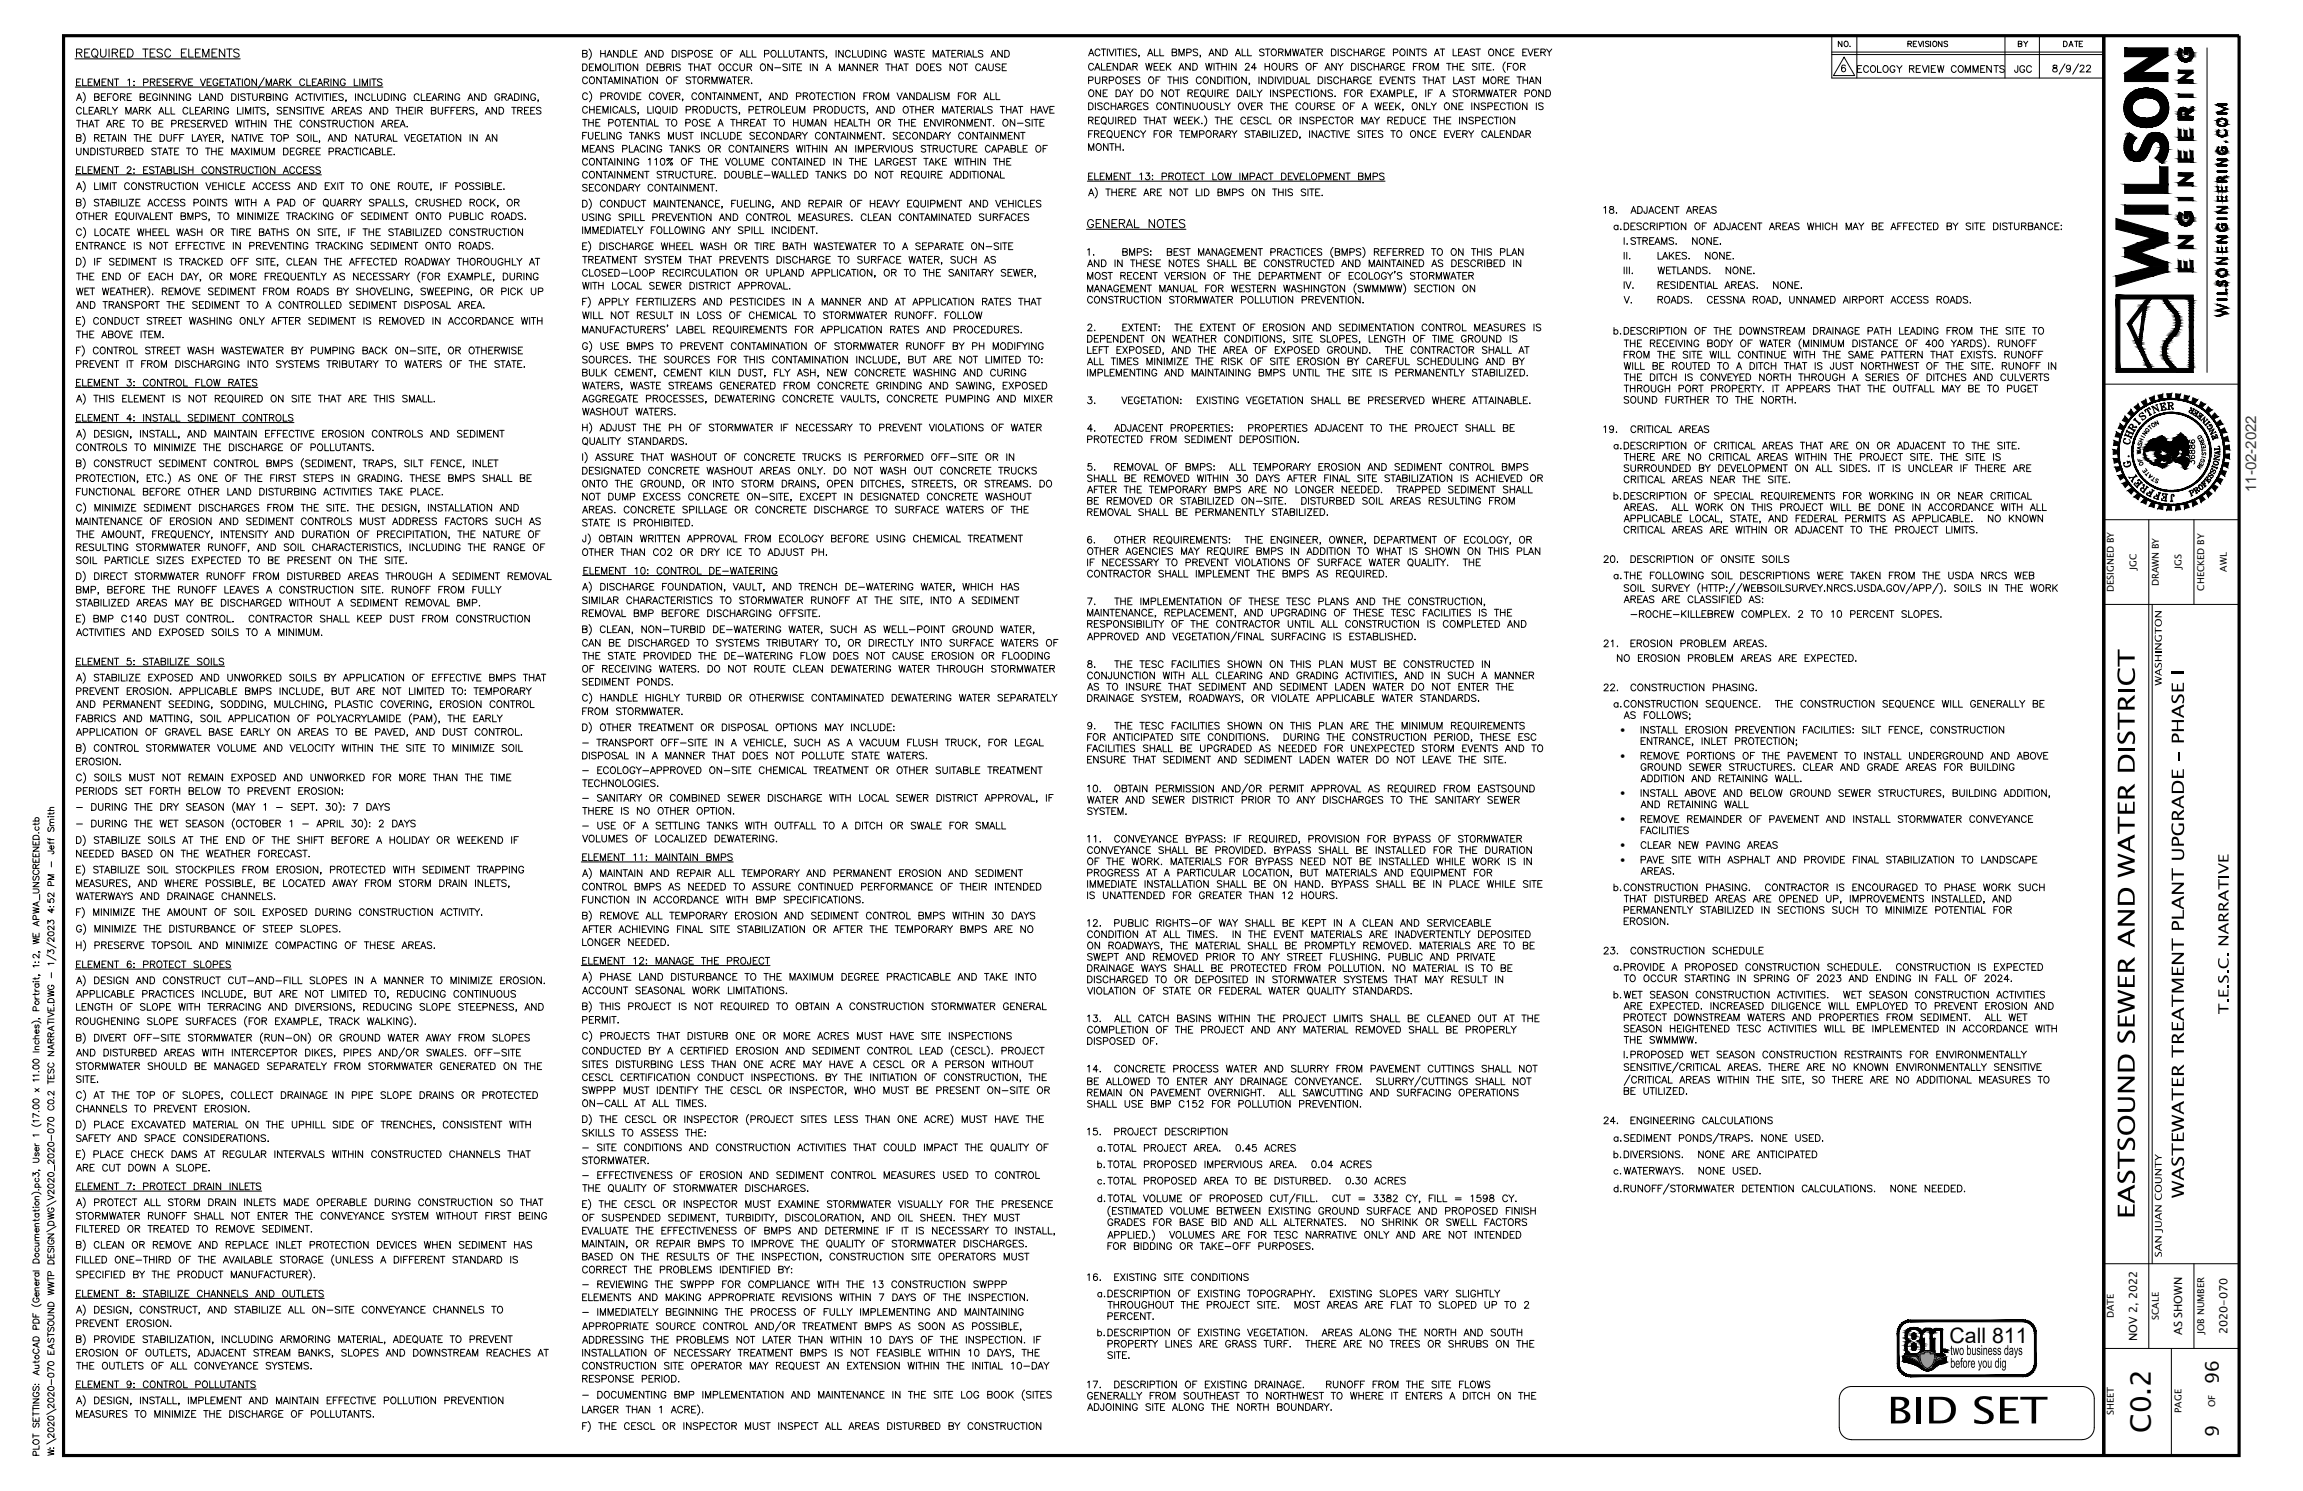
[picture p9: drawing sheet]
<svg xmlns="http://www.w3.org/2000/svg" width="432mm" height="279mm" viewBox="0 0 432 279" stroke-linecap="round" stroke-linejoin="round" font-family="sans-serif">
<defs><g id="words">
<text font-size="10.6" x="353.8" y="266.7">BID SET</text>
<text font-size="6.8" x="400.2" y="228.4" transform="rotate(-90 400.2 228.4)">EASTSOUND SEWER AND WATER DISTRICT</text>
<text font-size="5.3" x="403.2" y="268.5" transform="rotate(-90 403.2 268.5)">C0.2</text>
<text font-size="4.9" x="409.5" y="224.5" transform="rotate(-90 409.5 224.5)">WASTEWATER TREATMENT PLANT UPGRADE - PHASE I</text>
<text font-size="4.1" x="417.8" y="190" transform="rotate(-90 417.8 190)">T.E.S.C. NARRATIVE</text>
<text font-size="4" x="365.5" y="251.7">Call 811</text>
<g font-size="3.5">
<text x="416" y="259.3" transform="rotate(-90 416 259.3)">96</text>
<text x="416" y="269.2" transform="rotate(-90 416 269.2)">9</text>
</g>
<g font-size="2.9">
<text x="365.7" y="253.9">two business days</text>
<text x="365.7" y="256.3">before you dig</text>
</g>
<text font-size="2.8" fill="#0000a0" x="423" y="92.2" transform="rotate(-90 423 92.2)">11-02-2022</text>
<g font-size="2.7">
<text x="405.3" y="128.5" transform="rotate(-90 405.3 128.5)">WASHINGTON</text>
<text x="405.3" y="235.6" transform="rotate(-90 405.3 235.6)">SAN JUAN COUNTY</text>
</g>
<g font-size="2.1">
<text x="400.7" y="251.4" transform="rotate(-90 400.7 251.4)">NOV 2, 2022</text>
<text x="409.2" y="250.2" transform="rotate(-90 409.2 250.2)">AS SHOWN</text>
<text x="417.6" y="250" transform="rotate(-90 417.6 250)">2020-070</text>
</g>
<g font-size="1.9">
<text x="303.8" y="137.4">·</text>
<text x="303.8" y="142.3">·</text>
<text x="303.8" y="149.2">·</text>
<text x="303.8" y="154.1">·</text>
<text x="303.8" y="159">·</text>
<text x="303.8" y="161.7">·</text>
</g>
<g font-size="1.8">
<text x="400.6" y="106.8" transform="rotate(-90 400.6 106.8)">JGC</text>
<text x="409" y="106.6" transform="rotate(-90 409 106.6)">JGS</text>
<text x="417.5" y="107.1" transform="rotate(-90 417.5 107.1)">AWL</text>
<text x="396.3" y="110.9" transform="rotate(-90 396.3 110.9)">DESIGNED BY</text>
<text x="404.8" y="109.9" transform="rotate(-90 404.8 109.9)">DRAWN BY</text>
<text x="413.3" y="110.7" transform="rotate(-90 413.3 110.7)">CHECKED BY</text>
<text x="396.3" y="247" transform="rotate(-90 396.3 247)">DATE</text>
<text x="404.8" y="247.4" transform="rotate(-90 404.8 247.4)">SCALE</text>
<text x="413.3" y="250" transform="rotate(-90 413.3 250)">JOB NUMBER</text>
<text x="415.4" y="263.7" transform="rotate(-90 415.4 263.7)">OF</text>
<text x="396.3" y="265.2" transform="rotate(-90 396.3 265.2)">SHEET</text>
<text x="409" y="264.7" transform="rotate(-90 409 264.7)">PAGE</text>
</g>
<text font-size=".4" x="364.6" y="253.2">R</text>
</g></defs>
<path d="M11.9 6.7h407.9v266.1h-407.9zM394.4 6.7v266.1" fill="none" stroke="#000" stroke-width=".59"/>
<g fill="none" stroke="#000" stroke-width=".19">
<path d="M14.1 11h30.9M14.1 16.3h57.7M14.4 9.9l.8-.1 .2-.2-.1-.3-.3-.1h-.6v1.5M14.4 18.8l.4-1.2 .5 1.2M14.4 15.4h.4M14.5 18.4h.6M14.9 9.9l.5 .8M15.1 14.8h-.7v1.3h.7M15.5 14.8v1.3h.7M15.6 17.3a1.3 1.3 0 0 1 0 2M15.9 9.9h.6M16.5 15.4h.5"/>
<path d="M16.8 9.2h-.9v1.5h.9M17.3 14.8h-.8v1.3h.8M17.3 9.4a.64 .64 0 0 1 .9-.1 .64 .64 0 0 1 .2 .8 .58 .58 0 0 1-.6 .6 .58 .58 0 0 1-.6-.6zM17.7 16.1v-1.3l.5 1.3 .4-1.3v1.3M17.7 18.2l.8-.1 .1-.3-.3-.2h-.6v1.2l.8-.1 .1-.3-.3-.2M17.8 10.4l.5 .5M18.9 9.2v1.1a.52 .52 0 0 0 .5 .4 .52 .52 0 0 0 .5-.4v-1.1M19 18.2h.5M19.1 15.4h.5M19.8 17.6h-.8v1.2h.8M19.9 14.8h-.8v1.3h.8M20.2 18.2h.4"/>
<path d="M20.4 9.2v1.5M21 17.6h-.8v1.2M21 9.9l.9-.1 .2-.3-.4-.3h-.7v1.5M21.1 14.8v1.3l-.8-1.3v1.3M21.4 17.6a.59 .59 0 0 1 .8 .6 .59 .59 0 0 1-.8 .6l-.2-.4zM21.4 14.8h.9M21.5 9.9l.6 .8M21.8 14.8v1.3M22.6 9.9h.5M22.6 18.2l.7-.1 .1-.3-.3-.2h-.5v1.2M23 18.2l.4 .6M23.5 9.2h-.9v1.5h.9"/>
<path d="M23.9 18.2h.4M23.9 9.2h.5a.82 .82 0 0 1 .6 .7 .82 .82 0 0 1-.6 .8h-.5zM24 15l.3-.2v1.3M24.6 17.6h-.7v1.2h.7M25.1 15.3h.1zM25.1 15.9v.2zM26.3 18.2l.7-.1 .1-.3-.3-.2h-.5v1.2l.8-.1v-.3l-.3-.2M26.8 9.2h1M26.9 15.5l.8-.1 .1-.2-.1-.4h-.8v1.3M27.3 9.2v1.5M27.5 18.2h.5M28.2 9.9h.5"/>
<path d="M28.2 15.4l.7-.1 .1-.1-.1-.4h-.7v1.3M28.3 17.6h-.8v1.2h.8M28.6 15.4l.4 .7M29.1 9.2h-.9v1.5h.9M29.5 15.4h.5M29.5 17.9a.47 .47 0 0 0-.5-.3 .47 .47 0 0 0-.4 .5v.3a.46 .46 0 0 0 .5 .4 .46 .46 0 0 0 .4-.4h-.3M30 17.6v1.2M30.2 14.8h-.7v1.3h.7M30.5 9.4a.58 .58 0 0 0-1.1 .1l.2 .3 .7 .3a.36 .36 0 0 1 0 .5 .72 .72 0 0 1-.9-.1M31.3 17.6v1.2l-.9-1.2v1.2M31.4 15l-.3-.2h-.4l-.1 .4 .7 .3 .1 .4-.3 .2-.5-.2M31.8 15.4h.5"/>
<path d="M32 9.5a.56 .56 0 0 0-.7-.3 .56 .56 0 0 0-.4 .6v.3a.56 .56 0 0 0 .5 .6 .56 .56 0 0 0 .6-.3M32.6 14.8h-.8v1.3h.8M32.6 17.6v1.2l-.8-1.2v1.2M33 15.4l.7-.1 .1-.1v-.3l-.8-.1v1.3M33.1 17.6v1.2M33.4 15.4l.4 .7M34 9.9h.6M34.1 14.8l.4 1.3 .5-1.3M34.4 17.6v1.2l-.8-1.2v1.2M35 9.2h-1v1.5h1M35.3 15.4h.5M35.4 9.2v1.5h.9"/>
<path d="M35.8 17.9a.46 .46 0 0 0-.6-.3 .46 .46 0 0 0-.3 .5v.3a.45 .45 0 0 0 .4 .4 .45 .45 0 0 0 .5-.4h-.3M36.1 14.8h-.8v1.3h.8M36.6 9.9h.6M37.4 17.6v1.2h.8M37.6 9.2h-1v1.5h1M37.6 14.8l.5 1.3 .4-1.3M38 10.7v-1.5l.6 1.5 .6-1.5v1.5M38.3 18.8l.5-1.2 .5 1.2M38.5 18.4h.6M38.8 15.4h.5M39.6 14.8h-.8v1.3h.8M39.8 9.9h.5"/>
<path d="M40.4 17.6v1.2l-.8-1.2v1.2M40.7 9.2h-.9v1.5h.9M40.8 15.1a.46 .46 0 0 0-.5-.3 .46 .46 0 0 0-.4 .5v.3a.45 .45 0 0 0 .5 .5 .45 .45 0 0 0 .4-.5h-.3M40.9 17.6h.4a.68 .68 0 0 1 .5 .6 .68 .68 0 0 1-.5 .6h-.4zM41.3 15.4h.4M42.1 14.8h-.8v1.3h.8M42.1 9.2v1.5l-1-1.5v1.5M42.2 14.8h.9M42.5 9.2h1M42.7 14.8v1.3M43 9.2v1.5M43.2 16.1l.5-1.3 .5 1.3"/>
<path d="M43.4 15.6h.6M43.4 17.6h.5a.68 .68 0 0 1 .4 .6 .68 .68 0 0 1-.4 .6h-.5zM44.3 14.8h.8M44.7 14.8v1.3M44.7 17.6v1.2M44.8 9.4a.58 .58 0 0 0-1 .1l.2 .3 .7 .3a.36 .36 0 0 1 0 .5 .72 .72 0 0 1-.9-.1M45.4 14.8v1.3M46 15l.1-.2a.6 .6 0 0 1 .7 .6 .6 .6 0 0 1-.7 .6l-.2-.4zM46 17.8l-.3-.2-.6 .2 .2 .3 .6 .2 .1 .2-.1 .3h-.5l-.3-.2M46.2 17.6h.9M46.7 17.6v1.2M47.4 17.6v.9l.3 .3 .5-.2v-1"/>
<path d="M48.1 14.8v1.3l-.9-1.3v1.3M48.7 18.2l.7-.1 .2-.3-.3-.2h-.6v1.2M49.1 18.2l.5 .6M49.6 14.5l-1.1 2M49.9 16.1v-1.3l.5 1.3 .5-1.3v1.3M50 18.2l.7-.1 .1-.3-.3-.2h-.5v1.2l.8-.1v-.3l-.3-.2M51.2 16.1l.5-1.3 .5 1.3M51.2 17.6v1.2M51.4 15.6h.6M52.5 15.4l.7-.1 .1-.1-.1-.3-.7-.1v1.3M52.6 17.6v1.2l-.9-1.2v1.2M52.9 15.4l.4 .7"/>
<path d="M53.7 14.8v1.3M53.9 17.9a.47 .47 0 0 0-.5-.3 .47 .47 0 0 0-.4 .5v.3a.46 .46 0 0 0 .5 .4 .46 .46 0 0 0 .4-.4h-.3M54 15.3l.6 .8M54.6 14.8l-.9 .8M55.4 18.8l.5-1.2 .5 1.2M55.6 18.4h.6M57.1 15.1a.47 .47 0 0 0-.5-.3 .47 .47 0 0 0-.4 .5v.3a.47 .47 0 0 0 .4 .5 .47 .47 0 0 0 .5-.4M57.5 14.8v1.3h.8M57.5 17.9a.47 .47 0 0 0-.5-.3 .47 .47 0 0 0-.4 .5v.3a.47 .47 0 0 0 .4 .4 .47 .47 0 0 0 .5-.3M57.8 17.6h.8M58.2 17.6v1.2M58.6 15.4h.4"/>
<path d="M58.9 17.6v1.2M59.2 17.6l.5 1.2 .5-1.2M59.4 14.8h-.8v1.3h.8M59.5 16.1l.5-1.3 .5 1.3M59.7 15.6h.6M60.5 17.6v1.2M60.8 15.4l.7-.1 .1-.1-.1-.4h-.7v1.3M60.8 17.6h.8M61.2 15.4l.4 .7M61.2 17.6v1.2M62 17.6v1.2M62.1 14.8v1.3"/>
<path d="M62.4 18.2h.5M63.2 17.6h-.8v1.2h.8M63.4 14.8v1.3l-.9-1.3v1.3M64.4 17.8l-.3-.2-.6 .2 .1 .3 .7 .3 .1 .2-.3 .2-.6-.2M64.7 15.1a.47 .47 0 0 0-.5-.3 .47 .47 0 0 0-.4 .5v.3a.46 .46 0 0 0 .5 .5 .46 .46 0 0 0 .4-.5h-.3M64.9 18.8h-.1h.1l-.1 .3M66.4 14.8v1.3h.7M66.7 17.6v1.2M67.5 14.8v1.3M67.9 16.1v-1.3l.5 1.3 .5-1.3v1.3M68 17.6v1.2l-.9-1.2v1.2M69.3 17.9a.47 .47 0 0 0-.5-.3 .47 .47 0 0 0-.4 .5v.3a.47 .47 0 0 0 .4 .4 .47 .47 0 0 0 .5-.3"/>
<path d="M69.4 14.8v1.3M69.7 14.8h.8M69.7 17.6v1.2h.8M70.1 14.8v1.3M70.8 17.6v.9l.3 .3 .5-.2v-1M71.6 15l-.3-.2h-.4l-.1 .4 .7 .3 .1 .4-.3 .2-.5-.2M72.1 17.6h.4a.68 .68 0 0 1 .5 .6 .68 .68 0 0 1-.5 .6h-.4zM73.4 17.6v1.2M74.7 17.6v1.2l-.8-1.2v1.2M76 17.9a.47 .47 0 0 0-.5-.3 .47 .47 0 0 0-.4 .5v.3a.46 .46 0 0 0 .5 .4 .46 .46 0 0 0 .4-.4h-.3M78.6 17.9a.47 .47 0 0 0-.6-.3 .47 .47 0 0 0-.3 .5v.3a.47 .47 0 0 0 .3 .4 .47 .47 0 0 0 .6-.3M79 17.6v1.2h.7"/>
<path d="M80 18.2h.5M80.8 17.6h-.8v1.2h.8M81 18.8l.5-1.2 .5 1.2M81.2 18.4h.6M82.3 18.2l.7-.1 .1-.3-.3-.2h-.5v1.2M82.7 18.2l.4 .6M83.5 17.6v1.2M84.9 17.6v1.2l-.9-1.2v1.2M86.2 17.9a.47 .47 0 0 0-.5-.3 .47 .47 0 0 0-.4 .5v.3a.46 .46 0 0 0 .4 .4 .46 .46 0 0 0 .5-.4h-.3M87.7 18.8l.5-1.2 .5 1.2M87.9 18.4h.6M89.8 17.6v1.2l-.8-1.2v1.2"/>
<path d="M90.3 17.6h.4a.68 .68 0 0 1 .5 .6 .68 .68 0 0 1-.5 .6h-.4zM93.7 17.9a.46 .46 0 0 0-.5-.3 .46 .46 0 0 0-.4 .5v.3a.45 .45 0 0 0 .4 .4 .45 .45 0 0 0 .5-.4h-.3M94.1 18.2l.7-.1 .1-.4-.8-.1v1.2M94.5 18.2l.5 .6M95.2 18.8l.5-1.2 .5 1.2M95.4 18.4h.6M96.5 17.6h.4a.68 .68 0 0 1 .4 .6 .68 .68 0 0 1-.4 .6h-.4zM97.7 17.6v1.2M99.1 17.6v1.2l-.9-1.2v1.2M100.4 17.9a.47 .47 0 0 0-.5-.3 .47 .47 0 0 0-.4 .5v.3a.46 .46 0 0 0 .5 .4 .46 .46 0 0 0 .4-.4h-.3M100.9 18.8h-.1h.1l-.1 .3M109.2 10h.8l.1-.2-.1-.3-.8-.1v1.3l.8-.1 .1-.3-.3-.3"/>
<path d="M109.2 12h.5a.68 .68 0 0 1 .4 .6 .68 .68 0 0 1-.4 .7h-.5zM110.1 14.7a.46 .46 0 0 0-.5-.3 .46 .46 0 0 0-.4 .5v.3a.45 .45 0 0 0 .4 .5 .45 .45 0 0 0 .5-.3M110.1 17.7a.46 .46 0 0 0-.5-.3 .46 .46 0 0 0-.4 .5v.3a.46 .46 0 0 0 .4 .5 .46 .46 0 0 0 .5-.3M110.4 9.2a1.32 1.32 0 0 1 0 1.9M110.5 17.2a1.3 1.3 0 0 1 0 1.9M110.5 12.6h.5M110.6 19.9v1.3M110.6 14.6l.1-.1a.6 .6 0 0 1 .8 .5 .6 .6 0 0 1-.8 .6l-.2-.4zM111.3 12h-.8v1.3h.8M111.4 19.9v1.3M111.7 13.3v-1.3l.4 1.3 .5-1.3v1.3M112.6 9.4v1.3"/>
<path d="M112.6 10h.9M112.7 18.1l.7-.1 .1-.5-.8-.1v1.3M112.7 19.9h-.8v1.3h.8M112.7 14.4v1.3l-.8-1.3v1.3M113.1 14.4h.8M113.2 12.1l.1-.1a.6 .6 0 0 1 .7 .6 .6 .6 0 0 1-.7 .6l-.2-.4zM113.5 9.4v1.3M113.5 14.4v1.3M113.8 10.7l.5-1.3 .4 1.3M113.9 18l.8-.1v-.4l-.8-.1v1.3M113.9 10.3h.7M114 15.7l.5-1.3 .5 1.3"/>
<path d="M114.2 15.3h.6M114.4 18l.4 .7M114.4 12v1.3h.8M114.5 19.9v1.3M115.3 15.7v-1.3l.5 1.3 .4-1.3v1.3M115.4 17.5a.59 .59 0 0 1 .7 .5 .59 .59 0 0 1-.7 .6l-.2-.4v-.5zM115.5 12v1.3M115.8 12h.8M115.9 9.4v1.3l-.9-1.3v1.3M116.2 12v1.3M116.4 9.4h.4a.68 .68 0 0 1 .4 .7 .68 .68 0 0 1-.4 .6h-.4zM116.4 17.4l.5 1.3 .4-1.3"/>
<path d="M116.7 14.4v1.3M116.9 12v1.3M117.3 19.9v1.3h.8M117.5 12.1l.1-.1a.6 .6 0 0 1 .7 .6 .6 .6 0 0 1-.7 .6l-.3-.4zM117.6 9.4v1.3h.8M117.6 17.4v1.3M118.1 14.4v1.3l-.9-1.3v1.3M118.1 17.4h.5a.68 .68 0 0 1 .4 .6 .68 .68 0 0 1-.4 .7h-.5zM118.4 15.7l.5-1.3 .4 1.3M118.6 15.3h.5M118.7 10h.4M119.4 18h.5"/>
<path d="M119.4 9.4h-.7v1.3h.7M119.4 14.4h.9M119.6 12v1.3l-.9-1.3v1.3M119.9 14.4v1.3M120.2 17.4h-.8v1.3h.8M120.6 14.4v1.3M120.9 10.7l.5-1.3 .5 1.3M121.1 10.3h.6M121.1 14.6l.2-.1a.6 .6 0 0 1 .7 .5 .6 .6 0 0 1-.7 .6l-.3-.4zM121.3 12h.5a.68 .68 0 0 1 .4 .6 .68 .68 0 0 1-.4 .7h-.5zM121.5 19.9v1.3h.7M122.5 19.9v1.3"/>
<path d="M122.6 12.6h.5M122.7 17.7a.47 .47 0 0 0-.6-.3 .47 .47 0 0 0-.3 .5v.3a.47 .47 0 0 0 .3 .5 .47 .47 0 0 0 .6-.3M123 9.4v1.3l-.8-1.3v1.3M123.3 14.4v1.3l-.9-1.3v1.3M123.3 17.5a.59 .59 0 0 1 .7 .5 .59 .59 0 0 1-.7 .6l-.3-.4zM123.4 12h-.8v1.3h.8M123.5 9.4h.4a.68 .68 0 0 1 .5 .7 .68 .68 0 0 1-.5 .6h-.4zM123.7 12.6l.8-.1 .1-.2-.1-.3h-.8v1.3l.8-.1 .1-.4-.3-.2M124.2 17.4l.5 1.3 .5-1.3M124.3 19.9v.9l.4 .4 .4-.2v-1.1M125 12.6l.8-.1 .1-.2-.1-.3h-.8v1.3M125.1 14.6l.1-.1a.6 .6 0 0 1 .7 .5 .6 .6 0 0 1-.7 .6l-.3-.4z"/>
<path d="M125.4 12.6l.5 .7M125.5 18h.5M125.6 19.9v1.3M126 9.4h.5a.68 .68 0 0 1 .4 .7 .68 .68 0 0 1-.4 .6h-.5zM126.1 19.9h.4a.68 .68 0 0 1 .5 .7 .68 .68 0 0 1-.5 .6h-.4zM126.3 17.4h-.8v1.3h.8M126.3 12v1.3M126.3 15h.5M126.6 18l.8-.1v-.4l-.8-.1v1.3M127.1 18l.4 .7M127.1 14.4h-.8v1.3M127.3 9.4v1.3"/>
<path d="M127.6 12.1l-.3-.1-.6 .1 .1 .3 .6 .3 .2 .2-.2 .3-.4 .1-.3-.2M128 18.6h-.1h.1l-.1 .3M128.6 9.6l-.3-.2-.6 .2 .1 .3 .8 .4v.2l-.3 .2-.6-.2M129 10.1l.7-.1 .2-.1-.1-.4-.8-.1v1.3M129.1 12h.8M129.5 14.6l-.3-.2-.4 .1-.1 .3 .7 .3 .1 .4-.3 .2-.5-.2M129.5 12v1.3M129.7 14.4h.9M130.2 14.4v1.3M130.2 12.6h.9M130.2 12v1.3M130.5 9.5a.6 .6 0 0 1 .7 .6 .6 .6 0 0 1-.7 .5l-.3-.4v-.3z"/>
<path d="M130.6 17.7a.47 .47 0 0 0-.5-.3 .47 .47 0 0 0-.4 .5v.3a.47 .47 0 0 0 .4 .5 .47 .47 0 0 0 .5-.3M130.9 14.6l.2-.1a.6 .6 0 0 1 .7 .5 .6 .6 0 0 1-.7 .6l-.3-.4zM131.1 12v1.3M131.3 17.5a.59 .59 0 0 1 .7 .5 .59 .59 0 0 1-.7 .6l-.3-.4 .1-.5zM131.4 13.3l.4-1.3 .5 1.3M131.6 12.8h.5M132.2 15l.7-.1 .2-.1-.2-.3-.7-.1v1.3M132.4 9.6l-.3-.2-.5 .2v.3l.8 .4v.2l-.3 .2-.5-.2M132.5 12h.8M132.5 19.9h.4a.68 .68 0 0 1 .5 .7 .68 .68 0 0 1-.5 .6h-.4zM132.6 15l.5 .7M132.8 10h.5"/>
<path d="M132.9 12v1.3M133.2 17.4v1.3l-.8-1.3v1.3M133.5 15.7v-1.3l.5 1.3 .5-1.3v1.3M133.5 17.4h.9M133.6 9.4h-.8v1.3h.8M133.8 19.9v1.1l.4 .2 .4-.2v-1.1M134 17.4v1.3M134.5 18.7l.5-1.3 .5 1.3M134.7 18.2h.6M134.8 14.4l.3 1.3 .3-1.3 .3 1.3 .3-1.3M134.9 12.1l.2-.1a.6 .6 0 0 1 .7 .6 .6 .6 0 0 1-.7 .6l-.3-.4zM135.3 9.6l.1-.1a.6 .6 0 0 1 .8 .6 .6 .6 0 0 1-.8 .5l-.2-.4z"/>
<path d="M135.8 17.4v1.3M136.2 15.7l.5-1.3 .5 1.3M136.2 19.9h.9M136.4 15.3h.6M136.6 10h.5M136.6 19.9v1.3M137.1 12.3a.47 .47 0 0 0-.6-.3 .47 .47 0 0 0-.4 .4v.4a.47 .47 0 0 0 .4 .5 .47 .47 0 0 0 .6-.4M137.1 17.4v1.3l-.8-1.3v1.3M137.3 14.4h.8M137.4 9.4h-.8v1.3M137.6 18.7v-1.3l.5 1.3 .5-1.3v1.3M137.7 14.4v1.3"/>
<path d="M138.3 12.3a.47 .47 0 0 0-.5-.3 .47 .47 0 0 0-.4 .4v.4a.47 .47 0 0 0 .4 .5 .47 .47 0 0 0 .5-.4M138.5 15h.4M138.7 10.7l.5-1.3 .5 1.3M138.7 12v.9a.43 .43 0 0 0 .5 .4 .43 .43 0 0 0 .4-.4v-.9M138.9 10.3h.6M139 18h.5M139.2 14.4h-.7v1.3h.7M139.6 15l.7-.1 .1-.1v-.3l-.8-.1v1.3M139.8 17.4h-.8v1.3h.8M140 9.4v1.3h.7M140 15l.4 .7M140.1 12.6l.7-.1 .1-.2v-.2l-.8-.1v1.3"/>
<path d="M140.5 12.6l.4 .7M140.9 15.6h.1zM141 9.4v1.3h.8M141 17.4v1.3l-.8-1.3v1.3M141.4 17.4h.8M141.8 17.4v1.3M142.5 19.9h-.8v1.3h.8M142.6 18.6h-.1h.1l-.1 .3M142.7 19.9h.8M142.8 12a.6 .6 0 0 1 .8 .6 .6 .6 0 0 1-.8 .6l-.2-.4v-.4zM143.1 19.9v1.3M143.3 10.1l.8-.1 .1-.1-.1-.4-.8-.1v1.3"/>
<path d="M144.2 18.7l.5-1.3 .5 1.3M144.4 18.2h.6M144.7 9.6l.1-.1a.6 .6 0 0 1 .7 .6 .6 .6 0 0 1-.7 .5l-.3-.4zM144.8 12v1.3l-.8-1.3v1.3M145.3 12.7h1.1M145.9 9.4v1.3h.8M146.3 17.4v1.3l-.8-1.3v1.3M146.4 19.9v1.3h.8M146.8 17.4h.4a.68 .68 0 0 1 .5 .6 .68 .68 0 0 1-.5 .7h-.4zM147 9.4v1.3h.7M147.6 12.1l-.3-.1-.5 .1 .1 .3 .7 .5v.2l-.3 .2-.5-.2M148 9.4v.9l.4 .4 .4-.2v-1.1"/>
<path d="M148.1 12v1.3M148.2 19.9h-.8v1.3h.8M148.4 12h.8M148.6 19.9l.1 1.1 .3 .2 .4-.2 .1-1.1M148.8 12v1.3M149.1 9.4h.9M149.3 18.1l.8-.1 .1-.4-.3-.2h-.6v1.3M149.5 12.6h.5M149.6 9.4v1.3M150.1 10.7l.5-1.3 .5 1.3M150.3 12h-.8v1.3h.8M150.3 10.3h.6"/>
<path d="M150.6 18l.7-.1 .1-.3-.2-.2h-.6v1.3M151 18l.4 .7M151.9 12v1.3M152 17.5a.59 .59 0 0 1 .8 .5 .59 .59 0 0 1-.8 .6l-.2-.4zM152.2 9.4v1.3l-.8-1.3v1.3M152.5 9.4h.9M153 9.4v1.3M153 17.4h.9M153.2 12v1.3l-.8-1.3v1.3M153.4 17.4v1.3M154.2 18h.4M154.5 9.6l-.3-.2-.5 .1v.4l.6 .3 .2 .3-.3 .2-.6-.2"/>
<path d="M154.8 13.3l.5-1.3 .5 1.3M154.9 17.4h-.7v1.3h.7M155 10.6h-.1h.1l-.1 .3M155 12.8h.6M156.2 17.7a.47 .47 0 0 0-.6-.3 .47 .47 0 0 0-.3 .5v.3a.47 .47 0 0 0 .3 .5 .47 .47 0 0 0 .6-.3M156.4 17.4h.8M156.5 19.9h.5a.68 .68 0 0 1 .4 .7 .68 .68 0 0 1-.4 .6h-.5zM156.8 9.4v1.3M156.8 17.4v1.3M157.4 13.3v-1.3l.5 1.3 .4-1.3v1.3M157.5 17.4v1.3M157.8 19.9v.9l.4 .4 .4-.2v-1.1"/>
<path d="M158.1 9.4v1.3l-.9-1.3v1.3M158.2 17.5a.59 .59 0 0 1 .8 .5 .59 .59 0 0 1-.8 .6l-.2-.4v-.5zM158.6 13.3l.5-1.3 .5 1.3M158.8 12.8h.6M159.4 9.7a.47 .47 0 0 0-.5-.3 .47 .47 0 0 0-.4 .5v.3a.47 .47 0 0 0 .4 .5 .47 .47 0 0 0 .5-.3M159.9 9.4v1.3h.7M160.2 17.4v1.3l-.8-1.3v1.3M160.2 19.9h.9M160.6 19.9v1.3M160.8 12v1.3l-.9-1.3v1.3M160.9 9.4v.9l.3 .4 .5-.2v-1.1M162 18h.5"/>
<path d="M162.1 12v1.3l-.9-1.3v1.3M162.2 9.4h.4a.68 .68 0 0 1 .5 .7 .68 .68 0 0 1-.5 .6h-.4zM162.6 12.6h.4M162.8 17.4h-.8v1.3M163 18l.8-.1 .1-.3-.3-.2h-.6v1.3M163.4 12h-.8v1.3h.8M163.5 18l.4 .7M163.5 9.4v1.3M163.7 12.6l.7-.1 .2-.2-.1-.2-.8-.1v1.3M164.1 12.6l.5 .7M164.5 17.5a.59 .59 0 0 1 .7 .5 .59 .59 0 0 1-.7 .6l-.2-.4v-.5zM164.8 9.4v1.3l-.8-1.3v1.3"/>
<path d="M165.7 18.7v-1.3l.4 1.3 .5-1.3v1.3M166.1 12h.8M166.1 9.7a.47 .47 0 0 0-.5-.3 .47 .47 0 0 0-.4 .5v.3a.46 .46 0 0 0 .5 .5 .46 .46 0 0 0 .4-.5h-.3M166.4 19.9v1.3l-.9-1.3v1.3M166.5 12v1.3M166.9 19.9h.4a.68 .68 0 0 1 .4 .7 .68 .68 0 0 1-.4 .6h-.4zM167.2 12.6h.9M167.2 12v1.3M167.7 9.4l.3 1.3 .3-1.3 .3 1.3 .3-1.3M168.1 12v1.3M168.2 17.4l.5 1.3 .5-1.3M168.4 13.3l.5-1.3 .4 1.3"/>
<path d="M168.6 12.8h.6M169.1 10.7l.5-1.3 .5 1.3M169.3 18.7l.5-1.3 .4 1.3M169.3 10.3h.6M169.5 12h.8M169.5 18.2h.6M169.9 12v1.3M170.6 19.9h.8M171 19.9v1.3M171.2 9.6l-.3-.2-.6 .2 .1 .3 .8 .4v.2l-.3 .2-.6-.2M171.4 17.4v1.3l-.8-1.3v1.3M171.4 9.4h.9"/>
<path d="M171.7 19.9v1.3M171.8 9.4v1.3M171.9 12h.4a.68 .68 0 0 1 .4 .6 .68 .68 0 0 1-.4 .7h-.4zM171.9 17.4h.4a.68 .68 0 0 1 .4 .6 .68 .68 0 0 1-.4 .7h-.4zM172.6 10h.4M172.6 19.9v1.3M173 18.7l.5-1.3 .4 1.3M173.1 18.2h.7M173.2 12.1l.1-.1a.6 .6 0 0 1 .8 .6 .6 .6 0 0 1-.8 .6l-.2-.4zM173.3 9.4h-.7v1.3h.7M173.8 19.9h-.8v1.3h.8M174.2 17.4v1.3h.8"/>
<path d="M174.5 12.6h.5M175 10.7v-1.3l.5 1.3 .4-1.3v1.3M175.3 12h-.8v1.3h.8M175.3 17.4v1.3M176.2 10.7l.5-1.3 .5 1.3M176.4 12.1l-.3-.1h-.4l-.1 .4 .7 .3 .1 .4-.3 .2-.5-.2M176.4 10.3h.6M176.5 17.6l-.3-.2-.5 .2 .1 .3 .7 .3-.1 .4-.4 .1-.3-.2M177 18.7v-1.3l.4 1.3 .5-1.3v1.3M177.3 9.4h.9M177.8 9.4v1.3M178.5 10h.5"/>
<path d="M179 12v1.3l-.9-1.3v1.3M179.1 19.9h.8M179.3 9.4h-.8v1.3h.8M179.5 12.1l.1-.1a.6 .6 0 0 1 .8 .6 .6 .6 0 0 1-.8 .6l-.2-.4zM179.5 19.9v1.3M179.6 10h.7l.2-.2-.1-.3-.8-.1v1.3M179.7 18h.5M180 10l.5 .7M180.5 17.4h-.8v1.3M180.6 12h.8M180.9 9.4v1.3M181 17.5a.59 .59 0 0 1 .7 .5 .59 .59 0 0 1-.7 .6l-.3-.4 .1-.5z"/>
<path d="M181 19.9h-.8v1.3h.8M181 12v1.3M181.2 10.7l.5-1.3 .5 1.3M181.4 10.3h.6M182.1 18l.7-.1 .1-.3-.3-.2h-.5v1.3M182.5 9.4v1.3h.7M182.5 18l.4 .7M182.6 19.9v1.3M183.9 12.3a.47 .47 0 0 0-.6-.3 .47 .47 0 0 0-.4 .4v.4a.47 .47 0 0 0 .4 .5 .47 .47 0 0 0 .6-.4M184.1 13.3l.5-1.3 .5 1.3M184.2 19.9v1.3h.8M184.3 9.6l-.3-.2-.6 .2 .1 .3 .8 .4v.2l-.3 .2-.6-.2"/>
<path d="M184.3 12.8h.6M184.5 18.7l.5-1.3 .4 1.3M184.6 18.2h.7M185.4 12v1.1l.3 .2 .5-.2v-1.1M185.7 17.4v1.3h.8M185.8 10.7l.5-1.3 .5 1.3M186 10.3h.6M186.8 17.4v1.3h.7M187.5 12.1l-.3-.1h-.4l-.1 .4 .7 .3 .1 .4-.3 .2-.6-.2M187.5 19.9h.9M187.9 9.4v1.3l-.8-1.3v1.3M187.9 12.6h.5"/>
<path d="M188 19.9v1.3M188.4 9.4h.4a.68 .68 0 0 1 .5 .7 .68 .68 0 0 1-.5 .6h-.4zM188.7 12h-.8v1.3h.8M188.7 19.9v1.3M189.5 19.9v1.3M190.9 19.9h.9M191.3 19.9v1.3M193.4 19.9v1.3M194.2 19.9v1.3M195.6 19.9l.5 1.3 .5-1.3M197.7 19.9h-.9v1.3h.9M204.1 10.5l.5-1.3 .5 1.3"/>
<path d="M204.1 15.1l.7-.1 .2-.2-.1-.3-.8-.1v1.3M204.1 19.3h.4a.68 .68 0 0 1 .5 .6 .68 .68 0 0 1-.5 .7h-.4zM204.3 10h.6M204.4 16.9a.6 .6 0 0 1 .7 .6 .6 .6 0 0 1-.7 .6l-.3-.5v-.3zM205 12.2a.47 .47 0 0 0-.5-.3 .47 .47 0 0 0-.4 .4v.4a.47 .47 0 0 0 .4 .4 .47 .47 0 0 0 .5-.3M205.3 13.1l.4-1.2 .5 1.2M205.4 14.4v.9l.3 .4a.4 .4 0 0 0 .5-.4v-.9M205.4 19.3v1.3M205.4 12.7h.7M206.2 9.5a.47 .47 0 0 0-.5-.3 .47 .47 0 0 0-.4 .5 .53 .53 0 0 0 .2 .6 .53 .53 0 0 0 .7 0v-.1M206.4 16.8v1.3l-.9-1.3v1.3M206.5 9.2h.8"/>
<path d="M206.5 11.9v1.2h.8M206.7 19.5l-.3-.2-.6 .2 .1 .2 .8 .5v.2l-.3 .2-.6-.2M206.7 15l.7-.1 .2-.1-.1-.3-.8-.1v1.3M206.8 17.4h.5M206.9 9.2v1.3M207.1 15l.5 .7M207.6 12.5h.4M207.6 16.8h-.8v1.3h.8M207.6 9.2v1.3M207.9 9.2l.5 1.3 .5-1.3M207.9 19.6a.47 .47 0 0 0-.5-.3 .47 .47 0 0 0-.4 .4v.4a.47 .47 0 0 0 .4 .5 .47 .47 0 0 0 .5-.4M208 15.1l.7-.1 .1-.2v-.3l-.8-.1v1.3"/>
<path d="M208.3 11.9h-.7v1.2h.7M208.3 19.3v1.3M208.3 19.9h.9M209.2 9.2v1.3M209.2 19.3v1.3M209.3 16.8h.4a.68 .68 0 0 1 .4 .7 .68 .68 0 0 1-.4 .6h-.4zM209.3 14.6l.1-.1a.6 .6 0 0 1 .8 .5 .6 .6 0 0 1-.8 .6l-.2-.4zM209.5 9.2h.8M209.5 11.9v1.2l-.8-1.2v1.2M209.9 9.2v1.3M210 11.9h.5a.68 .68 0 0 1 .4 .6 .68 .68 0 0 1-.4 .6h-.5zM210.3 18.1l.5-1.3 .5 1.3"/>
<path d="M210.5 17.7h.6M210.7 9.2v1.3M210.8 19.9l.7-.1 .1-.4-.8-.1v1.3M211.1 13.1l.5-1.2 .5 1.2M211.1 9.8h.5M211.2 19.9l.4 .7M211.3 12.7h.6M211.4 14.6l-.3-.2-.6 .2 .1 .2 .8 .5v.2l-.3 .2-.6-.2M211.4 16.8l.5 .6v.7M211.8 15h.5M211.9 9.2h-.8v1.3h.8M212.4 12.5l.7-.1 .1-.4-.8-.1v1.2"/>
<path d="M212.4 16.8l-.5 .6M212.6 14.4h-.8v1.3h.8M212.8 12.5l.4 .6M212.9 19.6a.46 .46 0 0 0-.5-.3 .46 .46 0 0 0-.4 .4v.4a.45 .45 0 0 0 .4 .5 .45 .45 0 0 0 .5-.5h-.3M213.1 9.4l-.3-.2-.6 .2 .1 .3 .6 .2 .2 .2v.2l-.3 .2-.6-.2M213.3 19.9h.5M213.6 10.4h-.1h.1l-.1 .3M213.7 14.6l-.3-.2-.5 .2v.2l.7 .3 .1 .2-.1 .3-.4 .1-.3-.2M214 16.8h.4a.68 .68 0 0 1 .4 .7 .68 .68 0 0 1-.4 .6h-.4zM214.1 19.3h-.8v1.3h.8M214.8 11.9l.3 1.2 .3-1.2 .3 1.2 .3-1.2M215.2 10.5l.5-1.3 .5 1.3"/>
<path d="M215.2 19.5l-.3-.2h-.4v.4l.6 .3 .1 .4-.3 .2-.5-.2M215.3 10h.7M215.4 16.9a.6 .6 0 0 1 .8 .6 .6 .6 0 0 1-.8 .6l-.2-.5v-.3zM215.5 14.6l.1-.1a.6 .6 0 0 1 .7 .5 .6 .6 0 0 1-.7 .6l-.3-.4zM216.4 12.5h.5M216.5 9.2v1.3h.7M216.7 15h.5M217.2 11.9h-.8v1.2h.8M217.5 9.2v1.3h.7M217.5 14.4h-.8v1.3M217.5 12.5h.5M217.8 19.6a.47 .47 0 0 0-.5-.3 .47 .47 0 0 0-.4 .4v.4a.47 .47 0 0 0 .4 .5 .47 .47 0 0 0 .5-.4"/>
<path d="M218.3 11.9h-.8v1.2h.8M218.4 19.3a.6 .6 0 0 1 .7 .6 .6 .6 0 0 1-.7 .6l-.3-.4v-.4zM218.7 16.8v1.3l-.9-1.3v1.3M218.7 11.9v1.2M218.9 14.4h.9M219 12.4l.5 .7M219.4 16.9a.6 .6 0 0 1 .7 .6 .6 .6 0 0 1-.7 .6l-.3-.5 .1-.5zM219.4 14.4v1.3M219.5 11.9l-.8 .8M219.8 9.8l.7-.1 .1-.2v-.2l-.8-.1v1.3l.8-.2v-.3l-.3-.2M220.1 15h.8M220.1 14.4v1.3"/>
<path d="M220.3 16.8h.9M220.4 19.3v1.3l-.9-1.3v1.3M220.7 19.3h.8M220.7 16.8v1.3M220.9 14.4v1.3M221 10.5v-1.3l.5 1.3 .5-1.3v1.3M221 13.1l.5-1.2 .5 1.2M221.1 19.3v1.3M221.2 12.7h.6M221.4 14.4v1.3M221.8 19.3v1.3M222.5 9.9l.7-.1 .2-.2-.1-.3-.8-.1v1.3"/>
<path d="M222.7 14.6l-.3-.2-.6 .2 .1 .2 .8 .5v.2l-.3 .2-.6-.2M222.7 17.4h.8l.1-.2-.1-.2-.8-.2v1.3M223.2 11.9v1.2l-.9-1.2v1.2M223.2 19.3v1.3l-.9-1.3v1.3M223.2 17.4l.4 .7M223.6 11.9h.5a.68 .68 0 0 1 .4 .6 .68 .68 0 0 1-.4 .6h-.5zM223.6 19.3v.9a.43 .43 0 0 0 .5 .4 .43 .43 0 0 0 .4-.4v-.9M224 17.4h.5M224.6 9.4l-.4-.2h-.4l-.1 .2 .1 .3 .6 .2 .2 .4-.4 .2-.5-.2M224.8 16.8h-.8v1.3h.8M225.1 10.4h-.1h.1l-.1 .3M225.1 19.3a.6 .6 0 0 1 .8 .6 .6 .6 0 0 1-.8 .6l-.2-.4v-.4z"/>
<path d="M225.2 14.7a.47 .47 0 0 0-.5-.3 .47 .47 0 0 0-.4 .5v.3a.47 .47 0 0 0 .4 .5 .47 .47 0 0 0 .5-.3M225.3 16.9a.6 .6 0 0 1 .8 .6 .6 .6 0 0 1-.8 .6l-.2-.5v-.3zM225.6 17.9l.4 .3M225.7 14.6l.1-.1a.6 .6 0 0 1 .8 .5 .6 .6 0 0 1-.8 .6l-.2-.4zM226.1 11.9l.3 1.2 .3-1.2 .3 1.2 .3-1.2M226.3 19.3l.1 1.1 .3 .2 .4-.2 .1-1.1M226.5 16.8v.9l.3 .4a.4 .4 0 0 0 .5-.4v-.9M226.7 10.5l.5-1.3 .4 1.3M226.8 10h.7M227.6 11.9v1.2M227.8 14.4v1.3l-.8-1.3v1.3M227.8 16.8v1.3"/>
<path d="M227.9 11.9h.9M228.3 14.4h.4a.68 .68 0 0 1 .5 .6 .68 .68 0 0 1-.5 .7h-.4zM228.3 17.4h.7l.2-.2-.1-.2-.8-.2v1.3M228.4 11.9v1.2M228.4 19.5l-.3-.2h-.4l-.1 .4 .7 .3 .1 .4-.3 .2-.5-.2M228.7 17.4l.5 .7M228.8 9.2v1.3l-.9-1.3v1.3M228.9 19.3v1.3h.7M229.1 12.5h.8M229.1 11.9v1.2M229.3 9.2h.4a.68 .68 0 0 1 .4 .6 .68 .68 0 0 1-.4 .7h-.4zM229.6 14.4v1.3"/>
<path d="M229.6 17.4h.5M229.7 19.3l.5 .6v.7M229.9 14.4h.8M229.9 11.9v1.2M230.3 14.4v1.3M230.4 16.8h-.8v1.3h.8M230.4 11.9v1.2M230.7 19.3l-.5 .6M231 14.4v1.3M231.6 14.6l.1-.1a.6 .6 0 0 1 .7 .5 .6 .6 0 0 1-.7 .6l-.3-.4zM231.6 10.5l.5-1.3 .5 1.3M231.8 11.9v1.2l-.9-1.2v1.2"/>
<path d="M231.8 10h.6M232 16.8h.4a.68 .68 0 0 1 .5 .7 .68 .68 0 0 1-.5 .6h-.4zM232.3 19.5l.1-.2a.6 .6 0 0 1 .8 .6 .6 .6 0 0 1-.8 .6l-.2-.4zM232.9 9.2v1.3h.7M233.1 18.1l.5-1.3 .4 1.3M233.3 17.7h.6M233.4 19.3l.5 1.3 .5-1.3M233.5 12.2l.2-.3h.4l.1 .2-.2 .4-.6 .6h.9M233.7 14.4v1.3l-.9-1.3v1.3M233.9 9.2v1.3h.8M234.3 15.6h-.1h.1l-.1 .3M234.4 16.8v1.3"/>
<path d="M234.7 19.9h.4M234.8 16.8v1.3h.8M235.4 19.3h-.7v1.3h.7M235.6 12.7h-.9l.5-.8v1.2M235.7 16.8l.5 .6v.7M235.8 19.9l.7-.1 .1-.2v-.2l-.8-.1v1.3M236.1 14.4v1.3M236.2 19.9l.4 .7M236.6 16.8l-.4 .6M237 9.4l-.3-.2-.5 .2 .1 .3 .6 .2 .1 .2v.2l-.3 .2-.5-.2M237.2 12.5h.8M237.2 11.9v1.2"/>
<path d="M237.3 9.2h.8M237.4 14.4v1.3l-.9-1.3v1.3M237.7 9.2v1.3M237.8 14.4h.5a.68 .68 0 0 1 .4 .6 .68 .68 0 0 1-.4 .7h-.5zM238 11.9v1.2M238.2 19.3h.8M238.2 16.8v1.3M238.6 9.2a.59 .59 0 0 1 .7 .6 .59 .59 0 0 1-.7 .6l-.3-.4 .1-.5zM238.6 19.3v1.3M238.7 11.9a.6 .6 0 0 1 .8 .6 .6 .6 0 0 1-.8 .6l-.2-.4v-.4zM239.1 14.4v1.3M239.3 19.3v1.3"/>
<path d="M239.3 19.9h.9M239.4 14.4l.5 1.3 .5-1.3M239.5 16.8v1.3l-.8-1.3v1.3M239.7 9.8l.8-.1 .1-.2-.1-.2-.8-.1v1.3M239.9 11.9v1.1l.3 .1 .4-.1 .1-1.1M240.2 19.3v1.3M240.2 9.8l.4 .7M240.6 19.9h.5M240.7 14.4v1.3M240.8 17l-.3-.2-.5 .2v.3l.7 .3 .1 .1-.1 .4h-.4l-.3-.2M241 10.5v-1.3l.5 1.3 .5-1.3v1.3M241.2 12.5l.7-.1 .1-.4-.8-.1v1.2"/>
<path d="M241.2 14.4h.4a.68 .68 0 0 1 .4 .6 .68 .68 0 0 1-.4 .7h-.4zM241.2 17.5l.8-.1 .1-.1-.1-.4-.8-.1v1.3M241.4 19.3h-.8v1.3h.8M241.6 12.5l.4 .6M242.3 9.2l.3 1.3 .3-1.3 .3 1.3 .3-1.3M242.4 14.4v.9l.4 .4 .4-.2 .1-1.1M242.5 17.4h.5M243.2 12l-.3-.1h-.4l-.1 .4 .7 .3 .1 .4-.3 .1-.5-.1M243.3 16.8h-.8v1.3h.8M243.6 15.7l.5-1.3 .5 1.3M243.7 10.5l.5-1.3 .5 1.3M243.8 15.3h.6"/>
<path d="M243.9 19.6a.47 .47 0 0 0-.5-.3 .47 .47 0 0 0-.4 .4v.4a.47 .47 0 0 0 .4 .5 .47 .47 0 0 0 .5-.4M243.9 10h.6M244.4 19.5l.1-.2a.6 .6 0 0 1 .8 .6 .6 .6 0 0 1-.8 .6l-.2-.4zM244.5 17.1a.47 .47 0 0 0-.5-.3 .47 .47 0 0 0-.4 .5v.3a.47 .47 0 0 0 .4 .5 .47 .47 0 0 0 .5-.3M244.8 16.8h.8M244.8 9.2h.9M244.9 14.4v1.3h.7M245 12l.1-.1a.6 .6 0 0 1 .8 .6 .6 .6 0 0 1-.8 .6l-.2-.4zM245.2 16.8v1.3M245.2 9.2v1.3M245.7 19.3v.9a.43 .43 0 0 0 .4 .4 .43 .43 0 0 0 .4-.4v-.9M245.9 16.8v1.3"/>
<path d="M246 9.8h.4M246.3 12.5h.4M246.6 16.9a.6 .6 0 0 1 .7 .6 .6 .6 0 0 1-.7 .6l-.3-.5v-.3zM246.7 9.2h-.7v1.3h.7M247 19.9l.7-.1 .1-.2v-.2l-.8-.1v1.3M247.1 11.9h-.8v1.2M247.1 9.8l.7-.1 .1-.4-.8-.1v1.3M247.2 14.4h.4a.68 .68 0 0 1 .4 .6 .68 .68 0 0 1-.4 .7h-.4zM247.4 19.9l.4 .7M247.5 9.8l.4 .7M248.4 13.1l.5-1.2 .5 1.2M248.4 14.4v1.3"/>
<path d="M248.6 16.8v1.3l-.9-1.3v1.3M248.6 12.7h.6M249 19.5l-.2-.2-.6 .2 .1 .2 .7 .5v.2l-.2 .2-.6-.2M249.5 19.9h.5M249.6 9.2h.5a.68 .68 0 0 1 .4 .6 .68 .68 0 0 1-.4 .7h-.5zM249.7 14.6l-.3-.2-.5 .2v.2l.7 .3 .1 .2-.1 .3-.4 .1-.3-.2M249.8 17l-.3-.2-.5 .2v.3l.8 .4v.2l-.3 .2-.5-.2M250.3 18.1h.1zM250.3 19.3h-.8v1.3h.8M250.5 11.9v1.2l-.8-1.2v1.2M250.9 11.9l.4 .6v.6M250.9 9.2v1.3"/>
<path d="M251 14.7a.47 .47 0 0 0-.6-.3 .47 .47 0 0 0-.3 .5v.3a.47 .47 0 0 0 .3 .5 .47 .47 0 0 0 .6-.3M251.4 15h.8M251.4 14.4v1.3M251.8 11.9l-.5 .6M251.9 19.5l.2-.2a.6 .6 0 0 1 .7 .6 .6 .6 0 0 1-.7 .6l-.3-.4zM252.1 17.4h.5M252.2 9.4l-.3-.2-.6 .2 .2 .3 .6 .2 .1 .2v.2l-.3 .2-.6-.2M252.2 14.4v1.3M252.6 15.7l.4-1.3 .5 1.3M252.7 15.3h.6M252.9 16.8h-.8v1.3M253.2 19.9h.5"/>
<path d="M253.4 11.9h.4a.68 .68 0 0 1 .5 .6 .68 .68 0 0 1-.5 .6h-.4zM253.4 16.9a.6 .6 0 0 1 .7 .6 .6 .6 0 0 1-.7 .6l-.2-.5v-.3zM253.4 9.5a.46 .46 0 0 0-.5-.3 .46 .46 0 0 0-.3 .5 .53 .53 0 0 0 .1 .6 .53 .53 0 0 0 .7 0v-.1M253.8 15l.8-.1 .1-.1-.1-.3-.8-.1v1.3M253.9 9.2v1.3M253.9 9.8h.8M254 19.3h-.8v1.3M254.3 15l.4 .7M254.6 17.4h.7l.1-.2-.1-.2-.7-.2v1.3M254.7 11.9v1.2M254.7 9.2v1.3M255 17.4l.4 .7"/>
<path d="M255 10.5l.5-1.3 .5 1.3M255.2 10h.6M255.9 12l-.3-.1h-.4l-.1 .4 .7 .3 .1 .4-.3 .1-.5-.1M255.9 14.7a.47 .47 0 0 0-.5-.3 .47 .47 0 0 0-.4 .5v.3a.46 .46 0 0 0 .5 .5 .46 .46 0 0 0 .4-.5h-.3M256.3 9.8l.7-.1 .2-.2-.1-.2-.8-.1v1.3M256.4 15h.4M256.7 9.8l.5 .7M257.1 17.4h.5M257.2 14.4h-.8v1.3h.8M257.2 12.2a.47 .47 0 0 0-.5-.3 .47 .47 0 0 0-.4 .4v.4a.47 .47 0 0 0 .4 .4 .47 .47 0 0 0 .5-.3M257.6 11.9v1.2M257.6 12.5h.9"/>
<path d="M257.8 19.3l.3 1.3 .3-1.3 .3 1.3 .3-1.3M257.9 16.8h-.8v1.3h.8M258.2 16.8l.8 1.3M258.4 9.5a.47 .47 0 0 0-.5-.3 .47 .47 0 0 0-.4 .5 .53 .53 0 0 0 .2 .6 .53 .53 0 0 0 .7 0v-.3h-.3M258.5 11.9v1.2M258.8 13.1l.5-1.2 .5 1.2M258.8 15h.5M258.8 9.8h.5M259 12.7h.6M259 16.8l-.8 1.3M259.3 18.1l.5-1.3 .4 1.3M259.4 19.9h.5"/>
<path d="M259.4 17.7h.7M259.6 14.4h-.8v1.3h.8M259.6 9.2h-.8v1.3h.8M259.8 14.4l.4 1.3 .5-1.3M260.1 12.5l.7-.1 .1-.2-.1-.2-.7-.1v1.2M260.2 19.3h-.8v1.3h.8M260.5 12.5l.4 .6M260.5 18.1v-1.3l.5 1.3 .5-1.3v1.3M260.5 19.9h.5M261 15h.5M261.3 9.9l.7-.1 .1-.2-.1-.3-.7-.1v1.3M261.3 19.3h-.8v1.3h.8"/>
<path d="M261.7 19.3v1.3M261.8 14.4h-.8v1.3h.8M262 17.5l.7-.1 .1-.1-.1-.4-.7-.1v1.3M262 19.8l.5 .8M262.2 12.2a.47 .47 0 0 0-.6-.3 .47 .47 0 0 0-.3 .4v.4a.46 .46 0 0 0 .4 .5 .46 .46 0 0 0 .5-.5h-.3M262.5 19.3l-.8 .8M262.6 12.5h.5M262.7 9.2a.59 .59 0 0 1 .8 .6 .59 .59 0 0 1-.8 .6l-.2-.4v-.5zM263 14.4v1.3l-.8-1.3v1.3M263.2 16.8v1.3h.8M263.3 14.4h.9M263.4 11.9h-.8v1.2h.8"/>
<path d="M263.7 14.4v1.3M263.9 9.2v1.3M264.3 17.4h.5M264.9 19.5l.1-.2a.6 .6 0 0 1 .7 .6 .6 .6 0 0 1-.7 .6l-.2-.4zM265 12.5h.5M265.1 16.8h-.8v1.3h.8M265.2 9.2v1.3l-.8-1.3v1.3M265.3 14.6l-.4-.2-.4 .1v.3l.6 .3 .2 .4-.4 .2-.5-.2M265.5 9.2h.8M265.6 18.1h-.2h.2l-.2 .3M265.8 11.9h-.8v1.2M265.9 9.2v1.3"/>
<path d="M266.1 12.5l.7-.1 .2-.2-.1-.2-.8-.1v1.2M266.5 12.5l.5 .6M266.8 14.4h.8M267 19.3v1.3l-.9-1.3v1.3M267.2 14.4v1.3M267.3 16.8v1.3M267.4 9.4l-.3-.2-.5 .2 .1 .3 .6 .2 .1 .2v.2l-.3 .2-.5-.2M267.4 12l.1-.1a.6 .6 0 0 1 .8 .6 .6 .6 0 0 1-.8 .6l-.2-.4zM267.5 19.3v1.3h.7M267.8 17.4h.5M267.9 14.4v1.3M267.9 15h.9"/>
<path d="M268.3 19.3l.5 .6v.7M268.6 16.8h-.8v1.3M268.7 13.1v-1.2l.5 1.2 .5-1.2v1.2M268.8 14.4v1.3M268.9 10.5l.5-1.3 .5 1.3M269.1 15.7l.4-1.3 .5 1.3M269.1 10h.6M269.2 15.3h.7M269.3 19.3l-.5 .6M270 18.1l.4-1.3 .5 1.3M270 9.2h.9M270.2 14.4h.8"/>
<path d="M270.2 17.7h.6M270.4 9.2v1.3M270.6 14.4v1.3M270.9 19.5l.2-.2a.6 .6 0 0 1 .7 .6 .6 .6 0 0 1-.7 .6l-.3-.4zM271.2 11.9h.9M271.7 11.9v1.2M272.4 11.9v1.2M272.4 12.5h.8M272.5 9.2v1.3h.7M272.6 14.4v1.3h.7M273 19.3v1.3l-.8-1.3v1.3M273.2 11.9v1.2"/>
<path d="M273.3 17l-.3-.2-.4 .1-.1 .4 .7 .3 .1 .3-.3 .2-.5-.2M273.4 15.7l.5-1.3 .5 1.3M273.5 9.8h.5M273.5 16.8h.9M273.5 19.9h.5M273.6 15.3h.6M273.7 12.5h.5M274 16.8v1.3M274.3 9.2h-.8v1.3h.8M274.3 19.3h-.8v1.3h.8M274.4 10.5l.5-1.3 .5 1.3M274.5 11.9h-.8v1.2h.8"/>
<path d="M274.6 10h.6M274.7 17l.2-.1a.6 .6 0 0 1 .7 .6 .6 .6 0 0 1-.7 .6l-.3-.5zM275.5 14.6l-.3-.2-.6 .2 .1 .2 .7 .3 .1 .2-.1 .3-.5 .1-.3-.2M275.7 14.4h.9M275.9 19.3v1.3M276 17.4h.7l.2-.2-.1-.2-.8-.2v1.3M276.1 14.4v1.3M276.4 17.4l.5 .7M276.5 9.4l-.3-.2-.5 .2 .1 .3 .6 .2 .1 .2v.2l-.3 .2-.5-.2M276.7 9.2h.9M276.9 12l-.3-.1-.5 .1v.3l.8 .5v.2l-.3 .1-.5-.1M277.2 9.2v1.3"/>
<path d="M277.3 18.1v-1.3l.5 1.3 .5-1.3v1.3M277.3 19.3v1.3l-.9-1.3v1.3M277.3 11.9v1.2M277.6 11.9h.9M278.1 11.9v1.2M278.1 15.7v-1.3l.5 1.3 .5-1.3v1.3M278.6 19.5l-.3-.2-.6 .2 .1 .2 .8 .5v.2l-.3 .2-.6-.2M278.6 16.8l.3 1.3 .3-1.3 .3 1.3 .3-1.3M278.8 12.5h.5M279 19.9h.7l.1-.2v-.3l-.8-.1v1.3M279.2 9.4l.1-.2a.59 .59 0 0 1 .8 .6 .59 .59 0 0 1-.8 .6l-.2-.4zM279.6 11.9h-.8v1.2h.8"/>
<path d="M279.6 14.6l.2-.1a.6 .6 0 0 1 .7 .5 .6 .6 0 0 1-.7 .6l-.3-.4zM280 13.1h.1zM280 18.1l.5-1.3 .5 1.3M280.2 17.7h.6M280.2 19.9h.5M280.9 15l.7-.1 .1-.4-.8-.1v1.3M281 19.3h-.8v1.3h.8M281.1 16.8h.8M281.3 9.2v1.3l-.8-1.3v1.3M281.3 15l.4 .7M281.5 16.8v1.3M282.2 15h.5"/>
<path d="M282.2 11.6a1.32 1.32 0 0 0 0 2M282.2 19.6a.47 .47 0 0 0-.5-.3 .47 .47 0 0 0-.4 .4v.4a.47 .47 0 0 0 .4 .5 .47 .47 0 0 0 .5-.4M282.2 17.4h.5M282.5 19.3h.8M282.7 9.5a.47 .47 0 0 0-.6-.3 .47 .47 0 0 0-.4 .5 .53 .53 0 0 0 .2 .6 .53 .53 0 0 0 .7 0l.1-.1M282.7 12.5h.4M282.9 19.3v1.3M283 14.4h-.8v1.3h.8M283 16.8h-.8v1.3h.8M283.1 9.8h.5M283.4 17.4h.7l.1-.2v-.2l-.8-.2v1.3M283.4 11.9h-.7v1.2"/>
<path d="M283.6 19.3v1.3M283.8 17.4l.4 .7M283.9 9.2h-.8v1.3h.8M283.9 11.9a.6 .6 0 0 1 .8 .6 .6 .6 0 0 1-.8 .6l-.2-.4v-.4zM284.3 19.3a.6 .6 0 0 1 .8 .6 .6 .6 0 0 1-.8 .6l-.2-.4v-.4zM284.4 14.4h.9M284.8 14.4v1.3M285.1 12.5l.7-.1 .1-.2v-.2l-.8-.1v1.2M285.5 9.8h.5M285.5 12.5l.4 .6M285.6 15h.8M285.6 14.4v1.3"/>
<path d="M285.9 17.5l.8-.1 .1-.1-.1-.3-.8-.2v1.3M286.3 9.2h-.8v1.3h.8M286.3 19.3v1.3l-.8-1.3v1.3M286.4 14.4v1.3M286.5 9.2l.5 1.3 .4-1.3M286.7 15.7l.5-1.3 .5 1.3M286.9 15.3h.6M287.4 16.9a.6 .6 0 0 1 .7 .6 .6 .6 0 0 1-.7 .6l-.3-.5v-.3zM287.7 9.8h.5M288.1 19.3v1.3M288.5 9.2h-.8v1.3h.8M288.8 14.4v1.3l-.8-1.3v1.3"/>
<path d="M288.9 9.8l.7-.1 .2-.2-.1-.2-.8-.1v1.3M289.3 19.5l-.3-.2h-.4l-.1 .4 .7 .3 .1 .4-.3 .2-.5-.2M289.3 9.8l.5 .7M289.4 16.8v1.3l-.9-1.3v1.3M289.9 16.8h.4a.68 .68 0 0 1 .4 .7 .68 .68 0 0 1-.4 .6h-.4zM290 9.2l.5 .6v.7M291 9.2l-.5 .6M343.5 10.2h50.9M343.5 6.7v7.9h50.9M343.5 9.8h50.9M345.4 7.7v1l-.7-1v1M345.8 10.7l1.9 3.5h-3.9z"/>
<path d="M345.8 7.9a.44 .44 0 0 1 .7 .3 .44 .44 0 0 1-.7 .4zM346 12.4l-.1-.2a.63 .63 0 0 0-.7 .5 .63 .63 0 0 0 .4 .8 .39 .39 0 0 0 .5-.4 .39 .39 0 0 0-.4-.4 .39 .39 0 0 0-.4 .3M346.9 8.6v.1M348.1 6.7v7.9M348.3 12.9h.5M349.1 12.3h-.8v1.3h.8M350.3 12.6a.47 .47 0 0 0-.5-.3 .47 .47 0 0 0-.4 .5v.3a.47 .47 0 0 0 .4 .5 .47 .47 0 0 0 .5-.3M350.8 12.5a.58 .58 0 0 1 .8 .1 .58 .58 0 0 1-.1 .8l-.1 .1a.61 .61 0 0 1-.7-.3 .61 .61 0 0 1 .1-.7zM352 12.3v1.3h.7M353.2 12.5a.58 .58 0 0 1 .8 .1 .58 .58 0 0 1-.1 .8l-.1 .1a.62 .62 0 0 1-.7-.3 .62 .62 0 0 1 .1-.7zM355.3 12.6a.47 .47 0 0 0-.6-.3 .47 .47 0 0 0-.3 .5v.3a.46 .46 0 0 0 .4 .5 .46 .46 0 0 0 .5-.5h-.3M355.6 12.3l.5 .6 .5-.6"/>
<path d="M356.1 12.9v.7M357.7 8.2l.6-.1 .1-.3-.7-.1v1M358 12.9l.7-.1 .2-.3-.4-.2h-.5v1.3M358.1 8.2l.3 .5M358.4 12.9l.5 .7M358.7 8.2h.4M359.3 12.9h.5M359.4 7.7h-.7v1h.7M359.7 7.7l.3 1 .4-1M360.1 12.3h-.8v1.3h.8M360.4 12.3l.5 1.3 .5-1.3M360.6 7.7v1"/>
<path d="M361.6 12.3v1.3M361.7 7.9l-.3-.2-.3 .1v.3l.5 .2 .1 .3-.3 .1-.4-.1M362 7.7v1M362.1 12.9h.5M362.5 7.9a.44 .44 0 0 1 .7 .3 .44 .44 0 0 1-.7 .4zM362.9 12.3h-.8v1.3h.8M363.3 12.3l.3 1.3 .3-1.3 .3 1.3 .3-1.3M364.1 7.7v1l-.7-1v1M365.2 7.9l-.3-.2-.4 .2 .1 .2 .6 .3-.3 .3-.4-.1M366.8 12.6a.47 .47 0 0 0-.6-.3 .47 .47 0 0 0-.3 .5v.3a.47 .47 0 0 0 .3 .5 .47 .47 0 0 0 .6-.3M367.3 12.5a.58 .58 0 0 1 .8 .1 .58 .58 0 0 1-.1 .8l-.1 .1a.61 .61 0 0 1-.8-.3 .61 .61 0 0 1 .2-.7zM368.5 13.6v-1.3l.5 1.3 .4-1.3v1.3"/>
<path d="M369.9 13.6v-1.3l.5 1.3 .5-1.3v1.3M371.4 12.9h.5M372.2 12.3h-.8v1.3h.8M373.4 12.3v1.3l-.9-1.3v1.3M373.8 12.3h.9M374.3 12.3v1.3M375.8 12.5l-.3-.2-.6 .2 .2 .3 .6 .2 .1 .2v.2l-.3 .2-.6-.2M375.9 6.7v7.9M378.3 12.3v1.1l-.3 .2-.3-.5M378.4 8.2l.6-.1 .1-.3-.7-.1v1l.7-.1v-.3l-.3-.1M379.4 7.7l.4 .5 .4-.5M379.6 12.6a.46 .46 0 0 0-.5-.3 .46 .46 0 0 0-.4 .5v.3a.45 .45 0 0 0 .5 .5 .45 .45 0 0 0 .4-.5h-.3"/>
<path d="M379.8 8.2v.5M380.9 12.6a.46 .46 0 0 0-.6-.3 .46 .46 0 0 0-.3 .5v.3a.46 .46 0 0 0 .3 .5 .46 .46 0 0 0 .6-.3M382.4 6.7v7.9M385 12.3v.3a.53 .53 0 0 1 .6 .2 .53 .53 0 0 1 0 .6l-.4 .1-.3-.1v-.5l.8-.4-.1-.2zM386.9 7.7h.3a.54 .54 0 0 1 .4 .5 .54 .54 0 0 1-.4 .5h-.3zM387.2 12l-1.1 1.9M387.9 8.7l.4-1 .4 1M388 8.4h.5M388.2 12.6a.4 .4 0 0 1-.6 .3 .4 .4 0 0 1-.1-.6 .4 .4 0 0 1 .7 .1v.2a.59 .59 0 0 1-.5 .9l-.2-.2M389 7.7h.7M389.3 7.7v1M389.7 12l-1.1 1.9"/>
<path d="M389.8 8.2h.4M390 12.5l.3-.3 .3 .1 .1 .1-.1 .5-.6 .6h.8M390.5 7.7h-.7v1h.7M391.2 12.5l.3-.3 .3 .1 .2 .1-.2 .5-.6 .6h.8M413.8 9v60.8M14.1 32.8h46.2M14.4 25.8h.7l.1-.2-.1-.3-.7-.1v1.3l.7-.1 .1-.3-.3-.3M14.4 27.7v1a.43 .43 0 0 0 .4 .3 .43 .43 0 0 0 .4-.3v-1M14.4 35.5l.4-1.3 .5 1.3M14.4 38l.7-.1 .1-.2-.1-.2-.7-.2v1.3l.7-.1 .1-.3-.3-.2M14.4 22.5h.8M14.4 31.9h.4"/>
<path d="M14.5 35.1h.6M14.6 39.9a.59 .59 0 0 1 .7 .6 .59 .59 0 0 1-.7 .6l-.2-.4v-.5zM14.8 22.5v1.3M15.1 31.2h-.7v1.3h.7M15.3 20.4a.47 .47 0 0 0-.6-.3 .47 .47 0 0 0-.3 .5v.3a.47 .47 0 0 0 .3 .5 .47 .47 0 0 0 .6-.3M15.5 31.2v1.3h.7M15.5 22.5v1.3M15.5 23.2h.8M15.6 25a1.3 1.3 0 0 1 0 1.9M15.6 34a1.32 1.32 0 0 1 0 1.9M15.6 37.1a1.3 1.3 0 0 1 0 1.9M15.6 39.9h.8"/>
<path d="M15.7 20.1v1.3h.7M16 39.9v1.2M16.3 22.5v1.3M16.5 27.7v1.3l-.8-1.3v1.3M16.5 31.9h.5M16.7 23.8l.4-1.3 .5 1.3M16.7 20.7h.5M16.7 39.9v1.2M16.8 23.4h.6M17 27.7h.4a.68 .68 0 0 1 .5 .7 .68 .68 0 0 1-.5 .6h-.4zM17.3 31.2h-.8v1.3h.8M17.5 20.1h-.8v1.3h.8"/>
<path d="M17.6 39.9v1.2M17.7 21.4l.5-1.3 .4 1.3M17.7 32.5v-1.3l.5 1.3 .4-1.3v1.3M17.7 25.8h.8l.1-.2-.1-.3-.8-.1v1.3M17.7 34.2v1.3h.8M17.7 22.5h.9M17.9 21h.6M18.2 22.5v1.3M18.2 25.8l.4 .7M18.3 27.7v1.3M18.5 37.5l-.3-.2-.5 .2 .1 .3 .6 .3 .1 .3-.3 .2-.5-.2M18.8 34.2v1.3"/>
<path d="M18.8 37.3h.8M18.8 39.9h-.8v1.2h.8M18.9 20.7h.8l.1-.4-.3-.2h-.6v1.3M19 25.8h.5M19.1 31.9h.5M19.2 37.3v1.3M19.3 35.5v-1.3l.4 1.3 .5-1.3v1.3M19.4 20.7l.4 .7M19.6 27.9l-.3-.2-.6 .2 .1 .3 .8 .5v.2l-.3 .1-.6-.1M19.7 38.6l.5-1.3 .5 1.3M19.8 25.2h-.8v1.3h.8M19.8 27.7h.8"/>
<path d="M19.9 31.2h-.8v1.3h.8M19.9 38.2h.6M20 23.8l.5-1.3 .5 1.3M20 25.2h.8M20.2 23.4h.6M20.2 20.1v1.3h.8M20.2 27.7v1.3M20.4 25.2v1.3M20.7 34.2v1.3M21 26.5l.4-1.3 .5 1.3M21 27.7v1a.43 .43 0 0 0 .4 .3 .43 .43 0 0 0 .4-.3v-1M21 38l.7-.1 .1-.4-.8-.2v1.3l.8-.1v-.4l-.3-.1"/>
<path d="M21 34.2h.8M21.1 20.1l.4 .6v.7M21.1 31.2v1.3l-.8-1.3v1.3M21.1 26.1h.6M21.3 23.2l.7-.1 .1-.3-.3-.3h-.5v1.3M21.4 31.2h.9M21.4 34.2v1.3M21.7 23.2l.4 .6M21.8 31.2v1.3M22 20.1l-.5 .6M22.2 25.2v1.3M22.3 28.4l.7-.1 .1-.4-.8-.2v1.3"/>
<path d="M22.3 37.3v1.3M22.5 39.9h-.8v1.2h.8M22.5 23.2h.5M22.7 28.4l.4 .6M22.8 37.3v1.3h.7M23.1 39.9a.59 .59 0 0 1 .7 .6 .59 .59 0 0 1-.7 .6l-.3-.4 .1-.5zM23.3 22.5h-.8v1.3h.8M23.5 25.2v1.3l-.8-1.3v1.3M23.5 28.4l.8-.1v-.4l-.8-.2v1.3l.8-.1v-.4l-.2-.1M23.6 21.4v-1.3l.5 1.3 .5-1.3v1.3M23.8 37.3v1.3M23.9 31.6l.2-.4h.2l.3 .3-.2 .4-.6 .6h.8"/>
<path d="M24.2 37.3h.9l-.9 1.3h.9M24.2 39.9v.9l.4 .3 .4-.1 .1-1.1M24.3 34.5a.47 .47 0 0 0-.6-.3 .47 .47 0 0 0-.3 .5v.3a.47 .47 0 0 0 .3 .5 .47 .47 0 0 0 .6-.3M24.8 34.4a.58 .58 0 0 1 .8 .1 .58 .58 0 0 1-.1 .8l-.1 .2a.61 .61 0 0 1-.8-.3 .61 .61 0 0 1 .2-.8zM24.8 22.5h.8M24.8 28.4h.5M24.9 21.4l.5-1.3 .4 1.3M25.1 31.7h.1zM25.1 32.4h.1zM25.1 21h.6M25.1 25.2h.9M25.2 22.5v1.3"/>
<path d="M25.5 38h.5M25.5 25.2v1.3M25.5 39.9v1.2M25.6 27.7h-.8v1.3h.8M25.8 39.9l.5 1.2 .5-1.2M26 27.7h.4a.68 .68 0 0 1 .4 .7 .68 .68 0 0 1-.4 .6h-.4zM26.1 22.6a.59 .59 0 0 1 .7 .6 .59 .59 0 0 1-.7 .5l-.3-.4zM26.1 20.7h.8l.1-.4-.3-.2h-.6v1.3M26.3 37.3h-.8v1.3h.8M26.3 25.8h.8M26.3 25.2v1.3M26.6 20.7l.4 .7"/>
<path d="M26.9 34.2v1.3l-.9-1.3v1.3M26.9 31.9h.5M27.1 25.2v1.3M27.4 20.1v1.3M27.6 25.8h.5M27.7 31.2h-.8v1.3h.8M27.7 38.6l.5-1.3 .5 1.3M27.7 20.7l.6 .7M27.9 38.2h.6M28.2 34.4l-.4-.2-.5 .2 .1 .3 .6 .3 .2 .2v.1l-.4 .2-.5-.2M28.2 39.9v1.2h.7M28.3 20.1l-.9 .9"/>
<path d="M28.4 25.2h-.8v1.3h.8M28.4 34.2h.8M28.5 23.2l.7-.1 .2-.3-.4-.3h-.5v1.3l.8-.1 .1-.3-.4-.2M28.8 34.2v1.3M28.9 31.4l-.3-.2-.6 .2 .2 .3 .6 .3 .1 .3-.3 .2-.6-.2M29.1 31.2h.9M29.3 27.9l-.3-.2-.6 .2 .2 .3 .6 .4 .1 .3-.3 .1-.6-.1M29.5 34.8h.7l.2-.2-.1-.2-.8-.2v1.3M29.5 27.7h.9M29.5 31.2v1.3M29.8 21.4l.4-1.3 .5 1.3M29.8 23.2h.4"/>
<path d="M29.8 37.6a.46 .46 0 0 0-.5-.3 .46 .46 0 0 0-.4 .5 .53 .53 0 0 0 .2 .7 .53 .53 0 0 0 .7-.1v-.1M30 27.7v1.3M30 21h.6M30 34.8l.4 .7M30 25.2h.4a.68 .68 0 0 1 .5 .6 .68 .68 0 0 1-.5 .7h-.4zM30 39.9h-.8v1.2h.8M30.1 32.5l.5-1.3 .5 1.3M30.2 32.1h.7M30.5 29l.5-1.3 .5 1.3M30.6 22.5h-.8v1.3h.8M30.7 28.6h.6M30.8 34.2v1l.4 .3 .4-.2v-1.1"/>
<path d="M31.1 20.1v1.3h.7M31.1 37.6a.46 .46 0 0 0-.5-.3 .46 .46 0 0 0-.4 .5 .53 .53 0 0 0 .2 .7 .53 .53 0 0 0 .7-.1v-.1M31.2 39.9v1.2l-.8-1.2v1.2M31.3 25.2v.9a.43 .43 0 0 0 .4 .4 .43 .43 0 0 0 .4-.4v-.9M31.3 31.9l.8-.1 .1-.2-.1-.2-.8-.2v1.3l.8-.1 .1-.3-.3-.2M31.5 38h.5M31.5 39.9h.9M31.6 27.7h.8M31.9 39.9v1.2M32 27.7v1.3M32.1 20.1v1.3h.7M32.2 23.2h.7l.1-.4-.3-.3h-.5v1.3"/>
<path d="M32.3 37.3h-.8v1.3h.8M32.6 31.2v1.3h.7M32.6 25.8h.5M32.7 28.4h.5M33 34.5a.47 .47 0 0 0-.6-.3 .47 .47 0 0 0-.3 .5v.3a.47 .47 0 0 0 .3 .5 .47 .47 0 0 0 .6-.3M33.2 34.2h.9M33.4 25.2h-.8v1.3M33.5 23.2l.7-.1 .1-.3-.3-.3h-.5v1.3M33.5 37.5l-.3-.2-.6 .2 .1 .3 .6 .3 .2 .1v.2l-.3 .2-.6-.2M33.5 27.7h-.8v1.3h.8M33.6 31.2v1.3M33.6 34.2v1.3"/>
<path d="M33.7 25.8h.5M33.9 23.2l.4 .6M34.4 34.2v1.3M34.5 25.2h-.8v1.3M34.7 37.5l-.3-.2-.6 .2 .2 .3 .5 .3 .2 .1v.2l-.3 .2-.6-.2M34.7 23.2h.5M34.9 31.4l-.3-.2-.5 .2 .1 .3 .7 .5v.1l-.3 .2-.5-.2M34.9 34.4a.53 .53 0 0 1 .7 0 .53 .53 0 0 1 .2 .6 .48 .48 0 0 1-.5 .5 .48 .48 0 0 1-.5-.5zM35 27.7h.8M35.2 20.4a.47 .47 0 0 0-.5-.3 .47 .47 0 0 0-.4 .5v.3a.47 .47 0 0 0 .4 .5 .47 .47 0 0 0 .5-.3M35.3 31.9h.9M35.3 31.2v1.3"/>
<path d="M35.4 27.7v1.3M35.5 22.5h-.8v1.3h.8M35.6 20.1v1.3h.8M36.1 25.2v1.3h.7M36.2 27.9l.1-.1a.6 .6 0 0 1 .7 .6 .6 .6 0 0 1-.7 .6l-.2-.4zM36.2 31.2v1.3M36.4 38h.7l.1-.2-.1-.3-.7-.2v1.3M36.7 22.7l-.3-.2-.6 .2 .1 .3 .7 .3 .1 .2-.1 .2-.5 .1-.3-.2M36.7 20.7h.4M36.9 26.5l.5-1.3 .5 1.3M37 34.2v1.3l-.8-1.3v1.3M37.1 23.2h.5"/>
<path d="M37.1 26.1h.6M37.4 20.1h-.7v1.3h.7M37.6 21.4l.5-1.3 .5 1.3M37.8 37.4a.59 .59 0 0 1 .8 .6 .59 .59 0 0 1-.8 .5l-.2-.4v-.5zM37.8 21h.6M37.9 22.5h-.8v1.3h.8M38 25.2l.5 .6v.7M38.2 23.2l.8-.1 .1-.3-.3-.3h-.6v1.3M38.5 27.7h.9M38.6 34.2l.5 1.3 .5-1.3M38.7 23.2l.4 .6M38.8 31.6a.47 .47 0 0 0-.6-.4 .47 .47 0 0 0-.3 .5 .53 .53 0 0 0 .1 .7 .53 .53 0 0 0 .7-.1l.1-.1"/>
<path d="M38.9 20.7h.7l.2-.4-.3-.2h-.6v1.3M39 25.2l-.5 .6M39 27.7v1.3M39 37.3v1.3M39.3 31.4l.1-.1a.59 .59 0 0 1 .7 .6 .59 .59 0 0 1-.7 .5l-.3-.4zM39.3 25.8h.5M39.3 22.5l.5 1.3 .5-1.3M39.3 20.7l.5 .7M39.7 28.4h.8M39.7 27.7v1.3M39.9 34.8h.5M40 25.2h-.7v1.3h.7"/>
<path d="M40.2 20.1v1.3M40.3 37.3v1.3l-.8-1.3v1.3M40.4 25.8h.7l.1-.5-.8-.1v1.3M40.5 27.7v1.3M40.6 23.2h.5M40.6 37.3h.8M40.7 34.2h-.8v1.3h.8M40.8 25.8l.5 .7M40.8 39.9h.9M41 28.4h.5M41 34.8h.9M41 34.2v1.3"/>
<path d="M41 37.3v1.3M41.3 39.9v1.2M41.4 22.5h-.8v1.3h.8M41.4 31.2v1.3l-.9-1.3v1.3M41.5 20.1v1.3l-.8-1.3v1.3M41.7 22.5h.5a.68 .68 0 0 1 .4 .7 .68 .68 0 0 1-.4 .6h-.5zM41.8 26.4h-.1h.1l-.1 .3M41.8 27.7h-.8v1.3h.8M41.9 34.2v1.3M42.2 39.9a.59 .59 0 0 1 .7 .6 .59 .59 0 0 1-.7 .6l-.3-.4zM42.4 34.2v1.3M42.5 37.5l-.3-.2-.5 .2 .1 .3 .6 .3 .1 .1v.2l-.3 .2-.5-.2"/>
<path d="M42.7 31.4l-.3-.2-.6 .2 .1 .3 .8 .5v.1l-.3 .2-.6-.2M42.8 20.4a.47 .47 0 0 0-.5-.3 .47 .47 0 0 0-.4 .5v.3a.46 .46 0 0 0 .5 .5 .46 .46 0 0 0 .4-.5h-.3M42.9 31.2h.9M43.3 31.2v1.3M43.4 29v-1.3l.5 1.3 .5-1.3v1.3M43.7 34.5a.47 .47 0 0 0-.5-.3 .47 .47 0 0 0-.4 .5v.3a.47 .47 0 0 0 .4 .5 .47 .47 0 0 0 .5-.3M44 31.9l.8-.1 .1-.2-.1-.2-.8-.2v1.3M44.1 34.2v1.3h.7M44.1 37.3l.3 1.3 .3-1.3 .3 1.3 .3-1.3M44.2 22.5l.3 1.3 .3-1.3 .3 1.3 .3-1.3M44.4 25.2v1.3l-.8-1.3v1.3M44.5 31.9l.4 .6"/>
<path d="M44.5 20.1v1.3h.8M44.7 26.5l.5-1.3 .5 1.3M44.7 29l.5-1.3 .5 1.3M44.9 26.1h.6M44.9 28.6h.6M45.1 34.8h.5M45.3 31.2v1l.4 .3 .4-.2 .1-1.1M45.6 20.1v1.3M45.7 37.3v1.3M45.7 22.5v1.3M45.8 25.2h.9M45.9 34.2h-.8v1.3h.8"/>
<path d="M45.9 27.7l.9 1.3M46 37.3h.8M46 21.4v-1.3l.5 1.3 .5-1.3v1.3M46 22.5h.9M46 39.9v1.2M46.2 25.2v1.3M46.4 37.3v1.3M46.5 22.5v1.3M46.8 27.7l-.9 1.3M46.9 25.2v1.3M47.1 38h.9M47.1 37.3v1.3"/>
<path d="M47.2 23.2h.8M47.2 22.5v1.3M47.2 27.7v1.3M47.2 25.2l.5 1.3 .5-1.3M47.4 35.5l.5-1.3 .4 1.3M47.4 39.9v1.2l-.9-1.2v1.2M47.5 31.6a.47 .47 0 0 0-.5-.4 .47 .47 0 0 0-.4 .5 .53 .53 0 0 0 .1 .7 .53 .53 0 0 0 .7-.1l.1-.1M47.5 20.1v1.3M47.6 35.1h.6M47.7 29v-1.3l.5 1.3 .4-1.3v1.3M47.7 31.2h.9M47.8 20.1h.8"/>
<path d="M47.9 39.9v1.2M48 37.3v1.3M48 22.5v1.3M48.2 31.2v1.3M48.2 20.1v1.3M48.5 22.5v1.3M48.5 25.8h.5M48.9 31.2v1.3M49.1 27.7v1a.43 .43 0 0 0 .5 .3 .43 .43 0 0 0 .4-.3v-1M49.3 25.2h-.8v1.3h.8M49.4 31.4l.2-.1a.59 .59 0 0 1 .7 .6 .59 .59 0 0 1-.7 .5l-.3-.4zM49.5 34.5a.47 .47 0 0 0-.5-.3 .47 .47 0 0 0-.4 .5v.3a.47 .47 0 0 0 .4 .5 .47 .47 0 0 0 .5-.3"/>
<path d="M49.6 38.6l.4-1.3 .5 1.3M49.7 20.3l-.3-.2-.5 .2 .1 .3 .7 .3-.1 .4-.4 .1-.3-.2M49.7 38.2h.6M49.8 39.9v1.2M49.8 22.5v1.3l-.8-1.3v1.3M50.2 39.9h.9l-.9 1.2h.9M50.3 21.3h-.2h.2l-.2 .3M50.5 29v-1.3l.4 1.3 .5-1.3v1.3M50.8 34.5a.47 .47 0 0 0-.6-.3 .47 .47 0 0 0-.4 .5v.3a.47 .47 0 0 0 .4 .5 .47 .47 0 0 0 .6-.3M50.8 25.2h.8M51.2 25.2v1.3M51.2 34.8h.5"/>
<path d="M51.4 22.5h.9M51.5 31.2v1.3l-.8-1.3v1.3M51.8 22.5v1.3M52 25.4l.1-.1a.6 .6 0 0 1 .7 .6 .6 .6 0 0 1-.7 .5l-.3-.4zM52 34.2h-.8v1.3h.8M52.1 38h.7l.1-.2v-.3l-.8-.2v1.3M52.3 39.9h-.8v1.2h.8M52.6 23.2h.8M52.6 22.5v1.3M52.8 20.3l-.3-.2-.5 .2 .1 .3 .5 .2 .2 .2v.2l-.3 .2-.5-.2M53.1 32.5l.5-1.3 .5 1.3M53.1 34.4l-.3-.2-.5 .2 .1 .3 .7 .3-.1 .5h-.4l-.3-.2"/>
<path d="M53.2 27.7h.4a.68 .68 0 0 1 .4 .7 .68 .68 0 0 1-.4 .6h-.4zM53.2 38.6l.5-1.3 .4 1.3M53.2 25.9l.8-.1 .1-.2-.1-.3-.8-.1v1.3M53.2 20.7h.5M53.3 32.1h.6M53.4 38.2h.6M53.4 22.5v1.3M53.7 39.9h.9M53.9 23.2h.5M54 20.1h-.8v1.3h.8M54.1 39.9v1.2M54.3 34.4l-.3-.2-.5 .2 .1 .3 .6 .3 .1 .2v.1l-.3 .2-.5-.2"/>
<path d="M54.4 37.3h.5a.68 .68 0 0 1 .4 .7 .68 .68 0 0 1-.4 .6h-.5zM54.4 28.4h.5M54.7 22.5h-.8v1.3h.8M55.2 20.1v1.3l-.8-1.3v1.3M55.2 27.7h-.8v1.3h.8M55.2 31.6a.45 .45 0 0 0-.5-.4 .45 .45 0 0 0-.4 .5 .53 .53 0 0 0 .2 .7 .53 .53 0 0 0 .7-.1v-.1M55.8 35.5l.5-1.3 .5 1.3M56 35.1h.6M56.5 28.1a.47 .47 0 0 0-.6-.4 .47 .47 0 0 0-.4 .5v.4a.46 .46 0 0 0 .5 .4 .46 .46 0 0 0 .5-.4h-.4M56.5 20.3l-.3-.2-.6 .2 .2 .3 .7 .3-.1 .4-.4 .1-.4-.2M56.5 31.6a.45 .45 0 0 0-.5-.4 .45 .45 0 0 0-.4 .5 .53 .53 0 0 0 .2 .7 .53 .53 0 0 0 .7-.1v-.1M56.6 25.4l-.3-.2-.6 .2 .1 .3 .7 .3 .1 .1-.1 .3-.5 .1-.3-.2"/>
<path d="M56.9 28.4l.7-.1 .1-.2v-.2l-.8-.2v1.3M56.9 20.1v1.3M56.9 31.9h.5M57 25.4l.2-.1a.6 .6 0 0 1 .7 .6 .6 .6 0 0 1-.7 .5l-.3-.4zM57 37.5l.2-.1a.59 .59 0 0 1 .7 .6 .59 .59 0 0 1-.7 .5l-.3-.4zM57.2 22.8a.47 .47 0 0 0-.6-.3 .47 .47 0 0 0-.3 .5v.3a.47 .47 0 0 0 .3 .5 .47 .47 0 0 0 .6-.3M57.2 20.1h.9M57.3 28.4l.4 .6M57.7 20.1v1.3M57.7 31.2h-.8v1.3h.8M57.8 22.6a.59 .59 0 0 1 .7 .6 .59 .59 0 0 1-.7 .5l-.3-.4zM58 34.2v1.3l-.9-1.3v1.3"/>
<path d="M58.1 28.4h.5M58.3 25.2v1.3M58.3 38h.5M58.4 20.1v1.3M58.4 34.2h.5a.68 .68 0 0 1 .4 .7 .68 .68 0 0 1-.4 .6h-.5zM58.5 39.9v1.2M58.7 20.1l.5 1.3 .4-1.3M58.8 25.2v1.3h.7M58.9 31.4l-.3-.2-.6 .2 .1 .3 .8 .5v.1l-.3 .2-.6-.2M58.9 27.7h-.8v1.3h.8M59.1 37.3h-.8v1.3M59.3 28.4h.5"/>
<path d="M59.4 39.9l-.9 .8M59.8 22.5v1.3l-.9-1.3v1.3M59.8 39.9v1.2M59.9 26.4h-.1h.1l-.1 .3M59.9 20.7h.5M60.1 27.7h-.8v1.3h.8M60.1 31.4l-.3-.2-.6 .2 .2 .3 .7 .5v.1l-.3 .2-.6-.2M60.7 20.1h-.8v1.3h.8M60.9 37.4a.59 .59 0 0 1 .7 .6 .59 .59 0 0 1-.7 .5l-.3-.4zM61 34.8h.5M61 22.7l-.3-.2-.4 .1-.1 .1 .1 .3 .6 .3 .1 .3-.3 .2-.5-.2M61.1 39.9v1.2l-.8-1.2v1.2"/>
<path d="M61.2 38.4l.3 .3M61.3 22.5h.8M61.5 26.5l.5-1.3 .5 1.3M61.7 28.4h.7l.1-.2v-.3l-.8-.2v1.3M61.7 22.5v1.3M61.7 26.1h.6M61.8 34.2h-.8v1.3h.8M62 37.3v.9l.1 .2 .3 .2 .4-.2v-1.1M62.1 34.2l.8 1.3M62.2 21.4l.5-1.3 .5 1.3M62.4 21h.6M62.4 23.2l.8-.1v-.4l-.8-.2v1.3"/>
<path d="M62.8 23.2l.5 .6M62.9 34.2l-.8 1.3M63 28.4l.7-.1 .1-.2v-.2l-.8-.2v1.3M63.2 38.6l.4-1.3 .5 1.3M63.3 34.2v1.3M63.3 38.2h.6M63.4 28.4l.4 .6M63.5 20.7h.7l.1-.4-.3-.2h-.5v1.3M63.6 25.2v1.3l-.8-1.3v1.3M63.6 34.2h.9M63.7 22.5v1l.4 .3 .4-.2v-1.1M63.9 20.7l.4 .7"/>
<path d="M64.1 29l.4-1.3 .5 1.3M64.1 34.2v1.3M64.1 25.2h.4a.68 .68 0 0 1 .5 .6 .68 .68 0 0 1-.5 .7h-.4zM64.2 28.6h.7M64.4 38l.8-.1 .1-.2-.1-.2-.8-.2v1.3M64.7 20.7h.5M64.9 38l.4 .6M65.5 20.1h-.8v1.3h.8M65.7 21.4l.5-1.3 .5 1.3M65.7 38l.7-.1 .1-.2v-.2l-.8-.2v1.3M65.9 22.8a.47 .47 0 0 0-.6-.3 .47 .47 0 0 0-.3 .5v.3a.47 .47 0 0 0 .3 .5 .47 .47 0 0 0 .6-.3M65.9 21h.6"/>
<path d="M65.9 34.2h.8M66.1 22.5h.9M66.1 38l.4 .6M66.2 28.1a.47 .47 0 0 0-.5-.4 .47 .47 0 0 0-.4 .5v.4a.47 .47 0 0 0 .4 .4 .47 .47 0 0 0 .5-.3M66.2 39.9h-.8v1.2M66.3 34.2v1.3M66.4 27.7h.9M66.5 22.5v1.3M66.8 37.3l.5 .7v.6M66.8 27.7v1.3M67.1 34.4a.53 .53 0 0 1 .7 0 .53 .53 0 0 1 .1 .6 .48 .48 0 0 1-.5 .5 .48 .48 0 0 1-.4-.5zM67.3 22.5v1.3"/>
<path d="M67.5 25.2v1.3l-.8-1.3v1.3M67.6 27.7v1.3M67.8 20.3l-.3-.2-.6 .2 .1 .3 .7 .3 .1 .3-.3 .2-.6-.2M67.8 37.3l-.5 .7M67.8 26.5l.5-1.3 .5 1.3M67.9 22.6a.59 .59 0 0 1 .8 .6 .59 .59 0 0 1-.8 .5l-.2-.4zM68 26.1h.6M68.9 28.1a.47 .47 0 0 0-.5-.4 .47 .47 0 0 0-.4 .5v.4a.47 .47 0 0 0 .4 .4 .47 .47 0 0 0 .5-.3M68.9 25.2h.8M69.2 29l.4-1.3 .5 1.3M69.3 21.4l.4-1.3 .5 1.3M69.3 25.2v1.3"/>
<path d="M69.3 28.6h.6M69.4 21h.6M69.7 34.4a.53 .53 0 0 1 .7 0 .53 .53 0 0 1 .1 .6 .48 .48 0 0 1-.4 .5 .48 .48 0 0 1-.5-.5zM69.8 39.9h-.8v1.2h.8M69.9 22.5v1.3l-.8-1.3v1.3M70 25.2v.9a.43 .43 0 0 0 .5 .4 .43 .43 0 0 0 .4-.4v-.9M70.1 37.5l-.3-.2-.5 .2 .1 .3 .6 .3 .1 .1v.2l-.3 .2-.5-.2M70.2 39.9h.4a.68 .68 0 0 1 .4 .6 .68 .68 0 0 1-.4 .6h-.4zM70.4 28.4l.7-.1 .2-.2-.1-.2-.8-.2v1.3l.8-.1 .1-.3-.3-.2M70.5 38h.8l.1-.2-.1-.4-.8-.1v1.3M71.4 20.1v1.3l-.9-1.3v1.3M71.4 25.8h.7l.1-.2-.1-.3-.7-.1v1.3"/>
<path d="M71.4 39.9v1.2M71.5 23.8l.5-1.3 .5 1.3M71.6 38.6l.5-1.3 .5 1.3M71.7 27.7v1.3h.7M71.7 23.4h.6M71.8 34.2v1.3l-.8-1.3v1.3M71.8 25.8l.4 .7M71.8 38.2h.6M71.9 20.1h.4a.68 .68 0 0 1 .4 .6 .68 .68 0 0 1-.4 .7h-.4zM72.3 34.8h.5M72.5 26.5l.5-1.3 .4 1.3M72.6 26.1h.7"/>
<path d="M72.7 28.4h.5M72.8 23.2l.7-.1 .1-.3-.3-.3h-.5v1.3M72.9 37.3v1.3h.7M73.1 34.2h-.8v1.3h.8M73.2 23.2l.4 .6M73.5 27.7h-.8v1.3h.8M73.7 25.2v1.3h.8M73.9 29h.1zM73.9 37.3v1.3h.8M74 23.2h.5M74.2 39.9h-.8v1.2h.8M74.2 20.1h.9"/>
<path d="M74.7 20.1v1.3M74.7 34.8h.7l.1-.4-.8-.2v1.3M74.8 22.5h-.8v1.3h.8M75 23.8l.5-1.3 .5 1.3M75.1 34.8l.4 .7M75.2 23.4h.6M75.4 39.9v1.2l-.9-1.2v1.2M75.4 20.7h.8M75.4 20.1v1.3M75.7 39.9h.8M75.7 37.5l-.3-.2-.5 .2 .1 .3 .6 .3 .1 .1v.2l-.3 .2-.5-.2M75.9 25.2l.4 1.3 .5-1.3"/>
<path d="M76 34.4a.53 .53 0 0 1 .7 0 .53 .53 0 0 1 .2 .6 .48 .48 0 0 1-.5 .5 .48 .48 0 0 1-.5-.5zM76.1 39.9v1.2M76.2 20.1v1.3M76.3 23.7h.1zM76.3 38.5h-.1h.1l-.1 .4M76.7 20.7h.5M77.1 25.8h.5M77.3 34.2v1l.4 .3 .4-.2v-1.1M77.5 20.1h-.8v1.3h.8M77.9 20.1v1.3M77.9 25.2h-.8v1.3h.8M78.3 20.7h.8l.1-.4-.3-.2h-.6v1.3"/>
<path d="M78.5 34.2h.8M78.8 20.7l.4 .7M78.9 37.6a.47 .47 0 0 0-.5-.3 .47 .47 0 0 0-.4 .5 .53 .53 0 0 0 .1 .7 .53 .53 0 0 0 .7-.1l.1-.1M78.9 34.2v1.3M79.1 25.5a.47 .47 0 0 0-.5-.3 .47 .47 0 0 0-.4 .5v.3a.46 .46 0 0 0 .5 .5 .46 .46 0 0 0 .4-.5h-.3M79.3 38l.7-.1 .2-.2-.1-.2-.8-.2v1.3M79.5 25.8h.5M79.6 34.8h.5M79.7 38l.5 .6M80.3 39.9v1.2l-.9-1.2v1.2M80.3 25.2h-.8v1.3h.8M80.4 34.2h-.8v1.3h.8"/>
<path d="M80.5 25.2h.9M80.6 37.3v1.1l.3 .2 .5-.2v-1.1M80.6 39.9h.8M80.9 20.7h.7l.1-.4-.3-.2h-.5v1.3l.8-.1v-.3l-.3-.3M80.9 35.5h-.1h.1l-.1 .3M80.9 25.2v1.3M81 39.9v1.2M81.5 26.5l.5-1.3 .4 1.3M81.7 26.1h.6M81.9 39.9a.59 .59 0 0 1 .8 .6 .59 .59 0 0 1-.8 .6l-.2-.4zM82.1 20.1v.9l.4 .4 .4-.2 .1-1.1M82.6 25.2h.8"/>
<path d="M82.6 34.2v1.3M82.7 37.5l-.3-.2-.4 .1-.1 .4 .7 .3 .1 .3-.3 .2-.5-.2M83 25.2v1.3M83.1 34.8h.5M83.1 38h.9M83.1 37.3v1.3M83.5 20.7h.5M83.7 25.2v1.3M83.9 34.2h-.8v1.3M84 37.3v1.3M84.3 20.1h-.8v1.3M84.3 25.4l.1-.1a.6 .6 0 0 1 .7 .6 .6 .6 0 0 1-.7 .5l-.3-.4z"/>
<path d="M84.4 38h.5M84.6 20.7h.4M85.2 37.3h-.8v1.3h.8M85.3 20.1h-.7v1.3M85.5 34.9l.7-.1 .1-.1v-.3l-.8-.2v1.3M85.6 37.3h.4a.68 .68 0 0 1 .5 .7 .68 .68 0 0 1-.5 .6h-.4zM85.6 39.9v.9l.4 .3 .4-.1v-1.1M85.7 20.7h.4M86.4 25.2v1.3l-.9-1.3v1.3M86.4 20.1h-.7v1.3h.7M86.8 20.7h.7l.2-.4-.3-.2h-.6v1.3M86.8 34.4a.58 .58 0 0 1 .8 .1 .58 .58 0 0 1-.1 .8l-.1 .2a.61 .61 0 0 1-.7-.3 .61 .61 0 0 1 .1-.8z"/>
<path d="M87.2 20.7l.5 .7M88.1 38l.8-.1 .1-.2-.1-.2-.8-.2v1.3M88.1 25.2v1.3M88.2 39.9v1.2h.7M88.6 38l.4 .6M88.9 20.3l-.3-.2-.6 .2 .1 .3 .7 .3 .1 .3-.3 .2-.6-.2M88.9 34.4l-.3-.2-.6 .2 .1 .3 .5 .2 .3 .3v.1l-.3 .2-.6-.2M89.2 39.9v1.2M89.4 21.3h-.1h.1l-.1 .3M89.5 25.2v1.3l-.9-1.3v1.3M89.6 37.4a.59 .59 0 0 1 .7 .6 .59 .59 0 0 1-.7 .5l-.3-.4zM90.1 34.4l-.3-.2-.6 .2 .1 .3 .5 .2 .3 .3v.1l-.3 .2-.6-.2"/>
<path d="M90.5 34.2v1.3M91 21.4l.5-1.3 .4 1.3M91 34.8h.7l.1-.2v-.2l-.8-.2v1.3l.8-.1v-.3l-.3-.3M91 26.5l.5-1.3 .5 1.3M91.1 21h.7M91.2 26.1h.6M91.6 37.6a.46 .46 0 0 0-.6-.3 .46 .46 0 0 0-.3 .5 .53 .53 0 0 0 .1 .7 .53 .53 0 0 0 .7-.1l.1-.1M92 37.3v1.3M92.2 34.2v1.3h.8M92.3 37.9l.5 .7M92.8 37.3l-.8 .9M93.1 20.1v1.3l-.9-1.3v1.3"/>
<path d="M93.2 25.2v1.3l-.9-1.3v1.3M93.3 34.8h.4M93.4 38.5h-.1h.1l-.1 .4M93.6 20.1h.4a.68 .68 0 0 1 .4 .6 .68 .68 0 0 1-.4 .7h-.4zM93.7 39.9a.59 .59 0 0 1 .7 .6 .59 .59 0 0 1-.7 .6l-.2-.4zM94.1 34.2h-.8v1.3h.8M94.4 35.5h.1zM95.2 37.5l.1-.1a.59 .59 0 0 1 .8 .6 .59 .59 0 0 1-.8 .5l-.2-.4zM95.9 39.9h.5a.68 .68 0 0 1 .4 .6 .68 .68 0 0 1-.4 .6h-.5zM95.9 20.1h.9M96.4 20.1v1.3M96.5 38l.7-.1 .1-.2v-.2l-.8-.2v1.3"/>
<path d="M96.9 38l.4 .6M97.1 20.7h.7l.1-.5-.8-.1v1.3M97.5 20.7l.4 .7M98.3 20.7h.5M99.1 20.1h-.8v1.3h.8M99.5 20.7h.5M100.3 20.1h-.8v1.3h.8M101.4 20.3l-.3-.2-.5 .2 .1 .3 .7 .3v.3l-.3 .2-.5-.2M109.2 28.5v-1.3l.5 1.3 .5-1.3v1.3M109.2 37.5h.5a.68 .68 0 0 1 .4 .7 .68 .68 0 0 1-.4 .6h-.5zM109.2 22.4h.9M109.2 25.4h.5"/>
<path d="M109.7 22.4v1.2M110 24.8h-.8v1.3M110.1 34.7l-.3-.2-.6 .2 .1 .3 .7 .3 .1 .2v.1l-.3 .2-.6-.2M110.1 20.2a.46 .46 0 0 0-.5-.3 .46 .46 0 0 0-.4 .5v.3a.46 .46 0 0 0 .4 .5 .46 .46 0 0 0 .5-.3M110.1 30a.46 .46 0 0 0-.5-.3 .46 .46 0 0 0-.4 .5v.3a.46 .46 0 0 0 .4 .4 .46 .46 0 0 0 .5-.3M110.1 32.4a.46 .46 0 0 0-.5-.3 .46 .46 0 0 0-.4 .5v.3a.46 .46 0 0 0 .4 .5 .46 .46 0 0 0 .5-.3M110.3 24.8v.9l.4 .4 .4-.2 .1-1.1M110.4 22.4v1.2M110.4 23h.8M110.4 37.3a1.3 1.3 0 0 1 0 1.9M110.5 35.1h.5M110.6 20.6h.8"/>
<path d="M110.6 29.8a.53 .53 0 0 1 .7 0 .53 .53 0 0 1 .2 .7 .48 .48 0 0 1-.5 .5 .48 .48 0 0 1-.5-.5zM110.6 32.3a.53 .53 0 0 1 .7-.1 .53 .53 0 0 1 .2 .7 .48 .48 0 0 1-.5 .5 .48 .48 0 0 1-.5-.5zM110.7 27.9h.5M111.2 22.4v1.2M111.3 34.5h-.8v1.3h.8M111.5 27.2h-.8v1.3h.8M111.7 28.5l.4-1.3 .5 1.3M111.7 25.4h.4M111.7 23h.5M111.8 28.1h.6M111.9 20.6h.5M112.4 24.8h-.7v1.3h.7"/>
<path d="M112.5 22.4h-.8v1.2h.8M112.5 34.8a.47 .47 0 0 0-.5-.3 .47 .47 0 0 0-.4 .5v.3a.47 .47 0 0 0 .4 .5 .47 .47 0 0 0 .5-.3M112.7 29.7v1.2l-.8-1.2v1.2M112.7 32.1v1.3l-.8-1.3v1.3M112.8 24.8v1.3h.7M113 34.7a.58 .58 0 0 1 .8 .1 .58 .58 0 0 1-.1 .8l-.1 .2a.61 .61 0 0 1-.7-.3 .61 .61 0 0 1 .1-.8zM113.1 21.2v-1.3l.4 1.3 .5-1.3v1.3M113.1 32.1h.8M113.1 29.7h.8M113.5 37.8a.47 .47 0 0 0-.6-.3 .47 .47 0 0 0-.3 .5 .53 .53 0 0 0 .1 .7 .53 .53 0 0 0 .7-.1l.1-.1M113.5 29.7v1.2M113.5 32.1v1.3"/>
<path d="M113.8 27.2v1.3l-.9-1.3v1.3M113.8 24.8v1.3M113.9 37.7l.2-.1a.59 .59 0 0 1 .7 .6 .59 .59 0 0 1-.7 .5l-.3-.4zM114 30.9l.5-1.2 .5 1.2M114 33.4l.5-1.3 .5 1.3M114.1 23h.8l.1-.4-.3-.2h-.6v1.2M114.2 30.5h.6M114.2 33h.6M115 27.4l-.3-.2-.5 .2 .1 .3 .7 .3v.3l-.3 .2-.5-.2M115.1 34.5v1.3l-.8-1.3v1.3M115.2 24.8v1.3l-.9-1.3v1.3M115.3 29.7v1.2"/>
<path d="M115.3 32.1v1.3M115.5 22.6l.1-.2a.59 .59 0 0 1 .7 .6 .59 .59 0 0 1-.7 .6l-.3-.4zM115.6 34.5h.4a.68 .68 0 0 1 .5 .7 .68 .68 0 0 1-.5 .6h-.4zM115.8 20.2a.47 .47 0 0 0-.5-.3 .47 .47 0 0 0-.4 .5v.3a.47 .47 0 0 0 .4 .5 .47 .47 0 0 0 .5-.3M116.1 21.2l.4-1.3 .5 1.3M116.1 37.5v1.3l-.9-1.3v1.3M116.2 20.8h.7M116.5 25.1a.46 .46 0 0 0-.5-.3 .46 .46 0 0 0-.4 .5v.3a.45 .45 0 0 0 .4 .5 .45 .45 0 0 0 .5-.5h-.3M116.5 37.5h.5a.68 .68 0 0 1 .4 .7 .68 .68 0 0 1-.4 .6h-.5zM116.5 22.4h.9M116.6 29.7v1.2l-.8-1.2v1.2M116.6 32.1v1.3l-.8-1.3v1.3"/>
<path d="M116.7 35.8l.5-1.3 .4 1.3M116.7 27.9h.8l.1-.4-.3-.3h-.6v1.3M116.9 35.4h.6M117 22.4v1.2M117.1 33.4v-1.3l.5 1.3 .5-1.3v1.3M117.1 29.7v1.2M117.7 23h.5M117.8 37.5v.9l.4 .4 .4-.2 .1-1.1M117.9 35.1h.8l.1-.3-.3-.3h-.6v1.3M118 27.2v1.3h.7M118 24.8h.9M118.4 35.1l.4 .7"/>
<path d="M118.4 29.7v1.2l-.8-1.2v1.2M118.4 24.8v1.3M118.5 22.4h-.8v1.2h.8M118.6 32.7h.4M118.9 28.5l.4-1.3 .5 1.3M119 26.1l.4-1.3 .5 1.3M119 34.5l.5 .6v.7M119 28.1h.6M119.1 20.1l-.2-.2-.6 .2 .1 .3 .5 .2 .2 .2v.2l-.2 .2-.6-.2M119.1 25.7h.7M119.3 32.1h-.7v1.3h.7M119.7 21.1h-.1h.1l-.1 .3"/>
<path d="M119.7 22.4v1.2l-.8-1.2v1.2M119.8 30a.47 .47 0 0 0-.6-.3 .47 .47 0 0 0-.3 .5v.3a.46 .46 0 0 0 .4 .5 .46 .46 0 0 0 .5-.5h-.4M120 37.8a.47 .47 0 0 0-.5-.3 .47 .47 0 0 0-.4 .5 .53 .53 0 0 0 .1 .7 .53 .53 0 0 0 .7-.1l.1-.1M120 22.4h.8M120 34.5l-.5 .6M120.2 37.5h.9M120.4 22.4v1.2M120.5 32.1v1.3l-.8-1.3v1.3M120.7 37.5v1.3M120.8 32.1h.9M121 27.5a.47 .47 0 0 0-.6-.3 .47 .47 0 0 0-.3 .5v.3a.47 .47 0 0 0 .3 .5 .47 .47 0 0 0 .6-.3M121.1 24.8v1.3l-.9-1.3v1.3"/>
<path d="M121.1 22.4v1.2M121.3 32.1v1.3M121.4 27.2v1.3M121.5 23.6l.4-1.2 .5 1.2M121.6 29.9l.3-.2v1.2M121.6 24.8v1.3M121.6 23.2h.6M121.9 25.4l.5 .7M122.4 34.8a.46 .46 0 0 0-.5-.3 .46 .46 0 0 0-.4 .5v.3a.46 .46 0 0 0 .4 .5 .46 .46 0 0 0 .5-.3M122.4 24.8l-.8 .9M122.7 38.8v-1.3l.4 1.3 .5-1.3v1.3M122.7 22.4v1.2h.7"/>
<path d="M122.7 27.2v1.3l-.8-1.3v1.3M122.8 29.9l.3-.2v1.2M122.9 34.7a.53 .53 0 0 1 .7 0 .53 .53 0 0 1 .1 .6 .48 .48 0 0 1-.4 .5 .48 .48 0 0 1-.5-.5zM123 20.1l.1-.1a.59 .59 0 0 1 .8 .6 .59 .59 0 0 1-.8 .5l-.2-.4zM123.4 21l.4 .3M123.6 25l-.3-.2-.4 .1-.1 .3 .7 .3 .1 .4-.3 .2-.5-.2M123.9 38.8l.5-1.3 .5 1.3M124 29.7a.4 .4 0 0 1 .6 .2l.1 .3a.56 .56 0 0 1-.5 .7 .8 .8 0 0 1-.2-1.2zM124.1 27.5a.47 .47 0 0 0-.6-.3 .47 .47 0 0 0-.4 .5v.3a.46 .46 0 0 0 .5 .5 .46 .46 0 0 0 .5-.5h-.4M124.1 32.3l-.4-.2-.5 .2 .1 .3 .6 .2 .2 .2v.2l-.4 .2-.5-.2M124.1 38.4h.6M124.3 32.1h.8"/>
<path d="M124.7 32.1v1.3M124.8 22.4h.9M125 34.5v1.3l-.8-1.3v1.3M125.2 37.5v1.3M125.3 22.4v1.2M125.3 26.1v-1.3l.5 1.3 .5-1.3v1.3M125.3 29.7l.1 .2-.3 .2-.1-.3 .2-.1 .4 .1 .5-.1-1.1 1.2M125.3 34.5h.9M125.4 32.7h.8l.1-.4-.3-.2h-.6v1.3M125.6 27.2h.8M125.8 30.6l.2-.1 .1 .1-.1 .3h-.2zM125.8 34.5v1.3"/>
<path d="M125.9 32.7l.4 .7M126 27.2v1.3M126 22.6l.2-.2a.59 .59 0 0 1 .7 .6 .59 .59 0 0 1-.7 .6l-.3-.4zM126.3 35.8l.5-1.3 .5 1.3M126.5 35.4h.6M126.5 28.5l.5-1.3 .5 1.3M126.5 37.5v1.3l-.8-1.3v1.3M126.7 32.1v.9l.4 .4 .4-.2 .1-1.1M126.7 28.1h.6M126.8 24.8v.9l.3 .4 .5-.2v-1.1M126.8 37.5h.9M127.3 37.5v1.3"/>
<path d="M127.6 34.5v1.3M127.9 29.8a.58 .58 0 0 1 .8 .1 .58 .58 0 0 1-.1 .9l-.1 .1a.61 .61 0 0 1-.8-.3 .61 .61 0 0 1 .2-.8zM128 38.1h.5M128.6 23h.7l.1-.4-.3-.2h-.5v1.2M128.7 20.6h.7l.1-.4-.3-.3h-.5v1.3M128.7 27.2v1.3l-.9-1.3v1.3M128.8 37.5h-.8v1.3h.8M128.9 25l-.3-.2-.6 .2 .2 .3 .5 .2 .2 .2v.2l-.3 .2-.6-.2M128.9 32.4a.47 .47 0 0 0-.6-.3 .47 .47 0 0 0-.3 .5v.3a.47 .47 0 0 0 .3 .5 .47 .47 0 0 0 .6-.3M128.9 34.5v1.3l-.9-1.3v1.3M129.1 32.1h.9M129.1 24.8h.9"/>
<path d="M129.1 27.2v1.3M129.1 30.3h.5M129.4 35.8v-1.3l.5 1.3 .4-1.3v1.3M129.4 27.8l.6 .7M129.6 24.8v1.3M129.6 32.1v1.3M129.9 20.6l.7-.1 .2-.3-.3-.3h-.6v1.3M129.9 29.7h-.8v1.2M130 37.5v1.3l-.9-1.3v1.3M130 27.2l-.9 .9M130 22.4a.59 .59 0 0 1 .8 .6 .59 .59 0 0 1-.8 .6l-.2-.4zM130.3 32.1v.9l.3 .4 .5-.2v-1.1"/>
<path d="M130.3 38.8l.5-1.3 .5 1.3M130.3 20.6l.5 .6M130.5 38.4h.6M130.8 35.1h.5M131.2 27.4l-.3-.2-.4 .1-.2 .1 .2 .3 .6 .3 .1 .3-.3 .2-.6-.2M131.3 29.7h.8M131.4 20a.59 .59 0 0 1 .7 .6 .59 .59 0 0 1-.7 .5l-.3-.4zM131.6 24.8v1.3M131.6 32.7h.7l.2-.4-.4-.2h-.5v1.3M131.6 34.5h-.8v1.3h.8M131.7 29.7v1.2M132 22.6l-.3-.2-.6 .2 .2 .3 .6 .3 .1 .3-.3 .1-.6-.1"/>
<path d="M132 32.7l.5 .7M132.4 37.5v1.3l-.8-1.3v1.3M132.4 23h.5M132.5 30.3h.8M132.5 29.7v1.2M132.8 34.5v1.3l-.8-1.3v1.3M132.9 24.8v1.3l-.9-1.3v1.3M132.9 32.7h.5M133.1 27.3a.59 .59 0 0 1 .7 .6 .59 .59 0 0 1-.7 .5l-.3-.4zM133.1 34.5h.9M133.2 22.4h-.8v1.2h.8M133.3 29.7v1.2"/>
<path d="M133.5 34.5v1.3M133.7 32.1h-.8v1.3h.8M133.7 37.8a.47 .47 0 0 0-.5-.3 .47 .47 0 0 0-.4 .5 .53 .53 0 0 0 .2 .7 .53 .53 0 0 0 .7-.1v-.1M133.8 30.3h.5M134 33.3h.2zM134.2 38.1h.4M134.2 25.1a.47 .47 0 0 0-.5-.3 .47 .47 0 0 0-.4 .5v.3a.47 .47 0 0 0 .4 .5 .47 .47 0 0 0 .5-.3M134.2 27.9l.7-.1 .2-.3-.4-.3h-.5v1.3M134.3 35.7v.1zM134.6 29.7h-.8v1.2h.8M134.6 23.6l.5-1.2 .5 1.2M134.6 24.8v1.3h.8"/>
<path d="M134.6 27.9l.5 .6M134.8 23.2h.6M134.9 37.5h-.7v1.3h.7M135.4 38.7h-.1h.1l-.1 .4M135.7 24.8v.9l.3 .4 .4-.2 .1-1.1M135.9 32.1h.4a.68 .68 0 0 1 .5 .6 .68 .68 0 0 1-.5 .7h-.4zM136 20.2a.46 .46 0 0 0-.6-.3 .46 .46 0 0 0-.3 .5v.3a.46 .46 0 0 0 .3 .5 .46 .46 0 0 0 .6-.3M136 29.7l.5 1.2 .5-1.2M137 24.8h.4a.68 .68 0 0 1 .5 .6 .68 .68 0 0 1-.5 .7h-.4zM137 22.4h.8M137.2 38.1h.4M137.2 32.3a.53 .53 0 0 1 .7-.1 .53 .53 0 0 1 .2 .7 .48 .48 0 0 1-.5 .5 .48 .48 0 0 1-.5-.5z"/>
<path d="M137.4 29.8a.58 .58 0 0 1 .8 .1 .58 .58 0 0 1-.1 .9l-.1 .1a.62 .62 0 0 1-.8-.3 .62 .62 0 0 1 .2-.8zM137.4 22.4v1.2M137.6 27.5a.47 .47 0 0 0-.5-.3 .47 .47 0 0 0-.4 .5v.3a.47 .47 0 0 0 .4 .5 .47 .47 0 0 0 .5-.3M138 37.5h-.8v1.3M138.1 20.1l-.3-.2-.5 .2 .1 .3 .6 .3 .1 .1-.1 .3-.4 .1-.3-.2M138.1 23h.9M138.1 22.4v1.2M138.2 27.3a.59 .59 0 0 1 .7 .6 .59 .59 0 0 1-.7 .5l-.2-.4zM138.3 37.5v.9l.3 .4 .4-.2 .1-1.1M138.3 25.4h.4M138.5 32.1v.9l.4 .4 .4-.2v-1.1M138.6 29.7v1.2h.7"/>
<path d="M138.7 21.1h-.1h.1l-.1 .3M139 22.4v1.2M139 24.8h-.7v1.3h.7M139.5 23l.7-.1 .1-.3-.3-.2h-.5v1.2M139.6 38.1h.5M139.7 29.7v.9l.3 .3 .4-.1 .1-1.1M139.8 32.7h.8l.1-.4-.3-.2h-.6v1.3l.8-.1 .1-.3-.3-.3M139.9 23l.4 .6M140.2 27.2v1.3l-.9-1.3v1.3M140.4 37.5h-.8v1.3h.8M140.4 20.6h.8l.1-.4-.3-.3h-.6v1.3M140.5 27.2h.9"/>
<path d="M140.7 37.5v1.3h.8M140.7 23h.5M140.9 27.2v1.3M141 30.9v-1.2l.5 1.2 .4-1.2v1.2M141.1 32.1v1.3h.7M141.5 25l-.3-.2-.6 .2 .1 .3 .7 .3v.4l-.5 .1-.3-.2M141.5 28.5l.4-1.3 .5 1.3M141.5 22.4h-.8v1.2h.8M141.6 28.1h.7M141.7 23.6l.5-1.2 .5 1.2M141.7 20.6h.5M141.8 37.5v1.3"/>
<path d="M141.9 23.2h.6M141.9 25.4h.5M142.1 32.7h.5M142.4 30.3h.5M142.7 24.8h-.8v1.3h.8M142.7 27.2v1.3M142.8 22.4h.8M142.9 32.1h-.8v1.3h.8M143.1 37.5v1.3l-.8-1.3v1.3M143.2 29.7h-.8v1.2h.8M143.2 22.4v1.2M143.3 32.8h1.1"/>
<path d="M143.8 20.6l.7-.1 .2-.3-.3-.3h-.6v1.3M143.9 25.1a.47 .47 0 0 0-.5-.3 .47 .47 0 0 0-.4 .5v.3a.47 .47 0 0 0 .4 .5 .47 .47 0 0 0 .5-.3M144.1 27.2v1.3l-.9-1.3v1.3M144.3 20.6l.4 .6M144.4 37.8a.45 .45 0 0 0-.5-.3 .45 .45 0 0 0-.4 .5 .53 .53 0 0 0 .2 .7 .53 .53 0 0 0 .7-.1v-.3h-.3M144.5 24.9a.59 .59 0 0 1 .7 .5 .59 .59 0 0 1-.7 .6l-.2-.4zM144.5 27.9h.5M144.7 32.1l.3 1.3 .3-1.3 .3 1.3 .3-1.3M145 38.7h-.2h.2l-.2 .4M145 22.4h.9M145.3 20a.59 .59 0 0 1 .7 .6 .59 .59 0 0 1-.7 .5l-.3-.4zM145.3 27.2h-.8v1.3h.8"/>
<path d="M145.5 22.4v1.2M145.7 27.9l.7-.1 .1-.4-.8-.2v1.3M145.7 30a.46 .46 0 0 0-.5-.3 .46 .46 0 0 0-.4 .5v.3a.46 .46 0 0 0 .4 .4 .46 .46 0 0 0 .5-.3M146.1 33.4l.5-1.3 .5 1.3M146.1 27.9l.4 .6M146.2 29.8a.53 .53 0 0 1 .7 0 .53 .53 0 0 1 .1 .7 .48 .48 0 0 1-.5 .5 .48 .48 0 0 1-.4-.5zM146.2 22.6l.2-.2a.59 .59 0 0 1 .7 .6 .59 .59 0 0 1-.7 .6l-.3-.4zM146.3 33h.6M146.5 24.8v1.3l-.9-1.3v1.3M146.5 38.8l.5-1.3 .5 1.3M146.7 38.4h.6M147 24.8h.4a.68 .68 0 0 1 .4 .6 .68 .68 0 0 1-.4 .7h-.4z"/>
<path d="M147.4 32.1v1.3h.7M147.4 20.6h.5M147.8 27.4l-.4-.2-.4 .1v.4l.6 .3 .2 .3-.4 .2-.5-.2M148.1 26.1l.4-1.3 .5 1.3M148.2 25.7h.6M148.3 29.7v1.2l-.9-1.2v1.2M148.4 32.1v1.3h.7M148.6 29.7h.9M148.7 37.5v1.3l-.9-1.3v1.3M148.8 22.4v1.2M148.8 23h.8M149 29.7v1.2"/>
<path d="M149.1 37.5h.5a.68 .68 0 0 1 .4 .7 .68 .68 0 0 1-.4 .6h-.5zM149.3 25.4h.8l.1-.4-.3-.2h-.6v1.3M149.3 27.2l.3 1.3 .3-1.3 .3 1.3 .3-1.3M149.5 32.7h.4M149.6 30.9l.5-1.2 .4 1.2M149.6 22.4v1.2M149.8 25.4l.4 .7M149.8 30.5h.5M149.9 21.2v-1.3l.5 1.3 .5-1.3v1.3M150.1 22.4v.9l.4 .3 .4-.1 .1-1.1M150.2 32.1h-.7v1.3h.7M150.4 24.8l.5 .6v.7"/>
<path d="M150.6 32.1h.4a.68 .68 0 0 1 .5 .6 .68 .68 0 0 1-.5 .7h-.4zM150.8 29.7v1.2M150.9 27.2v1.3M151.2 27.2h.8M151.4 24.8l-.5 .6M151.4 23.6v-1.2l.5 1.2 .5-1.2v1.2M151.6 27.2v1.3M151.7 38.1h.7l.1-.2v-.2l-.8-.2v1.3M152.1 38.1l.4 .7M152.2 29.7v1.2l-.9-1.2v1.2M152.4 27.9h.8M152.4 27.2v1.3"/>
<path d="M152.7 20.6h.7l.1-.4-.3-.3h-.5v1.3M152.7 30.3h.4M152.7 23.6l.5-1.2 .5 1.2M152.9 23.2h.6M153 32.1h.8M153 38.1h.4M153.2 27.2v1.3M153.4 32.1v1.3M153.4 29.7h-.7v1.2h.7M153.7 27.2v1.3M153.7 37.5h-.7v1.3h.7M153.8 25.1a.47 .47 0 0 0-.5-.3 .47 .47 0 0 0-.4 .5v.3a.47 .47 0 0 0 .4 .5 .47 .47 0 0 0 .5-.3"/>
<path d="M153.8 29.7h.4a.68 .68 0 0 1 .5 .6 .68 .68 0 0 1-.5 .6h-.4zM153.9 20.6l.7-.1 .2-.3-.3-.3h-.6v1.3M153.9 33.4l.5-1.3 .5 1.3M154.1 38.2l.7-.1 .1-.4-.8-.2v1.3M154.1 33h.6M154.3 20.6l.5 .6M154.4 24.9a.59 .59 0 0 1 .7 .5 .59 .59 0 0 1-.7 .6l-.2-.4v-.5zM154.8 22.4v1.2l-.8-1.2v1.2M155 27.2v1.3l-.8-1.3v1.3M155.2 38.8l.5-1.3 .5 1.3M155.4 20a.59 .59 0 0 1 .7 .6 .59 .59 0 0 1-.7 .5l-.3-.4zM155.4 38.4h.6"/>
<path d="M156 32.1v1.3l-.8-1.3v1.3M156.3 29.7v1.2M156.4 24.8v1.3l-.8-1.3v1.3M156.5 37.5v1.3M156.5 32.1v1.3M156.6 28.5l.5-1.3 .4 1.3M156.6 23h.8M156.6 22.4v1.2M156.7 24.8h.8M156.8 28.1h.6M156.8 32.7l.6 .7M157 38.1h.7l.1-.2-.1-.2-.7-.2v1.3"/>
<path d="M157.1 24.8v1.3M157.4 32.1l-.9 .9M157.4 38.1l.4 .7M157.4 22.4v1.2M157.7 26.1l.5-1.3 .4 1.3M157.7 29.7v1.2l-.9-1.2v1.2M157.9 25.7h.6M157.9 23h.5M158.6 32.3l-.3-.2-.6 .2 .2 .3 .6 .2 .1 .2v.2l-.3 .2-.6-.2M158.7 22.4h-.8v1.2h.8M158.7 27.2v1.3l-.8-1.3v1.3M158.9 23.6l.5-1.2 .5 1.2"/>
<path d="M158.9 24.8v1.3M159.1 23.2h.6M159.2 29.7h.9M159.7 37.6a.59 .59 0 0 1 .7 .6 .59 .59 0 0 1-.7 .5l-.3-.4zM159.7 29.7v1.2M160 20.2a.47 .47 0 0 0-.6-.3 .47 .47 0 0 0-.3 .5v.3a.47 .47 0 0 0 .3 .5 .47 .47 0 0 0 .6-.3M160.1 22.4v1.2h.8M160.3 24.8v1.3l-.9-1.3v1.3M160.3 32.1h.4a.68 .68 0 0 1 .4 .6 .68 .68 0 0 1-.4 .7h-.4zM160.4 30.3h.8M160.4 29.7v1.2M160.4 27.2v1.3"/>
<path d="M160.8 26.1v-1.3l.4 1.3 .5-1.3v1.3M160.8 38.1h.5M160.9 28.5v-1.3l.5 1.3 .5-1.3v1.3M161 22.4h.8M161.2 29.7v1.2M161.4 22.4v1.2M161.6 37.5h-.8v1.3M161.7 32.2a.59 .59 0 0 1 .8 .5 .59 .59 0 0 1-.8 .6l-.2-.4zM161.7 30.3h.5M162.1 20.1l-.3-.2-.5 .2 .1 .3 .7 .3-.1 .4-.4 .1-.3-.2M162.1 23h.9M162.1 22.4v1.2"/>
<path d="M162.2 25.4h.5M162.4 27.9h.7l.1-.4-.3-.3h-.5v1.3M162.5 29.7h-.8v1.2h.8M162.7 21.1h-.1h.1l-.1 .3M163 24.8h-.8v1.3h.8M163 22.4v1.2M163.2 38.1h.8M163.2 37.5v1.3M163.7 27.9h.4M164 37.5v1.3M164.1 29.7v1.2h.8M164.2 24.8v1.3l-.8-1.3v1.3"/>
<path d="M164.3 21.2l.4-1.3 .5 1.3M164.4 27.2h-.7v1.3h.7M164.4 20.8h.7M164.5 24.8h.9M164.5 38.1h.5M164.8 22.6l.1-.2a.59 .59 0 0 1 .8 .6 .59 .59 0 0 1-.8 .6l-.2-.4zM164.8 27.9l.7-.1 .2-.3-.3-.3h-.6v1.3M164.9 24.8v1.3M165 30.9l.5-1.2 .4 1.2M165 32.1v1.3l-.9-1.3v1.3M165.2 30.5h.6M165.2 27.9l.5 .6"/>
<path d="M165.3 37.5h-.8v1.3h.8M165.5 38.8l.4-1.3 .5 1.3M165.5 32.3a.53 .53 0 0 1 .7-.1 .53 .53 0 0 1 .2 .7 .48 .48 0 0 1-.5 .5 .48 .48 0 0 1-.5-.5zM165.7 26h.1zM165.7 38.4h.6M165.9 27.2l.5 1.3 .5-1.3M166.1 23l.7-.1 .1-.3-.3-.2h-.5v1.2M166.3 30.3l.7-.1 .1-.3-.3-.2h-.5v1.2M166.5 23l.4 .6M166.6 37.5l.4 1.3 .5-1.3M166.6 32.1h.9M166.7 30.3l.4 .6"/>
<path d="M167 32.1v1.3M167.2 27.2v1.3M167.6 37.5l.5 .6v.7M167.7 27.4l.1-.1a.59 .59 0 0 1 .8 .6 .59 .59 0 0 1-.8 .5l-.2-.4zM168.3 25l-.3-.2-.5 .2 .1 .3 .7 .3v.3l-.3 .2-.5-.2M168.4 30a.47 .47 0 0 0-.6-.3 .47 .47 0 0 0-.3 .5v.3a.46 .46 0 0 0 .4 .5 .46 .46 0 0 0 .5-.5h-.3M168.4 22.4h.9M168.6 37.5l-.5 .6M168.7 25.4h.5M168.8 30.3h.5M168.9 22.4v1.2M169 27.2v1l.3 .3 .5-.2v-1.1"/>
<path d="M169 32.7h.8l.1-.4-.3-.2h-.6v1.3M169.5 32.7l.4 .7M169.5 24.8h-.8v1.3h.8M169.6 20a.59 .59 0 0 1 .7 .6 .59 .59 0 0 1-.7 .5l-.3-.4 .1-.5zM169.6 29.7h-.8v1.2h.8M169.6 23h.8M169.6 22.4v1.2M170.2 38.1h.5M170.3 32.7h.5M170.4 22.4v1.2M170.7 25.1a.47 .47 0 0 0-.5-.3 .47 .47 0 0 0-.4 .5v.3a.47 .47 0 0 0 .4 .5 .47 .47 0 0 0 .5-.3M170.7 29.8l-.3-.1-.5 .1 .1 .4 .5 .1 .2 .3v.2l-.3 .1-.5-.1"/>
<path d="M170.9 23h.5M171 37.5h-.8v1.3h.8M171 29.7h.8M171.1 27.4l-.3-.2-.6 .2 .2 .3 .6 .3 .1 .2-.1 .2-.4 .1-.4-.2M171.1 32.1h-.8v1.3h.8M171.2 25l.1-.1a.59 .59 0 0 1 .8 .5 .59 .59 0 0 1-.8 .6l-.2-.4zM171.4 29.7v1.2M171.5 32.3a.53 .53 0 0 1 .7-.1 .53 .53 0 0 1 .2 .7 .48 .48 0 0 1-.5 .5 .48 .48 0 0 1-.5-.5zM171.5 37.6a.59 .59 0 0 1 .8 .6 .59 .59 0 0 1-.8 .5l-.2-.4zM171.7 22.4h-.8v1.2h.8M171.7 20.6h.9M171.8 38.6l.4 .3"/>
<path d="M171.9 33.1l.4 .4M172.7 37.5v1.1l.3 .2 .5-.2v-1.1M172.8 32.1v.9l.3 .4 .5-.2v-1.1M173 20.6h.5M173.2 29.7h.9M173.3 24.8v1.3l-.8-1.3v1.3M173.3 23h.5M173.6 27.4l-.3-.2-.6 .2 .1 .3 .7 .3v.4l-.5 .1-.3-.2M173.6 29.7v1.2M173.8 24.8h.4a.68 .68 0 0 1 .5 .6 .68 .68 0 0 1-.5 .7h-.4zM173.8 27.2h.9M174 37.5v1.3"/>
<path d="M174.1 22.4h-.8v1.2h.8M174.1 32.1v1.3M174.2 20.6l.7-.1 .1-.3-.3-.3h-.5v1.3M174.2 30.9l.5-1.2 .5 1.2M174.2 27.2v1.3M174.4 30.5h.6M174.5 38.2l.7-.1 .1-.1-.1-.4-.7-.1v1.3M174.6 32.7h.7l.2-.4-.3-.2h-.6v1.3M174.6 20.6l.4 .6M174.9 26.1l.5-1.3 .5 1.3M175 27.9l.7-.1 .1-.3-.3-.3h-.5v1.3M175 32.7l.5 .7"/>
<path d="M175.1 25.7h.6M175.3 22.4v1.2l-.8-1.2v1.2M175.4 27.9l.4 .6M175.5 29.7v1.2M175.6 22.4l.5 1.2 .5-1.2M175.7 38.8v-1.3l.5 1.3 .5-1.3v1.3M175.7 30.2l.6 .7M175.9 32.7h.5M176.2 25.4h.7l.1-.4-.3-.2h-.5v1.3M176.2 27.2v1l.4 .3 .4-.2 .1-1.1M176.3 29.7l-.8 .8M176.6 25.4l.4 .7"/>
<path d="M176.7 32.1h-.8v1.3h.8M176.7 21.2v-1.3l.5 1.3 .5-1.3v1.3M176.7 30.3h.5M176.9 22.4v1.2M177.2 38.1h.5M177.3 24.8l.5 .6v.7M177.4 23l.7-.1 .1-.4-.8-.1v1.2M177.5 29.7h-.8v1.2h.8M177.8 23l.4 .6M178 21.2l.5-1.3 .5 1.3M178 37.5h-.8v1.3h.8M178.1 33.4l.5-1.3 .5 1.3"/>
<path d="M178.2 20.8h.6M178.2 24.8l-.4 .6M178.3 33h.6M178.4 27.5a.47 .47 0 0 0-.5-.3 .47 .47 0 0 0-.4 .5v.3a.47 .47 0 0 0 .4 .5 .47 .47 0 0 0 .5-.3M178.6 27.2h.9M178.7 22.6l.1-.2a.59 .59 0 0 1 .8 .6 .59 .59 0 0 1-.8 .6l-.2-.4zM179 29.7l.3 1.2 .3-1.2 .3 1.2 .3-1.2M179.1 27.2v1.3M179.2 37.5v1.3l-.8-1.3v1.3M179.4 32.1h.4a.68 .68 0 0 1 .5 .6 .68 .68 0 0 1-.5 .7h-.4zM179.5 37.5h.8M179.8 27.2v1l.4 .3 .4-.2 .1-1.1"/>
<path d="M179.9 37.5v1.3M180.2 20.6h.5M180.6 29.7v1.2M180.7 25.1a.47 .47 0 0 0-.6-.3 .47 .47 0 0 0-.4 .5v.3a.47 .47 0 0 0 .4 .5 .47 .47 0 0 0 .6-.3M180.7 32.1h.4a.68 .68 0 0 1 .4 .6 .68 .68 0 0 1-.4 .7h-.4zM180.8 22.4v1.2l-.8-1.2v1.2M180.9 29.7h.8M181.1 27.9l.8-.1 .1-.3-.3-.3h-.6v1.3M181.3 24.9a.59 .59 0 0 1 .7 .5 .59 .59 0 0 1-.7 .6l-.3-.4zM181.3 23.6v-1.2l.5 1.2 .5-1.2v1.2M181.3 29.7v1.2M181.4 20.6l.7-.1 .1-.3-.3-.3h-.5v1.3"/>
<path d="M181.6 27.9l.4 .6M181.7 38.8l.5-1.3 .5 1.3M181.8 20.6l.4 .6M181.9 32.1v1.3M181.9 38.4h.6M182 30.3h.9M182 29.7v1.2M182.2 32.1h.9M182.4 27.9h.5M182.6 32.1v1.3M182.8 23h.5M182.9 29.7v1.2"/>
<path d="M182.9 21.2l.5-1.3 .5 1.3M183.1 20.8h.6M183.2 27.2h-.8v1.3h.8M183.3 24.8v1.3l-.9-1.3v1.3M183.4 29.7v1.2M183.4 32.1v1.3M183.6 22.4h-.8v1.2h.8M183.6 24.8h.8M183.9 37.5v1.3l-.9-1.3v1.3M183.9 32.3a.58 .58 0 0 1 .8 .1 .58 .58 0 0 1-.1 .8l-.1 .1a.62 .62 0 0 1-.7-.3 .62 .62 0 0 1 .1-.7zM184 24.8v1.3M184.3 37.5h.5a.68 .68 0 0 1 .4 .7 .68 .68 0 0 1-.4 .6h-.5z"/>
<path d="M184.5 26.1l.5-1.3 .5 1.3M184.7 29.7v1.2l-.8-1.2v1.2M184.7 25.7h.6M184.8 22.4v1.2l-.9-1.2v1.2M185.1 22.4h.8M185.5 22.4v1.2M185.7 27.5a.47 .47 0 0 0-.6-.3 .47 .47 0 0 0-.3 .5v.3a.47 .47 0 0 0 .3 .5 .47 .47 0 0 0 .6-.3M185.8 24.8v1.3M185.9 28.5l.5-1.3 .5 1.3M186 20.1l-.3-.2-.5 .2 .1 .3 .5 .2 .2 .2v.2l-.3 .2-.5-.2M186 32.1v1.3l-.8-1.3v1.3M186.1 28.1h.6"/>
<path d="M186.3 23.5v.1zM186.3 29.7h.8M186.3 33.4l.5-1.3 .5 1.3M186.5 33h.6M186.7 37.5l.5 1.3 .5-1.3M186.7 29.7v1.2M187.1 24.8v1.3l-.8-1.3v1.3M187.2 27.9h.7l.1-.2-.1-.4-.7-.1v1.3M187.4 30.3h.9M187.4 29.7v1.2M187.6 26.1v-1.3l.5 1.3 .5-1.3v1.3M187.6 32.1v1.3h.7"/>
<path d="M188 38.1h.4M188.2 22.6l.1-.2a.59 .59 0 0 1 .7 .6 .59 .59 0 0 1-.7 .6l-.3-.4zM188.3 28.5l.5-1.3 .4 1.3M188.3 29.7v1.2M188.4 28.1h.7M188.7 20.6h.8M188.8 37.5h-.8v1.3h.8M188.8 30.3h.4M189.1 25.4h.4M189.1 38.1h.9M189.1 37.5v1.3M189.5 27.9l.8-.1 .1-.3-.3-.3h-.6v1.3l.8-.1 .1-.3-.3-.2"/>
<path d="M189.5 29.7h-.7v1.2h.7M189.8 21.2l.5-1.3 .5 1.3M189.8 24.8h-.7v1.3h.7M190 37.5v1.3M190 20.8h.6M190.3 22.4v1.2l-.9-1.2v1.2M190.5 37.5v1.3M190.8 23.1h1M190.8 27.2v1.3h.7M191.1 24.8v1.3l-.9-1.3v1.3M191.3 24.8h.9M191.8 37.8a.45 .45 0 0 0-.6-.3 .45 .45 0 0 0-.3 .5 .53 .53 0 0 0 .1 .7 .53 .53 0 0 0 .7-.1l.1-.1"/>
<path d="M191.8 24.8v1.3M191.8 27.9h.5M192.2 37.5v1.3h.7M192.6 27.2h-.8v1.3h.8M193.1 22.6l-.3-.2-.5 .2 .1 .3 .6 .2 .1 .2-.1 .3h-.4l-.3-.1M193.2 38.1h.5M193.4 20.6h.8M193.5 22.4v1.2M193.8 22.4h.9M194 37.5h-.8v1.3h.8M194.3 22.4v1.2M194.3 27.4l.1-.1a.59 .59 0 0 1 .8 .6 .59 .59 0 0 1-.8 .5l-.2-.4z"/>
<path d="M194.5 21.2l.5-1.3 .5 1.3M194.7 20.8h.6M195 23h.5M195.2 37.7l-.3-.2-.6 .2 .1 .3 .8 .4v.2l-.3 .2-.6-.2M195.6 27.9h.5M195.8 22.4h-.8v1.2h.8M196.4 27.2h-.8v1.3M196.8 20.6h.5M203.9 34h55.8M204.1 22.6l.7-.1 .2-.3-.3-.3h-.6v1.3M204.1 28.2v-1.3l.5 1.3 .5-1.3v1.3M204.1 36.7l.5-1.3 .5 1.3"/>
<path d="M204.1 25.1h.5M204.1 33h.5M204.3 36.3h.6M204.5 22.6l.5 .6M204.9 24.5h-.8v1.3M204.9 32.4h-.8v1.3h.8M205.2 25.1l.7-.1 .2-.3-.4-.2h-.5v1.3M205.3 32.4v1.3h.7M205.3 35.2a1.3 1.3 0 0 1 0 1.9M205.4 22.6h.5M205.6 25.1l.5 .7M205.7 27a.59 .59 0 0 1 .8 .6 .59 .59 0 0 1-.8 .5l-.2-.4z"/>
<path d="M206.2 21.9h-.8v1.3h.8M206.3 33h.5M206.5 25.1h.4M206.6 22.1l.1-.1a.59 .59 0 0 1 .8 .6 .59 .59 0 0 1-.8 .6l-.2-.5zM207 23l.4 .3M207.1 32.4h-.8v1.3h.8M207.3 24.5h-.8v1.3h.8M207.3 35.4h.9M207.4 33.7v-1.3l.5 1.3 .5-1.3v1.3M207.8 26.9v1.3l-.9-1.3v1.3M207.8 35.4v1.3M207.8 24.6a.59 .59 0 0 1 .8 .5 .59 .59 0 0 1-.8 .6l-.2-.4z"/>
<path d="M207.9 21.9v1l.3 .3 .4-.2 .1-1.1M208 26.9h.9M208.1 25.5l.4 .4M208.5 26.9v1.3M208.5 35.4v1.3M208.5 36h.8M208.9 33h.5M209 24.5v.9l.3 .4 .4-.2 .1-1.1M209.2 21.9v1.3M209.2 26.9v1.3M209.2 27.5h.8M209.3 35.4v1.3"/>
<path d="M209.5 20.6l.5-1.3 .5 1.3M209.7 22.6l.7-.1 .1-.3-.3-.3h-.5v1.3M209.7 32.4h-.8v1.3h.8M209.7 20.1h.6M209.8 36h.5M210 26.9v1.3M210.1 22.6l.4 .6M210.3 25.1h.5M210.6 28.1v.1zM210.6 35.4h-.8v1.3h.8M210.9 32.4v1.3l-.9-1.3v1.3M210.9 36h.8l.1-.2-.1-.3-.8-.1v1.3"/>
<path d="M210.9 22.6h.5M211.1 24.5h-.8v1.3h.8M211.2 32.4h.8M211.4 36l.4 .7M211.6 32.4v1.3M211.7 21.9h-.8v1.3h.8M212.1 21.9h.4a.68 .68 0 0 1 .5 .7 .68 .68 0 0 1-.5 .6h-.4zM212.2 36h.5M212.3 24.5v1.3l-.9-1.3v1.3M213 35.4h-.8v1.3h.8M213.6 24.8a.47 .47 0 0 0-.5-.3 .47 .47 0 0 0-.4 .5v.3a.47 .47 0 0 0 .4 .5 .47 .47 0 0 0 .5-.3M213.7 32.7l.3-.3v1.3"/>
<path d="M213.8 24.5l.5 .6v.7M214.5 36.7l.4-1.3 .5 1.3M214.5 21.9h.8M214.6 36.3h.6M214.8 24.5l-.5 .6M214.9 32.4h.6l-.3 .5a.42 .42 0 0 1 .3 .7 .42 .42 0 0 1-.7-.2M214.9 21.9v1.3M215.6 22.6h.9M215.6 21.9v1.3M215.7 36h.8l.1-.2-.1-.3-.8-.1v1.3M216 32.9h.2zM216 33.6h.2z"/>
<path d="M216.2 36l.4 .7M216.4 25.1h.5M216.5 21.9v1.3M216.7 23.2l.5-1.3 .5 1.3M216.9 22.8h.6M217 36h.5M217.2 24.5h-.8v1.3M217.5 24.7l.2-.1a.59 .59 0 0 1 .7 .5 .59 .59 0 0 1-.7 .6l-.3-.4zM217.8 35.4h-.8v1.3h.8M217.8 21.9h.9M217.9 33.1l.7-.1 .1-.4-.8-.2v1.3M218.3 21.9v1.3"/>
<path d="M218.8 25.1l.7-.1 .1-.3-.2-.2h-.6v1.3M219.2 33h.7l.1-.4-.8-.2v1.3M219.2 25.1l.4 .7M219.6 33l.4 .7M220.1 21.9l.3 1.3 .3-1.3 .3 1.3 .3-1.3M220.3 35.4v1.3l-.9-1.3v1.3M220.5 32.6a.53 .53 0 0 1 .7-.1 .53 .53 0 0 1 .1 .7 .48 .48 0 0 1-.4 .5 .48 .48 0 0 1-.5-.5zM220.9 35.5a.59 .59 0 0 1 .8 .5 .59 .59 0 0 1-.8 .6l-.2-.4zM221.2 24.5h.8M221.6 24.5v1.3M221.6 32.4h.8M221.7 22.6h.5"/>
<path d="M221.9 35.4h.8M222 32.4v1.3M222.3 35.4v1.3M222.3 25.1h.5M222.5 21.9h-.8v1.3h.8M222.7 33h.5M222.9 22.6h.5M223.1 24.5h-.8v1.3h.8M223.5 25.8v-1.3l.4 1.3 .5-1.3v1.3M223.5 32.4h-.8v1.3h.8M223.6 21.9h-.7v1.3h.7M224 21.9v1.3"/>
<path d="M224.3 35.4v1.3h.7M224.3 22.5l.6 .7M224.7 32.7a.47 .47 0 0 0-.5-.3 .47 .47 0 0 0-.4 .5v.3a.47 .47 0 0 0 .4 .5 .47 .47 0 0 0 .5-.3M224.9 21.9l-.9 .9M224.9 25.1h.7l.2-.4-.3-.2h-.6v1.3M225 32.4h.8M225.3 23.2h.1zM225.3 35.4v1.3M225.4 32.4v1.3M225.8 21.7a1.3 1.3 0 0 1 0 1.9M225.8 35.4h.5a.68 .68 0 0 1 .4 .6 .68 .68 0 0 1-.4 .7h-.5zM226.4 24.6a.59 .59 0 0 1 .7 .5 .59 .59 0 0 1-.7 .6l-.3-.4z"/>
<path d="M227.4 32.4v1.3h.7M227.5 25.1l.7-.1 .2-.3-.4-.2h-.5v1.3M227.8 21.9h.9M227.9 25.1l.5 .7M228.2 21.9v1.3M228.4 36h.7l.1-.2v-.3l-.8-.1v1.3l.8-.1v-.3l-.3-.3M228.5 32.6a.53 .53 0 0 1 .7-.1 .53 .53 0 0 1 .1 .7 .48 .48 0 0 1-.5 .5 .48 .48 0 0 1-.4-.5zM228.6 25.8l.5-1.3 .5 1.3M228.8 25.3h.6M229 22.6h.8M229 21.9v1.3M229.6 32.4l.3 1.3 .3-1.3 .3 1.3 .3-1.3"/>
<path d="M229.6 36.7v-1.3l.5 1.3 .5-1.3v1.3M229.8 21.9v1.3M229.9 25.1l.7-.1 .1-.3-.3-.2h-.5v1.3M230.3 22.6h.5M230.3 25.1l.4 .7M231 24.5l.4 .6v.7M231.1 21.9h-.8v1.3h.8M231.1 36.1l.7-.1 .1-.2-.1-.3-.7-.1v1.3M231.9 24.5l-.5 .6M232.5 32.4v1.3M233 33.7v-1.3l.4 1.3 .5-1.3v1.3M233.1 35.6l-.3-.2-.5 .2 .1 .3 .7 .4v.2l-.3 .2-.5-.2"/>
<path d="M233.6 22.2a.46 .46 0 0 0-.6-.3 .46 .46 0 0 0-.3 .5v.3a.46 .46 0 0 0 .3 .5 .46 .46 0 0 0 .6-.3M234 22.6h.5M234.3 24.7l-.3-.2-.4 .1-.2 .1 .2 .3 .6 .2 .1 .4-.3 .2-.6-.2M234.4 33.1l.7-.1 .1-.4-.8-.2v1.3M234.5 24.5h.9M234.8 21.9h-.8v1.3h.8M234.9 35.6l.1-.1a.59 .59 0 0 1 .8 .5 .59 .59 0 0 1-.8 .6l-.2-.4zM234.9 24.5v1.3M235.5 25.8l.5-1.3 .5 1.3M235.5 33.7l.5-1.3 .5 1.3M235.7 25.3h.6M235.7 33.3h.6"/>
<path d="M235.9 22.1l-.3-.2-.5 .2 .1 .3 .6 .3 .1 .2v.1l-.3 .2-.5-.2M236.8 25.1l.7-.1 .1-.3-.3-.2h-.5v1.3l.8-.2v-.3l-.3-.2M237 35.4v1.3l-.8-1.3v1.3M237.2 22.2a.47 .47 0 0 0-.5-.3 .47 .47 0 0 0-.4 .5v.3a.47 .47 0 0 0 .4 .5 .47 .47 0 0 0 .5-.3M237.6 21.9v1.3h.7M237.6 32.7a.47 .47 0 0 0-.5-.3 .47 .47 0 0 0-.4 .5v.3a.47 .47 0 0 0 .4 .5 .47 .47 0 0 0 .5-.3M237.8 32.4h.9M238 24.5v1.3M238.3 32.4v1.3M238.5 24.5v1.3h.7M238.6 35.4h.8M239 35.4v1.3"/>
<path d="M239.5 24.5v1.3M239.7 35.4v1.3M239.7 36h.9M240 22.1l.1-.1a.59 .59 0 0 1 .7 .6 .59 .59 0 0 1-.7 .6l-.2-.5zM240 24.5h.8l-.8 1.3h.8M240.3 32.4h.4a.68 .68 0 0 1 .4 .7 .68 .68 0 0 1-.4 .6h-.4zM240.6 35.4v1.3M241.1 35.4v1.3M241.2 22.6l.8-.1 .1-.3-.3-.3h-.6v1.3M241.2 25.1h.5M241.6 33h.4M241.7 22.6l.4 .6"/>
<path d="M242 24.5h-.8v1.3h.8M242.3 32.4h-.7v1.3h.7M242.3 35.6l-.3-.2-.4 .1-.1 .1 .1 .3 .7 .3v.3l-.3 .2-.5-.2M242.4 24.5h.4a.68 .68 0 0 1 .5 .6 .68 .68 0 0 1-.5 .7h-.4zM242.5 32.4l.5 1.3 .5-1.3M243.8 25.7h-.1h.1l-.1 .3M243.8 21.9v1.3M243.8 33h.5M244.6 32.4h-.8v1.3h.8M244.8 35.6l-.3-.2-.5 .2 .1 .3 .7 .4v.2l-.3 .2-.5-.2M244.9 32.4v1.3h.8M245.1 21.9v1.3l-.8-1.3v1.3"/>
<path d="M245.2 35.4v1.3M245.5 35.4h.9M245.5 24.5v1.3M246 35.4v1.3M246 32.6a.58 .58 0 0 1 .8 .1 .58 .58 0 0 1-.1 .8l-.1 .1a.62 .62 0 0 1-.7-.2 .62 .62 0 0 1 .1-.8zM246.4 22.1l-.3-.2-.6 .2 .2 .3 .4 .2 .3 .3v.1l-.3 .2-.6-.2M246.7 36h.5M246.8 22.6h.7l.1-.4-.2-.3h-.6v1.3M246.9 24.5v1.3l-.9-1.3v1.3M247.2 25.8l.4-1.3 .5 1.3M247.3 33.1l.7-.1 .1-.3-.3-.3h-.5v1.3M247.4 25.3h.5"/>
<path d="M247.5 35.4h-.8v1.3h.8M247.8 36.6h.1zM248.1 22.6h.5M248.6 33.7v-1.3l.4 1.3 .5-1.3v1.3M248.9 21.9h-.8v1.3h.8M249.3 24.8a.47 .47 0 0 0-.6-.3 .47 .47 0 0 0-.3 .5v.3a.47 .47 0 0 0 .3 .5 .47 .47 0 0 0 .6-.3M249.5 24.5h.9M250 24.5v1.3M250 33h.5M250.1 22.2a.46 .46 0 0 0-.6-.3 .46 .46 0 0 0-.3 .5v.3a.46 .46 0 0 0 .3 .5 .46 .46 0 0 0 .6-.3M250.3 21.9h.9M250.7 24.5v1.3"/>
<path d="M250.7 21.9v1.3M250.8 32.4h-.8v1.3h.8M251 24.5l.5 1.3 .4-1.3M251.5 22.1l.2-.1a.59 .59 0 0 1 .7 .6 .59 .59 0 0 1-.7 .6l-.3-.5zM252 32.4v1.3l-.8-1.3v1.3M252.2 25.1h.5M252.3 32.4h.9M252.7 32.4v1.3M252.8 22.6l.7-.1 .1-.3-.3-.3h-.5v1.3M253 24.5h-.8v1.3h.8M253.2 22.6l.4 .6M254.7 33h.8v-.4l-.8-.2v1.3l.8-.1v-.5l-.2-.1"/>
<path d="M255.3 23.2v-1.3l.5 1.3 .5-1.3v1.3M255.4 20.6l.5-1.3 .5 1.3M255.5 24.7l-.4-.2-.4 .1-.1 .1 .1 .3 .6 .2 .2 .4-.4 .2-.5-.2M255.6 20.1h.6M255.9 24.5v1.3M256 33.7v-1.3l.5 1.3 .5-1.3v1.3M256.2 24.5h.8M256.6 23.2l.5-1.3 .5 1.3M256.6 24.5v1.3M256.8 22.8h.6M257.3 25.1h.5M257.5 33.1l.7-.1 .1-.3-.3-.3h-.5v1.3"/>
<path d="M257.7 21.9l.5 .7v.6M258.1 24.5h-.8v1.3h.8M258.7 21.9l-.5 .7M259.3 24.7l-.3-.2-.5 .1-.1 .1 .1 .3 .6 .2 .2 .4-.3 .2-.6-.2M259.5 32.6l-.3-.2-.5 .2 .1 .3 .5 .2 .2 .2v.2l-.3 .2-.5-.2M260.2 22.6l.8-.1v-.4l-.8-.2v1.3M260.6 22.6l.5 .6M260.8 24.5h.8M261.2 24.5v1.3M261.5 22.6h.5M262 24.7l.1-.1a.59 .59 0 0 1 .7 .5 .59 .59 0 0 1-.7 .6l-.2-.4zM262.3 21.9h-.8v1.3h.8"/>
<path d="M262.7 21.9h.4a.68 .68 0 0 1 .4 .7 .68 .68 0 0 1-.4 .6h-.4zM263.1 20.5h-.1h.1l-.1 .3M263.9 21.9v1l.4 .3 .4-.2 .1-1.1M264.6 24.7l.1-.1a.59 .59 0 0 1 .7 .5 .59 .59 0 0 1-.7 .6l-.2-.4zM266.1 22.2a.47 .47 0 0 0-.5-.3 .47 .47 0 0 0-.4 .5v.3a.47 .47 0 0 0 .4 .5 .47 .47 0 0 0 .5-.3M266.5 22.6h.5M266.7 24.5v1.3l-.8-1.3v1.3M267.3 21.9h-.8v1.3h.8M268 24.8a.47 .47 0 0 0-.5-.3 .47 .47 0 0 0-.4 .5v.3a.47 .47 0 0 0 .4 .5 .47 .47 0 0 0 .5-.3M268.5 25.1h.4M268.8 21.9h.8M269.2 21.9v1.3"/>
<path d="M269.2 24.5h-.7v1.3h.7M269.9 21.9v1.3M269.9 22.6h.9M270.8 21.9v1.3M270.9 25.1h.5M271.2 22.6h.5M271.7 24.5h-.8v1.3h.8M271.8 24.5l.5 1.3 .5-1.3M272 21.9h-.8v1.3h.8M273.1 25.1h.5M273.7 21.9v1.3M273.9 24.5h-.8v1.3h.8"/>
<path d="M274.3 25.1l.7-.1 .1-.3-.3-.2h-.5v1.3M274.7 25.1l.4 .7M275 21.9v1.3l-.8-1.3v1.3M275.4 24.5l.4 .6v.7M276.2 22.1l-.3-.2-.5 .2 .1 .3 .7 .3-.1 .5h-.4l-.3-.2M276.3 24.5l-.5 .6M276.7 22.6h.7l.1-.5-.8-.2v1.3M277.9 22.6h.5M278.7 21.9h-.8v1.3h.8M278.7 24.8a.47 .47 0 0 0-.5-.3 .47 .47 0 0 0-.4 .5v.3a.47 .47 0 0 0 .4 .5 .47 .47 0 0 0 .5-.3M279 25.8l.5-1.3 .5 1.3M279.2 25.3h.6"/>
<path d="M280 22.2a.47 .47 0 0 0-.6-.3 .47 .47 0 0 0-.4 .5v.3a.47 .47 0 0 0 .4 .5 .47 .47 0 0 0 .6-.3M280.2 21.9h.8M280.2 24.5v1.3h.8M280.6 21.9v1.3M281.3 25.1h.4M281.3 21.9v1.3M281.9 22.1l.1-.1a.59 .59 0 0 1 .7 .6 .59 .59 0 0 1-.7 .6l-.3-.5zM282.1 24.5h-.8v1.3h.8M283.3 24.5v1.3l-.9-1.3v1.3M283.8 24.5h.4a.68 .68 0 0 1 .4 .6 .68 .68 0 0 1-.4 .7h-.4zM284 21.9v1.3l-.9-1.3v1.3M284.8 25.8l.5-1.3 .5 1.3"/>
<path d="M285 25.3h.6M286.1 25.1l.7-.1 .2-.3-.3-.2h-.6v1.3M286.5 25.1l.5 .7M300.7 38.9l.3-.2v1.3M301.9 38.8v.3l.5 .2 .2 .3a.44 .44 0 0 1-.4 .4 .44 .44 0 0 1-.4-.3l.1-.4 .6-.3v-.2zM303 39.9h.1zM305.8 40l.5-1.3 .5 1.3M306 39.6h.6M307.1 38.7h.4a.68 .68 0 0 1 .4 .6 .68 .68 0 0 1-.4 .7h-.4zM308.8 38.7l-.1 1.2h-.4l-.1-.3M309.1 40l.5-1.3 .5 1.3M309.3 39.6h.6"/>
<path d="M311.3 39a.47 .47 0 0 0-.6-.3 .47 .47 0 0 0-.4 .5v.3a.47 .47 0 0 0 .4 .5 .47 .47 0 0 0 .6-.3M311.7 39.3h.4M312.5 38.7h-.8v1.3h.8M313.7 38.7v1.3l-.9-1.3v1.3M314 38.7h.8M314.4 38.7v1.3M316.2 40l.5-1.3 .5 1.3M316.4 39.6h.6M317.5 39.3l.7-.1 .1-.1v-.3l-.8-.1v1.3M317.9 39.3l.4 .7M318.7 39.3h.5M319.5 38.7h-.8v1.3h.8"/>
<path d="M319.7 40l.5-1.3 .5 1.3M319.9 39.6h.6M321.8 38.9l-.3-.2-.5 .1v.3l.6 .3 .2 .4-.3 .2-.6-.2M14.4 48.4h.4a.68 .68 0 0 1 .4 .6 .68 .68 0 0 1-.4 .7h-.4zM14.4 54l.2 1.2 .4-1.2 .3 1.2 .3-1.2M14.4 57.8l.4-1.3 .5 1.3M14.4 46h.4M14.4 51.2h.8M14.5 57.4h.6M14.8 51.2v1.3M15.1 45.4h-.7v1.3h.7M15.1 59.5h-.7v1.3h.7"/>
<path d="M15.3 43.2a.47 .47 0 0 0-.6-.3 .47 .47 0 0 0-.3 .4v.4a.47 .47 0 0 0 .3 .5 .47 .47 0 0 0 .6-.4M15.5 59.3a1.3 1.3 0 0 1 0 1.9M15.5 51.2v1.3M15.5 51.8h.8M15.6 48.2a1.3 1.3 0 0 1 0 1.9M15.6 42.6a1.32 1.32 0 0 1 0 2M15.9 54.6h.5M16.3 45.4v1.3l-.8-1.3v1.3M16.3 51.2v1.3M16.5 56.5v1.3l-.9-1.3v1.3M16.7 45.4h.8M16.7 54h-.8v1.2h.8"/>
<path d="M16.7 40.5h.9M16.8 51.8h.5M16.9 54h.8M17 56.5h.4a.68 .68 0 0 1 .4 .7 .68 .68 0 0 1-.4 .6h-.4zM17.1 45.4v1.3M17.3 54v1.2M17.6 51.2h-.8v1.3h.8M17.7 48.4v1.3M17.8 42.9v1.3h.7M17.8 46h.7l.1-.2v-.3l-.8-.1v1.3M18 40.5h.5M18.2 46l.4 .7"/>
<path d="M18.2 49h.5M18.5 59.8a.45 .45 0 0 0-.6-.3 .45 .45 0 0 0-.3 .5 .53 .53 0 0 0 .1 .7 .53 .53 0 0 0 .7-.1l.1-.1M18.9 46.7l.5-1.3 .5 1.3M18.9 59.7l.2-.1a.59 .59 0 0 1 .7 .5 .59 .59 0 0 1-.7 .6l-.3-.4zM19 42.9a.6 .6 0 0 1 .7 .6 .6 .6 0 0 1-.7 .6l-.2-.4v-.4zM19 48.4h-.8v1.3M19.1 46.3h.6M19.2 40.5l.7-.1 .1-.2v-.2l-.8-.1v1.2M19.2 54l.3 1.2 .3-1.2 .3 1.2 .3-1.2M19.3 51.8h.4M19.3 56.5h.9M19.6 40.5l.4 .6"/>
<path d="M19.7 56.5v1.3M20 51.2h-.7v1.3h.7M20.5 57.1h.7l.1-.4-.3-.2h-.5v1.3M20.8 54.6h.5M20.9 57.1l.4 .7M21 43.2a.46 .46 0 0 0-.5-.3 .46 .46 0 0 0-.4 .4v.4a.45 .45 0 0 0 .4 .5 .45 .45 0 0 0 .5-.4M21 45.4v1.3l-.8-1.3v1.3M21.1 59.5v1.3l-.9-1.3v1.3M21.3 44.2l.4-1.3 .5 1.3M21.3 51.2v1.3l-.9-1.3v1.3M21.4 48.6l-.3-.2-.5 .1v.3l.7 .3 .1 .4-.3 .2-.6-.2M21.4 43.7h.6"/>
<path d="M21.5 54h-.7v1.2h.7M21.5 57.8l.5-1.3 .5 1.3M21.5 59.5h.5a.68 .68 0 0 1 .4 .6 .68 .68 0 0 1-.4 .7h-.5zM21.7 51.2h.5a.68 .68 0 0 1 .4 .6 .68 .68 0 0 1-.4 .7h-.5zM21.7 55.2l.5-1.2 .5 1.2M21.7 40.5h.5M21.7 57.4h.6M21.8 49h.5M21.9 54.8h.6M22.3 45.7a.47 .47 0 0 0-.5-.3 .47 .47 0 0 0-.4 .5v.3a.47 .47 0 0 0 .4 .5 .47 .47 0 0 0 .5-.3M22.3 42.9h.9M22.6 48.4h-.8v1.3h.8"/>
<path d="M22.8 42.9v1.3M22.8 46h.4M22.8 59.5v.9l.4 .4 .4-.2 .1-1.1M22.8 54h.9M22.9 48.4h.5a.68 .68 0 0 1 .4 .6 .68 .68 0 0 1-.4 .7h-.5zM23.2 54v1.2M23.4 40.9l.3 .4M23.5 43.5h.5M23.5 45.4h-.7v1.3h.7M23.7 56.5v1.3l-.9-1.3v1.3M24 54.6h.8M24 54v1.2"/>
<path d="M24.2 48.4v1.3M24.3 42.9h-.8v1.3h.8M24.4 51.2a.6 .6 0 0 1 .8 .6 .6 .6 0 0 1-.8 .6l-.2-.4v-.3zM24.7 49.7v-1.3l.5 1.3 .5-1.3v1.3M24.8 54v1.2M24.9 56.7l-.3-.2-.5 .2 .1 .3 .5 .2 .2 .2v.2l-.3 .2-.5-.2M25 59.8a.47 .47 0 0 0-.5-.3 .47 .47 0 0 0-.4 .5 .53 .53 0 0 0 .2 .7 .53 .53 0 0 0 .6-.1l.1-.1M25.2 45.4v1.3M25.2 59.5h.9M25.3 54.6h.5M25.4 57.2l.7-.1 .1-.4-.3-.2h-.5v1.3M25.6 51.8h.5"/>
<path d="M25.7 59.5v1.3M25.8 42.9l.3 1.3 .3-1.3 .3 1.3 .3-1.3M26.1 54h-.8v1.2h.8M26.1 49h.5M26.4 51.2h-.8v1.3M26.5 45.6l-.4-.2-.4 .1v.3l.6 .3 .2 .4-.4 .2-.5-.2M26.5 54.6l.7-.1 .1-.3-.3-.2h-.5v1.2M26.7 56.7a.58 .58 0 0 1 .8 .1 .58 .58 0 0 1-.1 .8l-.1 .1a.62 .62 0 0 1-.7-.2 .62 .62 0 0 1 .1-.8zM26.9 54.6l.4 .6M26.9 41.1l.5-1.2 .5 1.2M26.9 48.4h-.8v1.3h.8M27.1 40.7h.6"/>
<path d="M27.3 43.5h.9M27.3 42.9v1.3M27.7 53.7a1.32 1.32 0 0 1 0 2M28 57.1h.7l.1-.4-.3-.2h-.5v1.3M28 51.8h.4M28.2 48.4v1.3l-.9-1.3v1.3M28.2 42.9v1.3M28.4 57.1l.4 .7M28.4 59.7l-.2-.2-.6 .2 .1 .3 .7 .4v.2l-.2 .2-.6-.2M28.4 48.4h.9M28.6 55.1v.1zM28.7 43.5h.5"/>
<path d="M28.7 59.5h.8M28.7 51.2h-.7v1.3h.7M28.9 48.4v1.3M28.9 52.5l.5-1.3 .5 1.3M29 45.4v1.3l-.8-1.3v1.3M29 56.5h.9M29.1 52h.6M29.1 59.5v1.3M29.2 40.5h.5M29.5 42.9h-.8v1.3h.8M29.5 56.5v1.3M29.5 45.6l.2-.1a.6 .6 0 0 1 .7 .5 .6 .6 0 0 1-.7 .6l-.3-.4z"/>
<path d="M29.8 43.5h.5M30.4 54.6l.8-.1 .1-.3-.3-.2h-.6v1.2M30.6 42.9h-.8v1.3h.8M30.6 45.4h.9M30.9 48.4v1.3M30.9 54.6l.4 .6M31 42.9v1.3h.7M31.1 51.5a.47 .47 0 0 0-.6-.3 .47 .47 0 0 0-.4 .5v.3a.47 .47 0 0 0 .4 .5 .47 .47 0 0 0 .6-.3M31.1 45.4v1.3M31.3 56.5h.8M31.5 51.8h.8M31.5 51.2v1.3"/>
<path d="M31.7 54.6h.5M31.7 56.5v1.3M31.9 59.5h-.8v1.3h.8M32.1 48.6l-.3-.2-.5 .2 .1 .3 .5 .2 .2 .2v.2l-.3 .2-.5-.2M32.3 51.2v1.3M32.4 56.5v1.3M32.4 57.1h.9M32.5 54h-.8v1.2h.8M32.9 55.2v-1.2l.4 1.2 .5-1.2v1.2M33 59.5h-.7v1.3h.7M33 46h.5M33.2 42.9l.3 1.3 .3-1.3 .3 1.3 .3-1.3"/>
<path d="M33.2 59.5h.9M33.3 56.5v1.3M33.6 59.5v1.3M33.6 48.4h.9M33.8 57.1h.4M33.8 45.4h-.8v1.3h.8M34 40.5l.7-.1 .1-.2-.1-.2-.7-.1v1.2l.7-.1 .1-.3-.3-.2M34.1 51.2h.4a.68 .68 0 0 1 .4 .6 .68 .68 0 0 1-.4 .7h-.4zM34.1 48.4v1.3M34.2 46h.5M34.4 54.1a.58 .58 0 0 1 .8 .1 .58 .58 0 0 1-.1 .9l-.1 .1a.61 .61 0 0 1-.7-.3 .61 .61 0 0 1 .1-.8zM34.5 44.2l.5-1.3 .5 1.3"/>
<path d="M34.5 56.5h-.7v1.3h.7M34.7 43.7h.6M34.8 49h.7l.1-.4-.3-.2h-.5v1.3M35 45.4h-.8v1.3M35.2 52.5l.4-1.3 .5 1.3M35.2 41.1v-1.2l.5 1.2 .5-1.2v1.2M35.2 49l.4 .7M35.3 46h.5M35.3 52h.6M35.5 54l.4 1.2 .5-1.2M35.5 59.5l.3 1.3 .3-1.3 .3 1.3 .3-1.3M35.9 49.7l.5-1.3 .5 1.3"/>
<path d="M36.1 45.4h-.8v1.3M36.1 49.3h.6M36.2 51.2l.5 .6v.7M36.4 46h.5M36.6 43.1l-.3-.2-.5 .2v.2l.8 .4-.1 .4-.4 .1-.3-.2M36.7 40.6l.7-.1 .1-.2-.1-.4h-.7v1.2M36.7 54.6h.5M37 56.7l-.3-.2-.6 .2 .1 .3 .7 .2 .1 .2v.2l-.3 .2-.6-.2M37 43.5h.9M37 42.9v1.3M37.1 45.4h-.7v1.3h.7M37.2 51.2l-.5 .6"/>
<path d="M37.4 57.1h.5M37.5 54h-.8v1.2h.8M37.6 52.4h-.1h.1l-.1 .3M37.9 42.9v1.3M38 48.7a.47 .47 0 0 0-.5-.3 .47 .47 0 0 0-.4 .5v.3a.47 .47 0 0 0 .4 .5 .47 .47 0 0 0 .5-.3M38.2 56.5h-.8v1.3h.8M38.4 45.7a.47 .47 0 0 0-.6-.3 .47 .47 0 0 0-.4 .5v.3a.47 .47 0 0 0 .4 .5 .47 .47 0 0 0 .6-.3M38.4 48.4v1.3M38.5 56.5h.5a.68 .68 0 0 1 .4 .7 .68 .68 0 0 1-.4 .6h-.5zM38.6 45.4h.9M38.7 40.1l-.3-.2-.5 .2 .1 .3 .7 .3v.3l-.3 .1-.5-.1M38.7 49l.6 .7"/>
<path d="M39 59.7l-.3-.2-.6 .2 .1 .3 .8 .4v.2l-.3 .2-.6-.2M39 45.4v1.3M39.3 41.1h-.2h.2l-.2 .3M39.3 48.4l-.9 .9M39.4 59.5v1.3M39.6 51.2a.6 .6 0 0 1 .7 .6 .6 .6 0 0 1-.7 .6l-.3-.4v-.3zM39.7 43.1l.1-.2a.6 .6 0 0 1 .8 .6 .6 .6 0 0 1-.8 .6l-.2-.4zM39.7 49h.5M39.8 45.4v1.3M39.8 56.5v1.3M39.9 54.1l-.3-.1-.5 .1 .1 .4 .6 .2 .1 .2v.2l-.3 .1-.5-.1M40 45.4l.5 1.3 .5-1.3"/>
<path d="M40.2 59.5v1.3M40.3 57.8v-1.3l.5 1.3 .5-1.3v1.3M40.4 54.6h.4M40.5 48.4h-.8v1.3h.8M40.7 51.8l.7-.1 .2-.1-.1-.3-.8-.1v1.3M40.7 59.5v1.3M40.8 48.4h.5a.68 .68 0 0 1 .4 .6 .68 .68 0 0 1-.4 .7h-.5zM41 43.5l.7-.1 .1-.2-.1-.2-.7-.1v1.3M41.1 54h-.7v1.2h.7M41.1 51.8l.5 .7M41.3 46h.5M41.4 43.5l.4 .7"/>
<path d="M41.5 54h.4a.68 .68 0 0 1 .5 .6 .68 .68 0 0 1-.5 .6h-.4zM41.7 57.1h.5M42.1 59.5v1.3l-.9-1.3v1.3M42.1 45.4h-.8v1.3h.8M42.5 56.5h-.8v1.3h.8M42.8 54v1.2M43.3 52.5v-1.3l.5 1.3 .4-1.3v1.3M43.3 55.2v-1.2l.5 1.2 .4-1.2v1.2M43.3 42.9h.9M43.4 59.8a.45 .45 0 0 0-.6-.3 .45 .45 0 0 0-.3 .5 .53 .53 0 0 0 .1 .7 .53 .53 0 0 0 .7-.1l.1-.3h-.3M43.4 48.6l.2-.1a.59 .59 0 0 1 .7 .5 .59 .59 0 0 1-.7 .6l-.3-.4zM43.8 56.5v1.3l-.9-1.3v1.3"/>
<path d="M43.8 42.9v1.3M43.8 45.4v1.3M44 56.5h.9M44.5 42.9v1.3M44.5 56.5v1.3M44.6 41.1v-1.2l.5 1.2 .5-1.2v1.2M44.7 49h.5M44.7 54.6h.5M44.8 51.4l.1-.2a.6 .6 0 0 1 .7 .6 .6 .6 0 0 1-.7 .6l-.3-.4zM45 43.5l.7-.1 .1-.2-.1-.2-.7-.1v1.3M45.1 45.4v1.3l-.9-1.3v1.3M45.1 59.7l.2-.1a.59 .59 0 0 1 .7 .5 .59 .59 0 0 1-.7 .6l-.3-.4z"/>
<path d="M45.4 43.5l.4 .7M45.5 48.4h-.8v1.3M45.5 54h-.8v1.2h.8M45.8 49h.5M46 51.8l.8-.1 .1-.1-.1-.3-.8-.1v1.3M46.2 43.5h.5M46.3 56.5h.8M46.5 51.8l.4 .7M46.6 48.4h-.8v1.3M46.7 54v1.2l-.8-1.2v1.2M46.7 56.5v1.3M46.8 46.1l.8-.1 .1-.2-.1-.3-.8-.1v1.3"/>
<path d="M47 42.9h-.8v1.3h.8M47 54h.9M47.2 59.5v1.3l-.8-1.3v1.3M47.3 51.8h.5M47.4 54v1.2M47.5 56.7a.58 .58 0 0 1 .8 .1 .58 .58 0 0 1-.1 .8l-.1 .1a.61 .61 0 0 1-.7-.3 .61 .61 0 0 1 .1-.7zM47.7 59.5v1.3h.8M48.1 46h.7l.1-.2-.1-.3-.7-.1v1.3M48.1 51.2h-.8v1.3h.8M48.3 41.1v-1.2l.5 1.2 .5-1.2v1.2M48.5 46l.4 .7M48.6 59.5l.5 .6v.7"/>
<path d="M48.6 43.5l.8-.1 .1-.2-.1-.2-.8-.1v1.3l.8-.2 .1-.3-.3-.2M48.9 48.6l-.3-.2-.5 .2 .1 .3 .6 .2 .1 .2-.1 .3-.4 .1-.3-.2M49.4 46h.4M49.4 48.4v1.3M49.4 54.6h.5M49.6 59.5l-.5 .6M49.7 48.4h.8M49.7 44.2l.5-1.3 .5 1.3M49.7 51.8h.5M49.8 57.8l.5-1.3 .5 1.3M49.9 43.7h.6M50 57.4h.6"/>
<path d="M50.1 48.4v1.3M50.1 45.4h-.7v1.3h.7M50.2 54h-.8v1.2M50.3 45.4l.5 1.3 .5-1.3M50.5 51.2h-.8v1.3M50.5 54.6l.7-.1 .2-.3-.3-.2h-.6v1.2M50.8 51.8l.7-.1 .2-.1-.1-.3-.8-.1v1.3M50.8 42.9h.9M50.8 49h.5M50.9 54.6l.5 .6M51.2 42.9v1.3M51.2 51.8l.5 .7"/>
<path d="M51.5 40.5h.5M51.6 48.4h-.8v1.3h.8M51.6 46h.5M51.8 54.1a.53 .53 0 0 1 .7 0 .53 .53 0 0 1 .2 .7 .48 .48 0 0 1-.5 .5 .48 .48 0 0 1-.5-.5zM52 43.5h.8M52 42.9v1.3M52.1 49.6h-.1h.1l-.1 .3M52.1 51.8h.5M52.4 45.4h-.8v1.3h.8M52.8 42.9v1.3M52.9 51.2h-.8v1.3h.8M53 59.5h-.8v1.3"/>
<path d="M53.1 55.2v-1.2l.5 1.2 .5-1.2v1.2M53.1 59.5h.9M53.2 56.8a.47 .47 0 0 0-.5-.3 .47 .47 0 0 0-.4 .5v.3a.47 .47 0 0 0 .4 .5 .47 .47 0 0 0 .5-.3M53.4 51.2a.6 .6 0 0 1 .8 .6 .6 .6 0 0 1-.8 .6l-.2-.4v-.3zM53.5 59.5v1.3M53.6 45.4v1.3l-.9-1.3v1.3M53.7 56.7a.58 .58 0 0 1 .8 .1 .58 .58 0 0 1-.1 .8l-.1 .1a.62 .62 0 0 1-.7-.2 .62 .62 0 0 1 .1-.8zM53.7 52.2l.4 .4M53.9 45.4h.9M54.1 43.1l-.3-.2-.6 .2 .1 .2 .7 .4 .1 .3-.3 .2-.6-.2M54.3 45.4v1.3M54.6 51.2v.9a.43 .43 0 0 0 .4 .4 .43 .43 0 0 0 .4-.4v-.9"/>
<path d="M54.7 48.7a.47 .47 0 0 0-.5-.3 .47 .47 0 0 0-.4 .5v.3a.47 .47 0 0 0 .4 .5 .47 .47 0 0 0 .5-.3M54.9 40.5l.7-.1 .1-.2-.1-.3h-.7v1.2M55.1 59.5h-.8v1.3h.8M55.1 45.4v1.3M55.1 48.4v1.3h.7M55.3 40.5l.4 .6M55.8 54.6l.8-.1 .1-.3-.3-.2h-.6v1.2M55.8 56.5v1.3l-.8-1.3v1.3M55.9 51.8h.5M56 41.1l.5-1.2 .4 1.2M56 42.9a.6 .6 0 0 1 .7 .6 .6 .6 0 0 1-.7 .6l-.3-.4v-.4zM56.1 40.7h.6"/>
<path d="M56.1 49h.5M56.1 56.5h.9M56.3 54.6l.4 .6M56.4 45.4v1.3l-.9-1.3v1.3M56.6 56.5v1.3M56.7 51.2h-.8v1.3h.8M56.9 48.4h-.8v1.3h.8M57.1 49.7l.5-1.3 .5 1.3M57.2 54.1a.58 .58 0 0 1 .8 .1 .58 .58 0 0 1-.1 .9l-.1 .1a.61 .61 0 0 1-.8-.3 .61 .61 0 0 1 .2-.8zM57.3 57.1h.7l.1-.4-.3-.2h-.5v1.3M57.3 49.3h.6M57.7 45.7a.47 .47 0 0 0-.5-.3 .47 .47 0 0 0-.4 .5v.3a.46 .46 0 0 0 .5 .5 .46 .46 0 0 0 .4-.5h-.3"/>
<path d="M57.7 57.1l.4 .7M57.9 51.2v1.3l-.9-1.3v1.3M58 42.9v1.3l-.9-1.3v1.3M58.1 40.2a.47 .47 0 0 0-.6-.3 .47 .47 0 0 0-.3 .5 .53 .53 0 0 0 .1 .6 .53 .53 0 0 0 .7 0l.1-.1M58.2 51.2h.8M58.3 55.2l.4-1.2 .5 1.2M58.4 54.8h.6M58.6 56.7a.53 .53 0 0 1 .7-.1 .53 .53 0 0 1 .2 .7 .48 .48 0 0 1-.5 .5 .48 .48 0 0 1-.5-.5zM58.6 51.2v1.3M58.7 59.7l-.3-.2-.5 .2 .1 .3 .7 .4v.2l-.3 .2-.5-.2M58.8 40.4l.6 .7M59.2 48.4v1.3l-.8-1.3v1.3"/>
<path d="M59.2 45.4h.9M59.4 51.2v1.3h.7M59.5 54h.4a.68 .68 0 0 1 .5 .6 .68 .68 0 0 1-.5 .6h-.4zM59.6 45.4v1.3M59.9 56.5v1.3h.7M59.9 59.5h-.7v1.3h.7M60.2 51.2l.5 .6v.7M60.3 59.5h.4a.68 .68 0 0 1 .5 .6 .68 .68 0 0 1-.5 .7h-.4zM60.4 46h.7l.1-.2-.1-.3-.7-.1v1.3M60.5 43.1l-.3-.2-.6 .2 .1 .2 .7 .4 .1 .3-.3 .2-.6-.2M60.8 46l.4 .7M60.8 48.4h.8"/>
<path d="M60.9 56.5v1.3h.7M60.9 42.9v1.3M61.2 51.2l-.5 .6M61.2 48.4v1.3M61.2 42.9h.9M61.5 46.7l.5-1.3 .4 1.3M61.6 54.1l-.3-.1-.6 .1 .2 .4 .6 .3v.4h-.5l-.3-.1M61.6 59.5v1.3M61.6 42.9v1.3M61.6 46.3h.7M62 48.4v1.3M62 49h.8"/>
<path d="M62 57.1h.4M62.4 43.5h.4M62.4 40.2a.46 .46 0 0 0-.5-.3 .46 .46 0 0 0-.4 .5 .53 .53 0 0 0 .2 .6 .53 .53 0 0 0 .7 0v-.3h-.3M62.5 52.5l.5-1.3 .5 1.3M62.7 56.5h-.7v1.3h.7M62.7 52h.6M62.8 48.4v1.3M63.1 56.5h.4a.68 .68 0 0 1 .5 .7 .68 .68 0 0 1-.5 .6h-.4zM63.2 42.9h-.8v1.3h.8M63.3 54.6l.7-.1 .1-.4-.8-.1v1.2l.8-.1v-.4l-.3-.1M63.3 49h.5M63.6 45.7a.47 .47 0 0 0-.5-.3 .47 .47 0 0 0-.4 .5v.3a.47 .47 0 0 0 .4 .5 .47 .47 0 0 0 .5-.3"/>
<path d="M63.6 44.1h-.1h.1l-.1 .3M64 45.4v1.3M64.1 48.4h-.8v1.3h.8M64.2 40.1l.1-.2a.59 .59 0 0 1 .7 .6 .59 .59 0 0 1-.7 .6l-.2-.4zM64.3 59.5h-.8v1.3h.8M64.3 46l.6 .7M64.4 54l.5 .6v.6M64.6 51.4l-.3-.2-.5 .2 .1 .3 .6 .2 .1 .2-.1 .3-.4 .1-.3-.2M64.9 45.4l-.9 .9M65.3 45.4v1.3M65.3 54l-.4 .6M65.4 42.9v1.3"/>
<path d="M65.4 40.5h.5M65.5 49.7l.5-1.3 .5 1.3M65.5 59.5v1.3l-.8-1.3v1.3M65.7 49.3h.6M65.8 59.5h.9M65.9 43.5h.5M66.2 59.5v1.3M66.4 56.7l-.3-.2-.5 .2 .1 .3 .5 .2 .2 .2v.2l-.3 .2-.5-.2M66.6 45.4v1.3l-.8-1.3v1.3M66.7 42.9h-.8v1.3M66.8 49h.5M66.8 57.1h.5"/>
<path d="M67.1 51.2v1.3l-.8-1.3v1.3M67.6 48.4h-.8v1.3M67.6 56.5h-.8v1.3h.8M67.6 51.8h.5M67.7 54.1l-.3-.1-.6 .1 .2 .4 .5 .1 .2 .3v.2l-.3 .1-.6-.1M67.9 49h.4M67.9 45.7a.46 .46 0 0 0-.5-.3 .46 .46 0 0 0-.4 .5v.3a.45 .45 0 0 0 .5 .5 .45 .45 0 0 0 .4-.5h-.3M68 56.5h.4a.68 .68 0 0 1 .5 .7 .68 .68 0 0 1-.5 .6h-.4zM68.1 42.9h.8M68.1 54.6h.9M68.1 54v1.2M68.2 59.5v1.3"/>
<path d="M68.4 51.2h-.8v1.3h.8M68.5 42.9v1.3M68.6 40.1l-.3-.2-.5 .2 .1 .3 .6 .2 .1 .2v.2l-.3 .1-.5-.1M68.7 48.4h-.8v1.3M69 49h.4M69 54v1.2M69 40.5h.5M69.2 43.5h.8M69.2 42.9v1.3M69.3 56.5v1.3M69.5 54.1a.58 .58 0 0 1 .8 .1 .58 .58 0 0 1-.1 .9l-.1 .1a.61 .61 0 0 1-.7-.3 .61 .61 0 0 1 .1-.8zM69.5 59.7l-.3-.2-.4 .1-.1 .1 .1 .3 .6 .3 .1 .3-.3 .2-.5-.2"/>
<path d="M69.6 51.5a.45 .45 0 0 0-.5-.3 .45 .45 0 0 0-.4 .5v.3a.46 .46 0 0 0 .4 .5 .46 .46 0 0 0 .5-.3M69.7 48.4h-.7v1.3h.7M69.7 57.8v-1.3l.5 1.3 .5-1.3v1.3M70 42.9v1.3M70 51.8h.5M70.4 45.6l-.3-.2-.4 .1-.1 .3 .7 .3 .1 .4-.3 .2-.5-.2M70.5 43.5h.5M70.6 54l.5 1.2 .5-1.2M70.8 51.2h-.8v1.3h.8M70.8 46h.5M71 48.7a.47 .47 0 0 0-.6-.3 .47 .47 0 0 0-.4 .5v.3a.47 .47 0 0 0 .4 .5 .47 .47 0 0 0 .6-.3M71.2 48.4h.9"/>
<path d="M71.2 57.1h.5M71.3 42.9h-.8v1.3h.8M71.6 45.4h-.8v1.3h.8M71.6 48.4v1.3M71.9 54.6h.4M71.9 41.1v-1.2l.5 1.2 .5-1.2v1.2M72 45.4h.4a.68 .68 0 0 1 .5 .7 .68 .68 0 0 1-.5 .6h-.4zM72 51.4l-.3-.2-.6 .2 .2 .3 .7 .4v.2l-.3 .2-.6-.2M72 56.5h-.8v1.3h.8M72.3 49h.5M72.6 54h-.7v1.2h.7M73 54v1.2h.7"/>
<path d="M73.1 48.4h-.8v1.3h.8M73.2 51.4l-.3-.2-.6 .2 .2 .3 .7 .4v.2l-.3 .2-.6-.2M73.2 56.5v1.3l-.9-1.3v1.3M73.3 59.5h-.8v1.3h.8M73.3 45.4v1.3M73.4 40.5h.5M73.4 52.5l.5-1.3 .5 1.3M73.5 48.4h.4a.68 .68 0 0 1 .5 .6 .68 .68 0 0 1-.5 .7h-.4zM73.5 56.5h.8M73.6 52h.6M73.7 43.1l-.3-.2h-.4v.4l.6 .3 .1 .4-.3 .2-.5-.2M73.7 46.7v-1.3l.5 1.3 .5-1.3v1.3"/>
<path d="M73.9 56.5v1.3M74 42.9h.8M74 54v1.2M74.4 42.9v1.3M74.7 51.8l.7-.1 .1-.4-.8-.1v1.3M75 44.2l.4-1.3 .5 1.3M75.1 59.7l.1-.1a.59 .59 0 0 1 .8 .5 .59 .59 0 0 1-.8 .6l-.2-.4zM75.1 51.8l.4 .7M75.1 43.7h.6M75.2 46h.5M75.4 54v1.2l-.9-1.2v1.2M75.8 51.2l.5 .6v.7"/>
<path d="M75.9 56.5h.4a.68 .68 0 0 1 .5 .7 .68 .68 0 0 1-.5 .6h-.4zM76 45.4h-.8v1.3h.8M76 49h.8l.1-.4-.3-.2h-.6v1.3M76.2 43.5l.7-.1 .2-.2-.1-.2-.8-.1v1.3l.8-.2 .1-.3-.3-.2M76.2 59.5l.5 1.3 .5-1.3M76.5 49l.4 .7M76.7 54.3a.47 .47 0 0 0-.5-.3 .47 .47 0 0 0-.4 .5v.3a.46 .46 0 0 0 .5 .5 .46 .46 0 0 0 .4-.5h-.3M76.8 51.2l-.5 .6M77.2 45.4v1.3l-.9-1.3v1.3M77.2 56.5v1.3M77.2 55.2h-.1h.1l-.1 .3M77.4 48.6l.1-.1a.59 .59 0 0 1 .7 .5 .59 .59 0 0 1-.7 .6l-.3-.4z"/>
<path d="M77.5 42.9v1.3M77.5 45.4h.8M77.9 45.4v1.3M78 42.9v1.3h.7M78.1 40.1l.2-.2a.59 .59 0 0 1 .7 .6 .59 .59 0 0 1-.7 .6l-.3-.4zM78.3 59.5h-.8v1.3h.8M78.5 49.7l.4-1.3 .5 1.3M78.5 56.7l-.4-.2-.5 .2 .1 .3 .6 .2 .2 .2v.2l-.4 .2-.5-.2M78.6 59.5h.5a.68 .68 0 0 1 .4 .6 .68 .68 0 0 1-.4 .7h-.5zM78.6 49.3h.6M78.8 50.9a1.3 1.3 0 0 0 0 2M78.9 57.2l.7-.1 .1-.4-.3-.2h-.5v1.3"/>
<path d="M79 42.9v1.3M79.2 51.8h.5M79.4 42.9h.9l-.9 1.3h.9M79.7 48.4h.5a.68 .68 0 0 1 .4 .6 .68 .68 0 0 1-.4 .7h-.5zM79.8 54.1l-.3-.1-.6 .1 .2 .4 .6 .3v.4h-.5l-.3-.1M80 45.6l.1-.1a.6 .6 0 0 1 .7 .5 .6 .6 0 0 1-.7 .6l-.3-.4zM80 51.2h-.8v1.3M80.1 54l.3 1.2 .3-1.2 .3 1.2 .3-1.2M80.2 56.7a.53 .53 0 0 1 .7-.1 .53 .53 0 0 1 .1 .7 .48 .48 0 0 1-.4 .5 .48 .48 0 0 1-.5-.5zM80.3 51.4l.2-.2a.6 .6 0 0 1 .7 .6 .6 .6 0 0 1-.7 .6l-.3-.4zM80.7 43.5h.5M80.9 48.4l.3 1.3 .3-1.3 .3 1.3 .3-1.3"/>
<path d="M81.2 59.5v1.3M81.5 42.9h-.8v1.3h.8M81.6 51.8l.7-.1 .1-.1v-.3l-.8-.1v1.3M81.7 54.6h.4M81.9 42.9h.4a.68 .68 0 0 1 .4 .6 .68 .68 0 0 1-.4 .7h-.4zM82 51.8l.4 .7M82.1 45.4v1.3l-.9-1.3v1.3M82.3 49.7l.4-1.3 .5 1.3M82.3 56.7l-.3-.2-.6 .2 .1 .3 .6 .2 .2 .2v.2l-.3 .2-.6-.2M82.4 45.4h.8M82.4 54h-.7v1.2h.7M82.4 49.3h.7"/>
<path d="M82.5 57.8l.5-1.3 .5 1.3M82.5 59.5v1.3l-.8-1.3v1.3M82.7 57.4h.6M82.8 45.4v1.3M82.8 54.6h.5M83.4 48.4l.4 .6v.7M83.6 45.6l.1-.1a.6 .6 0 0 1 .8 .5 .6 .6 0 0 1-.8 .6l-.2-.4zM83.6 54h-.8v1.2h.8M83.8 56.5v1.3h.7M84 54.6h.7l.1-.4-.3-.2h-.5v1.2M84.1 51.8h.5M84.3 40.6l.7-.1 .2-.2-.1-.3-.8-.1v1.2"/>
<path d="M84.3 48.4l-.5 .6M84.9 51.2h-.8v1.3h.8M85.2 43.2a.47 .47 0 0 0-.5-.3 .47 .47 0 0 0-.4 .4v.4a.47 .47 0 0 0 .4 .5 .47 .47 0 0 0 .5-.4M85.2 51.2l.9 1.3M85.2 54v1.2M85.7 43.1l.1-.2a.6 .6 0 0 1 .8 .6 .6 .6 0 0 1-.8 .6l-.2-.4zM85.7 48.4h.9M85.9 57.8l.5-1.3 .5 1.3M86.1 51.2l-.9 1.3M86.1 57.4h.6M86.1 46h.8v-.5l-.8-.1v1.3M86.1 48.4v1.3"/>
<path d="M86.2 59.8a.47 .47 0 0 0-.5-.3 .47 .47 0 0 0-.4 .5 .53 .53 0 0 0 .1 .7 .53 .53 0 0 0 .7-.1l.1-.1M86.3 52.5l.5-1.3 .5 1.3M86.5 52h.6M86.6 54v1.2l-.9-1.2v1.2M86.6 46l.4 .7M86.9 49h.8M86.9 48.4v1.3M86.9 40.5l.8-.1 .1-.2-.1-.2-.8-.1v1.2l.8-.1 .1-.3-.3-.2M87.2 57.1h.7l.1-.4-.3-.2h-.5v1.3M87.5 59.8a.47 .47 0 0 0-.6-.3 .47 .47 0 0 0-.3 .5 .53 .53 0 0 0 .1 .7 .53 .53 0 0 0 .7-.1l.1-.1M87.6 45.5a.6 .6 0 0 1 .7 .5 .6 .6 0 0 1-.7 .6l-.2-.4v-.5zM87.6 52.5v-1.3l.5 1.3 .5-1.3v1.3"/>
<path d="M87.6 57.1l.4 .7M87.7 48.4v1.3M87.8 42.9v1.3l-.8-1.3v1.3M87.9 54.3a.47 .47 0 0 0-.6-.3 .47 .47 0 0 0-.3 .5v.3a.46 .46 0 0 0 .4 .5 .46 .46 0 0 0 .5-.5h-.3M87.9 59.7l.2-.1a.59 .59 0 0 1 .7 .5 .59 .59 0 0 1-.7 .6l-.3-.4zM88.2 48.6l.2-.1a.59 .59 0 0 1 .7 .5 .59 .59 0 0 1-.7 .6l-.3-.4zM88.4 55.2h-.1h.1l-.1 .3M88.4 57.1h.5M88.6 46.7l.4-1.3 .5 1.3M88.7 46.3h.6M89 51.9l.8-.1 .1-.2-.1-.3-.8-.1v1.3M89.1 43.1l-.3-.2-.6 .2 .1 .2 .7 .4v.4l-.4 .1-.4-.2"/>
<path d="M89.2 56.5h-.8v1.3h.8M89.3 42.9h.9M89.4 57.8l.5-1.3 .5 1.3M89.5 49h.8v-.5l-.8-.1v1.3M89.6 57.4h.6M89.8 42.9v1.3M89.8 45.4h.5a.68 .68 0 0 1 .4 .7 .68 .68 0 0 1-.4 .6h-.5zM89.9 49l.5 .7M90.3 54.1a.58 .58 0 0 1 .8 .1 .58 .58 0 0 1-.1 .9l-.2 .1a.61 .61 0 0 1-.7-.3 .61 .61 0 0 1 .2-.8zM90.3 51.2v1.3h.7M90.5 43.5l.7-.1 .1-.2v-.2l-.8-.1v1.3M90.5 59.5h.4a.68 .68 0 0 1 .5 .6 .68 .68 0 0 1-.5 .7h-.4z"/>
<path d="M90.6 40.2a.47 .47 0 0 0-.6-.3 .47 .47 0 0 0-.4 .5 .53 .53 0 0 0 .2 .6 .53 .53 0 0 0 .7 0l.1-.1M90.7 57.7v.1zM90.8 48.6l.2-.1a.59 .59 0 0 1 .7 .5 .59 .59 0 0 1-.7 .6l-.3-.4zM90.9 43.5l.4 .7M91.3 51.8h.5M91.5 54.6l.7-.1 .2-.3-.3-.2h-.6v1.2M91.8 42.9v.9l.3 .4 .4-.2 .1-1.1M91.9 45.6l-.3-.2-.5 .1v.3l.7 .3 .1 .4-.3 .2-.6-.2M91.9 54.6l.5 .6M92.1 48.4v.9l.4 .4 .4-.2 .1-1.1M92.1 51.2h-.8v1.3h.8M92.2 40.5l.8-.1 .1-.2-.1-.2-.8-.1v1.2"/>
<path d="M92.3 46.6h.1zM92.6 52.4h-.1h.1l-.1 .3M92.7 40.5l.4 .6M93.7 59.5v1.3l-.9-1.3v1.3M93.9 43.2a.47 .47 0 0 0-.5-.3 .47 .47 0 0 0-.4 .4v.4a.47 .47 0 0 0 .4 .5 .47 .47 0 0 0 .5-.4M94.1 54.6h.7l.1-.4-.3-.2h-.5v1.2M94.2 42.9h.8M94.3 48.7a.47 .47 0 0 0-.5-.3 .47 .47 0 0 0-.4 .5v.3a.46 .46 0 0 0 .4 .5 .46 .46 0 0 0 .5-.5h-.3M94.4 51.2h.4a.68 .68 0 0 1 .4 .6 .68 .68 0 0 1-.4 .7h-.4zM94.6 42.9v1.3M94.7 41.1l.4-1.2 .5 1.2M94.7 49h.9"/>
<path d="M94.7 48.4v1.3M94.8 40.7h.6M95 59.8a.47 .47 0 0 0-.5-.3 .47 .47 0 0 0-.4 .5 .53 .53 0 0 0 .2 .7 .53 .53 0 0 0 .7-.1v-.1M95.3 42.9v1.3M95.3 54v1.2M95.6 48.4v1.3M95.6 51.2v.9a.43 .43 0 0 0 .5 .4 .43 .43 0 0 0 .4-.4v-.9M95.9 43.1l.1-.2a.6 .6 0 0 1 .7 .6 .6 .6 0 0 1-.7 .6l-.2-.4zM96.1 48.4v1.3h.7M96.2 59.5h-.8v1.3h.8M96.6 54.3a.46 .46 0 0 0-.5-.3 .46 .46 0 0 0-.3 .5v.3a.46 .46 0 0 0 .3 .4 .46 .46 0 0 0 .5-.3M96.9 48.4l.5 .6v.7"/>
<path d="M97 51.8l.7-.1 .1-.1-.1-.3-.7-.1v1.3M97.1 54v1.2M97.4 51.8l.4 .7M97.4 54.5l.5 .7M97.7 59.5l.3 1.3 .3-1.3 .4 1.3 .3-1.3M97.9 48.4l-.5 .6M97.9 54l-.8 .8M98 40.1l-.3-.2-.6 .2 .2 .3 .6 .2 .1 .2v.2l-.3 .1-.6-.1M98 42.9v1.3l-.9-1.3v1.3M98.2 51.2v1.3M98.4 41.1h.1zM99.3 49.7l.4-1.3 .5 1.3"/>
<path d="M99.3 59.5v1.3M99.4 49.3h.6M99.6 51.2v1.3l-.9-1.3v1.3M99.6 54v.9l.4 .3 .4-.1 .1-1.1M99.6 59.5h.9M100 59.5v1.3M100.4 48.4h.8M100.8 48.4v1.3M100.8 59.5v1.3M100.9 51.5a.45 .45 0 0 0-.5-.3 .45 .45 0 0 0-.4 .5v.3a.45 .45 0 0 0 .4 .5 .45 .45 0 0 0 .5-.5h-.3M100.9 54.6h.8l.1-.2-.1-.4h-.8v1.2M101.6 59.5v1.3"/>
<path d="M109.2 40.1l.1 1.1 .3 .1 .4-.1 .1-1.1M109.2 52.9l.3 1.3 .3-1.3 .3 1.3 .3-1.3M109.2 58.4l.3 1.3 .3-1.3 .3 1.3 .3-1.3M109.2 56.5h.5M109.2 42.5v1.3M109.2 46.1h.5M109.2 48h.9M109.7 48v1.3M109.7 43.8v-1.3l.5 1.3 .5-1.3v1.3M110 45.5h-.8v1.3h.8M110 55.9h-.8v1.3M110.1 50.8a.46 .46 0 0 0-.5-.3 .46 .46 0 0 0-.4 .5v.3a.45 .45 0 0 0 .4 .5 .45 .45 0 0 0 .5-.4"/>
<path d="M110.3 55.7a1.3 1.3 0 0 1 0 1.9M110.3 45.3a1.32 1.32 0 0 1 0 1.9M110.4 48.6h.7l.1-.2v-.2l-.8-.2v1.3M110.6 50.5v1.3h.7M110.8 48.6l.4 .7M110.8 52.9v1.3M110.8 58.4v1.3M111.1 52.9h.9M111.2 43.8v-1.3l.5 1.3 .4-1.3v1.3M111.3 58.4v1.3h.7M111.4 40.3l-.4-.2h-.4v.4l.7 .4 .1 .3-.4 .1-.5-.1M111.5 52.9v1.3"/>
<path d="M111.7 50.7a.58 .58 0 0 1 .8 0 .58 .58 0 0 1-.1 .9l-.2 .1a.61 .61 0 0 1-.7-.3 .61 .61 0 0 1 .2-.7zM111.7 48.6h.4M111.8 40.1v1.2M112.2 57.2l.5-1.3 .5 1.3M112.2 52.9v1.3M112.2 53.5h.9M112.3 58.4v1.3h.8M112.4 48h-.7v1.3h.7M112.4 56.7h.7M112.5 45.5h.4a.68 .68 0 0 1 .5 .6 .68 .68 0 0 1-.5 .7h-.4zM112.6 49.3l.5-1.3 .5 1.3M112.6 43.1h.5"/>
<path d="M112.8 48.9h.6M113.1 40.1v1.2l-.9-1.2v1.2M113.1 52.9v1.3M113.4 42.5h-.8v1.3h.8M113.5 56.6l.8-.1v-.5l-.8-.1v1.3M113.7 50.7l-.3-.2-.5 .2 .1 .3 .5 .1 .2 .3v.2l-.3 .2-.5-.2M113.7 48h.9M113.8 42.5h.4a.68 .68 0 0 1 .4 .6 .68 .68 0 0 1-.4 .7h-.4zM113.8 45.5v1.3M114.1 48v1.3M114.1 51.1h.5M114.4 40.4a.47 .47 0 0 0-.5-.3 .47 .47 0 0 0-.4 .5 .53 .53 0 0 0 .2 .6 .53 .53 0 0 0 .7 0v-.3h-.3"/>
<path d="M114.8 56.6l.7-.1 .1-.5-.8-.1v1.3M114.9 49.3v-1.3l.4 1.3 .5-1.3v1.3M114.9 52.9v1.3h.7M114.9 50.5h-.8v1.3h.8M115 45.7l-.3-.2-.5 .2 .1 .3 .6 .2 .1 .2v.2l-.3 .2-.5-.2M115 42.5v1.3M115.3 50.5h.4a.68 .68 0 0 1 .4 .6 .68 .68 0 0 1-.4 .7h-.4zM115.3 43.8l.5-1.3 .5 1.3M115.5 58.4v1.3l-.9-1.3v1.3M115.5 43.3h.6M116 53.1a.58 .58 0 0 1 .8 .1 .58 .58 0 0 1-.1 .8l-.2 .1a.61 .61 0 0 1-.7-.3 .61 .61 0 0 1 .2-.7zM116.1 55.9v1.3h.7"/>
<path d="M116.1 58.5a.59 .59 0 0 1 .8 .6 .59 .59 0 0 1-.8 .5l-.2-.4zM116.3 45.8a.47 .47 0 0 0-.5-.3 .47 .47 0 0 0-.4 .5v.3a.47 .47 0 0 0 .4 .5 .47 .47 0 0 0 .5-.3M116.3 48.6h.5M116.4 42.5h.9M116.5 51.2h1.1M116.7 45.5v1.3M116.7 46.1h.9M116.9 42.5v1.3M116.9 40.3l-.3-.2-.5 .2 .1 .3 .7 .4v.2l-.3 .1-.5-.1M116.9 55.9l.5 .6v.7M117.1 48h-.8v1.3h.8M117.1 58.4h.8"/>
<path d="M117.3 40.7h.8v-.5l-.8-.1v1.2M117.5 58.4v1.3M117.6 43.1h.5M117.6 45.5v1.3M117.9 46.8l.5-1.3 .5 1.3M117.9 55.9l-.5 .6M118.1 53.2a.47 .47 0 0 0-.6-.3 .47 .47 0 0 0-.3 .5v.3a.47 .47 0 0 0 .3 .5 .47 .47 0 0 0 .6-.3M118.1 46.4h.6M118.1 50.5v1.3h.8M118.3 48v1.3l-.8-1.3v1.3M118.3 54.2l.5-1.3 .5 1.3M118.4 42.5h-.8v1.3h.8"/>
<path d="M118.5 53.8h.6M118.6 40.1v1.2M118.6 48h.8M118.7 42.5v1.3h.7M119 48v1.3M119.1 40.1v1.2h.7M119.1 46.1l.8-.1 .1-.1-.1-.3-.8-.1v1.3M119.2 50.7a.58 .58 0 0 1 .8 0 .58 .58 0 0 1-.1 .9l-.1 .1a.62 .62 0 0 1-.7-.3 .62 .62 0 0 1 .1-.7zM119.4 56.5h.5M119.5 59.1l.7-.1 .2-.2-.2-.3-.7-.1v1.3M119.6 42.5l.5 .6v.7M119.6 52.9v1.3h.7"/>
<path d="M119.6 46.1l.4 .7M119.9 59.1l.5 .6M120.1 40.1v1.2h.7M120.2 55.9h-.8v1.3M120.5 50.7a.58 .58 0 0 1 .9 0 .58 .58 0 0 1-.1 .9l-.2 .1a.61 .61 0 0 1-.7-.3 .61 .61 0 0 1 .1-.7zM120.5 56.5h.5M120.5 42.5l-.4 .6M120.8 59.1h.5M121.3 45.8a.47 .47 0 0 0-.6-.3 .47 .47 0 0 0-.3 .5v.3a.46 .46 0 0 0 .4 .5 .46 .46 0 0 0 .5-.5h-.3M121.3 55.9h-.8v1.3h.8M121.6 58.4h-.8v1.3h.8M121.7 56.5h.7l.1-.2v-.3l-.8-.1v1.3"/>
<path d="M121.7 46.1h.5M121.8 48.2l-.3-.2-.5 .2 .1 .3 .6 .3 .1 .2v.1l-.3 .2-.5-.2M121.8 51.1h.7l.2-.2-.1-.3-.8-.1v1.3M122 48l.5 .6v.7M122.1 43.1h.5M122.1 56.5l.4 .7M122.4 40.7h.7l.1-.5-.8-.1v1.2M122.5 45.5h-.8v1.3h.8M122.7 53.1l-.3-.2-.6 .2 .1 .3 .6 .2 .2 .2v.2l-.3 .2-.6-.2M122.7 58.6l-.3-.2-.4 .1-.1 .1 .1 .3 .6 .3 .1 .3-.3 .2-.5-.2M122.8 55.9h.8M122.9 42.5h-.8v1.3"/>
<path d="M123 48l-.5 .6M123.1 53.5h.5M123.1 58.4v1l.4 .3 .4-.2 .1-1.1M123.2 55.9v1.3M123.3 42.7l.1-.1a.59 .59 0 0 1 .7 .5 .59 .59 0 0 1-.7 .6l-.3-.4zM123.7 40.7l.7-.1 .1-.4-.8-.1v1.2M123.9 52.9h-.8v1.3h.8M123.9 55.9v1.3M124 45.5l.3 1.3 .3-1.3 .3 1.3 .3-1.3M124.1 48.2l-.3-.2-.5 .2 .1 .3 .7 .3-.1 .5h-.4l-.3-.2M124.1 52.9l.3 1.3 .3-1.3 .3 1.3 .3-1.3M124.1 40.7l.4 .6"/>
<path d="M124.4 51.1l.7-.1 .1-.2-.1-.2-.7-.1v1.3M124.4 48h.8M124.4 55.9v1.3h.7M124.5 58.4v1.3h.7M124.5 42.5v1.3h.8M124.8 48v1.3M124.8 51.1l.4 .7M124.9 40.7h.5M125.3 58.4h.9M125.4 55.9v1.3M125.5 48.6h.5M125.6 42.5v1.3h.7"/>
<path d="M125.6 46.1h.8M125.6 45.5v1.3M125.6 51.1h.5M125.7 53.5h.5M125.8 40.1h-.9v1.2h.9M125.8 58.4v1.3M125.9 55.9h.8l-.8 1.3h.8M125.9 40.1l.5 1.2 .5-1.2M126.3 48h-.8v1.3h.8M126.4 50.5h-.8v1.3h.8M126.4 45.5v1.3M126.5 52.9h-.8v1.3h.8"/>
<path d="M126.6 42.7l.2-.1a.59 .59 0 0 1 .7 .5 .59 .59 0 0 1-.7 .6l-.3-.4zM126.6 49.3v-1.3l.5 1.3 .5-1.3v1.3M126.8 53.5l.8-.1 .1-.1-.1-.3-.8-.1v1.3M126.9 46.1h.5M127.1 56.5h.5M127.2 40.7h.5M127.3 53.5l.4 .7M127.6 50.8a.47 .47 0 0 0-.5-.3 .47 .47 0 0 0-.4 .5v.3a.47 .47 0 0 0 .4 .5 .47 .47 0 0 0 .5-.4M127.7 45.5h-.8v1.3h.8M127.7 58.4v1.3M127.8 42.5l.3 1.3 .3-1.3 .3 1.3 .3-1.3M127.9 55.9h-.8v1.3h.8"/>
<path d="M128 40.1h-.8v1.2h.8M128 46.1h.5M128 50.5v1.3M128.3 56.5h.7l.1-.2v-.3l-.8-.1v1.3M128.5 51.1l.7-.1 .2-.2-.1-.2-.8-.1v1.3M128.7 56.5l.4 .7M128.8 45.5h-.8v1.3h.8M128.9 51.1l.5 .7M129.1 58.4v1.3l-.9-1.3v1.3M129.2 40.1v1.2l-.9-1.2v1.2M129.2 45.5v1.3h.7M129.2 48h.8"/>
<path d="M129.4 52.9h.4a.68 .68 0 0 1 .4 .7 .68 .68 0 0 1-.4 .6h-.4zM129.4 42.5v1.3M129.5 40.1h.8M129.6 48v1.3M129.9 40.1v1.2M130.3 56.1l-.3-.2-.4 .1-.1 .1 .1 .3 .6 .2 .1 .4-.3 .2-.5-.2M130.3 48.6h.9M130.3 48v1.3M130.6 50.8a.47 .47 0 0 0-.5-.3 .47 .47 0 0 0-.4 .5v.3a.47 .47 0 0 0 .4 .5 .47 .47 0 0 0 .5-.4M130.6 40.1v1.2M130.6 52.9v1.3M130.7 42.5v1.3l-.8-1.3v1.3"/>
<path d="M130.8 58.4v1.3h.8M131.1 50.5v.9l.3 .4 .4-.2 .1-1.1M131.2 48v1.3M131.3 40.1a.59 .59 0 0 1 .8 .6 .59 .59 0 0 1-.8 .6l-.2-.4zM131.4 45.5l.3 1.3 .3-1.3 .3 1.3 .3-1.3M131.5 49.3l.5-1.3 .5 1.3M131.7 48.9h.6M131.8 57.2l.5-1.3 .5 1.3M131.9 53.1l-.3-.2-.5 .2 .1 .3 .5 .2 .2 .2v.2l-.3 .2-.5-.2M131.9 58.6l.1-.1a.59 .59 0 0 1 .8 .6 .59 .59 0 0 1-.8 .5l-.2-.4zM132 42.8a.47 .47 0 0 0-.5-.3 .47 .47 0 0 0-.4 .5 .53 .53 0 0 0 .2 .7 .53 .53 0 0 0 .7-.1v-.3h-.3M132 56.7h.6"/>
<path d="M132.1 52.9h.9M132.4 50.5v1.3h.7M132.6 48h.8M132.6 52.9v1.3M132.8 46.8l.4-1.3 .5 1.3M132.9 46.4h.6M133 48v1.3M133.2 51.8l.5-1.3 .5 1.3M133.3 40.1v1.2l-.8-1.2v1.2M133.3 53.5l.7-.1 .2-.1-.1-.3-.8-.1v1.3M133.4 51.3h.6M133.5 43.8l.5-1.3 .5 1.3"/>
<path d="M133.7 43.3h.6M133.7 53.5l.5 .7M134 55.9v1.3l-.9-1.3v1.3M134 58.6l-.3-.2-.6 .2 .1 .3 .6 .3 .2 .2v.1l-.3 .2-.6-.2M134.3 50.5h.9M134.5 55.9h.4a.68 .68 0 0 1 .4 .6 .68 .68 0 0 1-.4 .7h-.4zM134.6 52.9v1.3M134.7 50.5v1.3M134.8 45.7l-.3-.2-.5 .2 .1 .3 .5 .2 .2 .2v.2l-.3 .2-.5-.2M134.9 41.3l.5-1.2 .4 1.2M135 48.7l.7-.1 .1-.1v-.3l-.8-.2v1.3M135.1 40.9h.6"/>
<path d="M135.2 58.6l-.3-.2-.6 .2 .2 .3 .6 .3 .1 .2v.1l-.3 .2-.6-.2M135.2 46.1h.9M135.2 45.5v1.3M135.5 50.5v1.3M135.7 42.5v1.3l-.9-1.3v1.3M135.9 53.2a.47 .47 0 0 0-.5-.3 .47 .47 0 0 0-.4 .5v.3a.47 .47 0 0 0 .4 .5 .47 .47 0 0 0 .5-.3M136 42.5l.4 .6v.7M136 50.7a.53 .53 0 0 1 .7-.1 .53 .53 0 0 1 .2 .7 .48 .48 0 0 1-.5 .5 .48 .48 0 0 1-.5-.5zM136.1 45.5v1.3M136.1 52.9h.9M136.3 48.6h.7l.1-.2v-.2l-.8-.2v1.3M136.6 52.9v1.3"/>
<path d="M136.7 48.6l.4 .7M136.9 58.6l.2-.1a.59 .59 0 0 1 .7 .6 .59 .59 0 0 1-.7 .5l-.3-.4zM136.9 42.5l-.5 .6M137 40.1v1.2l-.9-1.2v1.2M137 56.6l.7-.1 .1-.2v-.3l-.8-.1v1.3M137.5 40.1h.4a.68 .68 0 0 1 .4 .6 .68 .68 0 0 1-.4 .6h-.4zM137.5 48.6h.5M137.9 45.7a.58 .58 0 0 1 .8 .1 .58 .58 0 0 1-.1 .8l-.1 .1a.61 .61 0 0 1-.7-.3 .61 .61 0 0 1 .1-.7zM138.1 50.5v1.3l-.8-1.3v1.3M138.2 59.1h.5M138.3 56.5h.4M138.3 48h-.8v1.3h.8"/>
<path d="M138.4 54.2l.5-1.3 .4 1.3M138.5 48l.5 1.3 .5-1.3M138.6 53.8h.6M139 58.4h-.8v1.3M139 55.9h-.7v1.3h.7M139.2 46.1l.7-.1 .1-.1v-.3l-.8-.1v1.3M139.3 42.7l-.3-.2-.4 .1-.1 .3 .7 .4 .1 .3-.3 .2-.5-.2M139.6 46.1l.4 .7M139.7 53.6l.7-.1 .1-.2-.1-.3-.7-.1v1.3M139.7 43.2l.7-.1 .2-.2-.1-.3-.8-.1v1.3M139.8 48.6h.5M140 50.7a.58 .58 0 0 1 .8 0 .58 .58 0 0 1-.1 .9l-.1 .1a.62 .62 0 0 1-.8-.3 .62 .62 0 0 1 .2-.7z"/>
<path d="M140.2 56.1l-.3-.2-.6 .2 .2 .3 .6 .2 .1 .2v.2l-.3 .2-.6-.2M140.4 55.9h.9M140.6 48h-.8v1.3h.8M140.9 40.4a.47 .47 0 0 0-.6-.3 .47 .47 0 0 0-.3 .5 .53 .53 0 0 0 .1 .6 .53 .53 0 0 0 .7 0l.1-.2M140.9 55.9v1.3M140.9 53.6l.7-.1 .2-.2-.1-.3-.8-.1v1.3M141 42.5v1.3M141.2 51.1l.7-.1 .2-.2-.1-.2-.8-.1v1.3M141.4 58.7a.47 .47 0 0 0-.5-.3 .47 .47 0 0 0-.4 .5 .53 .53 0 0 0 .2 .7 .53 .53 0 0 0 .7-.1v-.1M141.5 40.1a.59 .59 0 0 1 .7 .6 .59 .59 0 0 1-.7 .6l-.3-.4zM141.5 42.5v1.3h.7M141.5 45.5h.9"/>
<path d="M141.6 55.9v1.3M141.6 51.1l.5 .7M141.8 48v1.3l-.9-1.3v1.3M141.8 59.1h.9M141.8 58.4v1.3M141.9 45.5v1.3M142.1 48h.8M142.2 53.5l.7-.1 .1-.1v-.3l-.8-.1v1.3M142.5 42.5v1.3h.7M142.5 48v1.3M142.6 53.5l.4 .7M142.7 45.5v1.3"/>
<path d="M142.7 58.4v1.3M142.9 56.2a.47 .47 0 0 0-.5-.3 .47 .47 0 0 0-.4 .5 .53 .53 0 0 0 .2 .7 .53 .53 0 0 0 .7-.1v-.1M143.2 46.1l.7-.1 .1-.4-.8-.1v1.3M143.2 59.1h.4M143.3 55.9v1.3M143.5 40.1v1.2l-.9-1.2v1.2M143.5 53.1a.58 .58 0 0 1 .8 .1 .58 .58 0 0 1 0 .8l-.2 .1a.61 .61 0 0 1-.7-.3 .61 .61 0 0 1 .1-.7zM143.6 46.1l.4 .7M143.8 50.5v.9l.3 .4 .4-.2 .1-1.1M143.8 40.1h.8M143.8 55.9h.5a.68 .68 0 0 1 .4 .6 .68 .68 0 0 1-.4 .7h-.5zM144 58.4h-.8v1.3h.8"/>
<path d="M144 48.2l-.3-.2-.5 .2 .1 .3 .7 .3-.1 .5h-.4l-.3-.2M144.2 40.1v1.2M144.3 59.7v-1.3l.5 1.3 .5-1.3v1.3M144.4 46.1h.5M144.6 52.9l.5 1.3 .5-1.3M144.8 42.5v1.3M144.9 40.7l.7-.1 .2-.2-.2-.3h-.7v1.2M145.1 51.1h.7l.1-.2v-.3l-.8-.1v1.3M145.1 56.5h.5M145.2 45.5h-.8v1.3h.8M145.3 40.7l.5 .6M145.7 48h.4a.68 .68 0 0 1 .5 .7 .68 .68 0 0 1-.5 .6h-.4z"/>
<path d="M145.7 54.2l.5-1.3 .5 1.3M145.8 58.4v1.3M145.9 55.9h-.8v1.3h.8M145.9 53.8h.6M146.1 42.5v1.3l-.8-1.3v1.3M146.2 40.3l.2-.2a.59 .59 0 0 1 .7 .6 .59 .59 0 0 1-.7 .6l-.3-.4zM146.4 50.5v1.3h.7M146.9 46.1l.7-.1 .1-.1-.1-.3-.7-.1v1.3l.7-.1 .1-.3-.3-.3M147 52.9v1.3h.7M147 48v1.3M147 56.1l-.3-.2-.5 .2 .1 .3 .6 .2 .1 .2v.2l-.3 .2-.5-.2M147.1 58.7a.47 .47 0 0 0-.6-.3 .47 .47 0 0 0-.3 .5 .53 .53 0 0 0 .1 .7 .53 .53 0 0 0 .7-.1l.1-.1"/>
<path d="M147.2 51.8l.5-1.3 .5 1.3M147.3 59.7l.5-1.3 .5 1.3M147.4 51.3h.6M147.4 42.8a.47 .47 0 0 0-.5-.3 .47 .47 0 0 0-.4 .5 .53 .53 0 0 0 .2 .7 .53 .53 0 0 0 .7-.1v-.1M147.5 40.1v1.2h.7M147.5 59.3h.6M147.9 42.5v1.3M147.9 46.8l.5-1.3 .5 1.3M148 54.1h.1zM148.1 46.4h.6M148.2 48.2l-.3-.2-.5 .2 .1 .3 .7 .3-.1 .5h-.4l-.3-.2M148.4 42.5h.4a.68 .68 0 0 1 .4 .6 .68 .68 0 0 1-.4 .7h-.4z"/>
<path d="M148.6 58.4v1.3h.7M148.7 55.9v1.3M149 45.5h.9M149.3 50.5v1.3l-.8-1.3v1.3M149.5 45.5v1.3M149.5 48.3a.46 .46 0 0 0-.5-.3 .46 .46 0 0 0-.4 .5v.3a.45 .45 0 0 0 .4 .5 .45 .45 0 0 0 .5-.3M149.6 43.1h.5M149.8 41.3v-1.2l.5 1.2 .5-1.2v1.2M149.8 50.5h.4a.68 .68 0 0 1 .5 .6 .68 .68 0 0 1-.5 .7h-.4zM149.9 48.6h.9M149.9 48v1.3M150.1 55.9v1.3l-.9-1.3v1.3"/>
<path d="M150.2 46.1h.8M150.2 45.5v1.3M150.4 42.5h-.8v1.3h.8M150.7 58.4h.9M150.8 48v1.3M151 45.5v1.3M151.1 49.3l.5-1.3 .4 1.3M151.2 58.4v1.3M151.3 40.7h.4M151.3 48.9h.6M151.6 42.5v1.3l-.8-1.3v1.3M151.6 57.2l.5-1.3 .5 1.3"/>
<path d="M151.8 56.7h.6M151.9 42.5h.9M152 40.1h-.7v1.2h.7M152 58.5a.59 .59 0 0 1 .8 .6 .59 .59 0 0 1-.8 .5l-.2-.4zM152.2 51.8l.5-1.3 .4 1.3M152.2 41.3l.5-1.2 .5 1.2M152.4 48.6h.7l.1-.2-.1-.2-.7-.2v1.3M152.4 51.3h.6M152.4 42.5v1.3M152.4 40.9h.6M152.7 45.5l.3 1.3 .2-1.3 .4 1.3 .3-1.3M152.8 48.6l.4 .7"/>
<path d="M153.1 43.7h.1zM153.4 51.1h.8l.1-.2-.1-.3-.8-.1v1.3M154.1 46.8l.4-1.3 .5 1.3M154.2 57.2v-1.3l.4 1.3 .5-1.3v1.3M154.2 46.4h.6M154.3 40.3l-.3-.2-.6 .2 .2 .3 .7 .4v.2l-.3 .1-.6-.1M154.5 48.3a.47 .47 0 0 0-.6-.3 .47 .47 0 0 0-.3 .5v.3a.46 .46 0 0 0 .4 .5 .46 .46 0 0 0 .5-.5h-.3M154.7 40.1v.9l.4 .3 .4-.1 .1-1.1M154.7 51.1h.7l.2-.2-.1-.3-.8-.1v1.3M154.9 48.6h.5M155.3 58.6l-.4-.2-.4 .1-.1 .1 .1 .3 .6 .3 .2 .3-.4 .2-.5-.2M155.4 57.2l.5-1.3 .5 1.3"/>
<path d="M155.5 58.4h.8M155.6 56.7h.6M155.7 48h-.8v1.3h.8M155.9 58.4v1.3M156 50.5v1.3h.7M156 40.7l.8-.1 .1-.2-.1-.2-.8-.1v1.2M156.1 45.7l-.3-.2-.5 .2 .1 .3 .6 .2 .1 .2v.2l-.3 .2-.5-.2M156.3 45.5h.9M156.5 40.7l.4 .6M156.7 58.6l.1-.1a.59 .59 0 0 1 .8 .6 .59 .59 0 0 1-.8 .5l-.2-.4zM156.8 45.5v1.3M157 50.5v1.3"/>
<path d="M157.1 48h.9M157.3 40.7h.5M157.5 46.1h.5M157.5 55.9v1.3l-.8-1.3v1.3M157.5 48v1.3M158 59.1l.7-.1 .1-.2-.1-.3-.7-.1v1.3M158.1 40.1h-.8v1.2h.8M158.3 45.5h-.8v1.3h.8M158.3 48.2a.53 .53 0 0 1 .7 0 .53 .53 0 0 1 .2 .6 .48 .48 0 0 1-.5 .5 .48 .48 0 0 1-.5-.5zM158.3 50.8a.46 .46 0 0 0-.5-.3 .46 .46 0 0 0-.4 .5v.3a.45 .45 0 0 0 .4 .5 .45 .45 0 0 0 .5-.4M158.4 59.1l.4 .6M158.5 45.5l.3 1.3 .3-1.3 .3 1.3 .3-1.3"/>
<path d="M158.6 51.8l.5-1.3 .5 1.3M158.7 51.3h.7M158.9 55.9v1.3l-.9-1.3v1.3M159.2 40.3l-.3-.2-.5 .2 .1 .3 .7 .4v.2l-.3 .1-.5-.1M159.2 59.7v-1.3l.5 1.3 .5-1.3v1.3M159.4 56.5h.5M159.7 41.3h.1zM159.7 50.5h.8M159.9 46.8l.5-1.3 .5 1.3M160.1 46.4h.6M160.1 50.5v1.3M160.1 55.9h-.7v1.3h.7"/>
<path d="M160.5 56.5h.7l.2-.2-.2-.3-.7-.1v1.3M160.6 58.4l.3 1.3 .3-1.3 .3 1.3 .3-1.3M160.8 50.5v1.3M160.9 56.5l.5 .7M161 45.5h.8M161.4 50.7a.53 .53 0 0 1 .6-.1 .53 .53 0 0 1 .2 .7 .48 .48 0 0 1-.5 .5 .48 .48 0 0 1-.5-.5zM161.4 45.5v1.3M161.7 48.2l-.3-.2-.6 .2 .1 .3 .6 .3 .2 .2v.1l-.3 .2-.6-.2M162 59.7l.5-1.3 .4 1.3M162.1 48v1.1l.4 .2 .4-.2v-1.1M162.1 46.1h.5M162.1 59.3h.7"/>
<path d="M162.4 40.4a.47 .47 0 0 0-.5-.3 .47 .47 0 0 0-.4 .5 .53 .53 0 0 0 .1 .6 .53 .53 0 0 0 .7 0l.1-.2M162.8 40.1v1.2h.7M162.9 57.2l.5-1.3 .4 1.3M162.9 45.5h-.8v1.3h.8M163 56.7h.7M163 58.4h.9M163.3 46.1l.7-.1 .1-.1v-.3l-.8-.1v1.3M163.4 48.6h.7l.1-.4-.8-.2v1.3M163.5 50.5v1.3l-.9-1.3v1.3M163.5 58.4v1.3M163.7 46.1l.4 .7M163.8 40.7h.5"/>
<path d="M163.8 48.6l.5 .7M164.1 51.7h-.1h.1l-.1 .3M164.2 59.1h.5M164.6 40.1h-.8v1.2h.8M164.7 48.6h.5M164.8 41.3l.5-1.2 .5 1.2M165 55.9v1.3l-.9-1.3v1.3M165 58.4h-.8v1.3h.8M165 40.9h.6M165.4 59.1l.7-.1 .1-.2-.1-.2-.7-.2v1.3M165.5 48h-.8v1.3M165.5 55.9h.4a.68 .68 0 0 1 .4 .6 .68 .68 0 0 1-.4 .7h-.4z"/>
<path d="M165.6 49.3l.5-1.3 .5 1.3M165.7 45.5h.8M165.8 48.9h.6M165.8 59.1l.4 .6M165.9 50.7a.58 .58 0 0 1 .8 0 .58 .58 0 0 1-.1 .9l-.1 .1a.61 .61 0 0 1-.7-.3 .61 .61 0 0 1 .1-.7zM166.1 45.5v1.3M166.9 45.7a.53 .53 0 0 1 .6-.1 .53 .53 0 0 1 .2 .7 .48 .48 0 0 1-.5 .5 .48 .48 0 0 1-.4-.5zM166.9 40.1v1.2l-.8-1.2v1.2M167.2 51.1l.7-.1 .1-.2v-.2l-.8-.1v1.3M167.6 51.1l.4 .7M167.7 48.3a.47 .47 0 0 0-.5-.3 .47 .47 0 0 0-.4 .5v.3a.47 .47 0 0 0 .4 .5 .47 .47 0 0 0 .5-.3M167.8 57.2l.5-1.3 .5 1.3"/>
<path d="M167.9 59.1l.7-.1 .1-.2v-.2l-.8-.2v1.3M168 56.7h.6M168.1 48.6h.5M168.3 59.1l.4 .6M168.9 48h-.8v1.3h.8M168.9 55.9h.9M169.2 58.4v1l.3 .3 .4-.2 .1-1.1M169.2 46.8l.5-1.3 .5 1.3M169.3 55.9v1.3M169.4 46.4h.6M169.5 40.4a.47 .47 0 0 0-.5-.3 .47 .47 0 0 0-.4 .5 .53 .53 0 0 0 .2 .6 .53 .53 0 0 0 .7 0v-.2M169.5 50.5h.9"/>
<path d="M169.9 50.5v1.3M170.1 40.1a.59 .59 0 0 1 .8 .6 .59 .59 0 0 1-.8 .6l-.2-.4v-.3zM170.4 48l.3 1.3 .3-1.3 .3 1.3 .3-1.3M170.7 50.7a.58 .58 0 0 1 .8 0 .58 .58 0 0 1-.1 .9l-.1 .1a.62 .62 0 0 1-.7-.3 .62 .62 0 0 1 .1-.7zM171.2 57.2l.4-1.3 .5 1.3M171.3 58.4v1.3l-.8-1.3v1.3M171.3 56.7h.6M171.8 49.3l.5-1.3 .5 1.3M171.9 58.6l.1-.1a.59 .59 0 0 1 .7 .6 .59 .59 0 0 1-.7 .5l-.2-.4zM172 48.9h.6M172.1 40.1v1.2l-.8-1.2v1.2M172.4 56.6l.7-.1 .2-.2-.1-.3-.8-.1v1.3"/>
<path d="M172.4 40.1h.9M172.6 45.7l-.3-.2-.6 .2 .1 .3 .6 .2 .2 .2v.2l-.3 .2-.6-.2M172.8 40.1v1.2M172.9 48h.9M173 46.1h.5M173.1 50.5h.8M173.1 59.1h.5M173.3 48v1.3M173.4 41.3l.5-1.2 .5 1.2M173.5 50.5v1.3M173.6 40.9h.6M173.7 56.6l.7-.1 .1-.2v-.3l-.8-.1v1.3"/>
<path d="M173.8 45.5h-.8v1.3h.8M173.9 58.4h-.8v1.3M174.1 48.6h.4M174.1 46.2l.7-.1 .2-.2-.1-.3-.8-.1v1.3M174.2 50.5v1.3M174.2 51.1h.9M174.2 59.1h.5M174.7 41.3v-1.2l.5 1.2 .4-1.2v1.2M174.8 48h-.7v1.3h.7M175 55.9v1.3h.7M175 58.4h-.8v1.3M175.1 50.5v1.3"/>
<path d="M175.2 46.8l.5-1.3 .5 1.3M175.2 48.6h.7l.2-.2-.1-.2-.8-.2v1.3M175.3 59.6h.2zM175.4 46.4h.6M175.6 51.1h.5M175.6 48.6l.5 .7M176 55.9v1.3M176.1 40.1v1.2M176.4 50.5h-.8v1.3h.8M176.5 46.1l.7-.1 .1-.1v-.3l-.8-.1v1.3M176.6 49.3h-.1h.1l-.1 .3M176.9 46.1l.4 .7"/>
<path d="M177.2 59.1h.5M177.3 56.2a.47 .47 0 0 0-.5-.3 .47 .47 0 0 0-.4 .5 .53 .53 0 0 0 .2 .7 .53 .53 0 0 0 .7-.1v-.1M177.4 40.1v1.2l-.8-1.2v1.2M177.6 46.8l.5-1.3 .4 1.3M177.6 57.2l.5-1.3 .4 1.3M177.8 41.3l.4-1.2 .5 1.2M177.8 46.4h.6M177.8 56.7h.6M177.9 40.9h.6M178 58.4h-.8v1.3M178.4 58.6l.1-.1a.59 .59 0 0 1 .7 .6 .59 .59 0 0 1-.7 .5l-.3-.4zM178.6 45.5h.9"/>
<path d="M178.6 55.9h.9M178.8 50.7l-.3-.2-.6 .2 .2 .3 .4 .1 .3 .3v.2l-.3 .2-.6-.2M178.8 40.1h.9M179 51.8l.5-1.3 .5 1.3M179.1 45.5v1.3M179.1 55.9v1.3M179.1 48.2l-.3-.2-.5 .2 .1 .3 .6 .3 .1 .2-.1 .3h-.4l-.3-.2M179.2 51.3h.6M179.3 40.1v1.2M179.6 48v1l.3 .3 .4-.2 .1-1.1M179.6 58.4v1.3h.7M179.8 46.1h.5"/>
<path d="M179.8 55.9v1.3M180 40.7h.5M180.3 56.1l.2-.1a.59 .59 0 0 1 .7 .5 .59 .59 0 0 1-.7 .6l-.3-.4zM180.6 45.5h-.8v1.3h.8M180.7 58.4v1.3h.7M180.8 40.1h-.8v1.2h.8M181.1 40.1h.5a.68 .68 0 0 1 .4 .6 .68 .68 0 0 1-.4 .6h-.5zM181.1 50.5v1.3l-.8-1.3v1.3M181.6 50.5v1.3M181.7 48.3a.47 .47 0 0 0-.5-.3 .47 .47 0 0 0-.4 .5v.3a.47 .47 0 0 0 .4 .5 .47 .47 0 0 0 .5-.3M181.9 58.5a.59 .59 0 0 1 .7 .6 .59 .59 0 0 1-.7 .5l-.3-.4 .1-.5zM181.9 50.5h.9"/>
<path d="M182.2 48.6h.8M182.2 48v1.3M182.3 45.7a.58 .58 0 0 1 .8 .1 .58 .58 0 0 1-.1 .8l-.1 .1a.61 .61 0 0 1-.7-.3 .61 .61 0 0 1 .1-.7zM182.4 50.5v1.3M182.5 55.9v1.3l-.9-1.3v1.3M182.9 51.8l.5-1.3 .5 1.3M182.9 58.4l.3 1.3 .3-1.3 .3 1.3 .3-1.3M183 48v1.3M183.1 51.3h.6M184.1 51.1l.8-.1 .1-.4-.9-.1v1.3M184.2 56.5h.8l.1-.2-.1-.3-.8-.1v1.3M184.4 45.5v1.3l-.8-1.3v1.3"/>
<path d="M184.5 40.3l-.4-.2h-.4l-.1 .2 .1 .3 .7 .3 .1 .3-.4 .1-.5-.1M184.6 49.3l.5-1.3 .4 1.3M184.6 51.1l.4 .7M184.6 56.5l.5 .7M184.8 48.9h.6M184.9 40.1v.9l.4 .3 .4-.1v-1.1M184.9 46.2h1.1M185.3 50.5l.4 .6v.7M185.3 57.2l.5-1.3 .5 1.3M185.5 56.7h.6M186.2 40.7l.7-.1 .2-.2-.1-.2-.8-.1v1.2M186.2 50.5l-.5 .6"/>
<path d="M186.4 55.9h.8M186.6 48.2l-.3-.2-.5 .2 .1 .3 .6 .3 .1 .2v.1l-.3 .2-.5-.2M186.6 40.7l.5 .6M186.8 55.9v1.3M187.2 45.7l-.3-.2-.5 .2 .1 .3 .5 .2 .2 .2v.2l-.3 .2-.5-.2M187.5 40.7h.5M187.5 56.5h.5M187.7 45.5v1.3M188 45.5h.8M188.3 40.1h-.8v1.2M188.3 55.9h-.8v1.3h.8M188.4 41.3l.5-1.2 .5 1.2"/>
<path d="M188.4 45.5v1.3M188.6 50.7l-.3-.2-.6 .2 .2 .3 .4 .1 .3 .3v.2l-.3 .2-.6-.2M188.6 40.9h.6M189 51.1h.5M189.1 46.1h.5M189.5 56.1l-.3-.2-.6 .2 .2 .3 .6 .2 .1 .2v.2l-.3 .2-.6-.2M189.8 50.5h-.8v1.3h.8M189.9 45.5h-.8v1.3h.8M190 50.5l.3 1.3 .3-1.3 .3 1.3 .3-1.3M190.5 40.4a.45 .45 0 0 0-.5-.3 .45 .45 0 0 0-.4 .5 .53 .53 0 0 0 .2 .6 .53 .53 0 0 0 .7 0v-.2M190.9 40.7h.5M191 55.9h.8"/>
<path d="M191.4 55.9v1.3M191.6 51.1h.5M191.7 40.1h-.8v1.2h.8M192.2 56.5h.8M192.2 55.9v1.3M192.4 50.5h-.8v1.3h.8M192.7 51.1l.8-.1 .1-.2-.1-.2-.8-.1v1.3M192.9 40.3l-.3-.2-.6 .2 .2 .3 .7 .4v.2l-.3 .1-.6-.1M193 55.9v1.3M193.2 51.1l.4 .7M193.3 57.2l.5-1.3 .5 1.3M193.5 56.7h.6"/>
<path d="M194.1 51.7h-.1h.1l-.1 .3M194.4 55.9h.8M194.8 55.9v1.3M203.7 43h18.7M203.9 46.8l.3-.2v1.3M203.9 50l.5-1.3 .5 1.3M203.9 52.3v-1.2l.5 1.2 .5-1.2v1.2M203.9 54.7v-1.3l.5 1.3 .5-1.3v1.3M204.1 49.6h.6M204.8 55.8a.47 .47 0 0 0-.5-.3 .47 .47 0 0 0-.4 .5v.3a.47 .47 0 0 0 .4 .5 .47 .47 0 0 0 .5-.3M205 41.5a.57 .57 0 0 0-.6-.4 .57 .57 0 0 0-.5 .6v.4a.55 .55 0 0 0 .6 .6 .55 .55 0 0 0 .5-.6h-.4M205.1 47.7v.2z"/>
<path d="M205.2 54.7l.5-1.3 .5 1.3M205.3 55.7a.58 .58 0 0 1 .8 .1 .58 .58 0 0 1-.1 .8l-.1 .1a.61 .61 0 0 1-.7-.2 .61 .61 0 0 1 .1-.8zM205.4 54.3h.6M205.5 41.9h.6M205.5 51.1a.6 .6 0 0 1 .8 .6 .6 .6 0 0 1-.8 .6l-.2-.4v-.4zM206 48.7v1.3l-.8-1.3v1.3M206.5 41.1h-1v1.6h1M206.5 48.7h.4a.68 .68 0 0 1 .5 .6 .68 .68 0 0 1-.5 .7h-.4zM207.3 53.4v1.3l-.8-1.3v1.3M207.4 55.5v1.3l-.8-1.3v1.3M207.5 51.2l-.3-.1h-.4l-.1 .1 .1 .3 .6 .3 .1 .4-.3 .1-.5-.1M207.6 54.7l.5-1.3 .5 1.3"/>
<path d="M207.7 51.1h.9M207.8 54.3h.6M207.9 41.1v1.6l-1-1.6v1.6M208.2 51.1v1.2M208.5 41.9h.6M208.7 55.7l-.3-.2-.5 .2 .1 .3 .6 .3 .1 .2v.1l-.3 .2-.5-.2M208.9 55.5h.9M209.1 48.7v1.3M209.4 55.5v1.3M209.4 41.1h-.9v1.6h.9M209.7 53.7a.46 .46 0 0 0-.5-.3 .46 .46 0 0 0-.4 .5v.3a.45 .45 0 0 0 .5 .5 .45 .45 0 0 0 .4-.5h-.3M209.9 41.9l.8-.1 .2-.2-.1-.3-.9-.2v1.6"/>
<path d="M210.1 56.1h.7l.1-.3-.3-.3h-.5v1.3M210.1 51.7l.8-.1v-.4l-.8-.1v1.2M210.1 54h.5M210.4 41.9l.5 .8M210.4 48.7v1.3l-.9-1.3v1.3M210.5 47.2l.7-.1 .2-.3-.3-.2h-.6v1.3l.8-.2 .1-.3-.3-.2M210.5 56.1l.4 .7M210.6 51.7l.4 .6M210.9 53.4h-.8v1.3h.8M211.2 42.7l.6-1.6 .5 1.6M211.3 54.7v-1.3l.5 1.3 .5-1.3v1.3M211.4 55.5v1.1l.3 .2 .5-.2v-1.1"/>
<path d="M211.4 42.2h.7M211.4 51.7h.5M211.8 47.9v-1.3l.5 1.3 .4-1.3v1.3M212 48.7h.8M212.2 51.1h-.8v1.2h.8M212.4 48.7v1.3M212.7 41.1v1.6h.9M212.7 54h.5M213.1 48.7v1.3M213.1 49.3h.9M213.2 47.2h.8l.1-.4-.3-.2h-.6v1.3M213.4 51.4a.47 .47 0 0 0-.5-.4 .47 .47 0 0 0-.4 .5v.4a.47 .47 0 0 0 .4 .4 .47 .47 0 0 0 .5-.3"/>
<path d="M213.5 53.4h-.8v1.3h.8M213.5 55.8a.46 .46 0 0 0-.5-.3 .46 .46 0 0 0-.4 .5v.3a.46 .46 0 0 0 .4 .5 .46 .46 0 0 0 .5-.3M213.8 55.5h.8M213.8 51.7h.5M214 48.7v1.3M214.2 55.5v1.3M214.4 49.3h.5M214.6 51.1h-.8v1.2h.8M214.8 53.4v1.3l-.9-1.3v1.3M214.9 55.5v1.3M215.1 53.4h.8M215.2 48.7h-.8v1.3h.8"/>
<path d="M215.3 46.8l-.3-.2-.6 .2 .2 .3 .6 .2 .1 .2-.1 .3-.4 .1-.4-.2M215.5 55.7a.58 .58 0 0 1 .8 .1 .58 .58 0 0 1-.1 .8l-.1 .1a.61 .61 0 0 1-.7-.2 .61 .61 0 0 1 .1-.8zM215.5 53.4v1.3M215.7 47.1h.1zM215.7 47.8h.1zM215.8 51.1v1.2l-.8-1.2v1.2M216.1 51.1h.9M216.4 48.9l-.3-.2-.5 .1-.1 .1 .1 .3 .7 .2 .1 .4-.3 .2-.6-.2M216.5 41.1v1.6l-1-1.6v1.6M216.6 51.1v1.2M216.8 49.3h.5M217.1 41.4a.56 .56 0 0 1 .7-.2 .56 .56 0 0 1 .3 .5v.4a.58 .58 0 0 1-.5 .6 .58 .58 0 0 1-.6-.6z"/>
<path d="M217.5 54.7v-1.3l.5 1.3 .4-1.3v1.3M217.6 48.7h-.8v1.3h.8M217.6 55.5v1.3l-.9-1.3v1.3M218.4 51.1l.5 1.2 .5-1.2M218.4 41.1h1.1M218.7 54.7l.5-1.3 .5 1.3M218.9 47.2l.7-.1 .1-.3-.3-.2h-.5v1.3l.7-.2 .1-.3-.3-.2M218.9 54.3h.6M218.9 41.1v1.6M219.6 51.7h.5M219.8 41.9h.6M220.1 48.7v1.3l-.9-1.3v1.3"/>
<path d="M220.1 55.7l-.3-.2-.5 .2 .1 .3 .6 .3 .1 .2v.1l-.3 .2-.5-.2M220.1 47.2h.5M220.4 55.5h.8M220.4 51.1h-.8v1.2h.8M220.7 48.8a.59 .59 0 0 1 .8 .5 .59 .59 0 0 1-.8 .6l-.2-.4zM220.8 41.1h-1v1.6h1M220.8 51.7l.7-.1 .1-.2-.1-.3h-.7v1.2M220.8 55.5v1.3M220.9 53.4v1.3l-.9-1.3v1.3M220.9 46.6h-.8v1.3h.8M221.2 51.7l.4 .6M221.3 53.4v.9l.4 .4 .4-.2 .1-1.1"/>
<path d="M221.6 55.7a.53 .53 0 0 1 .7 0 .53 .53 0 0 1 .1 .6 .48 .48 0 0 1-.5 .5 .48 .48 0 0 1-.4-.5zM221.7 48.7h.8M222.1 46.8l-.3-.2-.6 .2 .1 .3 .7 .2 .1 .2-.1 .3-.5 .1-.3-.2M222.1 48.7v1.3M222.1 41.4a.58 .58 0 0 0-1 .1l.2 .2 .7 .3 .1 .4a.64 .64 0 0 1-1 0M222.3 46.6h.9M222.5 54.7l.5-1.3 .5 1.3M222.7 54.3h.6M222.7 46.6v1.3M222.8 51.2l-.3-.1-.5 .1 .1 .3 .7 .4-.1 .4h-.4l-.3-.1M222.8 56.1h.8v-.4l-.8-.2v1.3M222.8 49.3h.5"/>
<path d="M223.3 51.1v1.2M223.3 56.1l.4 .7M223.6 48.7h-.8v1.3h.8M223.8 53.4v1.3h.7M223.9 51.1a.6 .6 0 0 1 .8 .6 .6 .6 0 0 1-.8 .6l-.2-.4v-.4zM224.1 56.8v-1.3l.5 1.3 .5-1.3v1.3M224.7 47.9v-1.3l.5 1.3 .5-1.3v1.3M224.8 48.9l-.3-.2-.6 .2 .2 .3 .6 .2 .1 .2v.2l-.3 .2-.6-.2M225.4 55.5l.3 1.3 .4-1.3 .3 1.3 .3-1.3M225.9 51.1v1.2l-.8-1.2v1.2M226 47.9l.5-1.3 .5 1.3M226.1 54h.4"/>
<path d="M226.2 47.4h.6M226.8 53.4h-.7v1.3M226.8 56.8l.5-1.3 .5 1.3M227 56.4h.6M227.2 53.6a.58 .58 0 0 1 .8 .1 .58 .58 0 0 1-.1 .8l-.1 .1a.62 .62 0 0 1-.7-.2 .62 .62 0 0 1 .1-.8zM227.3 48.9l-.3-.2-.6 .2 .1 .3 .7 .3 .1 .3-.3 .2-.6-.2M227.7 49.3h.8M227.7 48.7v1.3M227.9 51.1a.6 .6 0 0 1 .7 .6 .6 .6 0 0 1-.7 .6l-.3-.4v-.4zM227.9 55.5h.9M228.1 46.6v1.3l-.8-1.3v1.3M228.3 55.5v1.3"/>
<path d="M228.4 47.9l.5-1.3 .5 1.3M228.5 54h.7l.1-.3-.3-.3h-.5v1.3M228.5 48.7v1.3M228.6 47.4h.6M228.8 50l.5-1.3 .5 1.3M228.9 54l.4 .7M229 49.6h.6M229 51.7h.5M229.1 56.1h.5M229.8 51.1h-.8v1.2M229.9 55.5h-.8v1.3h.8M230.1 48.7v1.3h.7"/>
<path d="M230.2 56.1h.7l.2-.3-.3-.3h-.6v1.3M230.5 46.9a.47 .47 0 0 0-.5-.3 .47 .47 0 0 0-.4 .5v.3a.46 .46 0 0 0 .5 .5 .46 .46 0 0 0 .4-.5h-.3M230.7 56.1l.4 .7M230.9 53.4l.3 1.3 .3-1.3 .3 1.3 .3-1.3M230.9 47.2h.5M231.1 48.7v1.3h.8M231.2 51.1h.9M231.6 51.1v1.2M231.7 46.6h-.8v1.3h.8M232.1 47.9v-1.3l.5 1.3 .5-1.3v1.3M232.3 51.7h.9M232.3 51.1v1.2"/>
<path d="M232.5 54h.4M232.8 56.2l.7-.1 .1-.3-.3-.3h-.5v1.3M233.2 51.1v1.2M233.3 53.4h-.8v1.3h.8M233.4 49.3h.8l.1-.4-.3-.2h-.6v1.3l.8-.1 .1-.3-.3-.3M233.6 47.2h.4M233.7 51.7h.5M234.1 55.7a.58 .58 0 0 1 .8 .1 .58 .58 0 0 1-.1 .8l-.1 .1a.61 .61 0 0 1-.7-.2 .61 .61 0 0 1 .1-.8zM234.3 46.6h-.7v1.3h.7M234.4 53.6l-.3-.2-.5 .2 .1 .3 .5 .2 .2 .2v.2l-.3 .2-.5-.2M234.5 51.1h-.8v1.2h.8M234.6 53.4h.9"/>
<path d="M234.7 49.3h.5M235.1 53.4v1.3M235.4 55.5v1.3h.7M235.5 48.7h-.8v1.3h.8M235.5 46.6v1.3l-.8-1.3v1.3M235.8 54h.5M235.9 46.6h.8M236.1 51.1h.4a.68 .68 0 0 1 .5 .6 .68 .68 0 0 1-.5 .6h-.4zM236.3 46.6v1.3M236.4 55.5v1.3h.7M236.6 53.4h-.8v1.3h.8M236.9 54h.8l.1-.3-.3-.3h-.6v1.3"/>
<path d="M237.4 51.7h.4M237.4 54l.4 .7M237.4 55.5v1l.4 .3 .4-.2 .1-1.1M238 49a.47 .47 0 0 0-.6-.3 .47 .47 0 0 0-.3 .5v.3a.47 .47 0 0 0 .3 .5 .47 .47 0 0 0 .6-.3M238.1 51.1h-.7v1.2h.7M238.3 47.2h.7l.1-.4-.3-.2h-.5v1.3M238.4 48.9l.2-.1a.59 .59 0 0 1 .7 .5 .59 .59 0 0 1-.7 .6l-.3-.4zM238.5 51.7h.7l.2-.2-.2-.4h-.7v1.2M238.6 55.5h.8M239 55.5v1.3M239.1 53.4v1.3l-.9-1.3v1.3M239.5 47.2l.8-.1 .1-.3-.3-.2h-.6v1.3"/>
<path d="M239.6 52.3l.5-1.2 .5 1.2M239.7 55.5v1.3M239.8 51.9h.6M240 47.2l.4 .7M240.3 55.7a.58 .58 0 0 1 .8 .1 .58 .58 0 0 1-.1 .8l-.1 .1a.62 .62 0 0 1-.8-.2 .62 .62 0 0 1 .2-.8zM240.6 48.7v1.3l-.9-1.3v1.3M240.6 47.9l.5-1.3 .5 1.3M240.7 53.4l.3 1.3 .3-1.3 .3 1.3 .3-1.3M240.8 47.4h.6M240.9 51.7l.7-.1 .1-.2v-.2l-.8-.1v1.2M241.3 51.7l.4 .6M241.8 48.9l-.3-.2-.5 .2 .1 .3 .7 .3-.1 .4-.4 .1-.3-.2"/>
<path d="M242 51.1h.8M242.1 54.7l.5-1.3 .5 1.3M242.1 48.7h.8M242.3 54.3h.6M242.4 55.5v1.3l-.9-1.3v1.3M242.4 51.1v1.2M242.5 48.7v1.3M242.7 46.9a.47 .47 0 0 0-.5-.3 .47 .47 0 0 0-.4 .5v.3a.47 .47 0 0 0 .4 .5 .47 .47 0 0 0 .5-.3M243 46.6h.8M243.1 52.3v-1.2l.5 1.2 .5-1.2v1.2M243.2 49.3h.7l.2-.4-.3-.2h-.6v1.3M243.4 46.6v1.3"/>
<path d="M243.6 49.3l.5 .7M244.1 53.6l-.3-.2-.5 .2 .1 .3 .5 .2 .2 .2v.2l-.3 .2-.5-.2M244.1 56.2l.8-.1 .1-.3-.3-.3h-.6v1.3M244.1 46.6v1.3M244.5 48.7v.9l.4 .4 .4-.2v-1.1M244.6 51.7h.4M244.6 54h.8M244.6 53.4v1.3M245.3 51.1h-.7v1.2h.7M245.4 56.1h.7l.2-.3-.3-.3h-.6v1.3M245.4 53.4v1.3M245.5 46.9a.47 .47 0 0 0-.6-.3 .47 .47 0 0 0-.3 .5v.3a.47 .47 0 0 0 .3 .5 .47 .47 0 0 0 .6-.3"/>
<path d="M245.8 56.1l.5 .7M245.9 47.2h.5M245.9 53.4v1.3M246.5 51.1v1.2l-.8-1.2v1.2M246.7 46.6h-.8v1.3h.8M246.7 49a.47 .47 0 0 0-.6-.3 .47 .47 0 0 0-.3 .5v.3a.47 .47 0 0 0 .3 .5 .47 .47 0 0 0 .6-.3M246.7 56.1h.5M246.9 51.1h.8M246.9 48.7h.9M247.2 53.4v1.3l-.8-1.3v1.3M247.3 51.1v1.2M247.3 48.7v1.3"/>
<path d="M247.5 55.5h-.8v1.3h.8M247.6 55.5l.5 1.3 .5-1.3M247.8 46.8l-.3-.2-.5 .2 .1 .3 .6 .2 .1 .2-.1 .3-.4 .1-.3-.2M248.1 49.3h.5M248.6 53.7a.47 .47 0 0 0-.6-.3 .47 .47 0 0 0-.4 .5v.3a.46 .46 0 0 0 .5 .5 .46 .46 0 0 0 .5-.5h-.4M248.8 53.4h.8M248.9 48.7h-.8v1.3h.8M248.9 56.1h.5M249.2 48.7h.4a.68 .68 0 0 1 .5 .6 .68 .68 0 0 1-.5 .7h-.4zM249.2 53.4v1.3M249.4 51.1a.6 .6 0 0 1 .8 .6 .6 .6 0 0 1-.8 .6l-.2-.4v-.4zM249.7 55.5h-.8v1.3h.8"/>
<path d="M249.9 46.4a1.3 1.3 0 0 0 0 1.9M250 53.6a.58 .58 0 0 1 .8 .1 .58 .58 0 0 1-.1 .8l-.1 .1a.62 .62 0 0 1-.7-.2 .62 .62 0 0 1 .1-.8zM250.4 47.2l.7-.1 .1-.3-.3-.2h-.5v1.3l.7-.1 .1-.4-.3-.2M250.6 51.7h.5M250.9 55.5v1.3l-.8-1.3v1.3M251.2 55.5h.9M251.4 51.1h-.8v1.2M251.6 50l.5-1.3 .4 1.3M251.6 47.9v-1.3l.5 1.3 .5-1.3v1.3M251.6 55.5v1.3M251.8 49.6h.6M252.1 53.4v1.3l-.8-1.3v1.3"/>
<path d="M252.4 55.5v1.3M252.9 55.7a.53 .53 0 0 1 .7 0 .53 .53 0 0 1 .1 .6 .48 .48 0 0 1-.4 .5 .48 .48 0 0 1-.5-.5zM253 51.7h.4M253.1 47.2h.7l.1-.4-.3-.2h-.5v1.3M253.7 48.7v1.3l-.9-1.3v1.3M253.7 51.1h-.7v1.2h.7M254.2 48.7h.4a.68 .68 0 0 1 .4 .6 .68 .68 0 0 1-.4 .7h-.4zM254.3 53.2a1.32 1.32 0 0 0 0 1.9M255 51.4a.45 .45 0 0 0-.6-.3 .45 .45 0 0 0-.3 .4v.4a.46 .46 0 0 0 .3 .4 .46 .46 0 0 0 .6-.3M255 55.5v1.3l-.8-1.3v1.3M255.1 46.8l-.3-.2-.5 .2 .1 .3 .5 .1 .2 .3v.2l-.3 .2-.5-.2M255.5 46.4a1.3 1.3 0 0 1 0 1.9"/>
<path d="M255.5 53.6l-.3-.2-.5 .2 .1 .3 .5 .2 .2 .2v.2l-.3 .2-.5-.2M255.6 51.1a.6 .6 0 0 1 .7 .6 .6 .6 0 0 1-.7 .6l-.3-.4 .1-.5zM255.6 56.7v.1zM255.8 53.4l.3 1.3 .3-1.3 .3 1.3 .3-1.3M256.7 50v-1.3l.5 1.3 .5-1.3v1.3M256.7 51.1v1.2h.8M257.4 54.7v-1.3l.5 1.3 .4-1.3v1.3M257.7 47.2l.7-.1 .1-.3-.3-.2h-.5v1.3M257.9 51.1a.6 .6 0 0 1 .8 .6 .6 .6 0 0 1-.8 .6l-.2-.4v-.4zM258 50l.5-1.3 .5 1.3M258.1 47.2l.4 .7M258.2 49.6h.6"/>
<path d="M258.8 54.7v-1.3l.5 1.3 .5-1.3v1.3M259 47.2h.4M259.2 48.7v1.3M259.7 46.6h-.7v1.3h.7M259.9 51.4a.47 .47 0 0 0-.5-.4 .47 .47 0 0 0-.4 .5v.4a.46 .46 0 0 0 .5 .4 .46 .46 0 0 0 .4-.4h-.3M260.1 47.2h.5M260.2 51.1l.4 .6v.6M260.2 53.4l.3 1.3 .3-1.3 .3 1.3 .3-1.3M260.6 48.7v1.3l-.9-1.3v1.3M260.9 46.6h-.8v1.3M260.9 48.7h.8M261.1 51.1l-.5 .6"/>
<path d="M261.2 47.2h.5M261.3 48.7v1.3M261.6 50.9h-.2h.2l-.2 .3M261.6 53.4l.3 1.3 .3-1.3 .3 1.3 .3-1.3M261.9 50l.4-1.3 .5 1.3M262 46.6h-.8v1.3h.8M262 49.6h.6M262.3 47.2l.8-.1 .1-.3-.3-.2h-.6v1.3M262.8 47.2l.4 .7M262.8 51.2l-.3-.1-.5 .1 .1 .3 .7 .5v.2l-.3 .1-.5-.1M263.1 53.2a1.32 1.32 0 0 1 0 1.9M263.1 48.7v1.3"/>
<path d="M263.6 47.2l.7-.1 .2-.3-.3-.2h-.6v1.3M264 47.2l.5 .7M264.5 48.7v1.3l-.9-1.3v1.3M264.9 47.2h.5M264.9 49.3h.5M265.3 51.2l-.3-.1-.5 .1 .1 .3 .7 .5v.2l-.3 .1-.5-.1M265.5 51.1h.9M265.7 46.6h-.8v1.3h.8M265.7 48.7h-.8v1.3h.8M266 51.1v1.2M266 46.6h.4a.68 .68 0 0 1 .5 .6 .68 .68 0 0 1-.5 .7h-.4zM266.1 48.7h.4a.68 .68 0 0 1 .4 .6 .68 .68 0 0 1-.4 .7h-.4z"/>
<path d="M266.1 53.6l-.3-.2-.6 .2 .2 .3 .5 .2 .2 .2v.2l-.3 .2-.6-.2M266.5 54h.5M266.9 51.1a.6 .6 0 0 1 .7 .6 .6 .6 0 0 1-.7 .6l-.3-.4v-.4zM267.3 53.4h-.8v1.3h.8M268 51.7l.8-.1 .1-.2-.1-.2-.8-.1v1.2M268.4 46.6h.8M268.5 50l.4-1.3 .5 1.3M268.5 51.7l.4 .6M268.5 53.7a.46 .46 0 0 0-.5-.3 .46 .46 0 0 0-.4 .5v.3a.46 .46 0 0 0 .4 .5 .46 .46 0 0 0 .5-.3M268.6 49.6h.6M268.8 53.4h.8M268.8 46.6v1.3"/>
<path d="M269.2 53.4v1.3M269.3 52.3v-1.2l.5 1.2 .5-1.2v1.2M269.7 46.7a.59 .59 0 0 1 .8 .5 .59 .59 0 0 1-.8 .6l-.2-.4v-.5zM269.9 53.4v1.3M270.4 53.6a.58 .58 0 0 1 .9 .1 .58 .58 0 0 1-.1 .8l-.2 .1a.61 .61 0 0 1-.7-.2 .61 .61 0 0 1 .1-.8zM270.5 48.9l-.3-.2-.4 .1-.1 .1 .1 .3 .6 .2 .1 .4-.3 .2-.5-.2M270.6 51.1l.3 1.2 .3-1.2 .3 1.2 .3-1.2M272 52.3l.5-1.2 .5 1.2M272.2 48.7h.4a.68 .68 0 0 1 .5 .6 .68 .68 0 0 1-.5 .7h-.4zM272.2 51.9h.6M272.3 46.7a.59 .59 0 0 1 .8 .5 .59 .59 0 0 1-.8 .6l-.2-.4zM272.6 53.4v1.3l-.9-1.3v1.3"/>
<path d="M273.1 51.1h.9M273.5 49.3h.5M273.5 51.1v1.2M274.3 48.7h-.8v1.3h.8M274.3 51.7h.4M274.3 46.6v1.3l-.8-1.3v1.3M274.4 53.6a.58 .58 0 0 1 .8 .1 .58 .58 0 0 1-.1 .8l-.1 .1a.61 .61 0 0 1-.7-.2 .61 .61 0 0 1 .1-.8zM275 51.1h-.7v1.2h.7M275.4 48.9l-.3-.2-.5 .2 .1 .3 .5 .2 .2 .2v.2l-.3 .2-.5-.2M275.4 51.7l.7-.1 .1-.2v-.2l-.8-.1v1.2M275.8 51.7l.4 .6M275.9 46.6h.8"/>
<path d="M276.3 46.6v1.3M276.5 53.4v1.3l-.8-1.3v1.3M276.7 49a.47 .47 0 0 0-.6-.3 .47 .47 0 0 0-.3 .5v.3a.47 .47 0 0 0 .3 .5 .47 .47 0 0 0 .6-.3M277 47.2h.9M277 46.6v1.3M277.1 49.3h.7l.1-.4-.3-.2h-.5v1.3M277.5 49.3l.4 .7M277.9 46.6v1.3M278.4 46.6v1.3M278.4 48.7v1.3M278.8 49.3h.8l.1-.4-.3-.2h-.6v1.3l.8-.2 .1-.2-.3-.3M279.6 46.8l-.3-.2-.5 .2 .1 .3 .5 .1 .2 .3v.2l-.3 .2-.5-.2"/>
<path d="M280.1 49.3h.5M280.9 48.7h-.8v1.3h.8M281.3 48.7h.4a.68 .68 0 0 1 .4 .6 .68 .68 0 0 1-.4 .7h-.4zM281.3 47.2h.7l.2-.4-.3-.2h-.6v1.3M282.6 46.6v1.3h.7M283.4 47.9l.5-1.3 .5 1.3M283.6 47.4h.6M283.8 48.7v1.3M285.1 48.7v1.3l-.8-1.3v1.3M285.6 46.6v1.3l-.9-1.3v1.3M303.4 42.4a.41 .41 0 0 0-.6-.1 .41 .41 0 0 0 0 .6 .41 .41 0 0 0 .6 0M303.4 42.2v.9"/>
<path d="M303.9 42.9v.2zM304.5 41.8h.4a.68 .68 0 0 1 .5 .6 .68 .68 0 0 1-.5 .7h-.4zM304.5 55.5l.5 1.3 .5-1.3M304.5 44.5v1.3M304.5 47.3v1.3M304.5 50v1.3M304.5 52.8v1.3M304.8 52.8l.5 1.3 .5-1.3M305 45.7h.1zM305 47.3v1.3M305 50v1.3M305.5 50v1.3"/>
<path d="M305.6 48.4v.2zM305.8 56.7h.1zM305.8 42.4h.5M306 51.2h.1zM306.1 54h.1zM306.6 41.8h-.8v1.3h.8M306.6 44.7l-.3-.2-.5 .2 .1 .3 .7 .3-.1 .4-.4 .1-.3-.2M306.9 44.5h.8M307.3 44.5v1.3M307.7 42l-.3-.2-.5 .2 .1 .2 .7 .5v.2l-.3 .2-.5-.2M308 45.1h.8l.1-.2-.1-.3-.8-.1v1.3M308.5 45.1l.4 .7"/>
<path d="M309 42.1a.47 .47 0 0 0-.5-.3 .47 .47 0 0 0-.4 .4v.4a.47 .47 0 0 0 .4 .5 .47 .47 0 0 0 .5-.4M309.3 45.1h.5M309.4 42.4l.8-.1 .1-.2-.1-.2-.8-.1v1.3M309.9 42.4l.4 .7M310.1 44.5h-.8v1.3h.8M310.3 45.8l.5-1.3 .5 1.3M310.5 45.4h.6M310.7 41.8v1.3M310.9 47.3v1.3h.7M310.9 50l.3 1.3 .3-1.3 .3 1.3 .3-1.3M310.9 53.4l.7-.1 .1-.4-.8-.1v1.3M310.9 56.1h.7l.1-.5-.8-.1v1.3"/>
<path d="M311.2 42.4h.7l.1-.2v-.3l-.8-.1v1.3M311.3 53.4l.4 .7M311.3 56.1l.4 .7M311.6 45.8v-1.3l.4 1.3 .5-1.3v1.3M311.7 48.6l.5-1.3 .5 1.3M311.9 48.1h.6M312.1 53.4h.5M312.2 55.7l.1-.1a.6 .6 0 0 1 .8 .6 .6 .6 0 0 1-.8 .5l-.2-.4zM312.3 41.8h.8M312.5 50.6h.4M312.7 41.8v1.3M312.9 52.8h-.8v1.3h.8"/>
<path d="M313 47.3v1.3M313.2 50h-.7v1.3h.7M313.3 56.8l.5-1.3 .5 1.3M313.3 47.8l.5 .8M313.4 41.8v1.3M313.4 50h.9M313.5 56.4h.6M313.8 44.7l-.3-.2-.4 .1-.1 .4 .7 .3 .1 .3-.3 .2-.6-.2M313.8 47.3l-.8 .8M313.8 50v1.3M314 42l.1-.2a.6 .6 0 0 1 .7 .6 .6 .6 0 0 1-.7 .6l-.3-.4zM314.1 53l-.3-.2-.6 .2 .1 .2 .8 .5v.2l-.3 .2-.6-.2"/>
<path d="M314.3 45.7v.1zM314.3 47.9h.4M314.5 52.8v1.3M314.6 50v1.3h.7M314.6 55.5h.4a.68 .68 0 0 1 .4 .7 .68 .68 0 0 1-.4 .6h-.4zM315 52.8h.4a.68 .68 0 0 1 .5 .6 .68 .68 0 0 1-.5 .7h-.4zM315.1 47.3h-.8v1.3h.8M315.4 51.3l.5-1.3 .5 1.3M315.6 50.9h.6M316.1 41.8v1.3l-.9-1.3v1.3M316.2 47.5l-.3-.2-.5 .2v.2l.8 .5v.2l-.3 .2-.5-.2M316.3 53.4h.5"/>
<path d="M316.6 48.5h.2zM316.6 55.7l-.3-.2-.5 .2v.3l.8 .4v.2l-.3 .2-.5-.2M317.1 52.8h-.8v1.3h.8M317.1 56.7h.1zM317.5 50v1.3l-.8-1.3v1.3M317.9 42l.1-.2a.6 .6 0 0 1 .8 .6 .6 .6 0 0 1-.8 .6l-.2-.4zM318 50h.5a.68 .68 0 0 1 .4 .7 .68 .68 0 0 1-.4 .6h-.5zM318.2 44.5v1.3l-.8-1.3v1.3M318.3 52.8v1.3l-.9-1.3v1.3M318.6 52.8h.8M318.7 44.7l.2-.1a.6 .6 0 0 1 .7 .6 .6 .6 0 0 1-.7 .5l-.3-.4zM319 52.8v1.3"/>
<path d="M319.2 42.4h.5M319.7 52.8v1.3M320 41.8h-.8v1.3M320 54.1l.5-1.3 .5 1.3M320.1 50.2l-.3-.2-.5 .1v.4l.7 .3 .1 .3-.3 .2-.6-.2M320.2 53.6h.6M320.5 51.2h.1zM320.6 47.3v1.3l-.8-1.3v1.3M320.9 44.5v1.3l-.9-1.3v1.3M321 55.8a.46 .46 0 0 0-.5-.3 .46 .46 0 0 0-.4 .5v.3a.45 .45 0 0 0 .4 .5 .45 .45 0 0 0 .5-.3M321.2 47.5l.1-.2a.6 .6 0 0 1 .7 .6 .6 .6 0 0 1-.7 .6l-.3-.4zM321.3 52.8v1.3h.7"/>
<path d="M321.4 43.1l.4-1.3 .5 1.3M321.4 45.1h.4M321.5 56.1h.4M321.5 42.6h.6M322.1 44.5h-.7v1.3h.7M322.3 55.5h-.8v1.3h.8M322.5 45.7h.1zM322.6 41.8h.4a.68 .68 0 0 1 .5 .6 .68 .68 0 0 1-.5 .7h-.4zM323.3 47.3v1.3l-.9-1.3v1.3M323.4 54.1l.5-1.3 .5 1.3M323.4 55.7l-.3-.2-.5 .2v.3l.8 .4v.2l-.3 .2-.5-.2M323.6 53.6h.6"/>
<path d="M323.8 47.9h.5M324.4 41.8l-.1 1.1-.3 .2-.2-.5M324.5 50v1.3l-.9-1.3v1.3M324.5 47.3h-.7v1.3h.7M324.6 55.7l-.3-.2-.5 .2v.3l.8 .4v.2l-.3 .2-.5-.2M324.7 43.1l.5-1.3 .4 1.3M324.7 53.4l.7-.1 .1-.2v-.2l-.8-.1v1.3M324.8 42.6h.7M325 48.4v.2zM325 50.2l.2-.1a.6 .6 0 0 1 .7 .6 .6 .6 0 0 1-.7 .5l-.3-.4zM325.1 53.4l.4 .7M325.9 55.5v1.3l-.9-1.3v1.3"/>
<path d="M325.9 53.4h.5M326.2 56.8l.5-1.3 .5 1.3M326.4 56.4h.6M326.7 52.8h-.8v1.3h.8M326.8 42.1a.47 .47 0 0 0-.5-.3 .47 .47 0 0 0-.4 .4v.4a.47 .47 0 0 0 .4 .5 .47 .47 0 0 0 .5-.4M326.9 54.1l.5-1.3 .5 1.3M327.1 53.6h.6M327.2 50v1.3l-.9-1.3v1.3M327.2 42.4h.5M327.6 50.6h.5M328 41.8h-.8v1.3h.8M328.4 50h-.8v1.3h.8"/>
<path d="M328.7 56.1h.8l.1-.2-.1-.3-.8-.1v1.3M328.8 51.2h.1zM329 53l-.3-.2h-.5v.4l.6 .3 .2 .4-.3 .2-.6-.2M329.1 56.1l.5 .7M329.2 41.8v1.3l-.8-1.3v1.3M329.4 54h.1zM329.5 41.8h.8M329.9 41.8v1.3M330.1 55.7l.1-.1a.6 .6 0 0 1 .7 .6 .6 .6 0 0 1-.7 .5l-.3-.4zM331.2 56.8l.4-1.3 .5 1.3M331.3 56.4h.6M331.7 43.1l.5-1.3 .5 1.3"/>
<path d="M331.9 42.6h.6M332.4 55.5h.4a.68 .68 0 0 1 .5 .7 .68 .68 0 0 1-.5 .6h-.4zM333 42.4l.7-.1 .2-.2-.1-.2-.8-.1v1.3M333.4 52.8v1.3l-.9-1.3v1.3M333.4 42.4l.5 .7M333.8 56.7h-.1h.1l-.1 .3M333.9 53l.2-.2a.6 .6 0 0 1 .7 .6 .6 .6 0 0 1-.7 .6l-.3-.4zM334.3 42.4h.5M335.1 41.8h-.8v1.3h.8M335.3 43.1l.4-1.3 .5 1.3M335.4 42.6h.6M335.6 55.5v.9l.3 .4a.4 .4 0 0 0 .5-.4v-.9"/>
<path d="M336 52.8v1.3l-.8-1.3v1.3M336.5 53.4h.5M337.3 42l-.3-.2-.5 .2v.2l.8 .5v.2l-.3 .2-.5-.2M337.3 52.8h-.8v1.3h.8M337.7 54h.1zM337.7 55.5v1.3l-.8-1.3v1.3M338.9 41.8l.3 1.3 .3-1.3 .3 1.3 .3-1.3M339.1 55.5v1.3l-.9-1.3v1.3M339.4 56.8l.5-1.3 .4 1.3M339.6 56.4h.5M340.5 42.4h.8M340.5 41.8v1.3"/>
<path d="M340.6 56.8v-1.3l.5 1.3 .5-1.3v1.3M341.3 41.8v1.3M341.8 41.8v1.3M342.1 56.1h.5M342.9 55.5h-.8v1.3h.8M343.1 42.1a.47 .47 0 0 0-.5-.3 .47 .47 0 0 0-.4 .4v.4a.47 .47 0 0 0 .4 .5 .47 .47 0 0 0 .5-.4M343.2 55.5h.5a.68 .68 0 0 1 .4 .7 .68 .68 0 0 1-.4 .6h-.5zM343.5 42.4h.9M343.5 41.8v1.3M344.4 41.8v1.3M345.6 56.8l.5-1.3 .5 1.3M345.8 56.4h.6"/>
<path d="M346.1 43.1v-1.3l.5 1.3 .5-1.3v1.3M346.9 55.5v1.3M347.3 56.1h.8l.1-.2-.1-.3-.8-.1v1.3M347.4 43.1l.5-1.3 .5 1.3M347.6 42.6h.6M347.8 56.1l.4 .7M348.5 41.8l.5 .6v.7M348.6 56.2l.8-.1 .1-.1-.1-.4-.8-.1v1.3M349.5 41.8l-.5 .6M349.9 55.7l.2-.1a.6 .6 0 0 1 .7 .6 .6 .6 0 0 1-.7 .5l-.3-.4zM351 42.4l.8-.1 .1-.2-.1-.2-.8-.1v1.3l.8-.2 .1-.3-.3-.2M351.2 56.1h.7l.2-.2-.1-.3-.8-.1v1.3"/>
<path d="M351.6 56.1l.5 .7M352.3 55.5h.9M352.3 42.4h.5M352.7 55.5v1.3M353.1 41.8h-.8v1.3h.8M354.5 43.1l.5-1.3 .5 1.3M354.5 56.8l.5-1.3 .5 1.3M354.7 56.4h.6M354.7 42.6h.6M355.8 42.4h.5M356.6 41.8h-.8v1.3M356.7 55.8a.47 .47 0 0 0-.6-.3 .47 .47 0 0 0-.4 .5v.3a.47 .47 0 0 0 .4 .5 .47 .47 0 0 0 .6-.3"/>
<path d="M356.9 42.4h.5M357.7 41.8h-.8v1.3M357.9 55.8a.47 .47 0 0 0-.5-.3 .47 .47 0 0 0-.4 .5v.3a.47 .47 0 0 0 .4 .5 .47 .47 0 0 0 .5-.3M358 42.4h.5M358.4 56.1h.4M358.8 41.8h-.8v1.3h.8M359.1 55.5h-.7v1.3h.7M360 42.1a.47 .47 0 0 0-.5-.3 .47 .47 0 0 0-.4 .4v.4a.47 .47 0 0 0 .4 .5 .47 .47 0 0 0 .5-.4M360.2 41.8h.9M360.3 55.7l-.3-.2-.4 .1-.1 .4 .7 .3 .1 .3-.3 .2-.5-.2M360.7 41.8v1.3M361.4 42.4h.5"/>
<path d="M361.5 55.7l-.3-.2-.4 .1-.1 .4 .7 .3 .1 .3-.3 .2-.5-.2M362.2 41.8h-.8v1.3h.8M362.5 41.8h.4a.68 .68 0 0 1 .5 .6 .68 .68 0 0 1-.5 .7h-.4zM363.2 56.1h.7l.1-.2v-.3l-.8-.1v1.3M363.6 56.1l.4 .7M364.6 55.6a.6 .6 0 0 1 .8 .6 .6 .6 0 0 1-.8 .5l-.2-.4v-.3zM365.1 42.4l.7-.1 .1-.2-.1-.3h-.7v1.3l.7-.1 .1-.4-.3-.2M365.6 56.8l.5-1.3 .5 1.3M365.8 56.4h.6M366.2 41.8l.4 .6v.7M366.9 55.5h.4a.68 .68 0 0 1 .5 .7 .68 .68 0 0 1-.5 .6h-.4zM367.1 41.8l-.5 .6"/>
<path d="M368.9 55.7l-.3-.2-.5 .2 .1 .3 .7 .4v.2l-.3 .2-.5-.2M369.4 56.7v.1zM369.5 42l-.3-.2-.6 .2 .1 .2 .8 .5v.2l-.3 .2-.6-.2M369.9 41.8v1.3M370.2 41.8h.9M370.6 41.8v1.3M371.3 42.4h.5M372.2 41.8h-.9v1.3h.9M373.8 41.8h.4a.68 .68 0 0 1 .5 .6 .68 .68 0 0 1-.5 .7h-.4zM375.1 41.8v1.3M376.3 42l-.3-.2h-.4l-.1 .4 .7 .3 .1 .4-.3 .2-.5-.2M376.6 41.8h.8"/>
<path d="M377 41.8v1.3M377.7 41.8v.9l.4 .4 .4-.2v-1.1M379 42.4l.8-.1 .1-.2-.1-.3h-.8v1.3M379.5 42.4l.4 .7M380.3 42.4l.7-.1 .1-.2-.1-.3h-.7v1.3l.7-.1 .1-.4-.2-.2M381.4 43.1l.5-1.3 .5 1.3M381.6 42.6h.6M383.5 41.8v1.3l-.8-1.3v1.3M384.9 42.1a.47 .47 0 0 0-.6-.3 .47 .47 0 0 0-.4 .4v.4a.47 .47 0 0 0 .4 .5 .47 .47 0 0 0 .6-.4M385.3 42.4h.4M386.1 41.8h-.8v1.3h.8M386.4 42.2h.1z"/>
<path d="M386.4 43h.1zM14.1 72.6h34.2M14.1 79.2h41M14.4 68.2h.7l.1-.2-.1-.3-.7-.1v1.3M14.4 75.3l.4-1.2 .5 1.2M14.4 60.1h.4M14.4 62h.8M14.4 65.6h.4M14.4 71.7h.4M14.4 78.3h.4M14.5 74.9h.6M14.8 62v1.3"/>
<path d="M15.1 65h-.7v1.3M15.1 71.1h-.7v1.2h.7M15.1 77.7h-.7v1.2h.7M15.4 64.8a1.32 1.32 0 0 1 0 1.9M15.5 71.1v1.2h.7M15.5 77.7v1.2h.7M15.5 62v1.3M15.5 62.7h.8M15.6 73.8a1.3 1.3 0 0 1 0 2M15.6 68.2l.7-.1 .2-.2-.1-.2-.8-.1v1.3M16 68.2l.5 .7M16.3 62v1.3"/>
<path d="M16.5 71.7h.5M16.5 78.3h.5M16.8 62.7h.5M16.9 68.2h.5M17.3 71.1h-.8v1.2h.8M17.3 77.7h-.8v1.2h.8M17.6 74.1h.8M17.6 62h-.8v1.3h.8M17.7 67.6h-.8v1.3h.8M17.7 72.3v-1.2l.5 1.2 .4-1.2v1.2M17.7 78.9v-1.2l.5 1.2 .4-1.2v1.2M17.9 67.6l.5 1.3 .4-1.3"/>
<path d="M18 74.1v1.2M18.4 65.3a.47 .47 0 0 0-.5-.3 .47 .47 0 0 0-.4 .5v.3a.47 .47 0 0 0 .4 .5 .47 .47 0 0 0 .5-.3M18.7 74.1v1.2M18.7 74.7h.9M18.9 65.2a.53 .53 0 0 1 .7 0 .53 .53 0 0 1 .1 .6 .48 .48 0 0 1-.4 .5 .48 .48 0 0 1-.5-.5zM19.1 63.3l.5-1.3 .4 1.3M19.1 68.2h.5M19.1 71.7h.5M19.1 78.3h.5M19.3 62.9h.6M19.6 74.1v1.2M19.9 67.6h-.8v1.3h.8"/>
<path d="M19.9 71.1h-.8v1.2h.8M19.9 77.7h-.8v1.2h.8M20 74.1v1.2M20.3 62.7l.8-.1 .1-.2-.1-.2-.8-.2v1.3l.8-.1 .1-.3-.3-.2M21 65v1.3l-.8-1.3v1.3M21.1 67.6v1.3l-.8-1.3v1.3M21.1 71.1v1.2l-.8-1.2v1.2M21.1 77.7v1.2l-.8-1.2v1.2M21.3 74.3l-.3-.2h-.4l-.1 .2 .1 .2 .6 .3 .1 .3-.3 .2-.5-.2M21.3 65h.9M21.4 67.6h.9M21.4 71.1h.9"/>
<path d="M21.4 77.7h.9M21.7 62.2l.1-.1a.59 .59 0 0 1 .7 .6 .59 .59 0 0 1-.7 .5l-.3-.4zM21.7 65v1.3M21.8 67.6v1.3M21.8 71.1v1.2M21.8 77.7v1.2M22.5 65.6h.7l.1-.2-.1-.2-.7-.2v1.3M22.8 62l.4 1.3 .5-1.3M22.9 65.6l.4 .7M23 74.7h.5M23.8 65.2a.58 .58 0 0 1 .8 .1 .58 .58 0 0 1-.1 .8l-.1 .2a.61 .61 0 0 1-.7-.3 .61 .61 0 0 1 .1-.8zM23.8 74.1h-.8v1.2h.8"/>
<path d="M23.9 67.6v1.3M23.9 71.1h.7l-.4 .4a.42 .42 0 0 1 .3 .7 .42 .42 0 0 1-.7-.1M24 62.7h.5M24.2 74.1v1.2h.7M24.2 67.6h.8M24.6 67.6v1.3M24.7 78.5h-.9l.6-.8v1.2M24.8 62h-.8v1.3h.8M25.1 65v1.3h.7M25.1 71.5h.1zM25.1 78.9h.1zM25.1 72.2v.1z"/>
<path d="M25.1 78.1v.1zM25.2 74.7h.5M26 74.1h-.8v1.2h.8M26.3 75.3v-1.2l.5 1.2 .5-1.2v1.2M26.5 62v1.3M26.6 68.2h.5M26.8 62h.8M26.9 77.7v1.2M27.2 62v1.3M27.3 67.6h-.7v1.3M27.7 68.2l.7-.1 .1-.2-.1-.2-.7-.1v1.3M27.8 71.4a.46 .46 0 0 0-.5-.3 .46 .46 0 0 0-.4 .4v.4a.45 .45 0 0 0 .3 .4 .45 .45 0 0 0 .6-.3"/>
<path d="M27.8 74.7h.5M27.9 62.7h.5M28.1 68.2l.4 .7M28.2 65.2l-.4-.2-.5 .2 .1 .3 .6 .3 .2 .2v.1l-.4 .2-.5-.2M28.3 71.2l.1-.1a.6 .6 0 0 1 .7 .6 .6 .6 0 0 1-.7 .6l-.2-.4zM28.3 77.7v1.2l-.9-1.2v1.2M28.4 65h.8M28.6 74.1h-.8v1.2h.8M28.7 62h-.8v1.3h.8M28.8 65v1.3M29 67.8a.53 .53 0 0 1 .7-.1 .53 .53 0 0 1 .1 .7 .48 .48 0 0 1-.5 .5 .48 .48 0 0 1-.4-.5zM29 63.3v-1.3l.5 1.3 .5-1.3v1.3"/>
<path d="M29.5 65.6h.7l.2-.2-.1-.2-.8-.2v1.3M29.5 77.9l-.3-.2-.5 .2 .1 .2 .5 .2 .2 .3v.1l-.3 .2-.5-.2M29.8 74.1v1.2l-.9-1.2v1.2M29.8 77.7h.8M29.8 60.1l.8-.1v-.4l-.8-.1v1.3M30 65.6l.4 .7M30.1 74.1h.8M30.2 77.7v1.2M30.2 68.9v-1.3l.5 1.3 .5-1.3v1.3M30.2 60.1l.5 .7M30.4 71.1v1.2l-.9-1.2v1.2M30.5 63.2h.1z"/>
<path d="M30.5 74.1v1.2M30.7 71.1h.8M30.7 78.9l.5-1.2 .5 1.2M30.8 65.6h.5M30.9 78.5h.6M31.1 60.1h.5M31.1 71.1v1.2M31.6 65h-.8v1.3h.8M31.8 71.7l.8-.1 .1-.2-.1-.2-.8-.1v1.2M31.9 65.6h.5M32 77.7v1.2h.7M32.3 60.1h.4"/>
<path d="M32.3 71.7l.4 .6M32.5 74.1v1.2M32.7 65h-.8v1.3h.8M32.9 65h.9M33 67.6h.4a.68 .68 0 0 1 .4 .6 .68 .68 0 0 1-.4 .7h-.4zM33 77.7v1.2h.8M33.3 71.1a.6 .6 0 0 1 .7 .6 .6 .6 0 0 1-.7 .6l-.3-.4v-.4zM33.3 65v1.3M33.8 74.3l-.3-.2-.6 .2 .1 .2 .5 .2 .3 .3v.1l-.3 .2-.6-.2M34.2 67.6v1.3M34.4 71.1v1.2h.8M35.2 65l.3 1.3 .3-1.3 .3 1.3 .3-1.3"/>
<path d="M35.5 67.8l-.3-.2-.5 .2 .1 .3 .5 .1 .2 .3v.2l-.3 .2-.5-.2M36.1 77.9l-.3-.2h-.4l-.1 .4 .7 .3 .1 .3-.3 .2-.5-.2M36.3 74.1v1.2l-.8-1.2v1.2M36.6 78.3h.4M36.6 66.3l.5-1.3 .5 1.3M36.7 71.7h.5M36.8 67.9a.47 .47 0 0 0-.5-.3 .47 .47 0 0 0-.4 .5v.3a.47 .47 0 0 0 .4 .5 .47 .47 0 0 0 .5-.4M36.8 65.9h.6M36.9 74.3l.1-.2a.59 .59 0 0 1 .7 .6 .59 .59 0 0 1-.7 .6l-.3-.5zM36.9 60.8l.5-1.3 .5 1.3M37.1 60.3h.6M37.2 68.2h.9"/>
<path d="M37.2 67.6v1.3M37.3 77.7h-.7v1.2h.7M37.5 71.1h-.8v1.2M37.7 77.7h.4a.68 .68 0 0 1 .5 .6 .68 .68 0 0 1-.5 .6h-.4zM37.8 71.1v1.2h.7M37.9 74.1h.9M38.1 67.6v1.3M38.4 68.9l.4-1.3 .5 1.3M38.4 74.1v1.2M38.5 68.4h.6M38.7 65.2l-.3-.2-.6 .2 .1 .3 .6 .3 .2 .2v.1l-.3 .2-.6-.2M38.9 71.2l.1-.1a.6 .6 0 0 1 .8 .6 .6 .6 0 0 1-.8 .6l-.2-.4z"/>
<path d="M39 77.7v1.2M39.1 65.6h.8M39.1 65v1.3M39.4 60.1h.8M39.5 78.9v-1.2l.4 1.2 .5-1.2v1.2M39.6 68.2l.8-.1v-.4l-.8-.1v1.3M39.9 65v1.3M40 71.1l.4 1.2 .3-1.2 .3 1.2 .3-1.2M40 68.2l.5 .7M40.4 74.7l.7-.1 .1-.3-.3-.2h-.5v1.2M40.8 74.7l.4 .6M40.9 78.3h.5"/>
<path d="M41.6 65l.3 1.3 .3-1.3 .3 1.3 .3-1.3M41.6 74.7h.5M41.7 77.7h-.8v1.2h.8M41.7 67.9a.47 .47 0 0 0-.5-.3 .47 .47 0 0 0-.4 .5v.3a.46 .46 0 0 0 .5 .5 .46 .46 0 0 0 .4-.5h-.3M42.2 67.6v1.3M42.4 74.1h-.8v1.2h.8M42.9 71.7l.7-.1 .2-.2-.1-.2-.8-.1v1.2M42.9 77.7v1.2l-.8-1.2v1.2M42.9 66.3l.5-1.3 .5 1.3M42.9 74.1a.59 .59 0 0 1 .8 .6 .59 .59 0 0 1-.8 .6l-.2-.5zM43.1 65.9h.7M43.2 77.7h.8"/>
<path d="M43.3 75.1l.3 .4M43.3 71.7l.5 .6M43.5 67.6v1.3l-.8-1.3v1.3M43.6 77.7v1.2M44 72.3l.5-1.2 .5 1.2M44.1 74.1v.9l.4 .3 .4-.2 .1-1M44.2 71.9h.6M44.8 67.9a.47 .47 0 0 0-.5-.3 .47 .47 0 0 0-.4 .5v.3a.46 .46 0 0 0 .5 .5 .46 .46 0 0 0 .4-.5h-.3M45 65.2l-.3-.2-.5 .2 .1 .3 .6 .3 .1 .2v.1l-.3 .2-.5-.2M45.1 71.1h.8M45.3 65h.8M45.4 74.1v1.2"/>
<path d="M45.5 71.1v1.2M45.7 65v1.3M45.9 74.7l.8-.1v-.4l-.8-.1v1.2M46.2 71.7h.5M46.3 74.7l.5 .6M46.4 65.6h.5M46.5 78a.47 .47 0 0 0-.6-.3 .47 .47 0 0 0-.3 .4v.3a.47 .47 0 0 0 .3 .5 .47 .47 0 0 0 .6-.3M46.5 67.6v1.3M47 71.1h-.8v1.2h.8M47.1 77.7a.59 .59 0 0 1 .7 .6 .59 .59 0 0 1-.7 .6l-.3-.5 .1-.4zM47.2 65h-.8v1.3h.8M47.2 74.7h.5"/>
<path d="M47.4 65l.3 1.3 .3-1.3 .3 1.3 .3-1.3M47.9 67.6v1.3l-.9-1.3v1.3M48 74.1h-.8v1.2h.8M48.2 71.2l-.3-.1-.6 .1 .1 .3 .8 .5v.2l-.3 .1-.6-.1M48.2 67.6h.8M48.3 74.1h.5a.68 .68 0 0 1 .4 .6 .68 .68 0 0 1-.4 .6h-.5zM48.6 67.6v1.3M48.8 66.3l.5-1.3 .5 1.3M49 65.9h.6M49.1 77.7v1.2l-.9-1.2v1.2M49.4 67.8a.53 .53 0 0 1 .7-.1 .53 .53 0 0 1 .1 .7 .48 .48 0 0 1-.5 .5 .48 .48 0 0 1-.4-.5zM49.4 77.7h.8"/>
<path d="M49.8 77.7v1.2M49.9 65h.9M50.3 65v1.3M50.5 78.3l.7-.1 .2-.3-.3-.2h-.6v1.2M50.9 60.8l.5-1.3 .5 1.3M50.9 78.3l.5 .6M51.1 74.1a.59 .59 0 0 1 .7 .6 .59 .59 0 0 1-.7 .6l-.3-.5zM51.1 65.6h.4M51.1 60.3h.6M51.8 65h-.7v1.3h.7M52 77.7a.59 .59 0 0 1 .7 .6 .59 .59 0 0 1-.7 .6l-.3-.5zM52.2 65.6h.7l.2-.2-.1-.2-.8-.2v1.3"/>
<path d="M52.2 60.1h.5M52.6 65.6l.5 .7M52.7 67.8l-.3-.2-.6 .2 .2 .3 .6 .3v.4l-.4 .1-.4-.2M52.9 67.6l.5 .6v.7M53.1 74.1v1.2l-.9-1.2v1.2M53.1 77.7v1.2h.7M53.9 67.6l-.5 .6M54.3 60.1h.5M54.8 65.6h.7l.1-.2-.1-.2-.7-.2v1.3l.7-.1 .1-.3-.3-.3M54.9 77.9l-.3-.2-.5 .2 .1 .2 .5 .2 .2 .3v.1l-.3 .2-.5-.2M55 67.8l-.3-.2-.6 .2 .2 .3 .5 .1 .2 .3v.2l-.3 .2-.6-.2M55.2 67.6h.9"/>
<path d="M55.4 60.1l.7-.1 .2-.1-.1-.3-.8-.1v1.3M55.6 74.3l-.3-.2h-.4l-.1 .4 .7 .3 .1 .3-.3 .2-.5-.2M55.6 67.6v1.3M55.8 65l.5 .6v.7M55.8 60.1l.5 .7M56 74.1v1.2M56.3 74.1h.9M56.4 68.2h.5M56.7 74.1v1.2M56.8 65l-.5 .6M57.2 67.6h-.8v1.3h.8M57.5 74.7h.5"/>
<path d="M57.5 68.9v-1.3l.5 1.3 .5-1.3v1.3M58.3 74.1h-.8v1.2h.8M58.4 65.7l.7-.1 .1-.1v-.3l-.8-.2v1.3M59.2 60.1h.4M59.6 65v1l.4 .3 .4-.2 .1-1.1M59.7 74.1h.9M59.8 67.8l-.3-.2-.6 .2 .1 .3 .6 .2 .2 .2v.2l-.3 .2-.6-.2M60.1 74.1v1.2M60.9 74.7h.8M60.9 74.1v1.2M61 66.3v-1.3l.5 1.3 .5-1.3v1.3M61.3 67.6h.8"/>
<path d="M61.7 67.6v1.3M61.7 74.1v1.2M62 75.3l.5-1.2 .5 1.2M62.1 60.8v-1.3l.4 1.3 .5-1.3v1.3M62.2 74.9h.6M62.4 65.7l.8-.1v-.4l-.8-.2v1.3M62.4 68.2l.8-.1v-.4l-.8-.1v1.3M62.8 68.2l.5 .7M63.1 74.1h.8M63.5 60.1h.5M63.5 74.1v1.2M63.7 65v1.3"/>
<path d="M63.7 67.6v1.3M64.2 68.2l.7-.1 .1-.4-.8-.1v1.3l.7-.1 .1-.4-.3-.2M65 65v1.3l-.8-1.3v1.3M65.3 75.3l.5-1.2 .5 1.2M65.4 67.6v.9l.4 .4 .4-.2 .1-1.1M65.5 74.9h.6M66.4 65.3a.47 .47 0 0 0-.6-.3 .47 .47 0 0 0-.4 .5v.3a.46 .46 0 0 0 .5 .5 .46 .46 0 0 0 .5-.5h-.3M66.6 74.7l.7-.1 .2-.3-.4-.2h-.5v1.2M66.6 67.6h.9M67 67.6v1.3M67 74.7l.5 .6M67.6 68.9l.5-1.3 .4 1.3"/>
<path d="M67.8 68.4h.5M67.9 74.7h.4M68.1 65.6h.7l.1-.2-.1-.2-.7-.2v1.3l.7-.1 .1-.3-.3-.3M68.7 74.1h-.8v1.2h.8M68.8 68.2l.8-.1v-.4l-.8-.1v1.3M69.2 66.3l.4-1.3 .5 1.3M69.3 68.2l.4 .7M69.3 65.9h.6M69.9 67.6l.5 .6v.7M70.1 74.1h.9M70.5 74.1v1.2M70.9 67.6l-.5 .6"/>
<path d="M71.2 60.1l.7-.1 .2-.1-.1-.3-.8-.1v1.3M71.3 65.3a.47 .47 0 0 0-.6-.3 .47 .47 0 0 0-.3 .5v.3a.47 .47 0 0 0 .3 .5 .47 .47 0 0 0 .6-.3M71.3 74.7h.8M71.3 74.1v1.2M71.6 60.1l.5 .7M71.7 65v1.3M72 65.6l.5 .7M72.1 74.1v1.2M72.3 67.6h.8M72.5 60.1h.5M72.5 65l-.8 .9M72.6 74.1v1.2"/>
<path d="M72.7 67.6v1.3M73.5 67.8a.53 .53 0 0 1 .7-.1 .53 .53 0 0 1 .1 .7 .48 .48 0 0 1-.4 .5 .48 .48 0 0 1-.5-.5zM73.6 60.8v-1.3l.5 1.3 .5-1.3v1.3M73.9 74.3l-.3-.2-.6 .2 .1 .2 .7 .3-.1 .5h-.4l-.3-.2M74.3 65.2a.53 .53 0 0 1 .7 0 .53 .53 0 0 1 .1 .6 .48 .48 0 0 1-.5 .5 .48 .48 0 0 1-.4-.5zM75.9 67.6l.3 1.3 .3-1.3 .3 1.3 .3-1.3M76.3 74.3l-.3-.2h-.4l-.1 .4 .7 .3 .1 .3-.3 .2-.5-.2M76.4 65v1.3l-.9-1.3v1.3M76.8 75.3v-1.2l.4 1.2 .5-1.2v1.2M76.9 65.8h1.1M77.3 68.9l.5-1.3 .5 1.3M77.5 60.1h.5"/>
<path d="M77.5 68.4h.6M78 75.3l.5-1.2 .5 1.2M78.2 74.9h.6M78.4 67.6h.8M78.8 67.6v1.3M79.2 65.2l-.3-.2-.5 .2 .1 .3 .6 .3 .1 .2v.1l-.3 .2-.5-.2M79.3 74.1v1.2h.7M79.5 68.2h.5M79.7 65v1.3M80 65h.8M80.3 67.6h-.8v1.3h.8M80.3 74.1v1.2h.7"/>
<path d="M80.4 65v1.3M80.7 68.2l.7-.1 .1-.4-.8-.1v1.3M81.1 65.6h.5M81.1 68.2l.4 .7M81.4 75.3h.1zM81.9 65h-.8v1.3h.8M82.4 66.3h-.1h.1l-.1 .2M82.7 67.8l-.3-.2-.5 .2 .1 .3 .7 .3-.1 .4-.4 .1-.3-.2M84.1 60.8l.5-1.3 .4 1.3M84.2 65.2a.58 .58 0 0 1 .8 .1 .58 .58 0 0 1-.1 .8l-.1 .2a.62 .62 0 0 1-.7-.3 .62 .62 0 0 1 .1-.8zM84.3 60.3h.6M84.5 67.8a.53 .53 0 0 1 .7-.1 .53 .53 0 0 1 .1 .7 .48 .48 0 0 1-.4 .5 .48 .48 0 0 1-.5-.5z"/>
<path d="M85.5 65.6h.7l.1-.2v-.2l-.8-.2v1.3M85.8 68.2h.5M85.9 65.6l.4 .7M86.6 67.6h-.8v1.3M87.9 67.6h.9M88.1 65.2a.58 .58 0 0 1 .8 .1 .58 .58 0 0 1-.1 .8l-.1 .2a.61 .61 0 0 1-.7-.3 .61 .61 0 0 1 .1-.8zM88.4 67.6v1.3M89.1 68.2h.8M89.1 67.6v1.3M89.2 65h.8M89.2 60.1l.7-.1 .2-.1-.1-.3-.8-.1v1.3M89.6 65v1.3"/>
<path d="M89.6 60.1l.5 .7M89.9 67.6v1.3M90.3 65.6h.8M90.3 65v1.3M90.4 68.2h.5M91.1 65v1.3M91.2 67.6h-.8v1.3h.8M91.6 60.8l.5-1.3 .4 1.3M91.6 65.6h.5M91.8 60.3h.6M92.4 65h-.8v1.3h.8M92.8 65.6h.7l.1-.2v-.2l-.8-.2v1.3"/>
<path d="M93.2 65.6l.4 .7M93.6 67.8l-.3-.2-.5 .2 .1 .3 .6 .2 .1 .2v.2l-.3 .2-.5-.2M93.9 67.6h.8M93.9 65l.3 1.3 .3-1.3 .3 1.3 .3-1.3M94.3 67.6v1.3M94.8 68.9l.5-1.3 .5 1.3M95 68.4h.6M95.4 60.1h.5M95.5 65v1.3M95.9 67.6h.9M96.4 67.6v1.3M96.8 65.2l-.3-.2-.6 .2 .2 .3 .4 .2 .3 .3v.1l-.3 .2-.6-.2"/>
<path d="M97.1 68.2h.5M97.2 65.6h.5M97.9 67.6h-.8v1.3h.8M98 65h-.8v1.3h.8M98.2 68.8h.1zM100.8 60.1h.8M109.2 62.4v-1.3l.5 1.3 .5-1.3v1.3M109.2 69.8l.8-.1 .1-.3-.3-.2h-.6v1.3l.8-.2 .1-.3-.3-.2M109.2 71.6l.3 1.3 .3-1.3 .3 1.3 .3-1.3M109.2 75.3l.5-1.2 .5 1.2M109.2 76.5l.3 1.3 .3-1.3 .3 1.3 .3-1.3M109.2 79.5v1.3"/>
<path d="M109.4 74.9h.6M110.1 67l-.3-.2h-.5v.4l.7 .3 .1 .3-.3 .2-.6-.2M110.1 79.5v1.3M110.1 64.5a.46 .46 0 0 0-.5-.3 .46 .46 0 0 0-.4 .5v.3a.45 .45 0 0 0 .5 .5 .45 .45 0 0 0 .4-.5h-.3M110.5 62.4l.5-1.3 .5 1.3M110.5 64a1.3 1.3 0 0 1 0 1.9M110.5 69.2l.1 1.1 .3 .2 .4-.2 .1-1.1M110.5 79.2a1.3 1.3 0 0 1 0 2M110.6 67l.1-.2a.59 .59 0 0 1 .7 .6 .59 .59 0 0 1-.7 .6l-.3-.5zM110.6 72.9l.5-1.3 .5 1.3M110.6 77.8l.5-1.3 .5 1.3M110.7 62h.6"/>
<path d="M110.8 72.5h.6M110.8 77.3h.6M111.4 74.4a.47 .47 0 0 0-.6-.3 .47 .47 0 0 0-.4 .4v.3a.46 .46 0 0 0 .5 .5 .46 .46 0 0 0 .5-.5h-.4M111.7 71.6h.9M111.8 66.8v.9l.4 .3 .4-.2 .1-1M111.8 69.2v1.3h.8M112.1 71.6v1.3M112.6 61.1v1.3l-.8-1.3v1.3M112.6 74.4a.47 .47 0 0 0-.5-.3 .47 .47 0 0 0-.4 .4v.3a.46 .46 0 0 0 .5 .5 .46 .46 0 0 0 .4-.5h-.3M112.7 64.2v.9l.4 .4 .4-.2v-1.1M112.7 76.7l-.3-.2-.6 .2 .2 .3 .6 .3v.4l-.5 .1-.3-.2M112.9 69.2v1.3"/>
<path d="M112.9 72.2h.4M113.1 74.7l.7-.1 .1-.3-.3-.2h-.5v1.2M113.1 61.1v.9l.4 .4 .4-.2v-1.1M113.1 76.5v1.3M113.1 77.1h.8M113.2 67.4l.7-.1 .1-.3-.3-.2h-.5v1.2M113.2 69.7l.5 .8M113.5 74.7l.4 .6M113.6 67.4l.4 .6M113.6 71.6h-.7v1.3h.7M113.7 69.2l-.8 .8M113.8 79.5h.4a.68 .68 0 0 1 .4 .6 .68 .68 0 0 1-.4 .7h-.4z"/>
<path d="M113.9 76.5v1.3M114 72.2h.7l.2-.3-.3-.3h-.6v1.3M114.3 74.7h.5M114.4 61.7h.5M114.4 72.2l.5 .7M114.5 76.7a.58 .58 0 0 1 .8 .1 .58 .58 0 0 1-.1 .8l-.1 .1a.62 .62 0 0 1-.7-.3 .62 .62 0 0 1 .1-.7zM114.8 64.4l-.3-.2-.6 .2 .2 .3 .6 .3v.4l-.4 .1-.4-.2M115.1 74.1h-.8v1.2h.8M115.2 61.1h-.8v1.3M115.2 64.8h.5M115.3 67.1a.47 .47 0 0 0-.6-.3 .47 .47 0 0 0-.3 .4v.3a.47 .47 0 0 0 .3 .5 .47 .47 0 0 0 .6-.3M115.3 62.4l.5-1.3 .5 1.3"/>
<path d="M115.5 79.5v1.1l-.5 .1-.1-.4M115.5 62h.6M115.7 67.4h.5M115.8 76.5v.9l.3 .4 .4-.2 .1-1.1M116 64.2h-.8v1.3h.8M116 79.5l.1 1.1 .3 .2 .4-.2 .1-1.1M116.1 71.8l-.3-.2-.6 .2 .1 .3 .7 .3v.4l-.5 .1-.3-.2M116.2 69.5a.47 .47 0 0 0-.5-.3 .47 .47 0 0 0-.4 .5v.3a.47 .47 0 0 0 .4 .5 .47 .47 0 0 0 .5-.3M116.3 74.4a.47 .47 0 0 0-.5-.3 .47 .47 0 0 0-.4 .4v.3a.46 .46 0 0 0 .5 .5 .46 .46 0 0 0 .4-.5h-.3M116.5 66.8h-.8v1.2h.8M116.5 75.3l.5-1.2 .5 1.2M116.6 72.8h-.1h.1l-.1 .3"/>
<path d="M116.7 69.8h.5M116.7 74.9h.6M116.9 76.5h.9M117.3 76.5v1.3M117.5 61.4a.47 .47 0 0 0-.6-.3 .47 .47 0 0 0-.4 .5v.3a.47 .47 0 0 0 .4 .5 .47 .47 0 0 0 .6-.3M117.5 69.2h-.8v1.3h.8M117.6 64.8h.8l.1-.3-.3-.3h-.6v1.3l.8-.1 .1-.3-.3-.3M117.6 67l-.3-.2h-.4l-.1 .2 .1 .2 .6 .3 .1 .3-.3 .2-.5-.2M117.6 74.1h.9M117.7 61.1h.9M117.8 70.5v-1.3l.5 1.3 .5-1.3v1.3M118.1 68h.1z"/>
<path d="M118.1 74.1v1.2M118.1 79.7l-.3-.2h-.4l-.1 .4 .8 .4v.3l-.3 .2-.5-.2M118.1 61.1v1.3M118.2 71.6l.4 1.3 .3-1.3 .2 1.3 .3-1.3M118.4 79.5h.8M118.8 74.7h.5M118.8 79.5v1.3M118.9 61.1v.9a.43 .43 0 0 0 .4 .4 .43 .43 0 0 0 .4-.4v-.9M118.9 65.5v-1.3l.5 1.3 .5-1.3v1.3M119.2 76.5l.3 1.3 .3-1.3 .3 1.3 .3-1.3M119.3 69.8h.5M119.6 74.1h-.8v1.2h.8"/>
<path d="M119.6 72.9l.5-1.3 .5 1.3M119.8 66.8h.8M119.8 72.5h.6M120.1 69.2h-.8v1.3h.8M120.2 61.7h.7l.1-.2v-.3l-.8-.1v1.3M120.2 66.8v1.2M120.4 64.9l.7-.1 .1-.2-.1-.3-.7-.1v1.3M120.6 77.8l.5-1.3 .5 1.3M120.6 61.7l.4 .7M120.6 79.5h.9M120.8 77.3h.6M120.9 67.4h.9"/>
<path d="M120.9 66.8v1.2M121 79.5v1.3M121.2 74.7h.7l.1-.2-.1-.4h-.7v1.2M121.3 69.2v1.3l-.9-1.3v1.3M121.5 61.7h.4M121.6 69.2h.8M121.7 71.8l-.3-.2-.6 .2 .2 .3 .5 .2 .2 .2v.2l-.3 .2-.6-.2M121.7 76.5h.8M121.8 66.8v1.2M121.8 79.5v1.3M121.9 71.6h.9M122 69.2v1.3"/>
<path d="M122.1 76.5v1.3M122.2 61.1h-.7v1.3h.7M122.2 67.4h.5M122.4 71.6v1.3M122.4 64.4l-.3-.2-.5 .2 .1 .3 .7 .3-.1 .4-.4 .1-.3-.2M122.5 74.7l.7-.1 .1-.3-.3-.2h-.5v1.2M122.6 61.7h.7l.1-.2v-.3l-.8-.1v1.3M122.6 79.5v1.3M122.8 70.4h-.1h.1l-.1 .3M122.8 77.1h.5M122.9 74.7l.4 .6M123 66.8h-.8v1.2h.8"/>
<path d="M123 61.7l.4 .7M123.1 72.2h.5M123.6 76.5h-.8v1.3h.8M123.8 74.2a.58 .58 0 0 1 .8 .1 .58 .58 0 0 1-.1 .8l-.1 .2a.62 .62 0 0 1-.7-.3 .62 .62 0 0 1 .1-.8zM123.9 71.6h-.8v1.3h.8M123.9 79.5h-.8v1.3h.8M123.9 64.2h.9M124 77.1l.7-.1 .1-.3-.3-.2h-.5v1.3M124.4 64.2v1.3M124.4 77.1l.4 .7M124.7 61.3l-.3-.2-.6 .2 .1 .3 .8 .4v.2l-.3 .2-.6-.2M125.1 64.4l.2-.1a.59 .59 0 0 1 .7 .6 .59 .59 0 0 1-.7 .5l-.3-.4z"/>
<path d="M125.2 60.9h-.1h.1l-.1 .3M125.4 67l-.3-.2-.5 .2 .1 .2 .6 .3 .1 .2-.1 .3h-.4l-.3-.2M125.4 69.5a.47 .47 0 0 0-.5-.3 .47 .47 0 0 0-.4 .5v.3a.47 .47 0 0 0 .4 .5 .47 .47 0 0 0 .5-.3M125.9 69.8h.4M125.9 67l.1-.2a.59 .59 0 0 1 .8 .6 .59 .59 0 0 1-.8 .6l-.2-.5zM125.9 74.4a.47 .47 0 0 0-.5-.3 .47 .47 0 0 0-.4 .4v.3a.47 .47 0 0 0 .4 .5 .47 .47 0 0 0 .5-.3M126 76.7l-.2-.2-.6 .2 .1 .3 .6 .2 .1 .2v.2l-.2 .2-.6-.2M126.3 71.8l-.3-.2-.6 .2 .2 .3 .6 .2 .1 .2-.1 .3-.4 .1-.4-.2M126.3 74.7h.5M126.5 77.7h.1zM126.5 71.6h.9M126.6 69.2h-.7v1.3h.7"/>
<path d="M126.8 79.5v1.3M127 61.1v1.3h.7M127 71.6v1.3M127 70.5v-1.3l.5 1.3 .5-1.3v1.3M127.1 74.1h-.8v1.2h.8M127.2 66.8v.9l.4 .3 .4-.2v-1M127.6 79.5v1.3M127.7 64.9l.7-.1 .1-.3-.3-.3h-.5v1.3M127.7 72.2h.7l.1-.3-.3-.3h-.5v1.3M127.8 62.4l.5-1.3 .5 1.3M128 62h.6M128.1 72.2l.4 .7"/>
<path d="M128.3 74.2l-.3-.1-.6 .1 .2 .3 .6 .3 .1 .2v.1l-.3 .2-.6-.2M128.5 69.8h.4M128.5 67.4l.7-.1 .2-.3-.3-.2h-.6v1.2M128.9 64.8h.8l.1-.3-.3-.3h-.6v1.3M128.9 67.4l.5 .6M128.9 72.2h.5M129.1 61.7h.7l.1-.2v-.3l-.8-.1v1.3l.8-.1v-.3l-.3-.3M129.2 69.2h-.7v1.3h.7M129.4 64.8l.4 .7M129.4 79.7l.2-.2a.59 .59 0 0 1 .7 .6 .59 .59 0 0 1-.7 .6l-.3-.4zM129.5 74.2l-.3-.1-.5 .1 .1 .3 .6 .3 .1 .2v.1l-.3 .2-.5-.2M129.7 71.6h-.8v1.3h.8"/>
<path d="M129.9 72.9l.5-1.3 .5 1.3M129.9 74.7h.5M130.1 72.5h.6M130.2 64.8h.5M130.3 61.7h.5M130.5 69.2v1.3l-.9-1.3v1.3M130.6 67.1a.47 .47 0 0 0-.5-.3 .47 .47 0 0 0-.4 .4v.3a.47 .47 0 0 0 .4 .5 .47 .47 0 0 0 .5-.3M130.7 74.1h-.8v1.2h.8M130.8 69.2h.8M131 64.2h-.8v1.3h.8M131.1 67.4h.5M131.1 61.1h-.8v1.3h.8"/>
<path d="M131.2 64.2l.5 1.3 .4-1.3M131.2 72.9v-1.3l.5 1.3 .4-1.3v1.3M131.2 69.2v1.3M131.5 61.1v1.3h.7M131.5 79.5h-.8v1.3M131.8 66.8h-.7v1.2h.7M131.8 74.2l-.2-.1-.6 .1 .1 .3 .5 .2 .2 .3v.1l-.2 .2-.6-.2M132.4 75.3h-.1h.1l-.1 .3M132.5 64.8h.4M133 67l-.3-.2-.6 .2 .2 .2 .6 .3v.5h-.4l-.4-.2M133.2 69.2v1.3M133.2 64.2h-.7v1.3h.7"/>
<path d="M133.4 71.8l-.3-.2-.5 .2 .1 .3 .7 .3-.1 .4-.4 .1-.3-.2M133.5 69.7l.5 .8M133.8 61.7h.7l.1-.2v-.3l-.8-.1v1.3M133.8 79.7l-.3-.2-.5 .2 .1 .3 .7 .4v.2l-.3 .2-.5-.2M134 69.2l-.8 .8M134.1 79.5h.8M134.2 74.1h.4a.68 .68 0 0 1 .4 .6 .68 .68 0 0 1-.4 .6h-.4zM134.2 61.7l.4 .7M134.5 64.2v1.3l-.9-1.3v1.3M134.5 69.2v1.3M134.5 79.5v1.3M134.7 67.4h.5"/>
<path d="M134.7 64.2h.9M134.9 69.2v1.3h.8M135.1 61.7h.4M135.2 64.2v1.3M135.3 79.7l.1-.2a.59 .59 0 0 1 .8 .6 .59 .59 0 0 1-.8 .6l-.2-.4zM135.4 74.7h.5M135.5 66.8h-.8v1.2M135.8 61.1h-.7v1.3h.7M136 66.8a.59 .59 0 0 1 .7 .6 .59 .59 0 0 1-.7 .6l-.3-.5zM136 71.9a.46 .46 0 0 0-.6-.3 .46 .46 0 0 0-.3 .5v.3a.45 .45 0 0 0 .4 .5 .45 .45 0 0 0 .5-.5h-.3M136.2 74.1h-.8v1.2h.8M136.4 61.2a.6 .6 0 0 1 .7 .6 .6 .6 0 0 1-.7 .5l-.3-.4v-.3z"/>
<path d="M136.4 72.2h.5M136.4 74.1l.4 1.2 .3-1.2 .3 1.2 .2-1.2M136.7 62.1l.4 .4M136.8 69.2v1.3l-.8-1.3v1.3M137.1 67.4l.7-.1 .2-.3-.4-.2h-.5v1.2M137.2 71.6h-.8v1.3h.8M137.5 61.1v.9a.43 .43 0 0 0 .5 .4 .43 .43 0 0 0 .4-.4v-.9M137.5 67.4l.5 .6M137.8 75.3l.5-1.2 .5 1.2M138 64.5a.47 .47 0 0 0-.5-.3 .47 .47 0 0 0-.4 .5v.3a.47 .47 0 0 0 .4 .5 .47 .47 0 0 0 .5-.3M138 74.9h.6M138.4 71.6v1.3l-.9-1.3v1.3"/>
<path d="M138.5 64.4l.1-.1a.59 .59 0 0 1 .8 .6 .59 .59 0 0 1-.8 .5l-.2-.4zM138.6 69.2h.4a.68 .68 0 0 1 .4 .6 .68 .68 0 0 1-.4 .7h-.4zM138.9 61.1v1.3M138.9 72.2h.4M138.9 74.1h.9M139.2 79.5l.3 1.3 .3-1.3 .3 1.3 .3-1.3M139.3 61.7h.8v-.5l-.8-.1v1.3M139.3 74.1v1.2M139.5 66.8h.8M139.7 71.6h-.8v1.3h.8M139.8 61.7l.4 .7M139.8 69.2v.9l.4 .4 .4-.2 .1-1.1"/>
<path d="M139.9 66.8v1.2M140 72.2h.7l.2-.3-.3-.3h-.6v1.3M140.1 74.7h.5M140.4 72.2l.5 .7M140.6 64.2v1.3l-.8-1.3v1.3M140.6 61.7h.5M140.6 67.4h.9M140.6 66.8v1.2M140.9 74.1h-.8v1.2h.8M140.9 64.2h.9M141.1 72.9l.5-1.3 .5 1.3M141.2 74.7l.7-.1 .2-.3-.3-.2h-.6v1.2"/>
<path d="M141.3 72.5h.6M141.4 64.2v1.3M141.4 61.1h-.8v1.3h.8M141.5 66.8v1.2M141.6 74.7l.5 .6M141.6 79.5h.9M141.8 62.4v-1.3l.5 1.3 .4-1.3v1.3M141.9 65.5l.5-1.3 .5 1.3M141.9 69.4l-.3-.2-.5 .2 .1 .3 .6 .2 .1 .2-.1 .3-.4 .1-.3-.2M141.9 66.8v1.2M142.1 65.1h.6M142.1 79.5v1.3"/>
<path d="M142.2 69.2h.8M142.2 71.6h.8M142.5 74.1v1.2M142.6 69.2v1.3M142.6 71.6v1.3M143.2 65.5v-1.3l.4 1.3 .5-1.3v1.3M143.2 67l-.3-.2-.5 .2 .1 .2 .6 .3 .1 .2-.1 .3h-.4l-.3-.2M143.2 61.7h.5M143.3 72.2h.5M143.5 70.4h-.2h.2l-.2 .3M143.6 79.5h-.8v1.3h.8M143.8 74.1v1.2l-.8-1.2v1.2"/>
<path d="M144 61.1h-.8v1.3h.8M144.1 71.6h-.8v1.3h.8M144.5 71.6h.4a.68 .68 0 0 1 .4 .7 .68 .68 0 0 1-.4 .6h-.4zM144.6 64.2v1.3M145.2 74.4a.47 .47 0 0 0-.6-.3 .47 .47 0 0 0-.3 .4v.3a.46 .46 0 0 0 .4 .5 .46 .46 0 0 0 .5-.5h-.4M145.2 61.1v1.3l-.8-1.3v1.3M145.2 69.8h.5M145.5 61.1h.9M145.8 67.1a.47 .47 0 0 0-.6-.3 .47 .47 0 0 0-.4 .4v.3a.47 .47 0 0 0 .4 .5 .47 .47 0 0 0 .6-.3M145.9 64.2v1.3l-.8-1.3v1.3M145.9 61.1v1.3M146 69.2h-.8v1.3"/>
<path d="M146.2 65.5l.5-1.3 .5 1.3M146.2 67l.2-.2a.59 .59 0 0 1 .7 .6 .59 .59 0 0 1-.7 .6l-.3-.5zM146.3 69.2v1.3h.7M146.4 65.1h.6M146.5 79.5v1.3M147 72.2h.5M147.2 69.2l.4 .6v.7M147.3 64.2h.9M147.4 61.3l-.2-.2-.6 .2 .1 .3 .6 .2 .1 .2-.1 .3-.4 .1-.3-.2M147.7 74.4a.47 .47 0 0 0-.5-.3 .47 .47 0 0 0-.4 .4v.3a.47 .47 0 0 0 .4 .5 .47 .47 0 0 0 .5-.3M147.8 79.5h-.8v1.3M147.8 64.2v1.3"/>
<path d="M147.8 71.6h-.8v1.3M148.1 72.2h.7l.2-.3-.3-.3h-.6v1.3M148.1 69.2l-.5 .6M148.2 74.2a.58 .58 0 0 1 .8 .1 .58 .58 0 0 1-.1 .8l-.1 .2a.61 .61 0 0 1-.7-.3 .61 .61 0 0 1 .1-.8zM148.4 66.8v1.2l-.9-1.2v1.2M148.5 64.2v1.3M148.5 72.2l.5 .7M148.7 66.8h.8M149.1 66.8v1.2M149.1 64.3a.59 .59 0 0 1 .8 .6 .59 .59 0 0 1-.8 .5l-.2-.4zM149.1 61.7h.5M149.5 71.8a.58 .58 0 0 1 .8 .1 .58 .58 0 0 1-.1 .8l-.1 .1a.61 .61 0 0 1-.8-.2 .61 .61 0 0 1 .2-.8z"/>
<path d="M149.5 70.5l.5-1.3 .5 1.3M149.6 68l.5-1.2 .5 1.2M149.7 70h.6M149.8 67.6h.6M149.9 61.1h-.8v1.3M150.2 79.5v1.3l-.9-1.3v1.3M150.3 74.1v1.2l-.8-1.2v1.2M150.4 61.2a.6 .6 0 0 1 .8 .6 .6 .6 0 0 1-.8 .5l-.2-.4v-.3zM150.7 72.9v-1.3l.5 1.3 .5-1.3v1.3M150.9 68v-1.2l.5 1.2 .5-1.2v1.2M151.2 64.2v1.3l-.9-1.3v1.3M151.4 79.5h-.7v1.3h.7"/>
<path d="M151.6 61.7h.7l.1-.5-.8-.1v1.3M151.6 69.4l-.3-.2-.5 .1v.3l.6 .3 .2 .4-.3 .2-.6-.2M151.6 74.4a.46 .46 0 0 0-.5-.3 .46 .46 0 0 0-.4 .4v.3a.46 .46 0 0 0 .4 .5 .46 .46 0 0 0 .5-.3M152 69.8h.8M152 61.7l.4 .7M152 69.2v1.3M152 74.7l.8-.1 .1-.3-.3-.2h-.6v1.2M152.4 66.8v1.2M152.5 74.7l.4 .6M152.7 79.8a.47 .47 0 0 0-.6-.3 .47 .47 0 0 0-.4 .5 .53 .53 0 0 0 .2 .6 .53 .53 0 0 0 .7 0l.1-.1M152.8 69.2v1.3M153 64.4l.1-.1a.59 .59 0 0 1 .7 .6 .59 .59 0 0 1-.7 .5l-.3-.4z"/>
<path d="M153.3 74.7h.5M153.4 70.4h-.1h.1l-.1 .3M153.7 66.8v1.2l-.9-1.2v1.2M153.9 79.5h-.8v1.3h.8M153.9 62.4l.5-1.3 .5 1.3M154 68l.5-1.2 .4 1.2M154.1 74.1h-.8v1.2h.8M154.1 62h.6M154.2 67.6h.6M154.2 64.8h.5M154.3 71.9a.47 .47 0 0 0-.6-.3 .47 .47 0 0 0-.3 .5v.3a.47 .47 0 0 0 .3 .5 .47 .47 0 0 0 .6-.3M154.3 74.1h.8"/>
<path d="M154.7 74.1v1.2M154.8 71.8a.58 .58 0 0 1 .8 .1 .58 .58 0 0 1-.1 .8l-.1 .1a.61 .61 0 0 1-.8-.2 .61 .61 0 0 1 .2-.8zM155 64.2h-.8v1.3M155 79.7l-.3-.2-.5 .2 .1 .3 .7 .4v.2l-.3 .2-.5-.2M155.1 66.8h.8M155.2 61.8l.7-.1 .1-.1v-.4l-.8-.1v1.3M155.4 74.7h.5M155.5 66.8v1.2M156 69.2v1.3l-.8-1.3v1.3M156.2 74.1h-.8v1.2h.8M156.2 79.7l-.3-.2-.5 .2 .1 .3 .7 .4v.2l-.3 .2-.5-.2M156.2 66.8v1.2"/>
<path d="M156.5 61.8l.7-.1 .1-.1-.1-.4-.7-.1v1.3M156.5 69.8h.5M156.8 67l.1-.2a.59 .59 0 0 1 .7 .6 .59 .59 0 0 1-.7 .6l-.3-.5zM156.9 71.6v1.3l-.9-1.3v1.3M157.3 69.2h-.8v1.3h.8M157.4 64.4l-.3-.2-.5 .1-.1 .1 .1 .3 .6 .2 .2 .4-.3 .2-.6-.2M157.5 69.2l.4 1.3 .3-1.3 .3 1.3 .2-1.3M157.6 64.2h.9M157.7 74.1l.5 1.2 .4-1.2M157.7 61.1v1.3h.8M158 64.2v1.3M158.2 71.9a.47 .47 0 0 0-.5-.3 .47 .47 0 0 0-.4 .5v.3a.47 .47 0 0 0 .4 .5 .47 .47 0 0 0 .5-.3"/>
<path d="M158.6 72.2h.8l.1-.3-.3-.3h-.6v1.3M158.7 75.3l.5-1.2 .5 1.2M158.7 61.1v1.3M158.8 64.4l.1-.1a.59 .59 0 0 1 .8 .6 .59 .59 0 0 1-.8 .5l-.2-.4zM158.8 79.5l.5 .6v.7M158.9 66.8v1.2l-.9-1.2v1.2M158.9 74.9h.7M159.1 72.2l.4 .7M159.8 79.5l-.5 .6M159.9 72.2h.5M160 74.1v.9l.4 .3 .4-.2 .1-1M160.1 61.4a.47 .47 0 0 0-.5-.3 .47 .47 0 0 0-.4 .5v.3a.47 .47 0 0 0 .4 .5 .47 .47 0 0 0 .5-.3"/>
<path d="M160.1 64.8h.7l.1-.3-.3-.3h-.5v1.3M160.3 62.4l.5-1.3 .5 1.3M160.5 62h.6M160.5 64.8l.4 .7M160.6 66.8v1.2M160.7 71.6h-.8v1.3h.8M160.9 71.6h.8M161.2 79.5h.8M161.2 69.5a.47 .47 0 0 0-.5-.3 .47 .47 0 0 0-.4 .5v.3a.47 .47 0 0 0 .4 .5 .47 .47 0 0 0 .5-.3M161.3 71.6v1.3M161.4 65.5v-1.3l.4 1.3 .5-1.3v1.3M161.4 74.1v1.2h.7"/>
<path d="M161.4 61.1h.9M161.6 79.5v1.3M161.7 69.4l.1-.1a.59 .59 0 0 1 .8 .5 .59 .59 0 0 1-.8 .6l-.2-.4zM161.8 61.1v1.3M162 66.8v1.2l-.9-1.2v1.2M162 72.2h.5M162.2 74.1h.8M162.5 79.5a.59 .59 0 0 1 .8 .6 .59 .59 0 0 1-.8 .6l-.2-.4v-.3zM162.6 61.1v1.3M162.6 74.1v1.2M162.7 64.2l.3 1.3 .3-1.3 .3 1.3 .3-1.3M162.8 71.6h-.8v1.3h.8"/>
<path d="M163.1 61.3l.1-.1a.6 .6 0 0 1 .8 .6 .6 .6 0 0 1-.8 .5l-.2-.4zM163.3 67.1a.47 .47 0 0 0-.5-.3 .47 .47 0 0 0-.4 .4v.3a.47 .47 0 0 0 .4 .5 .47 .47 0 0 0 .5-.3M163.7 66.8v1.2h.7M163.8 69.2v1.3l-.8-1.3v1.3M164.1 65.5l.5-1.3 .5 1.3M164.1 74.2l-.3-.1-.5 .1 .1 .3 .6 .3 .1 .2v.1l-.3 .2-.5-.2M164.3 65.1h.6M164.7 75.3h-.1h.1l-.1 .3M164.7 66.8v.9l.4 .3 .4-.2 .1-1M165.2 69.5a.47 .47 0 0 0-.6-.3 .47 .47 0 0 0-.3 .5v.3a.47 .47 0 0 0 .3 .5 .47 .47 0 0 0 .6-.3M165.2 64.2h.8M165.2 61.1v1.3l-.8-1.3v1.3"/>
<path d="M165.3 71.9a.47 .47 0 0 0-.5-.3 .47 .47 0 0 0-.4 .5v.3a.46 .46 0 0 0 .4 .5 .46 .46 0 0 0 .5-.5h-.3M165.6 69.8l.7-.1 .1-.3-.3-.2h-.5v1.3M165.6 64.2v1.3M165.7 72.2h.7l.2-.3-.3-.3h-.6v1.3M166 69.8l.4 .7M166.1 66.8h.4a.68 .68 0 0 1 .4 .6 .68 .68 0 0 1-.4 .6h-.4zM166.1 72.2l.5 .7M166.3 64.8h.5M166.9 69.8h.4M167 61.7h.7l.1-.2v-.3l-.8-.1v1.3M167 71.6v1.3M167.1 64.2h-.8v1.3h.8"/>
<path d="M167.3 74.4a.47 .47 0 0 0-.6-.3 .47 .47 0 0 0-.3 .4v.3a.47 .47 0 0 0 .3 .5 .47 .47 0 0 0 .6-.3M167.3 67.4h.5M167.4 61.7l.4 .7M167.5 64.8h.7l.1-.3-.3-.3h-.5v1.3M167.6 69.2h-.7v1.3h.7M167.8 74.2a.58 .58 0 0 1 .8 .1 .58 .58 0 0 1-.1 .8l-.1 .2a.62 .62 0 0 1-.7-.3 .62 .62 0 0 1 .1-.8zM167.8 69.2h.9M167.9 64.8l.4 .7M168.1 62.4l.5-1.3 .4 1.3M168.1 66.8h-.8v1.2h.8M168.3 79.5h-.8v1.3h.8M168.3 62h.6"/>
<path d="M168.3 69.2v1.3M168.3 71.6v1.3l-.8-1.3v1.3M168.4 79.5l.5 1.3 .5-1.3M168.6 68h-.1h.1l-.1 .3M168.8 71.6h.4a.68 .68 0 0 1 .5 .7 .68 .68 0 0 1-.5 .6h-.4zM169 69.8h.5M169.2 61.1h.8M169.6 61.1v1.3M169.8 69.2h-.8v1.3h.8M169.9 74.1v1.2l-.9-1.2v1.2M170 64.8h.7l.2-.3-.3-.3h-.6v1.3M170.1 71.6v1.3"/>
<path d="M170.3 61.7h.5M170.4 67.4l.7-.1 .1-.3-.3-.2h-.5v1.2l.8-.1v-.3l-.3-.2M170.4 64.8l.5 .7M170.5 79.5h-.8v1.3h.8M171.1 61.1h-.8v1.3h.8M171.2 74.4a.47 .47 0 0 0-.5-.3 .47 .47 0 0 0-.4 .4v.3a.47 .47 0 0 0 .4 .5 .47 .47 0 0 0 .5-.3M171.3 64.2v.9l.3 .4 .5-.2v-1.1M171.3 69.2l.3 1.3 .3-1.3 .3 1.3 .3-1.3M171.4 71.6v1.3l-.8-1.3v1.3M171.6 66.8v.9l.4 .3 .4-.2 .1-1M171.6 74.7l.8-.1 .1-.3-.3-.2h-.6v1.2M171.7 79.5v1.3l-.8-1.3v1.3"/>
<path d="M172 79.5h.8M172.1 74.7l.4 .6M172.3 61.3l-.4-.2-.4 .1-.1 .4 .7 .2 .2 .4-.4 .2-.5-.2M172.4 79.5v1.3M172.7 70.5l.4-1.3 .5 1.3M172.7 71.9a.46 .46 0 0 0-.5-.3 .46 .46 0 0 0-.4 .5v.3a.45 .45 0 0 0 .5 .5 .45 .45 0 0 0 .4-.5h-.3M172.8 66.8h.8M172.8 70h.7M172.9 74.7h.5M173.2 66.8v1.2M173.5 64.2v1.3l-.9-1.3v1.3M173.7 74.1h-.8v1.2h.8"/>
<path d="M173.8 62.4l.4-1.3 .5 1.3M173.9 74.1h.8M173.9 62h.6M174 64.4l.1-.1a.59 .59 0 0 1 .8 .6 .59 .59 0 0 1-.8 .5l-.2-.4zM174.2 72.9l.5-1.3 .5 1.3M174.2 79.5l.5 1.3 .5-1.3M174.3 74.1v1.2M174.4 72.5h.6M174.7 69.4l-.3-.2-.4 .1-.1 .1 .1 .3 .6 .2 .1 .4-.3 .2-.5-.2M175 68l.5-1.2 .5 1.2M175 74.7h.5M175.2 69.8h.8"/>
<path d="M175.2 69.2v1.3M175.2 67.6h.6M175.3 64.8h.4M175.5 79.5v1.3M175.8 74.1h-.8v1.2h.8M175.9 61.1v1.3l-.9-1.3v1.3M176 69.2v1.3M176.1 64.2h-.8v1.3M176.2 79.5a.59 .59 0 0 1 .7 .6 .59 .59 0 0 1-.7 .6l-.3-.4zM176.3 67.4l.7-.1 .1-.3-.3-.2h-.5v1.2M176.4 61.1h.4a.68 .68 0 0 1 .4 .7 .68 .68 0 0 1-.4 .6h-.4zM176.4 71.6v1.3l-.9-1.3v1.3"/>
<path d="M176.4 64.8h.4M176.5 69.2v1.3M176.7 67.4l.4 .6M176.8 71.6h.5a.68 .68 0 0 1 .4 .7 .68 .68 0 0 1-.4 .6h-.5zM177.1 64.2h-.7v1.3M177.3 79.5v1.3h.8M177.4 74.7h.8l.1-.2-.1-.4h-.8v1.2M177.6 67.4h.5M177.8 69.2v1.3l-.8-1.3v1.3M178.4 66.8h-.8v1.2h.8M178.7 64.8h.8l.1-.3-.3-.3h-.6v1.3l.8-.1 .1-.3-.3-.3M178.7 74.1v.9l.4 .3 .4-.2 .1-1"/>
<path d="M178.9 61.8l.7-.1 .1-.1v-.4l-.8-.1v1.3M179.1 69.5a.47 .47 0 0 0-.5-.3 .47 .47 0 0 0-.4 .5v.3a.46 .46 0 0 0 .5 .5 .46 .46 0 0 0 .4-.5h-.3M179.3 79.5h.8M179.7 79.5v1.3M179.8 64.2l.5 .6v.7M180 75.3v-1.2l.5 1.2 .5-1.2v1.2M180.2 61.7h.7l.1-.2v-.3l-.8-.1v1.3M180.2 71.8l-.3-.2-.6 .2 .2 .3 .5 .2 .2 .2v.2l-.3 .2-.6-.2M180.4 72.9l.5-1.3 .5 1.3M180.4 79.5v1.3M180.6 61.7l.4 .7M180.6 72.5h.6"/>
<path d="M180.7 70.5l.4-1.3 .5 1.3M180.8 64.2l-.5 .6M180.8 66.8v1.2l-.8-1.2v1.2M180.8 70h.6M181 79.7l.1-.2a.59 .59 0 0 1 .7 .6 .59 .59 0 0 1-.7 .6l-.3-.4zM181.4 67l.1-.2a.59 .59 0 0 1 .7 .6 .59 .59 0 0 1-.7 .6l-.2-.5zM181.5 74.7h.7l.2-.4-.4-.2h-.5v1.2M181.6 71.6l.3 1.3 .3-1.3 .3 1.3 .3-1.3M181.6 61.2a.6 .6 0 0 1 .8 .6 .6 .6 0 0 1-.8 .5l-.2-.4v-.3zM182.4 64.9l.7-.1 .1-.3-.3-.3h-.5v1.3M182.5 66.8h.8M182.8 69.2v1.3l-.9-1.3v1.3"/>
<path d="M182.8 74.1v1.2M182.9 66.8v1.2M183.1 79.5v1.3l-.9-1.3v1.3M183.1 71.6v1.3M183.3 69.2h.4a.68 .68 0 0 1 .4 .6 .68 .68 0 0 1-.4 .7h-.4zM183.6 61.4a.47 .47 0 0 0-.5-.3 .47 .47 0 0 0-.4 .5v.3a.47 .47 0 0 0 .4 .5 .47 .47 0 0 0 .5-.3M183.6 64.8h.9M183.6 64.2v1.3M184 61.7h.5M184.1 74.1v1.2l-.8-1.2v1.2M184.3 79.7l-.3-.2-.5 .2 .1 .3 .7 .4v.2l-.3 .2-.5-.2M184.5 71.6v1.3l-.9-1.3v1.3"/>
<path d="M184.5 64.2v1.3M184.8 61.1h-.8v1.3h.8M184.9 66.8v1.2h.7M185.2 61.1h.4a.68 .68 0 0 1 .5 .7 .68 .68 0 0 1-.5 .6h-.4zM185.4 74.4a.46 .46 0 0 0-.5-.3 .46 .46 0 0 0-.4 .4v.3a.45 .45 0 0 0 .5 .5 .45 .45 0 0 0 .4-.5h-.3M185.8 71.9a.47 .47 0 0 0-.5-.3 .47 .47 0 0 0-.4 .5v.3a.46 .46 0 0 0 .4 .5 .46 .46 0 0 0 .5-.5h-.3M185.9 66.8v1.2M186.1 79.7l.1-.2a.59 .59 0 0 1 .8 .6 .59 .59 0 0 1-.8 .6l-.2-.4zM186.2 65.5v-1.3l.5 1.3 .5-1.3v1.3M186.3 72.8h-.1h.1l-.1 .3M186.4 68v-1.2l.5 1.2 .5-1.2v1.2M186.5 61.1v.9l.3 .4 .4-.2 .1-1.1"/>
<path d="M186.6 69.5a.47 .47 0 0 0-.5-.3 .47 .47 0 0 0-.4 .5v.3a.47 .47 0 0 0 .4 .5 .47 .47 0 0 0 .5-.3M186.9 75.3l.5-1.2 .5 1.2M187.1 69.2v1.1l.3 .2 .5-.2v-1.1M187.1 74.9h.6M187.7 64.4l.2-.1a.59 .59 0 0 1 .7 .6 .59 .59 0 0 1-.7 .5l-.3-.4zM187.8 61.7h.7l.1-.2v-.3l-.8-.1v1.3M187.9 66.8v1.2M188.1 72.2h.5M188.2 79.5h-.8v1.3M188.2 66.8h.8M188.2 61.7l.4 .7M188.4 69.8l.7-.1 .1-.4-.8-.1v1.3"/>
<path d="M188.6 66.8v1.2M188.8 69.8l.4 .7M188.9 71.6h-.8v1.3h.8M189 64.2h.4a.68 .68 0 0 1 .5 .7 .68 .68 0 0 1-.5 .6h-.4zM189.1 74.1v1.2l-.9-1.2v1.2M189.1 61.7h.4M189.2 71.6l.8 1.3M189.3 67.4h.5M189.5 74.1h.5a.68 .68 0 0 1 .4 .6 .68 .68 0 0 1-.4 .6h-.5zM189.6 79.5l.3 1.3 .3-1.3 .3 1.3 .3-1.3M189.7 69.2v1.3M189.8 61.1h-.7v1.3h.7"/>
<path d="M190 71.6l-.8 1.3M190.1 66.8h-.8v1.2h.8M190.3 64.2v1.3M190.5 66.8h.4a.68 .68 0 0 1 .4 .6 .68 .68 0 0 1-.4 .6h-.4zM190.5 72.3l.7-.1 .1-.3-.3-.3h-.5v1.3M190.8 64.8h.4M191 61.3l-.3-.2-.6 .2 .1 .3 .7 .2 .1 .2-.1 .3-.4 .1-.4-.2M191 69.2v1.3l-.9-1.3v1.3M191.4 62.3h.1zM191.5 64.2h-.7v1.3M191.7 64.2l.5 .6v.7M191.8 71.8a.53 .53 0 0 1 .7-.1 .53 .53 0 0 1 .1 .7 .48 .48 0 0 1-.5 .5 .48 .48 0 0 1-.4-.5z"/>
<path d="M192.1 75.3v-1.2l.5 1.2 .4-1.2v1.2M192.1 79.5h.8M192.3 69.5a.47 .47 0 0 0-.5-.3 .47 .47 0 0 0-.4 .5v.3a.46 .46 0 0 0 .5 .5 .46 .46 0 0 0 .4-.5h-.3M192.5 79.5v1.3M192.6 64.2l-.4 .6M192.8 66.8h.9M192.9 64.2v1.3M193.2 66.8v1.2M193.5 74.1v1.2M193.8 71.8l-.3-.2-.5 .2 .1 .3 .6 .2 .1 .2v.2l-.3 .2-.5-.2M194 74.1l.8 1.2M194 67l.1-.2a.59 .59 0 0 1 .8 .6 .59 .59 0 0 1-.8 .6l-.2-.5z"/>
<path d="M194 79.5h-.8v1.3h.8M194.3 64.2v1.3l-.9-1.3v1.3M194.3 72.2h.4M194.8 74.1l-.8 1.2M195.1 71.6h-.8v1.3h.8M195.2 74.7h.5M195.3 67.2h.1zM195.3 68h.1zM195.4 71.6h.4a.68 .68 0 0 1 .5 .7 .68 .68 0 0 1-.5 .6h-.4zM195.6 64.5a.46 .46 0 0 0-.5-.3 .46 .46 0 0 0-.4 .5v.3a.45 .45 0 0 0 .4 .5 .45 .45 0 0 0 .5-.5h-.3M196 74.1h-.8v1.2h.8M196.4 74.7l.7-.1 .1-.3-.3-.2h-.5v1.2"/>
<path d="M196.8 74.7l.4 .6M203.9 62.8h.4a.68 .68 0 0 1 .5 .7 .68 .68 0 0 1-.5 .6h-.4zM203.9 65v1.2h.7M203.9 68.3l.5-1.2 .5 1.2M203.9 69.2v1.3M204 61l.2-.3h.3l.2 .3-.2 .4-.6 .6h.9M204 74.4h.7l-.4 .5a.42 .42 0 0 1 .3 .6 .42 .42 0 0 1-.7-.1M204.1 67.9h.6M204.4 70.5v-1.3l.5 1.3 .5-1.3v1.3M205 65.6h.4M205.2 61.9h.1zM205.2 67.1v1.2h.7"/>
<path d="M205.2 75.6h.1zM205.2 63.4h.5M205.7 65h-.7v1.2h.7M205.9 69.9l.7-.1 .1-.4-.3-.2h-.5v1.3M206 62.8h-.8v1.3h.8M206.1 65.6h.5M206.2 67.1v1.2h.7M206.3 63.5l.8-.1v-.4l-.8-.2v1.3M206.9 65h-.8v1.2M207 65h.9M207.1 69.2v1.3h.8M207.4 65v1.2"/>
<path d="M207.6 63.4h.5M208.2 69.8h.4M208.3 67.1h.9M208.4 62.8h-.8v1.3h.8M208.8 67.1v1.2M208.9 69.2h-.7v1.3h.7M209.3 70.5v-1.3l.5 1.3 .5-1.3v1.3M209.4 65.6h.5M209.5 67.1v1.2M209.6 62.8v1.3l-.8-1.3v1.3M210 68.3v-1.2l.5 1.2 .4-1.2v1.2M210.1 62.8h.4a.68 .68 0 0 1 .5 .7 .68 .68 0 0 1-.5 .6h-.4z"/>
<path d="M210.2 65h-.8v1.2h.8M210.3 79.6h.4a.68 .68 0 0 1 .4 .6 .68 .68 0 0 1-.4 .6h-.4zM210.3 74.4l.5 1.2 .5-1.2M210.5 61.3h.5M210.5 65l.9 1.2M210.8 69.8h.4M211.3 60.7h-.8v1.3h.8M211.4 63.4h.4M211.4 65l-.9 1.2M211.4 67.7h.5M211.5 69.2h-.7v1.3h.7M211.6 60.7l.8 1.3"/>
<path d="M211.6 75h.5M211.8 65.6h.7l.1-.4-.3-.2h-.5v1.2M212 79.6v1.1l-.2 .1h-.3l-.1-.4M212.2 62.8h-.8v1.3h.8M212.2 67.1h-.8v1.2h.8M212.4 74.4h-.8v1.2h.8M212.4 60.7l-.8 1.3M212.7 60.7h.8M212.7 69.2v1.3l-.8-1.3v1.3M213.1 69.2h.8M213.1 65.1a.53 .53 0 0 1 .7 0 .53 .53 0 0 1 .2 .6 .48 .48 0 0 1-.5 .5 .48 .48 0 0 1-.5-.5zM213.1 60.7v1.3"/>
<path d="M213.4 62.8v1.3l-.9-1.3v1.3M213.4 67.2l-.3-.1-.6 .1 .1 .4 .6 .2 .2 .2v.2l-.3 .1-.6-.1M213.5 69.2v1.3M213.6 74.7a.47 .47 0 0 0-.5-.3 .47 .47 0 0 0-.4 .5v.3a.46 .46 0 0 0 .4 .5 .46 .46 0 0 0 .5-.5h-.3M213.7 62.8h.8M213.8 61.3h.5M214 75h.5M214.1 62.8v1.3M214.2 69.2v1.3M214.4 79.9a.47 .47 0 0 0-.5-.3 .47 .47 0 0 0-.4 .5v.2a.47 .47 0 0 0 .4 .5 .47 .47 0 0 0 .5-.3M214.6 60.7h-.8v1.3h.8M214.8 74.4h-.8v1.2h.8"/>
<path d="M215 74.4h.8M215.1 68.3v-1.2l.4 1.2 .5-1.2v1.2M215.2 65.1l-.3-.1-.6 .1 .1 .3 .7 .3 .1 .2v.1l-.3 .2-.6-.2M215.4 74.4v1.2M215.5 69.2v1.3l-.8-1.3v1.3M215.6 65.6h.5M215.6 79.6h-.7v1.2h.7M215.8 60.7v1.3l-.8-1.3v1.3M216 75.6l.5-1.2 .4 1.2M216.1 63a.53 .53 0 0 1 .7 0 .53 .53 0 0 1 .2 .6 .48 .48 0 0 1-.5 .5 .48 .48 0 0 1-.5-.5zM216.1 60.7h.9M216.1 75.2h.6"/>
<path d="M216.4 65h-.8v1.2h.8M216.5 67.1v1.2M216.6 60.7v1.3M216.7 65h.5a.68 .68 0 0 1 .4 .6 .68 .68 0 0 1-.4 .6h-.5zM216.9 69.5a.47 .47 0 0 0-.6-.3 .47 .47 0 0 0-.3 .5v.3a.46 .46 0 0 0 .4 .5 .46 .46 0 0 0 .5-.5h-.3M216.9 79.6v1.2l-.9-1.2v1.2M217 74.4h.9M217.2 79.6h.8M217.3 61.2v.1zM217.3 61.9v.1zM217.5 74.4v1.2M217.6 79.6v1.2"/>
<path d="M217.8 67.1v1.2l-.8-1.2v1.2M218.1 66.2h-.1h.1l-.1 .3M218.2 74.4v1.2M218.2 62.8v1.3l-.8-1.3v1.3M218.3 67.1v1.2M218.4 70.5l.5-1.3 .5 1.3M218.6 70h.6M218.7 74.5a.58 .58 0 0 1 .9 .1 .58 .58 0 0 1-.1 .9l-.1 .1a.62 .62 0 0 1-.8-.3 .62 .62 0 0 1 .1-.8zM218.8 68.3v-1.2l.5 1.2 .5-1.2v1.2M219.7 66.2l.5-1.2 .5 1.2M219.9 62.8l.3 1.3 .3-1.3 .3 1.3 .3-1.3M219.9 65.8h.6"/>
<path d="M220.3 60.7h.8M220.3 67.1v1.2M220.5 69.2v1.3l-.9-1.3v1.3M220.7 67.1h.8l-.8 1.2h.8M220.7 60.7v1.3M220.9 74.4v1.2l-.9-1.2v1.2M221 69.2h.4a.68 .68 0 0 1 .4 .6 .68 .68 0 0 1-.4 .7h-.4zM221.3 74.9h.2zM221.3 75.6h.2zM221.4 61.3h.8M221.4 60.7v1.3M221.5 63.4h.5"/>
<path d="M221.8 65v1.2l-.8-1.2v1.2M222 67.7h.4M222.2 79.7a.58 .58 0 0 1 .8 .1 .58 .58 0 0 1-.1 .8l-.1 .2a.62 .62 0 0 1-.7-.3 .62 .62 0 0 1 .1-.8zM222.2 62.8h-.7v1.3h.7M222.2 60.7v1.3M222.3 65h.4a.68 .68 0 0 1 .5 .6 .68 .68 0 0 1-.5 .6h-.4zM222.4 64.1l.5-1.3 .5 1.3M222.6 63.7h.6M222.7 67.1h-.7v1.2h.7M222.7 61.3h.5M223.5 60.7h-.8v1.3h.8M223.5 70.5v-1.3l.5 1.3 .5-1.3v1.3"/>
<path d="M223.5 62.8h.9M223.9 62.8v1.3M224.2 67.1h.8M224.5 75h.5M224.6 67.1v1.2M224.7 63.4h.8M224.7 62.8v1.3M224.7 65h.8M224.8 70.5l.5-1.3 .4 1.3M225 70h.6M225.1 65v1.2M225.1 61.3h.5"/>
<path d="M225.3 74.4h-.8v1.2h.8M225.3 67.7h.9M225.3 67.1v1.2M225.5 79.6h-.8v1.2h.8M225.5 62.8v1.3M225.6 74.4l.8 1.2M225.8 65.6h.9M225.8 65v1.2M225.9 60.7h-.8v1.3h.8M226 63.4h.5M226.1 69.2v1.3M226.2 67.1v1.2"/>
<path d="M226.2 60.7l.9 1.3M226.4 74.4l-.8 1.2M226.7 65v1.2M226.7 67.7h.4M226.8 62.8h-.8v1.3h.8M226.8 74.4v1.2M227 79.6h.8M227.1 60.7l-.9 1.3M227.1 63.4h.8l.1-.3-.3-.3h-.6v1.3M227.1 65.6h.5M227.3 60.7h.9M227.4 69.2v1.3l-.9-1.3v1.3"/>
<path d="M227.4 79.6v1.2M227.4 67.1h-.7v1.2h.7M227.6 63.4l.4 .7M227.7 69.2h.8M227.8 60.7v1.3M227.9 65h-.8v1.2h.8M228.1 74.5l-.3-.1-.5 .1 .1 .4 .6 .2 .1 .2v.2l-.3 .1-.5-.1M228.1 69.2v1.3M228.1 79.6v1.2M228.3 74.4h.9M228.5 61.3h.5M228.7 70.5l.4-1.3 .5 1.3"/>
<path d="M228.8 74.4v1.2M228.8 70h.6M229.1 67.7l.7-.1 .1-.3-.3-.2h-.5v1.2M229.3 60.7h-.8v1.3h.8M229.4 66.2l.5-1.2 .5 1.2M229.4 79.6h-.8v1.2h.8M229.5 67.7l.4 .6M229.5 74.4v1.2M229.6 65.8h.6M229.9 69.2v1.3M230.4 67.1v1.2M230.5 60.7v1.3l-.9-1.3v1.3"/>
<path d="M230.5 63.1a.47 .47 0 0 0-.5-.3 .47 .47 0 0 0-.4 .5v.3a.47 .47 0 0 0 .4 .5 .47 .47 0 0 0 .5-.3M230.5 79.7l-.3-.1-.5 .1 .1 .4 .5 .1 .2 .3v.1l-.3 .2-.5-.2M230.7 65.6l.7-.1 .1-.3-.3-.2h-.5v1.2M230.8 60.7h.8M230.8 74.4v1.2l-.8-1.2v1.2M231 63a.58 .58 0 0 1 .8 .1 .58 .58 0 0 1-.1 .8l-.1 .2a.62 .62 0 0 1-.7-.3 .62 .62 0 0 1 .1-.8zM231.1 65.6l.4 .6M231.2 60.7v1.3M231.2 69.2v1.3l-.8-1.3v1.3M231.6 67.2l-.3-.1-.5 .1 .1 .4 .6 .2 .1 .2v.2l-.3 .1-.5-.1M231.7 69.2v1.3M231.9 65.6h.5"/>
<path d="M232.1 67.1v1.2M232.2 74.7a.47 .47 0 0 0-.6-.3 .47 .47 0 0 0-.4 .5v.3a.46 .46 0 0 0 .5 .5 .46 .46 0 0 0 .5-.5h-.3M232.3 67.6l.6 .7M232.7 65h-.8v1.2h.8M232.9 66.2l.5-1.2 .4 1.2M232.9 67.1l-.8 .8M233.1 69.2v1.3l-.9-1.3v1.3M233.1 65.8h.6M233.1 62.8v1.3l-.8-1.3v1.3M233.3 60.9a.58 .58 0 0 1 .8 .1 .58 .58 0 0 1-.1 .8l-.2 .1a.61 .61 0 0 1-.7-.2 .61 .61 0 0 1 .2-.8zM233.6 62.8h.4a.68 .68 0 0 1 .5 .7 .68 .68 0 0 1-.5 .6h-.4zM233.7 74.4l.5 1.2 .4-1.2"/>
<path d="M234.4 69.5a.47 .47 0 0 0-.5-.3 .47 .47 0 0 0-.4 .5v.3a.46 .46 0 0 0 .4 .5 .46 .46 0 0 0 .5-.5h-.3M234.5 61.3h.5M234.6 67.2a.53 .53 0 0 1 .7 0 .53 .53 0 0 1 .2 .7 .48 .48 0 0 1-.5 .5 .48 .48 0 0 1-.5-.5zM234.9 62.8v1.3M234.9 75h.5M235.2 62.8h.8M235.3 60.7h-.8v1.3M235.5 65.1a.53 .53 0 0 1 .7 0 .53 .53 0 0 1 .1 .6 .48 .48 0 0 1-.5 .5 .48 .48 0 0 1-.4-.5zM235.6 62.8v1.3M235.7 74.4h-.8v1.2h.8M235.9 67.7h.5M236.1 69.8l.7-.1 .1-.3-.3-.2h-.5v1.3l.8-.2v-.3l-.3-.2"/>
<path d="M236.3 62.8v1.3M236.7 67.1h-.8v1.2M236.7 65.6h.5M236.8 79.6a.59 .59 0 0 1 .8 .6 .59 .59 0 0 1-.8 .6l-.2-.5zM236.9 63a.58 .58 0 0 1 .8 .1 .58 .58 0 0 1-.1 .8l-.1 .2a.62 .62 0 0 1-.7-.3 .62 .62 0 0 1 .1-.8zM236.9 61.3h.5M236.9 74.7a.47 .47 0 0 0-.5-.3 .47 .47 0 0 0-.4 .5v.3a.46 .46 0 0 0 .5 .5 .46 .46 0 0 0 .4-.5h-.3M237.4 70.5v-1.3l.4 1.3 .5-1.3v1.3M237.4 75h.4M237.6 65h-.9v1.2M237.7 60.7h-.8v1.3h.8M238 61.3h.8v-.4l-.8-.2v1.3"/>
<path d="M238.1 74.4h-.7v1.2h.7M238.3 74.4h.9M238.4 61.3l.5 .7M238.8 74.4v1.2M238.8 69.9l.7-.1 .2-.4-.3-.2h-.6v1.3M239 62.8v1.3l-.9-1.3v1.3M239.1 67.2l-.3-.1-.6 .1 .1 .4 .5 .1 .3 .3v.2l-.3 .1-.6-.1M239.1 65.6h.5M239.3 75.6l.5-1.2 .5 1.2M239.4 60.9a.53 .53 0 0 1 .6-.1 .53 .53 0 0 1 .2 .7 .48 .48 0 0 1-.5 .5 .48 .48 0 0 1-.5-.5zM239.5 67.1v1.2M239.5 75.2h.6"/>
<path d="M239.8 67.1h.8M239.9 65h-.8v1.2h.8M240 79.6h-.8v1.2h.8M240.2 65l.8 1.2M240.2 67.1v1.2M240.3 63l-.3-.2-.6 .2 .1 .3 .5 .2 .3 .3v.1l-.3 .2-.6-.2M240.4 74.4h.8M240.8 64.1h-.1h.1l-.1 .2M240.8 74.4v1.2M240.9 69.4l-.3-.2-.6 .2 .1 .3 .6 .2 .2 .2v.2l-.3 .2-.6-.2M240.9 67.7h.5M241 65l-.8 1.2"/>
<path d="M241.4 60.9l-.3-.2-.5 .2 .1 .3 .7 .3-.1 .4-.4 .1-.3-.2M241.5 65.6h.7l.1-.2-.1-.4h-.7v1.2M241.5 79.6h.8M241.5 74.4v1.2M241.7 67.1h-.8v1.2h.8M241.8 60.7v1.3M241.9 79.6v1.2M242.1 74.5a.58 .58 0 0 1 .8 .1 .58 .58 0 0 1-.1 .9l-.1 .1a.61 .61 0 0 1-.7-.3 .61 .61 0 0 1 .1-.8zM242.4 60.9a.58 .58 0 0 1 .8 .1 .58 .58 0 0 1-.1 .8l-.1 .1a.62 .62 0 0 1-.7-.2 .62 .62 0 0 1 .1-.8zM242.6 69.2v.9l.3 .4 .5-.2v-1.1M242.6 79.6v1.2M242.8 65.1a.58 .58 0 0 1 .8 .1 .58 .58 0 0 1-.1 .8l-.1 .2a.62 .62 0 0 1-.7-.3 .62 .62 0 0 1 .1-.8z"/>
<path d="M243.4 63l-.3-.2-.6 .2 .1 .3 .6 .3 .2 .2v.1l-.3 .2-.6-.2M243.4 67.7h.4M243.8 62.8v1.3M243.9 79.6h-.8v1.2h.8M244.1 62.8h.8M244.1 67.1h-.7v1.2h.7M244.2 74.4v1.2l-.8-1.2v1.2M244.5 60.7v1.3l-.9-1.3v1.3M244.5 67.7l.7-.1 .1-.3-.3-.2h-.5v1.2M244.5 62.8v1.3M244.8 69.2v1.3l-.9-1.3v1.3M244.9 65.1l-.3-.1-.6 .1 .1 .3 .7 .3 .1 .2-.1 .3h-.5l-.3-.2"/>
<path d="M244.9 67.7l.4 .6M245 79.7l-.2-.1-.6 .1 .1 .4 .6 .2 .1 .2v.1l-.2 .2-.6-.2M245 69.2h.9M245.2 63.4h.5M245.3 65.6h.5M245.5 69.2v1.3M245.8 67.2a.58 .58 0 0 1 .8 .1 .58 .58 0 0 1-.1 .9l-.1 .1a.62 .62 0 0 1-.7-.3 .62 .62 0 0 1 .1-.8zM246 62.8h-.8v1.3h.8M246.1 62l.4-1.3 .5 1.3M246.1 65h-.8v1.2h.8M246.2 69.2v1.3M246.3 61.6h.6"/>
<path d="M246.4 65h.5a.68 .68 0 0 1 .4 .6 .68 .68 0 0 1-.4 .6h-.5zM246.7 69.2v1.3h.7M246.7 74.5l-.3-.1-.5 .1 .1 .4 .6 .2 .1 .2v.2l-.3 .1-.5-.1M247.2 75h.8M247.2 74.4v1.2M247.8 79.6h.4a.68 .68 0 0 1 .5 .6 .68 .68 0 0 1-.5 .6h-.4zM247.9 67.2l-.3-.1-.6 .1 .2 .4 .4 .1 .3 .3v.2l-.3 .1-.6-.1M248 74.4v1.2M248.2 60.7v1.3l-.9-1.3v1.3M248.3 75.6l.5-1.2 .5 1.2M248.3 67.1v1.2M248.4 63l-.3-.2-.5 .2 .1 .3 .6 .3 .1 .2v.1l-.3 .2-.5-.2"/>
<path d="M248.5 75.2h.6M248.7 60.7h.4a.68 .68 0 0 1 .4 .7 .68 .68 0 0 1-.4 .6h-.4zM248.8 69.2h.8M248.9 62.8v1.3h.7M248.9 67.2a.58 .58 0 0 1 .8 .1 .58 .58 0 0 1-.1 .9l-.2 .1a.61 .61 0 0 1-.7-.3 .61 .61 0 0 1 .2-.8zM249.2 69.2v1.3M249.6 74.4v1.2h.7M249.6 79.6l-.1 1.1-.2 .1h-.2l-.1-.4M249.8 65.3a.47 .47 0 0 0-.5-.3 .47 .47 0 0 0-.4 .4v.3a.46 .46 0 0 0 .5 .5 .46 .46 0 0 0 .4-.5h-.3M249.9 63a.53 .53 0 0 1 .7 0 .53 .53 0 0 1 .2 .6 .48 .48 0 0 1-.5 .5 .48 .48 0 0 1-.5-.5zM249.9 69.8h.9M249.9 69.2v1.3"/>
<path d="M250.3 65.6l.7-.1 .1-.3-.3-.2h-.5v1.2M250.6 74.4v1.2h.7M250.7 65.6l.4 .6M250.8 69.2v1.3M251 67.1v1.2l-.9-1.2v1.2M251.2 63.5l.7-.1 .2-.1-.2-.4-.7-.1v1.3M251.3 69.8h.5M251.6 65.1a.53 .53 0 0 1 .7 0 .53 .53 0 0 1 .1 .6 .48 .48 0 0 1-.5 .5 .48 .48 0 0 1-.4-.5zM252 60.9l-.3-.2-.6 .2 .2 .3 .6 .3v.4l-.4 .1-.4-.2M252 79.9a.46 .46 0 0 0-.5-.3 .46 .46 0 0 0-.4 .5v.2a.45 .45 0 0 0 .4 .5 .45 .45 0 0 0 .5-.3M252.1 69.2h-.8v1.3h.8M252.4 61.3h.5"/>
<path d="M252.5 63.4h.5M252.7 67.7l.7-.1 .2-.3-.3-.2h-.6v1.2l.8-.1 .1-.3-.3-.2M252.8 65v.9l.4 .3 .4-.2 .1-1M252.9 75l.7-.1 .1-.3-.3-.2h-.5v1.2h.7l.1-.4-.3-.2M253.2 60.7h-.8v1.3h.8M253.2 79.6h-.8v1.2h.8M253.3 62.8h-.8v1.3h.8M253.6 60.7h.4a.68 .68 0 0 1 .4 .7 .68 .68 0 0 1-.4 .6h-.4zM253.8 67.1l.5 .6v.6M254.2 75h.5M254.4 63l-.3-.2-.5 .2 .1 .3 .6 .3 .1 .2v.1l-.3 .2-.5-.2M254.4 79.6v1.2l-.8-1.2v1.2"/>
<path d="M254.5 69.4l-.3-.2-.6 .2 .1 .3 .7 .2 .1 .2v.2l-.3 .2-.6-.2M254.7 79.6h.9M254.8 67.1l-.5 .6M254.8 60.7v1.3M254.9 69.2v1.3M255 64.1h-.2h.2l-.2 .2M255 74.4h-.8v1.2h.8M255 65v1.2l-.8-1.2v1.2M255.1 79.6v1.2M255.2 69.2h.9M255.3 62v-1.3l.5 1.3 .5-1.3v1.3M255.5 65h.4a.68 .68 0 0 1 .5 .6 .68 .68 0 0 1-.5 .6h-.4z"/>
<path d="M255.6 69.2v1.3M256.3 69.8h.5M256.6 75h.7l.2-.4-.4-.2h-.5v1.2M256.7 62.8v1.3h.8M256.8 66.2h.1zM256.8 61.3h.5M257 79.6h.8M257.1 69.2h-.8v1.3h.8M257.2 67.4a.47 .47 0 0 0-.5-.3 .47 .47 0 0 0-.4 .5v.3a.47 .47 0 0 0 .4 .5 .47 .47 0 0 0 .5-.3M257.4 79.6v1.2M257.5 68.3l.4-1.2 .5 1.2M257.6 60.7h-.8v1.3h.8"/>
<path d="M257.6 67.9h.6M257.7 63.4h.5M257.9 75l.7-.1 .1-.3-.3-.2h-.5v1.2M258.2 79.7a.58 .58 0 0 1 .8 .1 .58 .58 0 0 1-.1 .8l-.1 .2a.61 .61 0 0 1-.8-.3 .61 .61 0 0 1 .2-.8zM258.3 75l.4 .6M258.5 62.8h-.8v1.3h.8M258.7 67.7l.7-.1 .2-.3-.4-.2h-.5v1.2M258.8 60.7v1.3l-.9-1.3v1.3M258.8 69.2v1.3M259.1 60.7h.8M259.1 67.7l.5 .6M259.1 75h.5"/>
<path d="M259.5 60.7v1.3M259.7 62.8v1.3l-.8-1.3v1.3M259.7 65h.9M259.9 74.4h-.8v1.2h.8M260 67.7h.5M260 62l.5-1.3 .5 1.3M260 69.4l-.3-.2-.5 .2 .1 .3 .7 .3-.1 .4-.4 .1-.3-.2M260.2 65v1.2M260.2 61.6h.6M260.5 79.6h.9M260.8 67.1h-.8v1.2h.8M260.9 65.6h.8"/>
<path d="M260.9 65v1.2M260.9 79.6v1.2M261.1 63.1a.47 .47 0 0 0-.6-.3 .47 .47 0 0 0-.3 .5v.3a.46 .46 0 0 0 .4 .5 .46 .46 0 0 0 .5-.5h-.3M261.1 74.5l-.3-.1-.6 .1 .1 .4 .5 .1 .3 .3v.2l-.3 .1-.6-.1M261.1 60.7h.9M261.1 67.7h.5M261.3 62.8h.8M261.5 75h.5M261.6 60.7v1.3M261.7 79.6v1.2M261.7 69.9l.8-.1v-.5l-.8-.1v1.3M261.7 62.8v1.3"/>
<path d="M261.7 65v1.2M261.9 67.1h-.8v1.2M262.2 67.1v.9l.4 .3 .4-.1 .1-1.1M262.2 65.6h.5M262.3 74.4h-.8v1.2h.8M262.3 60.7v1.3M262.5 63.4h.8M262.5 62.8v1.3M262.5 79.6v1.2M262.6 75l.8-.1 .1-.3-.3-.2h-.6v1.2M262.8 60.9a.58 .58 0 0 1 .8 .1 .58 .58 0 0 1-.1 .8l-.1 .1a.61 .61 0 0 1-.7-.2 .61 .61 0 0 1 .1-.8zM263 65h-.8v1.2h.8"/>
<path d="M263 69.8h.5M263.1 75l.4 .6M263.3 62.8v1.3M263.5 67.1v1.2h.8M263.7 74.4l.5 1.2 .5-1.2M263.8 69.2h-.8v1.3h.8M263.8 79.6h-.8v1.2h.8M264.2 69.8l.7-.1 .1-.3-.3-.2h-.5v1.3M264.6 69.8l.4 .7M264.9 60.7v1.3l-.8-1.3v1.3M265 75h.5M265.1 63a.53 .53 0 0 1 .7 0 .53 .53 0 0 1 .2 .6 .48 .48 0 0 1-.5 .5 .48 .48 0 0 1-.5-.5z"/>
<path d="M265.4 70.5v-1.3l.5 1.3 .5-1.3v1.3M265.5 65.3a.47 .47 0 0 0-.5-.3 .47 .47 0 0 0-.4 .4v.3a.47 .47 0 0 0 .4 .5 .47 .47 0 0 0 .5-.3M265.8 74.4h-.8v1.2h.8M266 65.1a.53 .53 0 0 1 .6 0 .53 .53 0 0 1 .2 .6 .48 .48 0 0 1-.5 .5 .48 .48 0 0 1-.4-.5zM266.1 74.4h.5a.68 .68 0 0 1 .4 .6 .68 .68 0 0 1-.4 .6h-.5zM266.4 63.4h.5M266.6 67.2l-.3-.1-.5 .1 .1 .4 .6 .2 .1 .2v.2l-.3 .1-.5-.1M266.7 70.5l.5-1.3 .5 1.3M266.9 70h.6M267.2 62.8h-.8v1.3M267.5 61a.47 .47 0 0 0-.5-.3 .47 .47 0 0 0-.4 .5v.3a.47 .47 0 0 0 .4 .5 .47 .47 0 0 0 .5-.3M267.9 67.4a.47 .47 0 0 0-.5-.3 .47 .47 0 0 0-.4 .5v.3a.47 .47 0 0 0 .4 .5 .47 .47 0 0 0 .5-.3"/>
<path d="M268 60.9a.58 .58 0 0 1 .8 .1 .58 .58 0 0 1 0 .8l-.2 .1a.61 .61 0 0 1-.7-.2 .61 .61 0 0 1 .1-.8zM268.1 65v1.2l-.9-1.2v1.2M268.1 79.6a.59 .59 0 0 1 .8 .6 .59 .59 0 0 1-.8 .6l-.2-.5zM268.3 67.7h.9M268.3 67.1v1.2M268.4 65h.8M268.6 74.4l.3 1.2 .3-1.2 .3 1.2 .3-1.2M268.6 62.8h.8M268.8 69.2v1.3l-.8-1.3v1.3M268.8 65v1.2M269 62.8v1.3M269.2 67.1v1.2"/>
<path d="M269.3 69.8h.5M269.5 65.6l.8-.1 .1-.3-.3-.2h-.6v1.2M269.7 67.7h.5M269.7 62.8v1.3M269.8 79.6l-.1 1.1-.3 .1-.2-.4M270 65.6l.4 .6M270.1 69.2h-.8v1.3h.8M270.2 60.7v1.3l-.9-1.3v1.3M270.2 75h.8M270.2 74.4v1.2M270.2 64.1v-1.3l.5 1.3 .5-1.3v1.3M270.4 67.1h-.7v1.2h.7"/>
<path d="M270.4 60.7h.9M270.6 66.2l.5-1.2 .5 1.2M270.8 67.1h.4a.68 .68 0 0 1 .5 .6 .68 .68 0 0 1-.5 .6h-.4zM270.8 65.8h.6M270.9 60.7v1.3M271 74.4v1.2M271 79.6h-.7v1.2h.7M271.3 69.2v1.3l-.9-1.3v1.3M271.5 75h.4M271.6 61.3h.7l.1-.3-.3-.3h-.5v1.3M271.6 69.2h.8M271.7 63.4h.4"/>
<path d="M272 61.3l.4 .7M272 69.2v1.3M272.1 67.1v.9l.3 .3 .5-.1v-1.1M272.3 74.4h-.8v1.2h.8M272.3 79.9a.47 .47 0 0 0-.6-.3 .47 .47 0 0 0-.3 .5v.2a.47 .47 0 0 0 .3 .5 .47 .47 0 0 0 .6-.3M272.4 62.8h-.7v1.3h.7M272.5 79.6h.8M272.6 75l.7-.1 .2-.3-.3-.2h-.6v1.2M272.7 65.3a.46 .46 0 0 0-.5-.3 .46 .46 0 0 0-.4 .4v.3a.46 .46 0 0 0 .4 .5 .46 .46 0 0 0 .5-.3M272.7 69.2v1.3h.8M272.9 60.9a.58 .58 0 0 1 .8 .1 .58 .58 0 0 1-.1 .8l-.1 .1a.62 .62 0 0 1-.7-.2 .62 .62 0 0 1 .1-.8zM272.9 79.6v1.2"/>
<path d="M273 65h.8M273 75l.5 .6M273.4 67.1v1.2h.7M273.4 65v1.2M273.6 69.2l.5 .6v.7M273.9 75h.5M274.2 60.7v1.3h.7M274.2 65.1a.58 .58 0 0 1 .8 .1 .58 .58 0 0 1-.1 .8l-.1 .2a.62 .62 0 0 1-.7-.3 .62 .62 0 0 1 .1-.8zM274.4 67.1v1.2M274.6 69.2l-.5 .6M274.7 74.4h-.8v1.2h.8M274.9 63.1a.47 .47 0 0 0-.5-.3 .47 .47 0 0 0-.4 .5v.3a.46 .46 0 0 0 .5 .5 .46 .46 0 0 0 .4-.5h-.3"/>
<path d="M275.3 63.4h.8l.1-.3-.3-.3h-.6v1.3M275.5 65.6l.7-.1 .1-.3-.3-.2h-.5v1.2M275.7 79.7l-.3-.1-.6 .1 .2 .4 .7 .2-.1 .5h-.4l-.4-.2M275.8 67.1v1.2l-.9-1.2v1.2M275.8 63.4l.4 .7M275.9 65.6l.4 .6M276.1 75.6l.5-1.2 .5 1.2M276.1 79.6v1.2M276.3 75.2h.6M276.5 62v-1.3l.5 1.3 .5-1.3v1.3M276.7 63a.58 .58 0 0 1 .8 .1 .58 .58 0 0 1-.1 .8l-.1 .2a.62 .62 0 0 1-.7-.3 .62 .62 0 0 1 .1-.8zM276.9 69.4l-.3-.2-.5 .2 .1 .3 .6 .2 .1 .2v.2l-.3 .2-.5-.2"/>
<path d="M277 79.6v1.2M277.1 67.4a.47 .47 0 0 0-.5-.3 .47 .47 0 0 0-.4 .5v.3a.46 .46 0 0 0 .4 .5 .46 .46 0 0 0 .5-.5h-.3M277.2 69.2h.8M277.2 74.4h.9M277.6 69.2v1.3M277.6 74.4v1.2M277.9 62.8v1l.4 .3 .4-.2 .1-1.1M277.9 61.3h.5M278.1 70.5l.5-1.3 .5 1.3M278.2 74.4h.8M278.3 70h.6M278.6 79.6v1.2h.7"/>
<path d="M278.6 68.3l.5-1.2 .5 1.2M278.6 74.4v1.2M278.7 60.7h-.8v1.3h.8M278.8 65.1l-.3-.1-.6 .1 .2 .3 .5 .2 .2 .3v.1l-.3 .2-.6-.2M278.8 67.9h.6M278.9 62l.5-1.3 .5 1.3M279.1 61.6h.6M279.1 75.6l.5-1.2 .5 1.2M279.2 65.6h.9M279.2 65v1.2M279.3 75.2h.6M279.4 69.8l.7-.1 .1-.3-.3-.2h-.5v1.3l.8-.2v-.3l-.3-.2"/>
<path d="M279.6 79.6v1.2h.7M280.1 65v1.2M280.1 62.8v1.3l-.8-1.3v1.3M280.4 66.2l.4-1.2 .5 1.2M280.4 74.4v1.2M280.5 65.8h.7M280.6 62.8h.4a.68 .68 0 0 1 .5 .7 .68 .68 0 0 1-.5 .6h-.4zM280.7 69.2v1.3M280.7 67.1v1.2l-.8-1.2v1.2M281 60.9l-.3-.2-.6 .2 .1 .3 .5 .2 .3 .2v.2l-.3 .2-.6-.2M281.2 69.2v1.3h.7M281.2 67.1h.4a.68 .68 0 0 1 .5 .6 .68 .68 0 0 1-.5 .6h-.4z"/>
<path d="M281.4 60.7v.9l.3 .4 .5-.2v-1.1M281.6 65v1.2h.8M281.7 74.4v1.2l-.8-1.2v1.2M282 75.6l.5-1.2 .5 1.2M282.2 69.2v1.3M282.2 75.2h.6M282.6 69.2h.8l-.8 1.3h.8M282.7 65v1.2h.7M282.7 61.3h.7l.2-.3-.3-.3h-.6v1.3M283.1 61.3l.5 .7M283.1 62.8v1.3M283.3 75l.8-.1 .1-.3-.3-.2h-.6v1.2h.8l.1-.4-.3-.2"/>
<path d="M283.7 67.7l.8-.1 .1-.3-.3-.2h-.6v1.2h.8l.1-.4-.3-.2M283.9 69.8h.5M283.9 79.6h-.8v1.2h.8M284 61.3h.5M284.4 63l-.3-.2-.5 .2 .1 .3 .6 .3 .1 .2v.1l-.3 .2-.5-.2M284.6 74.4v1.2h.7M284.6 69.2h-.7v1.3h.7M284.8 60.7h-.8v1.3h.8M284.8 66.2l.5-1.2 .4 1.2M284.8 67.1l.5 .6v.6M284.9 65.8h.7M285 69.2h.4a.68 .68 0 0 1 .5 .6 .68 .68 0 0 1-.5 .7h-.4z"/>
<path d="M285.6 75h.5M285.8 67.1l-.5 .6M285.9 65h.8M285.9 60.9l-.3-.2-.5 .2 .1 .3 .5 .2 .2 .2v.2l-.3 .2-.5-.2M286.3 70.4h.1zM286.3 65v1.2M286.4 74.4h-.8v1.2h.8M286.8 75.6h.1zM287.6 60.7v1.3M288.9 60.9l-.3-.2-.6 .2 .2 .3 .4 .2 .3 .2v.2l-.3 .2-.6-.2M302.6 62a.41 .41 0 0 1 .6-.1 .41 .41 0 0 1 0 .6 .41 .41 0 0 1-.6-.1M302.6 61.4v1.2"/>
<path d="M303.8 62.6h.1zM304.5 61.4h.4a.68 .68 0 0 1 .5 .6 .68 .68 0 0 1-.5 .6h-.4zM304.5 67.9l.3 1.3 .3-1.3 .3 1.3 .4-1.3M304.5 63.7h.9M304.5 66.4h.5M304.5 70.1h.9M304.5 72.2h.9M304.9 63.7v1.3M304.9 70.1v1.2M304.9 72.2v1.2M305.3 65.8h-.8v1.3M305.4 74.5l-.3-.2-.6 .2 .2 .3 .6 .3v.4l-.5 .1-.3-.2"/>
<path d="M305.6 66.4h.7l.2-.3-.3-.3h-.6v1.3M305.7 63.7v1.3M305.7 70.1v1.2M305.7 72.2v1.2M305.7 64.3h.8M305.7 70.7h.8M305.7 72.8h.8M305.8 62h.5M306 74.4a.59 .59 0 0 1 .7 .5 .59 .59 0 0 1-.7 .6l-.2-.4v-.5zM306 66.4l.5 .7M306.1 67.9v1.3M306.5 63.7v1.3"/>
<path d="M306.5 70.1v1.2M306.5 72.2v1.2M306.6 61.4h-.8v1.2h.8M306.6 67.9v1.3h.7M307 72.8l.7-.1 .2-.3-.3-.2h-.6v1.2M307 64.3h.5M307 70.7h.5M307.1 65.9a.59 .59 0 0 1 .7 .6 .59 .59 0 0 1-.7 .5l-.3-.4zM307.1 74.3v.9l.4 .4 .4-.2 .1-1.1M307.4 72.8l.5 .6M307.6 67.9v1.3h.7M307.7 61.5l-.3-.1-.5 .1 .1 .3 .7 .5v.1l-.3 .2-.5-.2"/>
<path d="M307.8 63.7h-.8v1.3h.8M307.8 70.1h-.8v1.2h.8M308.2 67.1v-1.3l.5 1.3 .5-1.3v1.3M308.4 79.8v1.3M308.5 72.2a.59 .59 0 0 1 .7 .6 .59 .59 0 0 1-.7 .6l-.3-.4zM308.7 79.8h.9M309 61.7a.47 .47 0 0 0-.5-.3 .47 .47 0 0 0-.4 .4v.3a.47 .47 0 0 0 .4 .5 .47 .47 0 0 0 .5-.3M309.1 79.8v1.3M309.3 74.3v1.3l-.8-1.3v1.3M309.4 62l.8-.1 .1-.2-.1-.2-.8-.1v1.2M309.4 64.3h.8l.1-.4-.3-.2h-.6v1.3M309.4 70.1h.5a.68 .68 0 0 1 .4 .6 .68 .68 0 0 1-.4 .6h-.5z"/>
<path d="M309.6 72.2v.9l.4 .3 .4-.1 .1-1.1M309.8 74.3h.4a.68 .68 0 0 1 .5 .6 .68 .68 0 0 1-.5 .7h-.4zM309.9 62l.4 .6M309.9 64.3l.4 .7M309.9 79.8v1.3M309.9 68.6l.7-.1 .2-.3-.3-.3h-.6v1.3l.8-.1 .1-.3-.3-.2M310.7 61.4v1.2M310.7 70.1v1.2M310.7 64.3h.5M310.8 65.8h.8M311 70.1h.8M311.2 62h.7l.1-.2v-.3l-.8-.1v1.2"/>
<path d="M311.2 65.8v1.3M311.2 68.6h.5M311.4 70.1v1.2M311.5 63.7h-.8v1.3h.8M311.8 72.5a.47 .47 0 0 0-.6-.3 .47 .47 0 0 0-.3 .5v.3a.46 .46 0 0 0 .4 .5 .46 .46 0 0 0 .5-.5h-.3M311.9 66.4h.9M311.9 65.8v1.3M312 67.9h-.8v1.3h.8M312.2 72.8h.9M312.2 72.2v1.2M312.3 61.4h.8M312.3 74.9h.5"/>
<path d="M312.7 64a.47 .47 0 0 0-.5-.3 .47 .47 0 0 0-.4 .5v.3a.47 .47 0 0 0 .4 .5 .47 .47 0 0 0 .5-.3M312.7 79.8v1.3h.7M312.7 61.4v1.2M312.8 65.8v1.3M313 70.4a.46 .46 0 0 0-.5-.3 .46 .46 0 0 0-.4 .4v.3a.46 .46 0 0 0 .4 .5 .46 .46 0 0 0 .5-.3M313.1 72.2v1.2M313.1 74.3h-.8v1.3M313.1 64.3h.5M313.2 66.4h.5M313.4 74.3v.9l.4 .4 .4-.2 .1-1.1M313.4 61.4v1.2M313.4 70.1v1.2"/>
<path d="M313.4 70.7h.9M313.6 68.6l.7-.1 .2-.3-.3-.3h-.6v1.3M313.9 63.7h-.8v1.3h.8M314 65.8h-.8v1.3h.8M314 68.6l.5 .6M314.1 61.4a.6 .6 0 0 1 .7 .6 .6 .6 0 0 1-.7 .6l-.3-.5v-.3zM314.3 63.7v1.3M314.3 70.1v1.2M314.6 63.7l.5 1.3 .4-1.3M314.7 74.9l.8-.1 .1-.3-.3-.2h-.6v1.3M314.8 72.8h.7l.2-.4-.3-.2h-.6v1.2M315.1 68a.59 .59 0 0 1 .7 .6 .59 .59 0 0 1-.7 .6l-.3-.5 .1-.5z"/>
<path d="M315.2 74.9l.4 .7M315.8 63.7v1.3M315.8 74.3h.9M316 70.1v1.2M316.1 61.4v1.2l-.9-1.2v1.2M316.1 72.4l.2-.2a.59 .59 0 0 1 .7 .6 .59 .59 0 0 1-.7 .6l-.3-.4zM316.2 67.9v1l.4 .3 .4-.2 .1-1.1M316.3 74.3v1.3M316.4 66l-.3-.2-.5 .2 .1 .3 .6 .2 .1 .2-.1 .3-.4 .1-.3-.2M316.9 65.8v1.3M317 74.9h.8M317 74.3v1.3"/>
<path d="M317.2 63.7v1.3l-.9-1.3v1.3M317.2 65.8h.8M317.3 70.3l-.3-.2-.6 .2 .2 .2 .6 .3 .1 .2-.1 .3h-.4l-.4-.2M317.4 67.9h.8M317.4 72.8l.7-.1 .2-.3-.3-.2h-.6v1.2M317.6 65.8v1.3M317.8 67.9v1.3M317.8 72.8l.5 .6M317.8 74.3v1.3M318 61.4a.6 .6 0 0 1 .8 .6 .6 .6 0 0 1-.8 .6l-.2-.5v-.3zM318.1 79.8h-.7v1.3h.7M318.3 66.4h.5"/>
<path d="M318.3 74.9h.5M318.5 64a.46 .46 0 0 0-.5-.3 .46 .46 0 0 0-.4 .5v.3a.45 .45 0 0 0 .5 .5 .45 .45 0 0 0 .4-.5h-.3M318.5 68.6h.5M318.5 72.2h.8M318.9 72.2v1.2M319.1 65.8h-.8v1.3h.8M319.1 74.3h-.8v1.3h.8M319.2 62h.5M319.3 67.9h-.8v1.3h.8M319.5 74.9l.7-.1 .1-.3-.3-.2h-.5v1.3M319.7 67.9h.4a.68 .68 0 0 1 .4 .7 .68 .68 0 0 1-.4 .6h-.4zM319.8 70.4a.47 .47 0 0 0-.5-.3 .47 .47 0 0 0-.4 .4v.3a.47 .47 0 0 0 .4 .5 .47 .47 0 0 0 .5-.3"/>
<path d="M319.9 74.9l.4 .7M320 61.4h-.8v1.2M320.2 64.3h.7l.1-.5-.8-.1v1.3l.8-.1v-.5l-.3-.1M320.3 70.3l.1-.2a.59 .59 0 0 1 .8 .6 .59 .59 0 0 1-.8 .6l-.2-.5zM320.4 80l-.3-.2-.6 .2 .2 .3 .4 .2 .3 .2v.2l-.3 .2-.6-.2M320.6 65.8l.3 1.3 .3-1.3 .3 1.3 .3-1.3M320.9 72.8h.7l.2-.4-.3-.2h-.6v1.2M321.4 61.4h.8M321.5 63.9l.1-.1a.59 .59 0 0 1 .8 .5 .59 .59 0 0 1-.8 .6l-.2-.4zM321.8 61.4v1.2M321.8 74.3h.9M322 67.9h.9"/>
<path d="M322.2 72.8l.7-.1 .1-.3-.3-.2h-.5v1.2M322.2 65.8v1.3M322.3 74.3v1.3M322.4 70.1v1.2l-.8-1.2v1.2M322.4 67.9v1.3M322.5 62h.8M322.5 61.4v1.2M322.6 72.8l.4 .6M322.7 65.8v1.3h.7M322.7 70.1l.5 1.2 .5-1.2M322.8 63.7h.4a.68 .68 0 0 1 .5 .6 .68 .68 0 0 1-.5 .7h-.4zM323.2 74.4a.59 .59 0 0 1 .7 .5 .59 .59 0 0 1-.7 .6l-.3-.4z"/>
<path d="M323.2 68.1l.1-.1a.59 .59 0 0 1 .8 .6 .59 .59 0 0 1-.8 .6l-.2-.5zM323.3 61.4v1.2M323.6 72.2a.59 .59 0 0 1 .8 .6 .59 .59 0 0 1-.8 .6l-.2-.4zM323.7 65.8v1.3h.7M323.8 62h.5M323.9 63.7l.5 .6v.7M324 70.7h.5M324.6 61.4h-.8v1.2h.8M324.8 70.1h-.8v1.2h.8M324.8 72.8h.7l.1-.4-.3-.2h-.5v1.2M324.8 63.7l-.4 .6M325 70.1l.5 .6v.6"/>
<path d="M325.4 74.3h.8M325.6 69.2l.5-1.3 .4 1.3M325.8 68.8h.6M325.8 74.3v1.3M325.9 70.1l-.4 .6M326.1 72.8h.4M326.2 61.4h.5a.68 .68 0 0 1 .4 .6 .68 .68 0 0 1-.4 .6h-.5zM326.2 70.7h.5M326.5 74.9h.9M326.5 74.3v1.3M326.6 63.8a.59 .59 0 0 1 .8 .5 .59 .59 0 0 1-.8 .6l-.2-.4zM326.9 66.1a.47 .47 0 0 0-.6-.3 .47 .47 0 0 0-.4 .5v.3a.47 .47 0 0 0 .4 .5 .47 .47 0 0 0 .6-.3"/>
<path d="M326.9 72.2h-.8v1.2h.8M327 70.1h-.8v1.2h.8M327.2 72.8l.7-.1 .2-.3-.3-.2h-.6v1.2M327.4 70.1h.4a.68 .68 0 0 1 .4 .6 .68 .68 0 0 1-.4 .6h-.4zM327.4 74.3v1.3M327.4 65.9a.59 .59 0 0 1 .8 .6 .59 .59 0 0 1-.8 .5l-.2-.4zM327.6 61.5l.1-.1a.6 .6 0 0 1 .7 .6 .6 .6 0 0 1-.7 .6l-.3-.5zM327.6 72.8l.5 .6M327.8 64.3h.4M327.9 74.9h.5M328.1 67.9h.4a.68 .68 0 0 1 .5 .7 .68 .68 0 0 1-.5 .6h-.4zM328.3 72.2h.8"/>
<path d="M328.5 63.7h-.7v1.3M328.7 74.3h-.8v1.3h.8M328.7 61.4l.3 1.2 .3-1.2 .3 1.2 .3-1.2M328.7 72.2v1.2M329.3 72.2l.5 .6v.6M329.4 67.9v1.3M329.5 65.8v1.3l-.9-1.3v1.3M329.7 67.9h.8M329.8 65.8h.8M330 63.7l.3 1.3 .3-1.3 .3 1.3 .3-1.3M330.1 67.9v1.3M330.2 65.8v1.3"/>
<path d="M330.2 72.2l-.4 .6M330.6 73.3v.1zM330.8 70.1v1.2l-.9-1.2v1.2M330.9 65.8v1.3M331.2 61.4v1.2l-.9-1.2v1.2M331.2 74.3v1.3l-.9-1.3v1.3M331.3 70.3l.1-.2a.59 .59 0 0 1 .8 .6 .59 .59 0 0 1-.8 .6l-.2-.5zM331.4 65l.5-1.3 .5 1.3M331.6 64.6h.6M331.7 68.2a.47 .47 0 0 0-.6-.3 .47 .47 0 0 0-.3 .5v.3a.47 .47 0 0 0 .3 .5 .47 .47 0 0 0 .6-.3M331.7 74.5l.1-.1a.59 .59 0 0 1 .7 .5 .59 .59 0 0 1-.7 .6l-.2-.4zM332.1 68.6h.9"/>
<path d="M332.1 67.9v1.3M332.2 65.8v1.3l-.8-1.3v1.3M332.4 61.5l-.3-.1h-.4l-.1 .4 .7 .3 .1 .3-.3 .2-.5-.2M332.4 72.2v1.2M332.5 63.7h.8M332.6 70.7l.7-.1 .1-.3-.3-.2h-.5v1.2M332.7 61.4h.8M332.7 65.8v.9l.4 .4 .4-.2 .1-1.1M332.7 72.2h.9M332.9 63.7v1.3M333 74.9l.7-.1 .1-.3-.3-.2h-.5v1.3M333 67.9v1.3"/>
<path d="M333 70.7l.4 .6M333.1 61.4v1.2M333.1 72.2v1.2M333.4 74.9l.4 .7M333.6 64.3h.5M333.7 70.1h.8M333.8 62l.7-.1 .1-.2-.1-.3h-.7v1.2M334.1 66.4h.4M334.1 74.3h.8M334.1 70.1v1.2M334.2 62l.4 .6M334.4 63.7h-.8v1.3h.8"/>
<path d="M334.5 74.3v1.3M334.5 67.9h.9M334.8 64.3h.7l.1-.4-.3-.2h-.5v1.3M334.8 65.8h-.7v1.3h.7M334.8 70.7h.9M334.8 70.1v1.2M335 73.4l.4-1.2 .5 1.2M335 67.9v1.3M335.1 62h.5M335.1 73h.6M335.2 64.3l.4 .7M335.2 74.9h.8"/>
<path d="M335.2 74.3v1.3M335.7 68.6h.8M335.7 67.9v1.3M335.7 70.1v1.2M335.9 61.4h-.8v1.2h.8M336 62.6l.5-1.2 .5 1.2M336 74.3v1.3M336.2 72.8h.8l.1-.4-.3-.2h-.6v1.2M336.2 62.2h.6M336.3 65.8l.4 1.3 .3-1.3 .2 1.3 .3-1.3M336.5 75.5h.2zM336.5 67.9v1.3"/>
<path d="M336.8 69.2l.5-1.3 .5 1.3M337 68.8h.6M337.2 70.1h.9M337.3 62.6v-1.2l.5 1.2 .5-1.2v1.2M337.5 72.8h.7l.1-.4-.3-.2h-.5v1.2M337.7 70.1v1.2M337.7 63.5a1.3 1.3 0 0 0 0 1.9M337.9 65.8v1.3M337.9 67.9h.9M338.2 65v-1.3l.4 1.3 .5-1.3v1.3M338.2 65.8h.9M338.3 67.9v1.3"/>
<path d="M338.4 70.7h.8M338.4 70.1v1.2M338.6 65.8v1.3M338.8 72.8h.4M339.2 70.1v1.2M339.4 66.4h.8M339.4 65.8v1.3M339.6 72.2h-.8v1.2h.8M339.6 63.7v1.3M339.7 70.7l.8-.1 .1-.3-.3-.2h-.6v1.2M339.7 73.4l.5-1.2 .5 1.2M339.9 73h.6"/>
<path d="M340 61.4h.5a.68 .68 0 0 1 .4 .6 .68 .68 0 0 1-.4 .6h-.5zM340.1 70.7l.5 .6M340.2 65.8v1.3M340.3 67.9v1.3M340.9 63.7v1.3l-.8-1.3v1.3M341 72.8l.7-.1 .1-.3-.3-.2h-.5v1.2M341.2 70.1a.59 .59 0 0 1 .7 .6 .59 .59 0 0 1-.7 .6l-.3-.5 .1-.4zM341.3 62l.7-.1 .2-.2-.1-.2-.8-.1v1.2M341.4 63.7v1.3M341.4 72.8l.4 .6M341.6 68.1l-.3-.2-.5 .2 .1 .3 .6 .3 .1 .2v.1l-.3 .2-.5-.2M341.7 62l.5 .6"/>
<path d="M341.8 65.8h.8M341.9 65v-1.3l.5 1.3 .5-1.3v1.3M342.2 65.8v1.3M342.3 70.1v.9l.4 .3 .4-.2 .1-1M342.4 62.6l.5-1.2 .5 1.2M342.6 62.2h.6M342.9 66.4h.9M342.9 65.8v1.3M343 72.4l-.2-.2-.6 .2 .1 .3 .7 .3-.1 .4h-.4l-.3-.1M343.4 63.7v.9l.3 .4 .4-.2 .1-1.1M343.7 61.4v1.2M343.8 67.9l-.1 1.2-.2 .1h-.2l-.1-.4"/>
<path d="M343.8 65.8v1.3M344.3 67.9v1.1l.3 .2 .5-.2v-1.1M344.3 66.4h.4M344.5 70.4a.47 .47 0 0 0-.5-.3 .47 .47 0 0 0-.4 .4v.3a.46 .46 0 0 0 .5 .5 .46 .46 0 0 0 .4-.5h-.3M344.6 72.2h.8M344.7 65v-1.3l.5 1.3 .5-1.3v1.3M344.9 70.7h.9M344.9 70.1v1.2M345 61.4v1.2l-.9-1.2v1.2M345 72.2v1.2M345.1 65.8h-.8v1.3h.8M345.3 62.6l.5-1.2 .5 1.2"/>
<path d="M345.5 62.2h.6M345.7 72.8h.9M345.7 72.2v1.2M345.8 70.1v1.2M346.4 68.1l-.3-.2-.4 .1-.1 .4 .7 .3 .1 .3-.3 .2-.6-.2M346.6 72.2v1.2M346.6 67.9h.9M346.9 73.4l.4-1.2 .5 1.2M347 67.9v1.3M347 73h.7M347.3 71.3l.5-1.2 .5 1.2M347.4 61.7a.47 .47 0 0 0-.5-.3 .47 .47 0 0 0-.4 .4v.3a.46 .46 0 0 0 .5 .5 .46 .46 0 0 0 .4-.5h-.3"/>
<path d="M347.4 63.7h.4a.68 .68 0 0 1 .5 .6 .68 .68 0 0 1-.5 .7h-.4zM347.5 66l-.3-.2-.6 .2 .2 .3 .4 .2 .3 .2v.2l-.3 .2-.6-.2M347.5 70.9h.6M347.7 67.1l.5-1.3 .5 1.3M347.8 62h.5M347.9 66.7h.6M348 72.2h.8M348.4 72.2v1.2M348.6 61.4h-.8v1.2h.8M348.7 63.7v1.3M349 67.1v-1.3l.5 1.3 .4-1.3v1.3M349.9 67.9v1.3l-.9-1.3v1.3"/>
<path d="M349.9 63.9l-.2-.2-.6 .2 .1 .3 .5 .2 .2 .2v.2l-.2 .2-.6-.2M350.2 63.7h.8M350.2 72.2h.8M350.2 62h.8v-.5l-.8-.1v1.2M350.4 68.1l.2-.1a.59 .59 0 0 1 .7 .6 .59 .59 0 0 1-.7 .6l-.3-.5zM350.4 66.4h.5M350.6 63.7v1.3M350.6 72.2v1.2M350.7 70.3l-.3-.2-.6 .2 .1 .2 .7 .3v.5h-.5l-.3-.2M351.1 70.7h.5M351.2 65l.4-1.3 .5 1.3M351.2 65.8h-.8v1.3h.8"/>
<path d="M351.3 62.6l.5-1.2 .5 1.2M351.3 64.6h.6M351.3 72.8h.9M351.3 72.2v1.2M351.5 62.2h.6M351.7 68.6l.7-.1 .2-.3-.3-.3h-.6v1.3M351.9 70.1h-.8v1.2h.8M352.1 68.6l.5 .6M352.2 72.2v1.2M352.3 70.7l.7-.1 .1-.3-.3-.2h-.5v1.2M352.4 61.4h.9M352.7 70.7l.4 .6"/>
<path d="M352.7 72.8h.5M352.8 67.9h.8M352.8 66.5l.8-.1 .1-.1-.1-.4-.8-.1v1.3M352.8 61.4v1.2M353.2 67.9v1.3M353.3 63.7v1.3l-.9-1.3v1.3M353.5 72.2h-.8v1.2h.8M353.5 70.1v1.2M353.6 62h.8M353.6 61.4v1.2M353.9 67.1l.5-1.3 .5 1.3M353.9 68.6h.9"/>
<path d="M353.9 67.9v1.3M354 70.7h.5M354.1 66.7h.6M354.4 61.4v1.2M354.6 64a.47 .47 0 0 0-.5-.3 .47 .47 0 0 0-.4 .5v.3a.47 .47 0 0 0 .4 .5 .47 .47 0 0 0 .5-.3M354.8 70.1h-.8v1.2h.8M354.8 67.9v1.3M355 65.8h.9M355 64.3h.5M355.2 67.9l.3 1.3 .2-1.3 .4 1.3 .3-1.3M355.2 72.4l.1-.2a.59 .59 0 0 1 .7 .6 .59 .59 0 0 1-.7 .6l-.3-.4zM355.5 65.8v1.3"/>
<path d="M355.8 63.7h-.8v1.3h.8M355.9 70.3l-.3-.2-.5 .2 .1 .2 .5 .2 .2 .3v.1l-.3 .2-.5-.2M356 65.8h.8M356.2 61.4v1.2h.7M356.4 72.2v.9l.4 .3 .4-.1 .1-1.1M356.4 65.8v1.3M356.7 68.6h.5M357.1 66.4h.5M357.2 62h.5M357.5 63.9l.1-.1a.59 .59 0 0 1 .8 .5 .59 .59 0 0 1-.8 .6l-.2-.4zM357.5 67.9h-.8v1.3h.8M357.6 72.2h.8"/>
<path d="M357.8 70.1a.59 .59 0 0 1 .8 .6 .59 .59 0 0 1-.8 .6l-.2-.5zM357.9 65.8h-.8v1.3h.8M358 61.4h-.8v1.2h.8M358 72.2v1.2M358.2 62.6l.4-1.2 .5 1.2M358.3 66.4h.7l.1-.3-.3-.3h-.5v1.3M358.4 62.2h.6M358.6 68.1l-.2-.2-.6 .2 .1 .3 .7 .3-.1 .5h-.4l-.3-.2M358.7 66.4l.4 .7M358.7 72.8h.5M358.8 64.3h.5M358.9 67.9h.8"/>
<path d="M359 70.7h.5M359.3 67.9v1.3M359.5 61.4h.4a.68 .68 0 0 1 .4 .6 .68 .68 0 0 1-.4 .6h-.4zM359.5 72.2h-.8v1.2M359.6 63.7h-.8v1.3M359.6 73.4l.5-1.2 .5 1.2M359.7 70.1h-.7v1.2M359.8 73h.6M360.4 65.8v1.3l-.8-1.3v1.3M360.7 61.4v1.2M360.9 72.2v1.2h.7M361.3 70.1h.4a.68 .68 0 0 1 .5 .6 .68 .68 0 0 1-.5 .6h-.4z"/>
<path d="M361.5 68a.59 .59 0 0 1 .7 .6 .59 .59 0 0 1-.7 .6l-.2-.5v-.5zM361.9 72.2v1.2h.7M362 64.6h-.9l.6-.9v1.3M362 65.8h.8M362 61.4v1.2l-.8-1.2v1.2M362.4 65.8v1.3M362.5 63.8a.42 .42 0 0 1 .6 .1v.4a.57 .57 0 0 1-.3 .7h-.2a.83 .83 0 0 1-.1-1.2zM362.6 70.1v1.2M362.6 68.6h.5M362.9 70.1h.8M363.1 66.4h.9M363.1 65.8v1.3"/>
<path d="M363.3 70.1v1.2M363.4 61.7a.47 .47 0 0 0-.6-.3 .47 .47 0 0 0-.3 .4v.3a.46 .46 0 0 0 .4 .5 .46 .46 0 0 0 .5-.5h-.3M363.4 67.9h-.8v1.3M363.7 63.8a.4 .4 0 0 1 .6 .1v.4a.57 .57 0 0 1-.3 .7h-.1a.8 .8 0 0 1-.2-1.2zM364 65.8v1.3M364.2 73.4v-1.2l.5 1.2 .5-1.2v1.2M364.3 67.1l.5-1.3 .5 1.3M364.5 66.7h.6M364.8 67.9h.9M364.9 70.4a.47 .47 0 0 0-.5-.3 .47 .47 0 0 0-.4 .4v.3a.47 .47 0 0 0 .4 .5 .47 .47 0 0 0 .5-.3M365.1 62h.4M365.3 67.9v1.3"/>
<path d="M365.3 70.7h.9M365.3 70.1v1.2M365.4 65.8h.8M365.5 73.4l.5-1.2 .5 1.2M365.7 73h.6M365.8 65.8v1.3M365.8 61.4h-.7v1.2M365.8 63.7l.5 .6v.7M366 68.6h.8M366 67.9v1.3M366.2 62l.7-.1 .1-.2-.1-.2-.7-.1v1.2M366.2 70.1v1.2"/>
<path d="M366.6 72.2l.5 .6v.6M366.6 62l.4 .6M366.6 70.7h.5M366.8 63.7l-.5 .6M366.8 67.9v1.3M366.9 65l.5-1.3 .5 1.3M367.1 64.6h.6M367.3 68.6h.5M367.4 70.1h-.8v1.2h.8M367.5 72.2l-.4 .6M367.6 61.4a.6 .6 0 0 1 .8 .6 .6 .6 0 0 1-.8 .6l-.2-.5v-.3zM367.8 66.4h.5"/>
<path d="M368.1 67.9h-.8v1.3h.8M368.2 64.3h.7l.2-.4-.3-.2h-.6v1.3M368.6 65.8h-.8v1.3h.8M368.6 70.3l-.3-.2-.6 .2 .2 .2 .4 .2 .3 .3v.1l-.3 .2-.6-.2M368.6 64.3l.5 .7M368.8 62.6v-1.2l.4 1.2 .5-1.2v1.2M368.9 65.8l.8 1.3M369.1 72.8l.7-.1 .2-.3-.3-.2h-.6v1.2l.8-.1 .1-.3-.3-.2M369.5 63.7h.4a.68 .68 0 0 1 .4 .6 .68 .68 0 0 1-.4 .7h-.4zM369.7 65.8l-.8 1.3M370.1 71.3l.5-1.2 .5 1.2M370.1 65.8v1.3"/>
<path d="M370.3 70.9h.6M370.4 72.8h.5M370.5 68.1l-.3-.2-.5 .2 .1 .3 .7 .3-.1 .5h-.4l-.3-.2M370.9 67.9v1.3M371.2 72.2h-.8v1.2h.8M371.2 67.9h.9M371.3 61.4h.9M371.4 66l-.3-.2-.5 .2 .1 .3 .6 .2 .1 .2-.1 .3-.4 .1-.3-.2M371.5 63.9l-.3-.2-.5 .2 .1 .3 .5 .2 .2 .2v.2l-.3 .2-.5-.2M371.7 65.8h.8M371.7 67.9v1.3M371.7 61.4v1.2"/>
<path d="M371.9 63.5a1.3 1.3 0 0 1 0 1.9M372.1 65.8v1.3M372.2 70.1v1.2l-.9-1.2v1.2M372.4 68.6h.5M372.4 62h.9M372.4 61.4v1.2M372.6 72.2h.9M372.7 70.1h.4a.68 .68 0 0 1 .4 .6 .68 .68 0 0 1-.4 .6h-.4zM372.8 64.9h.1zM373 72.2v1.2M373.2 67.9h-.8v1.3h.8M373.3 61.4v1.2"/>
<path d="M373.5 69.2h.2zM373.6 66l-.3-.2-.6 .2 .2 .3 .5 .2 .2 .2v.2l-.3 .2-.6-.2M373.8 62h.5M374 72.2a.59 .59 0 0 1 .7 .6 .59 .59 0 0 1-.7 .6l-.3-.4zM374 67h.1zM374.6 61.4h-.8v1.2h.8M374.7 64.3h.7l.1-.4-.3-.2h-.5v1.3M375.1 64.3l.4 .7M375.4 68.6l.7-.1 .2-.3-.3-.3h-.6v1.3M375.8 68.6l.5 .6M375.9 66.4h.7l.1-.3-.3-.3h-.5v1.3M376 63.7v1.1l.3 .2 .4-.2 .1-1.1"/>
<path d="M376.1 70.4a.47 .47 0 0 0-.6-.3 .47 .47 0 0 0-.3 .4v.3a.47 .47 0 0 0 .3 .5 .47 .47 0 0 0 .6-.3M376.3 66.4l.4 .7M376.4 72.8h.7l.1-.4-.3-.2h-.5v1.2M376.5 70.1v.9l.4 .3 .4-.2v-1M376.7 67.9v1l.3 .3 .5-.2v-1.1M377 61.5l-.3-.1-.6 .1 .1 .3 .8 .5v.1l-.3 .2-.6-.2M377.2 65.8v.9l.3 .4 .5-.2v-1.1M377.4 61.4v1.2M377.7 72.2v1.1l.3 .1 .4-.1 .1-1.1M377.7 61.4h.8M377.8 70.1v1.2h.7M378.1 63.7v1.3l-.8-1.3v1.3"/>
<path d="M378.1 61.4v1.2M378.7 63.9l.1-.1a.59 .59 0 0 1 .7 .5 .59 .59 0 0 1-.7 .6l-.3-.4zM378.7 70.1l.5 1.2 .4-1.2M378.9 67.9v1.3l-.9-1.3v1.3M378.9 62h.4M379.3 65.8v1.3l-.8-1.3v1.3M379.5 68a.59 .59 0 0 1 .8 .6 .59 .59 0 0 1-.8 .6l-.2-.5zM379.6 61.4h-.7v1.2h.7M379.8 72.5a.46 .46 0 0 0-.5-.3 .46 .46 0 0 0-.4 .5v.3a.45 .45 0 0 0 .5 .5 .45 .45 0 0 0 .4-.5h-.3M379.9 66l.1-.1a.59 .59 0 0 1 .7 .6 .59 .59 0 0 1-.7 .5l-.2-.4zM379.9 64.3h.5M379.9 70.7h.5"/>
<path d="M380.2 72.8h.5M380.7 68.6h.4M380.7 63.7h-.8v1.3M380.7 70.1h-.8v1.2h.8M381 72.2h-.8v1.2h.8M381 64.3h.5M381.1 70.7l.7-.1 .1-.4-.8-.1v1.2M381.1 61.4h.8M381.1 66.4h.5M381.2 72.2h.9M381.5 67.9h-.8v1.3M381.5 61.4v1.2"/>
<path d="M381.5 70.7l.4 .6M381.6 72.2v1.2M381.8 68.6h.4M381.8 63.7h-.8v1.3M381.9 65.8h-.8v1.3M382.2 70.1h.8M382.2 66.4h.5M382.4 61.4a.6 .6 0 0 1 .8 .6 .6 .6 0 0 1-.8 .6l-.2-.5v-.3zM382.5 67.9h-.7v1.3M382.6 70.1v1.2M383 65.8h-.8v1.3M384.1 70.3l-.3-.2-.5 .2 .1 .2 .6 .3 .1 .2-.1 .3h-.4l-.3-.2"/>
<path d="M384.1 67.9v1.3M385.4 67.9v1.3l-.8-1.3v1.3M394.4 72h25.4M402.5 76.7l.6 1.1M402.6 76.7l.6 1M402.6 76.6l.6 1.1M402.8 76.5h.3M402.9 76.5l.2 .1M402.9 79.8l.5 .6M402.9 76.4l.3 .3-.2-.3-.9 .5M403 76.5l-.3 .1M403.1 77.7v.1"/>
<path d="M403.1 79.7l-.4 .3M403.1 77.7l-.1 .2M403.2 77.6l.1 .1M403.4 77.7h-.2M403.4 76.2l.3-.1 1 .8M403.4 77.6l-.4 .3M403.4 76.2h.2M403.6 76.1l1.1 .8M404.1 77.3l-.2 .1M404.2 77.3l-.4 .1M404.4 78.8l.3 .7-.7-.4 .3 .6M404.8 77.1l-1.3-.9 .5 1.1"/>
<path d="M411.2 76.6l.3 .1M411.2 77.6l.2 .2M411.2 76.6l.1 .1M411.2 77.7l.1-.3-.1 .3 .6 .3M411.2 77.5l.1 .2-.1-.1M411.3 76.6l-.5 .9M411.3 76.7l-.4 .8M411.4 76.7l-.1 .1M411.5 76.7h-.1l-.5 .8M411.5 77.9h.1M411.6 77.4l.3 .1M411.6 77.3l.2 .2-.2-.1"/>
<path d="M411.6 76.9h.2M411.7 77.3l-.1 .2M411.7 76.9l.2 .1M411.7 77.2l-.2 .3zM411.7 77.9l.1 .1M411.7 76.9l-.2 .2 .2-.3 .6 .4M411.8 76.9l-.2 .1M412 78.2l.1-.3-.2 .2 .6 .5M412 78.1l.1 .2M412 78.2v-.1l.1 .1M412.1 77.1v.1l-.4 .7M412.1 77.1v.1"/>
<path d="M412.1 77.1l-.5 .8M412.2 77.2h.1M412.2 77.2l-.5 .8v-.1M412.3 78.4h.1M412.4 78.4h-.1M412.4 77.9l.2 .2M412.4 78.5l.1 .1M412.5 77.9l.1 .2-.2-.1M412.5 77.9v.1h-.1M412.5 77.5h.2M412.5 77.8l-.2 .3zM412.5 77.4l.2 .2"/>
<path d="M412.6 77.4l-.2 .2 .2-.2 .5 .5M412.6 78.7l.2 .2M412.6 77.5h-.1M412.7 78.7l.1 .1M412.9 77.7v.1M413 77.8l-.6 .7M413 77.7l-.7 .8M413 77.8v.1M413.1 77.9l-.7 .6M413.1 79.2l.2-.9-.2 .9 .2 .2M413.2 79.2v.1M413.4 79.5l.2 .3"/>
<path d="M413.5 79.6h-.1M413.6 79.7v.1M413.6 79.6v.1M413.8 78.5l.2 .2M413.8 78.5l.1 .2M413.8 78.6l-.6 .6 .2-1.1-.7 .7M414.1 78.9l.3 .3M414.1 79h.1M414.2 79.6l.2 .3M414.2 79l-.1 .1M414.2 79.1l-.7 .5M414.2 79l-.8 .5"/>
<path d="M414.2 79.1l.1 .1M414.3 79.7l.3-.2a.49 .49 0 0 1 .1 .8 .49 .49 0 0 1-.8-.2l.1-.2-.2 .1h.1M414.3 79.1l-.8 .6M414.3 79.1h-.1M414.3 79.7h.1M414.4 79.7v.1M414.5 79.6l-.2 .1M414.6 79.6l-.3 .2 .1-.1M414.8 79.8l-.2 .4-.4 .2-.2-.1M14.4 81.9l.4-1.3 .5 1.3M14.4 86.8l.7-.1 .1-.3-.3-.2h-.5v1.3l.7-.2 .1-.3-.3-.2M14.4 89.6h.7l.1-.2-.1-.3-.7-.1v1.2"/>
<path d="M14.4 98.3v-1.3l.4 1.3 .5-1.3v1.3M14.4 99.5h.8M14.4 92.1h.4M14.5 81.5h.6M14.8 99.5v1.3M15.1 91.5h-.7v1.3M15.3 83.5a.47 .47 0 0 0-.6-.3 .47 .47 0 0 0-.3 .5v.3a.47 .47 0 0 0 .3 .5 .47 .47 0 0 0 .6-.3M15.3 94.8a.47 .47 0 0 0-.6-.3 .47 .47 0 0 0-.3 .5v.3a.47 .47 0 0 0 .3 .5 .47 .47 0 0 0 .6-.3M15.5 91.5v1.1l.3 .2 .4-.2 .1-1.1M15.5 99.5v1.3M15.6 80.4a1.3 1.3 0 0 1 0 1.9M15.6 85.9a1.32 1.32 0 0 1 0 2"/>
<path d="M15.6 89.6l.7-.1 .2-.2-.1-.2-.8-.1v1.2M15.6 94.3a1.32 1.32 0 0 1 0 1.9M15.6 98.3l.5-1.3 .5 1.3M15.7 83.4l.2-.2a.6 .6 0 0 1 .7 .6 .6 .6 0 0 1-.7 .6l-.3-.4zM15.8 97.9h.6M16 89.6l.5 .6M16.3 99.5v1.3M16.9 97v1.3M17.1 89a.59 .59 0 0 1 .7 .6 .59 .59 0 0 1-.7 .6l-.3-.5v-.2zM17.6 91.5v1.3l-.8-1.3v1.3M17.6 99.5h-.8v1.3h.8M17.7 80.6h.5a.68 .68 0 0 1 .4 .7 .68 .68 0 0 1-.4 .6h-.5z"/>
<path d="M17.8 95.8v-1.3l.5 1.3 .5-1.3v1.3M17.9 83.2v1.3l-.9-1.3v1.3M18 89h.9M18.2 83.2h.8M18.2 97v1.3l-.8-1.3v1.3M18.5 89v1.2M18.5 97h.9M18.6 86.5a.47 .47 0 0 0-.6-.3 .47 .47 0 0 0-.3 .5v.3a.47 .47 0 0 0 .3 .5 .47 .47 0 0 0 .6-.3M18.6 83.2v1.3M18.9 91.8a.47 .47 0 0 0-.5-.3 .47 .47 0 0 0-.4 .5 .53 .53 0 0 0 .2 .7 .53 .53 0 0 0 .7-.1v-.1M18.9 97v1.3M19 81.3h.5"/>
<path d="M19.1 86.4a.58 .58 0 0 1 .8 .1 .58 .58 0 0 1-.1 .8l-.1 .1a.62 .62 0 0 1-.7-.3 .62 .62 0 0 1 .1-.7zM19.2 89.6h.5M19.2 91.5h.8M19.3 94.5v1.3M19.3 83.8l.7-.1 .1-.4-.8-.1v1.3M19.6 91.5v1.3M19.7 97.6h.5M19.7 83.8l.5 .7M19.8 80.6h-.8v1.3h.8M20 89h-.8v1.2h.8M20.3 91.5v1.3M20.5 97h-.8v1.3h.8"/>
<path d="M20.6 94.5v1.3l-.9-1.3v1.3M20.6 83.4l.2-.2a.6 .6 0 0 1 .7 .6 .6 .6 0 0 1-.7 .6l-.3-.4zM21 80.8l-.4-.2-.4 .1v.4l.6 .3 .2 .3-.4 .2-.5-.2M21 91.6a.59 .59 0 0 1 .8 .5 .59 .59 0 0 1-.8 .6l-.2-.4zM21.1 94.5v1.3M21.2 86.2v1.3l-.9-1.3v1.3M21.2 89.3a.47 .47 0 0 0-.5-.3 .47 .47 0 0 0-.4 .5 .53 .53 0 0 0 .1 .6 .53 .53 0 0 0 .7 0l.1-.2M21.4 80.6v1.3M21.4 89h.9M21.5 95.8v-1.3l.5 1.3 .5-1.3v1.3M21.7 97v1.3l-.9-1.3v1.3M21.8 99.7a.53 .53 0 0 1 .7-.1 .53 .53 0 0 1 .2 .7 .48 .48 0 0 1-.5 .5 .48 .48 0 0 1-.5-.5z"/>
<path d="M21.8 89v1.2M21.9 83.2v1.3h.7M22 98.3l.5-1.3 .4 1.3M22.2 97.9h.6M22.5 86.4l-.3-.2-.6 .2 .1 .3 .5 .1 .3 .3v.2l-.3 .2-.6-.2M22.6 89v1.2M22.7 81a.45 .45 0 0 0-.5-.4 .45 .45 0 0 0-.4 .5v.3a.45 .45 0 0 0 .4 .5 .45 .45 0 0 0 .5-.5h-.3M22.7 86.2h.8M23 91.5v1.3l-.8-1.3v1.3M23 94.5v1.3M23.1 89.2l.1-.2a.59 .59 0 0 1 .8 .6 .59 .59 0 0 1-.8 .6l-.2-.5zM23.1 99.5v.9l.4 .4 .4-.2 .1-1.1"/>
<path d="M23.1 86.2v1.3M23.3 92.8l.5-1.3 .5 1.3M23.4 94.5h.9l-.9 1.3h.9M23.5 92.4h.6M23.7 83.4l-.3-.2-.5 .2 .1 .3 .7 .3v.3l-.3 .2-.5-.2M23.9 86.8l.7-.1 .1-.3-.3-.2h-.5v1.3M24 80.6v1.3l-.9-1.3v1.3M24.1 97v1.3l-.9-1.3v1.3M24.3 86.8l.4 .7M24.6 81.9h-.2h.2l-.2 .3M24.6 91.5v1.3h.7M24.7 95.1h.5"/>
<path d="M25.1 86.2v.9l.4 .4 .4-.2 .1-1.1M25.2 89v1.2l-.8-1.2v1.2M25.2 83.2h.9M25.3 99.5v1.3l-.9-1.3v1.3M25.4 97.3a.47 .47 0 0 0-.5-.3 .47 .47 0 0 0-.4 .5v.3a.47 .47 0 0 0 .4 .5 .47 .47 0 0 0 .5-.3M25.5 94.5h-.8v1.3h.8M25.6 99.5h.9M25.7 83.2v1.3M25.8 90.2h-.1h.1l-.1 .3M25.8 97.6h.5M26 99.5v1.3M26.3 80.6v1.3"/>
<path d="M26.6 83.2a.6 .6 0 0 1 .7 .6 .6 .6 0 0 1-.7 .6l-.3-.4v-.3zM26.6 97h-.8v1.3h.8M26.9 92.1h.7l.1-.2v-.3l-.8-.1v1.3l.8-.1v-.3l-.3-.3M27.3 86.5a.47 .47 0 0 0-.5-.3 .47 .47 0 0 0-.4 .5v.3a.47 .47 0 0 0 .4 .5 .47 .47 0 0 0 .5-.3M27.5 86.2h.9M27.6 89.6h.5M27.7 80.6v1.3l-.9-1.3v1.3M27.9 94.7l-.3-.2-.5 .2 .1 .3 .5 .2 .2 .2v.2l-.3 .2-.5-.2M28 86.2v1.3M28.2 92.1h.4M28.3 97.2a.58 .58 0 0 1 .8 .1 .58 .58 0 0 1-.1 .8l-.1 .2a.62 .62 0 0 1-.7-.3 .62 .62 0 0 1 .1-.8zM28.3 95.1h.5"/>
<path d="M28.4 89h-.8v1.2h.8M28.6 89h.8M28.9 80.8l-.3-.2-.4 .1-.1 .1 .1 .3 .6 .3 .1 .3-.3 .2-.5-.2M28.9 91.5h-.7v1.3h.7M29 84.5v-1.3l.5 1.3 .5-1.3v1.3M29 89v1.2M29.1 94.5h-.8v1.3h.8M29.2 80.6h.8M29.3 92.1h.5M29.4 99.5h-.8v1.3M29.5 94.5h.4a.68 .68 0 0 1 .4 .6 .68 .68 0 0 1-.4 .7h-.4zM29.6 80.6v1.3"/>
<path d="M29.6 97.6h.5M30.1 91.5h-.8v1.3M30.1 81.9l.5-1.3 .5 1.3M30.3 81.5h.6M30.4 97h-.8v1.3M30.4 91.7l.2-.1a.59 .59 0 0 1 .7 .5 .59 .59 0 0 1-.7 .6l-.3-.4zM30.4 83.2v1.3M30.6 89.3a.47 .47 0 0 0-.6-.3 .47 .47 0 0 0-.3 .5 .53 .53 0 0 0 .1 .6 .53 .53 0 0 0 .7 0l.1-.2M30.7 86.4l-.3-.2-.5 .2 .1 .3 .6 .2 .1 .2-.1 .3-.4 .1-.3-.2M30.7 94.5v1.3M31 90.2h.1zM31.2 86.8h.4"/>
<path d="M31.2 95.8v-1.3l.5 1.3 .5-1.3v1.3M31.4 80.6v1.3h.7M31.5 88.7a1.3 1.3 0 0 1 0 2M31.7 92.1h.7l.2-.2-.1-.3-.8-.1v1.3M31.8 83.2v1.3l-.9-1.3v1.3M31.8 99.5h-.8v1.3h.8M31.9 86.2h-.7v1.3h.7M31.9 97.6h.5M32.1 92.1l.5 .7M32.2 99.7a.58 .58 0 0 1 .8 0 .58 .58 0 0 1-.1 .9l-.1 .1a.61 .61 0 0 1-.7-.3 .61 .61 0 0 1 .1-.7zM32.3 83.2v1.3M32.3 86.2h.4a.68 .68 0 0 1 .5 .6 .68 .68 0 0 1-.5 .7h-.4z"/>
<path d="M32.4 80.6v1.3h.8M32.7 95.1h.5M32.7 84.5v-1.3l.5 1.3 .5-1.3v1.3M32.7 97h-.8v1.3h.8M33 92.1h.5M33.1 97.6h.7l.2-.2-.1-.2-.8-.2v1.3M33.5 94.5h-.8v1.3h.8M33.5 99.5v.9l.3 .4 .4-.2 .1-1.1M33.5 90.2l.5-1.2 .5 1.2M33.5 97.6l.5 .7M33.6 81.9h-.1h.1l-.1 .3M33.6 86.2v1.3"/>
<path d="M33.7 89.8h.6M33.8 91.5h-.8v1.3h.8M34.1 87.5v-1.3l.4 1.3 .5-1.3v1.3M34.2 83.2v1.3M34.4 97.2a.58 .58 0 0 1 .9 .1 .58 .58 0 0 1-.1 .8l-.2 .2a.61 .61 0 0 1-.7-.3 .61 .61 0 0 1 .1-.8zM34.6 83.2h.9l-.9 1.3h.9M34.7 94.5v1.3l-.9-1.3v1.3M35 94.5h.8M35.2 81.9l.4-1.3 .5 1.3M35.3 81.5h.6M35.4 94.5v1.3M35.5 91.7l.1-.1a.59 .59 0 0 1 .7 .5 .59 .59 0 0 1-.7 .6l-.3-.4z"/>
<path d="M35.5 86.8h.5M35.6 89.2l-.3-.2-.6 .2 .2 .3 .7 .4v.2l-.3 .1-.6-.1M35.6 99.5h-.8v1.3h.8M35.9 83.8h.5M36.3 86.2h-.8v1.3h.8M36.5 97.2l-.3-.2-.6 .2 .2 .3 .6 .3 .1 .3-.3 .2-.6-.2M36.6 91.5h.8M36.7 83.2h-.8v1.3h.8M36.8 99.5v1.3l-.9-1.3v1.3M36.9 97v1.3M37 91.5v1.3M37.3 80.6v1.3l-.9-1.3v1.3"/>
<path d="M37.4 94.5h.4a.68 .68 0 0 1 .5 .6 .68 .68 0 0 1-.5 .7h-.4zM37.4 89a.59 .59 0 0 1 .8 .6 .59 .59 0 0 1-.8 .6l-.2-.5zM37.4 97.2a.53 .53 0 0 1 .7 0 .53 .53 0 0 1 .2 .6 .48 .48 0 0 1-.5 .5 .48 .48 0 0 1-.5-.5zM37.5 86.2v1.3l-.8-1.3v1.3M37.7 92.1h.8M37.7 91.5v1.3M37.8 80.6h.4a.68 .68 0 0 1 .4 .7 .68 .68 0 0 1-.4 .6h-.4zM37.8 86.2h.9M38.1 99.8a.47 .47 0 0 0-.5-.3 .47 .47 0 0 0-.4 .5v.3a.47 .47 0 0 0 .4 .5 .47 .47 0 0 0 .5-.4M38.1 83.2h.9M38.2 86.2v1.3M38.4 99.5l.4 .6v.7"/>
<path d="M38.5 83.2v1.3M38.5 91.5v1.3M38.7 94.5v1.3M39 92.1h.5M39.3 83.8h.8M39.3 83.2v1.3M39.3 99.5l-.5 .6M39.5 89v1.2l-.9-1.2v1.2M39.6 97v1.3l-.9-1.3v1.3M39.8 91.5h-.8v1.3h.8M39.9 94.7l-.3-.2-.5 .2 .1 .3 .7 .3v.3l-.3 .2-.5-.2M39.9 89.6h.5"/>
<path d="M40.1 83.2v1.3M40.2 92.1h.7l.1-.2v-.3l-.8-.1v1.3M40.3 81.9v-1.3l.5 1.3 .5-1.3v1.3M40.6 83.8h.5M40.6 92.1l.4 .7M40.7 89h-.8v1.2h.8M41.1 86.5a.47 .47 0 0 0-.6-.3 .47 .47 0 0 0-.3 .5v.3a.47 .47 0 0 0 .3 .5 .47 .47 0 0 0 .6-.3M41.1 98.3l.5-1.3 .5 1.3M41.2 94.8a.47 .47 0 0 0-.5-.3 .47 .47 0 0 0-.4 .5v.3a.47 .47 0 0 0 .4 .5 .47 .47 0 0 0 .5-.3M41.3 97.9h.6M41.4 83.2h-.8v1.3h.8M41.5 99.5v1.3"/>
<path d="M41.6 81.9l.5-1.3 .4 1.3M41.6 86.4a.58 .58 0 0 1 .8 .1 .58 .58 0 0 1-.1 .8l-.1 .1a.61 .61 0 0 1-.8-.3 .61 .61 0 0 1 .2-.7zM41.6 95.1h.9M41.6 94.5v1.3M41.7 81.5h.7M42.5 94.5v1.3M42.5 89a.59 .59 0 0 1 .8 .6 .59 .59 0 0 1-.8 .6l-.2-.5zM42.7 91.5v1.3h.7M42.8 95.8l.5-1.3 .5 1.3M42.8 99.5v1.3l-.8-1.3v1.3M42.8 80.6v1.3M42.9 95.4h.7"/>
<path d="M43 83.2h.4a.68 .68 0 0 1 .5 .6 .68 .68 0 0 1-.5 .7h-.4zM43.1 99.5h.9M43.3 97v1.3l-.9-1.3v1.3M43.6 92.8l.4-1.3 .5 1.3M43.6 99.5v1.3M43.7 86.2v1.3l-.9-1.3v1.3M43.7 89.6h.5M43.8 97h.4a.68 .68 0 0 1 .4 .7 .68 .68 0 0 1-.4 .6h-.4zM43.8 92.4h.5M44 86.2h.8M44 95.1l.8-.1 .1-.1-.1-.3-.8-.1v1.3M44.2 80.6v1.3l-.9-1.3v1.3"/>
<path d="M44.3 83.2v1.3M44.4 86.2v1.3M44.5 89h-.8v1.2M44.5 80.6h.8M44.5 95.1l.4 .7M44.9 80.6v1.3M45.1 99.5h-.8v1.3h.8M45.1 86.8l.8-.1 .1-.3-.3-.2h-.6v1.3M45.4 81.9l.5-1.3 .5 1.3M45.6 83.4l-.3-.2-.6 .2 .1 .3 .6 .2 .2 .2-.2 .3-.4 .1-.3-.2M45.6 86.8l.4 .7M45.6 81.5h.6"/>
<path d="M45.7 91.5v1.3l-.9-1.3v1.3M45.9 89h.8M46.2 91.5h.4a.68 .68 0 0 1 .4 .6 .68 .68 0 0 1-.4 .7h-.4zM46.2 94.8a.47 .47 0 0 0-.6-.3 .47 .47 0 0 0-.3 .5v.3a.46 .46 0 0 0 .4 .5 .46 .46 0 0 0 .5-.5h-.3M46.3 99.5v1.3l-.9-1.3v1.3M46.3 89v1.2M46.5 86.4a.58 .58 0 0 1 .8 .1 .58 .58 0 0 1-.1 .8l-.1 .1a.62 .62 0 0 1-.8-.3 .62 .62 0 0 1 .2-.7zM46.6 95.1h.5M46.7 80.6v1.3M46.8 83.5a.47 .47 0 0 0-.5-.3 .47 .47 0 0 0-.4 .5v.3a.47 .47 0 0 0 .4 .5 .47 .47 0 0 0 .5-.3M47 89.6h.9M47 89v1.2"/>
<path d="M47.1 97.2l-.3-.2-.6 .2 .1 .3 .7 .3 .1 .3-.3 .2-.6-.2M47.2 83.8h.9M47.2 83.2v1.3M47.4 94.5h-.8v1.3h.8M47.5 97.6h.5M47.6 99.7l-.4-.2-.5 .2 .1 .3 .6 .2 .2 .2v.2l-.4 .2-.5-.2M47.7 86.2v1.3h.8M47.9 89v1.2M48 99.5v1.3M48 80.6v1.3l-.8-1.3v1.3M48.1 83.2v1.3M48.3 97h-.8v1.3h.8"/>
<path d="M48.3 99.5h.8M48.3 89.6h.5M48.4 84.5l.5-1.3 .5 1.3M48.5 94.7l-.3-.2-.5 .2 .1 .3 .6 .2 .1 .2-.1 .3-.4 .1-.3-.2M48.6 84h.6M48.6 97h.5a.68 .68 0 0 1 .4 .7 .68 .68 0 0 1-.4 .6h-.5zM48.7 91.5h.4a.68 .68 0 0 1 .5 .6 .68 .68 0 0 1-.5 .7h-.4zM48.7 99.5v1.3M49.1 89h-.8v1.2h.8M49.3 99.5l.4 .6v.7M49.7 83.8l.7-.1 .1-.1v-.3l-.8-.1v1.3M49.8 81.3h.5"/>
<path d="M49.9 97v1.3M50 91.5v1.3M50 86.8l.8-.1 .1-.3-.3-.2h-.6v1.3l.8-.2 .1-.3-.3-.2M50.1 83.8l.4 .7M50.2 95.1h.5M50.2 99.5l-.5 .6M50.4 98.3v-1.3l.5 1.3 .5-1.3v1.3M50.6 80.6h-.8v1.3h.8M50.8 89.6h.4M50.9 81.3h.5M51 94.5h-.8v1.3M51.2 91.7l-.3-.2-.5 .2 .1 .3 .7 .4v.2l-.3 .2-.5-.2"/>
<path d="M51.3 87.5v-1.3l.5 1.3 .5-1.3v1.3M51.3 95.1l.7-.1 .2-.1-.1-.3-.8-.1v1.3M51.5 91.5h.8M51.5 89h-.7v1.2M51.7 80.6h-.8v1.3M51.7 95.1l.5 .7M51.8 83.5a.47 .47 0 0 0-.5-.3 .47 .47 0 0 0-.4 .5v.3a.46 .46 0 0 0 .4 .5 .46 .46 0 0 0 .5-.5h-.3M51.8 89v1.2M51.8 97.6h.5M51.9 91.5v1.3M52 81.3h.5M52.2 83.8h.5"/>
<path d="M52.3 89.6l.8-.1 .1-.2-.1-.3h-.8v1.2M52.6 91.5l.1 1.1 .3 .2 .4-.2 .1-1.1M52.6 94.7a.58 .58 0 0 1 .9 .1 .58 .58 0 0 1-.1 .8l-.2 .1a.61 .61 0 0 1-.7-.3 .61 .61 0 0 1 .1-.7zM52.6 97h-.8v1.3h.8M52.7 86.8h.8l.1-.2-.1-.3-.8-.1v1.3M52.7 89.6l.5 .6M52.8 80.6h-.8v1.3M53 83.2h-.8v1.3h.8M53.1 81.3h.5M53.7 99.5v1.3l-.8-1.3v1.3M53.8 97v1.3l-.8-1.3v1.3M53.9 80.6h-.8v1.3h.8"/>
<path d="M53.9 95.8v-1.3l.5 1.3 .5-1.3v1.3M54 92.1h.7l.1-.5-.8-.1v1.3M54.1 97h.9M54.2 99.5h.4a.68 .68 0 0 1 .5 .6 .68 .68 0 0 1-.5 .7h-.4zM54.4 89.2l-.3-.2-.6 .2 .2 .3 .7 .4v.2l-.3 .1-.6-.1M54.4 92.1l.4 .7M54.6 97v1.3M54.6 89h.9M54.8 83.2a.6 .6 0 0 1 .8 .6 .6 .6 0 0 1-.8 .6l-.2-.4v-.3zM54.8 86.4l-.3-.2-.5 .2 .1 .3 .7 .3-.1 .4-.4 .1-.3-.2M55.1 89v1.2M55.1 81a.47 .47 0 0 0-.5-.4 .47 .47 0 0 0-.4 .5v.3a.47 .47 0 0 0 .4 .5 .47 .47 0 0 0 .5-.3"/>
<path d="M55.2 92.1h.8v-.5l-.8-.1v1.3l.8-.1v-.5l-.2-.1M55.4 80.6h.8M55.8 80.6v1.3M56 83.8h.5M56.5 94.5h.8M56.5 80.6v1.3M56.5 91.5v1.3M56.7 83.2h-.7v1.3M56.7 99.5h.5a.68 .68 0 0 1 .4 .6 .68 .68 0 0 1-.4 .7h-.5zM56.8 80.6l.5 1.3 .5-1.3M56.9 94.5v1.3M56.9 85.9a1.32 1.32 0 0 0 0 2"/>
<path d="M57.4 97.3a.47 .47 0 0 0-.5-.2 .47 .47 0 0 0-.4 .4v.3a.47 .47 0 0 0 .4 .5 .47 .47 0 0 0 .5-.3M57.6 95.1h.8M57.6 94.5v1.3M57.8 89.2l-.3-.2-.5 .2 .1 .3 .7 .4v.2l-.3 .1-.5-.1M57.8 91.5v1.3l-.8-1.3v1.3M57.9 97.2a.58 .58 0 0 1 .8 .1 .58 .58 0 0 1-.1 .8l-.1 .2a.62 .62 0 0 1-.7-.3 .62 .62 0 0 1 .1-.8zM58 99.5v.9l.4 .4 .4-.2 .1-1.1M58.1 89h.8M58.1 81.3h.5M58.1 86.4l-.3-.2-.5 .2 .1 .3 .6 .2 .1 .2v.2l-.3 .2-.5-.2M58.3 83.9l.7-.1 .2-.2-.1-.3-.8-.1v1.3M58.4 94.5v1.3"/>
<path d="M58.5 89v1.2M58.6 86.8h.4M58.9 80.6h-.8v1.3h.8M58.9 95.1h.5M59.2 91.8a.47 .47 0 0 0-.6-.3 .47 .47 0 0 0-.3 .5 .53 .53 0 0 0 .1 .7 .53 .53 0 0 0 .7-.1l.1-.3h-.3M59.2 89.6h.5M59.4 86.2h-.8v1.3h.8M59.6 83.4l.2-.2a.6 .6 0 0 1 .7 .6 .6 .6 0 0 1-.7 .6l-.3-.4zM59.7 86.2h.4a.68 .68 0 0 1 .5 .6 .68 .68 0 0 1-.5 .7h-.4zM59.7 94.5h-.8v1.3h.8M60 89h-.8v1.2h.8M60 97v1.3l-.8-1.3v1.3"/>
<path d="M60.3 97h.9M60.4 89.6h.7l.1-.2-.1-.4h-.7v1.2M60.5 81.3h.5M60.7 92.8l.5-1.3 .4 1.3M60.7 97v1.3M60.9 92.4h.6M60.9 83.2v1.3h.7M61 86.2v1.3M61.3 80.6h-.8v1.3h.8M61.5 87.5v-1.3l.5 1.3 .4-1.3v1.3M61.5 97.6h.7l.1-.2v-.2l-.8-.2v1.3M61.5 99.5h.9"/>
<path d="M61.6 81.3l.8-.1 .1-.2-.1-.3-.8-.1v1.3M61.9 97.6l.4 .7M62 83.2v1.3h.7M62 99.5v1.3M62.1 81.3l.4 .6M62.1 94.7l-.3-.2-.5 .2 .1 .3 .7 .3v.3l-.3 .2-.5-.2M62.4 89.2l-.3-.2-.5 .2 .1 .3 .7 .4v.2l-.3 .1-.5-.1M62.5 94.5v1.3M62.7 99.5v1.3M62.8 91.8a.47 .47 0 0 0-.5-.3 .47 .47 0 0 0-.4 .5 .53 .53 0 0 0 .1 .7 .53 .53 0 0 0 .7-.1l.1-.1M62.8 97.2a.58 .58 0 0 1 .8 .1 .58 .58 0 0 1-.1 .8l-.1 .2a.61 .61 0 0 1-.7-.3 .61 .61 0 0 1 .1-.8zM62.8 94.5h.9"/>
<path d="M62.9 86.8h.5M63 80.8l.1-.1a.6 .6 0 0 1 .7 .6 .6 .6 0 0 1-.7 .6l-.3-.5zM63 83.2v.9a.43 .43 0 0 0 .4 .4 .43 .43 0 0 0 .4-.4v-.9M63 91.5h.9M63.2 99.7a.58 .58 0 0 1 .8 0 .58 .58 0 0 1-.1 .9l-.1 .1a.61 .61 0 0 1-.7-.3 .61 .61 0 0 1 .1-.7zM63.3 94.5v1.3M63.5 91.5v1.3M63.7 86.2h-.8v1.3h.8M64 95.1h.5M64.1 97v1.3h.7M64.1 83.2h.9M64.1 89v1.2"/>
<path d="M64.2 91.5v1.3M64.5 91.5l.5 1.3 .4-1.3M64.5 83.2v1.3M64.8 94.5h-.8v1.3h.8M64.9 86.2v1.3l-.8-1.3v1.3M65 80.8l-.3-.2-.5 .2 .1 .3 .6 .3 .1 .2-.1 .3h-.4l-.3-.2M65.1 84.5l.5-1.3 .5 1.3M65.2 95.7h.1zM65.2 86.2h.9M65.3 84h.6M65.3 99.5v1.3l-.8-1.3v1.3M65.4 89v1.2l-.8-1.2v1.2"/>
<path d="M65.4 80.6v1.3M65.6 86.2v1.3M65.8 91.5v1.3M65.9 97.2l-.3-.2-.6 .2 .2 .3 .6 .3 .1 .2-.1 .3h-.5l-.3-.2M66 80.8l.1-.1a.6 .6 0 0 1 .8 .6 .6 .6 0 0 1-.8 .6l-.2-.5zM66.1 91.5h.8M66.5 87.4h-.1h.1l-.1 .3M66.5 91.5v1.3M66.8 94.5h.9M67.1 99.7a.53 .53 0 0 1 .7-.1 .53 .53 0 0 1 .2 .7 .48 .48 0 0 1-.5 .5 .48 .48 0 0 1-.5-.5zM67.2 83.2v1.3l-.8-1.3v1.3M67.2 91.5v1.3"/>
<path d="M67.3 94.5v1.3M67.5 83.2h.8M67.6 98.3v-1.3l.5 1.3 .4-1.3v1.3M67.7 92.1h.5M67.9 83.2v1.3M68 95.1h.8M68 94.5v1.3M68.1 89.3a.47 .47 0 0 0-.6-.3 .47 .47 0 0 0-.4 .5 .53 .53 0 0 0 .2 .6 .53 .53 0 0 0 .7 0l.1-.4h-.3M68.1 86.2h.8M68.1 80.6v1.3l-.8-1.3v1.3M68.5 89.6l.7-.1 .1-.2v-.2l-.8-.1v1.2M68.5 91.5h-.8v1.3h.8"/>
<path d="M68.5 86.2v1.3M68.8 94.5v1.3M68.9 89.6l.4 .6M69 97v1l.4 .3 .4-.2 .1-1.1M69.2 86.8l.7-.1 .1-.4-.8-.1v1.3M69.2 99.5h-.8v1.3M69.3 95.1h.5M69.4 83.4l-.2-.2-.6 .2 .1 .3 .7 .4v.2l-.2 .2-.6-.2M69.6 90.2l.4-1.2 .5 1.2M69.6 91.7l-.3-.2-.5 .2 .1 .3 .7 .4v.2l-.3 .2-.5-.2M69.6 86.8l.4 .7M69.7 89.8h.7"/>
<path d="M69.9 84.4h.1zM70.1 94.5h-.8v1.3h.8M70.3 87.5l.5-1.3 .5 1.3M70.5 87h.6M70.7 81a.47 .47 0 0 0-.5-.4 .47 .47 0 0 0-.4 .5v.3a.47 .47 0 0 0 .4 .5 .47 .47 0 0 0 .5-.3M70.8 89h.5a.68 .68 0 0 1 .4 .6 .68 .68 0 0 1-.4 .6h-.5zM71.1 97.2l-.3-.2-.5 .2 .1 .3 .6 .3 .1 .2v.1l-.3 .2-.5-.2M71.1 91.5h.9M71.3 80.7a.6 .6 0 0 1 .8 .6 .6 .6 0 0 1-.8 .6l-.2-.5v-.3zM71.4 97h.8M71.6 86.8h.7l.1-.4-.3-.2h-.5v1.3M71.6 91.5v1.3"/>
<path d="M71.7 94.5h.5a.68 .68 0 0 1 .4 .6 .68 .68 0 0 1-.4 .7h-.5zM71.8 97v1.3M72.1 92.8l.5-1.3 .5 1.3M72.1 89v1.2M72.3 92.4h.6M73 95.1h.5M73.3 80.6v1.3l-.8-1.3v1.3M73.4 91.5v1.3M73.4 89v1.2l-.8-1.2v1.2M73.6 86.4l-.3-.2-.5 .2 .1 .3 .5 .1 .2 .3v.2l-.3 .2-.5-.2M73.6 98.3l.5-1.3 .5 1.3M73.6 80.6h.9"/>
<path d="M73.7 92.1l.5 .7M73.8 94.5h-.8v1.3h.8M73.8 97.9h.6M74 80.6v1.3M74.1 99.5h-.8v1.3h.8M74.2 87.4h-.2h.2l-.2 .3M74.2 91.5l-.8 .9M74.7 92.1h.4M74.8 81.3l.7-.1 .1-.2-.1-.3-.7-.1v1.3M74.8 89.3a.47 .47 0 0 0-.6-.3 .47 .47 0 0 0-.3 .5 .53 .53 0 0 0 .1 .6 .53 .53 0 0 0 .7 0l.1-.4h-.3M74.9 97h.4a.68 .68 0 0 1 .5 .7 .68 .68 0 0 1-.5 .6h-.4zM75 94.7l-.3-.2-.6 .2 .1 .3 .6 .2 .2 .2v.2l-.3 .2-.6-.2"/>
<path d="M75.2 90.2h.1zM75.2 81.3l.4 .6M75.3 99.8a.47 .47 0 0 0-.5-.3 .47 .47 0 0 0-.4 .5v.3a.47 .47 0 0 0 .4 .5 .47 .47 0 0 0 .5-.4M75.4 94.5v1.3M75.4 91.5h-.7v1.3h.7M75.7 99.5v1.3M76.1 80.8l.1-.1a.6 .6 0 0 1 .8 .6 .6 .6 0 0 1-.8 .6l-.2-.5zM76.2 97h.4a.68 .68 0 0 1 .4 .7 .68 .68 0 0 1-.4 .6h-.4zM76.7 86.4l-.3-.2-.5 .2 .1 .3 .6 .2 .1 .2v.2l-.3 .2-.5-.2M76.7 94.8a.47 .47 0 0 0-.5-.3 .47 .47 0 0 0-.4 .5v.3a.46 .46 0 0 0 .5 .5 .46 .46 0 0 0 .4-.5h-.3M76.9 89h.8M77.1 92.2l.7-.1 .1-.2v-.3l-.8-.1v1.3"/>
<path d="M77.1 86.2v1.3M77.3 89v1.2M77.4 80.6v1.3h.7M77.4 97.6h.7l.2-.2-.1-.2-.8-.2v1.3M77.5 99.5v1.3M77.6 86.2v1.3h.7M77.8 99.5h.8M77.9 97.6l.4 .7M78 94.5v1.3l-.9-1.3v1.3M78 89.6h.9M78 89v1.2M78.2 99.5v1.3"/>
<path d="M78.3 91.5v1.3h.8M78.5 86.2h.8M78.6 95.7h-.1h.1l-.1 .3M78.7 97.6h.5M78.9 86.2v1.3M78.9 89v1.2M79.2 80.8l-.3-.2-.6 .2 .2 .3 .7 .5v.1l-.3 .2-.6-.2M79.2 92.8l.5-1.3 .5 1.3M79.4 92.4h.6M79.4 89.6h.4M79.5 97h-.8v1.3h.8M79.8 99.5h.9"/>
<path d="M80.2 89h-.8v1.2h.8M80.3 99.5v1.3M80.3 94.5v1.3M80.6 97.2l-.3-.2-.5 .2 .1 .3 .7 .3-.1 .5h-.4l-.3-.2M80.7 81.9l.5-1.3 .5 1.3M80.9 81.5h.6M80.9 86.8h.5M81 99.5v1.3M81.3 89.2l-.3-.2-.5 .2 .1 .3 .7 .4v.2l-.3 .1-.5-.1M81.3 91.8a.47 .47 0 0 0-.5-.3 .47 .47 0 0 0-.4 .5 .53 .53 0 0 0 .1 .7 .53 .53 0 0 0 .7-.1l.1-.1M81.5 99.7a.53 .53 0 0 1 .7-.1 .53 .53 0 0 1 .2 .7 .48 .48 0 0 1-.5 .5 .48 .48 0 0 1-.5-.5zM81.7 86.2h-.8v1.3"/>
<path d="M81.7 94.5v1.3l-.9-1.3v1.3M81.7 89.6h.5M81.7 92.1h.5M81.9 97.2l-.4-.2-.5 .2 .1 .3 .6 .3 .2 .2v.1l-.4 .2-.5-.2M82 86.8h.4M82.5 89h-.8v1.2h.8M82.5 91.5h-.8v1.3h.8M82.7 86.2h-.7v1.3h.7M82.8 80.6v1.3l-.8-1.3v1.3M82.9 92.7h.1zM82.9 94.7l-.3-.2-.5 .2 .1 .3 .5 .2 .2 .2v.2l-.3 .2-.5-.2M83.2 94.5h.8"/>
<path d="M83.3 80.6h.4a.68 .68 0 0 1 .5 .7 .68 .68 0 0 1-.5 .6h-.4zM83.5 97.6h.5M83.6 94.5v1.3M83.7 99.5v1.3l-.9-1.3v1.3M84 86.2v1.3l-.9-1.3v1.3M84.1 89.6l.8-.1 .1-.2-.1-.2-.8-.1v1.2l.8-.1 .1-.3-.3-.2M84.1 95.8l.5-1.3 .5 1.3M84.3 97h-.8v1.3M84.3 95.4h.6M84.4 98.3l.5-1.3 .5 1.3M84.6 97.9h.6M85.3 86.5a.46 .46 0 0 0-.5-.3 .46 .46 0 0 0-.4 .5v.3a.46 .46 0 0 0 .4 .5 .46 .46 0 0 0 .5-.3"/>
<path d="M85.4 90.2v-1.2l.5 1.2 .5-1.2v1.2M85.4 94.5v1.3h.7M85.7 86.8h.5M85.8 99.5h.9M86.3 99.5v1.3M86.4 94.5v1.3h.8M86.5 86.2h-.8v1.3h.8M86.6 97.3a.46 .46 0 0 0-.6-.3 .46 .46 0 0 0-.3 .5v.3a.45 .45 0 0 0 .3 .5 .45 .45 0 0 0 .6-.3M86.6 80.8l-.3-.2-.5 .2 .1 .3 .6 .3 .1 .2-.1 .3h-.4l-.3-.2M86.8 97h.9M86.9 89.6h.7l.1-.2v-.3l-.8-.1v1.2M87 87.4h-.1h.1l-.1 .3"/>
<path d="M87 99.5v1.3M87 81.3h.5M87.2 97v1.3M87.3 95.8l.5-1.3 .4 1.3M87.5 95.4h.6M87.8 80.6h-.8v1.3h.8M87.8 99.5v1.3M88 97.2a.58 .58 0 0 1 .8 .1 .58 .58 0 0 1-.1 .8l-.1 .2a.62 .62 0 0 1-.7-.3 .62 .62 0 0 1 .1-.8zM88.2 80.6h.4a.68 .68 0 0 1 .5 .7 .68 .68 0 0 1-.5 .6h-.4zM88.4 94.5h.8M88.7 86.2v1.3M88.8 94.5v1.3"/>
<path d="M88.9 89.2l-.3-.2-.5 .2 .1 .3 .7 .4v.2l-.3 .1-.5-.1M89.1 99.5h-.8v1.3h.8M89.3 97.6h.7l.1-.2v-.2l-.8-.2v1.3M89.5 80.6v1.3M89.5 94.5v1.3M89.7 97.6l.4 .7M89.9 81.9v-1.3l.5 1.3 .5-1.3v1.3M90.1 86.2v1.3l-.9-1.3v1.3M90.1 94.7a.58 .58 0 0 1 .8 .1 .58 .58 0 0 1-.1 .8l-.1 .1a.62 .62 0 0 1-.8-.3 .62 .62 0 0 1 .2-.7zM90.6 86.2v1.3h.7M91.3 97.2l-.3-.2-.5 .2 .1 .3 .5 .2 .2 .3v.1l-.3 .2-.5-.2M91.4 89.2l-.3-.2-.5 .2 .1 .3 .7 .4v.2l-.3 .1-.5-.1"/>
<path d="M91.4 81.3h.5M91.6 99.5v1.3l-.9-1.3v1.3M91.6 86.8h.5M91.8 89.6h.9M91.8 89v1.2M92.2 80.6h-.8v1.3h.8M92.2 94.5v1.3l-.9-1.3v1.3M92.4 86.2h-.8v1.3h.8M92.5 86.2h.9M92.7 89v1.2M93 90.2l.5-1.2 .4 1.2M93 99.5h.8"/>
<path d="M93 86.2v1.3M93.2 89.8h.5M93.4 80.6v1.3l-.9-1.3v1.3M93.4 99.5v1.3M93.7 80.6h.8M93.7 95.8l.5-1.3 .5 1.3M93.8 97.2l-.3-.2-.5 .2 .1 .3 .5 .2 .2 .3v.1l-.3 .2-.5-.2M93.9 95.4h.6M94.1 99.5v.9l.4 .4 .4-.2 .1-1.1M94.1 80.6v1.3M94.2 89v1.2h.8M94.2 97v1l.4 .3 .4-.2 .1-1.1"/>
<path d="M95.3 89v1.2h.7M95.9 94.5v1.3l-.9-1.3v1.3M96.4 94.5h.4a.68 .68 0 0 1 .4 .6 .68 .68 0 0 1-.4 .7h-.4zM96.4 97.3a.47 .47 0 0 0-.5-.3 .47 .47 0 0 0-.4 .5v.3a.47 .47 0 0 0 .4 .5 .47 .47 0 0 0 .5-.3M96.8 97.6h.9M96.8 97v1.3M97.5 99.5h-.8v1.3h.8M97.6 89.6l.7-.1 .1-.2-.1-.3h-.7v1.2l.7-.1 .1-.3-.3-.2M97.7 97v1.3M98.8 89.6h.5M99.2 99.7a.53 .53 0 0 1 .7-.1 .53 .53 0 0 1 .1 .7 .48 .48 0 0 1-.4 .5 .48 .48 0 0 1-.5-.5zM99.3 98.3l.4-1.3 .5 1.3"/>
<path d="M99.4 97.9h.6M99.6 89h-.8v1.2h.8M101.3 99.5h-.8v1.3M101.3 97.2l-.3-.2-.5 .2 .1 .3 .7 .3-.1 .5h-.4l-.3-.2M109.2 87.6h.5a.68 .68 0 0 1 .4 .6 .68 .68 0 0 1-.4 .6h-.5zM109.2 96.1l.5-1.2 .5 1.2M109.2 85v1.3M109.2 80.1h.9M109.3 82.2l.2-.1a.59 .59 0 0 1 .7 .6 .59 .59 0 0 1-.7 .5l-.3-.4zM109.3 90.2a.53 .53 0 0 1 .7-.1 .53 .53 0 0 1 .2 .7 .48 .48 0 0 1-.5 .5 .48 .48 0 0 1-.5-.5zM109.4 95.7h.6M109.7 84.8a1.32 1.32 0 0 1 0 1.9"/>
<path d="M109.8 83.1l.3 .3M110.1 92.4v1.3l-.9-1.3v1.3M110.1 97.5l-.3-.2-.6 .2 .1 .3 .7 .2 .1 .2v.2l-.3 .2-.6-.2M110.3 97.3h.9M110.5 95.5l.7-.1 .2-.2-.1-.2-.8-.1v1.2M110.5 88.2h.5M110.6 82v.9l.4 .4 .4-.2 .1-1.1M110.6 92.6a.53 .53 0 0 1 .7-.1 .53 .53 0 0 1 .2 .7 .48 .48 0 0 1-.5 .5 .48 .48 0 0 1-.5-.5zM110.7 97.3v1.3M110.9 95.5l.5 .6M111.3 87.6h-.8v1.2h.8M111.3 98.6l.5-1.3 .4 1.3"/>
<path d="M111.5 90v1.3l-.9-1.3v1.3M111.5 98.1h.6M111.7 86.3l.4-1.3 .5 1.3M111.7 92.4h.9M111.8 83.3l.4-1.3 .5 1.3M111.8 90h.8M111.8 95.5h.4M111.8 85.9h.6M112 82.9h.6M112.1 92.4v1.3M112.2 90v1.3M112.4 97.3h.8"/>
<path d="M112.4 87.7l-.3-.1-.5 .1 .1 .4 .5 .1 .2 .3v.1l-.3 .2-.5-.2M112.5 80.8l.5-1.3 .5 1.3M112.6 94.9h-.8v1.2h.8M112.7 80.3h.6M112.7 96.1l.5-1.2 .5 1.2M112.8 97.3v1.3M112.9 87.6v1.2M112.9 95.7h.6M113 90.2a.58 .58 0 0 1 .8 .1 .58 .58 0 0 1-.1 .8l-.1 .1a.61 .61 0 0 1-.7-.3 .61 .61 0 0 1 .1-.7zM113.1 82v1.3h.7M113.5 97.9h.5M113.7 85.2l-.3-.2-.5 .2 .1 .3 .5 .2 .2 .2v.2l-.3 .2-.5-.2"/>
<path d="M114.1 82v1.3M114.1 92.4h.5a.68 .68 0 0 1 .4 .7 .68 .68 0 0 1-.4 .6h-.5zM114.2 87.9a.47 .47 0 0 0-.5-.3 .47 .47 0 0 0-.4 .5v.2a.46 .46 0 0 0 .4 .5 .46 .46 0 0 0 .5-.5h-.3M114.3 97.3h-.8v1.3h.8M114.4 82h.8M114.8 95l-.3-.1-.6 .1 .2 .4 .6 .3v.4h-.4l-.4-.2M114.8 82v1.3M114.9 85.2l-.3-.2-.5 .2 .1 .3 .5 .2 .2 .2v.2l-.3 .2-.5-.2M115.2 96.1h.1zM115.3 82l.5 .6v.7M115.3 85v.9l.4 .4 .4-.2 .1-1.1M115.3 90h.9"/>
<path d="M115.4 92.4v.9l.4 .4 .4-.2v-1.1M115.5 87.6v1.2l-.9-1.2v1.2M115.8 88.8l.4-1.2 .5 1.2M115.8 90v1.3M116 88.4h.5M116 97.3v1.3M116.3 82l-.5 .6M116.5 90v1.3M116.5 90.6h.8M116.7 85.6h.7l.1-.2v-.3l-.8-.1v1.3M116.7 93.7v-1.3l.5 1.3 .5-1.3v1.3M116.9 87.6h.8"/>
<path d="M117.1 85.6l.4 .7M117.2 97.5l-.3-.2-.5 .2 .1 .3 .6 .2 .1 .2v.2l-.3 .2-.5-.2M117.3 87.6v1.2M117.3 90v1.3M117.8 90.6h.5M117.9 95.2a.47 .47 0 0 0-.5-.3 .47 .47 0 0 0-.4 .5v.3a.47 .47 0 0 0 .4 .4 .47 .47 0 0 0 .5-.3M117.9 85.6h.5M118 88.2h.5M118.2 93.1l.7-.1 .1-.5-.8-.1v1.3M118.4 95a.58 .58 0 0 1 .8 .1 .58 .58 0 0 1-.1 .8l-.1 .2a.61 .61 0 0 1-.7-.3 .61 .61 0 0 1 .1-.8zM118.6 90h-.8v1.3h.8M118.7 82.2l-.3-.2-.6 .2 .1 .3 .8 .4v.2l-.3 .2-.6-.2"/>
<path d="M118.7 85h-.8v1.3h.8M118.8 87.6h-.8v1.2h.8M118.9 98l.7-.1 .2-.2-.1-.3-.8-.1v1.3M118.9 82h.9M119.1 87.6h.5a.68 .68 0 0 1 .4 .6 .68 .68 0 0 1-.4 .6h-.5zM119.3 82v1.3M119.9 83.3l.5-1.3 .4 1.3M120.1 82.9h.6M120.2 97.9l.7-.1 .1-.1v-.3l-.8-.1v1.3M120.2 85h.8M120.5 94.9v1.2l-.8-1.2v1.2M120.6 85v1.3"/>
<path d="M120.6 97.9l.4 .7M120.7 93h.5M121.1 90.3a.47 .47 0 0 0-.5-.3 .47 .47 0 0 0-.4 .5v.3a.46 .46 0 0 0 .4 .5 .46 .46 0 0 0 .5-.5h-.3M121.3 85.6h.9M121.3 85v1.3M121.5 90.6l.7-.1 .2-.1-.1-.3-.8-.1v1.3M121.5 92.4h-.8v1.3h.8M121.5 97.5a.58 .58 0 0 1 .8 .1 .58 .58 0 0 1-.1 .8l-.1 .1a.61 .61 0 0 1-.7-.3 .61 .61 0 0 1 .1-.7zM121.8 80.1h.8M121.8 92.4l.9 1.3M121.9 95.2a.47 .47 0 0 0-.6-.3 .47 .47 0 0 0-.3 .5v.3a.47 .47 0 0 0 .3 .4 .47 .47 0 0 0 .6-.3M121.9 90.6l.5 .7"/>
<path d="M122 82v1.3l-.9-1.3v1.3M122.2 85v1.3M122.3 95.5l.7-.1 .1-.2v-.2l-.8-.1v1.2M122.5 82h.4a.68 .68 0 0 1 .4 .7 .68 .68 0 0 1-.4 .6h-.4zM122.5 86.3l.5-1.3 .4 1.3M122.5 87.9a.47 .47 0 0 0-.5-.3 .47 .47 0 0 0-.4 .5v.2a.47 .47 0 0 0 .4 .5 .47 .47 0 0 0 .5-.3M122.7 85.9h.6M122.7 92.4l-.9 1.3M122.7 95.5l.4 .6M122.8 97.9h.8M122.8 97.3v1.3M122.8 90.2a.53 .53 0 0 1 .7-.1 .53 .53 0 0 1 .2 .7 .48 .48 0 0 1-.5 .5 .48 .48 0 0 1-.5-.5z"/>
<path d="M123 87.7a.58 .58 0 0 1 .8 .1 .58 .58 0 0 1-.1 .8l-.1 .2a.62 .62 0 0 1-.7-.3 .62 .62 0 0 1 .1-.8zM123.1 80.1h.5M123.6 83.3l.5-1.3 .4 1.3M123.6 85h.8M123.6 95.5h.5M123.6 97.3v1.3M123.7 82.9h.7M123.9 92.7a.47 .47 0 0 0-.5-.3 .47 .47 0 0 0-.4 .5v.3a.47 .47 0 0 0 .4 .5 .47 .47 0 0 0 .5-.3M124 85v1.3M124.1 90v.9l.4 .4 .4-.2v-1.1M124.1 97.3v1.3M124.4 94.9h-.8v1.2h.8"/>
<path d="M124.4 93h.4M124.5 94.9h.9M124.6 97.9l.7-.1 .1-.4-.8-.1v1.3l.7-.1 .1-.4-.3-.2M124.8 82.6h.8l.1-.2-.1-.3-.8-.1v1.3M124.9 94.9v1.2M125.1 87.6v1.2l-.8-1.2v1.2M125.1 92.4h-.7v1.3h.7M125.3 82.6l.4 .7M125.5 80.2l.7-.1 .1-.2v-.3l-.8-.1v1.3M125.7 95.5h.5M125.9 85l.3 1.3 .3-1.3 .3 1.3 .3-1.3M125.9 97.3v1.3"/>
<path d="M126.1 82h.4a.68 .68 0 0 1 .5 .7 .68 .68 0 0 1-.5 .6h-.4zM126.2 97.3h.8M126.3 90v1.3l-.9-1.3v1.3M126.3 92.6l-.3-.2-.6 .2 .2 .3 .6 .3 .1 .1-.1 .3-.4 .1-.4-.2M126.5 87.9a.47 .47 0 0 0-.6-.3 .47 .47 0 0 0-.3 .5v.2a.47 .47 0 0 0 .3 .5 .47 .47 0 0 0 .6-.3M126.5 94.9h-.8v1.2h.8M126.6 97.3v1.3M126.8 90h.4a.68 .68 0 0 1 .4 .6 .68 .68 0 0 1-.4 .7h-.4zM126.8 80.1h.8M126.9 88.2l.7-.1 .1-.2v-.2l-.8-.1v1.2M127.3 86.3l.4-1.3 .5 1.3M127.3 97.9h.5"/>
<path d="M127.3 88.2l.4 .6M127.4 85.9h.6M127.5 92.6l-.3-.2-.6 .2 .2 .3 .6 .3v.4l-.4 .1-.4-.2M128.1 97.3h-.8v1.3h.8M128.2 82.2l-.3-.2-.6 .2 .1 .3 .8 .4v.2l-.3 .2-.6-.2M128.2 91.2h-.2h.2l-.2 .3M128.2 88.2h.5M128.5 97.3h.4a.68 .68 0 0 1 .4 .6 .68 .68 0 0 1-.4 .7h-.4zM128.6 83.2h.1zM128.9 95l-.3-.1-.6 .1 .2 .4 .5 .1 .2 .3v.1l-.3 .2-.6-.2M128.9 87.6h-.7v1.2h.7M129.1 87.6h.9"/>
<path d="M129.3 85.2l-.3-.2-.5 .2 .1 .3 .5 .2 .2 .2v.2l-.3 .2-.5-.2M129.3 95.5h.7l.2-.2-.1-.3-.8-.1v1.2M129.6 87.6v1.2M129.7 85.6h.9M129.7 85v1.3M129.8 98.4v.2zM130 90.2a.58 .58 0 0 1 .8 .1 .58 .58 0 0 1-.1 .8l-.1 .1a.61 .61 0 0 1-.7-.3 .61 .61 0 0 1 .1-.7zM130 92.7a.46 .46 0 0 0-.5-.3 .46 .46 0 0 0-.4 .5v.3a.45 .45 0 0 0 .4 .5 .45 .45 0 0 0 .5-.3M130.3 88.2h.5M130.5 92.6a.53 .53 0 0 1 .7-.1 .53 .53 0 0 1 .2 .7 .48 .48 0 0 1-.5 .5 .48 .48 0 0 1-.5-.5zM130.6 85v1.3M130.6 94.9v1.2"/>
<path d="M130.7 80.1h.5M131.1 87.6h-.8v1.2h.8M131.1 94.9v1.2h.7M131.1 85.2a.58 .58 0 0 1 .8 .1 .58 .58 0 0 1-.1 .8l-.1 .1a.61 .61 0 0 1-.7-.2 .61 .61 0 0 1 .1-.8zM131.3 90.6l.7-.1 .1-.1-.1-.3-.7-.1v1.3M131.7 90.6l.4 .7M132.1 94.9v1.2h.7M132.4 85v.9l.4 .4 .4-.2v-1.1M132.6 87.6l.3 1.2 .3-1.2 .3 1.2 .3-1.2M132.6 92.4v1.3l-.8-1.3v1.3M132.9 96.1l.5-1.2 .5 1.2M133.1 95.7h.6"/>
<path d="M133.5 85h.9M133.8 90v1.3M134 88.8l.5-1.2 .4 1.2M134 92.7a.47 .47 0 0 0-.6-.3 .47 .47 0 0 0-.3 .5v.3a.47 .47 0 0 0 .3 .5 .47 .47 0 0 0 .6-.3M134 85v1.3M134.2 88.4h.5M134.4 93h.7l.1-.2v-.3l-.8-.1v1.3M134.8 93l.4 .7M135.1 95.2a.47 .47 0 0 0-.6-.3 .47 .47 0 0 0-.3 .5v.3a.46 .46 0 0 0 .4 .4 .46 .46 0 0 0 .5-.4h-.4M135.1 90v1.3l-.8-1.3v1.3M135.4 90h.9M135.5 95.5h.5"/>
<path d="M135.7 93h.4M135.8 90v1.3M136 85.2a.53 .53 0 0 1 .7-.1 .53 .53 0 0 1 .2 .7 .48 .48 0 0 1-.5 .5 .48 .48 0 0 1-.5-.5zM136 87.7l-.3-.1-.5 .1 .1 .4 .6 .2 .1 .2-.1 .3h-.4l-.3-.2M136.3 94.9h-.8v1.2h.8M136.4 92.4h-.7v1.3h.7M136.4 88.2h.9M136.4 87.6v1.2M136.6 80.1l.7-.1 .1-.2v-.2l-.8-.1v1.3M136.6 90.2a.58 .58 0 0 1 .8 .1 .58 .58 0 0 1 0 .8l-.2 .1a.61 .61 0 0 1-.7-.3 .61 .61 0 0 1 .1-.7zM136.6 92.4h.9M137 80.1l.4 .7"/>
<path d="M137.1 92.4v1.3M137.3 85.6h.5M137.3 87.6v1.2M137.8 93h.5M137.8 80.8v-1.3l.5 1.3 .5-1.3v1.3M137.8 87.7a.58 .58 0 0 1 .9 .1 .58 .58 0 0 1-.1 .8l-.1 .2a.62 .62 0 0 1-.8-.3 .62 .62 0 0 1 .1-.8zM138 95a.58 .58 0 0 1 .8 .1 .58 .58 0 0 1-.1 .8l-.1 .2a.61 .61 0 0 1-.8-.3 .61 .61 0 0 1 .2-.8zM138.1 85h-.8v1.3M138.6 92.4h-.8v1.3h.8M139.1 87.6v.9l.4 .3 .4-.2 .1-1M139.2 95.5l.8-.1 .1-.2-.1-.2-.8-.1v1.2M139.7 95.5l.4 .6"/>
<path d="M140 90.2l-.3-.2-.6 .2 .1 .3 .5 .2 .3 .2v.2l-.3 .2-.6-.2M140.2 90h.8M140.3 92.6a.53 .53 0 0 1 .6-.1 .53 .53 0 0 1 .2 .7 .48 .48 0 0 1-.5 .5 .48 .48 0 0 1-.5-.5zM140.3 87.6h.8M140.5 85.3a.47 .47 0 0 0-.5-.3 .47 .47 0 0 0-.4 .5v.3a.47 .47 0 0 0 .4 .5 .47 .47 0 0 0 .5-.3M140.6 80.8l.4-1.3 .5 1.3M140.6 90v1.3M140.7 87.6v1.2M140.7 80.3h.7M141 85.2a.58 .58 0 0 1 .8 .1 .58 .58 0 0 1-.1 .8l-.1 .1a.61 .61 0 0 1-.7-.2 .61 .61 0 0 1 .1-.8zM141.4 90.2a.58 .58 0 0 1 .8 .1 .58 .58 0 0 1-.1 .8l-.1 .1a.61 .61 0 0 1-.7-.3 .61 .61 0 0 1 .1-.7zM142.4 92.4v1.3l-.9-1.3v1.3"/>
<path d="M142.5 88.8l.5-1.2 .5 1.2M142.6 95.2a.47 .47 0 0 0-.5-.3 .47 .47 0 0 0-.4 .5v.3a.47 .47 0 0 0 .4 .4 .47 .47 0 0 0 .5-.3M142.7 90.6l.7-.1 .1-.1v-.3l-.8-.1v1.3M142.7 88.4h.6M142.8 80.1h.5M142.9 93.2h1.1M143.1 85v1.3l-.8-1.3v1.3M143.1 95a.58 .58 0 0 1 .8 .1 .58 .58 0 0 1-.1 .8l-.1 .2a.61 .61 0 0 1-.7-.3 .61 .61 0 0 1 .1-.8zM143.1 90.6l.4 .7M143.8 88.2l.7-.1 .1-.2-.1-.2-.7-.1v1.2M144 80.1l.7-.1 .1-.2-.1-.2-.7-.1v1.3M144 91.3v-1.3l.4 1.3 .5-1.3v1.3"/>
<path d="M144.2 88.2l.4 .6M144.4 80.1l.4 .7M144.4 85.3a.46 .46 0 0 0-.5-.3 .46 .46 0 0 0-.4 .5v.3a.45 .45 0 0 0 .4 .5 .45 .45 0 0 0 .5-.3M144.8 85.6h.8v-.5l-.8-.1v1.3M145 88.2h.5M145.2 92.6l-.3-.2-.5 .2 .1 .3 .6 .3 .1 .1v.2l-.3 .2-.5-.2M145.2 94.9v1.2l-.8-1.2v1.2M145.3 85.6l.4 .7M145.6 92.4v1.3M145.8 87.6h-.8v1.2h.8M145.9 92.4h.9M146 88.8l.5-1.2 .5 1.2"/>
<path d="M146.1 85.6h.5M146.2 88.4h.6M146.4 92.4v1.3M146.5 95.2a.46 .46 0 0 0-.5-.3 .46 .46 0 0 0-.4 .5v.3a.45 .45 0 0 0 .4 .4 .45 .45 0 0 0 .5-.3M146.7 90h.4a.68 .68 0 0 1 .4 .6 .68 .68 0 0 1-.4 .7h-.4zM146.9 85h-.8v1.3h.8M147 95.5l.7-.1 .1-.4-.8-.1v1.2M147 80.1h.4M147.1 85h.8M147.1 93h.5M147.4 95.5l.4 .6M147.5 85v1.3"/>
<path d="M147.9 92.4h-.8v1.3h.8M147.9 90.6l.8-.1 .1-.1-.1-.3-.8-.1v1.3M148.1 87.7l-.3-.1-.6 .1 .1 .4 .6 .2 .2 .2v.1l-.3 .2-.6-.2M148.2 85.6h.5M148.2 95.5h.5M148.4 93.6h-.2h.2l-.2 .3M148.4 90.6l.4 .7M149 85h-.8v1.3h.8M149 91.3l.5-1.3 .5 1.3M149 94.9h-.8v1.2h.8M149.2 90.8h.6M149.2 94.9h.9"/>
<path d="M149.6 94.9v1.2M149.9 87.6a.59 .59 0 0 1 .8 .6 .59 .59 0 0 1-.8 .6l-.2-.5zM150.1 93h.5M150.3 90v1.3M150.3 95.5h.5M150.5 85h.8M150.7 80.1h.5M150.9 92.4h-.8v1.3h.8M150.9 85v1.3M151.2 94.9h-.9v1.2h.9M151.2 92.4l.8 1.3M151.6 85.6h.8v-.5l-.8-.1v1.3"/>
<path d="M151.6 90v1.3l-.8-1.3v1.3M151.9 87.6v1.2l-.8-1.2v1.2M152 85.6l.5 .7M152 92.4l-.8 1.3M152.4 87.6v1.2h.7M152.8 94.9h.4a.68 .68 0 0 1 .4 .6 .68 .68 0 0 1-.4 .6h-.4zM152.9 85v.9l.3 .4 .5-.2v-1.1M152.9 90.2l-.3-.2-.6 .2 .2 .3 .6 .2 .1 .2-.1 .3-.4 .1-.4-.2M153.1 80.1h.5M153.2 87.6l.5 .6v.6M153.3 92.7a.47 .47 0 0 0-.5-.3 .47 .47 0 0 0-.4 .5v.3a.47 .47 0 0 0 .4 .5 .47 .47 0 0 0 .5-.3M153.4 91.2h-.1h.1l-.1 .3"/>
<path d="M153.7 93h.5M154.1 94.9v1.2M154.2 87.6l-.5 .6M154.5 88.8h.1zM154.5 92.4h-.8v1.3h.8M154.9 93.1l.7-.1 .1-.1v-.4l-.8-.1v1.3M155.1 85.3a.47 .47 0 0 0-.6-.3 .47 .47 0 0 0-.3 .5v.3a.47 .47 0 0 0 .3 .5 .47 .47 0 0 0 .6-.3M155.3 90.2a.58 .58 0 0 1 .8 .1 .58 .58 0 0 1-.1 .8l-.1 .1a.61 .61 0 0 1-.8-.3 .61 .61 0 0 1 .2-.7zM155.3 95l-.3-.1-.5 .1 .1 .4 .6 .2 .1 .2v.1l-.3 .2-.5-.2M155.5 85v1.3M155.8 85.6l.5 .7M156 92.4h.8"/>
<path d="M156.3 85l-.8 .9M156.4 87.6h.4a.68 .68 0 0 1 .5 .6 .68 .68 0 0 1-.5 .6h-.4zM156.4 92.4v1.3M156.5 80.8l.5-1.3 .4 1.3M156.5 90.7l.7-.1 .2-.2-.1-.3-.8-.1v1.3M156.6 95.2a.47 .47 0 0 0-.5-.3 .47 .47 0 0 0-.4 .5v.3a.47 .47 0 0 0 .4 .4 .47 .47 0 0 0 .5-.3M156.6 80.3h.6M157 94.9v1.2M157 95.5h.9M157.5 85.2l-.3-.2-.5 .2 .1 .3 .6 .2 .1 .2-.1 .3-.4 .1-.3-.2M157.7 80.1l.8-.1 .1-.2-.1-.2-.8-.1v1.3M157.7 87.7a.58 .58 0 0 1 .8 .1 .58 .58 0 0 1 0 .8l-.2 .2a.61 .61 0 0 1-.7-.3 .61 .61 0 0 1 .1-.8z"/>
<path d="M157.8 90.6h.5M157.9 94.9v1.2M158.2 96.1l.4-1.2 .5 1.2M158.2 80.1l.4 .7M158.3 95.7h.6M158.4 92.4v1.3M158.6 90h-.8v1.3h.8M159.2 85v1.3M159.4 95.5l.7-.1 .2-.2-.1-.2-.8-.1v1.2M159.7 92.4v1.3l-.8-1.3v1.3M159.8 90v1.3l-.9-1.3v1.3M159.9 95.5l.4 .6"/>
<path d="M160.5 85.2l-.3-.2-.5 .2 .1 .3 .6 .2 .1 .2-.1 .3-.4 .1-.3-.2M161.1 87.6v1.2l-.8-1.2v1.2M161.5 92.4h.4a.68 .68 0 0 1 .4 .7 .68 .68 0 0 1-.4 .6h-.4zM161.5 90h.5a.68 .68 0 0 1 .4 .6 .68 .68 0 0 1-.4 .7h-.5zM161.5 95.2a.47 .47 0 0 0-.5-.3 .47 .47 0 0 0-.4 .5v.3a.46 .46 0 0 0 .5 .4 .46 .46 0 0 0 .4-.4h-.3M161.7 87.7a.58 .58 0 0 1 .8 .1 .58 .58 0 0 1-.1 .8l-.1 .2a.61 .61 0 0 1-.8-.3 .61 .61 0 0 1 .2-.8zM162 95.5h.5M162.2 85.7l.7-.1 .1-.5-.8-.1v1.3M162.8 94.9h-.8v1.2h.8M162.8 87.6h.8M162.8 93h.4M162.8 90v1.3"/>
<path d="M163.1 90h.9M163.2 87.6v1.2M163.5 85.6h.5M163.5 92.4h-.7v1.3h.7M163.5 90v1.3M164.2 94.9h.9M164.3 85h-.8v1.3h.8M164.6 85.6h.8l.1-.2-.1-.3-.8-.1v1.3M164.6 94.9v1.2M164.7 92.6l-.3-.2-.6 .2 .2 .3 .6 .3v.4l-.5 .1-.3-.2M164.9 80.2l.8-.1 .1-.2-.1-.3-.8-.1v1.3M165.1 87.6l.3 1.2 .3-1.2 .2 1.2 .4-1.2"/>
<path d="M165.1 85.6l.4 .7M165.1 90.3a.46 .46 0 0 0-.5-.3 .46 .46 0 0 0-.4 .5v.3a.45 .45 0 0 0 .4 .5 .45 .45 0 0 0 .5-.3M165.1 92.4v1.3M165.5 94.9a.59 .59 0 0 1 .8 .6 .59 .59 0 0 1-.8 .6l-.2-.4zM165.5 90.6h.9M165.5 90v1.3M165.9 85.6h.5M166.2 80.1l.7-.1 .1-.2v-.2l-.8-.1v1.3M166.4 90v1.3M166.4 88.8l.5-1.2 .5 1.2M166.4 92.7a.47 .47 0 0 0-.5-.3 .47 .47 0 0 0-.4 .5v.3a.46 .46 0 0 0 .5 .5 .46 .46 0 0 0 .4-.5h-.3M166.6 80.1l.4 .7"/>
<path d="M166.6 88.4h.6M166.7 85h-.8v1.3M166.9 90.6h.4M167 85.2a.58 .58 0 0 1 .9 .1 .58 .58 0 0 1-.1 .8l-.2 .1a.61 .61 0 0 1-.7-.2 .61 .61 0 0 1 .1-.8zM167.5 80.1h.5M167.6 90h-.7v1.3h.7M167.7 92.4v1.3l-.8-1.3v1.3M168 93.7l.5-1.3 .5 1.3M168.2 93.3h.6M168.3 85.6h.7l.2-.2-.1-.3-.8-.1v1.3M168.5 87.7l-.3-.1-.6 .1 .2 .4 .6 .2v.5h-.4l-.4-.2M168.7 95l-.3-.1-.5 .1 .1 .4 .6 .2 .1 .2v.1l-.3 .2-.5-.2"/>
<path d="M168.7 85.6l.5 .7M168.8 90.2l-.3-.2-.5 .2 .1 .3 .6 .2 .1 .2v.2l-.3 .2-.5-.2M168.9 88.2h.9M168.9 87.6v1.2M169.1 92.4h.8M169.2 94.9v.9l.3 .3 .4-.2 .1-1M169.3 91.2h-.1h.1l-.1 .3M169.5 92.4v1.3M169.6 86.3v-1.3l.5 1.3 .5-1.3v1.3M169.7 80.1h.5M169.8 87.6v1.2M170.2 93h.5"/>
<path d="M170.5 95.5l.7-.1 .1-.2v-.2l-.8-.1v1.2M170.9 95.5l.4 .6M171 92.4h-.8v1.3h.8M171 85.6h.5M171.4 92.4h.4a.68 .68 0 0 1 .5 .7 .68 .68 0 0 1-.5 .6h-.4zM171.6 87.7a.58 .58 0 0 1 .8 .1 .58 .58 0 0 1-.1 .8l-.1 .2a.62 .62 0 0 1-.7-.3 .62 .62 0 0 1 .1-.8zM171.8 95.5h.5M171.8 85h-.8v1.3h.8M171.9 90.2l-.3-.2-.6 .2 .2 .3 .6 .3v.4l-.5 .1-.3-.2M172.1 90h.9M172.2 85h.4a.68 .68 0 0 1 .5 .7 .68 .68 0 0 1-.5 .6h-.4zM172.6 94.9h-.8v1.2"/>
<path d="M172.6 90v1.3M172.7 96.1l.4-1.2 .5 1.2M172.8 87.6v.9l.4 .3 .4-.2 .1-1M172.8 95.7h.7M173.3 90.6l.7-.1 .1-.1v-.3l-.8-.1v1.3M173.7 90.6l.4 .7M174 87.6h.8M174.4 87.6v1.2M174.5 90.6h.5M174.8 85.2a.58 .58 0 0 1 .8 .1 .58 .58 0 0 1-.1 .8l-.1 .1a.61 .61 0 0 1-.7-.2 .61 .61 0 0 1 .1-.8zM174.8 92.7a.47 .47 0 0 0-.5-.3 .47 .47 0 0 0-.4 .5v.3a.47 .47 0 0 0 .4 .5 .47 .47 0 0 0 .5-.3M174.8 95.2a.47 .47 0 0 0-.5-.3 .47 .47 0 0 0-.4 .5v.3a.47 .47 0 0 0 .4 .4 .47 .47 0 0 0 .5-.3"/>
<path d="M175.2 95.5h.5M175.3 92.6a.53 .53 0 0 1 .6-.1 .53 .53 0 0 1 .2 .7 .48 .48 0 0 1-.5 .5 .48 .48 0 0 1-.4-.5zM175.3 90h-.8v1.3h.8M175.7 90.6h.5M176 94.9h-.8v1.2h.8M176.1 85.6h.4M176.5 90h-.8v1.3h.8M176.7 90h.8M176.8 85h-.7v1.3M177.1 90v1.3M177.1 85.6h.5M177.3 87.9a.47 .47 0 0 0-.6-.3 .47 .47 0 0 0-.3 .5v.2a.47 .47 0 0 0 .3 .5 .47 .47 0 0 0 .6-.3"/>
<path d="M177.4 92.4v1.3l-.9-1.3v1.3M177.5 94.9l.3 1.2 .3-1.2 .3 1.2 .3-1.2M177.8 87.7a.58 .58 0 0 1 .8 .1 .58 .58 0 0 1-.1 .8l-.1 .2a.61 .61 0 0 1-.8-.3 .61 .61 0 0 1 .2-.8zM177.9 85h-.8v1.3M178.2 80.8l.4-1.3 .5 1.3M178.2 85.7h1.1M178.4 80.3h.6M178.6 90.2l-.3-.2-.5 .2 .1 .3 .6 .2 .1 .2v.2l-.3 .2-.5-.2M178.7 92.7a.47 .47 0 0 0-.5-.3 .47 .47 0 0 0-.4 .5v.3a.47 .47 0 0 0 .4 .5 .47 .47 0 0 0 .5-.3M178.9 96.1l.5-1.2 .5 1.2M179.1 95.7h.6M179.1 91.2h-.1h.1l-.1 .3"/>
<path d="M179.1 93h.8v-.5l-.8-.1v1.3M179.6 93l.4 .7M179.9 87.6v1.2l-.9-1.2v1.2M180 94.9h.8M180.4 94.9v1.2M180.4 93h.5M180.6 85.2l-.3-.2-.6 .2 .2 .3 .6 .2 .1 .2v.2l-.3 .2-.6-.2M181 90.2a.58 .58 0 0 1 .8 .1 .58 .58 0 0 1-.1 .8l-.1 .1a.62 .62 0 0 1-.8-.3 .62 .62 0 0 1 .2-.7zM181 85v1.3M181.1 95.5h.5M181.2 87.9a.46 .46 0 0 0-.5-.3 .46 .46 0 0 0-.4 .5v.2a.45 .45 0 0 0 .4 .5 .45 .45 0 0 0 .5-.3M181.2 92.4h-.8v1.3h.8"/>
<path d="M181.3 85h.9M181.4 92.4h.8M181.6 88.2l.8-.1v-.4l-.8-.1v1.2M181.7 85v1.3M181.8 92.4v1.3M181.9 94.9h-.8v1.2h.8M182 88.2l.5 .6M182.2 90.6l.7-.1 .2-.1-.1-.3-.8-.1v1.3M182.3 95.5l.7-.1 .1-.2v-.2l-.8-.1v1.2M182.5 85.6h.4M182.5 93h.5M182.6 90.6l.5 .7"/>
<path d="M182.7 95.5l.4 .6M182.9 88.2h.5M183.3 85h-.8v1.3h.8M183.3 92.4h-.8v1.3h.8M183.7 87.6h-.8v1.2h.8M183.9 87.6h.8M184.3 87.6v1.2M184.3 95l-.3-.1-.5 .1 .1 .4 .5 .1 .2 .3v.1l-.3 .2-.5-.2M184.8 92.4l.3 1.3 .3-1.3 .3 1.3 .3-1.3M185 85.2a.58 .58 0 0 1 .8 .1 .58 .58 0 0 1-.1 .8l-.2 .1a.61 .61 0 0 1-.7-.2 .61 .61 0 0 1 .2-.8zM185 88.2h.5M185.5 90.2l-.2-.2-.6 .2 .1 .3 .5 .2 .2 .2v.2l-.2 .2-.6-.2"/>
<path d="M185.8 87.6h-.8v1.2h.8M185.8 90h.8M186.1 95a.58 .58 0 0 1 .8 .1 .58 .58 0 0 1-.1 .8l-.1 .2a.61 .61 0 0 1-.7-.3 .61 .61 0 0 1 .1-.8zM186.2 85.6h.7l.2-.2-.1-.3-.8-.1v1.3M186.2 93.7l.5-1.3 .5 1.3M186.2 90v1.3M186.4 93.3h.6M186.6 85.6l.5 .7M186.9 90.6l.8-.1 .1-.1-.1-.3-.8-.1v1.3M187.2 87.6h.9M187.4 80.1h.5M187.4 90.6l.4 .7"/>
<path d="M187.4 95.5h.5M187.7 87.6v1.2M188.2 94.9h-.8v1.2M188.2 90.6h.5M188.3 92.6l-.3-.2-.6 .2 .1 .3 .7 .3 .1 .1v.2l-.3 .2-.6-.2M188.4 88.2l.7-.1 .1-.4-.8-.1v1.2M188.7 92.4v1.3M188.7 93h.8M188.8 85v1.3M188.8 88.2l.4 .6M189 90h-.8v1.3h.8M189.2 91.3l.5-1.3 .4 1.3"/>
<path d="M189.4 90.8h.6M189.5 92.4v1.3M189.5 94.9h.9M189.7 87.6v.9l.3 .3 .5-.2v-1M190 94.9v1.2M190.1 85v1.3l-.9-1.3v1.3M190.1 92.6a.53 .53 0 0 1 .7-.1 .53 .53 0 0 1 .1 .7 .48 .48 0 0 1-.5 .5 .48 .48 0 0 1-.4-.5zM190.5 91.3v-1.3l.4 1.3 .5-1.3v1.3M190.7 95.5h.8M190.7 94.9v1.2M191 80.8l.5-1.3 .5 1.3M191.2 80.3h.6"/>
<path d="M191.3 92.4v.9l.4 .4 .5-.2v-1.1M191.5 94.9v1.2M191.8 87.9a.47 .47 0 0 0-.5-.3 .47 .47 0 0 0-.4 .5v.2a.47 .47 0 0 0 .4 .5 .47 .47 0 0 0 .5-.3M192 95.5h.5M192.3 87.6v1.2M192.5 92.4h.9M192.6 88.1l.5 .7M192.7 90.2l-.3-.2-.6 .2 .2 .3 .6 .2 .1 .2-.1 .3-.4 .1-.4-.2M192.8 94.9h-.8v1.2h.8M192.9 92.4v1.3M193.1 91.2h.1zM193.1 87.6l-.8 .8"/>
<path d="M193.2 80.1h.5M194.3 87.7l-.3-.1-.5 .1 .1 .4 .7 .2-.1 .5h-.4l-.3-.2M194.4 80.1l.7-.1 .1-.2-.1-.3h-.7v1.3M194.8 80.1l.4 .7M195 90h.4a.68 .68 0 0 1 .5 .6 .68 .68 0 0 1-.5 .7h-.4zM196.3 90.2a.58 .58 0 0 1 .8 .1 .58 .58 0 0 1-.1 .8l-.1 .1a.61 .61 0 0 1-.7-.3 .61 .61 0 0 1 .1-.7zM203.9 82.3h.7l.2-.2-.1-.3-.8-.1v1.3M203.9 92.4l.5-1.3 .5 1.3M203.9 93.8l.7-.1 .2-.1-.1-.3-.8-.1v1.3l.8-.1 .1-.3-.3-.3M203.9 95.9h.7l.2-.2-.1-.3-.8-.1v1.3M204.1 91.9h.6M204.3 95.9l.5 .7"/>
<path d="M204.6 86.9h-.6v.5a.45 .45 0 0 1 .7 0 .45 .45 0 0 1-.1 .7 .45 .45 0 0 1-.7-.2M204.8 89.2l-.3-.2-.6 .2 .1 .3 .5 .1 .3 .3v.2l-.3 .2-.6-.2M204.8 80.4h-.9l.6-.8v1.2M205.2 80.8h.1zM205.2 82.3l.7-.1 .1-.2v-.2l-.8-.1v1.3M205.2 88.1h.1zM205.2 89v1.3M205.2 89.6h.8M205.2 91.7h.5M205.2 93.8h.5M205.2 95.9h.5M205.6 82.3l.4 .7"/>
<path d="M206 91.1h-.8v1.3M206 93.2h-.8v1.3h.8M206 95.3h-.8v1.3h.8M206 89v1.3M206.1 91.1h.8M206.3 90.3l.5-1.3 .5 1.3M206.3 96.6v-1.3l.5 1.3 .5-1.3v1.3M206.5 81.9a.58 .58 0 0 1 .8 0 .58 .58 0 0 1-.1 .9l-.1 .1a.62 .62 0 0 1-.7-.3 .62 .62 0 0 1 .1-.7zM206.5 89.8h.6M206.5 91.1v1.3M207.2 91.7h.5M207.6 89v1.3h.7"/>
<path d="M207.6 93.8l.7-.1 .1-.4-.8-.1v1.3M207.6 81.7h.8M207.9 95.5a.58 .58 0 0 1 .8 .1 .58 .58 0 0 1-.1 .8l-.2 .1a.61 .61 0 0 1-.7-.2 .61 .61 0 0 1 .2-.8zM208 91.1h-.8v1.3h.8M208 81.7v1.3M208 93.8l.4 .7M208.4 91.7l.7-.1 .2-.1-.1-.3-.8-.1v1.3M208.6 89v1.3h.8M208.8 82.3h.5M208.8 91.7l.5 .7M208.9 93.8h.5M208.9 95.3l.5 1.3 .5-1.3"/>
<path d="M209 80.8l.5-1.2 .5 1.2M209 87.5l.7-.1 .1-.2v-.2l-.8-.1v1.2M209.2 80.4h.6M209.4 87.5l.4 .6M209.5 81.7h-.7v1.3h.7M209.7 93.2h-.8v1.3h.8M210 94.5v-1.3l.5 1.3 .5-1.3v1.3M210 96.6l.5-1.3 .5 1.3M210.2 96.2h.6M210.3 87.5h.5M210.8 82a.47 .47 0 0 0-.6-.3 .47 .47 0 0 0-.4 .5v.3a.47 .47 0 0 0 .4 .5 .47 .47 0 0 0 .6-.4M210.8 91.1h.8"/>
<path d="M210.9 89.6l.8-.1 .1-.2-.1-.2-.8-.1v1.3l.8-.2 .1-.3-.3-.2M211 81.7h.8M211.1 86.9h-.8v1.2h.8M211.2 91.1v1.3M211.3 95.3v1.3h.7M211.4 88.1v-1.2l.5 1.2 .5-1.2v1.2M211.4 81.7v1.3M211.5 93.4a.58 .58 0 0 1 .9 .1 .58 .58 0 0 1-.1 .8l-.1 .1a.62 .62 0 0 1-.8-.2 .62 .62 0 0 1 .1-.8zM211.9 91.7h.8M211.9 91.1v1.3M212.2 82.3h.4M212.2 89.6h.5"/>
<path d="M212.3 80.8l.5-1.2 .5 1.2M212.5 80.4h.6M212.6 93.2l.5 1.3 .5-1.3M212.7 91.1v1.3M212.9 81.7h-.7v1.3h.7M212.9 87a.58 .58 0 0 1 .9 .1 .58 .58 0 0 1-.1 .8l-.2 .2a.61 .61 0 0 1-.7-.3 .61 .61 0 0 1 .1-.8zM213 89h-.8v1.3h.8M213.2 91.7h.5M213.3 81.7h.4a.68 .68 0 0 1 .5 .6 .68 .68 0 0 1-.5 .7h-.4zM213.9 93.8h.5M214 86.9l.5 1.2 .5-1.2M214 91.1h-.8v1.3h.8"/>
<path d="M214.4 95.5l-.3-.2-.6 .2 .2 .3 .6 .3v.4l-.5 .1-.3-.2M214.6 89.6l.7-.1 .2-.2-.1-.2-.8-.1v1.3M214.7 93.2h-.8v1.3h.8M214.8 95.9h.8M214.8 95.3v1.3M214.9 80.2h.4M215.1 93.2h.4a.68 .68 0 0 1 .4 .7 .68 .68 0 0 1-.4 .6h-.4zM215.1 89.6l.4 .7M215.1 88.1l.5-1.2 .5 1.2M215.3 87.7h.6M215.5 91.1h.8M215.6 95.3v1.3"/>
<path d="M215.8 82.3h.5M215.9 89.6h.5M215.9 91.1v1.3M216 96.6l.5-1.3 .4 1.3M216.1 96.2h.6M216.4 86.9v1.2h.7M216.6 81.7h-.8v1.3M216.6 91.7h.5M216.7 89h-.8v1.3h.8M216.9 82.3l.8-.1v-.4l-.8-.1v1.3M217 90.3v-1.3l.5 1.3 .5-1.3v1.3M217.2 95.3v1.3h.8"/>
<path d="M217.3 82.3l.5 .7M217.4 91.1h-.8v1.3h.8M217.8 92.4v-1.3l.4 1.3 .5-1.3v1.3M217.8 93.3a.59 .59 0 0 1 .7 .6 .59 .59 0 0 1-.7 .5l-.3-.4zM218.2 81.9a.53 .53 0 0 1 .7-.1 .53 .53 0 0 1 .2 .7 .48 .48 0 0 1-.5 .5 .48 .48 0 0 1-.5-.5zM218.2 95.3v1.3h.8M218.6 89.2a.58 .58 0 0 1 .8 0 .58 .58 0 0 1-.1 .9l-.1 .1a.61 .61 0 0 1-.8-.3 .61 .61 0 0 1 .2-.7zM218.7 87a.58 .58 0 0 1 .9 .1 .58 .58 0 0 1-.1 .8l-.1 .2a.62 .62 0 0 1-.8-.3 .62 .62 0 0 1 .1-.8zM218.9 93.8l.7-.1 .2-.1-.1-.3-.8-.1v1.3M219.2 91.8l.7-.1 .2-.2-.1-.3-.8-.1v1.3M219.4 93.8l.4 .7M219.5 83v-1.3l.5 1.3 .5-1.3v1.3"/>
<path d="M219.6 80.2h.7l.1-.2v-.3l-.8-.1v1.2M219.6 89l.5 1.3 .5-1.3M220 87.5h.5M220.6 91.3a.58 .58 0 0 1 .8 .1 .58 .58 0 0 1-.1 .8l-.2 .1a.61 .61 0 0 1-.7-.3 .61 .61 0 0 1 .2-.7zM220.6 95.9h.7l.1-.2-.1-.3-.7-.1v1.3l.7-.1 .1-.3-.3-.3M220.8 86.9h-.8v1.2M220.9 80.2l.7-.1 .1-.2-.1-.2-.7-.1v1.2M220.9 89.6h.5M221.3 80.2l.4 .6M221.7 89h-.8v1.3h.8M221.8 91.7l.7-.1 .2-.1-.1-.3-.8-.1v1.3M221.8 95.9h.5"/>
<path d="M222.1 89h.4a.68 .68 0 0 1 .4 .6 .68 .68 0 0 1-.4 .7h-.4zM222.2 93.4l-.2-.2-.6 .2 .1 .3 .6 .2 .1 .2v.2l-.2 .2-.6-.2M222.2 91.7l.5 .7M222.4 87.5l.7-.1 .1-.2v-.2l-.8-.1v1.2l.8-.1v-.3l-.3-.2M222.5 93.2h.8M222.6 95.3h-.8v1.3h.8M222.9 92.4l.5-1.3 .5 1.3M222.9 93.2v1.3M223 81.9l-.3-.2-.5 .2 .1 .3 .5 .1 .2 .3v.2l-.3 .2-.5-.2M223.1 91.9h.6M223.5 80.2h.7l.1-.2-.1-.3-.7-.1v1.2M223.5 94.5l.4-1.3 .5 1.3"/>
<path d="M223.5 82.3h.4M223.6 88.1v-1.2l.5 1.2 .5-1.2v1.2M223.6 94.1h.6M224.2 91.7l.7-.1 .1-.1v-.3l-.8-.1v1.3M224.2 81.7h-.7v1.3h.7M224.2 96l.8-.1 .1-.1-.1-.4-.8-.1v1.3M224.5 89l.3 1.3 .3-1.3 .3 1.3 .3-1.3M224.6 81.7h.4a.68 .68 0 0 1 .5 .6 .68 .68 0 0 1-.5 .7h-.4zM224.6 91.7l.4 .7M224.7 93.8l.7-.1 .2-.1-.1-.3-.8-.1v1.3l.8-.1 .1-.3-.3-.3M224.7 80.2h.5M225.1 87.5h.7l.1-.2v-.3l-.8-.1v1.2"/>
<path d="M225.3 91.1l.4 .6v.7M225.5 95.9h.5M225.9 80.2l.7-.1 .1-.2v-.2l-.8-.1v1.2M225.9 81.7v1.3M226 93.2v1.3M226.1 89v1.3M226.2 91.1l-.5 .6M226.3 95.3h-.8v1.3h.8M226.3 80.2l.4 .6M226.4 83v-1.3l.4 1.3 .5-1.3v1.3M226.4 89h.8M226.5 93.2v1.3h.7"/>
<path d="M226.7 95.9h.7v-.5l-.7-.1v1.3M226.8 89v1.3M227.1 95.9l.4 .7M227.1 87l-.3-.1-.5 .1 .1 .4 .5 .1 .2 .3v.1l-.3 .2-.5-.2M227.5 89.6h.8M227.5 89v1.3M227.5 93.2v1.3M227.6 87.4h.1zM227.6 88.1h.1zM227.8 91.7l.7-.1 .2-.1-.1-.3-.8-.1v1.3l.8-.2 .1-.3-.4-.2M227.8 82.3h.5M227.9 93.2h.9l-.9 1.3h.9"/>
<path d="M227.9 96.6v-1.3l.5 1.3 .5-1.3v1.3M228.3 89v1.3M228.6 81.7h-.8v1.3h.8M228.6 80.2h.5M228.8 89v1.3M229.1 92.4v-1.3l.5 1.3 .4-1.3v1.3M229.2 96.6l.5-1.3 .5 1.3M229.2 93.8h.5M229.4 96.2h.6M229.8 81.7v1.3l-.8-1.3v1.3M230 93.2h-.8v1.3h.8M230.1 81.7h.8"/>
<path d="M230.2 89v1.3l-.9-1.3v1.3M230.4 93.2h.4a.68 .68 0 0 1 .4 .7 .68 .68 0 0 1-.4 .6h-.4zM230.5 88.1l.5-1.2 .5 1.2M230.5 91.8l.7-.1 .2-.2-.1-.3-.8-.1v1.3M230.5 81.7v1.3M230.7 87.7h.6M230.9 80.1h.2zM230.9 80.8h.2zM231.3 95.3v1.3l-.8-1.3v1.3M231.8 86.9v1.2h.7M231.8 95.9h.5M232 89h.6l-.3 .5a.42 .42 0 0 1 .3 .7 .42 .42 0 0 1-.7-.2"/>
<path d="M232.5 81.7h.4a.68 .68 0 0 1 .5 .6 .68 .68 0 0 1-.5 .7h-.4zM232.6 91.3l-.3-.2-.6 .2 .2 .3 .6 .2 .1 .2-.1 .3-.4 .1-.4-.2M232.6 95.3h-.8v1.3h.8M232.8 86.9v1.2h.8M232.9 93.4a.53 .53 0 0 1 .7-.1 .53 .53 0 0 1 .2 .7 .48 .48 0 0 1-.5 .5 .48 .48 0 0 1-.5-.5zM233.3 89a.4 .4 0 0 1 .5 .2l.1 .3a.57 .57 0 0 1-.5 .8 .8 .8 0 0 1-.1-1.3zM233.8 95.3v1.3l-.9-1.3v1.3M233.8 82.3h.5M234.1 80.2h.7l.1-.2v-.3l-.8-.1v1.2M234.1 92.4l.5-1.3 .5 1.3M234.1 95.3h.8M234.3 91.9h.6"/>
<path d="M234.5 95.3v1.3M234.6 81.7h-.8v1.3h.8M234.9 82.3h.8l.1-.2-.1-.3-.8-.1v1.3M234.9 86.9h.9M235.1 93.2v1.3l-.9-1.3v1.3M235.2 95.3v1.3h.8M235.4 80.2l.7-.1 .1-.2v-.2l-.8-.1v1.2M235.4 91.7l.7-.1 .1-.1v-.3l-.8-.1v1.3M235.4 86.9v1.2M235.5 93.9h1.1M235.6 89h.4a.68 .68 0 0 1 .5 .6 .68 .68 0 0 1-.5 .7h-.4zM235.8 80.2l.4 .6"/>
<path d="M235.8 91.7l.4 .7M236.1 95.3l.5 .6v.7M236.1 87.5h.5M236.3 81.9a.58 .58 0 0 1 .8 0 .58 .58 0 0 1-.1 .9l-.1 .1a.61 .61 0 0 1-.7-.3 .61 .61 0 0 1 .1-.7zM236.6 91.7h.5M236.7 90.3l.5-1.3 .5 1.3M236.9 86.9h-.8v1.2h.8M236.9 89.8h.6M237.1 95.3l-.5 .6M237.2 88.1v-1.2l.5 1.2 .5-1.2v1.2M237.4 91.1h-.8v1.3h.8M237.8 89l.5 .6v.7"/>
<path d="M237.9 93.4l-.3-.2-.5 .2 .1 .3 .6 .2 .1 .2v.2l-.3 .2-.5-.2M238 80.2h.7l.1-.2v-.3l-.8-.1v1.2M238.3 81.9l-.3-.2-.5 .2 .1 .3 .6 .2 .1 .2v.2l-.3 .2-.5-.2M238.3 93.2v1.3M238.6 93.2h.9M238.7 87.5h.7l.1-.2v-.3l-.8-.1v1.2M238.8 81.7v1.3M238.8 89l-.5 .6M239.1 81.7h.8M239.1 93.2v1.3M239.2 80.2h.5M239.4 95.5l-.3-.2-.5 .2 .1 .3 .5 .2 .2 .2v.2l-.3 .2-.5-.2"/>
<path d="M239.5 81.7v1.3M239.7 95.3h.8M239.8 93.8h.5M239.8 89.2l-.3-.2-.5 .2 .1 .3 .5 .1 .2 .3v.2l-.3 .2-.5-.2M239.9 91.1v1.3l-.8-1.3v1.3M240 87a.58 .58 0 0 1 .8 .1 .58 .58 0 0 1-.1 .8l-.1 .2a.61 .61 0 0 1-.7-.3 .61 .61 0 0 1 .1-.8zM240.1 95.3v1.3M240.2 81.7v1.3M240.4 80.2l.7-.1 .1-.2v-.2l-.8-.1v1.2M240.5 91.3a.58 .58 0 0 1 .8 .1 .58 .58 0 0 1-.1 .8l-.2 .1a.61 .61 0 0 1-.7-.3 .61 .61 0 0 1 .2-.7zM240.6 93.2h-.8v1.3h.8M240.6 96.6l.5-1.3 .5 1.3"/>
<path d="M240.7 81.9a.58 .58 0 0 1 .9 0 .58 .58 0 0 1-.1 .9l-.1 .1a.62 .62 0 0 1-.8-.3 .62 .62 0 0 1 .1-.7zM240.8 80.2l.4 .6M240.8 96.2h.6M241 94.4v.1zM241.3 87.5l.7-.1 .1-.2v-.2l-.8-.1v1.2M241.4 90.3l.4-1.3 .5 1.3M241.5 89.8h.6M241.7 87.5l.4 .6M241.9 95.9h.7l.1-.5-.8-.1v1.3l.7-.1 .1-.3-.3-.3M242.4 88.1l.5-1.2 .5 1.2M242.6 87.7h.6M242.6 89.6h.5"/>
<path d="M242.9 81.7v1.3l-.9-1.3v1.3M243 91.1v1.3h.7M243.1 80.2h.5M243.2 95.3v1.3M243.4 82.9h.1zM243.4 89h-.8v1.3M243.5 89h.9M243.6 87.5l.8-.1 .1-.2-.1-.2-.8-.1v1.2M243.6 95.3v1.3h.8M243.9 89v1.3M244.1 91.3a.58 .58 0 0 1 .8 .1 .58 .58 0 0 1-.1 .8l-.1 .1a.62 .62 0 0 1-.7-.3 .62 .62 0 0 1 .1-.7zM244.1 93.2h.4a.68 .68 0 0 1 .4 .7 .68 .68 0 0 1-.4 .6h-.4z"/>
<path d="M244.1 87.5l.4 .6M244.7 89.6h.5M244.7 95.3v1.3M244.8 86.9l.4 .6v.6M245.1 95.3h.9l-.9 1.3h.9M245.3 93.2v1.3M245.5 89h-.8v1.3h.8M245.7 86.9l-.5 .6M245.8 89.6l.7-.1 .2-.2-.1-.2-.8-.1v1.3M246.2 91.1v1.3l-.9-1.3v1.3M246.3 89.6l.4 .7M246.4 95.9h.5"/>
<path d="M246.5 80.8l.5-1.2 .5 1.2M246.6 93.4l-.3-.2-.5 .2 .1 .3 .5 .2 .2 .2v.2l-.3 .2-.5-.2M246.7 80.4h.6M246.9 93.2h.8M247.2 95.3h-.8v1.3h.8M247.3 93.2v1.3M247.3 87.5h.5M247.5 91.4a.47 .47 0 0 0-.5-.3 .47 .47 0 0 0-.4 .5v.3a.46 .46 0 0 0 .5 .5 .46 .46 0 0 0 .4-.5h-.3M247.5 95.3h.4a.68 .68 0 0 1 .5 .7 .68 .68 0 0 1-.5 .6h-.4zM247.9 91.7h.5M248 93.2v.9l.4 .4 .4-.2 .1-1.1M248.1 86.9h-.8v1.2h.8"/>
<path d="M248.4 89.6h.5M248.4 87.5l.8-.1 .1-.2-.1-.2-.8-.1v1.2M248.7 91.1h-.8v1.3h.8M248.8 96.5h.1zM248.9 87.5l.4 .6M249.1 91.7l.7-.1 .1-.4-.8-.1v1.3M249.2 89h-.8v1.3M249.3 93.8l.8-.1 .1-.1-.1-.3-.8-.1v1.3M249.4 89v1.3M249.5 91.7l.4 .7M249.8 87a.58 .58 0 0 1 .8 .1 .58 .58 0 0 1-.1 .8l-.1 .2a.61 .61 0 0 1-.8-.3 .61 .61 0 0 1 .2-.8zM249.8 93.8l.4 .7"/>
<path d="M249.9 80.8l.5-1.2 .4 1.2M250.1 80.4h.6M250.6 93.8l.7-.1 .2-.1-.1-.3-.8-.1v1.3l.8-.1 .1-.3-.4-.3M250.8 89v1.3l-.9-1.3v1.3M251.1 90.3l.5-1.3 .5 1.3M251.3 89.8h.6M251.8 87l-.3-.1-.5 .1 .1 .4 .6 .2 .1 .2v.1l-.3 .2-.5-.2M251.9 93.8h.5M252.2 86.9v1.2M252.4 89v1.3h.7M252.4 80.2h.5M252.5 91.1v1.3l-.9-1.3v1.3"/>
<path d="M252.7 93.2h-.8v1.3h.8M252.8 87a.58 .58 0 0 1 .8 .1 .58 .58 0 0 1-.1 .8l-.1 .2a.61 .61 0 0 1-.7-.3 .61 .61 0 0 1 .1-.8zM253 91.7h.4M253 93.2h.4a.68 .68 0 0 1 .5 .7 .68 .68 0 0 1-.5 .6h-.4zM253.7 91.1h-.7v1.3h.7M254.1 91.7h.5M254.9 86.9v1.2l-.8-1.2v1.2M254.9 91.1h-.8v1.3h.8M255.3 91.1h.4a.68 .68 0 0 1 .4 .6 .68 .68 0 0 1-.4 .7h-.4zM255.4 89.2l-.3-.2-.5 .2 .1 .3 .6 .2 .1 .2-.1 .3-.4 .1-.3-.2M255.9 89v1.3M256.2 89h.8"/>
<path d="M256.3 93.4l-.2-.2-.6 .2 .1 .3 .5 .2 .2 .2v.2l-.2 .2-.6-.2M256.5 88.1l.5-1.2 .5 1.2M256.5 91.7h.5M256.6 89v1.3M256.6 87.7h.7M256.8 93.4a.58 .58 0 0 1 .9 .1 .58 .58 0 0 1-.1 .8l-.1 .1a.62 .62 0 0 1-.8-.2 .62 .62 0 0 1 .1-.8zM257.3 91.1h-.8v1.3h.8M257.3 89.6h.5M257.7 91.1h.4a.68 .68 0 0 1 .4 .6 .68 .68 0 0 1-.4 .7h-.4zM258.1 89h-.8v1.3h.8M258.1 93.2v1.3M258.6 86.9v1.2l-.9-1.2v1.2"/>
<path d="M258.6 93.2v1.3h.7M259 92.3h.1zM259.1 86.9h.4a.68 .68 0 0 1 .4 .6 .68 .68 0 0 1-.4 .6h-.4zM260.5 89.2l-.3-.2-.5 .2 .1 .3 .6 .2 .1 .2-.1 .3-.4 .1-.3-.2M260.7 94.5l.5-1.3 .5 1.3M260.8 89h.8M260.9 94.1h.6M261.2 89v1.3M261.7 80.2h.8M261.7 90.3l.5-1.3 .5 1.3M261.9 89.8h.6M261.9 91.1h.9"/>
<path d="M262 93.8l.7-.1 .1-.1v-.3l-.8-.1v1.3M262.3 91.1v1.3M262.4 87l-.3-.1-.5 .1 .1 .4 .6 .2 .1 .2v.1l-.3 .2-.5-.2M262.4 93.8l.4 .7M262.8 87.5h.5M263 89.6l.7-.1 .1-.4-.8-.1v1.3l.8-.2v-.4l-.3-.1M263 80.2h.5M263.1 91.7l.7-.1v-.4l-.7-.1v1.3M263.2 93.8h.5M263.5 91.7l.4 .7M263.6 86.9h-.8v1.2h.8M264 86.9h.4a.68 .68 0 0 1 .4 .6 .68 .68 0 0 1-.4 .6h-.4z"/>
<path d="M264 93.2h-.8v1.3h.8M264.2 92.4l.4-1.3 .5 1.3M264.2 94.5l.5-1.3 .5 1.3M264.3 89v1.3M264.3 91.9h.6M264.4 94.1h.6M264.8 89v1.3h.7M265.2 86.9v1.2M265.4 80.2h.7l.2-.2-.1-.3-.8-.1v1.2M265.4 91.8l.7-.1 .2-.2-.1-.3-.8-.1v1.3M265.7 88.1v-1.2l.5 1.2 .5-1.2v1.2M265.8 89v1.3"/>
<path d="M266.2 89h.9l-.9 1.3h.9M266.3 93.4l-.3-.2-.6 .2 .1 .3 .6 .2 .2 .2v.2l-.3 .2-.6-.2M266.7 80.2l.7-.1 .1-.2v-.2l-.8-.1v1.2M266.7 91.8l.7-.1 .1-.2v-.3l-.8-.1v1.3M267.1 80.2l.4 .6M267.2 87.5h.5M267.3 90.3l.5-1.3 .5 1.3M267.5 89.8h.6M268 86.9h-.8v1.2h.8M268 93.8l.7-.1 .1-.1v-.3l-.8-.1v1.3M268 91.7h.5M268.4 89h.8"/>
<path d="M268.4 93.8l.4 .7M268.8 91.1h-.8v1.3h.8M268.8 89v1.3M269.1 91.1h.4a.68 .68 0 0 1 .5 .6 .68 .68 0 0 1-.5 .7h-.4zM269.2 86.9v1.2l-.9-1.2v1.2M269.2 93.8h.5M269.5 86.9h.8M269.5 89v1.3M269.9 86.9v1.2M270 93.2h-.8v1.3h.8M270.1 89.2a.58 .58 0 0 1 .8 0 .58 .58 0 0 1-.1 .9l-.1 .1a.61 .61 0 0 1-.7-.3 .61 .61 0 0 1 .1-.7zM270.3 80.2h.4"/>
<path d="M271.2 93.4l-.3-.2-.6 .2 .1 .3 .5 .2 .3 .2v.2l-.3 .2-.6-.2M271.6 93.2v.9l.3 .4 .5-.2v-1.1M272.2 89v1.3l-.8-1.3v1.3M272.4 91.3l-.3-.2-.5 .2 .1 .3 .5 .2 .2 .2v.2l-.3 .2-.5-.2M272.7 87.2a.46 .46 0 0 0-.5-.3 .46 .46 0 0 0-.4 .5v.3a.45 .45 0 0 0 .4 .4 .45 .45 0 0 0 .5-.3M272.9 91.7h.4M272.9 93.2v1.3h.7M273.2 87a.53 .53 0 0 1 .7 0 .53 .53 0 0 1 .2 .7 .48 .48 0 0 1-.5 .5 .48 .48 0 0 1-.5-.5zM273.6 91.1h-.7v1.3h.7M273.8 93.2h.8M274 89v1.3M274 91.1h.4a.68 .68 0 0 1 .5 .6 .68 .68 0 0 1-.5 .7h-.4z"/>
<path d="M274.2 93.2v1.3M274.9 93.2v1.3M275.2 89.2l-.3-.2-.5 .2 .1 .3 .6 .2 .1 .2v.2l-.3 .2-.5-.2M275.3 91.1v1.3M275.3 86.9v1.2l-.8-1.2v1.2M275.7 86.9h.8M275.8 92.4v-1.3l.4 1.3 .5-1.3v1.3M276.1 86.9v1.2M276.1 80.2h.9M276.2 93.2v1.3l-.8-1.3v1.3M276.7 90.3l.5-1.3 .5 1.3M276.8 87.5l.7-.1 .1-.2v-.2l-.8-.1v1.2"/>
<path d="M276.9 89.8h.6M277.2 87.5l.4 .6M277.2 91.7h.5M277.3 80.8l.5-1.2 .4 1.2M277.5 80.4h.6M277.6 93.5a.47 .47 0 0 0-.6-.3 .47 .47 0 0 0-.3 .5v.3a.46 .46 0 0 0 .4 .5 .46 .46 0 0 0 .5-.5h-.3M278 91.1h-.8v1.3h.8M278.1 87a.58 .58 0 0 1 .8 .1 .58 .58 0 0 1-.1 .8l-.1 .2a.61 .61 0 0 1-.7-.3 .61 .61 0 0 1 .1-.8zM278.8 89.3a.47 .47 0 0 0-.5-.3 .47 .47 0 0 0-.4 .5v.3a.47 .47 0 0 0 .4 .5 .47 .47 0 0 0 .5-.4M279.2 91.1v1.3l-.8-1.3v1.3M279.3 89.6h.8M279.3 89v1.3"/>
<path d="M279.3 93.8h.5M279.4 86.9v1.2h.7M279.5 91.1h.9M279.9 91.1v1.3M280.1 93.2h-.8v1.3M280.1 89v1.3M280.4 93.8l.7-.1 .1-.4-.8-.1v1.3M280.6 89v1.3M280.8 93.8l.4 .7M281.1 89.6h.5M281.7 87.5l.7-.1 .1-.2v-.2l-.8-.1v1.2l.8-.1v-.3l-.3-.2M281.7 93.4a.58 .58 0 0 1 .8 .1 .58 .58 0 0 1-.1 .8l-.1 .1a.62 .62 0 0 1-.7-.2 .62 .62 0 0 1 .1-.8z"/>
<path d="M281.9 80.2l.7-.1 .1-.2v-.2l-.8-.1v1.2l.8-.1v-.3l-.3-.2M281.9 89h-.8v1.3h.8M282 89l.5 1.3 .5-1.3M282.7 91.3l-.3-.2-.5 .2 .1 .3 .6 .2 .1 .2v.2l-.3 .2-.5-.2M283 88.1v-1.2l.4 1.2 .5-1.2v1.2M283 94.5v-1.3l.4 1.3 .5-1.3v1.3M283.1 91.1v1.3M283.1 80.2h.5M283.1 91.7h.9M283.3 89.6h.5M284 91.1v1.3M284.1 89h-.8v1.3h.8"/>
<path d="M284.3 92.4l.5-1.3 .5 1.3M284.4 87.5h.7l.2-.2-.1-.3-.8-.1v1.2M284.5 89h.4a.68 .68 0 0 1 .4 .6 .68 .68 0 0 1-.4 .7h-.4zM284.5 91.9h.6M285.6 91.1v1.3h.7M286.5 87l-.3-.1-.6 .1 .1 .4 .6 .2 .2 .2v.1l-.3 .2-.6-.2M286.6 91.1v1.3h.7M287.1 89.2a.53 .53 0 0 1 .7-.1 .53 .53 0 0 1 .1 .7 .48 .48 0 0 1-.5 .5 .48 .48 0 0 1-.4-.5zM288.3 89.6l.8-.1v-.4l-.8-.1v1.3M288.8 89.6l.4 .7M300.7 80l.3-.2v1.3M302.5 80.2a.39 .39 0 0 1-.5 .3 .39 .39 0 0 1-.2-.6 .39 .39 0 0 1 .7 .1v.2a.61 .61 0 0 1-.5 .9l-.2-.2"/>
<path d="M302.6 92.9a.41 .41 0 0 1 .6-.1 .41 .41 0 0 1 0 .6 .41 .41 0 0 1-.6 0M302.6 92.3v1.3M303 81h.1zM303.4 83.5a.41 .41 0 0 0-.6-.1 .41 .41 0 0 0 0 .6 .41 .41 0 0 0 .6-.1M303.4 83.3v.8M303.8 93.5h.1zM303.9 84v.1zM304.5 82.9h.4a.68 .68 0 0 1 .5 .6 .68 .68 0 0 1-.5 .6h-.4zM304.5 92.3h.4a.68 .68 0 0 1 .5 .6 .68 .68 0 0 1-.5 .7h-.4zM304.5 95.7l.5-1.3 .5 1.3M304.5 97.8l.5-1.3 .5 1.3M304.5 85h.9"/>
<path d="M304.7 95.3h.6M304.7 97.4h.6M304.9 85v1.3M305.4 87.3l-.3-.2-.6 .2 .2 .3 .6 .3v.4l-.5 .1-.3-.2M305.4 89.5a.47 .47 0 0 0-.5-.3 .47 .47 0 0 0-.4 .5v.3a.47 .47 0 0 0 .4 .5 .47 .47 0 0 0 .5-.3M305.4 98.9a.47 .47 0 0 0-.5-.3 .47 .47 0 0 0-.4 .5v.3a.47 .47 0 0 0 .4 .5 .47 .47 0 0 0 .5-.3M305.7 85v1.3M305.7 85.6h.8M305.8 87.1v.9l.4 .4 .4-.2v-1.1M305.8 95h.7l.1-.5-.8-.1v1.3M305.8 97.2l.7-.1 .1-.5-.8-.1v1.3M305.8 83.5h.5"/>
<path d="M305.8 92.9h.5M305.9 89.8h.7l.1-.3-.3-.3h-.5v1.3M305.9 99.2h.7l.1-.3-.3-.3h-.5v1.3M306.2 95l.4 .7M306.3 89.8l.4 .7M306.3 99.2l.4 .7M306.5 85v1.3M306.6 82.9h-.8v1.2h.8M306.6 92.3h-.8v1.3h.8M306.7 80.1a.47 .47 0 0 0-.5-.3 .47 .47 0 0 0-.4 .5v.3a.47 .47 0 0 0 .4 .5 .47 .47 0 0 0 .5-.3M307 85.6h.5M307.1 97.2l.7-.1 .1-.5-.8-.1v1.3"/>
<path d="M307.1 95h.5M307.1 80.4l.8-.1 .1-.3-.3-.2h-.6v1.3M307.1 87.7h.8l.1-.4-.3-.2h-.6v1.3M307.1 89.2v1.3M307.1 98.6v1.3M307.4 89.2h.9M307.4 98.6h.9M307.6 80.4l.4 .7M307.6 87.7l.4 .7M307.7 83l-.3-.1-.5 .1 .1 .4 .6 .2 .1 .2v.1l-.3 .2-.5-.2M307.7 92.5l-.3-.2-.5 .2 .1 .3 .6 .2 .1 .2v.2l-.3 .2-.5-.2M307.8 85h-.8v1.3h.8"/>
<path d="M307.9 94.4h-.8v1.3h.8M307.9 89.2v1.3M307.9 98.6v1.3M308 95.7l.5-1.3 .5 1.3M308.2 85.6l.7-.1 .1-.3-.3-.2h-.5v1.3M308.2 95.3h.6M308.3 96.5v1.3h.8M308.4 87.7h.7l.1-.4-.3-.2h-.5v1.3M308.6 85.6l.4 .7M308.6 89.2v1.3M308.6 98.6v1.3M308.8 87.7l.4 .7"/>
<path d="M309 83.2a.47 .47 0 0 0-.5-.3 .47 .47 0 0 0-.4 .5v.3a.47 .47 0 0 0 .4 .4 .47 .47 0 0 0 .5-.3M309 92.6a.47 .47 0 0 0-.5-.3 .47 .47 0 0 0-.4 .5v.3a.47 .47 0 0 0 .4 .5 .47 .47 0 0 0 .5-.3M309.4 96.5v1.3M309.4 83.5l.8-.1 .1-.3-.3-.2h-.6v1.2M309.4 92.9l.8-.1 .1-.3-.3-.2h-.6v1.3M309.4 85.6h.5M309.7 87.3a.58 .58 0 0 1 .8 .1 .58 .58 0 0 1 0 .8l-.2 .1a.62 .62 0 0 1-.7-.3 .62 .62 0 0 1 .1-.7zM309.9 83.5l.4 .6M309.9 92.9l.4 .7M309.9 89.5a.47 .47 0 0 0-.5-.3 .47 .47 0 0 0-.4 .5v.3a.47 .47 0 0 0 .4 .5 .47 .47 0 0 0 .5-.3M309.9 98.9a.47 .47 0 0 0-.5-.3 .47 .47 0 0 0-.4 .5v.3a.47 .47 0 0 0 .4 .5 .47 .47 0 0 0 .5-.3M310.1 94.6l-.3-.2-.6 .2 .2 .3 .6 .2 .1 .2-.1 .3-.4 .1-.4-.2"/>
<path d="M310.2 90.5l.4-1.3 .5 1.3M310.2 99.9l.4-1.3 .5 1.3M310.2 85h-.8v1.3h.8M310.3 90.1h.6M310.3 99.5h.6M310.5 95.6h.1zM310.7 96.8a.47 .47 0 0 0-.5-.3 .47 .47 0 0 0-.4 .5v.3a.47 .47 0 0 0 .4 .5 .47 .47 0 0 0 .5-.3M310.7 82.9v1.2M310.7 92.3v1.3M310.9 97.8l.5-1.3 .5 1.3M311 87.1v.9l.4 .4 .4-.2v-1.1M311.1 97.4h.6"/>
<path d="M311.2 80.1a.47 .47 0 0 0-.5-.3 .47 .47 0 0 0-.4 .5v.3a.47 .47 0 0 0 .4 .5 .47 .47 0 0 0 .5-.3M311.2 83.5h.7l.1-.4-.3-.2h-.5v1.2M311.2 92.9h.7l.1-.4-.3-.2h-.5v1.3M311.4 81.1l.5-1.3 .5 1.3M311.4 89.2v1.3h.7M311.4 98.6v1.3h.7M311.6 80.6h.6M311.7 86.3l.4-1.3 .5 1.3M311.8 85.8h.7M312.2 97.1h.7l.2-.3-.3-.3h-.6v1.3l.7-.1 .2-.3-.3-.3M312.3 82.9h.8M312.3 92.3h.8"/>
<path d="M312.7 82.9v1.2M312.7 92.3v1.3M312.9 85.6l.8-.1 .1-.3-.3-.2h-.6v1.3M313.2 87.1v1.3l-.9-1.3v1.3M313.4 85.6l.4 .7M313.4 82.9v1.2M313.4 92.3v1.3M313.5 95.7l.5-1.3 .5 1.3M313.5 96.5v1.3h.7M313.5 90.5l.5-1.3 .5 1.3M313.5 99.9l.5-1.3 .5 1.3M313.7 87.1h.4a.68 .68 0 0 1 .4 .6 .68 .68 0 0 1-.4 .7h-.4z"/>
<path d="M313.7 95.3h.6M313.7 90.1h.6M313.7 99.5h.6M314 83a.58 .58 0 0 1 .8 .1 .58 .58 0 0 1-.1 .8l-.1 .2a.62 .62 0 0 1-.8-.3 .62 .62 0 0 1 .2-.8zM314 92.5a.58 .58 0 0 1 .8 .1 .58 .58 0 0 1-.1 .8l-.1 .1a.62 .62 0 0 1-.8-.3 .62 .62 0 0 1 .2-.7zM314.2 85.6h.5M314.5 97.1h.5M314.7 94.4v1.3h.8M314.8 81.1l.5-1.3 .5 1.3M314.8 89.8h.7l.2-.3-.3-.3h-.6v1.3M314.8 99.2h.7l.2-.3-.3-.3h-.6v1.3M314.9 87.7h.5"/>
<path d="M315 85h-.8v1.3h.8M315 80.6h.6M315.2 89.8l.5 .7M315.2 99.2l.5 .7M315.3 96.5h-.8v1.3h.8M315.7 87.1h-.8v1.3h.8M315.8 94.4v1.3h.7M316.1 80.4l.7-.1 .1-.3-.3-.2h-.5v1.3M316.1 82.9v1.2l-.9-1.2v1.2M316.1 87.1h.4a.68 .68 0 0 1 .4 .6 .68 .68 0 0 1-.4 .7h-.4zM316.1 92.3v1.3l-.9-1.3v1.3M316.1 89.8h.5"/>
<path d="M316.1 99.2h.5M316.5 80.4l.4 .7M316.9 89.2h-.8v1.3h.8M316.9 98.6h-.8v1.3h.8M316.9 96.5v1.3h.7M317.1 90.5l.4-1.3 .5 1.3M317.1 99.9l.4-1.3 .5 1.3M317.2 90.1h.6M317.2 99.5h.6M317.4 80.4h.4M317.5 85v1.3l-.9-1.3v1.3M317.9 83a.58 .58 0 0 1 .8 .1 .58 .58 0 0 1-.1 .8l-.1 .2a.61 .61 0 0 1-.7-.3 .61 .61 0 0 1 .1-.8z"/>
<path d="M317.9 92.5a.58 .58 0 0 1 .8 .1 .58 .58 0 0 1-.1 .8l-.1 .1a.61 .61 0 0 1-.7-.3 .61 .61 0 0 1 .1-.7zM318 94.4l.3 1.3 .3-1.3 .3 1.3 .3-1.3M318 85.2a.58 .58 0 0 1 .8 0 .58 .58 0 0 1-.1 .9l-.1 .1a.61 .61 0 0 1-.7-.3 .61 .61 0 0 1 .1-.7zM318 96.7a.58 .58 0 0 1 .8 .1 .58 .58 0 0 1-.1 .8l-.1 .1a.61 .61 0 0 1-.7-.3 .61 .61 0 0 1 .1-.7zM318.3 81.1l.5-1.3 .5 1.3M318.5 80.6h.6M318.6 87.7h.7l.2-.4-.3-.2h-.6v1.3l.8-.2 .1-.3-.3-.2M319.1 89.4l-.3-.2-.5 .2 .1 .3 .5 .2 .2 .2v.2l-.3 .2-.5-.2M319.1 98.8l-.3-.2-.5 .2 .1 .3 .5 .2 .2 .2v.2l-.3 .2-.5-.2M319.2 83.5h.5M319.2 92.9h.5M319.6 94.6a.58 .58 0 0 1 .8 .1 .58 .58 0 0 1-.1 .8l-.1 .1a.61 .61 0 0 1-.7-.3 .61 .61 0 0 1 .1-.7z"/>
<path d="M319.7 87.1l.5 .6v.7M320 82.9h-.8v1.2M320 92.3h-.8v1.3M320.1 96.8a.47 .47 0 0 0-.5-.3 .47 .47 0 0 0-.4 .5v.3a.47 .47 0 0 0 .4 .5 .47 .47 0 0 0 .5-.3M320.4 97.8l.5-1.3 .5 1.3M320.6 97.4h.6M320.6 99.9l.5-1.3 .5 1.3M320.7 87.1l-.5 .6M320.8 99.5h.6M320.9 95h.7l.1-.4-.3-.2h-.5v1.3M321.3 95l.4 .7M321.4 85.3a.47 .47 0 0 0-.5-.3 .47 .47 0 0 0-.4 .5v.3a.47 .47 0 0 0 .4 .5 .47 .47 0 0 0 .5-.3"/>
<path d="M321.6 89.2v1.3l-.8-1.3v1.3M321.6 96.5v1.3h.8M321.8 85.6l.8-.1 .1-.3-.3-.2h-.6v1.3M321.9 99.2h.7l.1-.4-.8-.2v1.3M322.1 89.8h.5M322.1 94.4v1.3M322.3 87.1h.4a.68 .68 0 0 1 .4 .6 .68 .68 0 0 1-.4 .7h-.4zM322.3 85.6l.4 .7M322.3 92.5l-.3-.2-.5 .2 .1 .3 .7 .3-.1 .4-.4 .1-.3-.2M322.3 99.2l.4 .7M322.4 83.2a.47 .47 0 0 0-.6-.3 .47 .47 0 0 0-.3 .5v.3a.47 .47 0 0 0 .3 .4 .47 .47 0 0 0 .6-.3M322.4 95l.6 .7"/>
<path d="M322.7 92.9h.8v-.5l-.8-.1v1.3M322.8 83.5l.7-.1 .1-.3-.3-.2h-.5v1.2M322.8 97.7h-.1h.1l-.1 .3M322.9 89.2h-.8v1.3h.8M323 94.4l-.9 .9M323.1 90.5l.5-1.3 .5 1.3M323.1 85v1.3M323.2 99.2h.4M323.2 83.5l.4 .6M323.3 90.1h.6M323.4 85h.9M323.5 87.7h.5"/>
<path d="M323.8 85v1.3M324 98.6h-.8v1.3h.8M324 92.9h.5M324.1 82.9v1.2M324.3 87.1h-.8v1.3h.8M324.4 89.8h.7l.1-.3-.3-.3h-.5v1.3M324.4 82.9h.8M324.5 87.1l.5 1.3 .5-1.3M324.5 85v1.3M324.8 92.3h-.8v1.3h.8M324.8 82.9v1.2M324.8 89.8l.4 .7"/>
<path d="M324.8 94.5a.59 .59 0 0 1 .8 .5 .59 .59 0 0 1-.8 .6l-.2-.4zM325.3 96.7l-.3-.2-.5 .2 .1 .3 .6 .2 .1 .2-.1 .3-.4 .1-.3-.2M325.5 98.6l.3 1.3 .3-1.3 .3 1.3 .3-1.3M325.5 82.9v1.2M325.6 96.5h.8M325.8 87.7h.4M325.9 85.3a.47 .47 0 0 0-.6-.3 .47 .47 0 0 0-.3 .5v.3a.47 .47 0 0 0 .3 .5 .47 .47 0 0 0 .6-.3M326 92.6a.47 .47 0 0 0-.5-.3 .47 .47 0 0 0-.4 .5v.3a.47 .47 0 0 0 .4 .5 .47 .47 0 0 0 .5-.3M326 96.5v1.3M326.1 86.3l.5-1.3 .5 1.3M326.3 85.8h.6M326.4 92.3v1.3"/>
<path d="M326.5 87.1h-.7v1.3h.7M326.5 97.8l.5-1.3 .5 1.3M326.7 93.6l.5-1.3 .5 1.3M326.7 89.2h.9M326.7 97.4h.6M326.9 83.2a.47 .47 0 0 0-.6-.3 .47 .47 0 0 0-.4 .5v.3a.47 .47 0 0 0 .4 .4 .47 .47 0 0 0 .6-.3M326.9 94.4v1.3l-.9-1.3v1.3M326.9 87.1v1.3h.7M326.9 93.1h.6M327 98.6v1.3M327.1 84.1l.5-1.2 .5 1.2M327.2 89.2v1.3"/>
<path d="M327.3 83.7h.6M327.3 98.6h.9M327.4 85v1.3h.7M327.6 96.5h.9M327.8 98.6v1.3M327.9 89.8h.8M327.9 89.2v1.3M328 87.3a.58 .58 0 0 1 .8 .1 .58 .58 0 0 1-.1 .8l-.1 .1a.62 .62 0 0 1-.7-.3 .62 .62 0 0 1 .1-.7zM328 92.3v1.3h.7M328.1 96.5v1.3M328.4 82.9v1.2h.7M328.4 94.4h.9"/>
<path d="M328.5 99.2h.8M328.5 98.6v1.3M328.7 89.2v1.3M328.8 97.1h.5M328.8 94.4v1.3M329.2 89.8h.5M329.3 87.8l.7-.1 .1-.4-.3-.2h-.5v1.3M329.3 98.6v1.3M329.5 86.3l.5-1.3 .5 1.3M329.6 96.5h-.8v1.3h.8M329.6 95h.8M329.6 94.4v1.3"/>
<path d="M329.7 85.8h.6M329.8 98.6v1.3M330 89.2h-.8v1.3h.8M330.1 97.7h-.2h.2l-.2 .3M330.3 92.9l.7-.1 .2-.3-.4-.2h-.5v1.3M330.4 94.4v1.3M330.5 84.1l.5-1.2 .4 1.2M330.5 88.4v-1.3l.5 1.3 .5-1.3v1.3M330.7 83.7h.6M330.7 92.9l.5 .7M330.8 85.6l.7-.1 .1-.4-.8-.1v1.3M330.9 94.4v1.3"/>
<path d="M331.2 98.6v1.3l-.9-1.3v1.3M331.2 85.6l.4 .7M331.6 92.9h.4M331.6 97.8l.5-1.3 .5 1.3M331.7 83.5l.8-.1 .1-.3-.3-.2h-.6v1.2M331.8 97.4h.6M332 87.7h.5M332 85.6h.5M332.2 94.6l-.3-.2-.6 .2 .1 .3 .5 .2 .3 .2v.2l-.3 .2-.6-.2M332.2 83.5l.4 .6M332.4 92.3h-.8v1.3h.8M332.4 89.4l-.3-.2-.5 .2 .1 .3 .6 .2 .1 .2v.2l-.3 .2-.5-.2"/>
<path d="M332.8 87.1h-.8v1.3h.8M332.8 85h-.8v1.3h.8M332.8 89.2v1.3M332.9 92.4a.59 .59 0 0 1 .7 .5 .59 .59 0 0 1-.7 .6l-.2-.4zM333 98.8a.53 .53 0 0 1 .6-.1 .53 .53 0 0 1 .2 .7 .48 .48 0 0 1-.5 .5 .48 .48 0 0 1-.5-.5zM333 86.3l.5-1.3 .5 1.3M333 83.5h.5M333.1 89.2h.9M333.2 85.8h.6M333.2 93.3l.4 .4M333.6 89.2v1.3M333.7 96.5v1.3l-.8-1.3v1.3"/>
<path d="M333.8 82.9h-.8v1.2h.8M333.9 95.1l.7-.1 .1-.4-.3-.2h-.5v1.3M334 84.1l.5-1.2 .5 1.2M334 87.1v1.3l-.9-1.3v1.3M334.1 92.3v.9l.3 .4 .4-.2 .1-1.1M334.2 83.7h.6M334.2 96.5h.4a.68 .68 0 0 1 .5 .7 .68 .68 0 0 1-.5 .6h-.4zM334.2 99.2h.8l.1-.3-.3-.3h-.6v1.3M334.3 89.8h.5M334.3 87.1h.8M334.6 99.2l.5 .7M334.7 87.1v1.3"/>
<path d="M335.1 85.2l-.3-.2-.6 .2 .1 .3 .7 .2 .1 .2-.1 .3-.5 .1-.3-.2M335.1 89.2h-.8v1.3h.8M335.1 95h.8l.1-.4-.3-.2h-.6v1.3M335.4 92.3v1.3M335.4 90.4h.2zM335.6 95l.4 .7M335.9 92.9l.7-.1 .1-.4-.8-.1v1.3M336 83l-.3-.1-.5 .1 .1 .4 .5 .1 .2 .3v.1l-.3 .2-.5-.2M336.3 92.9l.4 .7M336.5 94.6a.58 .58 0 0 1 .8 .1 .58 .58 0 0 1-.1 .8l-.1 .1a.62 .62 0 0 1-.8-.3 .62 .62 0 0 1 .2-.7zM336.6 99.9l.5-1.3 .4 1.3M336.7 85l.3 1.3 .2-1.3 .3 1.3 .4-1.3"/>
<path d="M336.8 87.3a.53 .53 0 0 1 .7-.1 .53 .53 0 0 1 .1 .7 .48 .48 0 0 1-.5 .5 .48 .48 0 0 1-.4-.5zM336.8 97.1h.4M336.8 99.5h.6M337.1 92.9h.5M337.5 96.5h-.7v1.3M337.5 82.9h.9M337.9 98.6h.4a.68 .68 0 0 1 .4 .7 .68 .68 0 0 1-.4 .6h-.4zM337.9 97.1h.4M337.9 92.3h-.8v1.3h.8M338 82.9v1.2M338.2 94.4v1.1l-.2 .2-.3-.1-.1-.3M338.2 85v1.3"/>
<path d="M338.3 93.6v-1.3l.5 1.3 .4-1.3v1.3M338.5 85h.9M338.6 96.5h-.7v1.3h.7M338.7 83.5h.9M338.7 82.9v1.2M338.7 95h.5M338.9 87.1v1.3l-.9-1.3v1.3M338.9 85v1.3M339 96.5h.4a.68 .68 0 0 1 .5 .7 .68 .68 0 0 1-.5 .6h-.4zM339.5 94.4h-.8v1.3h.8M339.6 82.9v1.2M339.6 98.6v1.2l-.4 .1-.2-.4"/>
<path d="M339.7 85.6h.8M339.7 85v1.3M339.7 92.9h.5M339.9 84.1l.4-1.2 .5 1.2M339.9 99.9l.5-1.3 .5 1.3M340 83.7h.6M340.1 99.5h.6M340.3 97.1h.5M340.5 88.4l.4-1.3 .5 1.3M340.5 92.3h-.8v1.3h.8M340.5 85v1.3M340.6 87.9h.6"/>
<path d="M340.7 94.7a.47 .47 0 0 0-.5-.3 .47 .47 0 0 0-.4 .5v.3a.47 .47 0 0 0 .4 .5 .47 .47 0 0 0 .5-.3M340.9 82.9h.9M340.9 94.4h.9M341 85v1.3M341.1 96.5h-.8v1.3h.8M341.4 82.9v1.2M341.4 94.4v1.3M341.4 97.1h.8l.1-.3-.3-.3h-.6v1.3M341.7 87.1v1.3h.8M341.7 92.3v1.3l-.8-1.3v1.3M341.8 97.1l.5 .7M342 98.9a.47 .47 0 0 0-.5-.3 .47 .47 0 0 0-.4 .5v.3a.47 .47 0 0 0 .4 .5 .47 .47 0 0 0 .5-.3"/>
<path d="M342 92.3h.9M342.3 85v1.3l-.8-1.3v1.3M342.5 92.3v1.3M342.5 99.2h.4M342.5 97.8l.5-1.3 .5 1.3M342.7 97.4h.6M342.8 87.1v1.3h.7M343.2 84.1l.5-1.2 .4 1.2M343.2 94.4l.3 1.3 .4-1.3 .2 1.3 .3-1.3M343.2 98.6h-.7v1.3h.7M343.4 83.7h.6M343.8 96.5v1.3h.7"/>
<path d="M343.9 85h.8M344 92.5l-.3-.2-.6 .2 .1 .3 .7 .2 .1 .2-.1 .3-.5 .1-.3-.2M344.3 85v1.3M344.4 83.5l.8-.1 .1-.3-.3-.2h-.6v1.2M344.4 98.6v1.3l-.8-1.3v1.3M344.7 98.6h.9M344.8 94.4v1.3M344.9 83.5l.4 .6M345.1 85.6h.8M345.1 85v1.3M345.2 98.6v1.3M345.3 94.4v1.3h.7"/>
<path d="M345.7 92.9h.4M345.7 83.5h.5M345.8 87.3l-.3-.2-.5 .2 .1 .3 .6 .2 .1 .2v.2l-.3 .2-.5-.2M345.9 85v1.3M346.1 97.2l.7-.1 .1-.2-.1-.3-.7-.1v1.3M346.3 87.1v1.3M346.3 94.4v1.3h.7M346.4 85.6h.5M346.4 92.3h-.7v1.3M346.5 82.9h-.8v1.2h.8M346.8 87.1h.4a.68 .68 0 0 1 .4 .6 .68 .68 0 0 1-.4 .7h-.4zM346.8 92.5a.58 .58 0 0 1 .8 .1 .58 .58 0 0 1-.1 .8l-.1 .1a.61 .61 0 0 1-.7-.3 .61 .61 0 0 1 .1-.7z"/>
<path d="M347 98.6h.8M347.2 85h-.8v1.3h.8M347.3 97.1h.5M347.4 98.6v1.3M348 87.7h.5M348.1 92.9l.7-.1 .1-.3-.3-.2h-.5v1.3M348.1 96.5h-.8v1.3h.8M348.2 83a.53 .53 0 0 1 .7 0 .53 .53 0 0 1 .1 .7 .48 .48 0 0 1-.4 .5 .48 .48 0 0 1-.5-.5zM348.2 98.8a.53 .53 0 0 1 .7-.1 .53 .53 0 0 1 .1 .7 .48 .48 0 0 1-.4 .5 .48 .48 0 0 1-.5-.5zM348.5 97.1h.7l.2-.3-.4-.3h-.5v1.3M348.5 92.9l.4 .7M348.6 95h.8l.1-.4-.3-.2h-.6v1.3l.8-.1 .1-.3-.3-.3"/>
<path d="M348.8 85.6h.7l.2-.4-.3-.2h-.6v1.3M348.8 87.1h-.8v1.3h.8M348.9 97.1l.5 .7M349.8 97.8v-1.3l.4 1.3 .5-1.3v1.3M349.9 95h.5M349.9 87.3l-.2-.2-.6 .2 .1 .3 .5 .2 .2 .2v.2l-.2 .2-.6-.2M350.1 85.6l.7-.1 .1-.3-.3-.2h-.5v1.3M350.3 82.9v1.2l-.8-1.2v1.2M350.4 88.3h.1zM350.5 92.3l.3 1.3 .3-1.3 .3 1.3 .3-1.3M350.5 85.6l.4 .7M350.6 98.6h.8"/>
<path d="M350.7 94.4h-.8v1.3h.8M351 98.6v1.3M351.2 96.5v1.3M351.4 85.2a.58 .58 0 0 1 .8 0 .58 .58 0 0 1-.1 .9l-.1 .1a.61 .61 0 0 1-.7-.3 .61 .61 0 0 1 .1-.7zM351.5 96.5h.9M351.7 99.2h.9M351.7 98.6v1.3M351.9 96.5v1.3M352.1 83a.58 .58 0 0 1 .8 .1 .58 .58 0 0 1-.1 .8l-.1 .2a.62 .62 0 0 1-.7-.3 .62 .62 0 0 1 .1-.8zM352.1 92.5a.58 .58 0 0 1 .8 .1 .58 .58 0 0 1-.1 .8l-.1 .1a.62 .62 0 0 1-.7-.3 .62 .62 0 0 1 .1-.7zM352.3 87.1v1.3M352.3 94.4h.4a.68 .68 0 0 1 .5 .6 .68 .68 0 0 1-.5 .7h-.4z"/>
<path d="M352.6 87.1h.8M352.6 98.6v1.3M353 87.1v1.3M353 99.2h.5M353.2 85l-.1 1.1-.3 .2-.2-.5M353.4 83.5l.7-.1 .1-.3-.3-.2h-.5v1.2M353.4 92.9l.7-.1 .1-.3-.3-.2h-.5v1.3M353.5 96.7l-.3-.2-.6 .2 .1 .3 .6 .2 .2 .2v.2l-.3 .2-.6-.2M353.6 94.6a.53 .53 0 0 1 .7-.1 .53 .53 0 0 1 .2 .7 .48 .48 0 0 1-.5 .5 .48 .48 0 0 1-.5-.5zM353.6 85.6h.5M353.8 98.6h-.8v1.3h.8M353.8 83.5l.4 .6"/>
<path d="M353.8 92.9l.4 .7M354.4 85h-.8v1.3h.8M354.7 92.3v1.3M355 97.8l.5-1.3 .4 1.3M355 87.1v1.3M355 92.8l.5 .8M355.2 97.4h.5M355.5 99.3l.7-.1 .1-.3-.3-.3h-.5v1.3M355.5 92.3l-.8 .8M355.6 85.3a.47 .47 0 0 0-.5-.3 .47 .47 0 0 0-.4 .5v.3a.47 .47 0 0 0 .4 .5 .47 .47 0 0 0 .5-.3M355.7 84.1l.5-1.2 .5 1.2M355.7 94.4v1.3l-.8-1.3v1.3"/>
<path d="M355.9 85h.8M355.9 83.7h.7M355.9 92.3v1.3M356.2 87.3l-.3-.2-.5 .2 .1 .3 .6 .2 .1 .2-.1 .3-.4 .1-.3-.2M356.2 95h.5M356.3 85v1.3M356.7 99.2h.7l.2-.3-.3-.3h-.6v1.3M357 82.9h.4a.68 .68 0 0 1 .5 .6 .68 .68 0 0 1-.5 .6h-.4zM357 94.4h-.8v1.3h.8M357 96.7l-.3-.2-.5 .2 .1 .3 .7 .3-.1 .4-.4 .1-.3-.2M357.1 99.2l.5 .7M357.3 92.3v1.3l-.9-1.3v1.3"/>
<path d="M357.9 87.1v.9l.4 .4 .4-.2 .1-1.1M358.1 98.8a.58 .58 0 0 1 .8 .1 .58 .58 0 0 1-.1 .8l-.2 .1a.61 .61 0 0 1-.7-.2 .61 .61 0 0 1 .2-.8zM358.5 97.8l.5-1.3 .5 1.3M358.6 92.6a.47 .47 0 0 0-.5-.3 .47 .47 0 0 0-.4 .5v.3a.46 .46 0 0 0 .5 .5 .46 .46 0 0 0 .4-.5h-.3M358.6 94.4v1.3M358.7 97.4h.6M358.8 82.9l-.1 1.1-.2 .1h-.2l-.1-.4M359.1 84.1l.5-1.2 .4 1.2M359.1 85.2l-.3-.2-.6 .2 .2 .3 .6 .3v.4l-.5 .1-.3-.2M359.3 83.7h.6M359.5 85v1.3M359.8 97.2l.7-.1 .2-.3-.4-.3h-.5v1.3"/>
<path d="M359.8 98.6l-.1 1.2-.1 .1-.3-.1-.1-.3M359.8 85h.9M360 94.4v1.3l-.9-1.3v1.3M360.1 87.1v1.3l-.8-1.3v1.3M360.2 85v1.3M360.3 92.3v1.3M360.3 99.2h.5M361 85.6h.4M361.1 97.2l.7-.1 .1-.3-.3-.3h-.5v1.3M361.1 98.6h-.8v1.3h.8M361.2 83.2a.46 .46 0 0 0-.5-.3 .46 .46 0 0 0-.4 .5v.3a.46 .46 0 0 0 .4 .4 .46 .46 0 0 0 .5-.3M361.4 87.4a.47 .47 0 0 0-.5-.3 .47 .47 0 0 0-.4 .5v.3a.47 .47 0 0 0 .4 .5 .47 .47 0 0 0 .5-.3"/>
<path d="M361.6 95.7l.4-1.3 .5 1.3M361.6 92.3v1.3l-.8-1.3v1.3M361.6 83.5h.5M361.7 85h-.7v1.3h.7M361.7 95.3h.7M361.9 87.1v1.3h.7M362.1 86.2h.1zM362.3 98.9a.47 .47 0 0 0-.5-.3 .47 .47 0 0 0-.4 .5v.3a.47 .47 0 0 0 .4 .5 .47 .47 0 0 0 .5-.3M362.4 96.5v1.3h.7M362.4 82.9h-.8v1.2h.8M362.5 98.6h.9M362.9 87.7h.5"/>
<path d="M362.9 98.6v1.3M363.4 96.5v1.3M363.4 92.5a.58 .58 0 0 1 .8 .1 .58 .58 0 0 1 0 .8l-.2 .1a.62 .62 0 0 1-.7-.3 .62 .62 0 0 1 .1-.7zM363.6 82.9v1.2l-.8-1.2v1.2M363.7 87.1h-.8v1.3h.8M363.7 94.7a.47 .47 0 0 0-.6-.3 .47 .47 0 0 0-.3 .5v.3a.47 .47 0 0 0 .3 .5 .47 .47 0 0 0 .6-.3M363.8 85h.8M363.9 88.4l.4-1.3 .5 1.3M363.9 82.9h.9M364 87.9h.6M364.2 85v1.3M364.3 82.9v1.2"/>
<path d="M364.7 92.9l.7-.1 .1-.3-.2-.2h-.6v1.3M364.7 96.8a.47 .47 0 0 0-.5-.3 .47 .47 0 0 0-.4 .5v.3a.47 .47 0 0 0 .4 .5 .47 .47 0 0 0 .5-.3M365 94.7a.47 .47 0 0 0-.6-.3 .47 .47 0 0 0-.4 .5v.3a.47 .47 0 0 0 .4 .5 .47 .47 0 0 0 .6-.3M365 97.8l.4-1.3 .5 1.3M365 98.6v1.3h.7M365 85.6h.8M365 85v1.3M365.1 87.7h.7l.2-.4-.3-.2h-.6v1.3M365.1 92.9l.4 .7M365.1 97.4h.6M365.4 94.6a.53 .53 0 0 1 .7-.1 .53 .53 0 0 1 .2 .7 .48 .48 0 0 1-.5 .5 .48 .48 0 0 1-.5-.5zM365.5 87.7l.5 .7"/>
<path d="M365.8 85v1.3M366 98.6v1.3M366.2 82.9h.8M366.2 97.1h.7l.2-.3-.3-.3h-.6v1.3l.8-.1 .1-.3-.3-.3M366.3 85.6h.5M366.5 99.9v-1.3l.4 1.3 .5-1.3v1.3M366.6 82.9v1.2M366.7 95h.7l.1-.5-.8-.1v1.3M367.1 85h-.8v1.3h.8M367.1 95l.4 .7M367.4 83a.58 .58 0 0 1 .8 .1 .58 .58 0 0 1-.1 .8l-.1 .2a.61 .61 0 0 1-.8-.3 .61 .61 0 0 1 .2-.8zM367.5 96.5v1.3h.7"/>
<path d="M367.7 87.1v1.3M367.9 98.6v1.3M368 94.4h.4a.68 .68 0 0 1 .4 .6 .68 .68 0 0 1-.4 .7h-.4zM368.1 92.3v1.3l-.9-1.3v1.3M368.2 87.7h.4M368.2 98.6h.9M368.5 97.1h.5M368.6 92.9h.5M368.6 98.6v1.3M368.9 87.1h-.7v1.3M369.1 95.7l.4-1.3 .5 1.3M369.2 95.3h.6"/>
<path d="M369.3 96.5h-.8v1.3h.8M369.4 92.3h-.8v1.3h.8M369.5 85.2l-.3-.2-.6 .2 .2 .3 .6 .2 .1 .2v.2l-.3 .2-.6-.2M369.5 93.6l.5-1.3 .5 1.3M369.7 97.7v.1zM369.7 82.9h.9M369.7 93.1h.6M369.9 85v1.3M370.1 98.8l-.3-.2-.5 .2 .1 .3 .6 .3 .1 .1-.1 .3-.4 .1-.3-.2M370.1 82.9v1.2M370.2 85h.9M370.3 87.1h.9"/>
<path d="M370.6 99.8h.1zM370.6 85v1.3M370.8 87.1v1.3M370.8 92.9l.7-.1 .2-.3-.4-.2h-.5v1.3M370.9 83.5h.8M370.9 82.9v1.2M371.2 94.4v1.3l-.9-1.3v1.3M371.2 92.9l.5 .7M371.3 85.6h.5M371.5 87.7h.8M371.5 87.1v1.3M371.7 82.9v1.2"/>
<path d="M372.2 85h-.9v1.3h.9M372.2 83.5h.5M372.3 87.1v1.3M372.5 94.7a.47 .47 0 0 0-.5-.3 .47 .47 0 0 0-.4 .5v.3a.47 .47 0 0 0 .4 .5 .47 .47 0 0 0 .5-.3M372.8 87.7h.5M372.9 95h.5M373 82.9h-.8v1.2h.8M373.6 87.1h-.8v1.3h.8M373.7 96.5v1.3l-.9-1.3v1.3M373.7 94.4h-.8v1.3h.8M373.8 85v1.3M374 87.7h.7l.1-.4-.3-.2h-.5v1.3"/>
<path d="M374.2 92.6a.47 .47 0 0 0-.5-.3 .47 .47 0 0 0-.4 .5v.3a.47 .47 0 0 0 .4 .5 .47 .47 0 0 0 .5-.3M374.2 96.7a.58 .58 0 0 1 .8 .1 .58 .58 0 0 1-.1 .8l-.1 .1a.61 .61 0 0 1-.7-.3 .61 .61 0 0 1 .1-.7zM374.4 87.7l.4 .7M374.6 92.9l.7-.1 .2-.3-.3-.2h-.6v1.3M375.1 85.2l-.4-.2-.5 .2 .1 .3 .6 .2 .2 .2v.2l-.4 .2-.5-.2M375.1 92.9l.4 .7M375.2 94.4l.3 1.3 .3-1.3 .3 1.3 .3-1.3M375.2 87.7h.5M375.4 83l-.3-.1-.5 .1 .1 .4 .6 .2 .1 .2v.1l-.3 .2-.5-.2M375.8 82.9v1.2M375.9 92.3v1.3M376 87.1h-.8v1.3h.8"/>
<path d="M376.1 82.9h.9M376.2 92.3h.8M376.6 82.9v1.2M376.6 92.3v1.3M376.7 96.5v1.3M376.8 94.4v1.3M377 97.1l.6 .7M377.1 94.4h.9M377.3 83.5h.5M377.3 92.3v1.3M377.5 88.4l.5-1.3 .4 1.3M377.5 94.4v1.3"/>
<path d="M377.6 96.5l-.9 .9M377.7 87.9h.5M378.1 82.9h-.8v1.2h.8M378.2 95h.9M378.2 94.4v1.3M378.4 84.1h.1zM378.7 92.6a.47 .47 0 0 0-.6-.3 .47 .47 0 0 0-.3 .5v.3a.47 .47 0 0 0 .3 .5 .47 .47 0 0 0 .6-.3M378.7 87.7h.8l.1-.4-.3-.2h-.6v1.3M378.9 96.5v1.3l-.9-1.3v1.3M378.9 93.6l.5-1.3 .5 1.3M379.1 93.1h.6M379.1 94.4v1.3"/>
<path d="M379.2 87.7l.4 .7M379.4 96.7a.53 .53 0 0 1 .7-.1 .53 .53 0 0 1 .1 .7 .48 .48 0 0 1-.4 .5 .48 .48 0 0 1-.5-.5zM380 87.7h.5M380.2 92.3v1.3h.7M380.6 96.5l.3 1.3 .2-1.3 .4 1.3 .3-1.3M380.7 95.7l.4-1.3 .5 1.3M380.8 87.1h-.8v1.3h.8M380.9 95.3h.6M381.9 94.4v1.3h.8M383 94.4v1.3h.7M383 96.5v1.3l-.9-1.3v1.3M394.4 97.4h25.4"/>
<path d="M402.4 91.1l.4 .3M402.6 92.4l-.2 .3 .9 .4M402.6 91.3l.1 .1M402.6 80.3a.29 .29 0 0 0-.3 .2 .29 .29 0 0 0 .2 .4 .26 .26 0 0 0 .4-.1 .26 .26 0 0 0-.1-.3l-.1 .1M402.9 97.4v155.3M402.9 88.5l-.5 .5M402.9 92.9h.2M403 92.3l.3 .1M403 92.2l.2 .2-.2-.1M403.1 92.2v.1l-.2 .1M403.1 92.1l-.2 .4zM403.1 89.1l.3 .2"/>
<path d="M403.1 92.9h-.1M403.2 88.9l-.3 .7 .7-.4M403.2 93v.1M403.2 92.9v.2M403.3 89.9l.4 .3M403.5 91.8l.4 .2M403.5 91.8l.1 .1M403.6 91.8v.1M403.6 91.8l-.6 1.2M403.6 91.9l-.5 1M403.7 91.9h.1M403.7 91.9l-.6 1.1"/>
<path d="M403.8 91.9l-.1 .1M403.8 93.3l.3 .1M403.9 93.2l.1 .2M403.9 93.3v-.3l-.1 .3 .9 .3M403.9 93.2v.2M403.9 89.5l-.4 .5M404.7 90l-.2-.3-.3 .2 .3 .5-.2 .1-.2-.2M410.5 86.8v-.5l.4 .3a.34 .34 0 0 1 .3-.3 .34 .34 0 0 1 .4 .3 .34 .34 0 0 1-.3 .4M410.5 84.4v.5h.3a.42 .42 0 0 1 .2-.4 .42 .42 0 0 1 .5-.1v.5a.42 .42 0 0 1-.5 0 .42 .42 0 0 1-.2-.5zM410.5 83.5v.3l.2 .2 .5-.6a.33 .33 0 0 1 .3 .3 .33 .33 0 0 1-.4 .3l-.3-.5zM410.6 85.3l-.1 .1a.49 .49 0 0 0 .4 .6 .49 .49 0 0 0 .6-.4 .32 .32 0 0 0-.3-.3 .32 .32 0 0 0-.3 .3 .32 .32 0 0 0 .3 .3M410.6 82.5h-.1a.49 .49 0 0 0 .4 .6 .49 .49 0 0 0 .6-.4 .31 .31 0 0 0-.3-.3 .31 .31 0 0 0-.3 .3 .31 .31 0 0 0 .3 .3"/>
<path d="M411.2 91.7l.5-.3h.3v.3l-.3 .2M411.3 91.6l.1 .1M411.3 91.6l.6 .8M411.4 97.4v15.9M411.4 91.7h-.1M411.4 91.6l.5 .8M411.5 91.5v.2M411.5 91.5l-.1 .1M411.7 91.4h.2v.4M411.8 91.8l.5 .3v-.2M411.8 92.4v.1M411.9 91.4l.1 .2"/>
<path d="M411.9 92.3l.1 .1M411.9 92.3h.1M411.9 91.8l.4 .2 .1-.1M412.1 92.3l-.4 .2M412.1 81.8l.4-.2 .3 .3-.6 .4zM412.2 92h.2M412.2 91.1l.4 .6M412.3 87.7l.2-.4-.2-.1-.3 .3 .6 .4M412.3 90.9a.47 .47 0 0 1 .7 .2 .47 .47 0 0 1-.3 .7 .55 .55 0 0 1-.4-.9zM412.3 90.9v.5l.3 .3h.3M412.4 90.9l.4 .1 .2 .4-.1 .3M412.4 87.5h.4"/>
<path d="M412.5 86.6l-.2 .4 .6 .3 .3-.4M412.6 90.9l.2 .1 .2 .4M412.7 82.4l.1 .3M412.7 86.9l-.1 .2M412.7 90.5l.2 .1M412.8 85.6l.7 .2M412.8 90.5l.6 .7M412.8 90.5l-.1 .1M412.9 84.1v.5M412.9 90.5l.5 .6v.1l.2-.2M412.9 90.4l.6 .7M412.9 86a.28 .28 0 0 0-.3 .3 .28 .28 0 0 0 .3 .3 .25 .25 0 0 0 .4-.2 .25 .25 0 0 0-.2-.3v.2"/>
<path d="M412.9 90.4v.1M412.9 82.1l.2 .4-.6 .3-.2-.4M413 84.8l-.1 .2v.2l.4-.3 .2-.1 .1 .2-.2 .3M413.1 83.7l.1 .2M413.2 90.1l.1 .1M413.2 90.1l.2 .2-.2-.2-.5 .5M413.2 90.4l.3 .3zM413.2 82.7l-.3 .4M413.3 90.1l-.2 .1M413.3 90.5v.1h.1M413.3 90.5l-.1 .2 .2-.1M413.3 89.9l.8 .5"/>
<path d="M413.4 83.2l-.7 .2-.1-.4 .3-.1 .1 .4M413.4 90.6l-.2 .1M413.4 91.1v.1M413.4 89.9h.1M413.4 83.4l.1 .5-.7 .1-.1-.5M413.5 89.8l.6 .6M413.5 89.7l.7 .7M413.5 89.7v.1M413.6 84.3l-.7 .1M413.6 91.1h.1M413.7 89.4l.2 .1M413.8 89.4l.2 .1-.2-.1-.5 .5"/>
<path d="M413.8 89.4l-.2 .1M413.9 89.7l.2 .2zM413.9 89.4l-.2 .1M413.9 89.8l.2 .1M414 89.8l-.1 .2 .1-.1M414 89.8l-.2 .2M414 89l.2 .2 .4-.2a.28 .28 0 0 1 .4 .2 .28 .28 0 0 1-.3 .3h-.3l.3 .2-.1-.1M414.1 90.4v.1M414.1 90.3h.1M414.2 80.7l.1 .2M414.2 80.8l.1 .1M414.3 90.3h-.1"/>
<path d="M414.3 80.8l.8-.4-.6 1 .9-.4M414.4 88.7l-.1-.1 .2 .1a.31 .31 0 0 0-.4 .1 .31 .31 0 0 0 .1 .5l.5-.3 .3 .2M414.4 89.9l.1 .1M414.4 88.3l.3 .1 .4-.3a.32 .32 0 0 1 .3 .4 .32 .32 0 0 1-.4 .2l.2 .1-.1-.1M414.5 89.9l-.1 .2M414.5 90l-.2-.2 .2 .2-.5 .5M414.5 90l-.1 .1M414.6 81.4v.1M414.7 81.8l.3-.1-.3 .1 .3 .6M414.7 81.7l.1 .3M414.8 80l-.6 .4M414.8 87.9l-.1-.1 .2 .1a.28 .28 0 0 0-.4 .2 .28 .28 0 0 0 .3 .3l.3-.3 .3 .2"/>
<path d="M414.8 81.7l-.1 .2M414.8 89l-.6 .2M414.8 87.3l.9 .4M414.8 87.4l-.1 .1M414.8 87.4l.8 .3M414.8 87.3l.1 .1M414.8 87.4l.8 .4M414.8 87.2v.1M414.9 87.2l-.2 .3M414.9 82.3v.1M415 82.2h-.1M415 82.3l-.1 .1"/>
<path d="M415 86.7l.3 .3 .4 .1 .2-.2M415 86.6l.2-.1h.4l.3 .3M415 81.9l.4-.2zM415 80.5l-.5 .8 .1 .2M415 80.5l-.5 .9M415.1 86.5a.45 .45 0 0 1 .6 0 .45 .45 0 0 1 0 .6 .47 .47 0 0 1-.5 0 .47 .47 0 0 1-.1-.6zM415.1 86.9l.4 .2h.3M415.2 86l-.1 .1M415.2 86.5h.4l.2 .1M415.2 88.1l-.6 .3M415.2 84v.4M415.2 81.8l.1 .3"/>
<path d="M415.2 84.1h.1M415.2 85.3v.2M415.2 81.8l.1 .2-.1-.2M415.3 85.2l-.1 .3M415.3 84.2l-.1 .1M415.3 85.4l.9 .1-1.1 .5 .9 .2M415.3 81.8l-.2 .1M415.4 80.9l.1 .2M415.4 80.9l.1 .1M415.4 84.9l.8-.4-1 .3 .9 .4M415.5 81.5h.1M415.5 81.4l.1 .2"/>
<path d="M415.5 81.4l.2 .2M415.6 87.7v.1M415.6 81.5h-.3l.3-.1 .2 .7M415.7 87.6l-.1 .1M415.7 82h.1M415.7 81.8v.2l-.8 .3M415.8 87.5l-.2 .4M415.8 81.9l-.9 .3M415.8 82v.1M415.8 81.9h-.1M415.8 82l-.9 .3M415.9 84.7v.4"/>
<path d="M416 83.6l.2 .1M416 85.6l-.9 .4M416.1 85.5l-1 .4v.2M416.1 83.6l.1 .2M416.1 86.1v.2M416.1 86v.3M416.1 84.2h.1M416.1 83.6l.1 .3M416.1 84.6l.1 .1M416.1 84.1l-.8 .1M416.1 84.2l.1 .1M416.2 83.7h-.3l.3-.1v.7"/>
<path d="M416.2 84.6v.1M416.2 84.2h-1M416.2 84.1l-1 .1M416.2 84l-.1 .1M416.2 85.1v.1M416.2 84.6l-.8 .3M416.2 84.5v.3M416.2 85v.3M416.2 84.5l-.1 .1M14.4 102.5l.7-.1 .1-.1-.1-.3-.7-.1v1.3M14.4 107.3h.4a.68 .68 0 0 1 .4 .7 .68 .68 0 0 1-.4 .6h-.4zM14.4 110.5l.7-.1 .1-.3-.3-.2h-.5v1.2l.7-.1 .1-.3-.3-.2"/>
<path d="M14.4 119.1l.4-1.3 .5 1.3M14.4 115.9h.4M14.5 118.7h.6M14.8 102.5l.4 .7M15.1 115.3h-.7v1.3h.7M15.2 104.5l-.3-.1-.5 .1 .1 .3 .5 .2 .2 .3v.1l-.3 .2-.5-.2M15.2 112.5l-.3-.2-.5 .2 .1 .3 .5 .2 .2 .2v.2l-.3 .2-.5-.2M15.5 115.1a1.3 1.3 0 0 1 0 1.9M15.5 112.3h.8M15.5 100.1h.8M15.6 107.1a1.3 1.3 0 0 1 0 1.9M15.6 111.1v-1.2l.5 1.2 .5-1.2v1.2"/>
<path d="M15.6 102.5h.5M15.7 104.5a.58 .58 0 0 1 .8 .1 .58 .58 0 0 1-.1 .8l-.1 .2a.62 .62 0 0 1-.7-.3 .62 .62 0 0 1 .1-.8zM15.9 112.3v1.3M16.4 101.9h-.8v1.3h.8M16.4 113.6l.5-1.3 .5 1.3M16.5 118.2a.47 .47 0 0 0-.6-.4 .47 .47 0 0 0-.3 .5v.3a.47 .47 0 0 0 .3 .5 .47 .47 0 0 0 .6-.3M16.6 113.2h.6M16.7 117.8h.9M16.8 100.1h.5M17 104.4v1.2M17.1 110.5h.7l.1-.4-.3-.2h-.5v1.2M17.1 117.8v1.3"/>
<path d="M17.4 104.4v1.2h.8M17.6 102.1l-.3-.2-.6 .2 .1 .3 .7 .3 .1 .3-.3 .2-.6-.2M17.6 115.9l.8-.1v-.4l-.8-.1v1.3l.8-.1v-.5l-.2-.1M17.7 112.9h.7l.1-.4-.3-.2h-.5v1.3l.7-.1 .1-.3-.3-.3M17.7 107.3h.5a.68 .68 0 0 1 .4 .7 .68 .68 0 0 1-.4 .6h-.5zM17.9 117.8v1.3M18 101.9v1.1l.4 .2 .4-.2v-1.1M18.2 117.8l.4 1.3 .5-1.3M18.5 111.1h-.1h.1l-.1 .3M18.9 116.6v-1.3l.5 1.3 .5-1.3v1.3M18.9 112.3v1.3M19 107.3v1.3"/>
<path d="M19.1 100.8l.5-1.3 .4 1.3M19.3 100.3h.6M19.3 101.9v1.3h.7M19.4 112.3v1.3h.8M19.4 117.8v1.3M19.5 108l.7-.1 .1-.2v-.2l-.8-.2v1.3M19.7 105l.8-.1v-.4l-.8-.1v1.2M19.7 117.8h.9M19.9 108l.4 .6M20.2 101.9h.8M20.2 117.8v1.3M20.2 110.5l.8-.1 .1-.3-.3-.2h-.6v1.2h.8l.1-.4-.3-.2"/>
<path d="M20.3 100.8v-1.3l.5 1.3 .5-1.3v1.3M20.3 116l.8-.1 .1-.2-.1-.3-.8-.1v1.3M20.5 112.3v1.3M20.6 101.9v1.3M20.8 108h.5M20.8 105.6l.5-1.2 .5 1.2M20.9 112.3h.8l-.8 1.3h.8M20.9 117.8v1.3M21 105.2h.6M21.3 101.9v1.3M21.4 118.4h.4M21.5 110.5h.5"/>
<path d="M21.5 107.3h-.7v1.3h.7M22.1 104.9h.7l.1-.2v-.2l-.8-.1v1.2M22.2 117.8h-.8v1.3h.8M22.2 112.9h.4M22.3 109.9h-.8v1.2h.8M22.5 104.9l.4 .7M22.6 101.9v1.3l-.8-1.3v1.3M22.6 110.5h.5M22.8 107.6a.47 .47 0 0 0-.6-.3 .47 .47 0 0 0-.4 .5 .53 .53 0 0 0 .2 .7 .53 .53 0 0 0 .7-.1l.1-.1M22.9 112.3h-.7v1.3h.7M23 107.3h.9M23.2 104.4h.8"/>
<path d="M23.3 112.3h.4a.68 .68 0 0 1 .5 .6 .68 .68 0 0 1-.5 .7h-.4zM23.3 118l-.3-.2-.5 .2 .1 .3 .7 .4v.2l-.3 .2-.5-.2M23.4 109.9h-.8v1.2M23.4 107.3v1.3M23.6 104.4v1.2M23.7 115.6a.47 .47 0 0 0-.5-.3 .47 .47 0 0 0-.4 .5v.3a.47 .47 0 0 0 .4 .5 .47 .47 0 0 0 .5-.3M23.8 110.1l.1-.2a.59 .59 0 0 1 .8 .6 .59 .59 0 0 1-.8 .6l-.2-.4zM24 102.2a.46 .46 0 0 0-.6-.3 .46 .46 0 0 0-.3 .5v.3a.45 .45 0 0 0 .4 .5 .45 .45 0 0 0 .5-.5h-.3M24.3 115.5l.3-.2v1.3M24.3 104.4v1.2M24.8 119.1l.5-1.3 .5 1.3M25 118.7h.6"/>
<path d="M25.1 110.5l.7-.1 .1-.3-.3-.2h-.5v1.2M25.5 110.5l.4 .6M25.7 104.6a.46 .46 0 0 0-.6-.2 .46 .46 0 0 0-.3 .4v.3a.45 .45 0 0 0 .3 .5 .45 .45 0 0 0 .6-.3M25.7 113.6l.4-1.3 .5 1.3M25.8 113.2h.7M26.1 104.4v1.2h.7M26.2 107.5l-.3-.2-.5 .2 .1 .3 .6 .3 .1 .3-.3 .2-.5-.2M26.2 116.1h-.9l.6-.8v1.3M26.3 110.5h.5M26.5 102.1l-.4-.2-.5 .2 .1 .3 .7 .3 .1 .3-.4 .2-.5-.2M26.5 107.3h.8M26.7 115.4a.41 .41 0 0 1 .6 .1v.3a.53 .53 0 0 1-.3 .8h-.1a.78 .78 0 0 1-.2-1.2z"/>
<path d="M26.7 101.9h.8M26.9 100.7h-.1h.1l-.1 .3M26.9 107.3v1.3M26.9 112.9h.8v-.5l-.8-.1v1.3M26.9 117.8v1.3l-.8-1.3v1.3M27.1 109.9h-.8v1.2h.8M27.1 101.9v1.3M27.1 104.9h.5M27.3 112.9l.5 .7M27.4 117.8h.4a.68 .68 0 0 1 .5 .7 .68 .68 0 0 1-.5 .6h-.4zM27.8 107.4a.59 .59 0 0 1 .7 .6 .59 .59 0 0 1-.7 .5l-.3-.4zM27.9 102.1a.58 .58 0 0 1 .8 .1 .58 .58 0 0 1-.1 .8l-.1 .1a.62 .62 0 0 1-.7-.2 .62 .62 0 0 1 .1-.8z"/>
<path d="M27.9 104.4h-.8v1.2h.8M28.2 112.9h.5M28.6 109.9h.8M28.6 100.1h.5M28.9 108l.8-.1 .1-.2-.1-.2-.8-.2v1.3M29 112.3h-.8v1.3h.8M29 109.9v1.2M29 115.3h.5a.68 .68 0 0 1 .4 .6 .68 .68 0 0 1-.4 .7h-.5zM29.2 102.5l.7-.1 .1-.1v-.3l-.8-.1v1.3M29.2 113.6l.5-1.3 .4 1.3M29.4 108l.4 .6M29.4 113.2h.6"/>
<path d="M29.6 102.5l.4 .7M29.7 100.1l.7-.1 .2-.2-.1-.2-.8-.1v1.3M29.7 110.5h.9M29.7 109.9v1.2M30 118.4h.4M30.1 100.1l.5 .7M30.2 108.6v-1.3l.5 1.3 .5-1.3v1.3M30.3 104.5l-.3-.1-.5 .1 .1 .3 .6 .3 .1 .2-.1 .3h-.4l-.3-.2M30.3 115.3v.9a.43 .43 0 0 0 .4 .4 .43 .43 0 0 0 .5-.4v-.9M30.4 103.2v-1.3l.5 1.3 .5-1.3v1.3M30.6 109.9v1.2M30.7 117.8h-.7v1.3h.7"/>
<path d="M30.7 104.4v1.2M31 100.1h.5M31.1 110.5h.4M31.1 117.8l.8 1.3M31.2 104.4h.8l-.8 1.2h.8M31.2 112.5l-.3-.2-.5 .2 .1 .3 .5 .2 .2 .2v.2l-.3 .2-.5-.2M31.5 107.3l.3 1.3 .3-1.3 .3 1.3 .3-1.3M31.8 101.9l.3 1.3 .3-1.3 .3 1.3 .3-1.3M31.8 109.9h-.7v1.2h.7M31.9 117.8l-.8 1.3M32.3 118.5l.7-.1 .2-.1-.1-.3-.8-.2v1.3M32.4 115.5l-.3-.2-.5 .2 .1 .3 .6 .2 .1 .2-.1 .3-.4 .1-.3-.2"/>
<path d="M32.4 104.9h.5M32.6 100.5l.4 .4M32.7 115.3h.8M32.9 108.6l.5-1.3 .5 1.3M32.9 113.6v-1.3l.5 1.3 .5-1.3v1.3M33.1 115.3v1.3M33.1 108.2h.6M33.2 103.2l.4-1.3 .5 1.3M33.2 104.4h-.8v1.2h.8M33.3 102.8h.7M33.5 110.5l.7-.1 .1-.3-.3-.2h-.5v1.2M33.6 118l.2-.1a.6 .6 0 0 1 .7 .6 .6 .6 0 0 1-.7 .6l-.3-.5z"/>
<path d="M33.9 110.5l.4 .6M34 107.3h.9M34.2 113.6l.5-1.3 .5 1.3M34.2 101.9h.9M34.4 104.5l-.3-.1-.6 .1 .1 .3 .7 .3 .1 .3-.3 .2-.6-.2M34.4 113.2h.6M34.4 107.3v1.3M34.7 101.9v1.3M34.7 109.9v.9l.4 .3 .4-.1 .1-1.1M34.8 100.1h.5M35.2 108h.4M35.3 112.3l.5 .6v.7"/>
<path d="M35.4 102.5h.5M35.7 118l-.3-.2-.4 .1-.1 .4 .7 .3 .1 .3-.3 .2-.5-.2M35.9 107.3h-.7v1.3h.7M35.9 115.6a.47 .47 0 0 0-.5-.3 .47 .47 0 0 0-.4 .5v.3a.47 .47 0 0 0 .4 .5 .47 .47 0 0 0 .5-.3M36.1 104.9h.5M36.1 118.4h.5M36.2 101.9h-.8v1.3h.8M36.2 112.3l-.4 .6M36.3 108l.7-.1 .1-.2v-.2l-.8-.2v1.3M36.6 102.5l.7-.1 .1-.1-.1-.3-.7-.1v1.3M36.6 115.4a.6 .6 0 0 1 .7 .5 .6 .6 0 0 1-.7 .6l-.3-.4v-.3zM36.7 108l.4 .6"/>
<path d="M36.9 104.4h-.8v1.2h.8M36.9 109.9v1.2l-.8-1.2v1.2M36.9 117.8h-.8v1.3h.8M37 102.5l.4 .7M37.1 104.4l.9 1.2M37.3 117.8h.4a.68 .68 0 0 1 .4 .7 .68 .68 0 0 1-.4 .6h-.4zM37.4 110.1l.2-.2a.59 .59 0 0 1 .7 .6 .59 .59 0 0 1-.7 .6l-.3-.4zM37.8 112.9h.7l.2-.4-.3-.2h-.6v1.3l.8-.1 .1-.3-.3-.3M38 104.4l-.9 1.2M38.4 105l.7-.1 .2-.1-.1-.3-.8-.1v1.2M38.5 115.3v1.3l-.8-1.3v1.3M38.7 110.5h.5"/>
<path d="M38.8 108l.8-.1 .1-.2-.1-.2-.8-.2v1.3M38.8 115.3h.9M39.1 102.5l.7-.1 .1-.1v-.3l-.8-.1v1.3M39.1 112.9h.5M39.3 115.3v1.3M39.3 108l.4 .6M39.5 109.9h-.8v1.2M39.5 102.5l.4 .7M39.7 104.9h.5M39.8 100.7h-.2h.2l-.2 .3M39.8 110.5h.5M39.9 112.3h-.8v1.3h.8"/>
<path d="M40 115.9l.7-.1 .1-.4-.8-.1v1.3M40.1 107.3v.9l.4 .4 .4-.2 .1-1.1M40.4 101.9v1.1l.3 .2 .4-.2 .1-1.1M40.4 115.9l.4 .7M40.5 104.4h-.8v1.2h.8M40.6 109.9h-.8v1.2M40.6 118l-.3-.2-.5 .2 .1 .3 .7 .4v.2l-.3 .2-.5-.2M41.2 117.9a.6 .6 0 0 1 .8 .6 .6 .6 0 0 1-.8 .6l-.2-.5v-.3zM41.3 115.5l.1-.1a.6 .6 0 0 1 .8 .5 .6 .6 0 0 1-.8 .6l-.2-.4zM41.5 112.3h.4a.68 .68 0 0 1 .5 .6 .68 .68 0 0 1-.5 .7h-.4zM41.7 104.6a.46 .46 0 0 0-.6-.2 .46 .46 0 0 0-.3 .4v.3a.45 .45 0 0 0 .4 .5 .45 .45 0 0 0 .5-.3M41.9 104.4h.9"/>
<path d="M42.2 109.9v1.2h.7M42.3 107.3v1.3l-.9-1.3v1.3M42.4 104.4v1.2M42.4 117.8v1.3M42.5 101.9v1.3l-.8-1.3v1.3M42.6 115.3v1.3h.7M42.8 112.3v1.3M42.8 117.8v1.3h.8M42.9 107.4a.59 .59 0 0 1 .8 .6 .59 .59 0 0 1-.8 .5l-.2-.4zM43.1 102.1a.58 .58 0 0 1 .8 .1 .58 .58 0 0 1-.1 .8l-.1 .1a.62 .62 0 0 1-.7-.2 .62 .62 0 0 1 .1-.8zM43.1 104.9h.5M43.2 110.5h.5"/>
<path d="M43.6 116.5h.2zM43.9 104.4h-.8v1.2h.8M44 109.9h-.8v1.2h.8M44 112.5l-.2-.2-.6 .2 .1 .3 .7 .3v.3l-.2 .2-.6-.2M44.1 108h.5M44.2 111.1l.4-1.2 .5 1.2M44.2 104.4h.4a.68 .68 0 0 1 .5 .6 .68 .68 0 0 1-.5 .6h-.4zM44.3 100.1h.5M44.3 102.5h.5M44.3 110.7h.7M44.6 118l-.3-.2-.5 .2 .1 .3 .7 .3-.1 .5h-.4l-.3-.2M44.9 107.3h-.8v1.3"/>
<path d="M45.1 101.9h-.8v1.3M45.2 108h.5M45.3 109.9l.4 1.2 .5-1.2M45.3 112.6a.47 .47 0 0 0-.5-.3 .47 .47 0 0 0-.4 .5v.3a.47 .47 0 0 0 .4 .5 .47 .47 0 0 0 .5-.3M45.4 102.5h.5M45.7 112.9h.9M45.7 112.3v1.3M46 107.3h-.8v1.3M46.2 117.8h.8M46.2 101.9h-.8v1.3M46.5 110.5h.5M46.6 104.4h.8"/>
<path d="M46.6 112.3v1.3M46.6 117.8v1.3M46.7 103.1h-.2h.2l-.2 .3M46.9 113.6l.5-1.3 .5 1.3M47 104.4v1.2M47.1 113.2h.6M47.3 109.9h-.8v1.2h.8M47.4 118l.1-.1a.6 .6 0 0 1 .7 .6 .6 .6 0 0 1-.7 .6l-.3-.5zM47.6 108h.4M47.6 115.6a.45 .45 0 0 0-.5-.3 .45 .45 0 0 0-.4 .5v.3a.46 .46 0 0 0 .4 .5 .46 .46 0 0 0 .5-.3M47.8 104.5a.58 .58 0 0 1 .8 .1 .58 .58 0 0 1-.1 .8l-.1 .2a.62 .62 0 0 1-.7-.3 .62 .62 0 0 1 .1-.8zM48.1 115.5l.1-.1a.6 .6 0 0 1 .8 .5 .6 .6 0 0 1-.8 .6l-.2-.4z"/>
<path d="M48.2 112.9h.7l.1-.4-.3-.2h-.5v1.3M48.2 103.2l.5-1.3 .5 1.3M48.3 107.3h-.7v1.3M48.4 102.8h.6M48.5 110.1l-.3-.2-.6 .2 .1 .3 .7 .3-.1 .4h-.4l-.3-.1M48.6 112.9l.4 .7M48.6 108l.8-.1 .1-.2-.1-.2-.8-.2v1.3M49.1 108l.4 .6M49.7 119.1l.5-1.3 .5 1.3M49.9 118.7h.6M50 111.1l.5-1.2 .4 1.2M50.1 107.4a.59 .59 0 0 1 .7 .6 .59 .59 0 0 1-.7 .5l-.3-.4 .1-.5z"/>
<path d="M50.1 110.7h.7M50.2 115.3v1.3l-.8-1.3v1.3M50.3 112.6a.47 .47 0 0 0-.6-.3 .47 .47 0 0 0-.3 .5v.3a.46 .46 0 0 0 .4 .5 .46 .46 0 0 0 .5-.5h-.3M50.3 101.9v1.3l-.8-1.3v1.3M50.3 104.9h.8l.1-.2-.1-.2-.8-.1v1.2l.8-.1 .1-.3-.3-.3M50.5 115.3h.9M50.7 112.9h.5M50.8 101.9h.4a.68 .68 0 0 1 .5 .7 .68 .68 0 0 1-.5 .6h-.4zM50.9 115.3v1.3M51.2 108.6v-1.3l.5 1.3 .5-1.3v1.3M51.5 112.3h-.8v1.3h.8M51.6 100.8l.5-1.3 .5 1.3"/>
<path d="M51.6 104.9h.5M51.7 115.9l.7-.1 .1-.1v-.3l-.8-.1v1.3M51.8 100.3h.6M51.8 112.3h.5a.68 .68 0 0 1 .4 .6 .68 .68 0 0 1-.4 .7h-.5zM52.1 115.9l.4 .7M52.3 119.1v-1.3l.4 1.3 .5-1.3v1.3M52.4 104.4h-.8v1.2h.8M52.7 116.6l.5-1.3 .5 1.3M52.9 116.1h.6M53.4 110.2a.47 .47 0 0 0-.6-.3 .47 .47 0 0 0-.3 .5v.3a.47 .47 0 0 0 .3 .4 .47 .47 0 0 0 .6-.3M53.7 117.8v1.3M54 107.3h.4a.68 .68 0 0 1 .4 .7 .68 .68 0 0 1-.4 .6h-.4z"/>
<path d="M54 109.9a.59 .59 0 0 1 .7 .6 .59 .59 0 0 1-.7 .6l-.3-.4zM54 105l.8-.1v-.4l-.8-.1v1.2M54.1 102.1l-.3-.2-.5 .2 .1 .3 .5 .2 .2 .2v.2l-.3 .2-.5-.2M54.3 112.3l.3 1.3 .3-1.3 .3 1.3 .3-1.3M54.6 102.1a.58 .58 0 0 1 .8 .1 .58 .58 0 0 1 0 .8l-.2 .1a.61 .61 0 0 1-.7-.3 .61 .61 0 0 1 .1-.7zM54.9 115.6a.47 .47 0 0 0-.6-.3 .47 .47 0 0 0-.3 .5v.3a.47 .47 0 0 0 .3 .5 .47 .47 0 0 0 .6-.3M55.1 117.8v1.3l-.9-1.3v1.3M55.1 115.3h.9M55.2 107.3v1.3M55.3 104.9h.7l.1-.4-.8-.1v1.2M55.5 115.3v1.3M55.5 117.8v1.3"/>
<path d="M55.7 104.9l.4 .7M55.8 112.3v1.3M55.9 101.9v1.3M56 109.9v1.2l-.9-1.2v1.2M56 119.1v-1.3l.5 1.3 .5-1.3v1.3M56.1 112.3h.9M56.4 101.9v1.3h.7M56.5 115.4a.6 .6 0 0 1 .7 .5 .6 .6 0 0 1-.7 .6l-.3-.4v-.3zM56.5 107.5l-.3-.2-.6 .2 .2 .3 .7 .3v.3l-.3 .2-.6-.2M56.6 112.3v1.3M56.6 104.9h.4M56.7 107.3h.9"/>
<path d="M57.2 107.3v1.3M57.2 110.1l-.3-.2h-.4l-.1 .2 .1 .3 .6 .2 .1 .4-.3 .1-.5-.1M57.3 112.9h.8M57.3 112.3v1.3M57.3 104.4h-.7v1.2h.7M57.5 117.8v.9a.43 .43 0 0 0 .4 .4 .43 .43 0 0 0 .4-.4v-.9M57.5 109.9h.8M57.6 115.9l.7-.1 .1-.1v-.3l-.8-.1v1.3M57.9 107.3v.9l.4 .4 .4-.2v-1.1M57.9 109.9v1.2M58 115.9l.4 .7M58.1 112.3v1.3"/>
<path d="M58.5 104.5l-.3-.1-.5 .1 .1 .3 .6 .3 .1 .2v.1l-.3 .2-.5-.2M58.6 110.5l.8-.1v-.4l-.8-.1v1.2M58.7 112.5l.1-.1a.59 .59 0 0 1 .7 .5 .59 .59 0 0 1-.7 .6l-.2-.4zM58.8 119.1v-1.3l.5 1.3 .5-1.3v1.3M58.9 104.9h.5M59 110.5l.5 .6M59.2 108l.7-.1 .2-.2-.1-.2-.8-.2v1.3M59.4 100.1l.7-.1 .1-.2-.1-.2-.7-.1v1.3M59.5 102.2a.47 .47 0 0 0-.5-.3 .47 .47 0 0 0-.4 .5v.3a.47 .47 0 0 0 .4 .5 .47 .47 0 0 0 .5-.3M59.6 108l.5 .6M59.7 104.4h-.8v1.2h.8M59.8 100.1l.4 .7"/>
<path d="M59.9 109.9v.9l.4 .3 .4-.1v-1.1M59.9 112.3v.9l.4 .4 .4-.2 .1-1.1M59.9 102.5h.9M59.9 101.9v1.3M60.3 119v.1zM60.4 100.8l.5-1.3 .5 1.3M60.5 108l.7-.1 .1-.2v-.2l-.8-.2v1.3l.8-.1v-.3l-.3-.2M60.6 100.3h.6M60.8 101.9v1.3M60.9 104.4v1.2l-.8-1.2v1.2M60.9 115.5l-.3-.2-.5 .2 .1 .3 .7 .4v.2l-.3 .2-.5-.2M61.1 103.2l.5-1.3 .5 1.3"/>
<path d="M61.1 112.3h.9M61.2 104.4h.9M61.3 102.8h.6M61.3 115.9h.9M61.3 115.3v1.3M61.5 112.3v1.3M61.6 104.4v1.2M61.8 108h.5M62.1 110.2a.47 .47 0 0 0-.6-.3 .47 .47 0 0 0-.3 .5v.3a.47 .47 0 0 0 .3 .4 .47 .47 0 0 0 .6-.3M62.2 115.3v1.3M62.3 109.9h.9M62.4 102.5l.7-.1 .1-.1v-.3l-.8-.1v1.3"/>
<path d="M62.5 116.6l.5-1.3 .5 1.3M62.5 107.3h-.7v1.3h.7M62.7 116.1h.6M62.7 109.9v1.2M62.8 102.5l.4 .7M62.9 107.3h.4a.68 .68 0 0 1 .5 .7 .68 .68 0 0 1-.5 .6h-.4zM63.3 113.6l.5-1.3 .5 1.3M63.5 103.2l.4-1.3 .5 1.3M63.5 109.9v1.2M63.5 113.2h.6M63.6 102.8h.6M63.7 104.5a.53 .53 0 0 1 .7 0 .53 .53 0 0 1 .1 .6 .48 .48 0 0 1-.4 .5 .48 .48 0 0 1-.5-.5z"/>
<path d="M63.8 115.3v1.3h.7M64.1 109.9a.59 .59 0 0 1 .8 .6 .59 .59 0 0 1-.8 .6l-.2-.4zM64.8 115.3v1.3h.7M65.3 108.6l.5-1.3 .4 1.3M65.4 108.2h.7M65.6 102.2a.47 .47 0 0 0-.6-.3 .47 .47 0 0 0-.3 .5v.3a.47 .47 0 0 0 .3 .5 .47 .47 0 0 0 .6-.3M65.8 104.4v1.2l-.8-1.2v1.2M65.8 101.9h.9M66.1 109.9v1.2l-.8-1.2v1.2M66.2 101.9v1.3M66.5 108l.8-.1 .1-.2-.1-.2-.8-.2v1.3M66.7 112.5l-.3-.2-.6 .2 .1 .3 .7 .3-.1 .4-.4 .1-.3-.2"/>
<path d="M67 102.5h.5M67 108l.4 .6M67.1 112.9h.5M67.1 115.3v1.3M67.4 104.4h.8M67.4 115.8l.5 .8M67.8 101.9h-.8v1.3h.8M67.8 104.4v1.2M67.8 108h.5M67.9 112.3h-.8v1.3h.8M67.9 115.3l-.8 .8M68.1 102.5l.7-.1 .2-.1-.1-.3-.8-.1v1.3"/>
<path d="M68.2 112.3h.5a.68 .68 0 0 1 .4 .6 .68 .68 0 0 1-.4 .7h-.5zM68.3 115.9h.5M68.4 100.1h.5M68.5 102.5l.5 .7M68.5 104.9h.9M68.5 104.4v1.2M68.6 107.3h-.8v1.3h.8M68.7 110.1l-.4-.2h-.4l-.1 .2 .1 .3 .6 .2 .2 .4-.4 .1-.5-.1M68.8 108.6l.5-1.3 .4 1.3M69 108.2h.6M69.1 109.9v1.2M69.2 115.3h-.9v1.3h.9"/>
<path d="M69.4 101.9v1.3M69.4 104.4v1.2M69.4 109.9h.8M69.5 112.3v1.3M69.5 115.9h.5M69.8 109.9v1.2M69.9 104.9h.5M70 113.6v-1.3l.5 1.3 .5-1.3v1.3M70.3 115.3h-.8v1.3h.8M70.5 110.5h.5M70.7 102.1l-.3-.2-.6 .2 .1 .3 .5 .2 .3 .2v.2l-.3 .2-.6-.2M70.7 104.4h-.8v1.2h.8"/>
<path d="M70.7 116l.7-.1 .1-.2-.1-.3-.7-.1v1.3M70.8 100.1h.7l.1-.2v-.3l-.8-.1v1.3M70.8 107.5l-.3-.2-.4 .1-.1 .4 .7 .3 .1 .3-.3 .2-.5-.2M70.9 101.9h.8M71.3 109.9h-.8v1.2h.8M71.3 101.9v1.3M71.4 112.9h.5M71.7 111v.1zM72.1 100.1l.7-.1 .1-.2-.1-.2-.7-.1v1.3M72.1 101.9v1.3M72.2 112.3h-.8v1.3h.8M72.3 107.3h.9"/>
<path d="M72.5 100.1l.4 .7M72.8 107.3v1.3M73.1 104.5l-.3-.1-.6 .1 .1 .3 .7 .3 .1 .2-.1 .3h-.5l-.3-.2M73.2 115.3h.4a.68 .68 0 0 1 .5 .6 .68 .68 0 0 1-.5 .7h-.4zM73.3 100.1h.5M73.4 102.2a.47 .47 0 0 0-.6-.3 .47 .47 0 0 0-.3 .5v.3a.47 .47 0 0 0 .4 .5 .47 .47 0 0 0 .5-.3M73.4 112.3v1.3l-.8-1.3v1.3M73.5 104.4v1.2M73.5 107.3v1.3M73.5 108h.8M73.6 110.5l.7-.1 .1-.3-.3-.2h-.5v1.2M73.7 112.3h.9"/>
<path d="M73.8 104.4h.9M74 110.5l.4 .6M74.2 112.3v1.3M74.2 104.4v1.2M74.3 107.3v1.3M74.5 115.3v.9a.43 .43 0 0 0 .4 .4 .43 .43 0 0 0 .4-.4v-.9M74.6 102.1l-.3-.2-.6 .2 .2 .3 .6 .2 .1 .2v.2l-.3 .2-.6-.2M74.8 108l.7-.1 .2-.2-.1-.2-.8-.2v1.3M74.8 109.9v.9l.4 .3 .4-.1 .1-1.1M75 104.9h.4M75.1 103.1h-.1h.1l-.1 .3M75.2 108l.5 .6"/>
<path d="M75.7 104.4h-.7v1.2h.7M76.1 105.6h.1zM76.2 107.5l.1-.1a.59 .59 0 0 1 .7 .6 .59 .59 0 0 1-.7 .5l-.3-.4zM76.2 112.9h.7l.1-.4-.3-.2h-.5v1.3M76.2 100.1h.7l.2-.2-.1-.3-.8-.1v1.3M76.6 115.5l-.3-.2-.6 .2 .2 .3 .7 .4v.2l-.3 .2-.6-.2M76.6 112.9l.4 .7M76.8 115.3h.9M76.9 101.9v1.3M77 109.9v1.2l-.8-1.2v1.2M77.2 115.3v1.3M77.4 107.3v.9l.4 .4 .4-.2 .1-1.1"/>
<path d="M77.4 112.9h.5M77.7 109.9a.59 .59 0 0 1 .7 .6 .59 .59 0 0 1-.7 .6l-.3-.4zM78.2 101.9v1.3l-.8-1.3v1.3M78.2 112.3h-.8v1.3h.8M78.6 113.6v-1.3l.5 1.3 .4-1.3v1.3M78.8 100.8l.4-1.3 .5 1.3M78.8 110.5h.5M78.9 100.3h.6M79.2 115.9h.5M79.5 102.2a.47 .47 0 0 0-.5-.3 .47 .47 0 0 0-.4 .5v.3a.47 .47 0 0 0 .4 .5 .47 .47 0 0 0 .5-.3M79.6 107.6a.47 .47 0 0 0-.5-.3 .47 .47 0 0 0-.4 .5 .53 .53 0 0 0 .2 .7 .53 .53 0 0 0 .6-.1l.1-.3h-.3M79.6 109.9h-.8v1.2"/>
<path d="M79.9 110.5h.5M80 101.9v1.3h.7M80 115.3h-.8v1.3M80 108h.9M80 107.3v1.3M80.2 112.4a.59 .59 0 0 1 .8 .5 .59 .59 0 0 1-.8 .6l-.2-.4zM80.3 115.9l.7-.1 .2-.1-.1-.3-.8-.1v1.3M80.7 109.9h-.8v1.2M80.8 115.9l.4 .7M80.9 107.3v1.3M81 101.9v1.1l.4 .2 .4-.2 .1-1.1M81.2 112.3l.5 1.3 .4-1.3"/>
<path d="M81.7 115.5l.1-.1a.6 .6 0 0 1 .7 .5 .6 .6 0 0 1-.7 .6l-.3-.4zM82.3 113.6l.4-1.3 .5 1.3M82.3 110.5h.4M82.3 101.9h.4a.68 .68 0 0 1 .5 .7 .68 .68 0 0 1-.5 .6h-.4zM82.4 108.6l.5-1.3 .5 1.3M82.4 113.2h.7M82.6 108.2h.6M82.9 116.6v-1.3l.5 1.3 .5-1.3v1.3M83.1 109.9h-.8v1.2M83.4 110.5l.7-.1 .1-.3-.3-.2h-.5v1.2M83.5 112.3v1.3h.8M83.6 101.9v1.3"/>
<path d="M83.8 110.5l.4 .6M84.3 100.7h-.2h.2l-.2 .3M84.8 109.9a.59 .59 0 0 1 .8 .6 .59 .59 0 0 1-.8 .6l-.2-.4v-.5zM84.9 101.9v1.3l-.8-1.3v1.3M85.8 107.5l-.3-.2-.6 .2 .1 .3 .7 .3 .1 .1v.2l-.3 .2-.6-.2M85.8 112.9h.8l.1-.4-.3-.2h-.6v1.3l.8-.1 .1-.3-.3-.3M86 111.1v-1.2l.4 1.2 .5-1.2v1.2M86.2 108h.5M86.3 102.2a.47 .47 0 0 0-.6-.3 .47 .47 0 0 0-.4 .5v.3a.46 .46 0 0 0 .5 .5 .46 .46 0 0 0 .5-.5h-.3M86.5 115.6a.47 .47 0 0 0-.5-.3 .47 .47 0 0 0-.4 .5v.3a.47 .47 0 0 0 .4 .5 .47 .47 0 0 0 .5-.3M87 107.3h-.8v1.3h.8M87 115.5l.1-.1a.6 .6 0 0 1 .7 .5 .6 .6 0 0 1-.7 .6l-.2-.4z"/>
<path d="M87 100.1h.8M87.1 113.6v-1.3l.5 1.3 .5-1.3v1.3M87.4 107.3h.4a.68 .68 0 0 1 .4 .7 .68 .68 0 0 1-.4 .6h-.4zM87.8 101.9h.8M88.2 101.9v1.3M88.3 100.1h.5M88.6 113l.7-.1 .1-.4-.3-.2h-.5v1.3M88.6 107.3v1.3M88.7 110.5h.5M88.9 102.5h.9M88.9 101.9v1.3M89.1 108.6v-1.3l.5 1.3 .5-1.3v1.3"/>
<path d="M89.1 115.3v1.3l-.9-1.3v1.3M89.5 109.9h-.8v1.2M89.8 109.9v.9l.3 .3 .5-.1v-1.1M89.8 101.9v1.3M89.8 113.5h.1zM90.3 102.5h.4M90.4 115.5l-.3-.2-.6 .2 .1 .3 .7 .3v.4l-.5 .1-.3-.2M90.6 108h.4M90.6 115.3h.9M91 101.9h-.7v1.3h.7M91 115.3v1.3M91.1 109.9v1.2h.7"/>
<path d="M91.3 107.3h-.7v1.3h.7M91.8 115.9l.7-.1 .1-.1-.1-.3-.7-.1v1.3M91.9 100.8l.5-1.3 .4 1.3M92.1 100.3h.6M92.1 109.9v1.2h.7M92.2 115.9l.4 .7M92.5 107.3v1.3l-.8-1.3v1.3M92.7 102.5l.7-.1 .1-.1v-.3l-.8-.1v1.3M92.8 107.3h.9M93 109.9l.5 .6v.6M93 115.3v.9a.43 .43 0 0 0 .5 .4 .43 .43 0 0 0 .4-.4v-.9M93.1 102.5l.4 .7"/>
<path d="M93.3 107.3v1.3M93.7 103.2l.5-1.3 .5 1.3M93.9 102.8h.6M93.9 109.9l-.4 .6M95.2 115.6a.47 .47 0 0 0-.5-.3 .47 .47 0 0 0-.4 .5v.3a.47 .47 0 0 0 .4 .5 .47 .47 0 0 0 .5-.3M95.3 108l.7-.1 .1-.2v-.2l-.8-.2v1.3M95.4 100.1l.8-.1v-.4l-.8-.1v1.3M95.4 115.3h.9M95.7 108l.4 .6M95.9 101.9v1.3l-.9-1.3v1.3M95.9 100.1l.4 .7M95.9 115.3v1.3"/>
<path d="M96.5 108h.5M96.6 115.3v1.3M96.7 100.1h.5M97.1 115.5l.2-.1a.6 .6 0 0 1 .7 .5 .6 .6 0 0 1-.7 .6l-.3-.4zM97.2 102.2a.47 .47 0 0 0-.5-.3 .47 .47 0 0 0-.4 .5v.3a.46 .46 0 0 0 .4 .5 .46 .46 0 0 0 .5-.5h-.3M97.3 107.3h-.8v1.3h.8M97.6 102.5h.5M97.7 108.6v-1.3l.5 1.3 .5-1.3v1.3M98.4 101.9h-.8v1.3h.8M99.2 107.5l.1-.1a.59 .59 0 0 1 .8 .6 .59 .59 0 0 1-.8 .5l-.2-.4zM99.3 115.3v1.3l-.9-1.3v1.3M100.1 102.1a.53 .53 0 0 1 .7-.1 .53 .53 0 0 1 .1 .7 .48 .48 0 0 1-.4 .5 .48 .48 0 0 1-.5-.5z"/>
<path d="M100.3 107.3l.5 1.3 .5-1.3M100.5 100.1h.4M101.4 108.6l.5-1.3 .4 1.3M101.4 102.5h.5M101.6 108.2h.6M102.2 101.9h-.8v1.3M102.6 107.3v1.3h.8M109.2 110.6l.5-1.3 .5 1.3M109.2 114.9l.8-.1 .1-.1-.1-.3-.8-.1v1.2M109.2 117.9l.8-.1 .1-.3-.3-.2h-.6v1.3l.8-.2 .1-.3-.3-.2M109.2 107.8h36.6M109.3 103l.2-.1a.59 .59 0 0 1 .7 .6 .59 .59 0 0 1-.7 .5l-.3-.4z"/>
<path d="M109.4 110.2h.6M109.5 106.9h.5M109.7 114.9l.4 .6M109.8 100.3v1.1l-.2 .2-.3-.1-.1-.4M110.1 112l-.3-.2-.5 .1v.4l.7 .3 .1 .3-.3 .2-.6-.2M110.3 100.1a1.3 1.3 0 0 1 0 1.9M110.3 106.3h-.8v1.3h.8M110.4 109.1a1.3 1.3 0 0 1 0 1.9M110.4 117a1.32 1.32 0 0 1 0 2M110.4 102.8h.9M110.5 111.8v1.3M110.5 114.9h.5"/>
<path d="M110.6 106.3v1.3h.8M110.9 102.8v1.3M111 113.1v-1.3l.5 1.3 .5-1.3v1.3M111.3 114.3h-.8v1.2h.8M111.6 102.8v1.3M111.6 103.4h.8M111.7 115.5v-1.2l.4 1.2 .5-1.2v1.2M111.7 106.9h.4M112.4 106.3h-.7v1.3h.7M112.4 102.8v1.3M112.4 111.8v1.3M112.5 100.5l.1-.1a.59 .59 0 0 1 .8 .5 .59 .59 0 0 1-.8 .6l-.2-.4z"/>
<path d="M112.5 119.8v1.3l-.8-1.3v1.3M112.6 109.3h.5a.66 .66 0 0 1 .4 .7 .66 .66 0 0 1-.4 .6h-.5zM112.8 107.6v-1.3l.5 1.3 .5-1.3v1.3M112.9 111.8v1.3h.7M112.9 103.4h.5M113.2 114.5l.1-.2a.6 .6 0 0 1 .7 .6 .6 .6 0 0 1-.7 .6l-.2-.4zM113.5 117.6a.47 .47 0 0 0-.6-.3 .47 .47 0 0 0-.3 .5v.3a.47 .47 0 0 0 .3 .5 .47 .47 0 0 0 .6-.3M113.7 102.8h-.8v1.3h.8M113.8 100.9l.7-.1 .1-.2v-.2l-.8-.1v1.3l.8-.2v-.3l-.3-.2M113.8 113.1l.5-1.3 .4 1.3M113.9 117.3v1.3h.7M113.9 109.3v1.3"/>
<path d="M113.9 112.7h.7M114.1 103.4h.7l.1-.2v-.2l-.8-.2v1.3M114.3 114.3l.4 1.2 .5-1.2M114.3 106.9h.4M114.5 103.4l.4 .7M114.9 100.3h.8M114.9 117.9h.5M115 106.3h-.7v1.3h.7M115 112.5l.8-.1 .1-.2-.1-.2-.8-.2v1.3M115.2 109.5l-.3-.2-.5 .1v.3l.6 .3 .2 .4-.3 .2-.6-.2M115.3 100.3v1.3M115.3 115.5l.5-1.2 .5 1.2"/>
<path d="M115.5 112.5l.4 .6M115.5 115.1h.6M115.7 117.3h-.8v1.3h.8M115.8 101.6l.5-1.3 .5 1.3M115.9 118.6l.5-1.3 .5 1.3M116 101.1h.6M116.1 118.1h.6M116.2 106.3v1.3l-.8-1.3v1.3M116.3 119.8h-.8v1.3h.8M116.4 109.6a.47 .47 0 0 0-.5-.3 .47 .47 0 0 0-.4 .5v.3a.47 .47 0 0 0 .4 .5 .47 .47 0 0 0 .5-.3M116.4 102.8h.9M116.5 106.3h.9"/>
<path d="M116.6 114.3v1.2h.7M116.9 102.8v1.3M116.9 109.3v1.3M116.9 109.9h.8M117 106.3v1.3M117.1 100.3v1.3M117.6 102.8v1.3M117.6 103.4h.8M117.7 109.3v1.3M117.9 119.8h.5a.68 .68 0 0 1 .4 .7 .68 .68 0 0 1-.4 .6h-.5zM118 110.6l.5-1.3 .5 1.3M118 117.3v1.3l-.8-1.3v1.3"/>
<path d="M118.2 110.2h.6M118.4 100.3v1.3l-.8-1.3v1.3M118.4 112.2a.47 .47 0 0 0-.5-.4 .47 .47 0 0 0-.4 .5v.3a.47 .47 0 0 0 .4 .5 .47 .47 0 0 0 .5-.3M118.4 102.8v1.3M118.6 118.5h-.1h.1l-.1 .3M118.7 104.1l.5-1.3 .5 1.3M118.9 111.8v1.3M118.9 112.5h.8M118.9 114.9l.7-.1 .2-.1-.1-.3-.8-.1v1.2l.8-.1 .1-.3-.4-.2M118.9 103.7h.6M119.1 106.6l.3-.3v1.3M119.2 119.8v1.3"/>
<path d="M119.3 109.9h.7l.1-.2v-.3l-.8-.1v1.3M119.7 109.9l.4 .7M119.7 111.8v1.3M120 113.1l.5-1.3 .5 1.3M120.1 100.3l.3 1.3 .3-1.3 .3 1.3 .3-1.3M120.2 115.5v-1.2l.5 1.2 .4-1.2v1.2M120.2 112.7h.6M120.3 106.4a.41 .41 0 0 1 .6 .2l.1 .3a.57 .57 0 0 1-.4 .7h-.1a.83 .83 0 0 1-.2-1.2zM120.5 120l-.3-.2-.6 .2 .2 .3 .4 .2 .3 .2v.2l-.3 .2-.6-.2M120.8 102.8v1.3l-.8-1.3v1.3M121.2 117.3v1.3l-.8-1.3v1.3M121.3 112.5l.7-.1 .1-.2-.1-.2-.7-.2v1.3"/>
<path d="M121.4 106.8h.1zM121.4 107.5h.1zM121.4 109.6a.47 .47 0 0 0-.5-.3 .47 .47 0 0 0-.4 .5v.3a.46 .46 0 0 0 .4 .5 .46 .46 0 0 0 .5-.5h-.3M121.6 100.9l.8-.1 .1-.2-.1-.2-.8-.1v1.3M121.6 115l.8-.1 .1-.2-.1-.4h-.8v1.2M121.7 112.5l.4 .6M121.8 117.5a.58 .58 0 0 1 .8 0 .58 .58 0 0 1-.1 .9l-.1 .1a.62 .62 0 0 1-.8-.3 .62 .62 0 0 1 .2-.7zM121.8 109.9h.5M122 100.9l.5 .7M122.2 119.8v1.3M122.4 113.1l.4-1.3 .5 1.3M122.5 112.7h.6"/>
<path d="M122.6 109.3h-.8v1.3h.8M122.9 100.3v1.3M123 119.8v1.3M123.2 100.3h.9M123.4 103.1a.47 .47 0 0 0-.5-.3 .47 .47 0 0 0-.4 .5 .53 .53 0 0 0 .2 .7 .53 .53 0 0 0 .7-.1v-.1M123.6 100.3v1.3M123.9 117.3v1.3l-.9-1.3v1.3M123.9 103l.2-.1a.59 .59 0 0 1 .7 .6 .59 .59 0 0 1-.7 .5l-.3-.4zM124.1 106.6a.46 .46 0 0 0-.5-.3 .46 .46 0 0 0-.4 .5 .53 .53 0 0 0 .2 .7 .53 .53 0 0 0 .7-.1v-.1M124.2 114.9l.7-.1 .1-.1-.1-.4h-.7v1.2h.7l.1-.4-.3-.2M124.2 100.3h.8M124.2 109.9h.5"/>
<path d="M124.4 118h1M124.5 112.2a.47 .47 0 0 0-.5-.4 .47 .47 0 0 0-.4 .5v.3a.47 .47 0 0 0 .4 .5 .47 .47 0 0 0 .5-.3M124.6 106.5l.1-.1a.59 .59 0 0 1 .8 .6 .59 .59 0 0 1-.8 .5l-.2-.4zM124.6 100.3v1.3M124.7 111.8h.9M125 109.3h-.8v1.3M125.1 111.8v1.3M125.2 103.1l.1-.2 .4-.1 .2 .4-.8 .9h.9M125.3 100.9h.5M125.4 109.5l.1-.1a.6 .6 0 0 1 .7 .6 .6 .6 0 0 1-.7 .5l-.2-.4zM125.4 114.9h.5M125.8 117.3h.8"/>
<path d="M125.9 112.5h.4M126.1 100.3h-.8v1.3h.8M126.2 117.3v1.3M126.2 114.3h-.8v1.2h.8M126.6 114.9h.5M126.6 109.3v.9a.43 .43 0 0 0 .5 .4 .43 .43 0 0 0 .4-.4v-.9M126.6 111.8h-.7v1.3h.7M126.7 106.3v1.3l-.8-1.3v1.3M126.9 117.3v.9l.4 .4 .4-.2v-1.1M127 112.5l.7-.1 .2-.2-.1-.2-.8-.2v1.3M127 106.3h.9M127.3 100.3v1.3l-.8-1.3v1.3"/>
<path d="M127.4 114.3h-.8v1.2M127.4 106.3v1.3M127.4 112.5l.5 .6M127.7 103l.2-.1a.59 .59 0 0 1 .7 .6 .59 .59 0 0 1-.7 .5l-.3-.4zM127.7 114.5l.2-.2a.6 .6 0 0 1 .7 .6 .6 .6 0 0 1-.7 .6l-.3-.4zM127.9 119.8h-.8v1.3h.8M128.2 106.9h.7l.1-.2-.1-.3-.7-.1v1.3M128.2 117.9l.7-.1 .2-.3-.3-.2h-.6v1.3M128.3 119.8h.4a.68 .68 0 0 1 .5 .7 .68 .68 0 0 1-.5 .6h-.4zM128.3 111.8v1.3M128.6 106.9l.4 .7M128.7 117.9l.4 .7"/>
<path d="M128.8 109.3v1.3l-.8-1.3v1.3M128.9 101.6l.5-1.3 .5 1.3M129 103.4h.7l.2-.2-.1-.2-.8-.2v1.3M129 114.9l.7-.1 .2-.1-.1-.3-.8-.1v1.2M129.1 101.1h.6M129.3 109.3h.4a.66 .66 0 0 1 .5 .7 .66 .66 0 0 1-.5 .6h-.4zM129.4 103.4l.5 .7M129.4 114.9l.5 .6M129.5 117.9l.7-.1 .1-.3-.3-.2h-.5v1.3l.8-.2v-.3l-.3-.2M129.6 112l-.4-.2-.4 .1v.4l.6 .3 .2 .3-.4 .2-.5-.2M129.6 106.4a.59 .59 0 0 1 .8 .6 .59 .59 0 0 1-.8 .5l-.2-.4zM129.8 111.8h.8"/>
<path d="M130.2 101l.7-.1 .1-.2-.1-.3-.7-.1v1.3M130.2 111.8v1.3M130.3 114.9h.5M130.4 110.6l.5-1.3 .5 1.3M130.6 110.2h.6M130.6 119.8h.9M130.8 106.3v1.3h.7M130.8 117.3v1.3M130.9 111.8v1.3M131.1 114.3h-.8v1.2h.8M131.1 119.8v1.3M131.3 117.3h.4a.68 .68 0 0 1 .4 .6 .68 .68 0 0 1-.4 .7h-.4z"/>
<path d="M131.4 101l.7-.1 .2-.2-.1-.3-.8-.1v1.3M131.5 109.3h.8M131.6 102.8h.4a.68 .68 0 0 1 .4 .7 .68 .68 0 0 1-.4 .6h-.4zM131.8 120a.58 .58 0 0 1 .9 .1 .58 .58 0 0 1-.1 .8l-.1 .1a.62 .62 0 0 1-.8-.2 .62 .62 0 0 1 .1-.8zM131.9 109.3v1.3M132.3 112.2a.47 .47 0 0 0-.6-.4 .47 .47 0 0 0-.3 .5v.3a.47 .47 0 0 0 .3 .5 .47 .47 0 0 0 .6-.3M132.6 109.3v1.3M132.7 100.9l.7-.1 .1-.2v-.2l-.8-.1v1.3M132.7 114.3h.4a.68 .68 0 0 1 .5 .6 .68 .68 0 0 1-.5 .6h-.4zM132.8 103.4h.7l.2-.2-.1-.2-.8-.2v1.3M133.1 106.3h.4a.68 .68 0 0 1 .4 .7 .68 .68 0 0 1-.4 .6h-.4zM133.1 100.9l.4 .7"/>
<path d="M133.2 109.5l.1-.1a.6 .6 0 0 1 .7 .6 .6 .6 0 0 1-.7 .5l-.2-.4zM133.2 103.4l.5 .7M133.5 112l-.3-.2-.6 .2 .2 .3 .6 .3 .1 .2-.1 .3h-.5l-.3-.2M133.8 117.3h.4a.68 .68 0 0 1 .5 .6 .68 .68 0 0 1-.5 .7h-.4zM133.9 102.8l.5 .6v.7M134 114.3v1.2M134 100.5l.2-.1a.59 .59 0 0 1 .7 .5 .59 .59 0 0 1-.7 .6l-.3-.4zM134.3 106.9h.5M134.9 102.8l-.5 .6M135 111.8h.8M135.1 117.9h.4M135.1 100.3l.5 1.3 .5-1.3"/>
<path d="M135.1 106.3h-.8v1.3h.8M135.2 120l-.3-.2-.6 .2 .2 .3 .6 .2 .1 .2-.1 .3-.5 .1-.3-.2M135.2 114.5l-.3-.2-.5 .2 .1 .3 .7 .4v.2l-.3 .1-.5-.1M135.3 109.3v1.3l-.8-1.3v1.3M135.4 119.8l.5 .6v.7M135.4 111.8v1.3M135.5 107h1.1M135.8 117.3h-.7v1.3h.7M135.9 110.5h-.1h.1l-.1 .3M136.2 101.6l.5-1.3 .5 1.3M136.2 112l.1-.1a.6 .6 0 0 1 .8 .6 .6 .6 0 0 1-.8 .6l-.2-.5zM136.2 118h1.1"/>
<path d="M136.4 101.1h.6M136.4 119.8l-.5 .6M136.4 102.8v1.3M136.5 114.6a.47 .47 0 0 0-.5-.3 .47 .47 0 0 0-.4 .5v.3a.47 .47 0 0 0 .4 .5 .47 .47 0 0 0 .5-.3M136.9 106.3l.3 1.3 .3-1.3 .3 1.3 .3-1.3M136.9 114.9h.9M136.9 114.3v1.2M137.5 100.3v1.3h.7M137.5 109.3l.5 1.3 .5-1.3M137.5 120l-.3-.2-.6 .2 .2 .3 .6 .2 .1 .2v.2l-.3 .2-.6-.2M137.6 117.3l.4 1.3 .3-1.3 .3 1.3 .3-1.3M137.7 119.8h.9"/>
<path d="M137.8 103.1a.47 .47 0 0 0-.6-.3 .47 .47 0 0 0-.3 .5 .53 .53 0 0 0 .1 .7 .53 .53 0 0 0 .7-.1l.1-.1M137.8 114.3v1.2M138.1 115.5l.5-1.2 .4 1.2M138.1 119.8v1.3M138.2 103.4h.5M138.3 115.1h.6M138.3 107.6l.5-1.3 .5 1.3M138.5 107.2h.6M138.6 110.6l.4-1.3 .5 1.3M138.7 110.2h.6M139 102.8h-.8v1.3h.8M139 118.6l.5-1.3 .5 1.3"/>
<path d="M139.2 118.1h.6M139.3 114.9l.8-.1v-.4l-.8-.1v1.2M139.4 106.3h.9M139.5 112l-.3-.2-.5 .2 .1 .3 .7 .5v.1l-.3 .2-.5-.2M139.7 119.8h-.8v1.3h.8M139.8 114.9l.4 .6M139.8 100.9h.5M139.8 111.8h.8M139.8 109.3v.9a.43 .43 0 0 0 .5 .4 .43 .43 0 0 0 .4-.4v-.9M139.8 106.3v1.3M140.1 117.3h.9M140.2 111.8v1.3"/>
<path d="M140.4 102.8h.9M140.6 100.3h-.8v1.3M140.6 106.9h.4M140.6 117.3v1.3M140.9 100.9l.7-.1 .1-.2-.1-.2-.7-.1v1.3M140.9 102.8v1.3M141.1 111.9a.6 .6 0 0 1 .8 .6 .6 .6 0 0 1-.8 .6l-.2-.5v-.3zM141.2 109.3v1.3h.7M141.3 100.9l.4 .7M141.3 117.9h.5M141.4 106.3h-.8v1.3h.8M141.5 114.6a.45 .45 0 0 0-.6-.3 .45 .45 0 0 0-.3 .5v.3a.45 .45 0 0 0 .4 .5 .45 .45 0 0 0 .5-.5h-.3"/>
<path d="M141.6 103l.2-.1a.59 .59 0 0 1 .7 .6 .59 .59 0 0 1-.7 .5l-.3-.4zM141.7 106.9h.7l.2-.2-.1-.3-.8-.1v1.3M141.9 114.3v1.2M142 109.3h.9M142.1 117.3h-.8v1.3h.8M142.1 106.9l.5 .7M142.3 112.5l.7-.1 .1-.2-.1-.2-.7-.2v1.3M142.3 120l-.4-.2-.5 .2 .1 .3 .6 .2 .2 .2v.2l-.4 .2-.5-.2M142.3 100.4a.59 .59 0 0 1 .8 .5 .59 .59 0 0 1-.8 .6l-.2-.4zM142.4 117.9l.8-.1 .1-.3-.3-.2h-.6v1.3M142.4 109.3v1.3M142.7 112.5l.4 .6"/>
<path d="M142.9 117.9l.4 .7M143 106.3v1.3M143.2 114.3v1.2l-.8-1.2v1.2M143.3 110.5h-.1h.1l-.1 .3M143.5 101.6v-1.3l.5 1.3 .4-1.3v1.3M143.5 113.1v-1.3l.5 1.3 .5-1.3v1.3M143.7 117.3v1.3M143.8 119.8h.8M144 104.1l.5-1.3 .5 1.3M144.2 119.8v1.3M144.2 103.7h.6M144.3 106.3v1.3l-.8-1.3v1.3"/>
<path d="M144.5 114.6a.47 .47 0 0 0-.5-.3 .47 .47 0 0 0-.4 .5v.3a.46 .46 0 0 0 .5 .5 .46 .46 0 0 0 .4-.5h-.2M144.8 110.6l.5-1.3 .5 1.3M144.8 111.8l.4 1.3 .3-1.3 .3 1.3 .3-1.3M145 117.3v1.3l-.8-1.3v1.3M145 110.2h.6M145.3 102.8h.4a.68 .68 0 0 1 .4 .7 .68 .68 0 0 1-.4 .6h-.4zM145.6 106.6a.47 .47 0 0 0-.5-.3 .47 .47 0 0 0-.4 .5 .53 .53 0 0 0 .2 .7 .53 .53 0 0 0 .7-.1v-.3h-.3M146.2 100.9h.5M146.2 119.8v1.3M146.2 113.1l.5-1.3 .5 1.3M146.3 114.5l.1-.2a.6 .6 0 0 1 .8 .6 .6 .6 0 0 1-.8 .6l-.2-.4zM146.4 117.6a.47 .47 0 0 0-.6-.3 .47 .47 0 0 0-.3 .5v.3a.46 .46 0 0 0 .4 .5 .46 .46 0 0 0 .5-.5h-.3"/>
<path d="M146.4 112.7h.6M147 100.3h-.8v1.3h.8M147 109.3v1.3l-.9-1.3v1.3M147 102.8l-.1 1.2h-.4l-.1-.3M147.3 111.8h.9M147.4 109.3h.5a.66 .66 0 0 1 .4 .7 .66 .66 0 0 1-.4 .6h-.5zM147.5 102.8v.9l.4 .4 .4-.2 .1-1.1M147.6 114.9h.5M147.8 111.8v1.3M147.9 117.3l.3 1.3 .3-1.3 .3 1.3 .3-1.3M147.9 119.8v.9l.4 .4 .4-.2 .1-1.1M148.2 100.6a.47 .47 0 0 0-.5-.3 .47 .47 0 0 0-.4 .5 .53 .53 0 0 0 .1 .6 .53 .53 0 0 0 .7 0l.1-.1"/>
<path d="M148.4 114.3h-.8v1.2M148.5 112.5h.5M148.7 100.5l.1-.1a.59 .59 0 0 1 .7 .5 .59 .59 0 0 1-.7 .6l-.3-.4zM148.7 114.9h.4M149.1 119.8h.8M149.3 111.8h-.8v1.3h.8M149.3 118.6l.5-1.3 .5 1.3M149.5 114.3h-.8v1.2M149.5 119.8v1.3M149.5 118.1h.6M149.6 103l-.3-.2-.5 .2 .1 .3 .6 .2 .1 .2v.2l-.3 .2-.5-.2M149.6 112.5l.7-.1 .2-.2-.1-.2-.8-.2v1.3"/>
<path d="M149.8 109.3h.9M149.9 102.8h.8M149.9 100.3v1.3h.8M150.1 112.5l.4 .6M150.2 109.3v1.3M150.3 102.8v1.3M150.4 117.3h.9M150.5 114.5l-.3-.2-.5 .2 .1 .3 .7 .4v.2l-.3 .1-.5-.1M150.8 117.3v1.3M151 109.9h.7l.1-.2-.1-.3-.7-.1v1.3M151 114.3v1.2M151 100.5l.2-.1a.59 .59 0 0 1 .7 .5 .59 .59 0 0 1-.7 .6l-.3-.4z"/>
<path d="M151.3 114.3h.8M151.4 109.9l.4 .7M151.6 117.9h.4M151.7 114.3v1.2M152.2 112.5l.7-.1 .1-.2v-.2l-.8-.2v1.3M152.2 109.9h.5M152.3 103.5l.7-.1 .1-.1v-.3l-.8-.2v1.3M152.4 117.3h-.8v1.3h.8M152.4 119.8l.5 .6v.7M152.4 114.9h.5M152.6 112.5l.4 .6M152.7 117.9l.7-.1 .2-.3-.4-.2h-.5v1.3"/>
<path d="M153 109.3h-.8v1.3h.8M153.1 100.6a.47 .47 0 0 0-.5-.3 .47 .47 0 0 0-.4 .5 .53 .53 0 0 0 .2 .6 .53 .53 0 0 0 .7 0v-.3h-.3M153.1 117.9l.5 .7M153.2 114.3h-.8v1.2h.8M153.4 100.3l.5 .6v.7M153.4 119.8l-.5 .6M153.4 111.8v1a.43 .43 0 0 0 .5 .3 .43 .43 0 0 0 .4-.3v-1M153.6 103.4h.8M153.6 102.8v1.3M153.6 115.4v.1zM154.1 118.5h-.1h.1l-.1 .3M154.2 109.3v1.3l-.8-1.3v1.3"/>
<path d="M154.3 100.3l-.4 .6M154.4 102.8v1.3M154.8 119.8h.8M154.9 104v.1zM155.2 119.8v1.3M155.6 109.6a.47 .47 0 0 0-.6-.3 .47 .47 0 0 0-.4 .5v.3a.47 .47 0 0 0 .4 .5 .47 .47 0 0 0 .6-.3M155.6 111.8v1.3l-.8-1.3v1.3M155.9 100.9l.7-.1 .2-.2-.1-.2-.8-.1v1.3l.8-.2 .1-.3-.3-.2M156 120a.58 .58 0 0 1 .8 .1 .58 .58 0 0 1-.1 .8l-.1 .1a.62 .62 0 0 1-.7-.2 .62 .62 0 0 1 .1-.8zM156 109.9h.8M156 109.3v1.3M156.3 111.9a.6 .6 0 0 1 .7 .6 .6 .6 0 0 1-.7 .6l-.3-.5v-.3z"/>
<path d="M156.6 117.5l-.3-.2-.5 .2 .1 .3 .7 .3-.1 .4-.4 .1-.3-.2M156.8 109.3v1.3M157.1 117.3v.9l.3 .4 .5-.2v-1.1M157.2 100.9h.5M157.4 112.5h.5M158 100.3h-.8v1.3h.8M158.2 111.8h-.8v1.3M158.3 100.9h.5M158.5 112.5h.5M158.6 109.3h.4a.66 .66 0 0 1 .4 .7 .66 .66 0 0 1-.4 .6h-.4zM159.1 100.3h-.8v1.3M159.2 120a.53 .53 0 0 1 .7-.1 .53 .53 0 0 1 .1 .7 .48 .48 0 0 1-.5 .5 .48 .48 0 0 1-.4-.5z"/>
<path d="M159.2 117.6a.47 .47 0 0 0-.5-.3 .47 .47 0 0 0-.4 .5v.3a.47 .47 0 0 0 .4 .5 .47 .47 0 0 0 .5-.3M159.3 111.8h-.8v1.3M159.6 100.4a.59 .59 0 0 1 .8 .5 .59 .59 0 0 1-.8 .6l-.2-.4zM159.7 117.3v1.3M159.7 117.9h.8M159.9 109.9h.4M160.5 117.3v1.3M160.6 109.3h-.7v1.3h.7M160.7 113.1l.5-1.3 .5 1.3M160.8 100.9l.7-.1 .1-.2-.1-.2-.7-.1v1.3M160.9 112.7h.6M161 110h1.1"/>
<path d="M161.2 100.9l.4 .7M161.8 111.8h.8M162 100.9h.5M162.1 118.6l.5-1.3 .4 1.3M162.2 111.8v1.3M162.3 118.1h.6M162.5 109.3l.3 1.3 .2-1.3 .4 1.3 .3-1.3M162.8 100.3h-.8v1.3h.8M163 119.8h.4a.68 .68 0 0 1 .4 .7 .68 .68 0 0 1-.4 .6h-.4zM163.8 110.6l.5-1.3 .5 1.3M164 110.2h.6M164 111.8h.9"/>
<path d="M164.1 117.5l-.3-.2-.5 .2 .1 .3 .6 .2 .1 .2v.2l-.3 .2-.5-.2M164.3 119.8v1.3M164.4 100.3v.9l.4 .4 .4-.2 .1-1.1M164.4 111.8v1.3M164.9 109.3h.9M165.2 112.5h.8M165.2 111.8v1.3M165.4 109.3v1.3M165.7 117.3l.3 1.3 .3-1.3 .3 1.3 .3-1.3M166 111.8v1.3M166.1 109.9h.5M166.5 112.5h.5"/>
<path d="M166.6 100.5l-.3-.2-.6 .2 .1 .3 .6 .2 .2 .2v.2l-.3 .2-.6-.2M166.8 119.8h-.8v1.3h.8M166.9 109.3h-.8v1.3h.8M167 100.3v1.3M167.2 109.9h.8v-.5l-.8-.1v1.3M167.3 111.8h-.8v1.3h.8M167.3 117.9h.5M167.6 109.9l.5 .7M168.1 117.3h-.8v1.3h.8M168.3 119.8h.8M168.3 100.3v1.3l-.8-1.3v1.3M168.4 117.3v1.3h.8"/>
<path d="M168.5 109.3v1.3M168.7 119.8v1.3M169.4 119.8v1.3h.7M169.5 117.3v1.3h.7M169.7 100.6a.47 .47 0 0 0-.6-.3 .47 .47 0 0 0-.4 .5 .53 .53 0 0 0 .2 .6 .53 .53 0 0 0 .7 0l.1-.3h-.4M169.7 112l-.3-.2-.4 .1-.1 .4 .7 .3 .1 .3-.3 .2-.5-.2M169.8 109.3v1.3l-.8-1.3v1.3M170.1 111.8v1.3M170.2 119.8l.5 .6v.7M170.4 111.8h.9M170.5 118h1.1M170.9 111.8v1.3"/>
<path d="M171.2 109.6a.47 .47 0 0 0-.6-.3 .47 .47 0 0 0-.4 .5v.3a.46 .46 0 0 0 .5 .5 .46 .46 0 0 0 .5-.5h-.3M171.2 119.8l-.5 .6M171.6 112.5h.5M172.1 117.9h.7l.1-.4-.3-.2h-.5v1.3M172.2 100.6a.47 .47 0 0 0-.5-.3 .47 .47 0 0 0-.4 .5 .53 .53 0 0 0 .1 .6 .53 .53 0 0 0 .7 0l.1-.1M172.4 111.8h-.8v1.3h.8M172.6 100.9h.9M172.6 100.3v1.3M172.7 109.3l.3 1.3 .3-1.3 .3 1.3 .3-1.3M172.8 119.8v1.3M172.8 113.1h-.1h.1l-.1 .3M173.4 117.5a.58 .58 0 0 1 .8 0 .58 .58 0 0 1-.1 .9l-.1 .1a.61 .61 0 0 1-.7-.3 .61 .61 0 0 1 .1-.7z"/>
<path d="M173.5 100.3v1.3M173.9 100.9h.5M174.1 110.6l.5-1.3 .5 1.3M174.1 119.8v1.3l-.8-1.3v1.3M174.3 110.2h.6M174.4 119.8h.9M174.6 111.8v1.3M174.7 117.3v1.3M174.7 100.3h-.8v1.3h.8M174.8 119.8v1.3M175.1 101.6v-1.3l.5 1.3 .5-1.3v1.3M175.2 109.3h.9"/>
<path d="M175.6 120a.58 .58 0 0 1 .9 .1 .58 .58 0 0 1-.1 .8l-.2 .1a.61 .61 0 0 1-.7-.2 .61 .61 0 0 1 .1-.8zM175.6 109.3v1.3M175.9 111.8v1.3l-.8-1.3v1.3M176 117.3v1.3l-.8-1.3v1.3M176.2 111.8h.9M176.3 117.3h.8M176.4 109.9h.4M176.5 100.3v1.3M176.7 111.8v1.3M176.7 117.3v1.3M177.1 109.3h-.7v1.3h.7M177.4 112l.2-.1a.6 .6 0 0 1 .7 .6 .6 .6 0 0 1-.7 .6l-.3-.5z"/>
<path d="M177.5 109.9h.7l.2-.2-.1-.3-.8-.1v1.3M177.9 100.6a.47 .47 0 0 0-.6-.3 .47 .47 0 0 0-.3 .5 .53 .53 0 0 0 .1 .6 .53 .53 0 0 0 .7 0l.1-.1M177.9 109.9l.5 .7M178.1 101.6l.5-1.3 .5 1.3M178.3 101.1h.6M178.9 110.5h-.1h.1l-.1 .3M179 120l-.4-.2-.5 .2 .1 .3 .6 .2 .2 .2v.2l-.4 .2-.5-.2M179.4 100.3v1.3h.7M179.4 119.8v.9l.3 .4 .5-.2v-1.1M179.6 117.6a.47 .47 0 0 0-.6-.3 .47 .47 0 0 0-.4 .5v.3a.46 .46 0 0 0 .5 .5 .46 .46 0 0 0 .5-.5h-.3M179.8 113.1l.5-1.3 .5 1.3M180 117.9l.7-.1 .1-.3-.3-.2h-.5v1.3"/>
<path d="M180 112.7h.6M180.4 117.9l.4 .7M180.5 109.3l.3 1.3 .3-1.3 .3 1.3 .3-1.3M181.3 117.5a.58 .58 0 0 1 .8 0 .58 .58 0 0 1-.1 .9l-.1 .1a.62 .62 0 0 1-.7-.3 .62 .62 0 0 1 .1-.7zM181.5 100.3h.9M181.9 100.3v1.3M182.1 109.9h.8M182.1 109.3v1.3M182.6 117.3v.9l.3 .4 .5-.2v-1.1M182.6 100.9l.8-.1 .1-.2-.1-.2-.8-.1v1.3M182.8 119.8h-.8v1.3M182.9 109.3v1.3"/>
<path d="M183.1 100.9l.4 .7M183.1 112l-.3-.2-.5 .2 .1 .3 .7 .5v.1l-.3 .2-.5-.2M183.4 109.3v1.3M183.6 112.5h.4M183.9 100.9h.5M184.3 111.8h-.7v1.3h.7M184.7 100.3h-.8v1.3h.8M184.7 111.8h.4a.68 .68 0 0 1 .5 .7 .68 .68 0 0 1-.5 .6h-.4zM184.8 109.6a.47 .47 0 0 0-.6-.3 .47 .47 0 0 0-.3 .5v.3a.47 .47 0 0 0 .3 .5 .47 .47 0 0 0 .6-.3M184.8 117.3v1.3l-.9-1.3v1.3M184.9 101.6l.5-1.3 .4 1.3M185.1 101.1h.6"/>
<path d="M185.2 109.9h.8M185.2 109.3v1.3M185.3 117.3h.4a.68 .68 0 0 1 .4 .6 .68 .68 0 0 1-.4 .7h-.4zM186 100.3h.8M186 111.8v1.3M186 109.3v1.3M186.2 119.8h-.8v1.3h.8M186.4 100.3v1.3M186.5 113.1v-1.3l.4 1.3 .5-1.3v1.3M187.1 101.6v-1.3l.5 1.3 .5-1.3v1.3M187.7 117.3l.3 1.3 .3-1.3 .3 1.3 .3-1.3M187.7 119.8l.3 1.3 .3-1.3 .3 1.3 .3-1.3"/>
<path d="M187.8 109.9h.8M187.8 109.3v1.3M187.9 112.5h.5M188.6 100.9h.5M188.6 109.3v1.3M188.7 111.8h-.8v1.3h.8M188.9 110.6l.5-1.3 .5 1.3M189.1 118.6l.4-1.3 .5 1.3M189.1 110.2h.6M189.2 118.1h.6M189.4 100.3h-.8v1.3h.8M189.9 111.8v1.3l-.8-1.3v1.3"/>
<path d="M190.1 117.3h.9M190.2 111.8h.9M190.2 119.8h.9M190.6 100.3v1.3l-.9-1.3v1.3M190.6 117.3v1.3M190.6 111.8v1.3M190.6 119.8v1.3M190.9 100.3h.8M191 109.5l-.3-.2-.6 .2 .2 .3 .6 .2 .1 .2-.1 .3-.4 .1-.4-.2M191.3 100.3v1.3M191.3 117.9h.5M192.1 117.3h-.8v1.3h.8"/>
<path d="M192.2 119.8h-.9v1.3h.9M192.4 117.9l.8-.1 .1-.3-.3-.2h-.6v1.3M192.9 117.9l.4 .7M193.8 118.5h-.1h.1l-.1 .3M194.6 120l-.3-.2-.6 .2 .1 .3 .6 .2 .2 .2v.2l-.3 .2-.6-.2M196.3 120a.58 .58 0 0 1 .8 .1 .58 .58 0 0 1-.1 .8l-.1 .1a.61 .61 0 0 1-.7-.2 .61 .61 0 0 1 .1-.8zM198.4 119.8h-.8v1.3M203.9 112.1h.9l-.6 1.2M203.9 115.4v-1.2l.5 1.2 .5-1.2v1.2M203.9 116.9l.7-.1 .2-.2-.1-.2-.8-.1v1.3M203.9 119.9l.5-1.3 .5 1.3M203.9 104.8v1.2"/>
<path d="M204 102.8a.58 .58 0 0 1 .9 .1 .58 .58 0 0 1-.1 .8l-.2 .1a.61 .61 0 0 1-.7-.2 .61 .61 0 0 1 .1-.8zM204.1 119.5h.6M204.3 116.9l.5 .7M204.4 105.3h.5M204.6 100.7v-.1a.42 .42 0 0 0-.6 .2 .62 .62 0 0 0 .3 1 .39 .39 0 0 0 .4-.4 .39 .39 0 0 0-.4-.4 .39 .39 0 0 0-.4 .4M204.8 107.2a.47 .47 0 0 0-.5-.3 .47 .47 0 0 0-.4 .5v.3a.47 .47 0 0 0 .4 .4 .47 .47 0 0 0 .5-.3M205.1 101.7h.2zM205.1 102.6h.9M205.2 104.8h-.8v1.2M205.2 113.3h.1zM205.2 115.4l.5-1.2 .5 1.2M205.2 119.3h.7l.1-.4-.3-.3h-.5v1.3"/>
<path d="M205.2 116.9h.5M205.3 107a.58 .58 0 0 1 .8 .1 .58 .58 0 0 1-.1 .9l-.1 .1a.61 .61 0 0 1-.7-.3 .61 .61 0 0 1 .1-.8zM205.4 115h.6M205.5 102.6v1.3M206 116.3h-.8v1.3h.8M206.3 102.6v1.3M206.3 103.2h.8M206.5 119.3h.7l.1-.4-.3-.3h-.5v1.3M206.5 114.2v1.2M207.1 116.5l-.3-.2h-.4l-.1 .4 .7 .3 .1 .4-.3 .2-.5-.2M207.1 102.6v1.3M207.4 106.9v1.2l-.8-1.2v1.2"/>
<path d="M207.6 116.9h.7l.1-.2-.1-.3-.7-.1v1.3M207.6 104.8v1.2l-.8-1.2v1.2M207.6 103.2h.5M207.7 119.3l.7-.1 .2-.3-.3-.3h-.6v1.3M207.7 106.9h.9M207.8 114.2v1.2l-.9-1.2v1.2M208.1 105.3h.5M208.1 114.2h.8M208.2 106.9v1.2M208.2 119.3l.4 .6M208.4 102.6h-.8v1.3h.8M208.5 114.2v1.2"/>
<path d="M208.8 103.2h.7l.1-.2-.1-.3-.7-.1v1.3M208.9 104.8h-.8v1.2h.8M208.9 107.5l.7-.1 .1-.4-.8-.1v1.2M208.9 116.5l.1-.2a.6 .6 0 0 1 .7 .6 .6 .6 0 0 1-.7 .6l-.2-.4zM209 112.1h.8M209.1 118.8l.1-.1a.59 .59 0 0 1 .7 .6 .59 .59 0 0 1-.7 .5l-.3-.4zM209.1 100.7a.58 .58 0 0 1 .8 .1 .58 .58 0 0 1-.1 .8l-.1 .1a.61 .61 0 0 1-.7-.3 .61 .61 0 0 1 .1-.7zM209.2 103.2l.4 .7M209.3 114.8h.4M209.3 107.5l.4 .6M209.4 112.1v1.2M210 108.1l.5-1.2 .4 1.2"/>
<path d="M210 114.2h-.7v1.2h.7M210.1 105.1a.47 .47 0 0 0-.5-.3 .47 .47 0 0 0-.4 .4v.3a.47 .47 0 0 0 .4 .5 .47 .47 0 0 0 .5-.3M210.1 118.6l.5 1.3 .5-1.3M210.1 107.7h.7M210.1 112.1v1.2M210.1 112.6h.9M210.2 100.5h.9M210.5 105.3h.5M210.6 100.5v1.3M211 116.3v1.3l-.9-1.3v1.3M211 112.1v1.2M211.1 103.9l.5-1.3 .5 1.3"/>
<path d="M211.2 114.2v1.2l-.8-1.2v1.2M211.3 104.8h-.8v1.2h.8M211.3 103.5h.6M211.4 100.5v1.3M211.4 101.1h.8M211.4 119.3h.5M211.5 112.6h.5M211.5 115.4l.5-1.2 .5 1.2M211.7 115h.6M212.1 107.2a.47 .47 0 0 0-.5-.3 .47 .47 0 0 0-.4 .5v.3a.47 .47 0 0 0 .4 .4 .47 .47 0 0 0 .5-.3M212.2 118.6h-.8v1.3h.8M212.2 100.5v1.3"/>
<path d="M212.3 112.1h-.8v1.2h.8M212.3 116.5l-.3-.2-.6 .2 .1 .2 .7 .4v.4l-.5 .1-.3-.2M212.3 106.9h.9M212.4 104.9l-.2-.1-.6 .1 .1 .3 .5 .2 .2 .3v.1l-.2 .2-.6-.2M212.6 118.6h.4a.68 .68 0 0 1 .4 .7 .68 .68 0 0 1-.4 .6h-.4zM212.7 101.1h.5M212.7 116.3v1.3M212.7 106.9v1.2M213.2 116.9l.7-.1 .1-.2-.1-.3h-.7v1.3l.7-.1 .1-.4-.3-.2M213.2 102.9a.47 .47 0 0 0-.5-.3 .47 .47 0 0 0-.4 .5v.3a.46 .46 0 0 0 .5 .5 .46 .46 0 0 0 .4-.5h-.3M213.5 100.5h-.8v1.3h.8M213.5 107a.53 .53 0 0 1 .7 0 .53 .53 0 0 1 .2 .7 .48 .48 0 0 1-.5 .5 .48 .48 0 0 1-.5-.5z"/>
<path d="M213.7 104.9l-.3-.1-.6 .1 .1 .3 .5 .2 .3 .3v.1l-.3 .2-.6-.2M213.7 114.2v1.2l-.9-1.2v1.2M213.7 103.2h.4M213.8 101.1l.8-.1 .1-.1-.1-.3-.8-.1v1.3M213.9 106l.5-1.2 .5 1.2M213.9 112.1v1.2M214.1 105.6h.6M214.3 101.1l.4 .7M214.4 113.3v-1.2l.5 1.2 .4-1.2v1.2M214.4 102.6h-.7v1.3h.7M214.4 116.3v1.3M214.8 107.5l.7-.1 .1-.4-.8-.1v1.2"/>
<path d="M214.9 116.3v1.3h.7M214.9 119.9l.5-1.3 .5 1.3M215 114.5a.47 .47 0 0 0-.5-.3 .47 .47 0 0 0-.4 .4v.4a.47 .47 0 0 0 .4 .4 .47 .47 0 0 0 .5-.3M215.1 119.5h.6M215.2 105.3h.7l.1-.2v-.2l-.8-.1v1.2M215.2 107.5l.4 .6M215.4 114.8h.5M215.6 105.3l.4 .7M215.6 102.6v1.3l-.8-1.3v1.3M215.8 112.7l.8-.1 .1-.1-.1-.3-.8-.1v1.2M216 116.3v1.3M216.2 114.2h-.8v1.2h.8"/>
<path d="M216.3 104.8l.4 .5v.7M216.3 116.3h.8M216.4 101.1l.7-.1 .1-.1v-.3l-.8-.1v1.3M216.7 115.4h-.1h.1l-.1 .3M216.7 116.3v1.3M216.8 101.1l.4 .7M217 102.9a.47 .47 0 0 0-.6-.3 .47 .47 0 0 0-.3 .5v.3a.47 .47 0 0 0 .3 .5 .47 .47 0 0 0 .6-.3M217 118.6v1.3l-.8-1.3v1.3M217.1 112.1v1.2h.7M217.2 116.3l.5 .6v.7M217.2 104.8l-.5 .5M217.4 102.6v1.3"/>
<path d="M217.5 118.6h.5a.68 .68 0 0 1 .4 .7 .68 .68 0 0 1-.4 .6h-.5zM217.7 101.1h.4M217.9 103.2h.5M218.1 107l-.3-.1-.5 .1 .1 .4 .6 .2 .1 .2v.2l-.3 .1-.5-.1M218.1 112.6h.5M218.2 116.3l-.5 .6M218.4 100.5h-.7v1.3h.7M218.4 114.8l.8-.1 .1-.2-.1-.2-.8-.1v1.2M218.6 106.9v1.2M218.6 107.5h.8M218.6 104.8h.9M218.7 102.6h-.8v1.3h.8"/>
<path d="M218.9 100.7a.58 .58 0 0 1 .8 .1 .58 .58 0 0 1-.1 .8l-.1 .1a.61 .61 0 0 1-.8-.3 .61 .61 0 0 1 .2-.7zM218.9 114.8l.4 .6M218.9 112.1h-.8v1.2h.8M219 104.8v1.2M219.3 113.3v-1.2l.5 1.2 .5-1.2v1.2M219.3 101.5l.3 .4M219.4 106.9v1.2M219.7 108.1l.5-1.2 .5 1.2M219.7 114.8h.5M219.8 102.8l-.3-.2-.5 .2 .1 .3 .6 .3 .1 .1v.2l-.3 .2-.5-.2M219.8 104.9a.58 .58 0 0 1 .9 .1 .58 .58 0 0 1-.1 .8l-.2 .2a.61 .61 0 0 1-.7-.3 .61 .61 0 0 1 .1-.8zM219.9 118.6l.5 1.3 .5-1.3"/>
<path d="M219.9 107.7h.6M219.9 116.3a.6 .6 0 0 1 .8 .6 .6 .6 0 0 1-.8 .6l-.2-.4v-.3zM220.1 100.5v.9l.4 .4 .4-.2 .1-1.1M220.5 114.2h-.8v1.2h.8M220.7 112.6h.5M220.9 114.8h.7l.1-.2-.1-.3-.7-.1v1.2M221 106.9v1.2h.7M221.1 116.9h.5M221.1 119.3h.5M221.5 100.5v1.3M221.5 103.9v-1.3l.5 1.3 .5-1.3v1.3M221.5 112.1h-.8v1.2h.8"/>
<path d="M221.9 116.3h-.8v1.3M222 101.1l.7-.1 .1-.1-.1-.3-.7-.1v1.3M222 118.6h-.9v1.3h.9M222 106.9v1.2h.7M222.1 114.2v1.2h.7M222.4 105.4l.7-.1 .1-.1v-.3l-.8-.1v1.2M222.4 101.1l.4 .7M222.7 112.1v1.2l-.8-1.2v1.2M222.8 103.9l.5-1.3 .5 1.3M223 115.4l.5-1.2 .4 1.2M223 103.5h.6M223 112.1h.9"/>
<path d="M223.2 118.9a.47 .47 0 0 0-.6-.3 .47 .47 0 0 0-.4 .5v.3a.46 .46 0 0 0 .5 .5 .46 .46 0 0 0 .5-.5h-.4M223.2 115h.6M223.2 101.1h.5M223.3 116.3h.8M223.5 112.1v1.2M223.6 119.3h.5M223.6 105.3h.8l.1-.2-.1-.2-.8-.1v1.2M223.7 116.3v1.3M223.9 102.6l.5 .6v.7M224 100.5h-.8v1.3h.8M224 113.3l.5-1.2 .5 1.2M224.1 105.3l.4 .7"/>
<path d="M224.2 112.9h.6M224.3 106.9v1.2M224.4 101.8v-1.3l.5 1.3 .4-1.3v1.3M224.4 118.6h-.8v1.3h.8M224.4 116.9h.9M224.4 116.3v1.3M224.5 118.6h.9M224.8 108.1v-1.2l.5 1.2 .4-1.2v1.2M224.9 102.6l-.5 .6M224.9 105.3h.5M225 118.6v1.3M225.1 114.5a.47 .47 0 0 0-.5-.3 .47 .47 0 0 0-.4 .4v.4a.47 .47 0 0 0 .4 .4 .47 .47 0 0 0 .5-.3"/>
<path d="M225.1 112.1h.8M225.3 116.3v1.3M225.5 119.9l.5-1.3 .5 1.3M225.5 112.1v1.2M225.5 114.8h.5M225.7 104.8h-.8v1.2h.8M225.7 119.5h.6M225.7 116.9h.5M225.8 101.1h.5M225.9 104.8l.5 1.2 .4-1.2M226.2 107.5h.8v-.5l-.8-.1v1.2M226.2 112.1v1.2"/>
<path d="M226.3 114.2h-.8v1.2h.8M226.4 103.2h.7l.2-.2-.1-.3-.8-.1v1.3M226.5 116.3h-.8v1.3h.8M226.6 100.5h-.8v1.3h.8M226.6 118.6h.8M226.7 115.4v-1.2l.4 1.2 .5-1.2v1.2M226.8 112.2a.58 .58 0 0 1 .8 .1 .58 .58 0 0 1-.1 .8l-.1 .2a.62 .62 0 0 1-.7-.3 .62 .62 0 0 1 .1-.8zM226.8 103.2l.5 .7M227 118.6v1.3M227.1 105.3h.5M227.5 106.9v1.2h.7M227.7 103.2h.5"/>
<path d="M227.8 118.6v1.3M227.8 100.5v1.3l-.8-1.3v1.3M227.9 104.8h-.8v1.2h.8M228.1 100.5h.9M228.1 114.8h.5M228.3 118.8l.1-.1a.59 .59 0 0 1 .7 .6 .59 .59 0 0 1-.7 .5l-.2-.4zM228.5 102.6h-.8v1.3h.8M228.5 100.5v1.3M228.5 107.5h.5M228.9 102.8a.58 .58 0 0 1 .8 .1 .58 .58 0 0 1-.1 .8l-.1 .1a.62 .62 0 0 1-.7-.2 .62 .62 0 0 1 .1-.8zM228.9 112.1v1.2l-.9-1.2v1.2M228.9 114.2h-.8v1.2h.8"/>
<path d="M229 116.6a.47 .47 0 0 0-.5-.3 .47 .47 0 0 0-.4 .5v.3a.47 .47 0 0 0 .4 .5 .47 .47 0 0 0 .5-.4M229.1 104.8v1.2l-.8-1.2v1.2M229.3 106.9h-.8v1.2h.8M229.3 103.7l.4 .3M229.4 104.8h.9M229.6 116.3a.6 .6 0 0 1 .8 .6 .6 .6 0 0 1-.8 .6l-.2-.4v-.3zM229.7 108.1v-1.2l.5 1.2 .5-1.2v1.2M229.9 104.8v1.2M230 100.7l-.3-.2-.5 .2 .1 .3 .6 .2 .1 .2-.1 .3-.4 .1-.3-.2M230.1 114.2v1.2l-.8-1.2v1.2M230.2 102.6v.9l.3 .4 .4-.2 .1-1.1M230.4 118.6v1.3l-.8-1.3v1.3"/>
<path d="M230.4 114.2h.8M230.5 101h.1zM230.5 101.7h.1zM230.7 112.2a.58 .58 0 0 1 .8 .1 .58 .58 0 0 1-.1 .8l-.1 .2a.61 .61 0 0 1-.7-.3 .61 .61 0 0 1 .1-.8zM230.8 114.2v1.2M231.1 107.5h.5M231.5 102.6v1.3M231.6 116.3v1.3l-.8-1.3v1.3M231.7 104.8l.5 1.2 .4-1.2M231.7 115.4h-.1h.1l-.1 .3M231.9 118.4l-1.1 1.9M231.9 106.9h-.8v1.2h.8"/>
<path d="M231.9 116.3h.9M232 103.2h.7l.1-.2v-.3l-.8-.1v1.3M232 112.6h.5M232.2 119.3h.5M232.3 116.3v1.3M232.4 103.2l.4 .7M232.8 112.1h-.8v1.2M232.9 104.8v1.2M233 118.6h-.8v1.3M233.1 116.9l.7-.1 .1-.2-.1-.2-.7-.1v1.3M233.1 106.9v1.2l-.8-1.2v1.2M233.3 115.4l.4-1.2 .5 1.2"/>
<path d="M233.3 103.2h.4M233.3 118.6v1.3M233.4 100.5h.9M233.4 106.9h.9M233.4 115h.6M233.5 104.9a.58 .58 0 0 1 .8 .1 .58 .58 0 0 1-.1 .8l-.1 .2a.62 .62 0 0 1-.7-.3 .62 .62 0 0 1 .1-.8zM233.5 116.9l.4 .7M233.8 100.5v1.3M233.8 106.9v1.2M234 102.6h-.7v1.3h.7M234.2 117.6l.4-1.3 .5 1.3M234.2 112.1h.8"/>
<path d="M234.3 117.1h.6M234.6 101.1h.8M234.6 100.5v1.3M234.6 112.1v1.2M234.6 118.6v1.3l-.8-1.3v1.3M234.8 104.8v1.2h.7M234.9 119.9l.5-1.3 .5 1.3M235.1 119.5h.6M235.3 112.6h.9M235.3 112.1v1.2M235.4 114.2v1.2l-.9-1.2v1.2M235.4 100.5v1.3"/>
<path d="M235.6 106l.5-1.2 .5 1.2M235.7 103.2h.7l.1-.2v-.3l-.8-.1v1.3l.8-.1v-.3l-.3-.3M235.7 106.9h.8M235.8 105.6h.6M235.9 114.2h.4a.68 .68 0 0 1 .4 .6 .68 .68 0 0 1-.4 .6h-.4zM235.9 101.1h.5M236.1 106.9v1.2M236.2 112.1v1.2M236.2 118.6v1.3h.7M236.3 116.6a.47 .47 0 0 0-.5-.3 .47 .47 0 0 0-.4 .5v.3a.47 .47 0 0 0 .4 .5 .47 .47 0 0 0 .5-.4M236.5 116.3h.9M236.6 112.6h.5"/>
<path d="M236.7 100.5h-.8v1.3h.8M236.7 104.8h.9M236.8 107.5h.9M236.8 106.9v1.2M236.9 103.9v-1.3l.5 1.3 .5-1.3v1.3M236.9 116.3v1.3M237.1 104.8v1.2M237.4 112.1h-.8v1.2h.8M237.7 106.9v1.2M237.7 116.5l.1-.2a.6 .6 0 0 1 .8 .6 .6 .6 0 0 1-.8 .6l-.2-.4zM237.8 104.8v1.2M238.1 107.5h.5"/>
<path d="M238.3 101.1h.5M238.4 103.3l.7-.1 .1-.1v-.4l-.8-.1v1.3M238.4 104.9a.58 .58 0 0 1 .8 .1 .58 .58 0 0 1-.1 .8l-.1 .2a.61 .61 0 0 1-.7-.3 .61 .61 0 0 1 .1-.8zM238.4 114.2v1.1l.4 .1 .4-.1v-1.1M238.6 112.2l-.3-.1-.6 .1 .1 .3 .5 .2 .3 .3v.1l-.3 .2-.6-.2M238.9 106.9h-.8v1.2h.8M239 116.9l.7-.1 .1-.2v-.2l-.8-.1v1.3M239 112.6h.5M239.1 100.5h-.8v1.3h.8M239.3 118.8l-.3-.2-.6 .2 .2 .3 .6 .3v.4l-.4 .1-.4-.2M239.4 116.9l.4 .7M239.7 114.8h.8v-.5l-.8-.1v1.2"/>
<path d="M239.7 118.6v.9l.4 .4 .4-.2 .1-1.1M239.8 112.1h-.8v1.2h.8M240.3 100.5v1.3l-.8-1.3v1.3M240.5 102.8l-.4-.2-.5 .2 .1 .3 .6 .3 .2 .1v.2l-.4 .2-.5-.2M240.5 104.8v1.2l-.8-1.2v1.2M240.6 107.5l.7-.1 .1-.4-.8-.1v1.2l.8-.1v-.4l-.3-.1M241 119.3l.8-.1 .1-.3-.3-.3h-.6v1.3M241.2 112.1h.9M241.5 119.3l.4 .6M241.5 116.3v.9l.4 .4a.4 .4 0 0 0 .5-.4v-.9M241.7 100.8a.47 .47 0 0 0-.6-.3 .47 .47 0 0 0-.4 .5v.3a.46 .46 0 0 0 .5 .5 .46 .46 0 0 0 .5-.5h-.3M241.7 112.1v1.2"/>
<path d="M241.8 104.9l-.3-.1-.6 .1 .1 .3 .7 .3 .1 .2v.1l-.3 .2-.6-.2M241.8 108.1v-1.2l.5 1.2 .5-1.2v1.2M241.8 114.5a.46 .46 0 0 0-.5-.3 .46 .46 0 0 0-.4 .4v.4a.45 .45 0 0 0 .5 .5 .45 .45 0 0 0 .4-.5h-.3M242.1 100.5v1.3M242.1 102.6v1.3M242.3 114.8l.7-.1 .1-.4-.8-.1v1.2M242.3 119.3h.5M242.4 112.6h.5M242.7 114.8l.4 .6M243.1 118.6h-.8v1.3M243.2 112.1h-.8v1.2h.8M243.2 119.9l.5-1.3 .5 1.3"/>
<path d="M243.3 107.5h.7l.1-.2v-.3l-.8-.1v1.2M243.4 115.4l.4-1.2 .5 1.2M243.4 100.5v1.3l-.8-1.3v1.3M243.4 119.5h.6M243.5 102.6v1.3l-.9-1.3v1.3M243.5 104.9a.53 .53 0 0 1 .7 0 .53 .53 0 0 1 .2 .6 .48 .48 0 0 1-.5 .5 .48 .48 0 0 1-.5-.5zM243.5 115h.6M243.7 116.3v1.3l-.8-1.3v1.3M243.9 101.1h.5M244 116.3h.9M244.3 112.2l-.3-.1-.5 .1 .1 .3 .6 .3 .1 .2v.1l-.3 .2-.5-.2M244.4 116.3v1.3"/>
<path d="M244.6 114.2h.4a.68 .68 0 0 1 .5 .6 .68 .68 0 0 1-.5 .6h-.4zM244.7 100.5h-.8v1.3h.8M244.8 105.3h.5M245 103.9l.5-1.3 .5 1.3M245 101.1h.5M245.2 116.3v1.3M245.2 103.5h.6M245.3 107l-.3-.1-.5 .1 .1 .4 .5 .1 .2 .3v.2l-.3 .1-.5-.1M245.3 118.9a.47 .47 0 0 0-.5-.3 .47 .47 0 0 0-.4 .5v.3a.47 .47 0 0 0 .4 .5 .47 .47 0 0 0 .5-.3M245.6 104.8h-.8v1.2M245.6 112.4a.47 .47 0 0 0-.5-.3 .47 .47 0 0 0-.4 .4v.3a.47 .47 0 0 0 .4 .5 .47 .47 0 0 0 .5-.3M245.6 116.3v1.3h.8"/>
<path d="M245.8 118.6v1.3M245.8 100.5h-.8v1.3h.8M245.9 114.2v1.2M246.2 101.1l.7-.1 .1-.1v-.3l-.8-.1v1.3M246.3 102.6h.4a.68 .68 0 0 1 .5 .7 .68 .68 0 0 1-.5 .6h-.4zM246.6 101.1l.4 .7M246.9 108.1l.4-1.2 .5 1.2M247 107.7h.6M247.1 118.6v1.3l-.8-1.3v1.3M247.2 114.2v1.2l-.8-1.2v1.2M247.3 112.7l.7-.1 .1-.1v-.3l-.8-.1v1.2M247.6 101.7h-.1h.1l-.1 .3"/>
<path d="M247.6 102.6h.4a.68 .68 0 0 1 .4 .7 .68 .68 0 0 1-.4 .6h-.4zM247.8 117.6l.4-1.3 .5 1.3M247.9 104.9l-.3-.1-.5 .1 .1 .3 .5 .2 .2 .3v.1l-.3 .2-.5-.2M247.9 117.1h.7M248.4 104.8v.9l.3 .3 .5-.2v-1M248.4 118.9a.47 .47 0 0 0-.5-.3 .47 .47 0 0 0-.4 .5v.3a.46 .46 0 0 0 .5 .5 .46 .46 0 0 0 .4-.5h-.3M248.6 112.1v1.2h.7M248.6 114.5a.47 .47 0 0 0-.6-.3 .47 .47 0 0 0-.4 .4v.4a.46 .46 0 0 0 .5 .5 .46 .46 0 0 0 .5-.5h-.4M248.9 102.6v1.3M248.9 107l-.3-.1-.5 .1 .1 .4 .6 .2 .1 .2v.2l-.3 .1-.5-.1M249 116.3v1.3h.8M249.2 102.6h.8"/>
<path d="M249.4 113.3l.5-1.2 .5 1.2M249.5 100.6a.59 .59 0 0 1 .8 .6 .59 .59 0 0 1-.8 .5l-.2-.4zM249.6 102.6v1.3M249.6 112.9h.6M249.7 105.3h.7l.1-.2v-.2l-.8-.1v1.2M250.1 116.3v1.3h.7M250.1 105.3l.4 .7M250.1 118.6v1.3M250.3 114.3l.1-.1a.6 .6 0 0 1 .8 .6 .6 .6 0 0 1-.8 .6l-.2-.4zM250.3 102.6v1.3M250.5 100.5l.3 1.3 .3-1.3 .4 1.3 .3-1.3M250.6 107.5l.7-.1 .2-.2-.1-.2-.8-.1v1.2"/>
<path d="M250.8 102.8a.58 .58 0 0 1 .9 .1 .58 .58 0 0 1-.1 .8l-.1 .1a.62 .62 0 0 1-.8-.2 .62 .62 0 0 1 .1-.8zM251 105.3h.5M251 107.5l.5 .6M251.4 118.8l-.3-.2-.6 .2 .2 .3 .6 .3 .1 .3-.3 .2-.6-.2M251.5 112.1v1.2l-.8-1.2v1.2M251.6 114.8h.5M251.8 104.8h-.8v1.2M251.9 106l.5-1.2 .4 1.2M251.9 107.5h.5M252.1 105.6h.6M252.4 114.2h-.8v1.2M252.7 106.9h-.8v1.2h.8"/>
<path d="M252.8 112.2l-.3-.1-.6 .1 .2 .3 .6 .3 .1 .2v.1l-.3 .2-.6-.2M253 100.5v1.3l-.9-1.3v1.3M253 102.6v1.3l-.9-1.3v1.3M253.1 107a.58 .58 0 0 1 .8 .1 .58 .58 0 0 1-.1 .9l-.1 .1a.61 .61 0 0 1-.7-.3 .61 .61 0 0 1 .1-.8zM253.1 119.3h.5M253.2 116.6a.47 .47 0 0 0-.5-.3 .47 .47 0 0 0-.4 .5v.3a.47 .47 0 0 0 .4 .5 .47 .47 0 0 0 .5-.4M253.4 101.1h.5M253.5 107.9l.4 .3M253.7 114.2h.9M253.8 116.3a.6 .6 0 0 1 .8 .6 .6 .6 0 0 1-.8 .6l-.2-.4v-.3zM253.9 118.6h-.8v1.3h.8M254 105.1a.47 .47 0 0 0-.5-.3 .47 .47 0 0 0-.4 .4v.3a.47 .47 0 0 0 .4 .5 .47 .47 0 0 0 .5-.3"/>
<path d="M254.2 114.2v1.2M254.2 100.5h-.8v1.3h.8M254.3 113.3l.5-1.2 .5 1.2M254.4 106.9v.9l.3 .3 .4-.1 .1-1.1M254.4 105.3h.5M254.5 112.9h.6M254.5 102.6h.9M254.6 101.1l.7-.1 .1-.4-.8-.1v1.3M254.9 114.2v1.2M254.9 114.8h.9M255 102.6v1.3M255 118.8l-.3-.2-.5 .2 .1 .3 .6 .3 .1 .1-.1 .3-.4 .1-.3-.2"/>
<path d="M255 101.1l.4 .7M255.2 104.8h-.8v1.2h.8M255.3 118.6h.8M255.7 106.9v1.2M255.7 118.6v1.3M255.8 114.2v1.2M255.8 116.3v1.3l-.8-1.3v1.3M255.9 102.7a.59 .59 0 0 1 .7 .6 .59 .59 0 0 1-.7 .5l-.3-.4zM256 101.7h-.1h.1l-.1 .3M256.2 107.5l.7-.1 .1-.2v-.2l-.8-.1v1.2M256.2 119.9l.5-1.3 .5 1.3M256.2 114.8h.5"/>
<path d="M256.4 112.1v1.2l-.8-1.2v1.2M256.4 119.5h.6M256.6 107.5l.4 .6M256.7 104.8l.3 1.2 .3-1.2 .3 1.2 .3-1.2M256.9 112.1h.4a.68 .68 0 0 1 .5 .6 .68 .68 0 0 1-.5 .6h-.4zM257 114.2h-.8v1.2h.8M257.1 116.5l-.3-.2-.6 .2 .1 .2 .7 .4v.4l-.5 .1-.3-.2M257.3 116.3h.9M257.5 107.5h.4M257.5 119.3l.7-.1 .1-.4-.8-.2v1.3l.8-.1v-.4l-.3-.1M257.7 100.5h.5a.68 .68 0 0 1 .4 .7 .68 .68 0 0 1-.4 .6h-.5zM257.7 116.3v1.3"/>
<path d="M258.1 106l.5-1.2 .5 1.2M258.2 102.6l.3 1.3 .3-1.3 .3 1.3 .3-1.3M258.2 114.3l-.3-.1-.6 .1 .1 .3 .8 .5v.2l-.3 .1-.6-.1M258.2 106.9h-.7v1.2h.7M258.3 105.6h.6M258.5 116.9l.7-.1 .1-.2-.1-.2-.7-.1v1.3M258.6 106.9h.4a.68 .68 0 0 1 .5 .6 .68 .68 0 0 1-.5 .6h-.4zM258.6 114.8h.5M258.8 118.6v1.3h.7M258.9 116.9l.4 .7M259 101.1h.5M259.2 104.8h.8"/>
<path d="M259.2 112.1h.9M259.4 114.2h-.8v1.2h.8M259.6 104.8v1.2M259.7 112.1v1.2M259.7 116.3v.9l.4 .4a.4 .4 0 0 0 .5-.4v-.9M259.7 103.2h.9M259.7 102.6v1.3M259.8 100.5h-.8v1.3h.8M259.8 118.6v1.3M259.9 108.1h.1zM260.2 101.2l.7-.1 .1-.2-.1-.3-.7-.1v1.3M260.3 105.3h.5"/>
<path d="M260.4 112.6h.9M260.4 112.1v1.2M260.6 102.6v1.3M260.8 114.2h.9M260.9 103.9l.5-1.3 .5 1.3M261.1 118.8l-.3-.2-.6 .2 .1 .3 .5 .2 .3 .2v.2l-.3 .2-.6-.2M261.1 103.5h.6M261.1 104.8h-.8v1.2h.8M261.3 101.8l.4-1.3 .5 1.3M261.3 112.1v1.2M261.3 114.2v1.2M261.4 101.4h.6"/>
<path d="M261.5 105.3h.7l.1-.2v-.2l-.8-.1v1.2M261.5 119.3h.8M261.5 118.6v1.3M261.7 112.6h.5M261.9 116.6a.47 .47 0 0 0-.5-.3 .47 .47 0 0 0-.4 .5v.3a.47 .47 0 0 0 .4 .5 .47 .47 0 0 0 .5-.4M261.9 105.3l.4 .7M262 102.6h.8M262 114.8h.5M262.1 116.3h.9M262.3 118.6v1.3M262.4 102.6v1.3M262.5 101.1l.7-.1 .2-.1-.1-.3-.8-.1v1.3"/>
<path d="M262.5 112.1h-.8v1.2h.8M262.6 116.3v1.3M262.8 114.2h-.8v1.2h.8M262.8 119.3h.5M263 101.1l.4 .7M263.3 116.3v1.3M263.6 118.6h-.8v1.3h.8M263.6 100.5h.9M263.9 114.3l-.3-.1-.5 .1v.3l.7 .3 .1 .2-.1 .3h-.4l-.3-.1M264 116.3a.6 .6 0 0 1 .7 .6 .6 .6 0 0 1-.7 .6l-.3-.4v-.3zM264 118.6h.4a.68 .68 0 0 1 .4 .7 .68 .68 0 0 1-.4 .6h-.4zM264 100.5v1.3"/>
<path d="M264.1 104.9a.58 .58 0 0 1 .8 .1 .58 .58 0 0 1-.1 .8l-.1 .2a.61 .61 0 0 1-.7-.3 .61 .61 0 0 1 .1-.8zM264.4 102.6v1.3M264.5 105.8l.4 .3M264.8 101.8v-1.3l.4 1.3 .5-1.3v1.3M265 112.4a.47 .47 0 0 0-.5-.3 .47 .47 0 0 0-.4 .4v.3a.47 .47 0 0 0 .4 .5 .47 .47 0 0 0 .5-.3M265.2 114.5a.47 .47 0 0 0-.6-.3 .47 .47 0 0 0-.3 .4v.4a.47 .47 0 0 0 .3 .4 .47 .47 0 0 0 .6-.3M265.2 119.8h.2zM265.4 104.8v.9l.3 .3 .4-.2 .1-1M265.5 112.2a.58 .58 0 0 1 .8 .1 .58 .58 0 0 1-.1 .8l-.1 .2a.61 .61 0 0 1-.7-.3 .61 .61 0 0 1 .1-.8zM265.7 102.8l-.3-.2-.6 .2 .1 .3 .5 .2 .3 .2v.2l-.3 .2-.6-.2M266 116.3v1.3l-.9-1.3v1.3M266.2 101.1h.5"/>
<path d="M266.5 106l.5-1.2 .5 1.2M266.7 105.6h.6M266.9 114.8h.5M267 100.5h-.8v1.3h.8M267.6 112.1v1.2l-.8-1.2v1.2M267.7 114.2h-.8v1.2M267.7 116.3v1.3M267.8 104.8v1.2h.7M267.8 115.4l.5-1.2 .5 1.2M268 115h.6M268.1 102.8l-.3-.2-.5 .2 .1 .3 .6 .3 .1 .1-.1 .3-.4 .1-.3-.2M268.2 100.5v1.3l-.8-1.3v1.3"/>
<path d="M268.5 100.5h.8M268.6 103.2h.8M268.6 102.6v1.3M268.8 104.8v1.2M268.9 112.2l-.3-.1-.6 .1 .1 .3 .7 .3 .1 .2v.1l-.3 .2-.6-.2M268.9 100.5v1.3M269 116.5l-.3-.2-.6 .2 .1 .2 .7 .3 .1 .2-.1 .3-.4 .1-.4-.2M269.1 104.8h.9M269.1 112.1h.9M269.4 102.6v1.3M269.5 104.8v1.2M269.5 112.1v1.2"/>
<path d="M269.9 114.5a.47 .47 0 0 0-.5-.3 .47 .47 0 0 0-.4 .4v.4a.47 .47 0 0 0 .4 .4 .47 .47 0 0 0 .5-.3M270 102.8a.58 .58 0 0 1 .8 .1 .58 .58 0 0 1-.1 .8l-.1 .1a.62 .62 0 0 1-.8-.2 .62 .62 0 0 1 .2-.8zM270.1 104.8l.5 .5v.7M270.3 112.6h.7v-.4l-.7-.1v1.2M270.3 114.2v1.2M270.7 112.6l.4 .7M270.8 114.2v1.2h.7M271 100.7a.58 .58 0 0 1 .8 .1 .58 .58 0 0 1-.1 .8l-.1 .1a.61 .61 0 0 1-.7-.3 .61 .61 0 0 1 .1-.7zM271 104.8l-.4 .5M271.1 102.6l.3 1.3 .3-1.3 .3 1.3 .3-1.3M271.4 106h.1zM271.5 112.1v.9l.4 .3 .4-.2 .1-1"/>
<path d="M271.5 116.6a.47 .47 0 0 0-.5-.3 .47 .47 0 0 0-.4 .5v.3a.47 .47 0 0 0 .4 .5 .47 .47 0 0 0 .5-.4M271.8 114.2v1.2M272.1 116.3a.6 .6 0 0 1 .8 .6 .6 .6 0 0 1-.8 .6l-.2-.4v-.3zM272.1 114.2h.9M272.3 101.1h.4M272.6 114.2v1.2M273 100.5h-.7v1.3M273.3 117.6v-1.3l.5 1.3 .5-1.3v1.3M273.3 114.2v1.2M273.5 102.6v1.3l-.8-1.3v1.3M273.7 112.4a.47 .47 0 0 0-.5-.3 .47 .47 0 0 0-.4 .4v.3a.47 .47 0 0 0 .4 .5 .47 .47 0 0 0 .5-.3M273.8 114.8h.5"/>
<path d="M274 112.1h.8M274.3 104.8h.9M274.4 112.1v1.2M274.6 114.2h-.8v1.2h.8M274.6 101.1h.5M274.7 116.9h.8l.1-.2-.1-.3-.8-.1v1.3M274.7 104.8v1.2M275.1 112.1v1.2M275.3 102.8a.53 .53 0 0 1 .7-.1 .53 .53 0 0 1 .2 .7 .48 .48 0 0 1-.5 .5 .48 .48 0 0 1-.5-.5zM275.4 100.5h-.8v1.3h.8M275.5 105.3h.8M275.5 104.8v1.2"/>
<path d="M275.7 112.2a.58 .58 0 0 1 .8 .1 .58 .58 0 0 1-.1 .8l-.2 .2a.61 .61 0 0 1-.7-.3 .61 .61 0 0 1 .2-.8zM275.7 114.3l-.3-.1-.6 .1 .1 .3 .8 .4-.1 .4h-.4l-.4-.1M276 116.3v1.3h.7M276.3 104.8v1.2M276.6 100.8a.47 .47 0 0 0-.5-.3 .47 .47 0 0 0-.4 .5v.3a.47 .47 0 0 0 .4 .5 .47 .47 0 0 0 .5-.3M276.8 105.3h.5M277 116.9h.5M277.1 100.7a.58 .58 0 0 1 .8 .1 .58 .58 0 0 1-.1 .8l-.1 .1a.62 .62 0 0 1-.7-.2 .62 .62 0 0 1 .1-.8zM277.4 114.2v1.2M277.5 102.6v1.3l-.9-1.3v1.3M277.6 104.8h-.8v1.2h.8M277.8 112.1v1.2l-.9-1.2v1.2"/>
<path d="M277.8 116.3h-.8v1.3h.8M278 116.3h.8M278.4 100.5v1.3h.7M278.4 113.3h-.2h.2l-.2 .3M278.4 116.3v1.3M278.7 114.3l-.3-.1-.6 .1 .1 .3 .7 .4v.4h-.5l-.3-.1M279 102.6h.9M279.1 116.9h.5M279.5 102.6v1.3M279.6 100.6a.59 .59 0 0 1 .7 .6 .59 .59 0 0 1-.7 .5l-.3-.4zM279.9 116.3h-.8v1.3h.8M280.2 103.2h.8"/>
<path d="M280.2 102.6v1.3M280.2 114.2h.8M280.3 116.3h.4a.68 .68 0 0 1 .5 .6 .68 .68 0 0 1-.5 .7h-.4zM280.6 114.2v1.2M281 102.6v1.3M281.3 114.8h.9M281.3 114.2v1.2M281.5 102.6v1.3M281.6 100.8a.47 .47 0 0 0-.6-.3 .47 .47 0 0 0-.3 .5v.3a.46 .46 0 0 0 .4 .5 .46 .46 0 0 0 .5-.5h-.3M281.8 100.5l.5 .6v.7M282.2 114.2v1.2M282.7 117.6l.4-1.3 .5 1.3"/>
<path d="M282.7 114.8h.4M282.8 102.8l-.3-.2-.6 .2 .1 .3 .7 .3 .1 .1v.2l-.3 .2-.6-.2M282.8 100.5l-.5 .6M282.8 117.1h.6M283.2 101.7h-.1h.1l-.1 .3M283.4 114.2h-.7v1.2h.7M284.5 103.3l.7-.1 .1-.1v-.4l-.8-.1v1.3M284.8 116.3v1.3l-.9-1.3v1.3M285 100.7a.53 .53 0 0 1 .7-.1 .53 .53 0 0 1 .2 .7 .48 .48 0 0 1-.5 .5 .48 .48 0 0 1-.5-.5zM285.3 116.3h.4a.68 .68 0 0 1 .4 .6 .68 .68 0 0 1-.4 .7h-.4zM285.7 102.6v1.3h.8M286.3 101.1l.7-.1 .1-.4-.8-.1v1.3"/>
<path d="M286.6 103.9l.5-1.3 .4 1.3M286.7 101.1l.4 .7M286.8 103.5h.6M288.7 102.6v1.3l-.8-1.3v1.3M300.8 104.4l.2-.3h.3l.2 .3-.2 .4-.6 .6h.9M302.1 104.2a.43 .43 0 0 1 .6 .2l.1 .3a.56 .56 0 0 1-.5 .7 .83 .83 0 0 1-.2-1.2zM303.3 105.3v.1zM303.4 107.8a.41 .41 0 0 0-.6-.1 .41 .41 0 0 0 0 .7 .41 .41 0 0 0 .6-.1M303.4 107.6v.9M303.9 108.4v.1zM304.5 112.9l.5-1.2 .5 1.2M304.5 107.2h.9"/>
<path d="M304.7 112.5h.6M304.9 107.2v1.3M305.4 109.7l-.3-.1-.6 .1 .2 .3 .7 .5v.2l-.3 .1-.6-.1M305.7 107.2v1.3M305.7 107.8h.8M305.8 104.1h.4a.68 .68 0 0 1 .5 .7 .68 .68 0 0 1-.5 .6h-.4zM305.8 112.3l.7-.1 .1-.4-.8-.1v1.2M305.8 115.2h1.1M305.9 109.7l.1-.1a.59 .59 0 0 1 .7 .6 .59 .59 0 0 1-.7 .6l-.2-.5zM306.2 112.3l.4 .6M306.5 107.2v1.3M306.6 119.9h-.8v1.3h.8"/>
<path d="M307 107.8h.5M307.1 104.7h.5M307.1 112.3h.5M307.1 109.6v1.2M307.4 115h.7l.1-.2v-.2l-.8-.2v1.3M307.6 109.6v1.2h.7M307.8 107.2h-.8v1.3h.8M307.8 115l.4 .7M307.9 104.1h-.8v1.3h.8M307.9 111.7h-.8v1.2h.8M308 112.9l.5-1.2 .5 1.2M308.2 112.5h.6"/>
<path d="M308.4 120a.59 .59 0 0 1 .8 .6 .59 .59 0 0 1-.8 .5l-.2-.4zM308.8 114.5a.59 .59 0 0 1 .8 .6 .59 .59 0 0 1-.8 .5l-.2-.4zM309 104.3l-.3-.2-.5 .2 .1 .3 .6 .3 .1 .2v.1l-.3 .2-.5-.2M309.4 107.8h.5M310.1 111.9l-.3-.2-.6 .2 .2 .3 .7 .4v.2l-.3 .1-.6-.1M310.2 107.2h-.8v1.3M310.3 104.4a.47 .47 0 0 0-.6-.3 .47 .47 0 0 0-.3 .5v.3a.47 .47 0 0 0 .3 .5 .47 .47 0 0 0 .6-.3M310.6 107.4a.58 .58 0 0 1 .8 .1 .58 .58 0 0 1-.1 .8l-.1 .1a.62 .62 0 0 1-.7-.3 .62 .62 0 0 1 .1-.7zM310.7 104.7h.7l.2-.3-.3-.3h-.6v1.3M310.7 109.7l-.3-.1-.5 .1 .1 .3 .7 .5v.2l-.3 .1-.5-.1M310.8 119.9v1.3M310.8 114.7a.47 .47 0 0 0-.5-.3 .47 .47 0 0 0-.4 .5 .53 .53 0 0 0 .2 .7 .53 .53 0 0 0 .7-.1v-.1"/>
<path d="M311.1 109.6v.9l.4 .3 .4-.1 .1-1.1M311.1 104.7l.5 .7M311.3 115h.8M311.3 114.4v1.3M311.6 112.9l.5-1.2 .5 1.2M311.8 112.5h.6M311.8 107.2v1.3h.8M312 104.1v1.3M312.1 114.4v1.3M312.5 104.8l.7-.1 .1-.3-.3-.3h-.5v1.3M312.5 110.2l.7-.1 .1-.2-.1-.2-.7-.1v1.2M312.6 115h.5"/>
<path d="M312.9 107.2v1.3h.7M312.9 112.3l.7-.1 .1-.2v-.2l-.8-.1v1.2M312.9 110.2l.4 .6M313.3 112.3l.4 .6M313.4 114.4h-.8v1.3h.8M313.4 119.9v1.3l-.8-1.3v1.3M313.5 109.6l.5 1.2 .5-1.2M313.5 104.1h.9M313.7 115.2h1.1M314 107.4a.58 .58 0 0 1 .8 .1 .58 .58 0 0 1-.1 .8l-.1 .1a.62 .62 0 0 1-.8-.3 .62 .62 0 0 1 .2-.7zM314 104.1v1.3M314.2 112.3h.4"/>
<path d="M314.7 104.1v1.3M314.8 110.2h.5M314.9 111.7h-.7v1.2h.7M315.1 107.2l.3 1.3 .3-1.3 .3 1.3 .3-1.3M315.2 104.3a.58 .58 0 0 1 .9 .1 .58 .58 0 0 1-.1 .8l-.2 .1a.62 .62 0 0 1-.7-.2 .62 .62 0 0 1 .1-.8zM315.3 114.4v1.3M315.6 109.6h-.8v1.2h.8M315.6 115l.5 .7M315.8 109.6l.5 .6v.6M316.1 114.4l-.8 .9M316.6 114.4v1.3M316.7 107.2v1.3"/>
<path d="M316.8 109.6l-.5 .6M317.1 114.4v1.3h.7M317.4 104.1v1.3l-.9-1.3v1.3M317.4 112a.47 .47 0 0 0-.5-.3 .47 .47 0 0 0-.4 .5 .53 .53 0 0 0 .2 .6 .53 .53 0 0 0 .7 0v-.2M317.8 111.7v1.2h.8M317.9 120a.59 .59 0 0 1 .7 .6 .59 .59 0 0 1-.7 .5l-.3-.4 .1-.5zM318 107.2v1.3l-.8-1.3v1.3M318.1 114.4v1.3h.7M318.7 112.9l.5-1.2 .5 1.2M318.7 109.3a1.3 1.3 0 0 0 0 2M318.9 112.5h.6M319.1 115h.5"/>
<path d="M319.2 104.3a.58 .58 0 0 1 .8 .1 .58 .58 0 0 1-.1 .8l-.1 .1a.61 .61 0 0 1-.8-.2 .61 .61 0 0 1 .2-.8zM319.2 110.2h.8M319.2 109.6v1.2M319.3 107.5a.46 .46 0 0 0-.5-.3 .46 .46 0 0 0-.3 .5v.3a.45 .45 0 0 0 .4 .5 .45 .45 0 0 0 .4-.5h-.3M319.9 114.4h-.8v1.3h.8M320 109.6v1.2M320.3 115h.7l.1-.2-.1-.3-.7-.1v1.3l.7-.1 .1-.3-.3-.3M320.3 119.9v1.3h.7M320.3 109.6h.9M320.4 104.7h.5M320.7 111.9l-.3-.2-.5 .2 .1 .3 .7 .4v.2l-.3 .1-.5-.1M320.7 109.6v1.2"/>
<path d="M321.2 104.1h-.8v1.3M321.3 109.6h.8M321.5 115h.8l.1-.2-.1-.3-.8-.1v1.3M321.7 109.6v1.2M321.8 107.4l-.3-.2-.5 .2 .1 .3 .6 .2 .1 .2v.2l-.3 .2-.5-.2M321.9 111.9l-.3-.2-.5 .2 .1 .3 .7 .4v.2l-.3 .1-.5-.1M321.9 115l.5 .7M322.1 119.9h-.7v1.3h.7M322.3 107.4a.53 .53 0 0 1 .7-.1 .53 .53 0 0 1 .2 .7 .48 .48 0 0 1-.5 .5 .48 .48 0 0 1-.5-.5zM322.4 111.7v1.2M322.4 110.2h.8l.1-.2-.1-.3-.8-.1v1.2M322.8 115h.5"/>
<path d="M322.9 104.3a.58 .58 0 0 1 .8 .1 .58 .58 0 0 1-.1 .8l-.1 .1a.62 .62 0 0 1-.8-.2 .62 .62 0 0 1 .2-.8zM322.9 112.3h.4M323.6 114.4h-.8v1.3h.8M323.6 107.2v1.3M323.6 111.7h-.7v1.2M323.7 110h.1zM323.7 110.8h.1zM323.8 114.4l.3 1.3 .3-1.3 .3 1.3 .3-1.3M324 111.7v1.2M324.1 107.2v1.3h.7M324.4 112.3h.5M325 104.1v1.3l-.9-1.3v1.3"/>
<path d="M325.2 111.7h-.8v1.2h.8M325.3 109.3l-1.1 2M325.6 111.7h.4a.68 .68 0 0 1 .4 .6 .68 .68 0 0 1-.4 .6h-.4zM326.2 104.3l-.3-.2-.5 .2 .1 .3 .5 .2 .2 .3v.1l-.3 .2-.5-.2M326.4 107.2h.4a.68 .68 0 0 1 .4 .6 .68 .68 0 0 1-.4 .7h-.4zM326.6 109.3l-1.1 2M326.7 104.1v1.3M326.9 109.6l.3 1.2 .2-1.2 .4 1.2 .3-1.2M327 104.1h.8M327.4 104.1v1.3M327.5 114.7a.47 .47 0 0 0-.5-.3 .47 .47 0 0 0-.4 .5 .53 .53 0 0 0 .2 .7 .53 .53 0 0 0 .6-.1l.1-.1M327.6 107.8h.5"/>
<path d="M327.9 112.9l.5-1.2 .5 1.2M328.1 114.5a.59 .59 0 0 1 .8 .6 .59 .59 0 0 1-.8 .5l-.2-.4v-.3zM328.1 104.7h.5M328.1 112.5h.6M328.4 119.9h-.8v1.3h.8M328.4 107.2h-.8v1.3h.8M328.4 110.2h.5M328.9 104.1h-.8v1.3h.8M329.2 109.6h-.8v1.2h.8M329.3 115.7v-1.3l.5 1.3 .4-1.3v1.3M329.6 107.4l-.3-.2-.6 .2 .1 .3 .7 .2 .1 .2-.1 .3-.5 .1-.3-.2M329.6 110.2l.7-.1 .1-.2-.1-.3h-.7v1.2l.7-.1 .1-.3-.3-.2"/>
<path d="M330 111.9l-.3-.2-.6 .2 .2 .3 .7 .4v.2l-.3 .1-.6-.1M330.4 112.2h.1zM330.4 112.9h.1zM330.7 115.1l.7-.1 .2-.1-.1-.3-.8-.2v1.3M330.8 107.5a.47 .47 0 0 0-.5-.3 .47 .47 0 0 0-.4 .5v.3a.47 .47 0 0 0 .4 .5 .47 .47 0 0 0 .5-.3M331.3 107.8h.7l.1-.4-.3-.2h-.5v1.3M331.3 104.3l-.3-.2-.5 .2 .1 .3 .5 .2 .2 .3v.1l-.3 .2-.5-.2M331.6 109.7l-.3-.1-.5 .1 .1 .3 .7 .5v.2l-.3 .1-.5-.1M331.7 107.8l.4 .7M331.8 104.3a.58 .58 0 0 1 .8 .1 .58 .58 0 0 1-.1 .8l-.1 .1a.62 .62 0 0 1-.7-.2 .62 .62 0 0 1 .1-.8zM332 114.4v1.3h.7M332.2 109.6a.59 .59 0 0 1 .8 .6 .59 .59 0 0 1-.8 .6l-.2-.5v-.4z"/>
<path d="M332.5 107.2v1.3M333 107.9l.7-.1 .2-.4-.3-.2h-.6v1.3M333 115h.5M333.1 104.1v1.3M333.4 109.6v1.2M333.6 104.1v1.3h.7M333.8 114.4h-.8v1.3h.8M333.9 109.6v1.2h.7M334.1 107.2h.9M334.1 114.4l.9 1.3M334.5 107.2v1.3M335 114.4l-.9 1.3"/>
<path d="M335.3 107.2v1.3M335.4 104.3l-.3-.2-.6 .2 .1 .3 .7 .3 .1 .2v.1l-.3 .2-.6-.2M335.4 115.6h.1zM335.7 109.7l-.3-.1-.6 .1 .2 .3 .7 .5v.2l-.3 .1-.6-.1M335.8 107.4a.58 .58 0 0 1 .8 .1 .58 .58 0 0 1-.1 .8l-.1 .1a.61 .61 0 0 1-.7-.3 .61 .61 0 0 1 .1-.7zM336.1 109.6v.9l.4 .3 .4-.1 .1-1.1M337.2 114.7l.3-.3 .4 .1 .1 .2-.2 .4-.6 .6h.8M337.4 110.2l.8-.1 .1-.2-.1-.2-.8-.1v1.2M337.9 110.2l.4 .6M337.9 107.2v1.3l-.8-1.3v1.3M338.5 109.6l.5 1.2 .5-1.2M339.2 107.4l-.3-.2-.6 .2 .2 .3 .6 .2 .1 .2v.2l-.3 .2-.6-.2"/>
<path d="M339.6 114.4h.8M339.8 110.2h.5M340 114.4v1.3M340.6 109.6h-.8v1.2h.8M340.8 107.2l.3 1.3 .3-1.3 .3 1.3 .3-1.3M340.8 109.6l.4 .6v.6M340.8 114.6l.1-.1a.59 .59 0 0 1 .7 .6 .59 .59 0 0 1-.7 .5l-.3-.4zM341.7 109.6l-.5 .6M342 110.8h.2zM342.3 107.8h.5M343.1 107.2h-.8v1.3h.8M343.4 114.7l.3-.3v1.3"/>
<path d="M343.5 107.8h.7l.1-.5-.8-.1v1.3M343.5 109.6v1.2l-.9-1.2v1.2M343.9 107.8l.4 .7M344 110.2l.7-.1 .1-.2-.1-.3h-.7v1.2M344.4 110.2l.4 .6M344.6 114.5a.39 .39 0 0 1 .6 .2l.1 .3a.54 .54 0 0 1-.5 .7 .8 .8 0 0 1-.2-1.2zM344.7 107.8h.5M345.5 107.2h-.8v1.3h.8M346.1 109.9a.47 .47 0 0 0-.6-.3 .47 .47 0 0 0-.3 .4 .53 .53 0 0 0 .1 .7 .53 .53 0 0 0 .7 0l.1-.2M347 115.1l.7-.1 .1-.1v-.3l-.8-.2v1.3M347 107.2h.8M347.3 109.7l-.3-.1-.6 .1 .2 .3 .7 .5v.2l-.3 .1-.6-.1"/>
<path d="M347.4 107.2v1.3M347.7 110.8h.1zM348 108.5l.4-1.3 .5 1.3M348.1 108.1h.6M348.3 115h.4M348.3 109.6v.9l.4 .3 .4-.1 .1-1.1M349 114.4h-.7v1.3h.7M349.2 107.2v1.3M349.4 115h.7l.1-.4-.8-.2v1.3M349.5 107.8l.6 .7M349.8 115l.4 .7M350.1 107.2l-.9 .9"/>
<path d="M350.4 109.7l-.3-.1-.5 .1 .1 .3 .7 .5v.2l-.3 .1-.5-.1M350.5 107.8h.5M350.9 109.6h.4a.68 .68 0 0 1 .4 .6 .68 .68 0 0 1-.4 .6h-.4zM351.3 107.2h-.8v1.3h.8M351.5 114.7a.45 .45 0 0 0-.5-.3 .45 .45 0 0 0-.4 .5 .53 .53 0 0 0 .2 .7 .53 .53 0 0 0 .7-.1v-.1M351.9 110.8l.5-1.2 .5 1.2M351.9 115h.5M352.1 110.4h.6M352.5 107.2v1.3l-.9-1.3v1.3M352.7 114.4h-.8v1.3h.8M353.2 110.8h.1zM353.9 114.4v1.3l-.8-1.3v1.3"/>
<path d="M354.2 107.8h.5M354.2 114.4h.9M354.7 109.9a.47 .47 0 0 0-.6-.3 .47 .47 0 0 0-.3 .4 .53 .53 0 0 0 .1 .7 .53 .53 0 0 0 .7 0l.1-.4h-.3M354.7 114.4v1.3M355 107.2h-.8v1.3M355.2 109.7l.1-.1a.59 .59 0 0 1 .7 .6 .59 .59 0 0 1-.7 .6l-.3-.5zM355.3 107.8h.8v-.5l-.8-.1v1.3M355.7 107.8l.5 .7M356.2 109.6l.5 1.2 .5-1.2M356.7 107.4a.58 .58 0 0 1 .8 .1 .58 .58 0 0 1-.1 .8l-.1 .1a.62 .62 0 0 1-.8-.3 .62 .62 0 0 1 .2-.7zM357.4 114.6l-.3-.2-.5 .2 .1 .3 .7 .4v.2l-.3 .2-.5-.2M357.9 114.4v1.3h.7"/>
<path d="M357.9 108.5v-1.3l.5 1.3 .5-1.3v1.3M358.5 109.3l-1.1 2M358.6 110.8l.5-1.2 .5 1.2M358.8 110.4h.7M359.1 114.5a.59 .59 0 0 1 .7 .6 .59 .59 0 0 1-.7 .5l-.3-.4zM359.9 110.2h.8v-.5l-.8-.1v1.2M360.2 115.1l.8-.1 .1-.1-.1-.3-.8-.2v1.3M360.5 107.2h.8M360.9 107.2v1.3M361.2 110.2h.7l.1-.5-.8-.1v1.2M361.5 115h.5M361.6 107.8h.9"/>
<path d="M361.6 107.2v1.3M362.3 114.4h-.8v1.3h.8M362.5 107.2v1.3M362.9 107.8h.5M363.4 114.6l-.3-.2-.5 .2 .1 .3 .7 .4v.2l-.3 .2-.5-.2M363.4 109.3l-1 2M363.7 107.2h-.8v1.3h.8M363.7 109.3a1.3 1.3 0 0 1 0 2M363.9 115.6h.1zM364.6 110.8h.2zM365.4 107.2v1.1l.3 .2 .5-.2v-1.1M367.3 109.7l-.3-.1-.5 .1 .1 .3 .7 .5v.2l-.3 .1-.5-.1"/>
<path d="M367.5 107.4l-.3-.2-.6 .2 .2 .3 .6 .2 .1 .2v.2l-.3 .2-.6-.2M367.8 109.7l.1-.1a.59 .59 0 0 1 .8 .6 .59 .59 0 0 1-.8 .6l-.2-.5zM367.9 107.2h.4a.68 .68 0 0 1 .5 .6 .68 .68 0 0 1-.5 .7h-.4zM369 108.5l.5-1.3 .5 1.3M369.1 109.6v1.2M369.2 108.1h.6M369.5 109.6v1.2h.8M371.3 109.7l-.2-.1-.6 .1 .1 .3 .7 .5v.2l-.2 .1-.6-.1M372.4 107.2v1.3l-.9-1.3v1.3M372.9 107.8h.7l.1-.4-.3-.2h-.5v1.3M373 109.6v1.2M373.3 107.8l.4 .7"/>
<path d="M374.4 109.6v1.2l-.9-1.2v1.2M375 107.5a.47 .47 0 0 0-.5-.3 .47 .47 0 0 0-.4 .5v.3a.47 .47 0 0 0 .4 .5 .47 .47 0 0 0 .5-.3M376 109.6h.8M376.2 107.4l-.3-.2-.6 .2 .2 .3 .5 .2 .2 .2v.2l-.3 .2-.6-.2M376.4 109.6v1.2M377.1 110.2h.9M377.1 109.6v1.2M377.8 107.2l.3 1.3 .3-1.3 .3 1.3 .3-1.3M378 109.6v1.2M378.4 110.2h.5M379.2 109.6h-.8v1.2h.8M379.3 107.8h.5"/>
<path d="M380.1 107.2h-.8v1.3h.8M380.5 107.8h.7l.1-.4-.3-.2h-.5v1.3l.8-.1v-.3l-.3-.3M380.7 109.6l.3 1.2 .3-1.2 .3 1.2 .3-1.2M382.5 109.6a.59 .59 0 0 1 .7 .6 .59 .59 0 0 1-.7 .6l-.3-.5zM383.6 110.2l.8-.1v-.4l-.8-.1v1.2M384 110.2l.5 .6M384.9 109.6v1.2M385.2 110.1l.5 .7M385.7 109.6l-.8 .8M394.4 113.3h25.4M403.5 113.3v123.5M14.1 124.9h28"/>
<path d="M14.4 127.6l.4-1.3 .5 1.3M14.4 129.5h.7l.1-.4-.3-.2h-.5v1.3M14.4 132.6l.4-1.3 .5 1.3M14.4 137.8l.4-1.3 .5 1.3M14.4 124h.4M14.4 134.6h.4M14.5 137.4h.6M14.5 127.2h.6M14.5 132.2h.6M15.1 123.3h-.7v1.3h.7M15.1 134h-.7v1.3M15.3 135.3l.4-1.3 .5 1.3"/>
<path d="M15.5 134.8h.5M15.5 123.3v1.3h.7M15.6 126.1a1.32 1.32 0 0 1 0 1.9M15.6 139.3a1.32 1.32 0 0 1 0 1.9M15.6 129.5l.7-.1 .2-.3-.3-.2h-.6v1.3M15.6 137.2l.7-.1 .2-.2-.1-.2-.8-.2v1.3M16 129.5l.5 .7M16.5 131.3v1.3l-.9-1.3v1.3M16.5 134.6l.8-.1 .1-.2-.1-.2-.8-.1v1.3l.8-.2 .1-.3-.3-.2M16.5 124h.5M16.9 137.2l.7-.1 .1-.2v-.2l-.8-.2v1.3M16.9 129.5h.5"/>
<path d="M17 131.3h.4a.68 .68 0 0 1 .4 .7 .68 .68 0 0 1-.4 .6h-.4zM17.3 123.3h-.8v1.3h.8M17.7 124.6v-1.3l.5 1.3 .4-1.3v1.3M17.7 128.9h-.8v1.3h.8M17.8 134.6l.7-.1 .1-.2v-.2l-.8-.1v1.3M17.9 128.9l.5 1.3 .4-1.3M18.2 136.5v1.3h.7M18.2 134.6l.4 .7M18.5 126.5l-.3-.2-.5 .2 .1 .3 .6 .3 .1 .2-.1 .3h-.4l-.3-.2M18.6 139.8a.47 .47 0 0 0-.6-.3 .47 .47 0 0 0-.3 .5v.3a.47 .47 0 0 0 .4 .5 .47 .47 0 0 0 .5-.3M18.8 126.3h.8M19.1 139.7a.58 .58 0 0 1 .8 .1 .58 .58 0 0 1-.1 .8l-.1 .1a.62 .62 0 0 1-.7-.2 .62 .62 0 0 1 .1-.8z"/>
<path d="M19.1 134v1.3M19.1 124h.5M19.1 129.5h.5M19.2 126.3v1.3M19.2 136.5v1.3M19.5 132l.7-.1 .1-.3-.3-.3h-.5v1.3M19.7 127.6l.5-1.3 .5 1.3M19.9 123.3h-.8v1.3h.8M19.9 128.9h-.8v1.3h.8M19.9 127.2h.6M20.4 134.3a.47 .47 0 0 0-.5-.3 .47 .47 0 0 0-.4 .5 .53 .53 0 0 0 .2 .6 .53 .53 0 0 0 .6 0l.1-.1M20.5 136.8a.47 .47 0 0 0-.5-.3 .47 .47 0 0 0-.4 .5 .53 .53 0 0 0 .2 .7 .53 .53 0 0 0 .7-.1v-.1"/>
<path d="M20.8 137.8l.5-1.3 .4 1.3M20.8 131.9h.5M21 137.4h.5M21 126.9h.7l.1-.4-.8-.2v1.3l.8-.1v-.4l-.3-.2M21.1 123.3v1.3l-.8-1.3v1.3M21.1 128.9v1.3l-.8-1.3v1.3M21.2 139.5v1.3l-.9-1.3v1.3M21.4 128.9h.9M21.4 123.3h.9M21.5 139.5h.8M21.5 131.3h-.7v1.3h.7M21.6 134.2l-.3-.2-.5 .2 .1 .3 .6 .3 .1 .3-.3 .2-.5-.2"/>
<path d="M21.8 123.3v1.3M21.8 128.9v1.3M21.8 136.5h.9M21.9 131.9h.7l.2-.3-.3-.3h-.6v1.3M21.9 139.5v1.3M22.3 126.3v1.3M22.3 136.5v1.3M22.3 131.9l.5 .7M22.8 126.3v1.3h.7M23 136.5v1.3M23.1 135.3l.5-1.3 .5 1.3M23.2 132.6v-1.3l.5 1.3 .5-1.3v1.3"/>
<path d="M23.3 134.8h.6M23.5 136.7l.2-.1a.59 .59 0 0 1 .7 .6 .59 .59 0 0 1-.7 .5l-.3-.4zM23.8 126.3v1.3M23.9 129.5h.4M24 139.7a.53 .53 0 0 1 .7-.1 .53 .53 0 0 1 .1 .7 .48 .48 0 0 1-.5 .5 .48 .48 0 0 1-.4-.5zM24.2 126.3h.9l-.9 1.3h.9M24.4 132.6l.5-1.3 .5 1.3M24.5 123.3h-.6v.6a.45 .45 0 0 1 .6 0 .45 .45 0 0 1-.1 .7 .45 .45 0 0 1-.6-.2M24.6 128.9h-.7v1.3h.7M24.6 132.2h.6M25 129.5l.7-.1 .1-.3-.3-.2h-.5v1.3M25.1 123.8h.1z"/>
<path d="M25.1 124.6h.1zM25.2 134v1.3l-.8-1.3v1.3M25.2 139.5v1.3h.8M25.4 129.5l.4 .7M25.5 126.9h.5M25.7 136.5v1.3l-.9-1.3v1.3M25.7 134h.4a.68 .68 0 0 1 .5 .6 .68 .68 0 0 1-.5 .7h-.4zM26.3 126.3h-.8v1.3h.8M26.3 129.1a.58 .58 0 0 1 .8 0 .58 .58 0 0 1 0 .9l-.2 .1a.61 .61 0 0 1-.7-.3 .61 .61 0 0 1 .1-.7zM26.6 131.3v1.3l-.9-1.3v1.3M27.1 131.9h.4M27.5 136.7l.1-.1a.59 .59 0 0 1 .7 .6 .59 .59 0 0 1-.7 .5l-.3-.4z"/>
<path d="M27.7 123.5l-.3-.2-.4 .1-.1 .4 .7 .3 .1 .3-.3 .2-.5-.2M27.8 131.3h-.7v1.3h.7M27.9 126.9h.5M28 123.3h.8M28.3 135.3v-1.3l.4 1.3 .5-1.3v1.3M28.3 139.7l-.3-.2-.5 .2 .1 .3 .7 .3v.3l-.3 .2-.5-.2M28.4 129.1l-.3-.2-.6 .2 .2 .3 .6 .3 .1 .3-.3 .2-.6-.2M28.4 123.3v1.3M28.6 139.5h.8M28.7 126.3h-.8v1.3h.8M28.7 137.1h.5M28.8 128.9v1.3"/>
<path d="M28.9 124.6l.5-1.3 .5 1.3M29 139.5v1.3M29 126.3l.8 1.3M29 131.3v1.3l-.8-1.3v1.3M29.1 124.2h.6M29.4 129.1a.58 .58 0 0 1 .8 0 .58 .58 0 0 1-.1 .9l-.1 .1a.61 .61 0 0 1-.8-.3 .61 .61 0 0 1 .2-.7zM29.4 131.3h.8M29.5 135.3l.5-1.3 .5 1.3M29.5 136.5h-.8v1.3M29.7 134.8h.6M29.8 139.7a.58 .58 0 0 1 .8 .1 .58 .58 0 0 1-.1 .8l-.1 .1a.61 .61 0 0 1-.7-.2 .61 .61 0 0 1 .1-.8zM29.8 131.3v1.3"/>
<path d="M29.8 126.3l-.8 1.3M30.2 124l.7-.1 .2-.2-.1-.2-.8-.2v1.3l.8-.1 .1-.3-.4-.2M30.2 127l.8-.1 .1-.4-.9-.2v1.3M30.6 134h.9M31.1 134v1.3M31.5 128.9v1.3l-.9-1.3v1.3M31.5 123.3v1.3M31.6 126.5a.53 .53 0 0 1 .7 0 .53 .53 0 0 1 .1 .6 .48 .48 0 0 1-.4 .5 .48 .48 0 0 1-.5-.5zM31.6 134h.8M31.9 123.3v1.3h.8M31.9 136.8a.45 .45 0 0 0-.5-.3 .45 .45 0 0 0-.3 .5 .53 .53 0 0 0 .1 .7 .53 .53 0 0 0 .7-.1v-.3h-.3M32 130v.2z"/>
<path d="M32 134v1.3M32.4 137.1h.7l.1-.4-.8-.2v1.3M32.6 131.5l-.3-.2-.6 .2 .1 .3 .7 .3 .1 .3-.3 .2-.6-.2M32.7 134v1.3M32.8 137.1l.4 .7M33 123.3v1.3M33 131.9h.5M33.4 123.3h.8l-.8 1.3h.8M33.5 137.8l.5-1.3 .4 1.3M33.6 126.5l-.3-.2-.5 .2 .1 .3 .7 .3-.1 .5h-.4l-.3-.2M33.6 130.2l.5-1.3 .5 1.3M33.6 139.5l.4 1.3 .2-1.3 .3 1.3 .4-1.3"/>
<path d="M33.6 137.4h.6M33.8 131.3h-.8v1.3h.8M33.8 129.7h.6M34.1 134v1.3l-.9-1.3v1.3M34.1 126.9h.4M34.1 131.9h.5M34.5 136.5l.5 1.3 .5-1.3M34.7 124h.5M34.9 126.3h-.8v1.3h.8M34.9 129.5h.7l.1-.5-.8-.1v1.3M34.9 131.3h-.8v1.3h.8M35.2 126.3h.4a.68 .68 0 0 1 .5 .7 .68 .68 0 0 1-.5 .6h-.4z"/>
<path d="M35.3 131.3h.4a.68 .68 0 0 1 .4 .7 .68 .68 0 0 1-.4 .6h-.4zM35.4 134.3a.47 .47 0 0 0-.5-.3 .47 .47 0 0 0-.4 .5 .53 .53 0 0 0 .1 .6 .53 .53 0 0 0 .7 0l.1-.3h-.3M35.5 123.3h-.8v1.3h.8M35.8 137.1h.5M35.9 135.2h-.1h.1l-.1 .3M36.1 139.5h.9M36.2 129.5h.7l.1-.5-.8-.1v1.3M36.6 131.3v1.3M36.6 139.5v1.3M36.6 136.5h-.8v1.3h.8M37 136.5v1.3h.7M37.4 128.9v1.3h.8"/>
<path d="M37.6 127.6l.5-1.3 .4 1.3M37.8 127.2h.6M37.9 123.5l-.3-.2-.6 .2 .1 .3 .7 .3v.5h-.5l-.3-.2M37.9 131.3v1.3l-.9-1.3v1.3M38.1 139.5h-.8v1.3h.8M38.4 123.5l.1-.1a.6 .6 0 0 1 .7 .6 .6 .6 0 0 1-.7 .6l-.3-.5zM38.5 134.2l-.3-.2-.6 .2 .2 .3 .7 .4v.2l-.3 .2-.6-.2M38.5 128.9v1.3M39 134.2l.1-.2a.59 .59 0 0 1 .7 .6 .59 .59 0 0 1-.7 .6l-.3-.4zM39.2 131.6a.47 .47 0 0 0-.5-.3 .47 .47 0 0 0-.4 .5v.3a.46 .46 0 0 0 .4 .5 .46 .46 0 0 0 .5-.5h-.3M39.3 137.1h.7l.1-.2-.1-.2-.7-.2v1.3l.7-.1 .1-.3-.3-.3M39.6 123.3v1.3"/>
<path d="M39.7 126.3v1.3l-.9-1.3v1.3M39.8 132.5h-.2h.2l-.2 .3M39.8 129.2a.47 .47 0 0 0-.5-.3 .47 .47 0 0 0-.4 .5v.3a.47 .47 0 0 0 .4 .5 .47 .47 0 0 0 .5-.3M40 130.2l.5-1.3 .5 1.3M40.1 123.3v1.3h.7M40.2 126.3h.4a.68 .68 0 0 1 .4 .7 .68 .68 0 0 1-.4 .6h-.4zM40.2 134v1.3M40.2 129.7h.6M40.4 137.8l.4-1.3 .5 1.3M40.5 137.4h.6M40.7 134v1.3h.7M40.8 139.5l.5 1.3 .4-1.3"/>
<path d="M41.3 129.5l.8-.1 .1-.3-.3-.2h-.6v1.3l.8-.1 .1-.4-.3-.2M41.9 123.5l-.3-.2-.5 .2 .1 .3 .7 .4v.2l-.3 .2-.5-.2M42.1 139.7a.53 .53 0 0 1 .7-.1 .53 .53 0 0 1 .1 .7 .48 .48 0 0 1-.4 .5 .48 .48 0 0 1-.5-.5zM42.3 131.5l-.3-.2-.6 .2 .2 .3 .5 .2 .2 .2v.2l-.3 .2-.6-.2M42.4 136.7l-.3-.2-.4 .1-.1 .1 .1 .3 .7 .3v.3l-.3 .2-.5-.2M42.6 128.9v1.3h.7M42.7 126.3v1l.4 .3 .4-.2 .1-1.1M42.8 131.5a.58 .58 0 0 1 .8 .1 .58 .58 0 0 1-.1 .8l-.1 .1a.61 .61 0 0 1-.7-.3 .61 .61 0 0 1 .1-.7zM42.8 135.3l.5-1.3 .5 1.3M42.8 137.1h.5M43 134.8h.6M43.4 139.5v1.3h.7"/>
<path d="M43.6 136.5h-.8v1.3h.8M43.6 129.5h.5M44 131.3h.5a.68 .68 0 0 1 .4 .7 .68 .68 0 0 1-.4 .6h-.5zM44.1 134.7l.7-.1 .2-.2-.1-.3-.8-.1v1.3M44.4 128.9h-.8v1.3h.8M44.4 139.5v.9l.4 .4 .4-.2 .1-1.1M44.9 126.3v1.3l-.9-1.3v1.3M45.3 126.3l.3 1.3 .3-1.3 .3 1.3 .3-1.3M45.3 137.1h.4M45.3 131.3h.4a.68 .68 0 0 1 .5 .7 .68 .68 0 0 1-.5 .6h-.4zM45.4 134.7l.7-.1 .1-.2v-.3l-.8-.1v1.3M46 129.5l.8-.1 .1-.3-.3-.2h-.6v1.3l.8-.2 .1-.3-.3-.2"/>
<path d="M46 136.5h-.7v1.3h.7M46.2 137.8l.5-1.3 .5 1.3M46.4 137.4h.6M46.6 131.3v1.3M46.7 134v1.3h.7M46.9 126.5a.58 .58 0 0 1 .8 .1 .58 .58 0 0 1-.1 .8l-.1 .2a.62 .62 0 0 1-.7-.3 .62 .62 0 0 1 .1-.8zM47.3 130.2v-1.3l.5 1.3 .5-1.3v1.3M47.5 137.1h.7l.1-.2v-.2l-.8-.2v1.3M47.7 134v1.3M47.9 131.3v1.3l-.8-1.3v1.3M47.9 137.1l.4 .7M48 139.5h-.8v1.3h.8"/>
<path d="M48.2 126.9h.7l.1-.3-.3-.3h-.5v1.3M48.6 126.9l.4 .7M48.8 129.5h.7l.1-.4-.3-.2h-.5v1.3M48.8 136.5v1.3h.7M49 134.3a.47 .47 0 0 0-.5-.3 .47 .47 0 0 0-.4 .5 .53 .53 0 0 0 .2 .6 .53 .53 0 0 0 .6 0l.1-.1M49.3 131.6a.47 .47 0 0 0-.6-.3 .47 .47 0 0 0-.4 .5v.3a.46 .46 0 0 0 .5 .5 .46 .46 0 0 0 .5-.5h-.4M49.3 135.3l.4-1.3 .5 1.3M49.4 126.3v1.3M49.4 134.8h.6M49.6 136.5l.5 .6v.7M49.7 126.9l.6 .7M49.8 132.5h-.1h.1l-.1 .3"/>
<path d="M50.3 126.3l-.9 .9M50.3 134h.9M50.6 136.5l-.5 .6M50.7 126.9h.5M50.8 134v1.3M50.8 129.1l-.3-.2-.5 .2 .1 .3 .6 .2 .1 .2v.2l-.3 .2-.5-.2M51.5 126.3h-.8v1.3h.8M51.5 134v1.3M51.5 132.6v-1.3l.5 1.3 .5-1.3v1.3M51.5 139.5v1.3l-.8-1.3v1.3M51.8 126.3h.5a.68 .68 0 0 1 .4 .7 .68 .68 0 0 1-.4 .6h-.5zM52 134.2l.2-.2a.59 .59 0 0 1 .7 .6 .59 .59 0 0 1-.7 .6l-.3-.4z"/>
<path d="M52 139.5h.5a.68 .68 0 0 1 .4 .7 .68 .68 0 0 1-.4 .6h-.5zM52.3 136.6a.59 .59 0 0 1 .8 .6 .59 .59 0 0 1-.8 .5l-.2-.4zM52.5 128.9v1.3M53 131.3v.9l.4 .4 .4-.2v-1.1M53.8 128.9v1.3l-.8-1.3v1.3M54.1 134v1.3l-.8-1.3v1.3M54.3 131.3v1.3h.8M54.3 136.5v1.3l-.8-1.3v1.3M54.4 139.5l.5 1.3 .5-1.3M55.2 126.5l-.3-.2-.6 .2 .1 .3 .7 .3 .1 .2v.1l-.3 .2-.6-.2M55.2 129.2a.47 .47 0 0 0-.6-.3 .47 .47 0 0 0-.3 .5v.3a.47 .47 0 0 0 .3 .5 .47 .47 0 0 0 .6-.3M55.6 128.9v1.3h.7"/>
<path d="M55.6 126.5a.53 .53 0 0 1 .7 0 .53 .53 0 0 1 .2 .6 .48 .48 0 0 1-.5 .5 .48 .48 0 0 1-.5-.5zM55.9 137.8l.5-1.3 .5 1.3M56.1 134a.59 .59 0 0 1 .7 .6 .59 .59 0 0 1-.7 .6l-.3-.4zM56.1 137.4h.6M56.2 131.6a.47 .47 0 0 0-.5-.3 .47 .47 0 0 0-.4 .5v.3a.47 .47 0 0 0 .4 .5 .47 .47 0 0 0 .5-.3M56.5 139.5h-.9v1.3h.9M56.6 128.9v.9l.4 .4 .4-.2 .1-1.1M56.6 131.9h.9M56.6 131.3v1.3M56.8 139.5v1.3h.7M56.9 126.3v1.3M57.2 137.1h.7l.1-.2v-.2l-.8-.2v1.3"/>
<path d="M57.2 134.6h.5M57.4 126.3v1.3h.7M57.5 131.3v1.3M57.6 137.1l.4 .7M57.9 139.7a.58 .58 0 0 1 .8 .1 .58 .58 0 0 1-.1 .8l-.1 .1a.62 .62 0 0 1-.7-.2 .62 .62 0 0 1 .1-.8zM58 128.9h.4a.68 .68 0 0 1 .4 .6 .68 .68 0 0 1-.4 .7h-.4zM58 131.3v1.3M58 134h-.8v1.3M58.4 137.1h.5M59.2 126.5l-.3-.2-.5 .2 .1 .3 .5 .2 .2 .3v.1l-.3 .2-.5-.2M59.2 136.5h-.8v1.3h.8M59.2 129.5h.5"/>
<path d="M59.3 131.3v1.3l-.9-1.3v1.3M59.4 137.8l.5-1.3 .5 1.3M59.6 134.7l.7-.1 .1-.2v-.3l-.8-.1v1.3M59.6 137.4h.6M60 128.9h-.8v1.3h.8M60 139.8a.47 .47 0 0 0-.5-.3 .47 .47 0 0 0-.4 .5v.3a.47 .47 0 0 0 .4 .5 .47 .47 0 0 0 .5-.3M60.4 139.5v1.3M60.5 130.1h-.1h.1l-.1 .3M60.6 131.6a.47 .47 0 0 0-.5-.3 .47 .47 0 0 0-.4 .5v.3a.46 .46 0 0 0 .5 .5 .46 .46 0 0 0 .4-.5h-.3M60.7 139.5h.9M60.9 126.9h.7l.2-.3-.3-.3h-.6v1.3l.8-.1 .1-.3-.3-.3M60.9 134.2l.1-.2a.59 .59 0 0 1 .8 .6 .59 .59 0 0 1-.8 .6l-.2-.4z"/>
<path d="M61.2 132.5h-.2h.2l-.2 .3M61.2 139.5v1.3M61.5 136.7l-.3-.2-.5 .1-.1 .1 .1 .3 .7 .3 .1 .3-.3 .2-.6-.2M61.7 139.5l.5 .6v.7M62 126.3l.5 .6v.7M62.2 134v1.3h.7M62.3 129.5l.7-.1 .1-.3-.3-.2h-.5v1.3l.7-.2 .1-.3-.3-.2M62.7 139.5l-.5 .6M62.9 132l.7-.1 .2-.2-.2-.3-.7-.1v1.3M63 126.3l-.5 .6M63 136.5h.8M63 134l.5 .6v.7"/>
<path d="M63.4 136.5v1.3M63.5 128.9v.9l.4 .4 .4-.2 .1-1.1M64 134l-.5 .6M64.1 135.3l.5-1.3 .5 1.3M64.1 139.5l.3 1.3 .3-1.3 .3 1.3 .3-1.3M64.2 131.3v1.3h.7M64.2 136.7l.1-.1a.59 .59 0 0 1 .7 .6 .59 .59 0 0 1-.7 .5l-.2-.4zM64.3 134.8h.6M64.4 127.6l.5-1.3 .4 1.3M64.5 127.2h.7M64.7 128.9h.8M65 132.6l.5-1.3 .5 1.3"/>
<path d="M65.1 128.9v1.3M65.2 132.2h.6M65.6 127l.8-.1 .1-.3-.3-.3h-.6v1.3M65.7 139.5v1.3M66 139.5h.8M66.2 134.3a.45 .45 0 0 0-.5-.3 .45 .45 0 0 0-.4 .5 .53 .53 0 0 0 .2 .6 .53 .53 0 0 0 .7 0v-.1M66.4 139.5v1.3M66.7 134.6l.7-.1 .1-.4-.8-.1v1.3M66.7 137.1h.8l.1-.2-.1-.3-.8-.1v1.3l.8-.1 .1-.3-.3-.3M66.9 127l.7-.1 .2-.3-.3-.3h-.6v1.3M66.9 130.2l.5-1.3 .5 1.3M67.1 131.5l-.3-.2-.6 .2 .2 .3 .6 .3v.4l-.5 .1-.3-.2"/>
<path d="M67.1 129.7h.6M67.1 134.6l.4 .7M67.1 139.5v1.3M67.3 131.3h.9M67.8 134l.4 .6v.7M67.8 131.3v1.3M68 139.5v1.3M68 137.1h.5M68.2 126.3v1.3h.7M68.2 129.5l.7-.1 .1-.3-.3-.2h-.5v1.3M68.5 131.3v1.3M68.5 139.5v1.3"/>
<path d="M68.6 129.5l.4 .7M68.7 134l-.5 .6M68.8 136.5h-.8v1.3h.8M69 134v1.3h.7M69.2 126.3v1.3M69.4 129.5h.5M69.8 131.6a.47 .47 0 0 0-.5-.3 .47 .47 0 0 0-.4 .5v.3a.47 .47 0 0 0 .4 .5 .47 .47 0 0 0 .5-.3M69.8 139.5v1.3l-.8-1.3v1.3M69.9 135.3l.5-1.3 .4 1.3M70 134.8h.7M70.2 128.9h-.8v1.3h.8M70.4 137.2l.7-.1 .2-.2-.1-.2-.8-.2v1.3"/>
<path d="M70.5 126.6a.47 .47 0 0 0-.5-.3 .47 .47 0 0 0-.4 .5v.3a.47 .47 0 0 0 .4 .5 .47 .47 0 0 0 .5-.3M70.8 127.6l.5-1.3 .4 1.3M71 127.2h.6M71.1 135.3v-1.3l.5 1.3 .5-1.3v1.3M71.4 139.5h.8M71.5 137.8l.5-1.3 .5 1.3M71.7 137.4h.6M71.8 139.5v1.3M71.9 126.3h.8M72.3 126.3v1.3M72.3 131.6a.47 .47 0 0 0-.5-.3 .47 .47 0 0 0-.4 .5v.3a.47 .47 0 0 0 .4 .5 .47 .47 0 0 0 .5-.3M72.5 139.5v1.3"/>
<path d="M72.6 136.5l.5 1.3 .5-1.3M72.6 134v1.3M72.7 128.9v1.3l-.8-1.3v1.3M72.8 131.5a.58 .58 0 0 1 .8 .1 .58 .58 0 0 1 0 .8l-.2 .1a.61 .61 0 0 1-.7-.3 .61 .61 0 0 1 .1-.7zM73 126.3v1.3M73.1 134h.4a.68 .68 0 0 1 .4 .6 .68 .68 0 0 1-.4 .7h-.4zM73.3 129.1a.58 .58 0 0 1 .8 0 .58 .58 0 0 1-.1 .9l-.1 .1a.61 .61 0 0 1-.8-.3 .61 .61 0 0 1 .2-.7zM73.4 139.5v1.3M73.6 126.5a.58 .58 0 0 1 .8 .1 .58 .58 0 0 1-.1 .8l-.1 .2a.62 .62 0 0 1-.8-.3 .62 .62 0 0 1 .2-.8zM73.9 137.1h.4M73.9 131.3l.5 1.3 .5-1.3M74.3 128.9h.9"/>
<path d="M74.3 134.6h.5M74.7 136.5h-.8v1.3h.8M74.7 139.5h-.8v1.3h.8M74.8 128.9v1.3M75 136.5h.4a.68 .68 0 0 1 .5 .7 .68 .68 0 0 1-.5 .6h-.4zM75.1 134h-.8v1.3h.8M75.2 131.9h.5M75.7 126.3v1.3l-.9-1.3v1.3M76 131.3h-.8v1.3h.8M76.3 131.9h.8l.1-.3-.3-.3h-.6v1.3M76.4 137.7h-.1h.1l-.1 .3M76.8 128.9v1.3h.7"/>
<path d="M76.8 131.9l.4 .7M77.1 139.7l-.3-.2-.6 .2 .1 .3 .6 .3 .2 .1v.2l-.3 .2-.6-.2M77.2 133.8a1.3 1.3 0 0 0 0 1.9M77.5 126.5a.58 .58 0 0 1 .8 .1 .58 .58 0 0 1-.1 .8l-.1 .2a.61 .61 0 0 1-.7-.3 .61 .61 0 0 1 .1-.8zM77.5 139.5v1.3M77.6 134.7l.7-.1 .2-.2-.1-.3-.8-.1v1.3M77.6 131.3v1.3M77.8 128.9v1.3M77.8 139.5h.8M78 137.8l.5-1.3 .4 1.3M78.1 137.4h.7M78.2 139.5v1.3"/>
<path d="M78.3 130.2v-1.3l.5 1.3 .4-1.3v1.3M78.7 135.3l.5-1.3 .5 1.3M78.8 126.9h.4M78.9 134.8h.6M78.9 131.3v1.3l-.8-1.3v1.3M79.5 126.3h-.7v1.3M79.7 139.5h-.8v1.3h.8M79.7 128.9v1.3M80 135.3v-1.3l.5 1.3 .4-1.3v1.3M80 128.9h.9M80.1 136.5v1.3l-.9-1.3v1.3M80.3 131.6a.47 .47 0 0 0-.6-.3 .47 .47 0 0 0-.3 .5v.3a.46 .46 0 0 0 .4 .5 .46 .46 0 0 0 .5-.5h-.3"/>
<path d="M80.5 128.9v1.3M80.6 136.5h.4a.68 .68 0 0 1 .4 .7 .68 .68 0 0 1-.4 .6h-.4zM80.8 132.5h-.1h.1l-.1 .3M81.1 126.9h.5M81.2 129.5h.5M81.2 139.5h.8M81.4 133.8a1.3 1.3 0 0 1 0 1.9M81.6 139.5v1.3M81.9 126.3h-.8v1.3h.8M82 128.9h-.8v1.3h.8M82.3 126.9h.4M82.3 128.9h.4a.68 .68 0 0 1 .5 .6 .68 .68 0 0 1-.5 .7h-.4z"/>
<path d="M82.4 135.2h-.1h.1l-.1 .3M82.4 139.7a.53 .53 0 0 1 .7-.1 .53 .53 0 0 1 .1 .7 .48 .48 0 0 1-.4 .5 .48 .48 0 0 1-.5-.5zM82.6 131.9h.5M83.1 126.3h-.8v1.3M83.1 136.5h.4a.68 .68 0 0 1 .5 .7 .68 .68 0 0 1-.5 .6h-.4zM83.4 131.3h-.8v1.3h.8M83.4 126.9h.4M83.7 131.9h.7l.2-.3-.3-.3h-.6v1.3M84 134h.8M84.1 126.3h-.7v1.3M84.1 131.9l.5 .7M84.4 136.5v1.1l.4 .2 .4-.2v-1.1"/>
<path d="M84.4 134v1.3M84.4 126.9h.5M84.7 128.9h.8M85 131.5a.58 .58 0 0 1 .9 .1 .58 .58 0 0 1-.1 .8l-.1 .1a.62 .62 0 0 1-.8-.2 .62 .62 0 0 1 .1-.8zM85.1 128.9v1.3M85.1 134v1.3M85.1 134.6h.9M85.2 126.3h-.8v1.3h.8M85.9 129.1a.58 .58 0 0 1 .8 0 .58 .58 0 0 1-.1 .9l-.1 .1a.62 .62 0 0 1-.7-.3 .62 .62 0 0 1 .1-.7zM86 134v1.3M86.4 139.5v1.3M86.4 126.6a.47 .47 0 0 0-.5-.3 .47 .47 0 0 0-.4 .5v.3a.47 .47 0 0 0 .4 .5 .47 .47 0 0 0 .5-.3"/>
<path d="M86.4 134.6h.5M86.5 136.7l-.3-.2-.4 .1-.1 .3 .7 .4 .1 .3-.3 .2-.5-.2M86.7 126.3h.8M86.7 136.5h.9M87.1 131.5l-.3-.2-.5 .2 .1 .3 .5 .2 .2 .2v.2l-.3 .2-.5-.2M87.1 126.3v1.3M87.2 129.4h.1zM87.2 136.5v1.3M87.2 130v.2zM87.2 134h-.8v1.3h.8M87.5 131.3v1.3M87.7 139.5v1.3l-.8-1.3v1.3"/>
<path d="M87.8 126.3v1.3M88.1 131.5a.58 .58 0 0 1 .8 .1 .58 .58 0 0 1-.1 .8l-.1 .1a.61 .61 0 0 1-.7-.3 .61 .61 0 0 1 .1-.7zM88.1 126.3l.5 1.3 .5-1.3M88.2 139.5v1.3M88.9 128.9h.8M88.9 134.6h.4M89.3 128.9v1.3M89.4 126.9h.5M89.6 134h-.7v1.3h.7M89.8 135.3l.5-1.3 .5 1.3M90 136.8a.47 .47 0 0 0-.5-.3 .47 .47 0 0 0-.4 .5 .53 .53 0 0 0 .2 .7 .53 .53 0 0 0 .6-.1l.1-.1M90 129.5h.5"/>
<path d="M90 134.8h.6M90.1 139.5v1.3M90.2 126.3h-.8v1.3h.8M90.2 131.3v1.3l-.9-1.3v1.3M90.5 136.7l.1-.1a.59 .59 0 0 1 .8 .6 .59 .59 0 0 1-.8 .5l-.2-.4zM90.6 139.5h.8l-.8 1.3h.8M90.8 128.9h-.8v1.3h.8M91.1 134.6l.7-.1 .1-.2v-.2l-.8-.1v1.3M91.1 130.2v-1.3l.5 1.3 .5-1.3v1.3M91.5 134.6l.4 .7M91.8 126.9h.7l.2-.3-.3-.3h-.6v1.3l.8-.1 .1-.3-.3-.3M92.4 134v1.3h.7"/>
<path d="M92.6 129.5h.7l.2-.4-.3-.2h-.6v1.3M92.6 136.5v1.3l-.8-1.3v1.3M92.6 139.5h-.8v1.3h.8M92.8 131.6a.47 .47 0 0 0-.5-.3 .47 .47 0 0 0-.4 .5v.3a.47 .47 0 0 0 .4 .5 .47 .47 0 0 0 .5-.3M92.9 136.5h.8M93.1 127.6v-1.3l.5 1.3 .5-1.3v1.3M93.2 134l.5 .6v.7M93.3 131.5a.53 .53 0 0 1 .6-.1 .53 .53 0 0 1 .2 .7 .48 .48 0 0 1-.5 .5 .48 .48 0 0 1-.4-.5zM93.3 136.5v1.3M93.9 129.1a.58 .58 0 0 1 .9 0 .58 .58 0 0 1-.1 .9l-.2 .1a.61 .61 0 0 1-.7-.3 .61 .61 0 0 1 .1-.7zM94.1 137.1h.7l.1-.2-.1-.2-.7-.2v1.3M94.2 134l-.5 .6"/>
<path d="M94.5 137.1l.4 .7M94.5 127l.8-.1v-.4l-.8-.2v1.3M95 139.7l-.3-.2-.5 .2 .1 .3 .6 .3 .1 .1-.1 .3-.4 .1-.3-.2M95.2 129.5l.7-.1 .2-.3-.3-.2h-.6v1.3M95.4 131.3v1.3l-.9-1.3v1.3M95.4 136.7l.1-.1a.59 .59 0 0 1 .7 .6 .59 .59 0 0 1-.7 .5l-.2-.4zM95.5 139.7a.58 .58 0 0 1 .8 .1 .58 .58 0 0 1-.1 .8l-.1 .1a.62 .62 0 0 1-.7-.2 .62 .62 0 0 1 .1-.8zM95.6 129.5l.5 .7M95.7 131.3h.8M96.1 131.3v1.3M96.3 130.2l.5-1.3 .5 1.3M96.5 129.7h.6"/>
<path d="M96.6 126.5l-.3-.2-.5 .2 .1 .3 .6 .3 .1 .2v.1l-.3 .2-.5-.2M96.6 136.5v1.3h.8M96.8 139.5v1.3M96.8 131.9h.8l.1-.3-.3-.3h-.6v1.3M97.3 139.5v1.3h.7M97.3 131.9l.4 .7M97.6 129.5l.7-.1 .1-.3-.3-.2h-.5v1.3M97.7 137.7h.1zM98 129.5l.4 .7M98.1 126.3h.9M98.2 131.5a.58 .58 0 0 1 .8 .1 .58 .58 0 0 1-.1 .8l-.1 .1a.61 .61 0 0 1-.8-.3 .61 .61 0 0 1 .2-.7zM98.5 126.3v1.3"/>
<path d="M98.7 128.9l.4 .6v.7M99.3 126.9h.8M99.3 126.3v1.3M99.4 131.3v1.3h.8M99.6 128.9l-.5 .6M100.1 126.3v1.3M100.4 127.6l.5-1.3 .5 1.3M100.6 127.2h.6M101.5 126.3h.8M101.9 126.3v1.3M109.2 135.7h.5a.68 .68 0 0 1 .4 .6 .68 .68 0 0 1-.4 .6h-.5zM109.2 122.3h.9"/>
<path d="M109.2 133.3h.5M109.2 139.2h1.1M109.3 124.9a.53 .53 0 0 1 .7-.1 .53 .53 0 0 1 .2 .7 .48 .48 0 0 1-.5 .5 .48 .48 0 0 1-.5-.5zM109.7 122.3v1.2M110 132.7h-.8v1.2M110.1 127.3l-.3-.2-.6 .2 .1 .3 .7 .2 .1 .2v.2l-.3 .2-.6-.2M110.1 120.1a.46 .46 0 0 0-.5-.3 .46 .46 0 0 0-.4 .5v.3a.46 .46 0 0 0 .4 .5 .46 .46 0 0 0 .5-.3M110.1 130.4a.45 .45 0 0 0-.5-.3 .45 .45 0 0 0-.4 .5 .53 .53 0 0 0 .2 .7 .53 .53 0 0 0 .7-.1v-.1M110.3 133.3l.7-.1 .2-.2-.1-.2-.8-.1v1.2M110.4 121.1l.5-1.3 .5 1.3M110.4 122.3v1.2M110.4 122.9h.8"/>
<path d="M110.4 135.4a1.32 1.32 0 0 1 0 2M110.5 129.9a1.3 1.3 0 0 1 0 1.9M110.5 127.7h.5M110.6 120.7h.6M110.6 125.3h.5M110.7 133.3l.5 .6M111.2 122.3v1.2M111.3 127.1h-.8v1.3h.8M111.4 124.7h-.8v1.3M111.7 127.1h.4a.68 .68 0 0 1 .4 .7 .68 .68 0 0 1-.4 .6h-.4zM111.7 132.8l.1-.1a.59 .59 0 0 1 .7 .6 .59 .59 0 0 1-.7 .6l-.3-.5zM111.7 122.9h.5"/>
<path d="M111.9 138.5h.8M112.3 138.5v1.3M112.5 122.3h-.8v1.2h.8M112.7 135.8a.53 .53 0 0 1 .7 0 .53 .53 0 0 1 .1 .6 .48 .48 0 0 1-.5 .5 .48 .48 0 0 1-.4-.5zM112.7 130.1v1.3M112.7 130.7h.8M112.9 133.9v-1.2l.5 1.2 .5-1.2v1.2M112.9 127.1v1.3M113 125.3l.7-.1 .1-.3-.3-.2h-.5v1.3M113.1 139.1l.7-.1 .1-.1-.1-.3-.7-.1v1.3M113.4 128.4v-1.3l.5 1.3 .5-1.3v1.3M113.4 125.3l.4 .7"/>
<path d="M113.5 139.1l.4 .7M113.5 130.1v1.3M113.8 135.7h.8M113.8 131.4l.5-1.3 .5 1.3M114 131h.6M114.1 139.8l.5-1.3 .5 1.3M114.2 135.7v1.2M114.3 120.4h.7l.1-.3-.3-.3h-.5v1.3l.7-.1 .1-.3-.3-.3M114.3 125.3h.4M114.3 139.4h.6M114.9 127.7h.4M114.9 122.4l-.3-.1-.5 .1 .1 .3 .5 .2 .2 .3v.1l-.3 .2-.5-.2"/>
<path d="M114.9 135.7v1.2M114.9 136.2h.9M115 124.7h-.7v1.3h.7M115.2 122.3h.8M115.5 120.4h.5M115.6 122.3v1.2M115.6 127.1h-.7v1.3h.7M115.8 135.7v1.2M116 130.1v1.3l-.9-1.3v1.3M116.1 123.5l.5-1.2 .5 1.2M116.2 125a.47 .47 0 0 0-.5-.3 .47 .47 0 0 0-.4 .5v.3a.47 .47 0 0 0 .4 .5 .47 .47 0 0 0 .5-.3M116.2 138.5v1.3l-.8-1.3v1.3"/>
<path d="M116.2 136.2h.5M116.3 123.1h.6M116.4 130.1h.5a.68 .68 0 0 1 .4 .6 .68 .68 0 0 1-.4 .7h-.5zM116.4 132.8l-.3-.1h-.4l-.1 .4 .8 .3v.4l-.3 .1-.5-.1M116.7 125.3h.5M116.7 132.7h.8M116.9 127.1v1.3l-.9-1.3v1.3M117 135.7h-.8v1.2h.8M117.1 132.7v1.2M117.2 127.1h.8M117.2 122.3h.9M117.4 136.2h.7l.1-.4-.8-.1v1.2"/>
<path d="M117.5 124.7h-.8v1.3h.8M117.5 138.7l-.3-.2-.5 .2 .1 .3 .5 .2 .2 .2v.2l-.3 .2-.5-.2M117.6 127.1v1.3M117.6 122.3v1.2M117.7 130.1v1.3h.7M117.8 124.7v1.3M117.8 136.2l.4 .7M117.9 139.2l.8-.1 .1-.2-.1-.3-.8-.1v1.3M118 132.7a.59 .59 0 0 1 .7 .6 .59 .59 0 0 1-.7 .6l-.2-.5v-.3zM118.1 124.7l.5 1.3 .5-1.3M118.4 122.9h.5M118.7 130.7h.5"/>
<path d="M119.1 122.3h-.7v1.2h.7M119.1 133.3l.8-.1 .1-.2-.1-.2-.8-.1v1.2M119.3 138.7a.58 .58 0 0 1 .8 .1 .58 .58 0 0 1-.1 .8l-.1 .1a.61 .61 0 0 1-.7-.3 .61 .61 0 0 1 .1-.7zM119.4 124.7v1.3M119.5 130.1h-.8v1.3h.8M119.6 127.8l.7-.1 .1-.3-.3-.3h-.5v1.3M119.6 133.3l.4 .6M119.8 135.7h.8M120.2 135.7v1.2M120.4 133.9v-1.2l.5 1.2 .5-1.2v1.2M120.5 139.1l.8-.1 .1-.1-.1-.3-.8-.1v1.3M120.7 124.7v1.3l-.8-1.3v1.3"/>
<path d="M120.8 122.9h.7l.1-.2-.1-.4h-.7v1.2M120.9 127.3a.58 .58 0 0 1 .8 .1 .58 .58 0 0 1-.1 .8l-.1 .1a.62 .62 0 0 1-.7-.2 .62 .62 0 0 1 .1-.8zM120.9 136.2h.7l.2-.2-.1-.2-.8-.1v1.2M121 139.1l.4 .7M121.1 130.1v1.3M121.1 130.7h.9M121.3 136.2l.5 .7M121.6 138.5h.9M121.8 120.1a.47 .47 0 0 0-.6-.3 .47 .47 0 0 0-.4 .5v.3a.47 .47 0 0 0 .4 .5 .47 .47 0 0 0 .6-.3M121.8 132.7l.2 1.2 .4-1.2 .3 1.2 .3-1.2M122 130.1v1.3M122 122.9l.8-.1 .1-.3-.3-.2h-.6v1.2"/>
<path d="M122 125a.47 .47 0 0 0-.5-.3 .47 .47 0 0 0-.4 .5v.3a.46 .46 0 0 0 .5 .5 .46 .46 0 0 0 .4-.5h-.2M122 138.5v1.3M122.2 120.4h.8M122.2 136.2h.5M122.5 130.1v1.3M122.5 122.9l.4 .6M123 135.7h-.8v1.2h.8M123 127.1v1.3l-.8-1.3v1.3M123.1 133.9l.5-1.2 .5 1.2M123.1 136.9l.5-1.2 .5 1.2M123.3 121.1l.5-1.3 .5 1.3M123.3 133.5h.6"/>
<path d="M123.3 136.5h.6M123.4 122.4a.58 .58 0 0 1 .8 .1 .58 .58 0 0 1-.1 .8l-.1 .2a.62 .62 0 0 1-.7-.3 .62 .62 0 0 1 .1-.8zM123.5 127.1h.4a.68 .68 0 0 1 .5 .7 .68 .68 0 0 1-.5 .6h-.4zM123.5 120.7h.6M123.6 124.7l.3 1.3 .3-1.3 .3 1.3 .3-1.3M123.8 130.4a.47 .47 0 0 0-.5-.3 .47 .47 0 0 0-.4 .5 .53 .53 0 0 0 .2 .7 .53 .53 0 0 0 .6-.1l.1-.3h-.3M124.1 138.7a.53 .53 0 0 1 .7-.1 .53 .53 0 0 1 .1 .7 .48 .48 0 0 1-.4 .5 .48 .48 0 0 1-.5-.5zM124.2 130.7h.9M124.2 130.1v1.3M124.2 132.7h.9M124.2 135.7h.9M124.5 122.3l.4 1.2 .5-1.2"/>
<path d="M124.6 120.4h.7l.1-.3-.3-.3h-.5v1.3M124.7 132.7v1.2M124.7 135.7v1.2M125 126l.5-1.3 .5 1.3M125 120.4l.4 .7M125.1 130.1v1.3M125.2 125.5h.6M125.4 136.9v-1.2l.5 1.2 .4-1.2v1.2M125.4 133.3h.5M125.4 139.1h.5M125.6 127.3l-.3-.2-.6 .2 .1 .3 .5 .2 .3 .2v.2l-.3 .2-.6-.2M125.6 130.1v1.3h.7"/>
<path d="M125.8 122.3v1.2M126 128.3h.1zM126.1 124.7h.9M126.2 132.7h-.8v1.2h.8M126.2 138.5h-.8v1.3M126.2 122.3h.4a.68 .68 0 0 1 .5 .6 .68 .68 0 0 1-.5 .6h-.4zM126.4 130.1l.5 .6v.7M126.5 139.1h.5M126.5 133.3l.8-.1 .1-.2-.1-.2-.8-.1v1.2M126.5 124.7v1.3M126.7 120.1a.47 .47 0 0 0-.5-.3 .47 .47 0 0 0-.4 .5v.3a.46 .46 0 0 0 .4 .5 .46 .46 0 0 0 .5-.5h-.3M126.8 136.2h.5"/>
<path d="M127 133.3l.4 .6M127.1 120.4h.5M127.3 138.5h-.8v1.3M127.3 125.3h.4M127.4 130.1l-.5 .6M127.5 122.9h.5M127.6 139.2h1.1M127.6 135.7h-.8v1.2h.8M127.8 133.9h.1zM128 124.7h-.7v1.3h.7M128.3 122.3h-.8v1.2h.8M128.4 125.3l.7-.1 .1-.3-.3-.2h-.5v1.3"/>
<path d="M128.7 122.3h.4a.68 .68 0 0 1 .4 .6 .68 .68 0 0 1-.4 .6h-.4zM128.8 130.1h.8M128.8 135.7v1.2l-.8-1.2v1.2M128.8 125.3l.4 .7M129.1 135.7h.9M129.2 130.1v1.3M129.6 135.7v1.2M129.9 130.1v.9l.4 .4 .4-.2 .1-1.1M129.9 138.7l-.3-.2-.5 .2 .1 .3 .6 .2 .1 .2v.2l-.3 .2-.5-.2M130.3 138.5v1.3M130.5 124.9l-.3-.2-.6 .2 .1 .3 .7 .3-.1 .4-.4 .1-.3-.2M130.6 138.5h.9"/>
<path d="M130.9 125.9h.1zM131 122.3h.8M131.1 138.5v1.3M131.3 130.7h.7l.1-.2-.1-.3-.7-.1v1.3M131.4 122.3v1.2M131.6 135.8a.58 .58 0 0 1 .8 .1 .58 .58 0 0 1-.1 .8l-.1 .2a.61 .61 0 0 1-.7-.3 .61 .61 0 0 1 .1-.8zM131.7 130.7l.4 .7M131.8 139.1h.5M132.1 122.9h.9M132.1 122.3v1.2M132.5 130.7h.7l.2-.2-.1-.3-.8-.1v1.3l.8-.1 .1-.3-.3-.3M132.6 138.5h-.8v1.3h.8"/>
<path d="M132.8 124.7h.4a.68 .68 0 0 1 .4 .6 .68 .68 0 0 1-.4 .7h-.4zM132.9 136.2h.7l.1-.2v-.2l-.8-.1v1.2M133 122.3v1.2M133.3 136.2l.4 .7M133.5 122.9h.5M133.8 130.1v1.3M134.1 124.9a.58 .58 0 0 1 .8 .1 .58 .58 0 0 1-.1 .8l-.1 .1a.61 .61 0 0 1-.7-.3 .61 .61 0 0 1 .1-.7zM134.2 138.5v1.3M134.3 122.3h-.8v1.2h.8M134.3 130.1h.4a.68 .68 0 0 1 .4 .6 .68 .68 0 0 1-.4 .7h-.4zM135.4 135.7h.4a.68 .68 0 0 1 .5 .6 .68 .68 0 0 1-.5 .6h-.4zM135.5 138.5v1.3l-.8-1.3v1.3"/>
<path d="M135.9 122.3h.4a.68 .68 0 0 1 .5 .6 .68 .68 0 0 1-.5 .6h-.4zM136.7 135.7v1.2M136.9 130.3l.1-.1a.59 .59 0 0 1 .7 .5 .59 .59 0 0 1-.7 .6l-.2-.4zM137.1 139.8l.5-1.3 .5 1.3M137.2 122.9h.4M137.3 139.4h.6M137.5 124.7v1.3l-.9-1.3v1.3M138 122.3h-.8v1.2h.8M138 135.8l-.4-.1-.5 .1 .1 .3 .6 .3 .2 .2v.1l-.4 .2-.5-.2M138 124.9a.58 .58 0 0 1 .8 .1 .58 .58 0 0 1-.1 .8l-.1 .1a.61 .61 0 0 1-.7-.3 .61 .61 0 0 1 .1-.7zM138.1 130.7h.8l.1-.2-.1-.3-.8-.1v1.3M138.3 123h1.1"/>
<path d="M138.4 136.3l.7-.1 .1-.1v-.3l-.8-.1v1.2M138.6 130.7l.4 .7M138.9 120.4h.4M139.1 124.7h.9M139.5 138.5l.5 1.3 .4-1.3M139.5 124.7v1.3M139.7 135.8a.58 .58 0 0 1 .8 .1 .58 .58 0 0 1-.1 .8l-.1 .2a.61 .61 0 0 1-.7-.3 .61 .61 0 0 1 .1-.8zM139.8 122.3l.3 1.2 .3-1.2 .3 1.2 .3-1.2M140 121.1v-1.3l.5 1.3 .5-1.3v1.3M140.7 130.3l.2-.1a.59 .59 0 0 1 .7 .5 .59 .59 0 0 1-.7 .6l-.3-.4zM140.7 139.1h.5M141.2 123.5l.4-1.2 .5 1.2"/>
<path d="M141.4 123.1h.5M141.5 125.3l.8-.1 .1-.3-.3-.2h-.6v1.3M141.5 138.5h-.8v1.3h.8M141.8 135.8l-.3-.1-.6 .1 .1 .3 .6 .3 .2 .2v.1l-.3 .2-.6-.2M141.8 130.1h.9M141.9 138.5v1.3M141.9 139.1h.8M141.9 125.3l.5 .7M142 136.9l.5-1.2 .5 1.2M142.2 136.5h.6M142.3 122.3h.8M142.3 130.1v1.3"/>
<path d="M142.7 122.3v1.2M142.7 138.5v1.3M142.9 124.9a.58 .58 0 0 1 .8 .1 .58 .58 0 0 1-.1 .8l-.1 .1a.62 .62 0 0 1-.8-.3 .62 .62 0 0 1 .2-.7zM143 130.1v1.3M143 130.7h.8M143.2 138.5v1.3M143.3 135.7v1.2h.7M143.4 122.9h.5M143.8 130.1v1.3M144.1 124.7v.9l.4 .4 .4-.2 .1-1.1M144.2 122.3h-.8v1.2h.8M144.3 130.7h.5"/>
<path d="M144.5 122.9l.8-.1 .1-.3-.3-.2h-.6v1.2M144.5 138.8a.47 .47 0 0 0-.5-.3 .47 .47 0 0 0-.4 .5v.3a.47 .47 0 0 0 .4 .5 .47 .47 0 0 0 .5-.3M144.9 120.4h.7l.2-.3-.3-.3h-.6v1.3M145 138.5v1.3h.7M145 122.9l.4 .6M145.1 130.1h-.8v1.3h.8M145.3 124.7h.8M145.3 120.4l.5 .7M145.5 130.7h.7l.1-.2-.1-.3-.7-.1v1.3M145.6 135.8a.58 .58 0 0 1 .9 .1 .58 .58 0 0 1-.1 .8l-.2 .2a.61 .61 0 0 1-.7-.3 .61 .61 0 0 1 .1-.8zM145.7 124.7v1.3M145.8 122.3v1.2"/>
<path d="M145.9 130.7l.4 .7M146 139.1h.5M146.4 125.3h.5M146.6 130.1l.3 1.3 .3-1.3 .3 1.3 .3-1.3M146.7 120.4h.7l.1-.3-.3-.3h-.5v1.3l.7-.1 .1-.3-.3-.3M146.8 138.5h-.8v1.3h.8M146.9 136.3l.7-.1 .2-.1-.1-.3-.8-.1v1.2M147.2 122.3v1.2l-.9-1.2v1.2M147.2 124.7h-.8v1.3h.8M147.3 139.7h-.1h.1l-.1 .3M148 135.7h.8M148.2 130.1v1.3"/>
<path d="M148.4 135.7v1.2M148.5 122.6a.47 .47 0 0 0-.6-.3 .47 .47 0 0 0-.3 .4v.3a.46 .46 0 0 0 .4 .5 .46 .46 0 0 0 .5-.5h-.3M149.1 135.7v1.2M149.5 130.3l-.4-.2-.4 .1v.3l.7 .4 .1 .3-.4 .2-.5-.2M149.7 125a.47 .47 0 0 0-.5-.3 .47 .47 0 0 0-.4 .5v.3a.47 .47 0 0 0 .4 .5 .47 .47 0 0 0 .5-.3M149.7 135.8a.58 .58 0 0 1 .8 .1 .58 .58 0 0 1-.1 .8l-.1 .2a.62 .62 0 0 1-.7-.3 .62 .62 0 0 1 .1-.8zM149.8 138.7l-.3-.2-.5 .2 .1 .3 .6 .2 .1 .2v.2l-.3 .2-.5-.2M149.9 130.7h.4M150.1 121.1l.4-1.3 .5 1.3M150.1 124.7v1.3h.7M150.2 122.9h.5M150.2 138.5v.9l.4 .4 .4-.2 .1-1.1"/>
<path d="M150.2 120.7h.6M150.7 130.1h-.8v1.3h.8M151 122.3h-.8v1.2M151.2 125.3h.4M151.3 122.3v1.2h.7M151.3 120.4h.7l.2-.3-.3-.3h-.6v1.3M151.7 120.4l.5 .7M151.8 135.7v1.2l-.8-1.2v1.2M151.9 124.7h-.7v1.3h.7M152.1 126l.5-1.3 .5 1.3M152.3 125.5h.6M152.4 122.4a.58 .58 0 0 1 .8 .1 .58 .58 0 0 1-.1 .8l-.1 .2a.61 .61 0 0 1-.8-.3 .61 .61 0 0 1 .2-.8z"/>
<path d="M152.4 138.8a.46 .46 0 0 0-.5-.3 .46 .46 0 0 0-.4 .5v.3a.45 .45 0 0 0 .4 .5 .45 .45 0 0 0 .5-.3M152.8 138.5v1.3M152.8 139.1h.9M153.1 135.8l-.3-.1-.6 .1 .2 .3 .6 .3 .1 .2v.1l-.3 .2-.6-.2M153.1 130.4a.47 .47 0 0 0-.5-.3 .47 .47 0 0 0-.4 .5 .53 .53 0 0 0 .2 .7 .53 .53 0 0 0 .7-.1v-.1M153.5 122.3l.3 1.2 .3-1.2 .3 1.2 .3-1.2M153.7 138.5v1.3M153.7 130.2a.59 .59 0 0 1 .8 .5 .59 .59 0 0 1-.8 .6l-.2-.4zM154.2 124.7v1.3l-.8-1.3v1.3M154.8 136.9v-1.2l.5 1.2 .4-1.2v1.2M155.3 139.8l.4-1.3 .5 1.3M155.4 139.4h.6"/>
<path d="M155.7 130.1v1.3l-.8-1.3v1.3M156 124.7h.4a.68 .68 0 0 1 .4 .6 .68 .68 0 0 1-.4 .7h-.4zM156 136.9l.5-1.2 .5 1.2M156 130.1h.9M156.2 136.5h.6M156.3 122.3h.5a.68 .68 0 0 1 .4 .6 .68 .68 0 0 1-.4 .6h-.5zM156.5 130.1v1.3M157 131.4l.5-1.3 .5 1.3M157.1 135.7l.5 .5v.7M157.2 131h.6M157.2 125.3h.5M157.3 138.7l-.3-.2-.5 .2 .1 .3 .6 .2 .1 .2v.2l-.3 .2-.5-.2"/>
<path d="M157.4 121h-.2h.2l-.2 .3M157.7 122.4a.58 .58 0 0 1 .8 .1 .58 .58 0 0 1-.1 .8l-.1 .2a.62 .62 0 0 1-.7-.3 .62 .62 0 0 1 .1-.8zM158 124.7h-.8v1.3h.8M158.1 135.7l-.5 .5M158.3 124.7l.3 1.3 .3-1.3 .3 1.3 .3-1.3M158.3 131.4v-1.3l.4 1.3 .5-1.3v1.3M158.8 139.8l.5-1.3 .5 1.3M158.9 122.9h.5M159 139.4h.6M159.7 126l.4-1.3 .5 1.3M159.7 135.7v1.2M159.7 122.3h-.8v1.2h.8"/>
<path d="M159.7 130.1v1.3M159.9 125.5h.5M160.4 120.4h.8v-.4l-.8-.2v1.3M160.8 124.7h.8M160.9 122.4l-.3-.1-.6 .1 .1 .3 .7 .3v.5h-.5l-.3-.2M160.9 120.4l.4 .7M161 135.7v1.2l-.9-1.2v1.2M161.1 130.1v1.3l-.9-1.3v1.3M161.2 138.5l.5 1.3 .4-1.3M161.2 124.7v1.3M161.4 131.4l.4-1.3 .5 1.3M161.5 131h.6"/>
<path d="M161.9 125.3h.5M162.3 139.8l.5-1.3 .4 1.3M162.3 136a.47 .47 0 0 0-.5-.3 .47 .47 0 0 0-.4 .4v.3a.47 .47 0 0 0 .4 .5 .47 .47 0 0 0 .5-.3M162.5 130.1h.8M162.5 139.4h.5M162.7 124.7h-.8v1.3h.8M162.8 135.7v1.2h.7M162.9 130.1v1.3M163 125.3l.8-.1 .1-.3-.3-.2h-.6v1.3M163.4 122.3v1.2l-.8-1.2v1.2M163.5 125.3l.4 .7M163.6 130.7h.5"/>
<path d="M163.8 135.7v1l.3 .2 .5-.2v-1M164 122.4a.58 .58 0 0 1 .8 .1 .58 .58 0 0 1-.1 .8l-.1 .2a.62 .62 0 0 1-.8-.3 .62 .62 0 0 1 .2-.8zM164.3 124.7v1.3M164.4 130.1h-.8v1.3h.8M164.4 138.8a.47 .47 0 0 0-.6-.3 .47 .47 0 0 0-.3 .5v.3a.47 .47 0 0 0 .3 .5 .47 .47 0 0 0 .6-.3M164.7 120.4h.8l.1-.3-.3-.3h-.6v1.3M164.7 130.1h.5a.68 .68 0 0 1 .4 .6 .68 .68 0 0 1-.4 .7h-.5zM164.8 138.5v.9l.4 .4 .4-.2 .1-1.1M165.1 122.3h.8M165.1 135.7h.4a.68 .68 0 0 1 .5 .6 .68 .68 0 0 1-.5 .6h-.4zM165.2 120.4l.4 .7M165.5 122.3v1.2"/>
<path d="M165.7 124.7v1.3l-.9-1.3v1.3M166 120.4h.5M166.1 138.5v.9l.4 .4 .4-.2 .1-1.1M166.4 136.2h.5M167 125a.47 .47 0 0 0-.6-.3 .47 .47 0 0 0-.3 .5v.3a.46 .46 0 0 0 .4 .5 .46 .46 0 0 0 .5-.5h-.3M167.2 135.7h-.8v1.2h.8M167.3 130.1h.4a.68 .68 0 0 1 .4 .6 .68 .68 0 0 1-.4 .7h-.4zM167.5 139.8v-1.3l.5 1.3 .4-1.3v1.3M167.5 136.9h.1zM167.6 136.1v.1zM168 120.1a.47 .47 0 0 0-.5-.3 .47 .47 0 0 0-.4 .5v.3a.47 .47 0 0 0 .4 .5 .47 .47 0 0 0 .5-.3M168.3 122.6a.47 .47 0 0 0-.5-.3 .47 .47 0 0 0-.4 .4v.3a.47 .47 0 0 0 .4 .5 .47 .47 0 0 0 .5-.3"/>
<path d="M168.6 123.5l.4-1.2 .5 1.2M168.6 124.7l.3 1.3 .3-1.3 .3 1.3 .3-1.3M168.6 130.7h.4M168.7 123.1h.6M169.3 130.1h-.7v1.3h.7M169.6 130.1l.3 1.3 .3-1.3 .3 1.3 .3-1.3M169.8 122.3v.9l.4 .3 .4-.2 .1-1M169.9 126l.5-1.3 .5 1.3M170.1 125.5h.6M170.2 139.1h.5M171 131.4l.4-1.3 .5 1.3M171 138.5h-.8v1.3"/>
<path d="M171 124.7h.9M171.2 131h.6M171.3 138.5v1.3h.7M171.4 124.7v1.3M171.9 122.4l-.3-.1-.5 .1 .1 .3 .6 .3 .1 .2-.1 .3h-.4l-.3-.2M172.1 130.1h.8M172.2 125.3h.5M172.3 138.5v.9l.4 .4 .4-.2v-1.1M172.4 122.9h.4M172.5 130.1v1.3M173 124.7h-.8v1.3h.8M173.1 122.3h-.7v1.2h.7"/>
<path d="M173.2 130.7h.5M173.3 125.3l.8-.1 .1-.3-.3-.2h-.6v1.3M173.8 125.3l.4 .7M174 130.1h-.8v1.3h.8M174.4 130.7h.7l.1-.2v-.3l-.8-.1v1.3M174.4 138.7l-.3-.2-.5 .2 .1 .3 .7 .3-.1 .4-.4 .1-.3-.2M174.8 122.9h.5M174.8 130.7l.4 .7M174.8 138.5v1.3M174.8 139.1h.9M175.6 122.3h-.8v1.2h.8M175.6 130.1v1.3"/>
<path d="M175.7 124.7h.8M175.7 138.5v1.3M175.9 122.9l.8-.1 .1-.3-.3-.2h-.6v1.2M176.1 124.7v1.3M176.4 122.9l.4 .6M176.8 125.3h.9M176.8 124.7v1.3M177 130.1v1.3l-.9-1.3v1.3M177.3 122.4a.58 .58 0 0 1 .8 .1 .58 .58 0 0 1-.1 .8l-.1 .2a.61 .61 0 0 1-.8-.3 .61 .61 0 0 1 .2-.8zM177.3 138.5h.8M177.7 124.7v1.3M177.7 138.5v1.3"/>
<path d="M178.2 125.3l.7-.1 .1-.3-.3-.2h-.5v1.3M178.3 130.4a.47 .47 0 0 0-.5-.3 .47 .47 0 0 0-.4 .5 .53 .53 0 0 0 .1 .7 .53 .53 0 0 0 .7-.1l.1-.3h-.3M178.4 139.1l.7-.1 .2-.1-.1-.3-.8-.1v1.3M178.6 125.3l.4 .7M178.8 139.1l.5 .7M179.3 122.4l-.3-.1-.5 .1 .1 .3 .6 .3 .1 .2v.1l-.3 .2-.5-.2M179.5 124.9a.53 .53 0 0 1 .7-.1 .53 .53 0 0 1 .1 .7 .48 .48 0 0 1-.4 .5 .48 .48 0 0 1-.5-.5zM179.7 138.5v.9l.3 .4 .5-.2v-1.1M179.7 122.3v1.2M179.9 130.1l.3 1.3 .3-1.3 .3 1.3 .3-1.3M180.3 122.4a.58 .58 0 0 1 .8 .1 .58 .58 0 0 1-.1 .8l-.1 .2a.61 .61 0 0 1-.7-.3 .61 .61 0 0 1 .1-.8zM180.7 120.4h.7l.2-.3-.3-.3h-.6v1.3"/>
<path d="M180.8 124.7v.9l.3 .4 .5-.2v-1.1M181.1 120.4l.5 .7M181.3 131.4l.4-1.3 .5 1.3M181.4 131h.6M181.9 138.8a.47 .47 0 0 0-.6-.3 .47 .47 0 0 0-.3 .5v.3a.47 .47 0 0 0 .3 .5 .47 .47 0 0 0 .6-.3M182 120.4h.5M182.3 138.5v1.3M182.4 130.1h.8M182.4 122.3v1.2l-.8-1.2v1.2M182.6 139l.5 .8M182.8 130.1v1.3M182.9 121.1l.5-1.3 .5 1.3"/>
<path d="M182.9 125a.47 .47 0 0 0-.5-.3 .47 .47 0 0 0-.4 .5v.3a.46 .46 0 0 0 .5 .5 .46 .46 0 0 0 .4-.5h-.3M183.1 120.7h.6M183.1 138.5l-.8 .9M183.4 124.7v1.3M183.4 125.3h.8M183.5 130.7h.5M183.7 139.7h-.1h.1l-.1 .3M184.2 122.4a.53 .53 0 0 1 .7 0 .53 .53 0 0 1 .2 .6 .48 .48 0 0 1-.5 .5 .48 .48 0 0 1-.5-.5zM184.2 124.7v1.3M184.3 130.1h-.8v1.3h.8M184.6 130.7h.8l.1-.2-.1-.3-.8-.1v1.3M185 120.1a.46 .46 0 0 0-.5-.3 .46 .46 0 0 0-.4 .5v.3a.46 .46 0 0 0 .4 .5 .46 .46 0 0 0 .5-.3"/>
<path d="M185.1 130.7l.4 .7M185.4 120.4h.5M185.4 139.1h.5M185.5 122.9l.7-.1 .1-.3-.3-.2h-.5v1.2M185.9 122.9l.4 .6M186.2 138.5h-.8v1.3M186.6 138.7a.58 .58 0 0 1 .8 .1 .58 .58 0 0 1-.1 .8l-.1 .1a.61 .61 0 0 1-.7-.3 .61 .61 0 0 1 .1-.7zM186.8 124.9l-.3-.2-.6 .2 .1 .3 .6 .2 .2 .2-.2 .3-.4 .1-.3-.2M187 124.7h.9M187.4 124.7v1.3M187.9 139.1l.7-.1 .1-.1-.1-.3-.7-.1v1.3M188 130.3l-.3-.2-.6 .2 .1 .3 .8 .4v.2l-.3 .2-.6-.2"/>
<path d="M188 122.9h.5M188.2 124.9a.58 .58 0 0 1 .8 .1 .58 .58 0 0 1-.1 .8l-.1 .1a.61 .61 0 0 1-.7-.3 .61 .61 0 0 1 .1-.7zM188.3 139.1l.4 .7M188.4 130.7h.5M188.8 122.3h-.8v1.2M189.1 121.1l.5-1.3 .5 1.3M189.1 122.3v1.2h.7M189.2 130.1h-.8v1.3h.8M189.3 120.7h.6M189.5 125.3l.7-.1 .1-.3-.3-.2h-.5v1.3M189.5 130.8l.8-.1 .1-.2-.1-.3-.8-.1v1.3M189.9 125.3l.4 .7"/>
<path d="M190.2 122.4a.58 .58 0 0 1 .8 .1 .58 .58 0 0 1-.1 .8l-.1 .2a.62 .62 0 0 1-.7-.3 .62 .62 0 0 1 .1-.8zM190.4 138.5v1.3h.7M190.6 131.4l.5-1.3 .5 1.3M190.8 126v-1.3l.4 1.3 .5-1.3v1.3M190.8 131h.6M191.3 120.4h.5M191.4 139.1h.5M191.5 122.4a.58 .58 0 0 1 .9 .1 .58 .58 0 0 1-.1 .8l-.1 .2a.62 .62 0 0 1-.8-.3 .62 .62 0 0 1 .1-.8zM191.9 130.7h.7l.1-.2v-.3l-.8-.1v1.3M192.1 124.7l.3 1.3 .3-1.3 .3 1.3 .3-1.3M192.2 138.5h-.8v1.3h.8M192.3 130.7l.4 .7"/>
<path d="M192.5 120.4h.7l.2-.3-.4-.3h-.5v1.3M192.8 122.3h.4a.68 .68 0 0 1 .5 .6 .68 .68 0 0 1-.5 .6h-.4zM192.9 120.4l.5 .7M193 131.4l.5-1.3 .5 1.3M193.2 131h.6M193.4 138.8a.47 .47 0 0 0-.5-.3 .47 .47 0 0 0-.4 .5v.3a.46 .46 0 0 0 .5 .5 .46 .46 0 0 0 .4-.5h-.3M193.5 126l.5-1.3 .4 1.3M193.7 139.8l.4-1.3 .5 1.3M193.7 125.5h.6M193.8 139.4h.6M194.1 122.3v1.2M194.1 130.1h.8"/>
<path d="M194.5 130.1v1.3M194.6 124.7h.8M194.9 138.5v1.3h.7M195 124.7v1.3M195.2 130.7h.5M195.4 122.3v1.2l-.8-1.2v1.2M195.7 125.3h.5M196 130.1h-.8v1.3h.8M196.4 130.1v1.3h.7M196.5 124.7h-.8v1.3h.8M196.7 122.6a.47 .47 0 0 0-.5-.3 .47 .47 0 0 0-.4 .4v.3a.46 .46 0 0 0 .5 .5 .46 .46 0 0 0 .4-.5h-.3M196.8 125.3l.8-.1 .1-.4-.9-.1v1.3"/>
<path d="M197.2 130.1l.5 .6v.7M197.3 125.3l.4 .7M197.6 120.4h.5M198.2 130.1l-.5 .6M203.9 129.3l.5-1.2 .5 1.2M203.9 130.2h.4a.68 .68 0 0 1 .5 .6 .68 .68 0 0 1-.5 .6h-.4zM203.9 138.1h.5M204 123.9v.3l.6 .2 .2 .3a.44 .44 0 0 1-.4 .4 .44 .44 0 0 1-.5-.2l.1-.4 .6-.3 .1-.2a.45 .45 0 0 0-.7-.1zM204.1 128.9h.6M204.7 135.8a.39 .39 0 0 1-.5 .3 .39 .39 0 0 1-.2-.6 .39 .39 0 0 1 .6 .1l.1 .2a.59 .59 0 0 1-.5 .8l-.2-.2M204.7 137.5h-.8v1.2M204.7 139.6h-.8v1.3"/>
<path d="M204.8 126.2a.47 .47 0 0 0-.5-.3 .47 .47 0 0 0-.4 .5v.3a.47 .47 0 0 0 .4 .5 .47 .47 0 0 0 .5-.3M205.1 137.7l.1-.2a.59 .59 0 0 1 .7 .6 .59 .59 0 0 1-.7 .6l-.2-.4zM205.2 125h.1zM205.2 130.8l.7-.1 .1-.3-.3-.2h-.5v1.2M205.2 136.6h.1zM205.3 126.1l.1-.1a.59 .59 0 0 1 .8 .6 .59 .59 0 0 1-.8 .5l-.2-.4zM205.6 130.8l.4 .6M206 128.2l-.3-.1-.6 .1 .2 .3 .6 .3 .1 .2-.1 .3h-.5l-.3-.2M206.3 131.4l.5-1.2 .4 1.2M206.3 138.1l.8-.1v-.4l-.8-.1v1.2M206.5 131h.6M206.8 138.1l.4 .6"/>
<path d="M206.9 139.9a.47 .47 0 0 0-.5-.3 .47 .47 0 0 0-.4 .5v.3a.47 .47 0 0 0 .4 .5 .47 .47 0 0 0 .5-.3M207.4 139.6v1.3M207.4 125.9v1.3l-.8-1.3v1.3M207.5 128.1h.8M207.6 130.2v1.2M207.9 139.6v1.3h.7M207.9 128.1v1.2M208.4 125.9l-.1 1.2-.3 .1-.2-.4M208.7 128.2l.1-.1a.59 .59 0 0 1 .8 .6 .59 .59 0 0 1-.8 .6l-.2-.5zM208.7 138.7l.5-1.2 .5 1.2M208.9 125.9v1l.4 .3 .4-.2v-1.1M208.9 130.2v1.2l-.9-1.2v1.2"/>
<path d="M208.9 138.3h.6M208.9 139.6v1.3M209 123.8h.8M209 135.4h.8M209.2 131.4l.5-1.2 .4 1.2M209.2 139.6h.8M209.4 131h.6M209.4 123.8v1.3M209.4 135.4v1.2M209.6 139.6v1.3M210.1 123.8v1.3M210.1 135.4v1.2"/>
<path d="M210.1 124.4h.9M210.1 136h.9M210.3 139.6v1.3M210.8 137.5v1.2l-.8-1.2v1.2M211 123.8v1.3M211 135.4v1.2M211.1 125.9v1.3l-.9-1.3v1.3M211.1 137.5h.9M211.2 128.1v1.2M211.3 130.5a.47 .47 0 0 0-.5-.3 .47 .47 0 0 0-.4 .5v.3a.46 .46 0 0 0 .5 .5 .46 .46 0 0 0 .4-.5h-.3M211.5 124.4h.5M211.5 136h.5"/>
<path d="M211.5 137.5v1.2M211.6 139.6h-.8v1.3h.8M211.7 130.8h.5M212.3 123.8h-.8v1.3h.8M212.3 135.4h-.8v1.2h.8M212.3 137.5v1.2M212.4 126.2a.47 .47 0 0 0-.6-.3 .47 .47 0 0 0-.3 .5v.3a.47 .47 0 0 0 .3 .5 .47 .47 0 0 0 .6-.3M212.5 130.2h-.8v1.2h.8M212.6 128.1v1.2l-.9-1.2v1.2M212.6 125.9h.9M212.7 139.8l-.3-.2-.5 .2 .1 .3 .6 .2 .1 .2-.1 .3-.4 .1-.3-.2M213.1 125.9v1.3"/>
<path d="M213.6 137.8a.47 .47 0 0 0-.5-.3 .47 .47 0 0 0-.4 .5v.3a.47 .47 0 0 0 .4 .4 .47 .47 0 0 0 .5-.2M213.7 123.8h.9M213.7 135.4h.9M213.8 125.9v1.3M213.8 128.2l-.3-.1h-.4l-.1 .1 .1 .3 .6 .3 .1 .3-.3 .2-.5-.2M214 137.5v1.2M214.1 123.8v1.3M214.1 135.4v1.2M214.3 128.1v.9l.3 .3 .5-.2v-1M214.4 126a.59 .59 0 0 1 .8 .6 .59 .59 0 0 1-.8 .5l-.2-.4zM214.5 138.1h.7l.1-.4-.2-.2h-.6v1.2M214.9 124.4h.4"/>
<path d="M214.9 136h.4M214.9 130.4l-.3-.2-.5 .2 .1 .3 .5 .1 .2 .3v.2l-.3 .1-.5-.1M215.2 130.2l.4 .6v.6M215.2 139.8l-.3-.2-.5 .2 .1 .3 .7 .3-.1 .4-.4 .1-.3-.2M215.6 128.7l.7-.1 .2-.3-.4-.2h-.5v1.2M215.6 138.7l.5-1.2 .5 1.2M215.6 123.8h-.7v1.3h.7M215.6 135.4h-.7v1.2h.7M215.6 139.6v1.3M215.8 138.3h.6M216 128.7l.5 .6M216.1 130.2l-.5 .6"/>
<path d="M216.5 125.9v1.3l-.9-1.3v1.3M216.5 139.6v1.3M216.7 137.5h.8M216.8 124l-.3-.2-.4 .1-.1 .1 .1 .3 .6 .2 .1 .4-.3 .2-.5-.2M216.8 135.6l-.3-.2h-.4l-.1 .2 .1 .2 .6 .3 .1 .3-.3 .2-.5-.2M216.9 128.7h.4M217.1 137.5v1.2M217.2 130.4l-.3-.2h-.4l-.1 .2 .1 .3 .6 .2 .1 .4-.3 .1-.5-.1M217.5 130.2h.8M217.7 128.1h-.8v1.2h.8M217.8 138.1h.5M217.9 130.2v1.2"/>
<path d="M218.1 124.1a.47 .47 0 0 0-.6-.3 .47 .47 0 0 0-.3 .5v.3a.47 .47 0 0 0 .3 .5 .47 .47 0 0 0 .6-.3M218.1 125.9l.3 1.3 .3-1.3 .3 1.3 .3-1.3M218.1 135.7a.47 .47 0 0 0-.6-.3 .47 .47 0 0 0-.3 .4v.3a.47 .47 0 0 0 .3 .5 .47 .47 0 0 0 .6-.3M218.1 139.6v1.3h.7M218.6 137.5h-.8v1.2h.8M218.6 130.8h.5M219 137.5h.4a.68 .68 0 0 1 .5 .6 .68 .68 0 0 1-.5 .6h-.4zM219.1 139.6v1.3h.7M219.1 128.1h.8M219.4 130.2h-.8v1.2h.8M219.5 128.1v1.2M219.6 125.9v1.3"/>
<path d="M219.8 131.4v-1.2l.5 1.2 .4-1.2v1.2M219.8 124.4h.5M219.8 136h.5M219.9 125.9h.9M220.3 128.1v1.2M220.3 128.7h.8M220.4 125.9v1.3M220.6 123.8h-.8v1.3M220.6 135.4h-.8v1.2M220.7 125.1l.4-1.3 .5 1.3M220.7 136.6l.4-1.2 .5 1.2M220.9 124.7h.6"/>
<path d="M220.9 136.2h.6M221.1 125.9v1.3M221.1 128.1v1.2M221.1 126.6h.9M221.3 131.4h-.1h.1l-.1 .3M221.4 129.3l.5-1.2 .5 1.2M221.6 128.9h.6M222 125.9v1.3M222.3 137.7l-.3-.2h-.4l-.1 .2 .1 .3 .6 .2 .1 .4-.3 .1-.5-.1M222.5 128.1h.8M222.7 137.5v1.2M222.8 124.1a.47 .47 0 0 0-.5-.3 .47 .47 0 0 0-.4 .5v.3a.47 .47 0 0 0 .4 .5 .47 .47 0 0 0 .5-.3"/>
<path d="M222.8 135.7a.47 .47 0 0 0-.5-.3 .47 .47 0 0 0-.4 .4v.3a.47 .47 0 0 0 .4 .5 .47 .47 0 0 0 .5-.3M222.9 128.1v1.2M223 137.5h.9M223.1 130.8l.7-.1 .1-.3-.3-.2h-.5v1.2M223.2 123.8v1.3M223.2 135.4v1.2M223.5 139.6h-.8v1.3h.8M223.5 137.5v1.2M223.5 127.2l.5-1.3 .5 1.3M223.5 130.8l.4 .6M223.7 123.8v1.3h.7M223.7 135.4v1.2h.7"/>
<path d="M223.7 126.8h.6M224.2 138.1h.5M224.5 130.2a.59 .59 0 0 1 .8 .6 .59 .59 0 0 1-.8 .6l-.2-.4zM224.7 123.8v1.3M224.7 135.4v1.2M224.8 125.9v1.3h.7M225 137.5h-.8v1.2h.8M225 123.8h.9M225 135.4h.9M225.1 139.6v.9l.3 .4 .5-.2v-1.1M225.4 123.8v1.3M225.4 135.4v1.2"/>
<path d="M225.5 131.4l.5-1.2 .5 1.2M225.7 128.2l-.3-.1h-.4l-.1 .4 .7 .3 .1 .3-.3 .2-.5-.2M225.7 131h.6M225.8 125.9v1.3h.7M226.1 128.7h.5M226.2 123.8v1.3M226.2 135.4v1.2M226.7 124.4h.4M226.7 136h.4M226.8 130.2h.4a.68 .68 0 0 1 .4 .6 .68 .68 0 0 1-.4 .6h-.4zM226.9 128.1h-.8v1.2h.8M227.3 128.1h.4a.68 .68 0 0 1 .4 .6 .68 .68 0 0 1-.4 .6h-.4z"/>
<path d="M227.4 123.8h-.7v1.3h.7M227.4 135.4h-.7v1.2h.7M227.4 137.8a.46 .46 0 0 0-.5-.3 .46 .46 0 0 0-.4 .5v.3a.46 .46 0 0 0 .4 .4 .46 .46 0 0 0 .5-.2M227.9 130.2l.3 1.2 .3-1.2 .3 1.2 .3-1.2M227.9 137.7l.1-.2a.59 .59 0 0 1 .8 .6 .59 .59 0 0 1-.8 .6l-.2-.4zM228.5 139.9a.47 .47 0 0 0-.5-.3 .47 .47 0 0 0-.4 .5v.3a.46 .46 0 0 0 .5 .5 .46 .46 0 0 0 .4-.5h-.3M228.5 128.1v1.2M228.6 124l-.3-.2-.4 .1-.1 .1 .1 .3 .6 .2 .1 .4-.3 .2-.5-.2M228.6 135.6l-.3-.2h-.4l-.1 .2 .1 .2 .6 .3 .1 .3-.3 .2-.5-.2M229 126.2a.47 .47 0 0 0-.6-.3 .47 .47 0 0 0-.4 .5v.3a.47 .47 0 0 0 .4 .5 .47 .47 0 0 0 .6-.3M229 129.3v-1.2l.5 1.2 .5-1.2v1.2M229.3 131.4l.5-1.2 .5 1.2"/>
<path d="M229.4 125.9v1.3h.7M229.5 131h.6M230 137.5v1.2l-.8-1.2v1.2M230.4 130.2l.5 .6v.6M230.4 126.6h.5M230.5 128.7h.4M230.5 137.5h.4a.68 .68 0 0 1 .5 .6 .68 .68 0 0 1-.5 .6h-.4zM231.1 124l-.3-.2-.6 .2 .2 .3 .6 .3 .1 .3-.3 .2-.6-.2M231.1 135.6l-.3-.2-.6 .2 .2 .2 .6 .3 .1 .3-.3 .2-.6-.2M231.2 125.9h-.8v1.3h.8M231.2 128.1h-.7v1.2h.7M231.3 139.6h.4a.68 .68 0 0 1 .5 .6 .68 .68 0 0 1-.5 .7h-.4z"/>
<path d="M231.4 127.2l.5-1.3 .4 1.3M231.4 130.2l-.5 .6M231.5 123.8v1.3M231.5 135.4v1.2M231.5 124.4h.8M231.5 136h.8M231.6 126.8h.6M231.8 137.5v1.2M232.1 137.5h.8M232.3 123.8v1.3M232.3 135.4v1.2M232.5 128.1v1.2l-.9-1.2v1.2"/>
<path d="M232.5 130.4l-.3-.2h-.5v.4l.6 .3 .2 .4-.3 .1-.6-.1M232.5 137.5v1.2M232.6 126.6l.8-.1 .1-.3-.3-.3h-.6v1.3M232.8 128.1h.8M233 123.9a.59 .59 0 0 1 .8 .6 .59 .59 0 0 1-.8 .5l-.2-.4zM233 131.4h-.1h.1l-.1 .3M233 135.4a.59 .59 0 0 1 .8 .6 .59 .59 0 0 1-.8 .6l-.2-.5zM233.1 126.6l.4 .6M233.2 128.1v1.2M233.3 137.5v1.2M233.4 139.6h-.8v1.3h.8M233.7 139.6h.5a.68 .68 0 0 1 .4 .6 .68 .68 0 0 1-.4 .7h-.5z"/>
<path d="M233.8 137.7l.1-.2a.59 .59 0 0 1 .8 .6 .59 .59 0 0 1-.8 .6l-.2-.4zM233.9 125.9v1.3M234 123.8l.3 1.3 .3-1.3 .3 1.3 .3-1.3M234 135.4l.3 1.2 .3-1.2 .3 1.2 .3-1.2M234.8 130.4l.1-.2a.59 .59 0 0 1 .8 .6 .59 .59 0 0 1-.8 .6l-.2-.4zM235 129.3l.5-1.2 .5 1.2M235.2 128.9h.6M235.2 125.9v1.3l-.8-1.3v1.3M235.9 137.5v1.2l-.8-1.2v1.2M236.1 130.8l.7-.1 .1-.3-.3-.2h-.5v1.2M236.5 123.8v1.3l-.9-1.3v1.3M236.5 135.4v1.2l-.9-1.2v1.2"/>
<path d="M236.5 130.8l.4 .6M236.6 126.2a.47 .47 0 0 0-.6-.3 .47 .47 0 0 0-.3 .5v.3a.46 .46 0 0 0 .4 .5 .46 .46 0 0 0 .5-.5h-.3M237.1 128.1v1.2l-.8-1.2v1.2M237.2 137.7l-.3-.2-.6 .2 .2 .3 .6 .3v.4h-.5l-.3-.1M237.6 128.1h.4a.68 .68 0 0 1 .5 .6 .68 .68 0 0 1-.5 .6h-.4zM237.6 138.7h.1zM238.1 127.2l.5-1.3 .5 1.3M238.1 139.8l-.3-.2-.5 .2 .1 .3 .5 .2 .2 .2v.2l-.3 .2-.5-.2M238.3 124l.1-.1a.59 .59 0 0 1 .7 .6 .59 .59 0 0 1-.7 .5l-.3-.4zM238.3 135.6l.1-.2a.59 .59 0 0 1 .7 .6 .59 .59 0 0 1-.7 .6l-.3-.5zM238.3 126.8h.6M238.4 130.2l.5 1.2 .5-1.2"/>
<path d="M239.7 130.2v1.2M240.2 125.9v1.3l-.8-1.3v1.3M240.3 130.4l.1-.2a.59 .59 0 0 1 .7 .6 .59 .59 0 0 1-.7 .6l-.3-.4zM240.4 123.8v1.3l-.9-1.3v1.3M240.4 135.4v1.2l-.9-1.2v1.2M240.7 125.9h.4a.68 .68 0 0 1 .4 .7 .68 .68 0 0 1-.4 .6h-.4zM240.7 139.6v1.3l-.9-1.3v1.3M240.7 137.5h.5a.68 .68 0 0 1 .4 .6 .68 .68 0 0 1-.4 .6h-.5zM240.9 128.2l-.3-.1h-.4l-.1 .4 .7 .3 .1 .3-.3 .2-.5-.2M241.4 128.7h.4M241.5 130.2v1.2h.8M242 139.6h-.8v1.3h.8"/>
<path d="M242 123.8h.8M242 135.4h.8M242 137.5v.9l.4 .3 .4-.1 .1-1.1M242.1 128.1h-.7v1.2h.7M242.4 131.4l.5-1.2 .5 1.2M242.4 123.8v1.3M242.4 135.4v1.2M242.5 128.1h.4a.68 .68 0 0 1 .5 .6 .68 .68 0 0 1-.5 .6h-.4zM242.6 131h.6M243.1 139.6h-.8v1.3h.8M243.1 124.4h.8M243.1 123.8v1.3"/>
<path d="M243.1 135.4v1.2M243.1 136h.8M243.4 138.1l.7-.1 .1-.3-.3-.2h-.5v1.2M243.5 139.6h.4a.68 .68 0 0 1 .4 .6 .68 .68 0 0 1-.4 .7h-.4zM243.5 130.2h.8M243.8 128.1v1.2M243.8 138.1l.4 .6M243.9 130.2v1.2M243.9 123.8v1.3M243.9 135.4v1.2M244.1 126.2a.47 .47 0 0 0-.6-.3 .47 .47 0 0 0-.3 .5v.3a.46 .46 0 0 0 .4 .5 .46 .46 0 0 0 .5-.5h-.3M244.3 129.3v-1.2l.5 1.2 .4-1.2v1.2"/>
<path d="M244.4 123.8v1.3M244.4 135.4v1.2M244.5 126.6l.7-.1 .1-.3-.3-.3h-.5v1.3M244.6 130.8h.5M244.6 137.5v1.2M244.9 126.6l.4 .6M245.4 130.2h-.8v1.2h.8M245.5 139.6h-.7v1.3h.7M245.6 127.2l.5-1.3 .4 1.3M245.7 124l-.3-.2-.5 .2 .1 .3 .6 .2 .1 .2-.1 .3-.4 .1-.3-.2M245.7 135.6l-.3-.2-.5 .2 .1 .2 .6 .3 .1 .2-.1 .3h-.4l-.3-.2M245.7 128.7h.5"/>
<path d="M245.8 126.8h.6M245.9 139.6h.4a.68 .68 0 0 1 .5 .6 .68 .68 0 0 1-.5 .7h-.4zM246 137.5v1.2l-.9-1.2v1.2M246.5 128.1h-.8v1.2h.8M246.9 125.9h.4a.68 .68 0 0 1 .4 .7 .68 .68 0 0 1-.4 .6h-.4zM246.9 131.4l.4-1.2 .5 1.2M247 131h.6M247.3 137.8a.47 .47 0 0 0-.5-.3 .47 .47 0 0 0-.4 .5v.3a.46 .46 0 0 0 .4 .5 .46 .46 0 0 0 .5-.5h-.3M247.4 124.5l.7-.1 .1-.2-.1-.3-.7-.1v1.3M247.4 136h.7l.1-.2-.1-.4h-.7v1.2M247.7 128.1v1.2l-.8-1.2v1.2M248 128.1h.9"/>
<path d="M248.1 130.8h.8l.1-.4-.3-.2h-.6v1.2M248.1 125.9v1.3M248.4 128.1v1.2M248.7 123.8v1.3h.7M248.7 135.4v1.2h.7M248.8 137.5h.8M249.2 139.6h-.8v1.3M249.2 137.5v1.2M249.4 130.8h.7l.2-.4-.4-.2h-.5v1.2M249.4 125.9v1.3l-.8-1.3v1.3M249.5 125.1l.5-1.3 .5 1.3M249.5 136.6l.5-1.2 .5 1.2"/>
<path d="M249.6 139.8l.1-.1a.59 .59 0 0 1 .7 .5 .59 .59 0 0 1-.7 .6l-.3-.4zM249.7 124.7h.6M249.7 136.2h.6M249.9 137.5v1.2M249.9 138.1h.9M250.4 128.1v1.2h.7M250.7 130.2v1.2h.7M250.8 126.2a.47 .47 0 0 0-.6-.3 .47 .47 0 0 0-.3 .5v.3a.46 .46 0 0 0 .4 .5 .46 .46 0 0 0 .5-.5h-.3M250.8 137.5v1.2M251.3 129.3l.5-1.2 .4 1.2M251.3 138.1h.5M251.5 128.9h.6"/>
<path d="M251.6 123.8v1.3l-.8-1.3v1.3M251.6 135.4v1.2l-.8-1.2v1.2M251.7 130.2v1.2M252.1 137.5h-.8v1.2h.8M252.3 127.2l.5-1.3 .5 1.3M252.5 126.8h.6M252.5 128.1h.5a.68 .68 0 0 1 .4 .6 .68 .68 0 0 1-.4 .6h-.5zM253 130.5a.47 .47 0 0 0-.5-.3 .47 .47 0 0 0-.4 .5v.3a.47 .47 0 0 0 .4 .4 .47 .47 0 0 0 .5-.3M253.2 136.6l.5-1.2 .5 1.2M253.3 131.4l.4-1.2 .5 1.2M253.4 125.1v-1.3l.5 1.3 .5-1.3v1.3M253.4 139.6v.9l.3 .4 .5-.2v-1.1"/>
<path d="M253.4 136.2h.6M253.4 131h.7M253.8 128.7h.5M254.4 126.2a.47 .47 0 0 0-.5-.3 .47 .47 0 0 0-.4 .5v.3a.47 .47 0 0 0 .4 .5 .47 .47 0 0 0 .5-.3M254.5 136l.7-.1 .1-.3-.3-.2h-.5v1.2M254.5 130.8l.8-.1v-.4l-.8-.1v1.2l.8-.1v-.4l-.2-.1M254.5 137.8a.46 .46 0 0 0-.5-.3 .46 .46 0 0 0-.4 .5v.3a.46 .46 0 0 0 .4 .4 .46 .46 0 0 0 .5-.2M254.6 128.1h-.8v1.2h.8M254.7 125.9h.8M254.8 123.8v.9l.4 .4 .4-.2 .1-1.1M254.9 136l.4 .6M255 137.7l.1-.2a.59 .59 0 0 1 .8 .6 .59 .59 0 0 1-.8 .6l-.2-.4z"/>
<path d="M255.1 125.9v1.3M255.6 139.6v1.3l-.9-1.3v1.3M255.8 136h.4M255.8 128.1v1.2l-.8-1.2v1.2M255.8 130.2v1.2h.7M255.8 125.9v1.3M256.1 125.9l.5 1.3 .5-1.3M256.5 135.4h-.7v1.2h.7M256.8 139.6h-.7v1.3h.7M256.8 130.8h.5M257 124l-.4-.2-.4 .1-.1 .1 .1 .3 .6 .2 .2 .4-.4 .2-.5-.2M257.1 137.5v1.2l-.8-1.2v1.2"/>
<path d="M257.1 139.6l.9 1.3M257.2 123.8h.8M257.4 125.9v1.3M257.5 128.1l.2 1.2 .3-1.2 .3 1.2 .4-1.2M257.6 130.2h-.8v1.2h.8M257.6 123.8v1.3M257.7 125.9h.8M258 135.4h.8M258 139.6l-.9 1.3M258.1 125.9v1.3M258.4 137.7l-.3-.2-.5 .2 .1 .3 .6 .2 .1 .2-.1 .3h-.4l-.3-.1M258.4 135.4v1.2"/>
<path d="M258.7 137.5h.8M258.8 129.3l.5-1.2 .5 1.2M258.8 125.9v1.3M259 128.9h.6M259.1 137.5v1.2M259.1 130.2l.3 1.2 .3-1.2 .3 1.2 .3-1.2M259.1 136h.9M259.1 135.4v1.2M259.3 126.6h.5M259.6 124.4h.7l.1-.4-.8-.2v1.3l.8-.1v-.5l-.2-.1M259.8 138.1l.7-.1 .1-.3-.3-.2h-.5v1.2M259.9 128.1h.9"/>
<path d="M260 135.4v1.2M260.1 125.9h-.8v1.3h.8M260.2 138.1l.4 .6M260.3 128.1v1.2M260.5 139.6h-.8v1.3h.8M260.5 136h.4M260.5 131.4l.5-1.2 .5 1.2M260.7 131h.6M260.9 124.4h.5M261.1 137.5v.9l.3 .3 .5-.1v-1.1M261.1 128.7h.5M261.3 126.1l-.4-.2-.4 .1v.4l.6 .3 .2 .3-.4 .2-.5-.2"/>
<path d="M261.3 135.4h-.8v1.2h.8M261.6 130.2h.9M261.7 123.8h-.8v1.3h.8M261.7 139.9a.47 .47 0 0 0-.6-.3 .47 .47 0 0 0-.3 .5v.3a.47 .47 0 0 0 .3 .5 .47 .47 0 0 0 .6-.3M261.8 127.1h-.1h.1l-.1 .3M261.9 128.1h-.8v1.2h.8M261.9 139.6h.9M262 130.2v1.2M262.2 128.7l.8-.1 .1-.3-.3-.2h-.6v1.2M262.3 139.6v1.3M262.6 128.7l.5 .6M262.8 130.8h.4"/>
<path d="M262.9 136.6v-1.2l.5 1.2 .4-1.2v1.2M263.2 137.8a.47 .47 0 0 0-.5-.3 .47 .47 0 0 0-.4 .5v.3a.47 .47 0 0 0 .4 .5 .47 .47 0 0 0 .5-.3M263.4 127.2l.4-1.3 .5 1.3M263.5 137.5h.8M263.5 130.2h-.7v1.2h.7M263.5 126.8h.7M263.8 139.6h-.7v1.3h.7M263.9 130.8l.7-.1 .2-.3-.3-.2h-.6v1.2M263.9 137.5v1.2M264.2 124.1a.47 .47 0 0 0-.6-.3 .47 .47 0 0 0-.4 .5v.3a.47 .47 0 0 0 .4 .5 .47 .47 0 0 0 .6-.3M264.2 139.6h.4a.68 .68 0 0 1 .5 .6 .68 .68 0 0 1-.5 .7h-.4zM264.3 130.8l.5 .6"/>
<path d="M264.3 135.4v1.2M264.6 137.5v1.2M264.8 123.9a.59 .59 0 0 1 .7 .6 .59 .59 0 0 1-.7 .5l-.3-.4zM264.8 128.1h.4a.68 .68 0 0 1 .4 .6 .68 .68 0 0 1-.4 .6h-.4zM265.2 137.7l.1-.2a.59 .59 0 0 1 .7 .6 .59 .59 0 0 1-.7 .6l-.2-.4zM265.5 125.9v1.3l-.9-1.3v1.3M265.7 135.4v1.2l-.9-1.2v1.2M266 125.9h.4a.68 .68 0 0 1 .4 .7 .68 .68 0 0 1-.4 .6h-.4zM266.1 128.2l.1-.1a.59 .59 0 0 1 .8 .6 .59 .59 0 0 1-.8 .6l-.2-.5zM266.1 135.4v1.2M266.6 136.6v-1.2l.5 1.2 .5-1.2v1.2M266.8 123.8v1.3l-.9-1.3v1.3"/>
<path d="M267.2 130.4l-.3-.2-.5 .2 .1 .3 .7 .3-.1 .4h-.4l-.3-.1M267.3 137.5v1.2l-.9-1.2v1.2M267.5 130.2h.8M267.5 139.8l-.3-.2-.4 .1-.1 .1 .1 .3 .6 .2 .1 .4-.3 .2-.5-.2M267.8 139.6h.8M267.9 130.2v1.2M268 124l-.3-.2-.4 .1-.1 .3 .7 .3 .1 .4-.3 .2-.5-.2M268.1 135.4v.9l.4 .3 .4-.2v-1M268.2 139.6v1.3M268.3 123.8h.8M268.5 131.4l.4-1.2 .5 1.2M268.5 125.9v1.3"/>
<path d="M268.6 131h.6M268.7 123.8v1.3M269 138.1h.8l.1-.4-.3-.2h-.6v1.2M269.1 139.7a.59 .59 0 0 1 .8 .5 .59 .59 0 0 1-.8 .6l-.2-.4v-.5zM269.4 124.4h.8l.1-.3-.3-.3h-.6v1.3M269.4 136.6v-1.2l.5 1.2 .5-1.2v1.2M269.5 128.1v1.2l-.9-1.2v1.2M269.8 125.9v1.3l-.8-1.3v1.3M269.8 124.4l.5 .7M270 128.2l.2-.1a.59 .59 0 0 1 .7 .6 .59 .59 0 0 1-.7 .6l-.3-.5zM270.3 138.1h.5M270.6 130.2v1.2l-.9-1.2v1.2"/>
<path d="M270.7 123.8v.9l.3 .4 .5-.2v-1.1M271 130.2h.5a.68 .68 0 0 1 .4 .6 .68 .68 0 0 1-.4 .6h-.5zM271.1 137.5h-.8v1.2h.8M271.1 128.1h.8M271.5 138.1l.7-.1 .1-.4-.8-.1v1.2M271.5 128.1v1.2M271.9 138.1l.4 .6M272.1 131.4l.5-1.2 .5 1.2M272.1 136l.8-.1 .1-.3-.3-.2h-.6v1.2M272.3 131h.6M272.4 126.1l-.3-.2-.6 .2 .2 .3 .6 .3 .1 .2-.1 .2-.5 .1-.3-.2M272.6 136l.4 .6"/>
<path d="M272.7 137.5v1.2M272.8 125.9v1l.4 .3 .4-.2v-1.1M272.9 124.1a.47 .47 0 0 0-.6-.3 .47 .47 0 0 0-.4 .5v.3a.47 .47 0 0 0 .4 .5 .47 .47 0 0 0 .6-.3M273.1 123.8h.9M273.3 137.7l.1-.2a.59 .59 0 0 1 .7 .6 .59 .59 0 0 1-.7 .6l-.2-.4zM273.4 130.8l.7-.1 .2-.3-.3-.2h-.6v1.2M273.4 136h.5M273.5 123.8v1.3M273.5 128.7h.5M273.8 130.8l.5 .6M274.2 135.4h-.8v1.2h.8M274.3 124.4h.4"/>
<path d="M274.3 128.1h-.8v1.2h.8M274.6 137.5h.4a.68 .68 0 0 1 .4 .6 .68 .68 0 0 1-.4 .6h-.4zM274.6 135.6l.1-.2a.59 .59 0 0 1 .8 .6 .59 .59 0 0 1-.8 .6l-.2-.5zM274.7 130.2h.4a.68 .68 0 0 1 .4 .6 .68 .68 0 0 1-.4 .6h-.4zM275 126.2a.47 .47 0 0 0-.6-.3 .47 .47 0 0 0-.3 .5v.3a.47 .47 0 0 0 .3 .5 .47 .47 0 0 0 .6-.3M275 123.8h-.7v1.3h.7M275 139.6h-.7v1.3h.7M275 136.4l.4 .4M275.2 139.6l.5 1.3 .5-1.3M275.4 123.8h.4a.68 .68 0 0 1 .5 .7 .68 .68 0 0 1-.5 .6h-.4zM275.4 126.6h.8M275.4 125.9v1.3"/>
<path d="M275.5 128.1v1.2l-.8-1.2v1.2M275.8 128.1h.9M275.9 135.4v.9l.3 .3 .5-.2v-1M275.9 138.7h-.1h.1l-.1 .3M276.2 125.9v1.3M276.2 128.1v1.2M276.7 130.4l-.3-.2-.5 .2 .1 .3 .5 .1 .2 .3v.2l-.3 .1-.5-.1M277 128.7h.5M277.2 131.4h.1zM277.2 135.4v1.2M277.3 139.6h-.8v1.3h.8M277.5 137.5h.9"/>
<path d="M277.7 136l.7-.1 .2-.3-.4-.2h-.5v1.2M277.8 128.1h-.8v1.2h.8M277.8 127.2l.5-1.3 .5 1.3M277.9 123.8v1.3M277.9 137.5v1.2M278 126.8h.6M278.1 128.7l.7-.1 .2-.3-.3-.2h-.6v1.2M278.1 136l.5 .6M278.5 139.6v1.3l-.9-1.3v1.3M278.6 128.7l.4 .6M278.7 138.1h.8M278.7 137.5v1.2"/>
<path d="M278.8 139.6h.8M279 136h.5M279.2 139.6v1.3M279.3 123.8v1.3l-.9-1.3v1.3M279.5 137.5v1.2M279.8 135.4h-.8v1.2h.8M280 138.1h.5M280.1 136.6v-1.2l.5 1.2 .5-1.2v1.2M280.4 127.2v-1.3l.4 1.3 .5-1.3v1.3M280.5 128.1h.8M280.7 139.8l-.3-.2-.4 .1-.1 .3 .7 .3 .1 .4-.3 .2-.5-.2M280.8 137.5h-.8v1.2h.8"/>
<path d="M280.9 128.1v1.2M281.6 136h.4M281.6 127.2l.5-1.3 .5 1.3M281.6 128.7h.9M281.6 128.1v1.2M281.8 126.8h.6M281.9 137.7l-.3-.2h-.4l-.1 .2 .1 .3 .6 .2 .1 .4-.3 .1-.5-.1M282.4 135.4h-.8v1.2h.8M282.4 138.1h.4M282.5 128.1v1.2M283 128.7h.4M283.1 137.5h-.7v1.2h.7"/>
<path d="M283.6 135.4v1.2l-.9-1.2v1.2M283.7 125.9v1.3l-.8-1.3v1.3M283.7 128.1h-.7v1.2h.7M283.9 135.4h.8M284.3 135.4v1.2M284.4 139.6v1.3l-.9-1.3v1.3M284.8 138.1h.5M284.8 139.6h.5a.68 .68 0 0 1 .4 .6 .68 .68 0 0 1-.4 .7h-.5zM285.1 125.9v1.3l-.9-1.3v1.3M285.6 137.5h-.8v1.2h.8M285.6 126.6h.4M285.8 135.6l-.3-.2-.6 .2 .2 .2 .6 .3v.5h-.4l-.4-.2"/>
<path d="M286.3 125.9h-.7v1.3h.7M286.7 126.6l.7-.1 .1-.3-.2-.3h-.6v1.3M286.7 137.7l-.3-.2-.5 .2 .1 .3 .6 .2 .1 .2-.1 .3h-.4l-.3-.1M287.1 126.6l.4 .6M287.2 139.6h.8M287.6 139.6v1.3M288 137.8a.47 .47 0 0 0-.6-.3 .47 .47 0 0 0-.3 .5v.3a.47 .47 0 0 0 .3 .4 .47 .47 0 0 0 .6-.2M288.4 139.8l.1-.1a.59 .59 0 0 1 .8 .5 .59 .59 0 0 1-.8 .6l-.2-.4zM300.8 120.2l.1-.2 .4-.1 .2 .4-.8 .9h.9M300.8 128.5l.1-.3h.4l.2 .3-.8 1h.9M302 128.5l.1-.3h.4l.2 .3-.8 1h.9M302.1 120.2l.3-.3v1.3"/>
<path d="M303.3 121.1v.1zM303.3 129.3v.2zM303.4 131.9a.41 .41 0 0 0-.7-.1 .41 .41 0 0 0 0 .6 .41 .41 0 0 0 .7 0M303.4 131.7v.8M303.9 132.4v.1zM304.1 122.7v1.3l-.8-1.3v1.3M304.5 134.6l.5-1.2 .5 1.2M304.7 122.9l.1-.2a.59 .59 0 0 1 .7 .6 .59 .59 0 0 1-.7 .6l-.3-.4zM304.7 134.2h.6M305.4 131.6a.47 .47 0 0 0-.5-.3 .47 .47 0 0 0-.4 .4 .53 .53 0 0 0 .2 .7 .53 .53 0 0 0 .7 0v-.2M305.8 120.5h.5M305.9 131.4l.1-.1a.59 .59 0 0 1 .8 .6 .59 .59 0 0 1-.8 .6l-.2-.5z"/>
<path d="M306.6 133.6l-.3-.2h-.4l-.1 .4 .7 .3 .1 .4-.3 .1-.5-.1M306.7 128.5a.47 .47 0 0 0-.5-.3 .47 .47 0 0 0-.4 .5 .53 .53 0 0 0 .2 .6 .53 .53 0 0 0 .6 0l.1-.1M307 120.5h.7l.1-.2-.1-.2-.7-.2v1.3M307.2 128.4l.1-.2a.59 .59 0 0 1 .8 .6 .59 .59 0 0 1-.8 .6l-.2-.4zM307.2 123.3h.5M307.4 120.5l.4 .7M307.7 136.1v1.3M307.7 138.9h.5M308 122.7h-.8v1.3h.8M308 131.3v1.2l-.8-1.2v1.2M308.3 134h.5M308.3 123.3l.8-.1v-.4l-.8-.1v1.3"/>
<path d="M308.5 138.2h-.8v1.3h.8M308.8 123.3l.4 .7M309 136.1v1.3l-.8-1.3v1.3M309.1 133.4h-.8v1.2M309.3 128.2v1.3l-.8-1.3v1.3M309.3 131.4l-.3-.1-.5 .1 .1 .3 .6 .3 .1 .2v.2l-.3 .1-.5-.1M309.4 133.6l.2-.2a.59 .59 0 0 1 .7 .6 .59 .59 0 0 1-.7 .6l-.3-.4zM309.6 131.3h.8M309.7 138.2v1.3l-.8-1.3v1.3M309.8 122.7a.59 .59 0 0 1 .7 .6 .59 .59 0 0 1-.7 .6l-.2-.4v-.5zM310 131.3v1.2M310 138.2h.9"/>
<path d="M310.3 136.3l-.3-.2-.5 .2 .1 .3 .6 .2 .1 .2v.2l-.3 .2-.5-.2M310.3 120.1l-.3-.2-.4 .1-.1 .1 .1 .3 .6 .3 .1 .3-.3 .2-.5-.2M310.4 138.2v1.3M310.6 136.1h.8M310.6 128.4l-.3-.2-.6 .2 .2 .3 .6 .2 .1 .2v.2l-.3 .2-.6-.2M310.7 131.9l.7-.1 .2-.2-.1-.2-.8-.1v1.2M310.7 133.4v1.2h.7M310.8 128.2h.9M311 136.1v1.3M311.1 131.9l.5 .6M311.1 138.9l.8-.1 .1-.2-.1-.3-.8-.1v1.3M311.3 128.2v1.3"/>
<path d="M311.3 120.1l.1-.1a.59 .59 0 0 1 .8 .6 .59 .59 0 0 1-.8 .5l-.2-.4zM311.5 137.4l.5-1.3 .5 1.3M311.6 138.9l.4 .6M311.7 137h.6M311.7 122.9l-.3-.2-.5 .2 .1 .3 .6 .2 .1 .2v.2l-.3 .2-.5-.2M311.7 133.4v1.2h.8M312 128.8l.7-.1 .1-.2v-.2l-.8-.1v1.3M312 131.3v.9l.3 .3 .5-.1v-1.1M312.1 122.7v1.3M312.3 139.5l.4-1.3 .5 1.3M312.4 128.8l.4 .7M312.4 139.1h.6"/>
<path d="M312.7 122.9l.1-.2a.59 .59 0 0 1 .8 .6 .59 .59 0 0 1-.8 .6l-.2-.4zM312.8 136.1v1.3h.7M312.9 133.4a.59 .59 0 0 1 .8 .6 .59 .59 0 0 1-.8 .6l-.2-.4 .1-.5zM313.2 128.2v.9l.4 .4 .4-.2 .1-1.1M313.8 136.1v1.3h.7M314 133.4l.3 1.2 .3-1.2 .3 1.2 .3-1.2M314.2 131.6a.47 .47 0 0 0-.6-.3 .47 .47 0 0 0-.4 .4 .53 .53 0 0 0 .2 .7 .53 .53 0 0 0 .7 0l.1-.2M314.4 138.2v1.3l-.9-1.3v1.3M314.4 131.3h.8M314.8 122.7v1.3l-.8-1.3v1.3M314.8 131.3v1.2M315.2 120.6l.7-.1 .1-.1-.1-.4-.7-.1v1.3"/>
<path d="M315.4 128.5a.47 .47 0 0 0-.5-.3 .47 .47 0 0 0-.4 .5 .53 .53 0 0 0 .2 .6 .53 .53 0 0 0 .7 0v-.1M315.5 131.3v1.2M315.7 128.2h.8M315.7 138.5a.47 .47 0 0 0-.5-.3 .47 .47 0 0 0-.4 .5 .53 .53 0 0 0 .1 .7 .53 .53 0 0 0 .7-.1l.1-.1M316.1 131.4l.1-.1a.59 .59 0 0 1 .7 .6 .59 .59 0 0 1-.7 .6l-.2-.5zM316.1 128.2v1.3M316.1 136.7h.5M316.1 138.9h.5M316.3 133.6l-.3-.2h-.4l-.1 .4 .7 .3 .1 .4-.3 .1-.5-.1M316.4 120.5h.8l.1-.2-.1-.3-.8-.1v1.3M316.6 123.4l.7-.1 .1-.2v-.3l-.8-.1v1.3M316.8 133.8v.1z"/>
<path d="M316.8 128.2v1.3M316.9 134.6h-.1h.1l-.1 .3M316.9 120.5l.4 .7M316.9 136.1h-.8v1.3h.8M316.9 138.2h-.8v1.3h.8M317.3 136.7h.7l.1-.2v-.3l-.8-.1v1.3M317.4 128.4l.1-.2a.59 .59 0 0 1 .7 .6 .59 .59 0 0 1-.7 .6l-.3-.4zM317.4 139.4h-.1h.1l-.1 .4M317.7 136.7l.4 .7M317.8 123.3l.8-.1 .1-.2-.1-.2-.8-.1v1.3M318.2 131.3v1.2l-.8-1.2v1.2M318.3 123.3l.4 .7"/>
<path d="M318.7 136.2a.59 .59 0 0 1 .8 .6 .59 .59 0 0 1-.8 .5l-.2-.4zM319 120.5h.8l.1-.2-.1-.2-.8-.2v1.3l.8-.1 .1-.3-.3-.3M319.1 138.2v1.3M319.2 122.9l.1-.2a.59 .59 0 0 1 .7 .6 .59 .59 0 0 1-.7 .6l-.3-.4zM319.5 128.2v1.3l-.9-1.3v1.3M320.4 123.3l.8-.1 .1-.2-.1-.2-.8-.1v1.3l.8-.2 .1-.3-.3-.2M320.5 138.2v1.3l-.9-1.3v1.3M320.7 136.3l-.3-.2-.6 .2 .1 .3 .6 .2 .2 .2v.2l-.3 .2-.6-.2M320.7 131.4l-.3-.1-.5 .1 .1 .3 .6 .3 .1 .2v.2l-.3 .1-.5-.1M321 138.2v1.3h.7M321.1 136.1v1.3M321.2 131.9h.4"/>
<path d="M321.2 128.9l.7-.1 .2-.2-.1-.3-.8-.1v1.3M321.4 120.5h.4M321.7 122.7v1.3h.7M321.7 136.2a.59 .59 0 0 1 .8 .6 .59 .59 0 0 1-.8 .5l-.2-.4zM321.9 131.3h-.7v1.2h.7M322 138.9h.5M322.5 121.2v-1.3l.5 1.3 .5-1.3v1.3M322.5 131.3a.59 .59 0 0 1 .7 .6 .59 .59 0 0 1-.7 .6l-.2-.5v-.4zM322.5 128.2v1.3M322.5 128.8h.8M322.7 123.3h.5M322.8 138.2h-.8v1.3h.8"/>
<path d="M322.8 132.3l.4 .4M322.9 138.2h.9M323.3 128.2v1.3M323.4 138.2v1.3M323.5 122.7h-.8v1.3h.8M323.6 129.5l.5-1.3 .5 1.3M323.6 131.3v.9l.4 .3 .4-.1 .1-1.1M323.7 136.1v1.3l-.8-1.3v1.3M323.8 129h.6M323.9 124v-1.3l.5 1.3 .4-1.3v1.3M325 131.9h.5M325 121.2l.5-1.3 .5 1.3"/>
<path d="M325.2 120.8h.6M325.4 138.9h.7l.1-.2v-.3l-.8-.2v1.3M325.5 136.8l.7-.1 .1-.5-.8-.1v1.3M325.7 128.4l-.3-.2-.6 .2 .2 .3 .6 .2 .1 .2v.2l-.3 .2-.6-.2M325.8 131.3h-.8v1.2h.8M326.1 128.2v1.3M326.3 120.5h.7l.2-.2-.1-.2-.8-.2v1.3M326.4 124l.5-1.3 .5 1.3M326.6 123.5h.6M326.6 138.9l.8-.1 .1-.2-.1-.2-.8-.2v1.3M326.7 120.5l.5 .7M326.7 136.7h.8l.1-.5-.9-.1v1.3"/>
<path d="M327 131.3v1.2l-.9-1.2v1.2M327.1 138.9l.4 .6M327.2 136.7l.4 .7M327.4 128.2v1.3l-.8-1.3v1.3M327.6 120.5h.5M327.7 123.3l.7-.1 .1-.2v-.2l-.8-.1v1.3M328 136.7h.5M328.1 138.3a.59 .59 0 0 1 .7 .6 .59 .59 0 0 1-.7 .5l-.2-.4zM328.1 123.3l.4 .7M328.3 131.6a.47 .47 0 0 0-.5-.3 .47 .47 0 0 0-.4 .4 .53 .53 0 0 0 .1 .7 .53 .53 0 0 0 .7 0l.1-.2M328.5 121.2l.5-1.3 .5 1.3M328.7 120.8h.6"/>
<path d="M328.7 131.9h.5M328.8 128.5a.47 .47 0 0 0-.6-.3 .47 .47 0 0 0-.3 .5 .53 .53 0 0 0 .1 .6 .53 .53 0 0 0 .7 0l.1-.3h-.3M328.8 136.1h-.8v1.3h.8M329 123.3h.5M329 136.1l.5 1.3 .5-1.3M329.1 138.2h.8M329.2 129.4h.1zM329.5 138.2v1.3M329.5 131.3h-.8v1.2h.8M329.8 122.7h-.8v1.3h.8M329.9 124l.5-1.3 .5 1.3M329.9 132.4v.1z"/>
<path d="M330.1 123.5h.6M330.2 138.9h.5M330.3 136.7h.5M330.6 120.1l-.3-.2-.5 .2 .1 .3 .6 .3 .1 .1v.2l-.3 .2-.5-.2M331 138.2h-.8v1.3h.8M331 121.1h.2zM331 136.1h-.7v1.3h.7M332 122.9l-.3-.2h-.4l-.1 .4 .7 .3 .1 .4-.3 .2-.5-.2M332.2 138.5a.47 .47 0 0 0-.5-.3 .47 .47 0 0 0-.4 .5 .53 .53 0 0 0 .2 .7 .53 .53 0 0 0 .6-.1l.1-.1M332.3 136.1v1.3l-.9-1.3v1.3M332.4 138.2h.9M332.6 136.1h.8"/>
<path d="M332.8 131.3h.9M332.9 138.2v1.3M333 136.1v1.3M333.3 131.3v1.2M333.5 124l.5-1.3 .5 1.3M333.6 138.2v1.3M333.7 123.5h.6M333.7 136.1v1.3M334 131.9h.8M334 131.3v1.2M334.1 138.4l.2-.1a.59 .59 0 0 1 .7 .6 .59 .59 0 0 1-.7 .5l-.3-.4zM334.4 136.2a.59 .59 0 0 1 .7 .6 .59 .59 0 0 1-.7 .5l-.3-.4z"/>
<path d="M334.8 123.3l.7-.1 .1-.2v-.2l-.8-.1v1.3M334.8 131.3v1.2M335.2 123.3l.4 .7M335.3 131.9h.5M336 123.3h.5M336.1 131.3h-.8v1.2h.8M336.3 138.2v1.3l-.9-1.3v1.3M336.4 136.1v1.3l-.9-1.3v1.3M336.7 138.7h.2zM336.8 122.7h-.8v1.3h.8M336.9 139.4h-.2h.2l-.2 .4M338.1 136.7h.5"/>
<path d="M338.5 123.3h.4M338.6 131.6a.47 .47 0 0 0-.6-.3 .47 .47 0 0 0-.3 .4 .53 .53 0 0 0 .1 .7 .53 .53 0 0 0 .7 0l.1-.2M338.9 136.1h-.8v1.3M339 137.4l.5-1.3 .5 1.3M339.2 131.3a.59 .59 0 0 1 .7 .6 .59 .59 0 0 1-.7 .6l-.3-.5 .1-.4zM339.2 137h.6M339.2 122.7h-.7v1.3h.7M339.6 122.7l.8 1.3M340.4 122.7l-.8 1.3M340.8 123.4l.7-.1 .2-.2-.1-.3-.8-.1v1.3M341.1 136.4a.46 .46 0 0 0-.5-.3 .46 .46 0 0 0-.3 .5 .53 .53 0 0 0 .1 .7 .53 .53 0 0 0 .7-.1v-.1M341.2 131.3v1.2l-.9-1.2v1.2"/>
<path d="M341.6 136.1v1.3M342.1 136.1v1.3h.7M342.1 123.3h.5M342.5 131.4l-.3-.1-.6 .1 .1 .3 .6 .3 .2 .2v.2l-.3 .1-.6-.1M342.7 131.3h.8M342.9 122.7h-.8v1.3h.8M343.1 136.1v1.3M343.1 131.3v1.2M343.4 136.1h.8M343.8 136.1v1.3M343.9 131.9l.7-.1 .1-.2-.1-.2-.7-.1v1.2M344.1 123a.47 .47 0 0 0-.6-.3 .47 .47 0 0 0-.3 .5 .53 .53 0 0 0 .1 .6 .53 .53 0 0 0 .7 0l.1-.1"/>
<path d="M344.3 131.9l.4 .6M344.3 122.7h.9M344.5 136.1v1.3M344.7 122.7v1.3M345 136.7h.5M345.1 131.3l.1 1.1 .3 .1 .4-.1 .1-1.1M345.5 123.3h.5M345.8 136.1h-.8v1.3h.8M346.3 122.7h-.8v1.3h.8M346.6 122.7h.4a.68 .68 0 0 1 .5 .6 .68 .68 0 0 1-.5 .7h-.4zM347 136.3l-.4-.2-.4 .1-.1 .1 .1 .3 .6 .2 .2 .4-.4 .2-.5-.2M347.3 131.6a.46 .46 0 0 0-.5-.3 .46 .46 0 0 0-.4 .4 .53 .53 0 0 0 .1 .7 .53 .53 0 0 0 .7 0l.1-.2"/>
<path d="M347.4 136.6h.1zM347.4 137.3h.1zM347.5 131.3h.9M347.9 123.9h.1zM348 131.3v1.2M348.7 131.3v1.2M349.4 131.3a.59 .59 0 0 1 .7 .6 .59 .59 0 0 1-.7 .6l-.3-.5 .1-.4zM350 136.3l-.3-.2-.5 .2 .1 .3 .6 .2 .1 .2v.2l-.3 .2-.5-.2M350.5 136.1v1.3M350.9 136.1v1.3h.8M351.3 131.3v1.2l-.8-1.2v1.2M351.8 136.1h.8"/>
<path d="M352.2 136.1v1.3M353.9 131.4l-.3-.1-.6 .1 .2 .3 .6 .3 .1 .2v.2l-.3 .1-.6-.1M354.2 136.7h.5M354.3 131.9h.5M355 136.1h-.8v1.3M355.1 131.3h-.8v1.2h.8M355.3 136.7h.5M355.5 131.4l.1-.1a.59 .59 0 0 1 .8 .6 .59 .59 0 0 1-.8 .6l-.2-.5zM355.9 132.3l.4 .4M356.1 136.1h-.8v1.3h.8M356.8 131.3v.9l.3 .3 .5-.1v-1.1M357.3 136.1v1.3l-.9-1.3v1.3"/>
<path d="M358.1 131.9h.5M358.6 136.4a.47 .47 0 0 0-.5-.3 .47 .47 0 0 0-.4 .5 .53 .53 0 0 0 .2 .7 .53 .53 0 0 0 .7-.1v-.1M358.9 131.3h-.8v1.2h.8M359.1 136.7h.4M359.8 136.1h-.7v1.3h.7M360.1 131.3v1.2l-.8-1.2v1.2M360.3 137.3h-.1h.1l-.1 .3M361.4 131.6a.47 .47 0 0 0-.5-.3 .47 .47 0 0 0-.4 .4 .53 .53 0 0 0 .2 .7 .53 .53 0 0 0 .7 0v-.2M361.9 131.9h.5M362.6 131.3h-.7v1.2h.7M362.9 136.4a.47 .47 0 0 0-.5-.3 .47 .47 0 0 0-.4 .5 .53 .53 0 0 0 .2 .7 .53 .53 0 0 0 .7-.1v-.1M363.5 136.2a.59 .59 0 0 1 .8 .6 .59 .59 0 0 1-.8 .5l-.2-.4z"/>
<path d="M364.2 131.3l.3 1.2 .3-1.2 .3 1.2 .3-1.2M365.5 136.1v1.3l-.8-1.3v1.3M365.7 131.3v1.2M366.2 131.3v1.2h.7M366.8 136.3l-.3-.2-.4 .1-.1 .1 .1 .3 .6 .2 .1 .4-.3 .2-.5-.2M367 136.1h.9M367.2 131.3v1.2h.8M367.5 136.1v1.3M368.2 136.7h.7l.1-.5-.8-.1v1.3M368.6 136.7l.4 .7M369.4 136.1v.9l.1 .2 .3 .2 .4-.2 .1-1.1M370.4 131.6a.47 .47 0 0 0-.5-.3 .47 .47 0 0 0-.4 .4 .53 .53 0 0 0 .1 .7 .53 .53 0 0 0 .7 0l.1-.4h-.3"/>
<path d="M370.8 131.9h.5M371.6 131.3h-.8v1.2h.8M371.6 136.4a.47 .47 0 0 0-.5-.3 .47 .47 0 0 0-.4 .5 .53 .53 0 0 0 .2 .7 .53 .53 0 0 0 .7-.1v-.1M371.9 136.1h.8M372.3 136.1v1.3M372.8 131.3v1.2l-.8-1.2v1.2M373 136.1v1.3M373.3 131.9h.5M373.7 136.2a.59 .59 0 0 1 .7 .6 .59 .59 0 0 1-.7 .5l-.3-.4zM374.1 131.3h-.8v1.2h.8M374.4 131.9l.8-.1 .1-.2-.1-.2-.8-.1v1.2M374.9 131.9l.4 .6"/>
<path d="M375.5 132.5l.5-1.2 .5 1.2M375.7 136.1v1.3l-.9-1.3v1.3M375.7 132.1h.6M376.8 131.3v1.2h.7M377.8 131.3v1.2h.7M378.7 131.3l.5 .6v.6M379.6 131.3l-.4 .6M381.2 131.9l.7-.1 .2-.2-.1-.2-.8-.1v1.2l.8-.1 .1-.3-.3-.2M382.5 131.9h.5M383.3 131.3h-.8v1.2h.8M6.2 159.9v.6h1.1v-.6M6.2 158.8h1.1l-1.1 .7h1.1"/>
<path d="M6.2 157.6v.7h1.1v-.7M6.2 153.9h1.1M6.2 156.7a.65 .65 0 0 1 1.1 .2v.4h-1.1zM6.6 154.2v.4M6.7 154.9a.37 .37 0 0 0 0 .6 .37 .37 0 0 0 .5 0 .37 .37 0 0 0 0-.6M6.7 153.9a.37 .37 0 0 1 0-.6 .37 .37 0 0 1 .5 0 .37 .37 0 0 1 0 .6M6.7 157.9v.4M7.3 156l-.1 .1M7.3 154.2l-.2 .3h-.9M9 159.5h1l.1 .3-.1 .2h-.3M9 157.7v.2l.2 .1h.9M9 157.1v.2h.2h.9"/>
<path d="M9 153h.1zM9 151.9h1.1M9.1 155l-.1 .3v.4l.4 .1 .3-.7 .2-.1 .2 .3-.2 .5M9.4 152.3v.4M9.4 157.1v.4M9.4 157.8v.4M9.4 154.7h.7M9.4 153h.7M9.9 158.5a.36 .36 0 0 1 .1 .5 .36 .36 0 0 1-.5 0 .36 .36 0 0 1 .1-.5h.1v.6M10.1 154.1l-.7 .1v.3l.2 .2M10.1 153.5l-.7 .1v.3l.2 .2M10.1 152.2l-.2 .3h-.9"/>
<path d="M10.1 151.3l-.7 .1v.2l.2 .3M14.4 140.1h.7l.1-.2-.1-.3-.7-.1v1.3l.7-.1 .1-.3-.3-.3M14.4 148.3l.7-.1 .1-.2-.1-.3-.7-.1v1.3M14.4 156.8h.4a.68 .68 0 0 1 .4 .6 .68 .68 0 0 1-.4 .7h-.4zM14.4 142.7h.4M14.4 151.3h1.1M14.4 154.4h1.1M15.1 142.1h-.7v1.2h.7M15.2 159.3v1.3l-.8-1.3v1.3M15.3 145.4a.47 .47 0 0 0-.6-.3 .47 .47 0 0 0-.3 .4 .53 .53 0 0 0 .1 .7 .53 .53 0 0 0 .7 0l.1-.2M15.5 142.7l.7-.1 .1-.4-.8-.1v1.2M15.6 156.5a1.3 1.3 0 0 1 0 2"/>
<path d="M15.6 144.8a1.3 1.3 0 0 1 0 1.9M15.6 148.2h.5M15.7 159.9h.5M15.9 142.7l.4 .6M16.4 147.6h-.8v1.3h.8M16.5 159.3h-.8v1.3h.8M16.8 148.2l.7-.1 .1-.4-.8-.1v1.3M16.8 142.2a.53 .53 0 0 1 .7 0 .53 .53 0 0 1 .2 .7 .48 .48 0 0 1-.5 .5 .48 .48 0 0 1-.5-.5zM16.8 159.9h.5M17.2 150.6h.4a.68 .68 0 0 1 .5 .6 .68 .68 0 0 1-.5 .6h-.4zM17.2 153.7h.4a.68 .68 0 0 1 .5 .6 .68 .68 0 0 1-.5 .7h-.4zM17.2 148.2l.4 .7"/>
<path d="M17.6 159.3h-.8v1.3h.8M18 159.3h.4a.68 .68 0 0 1 .5 .7 .68 .68 0 0 1-.5 .6h-.4zM18 147.6v1.3M18.5 150.6v.9a.43 .43 0 0 0 .4 .4 .43 .43 0 0 0 .4-.4v-.9M18.5 153.7v.9l.3 .4 .5-.2v-1.1M18.5 157l-.3-.2-.5 .2 .1 .3 .7 .4v.2l-.3 .2-.5-.2M18.6 145.2l-.3-.1-.6 .1 .2 .3 .6 .3 .1 .2v.2l-.3 .1-.6-.1M18.6 147.8l.1-.1a.59 .59 0 0 1 .7 .5 .59 .59 0 0 1-.7 .6l-.2-.4zM18.8 156.8h.8M18.9 142.2l-.3-.1-.6 .1 .2 .4 .6 .3v.4h-.4l-.4-.1M19.1 145.2l.1-.1a.59 .59 0 0 1 .7 .6 .59 .59 0 0 1-.7 .6l-.3-.5zM19.2 156.8v1.3"/>
<path d="M19.3 159.9h.4M19.3 142.1v1.2M19.7 158.1l.5-1.3 .5 1.3M19.8 151.2l.7-.1 .1-.1-.1-.4h-.7v1.2M19.8 154.3l.7-.1 .1-.3-.3-.2h-.5v1.3M19.9 142.2a.58 .58 0 0 1 .8 .1 .58 .58 0 0 1-.1 .9l-.1 .1a.62 .62 0 0 1-.8-.3 .62 .62 0 0 1 .2-.8zM19.9 147.6h.4a.68 .68 0 0 1 .4 .6 .68 .68 0 0 1-.4 .7h-.4zM19.9 157.6h.6M20 159.3h-.7v1.3h.7M20.2 151.2l.4 .6M20.2 154.3l.4 .7M20.3 145.1v1.2"/>
<path d="M20.4 159.3h.4a.68 .68 0 0 1 .5 .7 .68 .68 0 0 1-.5 .6h-.4zM20.8 145.1v1.2h.7M21 157.4l.7-.1 .1-.4-.8-.1v1.3l.8-.2v-.4l-.3-.1M21.1 150.6v1.2M21.1 153.7v1.3M21.9 147.8l-.3-.2-.5 .2 .1 .3 .6 .2 .1 .4-.3 .2-.5-.2M22 142.1v1.2l-.9-1.2v1.2M22.3 156.8v1.3M22.4 150.6v1.2l-.9-1.2v1.2M22.4 153.7v1.3l-.9-1.3v1.3M22.5 143.3h.1zM22.6 140.1h.8l.1-.2-.1-.3-.8-.1v1.3"/>
<path d="M22.6 145.2l-.3-.1h-.4l-.1 .4 .7 .3 .1 .4-.3 .1-.5-.1M22.8 156.8v1.3h.7M22.9 159.9h.8l.1-.2-.1-.3-.8-.1v1.3l.8-.1 .1-.3-.3-.3M23.1 140.1l.4 .7M23.7 150.9a.47 .47 0 0 0-.5-.3 .47 .47 0 0 0-.4 .5v.3a.46 .46 0 0 0 .5 .5 .46 .46 0 0 0 .4-.5h-.3M23.7 154a.47 .47 0 0 0-.5-.3 .47 .47 0 0 0-.4 .5v.3a.46 .46 0 0 0 .5 .5 .46 .46 0 0 0 .4-.5h-.3M23.8 156.8v1.3M24.2 156.8h.9l-.9 1.3h.9M24.3 146.3v-1.2l.5 1.2 .5-1.2v1.2M24.4 147.8l-.3-.2-.6 .2 .2 .3 .6 .2 .1 .2v.2l-.3 .2-.6-.2M24.8 148.2h.5M25.2 153.7h.9"/>
<path d="M25.2 150.6h.9M25.5 157.4h.5M25.6 147.6h-.8v1.3h.8M25.7 150.6v1.2M25.7 153.7v1.3M25.8 145.1v.9l.3 .3 .5-.1v-1.1M25.8 147.6h.8M26.1 159.5l-.3-.2-.6 .2 .2 .3 .7 .4v.2l-.3 .2-.6-.2M26.2 147.6v1.3M26.3 156.8h-.8v1.3h.8M26.4 150.6v1.2M26.4 153.7v1.3"/>
<path d="M26.4 151.2h.8M26.4 154.3h.8M26.5 159.9h.5M27.2 150.6v1.2M27.2 153.7v1.3M27.3 159.3h-.8v1.3h.8M27.7 159.3h.4a.68 .68 0 0 1 .4 .7 .68 .68 0 0 1-.4 .6h-.4zM27.7 151.2h.5M27.7 154.3h.5M27.9 145.2l-.3-.1-.5 .1 .1 .3 .6 .3 .1 .4-.3 .1-.5-.1M28.2 145.1h.8M28.2 148.2h.5"/>
<path d="M28.5 150.6h-.8v1.2h.8M28.5 153.7h-.8v1.3h.8M28.6 145.1v1.2M28.7 157l-.3-.2-.6 .2 .2 .3 .7 .4v.2l-.3 .2-.6-.2M29 147.6h-.8v1.3M29.3 156.8a.59 .59 0 0 1 .7 .6 .59 .59 0 0 1-.7 .6l-.3-.4v-.3zM29.5 147.7a.59 .59 0 0 1 .7 .5 .59 .59 0 0 1-.7 .6l-.3-.4zM30 153.7l.3 1.3 .3-1.3 .3 1.3 .3-1.3M30.1 150.6h.5a.68 .68 0 0 1 .4 .6 .68 .68 0 0 1-.4 .6h-.5zM30.4 159.4a.59 .59 0 0 1 .7 .6 .59 .59 0 0 1-.7 .5l-.3-.4zM30.4 156.8v1.3M30.6 148.2l.7-.1 .2-.1-.1-.3-.8-.1v1.3"/>
<path d="M30.9 156.8v1.3h.7M31.1 140.1h.7l.1-.2-.1-.3-.7-.1v1.3M31.1 148.2l.4 .7M31.4 145.1v1.2l-.8-1.2v1.2M31.4 151.2l.7-.1 .2-.1-.1-.3-.8-.1v1.2M31.5 140.1l.4 .7M31.6 154.3h.5M31.7 147.6h.9M31.8 151.2l.5 .6M31.9 145.2l.2-.1a.59 .59 0 0 1 .7 .6 .59 .59 0 0 1-.7 .6l-.3-.5zM32.1 147.6v1.3M32.3 140.8v-1.3l.5 1.3 .5-1.3v1.3"/>
<path d="M32.4 153.7h-.8v1.3h.8M32.4 159.3v1.3l-.9-1.3v1.3M32.5 150.6l.5 .6v.6M32.6 153.7h.8M32.7 157l-.3-.2h-.4l-.1 .4 .8 .4v.3l-.3 .2-.5-.2M32.9 148.2h.8M32.9 147.6v1.3M33 153.7v1.3M33 145.1h.9M33.5 145.1v1.2M33.5 150.6l-.5 .6M33.7 147.6v1.3"/>
<path d="M34 159.3h.8M34.2 158.1l.5-1.3 .5 1.3M34.4 159.3v1.3M34.4 157.6h.6M35 140.8l.5-1.3 .5 1.3M35.1 159.9h.8M35.1 159.3v1.3M35.2 140.4h.6M35.3 156.8h.9M35.5 145.7l.7-.1 .1-.2-.1-.2-.7-.1v1.2M35.5 148.2l.7-.1 .1-.1-.1-.3-.7-.1v1.3l.7-.2 .1-.3-.3-.2M35.8 153.9l-.3-.2-.6 .2 .1 .3 .7 .3-.1 .4-.4 .1-.3-.2"/>
<path d="M35.8 156.8v1.3M35.8 150.8l-.3-.2-.5 .2 .1 .3 .6 .2 .1 .2-.1 .3h-.4l-.3-.1M35.9 145.7l.4 .6M35.9 159.3v1.3M36.2 154.3h.5M36.2 151.2h.5M36.4 159.9h.5M36.7 145.7h.5M36.7 148.2h.5M37 153.7h-.8v1.3h.8M37 150.6h-.8v1.2h.8M37.1 155l.5-1.3 .5 1.3"/>
<path d="M37.2 151.8l.5-1.2 .5 1.2M37.2 159.3h-.8v1.3h.8M37.3 140.1h.5M37.3 154.5h.6M37.4 151.4h.6M37.5 145.1h-.8v1.2h.8M37.5 147.6h-.8v1.3h.8M37.6 156.8h.8M37.9 146.3v-1.2l.5 1.2 .4-1.2v1.2M37.9 147.6v1.3h.7M38 156.8v1.3M38.4 140.1h.7l.2-.2-.1-.3-.8-.1v1.3"/>
<path d="M38.7 159.3l.3 1.3 .3-1.3 .3 1.3 .3-1.3M38.7 157.4h.9M38.7 156.8v1.3M38.8 140.1l.5 .7M39 147.8l.1-.1a.59 .59 0 0 1 .7 .5 .59 .59 0 0 1-.7 .6l-.3-.4zM39.1 146.3l.5-1.2 .5 1.2M39.2 153.9l-.3-.2-.5 .2 .1 .3 .6 .2 .1 .2-.1 .3-.4 .1-.3-.2M39.3 150.8l-.3-.2-.6 .2 .1 .3 .8 .4v.2l-.3 .1-.6-.1M39.3 145.9h.6M39.6 156.8v1.3M39.7 153.9a.58 .58 0 0 1 .8 .1 .58 .58 0 0 1-.1 .8l-.1 .1a.62 .62 0 0 1-.7-.3 .62 .62 0 0 1 .1-.7zM39.8 150.8l.1-.2a.6 .6 0 0 1 .7 .6 .6 .6 0 0 1-.7 .6l-.3-.4z"/>
<path d="M40 157.4h.5M40.1 147.6l.3 1.3 .3-1.3 .3 1.3 .3-1.3M40.3 159.9h.5M40.4 145.1v1.2M40.8 156.8h-.8v1.3h.8M41.1 159.3h-.8v1.3h.8M41.7 145.1v1.2l-.8-1.2v1.2M41.8 153.7v1.3l-.8-1.3v1.3M41.9 150.6v1.2l-.9-1.2v1.2M42.4 159.3h.8M42.5 157.4h.4M42.8 159.3v1.3"/>
<path d="M42.8 147.6h.8M43.2 147.6v1.3M43.3 156.8h-.8v1.3h.8M43.5 159.9h.8M43.5 145.7h.5M43.5 159.3v1.3M44 147.8l.1-.1a.59 .59 0 0 1 .7 .5 .59 .59 0 0 1-.7 .6l-.2-.4zM44 153.4a1.32 1.32 0 0 0 0 2M44 150.3a1.3 1.3 0 0 0 0 2M44.3 145.1h-.8v1.2h.8M44.3 159.3v1.3M44.5 151.8v-1.2l.5 1.2 .4-1.2v1.2"/>
<path d="M44.5 153.9a.58 .58 0 0 1 .8 .1 .58 .58 0 0 1-.1 .8l-.1 .1a.61 .61 0 0 1-.8-.3 .61 .61 0 0 1 .2-.7zM44.5 156.8v1.3l-.9-1.3v1.3M44.6 145.1l.8 1.2M44.8 159.9h.5M45 156.8h.4a.68 .68 0 0 1 .4 .6 .68 .68 0 0 1-.4 .7h-.4zM45.4 145.1l-.8 1.2M45.6 159.3h-.8v1.3h.8M45.7 140.8v-1.3l.5 1.3 .5-1.3v1.3M45.7 151.8l.5-1.2 .5 1.2M45.9 145.7h.7l.1-.2v-.3l-.8-.1v1.2M45.9 151.4h.6M46 159.9h.7l.1-.2-.1-.3-.7-.1v1.3"/>
<path d="M46.4 159.9l.4 .7M46.5 148.3l.7-.1 .2-.2-.1-.3-.8-.1v1.3M46.6 154a.47 .47 0 0 0-.5-.3 .47 .47 0 0 0-.4 .5v.3a.47 .47 0 0 0 .4 .5 .47 .47 0 0 0 .5-.3M46.8 150.6l.5 .6v.6M46.8 153.7h.9M47.2 145.2l.1-.1a.59 .59 0 0 1 .7 .6 .59 .59 0 0 1-.7 .6l-.2-.5zM47.2 140.1h.5M47.2 153.7v1.3M47.7 156.8a.59 .59 0 0 1 .7 .6 .59 .59 0 0 1-.7 .6l-.3-.4zM47.8 148.2l.7-.1 .1-.1v-.3l-.8-.1v1.3M47.8 150.6l-.5 .6M48 153.9a.53 .53 0 0 1 .7-.1 .53 .53 0 0 1 .2 .7 .48 .48 0 0 1-.5 .5 .48 .48 0 0 1-.5-.5z"/>
<path d="M48.2 148.2l.4 .7M48.5 159.9h.5M48.8 157.4h.5M49.1 148.2h.5M49.3 145.2l-.4-.1h-.4v.4l.6 .3 .2 .4-.4 .1-.5-.1M49.3 154.3l.7-.1 .1-.4-.8-.1v1.3l.8-.2v-.4l-.3-.1M49.3 159.3h-.8v1.3M49.4 140.8l.5-1.3 .5 1.3M49.5 150.8l.3-.2v1.2M49.6 156.8h-.8v1.3M49.6 140.4h.6M49.7 145.7h.4"/>
<path d="M49.8 159.4a.59 .59 0 0 1 .7 .6 .59 .59 0 0 1-.7 .5l-.2-.4zM49.8 147.6h-.7v1.3h.7M50 147.6l.5 1.3 .5-1.3M50.5 145.1h-.8v1.2h.8M50.6 154.3h.5M50.8 145.1h.4a.68 .68 0 0 1 .5 .6 .68 .68 0 0 1-.5 .6h-.4zM50.9 159.9h.8l.1-.2-.1-.3-.8-.1v1.3M51 156.8h.8M51.3 148.2h.5M51.4 153.7h-.8v1.3h.8M51.4 159.9l.4 .7M51.4 156.8v1.3"/>
<path d="M51.7 154.3l.8-.1 .1-.3-.3-.2h-.6v1.3M51.8 151.3h1.1M52.1 147.6h-.8v1.3h.8M52.2 157.4h.8M52.2 154.3l.4 .7M52.2 156.8v1.3M52.2 159.9h.5M53 159.3h-.8v1.3h.8M53 156.8v1.3M53.2 146.3l.5-1.2 .4 1.2M53.3 147.6v1.3l-.8-1.3v1.3M53.4 145.9h.6"/>
<path d="M53.5 157.4h.5M53.6 147.6h.8M54 147.6v1.3M54.2 159.6a.47 .47 0 0 0-.5-.3 .47 .47 0 0 0-.4 .5 .53 .53 0 0 0 .2 .7 .53 .53 0 0 0 .6-.1l.1-.1M54.3 156.8h-.8v1.3h.8M54.4 153.9l.3-.2v1.3M55.3 145.1v1.2l-.9-1.2v1.2M55.5 150.8l-.3-.2-.6 .2 .2 .3 .7 .4v.2l-.3 .1-.6-.1M55.6 140.1h.5M55.8 145.1h.4a.68 .68 0 0 1 .4 .6 .68 .68 0 0 1-.4 .6h-.4zM55.9 151.2h.5M56 148.2h.5"/>
<path d="M56.5 159.5l-.3-.2-.6 .2 .2 .3 .7 .3v.3l-.3 .2-.6-.2M56.7 150.6h-.8v1.2h.8M56.7 157l-.3-.2-.6 .2 .2 .3 .6 .3 .1 .3-.3 .2-.6-.2M56.7 154.4h1.1M56.7 159.3h.9M56.8 147.6h-.8v1.3h.8M57 151.3l.8-.1 .1-.2-.1-.3-.8-.1v1.2M57.1 157.4h.9M57.1 156.8v1.3M57.2 148.2l.7-.1 .1-.1v-.3l-.8-.1v1.3M57.2 159.3v1.3M57.6 148.2l.4 .7"/>
<path d="M58 156.8v1.3M58.1 150.6h.9M58.3 145.1v.9l.4 .3 .4-.1 .1-1.1M58.4 156.8v1.3M58.6 150.6v1.2M58.6 147.7a.59 .59 0 0 1 .8 .5 .59 .59 0 0 1-.8 .6l-.2-.4zM58.9 157.4h.5M59.3 151.8h.1zM59.4 155l.5-1.3 .5 1.3M59.6 154.5h.6M59.7 156.8h-.8v1.3M59.8 156.8h.9"/>
<path d="M60.3 156.8v1.3M60.5 145.1v1.2l-.9-1.2v1.2M60.6 147.8l-.3-.2-.6 .2 .1 .3 .6 .2 .2 .2v.2l-.3 .2-.6-.2M60.7 154.3h.7l.1-.4-.3-.2h-.5v1.3M60.9 145.1l.3 1.2 .3-1.2 .3 1.2 .3-1.2M61 147.6v1.3M61.2 150.6h.7l-.4 .5a.42 .42 0 0 1 .3 .6 .42 .42 0 0 1-.7-.1M61.6 147.7a.59 .59 0 0 1 .8 .5 .59 .59 0 0 1-.8 .6l-.2-.4zM62 154.3l.7-.1 .1-.3-.3-.2h-.5v1.3M62.3 157.4l.7-.1 .1-.2-.1-.2-.7-.1v1.3l.7-.2 .1-.3-.3-.2M62.4 154.3l.4 .7M62.5 145.2l.1-.1a.59 .59 0 0 1 .7 .6 .59 .59 0 0 1-.7 .6l-.2-.5z"/>
<path d="M62.5 150.6a.41 .41 0 0 1 .6 .2l.1 .3a.54 .54 0 0 1-.5 .7 .82 .82 0 0 1-.2-1.2zM63.2 153.7v1.3M63.5 150.3a1.3 1.3 0 0 1 0 2M63.5 157.4h.5M63.6 147.6v1.3l-.8-1.3v1.3M63.7 153.7v1.3h.7M63.8 145.7l.7-.1 .1-.2-.1-.3h-.7v1.2M64.1 148.1h.1zM64.2 148.7v.2zM64.2 145.7l.4 .6M64.3 156.8h-.8v1.3h.8M64.4 151.8h.1z"/>
<path d="M64.5 151v.1zM64.7 157.4h.5M65 145.1v1.2M65.3 145.6l.6 .7M65.4 156.8h-.7v1.3M65.9 145.1l-.9 .8M65.9 156.8a.59 .59 0 0 1 .8 .6 .59 .59 0 0 1-.8 .6l-.2-.4zM66.1 153.7h.6l-.3 .5a.42 .42 0 0 1 .3 .7 .42 .42 0 0 1-.8-.2M66.2 150.6h.9l-.6 1.2M66.3 145.7h.5M67.1 145.1h-.8v1.2h.8M67.1 157.4l.7-.1 .1-.4-.8-.1v1.3"/>
<path d="M67.1 140.1h.9M67.3 153.8a.4 .4 0 0 1 .6 .1l.1 .3a.56 .56 0 0 1-.5 .8 .8 .8 0 0 1-.2-1.2zM67.5 145.1h.4a.68 .68 0 0 1 .4 .6 .68 .68 0 0 1-.4 .6h-.4zM67.5 157.4l.4 .7M68.3 153.4a1.32 1.32 0 0 1 0 2M68.3 157.4h.5M68.8 150.6h.4a.68 .68 0 0 1 .4 .6 .68 .68 0 0 1-.4 .6h-.4zM69.2 156.8h-.9v1.3h.9M69.3 154.2h.1zM69.3 154.9h.1zM69.9 151.8l.5-1.2 .4 1.2M70 145.7h.5"/>
<path d="M70 151.4h.7M70.6 158.1l.5-1.3 .5 1.3M70.8 145.1h-.8v1.2M70.8 157.6h.6M71 150.6l.4 .6v.6M71.1 145.2l.2-.1a.59 .59 0 0 1 .7 .6 .59 .59 0 0 1-.7 .6l-.3-.5zM71.1 154l.3-.3h.2l.3 .2-.2 .4-.6 .7h.8M71.9 150.6l-.5 .6M72.4 145.7l.7-.1 .2-.2-.1-.2-.8-.1v1.2M72.5 140.1h.9M72.8 145.7l.5 .6M73 150.8l-.3-.2-.5 .2 .1 .3 .7 .3-.1 .4h-.4l-.3-.1"/>
<path d="M73.1 157.4h.9M73.1 156.8v1.3M73.6 153.7h.4a.68 .68 0 0 1 .5 .6 .68 .68 0 0 1-.5 .7h-.4zM73.9 140.1h.4M74 156.8v1.3M74.5 157l.2-.2a.59 .59 0 0 1 .7 .6 .59 .59 0 0 1-.7 .6l-.3-.4zM74.7 155l.5-1.3 .5 1.3M74.9 154.5h.6M75 146.3v-1.2l.4 1.2 .5-1.2v1.2M75.8 153.7l.5 .6v.7M75.8 156.8v1.3h.7M76.5 145.2l.1-.1a.59 .59 0 0 1 .7 .6 .59 .59 0 0 1-.7 .6l-.3-.5z"/>
<path d="M76.8 153.7l-.5 .6M76.8 156.8v1.3M77.3 156.8h.4a.68 .68 0 0 1 .5 .6 .68 .68 0 0 1-.5 .7h-.4zM77.7 145.7l.8-.1 .1-.2-.1-.3h-.8v1.2M77.9 153.9l-.3-.2-.6 .2 .1 .3 .5 .1 .3 .3v.2l-.3 .2-.6-.2M78.1 145.7l.5 .6M78.4 158.1l.5-1.3 .5 1.3M78.6 157.6h.6M78.9 140.1h.5M79 145.7h.5M79.5 156.8l.5 .6v.7M79.8 145.1h-.8v1.2h.8"/>
<path d="M80.5 156.8l-.5 .6M81.2 145.1h.9M81.7 145.1v1.2M82.1 157l.1-.2a.59 .59 0 0 1 .7 .6 .59 .59 0 0 1-.7 .6l-.2-.4zM82.4 145.7h.8M82.4 145.1v1.2M83.2 145.1v1.2M83.4 157.4l.7-.1 .1-.2-.1-.2-.7-.1v1.3M83.5 146.3l.5-1.2 .5 1.2M83.7 145.9h.6M83.8 157.4l.4 .7M84.9 140.8v-1.3l.5 1.3 .5-1.3v1.3"/>
<path d="M85.7 145.1v1.2l-.9-1.2v1.2M85.8 156.8l.3 1.3 .3-1.3 .3 1.3 .3-1.3M87.2 145.1h.9M87.4 157.4h.4M87.7 145.1v1.2M88.1 156.8h-.7v1.3h.7M88.4 145.1v1.2M88.4 145.7h.8M88.5 157.4h.5M88.7 140.8v-1.3l.5 1.3 .4-1.3v1.3M89.2 145.1v1.2M89.3 156.8h-.8v1.3h.8"/>
<path d="M89.6 156.8v1.3M89.7 145.7h.5M89.9 157.3l.6 .8M90.5 145.1h-.8v1.2h.8M90.5 156.8l-.9 .8M90.9 157.4h.5M91.7 156.8h-.8v1.3h.8M91.8 140.1h.5M91.9 145.1h.9M92.4 145.1v1.2M92.9 156.8v1.3l-.8-1.3v1.3M93.1 145.1v1.2"/>
<path d="M93.4 156.8h.4a.68 .68 0 0 1 .5 .6 .68 .68 0 0 1-.5 .7h-.4zM93.6 146.3v-1.2l.5 1.2 .4-1.2v1.2M95 145.7h.5M95.8 145.1h-.8v1.2h.8M95.9 156.8v1.3M96.4 157.4h.5M97.2 156.8h-.8v1.3M109.2 140.9h.5a.68 .68 0 0 1 .4 .7 .68 .68 0 0 1-.4 .6h-.5zM109.2 156.5l.5 1.3 .5-1.3M109.2 151.3h.9M109.2 144.4h1.1M109.2 146.1h.9"/>
<path d="M109.2 149.6h1.1M109.2 154.8h1.1M109.7 146.1v1.3M109.7 151.3v1.3M110 160h-.8v1.3h.8M110.4 160v1.3h.7M110.4 151.3v1.3M110.4 146.7h.5M110.4 151.9h.8M110.5 140.9v1.3M110.6 156.7l.1-.2a.6 .6 0 0 1 .7 .6 .6 .6 0 0 1-.7 .6l-.3-.4zM111.2 146.1h-.8v1.3h.8"/>
<path d="M111.2 151.3v1.3M111.7 151.9h.5M111.8 141.1l-.3-.2-.6 .2 .1 .3 .7 .3 .1 .2v.1l-.3 .2-.6-.2M111.8 156.5v1.3h.8M112.1 154.1v.9a.43 .43 0 0 0 .4 .3 .43 .43 0 0 0 .4-.3v-.9M112.1 144.3h.5M112.2 141.6l.7-.1 .2-.1-.1-.3-.8-.2v1.3M112.2 160h-.8v1.3h.8M112.4 146.4a.47 .47 0 0 0-.6-.3 .47 .47 0 0 0-.3 .5v.3a.47 .47 0 0 0 .3 .5 .47 .47 0 0 0 .6-.3M112.5 151.3h-.8v1.3h.8M112.8 146.1v1.3M112.8 146.7h.8"/>
<path d="M112.9 143.7h-.8v1.3h.8M112.9 149.1l-.3-.2-.6 .2 .1 .2 .8 .5v.2l-.3 .2-.6-.2M112.9 151.9l.7-.1 .1-.1-.1-.3-.7-.1v1.3M112.9 156.5v.9l.3 .4 .4-.2 .1-1.1M113.1 150.2l.5-1.3 .5 1.3M113.3 149.7h.6M113.3 151.9l.4 .7M113.5 141.1a.53 .53 0 0 1 .7 0 .53 .53 0 0 1 .2 .6 .48 .48 0 0 1-.5 .5 .48 .48 0 0 1-.5-.5zM113.6 146.1v1.3M114.1 144a.47 .47 0 0 0-.6-.3 .47 .47 0 0 0-.3 .5v.3a.47 .47 0 0 0 .3 .5 .47 .47 0 0 0 .6-.3M114.1 151.9h.5M114.2 154.2l-.3-.1-.6 .1 .1 .3 .8 .5v.2l-.3 .1-.6-.1"/>
<path d="M114.2 157.8v-1.3l.5 1.3 .5-1.3v1.3M114.6 143.9a.58 .58 0 0 1 .8 .1 .58 .58 0 0 1-.1 .8l-.1 .1a.62 .62 0 0 1-.8-.3 .62 .62 0 0 1 .2-.7zM114.6 154.7h.5M114.8 160h-.8v1.3h.8M114.9 151.3h-.8v1.3h.8M115 146.1v1.3l-.9-1.3v1.3M115.2 148.9v1.3l-.8-1.3v1.3M115.4 154.1h-.8v1.2h.8M115.6 141.1l-.3-.2-.6 .2 .2 .3 .6 .3 .1 .2v.1l-.3 .2-.6-.2M115.6 146.2a.59 .59 0 0 1 .8 .6 .59 .59 0 0 1-.8 .5l-.2-.4zM115.6 157.1h.5M115.7 148.9v1.3"/>
<path d="M115.8 142.2l.5-1.3 .5 1.3M115.8 143.7v1.3h.7M116 160v1.3l-.8-1.3v1.3M116 148.9h.9M116 141.8h.6M116.3 160h.9M116.4 156.5h-.8v1.3h.8M116.4 148.9v1.3M116.5 151.3v1.3M116.7 160v1.3M116.8 146.1v1.3h.7M116.9 143.9a.53 .53 0 0 1 .7-.1 .53 .53 0 0 1 .2 .7 .48 .48 0 0 1-.5 .5 .48 .48 0 0 1-.5-.5z"/>
<path d="M117 150.2l.5-1.3 .4 1.3M117.1 140.9v1.3h.7M117.1 154.2l.1-.1a.6 .6 0 0 1 .8 .6 .6 .6 0 0 1-.8 .6l-.2-.4zM117.2 149.7h.6M117.6 156.7l-.3-.2-.6 .2 .1 .2 .8 .5v.2l-.3 .2-.6-.2M117.8 151.5l-.3-.2-.5 .2v.2l.7 .3 .1 .2-.1 .3-.4 .1-.3-.2M117.9 146.3a.58 .58 0 0 1 .8 .1 .58 .58 0 0 1-.1 .8l-.1 .1a.62 .62 0 0 1-.7-.2 .62 .62 0 0 1 .1-.8zM118.2 149.5l.8-.1v-.4l-.8-.1v1.3M118.4 154.7h.5M118.7 149.5l.4 .7M119 144a.46 .46 0 0 0-.5-.3 .46 .46 0 0 0-.4 .5v.3a.45 .45 0 0 0 .5 .5 .45 .45 0 0 0 .4-.5h-.3M119.1 154.1h-.7v1.2"/>
<path d="M119.3 143.7l.5 .6v.7M119.3 148.9l.5 .6v.7M119.4 140.9v1.3M119.4 156.5a.6 .6 0 0 1 .8 .6 .6 .6 0 0 1-.8 .6l-.2-.4v-.3zM120 146.4a.47 .47 0 0 0-.5-.3 .47 .47 0 0 0-.4 .5v.3a.46 .46 0 0 0 .4 .5 .46 .46 0 0 0 .5-.5h-.3M120.2 143.7l-.4 .6M120.3 148.9l-.5 .6M120.4 151.3v1.3l-.9-1.3v1.3M120.4 146.1v1.3M120.5 155.3l.5-1.2 .5 1.2M120.5 144.4h1.1M120.6 157.1h.5"/>
<path d="M120.7 140.9v1.3l-.8-1.3v1.3M120.7 154.9h.6M120.9 151.5l.1-.1a.6 .6 0 0 1 .8 .5 .6 .6 0 0 1-.8 .6l-.2-.4zM120.9 146.7h.5M121.4 156.5h-.8v1.3M121.7 146.1h-.8v1.3h.8M121.9 145l.5-1.3 .5 1.3M121.9 149.1l.1-.2a.6 .6 0 0 1 .8 .6 .6 .6 0 0 1-.8 .6l-.2-.4zM122.1 144.5h.6M122.3 142.2l.5-1.3 .5 1.3M122.5 141.8h.6M122.8 146.3l-.3-.2-.5 .2 .1 .3 .7 .3-.1 .4-.4 .1-.3-.2"/>
<path d="M123 156.5v1.3h.7M123.2 144.4l.7-.1 .2-.2-.1-.3-.8-.1v1.3M123.2 149.5l.7-.1 .2-.2-.1-.2-.8-.1v1.3M123.3 147.3h.1zM123.5 151.5l.1-.1a.6 .6 0 0 1 .8 .5 .6 .6 0 0 1-.8 .6l-.2-.4zM123.6 149.5l.5 .7M123.9 154.2l-.3-.1-.6 .1 .1 .3 .8 .5v.2l-.3 .1-.6-.1M124.2 156.5a.6 .6 0 0 1 .7 .6 .6 .6 0 0 1-.7 .6l-.3-.4v-.3zM124.3 154.7h.5M124.5 144.4l.7-.1 .1-.2v-.3l-.8-.1v1.3M124.6 151.3h.8M124.8 142.2v-1.3l.5 1.3 .5-1.3v1.3"/>
<path d="M125 151.3v1.3M125.1 154.1h-.8v1.2h.8M125.3 154.1h.8M125.6 160v1.3M125.7 154.1v1.2M125.8 144.3l.7-.1 .1-.1-.1-.3-.7-.1v1.3M125.8 151.3v1.3M125.8 151.9h.8M126.1 142.2l.5-1.3 .5 1.3M126.2 156.8a.47 .47 0 0 0-.6-.3 .47 .47 0 0 0-.3 .5v.3a.47 .47 0 0 0 .3 .5 .47 .47 0 0 0 .6-.3M126.2 144.3l.4 .7M126.2 154.1h.9"/>
<path d="M126.3 141.8h.6M126.4 157.8l.5-1.3 .5 1.3M126.6 149.2a.47 .47 0 0 0-.5-.3 .47 .47 0 0 0-.4 .5v.3a.47 .47 0 0 0 .4 .5 .47 .47 0 0 0 .5-.4M126.6 151.3v1.3M126.6 157.4h.6M126.6 154.1v1.2M126.9 160v1.3l-.9-1.3v1.3M127.1 143.9a.53 .53 0 0 1 .7-.1 .53 .53 0 0 1 .1 .7 .48 .48 0 0 1-.5 .5 .48 .48 0 0 1-.4-.5zM127.1 149.1l.2-.2a.61 .61 0 0 1 .6 .7 .61 .61 0 0 1-.7 .5l-.2-.4zM127.1 151.9h.5M127.2 160h.8M127.4 154.1v1.2h.7"/>
<path d="M127.6 160v1.3M127.7 156.5v1.3h.7M127.9 151.3h-.8v1.3h.8M128.2 143.7l.5 1.3 .4-1.3M128.2 140.9v1.3l-.8-1.3v1.3M128.2 151.9l.7-.1 .2-.1-.1-.3-.8-.1v1.3M128.3 150.2v-1.3l.5 1.3 .5-1.3v1.3M128.4 154.1v1.2M128.7 151.9l.4 .7M128.7 156.5v1.3M129.1 156.5h.9l-.9 1.3h.9M129.4 144.3h.5"/>
<path d="M129.4 160v1.3M129.6 140.9v1.3l-.9-1.3v1.3M129.7 154.1v1.2l-.8-1.2v1.2M129.8 149.5l.7-.1 .1-.2v-.2l-.8-.1v1.3l.8-.2v-.3l-.3-.2M130 141.5h.5M130.2 143.7h-.8v1.3h.8M130.4 157.1h.5M130.6 143.7h.4a.68 .68 0 0 1 .4 .6 .68 .68 0 0 1-.4 .7h-.4zM130.8 160v1.3l-.9-1.3v1.3M130.8 140.9h-.8v1.3h.8M130.9 151.4a.6 .6 0 0 1 .8 .5 .6 .6 0 0 1-.8 .6l-.2-.4v-.3zM131.1 154.4a.47 .47 0 0 0-.6-.3 .47 .47 0 0 0-.3 .4v.4a.46 .46 0 0 0 .4 .5 .46 .46 0 0 0 .5-.5h-.3"/>
<path d="M131.1 148.9v1.3M131.2 141.5h.7l.1-.2v-.2l-.8-.2v1.3M131.2 156.5h-.8v1.3h.8M131.6 156.5h.4a.68 .68 0 0 1 .4 .6 .68 .68 0 0 1-.4 .7h-.4zM131.6 141.5l.4 .7M132.1 152l.7-.1 .1-.2v-.3l-.8-.1v1.3M132.4 148.9v1.3l-.8-1.3v1.3M132.6 154.1h.8M132.9 149.5h.5M133 154.1v1.2M133.2 143.9a.58 .58 0 0 1 .8 .1 .58 .58 0 0 1-.1 .8l-.1 .1a.62 .62 0 0 1-.7-.3 .62 .62 0 0 1 .1-.7zM133.2 151.3h.8"/>
<path d="M133.5 155.3l.5-1.2 .5 1.2M133.5 140.9h.9M133.6 151.3v1.3M133.7 148.9h-.8v1.3h.8M133.7 154.9h.6M134 140.9v1.3M134 148.9h.5a.68 .68 0 0 1 .4 .6 .68 .68 0 0 1-.4 .7h-.5zM134.1 156.5h.4a.68 .68 0 0 1 .5 .6 .68 .68 0 0 1-.5 .7h-.4zM134.3 151.3v1.3M134.7 141.5h.8M134.7 140.9v1.3M134.9 151.5l.1-.1a.6 .6 0 0 1 .7 .5 .6 .6 0 0 1-.7 .6l-.3-.4z"/>
<path d="M135.3 143.7v1.3l-.8-1.3v1.3M135.4 157.1h.4M135.5 140.9v1.3M135.7 154.1v1.2l-.9-1.2v1.2M135.8 144.4h1.1M135.8 142.2l.5-1.3 .5 1.3M136 141.8h.6M136.1 156.5h-.7v1.3h.7M136.1 154.1v1.2M136.4 156.5l.3 1.3 .3-1.3 .3 1.3 .3-1.3M136.4 154.6l.6 .7M136.9 140.9h.9"/>
<path d="M137 151.3v1.3l-.9-1.3v1.3M137 154.1l-.9 .8M137.4 149.1l-.3-.2-.6 .2 .1 .2 .8 .5v.2l-.3 .2-.6-.2M137.4 140.9v1.3M137.5 152.5h.1zM137.8 157.8l.5-1.3 .4 1.3M137.8 149.5h.5M138 157.4h.6M138.1 143.9l-.3-.2-.5 .2 .1 .3 .6 .2 .1 .2-.1 .3-.4 .1-.3-.2M138.2 154.2l-.3-.1-.5 .1v.3l.8 .5v.2l-.3 .1-.5-.1M138.6 148.9h-.8v1.3h.8M138.6 143.7v1.3"/>
<path d="M138.8 148.9l.3 1.3 .3-1.3 .3 1.3 .3-1.3M138.9 143.7h.8M138.9 156.5h.8M139.3 143.7v1.3M139.3 156.5v1.3M139.3 140.9h.5a.68 .68 0 0 1 .4 .7 .68 .68 0 0 1-.4 .6h-.5zM139.8 154.1l.3 1.2 .3-1.2 .3 1.2 .3-1.2M140 144.3h.5M140 157.1h.5M140.4 149.5h.5M140.7 141.1a.53 .53 0 0 1 .7 0 .53 .53 0 0 1 .1 .6 .48 .48 0 0 1-.5 .5 .48 .48 0 0 1-.4-.5zM140.8 143.7h-.8v1.3h.8"/>
<path d="M140.8 156.5h-.8v1.3h.8M141.2 148.9h-.8v1.3h.8M141.2 157.1l.7-.1 .1-.1-.1-.3-.7-.1v1.3M141.4 154.1v1.2M141.5 149.5l.8-.1v-.4l-.8-.1v1.3M141.6 157.1l.4 .7M141.6 154.1h.9M141.9 141.5h.5M141.9 149.5l.5 .7M142.1 154.1v1.2M142.4 156.5v1.3M142.7 140.9h-.8v1.3h.8"/>
<path d="M142.8 154.7h.8M142.8 154.1v1.2M143.3 144a.47 .47 0 0 0-.6-.3 .47 .47 0 0 0-.3 .5v.3a.47 .47 0 0 0 .3 .5 .47 .47 0 0 0 .6-.3M143.6 154.1v1.2M143.7 143.7v1.3M143.7 144.3h.8M143.8 156.5v1.3l-.9-1.3v1.3M143.9 141.1l-.3-.2-.6 .2 .2 .3 .6 .3 .1 .2v.1l-.3 .2-.6-.2M144.1 148.9h.4a.68 .68 0 0 1 .4 .6 .68 .68 0 0 1-.4 .7h-.4zM144.5 143.7v1.3M145 144.3h.5M145.1 156.8a.47 .47 0 0 0-.5-.3 .47 .47 0 0 0-.4 .5v.3a.46 .46 0 0 0 .4 .5 .46 .46 0 0 0 .5-.5h-.3"/>
<path d="M145.3 148.9v1.3M145.5 154.2l.1-.1a.6 .6 0 0 1 .7 .6 .6 .6 0 0 1-.7 .6l-.3-.4zM145.5 157.7h.1zM145.8 143.7h-.8v1.3h.8M146.2 145v-1.3l.5 1.3 .5-1.3v1.3M146.4 140.9v1.3l-.8-1.3v1.3M146.6 149.1l-.3-.2-.5 .2v.2l.7 .3 .1 .2-.1 .3-.4 .1-.3-.2M146.7 154.1v.9l.4 .3 .4-.1 .1-1.1M147 141.1a.53 .53 0 0 1 .6 0 .53 .53 0 0 1 .2 .6 .48 .48 0 0 1-.5 .5 .48 .48 0 0 1-.4-.5zM147.6 143.7v1.3M147.9 149.2a.47 .47 0 0 0-.6-.3 .47 .47 0 0 0-.3 .5v.3a.47 .47 0 0 0 .3 .5 .47 .47 0 0 0 .6-.4M147.9 154.1h.8"/>
<path d="M148.1 140.9h.8M148.3 149.5h.8M148.3 148.9v1.3M148.3 154.1v1.2M148.5 140.9v1.3M149 144a.47 .47 0 0 0-.6-.3 .47 .47 0 0 0-.3 .5v.3a.47 .47 0 0 0 .3 .5 .47 .47 0 0 0 .6-.3M149 154.7h.5M149.1 148.9v1.3M149.2 145l.5-1.3 .5 1.3M149.4 144.5h.6M149.5 150.2l.4-1.3 .5 1.3M149.6 149.7h.6"/>
<path d="M149.8 154.1h-.8v1.2M149.9 155.3l.5-1.2 .5 1.2M150.1 154.9h.6M150.5 141.6l.7-.1 .1-.1v-.3l-.8-.2v1.3M150.5 143.7v1.3h.7M150.7 149.5l.7-.1 .2-.2-.1-.2-.8-.1v1.3M151.2 149.5l.4 .7M151.2 154.1v1.2h.7M151.8 141.1a.58 .58 0 0 1 .8 .1 .58 .58 0 0 1-.1 .8l-.1 .2a.61 .61 0 0 1-.7-.3 .61 .61 0 0 1 .1-.8zM152.2 154.1v1.2h.8M152.6 143.7h.8M152.8 149.2a.46 .46 0 0 0-.5-.3 .46 .46 0 0 0-.4 .5v.3a.45 .45 0 0 0 .5 .5 .45 .45 0 0 0 .4-.5h-.3"/>
<path d="M153 143.7v1.3M153.1 140.9v1.3h.7M153.2 149.5h.5M153.7 144.3l.8-.1v-.4l-.8-.1v1.3M154.1 148.9h-.9v1.3h.9M154.1 140.9v1.3h.7M154.2 144.3l.4 .7M154.3 154.1h.9M154.8 154.1v1.2M155 144.3h.5M155.1 140.9v1l.4 .3 .4-.2 .1-1.1M155.6 148.9l.3 1.3 .3-1.3 .3 1.3 .3-1.3"/>
<path d="M155.6 154.2l.1-.1a.6 .6 0 0 1 .7 .6 .6 .6 0 0 1-.7 .6l-.3-.4zM155.8 143.7h-.8v1.3h.8M156 145l.5-1.3 .5 1.3M156.2 144.5h.6M156.3 140.9h.8M156.7 140.9v1.3M157.1 143.7h.8M157.1 148.9v1.3M157.4 148.9h.9M157.4 141.5h.5M157.5 143.7v1.3M157.9 148.9v1.3"/>
<path d="M157.9 155.3l.5-1.2 .5 1.2M158.1 154.9h.6M158.2 140.9h-.8v1.3h.8M158.2 145v-1.3l.5 1.3 .5-1.3v1.3M158.6 149.5h.8M158.6 148.9v1.3M159.4 148.9v1.3M159.7 144.3h.4M160.4 143.7h-.7v1.3h.7M160.4 154.1h.5a.68 .68 0 0 1 .4 .6 .68 .68 0 0 1-.4 .6h-.5zM160.6 141.1l-.3-.2-.5 .2 .1 .3 .5 .2 .2 .3v.1l-.3 .2-.5-.2M160.9 140.9h.8"/>
<path d="M161.2 148.9v1.3h.7M161.3 140.9v1.3M161.7 143.7v1.3l-.9-1.3v1.3M161.7 154.1v1.2M161.8 142.2l.5-1.3 .5 1.3M162 143.7h.8M162 141.8h.6M162 154.1h.9M162.3 149.1l.2-.2a.61 .61 0 0 1 .6 .7 .61 .61 0 0 1-.7 .5l-.3-.4zM162.4 143.7v1.3M162.5 154.1v1.2M162.9 140.9h.9"/>
<path d="M163.4 140.9v1.3M164 154.4a.47 .47 0 0 0-.5-.3 .47 .47 0 0 0-.4 .4v.4a.47 .47 0 0 0 .4 .4 .47 .47 0 0 0 .5-.3M164.1 141.5h.5M164.4 149.2a.47 .47 0 0 0-.5-.3 .47 .47 0 0 0-.4 .5v.3a.47 .47 0 0 0 .3 .5 .47 .47 0 0 0 .6-.4M164.4 143.9a.58 .58 0 0 1 .9 .1 .58 .58 0 0 1-.1 .8l-.1 .1a.62 .62 0 0 1-.8-.3 .62 .62 0 0 1 .1-.7zM164.4 154.1v1.2M164.4 154.7h.9M164.6 150.2l.5-1.3 .5 1.3M164.8 149.7h.6M164.9 140.9h-.8v1.3h.8M165.3 154.1v1.2M165.7 144.3l.7-.1 .2-.1-.1-.3-.8-.1v1.3"/>
<path d="M165.9 148.9v1.3h.7M166.1 144.3l.5 .7M166.4 140.9l.3 1.3 .3-1.3 .3 1.3 .3-1.3M167.2 154.1a.6 .6 0 0 1 .8 .6 .6 .6 0 0 1-.8 .6l-.2-.4v-.4zM167.8 142.2l.5-1.3 .4 1.3M168 141.8h.6M168.3 143.9a.58 .58 0 0 1 .8 .1 .58 .58 0 0 1-.1 .8l-.1 .1a.61 .61 0 0 1-.7-.3 .61 .61 0 0 1 .1-.7zM168.4 154.7l.7-.1 .1-.2v-.2l-.8-.1v1.2M168.8 154.7l.4 .6M168.9 140.9h.8M169 149.1l-.3-.2-.6 .2 .1 .2 .7 .3 .1 .2-.1 .3-.5 .1-.3-.2M169.3 140.9v1.3"/>
<path d="M169.4 143.7h.8M169.4 149.5h.5M169.8 143.7v1.3M170 141.5h.5M170.2 148.9h-.8v1.3h.8M170.4 148.9l.3 1.3 .3-1.3 .3 1.3 .3-1.3M170.6 144.3h.8M170.6 143.7v1.3M170.8 140.9h-.8v1.3h.8M171.2 141.5h.7l.1-.2-.1-.2-.7-.2v1.3M171.4 143.7v1.3M171.6 141.5l.4 .7"/>
<path d="M171.7 154.2l-.3-.1-.5 .1v.3l.8 .5v.2l-.3 .1-.5-.1M171.9 144.3h.5M172 154.1l.3 1.2 .3-1.2 .3 1.2 .3-1.2M172 149.5h.5M172.7 143.7h-.8v1.3h.8M172.8 148.9h-.8v1.3h.8M173 144.3l.8-.1 .1-.1-.1-.3-.8-.1v1.3M173.1 149.5l.8-.1v-.4l-.8-.1v1.3M173.2 141.1l-.3-.2-.5 .2 .1 .3 .6 .3 .1 .2-.1 .3h-.4l-.3-.2M173.4 155.3l.5-1.2 .5 1.2M173.5 144.3l.4 .7M173.6 149.5l.4 .7"/>
<path d="M173.6 154.9h.6M173.6 142.2h.2zM174.7 154.1v1.2h.7M175.7 148.9h.4a.68 .68 0 0 1 .5 .6 .68 .68 0 0 1-.5 .7h-.4zM175.7 154.7h.5M176.4 143.9l-.3-.2-.6 .2 .1 .3 .6 .2 .2 .2v.2l-.3 .2-.6-.2M176.5 154.1h-.8v1.2h.8M176.8 143.7v.9l.3 .4 .5-.2v-1.1M177 148.9v1.3M178.1 143.7v1.3M178.1 154.7h.5M178.2 149.1l-.3-.2-.5 .2v.2l.8 .4-.1 .4-.4 .1-.3-.2"/>
<path d="M178.4 143.7h.9M178.5 148.9h.8M178.8 143.7v1.3M178.9 154.1h-.8v1.2M178.9 148.9v1.3M179.3 154.2l.1-.1a.6 .6 0 0 1 .7 .6 .6 .6 0 0 1-.7 .6l-.3-.4zM179.4 145l.5-1.3 .4 1.3M179.6 144.5h.6M179.6 149.5l.7-.1 .2-.2-.1-.2-.8-.1v1.3M180 149.5l.5 .7M180.5 154.7l.8-.1 .1-.2-.1-.2-.8-.1v1.2M180.7 144.3l.7-.1 .1-.1-.1-.3-.7-.1v1.3l.7-.2 .1-.3-.3-.2"/>
<path d="M180.9 148.9v1.3M181 154.7l.4 .6M181.9 143.7v1.3h.7M182.2 149.2a.47 .47 0 0 0-.5-.3 .47 .47 0 0 0-.4 .5v.3a.47 .47 0 0 0 .4 .5 .47 .47 0 0 0 .5-.4M182.5 148.9h.8M182.9 148.9v1.3M182.9 144.3h.5M183.7 143.7h-.8v1.3h.8M183.9 154.2l-.3-.1-.6 .1 .1 .3 .8 .5v.2l-.3 .1-.6-.1M184.3 155.3v-1.2l.5 1.2 .5-1.2v1.2M184.7 150.2l.5-1.3 .5 1.3M184.9 149.7h.6"/>
<path d="M185.2 143.7h.8M185.5 155.3l.5-1.2 .5 1.2M185.6 143.7v1.3M185.7 154.9h.6M186 149.5h.7l.1-.2v-.3l-.8-.1v1.3M186.3 144.3l.8-.1v-.4l-.8-.1v1.3M186.8 144.3l.4 .7M186.8 154.1v1.2h.7M187.2 149.5h.8l.1-.2-.1-.3-.8-.1v1.3M187.6 144.3h.5M187.9 154.1v1.2h.7M188.4 143.7h-.8v1.3h.8"/>
<path d="M188.5 149.5l.7-.1 .2-.2-.1-.2-.8-.1v1.3M188.6 145l.5-1.3 .4 1.3M188.8 144.5h.6M188.9 149.5l.5 .7M189.7 143.7h.8M189.8 149.1l.3-.2a.61 .61 0 0 1 .6 .7 .61 .61 0 0 1-.7 .5l-.3-.4zM190.1 143.7v1.3M190.8 145v-1.3l.5 1.3 .5-1.3v1.3M190.9 148.9l.5 1.3 .5-1.3M192 150.2l.5-1.3 .5 1.3M192.2 149.7h.6M192.3 144.3h.4"/>
<path d="M193 143.7h-.7v1.3h.7M193.3 148.9v1.3h.7M194.3 143.7v1.3l-.9-1.3v1.3M194.4 150.1h-.1h.1l-.1 .3M194.6 143.7h.8M195 143.7v1.3M196.2 148.9v1.3M196.7 149.5h.5M197.5 148.9h-.8v1.3M203.9 147.4l.3-.3v1.3M203.9 149.2l.3 1.3 .3-1.3 .3 1.3 .3-1.3M203.9 156.8l.3-.3v1.3"/>
<path d="M203.9 140.2h.5M203.9 142.3h.5M204.7 141.7h-.8v1.3h.8M204.8 151.6l-.3-.2-.6 .2 .1 .2 .8 .5v.2l-.3 .1-.6-.1M204.8 140.9l.5-1.3 .5 1.3M204.8 159a.47 .47 0 0 0-.5-.3 .47 .47 0 0 0-.4 .5 .53 .53 0 0 0 .2 .6 .53 .53 0 0 0 .7 0v-.2M205 151.4l.5 .6v.6M205 140.4h.6M205.1 147.2a.41 .41 0 0 1 .6 .2l.1 .3a.54 .54 0 0 1-.5 .7 .82 .82 0 0 1-.2-1.2zM205.1 156.8l.3-.3v1.3M205.3 150.5l.5-1.3 .5 1.3M205.3 158.9l.1-.2a.59 .59 0 0 1 .8 .6 .59 .59 0 0 1-.8 .6l-.2-.5z"/>
<path d="M205.5 150.1h.6M205.9 141.7v1.3l-.8-1.3v1.3M206 151.4l-.5 .6M206.2 157.8h.1zM206.3 148.3v.1zM206.4 149.2h.8M206.8 149.2v1.3M207.1 151.6l-.3-.2h-.5l-.1 .2 .1 .2 .6 .3 .2 .4-.3 .1-.6-.1M207.2 141.9l-.3-.2-.6 .2 .2 .3 .6 .3v.4l-.4 .1-.4-.2M207.3 151.4h.9M207.4 158.7v1.2l-.8-1.2v1.2M207.6 149.9h.4"/>
<path d="M207.6 141.7v.9l.4 .4 .4-.2v-1.1M207.7 158.7l.5 1.2 .5-1.2M207.7 151.4v1.2M208.3 149.2h-.7v1.3h.7M208.4 152h.5M208.7 149.9l.7-.1 .1-.2v-.2l-.8-.2v1.3M208.9 142.3h.8l.1-.4-.3-.2h-.6v1.3M209 159.3h.5M209.1 147.3l.2-.1a.6 .6 0 0 1 .7 .6 .6 .6 0 0 1-.7 .6l-.3-.5zM209.1 149.9l.4 .6M209.3 151.4h-.9v1.2h.9M209.4 142.3l.4 .7"/>
<path d="M209.6 152.6v-1.2l.5 1.2 .5-1.2v1.2M209.8 158.7h-.8v1.2h.8M209.9 156.9a.47 .47 0 0 0-.5-.4 .47 .47 0 0 0-.4 .5 .53 .53 0 0 0 .2 .7 .53 .53 0 0 0 .6-.1l.1-.1M210 158.7l.5 .6v.6M210.2 142.3h.5M210.4 147.7h.7l.1-.2v-.2l-.8-.2v1.3l.8-.1v-.3l-.3-.3M210.5 156.6a.59 .59 0 0 1 .8 .6 .59 .59 0 0 1-.8 .6l-.2-.5v-.3zM210.8 140.2h.5M210.9 158.7l-.4 .6M211 141.7h-.8v1.3h.8M211.1 150.5l.4-1.3 .5 1.3M211.1 152.6h.1z"/>
<path d="M211.1 159.9l.4-1.2 .5 1.2M211.2 150.1h.6M211.2 159.5h.6M211.5 147.1h.8M211.9 147.1v1.3M212.4 148.4l.5-1.3 .5 1.3M212.4 141.7h.9M212.5 156.5v1.3l-.8-1.3v1.3M212.6 148h.6M212.8 156.5l.5 1.3 .5-1.3M212.9 141.7v1.3M213.2 149.2v1.3l-.9-1.3v1.3"/>
<path d="M213.2 158.7v1.2l-.9-1.2v1.2M213.6 142.3h.8M213.6 141.7v1.3M213.7 149.2h.4a.68 .68 0 0 1 .4 .7 .68 .68 0 0 1-.4 .6h-.4zM213.7 147.1v1.3M214.1 157.2h.5M214.4 141.7v1.3M214.5 159a.47 .47 0 0 0-.5-.3 .47 .47 0 0 0-.4 .5 .53 .53 0 0 0 .2 .6 .53 .53 0 0 0 .6 0l.1-.2M214.8 143l.4-1.3 .5 1.3M214.9 156.5h-.8v1.3h.8M214.9 142.6h.6M214.9 159.3h.5"/>
<path d="M215.1 147.1v1.3l-.9-1.3v1.3M215.1 156.5l.4 .7v.6M215.6 140.2h.9M215.7 158.7h-.8v1.2h.8M215.8 141.7h.9M216 156.5l-.5 .7M216.1 157.8l.5-1.3 .5 1.3M216.3 141.7v1.3M216.3 157.4h.6M216.8 140.9l.5-1.3 .5 1.3M216.8 147.8l.7-.1 .2-.1-.1-.3-.8-.2v1.3M217 149.4l-.3-.2-.6 .2 .2 .3 .6 .3 .1 .2-.1 .3h-.4l-.4-.2"/>
<path d="M217 140.4h.6M217.4 149.9h.5M218.1 147.7h.5M218.1 158.9l-.3-.2h-.4l-.1 .4 .8 .3v.4l-.3 .1-.5-.1M218.2 149.2h-.8v1.3h.8M218.2 156.5v1.3l-.8-1.3v1.3M218.4 149.2l.3 1.3 .3-1.3 .4 1.3 .2-1.3M218.6 158.7v1.2M218.6 159.3h.8M218.9 147.1h-.8v1.3h.8M219 141.9l-.3-.2-.5 .2 .1 .3 .7 .3-.1 .4-.4 .1-.3-.2M219.2 147.7h.7l.2-.2-.1-.2-.8-.2v1.3"/>
<path d="M219.4 158.7v1.2M219.5 142.3h.4M219.6 156.9a.47 .47 0 0 0-.5-.4 .47 .47 0 0 0-.4 .5 .53 .53 0 0 0 .1 .7 .53 .53 0 0 0 .7-.1l.1-.1M219.6 147.7l.5 .7M219.7 159.9l.5-1.2 .5 1.2M219.9 159.5h.6M220 149.9h.5M220 157.2h.5M220.3 141.7h-.8v1.3h.8M220.5 148.4v-1.3l.5 1.3 .5-1.3v1.3M220.6 141.7h.4a.68 .68 0 0 1 .5 .6 .68 .68 0 0 1-.5 .7h-.4zM220.8 149.2h-.8v1.3h.8"/>
<path d="M220.8 156.5h-.8v1.3h.8M221 158.7v1.2h.7M221.1 149.9l.8-.1 .1-.4-.9-.2v1.3M221.4 140.2l.7-.1 .1-.3-.2-.2h-.6v1.3l.8-.2v-.3l-.2-.2M221.6 149.9l.4 .6M221.9 141.7v1.3M222 147.1v1.3M222 158.7v1.2h.7M222.4 143v-1.3l.4 1.3 .5-1.3v1.3M222.4 157.2l.8-.1v-.4l-.8-.2v1.3l.8-.1v-.4l-.2-.1M222.7 140.2h.5M223.2 147.3l-.3-.2-.4 .1-.1 .4 .7 .3 .1 .3-.3 .2-.5-.2"/>
<path d="M223.5 156.5l.5 .7v.6M223.7 149.2h.4a.68 .68 0 0 1 .5 .7 .68 .68 0 0 1-.5 .6h-.4zM223.8 142.3h.5M224.3 159.3l.7-.1 .1-.2v-.2l-.8-.1v1.2l.8-.1v-.3l-.2-.2M224.4 147.3l-.3-.2-.4 .1-.1 .1 .1 .3 .6 .3 .1 .3-.3 .2-.5-.2M224.5 156.5l-.5 .7M224.6 141.7h-.8v1.3h.8M224.8 157.2h.7l.1-.2v-.3l-.8-.2v1.3M224.9 147.1v1.3M225 149.2v1.3M225.4 147.3l.1-.1a.6 .6 0 0 1 .8 .6 .6 .6 0 0 1-.8 .6l-.2-.5zM225.6 159.3h.5"/>
<path d="M225.8 141.7v1.3l-.8-1.3v1.3M225.9 157.8l.5-1.3 .4 1.3M226.1 157.4h.6M226.1 141.7h.9M226.2 149.4l-.3-.2-.5 .2 .1 .3 .6 .3 .1 .2-.1 .3h-.4l-.3-.2M226.4 158.7h-.8v1.2h.8M226.4 140.3l.7-.1 .2-.4-.3-.2h-.6v1.3M226.5 149.2h.8M226.5 141.7v1.3M226.9 149.2v1.3M227.5 147.1v1.3l-.8-1.3v1.3M227.6 149.9l.7-.1 .2-.2-.1-.2-.8-.2v1.3"/>
<path d="M227.9 156.7l-.3-.2-.5 .2 .1 .3 .7 .5v.1l-.3 .2-.5-.2M228 159.3h.7l.1-.2v-.3l-.8-.1v1.2M228 149.9l.5 .6M228.3 143l.5-1.3 .5 1.3M228.5 142.6h.6M228.9 149.2v1.3M229 140.2l.7-.1 .1-.3-.3-.2h-.5v1.3M229.1 148.4l.5-1.3 .4 1.3M229.1 156.7l-.3-.2-.5 .2 .1 .3 .7 .5v.1l-.3 .2-.5-.2M229.3 159.3l.7-.1 .1-.2-.1-.2-.7-.1v1.2M229.3 148h.6M229.4 140.2l.4 .7"/>
<path d="M229.6 157h.1zM229.6 157.8h.1zM229.7 159.3l.4 .6M230 140.9l.5-1.3 .5 1.3M230.2 149.6a.47 .47 0 0 0-.5-.4 .47 .47 0 0 0-.4 .5v.4a.47 .47 0 0 0 .4 .4 .47 .47 0 0 0 .5-.3M230.2 140.4h.6M230.5 141.7v1.3l-.9-1.3v1.3M230.5 149.2h.8M230.6 158.9l.1-.2a.59 .59 0 0 1 .8 .6 .59 .59 0 0 1-.8 .6l-.2-.5zM230.9 149.2v1.3M230.9 141.7h.5a.68 .68 0 0 1 .4 .6 .68 .68 0 0 1-.4 .7h-.5zM231.2 147.1v1.3l-.8-1.3v1.3"/>
<path d="M231.4 156.5v1.3M231.7 147.1h.4a.68 .68 0 0 1 .4 .7 .68 .68 0 0 1-.4 .6h-.4zM231.7 158.7l.5 1.2 .4-1.2M231.9 157.2h.5M232.6 140.2h.5M232.7 156.5h-.8v1.3M232.9 149.9h.7l.1-.2v-.3l-.8-.2v1.3M232.9 158.7v1.2M233.4 158.7h.4a.68 .68 0 0 1 .5 .6 .68 .68 0 0 1-.5 .6h-.4zM233.9 146.9l-1.1 1.9M234.2 149.9l.7-.1 .1-.2-.1-.2-.7-.2v1.3M234.3 141.9l-.3-.2-.6 .2 .2 .3 .6 .2 .1 .2-.1 .3-.5 .1-.3-.2"/>
<path d="M234.3 157.2l.7-.1 .1-.2-.1-.3-.7-.1v1.3M234.3 147.3l.2-.1a.6 .6 0 0 1 .7 .6 .6 .6 0 0 1-.7 .6l-.3-.5zM234.6 149.9l.4 .6M234.7 142.3h.5M234.7 157.2l.4 .6M234.7 159.3h.5M235.4 149.2v1.3M235.5 141.7h-.8v1.3h.8M235.5 158.7h-.8v1.2h.8M235.5 157.2h.5M235.6 147.7h.7l.2-.2-.1-.2-.8-.2v1.3M235.9 141.7h.4a.68 .68 0 0 1 .4 .6 .68 .68 0 0 1-.4 .7h-.4z"/>
<path d="M235.9 158.7h.4a.68 .68 0 0 1 .4 .6 .68 .68 0 0 1-.4 .6h-.4zM236 149.4l.1-.1a.6 .6 0 0 1 .7 .6 .6 .6 0 0 1-.7 .6l-.2-.4zM236 147.7l.5 .7M236.1 140.9l.5-1.3 .5 1.3M236.3 140.4h.6M236.3 156.5h-.8v1.3h.8M236.9 156.6a.59 .59 0 0 1 .7 .6 .59 .59 0 0 1-.7 .6l-.3-.5zM237.1 159.9h.1zM237.1 141.7v1.3M237.2 157.6l.4 .3M237.2 149.9l.8-.1 .1-.2-.1-.3-.8-.1v1.3M237.6 143v-1.3l.5 1.3 .5-1.3v1.3"/>
<path d="M237.7 149.9l.4 .6M238 156.5v1l.1 .1 .3 .2 .4-.2 .1-1.1M238.1 147.8l.8-.1 .1-.1-.1-.3-.8-.2v1.3M239 159.3l.7-.1 .1-.2v-.2l-.8-.1v1.2l.8-.1v-.3l-.3-.2M239.1 142.3h.4M239.4 156.5v1.3M239.4 147.7h.5M239.6 149.2h.9M239.8 141.7h-.7v1.3h.7M239.8 157.2l.8-.1 .1-.2-.1-.2-.8-.2v1.3M240 149.2v1.3M240.1 158.7l.5 .6v.6"/>
<path d="M240.2 147.1h-.8v1.3h.8M240.3 157.2l.4 .6M240.6 147.7h.7l.1-.4-.8-.2v1.3M240.8 149.4l.1-.1a.6 .6 0 0 1 .8 .6 .6 .6 0 0 1-.8 .6l-.2-.4zM241 147.7l.4 .7M241 141.7v1.3l-.8-1.3v1.3M241 158.7l-.4 .6M241.1 157.2h.5M241.2 140.2h.5M241.4 159.3h.7l.1-.2-.1-.3-.7-.1v1.2M241.4 141.7h.8M241.8 141.7v1.3"/>
<path d="M241.8 148.4v-1.3l.5 1.3 .5-1.3v1.3M241.9 156.5h-.8v1.3h.8M242.3 156.5h.4a.68 .68 0 0 1 .4 .7 .68 .68 0 0 1-.4 .6h-.4zM242.3 140.2h.5M242.4 159.9l.5-1.2 .5 1.2M242.6 159.5h.6M243.2 150.5l.4-1.3 .5 1.3M243.3 147.1v1.3M243.4 150.1h.5M243.6 147.1h.8M243.6 157.8h-.1h.1l-.1 .3M243.8 141.7v1.3h.7"/>
<path d="M244 147.1v1.3M244.5 158.9l-.3-.2-.6 .2 .2 .3 .7 .4v.2l-.3 .1-.6-.1M244.6 143l.5-1.3 .5 1.3M244.8 140.2h.4M244.8 142.6h.6M245.3 149.2v1.3l-.9-1.3v1.3M245.4 157.2h.7l.2-.2-.1-.3-.8-.2v1.3M245.6 149.2l.5 .7v.6M245.7 158.9l-.3-.2-.5 .2 .1 .3 .7 .4v.2l-.3 .1-.5-.1M245.8 148.4l.5-1.3 .5 1.3M245.9 141.7h.4a.68 .68 0 0 1 .5 .6 .68 .68 0 0 1-.5 .7h-.4zM246 148h.6"/>
<path d="M246.5 149.2l-.4 .7M246.7 157.2l.7-.1 .1-.2v-.2l-.8-.2v1.3M247.1 147.8l.7-.1 .1-.1v-.3l-.8-.2v1.3M247.1 157.2l.4 .6M247.2 142.3h.4M247.9 141.7h-.7v1.3h.7M248.1 149.2h.5a.68 .68 0 0 1 .4 .7 .68 .68 0 0 1-.4 .6h-.5zM248.1 156.6a.59 .59 0 0 1 .8 .6 .59 .59 0 0 1-.8 .6l-.2-.5v-.3zM248.2 158.9l-.3-.2-.6 .2 .2 .3 .7 .4v.2l-.3 .1-.6-.1M248.4 147.8l.7-.1 .1-.1v-.3l-.8-.2v1.3M248.4 140.2h.5M248.6 159.3h.8"/>
<path d="M248.6 158.7v1.2M249.1 156.5l.5 1.3 .5-1.3M249.2 141.7v1.3l-.9-1.3v1.3M249.4 149.2v1.3M249.4 158.7v1.2M249.6 147.7h.8l.1-.2-.1-.2-.8-.2v1.3M249.8 159.9l.5-1.2 .4 1.2M249.9 159.5h.6M250.1 147.7l.4 .7M250.4 156.5v1.3M250.7 149.4l-.3-.2-.5 .1v.4l.6 .3 .2 .3-.3 .2-.6-.2M250.8 141.7l.3 1.3 .3-1.3 .3 1.3 .3-1.3"/>
<path d="M250.8 140.2l.8-.1 .1-.3-.3-.2h-.6v1.3M251 158.7v1.2h.8M251.1 147.2a.6 .6 0 0 1 .7 .6 .6 .6 0 0 1-.7 .6l-.3-.5v-.3zM251.3 140.2l.4 .7M251.6 156.7l-.3-.2-.5 .2 .1 .3 .7 .5v.1l-.3 .2-.5-.2M251.9 149.6a.47 .47 0 0 0-.5-.4 .47 .47 0 0 0-.4 .5v.4a.47 .47 0 0 0 .4 .4 .47 .47 0 0 0 .5-.3M252.1 147.1l.4 1.3 .5-1.3M252.1 158.7v1.2h.7M252.1 156.5v1.3M252.2 143l.5-1.3 .5 1.3M252.4 149.2v1.3M252.4 142.6h.6"/>
<path d="M252.4 149.9h.8M252.6 156.7l.1-.1a.59 .59 0 0 1 .8 .6 .59 .59 0 0 1-.8 .6l-.2-.5zM253.2 148.4l.4-1.3 .5 1.3M253.2 149.2v1.3M253.3 141.7h.8M253.3 148h.6M253.5 150.5l.5-1.3 .5 1.3M253.7 141.7v1.3M253.7 150.1h.6M254.4 159.3l.7-.1 .1-.2-.1-.2-.7-.1v1.2l.7-.1 .1-.3-.3-.2M254.4 147.1v1.3h.7M254.4 142.3h.5"/>
<path d="M254.7 156.5v1.3l-.8-1.3v1.3M254.8 149.9l.7-.1 .1-.2v-.2l-.8-.2v1.3M255.2 141.7h-.8v1.3h.8M255.2 149.9l.4 .6M255.6 142.3h.7l.1-.4-.3-.2h-.5v1.3M255.6 159.3h.5M256 142.3l.4 .7M256.1 140.2h.4M256.4 158.7h-.8v1.2h.8M256.5 157.2h.5M256.5 148.4l.5-1.3 .5 1.3M256.7 148h.6"/>
<path d="M256.9 149.6a.47 .47 0 0 0-.5-.4 .47 .47 0 0 0-.4 .5v.4a.46 .46 0 0 0 .4 .4 .46 .46 0 0 0 .5-.4h-.3M257.3 156.5h-.8v1.3M257.3 149.9h.5M257.6 156.7l.1-.1a.59 .59 0 0 1 .8 .6 .59 .59 0 0 1-.8 .6l-.2-.5zM258 158.7v1.2M258.1 141.7h.4a.68 .68 0 0 1 .5 .6 .68 .68 0 0 1-.5 .7h-.4zM258.1 149.2h-.8v1.3h.8M258.4 140.3l.7-.1 .1-.2-.1-.3-.7-.1v1.3M258.6 147.3l-.3-.2-.6 .2 .2 .3 .7 .4v.2l-.3 .2-.6-.2M258.9 157.2l.7-.1 .1-.2v-.2l-.8-.2v1.3M259.2 149.4l-.2-.2-.6 .2 .1 .3 .6 .3 .1 .2-.1 .3h-.4l-.3-.2M259.3 157.2l.4 .6"/>
<path d="M259.4 158.7v1.2l-.9-1.2v1.2M259.6 141.8a.59 .59 0 0 1 .7 .5 .59 .59 0 0 1-.7 .6l-.3-.4 .1-.5zM259.7 140.2h.5M260.3 147.7h.7l.1-.2v-.2l-.8-.2v1.3M260.6 158.9l-.3-.2-.5 .2 .1 .3 .7 .4v.2l-.3 .1-.5-.1M260.7 147.7l.4 .7M260.8 149.2h.8M260.9 158.7h.8M261.2 149.2v1.3M261.3 158.7v1.2M261.4 157.2l.7-.1 .2-.2-.1-.2-.8-.2v1.3l.8-.1 .1-.3-.3-.2M261.6 147.7h.4"/>
<path d="M261.9 159.9l.4-1.2 .5 1.2M262 159.5h.6M262.1 149.3a.6 .6 0 0 1 .7 .6 .6 .6 0 0 1-.7 .6l-.2-.4v-.4zM262.3 147.1h-.7v1.3h.7M262.5 156.5l.5 .7v.6M262.8 147.3l.1-.1a.6 .6 0 0 1 .7 .6 .6 .6 0 0 1-.7 .6l-.3-.5zM262.8 141.7v1.3l-.8-1.3v1.3M263.1 140.2h.4M263.1 158.7v1.2h.7M263.2 148.2l.3 .3M263.5 141.8a.59 .59 0 0 1 .7 .5 .59 .59 0 0 1-.7 .6l-.3-.4zM263.5 156.5l-.5 .7"/>
<path d="M263.8 157.2h.7l.1-.2v-.3l-.8-.2v1.3M264 147.1v.9a.43 .43 0 0 0 .5 .4 .43 .43 0 0 0 .4-.4v-.9M264.2 158.7v1.2h.7M264.3 149.2h.9M264.5 141.7h.8M264.8 149.2v1.3M264.9 157.8l.5-1.3 .5 1.3M264.9 141.7v1.3M265.1 157.4h.6M265.2 159.3h.5M265.4 147.1v1.3M265.5 149.9h.8"/>
<path d="M265.5 149.2v1.3M265.9 147.7h.7l.1-.2-.1-.2-.7-.2v1.3M266 158.7h-.8v1.2h.8M266.3 147.7l.4 .7M266.3 158.7h.5a.68 .68 0 0 1 .4 .6 .68 .68 0 0 1-.4 .6h-.5zM266.3 149.2v1.3M266.8 149.9h.5M266.9 141.7v1.3h.7M266.9 156.7l-.3-.2-.5 .2 .1 .3 .7 .5v.1l-.3 .2-.5-.2M267.1 147.7h.5M267.6 149.2h-.8v1.3h.8M267.9 147.1h-.8v1.3h.8"/>
<path d="M267.9 142.3h.5M268.1 156.7l-.3-.2-.5 .2 .1 .3 .7 .5v.1l-.3 .2-.5-.2M268.3 147.1h.4a.68 .68 0 0 1 .4 .7 .68 .68 0 0 1-.4 .6h-.4zM268.7 141.7h-.8v1.3h.8M268.9 143l.4-1.3 .5 1.3M268.9 159.3h.4M269 142.6h.7M269.7 158.7h-.8v1.2M270 141.7l.4 1.3 .5-1.3M270 149.4l-.3-.2-.5 .2 .1 .3 .7 .5v.1l-.3 .2-.5-.2M270 156.6a.59 .59 0 0 1 .8 .6 .59 .59 0 0 1-.8 .6l-.2-.5v-.3zM270 158.9l.2-.2a.59 .59 0 0 1 .7 .6 .59 .59 0 0 1-.7 .6l-.3-.5z"/>
<path d="M270.3 140.2l.7-.1 .1-.3-.3-.2h-.5v1.3M270.3 150.5l.4-1.3 .5 1.3M270.4 150.1h.6M270.7 140.2l.4 .7M270.8 147.7h.5M271.2 157.2h.5M271.2 142.3h.5M271.3 159.3l.7-.1 .1-.2v-.2l-.8-.1v1.2M271.5 140.9v-1.3l.5 1.3 .5-1.3v1.3M271.6 147.1h-.8v1.3M271.7 159.3l.4 .6M271.9 147.7h.7l.1-.4-.8-.2v1.3"/>
<path d="M271.9 156.5h-.7v1.3M272 141.7h-.8v1.3h.8M272.3 147.7l.4 .7M272.4 149.2v1.3l-.9-1.3v1.3M272.9 149.2v1.3M273.2 149.2h.8M273.2 147.3l.1-.1a.6 .6 0 0 1 .8 .6 .6 .6 0 0 1-.8 .6l-.2-.5zM273.5 141.7h.8M273.6 149.2v1.3M273.6 158.7h.9M273.9 141.7v1.3M274.1 158.7v1.2"/>
<path d="M274.1 150.5l.5-1.3 .5 1.3M274.3 140.2h.4M274.3 156.7l-.3-.2-.4 .1-.1 .1 .1 .3 .7 .3v.3l-.3 .2-.5-.2M274.3 150.1h.6M274.5 148.4v-1.3l.5 1.3 .5-1.3v1.3M274.6 156.5h.8M274.6 142.3h.9M274.6 141.7v1.3M274.8 159.3h.9M274.8 158.7v1.2M275 156.5v1.3M275.4 149.9l.7-.1 .1-.2v-.2l-.8-.2v1.3"/>
<path d="M275.5 141.7v1.3M275.7 158.7v1.2M275.8 156.7l.1-.1a.59 .59 0 0 1 .7 .6 .59 .59 0 0 1-.7 .6l-.2-.5zM275.8 149.9l.4 .6M275.9 142.3h.5M276.1 159.3h.5M276.5 149.2l.5 .7v.6M276.5 140.2h.5M276.7 141.7h-.8v1.3h.8M276.9 158.7h-.8v1.2h.8M277 157.2l.8-.1 .1-.2-.1-.3-.8-.1v1.3M277.2 147.7h.5"/>
<path d="M277.5 149.2l-.5 .7M277.5 157.2l.4 .6M278 147.1h-.8v1.3h.8M278.2 148.4l.5-1.3 .4 1.3M278.3 157.8v-1.3l.5 1.3 .5-1.3v1.3M278.4 148h.6M278.6 158.7h.4a.68 .68 0 0 1 .4 .6 .68 .68 0 0 1-.4 .6h-.4zM279.1 141.9l-.3-.2-.5 .2 .1 .3 .6 .2 .1 .2-.1 .3-.4 .1-.3-.2M279.6 141.7v1.3M279.6 156.5l.3 1.3 .3-1.3 .3 1.3 .3-1.3M279.8 149.4l-.3-.2-.4 .1-.1 .1 .1 .3 .6 .3 .1 .3-.3 .2-.5-.2M279.8 158.7v.9l.4 .3 .4-.1 .1-1.1"/>
<path d="M279.9 141.7h.8M280.2 147.3l-.3-.2-.4 .1-.1 .1 .1 .3 .6 .3 .1 .3-.3 .2-.5-.2M280.2 149.9h.5M280.3 141.7v1.3M280.5 147.1h.8M280.9 147.1v1.3M281 149.2h-.8v1.3h.8M281 157.8l.5-1.3 .5 1.3M281 142.3h.5M281.2 159.3l.7-.1v-.4l-.7-.1v1.2M281.2 157.4h.6M281.3 149.2l.3 1.3 .3-1.3 .3 1.3 .3-1.3"/>
<path d="M281.6 159.3l.4 .6M281.8 141.7h-.8v1.3h.8M282.1 156.5h.9M282.2 142.9h.1zM282.2 140.9l.5-1.3 .5 1.3M282.2 159.9l.5-1.2 .5 1.2M282.4 147.3l-.3-.2-.4 .1-.1 .4 .7 .3 .1 .3-.3 .2-.5-.2M282.4 140.4h.6M282.4 159.5h.6M282.5 156.5v1.3M282.8 149.9h.5M282.9 147.3l.1-.1a.6 .6 0 0 1 .8 .6 .6 .6 0 0 1-.8 .6l-.2-.5z"/>
<path d="M283.3 157.2h.4M283.3 158.7h.9M283.6 149.2h-.8v1.3h.8M283.7 158.7v1.2M284 149.9l.7-.1 .1-.2v-.2l-.8-.2v1.3M284.1 156.5h-.8v1.3h.8M284.2 147.1v.9a.43 .43 0 0 0 .4 .4 .43 .43 0 0 0 .4-.4v-.9M284.4 157.2l.7-.1 .2-.2-.1-.2-.8-.2v1.3M284.4 149.9l.4 .6M284.5 158.7v1.2M284.8 157.2l.5 .6M285 158.9l.1-.2a.59 .59 0 0 1 .8 .6 .59 .59 0 0 1-.8 .6l-.2-.5z"/>
<path d="M286.3 147.1v1.3l-.8-1.3v1.3M286.8 147.1h.5a.68 .68 0 0 1 .4 .7 .68 .68 0 0 1-.4 .6h-.5zM287.1 158.7v1.2l-.8-1.2v1.2M307.7 141.6l.7-.1 .1-.4-.8-.1v1.3M307.7 146.5l.5-1.3 .5 1.3M307.7 151.4l.5-1.3 .5 1.3M307.7 153.5l.7-.1 .1-.4-.8-.2v1.3M307.7 148v1.2M307.7 155.6h.5M307.9 146.1h.6M307.9 150.9h.6M308.1 141.6l.4 .7"/>
<path d="M308.1 153.5l.4 .6M308.5 155h-.8v1.2M308.6 143.4a.47 .47 0 0 0-.5-.3 .47 .47 0 0 0-.4 .5 .53 .53 0 0 0 .2 .7 .53 .53 0 0 0 .6-.1l.1-.3h-.3M308.6 156.2l.5-1.2 .5 1.2M308.6 158a.47 .47 0 0 0-.5-.3 .47 .47 0 0 0-.4 .5v.3a.47 .47 0 0 0 .4 .5 .47 .47 0 0 0 .5-.3M308.8 155.8h.6M309 145.2h.4a.68 .68 0 0 1 .4 .7 .68 .68 0 0 1-.4 .6h-.4zM309 141.6h.5M309 153.5h.5M309 143.7h.8l.1-.2-.1-.3-.8-.1v1.3M309 148v1.2l-.8-1.2v1.2M309 157.7v1.3h.8"/>
<path d="M309.5 143.7l.4 .7M309.8 141h-.8v1.3h.8M309.8 152.8h-.8v1.3h.8M309.8 150.1v1.3l-.8-1.3v1.3M310.1 158.3h.5M310.1 142.3v-1.3l.5 1.3 .5-1.3v1.3M310.1 154.1v-1.3l.5 1.3 .5-1.3v1.3M310.2 145.2h.5a.68 .68 0 0 1 .4 .7 .68 .68 0 0 1-.4 .6h-.5zM310.3 148.2l-.3-.2-.5 .2 .1 .3 .6 .2 .1 .2v.2l-.3 .1-.5-.1M310.3 150.1h.4a.68 .68 0 0 1 .5 .6 .68 .68 0 0 1-.5 .7h-.4zM310.4 143.3l.1-.1a.59 .59 0 0 1 .7 .5 .59 .59 0 0 1-.7 .6l-.3-.4zM310.6 148h.8"/>
<path d="M310.7 155.3a.47 .47 0 0 0-.5-.3 .47 .47 0 0 0-.4 .4 .53 .53 0 0 0 .2 .7 .53 .53 0 0 0 .7 0v-.2M310.9 157.7h-.8v1.3h.8M311 148v1.2M311 159l.5-1.3 .5 1.3M311.1 155v1.2M311.2 158.6h.6M311.5 149.2l.5-1.2 .5 1.2M311.5 145.2v1.3M311.6 141.2l.2-.1a.59 .59 0 0 1 .7 .5 .59 .59 0 0 1-.7 .6l-.3-.4zM311.6 143.1v.9l.4 .4 .4-.2 .1-1.1M311.6 153l.2-.1a.59 .59 0 0 1 .7 .6 .59 .59 0 0 1-.7 .6l-.3-.5zM311.6 155v1.2h.8"/>
<path d="M311.7 148.8h.6M311.8 145.2h.9M312.3 145.2v1.3M312.3 158.3h.7l.2-.4-.4-.2h-.5v1.3M312.7 155v1.2M312.7 141l.5 1.3 .5-1.3M312.7 152.8l.5 1.3 .5-1.3M312.7 158.3l.5 .7M312.8 148v1.2h.7M312.8 150.7l.8-.1 .1-.1-.1-.3-.8-.1v1.3M313 145.2v1.3M313 155h.8"/>
<path d="M313.3 150.7l.4 .7M313.4 155v1.2M313.6 145.3a.59 .59 0 0 1 .8 .6 .59 .59 0 0 1-.8 .5l-.2-.4zM313.8 143.1v1.3l-.8-1.3v1.3M313.8 148v1.2h.7M314 141.6h.5M314 153.5h.5M314.1 150.7h.5M314.1 155v1.2M314.3 143.1h.4a.68 .68 0 0 1 .5 .6 .68 .68 0 0 1-.5 .7h-.4zM314.6 155.6h.5M314.8 141h-.8v1.3h.8"/>
<path d="M314.8 152.8h-.8v1.3h.8M314.9 150.1h-.8v1.3h.8M315.1 150.1h.8M315.4 155h-.8v1.2h.8M315.5 150.1v1.3M315.6 145.2v1.3l-.8-1.3v1.3M315.7 157.7v1.3l-.8-1.3v1.3M315.9 149.2l.5-1.2 .5 1.2M316.1 151.4l.4-1.3 .5 1.3M316.1 148.8h.6M316.2 158.3h.5M316.2 150.9h.6"/>
<path d="M316.4 141.7l.7-.1 .2-.2-.1-.3-.8-.1v1.3M316.4 153.5l.7-.1 .2-.2-.1-.2-.8-.2v1.3M316.5 155.2l-.3-.2h-.4l-.1 .4 .7 .3 .1 .4-.3 .1-.5-.1M316.8 153.5l.5 .6M317 157.7h-.8v1.3h.8M317.2 146.5l.5-1.3 .5 1.3M317.2 148.6l.7-.1 .2-.2-.1-.2-.8-.1v1.2l.8-.1 .1-.3-.3-.2M317.2 157.7l.3 1.3 .3-1.3 .3 1.3 .3-1.3M317.3 150.1v1.3M317.4 146.1h.6M317.6 143.3l-.3-.2-.5 .2 .1 .3 .6 .2 .1 .2v.2l-.3 .2-.5-.2M317.7 153.5h.5"/>
<path d="M317.9 141.1a.59 .59 0 0 1 .7 .5 .59 .59 0 0 1-.7 .6l-.3-.4zM318.1 143.7h.4M318.5 152.8h-.8v1.3h.8M318.7 148a.59 .59 0 0 1 .7 .6 .59 .59 0 0 1-.7 .6l-.3-.4 .1-.5zM318.7 150.1v1.3l-.9-1.3v1.3M318.8 143.1h-.7v1.3h.7M318.8 154.1v-1.3l.5 1.3 .5-1.3v1.3M319 141.6l.7-.1 .2-.1-.1-.3-.8-.1v1.3M319.1 143.1l.3 1.3 .3-1.3 .3 1.3 .3-1.3M319.1 150.1v1.3M319.3 145.2v1.3l-.8-1.3v1.3M319.4 141.6l.5 .7"/>
<path d="M319.6 148l.5 1.2 .5-1.2M319.8 145.2h.4a.68 .68 0 0 1 .5 .7 .68 .68 0 0 1-.5 .6h-.4zM320 158.4l.8-.1 .1-.2-.1-.3-.8-.1v1.3M320.1 154.1l.5-1.3 .5 1.3M320.1 141h.9M320.3 153.7h.6M320.5 150.1v1.3l-.9-1.3v1.3M320.5 141v1.3M320.7 143.7h.4M320.9 148.6h.5M321.1 159l.5-1.3 .5 1.3M321.2 141v1.3"/>
<path d="M321.3 158.6h.6M321.4 152.8v1.3M321.4 143.1h-.7v1.3h.7M321.7 148h-.8v1.2h.8M321.8 141.2l.1-.1a.59 .59 0 0 1 .8 .5 .59 .59 0 0 1-.8 .6l-.2-.4zM321.8 143.7h.7l.1-.2v-.3l-.8-.1v1.3M321.8 150.4a.47 .47 0 0 0-.5-.3 .47 .47 0 0 0-.4 .5 .53 .53 0 0 0 .1 .6 .53 .53 0 0 0 .7 0l.1-.3h-.3M322.2 157.7l.5 1.3 .5-1.3M322.2 143.7l.4 .7M322.3 145.8h.8l.1-.2-.1-.2-.8-.2v1.3M322.7 152.8v1.3l-.8-1.3v1.3M322.8 145.8l.4 .7"/>
<path d="M323.1 149.2l.5-1.2 .5 1.2M323.2 152.8h.4a.68 .68 0 0 1 .5 .7 .68 .68 0 0 1-.5 .6h-.4zM323.3 148.8h.6M323.4 150.1l.3 1.3 .3-1.3 .3 1.3 .3-1.3M323.5 157.7v1.3M323.6 145.8h.5M323.9 141v1.3l-.8-1.3v1.3M324.4 145.2h-.8v1.3h.8M324.5 153.5h.5M324.6 145.2h.8M324.8 151.4l.4-1.3 .5 1.3M324.8 157.7v1.3l-.8-1.3v1.3"/>
<path d="M325 150.9h.5M325 145.2v1.3M325.1 143.3l-.3-.2-.5 .2 .1 .3 .6 .2 .1 .2v.2l-.3 .2-.5-.2M325.2 141.2l-.3-.2-.6 .2 .2 .3 .6 .2 .1 .2v.2l-.3 .2-.6-.2M325.2 148v1.2l-.8-1.2v1.2M325.2 152.8h-.7v1.3h.7M325.4 143.1h.8M325.5 146.5l.5-1.3 .5 1.3M325.6 153.5l.7-.1 .2-.2-.1-.2-.8-.2v1.3M325.7 148h.5a.68 .68 0 0 1 .4 .6 .68 .68 0 0 1-.4 .6h-.5zM325.7 146.1h.6M325.8 143.1v1.3"/>
<path d="M326 150.1v1.3h.7M326 153.5l.5 .6M326.2 158a.47 .47 0 0 0-.6-.3 .47 .47 0 0 0-.4 .5v.3a.46 .46 0 0 0 .5 .5 .46 .46 0 0 0 .5-.5h-.3M326.5 143.7h.7l.2-.2-.1-.3-.8-.1v1.3M326.8 145.2v1.3M326.9 141.2l.2-.1a.59 .59 0 0 1 .7 .5 .59 .59 0 0 1-.7 .6l-.3-.4zM326.9 143.7l.5 .7M327.1 150.1v1.3h.7M327.7 159l.4-1.3 .5 1.3M327.8 143.1v.9l.3 .4 .5-.2v-1.1M327.9 158.6h.5M328.1 145.2v1.3l-.8-1.3v1.3"/>
<path d="M328.2 153l.1-.1a.59 .59 0 0 1 .8 .6 .59 .59 0 0 1-.8 .6l-.2-.5zM328.2 141.6h.5M328.3 148.6l.7-.1 .1-.2v-.2l-.8-.1v1.2l.8-.1v-.3l-.3-.2M328.6 145.2v1.3M328.9 158.3h.8l.1-.4-.3-.2h-.6v1.3M329 141h-.8v1.3M329.4 158.3l.4 .7M329.5 153.5h.5M329.5 148.6h.5M330 143.4a.47 .47 0 0 0-.6-.3 .47 .47 0 0 0-.3 .5 .53 .53 0 0 0 .1 .7 .53 .53 0 0 0 .7-.1l.1-.1M330 145.2v1.3l-.9-1.3v1.3M330.2 143.1h.8"/>
<path d="M330.2 158.3h.5M330.3 152.8h-.8v1.3M330.3 148h-.8v1.2h.8M330.4 141h.8M330.6 143.1v1.3M330.7 148v1.2h.7M330.8 141v1.3M331 157.7h-.8v1.3h.8M331.2 159l.5-1.3 .4 1.3M331.3 145.5a.47 .47 0 0 0-.5-.3 .47 .47 0 0 0-.4 .5 .53 .53 0 0 0 .1 .7 .53 .53 0 0 0 .7-.1l.1-.3h-.3M331.4 143.1v1.1l.3 .2 .4-.2 .1-1.1M331.4 158.6h.6"/>
<path d="M331.5 141.6h.9M331.5 141v1.3M331.8 153.5h.8v-.5l-.8-.2v1.3M331.9 148a.59 .59 0 0 1 .8 .6 .59 .59 0 0 1-.8 .6l-.2-.4zM332.4 141v1.3M332.7 143.7h.7l.1-.5-.8-.1v1.3M332.9 145.2l.3 1.3 .3-1.3 .3 1.3 .3-1.3M332.9 141.6h.5M332.9 148l.3 1.2 .3-1.2 .3 1.2 .3-1.2M332.9 154.1l.5-1.3 .5 1.3M333.1 143.7l.4 .7M333.1 153.7h.6"/>
<path d="M333.2 157.9l-.3-.2-.5 .2 .1 .3 .5 .2 .2 .2v.2l-.3 .2-.5-.2M333.7 141h-.8v1.3h.8M333.9 143.7h.5M334 152.8l.5 1.3 .5-1.3M334.3 146.5l.5-1.3 .4 1.3M334.4 146.1h.6M334.8 143.1h-.9v1.3h.9M335.3 141.7l.7-.1 .1-.2-.1-.3-.7-.1v1.3M335.3 153.5h.5M335.5 145.2v1.3h.8M335.9 143.3l-.3-.2-.6 .2 .2 .3 .6 .2 .1 .2v.2l-.3 .2-.6-.2M336.1 152.8h-.8v1.3h.8"/>
<path d="M336.3 144.3h.1zM336.4 142.3l.5-1.3 .4 1.3M336.4 154.1v-1.3l.5 1.3 .5-1.3v1.3M336.5 145.2v1.3h.8M336.5 141.8h.7M336.6 148.3a.47 .47 0 0 0-.5-.3 .47 .47 0 0 0-.4 .5 .53 .53 0 0 0 .2 .6 .53 .53 0 0 0 .6 0l.1-.3h-.3M337 148.6l.8-.1 .1-.2-.1-.2-.8-.1v1.2M337.5 141l.4 1.3 .5-1.3M337.5 148.6l.4 .6M337.7 146.4v.1zM337.9 153.5h.5M338.4 148.2l.1-.2a.59 .59 0 0 1 .7 .6 .59 .59 0 0 1-.7 .6l-.3-.4z"/>
<path d="M338.7 152.8h-.8v1.3h.8M338.7 141.6h.5M339 143.4a.46 .46 0 0 0-.5-.3 .46 .46 0 0 0-.4 .5 .53 .53 0 0 0 .2 .7 .53 .53 0 0 0 .7-.1v-.1M339.4 143.1v1.3h.8M339.5 141h-.8v1.3h.8M339.6 148v.9l.4 .3 .4-.1 .1-1.1M339.9 142.3v-1.3l.5 1.3 .4-1.3v1.3M339.9 152.8v1.3l-.9-1.3v1.3M340.2 152.8h.8M340.5 143.7h.5M340.6 152.8v1.3M341.3 143.1h-.8v1.3h.8"/>
<path d="M341.3 141.6h.5M341.5 144.4l.4-1.3 .5 1.3M341.6 144h.6M341.8 148v1.2l-.8-1.2v1.2M342.1 141h-.8v1.3h.8M342.3 148h.4a.68 .68 0 0 1 .5 .6 .68 .68 0 0 1-.5 .6h-.4zM342.4 154.1l.5-1.3 .5 1.3M342.6 153.7h.6M342.7 143.7h.8l.1-.2-.1-.3-.8-.1v1.3M343.2 143.7l.4 .7M343.3 141v1.3l-.8-1.3v1.3M343.6 141h.9"/>
<path d="M344.1 141v1.3M344.5 152.8v1.3l-.8-1.3v1.3M345 152.8h.4a.68 .68 0 0 1 .5 .7 .68 .68 0 0 1-.5 .6h-.4zM345.1 144.4l.5-1.3 .5 1.3M345.3 144h.6M345.6 148.2l-.3-.2-.5 .2 .1 .3 .6 .2 .1 .2v.2l-.3 .1-.5-.1M345.9 141h.8M346.1 148.6h.4M346.3 141v1.3M346.8 148h-.7v1.2h.7M347.1 148l.3 1.2 .3-1.2 .3 1.2 .3-1.2M347.2 141.1a.59 .59 0 0 1 .7 .5 .59 .59 0 0 1-.7 .6l-.2-.4z"/>
<path d="M347.2 143.1v1.3l-.8-1.3v1.3M347.6 152.8v1.3M347.7 143.1h.4a.68 .68 0 0 1 .4 .6 .68 .68 0 0 1-.4 .7h-.4zM348.7 148.6h.4M348.9 152.8v1.3l-.9-1.3v1.3M349.4 148h-.7v1.2h.7M349.6 141v1.3M349.8 148.6l.7-.1 .1-.2v-.2l-.8-.1v1.2M350.2 153l-.3-.2-.6 .2 .1 .3 .6 .3 .2 .2v.1l-.3 .2-.6-.2M350.2 148.6l.4 .6M350.4 152.8h.9M350.8 152.8v1.3"/>
<path d="M350.9 141v1.3l-.8-1.3v1.3M351.1 143.4a.47 .47 0 0 0-.6-.3 .47 .47 0 0 0-.3 .5 .53 .53 0 0 0 .1 .7 .53 .53 0 0 0 .7-.1l.1-.3h-.3M351.4 154.1l.5-1.3 .4 1.3M351.5 143.7h.7l.1-.2v-.3l-.8-.1v1.3M351.6 153.7h.5M351.9 143.7l.4 .7M352.2 141.2l-.3-.2-.5 .2 .1 .3 .6 .2 .1 .2v.2l-.3 .2-.5-.2M352.5 141h.8M352.6 144.4l.5-1.3 .4 1.3M352.6 152.8v1.3h.8M352.8 144h.6M352.9 141v1.3"/>
<path d="M353.1 148.2l-.3-.2-.5 .2 .1 .3 .6 .2 .1 .2v.2l-.3 .1-.5-.1M353.4 148h.8M353.4 142.3l.5-1.3 .5 1.3M353.6 141.8h.6M353.7 152.8v1.3h.7M353.8 148v1.2M353.8 143.1h.5a.68 .68 0 0 1 .4 .6 .68 .68 0 0 1-.4 .7h-.5zM354.5 148.6l.7-.1 .2-.2-.1-.2-.8-.1v1.2M354.7 141v1.3h.7M354.9 148.6l.5 .6M355.1 143.7h.5M355.7 141v1.3h.7"/>
<path d="M355.8 148v.9l.4 .3 .4-.1v-1.1M355.9 143.1h-.8v1.3h.8M356.8 153l-.4-.2-.4 .1v.4l.6 .3 .2 .3-.4 .2-.5-.2M357 152.8h.8M357.4 144.4l.4-1.3 .5 1.3M357.4 152.8v1.3M357.5 144h.6M358 148.3a.47 .47 0 0 0-.6-.3 .47 .47 0 0 0-.3 .5 .53 .53 0 0 0 .1 .6 .53 .53 0 0 0 .7 0l.1-.2M358 141v.9l.1 .2 .3 .2 .4-.2 .1-1.1M358.2 153l.1-.1a.59 .59 0 0 1 .8 .6 .59 .59 0 0 1-.8 .6l-.2-.5zM358.2 148h.9M358.6 143.7h.7l.2-.2-.1-.3-.8-.1v1.3"/>
<path d="M358.6 148v1.2M359.1 143.7l.4 .7M359.3 148v.9l.4 .3 .4-.1 .1-1.1M359.5 153.5l.7-.1 .1-.2v-.2l-.8-.2v1.3M359.9 143.7h.5M359.9 153.5l.4 .6M360.2 141v1.3l-.9-1.3v1.3M360.7 141h.4a.68 .68 0 0 1 .4 .6 .68 .68 0 0 1-.4 .7h-.4zM360.7 143.1h-.8v1.3h.8M360.7 148.6l.7-.1 .1-.2v-.2l-.8-.1v1.2M360.7 154.1v-1.3l.5 1.3 .5-1.3v1.3M360.9 144.4l.5-1.3 .4 1.3"/>
<path d="M361 144h.7M361.1 148.6l.4 .6M361.9 141.6h.5M361.9 148.6h.5M362.1 152.8l.3 1.3 .3-1.3 .3 1.3 .3-1.3M362.7 141h-.8v1.3h.8M362.7 148h-.8v1.2h.8M362.9 143.3l-.3-.2-.5 .2 .1 .3 .6 .2 .1 .2v.2l-.3 .2-.5-.2M363.1 141.6l.7-.1 .1-.4-.8-.1v1.3M363.5 154.1l.4-1.3 .5 1.3M363.5 141.6l.4 .7M363.6 153.7h.7"/>
<path d="M363.9 148.2l-.3-.2h-.4l-.1 .4 .7 .3 .1 .4-.3 .1-.5-.1M364.4 149.2h-.1h.1l-.1 .3M364.6 152.8h.8M364.6 143.7h.5M365 152.8v1.3M365.2 141.3a.46 .46 0 0 0-.5-.3 .46 .46 0 0 0-.4 .5 .53 .53 0 0 0 .2 .7 .53 .53 0 0 0 .7-.1v-.3h-.3M365.4 143.1h-.8v1.3M365.6 141.6l.8-.1v-.4l-.8-.1v1.3M365.7 153.5h.5M365.9 143.2a.59 .59 0 0 1 .7 .5 .59 .59 0 0 1-.7 .6l-.3-.4 .1-.5zM366.1 141.6l.4 .7M366.2 148.6l.7-.1 .1-.2v-.2l-.8-.1v1.2l.8-.1v-.3l-.3-.2"/>
<path d="M366.5 152.8h-.8v1.3h.8M366.9 153.5l.7-.1 .1-.2-.1-.2-.7-.2v1.3M367 141.2l.1-.1a.59 .59 0 0 1 .7 .5 .59 .59 0 0 1-.7 .6l-.2-.4zM367 143.7h.7l.2-.2-.1-.3-.8-.1v1.3M367.3 153.5l.4 .6M367.5 148v.9l.3 .3 .4-.1 .1-1.1M367.5 143.7l.4 .7M368.2 141v.9l.4 .4 .4-.2 .1-1.1M368.8 148v1.2M369.3 148v1.2h.7M369.6 143.7h.7l.1-.2v-.3l-.8-.1v1.3l.8-.1v-.3l-.3-.3M370.2 153.1a.47 .47 0 0 0-.5-.3 .47 .47 0 0 0-.4 .5 .53 .53 0 0 0 .2 .7 .53 .53 0 0 0 .7-.1v-.1"/>
<path d="M370.3 148h.4a.68 .68 0 0 1 .5 .6 .68 .68 0 0 1-.5 .6h-.4zM370.4 141v1.3l-.8-1.3v1.3M370.7 153l.1-.1a.59 .59 0 0 1 .8 .6 .59 .59 0 0 1-.8 .6l-.2-.5zM370.8 143.1v.9l.4 .4 .4-.2 .1-1.1M370.9 141h.4a.68 .68 0 0 1 .5 .6 .68 .68 0 0 1-.5 .7h-.4zM371.6 148v1.2M372.2 143.1v1.3M372.7 143.1v1.3h.7M372.8 152.8v1.3l-.8-1.3v1.3M372.9 148v1.2l-.9-1.2v1.2M373.1 152.8l.5 1.3 .5-1.3M373.3 142.3l.4-1.3 .5 1.3"/>
<path d="M373.4 141.8h.7M373.7 143.1h.4a.68 .68 0 0 1 .4 .6 .68 .68 0 0 1-.4 .7h-.4zM374.2 148.3a.47 .47 0 0 0-.5-.3 .47 .47 0 0 0-.4 .5 .53 .53 0 0 0 .2 .6 .53 .53 0 0 0 .7 0v-.3h-.3M374.4 153.5h.5M374.9 143.1v1.3M375.2 152.8h-.8v1.3h.8M375.4 141v1.3l-.9-1.3v1.3M375.4 152.8l.5 .7v.6M375.8 149.2l.4-1.2 .5 1.2M375.9 141h.4a.68 .68 0 0 1 .4 .6 .68 .68 0 0 1-.4 .7h-.4zM375.9 148.8h.6M376.3 143.1v1.3l-.9-1.3v1.3"/>
<path d="M376.3 152.8l-.4 .7M376.5 154.1l.5-1.3 .4 1.3M376.6 153.7h.7M377 148h.4a.68 .68 0 0 1 .5 .6 .68 .68 0 0 1-.5 .6h-.4zM377.6 143.4a.47 .47 0 0 0-.5-.3 .47 .47 0 0 0-.4 .5 .53 .53 0 0 0 .2 .7 .53 .53 0 0 0 .6-.1l.1-.3h-.3M378.2 142.3l.5-1.3 .5 1.3M378.3 148h.4a.68 .68 0 0 1 .5 .6 .68 .68 0 0 1-.5 .6h-.4zM378.4 141.8h.6M378.6 152.8v1.3l-.9-1.3v1.3M379.5 141.6l.7-.1 .1-.1v-.3l-.8-.1v1.3l.8-.2v-.3l-.3-.2M379.6 148v1.2M379.9 148h.8"/>
<path d="M379.9 153.1a.47 .47 0 0 0-.5-.3 .47 .47 0 0 0-.4 .5 .53 .53 0 0 0 .2 .7 .53 .53 0 0 0 .7-.1v-.1M380.3 148v1.2M380.3 153.5h.5M380.9 141.1a.59 .59 0 0 1 .8 .5 .59 .59 0 0 1-.8 .6l-.2-.4zM381 148v1.2M381.1 152.8h-.8v1.3h.8M381.6 148.2l.1-.2a.59 .59 0 0 1 .7 .6 .59 .59 0 0 1-.7 .6l-.3-.4zM381.9 141l.5 1.3 .5-1.3M383.2 141.6h.5M383.7 148v1.2l-.9-1.2v1.2M384 141h-.8v1.3h.8M384.3 149.2h-.1h.1l-.1 .3"/>
<path d="M6.2 175.8l1.1 .3-1.1 .2 1.1 .3-1.1 .3M6.2 174.9v.7h1.1v-.7M6.2 170.1l1.1 .2-1.1 .3 1.1 .3-1.1 .3M6.2 166.6h.8l.3 .3-.1 .4h-1M6.2 165.4h1.1l-1.1 .8h1.1M6.2 160.9v.7h1.1v-.7M6.3 164.2l-.1 .3 .1 .5 .3-.1 .4-.7h.2l.1 .3-.1 .5M6.4 163a.43 .43 0 0 0-.2 .5 .43 .43 0 0 0 .4 .4h.3a.43 .43 0 0 0 .4-.4 .43 .43 0 0 0-.3-.5M6.7 162.7v-.6l-.4-.1-.1 .7h1.1M6.7 160.1v.4M6.7 161.1v.5M6.7 175.1v.5"/>
<path d="M6.8 172.3l-.1-.7-.1-.1-.4 .1v.7h1.1M6.9 169.1v.6M6.9 172.8v.5M7.3 178.4v.1v-.1l.2 .1M7.3 178.8v.7l-.8-.7-.3 .2v.4l.2 .1M7.3 172.6l-1.1 .5 1.1 .4M7.3 169l-1.1 .4 1.1 .5M7.3 162l-.6 .3M7.4 167.6v1.1M8.8 178.9l1.7 1M8.8 176.7l1.7 .9M9 178.6v-.6l.4 .4a.39 .39 0 0 1 .6-.3 .39 .39 0 0 1-.1 .6"/>
<path d="M9 173.1v-.6l.4 .3a.39 .39 0 0 1 .6-.3 .39 .39 0 0 1-.1 .7M9 168.5v.5l.5 .1a.41 .41 0 0 1-.1-.6 .41 .41 0 0 1 .6 0 .41 .41 0 0 1-.1 .6M9 174.8l.5-.2a.5 .5 0 0 1 .6 .3 .59 .59 0 0 1-.6 .5 .59 .59 0 0 1-.5-.5zM9.4 169.9v.1zM9.6 165.9l-.1-.6-.4-.1-.1 .7h1.1M9.6 161.5v1M9.7 170.2v.8l-.7-.5h1.1M10.1 169.9v.1zM10.1 175.7v.7l-.5-.5-.4-.2-.2 .2v.3l.2 .2M10.1 173.5v.8l-.5-.6-.4-.1-.2 .1v.3l.2 .2M10.1 167.3v.8l-.5-.6-.4-.1-.2 .1v.3l.2 .2M10.1 163.9h-1.1l1.1 .5-1.1 .4h1.1"/>
<path d="M14.4 166.1v-1.2l.4 1.2 .5-1.2v1.2M14.4 167.3l.2 1.3 .4-1.3 .3 1.3 .3-1.3M14.4 162.9h.4M14.4 170.9h.4M14.4 176.5v1.3M14.4 177.1h.8M15.1 162.3h-.7v1.3h.7M15.1 170.3h-.7v1.3M15.2 176.5v1.3M15.3 173.7a.47 .47 0 0 0-.6-.3 .47 .47 0 0 0-.3 .5v.3a.46 .46 0 0 0 .4 .5 .46 .46 0 0 0 .5-.5h-.3M15.4 170.1a1.3 1.3 0 0 1 0 1.9M15.5 162.1a1.32 1.32 0 0 1 0 1.9"/>
<path d="M15.6 173.1a1.32 1.32 0 0 1 0 2M15.6 176.3a1.3 1.3 0 0 1 0 1.9M15.7 168.6l.5-1.3 .5 1.3M15.8 165.5h.5M15.9 168.1h.6M16.6 164.9h-.8v1.2h.8M16.8 166.1l.5-1.2 .4 1.2M16.8 167.3h.9M17 165.7h.6M17.3 167.3v1.3M17.6 171.6v-1.3l.4 1.3 .5-1.3v1.3M17.8 174.7v-1.3l.5 1.3 .5-1.3v1.3"/>
<path d="M17.8 177.1h.7l.1-.4-.2-.2h-.6v1.3M18 167.9h.5M18.4 162.5l-.3-.2-.5 .2 .1 .3 .7 .3v.3l-.3 .2-.5-.2M18.6 162.3h.9M18.8 167.3h-.8v1.3h.8M18.8 165l-.3-.1-.5 .1 .1 .4 .7 .3v.2l-.3 .2-.5-.2M19 170.3v1.3M19.1 177.1l.7-.1 .1-.3-.3-.2h-.5v1.3M19.1 162.3v1.3M19.1 167.9l.8-.1 .1-.1-.1-.3-.8-.1v1.3M19.3 164.9v1l.3 .2 .4-.2 .1-1M19.3 173.4v1.3"/>
<path d="M19.5 177.1l.4 .7M19.6 167.9l.4 .7M19.6 163.6l.5-1.3 .5 1.3M19.8 163.2h.6M20.3 167.3l.3 1.3 .3-1.3 .3 1.3 .3-1.3M20.3 170.3v1.3l-.8-1.3v1.3M20.3 177.1h.5M20.6 165.5l.7-.1 .1-.4-.8-.1v1.2M20.6 173.4v1.3l-.9-1.3v1.3M20.8 170.3v1.3M20.9 162.9h.7l.1-.2v-.3l-.8-.1v1.3l.8-.1v-.3l-.3-.3M21 165.5l.4 .6"/>
<path d="M21.1 173.4v1.3M21.1 176.5h-.8v1.3h.8M21.3 171.6v-1.3l.5 1.3 .5-1.3v1.3M21.5 174.7v-1.3l.5 1.3 .5-1.3v1.3M21.7 168.6l.5-1.3 .4 1.3M21.8 165.5h.5M21.8 168.1h.7M22.2 162.3v1.3M22.3 176.7l-.3-.2-.6 .2 .1 .3 .7 .3v.4l-.5 .1-.3-.2M22.6 162.3v1.3h.8M22.6 164.9h-.8v1.2h.8M22.7 177.1h.5"/>
<path d="M22.8 167.3l.4 .6v.7M22.8 170.3v1.3M23 173.4v1.3M23.2 170.3h.8l-.8 1.3h.8M23.4 173.4h.9l-.9 1.3h.9M23.5 176.5h-.8v1.3h.8M23.7 162.3v1.3M23.7 167.3l-.5 .6M23.8 165l-.3-.1-.6 .1 .2 .4 .6 .3 .1 .2-.3 .2-.6-.2M23.9 177.1l.7-.1 .1-.3-.3-.2h-.5v1.3M24 160.6l.5-1.3 .5 1.3M24.1 162.3h.8l-.8 1.3h.8"/>
<path d="M24.2 160.2h.6M24.3 177.1l.4 .7M24.3 166.1h-.1h.1l-.1 .3M24.4 170.9h.5M24.7 174h.5M24.8 167.5l-.3-.2-.5 .2 .1 .3 .7 .3-.1 .4-.4 .1-.3-.2M24.9 176.5l.5 1.3 .5-1.3M25.2 170.3h-.8v1.3h.8M25.4 162.9h.4M25.5 173.4h-.8v1.3h.8M25.9 166.1l.5-1.2 .5 1.2M26.1 165.7h.6"/>
<path d="M26.1 162.3h-.7v1.3h.7M26.2 177.1h.5M26.3 168.6l.5-1.3 .5 1.3M26.5 168.1h.6M26.7 170.3h.8M26.9 173.4h.9M27 176.5h-.8v1.3h.8M27.1 170.3v1.3M27.3 173.4v1.3M27.8 170.9h.9M27.8 170.3v1.3M28 164.9v1.2l-.8-1.2v1.2"/>
<path d="M28.1 174h.8M28.1 173.4v1.3M28.4 167.3v1.3l-.8-1.3v1.3M28.4 176.5h.9M28.5 164.9h.4a.68 .68 0 0 1 .5 .6 .68 .68 0 0 1-.5 .6h-.4zM28.6 162.5l-.3-.2-.6 .2 .1 .3 .7 .3 .1 .3-.3 .2-.6-.2M28.7 170.3v1.3M28.9 176.5v1.3M28.9 167.3h.5a.68 .68 0 0 1 .4 .6 .68 .68 0 0 1-.4 .7h-.5zM28.9 173.4v1.3M29 162.5a.53 .53 0 0 1 .7-.1 .53 .53 0 0 1 .2 .7 .48 .48 0 0 1-.5 .5 .48 .48 0 0 1-.5-.5zM29.2 170.9h.5"/>
<path d="M29.4 174h.5M29.7 176.7l.1-.1a.59 .59 0 0 1 .7 .5 .59 .59 0 0 1-.7 .6l-.3-.4zM30 170.3h-.8v1.3h.8M30.2 173.4h-.8v1.3h.8M30.3 162.3v1.3M30.8 162.3v1.3h.7M30.9 164.9l.3 1.2 .3-1.2 .3 1.2 .3-1.2M30.9 177.1h.7l.2-.4-.3-.2h-.6v1.3M31.4 171.6l.5-1.3 .5 1.3M31.5 167.3h.4a.68 .68 0 0 1 .4 .6 .68 .68 0 0 1-.4 .7h-.4zM31.6 171.1h.6M31.8 173.4h.5a.68 .68 0 0 1 .4 .6 .68 .68 0 0 1-.4 .7h-.5z"/>
<path d="M32.5 164.9v1.2M32.5 165.5h.8M32.7 171.6v-1.3l.5 1.3 .4-1.3v1.3M32.7 167.9l.8-.1 .1-.1-.1-.3-.8-.1v1.3M33 176.7l-.3-.2-.6 .2 .2 .3 .4 .1 .3 .3v.2l-.3 .2-.6-.2M33.1 173.4v1.3M33.2 167.9l.4 .7M33.3 164.9v1.2M33.5 176.7l.1-.1a.59 .59 0 0 1 .7 .5 .59 .59 0 0 1-.7 .6l-.3-.4zM33.8 168.6l.5-1.3 .5 1.3M33.8 165.5h.5M33.9 162.5l-.3-.2-.6 .2 .2 .3 .6 .2 .1 .2v.2l-.3 .2-.6-.2"/>
<path d="M34 168.1h.6M34.1 162.3h.9M34.2 170.5l.1-.2a.59 .59 0 0 1 .7 .6 .59 .59 0 0 1-.7 .6l-.2-.4zM34.4 173.6l-.3-.2h-.5v.4l.6 .3 .2 .4-.3 .2-.6-.2M34.5 162.3v1.3M34.6 164.9h-.8v1.2h.8M34.6 173.4h.9M34.7 176.5v1.3M35 165.5l.7-.1 .1-.4-.8-.1v1.2M35 173.4v1.3M35.1 167.3v1.3M35.2 176.5v1.3h.7"/>
<path d="M35.3 162.5a.53 .53 0 0 1 .7-.1 .53 .53 0 0 1 .2 .7 .48 .48 0 0 1-.5 .5 .48 .48 0 0 1-.5-.5zM35.4 165.5l.4 .6M35.5 170.3v.9l.3 .4 .4-.2 .1-1.1M35.8 173.4v.9l.3 .4 .5-.2v-1.1M36.2 165.5h.5M36.4 167.3v1.3l-.8-1.3v1.3M36.7 168.6l.5-1.3 .5 1.3M36.9 168.1h.6M37 164.9h-.8v1.2h.8M37.1 174l.7-.1 .1-.1-.1-.4h-.7v1.3M37.3 177.8l.5-1.3 .5 1.3M37.4 162.6a.46 .46 0 0 0-.5-.3 .46 .46 0 0 0-.3 .5v.3a.45 .45 0 0 0 .3 .5 .45 .45 0 0 0 .5-.3"/>
<path d="M37.5 174l.4 .7M37.5 177.3h.6M37.6 170.3v1.3l-.8-1.3v1.3M37.9 162.3v1.3M37.9 170.3h.9M38.2 162.9l.5 .7M38.4 174l.7-.1 .1-.1-.1-.4h-.7v1.3l.7-.1 .1-.4-.3-.2M38.4 170.3v1.3M38.7 165.5h.7l.1-.2v-.3l-.8-.1v1.2M38.7 162.3l-.8 .9M38.8 167.6a.47 .47 0 0 0-.5-.3 .47 .47 0 0 0-.4 .5v.3a.46 .46 0 0 0 .5 .5 .46 .46 0 0 0 .4-.5h-.3M39.1 163l.8-.1v-.5l-.8-.1v1.3"/>
<path d="M39.3 167.9h.5M39.5 174.7l.4-1.3 .5 1.3M39.5 176.5v1.3l-.9-1.3v1.3M39.6 174.2h.6M39.9 176.5h.5a.68 .68 0 0 1 .4 .6 .68 .68 0 0 1-.4 .7h-.5zM40 165a.53 .53 0 0 1 .7 0 .53 .53 0 0 1 .1 .7 .48 .48 0 0 1-.4 .5 .48 .48 0 0 1-.5-.5zM40 167.3h-.7v1.3h.7M40.4 170.5l.1-.2a.59 .59 0 0 1 .8 .6 .59 .59 0 0 1-.8 .6l-.2-.4zM40.4 162.3v1.3M40.9 162.3v1.3h.7M41.3 160.6l.4-1.3 .5 1.3M41.4 160.2h.7"/>
<path d="M41.6 173.4v1.3l-.9-1.3v1.3M41.7 170.9h.5M41.9 162.9h.5M42.1 165l-.4-.1-.5 .1 .1 .4 .6 .2 .2 .2v.1l-.4 .2-.5-.2M42.5 170.3h-.8v1.3M42.5 177.8v-1.3l.4 1.3 .5-1.3v1.3M42.5 167.6a.46 .46 0 0 0-.5-.3 .46 .46 0 0 0-.4 .5v.3a.45 .45 0 0 0 .4 .5 .45 .45 0 0 0 .5-.3M42.7 162.3h-.8v1.3h.8M42.9 173.7a.47 .47 0 0 0-.5-.3 .47 .47 0 0 0-.4 .5v.3a.47 .47 0 0 0 .4 .5 .47 .47 0 0 0 .5-.4M42.9 167.9h.9M42.9 167.3v1.3M43.3 165l-.4-.1-.5 .1 .1 .4 .6 .2 .2 .2v.1l-.4 .2-.5-.2"/>
<path d="M43.3 174h.5M43.7 164.9v1.2M43.8 167.3v1.3M43.9 162.5l-.3-.2-.6 .2 .1 .3 .7 .2 .1 .2-.1 .3-.5 .1-.3-.2M43.9 176.5v1.3M44.1 168.6l.5-1.3 .5 1.3M44.1 173.4h-.8v1.3h.8M44.2 165.5l.7-.1 .1-.2v-.2l-.8-.1v1.2l.8-.1v-.3l-.3-.2M44.3 168.1h.6M44.8 170.5l-.3-.2-.5 .2 .1 .3 .6 .2 .1 .2v.2l-.3 .2-.5-.2M45.3 176.5v1.3l-.9-1.3v1.3M45.4 164.9v1.2h.8"/>
<path d="M45.4 170.3a.59 .59 0 0 1 .8 .6 .59 .59 0 0 1-.8 .6l-.2-.4 .1-.5zM45.6 162.9h.4M45.7 176.5v1.3M45.9 173.4a.6 .6 0 0 1 .8 .6 .6 .6 0 0 1-.8 .6l-.2-.4v-.3zM46.2 167.3v1.3l-.8-1.3v1.3M46.2 177.8v-1.3l.5 1.3 .5-1.3v1.3M46.3 162.3h-.7v1.3M46.5 165.5h.4M46.6 170.3v1.3M46.7 162.9h.7l.1-.2-.1-.3-.7-.1v1.3M47.1 170.3v1.3h.7M47.1 162.9l.4 .7"/>
<path d="M47.1 174h.5M47.2 164.9h-.7v1.2h.7M47.6 167.3v1.3l-.9-1.3v1.3M47.7 176.5v1.3M47.7 166.1h-.1h.1l-.1 .3M47.9 173.4h-.8v1.3M48 162.5a.58 .58 0 0 1 .8 .1 .58 .58 0 0 1-.1 .8l-.1 .1a.61 .61 0 0 1-.7-.2 .61 .61 0 0 1 .1-.8zM48 167.9h.5M48.1 176.5h.8l-.8 1.3h.8M48.8 167.3h-.8v1.3h.8M49.2 167.3v1.3h.7M49.3 163.6v-1.3l.4 1.3 .5-1.3v1.3"/>
<path d="M49.4 170.9h.4M49.4 177.1h.4M49.5 165.5l.7-.1 .1-.2v-.2l-.8-.1v1.2l.8-.1v-.3l-.3-.2M50.1 170.3h-.7v1.3h.7M50.1 176.5h-.7v1.3h.7M50.2 173.6l-.3-.2-.5 .2v.2l.7 .3 .1 .2-.1 .3-.4 .1-.3-.2M50.5 170.3l.8 1.3M50.5 173.4h.8M50.8 165.5h.4M50.9 173.4v1.3M51 167.5l-.3-.2-.6 .2 .2 .3 .6 .3v.4l-.4 .1-.4-.2M51.3 170.3l-.8 1.3"/>
<path d="M51.5 168.4v.2zM51.5 164.9h-.7v1.2h.7M51.6 174h.5M51.7 171l.8-.1 .1-.2-.1-.3-.8-.1v1.3M52 162.9h.5M52.4 173.4h-.8v1.3h.8M52.6 176.8a.47 .47 0 0 0-.5-.3 .47 .47 0 0 0-.4 .5v.3a.47 .47 0 0 0 .4 .5 .47 .47 0 0 0 .5-.3M52.7 162.3h-.7v1.3h.7M52.7 174h.5M53.1 162.9h.7l.1-.5-.8-.1v1.3M53.2 164.9v1.2h.7M53.2 170.3a.59 .59 0 0 1 .7 .6 .59 .59 0 0 1-.7 .6l-.3-.4z"/>
<path d="M53.2 176.6a.59 .59 0 0 1 .8 .5 .59 .59 0 0 1-.8 .6l-.2-.4zM53.5 173.4h-.8v1.3h.8M53.5 162.9l.5 .7M53.9 174.1l.7-.1 .2-.2-.1-.3-.8-.1v1.3M54.3 165a.58 .58 0 0 1 .8 .1 .58 .58 0 0 1-.1 .8l-.1 .2a.61 .61 0 0 1-.8-.3 .61 .61 0 0 1 .2-.8zM54.4 177.8v-1.3l.5 1.3 .5-1.3v1.3M54.4 160.6l.5-1.3 .5 1.3M54.4 162.5a.53 .53 0 0 1 .7-.1 .53 .53 0 0 1 .2 .7 .48 .48 0 0 1-.5 .5 .48 .48 0 0 1-.5-.5zM54.6 160.2h.6M55.1 170.5l-.3-.2h-.4l-.1 .2 .1 .3 .6 .2 .1 .4-.3 .2-.5-.2M55.5 170.9h.5M55.8 177.1h.8l.1-.4-.3-.2h-.6v1.3"/>
<path d="M56.3 170.3h-.8v1.3h.8M56.4 165.2a.47 .47 0 0 0-.5-.3 .47 .47 0 0 0-.4 .5v.3a.47 .47 0 0 0 .4 .4 .47 .47 0 0 0 .5-.3M56.5 162.5l-.3-.2-.6 .2 .2 .3 .7 .3-.1 .4-.4 .1-.4-.2M56.6 166.1l.5-1.2 .5 1.2M56.7 170.3h.4a.68 .68 0 0 1 .4 .6 .68 .68 0 0 1-.4 .7h-.4zM56.8 165.7h.6M56.9 177.8l.5-1.3 .5 1.3M56.9 162.3v1.3M57.1 177.3h.6M57.2 173.6l-.3-.2h-.4v.4l.6 .3 .1 .4-.3 .2-.5-.2M57.5 162.5a.58 .58 0 0 1 .8 .1 .58 .58 0 0 1-.1 .8l-.1 .1a.62 .62 0 0 1-.7-.2 .62 .62 0 0 1 .1-.8zM57.7 173.4v1.3h.7"/>
<path d="M57.7 164.9h.9M57.9 160.5h.1zM58.1 164.9v1.2M58.9 173.4a.6 .6 0 0 1 .7 .6 .6 .6 0 0 1-.7 .6l-.3-.4v-.3zM58.9 165.5h.5M59 176.8a.46 .46 0 0 0-.5-.3 .46 .46 0 0 0-.4 .5v.3a.46 .46 0 0 0 .4 .5 .46 .46 0 0 0 .5-.3M59.2 170.3h.4a.68 .68 0 0 1 .5 .6 .68 .68 0 0 1-.5 .7h-.4zM59.3 176.5h.8M59.6 162.3v1.3l-.9-1.3v1.3M59.6 164.9h-.7v1.2h.7M59.7 176.5v1.3M60 164.9h.4a.68 .68 0 0 1 .5 .6 .68 .68 0 0 1-.5 .6h-.4z"/>
<path d="M60 174.1l.7-.1 .2-.2-.1-.3-.8-.1v1.3M60.2 163.5h-.1h.1l-.1 .3M60.4 176.5v1.3M60.5 170.3v.9l.4 .4 .4-.2v-1.1M61.3 174h.5M61.8 176.5v1.3l-.9-1.3v1.3M61.8 170.9l.7-.1 .2-.2-.1-.2-.8-.1v1.3M62 163l.7-.1 .1-.1-.1-.4-.7-.1v1.3M62.1 173.4h-.8v1.3h.8M62.3 170.9l.4 .7M62.4 166.1l.4-1.2 .5 1.2M62.5 165.7h.7"/>
<path d="M63.1 176.8a.47 .47 0 0 0-.5-.3 .47 .47 0 0 0-.4 .5v.3a.46 .46 0 0 0 .4 .5 .46 .46 0 0 0 .5-.5h-.3M63.1 170.3v1.3M63.2 162.9h.7l.2-.2-.1-.3-.8-.1v1.3M63.2 173.6l-.3-.2h-.4l-.1 .4 .7 .3 .1 .4-.3 .2-.5-.2M63.5 164.9l.3 1.2 .3-1.2 .3 1.2 .3-1.2M63.6 162.9l.5 .7M63.7 174.5v.2zM64.4 170.3v1.3l-.8-1.3v1.3M64.5 162.5a.53 .53 0 0 1 .7-.1 .53 .53 0 0 1 .2 .7 .48 .48 0 0 1-.5 .5 .48 .48 0 0 1-.5-.5zM64.9 166.1l.5-1.2 .5 1.2M65 176.6a.59 .59 0 0 1 .7 .5 .59 .59 0 0 1-.7 .6l-.3-.4zM65.1 165.7h.6"/>
<path d="M65.6 162.3h.9M65.8 170.6a.47 .47 0 0 0-.6-.3 .47 .47 0 0 0-.3 .5 .53 .53 0 0 0 .1 .6 .53 .53 0 0 0 .7 0l.1-.3h-.4M66 164.9l.5 .6v.6M66.1 162.3v1.3M66.1 177.1h.5M66.8 162.9h.5M66.9 176.5h-.8v1.3M67 164.9l-.5 .6M67.6 162.3h-.8v1.3h.8M68.3 170.6a.47 .47 0 0 0-.5-.3 .47 .47 0 0 0-.4 .5 .53 .53 0 0 0 .2 .6 .53 .53 0 0 0 .6 0l.1-.1M68.3 176.5h.9M68.5 165.5h.5"/>
<path d="M68.7 176.5v1.3M68.8 162.6a.46 .46 0 0 0-.6-.3 .46 .46 0 0 0-.3 .5v.3a.45 .45 0 0 0 .3 .5 .45 .45 0 0 0 .6-.3M68.8 170.5l.1-.2a.59 .59 0 0 1 .7 .6 .59 .59 0 0 1-.7 .6l-.2-.4zM69 162.3h.9M69.3 164.9h-.8v1.2M69.4 162.3v1.3M69.4 176.5v1.3M69.4 177.1h.9M69.6 165.5l.8-.1v-.4l-.8-.1v1.2M70 165.5l.5 .6M70.2 162.9h.5M70.3 176.5v1.3"/>
<path d="M70.8 177.1h.5M70.9 170.3v1.3l-.9-1.3v1.3M71 162.3h-.8v1.3h.8M71 165a.53 .53 0 0 1 .6 0 .53 .53 0 0 1 .2 .7 .48 .48 0 0 1-.5 .5 .48 .48 0 0 1-.5-.5zM71.3 162.3h.4a.68 .68 0 0 1 .5 .7 .68 .68 0 0 1-.5 .6h-.4zM71.6 176.5h-.8v1.3h.8M72.2 170.5l-.3-.2-.6 .2 .1 .3 .7 .2 .1 .2v.2l-.3 .2-.6-.2M72.2 166.1v-1.2l.5 1.2 .5-1.2v1.2M72.4 170.3h.9M72.7 176.7l-.3-.2-.5 .2 .1 .3 .5 .1 .2 .3v.2l-.3 .2-.5-.2M72.8 170.3v1.3M73.1 177.1h.5"/>
<path d="M73.6 170.9l.7-.1 .1-.2-.1-.2-.7-.1v1.3M73.7 162.3l.3 1.3 .3-1.3 .4 1.3 .3-1.3M73.9 176.5h-.8v1.3h.8M74 170.9l.4 .7M74.8 170.3v.9l.4 .4 .4-.2 .1-1.1M75.3 162.3v1.3M75.4 177.8l.5-1.3 .4 1.3M75.5 177.3h.7M75.6 162.3h.9M75.7 165l-.3-.1-.5 .1 .1 .4 .5 .1 .2 .3v.1l-.3 .2-.5-.2M76 164.9h.8M76 162.3v1.3"/>
<path d="M76.4 164.9v1.2M76.6 177.1l.8-.1 .1-.3-.3-.2h-.6v1.3M76.8 162.9h.8M76.8 162.3v1.3M77 170.6a.47 .47 0 0 0-.5-.3 .47 .47 0 0 0-.4 .5 .53 .53 0 0 0 .2 .6 .53 .53 0 0 0 .6 0l.1-.1M77.1 177.1l.4 .7M77.2 165a.58 .58 0 0 1 .8 .1 .58 .58 0 0 1-.1 .8l-.1 .2a.61 .61 0 0 1-.7-.3 .61 .61 0 0 1 .1-.8zM77.2 170.3h.9M77.6 162.3v1.3M77.7 170.3v1.3M77.9 177.1h.5M78.4 170.3v1.3"/>
<path d="M78.5 165.5l.7-.1 .1-.2-.1-.2-.7-.1v1.2M78.7 176.5h-.8v1.3h.8M78.9 177.8l.5-1.3 .4 1.3M78.9 165.5l.4 .6M78.9 170.5l.2-.2a.59 .59 0 0 1 .7 .6 .59 .59 0 0 1-.7 .6l-.3-.4zM79.1 177.3h.6M79.7 166.1v-1.2l.5 1.2 .5-1.2v1.2M80.2 162.5l-.4-.2-.5 .2 .1 .3 .6 .2 .2 .2v.2l-.4 .2-.5-.2M80.6 162.9h.4M80.9 176.7l-.3-.2-.4 .1-.1 .1 .1 .3 .6 .2 .1 .4-.3 .2-.5-.2M81 170.3v1.3l-.8-1.3v1.3M81.4 162.3h-.8v1.3h.8"/>
<path d="M81.4 177.7h.1zM81.7 162.3h.4a.68 .68 0 0 1 .5 .7 .68 .68 0 0 1-.5 .6h-.4zM82.4 164.9h.5a.68 .68 0 0 1 .4 .6 .68 .68 0 0 1-.4 .6h-.5zM82.6 171.6l.5-1.3 .5 1.3M82.8 171.1h.6M83 162.3v1.3M83.5 163.6v-1.3l.5 1.3 .4-1.3v1.3M83.7 165.5l.7-.1 .2-.2-.1-.2-.8-.1v1.2M84.1 165.5l.5 .6M84.8 170.6a.47 .47 0 0 0-.6-.3 .47 .47 0 0 0-.4 .5 .53 .53 0 0 0 .2 .6 .53 .53 0 0 0 .7 0l.1-.1M84.8 166.1l.5-1.2 .5 1.2M84.9 162.9h.5"/>
<path d="M85 165.7h.6M85 170.3h.8M85.4 170.3v1.3M85.7 162.3h-.8v1.3h.8M86.1 164.9v1.2M86.1 170.3v1.3M86.4 170.3l.5 1.3 .5-1.3M86.9 162.3v1.3l-.8-1.3v1.3M87.2 162.3h.9M87.4 164.9v1.2l-.8-1.2v1.2M87.7 162.3v1.3M87.7 170.3v1.3"/>
<path d="M88 170.3h.9M88.4 170.3v1.3M89 170.3l.5 .6v.7M89.2 164.9v1.2M89.5 162.3h.8M89.9 162.3v1.3M89.9 170.3l-.4 .6M90.3 171.5h.1zM90.5 164.9v1.2l-.9-1.2v1.2M90.6 162.9h.7l.2-.2-.1-.3-.8-.1v1.3M91 164.9v1.2h.7M91 162.9l.5 .7"/>
<path d="M91.7 163.6l.5-1.3 .5 1.3M91.9 163.2h.6M92 165.5h.5M92.8 164.9h-.8v1.2h.8M93 163l.7-.1 .1-.1-.1-.4-.7-.1v1.3M93 164.9h.8M93.4 164.9v1.2M94.2 163l.8-.1 .1-.1-.1-.4-.8-.1v1.3M94.9 165l-.3-.1-.5 .1 .1 .4 .6 .2 .1 .2v.1l-.3 .2-.5-.2M95.4 166.1h-.1h.1l-.1 .3M95.5 162.3v1.3M96.8 162.3v1.3l-.8-1.3v1.3"/>
<path d="M98.2 162.6a.47 .47 0 0 0-.6-.3 .47 .47 0 0 0-.3 .5v.3a.46 .46 0 0 0 .4 .5 .46 .46 0 0 0 .5-.5h-.3M109 161.5h28.5M109.2 164.3l.5-1.3 .5 1.3M109.2 171.6l.8-.1 .1-.2-.1-.2-.8-.2v1.3l.8-.1 .1-.3-.3-.2M109.2 174.8l.5-1.3 .5 1.3M109.2 175.9v1.3h.8M109.2 160.6h.5M109.2 168.6h.5M109.4 163.8h.6M109.4 174.3h.6M110 168h-.8v1.2M110 179.4h-.8v1.3h.8"/>
<path d="M110.1 165.8a.46 .46 0 0 0-.5-.3 .46 .46 0 0 0-.4 .5v.3a.46 .46 0 0 0 .4 .5 .46 .46 0 0 0 .5-.3M110.3 168v.9l.4 .3 .4-.2 .1-1M110.3 176.1l.1-.1a.6 .6 0 0 1 .8 .6 .6 .6 0 0 1-.8 .5l-.2-.4zM110.4 179.4v1.3h.7M110.4 162.8a1.3 1.3 0 0 1 0 1.9M110.4 170.7a1.3 1.3 0 0 1 0 1.9M110.5 174.1h.5M110.6 165.7l.1-.1a.59 .59 0 0 1 .8 .6 .59 .59 0 0 1-.8 .5l-.2-.4zM111.3 173.5h-.8v1.3M111.4 160.6h.5M111.4 173.5h.8M111.8 173.5v1.3"/>
<path d="M112.2 179.4h-.8v1.3h.8M112.4 175.9v1.3l-.8-1.3v1.3M112.5 168v1.2l-.8-1.2v1.2M112.6 161.3v-1.3l.5 1.3 .4-1.3v1.3M112.6 174.1h.5M112.6 164.3v-1.3l.5 1.3 .5-1.3v1.3M112.6 171.6l.7-.1 .2-.2-.1-.2-.8-.2v1.3M112.7 165.5v1.3l-.8-1.3v1.3M113.1 165.5h.8M113.1 171.6l.4 .6M113.3 173.5h-.7v1.3h.7M113.5 165.5v1.3"/>
<path d="M113.7 174.1l.7-.1 .2-.1-.1-.3-.8-.1v1.3M113.8 176.2a.47 .47 0 0 0-.6-.3 .47 .47 0 0 0-.3 .5v.3a.46 .46 0 0 0 .4 .5 .46 .46 0 0 0 .5-.5h-.3M113.8 168.3a.47 .47 0 0 0-.5-.3 .47 .47 0 0 0-.4 .4v.3a.47 .47 0 0 0 .4 .5 .47 .47 0 0 0 .5-.3M113.9 164.3l.5-1.3 .5 1.3M113.9 171.6h.5M114 160.6h.5M114.1 163.8h.6M114.1 168h.8M114.1 174.1l.5 .7M114.2 166.1h.7l.1-.3-.3-.3h-.5v1.3M114.2 176.5h.5M114.5 168v1.2"/>
<path d="M114.6 166.1l.4 .7M114.7 170.9h-.8v1.3h.8M114.8 179.4h-.8v1.3h.8M115 175.9h-.8v1.3h.8M115 172.2v-1.3l.5 1.3 .5-1.3v1.3M115.2 163v1.3M115.2 168v1.2M115.3 176.5h.8l.1-.2-.1-.3-.8-.1v1.3M115.6 165.6a.59 .59 0 0 1 .8 .6 .59 .59 0 0 1-.8 .5l-.2-.4zM115.8 176.5l.4 .7M115.9 168a.59 .59 0 0 1 .7 .6 .59 .59 0 0 1-.7 .6l-.3-.5 .1-.4zM116 179.4v1.3l-.8-1.3v1.3"/>
<path d="M116.1 174.8l.4-1.3 .5 1.3M116.2 174.3h.7M116.3 179.4h.9M116.5 163v1.3l-.9-1.3v1.3M116.5 171.1l.2-.1a.6 .6 0 0 1 .7 .6 .6 .6 0 0 1-.7 .6l-.3-.5zM116.7 179.4v1.3M116.8 165.5v1.3h.7M116.8 163h.8M117.2 163v1.3M117.6 170.9l.5 1.3 .5-1.3M117.8 164.3l.4-1.3 .5 1.3M117.9 168v1.2l-.9-1.2v1.2"/>
<path d="M117.9 163.8h.7M118.2 173.8a.45 .45 0 0 0-.5-.3 .45 .45 0 0 0-.4 .5v.3a.46 .46 0 0 0 .4 .5 .46 .46 0 0 0 .5-.3M118.6 173.5v1.3M118.6 174.1h.8M118.7 175.9v1.3l-.8-1.3v1.3M118.9 160.2l.2-.2v1.3M118.9 179.7l.2-.3v1.3M118.9 171.6h.5M119 163v1.3M119.1 166.1h.7l.1-.3-.3-.3h-.5v1.3l.7-.1 .1-.3-.3-.3M119.2 176.5h.5M119.4 173.5v1.3"/>
<path d="M119.6 168v1.2M119.7 170.9h-.8v1.3h.8M119.9 179.7l.3-.3 .3 .1 .2 .2-.2 .4-.6 .6h.8M119.9 173.5v1.3M120 175.9h-.8v1.3h.8M120.1 160.2l.3-.2v1.3M120.4 163v1.3l-.9-1.3v1.3M120.4 166.8v-1.3l.4 1.3 .5-1.3v1.3M120.4 176.5h.4M120.4 174.1h.5M121 168v1.2l-.9-1.2v1.2M121.1 160.5h.2z"/>
<path d="M121.1 161.2h.2zM121.1 172.2l.5-1.3 .5 1.3M121.1 175.9h-.7v1.3h.7M121.1 179.9h.2zM121.2 173.5h-.8v1.3h.8M121.3 171.8h.6M121.4 173.5l.5 1.3 .5-1.3M121.5 175.9h.4a.68 .68 0 0 1 .5 .7 .68 .68 0 0 1-.5 .6h-.4zM121.8 166.2l.7-.1 .2-.3-.3-.3h-.6v1.3M121.9 164.3l.5-1.3 .5 1.3M122.1 163.8h.6M122.4 170.9v1.3h.7"/>
<path d="M122.5 169.2l.5-1.2 .5 1.2M122.7 173.5v1.3M122.7 168.8h.6M122.8 176.5h.5M123 161.3v-1.3l.5 1.3 .5-1.3v1.3M123.4 170.9v1.3h.8M123.6 175.9h-.8v1.3h.8M123.9 165.7l-.3-.2-.6 .2 .1 .3 .7 .3 .1 .3-.3 .2-.6-.2M123.9 175.9h.5a.68 .68 0 0 1 .4 .7 .68 .68 0 0 1-.4 .6h-.5zM124 173.5v1.3l-.9-1.3v1.3M124.1 163v1.3l-.9-1.3v1.3M124.3 161.3l.5-1.3 .5 1.3"/>
<path d="M124.5 160.8h.6M124.5 163h.4a.68 .68 0 0 1 .5 .6 .68 .68 0 0 1-.5 .7h-.4zM124.7 168.3a.47 .47 0 0 0-.6-.3 .47 .47 0 0 0-.4 .4v.3a.47 .47 0 0 0 .4 .5 .47 .47 0 0 0 .6-.3M125.2 177.1h.1zM125.3 173.8a.47 .47 0 0 0-.5-.3 .47 .47 0 0 0-.4 .5v.3a.46 .46 0 0 0 .5 .5 .46 .46 0 0 0 .4-.5h-.3M125.4 166.8l.5-1.3 .4 1.3M125.6 166.4h.6M125.6 170.9h.8M125.9 168.3a.47 .47 0 0 0-.5-.3 .47 .47 0 0 0-.4 .4v.3a.47 .47 0 0 0 .4 .5 .47 .47 0 0 0 .5-.3M126 170.9v1.3M126.4 168.1l.1-.1a.59 .59 0 0 1 .8 .6 .59 .59 0 0 1-.8 .6l-.2-.5zM126.4 179.4v1.3l-.8-1.3v1.3"/>
<path d="M126.7 171.6h.5M127 174.1h.5M127.1 163.6l.7-.1 .1-.4-.8-.1v1.3M127.4 165.7l-.3-.2-.4 .1-.1 .3 .7 .3 .1 .4-.3 .2-.5-.2M127.5 170.9h-.8v1.3h.8M127.5 163.6l.4 .7M127.7 168.6l.7-.1 .1-.3-.3-.2h-.5v1.2M127.8 173.5h-.8v1.3M127.9 172.2v-1.3l.4 1.3 .5-1.3v1.3M128.1 168.6l.4 .6M128.1 173.5v1.3M128.2 161.3l.5-1.3 .4 1.3"/>
<path d="M128.3 163.6h.5M128.3 160.8h.6M128.8 179.7a.47 .47 0 0 0-.5-.3 .47 .47 0 0 0-.4 .5v.3a.46 .46 0 0 0 .5 .5 .46 .46 0 0 0 .4-.5h-.3M128.9 168h.5a.68 .68 0 0 1 .4 .6 .68 .68 0 0 1-.4 .6h-.5zM129.1 163h-.8v1.3h.8M129.3 171.6h.7l.2-.2-.1-.3-.8-.2v1.3M129.4 173.5v1.3l-.8-1.3v1.3M129.5 163.6h.7l.1-.4-.3-.2h-.5v1.3M129.7 174.8l.5-1.3 .5 1.3M129.9 174.3h.6M130 165.5v1.3l-.9-1.3v1.3M130 169.2l.5-1.2 .5 1.2"/>
<path d="M130 179.4h-.8v1.3h.8M130.2 168.8h.6M130.5 166.1h.4M130.6 164.3l.5-1.3 .5 1.3M130.6 171.1l.2-.1a.6 .6 0 0 1 .7 .6 .6 .6 0 0 1-.7 .6l-.3-.5zM130.8 163.8h.6M131 173.5v1.3h.7M131.3 165.5h-.8v1.3h.8M131.5 179.4h.8M131.6 166.1h.5M131.8 163v1.3M131.9 171.6l.7-.1 .2-.2-.1-.2-.8-.2v1.3"/>
<path d="M131.9 179.4v1.3M132.1 168v1.2l-.8-1.2v1.2M132.3 163.6l.8-.1 .1-.3-.3-.2h-.6v1.3M132.3 171.6l.5 .6M132.4 165.5h-.8v1.3h.8M132.5 160.6l.7-.1 .2-.1-.1-.3-.8-.1v1.3l.8-.2 .1-.3-.3-.2M132.6 179.4v1.3M132.8 165.5h.4a.68 .68 0 0 1 .4 .7 .68 .68 0 0 1-.4 .6h-.4zM132.8 163.6l.4 .7M133 172.2l.5-1.3 .5 1.3M133.2 171.8h.6M133.5 168.3a.47 .47 0 0 0-.6-.3 .47 .47 0 0 0-.3 .4v.3a.47 .47 0 0 0 .3 .5 .47 .47 0 0 0 .6-.3"/>
<path d="M133.5 179.4v1.3M133.8 161.3v-1.3l.5 1.3 .4-1.3v1.3M133.9 168.6h.5M134 166.1h.5M134.1 173.7l-.3-.2-.6 .2 .2 .3 .7 .4v.2l-.3 .2-.6-.2M134.3 171.6l.7-.1 .1-.4-.8-.2v1.3M134.5 173.5v1.3M134.7 164.3l.5-1.3 .5 1.3M134.7 168h-.8v1.2h.8M134.7 171.6l.4 .6M134.7 179.4h-.7v1.3h.7M134.8 165.5h-.8v1.3h.8"/>
<path d="M134.8 173.5h.9M134.9 163.8h.6M135.2 165.5h.4a.68 .68 0 0 1 .4 .7 .68 .68 0 0 1-.4 .6h-.4zM135.2 160.7l.8-.1 .1-.2-.1-.3-.8-.1v1.3M135.2 173.5v1.3M135.4 170.9l.4 .7v.6M136 163v1.3h.7M136 174.1h.4M136.2 168l.3 1.2 .3-1.2 .3 1.2 .3-1.2M136.3 170.9l-.5 .7M136.8 173.5h-.8v1.3h.8M137 163v1.3h.7"/>
<path d="M137.3 160.2l-.3-.2-.6 .2 .1 .2 .7 .3 .1 .2-.1 .3-.4 .1-.4-.2M137.5 165.5h.9M137.8 168v1.2M137.9 171.6h.5M138 165.5v1.3M138.1 168h.8M138.5 168v1.2M138.7 170.9h-.8v1.3h.8M138.7 165.7l.2-.1a.59 .59 0 0 1 .7 .6 .59 .59 0 0 1-.7 .5l-.3-.4zM139 179.6l.1-.1a.6 .6 0 0 1 .7 .6 .6 .6 0 0 1-.7 .5l-.2-.4zM139 171.6l.8-.1 .1-.2-.1-.2-.8-.2v1.3M139.1 163h.9"/>
<path d="M139.2 173.7l-.3-.2-.6 .2 .2 .3 .7 .4v.2l-.3 .2-.6-.2M139.2 168.6h.9M139.2 168v1.2M139.4 173.5h.9M139.5 171.6l.4 .6M139.5 163v1.3M139.8 173.5v1.3M140.1 168v1.2M140.3 163.6h.4M140.4 171.1l.1-.1a.6 .6 0 0 1 .7 .6 .6 .6 0 0 1-.7 .6l-.2-.5zM140.4 174.8l.5-1.3 .5 1.3M140.6 174.3h.6"/>
<path d="M140.7 179.4v1.2h-.4l-.2-.3M141 163h-.7v1.3h.7M141.1 166.8l.5-1.3 .5 1.3M141.3 166.4h.6M141.4 164.3v-1.3l.5 1.3 .5-1.3v1.3M141.6 174.1l.8-.1 .1-.1-.1-.3-.8-.1v1.3l.8-.2 .1-.3-.3-.2M141.8 168.6l.8-.1 .1-.3-.3-.2h-.6v1.2l.8-.1 .1-.3-.3-.2M142 179.4h-.8v1.3h.8M142.4 171.1l-.3-.2-.5 .2 .1 .3 .7 .5v.1l-.3 .2-.5-.2M142.9 163.6h.7l.1-.4-.3-.2h-.5v1.3M142.9 170.9v1.3M142.9 173.5v1.3"/>
<path d="M143.1 169.2v-1.2l.5 1.2 .5-1.2v1.2M143.2 165.7l-.3-.2-.6 .2 .1 .3 .7 .3-.1 .4-.4 .1-.3-.2M143.2 179.7a.47 .47 0 0 0-.5-.3 .47 .47 0 0 0-.4 .5v.3a.47 .47 0 0 0 .4 .5 .47 .47 0 0 0 .5-.3M143.4 171.1l.1-.1a.6 .6 0 0 1 .8 .6 .6 .6 0 0 1-.8 .6l-.2-.5zM143.4 173.5v1.3h.7M143.5 179.4h.8M143.9 179.4v1.3M144.2 163.2l.1-.2a.59 .59 0 0 1 .8 .6 .59 .59 0 0 1-.8 .6l-.2-.4zM144.4 165.7l-.3-.2-.5 .1v.3l.7 .3 .1 .4-.3 .2-.6-.2M144.4 173.5v1.3M144.5 168.6h.8l.1-.4-.3-.2h-.6v1.2M144.8 165.5v1.1l.4 .2 .4-.2v-1.1"/>
<path d="M144.8 173.5h.9l-.9 1.3h.9M145.5 163.6l.7-.1 .1-.3-.3-.2h-.5v1.3M145.5 170.9v1.3l-.8-1.3v1.3M145.9 163.6l.4 .7M145.9 174.8l.5-1.3 .5 1.3M146.1 166.1h.8v-.4l-.8-.2v1.3M146.1 174.3h.6M146.5 164.3l.5-1.3 .5 1.3M146.5 166.1l.5 .7M146.7 163.8h.6M147 173.5h.9M147.1 172.2l.5-1.3 .5 1.3"/>
<path d="M147.3 171.8h.6M147.4 166.1h.5M147.4 173.5v1.3M147.8 163.6l.7-.1 .1-.4-.8-.1v1.3M147.9 168.1l-.3-.1-.6 .1 .2 .3 .6 .3 .1 .2-.1 .3h-.5l-.3-.2M148.2 165.5h-.8v1.3h.8M148.2 173.5v1.3M148.2 163.6l.5 .7M148.3 168.6h.7l.1-.2-.1-.4h-.7v1.2M148.7 173.7l.1-.2a.6 .6 0 0 1 .8 .6 .6 .6 0 0 1-.8 .6l-.2-.4zM148.9 163l.5 .6v.7M149.2 170.9v1.3l-.8-1.3v1.3"/>
<path d="M149.6 168.6h.5M149.7 170.9h.4a.68 .68 0 0 1 .5 .7 .68 .68 0 0 1-.5 .6h-.4zM149.9 163l-.5 .6M150.3 168h-.7v1.2h.7M150.7 165.8a.47 .47 0 0 0-.6-.3 .47 .47 0 0 0-.3 .5v.3a.47 .47 0 0 0 .3 .5 .47 .47 0 0 0 .6-.3M150.8 173.5v1.3l-.8-1.3v1.3M151.3 164.3l.4-1.3 .5 1.3M151.3 165.6a.59 .59 0 0 1 .7 .6 .59 .59 0 0 1-.7 .5l-.3-.4zM151.4 163.8h.6M151.6 168.3a.47 .47 0 0 0-.6-.3 .47 .47 0 0 0-.3 .4v.3a.47 .47 0 0 0 .3 .5 .47 .47 0 0 0 .6-.3M152 168v1.2M152.5 168.6h.5"/>
<path d="M152.7 173.7l.1-.2a.6 .6 0 0 1 .7 .6 .6 .6 0 0 1-.7 .6l-.3-.4zM153 171.1l-.3-.2-.5 .2 .1 .3 .7 .5v.1l-.3 .2-.5-.2M153.2 165.5v1.3l-.8-1.3v1.3M153.2 168h-.7v1.2M153.4 163v1.3l-.9-1.3v1.3M153.4 171.6h.5M153.6 168v1.2M153.6 165.5h.8M153.9 163h.4a.68 .68 0 0 1 .4 .6 .68 .68 0 0 1-.4 .7h-.4zM153.9 174.1l.7-.1 .2-.1-.1-.3-.8-.1v1.3M154 165.5v1.3M154.2 170.9h-.8v1.3h.8"/>
<path d="M154.3 174.1l.5 .7M154.6 170.9h.4a.68 .68 0 0 1 .4 .7 .68 .68 0 0 1-.4 .6h-.4zM154.7 165.5v1.3M154.9 168.3a.47 .47 0 0 0-.5-.3 .47 .47 0 0 0-.4 .4v.3a.47 .47 0 0 0 .4 .5 .47 .47 0 0 0 .5-.3M155.1 169.2l.5-1.2 .5 1.2M155.3 168.8h.6M155.9 170.9v1.3M156 165.5v1.3l-.8-1.3v1.3M156.2 168h.9M156.3 174.8l.5-1.3 .4 1.3M156.3 172.2v-1.3l.5 1.3 .5-1.3v1.3M156.4 163.6h.7l.1-.4-.2-.2h-.6v1.3"/>
<path d="M156.5 174.3h.6M156.5 165.5v.9l.4 .4 .4-.2 .1-1.1M156.6 168v1.2M157.4 168v1.2M157.5 174.1h.5M157.7 163.6h.5M157.8 171.6h.5M157.9 166.1h.4M158 168a.59 .59 0 0 1 .8 .6 .59 .59 0 0 1-.8 .6l-.2-.5zM158.3 173.5h-.8v1.3M158.5 163h-.8v1.3h.8M158.5 173.5h.8"/>
<path d="M158.6 170.9h-.8v1.3h.8M158.6 165.5h-.7v1.3h.7M158.8 163.6l.8-.1 .1-.3-.3-.2h-.6v1.3M158.9 173.5v1.3M159 165.5h.4a.68 .68 0 0 1 .5 .7 .68 .68 0 0 1-.5 .6h-.4zM159.2 163.6l.5 .7M159.6 174.1h.5M159.8 170.9v1.3l-.9-1.3v1.3M160 168v1.2l-.8-1.2v1.2M160.1 164.3v-1.3l.5 1.3 .5-1.3v1.3M160.1 170.9h.8M160.4 173.5h-.8v1.3h.8"/>
<path d="M160.5 170.9v1.3M160.8 174.1l.7-.1 .1-.1-.1-.3-.7-.1v1.3M161.2 174.1l.4 .7M161.3 168.1l-.3-.1-.6 .1 .2 .3 .6 .3v.5h-.4l-.4-.2M161.4 164.3l.4-1.3 .5 1.3M161.5 166.2l.8-.1 .1-.3-.3-.3h-.6v1.3M161.5 163.8h.6M161.7 169.2h.1zM162.8 166.1h.5M163.1 173.5h.9M163.4 171.3a.47 .47 0 0 0-.6-.4 .47 .47 0 0 0-.3 .5v.3a.47 .47 0 0 0 .3 .5 .47 .47 0 0 0 .6-.3M163.5 163v1.3l-.9-1.3v1.3"/>
<path d="M163.5 173.5v1.3M163.6 165.5h-.8v1.3h.8M163.8 171.1l.2-.1a.6 .6 0 0 1 .7 .6 .6 .6 0 0 1-.7 .6l-.3-.5zM164 166.1h.7l.1-.3-.3-.3h-.5v1.3M164 163.6h.4M164.3 173.5v1.3M164.3 174.1h.8M164.4 166.1l.4 .7M164.7 163h-.7v1.3h.7M165.1 173.5v1.3M165.2 166.1h.5M165.6 174.1h.5"/>
<path d="M165.9 163v1.3l-.8-1.3v1.3M165.9 170.9v1.3l-.8-1.3v1.3M166 165.5h-.8v1.3M166.3 163h.8M166.3 170.9h.8M166.4 165.7l.1-.1a.59 .59 0 0 1 .7 .6 .59 .59 0 0 1-.7 .5l-.2-.4zM166.4 173.5h-.8v1.3h.8M166.7 163v1.3M166.7 170.9v1.3M167.4 171.6l.7-.1 .2-.2-.1-.2-.8-.2v1.3M167.6 166.1h.8v-.4l-.8-.2v1.3M167.8 171.6l.5 .6"/>
<path d="M167.8 173.5h.9M168.1 166.1l.4 .7M168.3 173.5v1.3M168.7 163.6h.5M168.7 171.1l.2-.1a.6 .6 0 0 1 .7 .6 .6 .6 0 0 1-.7 .6l-.3-.5zM168.9 166.8v-1.3l.5 1.3 .5-1.3v1.3M169 174.1h.5M169.5 163h-.8v1.3h.8M169.8 173.5h-.8v1.3h.8M169.8 163.6l.8-.1 .1-.3-.3-.2h-.6v1.3M170 170.9v1.3h.7M170.1 174.8v-1.3l.5 1.3 .5-1.3v1.3"/>
<path d="M170.2 166.8l.5-1.3 .5 1.3M170.2 163.6l.5 .7M170.4 166.4h.6M171.2 163.2l.1-.2a.59 .59 0 0 1 .7 .6 .59 .59 0 0 1-.7 .6l-.3-.4zM171.6 174.2l.7-.1 .1-.2v-.3l-.8-.1v1.3M172.3 165.5v1.3l-.9-1.3v1.3M172.3 171.6l.7-.1 .1-.4-.8-.2v1.3l.8-.1v-.4l-.3-.1M172.9 173.7l.1-.2a.6 .6 0 0 1 .8 .6 .6 .6 0 0 1-.8 .6l-.2-.4zM173.2 163.2l-.3-.2-.5 .2 .1 .3 .6 .2 .1 .2-.1 .3-.4 .1-.3-.2M173.6 172.2v-1.3l.5 1.3 .4-1.3v1.3M173.6 165.8a.47 .47 0 0 0-.5-.3 .47 .47 0 0 0-.4 .5v.3a.47 .47 0 0 0 .4 .5 .47 .47 0 0 0 .5-.3M173.6 163v1.3"/>
<path d="M174.1 166.1h.4M174.2 163.2l.1-.2a.59 .59 0 0 1 .7 .6 .59 .59 0 0 1-.7 .6l-.2-.4zM174.2 174.1l.7-.1 .1-.1v-.3l-.8-.1v1.3M174.6 174.1l.4 .7M174.8 165.5h-.7v1.3h.7M175 171.6h.7l.2-.2-.1-.3-.8-.2v1.3M175.3 174.8l.4-1.3 .5 1.3M175.5 174.3h.6M176.3 163v1.3l-.8-1.3v1.3M176.5 165.7l.2-.1a.59 .59 0 0 1 .7 .6 .59 .59 0 0 1-.7 .5l-.3-.4zM176.5 174.1l.8-.1v-.4l-.8-.1v1.3M177 174.1l.4 .7"/>
<path d="M177.1 171.1l-.3-.2-.6 .2 .2 .3 .7 .5v.1l-.3 .2-.6-.2M177.6 173.5l.5 .6v.7M177.8 166.1h.5M177.9 164.3l.5-1.3 .4 1.3M178.1 163.8h.5M178.6 165.5h-.8v1.3M178.6 173.5l-.5 .6M178.6 170.9l.4 1.3 .3-1.3 .3 1.3 .3-1.3M180 163v1.3l-.9-1.3v1.3M180 165.5h.8M180.2 174.1l.7-.1 .1-.1v-.3l-.8-.1v1.3l.8-.2v-.3l-.3-.2M180.2 170.9v1.3"/>
<path d="M180.4 165.5v1.3M180.5 163h.4a.68 .68 0 0 1 .4 .6 .68 .68 0 0 1-.4 .7h-.4zM180.5 170.9h.9M181 170.9v1.3M181.1 166.1h.9M181.1 165.5v1.3M181.4 174.8v-1.3l.5 1.3 .5-1.3v1.3M181.7 171.6h.8M181.7 170.9v1.3M182 165.5v1.3M182.5 166.1h.4M182.5 170.9v1.3"/>
<path d="M182.9 174.2l.7-.1 .1-.5-.8-.1v1.3M183 170.9v1.3M183.3 165.5h-.8v1.3h.8M183.6 165.5v1.3M183.8 163.2l-.3-.2-.6 .2 .2 .3 .6 .2 .1 .2-.1 .3-.4 .1-.4-.2M184.1 166.1h.7l.2-.3-.4-.3h-.5v1.3M184.2 163.6h.5M184.3 170.9v1.3l-.8-1.3v1.3M184.5 166.1l.5 .7M185 173.7l-.4-.2h-.4l-.1 .4 .7 .3 .2 .4-.4 .2-.5-.2M185 163h-.8v1.3h.8M185.4 163h.4a.68 .68 0 0 1 .4 .6 .68 .68 0 0 1-.4 .7h-.4z"/>
<path d="M186.2 170.9h.6l-.3 .5a.42 .42 0 0 1 .3 .7 .42 .42 0 0 1-.8-.1M186.5 174.8l.4-1.3 .5 1.3M186.6 163v1.3M186.6 165.5v1.3M186.6 174.3h.6M187.1 164.3v-1.3l.5 1.3 .5-1.3v1.3M187.4 171a.39 .39 0 0 1 .6 .2l.1 .3a.54 .54 0 0 1-.5 .7 .8 .8 0 0 1-.2-1.2zM187.7 174.1l.7-.1 .2-.1-.1-.3-.8-.1v1.3M188 165.5v1.3l-.9-1.3v1.3M188.2 174.1l.4 .7M188.3 165.5h.8M188.6 163.6h.5"/>
<path d="M188.7 165.5v1.3M189 174.1h.5M189.4 163h-.8v1.3h.8M189.4 166.1h.5M189.8 170.9h.4a.68 .68 0 0 1 .4 .7 .68 .68 0 0 1-.4 .6h-.4zM189.8 173.5h-.8v1.3h.8M190.2 165.5h-.8v1.3h.8M190.6 163v1.3l-.9-1.3v1.3M190.9 172.2l.4-1.3 .5 1.3M190.9 163h.8M191.1 171.8h.6M191.3 163v1.3"/>
<path d="M191.4 165.5v1.3l-.8-1.3v1.3M191.9 165.5h.4a.68 .68 0 0 1 .5 .7 .68 .68 0 0 1-.5 .6h-.4zM192 170.9l.4 .7v.6M192.3 173.5v1.3l-.9-1.3v1.3M192.8 173.7l.1-.2a.6 .6 0 0 1 .8 .6 .6 .6 0 0 1-.8 .6l-.2-.4zM192.9 170.9l-.5 .7M193.2 166.1h.5M194 165.5h-.8v1.3h.8M194 171.1l-.3-.2-.5 .2 .1 .3 .7 .5v.1l-.3 .2-.5-.2M194.3 165.5h.4a.68 .68 0 0 1 .5 .7 .68 .68 0 0 1-.5 .6h-.4zM203.9 163.6l.7-.1 .2-.2-.1-.3-.8-.1v1.3M203.9 172.6l.3-.3v1.3"/>
<path d="M203.9 165v1.3M203.9 167.1v1.3M204 161l.2-.2a.59 .59 0 0 1 .7 .6 .59 .59 0 0 1-.7 .6l-.3-.4zM204.2 176.6a.59 .59 0 0 1 .7 .6 .59 .59 0 0 1-.7 .6l-.3-.5v-.3zM204.4 166.3v-1.3l.5 1.3 .5-1.3v1.3M204.8 178.9l-.3-.2-.6 .2 .1 .3 .8 .4v.2l-.3 .1-.6-.1M204.8 174.8a.47 .47 0 0 0-.5-.4 .47 .47 0 0 0-.4 .5 .53 .53 0 0 0 .2 .7 .53 .53 0 0 0 .7-.1v-.1M205 172.6l.3-.3 .3 .1 .1 .2-.2 .4-.5 .6h.8M205.1 178.7l.3 1.2 .3-1.2 .3 1.2 .3-1.2M205.2 163.5l.7-.1 .1-.1v-.3l-.8-.1v1.3M205.2 167.3l-.3-.2-.6 .2 .2 .3 .7 .4v.2l-.3 .2-.6-.2M205.3 174.6l.1-.1a.59 .59 0 0 1 .8 .6 .59 .59 0 0 1-.8 .5l-.2-.4z"/>
<path d="M205.3 161.4h.5M205.6 163.5l.4 .7M205.9 166.3v-1.3l.4 1.3 .5-1.3v1.3M206.1 160.8h-.8v1.3M206.2 176.6v1.2l-.9-1.2v1.2M206.2 173.5h.1zM206.5 163.1l.2-.1a.59 .59 0 0 1 .7 .5 .59 .59 0 0 1-.7 .6l-.3-.4zM206.7 179.3h.4M206.9 167.1v.9l.3 .4 .5-.2v-1.1M207.3 165.6h.5M207.4 174.4v1.3l-.8-1.3v1.3M207.4 178.7h-.7v1.2h.7"/>
<path d="M207.5 160.8h.8M207.8 179.3h.7l.1-.2v-.3l-.8-.1v1.2M207.9 174.4h.4a.68 .68 0 0 1 .5 .7 .68 .68 0 0 1-.5 .6h-.4zM207.9 177.2l.7-.1 .2-.2-.1-.2-.8-.1v1.2M207.9 160.8v1.3M208.1 165h-.8v1.3h.8M208.3 177.2l.5 .6M208.4 165h.5a.68 .68 0 0 1 .4 .7 .68 .68 0 0 1-.4 .6h-.5zM208.6 163.2a.47 .47 0 0 0-.5-.3 .47 .47 0 0 0-.4 .5 .53 .53 0 0 0 .2 .7 .53 .53 0 0 0 .7-.1v-.3h-.3M208.6 161.4h.9M208.6 160.8v1.3M208.9 178.7h.8"/>
<path d="M209 173l.7-.1 .1-.2v-.3l-.8-.1v1.3M209.1 163.5l.7-.1 .1-.1-.1-.3-.7-.1v1.3M209.1 167.1v1.3l-.9-1.3v1.3M209.2 174.4v1.3M209.3 178.7v1.2M209.4 168.4l.4-1.3 .5 1.3M209.4 176.6a.59 .59 0 0 1 .7 .6 .59 .59 0 0 1-.7 .6l-.3-.5zM209.5 160.8v1.3M209.5 163.5l.4 .7M209.5 174.4h.8M209.5 168h.6M209.7 165v1.3"/>
<path d="M209.9 174.4v1.3M210 161.4h.5M210 166.3l.5-1.3 .5 1.3M210.2 165.9h.6M210.3 172.3v.9l.3 .4 .5-.2v-1.1M210.3 177.8l.5-1.2 .5 1.2M210.3 163.5h.5M210.5 167.1h.8M210.5 177.4h.6M210.6 174.4v1.3M210.8 160.8h-.8v1.3h.8M210.9 167.1v1.3"/>
<path d="M211.1 162.9h-.8v1.3h.8M211.1 179.9l.5-1.2 .5 1.2M211.1 165h.9M211.2 174.6l.1-.1a.59 .59 0 0 1 .7 .6 .59 .59 0 0 1-.7 .5l-.2-.4zM211.3 179.5h.6M211.4 167.1h.9M211.5 165v1.3M211.6 172.9h.7l.1-.2v-.3l-.8-.1v1.3l.8-.1v-.3l-.2-.3M211.6 176.6h.4a.68 .68 0 0 1 .5 .6 .68 .68 0 0 1-.5 .6h-.4zM211.8 167.1v1.3M212.3 160.8l.3 1.3 .3-1.3 .3 1.3 .3-1.3M212.3 163.1l-.3-.2-.6 .2 .1 .3 .8 .4v.2l-.3 .2-.6-.2"/>
<path d="M212.3 165.6h.4M212.6 167.7h.5M212.7 176.6l.4 1.2 .3-1.2 .3 1.2 .3-1.2M212.9 172.3v1.3h.7M213.1 165h-.8v1.3h.8M213.2 178.7v1.2l-.8-1.2v1.2M213.3 174.4v1.3l-.9-1.3v1.3M213.4 167.1h-.8v1.3h.8M213.5 163.1l-.3-.2-.5 .1v.3l.7 .4 .1 .3-.3 .2-.6-.2M213.7 178.7h.4a.68 .68 0 0 1 .5 .6 .68 .68 0 0 1-.5 .6h-.4zM213.9 172.3v1.3M214 160.8a.59 .59 0 0 1 .8 .6 .59 .59 0 0 1-.8 .6l-.2-.4z"/>
<path d="M214.1 177.8l.5-1.2 .5 1.2M214.3 177.4h.6M214.6 167.1v1.3l-.9-1.3v1.3M214.7 165v1.3M214.9 175.7l.4-1.3 .5 1.3M215 164.2l.5-1.3 .5 1.3M215.1 167.1h.4a.68 .68 0 0 1 .4 .7 .68 .68 0 0 1-.4 .6h-.4zM215.1 175.3h.5M215.2 161.4l.7-.1 .1-.2v-.2l-.8-.1v1.3M215.2 163.7h.6M215.2 172.6a.45 .45 0 0 0-.5-.3 .45 .45 0 0 0-.4 .5 .53 .53 0 0 0 .2 .7 .53 .53 0 0 0 .7-.1v-.1M215.2 176.6l.5 .6v.6"/>
<path d="M215.6 161.4l.4 .7M216 174.4h.8M216 165v1.3l-.8-1.3v1.3M216.1 162.9h.8M216.2 176.6l-.5 .6M216.3 179.3l.7-.1 .1-.2-.1-.2-.7-.1v1.2M216.3 167.7h.5M216.4 174.4v1.3M216.5 160.8v1.3M216.5 162.9v1.3M216.7 179.3l.4 .6M216.7 161.3l.6 .8"/>
<path d="M216.9 172.9h.8v-.5l-.8-.1v1.3M217.1 167.1h-.8v1.3h.8M217.3 165.2l-.3-.2-.4 .1-.1 .3 .7 .4 .1 .3-.3 .2-.5-.2M217.3 176.7l-.3-.1h-.4l-.1 .4 .7 .3 .1 .4-.3 .1-.5-.1M217.3 160.8l-.8 .8M217.3 172.9l.5 .7M217.5 167.1h.4a.68 .68 0 0 1 .4 .7 .68 .68 0 0 1-.4 .6h-.4zM217.5 165h.9M217.5 179.3h.5M217.7 162h.1zM217.8 177.8h-.1h.1l-.1 .3M218 165v1.3"/>
<path d="M218.2 175.7l.5-1.3 .5 1.3M218.2 172.3v1.3M218.3 164.2l.5-1.3 .5 1.3M218.3 178.7h-.8v1.2h.8M218.4 175.3h.6M218.5 166.3l.5-1.3 .5 1.3M218.5 163.7h.6M218.7 179.9v-1.2l.5 1.2 .4-1.2v1.2M218.7 165.9h.6M219.4 176.6h.9M219.5 174.4v1.3h.7M219.5 172.6a.47 .47 0 0 0-.5-.3 .47 .47 0 0 0-.4 .5 .53 .53 0 0 0 .2 .7 .53 .53 0 0 0 .7-.1v-.3h-.3"/>
<path d="M219.6 162.1v-1.3l.5 1.3 .5-1.3v1.3M219.8 165v1.3h.7M219.8 176.6v1.2M219.9 172.3v1.3M219.9 172.9h.9M220 167.7h.5M220.3 178.7a.59 .59 0 0 1 .8 .6 .59 .59 0 0 1-.8 .6l-.2-.4zM220.5 174.4v1.3h.7M220.6 176.6v1.2M220.6 177.2h.8M220.8 165v1.3h.7M220.8 167.1h-.8v1.3"/>
<path d="M220.8 172.3v1.3M220.9 162.1l.4-1.3 .5 1.3M220.9 163.6l.7-.1 .1-.2-.1-.3-.7-.1v1.3M221 161.6h.6M221.1 172.3h.9M221.1 167.3l.2-.1a.59 .59 0 0 1 .7 .6 .59 .59 0 0 1-.7 .5l-.3-.4zM221.3 178.7l.5 1.2 .4-1.2M221.4 176.6v1.2M221.5 172.3v1.3M221.6 166.3l.5-1.3 .5 1.3M221.8 165.9h.6M221.9 177.2h.5"/>
<path d="M222 164.2l.4-1.3 .5 1.3M222 160.8h.8M222.1 163.7h.6M222.4 160.8v1.3M222.4 167.7h.8v-.4l-.8-.2v1.3M222.5 179.3h.5M222.6 174.4h.9M222.7 176.6h-.8v1.2h.8M222.7 165h.9M222.8 167.7l.5 .7M223 172.5l-.3-.2-.5 .2 .1 .3 .7 .4v.2l-.3 .2-.5-.2M223 174.4v1.3"/>
<path d="M223.1 161.4h.5M223.2 165v1.3M223.2 163.5l.7-.1 .2-.1-.1-.3-.8-.1v1.3M223.3 178.7h-.8v1.2h.8M223.5 173.1h1M223.6 163.5l.5 .7M223.7 178.7h.4a.68 .68 0 0 1 .5 .6 .68 .68 0 0 1-.5 .6h-.4zM223.8 174.4v1.3M223.9 160.8h-.8v1.3h.8M223.9 165v1.3M224.2 161.4l.8-.1 .1-.2-.1-.2-.8-.1v1.3M224.2 175.7v-1.3l.5 1.3 .5-1.3v1.3"/>
<path d="M224.3 177.8v-1.2l.5 1.2 .5-1.2v1.2M224.3 162.9h.8M224.5 165.1a.59 .59 0 0 1 .8 .6 .59 .59 0 0 1-.8 .5l-.2-.4zM224.7 161.4l.4 .7M224.7 162.9v1.3M225.1 172.5l.1-.1a.59 .59 0 0 1 .8 .6 .59 .59 0 0 1-.8 .5l-.2-.4zM225.4 162.9v1.3M225.5 160.8v1.3M225.6 177.8l.5-1.2 .4 1.2M225.7 175h.5M225.8 177.4h.6M225.8 162.1l.5-1.3 .5 1.3"/>
<path d="M225.8 167.4a.47 .47 0 0 0-.5-.3 .47 .47 0 0 0-.4 .5 .53 .53 0 0 0 .2 .7 .53 .53 0 0 0 .6-.1l.1-.3h-.3M226 161.6h.6M226.2 167.7h.8l.1-.2-.1-.3-.8-.1v1.3M226.2 179.3h.8l.1-.2-.1-.4h-.8v1.2M226.4 172.9h.4M226.5 174.4h-.8v1.3h.8M226.5 165v1.3l-.8-1.3v1.3M226.7 167.7l.4 .7M226.7 176.6h.8M226.8 163.2a.47 .47 0 0 0-.6-.3 .47 .47 0 0 0-.3 .5 .53 .53 0 0 0 .1 .7 .53 .53 0 0 0 .7-.1l.1-.1M227.1 160.8v1.3h.7M227.1 176.6v1.2"/>
<path d="M227.1 172.3h-.7v1.3M227.2 162.9v.9l.4 .4 .4-.2v-1.1M227.5 179.3l.7-.1 .1-.2-.1-.3h-.7v1.2M227.5 167.7h.5M227.6 174.6l-.3-.2-.5 .2 .1 .3 .7 .4v.2l-.3 .2-.5-.2M227.8 177.2h.5M227.9 179.3l.4 .6M228 175.6h.2zM228.3 167.1h-.8v1.3h.8M228.5 168.4l.5-1.3 .4 1.3M228.5 162.9v1.3h.8M228.6 172.3l.3 1.3 .3-1.3 .3 1.3 .3-1.3"/>
<path d="M228.6 176.6h-.8v1.2h.8M228.7 168h.6M228.8 178.7v1.2M228.9 161l-.3-.2-.6 .2 .2 .3 .7 .4v.2l-.3 .2-.6-.2M229 177.2l.7-.1 .1-.2-.1-.2-.7-.1v1.2M229.1 165.2l-.3-.2-.5 .1v.3l.7 .4 .1 .3-.3 .2-.6-.2M229.3 178.9l.1-.2a.59 .59 0 0 1 .8 .6 .59 .59 0 0 1-.8 .6l-.2-.4zM229.4 164.2l.5-1.3 .5 1.3M229.4 177.2l.4 .6M229.5 165v1.3M229.5 165.6h.9M229.6 163.7h.6"/>
<path d="M229.6 167.1h.8M230 173.6l.5-1.3 .4 1.3M230 167.1v1.3M230.2 173.2h.6M230.2 176.6v1.2M230.4 165v1.3M230.5 177.8l.5-1.2 .5 1.2M230.6 179.3l.7-.1 .1-.2v-.2l-.8-.1v1.2M230.6 161.4h.5M230.7 163.5l.7-.1 .1-.1-.1-.3-.7-.1v1.3M230.7 166.3l.4-1.3 .5 1.3M230.7 167.7h.5"/>
<path d="M230.7 177.4h.6M230.8 165.9h.6M231 179.3l.4 .6M231.1 172.3l.5 .6v.7M231.1 163.5l.4 .7M231.2 174.4v1.3M231.4 160.8h-.8v1.3M231.5 167.1h-.8v1.3h.8M231.7 161l.2-.2a.59 .59 0 0 1 .7 .6 .59 .59 0 0 1-.7 .6l-.3-.4zM231.8 176.6v1.2h.7M231.9 167.7h.7l.1-.2-.1-.2-.7-.2v1.3M231.9 165v1.3h.7"/>
<path d="M232.1 172.3l-.5 .6M232.3 167.7l.4 .7M232.5 174.4v1.3l-.8-1.3v1.3M232.9 165v1.3h.8M232.9 178.7h.9M233 161.4l.7-.1 .1-.2-.1-.3h-.7v1.3M233.2 162.9v1.3h.7M233.4 178.7v1.2M233.4 161.4l.4 .7M234.1 174.4h.8M234.2 167.1h.9M234.3 163.1l.1-.1a.59 .59 0 0 1 .7 .5 .59 .59 0 0 1-.7 .6l-.2-.4z"/>
<path d="M234.3 178.7a.59 .59 0 0 1 .7 .6 .59 .59 0 0 1-.7 .6l-.3-.4zM234.4 172.5l-.3-.2-.5 .2 .1 .3 .7 .4v.2l-.3 .2-.5-.2M234.5 174.4v1.3M234.6 167.1v1.3M234.8 172.9h.9M234.8 172.3v1.3M234.9 176.7l-.3-.1-.6 .1 .2 .3 .7 .5v.2l-.3 .1-.6-.1M235.2 165.6h.8l.1-.2-.1-.3-.8-.1v1.3l.8-.1 .1-.3-.3-.3M235.2 175h.9M235.2 174.4v1.3M235.3 176.6v1.2M235.3 177.2h.9"/>
<path d="M235.4 167.1v1.3M235.4 167.7h.8M235.5 161.4l.8-.1 .1-.2-.1-.3h-.8v1.3l.8-.2 .1-.3-.3-.2M235.7 172.3v1.3M236 173.6l.5-1.3 .4 1.3M236.1 174.4v1.3M236.2 176.6v1.2M236.2 173.2h.5M236.2 167.1v1.3M236.4 163.2a.47 .47 0 0 0-.5-.3 .47 .47 0 0 0-.4 .5 .53 .53 0 0 0 .1 .7 .53 .53 0 0 0 .7-.1l.1-.1M236.5 177.8l.4-1.2 .5 1.2M236.5 168.4l.5-1.3 .5 1.3"/>
<path d="M236.5 179.9l.5-1.2 .5 1.2M236.5 165.6h.5M236.6 175h.5M236.6 160.8l.5 .6v.7M236.6 164.2l.5-1.3 .5 1.3M236.6 177.4h.6M236.7 168h.6M236.7 179.5h.6M236.8 163.7h.6M237.2 172.3v1.3h.8M237.3 165h-.8v1.3h.8M237.4 174.4h-.8v1.3h.8"/>
<path d="M237.6 160.8l-.5 .6M237.7 176.6v1.2h.7M237.7 162.9h.9M237.9 161.5l.7-.1 .2-.2-.1-.3-.8-.1v1.3M238.1 162.9v1.3M238.3 172.3v1.3h.7M238.6 167.1v1.3l-.8-1.3v1.3M238.6 178.7v1.2l-.8-1.2v1.2M238.8 176.6v1.2h.7M238.9 162.9v1.3M238.9 178.7l.5 .6v.6M239 162.1l.5-1.3 .5 1.3"/>
<path d="M239 165.2l.1-.1a.59 .59 0 0 1 .8 .6 .59 .59 0 0 1-.8 .5l-.2-.4zM239 175h.5M239.2 161.6h.6M239.4 163.1l.1-.1a.59 .59 0 0 1 .8 .5 .59 .59 0 0 1-.8 .6l-.2-.4zM239.8 174.4h-.8v1.3h.8M239.9 178.7l-.5 .6M240 174.4l.5 1.3 .4-1.3M240.5 167.4l.3-.3v1.3M240.6 172.9h.7l.1-.5-.8-.1v1.3l.8-.1v-.4l-.3-.2M241 161l-.3-.2-.5 .2 .1 .3 .7 .4v.2l-.3 .2-.5-.2M241 177.2l.8-.1 .1-.2-.1-.3h-.8v1.2l.8-.1 .1-.3-.3-.2M241.1 165v1.3l-.8-1.3v1.3"/>
<path d="M241.2 175h.5M241.5 162.9v1.3l-.8-1.3v1.3M241.6 167.4l.2-.3 .4 .1 .1 .2-.2 .4-.6 .6h.9M241.8 172.9h.5M242 174.4h-.8v1.3h.8M242.1 164.1h-.1h.1l-.1 .3M242.3 161l-.3-.2-.6 .2 .1 .3 .8 .4v.2l-.3 .2-.6-.2M242.3 178.9l-.3-.2-.6 .2 .1 .3 .8 .4v.2l-.3 .1-.6-.1M242.3 177.2h.5M242.5 178.7h.9M242.6 172.3h-.8v1.3h.8M242.9 165.6h.8"/>
<path d="M242.9 165v1.3M242.9 178.7v1.2M243.1 176.6h-.8v1.2h.8M243.2 174.4v1.3l-.8-1.3v1.3M243.5 174.4h.9M243.6 179.3l.8-.1 .1-.2-.1-.2-.8-.1v1.2M243.7 165v1.3M243.9 163.5l.7-.1 .2-.1-.1-.3-.8-.1v1.3l.8-.1 .1-.4-.4-.2M243.9 174.4v1.3M244 166.3l.5-1.3 .5 1.3M244.1 167.7h.8M244.1 167.1v1.3"/>
<path d="M244.1 179.3l.4 .6M244.2 165.9h.6M244.3 172.3v1.3M244.6 172.9l.5 .7M244.8 177.2h.7l.1-.2-.1-.3-.7-.1v1.2M244.8 160.8v1.3l-.9-1.3v1.3M244.9 167.1v1.3M244.9 179.3h.5M245.1 172.3l-.8 .9M245.2 162.9v1.1l.3 .2 .5-.2v-1.1M245.3 161.4h.5M245.5 167.3l.1-.1a.59 .59 0 0 1 .7 .6 .59 .59 0 0 1-.7 .5l-.3-.4z"/>
<path d="M245.5 172.9h.5M245.7 178.7h-.8v1.2h.8M246 175.7v-1.3l.4 1.3 .5-1.3v1.3M246 177.2l.7-.1 .2-.2-.1-.2-.8-.1v1.2M246.1 160.8h-.8v1.3h.8M246.1 179.3h.4M246.1 165v1.3l-.8-1.3v1.3M246.3 172.3h-.8v1.3h.8M246.3 162.9h.9M246.4 161.4h.5M246.4 177.2l.5 .6M246.6 165h.4a.68 .68 0 0 1 .5 .7 .68 .68 0 0 1-.5 .6h-.4z"/>
<path d="M246.7 173l.7-.1 .1-.2v-.3l-.8-.1v1.3M246.7 167.1v.9l.4 .4 .4-.2 .1-1.1M246.7 162.9v1.3M246.9 178.7h-.8v1.2h.8M247 178.7h.9M247.2 160.8h-.8v1.3h.8M247.2 175.7l.5-1.3 .5 1.3M247.4 175.3h.6M247.5 176.6a.59 .59 0 0 1 .7 .6 .59 .59 0 0 1-.7 .6l-.3-.5zM247.5 178.7v1.2M247.6 160.8h.4a.68 .68 0 0 1 .4 .6 .68 .68 0 0 1-.4 .7h-.4zM247.8 172.3h.8"/>
<path d="M247.9 166.2h.1zM248.1 167.7h.7l.1-.2v-.2l-.8-.2v1.3M248.2 172.3v1.3M248.3 174.4h.9M248.5 167.7l.4 .7M248.6 177.8v-1.2l.5 1.2 .5-1.2v1.2M248.7 164.2v-1.3l.5 1.3 .5-1.3v1.3M248.7 174.4v1.3M249.4 175h.5M249.4 179.3h.5M249.8 165.6h.7l.1-.2-.1-.3-.7-.1v1.3l.7-.1 .1-.3-.3-.3M250 164.2l.5-1.3 .5 1.3"/>
<path d="M250.1 177.2h.7l.1-.2-.1-.3-.7-.1v1.2M250.1 167.3l-.3-.2-.5 .2 .1 .3 .7 .4v.2l-.3 .2-.5-.2M250.2 163.7h.6M250.2 172.3v1.3M250.3 174.4h-.9v1.3h.9M250.3 178.7h-.9v1.2M250.5 168.3h.2zM250.5 178.7v1.2h.8M250.6 175h.7l.2-.2-.1-.2-.8-.2v1.3M250.8 165l.5 .6v.7M251 160.8v1.3l-.9-1.3v1.3M251 175l.5 .7"/>
<path d="M251.1 162.9h.8M251.1 176.6h.9M251.5 172.3v1.3l-.8-1.3v1.3M251.5 162.9v1.3M251.6 178.7v.9v.2l.3 .1 .5-.1v-1.1M251.6 176.6v1.2M251.6 160.8a.59 .59 0 0 1 .8 .6 .59 .59 0 0 1-.8 .6l-.2-.4zM251.8 165l-.5 .6M251.9 174.4v1.3M252.1 165.7l.7-.1 .2-.2-.1-.3-.8-.1v1.3M252.2 175.7l.5-1.3 .5 1.3M252.2 163.5h.5"/>
<path d="M252.3 176.6v1.2h.7M252.4 175.3h.6M252.6 160.8h.8M253 162.9h-.8v1.3h.8M253 160.8v1.3M253.1 173.6l.5-1.3 .5 1.3M253.2 176.6l.4 .6v.6M253.2 166.3l.5-1.3 .5 1.3M253.3 173.2h.6M253.4 163.5l.7-.1 .1-.1v-.3l-.8-.1v1.3M253.4 165.9h.6M253.4 174.4v1.3h.8"/>
<path d="M253.7 178.9l-.3-.2-.6 .2 .2 .3 .7 .4v.2l-.3 .1-.6-.1M253.8 163.5l.4 .7M254.1 176.6l-.5 .6M254.1 179.3h.9M254.1 178.7v1.2M254.7 162.9v1.3M255 164.2l.4-1.3 .5 1.3M255 178.7v1.2M255 161.4l.8-.1 .1-.2-.1-.3h-.8v1.3l.8-.2 .1-.3-.3-.2M255.1 163.7h.7M255.3 165.2l-.3-.2-.5 .1-.1 .1 .1 .3 .7 .3 .1 .3-.3 .2-.6-.2M255.3 174.6l-.3-.2-.5 .1-.1 .1 .1 .3 .7 .3 .1 .3-.3 .2-.6-.2"/>
<path d="M255.4 178.7v1.2M255.7 177.2l.7-.1 .1-.2v-.2l-.8-.1v1.2M256.1 177.2l.4 .6M256.2 162.9v1.3h.8M256.3 161.4h.5M256.5 165.2l-.3-.2-.6 .2 .2 .3 .7 .4v.2l-.3 .2-.6-.2M256.5 172.6a.47 .47 0 0 0-.6-.3 .47 .47 0 0 0-.3 .5 .53 .53 0 0 0 .1 .7 .53 .53 0 0 0 .7-.1l.1-.1M256.8 175.7l.5-1.3 .4 1.3M256.8 178.7v1.2l-.9-1.2v1.2M256.9 172.3v1.3h.7M257 175.3h.6M257 177.2h.5"/>
<path d="M257.1 160.8h-.8v1.3h.8M257.7 176.6h-.7v1.2h.7M257.9 172.9h.5M258 163.1l-.3-.2-.5 .2 .1 .3 .7 .4v.2l-.3 .2-.5-.2M258 175h.8l.1-.2-.1-.2-.8-.2v1.3M258.1 177.8v-1.2l.5 1.2 .5-1.2v1.2M258.1 179a.47 .47 0 0 0-.5-.3 .47 .47 0 0 0-.4 .5 .53 .53 0 0 0 .2 .6 .53 .53 0 0 0 .6 0l.1-.3h-.3M258.5 175l.4 .7M258.5 179.9h.2zM258.7 172.3h-.8v1.3h.8M258.7 160.8v1.3M258.9 173.6l.5-1.3 .5 1.3"/>
<path d="M259 165.2l-.3-.2-.6 .2 .1 .3 .8 .4v.2l-.3 .2-.6-.2M259.1 173.2h.6M259.3 175h.5M259.4 165.6h.8M259.4 165v1.3M259.6 164.2l.4-1.3 .5 1.3M259.6 176.7l.1-.1a.59 .59 0 0 1 .8 .6 .59 .59 0 0 1-.8 .6l-.2-.5zM259.7 163.7h.6M260 160.8v1.3l-.8-1.3v1.3M260.1 174.4h-.8v1.3h.8M260.2 165v1.3M260.4 179.3h.7l.2-.2-.1-.3-.8-.1v1.2"/>
<path d="M260.5 166.3l.5-1.3 .5 1.3M260.7 176.6l.5 1.2 .5-1.2M260.7 165.9h.6M261 172.3v1.3l-.8-1.3v1.3M261.3 161l-.3-.2-.5 .2 .1 .3 .7 .4v.2l-.3 .2-.5-.2M261.6 160.8h.8M261.7 162.9v1.3l-.9-1.3v1.3M261.7 178.7v1.1l.3 .1 .5-.1v-1.1M261.7 174.4v1.3M261.8 165v1.3h.7M262 160.8v1.3M262 177.2h.5"/>
<path d="M262.1 162.9h.5a.68 .68 0 0 1 .4 .6 .68 .68 0 0 1-.4 .7h-.5zM262.5 162.1l.5-1.3 .5 1.3M262.6 173.6l.5-1.3 .4 1.3M262.7 161.6h.6M262.8 176.6h-.8v1.2h.8M262.8 173.2h.6M262.8 165v1.3h.7M263 179.3l.7-.1 .1-.4-.8-.1v1.2l.8-.1v-.4l-.3-.1M263.1 174.4v1.3l-.9-1.3v1.3M263.1 176.6h.4a.68 .68 0 0 1 .5 .6 .68 .68 0 0 1-.5 .6h-.4zM263.4 175.7l.4-1.3 .5 1.3M263.5 175.3h.7"/>
<path d="M263.8 160.8v1.3h.7M264.3 178.7v1.2h.7M264.4 177.8h.1zM264.6 174.4h.5a.68 .68 0 0 1 .4 .7 .68 .68 0 0 1-.4 .6h-.5zM264.7 172.3v1.3l-.9-1.3v1.3M264.7 163.5h.5M264.8 160.8v1.3h.7M265.1 165.6h.8v-.5l-.8-.1v1.3l.8-.1v-.4l-.2-.2M265.2 172.3h.4a.68 .68 0 0 1 .4 .7 .68 .68 0 0 1-.4 .6h-.4zM265.3 178.7v1.2M265.5 162.9h-.8v1.3h.8M265.7 174.4l.5 1.3 .5-1.3"/>
<path d="M265.9 161.4h.4M266 163a.59 .59 0 0 1 .8 .5 .59 .59 0 0 1-.8 .6l-.2-.4zM266.3 177.8v-1.2l.5 1.2 .4-1.2v1.2M266.3 163.9l.4 .4M266.4 165.6h.5M266.6 160.8h-.7v1.3h.7M266.6 179a.47 .47 0 0 0-.5-.3 .47 .47 0 0 0-.4 .5 .53 .53 0 0 0 .2 .6 .53 .53 0 0 0 .7 0v-.2M267 160.8h.4a.68 .68 0 0 1 .5 .6 .68 .68 0 0 1-.5 .7h-.4zM267 175h.5M267.2 162.9v1.1l.3 .2 .5-.2v-1.1M267.2 165h-.8v1.3h.8M267.5 177.8l.5-1.2 .5 1.2"/>
<path d="M267.7 177.4h.6M267.8 174.4h-.8v1.3h.8M268.1 175h.8l.1-.2-.1-.3-.8-.1v1.3M268.1 179.9l.5-1.2 .5 1.2M268.3 179.5h.6M268.5 172.5l-.3-.2-.5 .2 .1 .3 .7 .4v.2l-.3 .2-.5-.2M268.5 162.9v1.3M268.6 175l.4 .7M268.6 176.6h.9M268.8 165v1.3M268.9 172.9h.5M269 163.6l.7-.1 .1-.2-.1-.3-.7-.1v1.3"/>
<path d="M269 176.6v1.2M269.2 174.4h.9M269.4 160.8l.3 1.3 .3-1.3 .3 1.3 .3-1.3M269.7 174.4v1.3M269.7 172.3h-.8v1.3h.8M269.8 177.2h.5M270.1 172.9h.7l.1-.2v-.3l-.8-.1v1.3M270.2 165v1.3l-.9-1.3v1.3M270.3 164.2v-1.3l.4 1.3 .5-1.3v1.3M270.3 178.7v1.2l-.9-1.2v1.2M270.4 175h.5M270.5 172.9l.4 .7"/>
<path d="M270.6 176.6h-.8v1.2h.8M270.7 178.7h.5a.68 .68 0 0 1 .4 .6 .68 .68 0 0 1-.4 .6h-.5zM270.9 177.2l.8-.1 .1-.2-.1-.2-.8-.1v1.2M271 160.8v1.3M271 161.4h.8M271.2 172.3l.5 1.3 .4-1.3M271.2 174.4h-.8v1.3h.8M271.4 177.2l.4 .6M271.7 163.5h.5M271.8 160.8v1.3M271.9 165.7l.7-.1 .1-.5-.8-.1v1.3M272.2 176.6v1.2"/>
<path d="M272.3 160.8v1.3M272.4 174.4v1.3l-.9-1.3v1.3M272.4 172.3v1.3M272.5 162.9h-.8v1.3h.8M272.5 177.8l.5-1.2 .5 1.2M272.7 174.4h.8M272.7 177.4h.6M272.8 160.8v1.3h.7M273.1 174.4v1.3M273.2 165v1.3h.7M273.3 179.3h.7l.1-.2v-.3l-.8-.1v1.2M273.7 162.9v1.3l-.8-1.3v1.3"/>
<path d="M273.8 172.6a.47 .47 0 0 0-.6-.3 .47 .47 0 0 0-.3 .5 .53 .53 0 0 0 .1 .7 .53 .53 0 0 0 .7-.1l.1-.1M273.8 176.6v1.2h.7M273.8 174.4v1.3h.8M273.8 161.4h.5M274 166.3l.5-1.3 .5 1.3M274 162.9h.8M274.2 165.9h.6M274.2 172.9h.5M274.4 162.9v1.3M274.6 179.3l.7-.1 .1-.2-.1-.2-.7-.1v1.2M274.6 160.8h-.8v1.3h.8M274.7 174.4l.5 .6v.7"/>
<path d="M275 172.3h-.8v1.3h.8M275 179.3l.4 .6M275.2 173.6l.5-1.3 .4 1.3M275.3 173.2h.6M275.6 176.7l-.3-.1h-.5l-.1 .1 .1 .3 .7 .3 .1 .4-.3 .1-.6-.1M275.7 174.4l-.5 .6M275.8 178.7v1.2M276.1 160.8l.3 1.3 .3-1.3 .3 1.3 .3-1.3M276.1 165.3a.45 .45 0 0 0-.5-.3 .45 .45 0 0 0-.4 .5 .53 .53 0 0 0 .2 .7 .53 .53 0 0 0 .7-.1v-.1M276.1 178.7l.5 1.2 .5-1.2M276.4 172.9h.8l.1-.2-.1-.3-.8-.1v1.3l.8-.1 .1-.3-.3-.3M276.4 163.5h.5"/>
<path d="M276.5 165.6h.5M277.1 177.8l.5-1.2 .5 1.2M277.2 162.9h-.8v1.3M277.2 174.4h.4a.68 .68 0 0 1 .5 .7 .68 .68 0 0 1-.5 .6h-.4zM277.2 179.9l.5-1.2 .5 1.2M277.3 177.4h.6M277.3 165h-.8v1.3h.8M277.4 179.5h.6M277.7 163a.59 .59 0 0 1 .7 .5 .59 .59 0 0 1-.7 .6l-.2-.4v-.3zM277.7 172.3v1.3h.7M277.9 160.8a.59 .59 0 0 1 .7 .6 .59 .59 0 0 1-.7 .6l-.3-.4zM278.3 178.7h.8"/>
<path d="M278.4 177.2l.7-.1 .1-.2-.1-.2-.7-.1v1.2M278.5 175h.5M278.7 172.9h.5M278.7 178.7v1.2M278.8 177.2l.4 .6M278.8 163.5l.8-.1 .1-.1-.1-.3-.8-.1v1.3M278.8 165l.3 1.3 .4-1.3 .3 1.3 .3-1.3M279 161.4l.8-.1 .1-.2-.1-.2-.8-.1v1.3M279.3 174.4h-.8v1.3h.8M279.3 163.5l.4 .7M279.5 161.4l.4 .7M279.5 179.3h.4"/>
<path d="M279.5 172.3h-.8v1.3h.8M279.6 175.1l.8-.1 .1-.1-.1-.3-.8-.2v1.3M279.6 177.2h.5M280.2 178.7h-.7v1.2h.7M280.3 160.8v1.3M280.4 176.6h-.8v1.2h.8M280.4 165v1.3M280.4 165.6h.9M280.6 161.3l.6 .8M281 174.6l.1-.1a.59 .59 0 0 1 .7 .6 .59 .59 0 0 1-.7 .5l-.3-.4zM281.2 160.8l-.9 .8M281.3 165v1.3"/>
<path d="M281.7 165v1.3M281.9 176.6h.8M282.2 165v1.3h.8M282.3 176.6v1.2M282.8 160.8v1.3M283 174.6l-.3-.2-.5 .2 .1 .3 .7 .4v.2l-.3 .2-.5-.2M283.1 176.7l.1-.1a.59 .59 0 0 1 .7 .6 .59 .59 0 0 1-.7 .6l-.2-.5zM283.3 165.6h.4M283.4 174.4v1.3M283.7 174.4h.9M284.1 165h-.8v1.3h.8M284.1 161l-.3-.2-.5 .2 .1 .3 .7 .4v.2l-.3 .2-.5-.2"/>
<path d="M284.2 174.4v1.3M284.9 175h.5M285.6 177.2l.7-.1 .2-.2-.1-.2-.8-.1v1.2l.8-.1 .1-.3-.3-.2M285.7 174.4h-.8v1.3h.8M285.8 160.8v1.3M286 174.4h.5a.68 .68 0 0 1 .4 .7 .68 .68 0 0 1-.4 .6h-.5zM286.5 165.2l-.3-.2-.6 .2 .1 .3 .8 .4v.2l-.3 .2-.6-.2M286.9 165v1.3M286.9 177.2h.5M287.1 160.8v1.3l-.8-1.3v1.3M287.2 165h.8M287.6 165v1.3"/>
<path d="M287.7 176.6h-.8v1.2h.8M288.3 165.6h.5M289.1 165h-.8v1.3h.8M300.8 177.8l.2-.3h.3l.2 .2-.2 .5-.6 .6h.9M302 177.5h.7l-.3 .5a.42 .42 0 0 1 .3 .7 .42 .42 0 0 1-.8-.2M302.6 166.3a.41 .41 0 0 1 .6-.1 .41 .41 0 0 1 0 .6 .41 .41 0 0 1-.6-.1M302.6 165.7v1.2M303.3 178.6v.2zM303.8 166.9h.1zM304.5 170.5h.8v-.5l-.8-.1v1.3M304.5 167.8h.9M304.5 172.6h.5"/>
<path d="M304.9 167.8v1.2M305.3 172h-.8v1.3h.8M305.4 165.9a.47 .47 0 0 0-.5-.2 .47 .47 0 0 0-.4 .4v.3a.47 .47 0 0 0 .4 .5 .47 .47 0 0 0 .5-.3M305.7 172.6h.7l.1-.4-.3-.2h-.5v1.3M305.7 167.8v1.2M305.7 168.4h.8M305.8 170.5h.5M305.9 165.8l.1-.1a.59 .59 0 0 1 .8 .6 .59 .59 0 0 1-.8 .6l-.2-.5zM306.1 172.6l.4 .7M306.5 167.8v1.2M306.6 169.9h-.8v1.3h.8M306.7 177.8a.47 .47 0 0 0-.5-.3 .47 .47 0 0 0-.4 .5v.3a.47 .47 0 0 0 .4 .5 .47 .47 0 0 0 .5-.3"/>
<path d="M306.8 169l.5-1.2 .5 1.2M307 170.5l.7-.1 .1-.3-.3-.2h-.5v1.3M307 168.6h.6M307.1 172.1a.59 .59 0 0 1 .8 .5 .59 .59 0 0 1-.8 .6l-.2-.4zM307.2 177.7l.1-.1a.59 .59 0 0 1 .8 .5 .59 .59 0 0 1-.8 .6l-.2-.4zM307.4 170.5l.4 .7M307.7 161.1h.7l.1-.5-.8-.1v1.2M307.7 163.9l.5-1.3 .5 1.3M307.9 163.4h.6M307.9 167.8h.9M308 165.7v1.2l-.8-1.2v1.2M308.2 171.2v-1.3l.5 1.3 .5-1.3v1.3"/>
<path d="M308.3 167.8v1.2M308.8 161.7l.5-1.2 .5 1.2M309 163.2l.7-.1 .1-.4-.8-.1v1.3M309 161.3h.6M309.1 172.2l-.3-.2-.5 .1-.1 .1 .1 .3 .6 .2 .2 .4-.3 .2-.6-.2M309.3 165.8l-.3-.1-.5 .1 .1 .3 .5 .2 .2 .3v.1l-.3 .2-.5-.2M309.3 177.5v1.3l-.8-1.3v1.3M309.4 163.2l.4 .7M309.5 171.2l.5-1.3 .5 1.3M309.5 172v1.3M309.6 165.7h.8M309.7 170.7h.6"/>
<path d="M309.9 160.5l.5 1.2 .5-1.2M310 165.7v1.2M310 172.2l.2-.1a.59 .59 0 0 1 .7 .5 .59 .59 0 0 1-.7 .6l-.3-.4zM310.2 163.2h.5M310.3 167.8h.5a.68 .68 0 0 1 .4 .6 .68 .68 0 0 1-.4 .6h-.5zM310.6 177.7l-.3-.2-.6 .2 .2 .3 .4 .2 .3 .2v.2l-.3 .2-.6-.2M310.7 166.3l.7-.1 .2-.3-.3-.2h-.6v1.2M310.8 177.5h.9M311 162.6h-.8v1.3h.8M311.1 166.3l.5 .6M311.1 161.1h.5M311.2 163.9l.5-1.3 .5 1.3"/>
<path d="M311.3 177.5v1.3M311.4 163.4h.6M311.6 169.9v1.3l-.8-1.3v1.3M311.6 167.8v1.2M311.9 160.5h-.8v1.2h.8M312 165.7v.9l.3 .3 .5-.2v-1M312 178.1h.7l.1-.4-.3-.2h-.5v1.3M312.1 170.5h.5M312.1 172v1.3l-.8-1.3v1.3M312.4 178.1l.4 .7M312.6 173.2h.2zM312.9 168l-.3-.2h-.5l-.1 .2 .1 .3 .7 .2 .1 .3-.3 .2-.6-.2"/>
<path d="M312.9 169.9h-.8v1.3h.8M313.1 167.8h.9M313.2 177.5v.9l.4 .4 .4-.2 .1-1.1M313.3 162.8l-.3-.2-.6 .2 .1 .3 .7 .2 .1 .2-.1 .3-.5 .1-.3-.2M313.5 167.8v1.2M313.7 163.8h.1zM314.1 169.9v1.3l-.9-1.3v1.3M314.2 165.9a.47 .47 0 0 0-.6-.3 .47 .47 0 0 0-.4 .5v.3a.47 .47 0 0 0 .4 .5 .47 .47 0 0 0 .6-.3M314.3 167.8v.9l.3 .3 .5-.2v-1M314.4 160.7l-.4-.2h-.4l-.1 .2 .1 .3 .6 .2 .2 .3-.4 .2-.5-.2M314.4 165.7h.8M314.4 169.9h.8"/>
<path d="M314.8 160.5v1.2M314.8 165.7v1.2M314.8 169.9v1.3M315.1 160.5h.8M315.4 177.8a.47 .47 0 0 0-.5-.3 .47 .47 0 0 0-.4 .5v.3a.47 .47 0 0 0 .4 .5 .47 .47 0 0 0 .5-.3M315.5 160.5v1.2M315.5 169.9v1.3h.8M315.5 165.7v1.2M315.6 168.4l.7-.1 .1-.3-.3-.2h-.5v1.2M315.7 177.5h.8M316 168.4l.4 .6M316.1 165.8l.1-.1a.59 .59 0 0 1 .7 .6 .59 .59 0 0 1-.7 .6l-.2-.5z"/>
<path d="M316.1 177.5v1.3M316.2 161.1h.5M316.4 169.9l.5 .6v.7M316.8 177.5v1.3M316.9 168.4l.7-.1 .1-.3-.3-.2h-.5v1.2h.7l.1-.4-.3-.2M317 160.5h-.8v1.2h.8M317.4 177.7l.1-.1a.59 .59 0 0 1 .7 .5 .59 .59 0 0 1-.7 .6l-.3-.4zM317.4 169.9l-.5 .6M318.1 168.4h.5M318.2 165.7v1.2l-.8-1.2v1.2M318.5 160.5l.3 1.2 .3-1.2 .3 1.2 .3-1.2M318.9 167.8h-.8v1.2h.8"/>
<path d="M319.3 167.8h.4a.68 .68 0 0 1 .5 .6 .68 .68 0 0 1-.5 .6h-.4zM319.5 177.5v1.3l-.9-1.3v1.3M319.7 170.1l-.3-.2h-.4l-.1 .4 .7 .3 .1 .4-.3 .2-.5-.2M320 166.3h.7l.1-.4-.3-.2h-.5v1.2M320 169.9h.8M320.1 160.5v1.2M320.4 169.9v1.3M320.4 160.5h.8M320.8 160.5v1.2M320.9 171.2l.5-1.3 .5 1.3M321.1 170.7h.6M321.2 165.7v1.2"/>
<path d="M321.2 166.3h.9M321.6 161.1h.8M321.6 160.5v1.2M321.6 169l.5-1.2 .5 1.2M321.8 168.6h.6M322 177.7l-.3-.2-.5 .2 .1 .3 .5 .2 .2 .2v.2l-.3 .2-.5-.2M322.1 165.7v1.2M322.2 170.5l.7-.1 .1-.3-.3-.2h-.5v1.3l.8-.2v-.3l-.3-.2M322.4 166.9l.5-1.2 .4 1.2M322.4 160.5v1.2M322.6 166.5h.6M322.9 168.4l.7-.1 .2-.3-.3-.2h-.6v1.2"/>
<path d="M323.3 177.8a.47 .47 0 0 0-.6-.3 .47 .47 0 0 0-.3 .5v.3a.47 .47 0 0 0 .3 .5 .47 .47 0 0 0 .6-.3M323.3 168.4l.5 .6M323.5 169.9v1.3M323.7 177.5v1.3M323.7 178.1h.8M324 169.9v1.3h.7M324 161.7l.5-1.2 .5 1.2M324.2 161.3h.6M324.2 168.4h.5M324.4 165.8l-.3-.1-.5 .1 .1 .3 .7 .3-.1 .5h-.4l-.3-.2M324.5 177.5v1.3M324.8 165.7v1.2"/>
<path d="M325 167.8h-.8v1.2h.8M325 169.9v1.3M325 178.1h.5M325.2 169l.4-1.2 .5 1.2M325.3 168.6h.6M325.4 169.9h.8l-.8 1.3h.8M325.8 177.5h-.8v1.3h.8M326 160.7l-.3-.2-.5 .2 .1 .3 .5 .1 .2 .3v.1l-.3 .2-.5-.2M326.2 165.7v1.2l-.9-1.2v1.2M326.2 177.5h.4a.68 .68 0 0 1 .4 .6 .68 .68 0 0 1-.4 .7h-.4zM326.5 161.1h.7l.1-.4-.3-.2h-.5v1.2M326.7 170.5h.5"/>
<path d="M327.2 168l-.3-.2-.5 .2 .1 .3 .6 .2 .1 .2v.1l-.3 .2-.5-.2M327.4 169.9h-.7v1.3h.7M327.4 177.5v.9l.4 .4 .4-.2 .1-1.1M327.5 165.9a.47 .47 0 0 0-.5-.3 .47 .47 0 0 0-.4 .5v.3a.46 .46 0 0 0 .5 .5 .46 .46 0 0 0 .4-.5h-.3M327.7 161.1h.9M327.7 160.5v1.2M327.8 169.9h.4a.68 .68 0 0 1 .5 .6 .68 .68 0 0 1-.5 .7h-.4zM327.9 166.9h.2zM328.6 160.5v1.2M328.7 169l.5-1.2 .5 1.2M328.8 177.5v1.3h.7M328.9 161.7l.5-1.2 .4 1.2"/>
<path d="M328.9 168.6h.6M329.1 161.3h.6M329.8 178.1h.5M330 168.4l.7-.1 .1-.3-.3-.2h-.5v1.2M330.1 160.5v1.2h.8M330.3 169.9v1.3M330.4 168.4l.4 .6M330.6 177.5h-.8v1.3h.8M331 160.5h.8M331.3 168.4h.4M331.4 160.5v1.2M331.7 169.9v1.3l-.9-1.3v1.3"/>
<path d="M331.9 165.9a.47 .47 0 0 0-.5-.3 .47 .47 0 0 0-.4 .5v.3a.47 .47 0 0 0 .4 .5 .47 .47 0 0 0 .5-.3M332 167.8h-.7v1.2h.7M332.5 165.7a.59 .59 0 0 1 .8 .6 .59 .59 0 0 1-.8 .6l-.2-.5zM333.2 161.7l.5-1.2 .5 1.2M333.4 161.3h.6M333.7 168l.2-.2a.59 .59 0 0 1 .7 .6 .59 .59 0 0 1-.7 .6l-.3-.4zM334.2 170.1l-.3-.2-.5 .2 .1 .3 .6 .2 .1 .2-.1 .3-.4 .1-.3-.2M334.5 165.7v1.2l-.8-1.2v1.2M334.6 170.5h.5M334.8 165.7h.9M335 168.4h.7l.1-.5-.8-.1v1.2M335.3 165.7v1.2"/>
<path d="M335.3 160.5v1.2l-.8-1.2v1.2M335.4 169.9h-.8v1.3h.8M335.8 160.5h.5a.68 .68 0 0 1 .4 .6 .68 .68 0 0 1-.4 .6h-.5zM336 166.3l.7-.1 .1-.3-.3-.2h-.5v1.2M336.3 168.4h.5M336.4 166.3l.4 .6M336.7 170.2a.47 .47 0 0 0-.6-.3 .47 .47 0 0 0-.4 .5v.3a.47 .47 0 0 0 .4 .5 .47 .47 0 0 0 .6-.3M336.9 169.9h.8M337.1 166.9l.4-1.2 .5 1.2M337.1 167.8h-.8v1.2h.8M337.2 166.5h.7M337.3 169.9v1.3"/>
<path d="M338 169.9v1.3M338.3 167.8v1.2l-.9-1.2v1.2M338.4 161.1h.7l.1-.4-.3-.2h-.5v1.2M338.6 170.1l.1-.2a.59 .59 0 0 1 .7 .6 .59 .59 0 0 1-.7 .6l-.2-.4zM338.8 168.4h.4M339.2 165.9a.47 .47 0 0 0-.5-.3 .47 .47 0 0 0-.4 .5v.3a.47 .47 0 0 0 .4 .5 .47 .47 0 0 0 .5-.3M339.4 165.7h.9M339.6 167.8h-.8v1.2h.8M339.6 161.1l.8-.1 .1-.3-.3-.2h-.6v1.2M339.9 165.7v1.2M339.9 167.8h.4a.68 .68 0 0 1 .5 .6 .68 .68 0 0 1-.5 .6h-.4zM340.1 161.1l.4 .6"/>
<path d="M340.7 169.9v1.3l-.8-1.3v1.3M340.8 165.7a.59 .59 0 0 1 .7 .6 .59 .59 0 0 1-.7 .6l-.3-.5 .1-.5zM341 160.7l.1-.2a.59 .59 0 0 1 .7 .6 .59 .59 0 0 1-.7 .6l-.3-.5zM341.9 166.3l.7-.1 .2-.3-.3-.2h-.6v1.2M342 170.1l-.3-.2-.6 .2 .1 .3 .5 .1 .3 .3v.2l-.3 .2-.6-.2M342.1 160.5l.4 1.2 .5-1.2M342.3 166.3l.5 .6M342.5 167.8v.9l.3 .3 .4-.2 .1-1M343.3 160.5v1.2M343.8 168.4h.7l.1-.4-.3-.2h-.5v1.2M343.8 160.5h.4a.68 .68 0 0 1 .5 .6 .68 .68 0 0 1-.5 .6h-.4zM344.4 170.1l-.3-.2-.5 .2 .1 .3 .5 .1 .2 .3v.2l-.3 .2-.5-.2"/>
<path d="M344.4 165.7v1.2M344.9 169.9v.9l.3 .4 .5-.2v-1.1M345.1 161.1h.5M345.2 169h-.1h.1l-.1 .3M345.7 165.8l-.3-.1-.5 .1 .1 .3 .5 .2 .2 .3v.1l-.3 .2-.5-.2M345.9 160.5h-.8v1.2h.8M346.9 167.8v1.2M347 170.2a.47 .47 0 0 0-.5-.3 .47 .47 0 0 0-.4 .5v.3a.47 .47 0 0 0 .4 .5 .47 .47 0 0 0 .5-.3M347.4 169v-1.2l.5 1.2 .5-1.2v1.2M347.4 166.3h.5M347.5 170.5h.8M347.5 169.9v1.3"/>
<path d="M347.5 161.1h.5M348.2 165.7h-.8v1.2h.8M348.3 160.5h-.8v1.2M348.3 169.9v1.3M348.6 160.5v1.2M348.9 168.4h.7l.1-.4-.3-.2h-.5v1.2M349.4 165.7v1.2l-.8-1.2v1.2M349.9 169.9h.8M349.9 160.5v1.2l-.8-1.2v1.2M350.1 168.4l.8-.1 .1-.3-.3-.2h-.6v1.2M350.2 161.7l.5-1.2 .5 1.2M350.3 169.9v1.3"/>
<path d="M350.4 161.3h.6M350.6 168.4l.4 .6M350.7 165.9a.47 .47 0 0 0-.5-.2 .47 .47 0 0 0-.4 .4v.3a.47 .47 0 0 0 .4 .5 .47 .47 0 0 0 .5-.3M351.2 165.8l.1-.1a.59 .59 0 0 1 .8 .6 .59 .59 0 0 1-.8 .6l-.2-.5zM351.2 169.9a.59 .59 0 0 1 .8 .6 .59 .59 0 0 1-.8 .6l-.2-.4zM351.5 160.5v1.2h.7M351.6 167.8a.59 .59 0 0 1 .7 .6 .59 .59 0 0 1-.7 .6l-.3-.4zM352.5 165.7v.9l.3 .3 .5-.2v-1M352.6 167.8l.4 1.2 .5-1.2M353.6 171.2v-1.3l.5 1.3 .5-1.3v1.3M353.8 166.3l.7-.1 .2-.3-.3-.2h-.6v1.2M353.8 168.4h.5"/>
<path d="M354.2 166.3l.5 .6M354.6 160.7l-.3-.2h-.5l-.1 .2 .1 .3 .7 .2 .1 .3-.3 .2-.6-.2M354.6 167.8h-.8v1.2h.8M354.8 160.5h.9M354.9 166.9l.5-1.2 .5 1.2M355 169v-1.2l.5 1.2 .4-1.2v1.2M355.1 166.5h.6M355.1 169.9v1.3M355.2 160.5v1.2M355.8 161.7l.5-1.2 .5 1.2M356 161.3h.6M356.4 169.9v1.3l-.8-1.3v1.3"/>
<path d="M356.4 168.4h.5M356.9 169.9v1.3M357 165.9a.46 .46 0 0 0-.5-.2 .46 .46 0 0 0-.4 .4v.3a.45 .45 0 0 0 .5 .5 .45 .45 0 0 0 .4-.5h-.3M357.1 161.1l.7-.1 .1-.3-.3-.2h-.5v1.2l.7-.1 .1-.3-.3-.2M357.2 167.8h-.8v1.2h.8M357.4 171.2v-1.3l.5 1.3 .5-1.3v1.3M357.4 166.3h.5M358.2 165.7h-.8v1.2h.8M358.3 160.5v1.2M358.4 167.8v1.2l-.8-1.2v1.2M358.6 165.7h.4a.68 .68 0 0 1 .5 .6 .68 .68 0 0 1-.5 .6h-.4zM358.7 167.8h.9"/>
<path d="M358.8 160.5v1.2h.7M358.8 169.9v1.3M359.1 167.8v1.2M359.3 169.9h.8l-.8 1.3h.8M359.8 160.5v1.2M360.3 160.5h.8l-.8 1.2h.8M360.5 170.5h.5M360.7 168l-.4-.2h-.4l-.1 .2 .1 .3 .6 .2 .2 .3-.4 .2-.5-.2M361 165.7h.8M361.3 169.9h-.8v1.3h.8M361.4 161.7l.4-1.2 .5 1.2M361.4 165.7v1.2"/>
<path d="M361.5 161.3h.6M362.2 165.8l.1-.1a.59 .59 0 0 1 .7 .6 .59 .59 0 0 1-.7 .6l-.3-.5zM362.4 167.8v1.2M362.4 160.5h.9M362.9 160.5v1.2M362.9 170.5h.8l.1-.2-.1-.4h-.8v1.3M363.6 160.5v1.2M363.7 167.8v1.2l-.9-1.2v1.2M364.1 160.7l.2-.2a.59 .59 0 0 1 .7 .6 .59 .59 0 0 1-.7 .6l-.3-.5zM364.4 169.9a.59 .59 0 0 1 .7 .6 .59 .59 0 0 1-.7 .6l-.2-.4v-.5zM364.7 166.3h.7l.1-.4-.2-.2h-.6v1.2M365 168l-.4-.2h-.4v.4l.6 .3 .2 .3-.4 .2-.5-.2"/>
<path d="M365.2 167.8h.8M365.4 169.9h.8M365.6 167.8v1.2M365.8 169.9v1.3M366 165.7v1.2M366 166.3h.8M366.2 169l.4-1.2 .5 1.2M366.2 160.5v1.2l-.8-1.2v1.2M366.3 168.6h.6M366.5 170.5h.5M366.8 165.7v1.2M367.1 166.9l.5-1.2 .5 1.2"/>
<path d="M367.3 169.9h-.8v1.3h.8M367.3 166.5h.6M367.4 167.8v1.2h.8M367.8 160.5h.9M368.2 160.5v1.2M368.4 167.8v1.2h.8M368.5 169.9v1.3l-.8-1.3v1.3M368.8 169.9h.9M369 160.7l.1-.2a.59 .59 0 0 1 .8 .6 .59 .59 0 0 1-.8 .6l-.2-.5zM369.2 165.8l-.3-.1h-.5v.4l.7 .3 .1 .3-.3 .2-.6-.2M369.2 169.9v1.3M369.5 168.4h.5"/>
<path d="M369.6 166.3h.5M370 169.9v1.3M370.3 167.8h-.8v1.2h.8M370.3 171.2l.5-1.3 .4 1.3M370.4 165.7h-.8v1.2h.8M370.5 170.7h.6M370.6 167.8h.5a.68 .68 0 0 1 .4 .6 .68 .68 0 0 1-.4 .6h-.5zM371.5 169.9v1.3h.8M371.6 160.5v1.2h.7M371.9 165.7l.3 1.2 .3-1.2 .3 1.2 .3-1.2M372 169h-.1h.1l-.1 .3M372.4 161.7l.5-1.2 .5 1.2"/>
<path d="M372.6 161.3h.6M373.5 165.8l.2-.1a.59 .59 0 0 1 .7 .6 .59 .59 0 0 1-.7 .6l-.3-.5zM373.6 169l.5-1.2 .5 1.2M373.8 168.6h.6M373.8 170.5h.5M374.5 160.5v1.2l-.8-1.2v1.2M374.6 169.9h-.8v1.3M374.8 166.3l.7-.1 .1-.3-.3-.2h-.5v1.2M375 160.5h.4a.68 .68 0 0 1 .5 .6 .68 .68 0 0 1-.5 .6h-.4zM375.1 169.9a.59 .59 0 0 1 .8 .6 .59 .59 0 0 1-.8 .6l-.2-.4v-.5zM375.2 166.3l.4 .6M375.7 167.8v1.2l-.8-1.2v1.2"/>
<path d="M376.1 165.7v1.2M376.2 167.8h.4a.68 .68 0 0 1 .5 .6 .68 .68 0 0 1-.5 .6h-.4zM376.3 170.5l.7-.1 .1-.3-.3-.2h-.5v1.3M376.4 166.2l.5 .7M376.7 170.5l.4 .7M376.9 165.7l-.8 .8M377.1 160.7l-.3-.2-.6 .2 .1 .3 .7 .2v.5h-.5l-.3-.2M378.3 160.8a.46 .46 0 0 0-.5-.3 .46 .46 0 0 0-.4 .5v.2a.46 .46 0 0 0 .4 .5 .46 .46 0 0 0 .5-.3M378.6 161.7l.5-1.2 .5 1.2M378.8 161.3h.6M379.4 165.8l-.3-.1-.6 .1 .2 .3 .6 .3v.5h-.4l-.4-.2M379.8 165.7v.9l.4 .3 .4-.2 .1-1"/>
<path d="M379.9 161.1h.7l.1-.4-.3-.2h-.5v1.2M381.1 161.1h.5M381.9 160.5h-.8v1.2h.8M382 165.9a.47 .47 0 0 0-.5-.2 .47 .47 0 0 0-.4 .4v.3a.47 .47 0 0 0 .4 .5 .47 .47 0 0 0 .5-.3M382.4 165.7v1.2M382.4 166.3h.9M383.3 165.7v1.2M5.9 191.7a1.19 1.19 0 0 1 1.8 0M6.2 197.1h1.1M6.2 194.7h1.1M6.2 199.7l.5-.1a.49 .49 0 0 1 .6 .4 .61 .61 0 0 1-.6 .3 .61 .61 0 0 1-.5-.4zM6.2 198.6a.57 .57 0 0 1 .7-.2 .57 .57 0 0 1 .4 .7l-.5 .1a.49 .49 0 0 1-.6-.3z"/>
<path d="M6.2 183.9v.1zM6.6 186.8v.2l.3 .2M6.6 185.3v.3l.3 .1M6.6 180.3h.1zM6.6 183.2v.4M6.6 186.1v.4M6.6 196.7h.7M6.6 187.2h.7M6.6 185.7h.7M6.6 184.4h.7M6.6 184h.7M6.7 195a.36 .36 0 0 0 0 .5 .36 .36 0 0 0 .5 0 .36 .36 0 0 0 0-.5"/>
<path d="M6.7 192.1l-.1 .2 .1 .4 .3-.6h.3v.3l-.1 .3M6.7 184.4a.37 .37 0 0 0 0 .5 .37 .37 0 0 0 .5 0 .37 .37 0 0 0 0-.5M6.8 189.4l-.1-.7h-.4l-.1 .7h1.1M7.2 193a.36 .36 0 0 1 0 .5 .36 .36 0 0 1-.5 0 .36 .36 0 0 1 .1-.5h.1v.6M7.2 180.3h.1zM7.3 190.9v.1v-.1l.2 .1M7.3 182.7v.1v-.1l.2 .1M7.3 196.1l-.7 .1v.2l.2 .3M7.3 194.1h-.7v.3l.2 .3M7.3 186.1l-.2 .3h-.9M7.3 183.1l-.2 .3h-.9M7.3 181h-1.1l.2 .2"/>
<path d="M9 197.1h1.1l-1.1 .7h1.1M9 189.7l1.1 .4-1.1 .4M9 188.7v.7h1.1v-.7M9 185.6l1.1 .3-1.1 .3 1.1 .3-1.1 .2M9 191.2v.8M9 191.6h1.1M9 191h1.1M9 187.3a.65 .65 0 0 1 1.1 .2v.4h-1.1zM9.2 199.2a.41 .41 0 0 0-.2 .5 .41 .41 0 0 0 .4 .3h.3a.41 .41 0 0 0 .4-.3 .41 .41 0 0 0-.3-.5M9.2 184.6a.41 .41 0 0 0-.2 .5 .41 .41 0 0 0 .4 .3h.3a.41 .41 0 0 0 .4-.4 .41 .41 0 0 0-.4-.4v.3M9.5 195.4v-.6l-.3-.1-.2 .1v.6h1.1M9.5 194.3v-.7l-.3-.1-.2 .1v.7h1.1"/>
<path d="M9.5 189v.4M9.6 182.3v.9M9.7 192.4v.6M9.7 195.9v.6M10.1 188.3l-.1 .1M10.1 195.8l-1.1 .4 1.1 .4M10.1 192.3l-1.1 .4 1.1 .4M10.1 180.5h-1.1l.2 .3M10.1 194.7l-.6 .4M10.1 193.5l-.6 .4M14.1 181.6h29.3M14.4 184.3l.4-1.2 .5 1.2"/>
<path d="M14.4 186.9l.4-1.3 .5 1.3M14.4 188v1.3h.7M14.4 191.3h.7l.1-.2-.1-.3-.7-.1v1.3M14.4 194.4h.7l.1-.2-.1-.2-.7-.2v1.3l.7-.1 .1-.3-.3-.3M14.4 197.9l.4-1.3 .5 1.3M14.4 180.7h.4M14.5 183.9h.6M14.5 186.5h.6M14.5 197.5h.6M14.8 191.3l.4 .7M15.1 180.1h-.7v1.3h.7M15.2 199.3l-.3-.1-.5 .1v.3l.7 .3 .1 .3-.3 .2-.5-.2"/>
<path d="M15.4 188.7h.5M15.5 199.2h.8M15.5 180.1v1.3h.7M15.6 182.8a1.3 1.3 0 0 1 0 2M15.6 193.6a1.3 1.3 0 0 1 0 1.9M15.6 186.3l.7-.1 .2-.2-.1-.3-.8-.1v1.3M15.7 190.9a.58 .58 0 0 1 .8 .1 .58 .58 0 0 1-.1 .8l-.1 .1a.62 .62 0 0 1-.7-.2 .62 .62 0 0 1 .1-.8zM15.9 199.2v1.2M16.2 188h-.8v1.3h.8M16.5 196.6v1.3l-.9-1.3v1.3M16.5 180.7h.5M16.8 199.2a.6 .6 0 0 1 .7 .6 .6 .6 0 0 1-.7 .6l-.3-.5v-.3z"/>
<path d="M16.9 186.3l.7-.1 .1-.2v-.3l-.8-.1v1.3M17 190.7v.9l.3 .4 .4-.2 .1-1.1M17 196.6h.4a.68 .68 0 0 1 .4 .7 .68 .68 0 0 1-.4 .6h-.4zM17.3 180.1h-.8v1.3h.8M17.4 188v1.3l-.9-1.3v1.3M17.7 181.4v-1.3l.5 1.3 .4-1.3v1.3M17.7 183.1h.5a.68 .68 0 0 1 .4 .6 .68 .68 0 0 1-.4 .6h-.5zM17.7 193.8h.5a.68 .68 0 0 1 .4 .7 .68 .68 0 0 1-.4 .6h-.5zM17.9 199.7h.7l.2-.2-.1-.2-.8-.1v1.2M18.2 185.6v1.3h.7M18.4 199.7l.4 .7M18.7 188.4a.47 .47 0 0 0-.5-.4 .47 .47 0 0 0-.4 .5 .53 .53 0 0 0 .2 .7 .53 .53 0 0 0 .6-.1l.1-.3h-.3"/>
<path d="M18.9 188h.9M19 193.8v1.3M19 183.7h.5M19.1 191a.47 .47 0 0 0-.5-.3 .47 .47 0 0 0-.4 .5v.3a.46 .46 0 0 0 .5 .5 .46 .46 0 0 0 .4-.5h-.3M19.1 180.7h.5M19.2 185.6v1.3M19.3 193.8l.5 1.3 .5-1.3M19.4 188v1.3M19.5 196.6h.4a.68 .68 0 0 1 .5 .7 .68 .68 0 0 1-.5 .6h-.4zM19.6 190.7v1.3M19.6 191.3h.8M19.8 183.1h-.8v1.2h.8"/>
<path d="M19.9 180.1h-.8v1.3h.8M20.1 188.7h.9M20.1 188v1.3M20.4 190.7v1.3M20.5 185.9a.47 .47 0 0 0-.5-.3 .47 .47 0 0 0-.4 .5v.3a.47 .47 0 0 0 .4 .5 .47 .47 0 0 0 .5-.3M20.5 199.2l.3 1.2 .3-1.2 .3 1.2 .3-1.2M20.6 194.4h.5M20.8 186.9l.5-1.3 .4 1.3M20.8 196.6v1.3M20.9 191.3h.5M21 183.3l-.4-.2h-.4v.4l.6 .3 .2 .4-.4 .1-.5-.1M21 186.5h.5"/>
<path d="M21 188v1.3M21.1 180.1v1.3l-.8-1.3v1.3M21.4 193.8h-.8v1.3h.8M21.4 183.1v1.2M21.4 180.1h.9M21.7 190.7h-.8v1.3h.8M21.7 194.4h.8l.1-.2-.1-.2-.8-.2v1.3M21.8 180.1v1.3M22 186.2h.8l.1-.2-.1-.3-.8-.1v1.3l.8-.1 .1-.3-.3-.3M22 196.8l-.3-.2-.5 .2 .1 .2 .7 .4v.3l-.3 .2-.5-.2M22.2 194.4l.4 .7M22.3 196.6h.8"/>
<path d="M22.7 183.4a.45 .45 0 0 0-.5-.3 .45 .45 0 0 0-.4 .5v.3a.45 .45 0 0 0 .4 .4 .45 .45 0 0 0 .5-.4h-.3M22.7 196.6v1.3M22.8 188.2l.1-.1a.59 .59 0 0 1 .7 .6 .59 .59 0 0 1-.7 .6l-.3-.5zM22.8 193.8h.9M22.9 190.7v1.3l-.9-1.3v1.3M23 199.2h.9M23.2 193.8v1.3M23.3 185.6v1.3h.7M23.4 190.7v1.3M23.4 196.6v.9a.43 .43 0 0 0 .5 .4 .43 .43 0 0 0 .4-.4v-.9M23.4 199.2v1.2M24 183.1v1.2l-.9-1.2v1.2"/>
<path d="M24 188.7h.5M24.2 199.7h.4M24.3 186.2h.5M24.6 180.3l-.1-.2a.4 .4 0 0 0-.6 .2v.3a.52 .52 0 0 0 .3 .8 .39 .39 0 0 0 .4-.4 .39 .39 0 0 0-.3-.4 .39 .39 0 0 0-.4 .3M24.7 190.7v1.3l-.8-1.3v1.3M24.8 197.2l.7-.1 .1-.1-.1-.3-.7-.1v1.3M24.8 188h-.8v1.3M24.9 199.2h-.7v1.2h.7M25.1 181.3h.1zM25.1 180.5v.1zM25.1 185.6h-.8v1.3h.8M25.2 197.2l.4 .7"/>
<path d="M25.3 194l.1-.1a.59 .59 0 0 1 .8 .6 .59 .59 0 0 1-.8 .5l-.2-.4zM25.3 199.7h.7l.1-.2-.1-.3h-.7v1.2M25.5 184.3l.5-1.2 .5 1.2M25.7 183.9h.6M25.7 199.7l.4 .7M26 191a.47 .47 0 0 0-.5-.3 .47 .47 0 0 0-.4 .5v.3a.46 .46 0 0 0 .5 .5 .46 .46 0 0 0 .4-.5h-.3M26 197.2l.8-.1 .1-.1-.1-.3-.8-.1v1.3l.8-.1 .1-.3-.3-.3M26.6 194.4h.5M26.8 186.3l.7-.1 .1-.2-.1-.3-.7-.1v1.3M26.9 180.7h.8v-.5l-.8-.1v1.3M27.2 188.2l-.3-.2-.6 .2 .2 .3 .7 .5v.1l-.3 .2-.6-.2M27.3 197.2h.5"/>
<path d="M27.3 193.8h-.7v1.3M27.6 188v1.3h.7M27.7 183.1v1.2l-.9-1.2v1.2M27.7 194.4h.5M28 186.2h.7l.2-.2-.1-.3-.8-.1v1.3M28.1 196.6h-.8v1.3h.8M28.2 183.1h.4a.69 .69 0 0 1 .4 .6 .69 .69 0 0 1-.4 .6h-.4zM28.2 180.7l.7-.1 .1-.3-.3-.2h-.5v1.3M28.4 193.8h-.7v1.3M28.4 196.6h.5a.68 .68 0 0 1 .4 .7 .68 .68 0 0 1-.4 .6h-.5zM28.4 186.2l.5 .7M28.5 190.9l-.3-.2-.5 .2 .1 .3 .6 .3 .1 .1v.2l-.3 .2-.5-.2"/>
<path d="M28.6 199.3l-.3-.1-.5 .1v.3l.8 .3-.1 .5h-.4l-.3-.2M28.6 180.7l.4 .7M28.7 194.5h1.1M28.8 188.1a.59 .59 0 0 1 .7 .6 .59 .59 0 0 1-.7 .6l-.2-.5v-.4zM28.9 190.7v1.3h.8M29 199.7h.9M29 199.2v1.2M29.1 186.9l.5-1.3 .5 1.3M29.3 186.5h.6M29.5 180.3l.2-.2a.59 .59 0 0 1 .7 .6 .59 .59 0 0 1-.7 .6l-.3-.4zM29.9 199.2v1.2M30 188.7h.7l.1-.2-.1-.3-.7-.2v1.3"/>
<path d="M30 190.9a.58 .58 0 0 1 .8 .1 .58 .58 0 0 1-.1 .8l-.1 .1a.62 .62 0 0 1-.7-.2 .62 .62 0 0 1 .1-.8zM30.4 199.3l.2-.1a.6 .6 0 0 1 .7 .6 .6 .6 0 0 1-.7 .6l-.3-.5zM30.6 180.1h.9M30.8 197.9l.5-1.3 .5 1.3M31 197.5h.6M31.1 180.1v1.3M31.1 194l-.3-.2-.6 .2 .2 .3 .7 .3v.3l-.3 .2-.6-.2M31.2 185.9a.47 .47 0 0 0-.5-.3 .47 .47 0 0 0-.4 .5v.3a.47 .47 0 0 0 .4 .5 .47 .47 0 0 0 .5-.3M31.2 188.7h.5M31.3 191.4l.7-.1 .1-.1v-.4l-.8-.1v1.3M31.5 185.6h.8M31.5 183.4a.45 .45 0 0 0-.5-.3 .45 .45 0 0 0-.4 .5v.3a.46 .46 0 0 0 .4 .4 .46 .46 0 0 0 .5-.3"/>
<path d="M31.5 193.8v1.3M31.7 199.2v.8l.4 .4 .4-.2 .1-1M31.8 180.7h.5M31.8 193.8h.9M31.9 185.6v1.3M32 183.3l.1-.2a.6 .6 0 0 1 .8 .6 .6 .6 0 0 1-.8 .6l-.2-.4zM32 188h-.8v1.3h.8M32.1 197.2l.7-.1 .1-.1v-.3l-.8-.1v1.3M32.3 193.8v1.3M32.5 197.2l.4 .7M32.6 180.1h-.8v1.3h.8M32.6 191.3h.4"/>
<path d="M32.6 185.6v1.3M33 194.4h.5M33 199.2v1.2h.8M33.3 190.7h-.7v1.3h.7M33.3 197.2h.5M33.5 188l.3 1.3 .3-1.3 .3 1.3 .3-1.3M33.8 180.4a.47 .47 0 0 0-.6-.3 .47 .47 0 0 0-.3 .5v.3a.47 .47 0 0 0 .3 .5 .47 .47 0 0 0 .6-.3M33.8 193.8h-.8v1.3h.8M34 185.9a.47 .47 0 0 0-.6-.3 .47 .47 0 0 0-.4 .5v.3a.47 .47 0 0 0 .4 .5 .47 .47 0 0 0 .6-.3M34 180.1h.9M34.1 199.2h.4a.68 .68 0 0 1 .4 .6 .68 .68 0 0 1-.4 .6h-.4zM34.1 183.1v1.2l-.8-1.2v1.2"/>
<path d="M34.1 196.6h-.8v1.3h.8M34.3 197.9l.5-1.3 .5 1.3M34.4 186.2h.5M34.4 180.1v1.3M34.5 197.5h.6M35.1 188v1.3M35.2 185.6h-.8v1.3h.8M35.4 183.3l-.3-.2-.6 .2 .2 .3 .6 .2 .1 .2-.1 .3h-.4l-.4-.1M35.4 188h.8M35.6 183.1h.9M35.8 190.9l-.3-.2-.6 .2 .1 .3 .7 .3-.1 .4-.4 .1-.3-.2M35.8 188v1.3"/>
<path d="M36.1 183.1v1.2M36.2 190.7v.9l.4 .4 .4-.2v-1.1M36.2 194l-.3-.2-.6 .2 .2 .3 .6 .2 .1 .2v.2l-.3 .2-.6-.2M36.3 185.8l-.3-.2-.5 .2 .1 .3 .7 .4v.2l-.3 .2-.5-.2M36.4 196.8l-.3-.2-.6 .2 .1 .2 .8 .5v.2l-.3 .2-.6-.2M36.4 193.8h.9M36.6 188v1.3M36.6 188.7h.8M36.6 199.7h.7l.1-.4-.8-.1v1.2l.8-.1v-.4l-.3-.2M36.8 183.7l.7-.1 .1-.1v-.3l-.8-.1v1.2M36.9 193.8v1.3M37.2 180.3l-.3-.2-.5 .2 .1 .3 .5 .1 .2 .3v.2l-.3 .2-.5-.2"/>
<path d="M37.2 183.7l.4 .6M37.4 188v1.3M37.5 191.3h.7l.1-.5-.8-.1v1.3M37.6 180.1v1.3h.8M37.6 194l.2-.1a.59 .59 0 0 1 .7 .6 .59 .59 0 0 1-.7 .5l-.3-.4zM37.9 199.7h.5M37.9 196.6l.3 1.3 .3-1.3 .3 1.3 .3-1.3M37.9 191.3l.5 .7M38 185.6v1.3M38.1 183.1v.9a.43 .43 0 0 0 .4 .3 .43 .43 0 0 0 .4-.3v-.9M38.7 199.2h-.8v1.2h.8M38.7 180.3l.1-.2a.59 .59 0 0 1 .8 .6 .59 .59 0 0 1-.8 .6l-.2-.4z"/>
<path d="M38.8 191.3h.5M38.9 194.4h.7l.2-.2-.1-.2-.8-.2v1.3M39 188h.8M39.3 185.6v1.3l-.8-1.3v1.3M39.3 194.4l.5 .7M39.4 188v1.3M39.5 196.6v1.3M39.6 190.7h-.8v1.3M39.7 192l.5-1.3 .5 1.3M39.8 196.6h.9M39.9 191.6h.6M40 180.7h.7l.1-.5-.8-.1v1.3"/>
<path d="M40.1 188.7h.5M40.2 195.1v-1.3l.5 1.3 .4-1.3v1.3M40.2 183.4a.47 .47 0 0 0-.5-.3 .47 .47 0 0 0-.4 .5v.3a.47 .47 0 0 0 .4 .4 .47 .47 0 0 0 .5-.3M40.2 196.6v1.3M40.5 183.1h.8M40.7 185.9a.47 .47 0 0 0-.6-.3 .47 .47 0 0 0-.3 .5v.3a.47 .47 0 0 0 .3 .5 .47 .47 0 0 0 .6-.3M40.9 188h-.8v1.3h.8M40.9 183.1v1.2M41 197.2h.8M41 196.6v1.3M41.1 185.6v1.3h.7M41.3 188.7l.7-.1 .1-.4-.8-.2v1.3"/>
<path d="M41.3 180.7h.4M41.5 193.8l.3 1.3 .3-1.3 .3 1.3 .3-1.3M41.7 188.7l.4 .6M41.8 191a.47 .47 0 0 0-.5-.3 .47 .47 0 0 0-.4 .5v.3a.47 .47 0 0 0 .4 .5 .47 .47 0 0 0 .5-.3M41.8 196.6v1.3M42.1 180.1h-.8v1.3h.8M42.1 185.6v.9a.43 .43 0 0 0 .4 .4 .43 .43 0 0 0 .4-.4v-.9M42.2 191.3h.5M42.5 188.7l.8-.1v-.4l-.8-.2v1.3M42.9 195.1l.5-1.3 .5 1.3M42.9 188.7l.5 .6M43 190.7h-.8v1.3h.8"/>
<path d="M43.1 194.7h.6M43.2 180.3l-.3-.2-.5 .2 .1 .3 .6 .2 .1 .2v.2l-.3 .2-.5-.2M43.4 185.6h.5a.68 .68 0 0 1 .4 .6 .68 .68 0 0 1-.4 .7h-.5zM43.6 196.6v1.3M43.6 189.3l.5-1.3 .5 1.3M43.7 199.2v1.2l-.9-1.2v1.2M43.8 183.4a.47 .47 0 0 0-.6-.3 .47 .47 0 0 0-.4 .5v.3a.47 .47 0 0 0 .4 .4 .47 .47 0 0 0 .6-.3M43.8 188.9h.6M44 193.8h.8M44.2 183.1v.9a.43 .43 0 0 0 .4 .3 .43 .43 0 0 0 .4-.3v-.9M44.2 190.9l-.3-.2-.6 .2 .1 .3 .6 .3 .2 .1v.2l-.3 .2-.6-.2M44.4 193.8v1.3"/>
<path d="M44.7 186.2h.5M44.9 196.6v1.3l-.9-1.3v1.3M45.1 194.4h.5M45.2 196.6h.8M45.3 183.1h.9M45.5 185.6h-.8v1.3h.8M45.6 196.6v1.3M45.7 188.4a.47 .47 0 0 0-.5-.4 .47 .47 0 0 0-.4 .5 .53 .53 0 0 0 .2 .7 .53 .53 0 0 0 .7-.1v-.1M45.7 183.1v1.2M45.9 193.8h-.8v1.3h.8M46 186.8h-.1h.1l-.1 .3M46.1 199.5a.47 .47 0 0 0-.5-.3 .47 .47 0 0 0-.4 .4v.3a.46 .46 0 0 0 .4 .5 .46 .46 0 0 0 .5-.5h-.3"/>
<path d="M46.2 188v1.3M46.3 190.5a1.32 1.32 0 0 0 0 1.9M46.3 194.4h.7l.1-.2v-.2l-.8-.2v1.3M46.3 197.2h.5M46.5 183.8h1.1M46.5 199.7h.5M46.7 194.4l.4 .7M46.7 191.3h.5M47.1 196.6h-.8v1.3h.8M47.3 199.2h-.8v1.2h.8M47.5 188v1.3l-.8-1.3v1.3M47.5 190.7h-.8v1.3"/>
<path d="M47.5 197.2l.7-.1 .1-.1v-.3l-.8-.1v1.3M47.7 199.2h.4a.68 .68 0 0 1 .4 .6 .68 .68 0 0 1-.4 .6h-.4zM47.7 186.2h.8l.1-.2-.1-.3-.8-.1v1.3l.8-.1 .1-.3-.3-.3M47.9 184.3l.4-1.2 .5 1.2M47.9 190.9a.58 .58 0 0 1 .8 .1 .58 .58 0 0 1-.1 .8l-.1 .1a.61 .61 0 0 1-.8-.2 .61 .61 0 0 1 .2-.8zM47.9 197.2l.4 .7M48 183.9h.6M48.8 188.4a.47 .47 0 0 0-.5-.4 .47 .47 0 0 0-.4 .5 .53 .53 0 0 0 .2 .7 .53 .53 0 0 0 .7-.1v-.3h-.3M49 185.6v.9a.43 .43 0 0 0 .4 .4 .43 .43 0 0 0 .4-.4v-.9M49.1 191.3h.7l.2-.2-.1-.3-.8-.1v1.3M49.3 193.6a1.3 1.3 0 0 0 0 1.9M49.6 191.3l.4 .7"/>
<path d="M49.6 196.9a.47 .47 0 0 0-.5-.3 .47 .47 0 0 0-.4 .5v.3a.47 .47 0 0 0 .4 .5 .47 .47 0 0 0 .5-.3M49.7 194.4h.7l.1-.2v-.2l-.8-.2v1.3M50 183.1v1.2l-.9-1.2v1.2M50 197.2h.5M50.1 194.4l.4 .7M50.1 185.6h.9M50.3 189.3l.5-1.3 .5 1.3M50.5 183.1h.4a.68 .68 0 0 1 .4 .6 .68 .68 0 0 1-.4 .6h-.4zM50.5 188.9h.6M50.6 185.6v1.3M50.8 196.6h-.8v1.3h.8M50.9 193.8l.1 1.1 .3 .2 .4-.2 .1-1.1"/>
<path d="M51 199.3l-.3-.1-.6 .1 .1 .3 .7 .3v.5h-.4l-.4-.2M51.2 197.3l.7-.1 .1-.2v-.3l-.8-.1v1.3M51.4 199.7h.5M51.7 191.3h.5M51.7 183.8h1.1M52.2 199.2h-.8v1.2h.8M52.3 196.6h.8M52.4 186.9l.5-1.3 .5 1.3M52.5 188v1.3l-.9-1.3v1.3M52.5 190.7h-.8v1.3h.8M52.6 199.8l.7-.1 .1-.1v-.3l-.8-.1v1.2M52.6 186.5h.6"/>
<path d="M52.7 196.6v1.3M52.7 190.7l.9 1.3M52.9 188h.5a.68 .68 0 0 1 .4 .7 .68 .68 0 0 1-.4 .6h-.5zM53.1 193.8v1.3l-.8-1.3v1.3M53.3 183.7h.5M53.6 196.7a.6 .6 0 0 1 .8 .5 .6 .6 0 0 1-.8 .6l-.2-.4v-.3zM53.6 190.7l-.9 1.3M53.6 194.5h1.1M53.7 186.2h.7l.1-.2-.1-.3-.7-.1v1.3M53.8 192l.5-1.3 .5 1.3M54 191.6h.6M54.1 183.1h-.8v1.2"/>
<path d="M54.1 186.2l.4 .7M54.4 183.1v1.2M54.8 197.2l.7-.1 .1-.1-.1-.3-.7-.1v1.3M54.9 183.1v1.2h.7M54.9 199.7h.7l.2-.2-.1-.2-.8-.1v1.2M54.9 186.2h.5M55.1 192v-1.3l.5 1.3 .5-1.3v1.3M55.2 197.2l.4 .7M55.2 194l.2-.1a.59 .59 0 0 1 .7 .6 .59 .59 0 0 1-.7 .5l-.3-.4zM55.4 199.7l.4 .7M55.5 188h.4a.68 .68 0 0 1 .4 .7 .68 .68 0 0 1-.4 .6h-.4zM55.7 185.6h-.8v1.3h.8"/>
<path d="M55.9 183.1v1.2h.7M56.6 191.4l.7-.1v-.5l-.7-.1v1.3M56.7 188v1.3M57 188l.5 1.3 .5-1.3M57.1 199.2h.9M57.3 196.6h.4a.68 .68 0 0 1 .5 .7 .68 .68 0 0 1-.5 .6h-.4zM57.3 193.8v1.3l-.8-1.3v1.3M57.5 199.2v1.2M57.8 193.6a1.3 1.3 0 0 1 0 1.9M57.8 190.7v1.3h.8M58.2 185.6v1.3l-.9-1.3v1.3M58.3 199.7h.4"/>
<path d="M58.3 188.7h.5M58.6 196.6v1.3M58.7 185.8l.2-.1a.6 .6 0 0 1 .7 .6 .6 .6 0 0 1-.7 .5l-.3-.4zM58.9 191.3h.5M59 183.3l-.3-.2h-.4l-.1 .4 .7 .3 .1 .4-.3 .1-.6-.1M59 199.2h-.7v1.2h.7M59 196.6v1.3M59.1 188h-.8v1.3h.8M59.4 197.1l.5 .8M59.4 183.1v1.2h.7M59.4 199.2v1.2h.7M59.5 188.7l.7-.1 .1-.4-.8-.2v1.3"/>
<path d="M59.6 190.7h-.7v1.3h.7M59.8 185.6h.9M59.9 188.7l.4 .6M59.9 196.6l-.9 .9M60 194l.1-.1a.59 .59 0 0 1 .8 .6 .59 .59 0 0 1-.8 .5l-.2-.4zM60.1 191.9h-.1h.1l-.1 .3M60.3 199.2l.4 .5v.7M60.3 185.6v1.3M60.3 197.2h.5M60.5 183.3l.1-.2a.6 .6 0 0 1 .8 .6 .6 .6 0 0 1-.8 .6l-.2-.4zM61.1 196.6h-.8v1.3h.8M61.2 199.2l-.5 .5"/>
<path d="M61.3 194.4h.7l.1-.2v-.2l-.8-.2v1.3M61.5 188.2l-.3-.2-.4 .1-.1 .4 .8 .3v.3l-.3 .2-.5-.2M61.7 190.7h.8M61.7 194.4l.4 .7M61.8 183.7h.7l.1-.2-.1-.3-.7-.1v1.2M62 188v1.3M62.1 190.7v1.3M62.3 185.6v1.3h.7M62.3 196.8l-.3-.2-.6 .2 .1 .2 .8 .5v.2l-.3 .2-.6-.2M62.6 188.1a.59 .59 0 0 1 .7 .6 .59 .59 0 0 1-.7 .6l-.2-.5v-.4zM62.8 197.8h-.1h.1l-.1 .3M62.8 199.7h.5"/>
<path d="M62.8 191.3h.8v-.5l-.8-.1v1.3M63 183.7h.5M63.3 185.6v1.3M63.3 191.3l.4 .7M63.6 199.2h-.8v1.2M63.8 186.9v-1.3l.4 1.3 .5-1.3v1.3M63.8 183.1h-.8v1.2h.8M63.9 199.7h.7l.1-.2v-.2l-.8-.1v1.2M63.9 192l.5-1.3 .5 1.3M64.1 191.6h.6M64.3 199.7l.4 .7M64.5 197.3l.8-.1v-.5l-.8-.1v1.3"/>
<path d="M64.6 188v1.3l-.8-1.3v1.3M64.7 194.1a.47 .47 0 0 0-.6-.3 .47 .47 0 0 0-.3 .5 .53 .53 0 0 0 .1 .7 .53 .53 0 0 0 .7-.1l.1-.3h-.3M65 183.3l-.3-.2-.6 .2 .1 .3 .7 .3v.4h-.5l-.3-.1M65.1 194.4h.7l.1-.2v-.2l-.8-.2v1.3M65.2 199.3l.1-.1a.6 .6 0 0 1 .8 .6 .6 .6 0 0 1-.8 .6l-.2-.5zM65.2 185.6v1.3M65.5 185.6h.9M65.5 194.4l.4 .7M65.8 196.6v1.3M65.9 188.2l-.3-.2-.6 .2 .2 .3 .7 .5v.1l-.3 .2-.6-.2M65.9 185.6v1.3M66.1 191a.47 .47 0 0 0-.6-.3 .47 .47 0 0 0-.3 .5v.3a.47 .47 0 0 0 .3 .5 .47 .47 0 0 0 .6-.3"/>
<path d="M66.3 197.3l.7-.1 .1-.2-.1-.3-.7-.1v1.3M66.4 189.3h-.1h.1l-.1 .3M66.4 194l.1-.1a.59 .59 0 0 1 .8 .6 .59 .59 0 0 1-.8 .5l-.2-.4zM66.5 190.7v1.3M66.7 183.1v1.2M66.7 186.2h.4M66.8 191.3l.5 .7M67.3 190.7l-.8 .9M67.5 185.6h-.8v1.3h.8M67.6 197.2h.5M67.7 193.8v.9l.4 .4 .4-.2v-1.1M67.8 185.6h.4a.68 .68 0 0 1 .5 .6 .68 .68 0 0 1-.5 .7h-.4z"/>
<path d="M68 183.1v1.2l-.9-1.2v1.2M68.2 188.7l.7-.1 .1-.2v-.2l-.8-.2v1.3M68.3 196.6h-.7v1.3h.7M68.6 188.7l.4 .6M68.9 190.7l.3 1.3 .3-1.3 .3 1.3 .3-1.3M69.4 188.7h.5M69.5 196.8l-.3-.2-.4 .1-.1 .3 .7 .3 .1 .4-.3 .2-.5-.2M69.6 184.3l.4-1.2 .5 1.2M69.7 183.9h.7M69.9 193.8v1.3l-.9-1.3v1.3M70 199.3l-.3-.1h-.4l-.1 .4 .7 .3 .1 .3-.3 .2-.5-.2M70.2 185.6h.8"/>
<path d="M70.2 188h-.8v1.3h.8M70.2 199.2h.9M70.3 192l.5-1.3 .5 1.3M70.4 193.8h.4a.68 .68 0 0 1 .4 .7 .68 .68 0 0 1-.4 .6h-.4zM70.5 191.6h.6M70.6 188h.4a.68 .68 0 0 1 .5 .7 .68 .68 0 0 1-.5 .6h-.4zM70.6 185.6v1.3M70.7 199.2v1.2M71 197.9l.5-1.3 .5 1.3M71.2 197.5h.6M71.4 185.8l.1-.1a.6 .6 0 0 1 .7 .6 .6 .6 0 0 1-.7 .5l-.2-.4zM71.4 199.3l.2-.1a.6 .6 0 0 1 .7 .6 .6 .6 0 0 1-.7 .6l-.3-.5z"/>
<path d="M71.6 190.7v1.3h.7M71.9 188v1l.3 .3 .4-.2 .1-1.1M72.1 184.3v-1.2l.5 1.2 .5-1.2v1.2M72.6 190.7v1.3M72.7 199.7h.7l.2-.2-.1-.2-.8-.1v1.2M72.8 186.8h-.2h.2l-.2 .3M72.8 193.8l.3 1.3 .3-1.3 .3 1.3 .3-1.3M72.9 191.3l.5 .7M73.1 196.6v1.3l-.8-1.3v1.3M73.1 199.7l.5 .7M73.4 184.3l.5-1.2 .4 1.2M73.4 190.7l-.8 .9"/>
<path d="M73.6 183.9h.6M73.6 196.6h.4a.68 .68 0 0 1 .5 .7 .68 .68 0 0 1-.5 .6h-.4zM73.9 190.7v1.3M74 188.4a.47 .47 0 0 0-.5-.4 .47 .47 0 0 0-.4 .5 .53 .53 0 0 0 .2 .7 .53 .53 0 0 0 .7-.1v-.1M74.2 195.1l.5-1.3 .4 1.3M74.3 194.7h.7M74.5 188v1.3M74.5 186.2h.7l.2-.2-.1-.3-.8-.1v1.3M75 186.2l.4 .7M75.2 190.7v1.3l-.9-1.3v1.3M75.2 193.8h.9M75.3 199.2l.3 1.2 .3-1.2 .3 1.2 .3-1.2"/>
<path d="M75.5 183.1v1.2l-.8-1.2v1.2M75.7 193.8v1.3M75.8 188v1.3l-.8-1.3v1.3M75.8 186.2h.5M75.9 196.4l-1.1 1.9M76.4 196.7a.6 .6 0 0 1 .8 .5 .6 .6 0 0 1-.8 .6l-.2-.4v-.3zM76.4 194.4h.5M76.5 191a.47 .47 0 0 0-.5-.3 .47 .47 0 0 0-.4 .5v.3a.46 .46 0 0 0 .5 .5 .46 .46 0 0 0 .4-.5h-.3M76.6 185.6h-.8v1.3h.8M76.8 183.1v1.2l-.8-1.2v1.2M76.9 190.5a1.32 1.32 0 0 1 0 1.9M76.9 185.6h.5a.68 .68 0 0 1 .4 .6 .68 .68 0 0 1-.4 .7h-.5z"/>
<path d="M77.1 188.4a.47 .47 0 0 0-.5-.4 .47 .47 0 0 0-.4 .5 .53 .53 0 0 0 .2 .7 .53 .53 0 0 0 .7-.1v-.3h-.3M77.2 193.8h-.8v1.3h.8M77.3 183.7h.5M77.6 194.4h.7l.1-.2-.1-.2-.7-.2v1.3M77.6 197.2l.7-.1 .1-.1-.1-.3-.7-.1v1.3M77.8 191.9h.1zM77.8 199.2h.8M78 194.4l.4 .7M78 197.2l.4 .7M78.1 183.1h-.8v1.2h.8M78.2 185.6v.9a.43 .43 0 0 0 .4 .4 .43 .43 0 0 0 .5-.4v-.9M78.2 199.2v1.2"/>
<path d="M78.5 183.7l.7-.1 .1-.1-.1-.3-.7-.1v1.2M78.9 183.7l.4 .6M78.9 199.7h.5M79.6 188.2l-.3-.2-.5 .2 .1 .3 .7 .5v.1l-.3 .2-.5-.2M79.7 199.2h-.8v1.2h.8M79.9 195.1l.5-1.3 .5 1.3M80 188v1.3h.8M80.1 199.7h.7l.1-.2v-.2l-.8-.1v1.2M80.1 194.7h.6M80.4 185.9a.47 .47 0 0 0-.5-.3 .47 .47 0 0 0-.4 .5v.3a.47 .47 0 0 0 .4 .5 .47 .47 0 0 0 .5-.3M80.5 199.7l.4 .7M80.8 183.1h.9"/>
<path d="M80.8 185.6v1.3M80.9 196.8l-.3-.2-.6 .2 .1 .2 .8 .5v.2l-.3 .2-.6-.2M81 193.8l.4 1.3 .3-1.3 .3 1.3 .3-1.3M81.2 196.6l.3 1.3 .3-1.3 .3 1.3 .3-1.3M81.2 188.1a.59 .59 0 0 1 .8 .6 .59 .59 0 0 1-.8 .6l-.2-.5v-.4zM81.2 183.1v1.2M82 183.3l.1-.2a.6 .6 0 0 1 .8 .6 .6 .6 0 0 1-.8 .6l-.2-.4zM82.1 185.6v1.3l-.8-1.3v1.3M82.4 188.7h.7l.1-.2-.1-.4-.7-.1v1.3M82.4 195.1l.5-1.3 .5 1.3M82.6 197.9l.5-1.3 .4 1.3M82.6 194.7h.6"/>
<path d="M82.7 197.5h.7M83.5 185.9a.47 .47 0 0 0-.5-.3 .47 .47 0 0 0-.4 .5v.3a.46 .46 0 0 0 .4 .5 .46 .46 0 0 0 .5-.5h-.3M83.5 199.5a.47 .47 0 0 0-.5-.3 .47 .47 0 0 0-.4 .4v.3a.46 .46 0 0 0 .4 .5 .46 .46 0 0 0 .5-.5h-.3M83.5 193.8l.5 .6v.7M83.7 188.7h.4M83.8 196.6v1.3h.8M83.9 199.7h.5M84.4 188h-.7v1.3h.7M84.5 193.8l-.5 .6M84.6 184.3v-1.2l.4 1.2 .5-1.2v1.2M84.7 199.2h-.8v1.2h.8M84.9 197.2h.4"/>
<path d="M85.7 196.6h-.8v1.3h.8M85.9 199.2v1.2l-.9-1.2v1.2M86 185.9a.47 .47 0 0 0-.5-.3 .47 .47 0 0 0-.4 .5v.3a.47 .47 0 0 0 .4 .5 .47 .47 0 0 0 .5-.3M86 183.1v1.2M86.1 194.4h.5M86.4 199.7h.5M86.6 185.7a.6 .6 0 0 1 .8 .6 .6 .6 0 0 1-.8 .5l-.2-.4v-.3zM86.8 196.8l-.3-.2-.5 .2v.2l.8 .5v.2l-.3 .2-.5-.2M86.9 188.2l-.3-.2-.5 .1-.1 .1 .1 .3 .7 .3 .1 .3-.3 .2-.6-.2M86.9 193.8h-.8v1.3M87.1 188h.8M87.2 194.4h.7l.1-.2-.1-.2-.7-.2v1.3"/>
<path d="M87.2 199.2h-.8v1.2h.8M87.2 197.8h.2zM87.4 183.1v1.2l-.9-1.2v1.2M87.5 199.7h.7l.2-.2-.1-.2-.8-.1v1.2M87.5 188v1.3M87.6 194.4l.4 .7M87.8 183.1v1.2M87.9 199.7l.5 .7M88.2 188.7h.5M88.3 184.3v-1.2l.5 1.2 .5-1.2v1.2M88.5 194l.1-.1a.59 .59 0 0 1 .8 .6 .59 .59 0 0 1-.8 .5l-.2-.4zM88.6 185.6v1.3l-.8-1.3v1.3"/>
<path d="M88.9 185.6h.9M89 188h-.8v1.3h.8M89.2 196.8l.1-.1a.6 .6 0 0 1 .7 .5 .6 .6 0 0 1-.7 .6l-.3-.4zM89.3 185.6v1.3M89.4 188.7h.5M89.7 199.2h.9M89.8 195.1v-1.3l.5 1.3 .4-1.3v1.3M89.8 183.1v1.2M90.1 185.6v1.3M90.1 199.2v1.2M90.2 183.1h.8l-.8 1.2h.8M90.2 188h-.8v1.3h.8"/>
<path d="M90.4 197.2h.5M90.6 188.7h.7l.1-.2-.1-.3-.7-.2v1.3M90.8 199.7h.5M91.2 196.6h-.8v1.3M91.4 185.6v1.3l-.8-1.3v1.3M91.5 183.7h.4M91.5 197.2h.5M91.6 199.2h-.8v1.2h.8M91.9 185.6v.9a.43 .43 0 0 0 .4 .4 .43 .43 0 0 0 .4-.4v-.9M92 199.2h.4a.68 .68 0 0 1 .5 .6 .68 .68 0 0 1-.5 .6h-.4zM92.2 183.1h-.7v1.2h.7M92.3 196.6h-.8v1.3"/>
<path d="M92.6 197.3h1.1M92.7 188v1.3l-.9-1.3v1.3M93.2 188.7h.4M93.3 185.8l.1-.1a.6 .6 0 0 1 .7 .6 .6 .6 0 0 1-.7 .5l-.2-.4zM93.3 194l-.3-.2-.6 .2 .1 .3 .7 .2 .1 .2v.2l-.3 .2-.6-.2M93.7 193.8v1.3h.7M93.9 183.7h.5M93.9 188h-.7v1.3h.7M94.5 185.6v.9a.43 .43 0 0 0 .5 .4 .43 .43 0 0 0 .4-.4v-.9M94.6 199.3l.1-.1a.6 .6 0 0 1 .8 .6 .6 .6 0 0 1-.8 .6l-.2-.5zM94.7 183.1h-.8v1.2h.8M94.8 194l.1-.1a.59 .59 0 0 1 .7 .6 .59 .59 0 0 1-.7 .5l-.2-.4z"/>
<path d="M95 196.8l-.3-.2-.6 .2 .1 .2 .7 .4-.1 .4-.4 .1-.3-.2M95 183.7l.8-.1 .1-.1-.1-.4h-.8v1.2M95.1 188.2l-.3-.2-.6 .2 .2 .3 .7 .5v.1l-.3 .2-.6-.2M95.4 196.6v1.3M95.4 183.7l.5 .6M95.7 196.6h.8M96.1 194.5l.7-.1 .1-.2-.1-.2-.7-.2v1.3M96.1 196.6v1.3M96.3 188.2l-.3-.2-.6 .2 .2 .3 .7 .5v.1l-.3 .2-.6-.2M96.4 183.3l.1-.2a.6 .6 0 0 1 .7 .6 .6 .6 0 0 1-.7 .6l-.3-.4zM96.6 185.8l-.2-.2-.6 .2 .1 .3 .7 .3-.1 .4-.4 .1-.3-.2M96.7 199.2v1.2l-.8-1.2v1.2"/>
<path d="M96.8 189.3h-.1h.1l-.1 .3M96.8 197.2h.5M97.3 194.4h.5M97.6 196.6h-.8v1.3h.8M98.1 193.8h-.8v1.3h.8M98.3 199.2h.8M98.4 183.3l-.3-.2-.5 .2 .1 .3 .6 .2 .1 .2-.1 .3h-.4l-.3-.1M98.4 189.3l.5-1.3 .5 1.3M98.6 188.9h.6M98.7 199.2v1.2M98.8 183.1v1.2M99.3 194l-.3-.2-.6 .2 .1 .3 .6 .2 .2 .2v.2l-.3 .2-.6-.2"/>
<path d="M99.4 183.3l.1-.2a.6 .6 0 0 1 .7 .6 .6 .6 0 0 1-.7 .6l-.2-.4zM99.4 199.7h.9M99.4 199.2v1.2M100.3 199.2v1.2M100.5 188v1.3l-.8-1.3v1.3M100.8 199.7h.5M101 188h.4a.68 .68 0 0 1 .5 .7 .68 .68 0 0 1-.5 .6h-.4zM101.5 183.1v1.2l-.9-1.2v1.2M101.6 199.2h-.8v1.2h.8M102 184.3h.1zM109 180.9h35.4M109.2 183.7l.5-1.3 .5 1.3"/>
<path d="M109.2 186.2l.5-1.2 .5 1.2M109.2 188.6l.8-.1 .1-.2-.1-.2-.8-.2v1.3l.8-.1 .1-.3-.3-.2M109.2 191.2l.8-.1 .1-.2-.1-.3-.8-.1v1.2M109.2 180h.5M109.4 183.3h.6M109.4 185.8h.6M110.1 199l-.3-.2-.5 .1v.3l.7 .3 .1 .4-.3 .2-.6-.2M110.1 193.8a.46 .46 0 0 0-.5-.3 .46 .46 0 0 0-.4 .5v.3a.45 .45 0 0 0 .4 .5 .45 .45 0 0 0 .5-.4M110.1 196.6a.46 .46 0 0 0-.5-.3 .46 .46 0 0 0-.4 .4v.3a.46 .46 0 0 0 .4 .5 .46 .46 0 0 0 .5-.3M110.4 182.2a1.32 1.32 0 0 1 0 1.9M110.4 187.7a1.3 1.3 0 0 1 0 1.9M110.5 193.2a1.32 1.32 0 0 1 0 2"/>
<path d="M110.5 198.8v1.3M110.5 191.1h.5M110.6 196.4l.1-.1a.59 .59 0 0 1 .8 .6 .59 .59 0 0 1-.8 .6l-.2-.5zM110.8 198.8h.9M111.2 198.8v1.3M111.3 190.5h-.8v1.2h.8M111.4 185.3a.47 .47 0 0 0-.6-.3 .47 .47 0 0 0-.4 .4v.3a.47 .47 0 0 0 .4 .5 .47 .47 0 0 0 .6-.3M111.4 180h.5M111.7 191.1l.7-.1 .1-.2-.1-.2-.7-.1v1.2M112 199.4h.4M112.1 191.1l.4 .6M112.4 187.9h.9"/>
<path d="M112.6 180.7v-1.3l.5 1.3 .4-1.3v1.3M112.6 183.1l.7-.1 .2-.4-.3-.2h-.6v1.3M112.6 185.3a.47 .47 0 0 0-.5-.3 .47 .47 0 0 0-.4 .4v.3a.47 .47 0 0 0 .4 .5 .47 .47 0 0 0 .5-.3M112.7 194.1h.7l.1-.5-.8-.1v1.3M112.7 196.3v1.2l-.8-1.2v1.2M112.7 198.8h-.7v1.3h.7M112.9 187.9v1.3M112.9 191.7v-1.2l.5 1.2 .5-1.2v1.2M113.1 185.1a.53 .53 0 0 1 .7 0 .53 .53 0 0 1 .1 .6 .48 .48 0 0 1-.4 .5 .48 .48 0 0 1-.5-.5zM113.2 196.3h.4a.68 .68 0 0 1 .5 .6 .68 .68 0 0 1-.5 .6h-.4zM113.6 187.9v1.3M113.6 188.6h.8"/>
<path d="M113.9 199l-.3-.2-.4 .1-.1 .3 .7 .3 .1 .4-.3 .2-.5-.2M113.9 182.4v1.3M113.9 183h.8M113.9 194.1l.8-.1v-.4l-.8-.1v1.3M114 180h.5M114.4 185v.9l.3 .3 .5-.2v-1M114.4 190.5v1.2M114.4 194.1l.4 .7M114.4 187.9v1.3M114.5 196.3v.9l.4 .3 .4-.2v-1M114.7 190.5h.8M114.7 182.4v1.3"/>
<path d="M114.9 187.9v1.3M115 183.7l.5-1.3 .5 1.3M115.1 190.5v1.2M115.2 183.3h.6M115.3 193.7l.1-.2a.6 .6 0 0 1 .7 .6 .6 .6 0 0 1-.7 .6l-.2-.4zM115.6 198.8h.4a.68 .68 0 0 1 .5 .6 .68 .68 0 0 1-.5 .7h-.4zM115.9 191.6v.1zM116.2 188.1l-.3-.2-.6 .2 .2 .3 .7 .4v.2l-.3 .2-.6-.2M116.5 185v1.2l-.8-1.2v1.2M116.7 196.6a.47 .47 0 0 0-.6-.3 .47 .47 0 0 0-.3 .4v.3a.47 .47 0 0 0 .3 .5 .47 .47 0 0 0 .6-.3M116.9 198.8v1.3M116.9 185h.8"/>
<path d="M116.9 196.3h.9M117 193.5v1.1l-.2 .2-.3-.1-.1-.4M117.1 182.6l-.3-.2-.6 .2 .2 .3 .5 .2 .2 .2v.2l-.3 .2-.6-.2M117.3 185v1.2M117.3 196.3v1.2M117.5 183h.5M117.5 194.1h.5M117.9 188.6h.7l.1-.2v-.3l-.8-.2v1.3M118.1 196.9h.5M118.1 199l-.3-.2-.4 .1-.1 .3 .7 .3 .1 .4-.3 .2-.5-.2M118.3 182.4h-.8v1.3h.8M118.3 193.5h-.8v1.3h.8"/>
<path d="M118.4 198.8h.8M118.8 198.8v1.3M118.9 196.3h-.8v1.2h.8M119.1 188.6l.8-.1 .1-.2-.1-.2-.8-.2v1.3M119.2 196.3h.4a.68 .68 0 0 1 .5 .6 .68 .68 0 0 1-.5 .6h-.4zM119.5 193.8a.47 .47 0 0 0-.5-.3 .47 .47 0 0 0-.4 .5v.3a.47 .47 0 0 0 .4 .5 .47 .47 0 0 0 .5-.4M119.5 198.8v.9l.4 .4 .4-.2 .1-1.1M119.6 188.6l.4 .6M119.8 193.5h.8M119.9 182.4v1.3h.8M120.1 185.1l-.3-.1-.6 .1 .1 .3 .5 .2 .3 .3v.1l-.3 .2-.6-.2M120.2 193.5v1.3"/>
<path d="M120.5 188.1l.1-.1a.59 .59 0 0 1 .7 .6 .59 .59 0 0 1-.7 .5l-.2-.4zM120.5 185.5h.5M120.8 183.7l.5-1.3 .5 1.3M120.8 199.4l.8-.1 .1-.3-.3-.2h-.6v1.3M121 183.3h.6M121.1 180.6h.2zM121.3 185h-.8v1.2h.8M121.3 199.4l.4 .7M121.5 186.2l.4-1.2 .5 1.2M121.6 185.8h.6M121.7 193.7l-.3-.2-.6 .2 .1 .2 .8 .5v.2l-.3 .2-.6-.2M121.8 196.9l.7-.1 .1-.3-.3-.2h-.5v1.2l.7-.1 .1-.3-.3-.2"/>
<path d="M122.1 199.4l.7-.1 .2-.3-.3-.2h-.6v1.3l.8-.2 .1-.3-.3-.2M122.2 187.9v1.2h-.4l-.2-.3M122.7 188.6h.5M122.8 196.3l.5 .6v.6M122.9 182.4v1.3l-.9-1.3v1.3M123 180.7v-1.3l.5 1.3 .5-1.3v1.3M123.2 193.5h.9M123.4 182.4h.4a.68 .68 0 0 1 .4 .6 .68 .68 0 0 1-.4 .7h-.4zM123.4 198.8v1.3M123.5 185.1l-.3-.1-.5 .1 .1 .3 .6 .3 .1 .2v.1l-.3 .2-.5-.2M123.5 187.9h-.8v1.3h.8M123.6 193.5v1.3"/>
<path d="M123.8 196.3l-.5 .6M124 185.1a.58 .58 0 0 1 .8 .1 .58 .58 0 0 1-.1 .8l-.1 .2a.61 .61 0 0 1-.7-.3 .61 .61 0 0 1 .1-.8zM124.3 180.7l.5-1.3 .5 1.3M124.4 193.5v1.3M124.4 194.1h.8M124.5 180.3h.6M124.7 188.3a.47 .47 0 0 0-.5-.4 .47 .47 0 0 0-.4 .5 .53 .53 0 0 0 .2 .7 .53 .53 0 0 0 .7-.1v-.1M124.7 198.8v1.3l-.8-1.3v1.3M124.9 187.9h.9M125.2 197.5l.5-1.2 .5 1.2M125.2 193.5v1.3M125.4 197.1h.6"/>
<path d="M125.4 187.9v1.3M125.5 194.8l.5-1.3 .5 1.3M125.7 194.3h.6M125.9 182.4h.4a.68 .68 0 0 1 .5 .6 .68 .68 0 0 1-.5 .7h-.4zM126 199.1a.47 .47 0 0 0-.5-.3 .47 .47 0 0 0-.4 .5v.3a.46 .46 0 0 0 .5 .5 .46 .46 0 0 0 .4-.5h-.2M126.1 185v1.2l-.8-1.2v1.2M126.4 186.2l.5-1.2 .5 1.2M126.6 185.8h.6M126.6 193.5h.8M126.7 180.7l.5-1.3 .5 1.3M126.9 180.3h.6M127 193.5v1.3"/>
<path d="M127.2 182.4v1.3M127.4 187.9v1.3M127.7 185v1.2h.7M127.7 198.8v1.3h.8M128.5 182.6l-.3-.2-.6 .2 .1 .3 .5 .2 .3 .2v.2l-.3 .2-.6-.2M128.6 196.6a.47 .47 0 0 0-.6-.3 .47 .47 0 0 0-.3 .4v.3a.47 .47 0 0 0 .3 .5 .47 .47 0 0 0 .6-.3M128.7 188.1l-.4-.2-.4 .1-.1 .1 .1 .3 .7 .3 .1 .3-.4 .2-.5-.2M128.7 182.4h.9M128.8 199.4h.4M129 193.5h.4a.68 .68 0 0 1 .5 .6 .68 .68 0 0 1-.5 .7h-.4zM129 196.9h.5M129.1 182.4v1.3"/>
<path d="M129.2 180h.5M129.6 198.8h-.8v1.3h.8M129.8 196.3h-.8v1.2h.8M129.9 182.4v.9l.3 .4 .4-.2 .1-1.1M129.9 185l.3 1.2 .3-1.2 .3 1.2 .3-1.2M130.2 196.9l.7-.1 .1-.3-.3-.2h-.5v1.2M130.3 193.5v1.3M130.6 196.9l.4 .6M130.7 199l-.3-.2-.5 .2 .1 .3 .6 .3 .1 .3-.3 .2-.5-.2M131.2 183h.7l.1-.4-.3-.2h-.5v1.3M131.2 187.9v1.3l-.9-1.3v1.3M131.3 196.3h.8"/>
<path d="M131.5 185.1a.58 .58 0 0 1 .8 .1 .58 .58 0 0 1-.1 .8l-.1 .2a.62 .62 0 0 1-.7-.3 .62 .62 0 0 1 .1-.8zM131.6 193.7l-.3-.2-.6 .2 .1 .2 .8 .5v.2l-.3 .2-.6-.2M131.6 183l.4 .7M131.7 196.3v1.2M131.7 188.1l.1-.1a.59 .59 0 0 1 .8 .6 .59 .59 0 0 1-.8 .5l-.2-.4zM131.8 193.5h.8M131.9 199l-.3-.2-.5 .2 .1 .3 .5 .2 .2 .2v.2l-.3 .2-.5-.2M132.2 193.5v1.3M132.4 196.3v1.2M132.5 183h.7l.1-.4-.3-.2h-.5v1.3l.7-.1 .1-.3-.3-.3M132.6 180h.9M132.8 185.5h.7l.1-.3-.3-.2h-.5v1.2"/>
<path d="M132.8 187.9h.9M132.9 196.9h.5M132.9 193.5l.1 1.1 .3 .2 .4-.2 .1-1.1M133.2 185.5l.4 .7M133.2 187.9v1.3M133.4 198.8h.9M133.5 183.7l.5-1.3 .5 1.3M133.7 196.3h-.8v1.2M133.7 183.3h.6M133.8 198.8v1.3M134 196.3v1.2M134 180h.5"/>
<path d="M134 185v1.2M134.3 194.1l.7-.1 .1-.4-.8-.1v1.3M134.3 185.5l.6 .7M134.5 196.9h.4M134.6 198.8v1.3M134.6 199.4h.8M134.7 194.1l.4 .7M134.9 185l-.9 .8M135.2 188.6l.8-.1 .1-.2-.1-.2-.8-.2v1.3M135.2 196.3h-.7v1.2h.7M135.4 198.8v1.3M135.5 194.1l.8-.1v-.4l-.8-.1v1.3l.8-.2v-.4l-.2-.1"/>
<path d="M135.6 196.3h.4a.68 .68 0 0 1 .5 .6 .68 .68 0 0 1-.5 .6h-.4zM135.7 182.4v1.3l-.9-1.3v1.3M135.7 188.6l.4 .6M135.9 199.6h.6M136.4 180.1l.7-.1 .1-.5-.8-.1v1.3M136.5 188.6h.5M136.6 185v1.2h.7M137 182.7a.47 .47 0 0 0-.5-.3 .47 .47 0 0 0-.4 .5v.3a.47 .47 0 0 0 .4 .5 .47 .47 0 0 0 .5-.3M137.3 187.9h-.8v1.3h.8M137.4 183h.5M137.6 185v1.2M137.6 180h.8l.1-.5-.9-.1v1.3"/>
<path d="M137.7 188.1l.1-.1a.59 .59 0 0 1 .8 .6 .59 .59 0 0 1-.8 .5l-.2-.4zM137.8 198.8v1.3l-.8-1.3v1.3M138.1 186.2v-1.2l.5 1.2 .4-1.2v1.2M138.1 180l.4 .7M138.1 193.7l.2-.2a.6 .6 0 0 1 .7 .6 .6 .6 0 0 1-.7 .6l-.3-.4zM138.1 189l.4 .3M138.1 196.9h.5M138.2 182.4h-.8v1.3h.8M138.9 196.3h-.8v1.2h.8M139 187.9v.9l.3 .4 .5-.2v-1.1M139.3 196.9l.7-.1 .1-.3-.3-.2h-.5v1.2M139.5 185v1.2"/>
<path d="M139.7 182.4h.8M139.7 196.9l.4 .6M139.8 198.9a.59 .59 0 0 1 .7 .5 .59 .59 0 0 1-.7 .6l-.3-.4zM139.8 185h.9M140.1 182.4v1.3M140.3 193.5v1.3l-.9-1.3v1.3M140.3 185v1.2M140.3 187.9v1.3M140.6 196.4l.1-.1a.59 .59 0 0 1 .8 .6 .59 .59 0 0 1-.8 .6l-.2-.5zM140.7 194.1h.5M140.8 186.2l.5-1.2 .5 1.2M140.8 188.6l.7-.1 .1-.2v-.2l-.8-.2v1.3"/>
<path d="M140.9 182.6a.58 .58 0 0 1 .8 .1 .58 .58 0 0 1-.1 .8l-.1 .1a.61 .61 0 0 1-.8-.3 .61 .61 0 0 1 .2-.7zM141 185.8h.6M141.2 180h.5M141.2 188.6l.4 .6M141.5 193.5h-.8v1.3h.8M141.8 198.8v1.3l-.9-1.3v1.3M141.9 185h.8M142.1 188.6h.5M142.3 199.4h.4M142.3 185v1.2M142.7 196.4l-.3-.1h-.5v.4l.7 .3 .1 .3-.3 .2-.6-.2M142.9 187.9h-.8v1.3h.8"/>
<path d="M143 198.8h-.7v1.3h.7M143 185v1.2M143.1 196.3v1.2M143.2 187.9h.4a.68 .68 0 0 1 .5 .7 .68 .68 0 0 1-.5 .6h-.4zM143.2 193.7l.1-.2a.6 .6 0 0 1 .8 .6 .6 .6 0 0 1-.8 .6l-.2-.4zM143.2 182.4h.9M143.6 185.1a.53 .53 0 0 1 .7 0 .53 .53 0 0 1 .1 .6 .48 .48 0 0 1-.5 .5 .48 .48 0 0 1-.4-.5zM143.6 196.4l.2-.1a.59 .59 0 0 1 .7 .6 .59 .59 0 0 1-.7 .6l-.3-.5zM143.6 182.4v1.3M144.4 183h.8M144.4 182.4v1.3M144.5 194.1l.7-.1 .1-.2-.1-.3h-.7v1.3"/>
<path d="M144.7 199.6h.6M144.9 194.1l.4 .7M145.2 182.4v1.3M145.6 187.9h.8M145.7 185v1.2l-.9-1.2v1.2M145.7 183h.5M145.8 196.3v1.2l-.9-1.2v1.2M146 187.9v1.3M146.5 182.4h-.8v1.3h.8M146.6 199.1a.47 .47 0 0 0-.5-.3 .47 .47 0 0 0-.4 .5v.3a.47 .47 0 0 0 .4 .5 .47 .47 0 0 0 .5-.3M146.8 188.1l.1-.1a.59 .59 0 0 1 .8 .6 .59 .59 0 0 1-.8 .5l-.2-.4zM147 185.1l-.3-.1-.6 .1 .1 .3 .7 .3v.5h-.5l-.3-.2"/>
<path d="M147 194.8v-1.3l.5 1.3 .5-1.3v1.3M147 199.4l.8-.1 .1-.3-.3-.2h-.6v1.3M147.3 197.5l.5-1.2 .5 1.2M147.4 186.2h.1zM147.4 199.4l.5 .7M147.5 197.1h.6M148.1 183.7v-1.3l.5 1.3 .5-1.3v1.3M148.3 199.4h.5M148.7 193.5a.6 .6 0 0 1 .7 .6 .6 .6 0 0 1-.7 .6l-.3-.4v-.3zM149.1 198.8h-.8v1.3h.8M149.4 183.7l.5-1.3 .4 1.3M149.5 196.3v1.2l-.9-1.2v1.2"/>
<path d="M149.5 188a.59 .59 0 0 1 .8 .6 .59 .59 0 0 1-.8 .5l-.2-.4zM149.6 183.3h.6M149.8 194.1l.7-.1 .2-.2-.1-.2-.8-.1v1.3M149.9 196.3h.4a.68 .68 0 0 1 .5 .6 .68 .68 0 0 1-.5 .6h-.4zM150.2 194.1l.5 .7M150.6 182.4l.8 1.3M150.7 188.6l.7-.1 .1-.2-.1-.2-.7-.2v1.3l.7-.1 .1-.3-.3-.2M151.1 194.1h.5M151.4 182.4l-.8 1.3M151.7 187.9h.9M151.9 193.5h-.8v1.3h.8M151.9 182.4v1.3"/>
<path d="M152.2 199.6h.6M152.2 187.9v1.3M152.4 183.7v-1.3l.4 1.3 .5-1.3v1.3M152.7 189.2l.5-1.3 .5 1.3M152.9 188.8h.6M153.1 198.8l.5 .6v.7M153.2 196.4l-.2-.1-.6 .1 .1 .3 .7 .3-.1 .5h-.4l-.3-.2M153.3 194.8l.5-1.3 .5 1.3M153.5 194.3h.6M153.7 196.9h.5M153.8 182.4v.9l.4 .4 .4-.2v-1.1M154 187.9v1.3"/>
<path d="M154.1 198.8l-.5 .6M154.5 196.3h-.8v1.2h.8M154.8 196.3h.5a.68 .68 0 0 1 .4 .6 .68 .68 0 0 1-.4 .6h-.5zM155.1 183.7v-1.3l.5 1.3 .5-1.3v1.3M155.3 187.9v1.3l-.8-1.3v1.3M155.4 193.8a.47 .47 0 0 0-.5-.3 .47 .47 0 0 0-.4 .5v.3a.47 .47 0 0 0 .4 .5 .47 .47 0 0 0 .5-.4M155.6 199.4h.9M155.6 198.8v1.3M155.9 194.1l.7-.1 .1-.2-.1-.3h-.7v1.3M156.1 196.3v1.2M156.3 194.1l.4 .7M156.5 198.8v1.3"/>
<path d="M156.6 197.5v-1.2l.5 1.2 .4-1.2v1.2M156.9 189.2l.5-1.3 .5 1.3M157 199.6h.5M157.1 188.8h.6M157.1 194.1h.5M157.9 182.4h.4a.68 .68 0 0 1 .4 .6 .68 .68 0 0 1-.4 .7h-.4zM157.9 198.8l.4 1.3 .5-1.3M157.9 193.5h-.8v1.3h.8M158 196.9h.5M158.8 196.3h-.8v1.2h.8M159.1 193.7l-.4-.2h-.4v.4l.6 .3 .2 .4-.4 .2-.5-.2M159.1 183h.5"/>
<path d="M159.1 199.4h.5M159.9 182.4h-.8v1.3h.8M159.9 198.8h-.8v1.3h.8M160 196.3v1.2l-.8-1.2v1.2M160.3 188.3a.47 .47 0 0 0-.6-.4 .47 .47 0 0 0-.3 .5 .53 .53 0 0 0 .1 .7 .53 .53 0 0 0 .7-.1l.1-.1M160.3 196.3h.9M160.8 194.8v-1.3l.4 1.3 .5-1.3v1.3M160.8 196.3v1.2M160.9 188a.59 .59 0 0 1 .7 .6 .59 .59 0 0 1-.7 .5l-.3-.4zM161.1 182.7a.47 .47 0 0 0-.5-.3 .47 .47 0 0 0-.4 .5v.3a.46 .46 0 0 0 .5 .5 .46 .46 0 0 0 .4-.5h-.3M161.5 183h.8l.1-.4-.3-.2h-.6v1.3M161.5 199.6h.6"/>
<path d="M162 183l.4 .7M162.2 193.5v.9l.4 .4a.4 .4 0 0 0 .4-.4v-.9M162.8 183h.5M162.9 187.9v1.3l-.9-1.3v1.3M163.6 182.4h-.8v1.3h.8M163.6 196.6a.47 .47 0 0 0-.5-.3 .47 .47 0 0 0-.4 .4v.3a.47 .47 0 0 0 .4 .5 .47 .47 0 0 0 .5-.3M164 183h.4M164.1 196.4l.1-.1a.59 .59 0 0 1 .7 .6 .59 .59 0 0 1-.7 .6l-.2-.5zM164.1 188.1l-.3-.2-.4 .1-.1 .1 .1 .3 .7 .3v.3l-.3 .2-.5-.2M164.3 193.7l-.3-.2-.5 .2v.2l.7 .3 .1 .2-.1 .3-.4 .1-.3-.2M164.4 187.9h.8M164.6 193.5h.8"/>
<path d="M164.7 182.4h-.7v1.3h.7M164.7 199.1a.47 .47 0 0 0-.5-.3 .47 .47 0 0 0-.4 .5v.3a.47 .47 0 0 0 .4 .5 .47 .47 0 0 0 .5-.3M164.8 187.9v1.3M165 193.5v1.3M165.2 199.4h.5M165.5 188.6l.8-.1v-.4l-.8-.2v1.3M165.9 198.8h-.7v1.3h.7M165.9 188.6l.5 .6M166.2 196.3v1.2l-.8-1.2v1.2M166.4 183.1l.7-.1 .1-.5-.8-.1v1.3M166.5 196.3h.8M166.8 187.9v.9l.1 .2 .3 .2 .4-.2v-1.1"/>
<path d="M166.9 196.3v1.2M167 193.5v1.3M167 194.1h.8M167.1 199l-.3-.2-.4 .1-.1 .1 .1 .3 .6 .2 .1 .4-.3 .2-.5-.2M167.6 183h.8v-.5l-.8-.1v1.3M167.6 196.9l.8-.1v-.4l-.8-.1v1.2M167.8 193.5v1.3M168.1 183l.4 .7M168.1 196.9l.4 .6M168.1 194.8l.5-1.3 .5 1.3M168.3 194.3h.6M168.4 199.1a.47 .47 0 0 0-.6-.3 .47 .47 0 0 0-.3 .5v.3a.47 .47 0 0 0 .3 .5 .47 .47 0 0 0 .6-.3"/>
<path d="M168.7 183.7l.5-1.3 .5 1.3M168.8 198.8v1.3h.7M168.9 183.3h.6M169 188.3a.47 .47 0 0 0-.6-.4 .47 .47 0 0 0-.3 .5 .53 .53 0 0 0 .1 .7 .53 .53 0 0 0 .7-.1l.1-.1M169 196.4l.1-.1a.59 .59 0 0 1 .7 .6 .59 .59 0 0 1-.7 .6l-.2-.5zM169.2 193.5l.5 1.3 .5-1.3M169.2 187.9h.9M169.7 187.9v1.3M170.2 196.3v1.2h.8M170.4 187.9v1.3M170.5 194.1h.5M170.9 182.7a.47 .47 0 0 0-.6-.3 .47 .47 0 0 0-.4 .5v.3a.47 .47 0 0 0 .4 .5 .47 .47 0 0 0 .6-.3"/>
<path d="M171 188a.59 .59 0 0 1 .8 .6 .59 .59 0 0 1-.8 .5l-.2-.4zM171.1 182.4h.8M171.2 199l.1-.1a.59 .59 0 0 1 .7 .5 .59 .59 0 0 1-.7 .6l-.3-.4zM171.3 193.5h-.8v1.3h.8M171.5 182.4v1.3M172.3 182.4v1.3M172.4 199.4l.7-.1 .2-.3-.3-.2h-.6v1.3M172.6 196.3v1.2h.7M172.8 199.4l.5 .7M173 187.9v1.3l-.8-1.3v1.3M173.6 182.7a.46 .46 0 0 0-.6-.3 .46 .46 0 0 0-.3 .5v.3a.46 .46 0 0 0 .3 .5 .46 .46 0 0 0 .6-.3M173.6 196.9h.5"/>
<path d="M173.7 193.7l-.3-.2-.6 .2 .1 .2 .8 .5v.2l-.3 .2-.6-.2M173.8 183.7l.5-1.3 .5 1.3M174 183.3h.6M174.1 193.5v1.3M174.4 196.3h-.8v1.2h.8M174.4 193.5h.9M174.5 197.5l.5-1.2 .5 1.2M174.7 197.1h.6M174.8 193.5v1.3M175 199.6h.6M175.1 183h.7l.1-.4-.3-.2h-.5v1.3l.8-.1v-.3l-.3-.3M175.6 188.1l-.3-.2-.5 .1-.1 .1 .1 .3 .7 .3 .1 .3-.3 .2-.6-.2"/>
<path d="M175.6 194.1h.5M175.8 196.3h.4a.68 .68 0 0 1 .5 .6 .68 .68 0 0 1-.5 .6h-.4zM175.8 187.9h.9M176.2 187.9v1.3M176.4 182.4v1.3h.7M176.4 193.5h-.8v1.3h.8M177 188.1l.1-.1a.59 .59 0 0 1 .8 .6 .59 .59 0 0 1-.8 .5l-.2-.4zM177.3 199.5l.8-.1 .1-.4-.3-.2h-.6v1.3M177.4 183h.5M178 193.5v1.3M178.2 182.4h-.8v1.3h.8M178.3 188.6l.7-.1 .1-.2-.1-.3-.7-.1v1.3"/>
<path d="M178.6 199.4h.5M178.7 188.6l.4 .6M178.8 196a1.3 1.3 0 0 0 0 2M179.3 193.5v1.3l-.8-1.3v1.3M179.4 198.8h-.8v1.3h.8M179.6 189.2v-1.3l.4 1.3 .5-1.3v1.3M179.6 183.7l.5-1.3 .5 1.3M179.7 199.4l.8-.1 .1-.3-.3-.2h-.6v1.3M179.8 183.3h.6M180 196.6a.47 .47 0 0 0-.5-.3 .47 .47 0 0 0-.4 .4v.3a.47 .47 0 0 0 .4 .5 .47 .47 0 0 0 .5-.3M180.2 199.4l.4 .7M180.5 196.9h.5"/>
<path d="M180.6 193.7l-.3-.2-.6 .2 .1 .2 .8 .5v.2l-.3 .2-.6-.2M180.9 187.9l.3 1.3 .3-1.3 .3 1.3 .3-1.3M181 194.1h.7l.2-.2-.1-.3-.8-.1v1.3M181.3 196.3h-.8v1.2h.8M181.7 182.4v1.3l-.8-1.3v1.3M181.8 199l-.3-.2-.5 .2 .1 .3 .6 .3 .1 .3-.3 .2-.5-.2M182.2 182.4h.4a.68 .68 0 0 1 .5 .6 .68 .68 0 0 1-.5 .7h-.4zM182.3 189.2l.5-1.3 .5 1.3M182.3 199l.1-.1a.59 .59 0 0 1 .8 .5 .59 .59 0 0 1-.8 .6l-.2-.4zM182.3 194.1h.5M182.4 196.4l-.3-.1h-.4l-.1 .4 .7 .3 .1 .3-.3 .2-.5-.2M182.5 188.8h.6"/>
<path d="M183.1 193.5h-.8v1.3h.8M183.4 187.9h.8M183.7 196.6a.47 .47 0 0 0-.6-.3 .47 .47 0 0 0-.3 .4v.3a.47 .47 0 0 0 .3 .5 .47 .47 0 0 0 .6-.3M183.8 187.9v1.3M184.1 196.3v1.2h.7M184.3 193.8a.47 .47 0 0 0-.5-.3 .47 .47 0 0 0-.4 .5v.3a.47 .47 0 0 0 .3 .5 .47 .47 0 0 0 .6-.4M184.4 198.8v1.3l-.8-1.3v1.3M184.5 188.6h.5M184.5 193.5h.9M184.6 182.4h.8M185 193.5v1.3M185 182.4v1.3"/>
<path d="M185.1 196a1.3 1.3 0 0 1 0 2M185.3 187.9h-.8v1.3h.8M185.5 183.7l.5-1.3 .5 1.3M185.7 188.6l.7-.1 .1-.2v-.2l-.8-.2v1.3M185.7 193.5v1.3M185.7 183.3h.6M186 197.5h.1zM186 198.8l.3 1.3 .3-1.3 .3 1.3 .3-1.3M186.1 188.6l.4 .6M186.3 193.5a.6 .6 0 0 1 .8 .6 .6 .6 0 0 1-.8 .6l-.2-.4v-.3zM186.8 182.4v1.3M187.1 183l.6 .7"/>
<path d="M187.6 198.8v1.3M187.7 182.4l-.9 .9M187.9 196.9h.7l.1-.4-.3-.2h-.5v1.2M187.9 198.8h.9M188.1 183h.5M188.3 193.5v1.3l-.8-1.3v1.3M188.3 198.8v1.3M188.9 182.4h-.8v1.3h.8M189.1 188.3a.47 .47 0 0 0-.6-.4 .47 .47 0 0 0-.3 .5 .53 .53 0 0 0 .1 .7 .53 .53 0 0 0 .7-.1l.1-.3h-.3M189.1 199.4h.8M189.1 198.8v1.3M189.1 196.9l.7-.1 .2-.3-.3-.2h-.6v1.2"/>
<path d="M189.5 188.6h.5M189.5 196.9l.5 .6M189.6 193.7l-.3-.2h-.4l-.1 .4 .7 .3 .1 .4-.3 .2-.5-.2M189.9 198.8v1.3M190.3 187.9h-.8v1.3h.8M190.5 182.4v1.3M190.6 196.3a.59 .59 0 0 1 .7 .6 .59 .59 0 0 1-.7 .6l-.3-.5zM190.6 198.9a.59 .59 0 0 1 .7 .5 .59 .59 0 0 1-.7 .6l-.3-.4zM191.5 187.9v1.3l-.9-1.3v1.3M191.7 198.8l.1 1.1 .3 .2 .4-.2 .1-1.1M191.8 182.4v1.3l-.8-1.3v1.3M192 188.6h.4"/>
<path d="M192.2 182.4h.8M192.2 196.3v1.1l-.4 .1-.2-.4M192.6 182.4v1.3M192.7 196.9h.5M192.7 187.9h-.7v1.3h.7M192.9 198.8h.8M193.1 188.6l.7-.1 .2-.2-.2-.3-.7-.1v1.3M193.3 198.8v1.3M193.4 182.6a.58 .58 0 0 1 .8 .1 .58 .58 0 0 1-.1 .8l-.1 .1a.61 .61 0 0 1-.8-.3 .61 .61 0 0 1 .2-.7zM193.5 196.3h-.8v1.2h.8M193.5 188.6l.5 .6M194.2 189.2l.5-1.3 .5 1.3"/>
<path d="M194.4 188.8h.6M194.7 196.6a.47 .47 0 0 0-.5-.3 .47 .47 0 0 0-.4 .4v.3a.47 .47 0 0 0 .4 .5 .47 .47 0 0 0 .5-.3M194.9 196.3h.9M195.3 196.3v1.2M195.5 187.9v1.3h.7M203.9 180.8h.4a.68 .68 0 0 1 .5 .6 .68 .68 0 0 1-.5 .7h-.4zM203.9 182.9h.4a.68 .68 0 0 1 .5 .6 .68 .68 0 0 1-.5 .7h-.4zM203.9 185l.5 1.3 .5-1.3M203.9 190.5l.3-.3v1.3M203.9 194.4h.4a.68 .68 0 0 1 .5 .7 .68 .68 0 0 1-.5 .6h-.4zM203.9 199.9l.3-.3v1.3M204.8 192.6a.47 .47 0 0 0-.5-.3 .47 .47 0 0 0-.4 .5 .53 .53 0 0 0 .2 .7 .53 .53 0 0 0 .7-.1v-.1"/>
<path d="M205.1 190.2h.6l-.3 .5a.42 .42 0 0 1 .3 .7 .42 .42 0 0 1-.7-.2M205.2 181.4l.7-.1 .1-.2v-.2l-.8-.1v1.3M205.2 182.9v1.3M205.2 185v1.3M205.2 194.4v1.3M205.3 192.5l.1-.1a.59 .59 0 0 1 .8 .6 .59 .59 0 0 1-.8 .5l-.2-.4zM205.6 181.4l.4 .7M205.9 185.1a.59 .59 0 0 1 .7 .6 .59 .59 0 0 1-.7 .5l-.3-.4v-.3zM206.2 191.4h.1zM206.3 182.1l.5-1.3 .4 1.3M206.5 183.1l-.3-.2-.6 .2 .1 .3 .8 .4v.2l-.3 .2-.6-.2M206.5 194.6l-.3-.2-.6 .2 .1 .3 .6 .3 .2 .1v.2l-.3 .2-.6-.2"/>
<path d="M206.5 181.6h.6M206.6 193.6v-1.3l.5 1.3 .5-1.3v1.3M206.9 195.1h.7l.1-.2v-.3l-.8-.2v1.3M207 185v1.3h.7M207.6 180.8v1.3M207.7 183.2a.47 .47 0 0 0-.5-.3 .47 .47 0 0 0-.4 .5 .53 .53 0 0 0 .2 .7 .53 .53 0 0 0 .7-.1v-.1M207.9 186.3l.4-1.3 .5 1.3M208 193l.8-.1v-.5l-.8-.1v1.3M208 185.9h.6M208.2 182.9v1.3M208.2 183.5h.8M208.2 194.6l.1-.1a.59 .59 0 0 1 .8 .6 .59 .59 0 0 1-.8 .5l-.2-.4z"/>
<path d="M208.9 180.8v1.3l-.9-1.3v1.3M208.9 185h.9M209 191.5l.5-1.3 .5 1.3M209 182.9v1.3M209.2 182.1l.5-1.3 .4 1.3M209.2 191.1h.6M209.3 184.2l.5-1.3 .5 1.3M209.3 192.3v1.3h.7M209.4 185v1.3M209.4 181.6h.6M209.5 183.7h.6M209.9 199.9a.47 .47 0 0 0-.5-.3 .47 .47 0 0 0-.4 .5 .53 .53 0 0 0 .2 .7 .53 .53 0 0 0 .6-.1l.1-.1"/>
<path d="M210.1 185v1.3M210.3 190.2v1.3h.7M210.3 194.6l-.3-.2-.6 .2 .1 .3 .6 .3 .2 .1v.2l-.3 .2-.6-.2M210.3 192.9h.5M210.4 199.8l.1-.1a.59 .59 0 0 1 .8 .6 .59 .59 0 0 1-.8 .5l-.2-.4zM210.6 183.5h.7l.1-.5-.8-.1v1.3M210.6 185.2l.2-.1a.59 .59 0 0 1 .7 .6 .59 .59 0 0 1-.7 .5l-.3-.4zM210.7 195.1h.5M211 183.5l.4 .7M211.1 192.3h-.8v1.3h.8M211.3 181.1a.47 .47 0 0 0-.5-.3 .47 .47 0 0 0-.4 .5 .53 .53 0 0 0 .2 .6 .53 .53 0 0 0 .6 0l.1-.3h-.3M211.3 190.2v1.3h.7"/>
<path d="M211.3 192.3h.9M211.5 194.4h-.8v1.3h.8M211.7 181.4h.5M211.7 192.3v1.3M211.8 194.4h.5a.68 .68 0 0 1 .4 .7 .68 .68 0 0 1-.4 .6h-.5zM212.4 192.3v1.3M212.5 180.8h-.8v1.3h.8M212.5 199.6v1.3l-.8-1.3v1.3M212.7 183.2a.45 .45 0 0 0-.5-.3 .45 .45 0 0 0-.4 .5 .53 .53 0 0 0 .2 .7 .53 .53 0 0 0 .6-.1l.1-.3h-.3M212.7 185v1.3l-.8-1.3v1.3M213.1 192.4a.59 .59 0 0 1 .8 .6 .59 .59 0 0 1-.8 .5l-.2-.4zM213.1 183.5h.5"/>
<path d="M213.8 199.9a.47 .47 0 0 0-.5-.3 .47 .47 0 0 0-.4 .5 .53 .53 0 0 0 .2 .7 .53 .53 0 0 0 .7-.1v-.1M213.9 182.9h-.8v1.3h.8M214 180.8l.3 1.3 .3-1.3 .3 1.3 .3-1.3M214.3 182.9h.4a.68 .68 0 0 1 .4 .6 .68 .68 0 0 1-.4 .7h-.4zM214.4 190.5a.47 .47 0 0 0-.5-.3 .47 .47 0 0 0-.4 .5 .53 .53 0 0 0 .2 .7 .53 .53 0 0 0 .7-.1v-.1M214.4 194.6l.2-.1a.59 .59 0 0 1 .7 .6 .59 .59 0 0 1-.7 .5l-.3-.4zM214.6 185.2l.1-.1a.59 .59 0 0 1 .7 .6 .59 .59 0 0 1-.7 .5l-.3-.4zM214.7 191.5l.5-1.3 .4 1.3M214.9 191.1h.6M215.1 192.3v1.3l-.8-1.3v1.3M215.4 182.1l.5-1.3 .5 1.3M215.6 181.6h.6"/>
<path d="M215.7 195.1h.5M215.8 190.2h.8M215.8 185.6h.5M216.2 190.2v1.3M216.3 199.6h-.8v1.3h.8M216.5 180.8l.5 .6v.7M216.5 194.4h-.8v1.3M216.5 199.6h.8M216.6 185h-.8v1.3M216.6 182.9h.9M216.8 195.6h.1zM216.9 192.5l.1-.1a.59 .59 0 0 1 .8 .6 .59 .59 0 0 1-.8 .5l-.2-.4z"/>
<path d="M216.9 199.6v1.3M217 182.9v1.3M217.5 180.8l-.5 .6M217.8 190.5a.45 .45 0 0 0-.6-.3 .45 .45 0 0 0-.3 .5 .53 .53 0 0 0 .1 .7 .53 .53 0 0 0 .7-.1l.1-.1M217.8 183.1l.2-.1a.59 .59 0 0 1 .7 .5 .59 .59 0 0 1-.7 .6l-.3-.4zM218.2 190.2v1.3M218.2 190.8h.8M218.2 192.9h.5M218.4 199.6h-.7v1.3h.7M218.6 181l-.4-.2h-.4v.4l.7 .4 .1 .3-.4 .2-.5-.2M219 185.2l-.3-.2-.5 .1v.3l.7 .4 .1 .3-.3 .2-.6-.2M219 192.3h-.8v1.3"/>
<path d="M219 190.2v1.3M219.2 185h.9M219.6 185v1.3M220.2 186.3l.5-1.3 .4 1.3M220.4 185.9h.6M220.4 192.3h.8M220.6 183a.59 .59 0 0 1 .7 .5 .59 .59 0 0 1-.7 .6l-.3-.4v-.3zM220.8 190.8h.7l.1-.2-.1-.3-.7-.1v1.3l.8-.1v-.3l-.3-.3M220.8 192.3v1.3M221 181l-.3-.2h-.4l-.1 .2 .1 .3 .7 .3v.3l-.3 .2-.5-.2M221.3 185h.8M221.5 180.8v1.3"/>
<path d="M221.5 181.4h.8M221.5 192.3v1.3M221.5 192.9h.9M221.7 183.5h.7l.1-.2v-.3l-.8-.1v1.3M221.7 185v1.3M221.9 191.5l.5-1.3 .4 1.3M222.1 191.1h.6M222.1 183.5l.4 .7M222.3 180.8v1.3M222.4 192.3v1.3M222.4 185.6h.5M222.6 182.1l.5-1.3 .5 1.3"/>
<path d="M222.7 199.8l.1-.1a.59 .59 0 0 1 .7 .6 .59 .59 0 0 1-.7 .5l-.3-.4zM222.8 181.6h.6M222.8 192.9h.5M223.2 185h-.8v1.3h.8M223.6 192.3h-.8v1.3h.8M223.9 180.8v1.3h.7M223.9 190.4l-.3-.2-.5 .2 .1 .3 .7 .4v.2l-.3 .2-.5-.2M224.2 182.9h.5a.68 .68 0 0 1 .4 .6 .68 .68 0 0 1-.4 .7h-.5zM224.4 190.2v1.3M224.8 199.9a.47 .47 0 0 0-.5-.3 .47 .47 0 0 0-.4 .5 .53 .53 0 0 0 .1 .7 .53 .53 0 0 0 .7-.1l.1-.1M224.9 180.8v1.3h.7M225 185.1a.59 .59 0 0 1 .8 .6 .59 .59 0 0 1-.8 .5l-.2-.4z"/>
<path d="M225.3 193l.7-.1 .1-.2v-.3l-.8-.1v1.3M225.5 183.5h.5M225.7 190.2v1.3l-.8-1.3v1.3M226 199.6h-.8v1.3h.8M226.2 185.6h.7l.1-.5-.8-.1v1.3M226.3 182.9h-.8v1.3h.8M226.5 192.9h.8l.1-.2-.1-.3-.8-.1v1.3M226.6 185.6l.4 .7M226.7 183.6l.7-.1 .1-.2-.1-.3-.7-.1v1.3M227 190.4l-.3-.2-.5 .1-.1 .1 .1 .3 .7 .3 .1 .3-.3 .2-.6-.2M227 192.9l.4 .7M227.1 199.8l-.3-.2-.5 .2 .1 .3 .6 .2 .1 .2v.2l-.3 .2-.5-.2"/>
<path d="M227.2 181.4l.7-.1 .1-.2v-.2l-.8-.1v1.3l.8-.2v-.3l-.2-.2M227.9 192.5l.1-.1a.59 .59 0 0 1 .7 .6 .59 .59 0 0 1-.7 .5l-.2-.4zM228 183.1l.1-.1a.59 .59 0 0 1 .8 .5 .59 .59 0 0 1-.8 .6l-.2-.4zM228.3 199.8l-.3-.2-.5 .2 .1 .3 .6 .2 .1 .2v.2l-.3 .2-.5-.2M228.5 181.4h.5M228.5 190.2l.3 1.3 .3-1.3 .3 1.3 .3-1.3M228.7 185.6h.5M229.3 180.8h-.8v1.3h.8M229.5 185h-.8v1.3M229.6 192.3l-.1 1.2h-.4l-.1-.3M229.8 185.6h.5M229.9 199.6l.3 1.3 .3-1.3 .3 1.3 .3-1.3"/>
<path d="M230 183.1l-.3-.2-.5 .2 .1 .3 .7 .4v.2l-.3 .2-.5-.2M230.1 190.2v1.3M230.1 192.9h.5M230.4 190.2h.8M230.5 182.9v1.3M230.6 185h-.8v1.3h.8M230.8 182.9h.8M230.8 190.2v1.3M230.9 181.5l.7-.1 .1-.2-.1-.4h-.7v1.3M230.9 192.3h-.8v1.3h.8M230.9 185h.5a.68 .68 0 0 1 .4 .7 .68 .68 0 0 1-.4 .6h-.5zM231.2 182.9v1.3"/>
<path d="M231.6 190.8h.8M231.6 190.2v1.3M231.9 183.5h.5M232.1 192.6a.46 .46 0 0 0-.5-.3 .46 .46 0 0 0-.4 .5 .53 .53 0 0 0 .2 .7 .53 .53 0 0 0 .7-.1v-.1M232.2 181.4l.7-.1 .1-.2-.1-.3h-.7v1.3M232.2 185.6h.5M232.3 192.3h.9M232.4 190.2v1.3M232.4 199.6h.9M232.6 181.4l.4 .7M232.7 182.9h-.8v1.3h.8M232.8 192.3v1.3"/>
<path d="M232.8 199.6v1.3M232.9 190.2v1.3M233 185h-.8v1.3h.8M233.1 182.9h.4a.68 .68 0 0 1 .4 .6 .68 .68 0 0 1-.4 .7h-.4zM233.4 185.6h.7l.1-.5-.8-.1v1.3M233.5 181l.1-.2a.59 .59 0 0 1 .8 .6 .59 .59 0 0 1-.8 .6l-.2-.4zM233.8 185.6l.4 .7M234.2 190.2v1.3l-.8-1.3v1.3M234.3 199.6h-.7v1.3h.7M234.5 186.3l.4-1.3 .5 1.3M234.6 193.6l.5-1.3 .4 1.3M234.6 180.8h.8"/>
<path d="M234.6 185.9h.6M234.8 193.2h.6M235 180.8v1.3M235.6 182.9v1.3M235.7 185v1.3h.8M235.7 181.4h.5M235.8 190.2h.8M236.2 190.2v1.3M236.5 180.8h-.8v1.3h.8M236.7 192.3v1.3l-.8-1.3v1.3M236.9 182.9v1.3l-.8-1.3v1.3M236.9 190.2v1.3"/>
<path d="M236.9 190.8h.9M237.2 192.3h.4a.68 .68 0 0 1 .4 .7 .68 .68 0 0 1-.4 .6h-.4zM237.7 181.1a.47 .47 0 0 0-.5-.3 .47 .47 0 0 0-.4 .5 .53 .53 0 0 0 .2 .6 .53 .53 0 0 0 .7 0v-.1M237.8 190.2v1.3M237.9 185l.3 1.3 .3-1.3 .3 1.3 .3-1.3M238 180.8h.8M238.3 190.8h.5M238.4 180.8v1.3M239.1 190.2h-.8v1.3h.8M239.1 181.4h.5M239.2 199.6v1.3l-.9-1.3v1.3M239.3 186.3l.5-1.3 .5 1.3"/>
<path d="M239.5 183.1l-.3-.2-.6 .2 .2 .3 .7 .4v.2l-.3 .2-.6-.2M239.5 185.9h.6M239.5 193.6l.5-1.3 .5 1.3M239.7 199.6h.4a.68 .68 0 0 1 .4 .7 .68 .68 0 0 1-.4 .6h-.4zM239.7 182.9h.9M239.7 193.2h.6M239.9 180.8h-.8v1.3h.8M240.1 182.9v1.3M240.3 180.8h.4a.68 .68 0 0 1 .4 .6 .68 .68 0 0 1-.4 .7h-.4zM240.4 185h.8M240.7 190.9l.7-.1 .1-.2v-.3l-.8-.1v1.3M240.8 185v1.3"/>
<path d="M241 183a.59 .59 0 0 1 .8 .5 .59 .59 0 0 1-.8 .6l-.2-.4zM241.5 185.6h.5M241.7 192.3v1.3l-.9-1.3v1.3M242 190.8h.7l.1-.2-.1-.3-.7-.1v1.3M242 192.3l.4 .6v.7M242.2 183.5h.7l.2-.2-.1-.3-.8-.1v1.3M242.3 185h-.8v1.3h.8M242.4 190.8l.4 .7M242.6 183.5l.5 .7M242.7 185.6h.7l.1-.5-.8-.1v1.3M242.8 181.4h.5M242.9 192.3l-.5 .6"/>
<path d="M243 199.8l-.3-.2-.4 .1-.2 .1 .2 .3 .6 .2 .1 .4-.3 .2-.6-.2M243.1 185.6l.4 .7M243.4 190.3a.59 .59 0 0 1 .8 .5 .59 .59 0 0 1-.8 .6l-.2-.4v-.3zM243.4 199.6v1.3h.7M243.5 184.2v-1.3l.4 1.3 .5-1.3v1.3M243.6 180.8h-.8v1.3M243.9 181.4l.7-.1 .2-.2-.1-.2-.8-.1v1.3M244.3 181.4l.5 .7M244.4 199.6v.9l.4 .4 .4-.2 .1-1.1M244.5 193.6v-1.3l.5 1.3 .5-1.3v1.3M244.8 182.9l.3 1.3 .3-1.3 .3 1.3 .3-1.3M245 190.2v1.2h-.4l-.2-.3"/>
<path d="M245.2 181l.1-.2a.59 .59 0 0 1 .8 .6 .59 .59 0 0 1-.8 .6l-.2-.4zM245.3 185.2l.1-.1a.59 .59 0 0 1 .7 .6 .59 .59 0 0 1-.7 .5l-.2-.4zM245.5 190.8h.5M245.7 186.1l.4 .3M245.8 193.6l.5-1.3 .4 1.3M246 193.2h.5M246.2 184.2l.5-1.3 .5 1.3M246.3 190.2h-.8v1.3h.8M246.4 183.7h.6M246.5 182.1v-1.3l.5 1.3 .5-1.3v1.3M246.5 185v.9l.4 .4 .4-.2 .1-1.1M246.9 192.3h.8"/>
<path d="M247.3 192.3v1.3M247.3 182.9h.8M247.5 190.5a.47 .47 0 0 0-.5-.3 .47 .47 0 0 0-.4 .5 .53 .53 0 0 0 .2 .7 .53 .53 0 0 0 .7-.1v-.1M247.7 186.3l.5-1.3 .5 1.3M247.7 182.9v1.3M247.8 190.2h.8M247.9 185.9h.6M248 192.9h.5M248.1 199.6l.5 .6v.7M248.2 190.2v1.3M248.4 183.5h.5M248.8 192.3h-.8v1.3h.8"/>
<path d="M249 185v1.3h.7M249.1 199.6l-.5 .6M249.2 192.9h.7l.1-.2-.1-.3-.7-.1v1.3M249.2 181.5l.7-.1 .2-.2-.1-.3-.8-.1v1.3M249.2 182.9h-.8v1.3h.8M249.6 183.5h.7l.1-.2v-.3l-.8-.1v1.3M249.6 192.9l.4 .7M250 183.5l.4 .7M250 185v1.3M250.2 190.2v1.3h.7M250.3 185h.8M250.4 192.3v1.3"/>
<path d="M250.5 181l.2-.2a.59 .59 0 0 1 .7 .6 .59 .59 0 0 1-.7 .6l-.3-.4zM250.7 193.6l.5-1.3 .5 1.3M250.7 185v1.3M250.9 193.2h.6M251.2 190.2v1.3M251.3 185l.5 .6v.7M251.5 199.6h-.8v1.3M251.7 191.5v-1.3l.5 1.3 .5-1.3v1.3M251.8 180.8v1.3h.7M252 192.3v1.3h.7M252.2 185l-.4 .6M252.8 180.8v1.3h.8"/>
<path d="M252.9 183.1l-.3-.2-.5 .2 .1 .3 .7 .4v.2l-.3 .2-.5-.2M253.1 199.8l.1-.1a.59 .59 0 0 1 .8 .6 .59 .59 0 0 1-.8 .5l-.2-.4zM253.2 182.9l.4 .6v.7M253.2 190.2v1.3M253.4 190.2h.9M253.9 180.8v.9l.3 .4 .5-.2v-1.1M253.9 190.2v1.3M254.1 182.9l-.5 .6M254.3 192.9h.7l.1-.2v-.3l-.8-.1v1.3M254.6 185.2l-.3-.2-.6 .2 .2 .3 .7 .4v.2l-.3 .2-.6-.2M254.7 192.9l.4 .7M254.8 185h.9"/>
<path d="M255 180.8h.9M255.2 183.1l-.3-.2-.5 .2 .1 .3 .7 .4v.2l-.3 .2-.5-.2M255.3 185v1.3M255.4 190.4l-.3-.2-.6 .2 .2 .3 .7 .4v.2l-.3 .2-.6-.2M255.4 180.8v1.3M255.4 182.9h.9M255.6 192.9h.5M255.8 186.3l.5-1.3 .5 1.3M255.9 182.9v1.3M256 185.9h.6M256.2 180.8v1.3M256.3 192.3h-.7v1.3h.7"/>
<path d="M256.6 183.5h.5M256.7 181l.1-.2a.59 .59 0 0 1 .8 .6 .59 .59 0 0 1-.8 .6l-.2-.4zM256.7 193.6v-1.3l.5 1.3 .5-1.3v1.3M257.4 182.9h-.8v1.3h.8M257.7 184.2v-1.3l.5 1.3 .5-1.3v1.3M257.9 190.4l-.3-.2-.5 .1v.3l.7 .4 .1 .3-.3 .2-.6-.2M257.9 185v1.3l-.8-1.3v1.3M258.3 190.8h.8M258.3 190.2v1.3M258.3 192.4a.59 .59 0 0 1 .8 .6 .59 .59 0 0 1-.8 .5l-.2-.4zM258.4 185h.4a.68 .68 0 0 1 .5 .7 .68 .68 0 0 1-.5 .6h-.4zM258.8 180.8v1.3l-.8-1.3v1.3"/>
<path d="M259.1 190.2v1.3M259.2 199.6l.5 1.3 .5-1.3M259.3 182h.1zM259.3 192.3l.5 1.3 .5-1.3M259.4 191.5l.5-1.3 .5 1.3M259.5 186.3l.5-1.3 .5 1.3M259.6 191.1h.6M259.7 185.9h.6M260 183.1l-.3-.2-.5 .1v.3l.7 .4 .1 .3-.3 .2-.6-.2M260.6 192.9h.5M260.7 190.2v1.3h.7M260.8 185.6h.7l.1-.2v-.3l-.8-.1v1.3"/>
<path d="M261.2 185.6l.4 .7M261.3 199.6h-.8v1.3h.8M261.4 192.3h-.8v1.3h.8M261.5 182.9h.8M261.7 190.2v1.3h.8M261.7 192.3h.4a.68 .68 0 0 1 .5 .7 .68 .68 0 0 1-.5 .6h-.4zM261.9 182.9v1.3M262 180.8v1.3l-.8-1.3v1.3M262 185h.5a.68 .68 0 0 1 .4 .7 .68 .68 0 0 1-.4 .6h-.5zM262.6 181l.1-.2a.59 .59 0 0 1 .7 .6 .59 .59 0 0 1-.7 .6l-.2-.4zM262.6 183.5h.9M262.6 182.9v1.3"/>
<path d="M263.5 182.9v1.3M263.8 184.2l.5-1.3 .5 1.3M263.9 199.6h-.8v1.3h.8M264 183.7h.6M264 190.8h.8l.1-.2-.1-.3-.8-.1v1.3l.8-.1 .1-.3-.3-.3M264.1 185.2l-.3-.2-.6 .2 .2 .3 .7 .4v.2l-.3 .2-.6-.2M264.5 186.2h.1zM264.9 182.9h.8M265.1 192.5l-.3-.2-.5 .1v.3l.6 .3 .2 .4-.3 .2-.6-.2M265.1 182.1v-1.3l.5 1.3 .5-1.3v1.3M265.1 199.6v1.3l-.8-1.3v1.3M265.3 182.9v1.3"/>
<path d="M265.3 190.8h.5M265.4 199.6h.9M265.5 192.3v1.3M265.5 192.9h.8M265.9 199.6v1.3M266.1 190.2h-.8v1.3h.8M266.3 192.3v1.3M266.4 182.1l.5-1.3 .5 1.3M266.6 181.6h.6M266.6 193.6l.5-1.3 .5 1.3M266.8 193.2h.6M267.3 184.2v-1.3l.5 1.3 .5-1.3v1.3"/>
<path d="M267.5 180.8h.8M267.9 192.3v1.3h.7M267.9 180.8v1.3M268.6 184.2l.4-1.3 .5 1.3M268.6 190.5a.47 .47 0 0 0-.6-.3 .47 .47 0 0 0-.3 .5 .53 .53 0 0 0 .1 .7 .53 .53 0 0 0 .7-.1l.1-.1M268.6 181.4h.5M268.7 199.9a.47 .47 0 0 0-.5-.3 .47 .47 0 0 0-.4 .5 .53 .53 0 0 0 .1 .7 .53 .53 0 0 0 .7-.1l.1-.1M268.8 183.7h.5M268.9 192.3v1.3h.8M269 190.2v1.3h.7M269.1 199.6v.9l.4 .4 .4-.2 .1-1.1M269.4 180.8h-.8v1.3h.8"/>
<path d="M269.7 182.9l.5 .6v.7M269.8 181.4l.7-.1 .1-.4-.8-.1v1.3M270 190.8h.5M270.2 181.4l.4 .7M270.3 199.6h.8M270.6 182.9l-.4 .6M270.7 199.6v1.3M270.8 190.2h-.8v1.3h.8M271 191.5l.5-1.3 .4 1.3M271 180.8v1.3M271.2 191.1h.6M271.2 192.9h.7l.2-.2-.1-.3-.8-.1v1.3l.8-.1 .1-.3-.3-.3"/>
<path d="M271.2 199.6h.9M271.4 182.1l.4-1.3 .5 1.3M271.5 181.6h.6M271.7 199.6v1.3M272.2 183.5h.7l.1-.2v-.3l-.8-.1v1.3M272.4 199.6v1.3M272.5 192.9h.5M272.6 180.8v1.3h.7M272.6 183.5l.4 .7M273.1 190.2v1.3l-.8-1.3v1.3M273.3 192.3h-.8v1.3h.8M273.5 183.5h.5"/>
<path d="M273.6 190.8h.5M273.7 199.6v1.3l-.8-1.3v1.3M274.3 182.9h-.8v1.3h.8M274.4 190.2h-.8v1.3h.8M274.7 190.2h.5a.68 .68 0 0 1 .4 .6 .68 .68 0 0 1-.4 .7h-.5zM274.9 193l.8-.1 .1-.2-.1-.3-.8-.1v1.3M274.9 180.8v1.3M275 199.9a.47 .47 0 0 0-.5-.3 .47 .47 0 0 0-.4 .5 .53 .53 0 0 0 .2 .7 .53 .53 0 0 0 .7-.1v-.3h-.3M275.4 183.1l-.3-.2-.5 .2 .1 .3 .7 .4v.2l-.3 .2-.5-.2M275.8 182.9v.9l.4 .4 .4-.2 .1-1.1M276.2 181l-.3-.2-.6 .2 .2 .3 .7 .4v.2l-.3 .2-.6-.2M276.2 192.9h.7l.1-.2-.1-.3-.7-.1v1.3"/>
<path d="M276.2 199.8l-.3-.2-.5 .2 .1 .3 .6 .2 .1 .2v.2l-.3 .2-.5-.2M276.6 192.9l.4 .7M277.2 182.9v1.3h.7M277.5 190.3a.59 .59 0 0 1 .7 .5 .59 .59 0 0 1-.7 .6l-.3-.4zM277.5 192.5l.1-.1a.59 .59 0 0 1 .8 .6 .59 .59 0 0 1-.8 .5l-.2-.4zM277.7 180.8h.9M278 182.9h.8M278.1 180.8v1.3M278.4 182.9v1.3M278.6 190.2l.1 1.1 .3 .2 .4-.2 .1-1.1M278.7 199.8l-.3-.2-.5 .2 .1 .3 .6 .2 .1 .2v.2l-.3 .2-.5-.2M278.8 193l.7-.1 .1-.2v-.3l-.8-.1v1.3"/>
<path d="M278.9 181l.1-.2a.59 .59 0 0 1 .8 .6 .59 .59 0 0 1-.8 .6l-.2-.4zM279.1 199.6v1.3M279.8 190.2h.8M280 199.6v1.3M280.1 192.9h.4M280.2 190.2v1.3M280.4 182.9v1.3M280.8 192.3h-.7v1.3h.7M281.2 192.9h.7l.1-.5-.8-.1v1.3M281.5 181.4l.7-.1 .1-.2-.1-.2-.7-.1v1.3l.7-.2 .1-.3-.3-.2M281.6 199.6v1.3h.7M281.6 192.9l.4 .7"/>
<path d="M281.7 182.9v1.3l-.8-1.3v1.3M282 191.5l.5-1.3 .5 1.3M282.2 191.1h.6M282.5 192.3v1.3h.7M282.6 199.6v1.3h.7M282.7 181.4h.5M283.1 190.2h.8M283.3 192.3l.5 .6v.7M283.5 180.8h-.8v1.3h.8M283.5 190.2v1.3M284.3 192.3l-.5 .6M285.3 190.2h.9"/>
<path d="M285.7 199.6v1.3l-.8-1.3v1.3M285.7 190.2v1.3M286.3 199.8l.1-.1a.59 .59 0 0 1 .7 .6 .59 .59 0 0 1-.7 .5l-.2-.4zM286.5 190.8h.8M286.5 190.2v1.3M287.3 190.2v1.3M287.4 199.6h.8M287.8 190.8h.5M287.8 199.6v1.3M288.6 190.2h-.8v1.3h.8M302.6 186.4a.41 .41 0 0 1 .6-.1 .41 .41 0 0 1 0 .6 .41 .41 0 0 1-.6-.1M302.6 185.8v1.2"/>
<path d="M303.4 181.2a.41 .41 0 0 0-.6-.1 .41 .41 0 0 0 0 .6 .41 .41 0 0 0 .6 0M303.4 181v.8M303.8 187h.1zM303.9 181.7v.1zM304.5 181.2h.8v-.5l-.8-.1v1.2M304.5 185.8l.3 1.2 .3-1.2 .3 1.2 .4-1.2M304.5 189.1l.5-1.2 .5 1.2M304.5 190.6h.8v-.5l-.8-.1v1.3M304.5 197v1.2M304.5 182.7h.9M304.5 194.2h.9M304.7 188.7h.6"/>
<path d="M304.9 182.7v1.3M304.9 194.2v1.3M305 198.2h.1zM305.4 192.3l-.3-.2-.6 .2 .2 .3 .6 .3v.4l-.5 .1-.3-.2M305.4 199.5l-.3-.2-.6 .2 .2 .3 .7 .4v.2l-.3 .2-.6-.2M305.7 194.2v1.3M305.7 194.8h.8M305.8 181.2l.7-.1 .1-.4-.8-.1v1.2M305.8 188.5l.7-.1 .1-.4-.8-.1v1.2M305.8 190.6l.7-.1 .1-.4-.8-.1v1.3M305.8 197.6h.7l.1-.5-.8-.1v1.2M305.8 192.7h.5"/>
<path d="M305.8 199.9h.5M305.9 182.8a.59 .59 0 0 1 .7 .5 .59 .59 0 0 1-.7 .6l-.3-.4zM306.1 186.4h.5M306.2 181.2l.4 .6M306.2 188.5l.4 .6M306.2 190.6l.4 .7M306.5 194.2v1.3M306.6 192.1h-.8v1.3h.8M306.6 199.3h-.8v1.3h.8M306.8 193.4l.5-1.3 .4 1.3M306.9 185.8h-.8v1.2h.8M307 193h.6"/>
<path d="M307 194.8h.5M307.1 197.6l.7-.1 .1-.4-.8-.1v1.2M307.1 185.8h.8M307.1 188.5h.5M307.1 180.8l.2-.2a.59 .59 0 0 1 .7 .6 .59 .59 0 0 1-.7 .6l-.3-.4zM307.1 190.2l.2-.1a.59 .59 0 0 1 .7 .5 .59 .59 0 0 1-.7 .6l-.3-.4zM307.5 185.8v1.2M307.5 197.6l.4 .6M307.8 194.2h-.8v1.3h.8M307.8 199.3v1.3l-.8-1.3v1.3M307.9 187.9h-.8v1.2h.8M308.2 180.6l.5 1.2 .5-1.2"/>
<path d="M308.2 190h.9M308.3 182.9l.2-.1a.59 .59 0 0 1 .7 .5 .59 .59 0 0 1-.7 .6l-.3-.4zM308.4 197.1a.53 .53 0 0 1 .7 0 .53 .53 0 0 1 .1 .7 .48 .48 0 0 1-.4 .5 .48 .48 0 0 1-.5-.5zM308.7 190v1.3M308.8 192.3l-.3-.2-.5 .2 .1 .3 .6 .2 .1 .2-.1 .3-.4 .1-.3-.2M309.1 199.5l-.3-.2-.5 .1-.1 .1 .1 .3 .7 .3 .1 .3-.3 .2-.6-.2M309.4 190.6h.5M309.4 192.2a.59 .59 0 0 1 .8 .5 .59 .59 0 0 1-.8 .6l-.2-.4v-.5zM309.5 180.6v1.2M309.5 199.3v1.3M309.5 188.5h.5M309.7 197.6h.7l.1-.2-.1-.4h-.7v1.2"/>
<path d="M309.8 199.3h.8M310 180.6h.4a.68 .68 0 0 1 .4 .6 .68 .68 0 0 1-.4 .6h-.4zM310.2 190h-.8v1.3h.8M310.2 194.4l-.3-.2-.5 .2 .1 .3 .5 .2 .2 .2v.2l-.3 .2-.5-.2M310.2 199.3v1.3M310.3 185.9l-.3-.1-.6 .1 .2 .3 .6 .3 .1 .2v.1l-.3 .2-.6-.2M310.3 187.9h-.8v1.2h.8M310.5 183a.46 .46 0 0 0-.6-.3 .46 .46 0 0 0-.3 .5v.3a.46 .46 0 0 0 .3 .5 .46 .46 0 0 0 .6-.3M310.5 194.2l.3 1.3 .3-1.3 .3 1.3 .3-1.3M310.6 187.9l.8 1.2M310.7 186.4h.5M310.9 199.3v1.3"/>
<path d="M311 197.1a.58 .58 0 0 1 .8 .1 .58 .58 0 0 1-.1 .9l-.1 .1a.62 .62 0 0 1-.7-.3 .62 .62 0 0 1 .1-.8zM311.3 199.3l.4 1.3 .5-1.3M311.3 181.2h.4M311.4 190.3a.47 .47 0 0 0-.6-.3 .47 .47 0 0 0-.3 .5v.3a.47 .47 0 0 0 .3 .5 .47 .47 0 0 0 .6-.3M311.4 192.1v1.3l-.8-1.3v1.3M311.4 187.9l-.8 1.2M311.5 185.8h-.8v1.2h.8M311.6 190h.9M311.7 187l.4-1.2 .5 1.2M311.7 183a.46 .46 0 0 0-.5-.3 .46 .46 0 0 0-.4 .5v.3a.46 .46 0 0 0 .4 .5 .46 .46 0 0 0 .5-.3M311.8 188.5h.8l.1-.4-.3-.2h-.6v1.2M311.8 186.6h.7"/>
<path d="M312 180.6h-.7v1.2h.7M312 190v1.3M312.1 195.5v-1.3l.5 1.3 .5-1.3v1.3M312.1 182.7v.9l.4 .4 .4-.2 .1-1.1M312.5 199.9h.5M313.1 197.1l-.3-.1-.6 .1 .1 .4 .6 .2 .2 .2-.2 .3h-.4l-.3-.1M313.1 188.5h.5M313.2 192.7h.8M313.2 192.1v1.3M313.3 199.3h-.8v1.3h.8M313.5 181.8l.5-1.2 .5 1.2M313.5 183.3l.7-.1 .1-.3-.3-.2h-.5v1.3"/>
<path d="M313.5 197.6h.5M313.5 195.5v-1.3l.5 1.3 .5-1.3v1.3M313.7 181.4h.6M313.7 185.9l-.3-.1h-.4l-.1 .1 .1 .3 .6 .3 .1 .3-.3 .2-.5-.2M313.9 187.9h-.8v1.2h.8M313.9 183.3l.4 .7M314 190h.5a.68 .68 0 0 1 .4 .6 .68 .68 0 0 1-.4 .7h-.5zM314 192.1v1.3M314.3 197h-.8v1.2h.8M314.3 185.8a.59 .59 0 0 1 .8 .6 .59 .59 0 0 1-.8 .6l-.2-.5zM314.5 192.7h.5M314.6 197h.5a.68 .68 0 0 1 .4 .6 .68 .68 0 0 1-.4 .6h-.5z"/>
<path d="M314.6 199.1l-1.1 1.9M314.9 194.2l.3 1.3 .3-1.3 .3 1.3 .3-1.3M315.1 188.2a.46 .46 0 0 0-.5-.3 .46 .46 0 0 0-.4 .5v.3a.46 .46 0 0 0 .4 .4 .46 .46 0 0 0 .5-.3M315.3 192.1h-.8v1.3h.8M315.4 190.2l.1-.1a.59 .59 0 0 1 .7 .5 .59 .59 0 0 1-.7 .6l-.3-.4zM315.4 187.9h.8M315.7 192.1v1.3M315.8 187.9v1.2M315.8 199.6a.47 .47 0 0 0-.5-.3 .47 .47 0 0 0-.4 .5 .53 .53 0 0 0 .2 .7 .53 .53 0 0 0 .7-.1v-.1M316 181.2h.8l.1-.2-.1-.4h-.8v1.2M316.3 199.9h.7l.1-.2v-.2l-.8-.2v1.3M316.3 185.8v1.2l-.8-1.2v1.2"/>
<path d="M316.3 194.2l.3 1.3 .3-1.3 .3 1.3 .3-1.3M316.5 190l.3 1.3 .3-1.3 .3 1.3 .3-1.3M316.5 188.5h.5M316.7 199.9l.4 .7M316.8 182.9l-.3-.2-.5 .2 .1 .3 .7 .3-.1 .4-.4 .1-.3-.2M317 192.4a.47 .47 0 0 0-.5-.3 .47 .47 0 0 0-.4 .5v.3a.46 .46 0 0 0 .4 .5 .46 .46 0 0 0 .5-.5h-.3M317.1 197l.3 1.2 .2-1.2 .4 1.2 .3-1.2M317.1 182.7h.8M317.3 181.2l.7-.1 .1-.3-.3-.2h-.5v1.2M317.3 187.9h-.8v1.2h.8M317.4 192.7h.9M317.4 192.1v1.3"/>
<path d="M317.5 182.7v1.3M317.5 199.3v1.3M317.6 187.9h.5a.68 .68 0 0 1 .4 .6 .68 .68 0 0 1-.4 .6h-.5zM317.7 181.2l.4 .6M317.8 199.3h.9M317.9 195.4h.1zM318 184l.5-1.3 .5 1.3M318.2 183.5h.6M318.3 192.1v1.3M318.3 199.3v1.3M318.6 192.1h.8M318.6 180.8l.1-.2a.59 .59 0 0 1 .8 .6 .59 .59 0 0 1-.8 .6l-.2-.4z"/>
<path d="M318.6 197.6h.5M318.9 186.1a.46 .46 0 0 0-.5-.3 .46 .46 0 0 0-.4 .4v.3a.46 .46 0 0 0 .4 .5 .46 .46 0 0 0 .5-.3M318.9 189.1h.1zM318.9 190v1.3l-.8-1.3v1.3M319 192.1v1.3M319 199.3v1.3M319.3 183.3l.7-.1 .1-.3-.3-.2h-.5v1.3M319.4 197h-.8v1.2h.8M319.5 185.8a.59 .59 0 0 1 .8 .6 .59 .59 0 0 1-.8 .6l-.2-.5v-.4zM319.6 197h.8M319.7 183.3l.4 .7M319.7 192.7h.5"/>
<path d="M319.9 181.2h.7l.1-.4-.3-.2h-.5v1.2M320 197v1.2M320.2 190.2l-.3-.2-.6 .2 .2 .3 .6 .3v.4l-.4 .1-.4-.2M320.3 199.6a.47 .47 0 0 0-.5-.3 .47 .47 0 0 0-.4 .5 .53 .53 0 0 0 .2 .7 .53 .53 0 0 0 .7-.1v-.1M320.4 182.7h.8M320.4 190h.9M320.5 192.1h-.8v1.3h.8M320.8 182.7v1.3M320.8 187.9v1.2M320.9 190v1.3M321.2 180.8l.2-.2a.59 .59 0 0 1 .7 .6 .59 .59 0 0 1-.7 .6l-.3-.4zM321.5 185.8v1.2l-.8-1.2v1.2"/>
<path d="M321.5 182.7v1.3M321.6 190.6l.7-.1 .1-.3-.3-.2h-.5v1.3M321.7 192.1v1.3l-.8-1.3v1.3M321.8 199.3v1.3h.8M322 190.6l.4 .7M322.1 187.9v1.2l-.8-1.2v1.2M322.2 192.7h.5M322.8 185.9l-.3-.1-.6 .1 .2 .3 .6 .3 .1 .2-.1 .3h-.4l-.4-.2M322.8 197.1l-.3-.1-.6 .1 .2 .4 .6 .2 .1 .2-.1 .3h-.4l-.4-.1M322.9 182.7v1.3l-.9-1.3v1.3M322.9 190.6h.4M323 192.1h-.8v1.3h.8"/>
<path d="M323 185.8h.9M323.2 197.6h.5M323.3 180.8l-.3-.2-.6 .2 .2 .3 .4 .1 .3 .3v.2l-.3 .1-.6-.1M323.3 192.1h.5a.68 .68 0 0 1 .4 .6 .68 .68 0 0 1-.4 .7h-.5zM323.5 188.2a.47 .47 0 0 0-.6-.3 .47 .47 0 0 0-.3 .5v.3a.47 .47 0 0 0 .3 .4 .47 .47 0 0 0 .6-.3M323.5 185.8v1.2M323.6 190h-.7v1.3h.7M323.7 181.2h.5M323.8 191.3l.5-1.3 .5 1.3M323.9 188.5l.7-.1 .1-.3-.3-.2h-.5v1.2M324 197h-.8v1.2h.8M324 190.8h.6"/>
<path d="M324.2 183a.47 .47 0 0 0-.5-.3 .47 .47 0 0 0-.4 .5v.3a.46 .46 0 0 0 .4 .5 .46 .46 0 0 0 .5-.5h-.3M324.2 186.4l.7-.1 .1-.3-.3-.2h-.5v1.2M324.2 198.2l.5-1.2 .5 1.2M324.3 188.5l.4 .6M324.4 197.8h.6M324.5 180.6h-.8v1.2h.8M324.6 186.4l.4 .6M324.8 180.6h.5a.68 .68 0 0 1 .4 .6 .68 .68 0 0 1-.4 .6h-.5zM325.1 191.3v-1.3l.5 1.3 .5-1.3v1.3M325.2 188.5h.4M325.2 199.9h.7l.2-.2-.1-.2-.8-.2v1.3M325.5 185.8v.9l.3 .3 .4-.2 .1-1"/>
<path d="M325.6 199.9l.5 .7M325.7 192.1h.8M325.9 182.7v1.3M325.9 187.9h-.7v1.2h.7M326.1 189.1l.5-1.2 .5 1.2M326.1 192.1v1.3M326.2 197.1l-.3-.1-.5 .1 .1 .4 .5 .1 .2 .3v.2l-.3 .1-.5-.1M326.3 188.7h.6M326.5 199.9h.5M326.7 197.1a.58 .58 0 0 1 .8 .1 .58 .58 0 0 1-.1 .9l-.1 .1a.62 .62 0 0 1-.7-.3 .62 .62 0 0 1 .1-.8zM326.9 192.7h.4M327.2 182.7v1.3l-.8-1.3v1.3"/>
<path d="M327.3 199.3h-.8v1.3h.8M327.6 186.1a.47 .47 0 0 0-.5-.3 .47 .47 0 0 0-.4 .4v.3a.47 .47 0 0 0 .4 .5 .47 .47 0 0 0 .5-.3M327.6 192.1h-.7v1.3h.7M327.7 190l.3 1.3 .3-1.3 .3 1.3 .3-1.3M327.9 185.8h.8M328.2 188.1l-.3-.2h-.5v.4l.7 .3 .1 .4-.3 .1-.6-.1M328.2 180.9a.46 .46 0 0 0-.5-.3 .46 .46 0 0 0-.4 .5v.3a.46 .46 0 0 0 .4 .4 .46 .46 0 0 0 .5-.3M328.3 185.8v1.2M328.6 188.5h.5M328.7 180.8l.1-.2a.59 .59 0 0 1 .8 .6 .59 .59 0 0 1-.8 .6l-.2-.4zM328.8 192.3l-.3-.2-.6 .2 .2 .3 .4 .2 .3 .2v.2l-.3 .2-.6-.2M328.8 197v1.2l-.8-1.2v1.2"/>
<path d="M329 185.8v1.2M329.1 191.3l.5-1.3 .5 1.3M329.3 190.8h.6M329.4 187.9h-.8v1.2h.8M329.5 199.5l-.3-.2-.5 .2 .1 .3 .7 .4v.2l-.3 .2-.5-.2M329.6 185.9l.1-.1a.59 .59 0 0 1 .7 .6 .59 .59 0 0 1-.7 .6l-.2-.5zM329.8 182.9l-.3-.2-.6 .2 .1 .3 .6 .2 .2 .2v.2l-.3 .2-.6-.2M329.8 187.9h.4a.68 .68 0 0 1 .4 .6 .68 .68 0 0 1-.4 .6h-.4zM330.1 192.4a.47 .47 0 0 0-.6-.3 .47 .47 0 0 0-.4 .5v.3a.47 .47 0 0 0 .4 .5 .47 .47 0 0 0 .6-.3M330.2 183.3h.7l.1-.4-.3-.2h-.5v1.3M330.2 190h.8M330.6 190v1.3"/>
<path d="M330.8 180.6v1.2l-.8-1.2v1.2M331.3 190.6h.5M331.4 183.3l.8-.1 .1-.3-.3-.2h-.6v1.3M331.4 197.3a.47 .47 0 0 0-.5-.3 .47 .47 0 0 0-.4 .5v.3a.47 .47 0 0 0 .4 .4 .47 .47 0 0 0 .5-.2M331.6 193.4l.4-1.3 .5 1.3M331.6 199.3h.9M331.7 185.8v1.2l-.9-1.2v1.2M331.7 193h.7M331.9 183.3l.4 .7M331.9 197.1a.58 .58 0 0 1 .9 .1 .58 .58 0 0 1-.1 .9l-.2 .1a.61 .61 0 0 1-.7-.3 .61 .61 0 0 1 .1-.8zM332 199.3v1.3M332.1 180.8l-.3-.2-.5 .2 .1 .3 .6 .2 .1 .2-.1 .3h-.4l-.3-.1"/>
<path d="M332.1 190h-.8v1.3h.8M332.3 187.9h.4a.68 .68 0 0 1 .5 .6 .68 .68 0 0 1-.5 .6h-.4zM332.4 180.6h.8M332.5 190.6l.7-.1 .1-.4-.8-.1v1.3M332.7 182.7v1.3M332.8 180.6v1.2M332.8 199.3v1.3M332.8 199.9h.8M332.9 190.6l.4 .7M333.3 187l.4-1.2 .5 1.2M333.4 186.6h.7M333.5 181.2l.7-.1 .1-.3-.2-.2h-.6v1.2"/>
<path d="M333.6 187.9v1.2M333.6 199.3v1.3M333.7 192.4a.47 .47 0 0 0-.5-.3 .47 .47 0 0 0-.4 .5v.3a.47 .47 0 0 0 .4 .5 .47 .47 0 0 0 .5-.3M333.9 181.2l.4 .6M333.9 192.1h.9M334.1 182.7v1.3l-.9-1.3v1.3M334.1 187.9v1.2h.7M334.1 197v1.2l-.9-1.2v1.2M334.1 199.9h.5M334.3 192.1v1.3M334.5 190.2l-.3-.2-.4 .1-.1 .3 .7 .3 .1 .4-.3 .2-.5-.2M334.8 180.6v.9l.3 .3 .5-.1v-1.1"/>
<path d="M334.9 199.3h-.8v1.3h.8M335.1 187.9v1.2M335.1 192.1v1.3M335.3 199.9h.7l.1-.2-.1-.2-.7-.2v1.3M335.3 197.1l-.3-.1-.5 .1 .1 .4 .6 .2 .1 .2v.2l-.3 .1-.5-.1M335.4 183a.47 .47 0 0 0-.6-.3 .47 .47 0 0 0-.3 .5v.3a.46 .46 0 0 0 .4 .5 .46 .46 0 0 0 .5-.5h-.3M335.4 186.1a.47 .47 0 0 0-.6-.3 .47 .47 0 0 0-.3 .4v.3a.47 .47 0 0 0 .3 .5 .47 .47 0 0 0 .6-.3M335.4 192.1l.5 1.3 .4-1.3M335.6 197h.8M335.6 185.8h.9M335.7 199.9l.4 .7M336 197v1.2"/>
<path d="M336 191.3l.5-1.3 .5 1.3M336 185.8v1.2M336.2 190.8h.6M336.4 188.2a.47 .47 0 0 0-.5-.3 .47 .47 0 0 0-.4 .5v.3a.46 .46 0 0 0 .4 .5 .46 .46 0 0 0 .5-.5h-.3M336.5 199.9h.5M336.7 192.1v1.3M336.7 197.6l.7-.1 .1-.4-.8-.1v1.2M336.8 185.8v1.2M336.8 188.5h.5M337 180.9a.47 .47 0 0 0-.6-.3 .47 .47 0 0 0-.4 .5v.3a.47 .47 0 0 0 .4 .4 .47 .47 0 0 0 .6-.3M337 192.1h.8M337.1 185.8l.4 1.2 .5-1.2"/>
<path d="M337.1 182.9l.1-.1a.59 .59 0 0 1 .8 .5 .59 .59 0 0 1-.8 .6l-.2-.4zM337.1 197.6l.4 .6M337.2 180.6h.8M337.3 199.3h-.8v1.3h.8M337.4 192.1v1.3M337.6 187.9h-.8v1.2h.8M337.6 180.6v1.2M338 197v.9l.3 .3 .5-.1v-1.1M338.1 192.1v1.3M338.2 190v1.3l-.9-1.3v1.3M338.3 180.6v1.2M338.3 185.8v1.2"/>
<path d="M338.4 183.3h.5M338.6 192.7h.5M338.6 190h.5a.68 .68 0 0 1 .4 .6 .68 .68 0 0 1-.4 .7h-.5zM338.6 185.8h.9M338.8 187.9v1.2l-.8-1.2v1.2M338.9 180.8l.1-.2a.59 .59 0 0 1 .7 .6 .59 .59 0 0 1-.7 .6l-.2-.4zM339.1 185.8v1.2M339.2 182.7h-.8v1.3M339.4 192.1h-.8v1.3h.8M339.8 185.8v1.2M340 199.9h.8l.1-.2-.1-.2-.8-.2v1.3M340.1 188.2a.47 .47 0 0 0-.5-.3 .47 .47 0 0 0-.4 .5v.3a.47 .47 0 0 0 .4 .4 .47 .47 0 0 0 .5-.3"/>
<path d="M340.1 197.3a.47 .47 0 0 0-.5-.3 .47 .47 0 0 0-.4 .5v.3a.47 .47 0 0 0 .4 .4 .47 .47 0 0 0 .5-.2M340.3 186.4h.5M340.4 197h.8M340.5 199.9l.4 .7M340.5 192.3l-.3-.2-.5 .2 .1 .3 .7 .3-.1 .4-.4 .1-.3-.2M340.6 188.5h.5M340.8 183l.2-.3h.2l.3 .2-.2 .4-.6 .7h.8M340.8 197v1.2M341 180.6v1.2l-.9-1.2v1.2M341.1 185.8h-.8v1.2h.8M341.2 190.6h.7l.1-.4-.3-.2h-.5v1.3M341.3 199.9h.5"/>
<path d="M341.4 187.9h-.8v1.2h.8M341.5 197v1.2M342.1 182.8a.4 .4 0 0 1 .6 .1l.1 .3a.57 .57 0 0 1-.4 .8h-.1a.8 .8 0 0 1-.2-1.2zM342.1 192.1l.3 1.3 .3-1.3 .3 1.3 .3-1.3M342.1 197.1a.58 .58 0 0 1 .8 .1 .58 .58 0 0 1-.1 .9l-.1 .1a.61 .61 0 0 1-.7-.3 .61 .61 0 0 1 .1-.8zM342.1 199.3h-.8v1.3h.8M342.2 185.9l-.3-.1-.5 .1 .1 .3 .7 .3-.1 .5h-.4l-.3-.2M342.5 190.6l.7-.1 .1-.3-.3-.2h-.5v1.3M342.6 187h.2zM342.9 187.9l.3 1.2 .3-1.2 .3 1.2 .3-1.2M342.9 190.6l.4 .7M343.2 183l.2-.3h.3l.2 .2-.2 .4-.6 .7h.9"/>
<path d="M343.5 180.8l-.3-.2-.5 .2 .1 .3 .6 .2 .1 .2-.1 .3h-.4l-.3-.1M343.7 192.1v1.3M343.9 190.1a.59 .59 0 0 1 .8 .5 .59 .59 0 0 1-.8 .6l-.2-.4zM344.1 192.1v1.3h.8M344.2 197v1.2l-.8-1.2v1.2M344.4 182.7h.7l-.4 .5a.43 .43 0 0 1 .4 .7 .43 .43 0 0 1-.8-.2M344.4 187.9v1.2M344.6 199.3v1.3l-.9-1.3v1.3M344.8 180.9a.47 .47 0 0 0-.5-.3 .47 .47 0 0 0-.4 .5v.3a.47 .47 0 0 0 .4 .4 .47 .47 0 0 0 .5-.3M344.9 187.9v1.2h.8M345.1 190.6h.7l.1-.4-.3-.2h-.5v1.3M345.2 192.1v1.3h.7"/>
<path d="M345.2 199.4a.59 .59 0 0 1 .8 .6 .59 .59 0 0 1-.8 .5l-.2-.4zM345.2 181.2h.9M345.2 180.6v1.2M345.7 185.8l.3 1.2 .3-1.2 .3 1.2 .3-1.2M346 187.9v1.2h.7M346 197.6l.7-.1 .1-.3-.3-.2h-.5v1.2M346.1 180.6v1.2M346.3 190.6h.5M346.4 197.6l.4 .6M346.6 181.2h.4M346.7 184l.5-1.3 .5 1.3M346.9 183.5h.6"/>
<path d="M347.1 190h-.8v1.3h.8M347.2 186.4h.5M347.2 197.6h.5M347.3 180.6h-.7v1.2h.7M347.5 190.6l.7-.1 .1-.3-.3-.2h-.5v1.3M347.5 192.7h.7l.1-.4-.3-.2h-.5v1.3l.8-.1v-.3l-.3-.3M347.7 199.3v1.3M347.7 180.6h.4a.68 .68 0 0 1 .5 .6 .68 .68 0 0 1-.5 .6h-.4zM347.9 190.6l.4 .7M348 199.9l.5 .7M348 185.8h-.8v1.2h.8M348 197h-.8v1.2h.8"/>
<path d="M348.2 185.8h.8M348.3 188.5h.4M348.5 199.3l-.8 .9M348.6 190h.8M348.6 185.8v1.2M348.7 192.7h.5M348.8 182.7v1.3l-.8-1.3v1.3M349 180.6v.9l.4 .3 .4-.1v-1.1M349 190v1.3M349 187.9h-.7v1.2h.7M349.2 197.1l-.3-.1-.6 .1 .1 .4 .5 .1 .3 .3v.2l-.3 .1-.6-.1M349.3 182.7h.4a.68 .68 0 0 1 .5 .6 .68 .68 0 0 1-.5 .7h-.4z"/>
<path d="M349.4 189.1v-1.2l.5 1.2 .5-1.2v1.2M349.4 197h.8M349.5 192.1h-.8v1.3h.8M349.7 190v1.3M349.8 199.3v1.3l-.9-1.3v1.3M349.8 197v1.2M350.2 190.6h.5M350.3 180.6v1.2h.7M350.4 199.4a.59 .59 0 0 1 .8 .6 .59 .59 0 0 1-.8 .5l-.2-.4v-.5zM350.6 197.6l.7-.1 .1-.3-.3-.2h-.5v1.2M350.9 188.5h.7l.1-.4-.3-.2h-.5v1.2M351 190h-.8v1.3h.8"/>
<path d="M351 197.6l.4 .6M351.2 192.1v1.3M351.3 181.2h.5M351.4 185.9l-.3-.1h-.4l-.1 .1 .1 .3 .6 .3 .1 .3-.3 .2-.5-.2M351.5 199.3l.3 1.3 .3-1.3 .3 1.3 .3-1.3M351.6 193.4v-1.3l.5 1.3 .5-1.3v1.3M351.6 198.2l.5-1.2 .5 1.2M351.8 183.3h.5M351.8 186.4h.5M351.8 197.8h.6M352.1 180.6h-.8v1.2h.8M352.1 187.9v1.2h.7"/>
<path d="M352.1 190.2l-.3-.2-.5 .2 .1 .3 .5 .1 .2 .3v.2l-.3 .2-.5-.2M352.5 181.8h.1zM352.6 182.7h-.8v1.3h.8M352.6 185.8h-.8v1.2h.8M352.8 187l.5-1.2 .5 1.2M352.9 197v1.2M353 186.6h.6M353.1 192.8l.7-.1 .1-.4-.3-.2h-.5v1.3M353.2 188.1l.1-.2a.59 .59 0 0 1 .8 .6 .59 .59 0 0 1-.8 .6l-.2-.4zM353.8 182.7v1.3l-.8-1.3v1.3M353.8 190.6h.5M353.9 199.3v1.3l-.9-1.3v1.3"/>
<path d="M354.2 197v1.2l-.8-1.2v1.2M354.3 182.7h.4a.68 .68 0 0 1 .5 .6 .68 .68 0 0 1-.5 .7h-.4zM354.3 187.9l.5 .6v.6M354.4 192.1v1.3h.7M354.5 197h.9M354.6 190h-.8v1.3M354.9 185.9l-.4-.1h-.4v.4l.6 .3 .2 .3-.4 .2-.5-.2M354.9 190.6l.7-.1 .1-.4-.8-.1v1.3M355 197v1.2M355.3 187.9l-.5 .6M355.3 190.6l.4 .7M355.4 192.7h.5"/>
<path d="M355.5 185.8a.59 .59 0 0 1 .7 .6 .59 .59 0 0 1-.7 .6l-.3-.5zM355.6 182.7v1.3M355.6 188.5h.5M355.6 199.9h.5M356.2 192.1h-.8v1.3h.8M356.2 190.2l.2-.1a.59 .59 0 0 1 .7 .5 .59 .59 0 0 1-.7 .6l-.3-.4zM356.4 187.9h-.8v1.2h.8M356.4 199.3h-.8v1.3h.8M356.5 180.9a.47 .47 0 0 0-.5-.3 .47 .47 0 0 0-.4 .5v.3a.47 .47 0 0 0 .4 .4 .47 .47 0 0 0 .5-.3M356.5 197.1l-.3-.1-.6 .1 .1 .4 .7 .2 .1 .2v.2l-.3 .1-.6-.1M356.6 193.4v-1.3l.4 1.3 .5-1.3v1.3M356.7 187.9h.4a.68 .68 0 0 1 .5 .6 .68 .68 0 0 1-.5 .6h-.4z"/>
<path d="M356.9 182.7v1.3l-.8-1.3v1.3M357.1 180.6a.59 .59 0 0 1 .7 .6 .59 .59 0 0 1-.7 .6l-.3-.4zM357.4 185.8v1.2l-.8-1.2v1.2M357.5 191.3v-1.3l.5 1.3 .5-1.3v1.3M357.6 199.3v1.3l-.8-1.3v1.3M357.9 199.3l.5 1.3 .5-1.3M358 192.7h.5M358.2 197.6h.4M358.2 183a.46 .46 0 0 0-.5-.3 .46 .46 0 0 0-.4 .5v.3a.45 .45 0 0 0 .5 .5 .45 .45 0 0 0 .4-.5h-.3M358.8 192.1h-.8v1.3h.8M359 197h-.8v1.2M359.1 180.6v1.2l-.9-1.2v1.2"/>
<path d="M359.1 187.9h.8M359.2 199.3v1.3M359.3 197.1a.58 .58 0 0 1 .8 .1 .58 .58 0 0 1-.1 .9l-.1 .1a.61 .61 0 0 1-.7-.3 .61 .61 0 0 1 .1-.8zM359.5 187.9v1.2M359.7 199.9h.7l.1-.2v-.2l-.8-.2v1.3M359.9 182.7v1.3M360 192.1v1.3l-.9-1.3v1.3M360 186.1a.47 .47 0 0 0-.5-.3 .47 .47 0 0 0-.4 .4v.3a.47 .47 0 0 0 .4 .5 .47 .47 0 0 0 .5-.3M360.1 199.9l.4 .7M360.3 192.1h.8M360.3 180.8l-.3-.2-.5 .2 .1 .3 .7 .3-.1 .4h-.4l-.3-.1M360.4 187.9a.59 .59 0 0 1 .8 .6 .59 .59 0 0 1-.8 .6l-.2-.4z"/>
<path d="M360.5 185.9l.2-.1a.59 .59 0 0 1 .7 .6 .59 .59 0 0 1-.7 .6l-.3-.5zM360.6 197.6l.7-.1 .1-.3-.3-.2h-.5v1.2M360.6 180.6h.8M360.7 192.1v1.3M361 190.2l-.3-.2-.5 .2 .1 .3 .6 .2 .1 .2v.2l-.3 .2-.5-.2M361 180.6v1.2M361 197.6l.4 .6M361.1 199.4a.59 .59 0 0 1 .8 .6 .59 .59 0 0 1-.8 .5l-.2-.4v-.3zM361.3 182.7v1.3l-.9-1.3v1.3M361.4 190.6h.5M361.4 192.7h.5M361.7 181.2l.8-.1 .1-.3-.3-.2h-.6v1.2"/>
<path d="M362.2 181.2l.4 .6M362.2 190h-.8v1.3h.8M362.2 192.1h-.8v1.3h.8M362.6 190h.4a.68 .68 0 0 1 .4 .6 .68 .68 0 0 1-.4 .7h-.4zM362.6 192.1h.4a.68 .68 0 0 1 .4 .6 .68 .68 0 0 1-.4 .7h-.4zM362.6 185.8v1.2l-.8-1.2v1.2M362.8 188.5h.8l.1-.4-.3-.2h-.6v1.2M363 180.6v.9l.4 .3 .4-.1 .1-1.1M363 183.3h.5M363.1 199.3v1.3l-.8-1.3v1.3M363.1 197.6h.5M363.8 182.7h-.8v1.3"/>
<path d="M363.9 190v1.3M363.9 184l.5-1.3 .5 1.3M363.9 185.9l-.3-.1-.5 .1 .1 .3 .5 .2 .2 .3v.1l-.3 .2-.5-.2M363.9 197h-.8v1.2h.8M364.1 188.5l.7-.1 .2-.3-.4-.2h-.5v1.2M364.1 183.5h.6M364.2 185.8h.8M364.3 191.3v-1.3l.5 1.3 .5-1.3v1.3M364.5 188.5l.5 .6M364.6 185.8v1.2M365.1 199.9h.4M365.1 197v1.2l-.8-1.2v1.2"/>
<path d="M365.1 192.1v1.3M365.2 180.9a.47 .47 0 0 0-.5-.3 .47 .47 0 0 0-.4 .5v.3a.47 .47 0 0 0 .4 .4 .47 .47 0 0 0 .5-.3M365.2 182.7v1.3h.7M365.3 186.4l.7-.1 .2-.3-.4-.2h-.5v1.2M365.4 188.5h.4M365.4 197l.5 1.2 .5-1.2M365.4 180.6h.9M365.7 186.4l.5 .6M365.8 190.6h.5M365.8 199.3h-.7v1.3h.7M365.8 180.6v1.2M366.2 187.9h-.8v1.2h.8"/>
<path d="M366.2 182.7v1.3h.7M366.3 187.9l.5 1.2 .5-1.2M366.5 192.1v1.3l-.9-1.3v1.3M366.6 185.8v.9l.3 .3 .5-.2v-1M366.6 190h-.8v1.3h.8M366.6 180.6v1.2M366.7 197v1.2M367.1 199.3v1.3l-.9-1.3v1.3M367.1 180.8l.1-.2a.59 .59 0 0 1 .8 .6 .59 .59 0 0 1-.8 .6l-.2-.4zM367.2 197.6l.7-.1 .1-.3-.3-.2h-.5v1.2M367.4 199.3h.8M367.6 188.5h.5"/>
<path d="M367.6 197.6l.4 .6M367.8 190v1.3l-.9-1.3v1.3M367.8 199.3v1.3M368 193.4l.5-1.3 .5 1.3M368.1 190h.8M368.2 193h.6M368.4 187.9h-.8v1.2h.8M368.5 197.1a.58 .58 0 0 1 .8 .1 .58 .58 0 0 1-.1 .9l-.1 .1a.62 .62 0 0 1-.7-.3 .62 .62 0 0 1 .1-.8zM368.5 190v1.3M368.6 182.9l.1-.1a.59 .59 0 0 1 .7 .5 .59 .59 0 0 1-.7 .6l-.3-.4zM368.8 186.1a.47 .47 0 0 0-.6-.3 .47 .47 0 0 0-.3 .4v.3a.47 .47 0 0 0 .3 .5 .47 .47 0 0 0 .6-.3M369 185.8h.8"/>
<path d="M369.2 180.6v1.2l-.8-1.2v1.2M369.2 191.2h.2zM369.4 185.8v1.2M369.6 187.9v1.2l-.8-1.2v1.2M369.6 199.3v1.3h.7M369.8 183.3h.5M369.9 187.9h.9M370.1 192.4a.47 .47 0 0 0-.5-.3 .47 .47 0 0 0-.4 .5v.3a.47 .47 0 0 0 .4 .5 .47 .47 0 0 0 .5-.3M370.1 185.8v1.2M370.3 187.9v1.2M370.6 182.7h-.8v1.3M370.6 197v1.2l-.8-1.2v1.2"/>
<path d="M370.6 199.3v1.3h.7M370.7 185.9l.1-.1a.59 .59 0 0 1 .8 .6 .59 .59 0 0 1-.8 .6l-.2-.5zM371 180.6v1.2M371.1 198.2v-1.2l.5 1.2 .5-1.2v1.2M371.4 192.4a.47 .47 0 0 0-.5-.3 .47 .47 0 0 0-.4 .5v.3a.47 .47 0 0 0 .4 .5 .47 .47 0 0 0 .5-.3M371.5 199.3l.5 .6v.7M372 192.2a.59 .59 0 0 1 .8 .5 .59 .59 0 0 1-.8 .6l-.2-.4v-.5zM372.2 183l.2-.3h.3l.2 .2-.2 .4-.5 .7h.8M372.2 191.3l.5-1.3 .5 1.3M372.3 180.8l-.3-.2-.6 .2 .1 .3 .7 .2 .1 .2-.1 .3h-.5l-.3-.1M372.3 188.5h.5M372.4 190.8h.6"/>
<path d="M372.4 199.3l-.4 .6M372.6 197.6h.4M372.8 185.8v1.2l-.8-1.2v1.2M373.1 187.9h-.8v1.2h.8M373.2 192.7h.7l.1-.4-.3-.2h-.5v1.3M373.4 197h-.8v1.2h.8M373.5 188.5l.7-.1 .1-.4-.8-.1v1.2M373.5 190v1.3h.7M373.5 182.8a.42 .42 0 0 1 .6 .1l.1 .3a.57 .57 0 0 1-.4 .8h-.1a.83 .83 0 0 1-.2-1.2zM373.6 192.7l.4 .7M373.9 188.5l.4 .6M374 181.2h.4"/>
<path d="M374.4 187l.5-1.2 .4 1.2M374.4 192.1h.5a.68 .68 0 0 1 .4 .6 .68 .68 0 0 1-.4 .7h-.5zM374.5 190v1.3h.7M374.6 197v1.2l-.9-1.2v1.2M374.6 186.6h.6M374.6 183l.3-.3h.2l.2 .2-.1 .4-.6 .7h.8M374.7 180.6h-.7v1.2h.7M374.8 188.1l.1-.2a.59 .59 0 0 1 .8 .6 .59 .59 0 0 1-.8 .6l-.2-.4zM374.8 199.5l-.3-.2-.5 .2 .1 .3 .7 .4v.2l-.3 .2-.5-.2M374.9 197h.8M375.1 180.6l.8 1.2M375.2 199.9h.5"/>
<path d="M375.3 197v1.2M375.5 193.4l.5-1.3 .5 1.3M375.7 193h.6M375.8 198.2l.5-1.2 .5 1.2M375.9 180.6l-.8 1.2M376 199.3h-.8v1.3h.8M376 197.8h.6M376.3 181.2h.7l.2-.4-.3-.2h-.6v1.2M376.5 186.1a.47 .47 0 0 0-.5-.3 .47 .47 0 0 0-.4 .4v.3a.47 .47 0 0 0 .4 .5 .47 .47 0 0 0 .5-.3M376.7 183.5h-.9l.6-.8v1.3M376.7 190l.3 1.3 .3-1.3 .3 1.3 .3-1.3M376.7 185.8h.9"/>
<path d="M376.9 188.1l-.3-.2-.6 .2 .1 .3 .7 .3-.1 .4h-.4l-.3-.1M377 183.9h.2zM377.1 197v1.2h.7M377.2 185.8v1.2M377.2 199.3v1.3l-.8-1.3v1.3M377.3 187.9v1.2M377.6 181.2h.5M377.7 192.1v1.3l-.9-1.3v1.3M377.8 188.1l.2-.2a.59 .59 0 0 1 .7 .6 .59 .59 0 0 1-.7 .6l-.3-.4zM377.9 185.8v1.2M378.1 197v1.2h.8M378.2 185.8l.5 1.2 .5-1.2"/>
<path d="M378.2 190.6h.5M378.4 180.6h-.8v1.2h.8M378.5 199.5l-.3-.2-.4 .1-.1 .3 .7 .4 .1 .3-.3 .2-.5-.2M378.9 199.3v1.3M379 192.4a.46 .46 0 0 0-.6-.3 .46 .46 0 0 0-.3 .5v.3a.46 .46 0 0 0 .3 .5 .46 .46 0 0 0 .6-.3M379 197l.5 .6v.6M379 190h-.8v1.3h.8M379.2 190h.9M379.2 199.3h.9M379.4 192.7h.5M379.5 185.8v1.2M379.6 180.9a.47 .47 0 0 0-.6-.3 .47 .47 0 0 0-.3 .5v.3a.47 .47 0 0 0 .3 .4 .47 .47 0 0 0 .6-.3"/>
<path d="M379.6 190v1.3M379.6 199.3v1.3M379.8 185.8h.8M379.8 180.6h.9M379.9 187.9v1.2l-.8-1.2v1.2M379.9 197l-.4 .6M380.2 192.1h-.8v1.3h.8M380.2 185.8v1.2M380.2 180.6v1.2M380.4 199.3v1.3M380.7 199.3l.4 1.3 .5-1.3M380.9 185.8v1.2"/>
<path d="M381 181.2h.5M381.4 186.4h.5M381.5 189.1l.5-1.2 .5 1.2M381.7 192.1l.3 1.3 .3-1.3 .3 1.3 .3-1.3M381.7 188.7h.6M381.8 180.6h-.8v1.2h.8M381.9 199.9h.5M382.1 180.6h.4a.68 .68 0 0 1 .5 .6 .68 .68 0 0 1-.5 .6h-.4zM382.2 185.8h-.8v1.2h.8M382.7 199.3h-.8v1.3h.8M383.3 192.1v1.3M383.3 185.9l-.3-.1-.5 .1 .1 .3 .5 .2 .2 .3v.1l-.3 .2-.5-.2"/>
<path d="M383.6 192.1h.8M383.6 187.9v1.2l-.8-1.2v1.2M384 192.1v1.3M384.1 187.9h.4a.68 .68 0 0 1 .5 .6 .68 .68 0 0 1-.5 .6h-.4zM384.7 192.7h.9M384.7 192.1v1.3M385.6 192.1v1.3M5.9 210.7a1.19 1.19 0 0 0 1.8 0M6.2 217l1 .1 .1 .3-.1 .3-1 .1M6.2 207.2l.5-.2a.49 .49 0 0 1 .6 .5 .61 .61 0 0 1-.6 .3 .61 .61 0 0 1-.5-.5zM6.2 206.1a.57 .57 0 0 1 .7-.2 .57 .57 0 0 1 .4 .6l-.5 .2a.49 .49 0 0 1-.6-.3zM6.6 214.3v.2l.3 .2"/>
<path d="M6.6 214.7h.7M6.6 204l.7 .6M6.7 216l-.1 .2v.4h.2l.2-.5 .2-.1 .1 .2-.1 .4M7.2 215a.36 .36 0 0 1 0 .6 .36 .36 0 0 1-.5 0 .36 .36 0 0 1 .1-.6h.1v.7M7.3 219.3v.1v-.1l.2 .1M7.3 208.2l-.1 .1M7.3 200.8h-.1M7.3 212.7h-1.1l.2 .3M7.3 210h-1.1l.2 .3M7.3 209.2l-1.1-.5v.7M7.3 202.4h-1.1l.2 .2M7.3 201.5h-1.1l.2 .2"/>
<path d="M7.3 204l-.7 .6M9 201.4v.7h1.1v-.7M9 202.4v.7M9 202.7h1.1M9 219.9l.6-.2 .3 .1 .2 .2a.59 .59 0 0 1-.6 .5 .59 .59 0 0 1-.5-.5zM9 216.4l.5-.2a.5 .5 0 0 1 .6 .4 .6 .6 0 0 1-.6 .4 .6 .6 0 0 1-.5-.4zM9 214.2l.5-.1a.5 .5 0 0 1 .6 .3 .59 .59 0 0 1-.6 .4 .59 .59 0 0 1-.5-.4zM9 211.7l.5-.2a.5 .5 0 0 1 .6 .5 .67 .67 0 0 1-1.1 0zM9 209.5l.5-.1a.5 .5 0 0 1 .6 .3 .59 .59 0 0 1-.6 .4 .59 .59 0 0 1-.5-.4zM9 206.3l.5-.2a.5 .5 0 0 1 .6 .4 .67 .67 0 0 1-1.1 0zM9.1 200.3l-.1 .3v.4h.4l.3-.6 .2-.1 .2 .3-.2 .5M9.2 207.2a.41 .41 0 0 0-.2 .5 .41 .41 0 0 0 .4 .3h.3a.41 .41 0 0 0 .4-.3 .41 .41 0 0 0-.3-.5"/>
<path d="M9.5 201.7v.4M9.6 212.7v1M10.1 205.7h-.1M10.1 217.3v.8l-.5-.6-.4-.1-.2 .1v.3l.2 .2M10.1 215.1v.8l-.5-.6-.4-.1-.2 .1v.3l.2 .3M10.1 211l-1.1-.5v.7M10.1 204.5v.7l-.5-.5-.4-.2-.2 .1v.4l.2 .2M10.2 218.3v1.1M14.4 210.1h.4a.68 .68 0 0 1 .4 .6 .68 .68 0 0 1-.4 .7h-.4zM14.4 219.5l.4-1.3 .5 1.3M14.4 216.2h.4M14.5 219h.6"/>
<path d="M15.1 215.6h-.7v1.3h.7M15.2 201.8l-.3-.2-.5 .2v.2l.7 .4 .1 .3-.3 .2-.5-.2M15.2 212.8l-.3-.2-.5 .2 .1 .3 .7 .5v.1l-.3 .2-.5-.2M15.3 204.9a.47 .47 0 0 0-.6-.3 .47 .47 0 0 0-.3 .5v.3a.47 .47 0 0 0 .3 .4 .47 .47 0 0 0 .6-.3M15.3 207.4a.47 .47 0 0 0-.6-.3 .47 .47 0 0 0-.3 .5v.3a.47 .47 0 0 0 .3 .5 .47 .47 0 0 0 .6-.3M15.5 213.9l.4-1.3 .5 1.3M15.5 215.4a1.32 1.32 0 0 1 0 1.9M15.6 209.9a1.3 1.3 0 0 1 0 1.9M15.6 204.3a1.3 1.3 0 0 1 0 2M15.6 218.8l.7-.1 .2-.3-.3-.2h-.6v1.3M15.6 201.6v1.3M15.6 213.5h.6"/>
<path d="M15.7 207.1v1.3M15.7 207.7h.8M15.9 201.6h.9M16 218.8l.5 .7M16.3 201.6v1.3M16.5 207.1v1.3M16.7 213.3h.5M16.8 208.4l.5-1.3 .5 1.3M16.9 218.8h.5M17 208h.6M17.1 202.2h.5M17.5 212.6h-.8v1.3"/>
<path d="M17.6 205.8l.5-1.2 .5 1.2M17.6 216.3l.8-.1v-.4l-.8-.2v1.3M17.7 218.2h-.8v1.3h.8M17.7 210.8l.8-.1 .1-.2-.1-.3-.8-.1v1.3M17.8 205.4h.6M17.8 213.3h.5M17.9 201.6h-.8v1.3h.8M18.3 202.7v.2zM18.6 212.6h-.8v1.3h.8M18.7 204.6h.9M18.8 212.6h.8M18.9 215.6v1.3h.7"/>
<path d="M18.9 207.1v1.3l-.8-1.3v1.3M19 210.1v1.3h.7M19.1 204.6v1.2M19.2 200.4v-1.2l.5 1.2 .5-1.2v1.2M19.2 212.6v1.3M19.7 212.6l.5 .7v.6M19.7 216.9l.5-1.3 .5 1.3M19.9 211.4l.4-1.3 .5 1.3M19.9 216.5h.6M20 210.9h.6M20.2 218.5a.46 .46 0 0 0-.6-.3 .46 .46 0 0 0-.3 .5v.3a.46 .46 0 0 0 .3 .5 .46 .46 0 0 0 .6-.3M20.3 207.1v1.3l-.9-1.3v1.3"/>
<path d="M20.6 218.2v.9l.4 .4 .4-.2v-1.1M20.7 212.6l-.5 .7M20.8 207.7h.5M21 204.6h.8M21.4 204.6v1.2M21.5 207.1h-.7v1.3h.7M21.7 218.2h.9M21.8 215.9a.46 .46 0 0 0-.5-.3 .46 .46 0 0 0-.3 .5v.3a.46 .46 0 0 0 .3 .5 .46 .46 0 0 0 .5-.3M21.9 200.4l.5-1.2 .5 1.2M21.9 207.1v1.3h.7M22 210.4a.47 .47 0 0 0-.6-.3 .47 .47 0 0 0-.3 .5v.3a.47 .47 0 0 0 .3 .5 .47 .47 0 0 0 .6-.3M22.1 213.9l.5-1.3 .5 1.3"/>
<path d="M22.1 200h.6M22.1 204.6v1.2M22.1 205.2h.8M22.2 218.2v1.3M22.3 213.5h.6M22.3 216.2h.5M22.4 210.7h.5M22.9 204.6v1.2M23.1 215.6h-.8v1.3h.8M23.2 210.1h-.8v1.3h.8M23.4 205.2h.5M23.7 207.3l-.3-.2-.5 .2 .1 .3 .5 .2 .2 .2v.2l-.3 .2-.5-.2"/>
<path d="M24.2 218.2h.4a.68 .68 0 0 1 .4 .6 .68 .68 0 0 1-.4 .7h-.4zM24.2 204.6h-.8v1.2h.8M24.2 212.6v1.3l-.8-1.3v1.3M24.7 212.6h.4a.68 .68 0 0 1 .5 .7 .68 .68 0 0 1-.5 .6h-.4zM24.8 210.7h.5M25.2 207.1h.9M25.5 218.4a.58 .58 0 0 1 .8 .1 .58 .58 0 0 1-.1 .8l-.1 .1a.61 .61 0 0 1-.7-.3 .61 .61 0 0 1 .1-.7zM25.5 215.9a.47 .47 0 0 0-.5-.3 .47 .47 0 0 0-.4 .5v.3a.47 .47 0 0 0 .4 .5 .47 .47 0 0 0 .5-.3M25.6 210.1h-.8v1.3h.8M25.7 207.1v1.3M25.7 204.6h.8M25.9 210.1l.9 1.3"/>
<path d="M26 216.2h.8M26 215.6v1.3M26.1 204.6v1.2M26.6 207.2a.59 .59 0 0 1 .7 .6 .59 .59 0 0 1-.7 .5l-.3-.4zM26.6 218.2l.3 1.3 .3-1.3 .3 1.3 .3-1.3M26.8 210.1l-.9 1.3M26.8 215.6v1.3M27 204.6a.59 .59 0 0 1 .7 .6 .59 .59 0 0 1-.7 .6l-.2-.4zM27.3 216.2h.5M28 210.4a.47 .47 0 0 0-.5-.3 .47 .47 0 0 0-.4 .5v.3a.47 .47 0 0 0 .4 .5 .47 .47 0 0 0 .5-.3M28 212.8l-.3-.2-.5 .2 .1 .3 .7 .5v.1l-.3 .2-.5-.2M28.1 215.6h-.8v1.3h.8"/>
<path d="M28.2 205.2h.7v-.5l-.7-.1v1.2M28.3 211.4l.4-1.3 .5 1.3M28.4 213.3h.8l.1-.2-.1-.3-.8-.2v1.3M28.4 210.9h.6M29 207.8l.7-.1 .1-.5-.8-.1v1.3M29 218.2v1.3l-.8-1.3v1.3M29.3 215.9a.47 .47 0 0 0-.5-.3 .47 .47 0 0 0-.4 .5v.3a.47 .47 0 0 0 .4 .5 .47 .47 0 0 0 .5-.3M29.4 210.1l.4 1.3 .5-1.3M29.5 213.9l.5-1.3 .5 1.3M29.7 215.6v1.3M29.7 213.5h.6M30 216.2l.6 .7"/>
<path d="M30.2 207.7h.8l.1-.5-.9-.1v1.3M30.4 211.4l.5-1.3 .5 1.3M30.6 215.6l-.9 .9M30.6 219.5l.5-1.3 .5 1.3M30.6 210.9h.6M30.7 207.7l.4 .7M30.8 219h.6M30.9 204.6a.59 .59 0 0 1 .7 .6 .59 .59 0 0 1-.7 .6l-.3-.4 .1-.5zM31.5 207.7h.5M31.5 210.1h.9M31.6 213a.47 .47 0 0 0-.5-.4 .47 .47 0 0 0-.4 .5v.3a.47 .47 0 0 0 .4 .5 .47 .47 0 0 0 .5-.3M31.9 210.1v1.3"/>
<path d="M32 205.2h.5M32.1 213.3h.5M32.3 215.6h.4a.68 .68 0 0 1 .4 .7 .68 .68 0 0 1-.4 .6h-.4zM32.3 207.1h-.8v1.3h.8M32.5 207.1l.5 1.3 .5-1.3M32.7 210.7h.5M32.8 204.6h-.8v1.2M32.9 212.6h-.8v1.3h.8M33.3 216.9l.5-1.3 .5 1.3M33.5 210.1h-.8v1.3h.8M33.5 216.5h.6M33.8 207.7h.4"/>
<path d="M33.8 210.1h.4a.68 .68 0 0 1 .5 .6 .68 .68 0 0 1-.5 .7h-.4zM34 218.4l-.4-.2-.5 .2 .1 .3 .7 .3 .1 .3-.4 .2-.5-.2M34.4 218.2v1.3h.7M34.5 207.1h-.7v1.3h.7M34.6 216.9v-1.3l.5 1.3 .5-1.3v1.3M35.2 204.8l-.3-.2-.6 .2 .1 .3 .7 .3 .1 .3-.3 .1-.6-.1M35.3 213a.45 .45 0 0 0-.5-.4 .45 .45 0 0 0-.4 .5v.3a.46 .46 0 0 0 .4 .5 .46 .46 0 0 0 .5-.3M35.5 218.4a.58 .58 0 0 1 .8 .1 .58 .58 0 0 1-.1 .8l-.1 .1a.62 .62 0 0 1-.8-.3 .62 .62 0 0 1 .2-.7zM35.6 204.6v1.2h.7M35.8 207.1v1.3l-.9-1.3v1.3M35.8 212.8l.1-.1a.6 .6 0 0 1 .8 .6 .6 .6 0 0 1-.8 .6l-.2-.5zM36.1 207.1h.8"/>
<path d="M36.4 211.4v-1.3l.5 1.3 .4-1.3v1.3M36.5 207.1v1.3M36.7 204.8l.1-.2a.59 .59 0 0 1 .7 .6 .59 .59 0 0 1-.7 .6l-.2-.4zM36.7 218.8h.7l.2-.4-.3-.2h-.6v1.3M36.9 215.8l-.3-.2-.6 .2 .1 .3 .7 .3 .1 .3-.3 .2-.6-.2M37.6 211.4l.5-1.3 .5 1.3M37.8 210.9h.6M37.9 205.2h.8l.1-.2-.1-.4h-.8v1.2M37.9 212.6v1.3l-.8-1.3v1.3M38 218.8h.5M38.4 216.9l.4-1.3 .5 1.3M38.5 207.7h.5"/>
<path d="M38.5 216.5h.6M38.7 210.1h.9M38.8 218.2h-.8v1.3h.8M39.1 219.4h.2zM39.1 210.1v1.3M39.2 212.8l-.3-.2-.5 .2 .1 .3 .6 .3 .1 .2-.1 .3h-.4l-.3-.2M39.2 205.2h.5M39.3 207.1h-.8v1.3h.8M39.5 215.6h.8M39.6 207.7h.8l.1-.4-.3-.2h-.6v1.3M39.6 212.6v1.3M39.9 210.7h.5"/>
<path d="M39.9 215.6v1.3M40 204.6h-.8v1.2h.8M40 207.7l.5 .7M40.1 212.6h.4a.68 .68 0 0 1 .5 .7 .68 .68 0 0 1-.5 .6h-.4zM40.3 200.4v-1.2l.5 1.2 .5-1.2v1.2M40.7 210.1h-.8v1.3h.8M41 207.3l.1-.1a.59 .59 0 0 1 .7 .6 .59 .59 0 0 1-.7 .5l-.3-.4zM41 210.7h.7l.2-.2-.1-.3-.8-.1v1.3M41.1 204.8l-.3-.2h-.4l-.1 .2 .1 .3 .6 .2 .1 .4-.3 .1-.5-.1M41.4 213.3h.5M41.4 210.7l.5 .7M41.6 200.4l.5-1.2 .4 1.2"/>
<path d="M41.7 205.8h-.1h.1l-.1 .3M41.7 200h.7M41.9 216.2h.7l.1-.3-.3-.3h-.5v1.3M42.2 212.6h-.8v1.3h.8M42.3 210.1v1.3M42.3 216.2l.4 .7M42.5 213.3l.8-.1v-.4l-.8-.2v1.3M42.6 211.4l.5-1.3 .5 1.3M42.8 210.9h.6M42.9 213.3l.5 .6M43 207.3l-.3-.2-.5 .2 .1 .3 .6 .2 .1 .2-.1 .3-.4 .1-.3-.2M43.1 216.2h.5"/>
<path d="M43.4 207.1v1.3M43.6 213.9l.5-1.3 .5 1.3M43.8 213.5h.6M43.9 210.1v1.3h.7M43.9 215.6h-.8v1.3h.8M44 200.4l.5-1.2 .5 1.2M44 207.3l.1-.1a.59 .59 0 0 1 .7 .6 .59 .59 0 0 1-.7 .5l-.2-.4zM44.2 200h.6M44.3 204.9a.47 .47 0 0 0-.6-.3 .47 .47 0 0 0-.3 .5v.3a.47 .47 0 0 0 .3 .4 .47 .47 0 0 0 .6-.3M44.7 212.6h.9M44.8 204.8l.1-.2a.59 .59 0 0 1 .7 .6 .59 .59 0 0 1-.7 .6l-.3-.4zM45.1 215.9a.47 .47 0 0 0-.5-.3 .47 .47 0 0 0-.4 .5v.3a.46 .46 0 0 0 .5 .5 .46 .46 0 0 0 .4-.5h-.3"/>
<path d="M45.1 212.6v1.3M45.6 215.6v1l.3 .3 .4-.2 .1-1.1M45.9 212.6v1.3M46 204.6v1.2h.8M46.1 207.1v1.3l-.8-1.3v1.3M46.3 210.2a.6 .6 0 0 1 .8 .5 .6 .6 0 0 1-.8 .6l-.2-.4v-.3zM46.4 212.8l.1-.1a.6 .6 0 0 1 .8 .6 .6 .6 0 0 1-.8 .6l-.2-.5zM46.6 208.3h.1zM46.9 215.6v1.3h.7M47.1 204.6v1.2h.7M47.7 216.9l.5-1.3 .5 1.3M47.9 216.5h.6"/>
<path d="M48.1 205.2h.5M48.3 210.1v1.3l-.8-1.3v1.3M48.5 212.6v1.3l-.8-1.3v1.3M48.9 204.6h-.8v1.2h.8M49 216.2h.7l.1-.3-.2-.3h-.6v1.3M49.4 216.2l.4 .7M49.8 212.8l-.3-.2-.6 .2 .2 .3 .6 .3 .1 .2-.1 .3h-.4l-.4-.2M49.9 210.1h.9M50.1 204.9a.47 .47 0 0 0-.5-.3 .47 .47 0 0 0-.4 .5v.3a.47 .47 0 0 0 .4 .4 .47 .47 0 0 0 .5-.3M50.2 213.9h.1zM50.3 210.1v1.3M50.3 204.6h.9"/>
<path d="M50.8 204.6v1.2M51.1 210.7h.8M51.1 210.1v1.3M51.5 215.6v1.3M51.9 210.1v1.3M52.4 210.7h.5M52.7 204.6h.5a.68 .68 0 0 1 .4 .6 .68 .68 0 0 1-.4 .6h-.5zM52.9 215.6v1.3l-.9-1.3v1.3M53.2 210.1h-.8v1.3h.8M53.2 215.6h.8M53.6 215.6v1.3M53.7 200.4l.4-1.2 .5 1.2"/>
<path d="M53.8 200h.6M54 205.2l.8-.1 .1-.3-.3-.2h-.6v1.2M54.3 216.2h.5M54.4 205.2l.5 .6M54.8 210.1v.9a.43 .43 0 0 0 .4 .4 .43 .43 0 0 0 .4-.4v-.9M55.1 205.8l.5-1.2 .5 1.2M55.1 215.6h-.8v1.3h.8M55.3 205.4h.6M55.5 216.2h.7l.1-.3-.3-.3h-.5v1.3M55.9 216.2l.4 .7M56 200.4l.5-1.2 .5 1.2M56.1 210.8l.8-.1 .1-.2-.1-.3-.8-.1v1.3"/>
<path d="M56.2 200h.6M56.4 204.6v1.2M56.6 215.6l.4 1.3 .5-1.3M57.4 210.7h.9M57.4 210.1v1.3M57.7 216.9l.4-1.3 .5 1.3M57.7 204.6v1.2l-.8-1.2v1.2M57.8 216.5h.6M58 205.8l.5-1.2 .5 1.2M58.2 205.4h.6M58.3 210.1v1.3M58.7 210.1v1.3"/>
<path d="M58.9 215.6v1.3h.7M59.2 210.1v1.3h.7M60.1 204.9a.47 .47 0 0 0-.5-.3 .47 .47 0 0 0-.4 .5v.3a.46 .46 0 0 0 .5 .5 .46 .46 0 0 0 .4-.5h-.3M60.3 210.1v1.3h.7M60.6 205.2h.4M60.7 215.8l-.3-.2-.5 .2 .1 .3 .7 .3-.1 .5h-.4l-.3-.2M61.3 204.6h-.7v1.2h.7M62.3 215.6l.3 1.3 .3-1.3 .3 1.3 .3-1.3M63 204.6v1.2M63.3 210.3l-.3-.2-.5 .2 .1 .3 .6 .2 .1 .2-.1 .3-.4 .1-.3-.2M63.8 210.1v1.3M63.9 215.6v1.3"/>
<path d="M64.2 215.6h.8M64.2 210.1h.5a.68 .68 0 0 1 .4 .6 .68 .68 0 0 1-.4 .7h-.5zM64.3 204.6v1.2l-.8-1.2v1.2M64.6 215.6v1.3M65.3 216.2h.9M65.3 215.6v1.3M65.5 210.7h.5M66.1 205.2h.7l.1-.4-.3-.2h-.5v1.2M66.2 215.6v1.3M66.3 210.1h-.8v1.3h.8M66.5 200.4v-1.2l.5 1.2 .5-1.2v1.2M66.7 215.6v1.3"/>
<path d="M67.3 204.6v1.2M67.8 205.2h.7l.2-.4-.4-.2h-.5v1.2M68 210.3l.1-.1a.6 .6 0 0 1 .8 .5 .6 .6 0 0 1-.8 .6l-.2-.4zM68 215.6v1.3l-.9-1.3v1.3M69.1 205.2h.5M69.3 210.7h.4M69.9 204.6h-.8v1.2h.8M70 210.1h-.7v1.3M70.6 215.9a.47 .47 0 0 0-.5-.3 .47 .47 0 0 0-.4 .5v.3a.47 .47 0 0 0 .4 .5 .47 .47 0 0 0 .5-.3M71.1 215.8a.58 .58 0 0 1 .8 .1 .58 .58 0 0 1-.1 .8l-.1 .2a.62 .62 0 0 1-.7-.3 .62 .62 0 0 1 .1-.8zM71.4 210.1h.9M71.9 210.1v1.3"/>
<path d="M72.3 204.8l-.3-.2-.6 .2 .2 .3 .6 .3 .1 .3-.3 .1-.6-.1M72.6 210.7h.7l.1-.5-.8-.1v1.3M72.7 204.6v1.2h.7M73 210.7l.4 .7M73.2 215.6v1.3l-.9-1.3v1.3M73.9 210.7h.4M73.9 204.6a.59 .59 0 0 1 .8 .6 .59 .59 0 0 1-.8 .6l-.2-.4zM74 200.4v-1.2l.5 1.2 .5-1.2v1.2M74.5 215.8l-.3-.2-.6 .2 .1 .3 .5 .2 .3 .3v.1l-.3 .2-.6-.2M74.7 210.1h-.8v1.3h.8M74.7 215.6h.8M75.1 205.2h.7l.1-.4-.3-.2h-.5v1.2"/>
<path d="M75.1 215.6v1.3M75.9 210.1v1.3l-.9-1.3v1.3M75.9 216.2h.7l.1-.3-.3-.3h-.5v1.3M76.3 216.2l.4 .7M76.3 205.2h.5M76.7 200.4l.5-1.2 .5 1.2M76.9 200h.6M77.1 204.6h-.8v1.2h.8M77.1 215.6v1l.4 .3 .4-.2 .1-1.1M77.2 210.4a.47 .47 0 0 0-.5-.3 .47 .47 0 0 0-.4 .5v.3a.47 .47 0 0 0 .4 .5 .47 .47 0 0 0 .5-.3M77.6 210.1v1.3M77.6 210.7h.9"/>
<path d="M78.5 210.1v1.3M78.8 204.6h.4a.68 .68 0 0 1 .4 .6 .68 .68 0 0 1-.4 .6h-.4zM78.9 210.7h.5M79.3 215.9a.47 .47 0 0 0-.5-.3 .47 .47 0 0 0-.4 .5v.3a.47 .47 0 0 0 .4 .5 .47 .47 0 0 0 .5-.3M79.5 215.6h.9M79.7 210.1h-.8v1.3h.8M80 215.6v1.3M80 205.2l.8-.1 .1-.3-.3-.2h-.6v1.2M80.5 205.2l.4 .6M80.7 216.2h.5M80.9 210.3l-.3-.2-.6 .2 .2 .3 .7 .4v.2l-.3 .2-.6-.2M81.1 205.8l.5-1.2 .5 1.2"/>
<path d="M81.3 205.4h.6M81.4 211.3h-.1h.1l-.1 .3M81.5 215.6h-.8v1.3h.8M81.9 215.6h.4a.68 .68 0 0 1 .4 .7 .68 .68 0 0 1-.4 .6h-.4zM82.4 204.6v1.2M83.7 204.6v1.2l-.8-1.2v1.2M84 210.4a.45 .45 0 0 0-.5-.3 .45 .45 0 0 0-.4 .5v.3a.46 .46 0 0 0 .4 .5 .46 .46 0 0 0 .5-.3M84.5 210.3l.1-.1a.6 .6 0 0 1 .8 .5 .6 .6 0 0 1-.8 .6l-.2-.4zM85 204.8l-.3-.2-.6 .2 .2 .3 .6 .3 .1 .3-.3 .1-.6-.1M85.2 215.9a.47 .47 0 0 0-.5-.3 .47 .47 0 0 0-.4 .5v.3a.47 .47 0 0 0 .4 .5 .47 .47 0 0 0 .5-.3M85.7 216.2h.8M85.7 215.6v1.3"/>
<path d="M86.5 215.6v1.3M86.6 210.1v1.3l-.8-1.3v1.3M86.7 204.8l.2-.2a.59 .59 0 0 1 .7 .6 .59 .59 0 0 1-.7 .6l-.3-.4zM86.8 216.9l.5-1.3 .5 1.3M87 216.5h.6M87.9 210.3l-.3-.2-.6 .2 .2 .3 .6 .2 .1 .2-.1 .3-.4 .1-.4-.2M88 205.2l.7-.1 .2-.3-.3-.2h-.6v1.2M88.3 210.1v1.3M88.4 205.2l.5 .6M88.6 200.4l.5-1.2 .5 1.2M88.8 200h.6M88.9 215.6v1.3l-.8-1.3v1.3"/>
<path d="M89.6 210.3l-.3-.2-.6 .2 .2 .3 .6 .2 .1 .2-.1 .3-.5 .1-.3-.2M89.8 210.1h.9M90.3 215.6v1.3l-.9-1.3v1.3M90.3 210.1v1.3M90.6 205.2h.7l.1-.4-.3-.2h-.5v1.2M90.7 216.2h.5M91 210.7h.5M91.5 215.6h-.8v1.3h.8M91.8 210.1h-.8v1.3h.8M91.8 205.2l.7-.1 .2-.3-.3-.2h-.6v1.2M91.9 215.6v1.3h.7M92.2 205.2l.5 .6"/>
<path d="M93 210.1v1.3l-.9-1.3v1.3M93.3 204.6a.59 .59 0 0 1 .7 .6 .59 .59 0 0 1-.7 .6l-.3-.4zM93.3 210.1h.8M93.7 215.8l-.3-.2-.6 .2 .2 .3 .6 .3v.5h-.4l-.4-.2M93.7 210.1v1.3M94.2 204.6h.9M94.7 204.6v1.2M95.2 215.6h.9M95.4 205.2h.5M95.6 210.1l.3 1.3 .3-1.3 .3 1.3 .3-1.3M95.6 215.6v1.3M96.2 204.6h-.8v1.2h.8"/>
<path d="M96.4 215.6v1.3M96.4 216.2h.8M97.1 210.1v1.3M97.2 215.6v1.3M97.4 204.9a.47 .47 0 0 0-.5-.3 .47 .47 0 0 0-.4 .5v.3a.47 .47 0 0 0 .4 .4 .47 .47 0 0 0 .5-.3M97.5 210.1h.8M97.5 216.9l.5-1.3 .5 1.3M97.6 204.6h.9M97.7 216.5h.6M97.9 210.1v1.3M98 204.6v1.2M98.6 215.6h.8"/>
<path d="M98.6 210.7h.8M98.6 210.1v1.3M98.8 205.2h.5M99 215.6v1.3M99.4 210.1v1.3M99.6 204.6h-.8v1.2h.8M99.9 204.6h.5a.68 .68 0 0 1 .4 .6 .68 .68 0 0 1-.4 .6h-.5zM109.2 209.1h.5a.68 .68 0 0 1 .4 .6 .68 .68 0 0 1-.4 .7h-.5zM109.2 215.1h1.1M109.3 206.3l.2-.1a.59 .59 0 0 1 .7 .5 .59 .59 0 0 1-.7 .6l-.3-.4zM110.1 203.9l-.3-.2h-.5v.4l.7 .3 .1 .3-.3 .2-.6-.2M110.1 211.8l-.3-.2-.5 .1v.3l.7 .4 .1 .3-.3 .2-.6-.2"/>
<path d="M110.1 217l-.3-.2-.5 .1v.3l.7 .4 .1 .3-.3 .2-.6-.2M110.1 201.5a.46 .46 0 0 0-.5-.3 .46 .46 0 0 0-.4 .5v.3a.46 .46 0 0 0 .4 .5 .46 .46 0 0 0 .5-.3M110.3 216.8h.9M110.4 203.7l.3 1.2 .3-1.2 .3 1.2 .3-1.2M110.4 208.9a1.3 1.3 0 0 1 0 1.9M110.5 211.6v1.3M110.6 201.8h.4M110.7 216.8v1.3M110.8 212.2l.6 .7M111.4 201.2h-.8v1.3h.8M111.4 211.6l-.9 .9M111.5 206.1v1.3l-.9-1.3v1.3"/>
<path d="M111.5 217l.2-.1a.6 .6 0 0 1 .7 .6 .6 .6 0 0 1-.7 .5l-.3-.4zM111.8 211.6v1.3M112 204.3h.7l.1-.4-.3-.2h-.5v1.2M112 206.8h1.1M112.2 211.6v1.3h.8M112.4 209.1h.9M112.5 201.4l-.3-.2-.5 .2 .1 .3 .6 .3 .1 .1v.2l-.3 .2-.5-.2M112.8 217.4h.7l.1-.2v-.3l-.8-.1v1.3M112.9 214.6l-.3-.2-.6 .2 .1 .3 .8 .4v.2l-.3 .1-.6-.1M112.9 219.6h-.8v1.2h.8M112.9 209.1v1.3M113.2 204.3h.7l.2-.4-.3-.2h-.6v1.2"/>
<path d="M113.2 217.4l.4 .7M113.3 211.6v1.3h.7M113.3 214.4v1.2M113.6 209.1v1.3M113.6 209.7h.8M113.6 214.4h.8M113.8 201.5a.47 .47 0 0 0-.6-.3 .47 .47 0 0 0-.3 .5v.3a.47 .47 0 0 0 .3 .5 .47 .47 0 0 0 .6-.3M114 219.6h-.8v1.2M114 214.4v1.2M114.1 218.1v-1.3l.5 1.3 .4-1.3v1.3M114.2 201.2v1.3h.7M114.4 206.4a.46 .46 0 0 0-.6-.3 .46 .46 0 0 0-.3 .5v.3a.46 .46 0 0 0 .3 .5 .46 .46 0 0 0 .6-.3"/>
<path d="M114.4 209.1v1.3M114.5 204.3h.7l.1-.4-.3-.2h-.5v1.2M114.6 207.4l.5-1.3 .5 1.3M114.7 215h.5M114.8 206.9h.6M114.9 209.7h.5M115.1 211.8l-.3-.2-.4 .1-.1 .1 .1 .3 .6 .3 .1 .3-.3 .2-.5-.2M115.1 219.6h-.8v1.2M115.4 216.8l.3 1.3 .3-1.3 .3 1.3 .3-1.3M115.5 214.4h-.8v1.2h.8M115.7 209.1h-.8v1.3h.8M115.9 206.1v1.3h.7"/>
<path d="M116.2 219.6h-.8v1.2h.8M116.6 211.6h.9M116.8 218.1l.5-1.3 .5 1.3M116.9 206.1v1.3h.7M117 217.7h.6M117 204.9v-1.2l.5 1.2 .5-1.2v1.2M117 211.6v1.3M117.3 201.5a.46 .46 0 0 0-.5-.3 .46 .46 0 0 0-.4 .5v.3a.46 .46 0 0 0 .4 .5 .46 .46 0 0 0 .5-.3M117.4 219.9a.47 .47 0 0 0-.5-.3 .47 .47 0 0 0-.4 .4v.4a.47 .47 0 0 0 .4 .4 .47 .47 0 0 0 .5-.3M117.6 219.6h.9M117.8 201.8h.4M117.8 211.8l.1-.1a.6 .6 0 0 1 .8 .6 .6 .6 0 0 1-.8 .6l-.2-.5z"/>
<path d="M117.9 216.8h.8M118 214.7a.47 .47 0 0 0-.5-.3 .47 .47 0 0 0-.4 .5v.3a.47 .47 0 0 0 .4 .5 .47 .47 0 0 0 .5-.4M118.1 219.6v1.2M118.2 209.4a.45 .45 0 0 0-.5-.3 .45 .45 0 0 0-.4 .5v.3a.46 .46 0 0 0 .4 .5 .46 .46 0 0 0 .5-.3M118.3 216.8v1.3M118.5 203.7v.9l.4 .3 .4-.2v-1M118.6 201.2h-.8v1.3h.8M118.6 214.4a.6 .6 0 0 1 .8 .6 .6 .6 0 0 1-.8 .6l-.2-.4v-.3zM118.6 209.7h.5M118.8 219.6v1.2M118.9 201.8h.7l.2-.3-.4-.3h-.5v1.3M119 207.4l.5-1.3 .5 1.3"/>
<path d="M119 217.4h.5M119.1 219.6l.5 1.2 .5-1.2M119.2 206.9h.6M119.3 201.8l.5 .7M119.4 209.1h-.8v1.3h.8M119.8 216.8h-.8v1.3h.8M120 201.2h.8M120.1 206.1h.9M120.2 212.9l.5-1.3 .4 1.3M120.2 217.4h.7l.1-.2v-.3l-.8-.1v1.3M120.4 212.5h.6M120.4 201.2v1.3"/>
<path d="M120.5 209.3l-.3-.2-.5 .2 .1 .3 .7 .4v.2l-.3 .2-.5-.2M120.5 206.1v1.3M120.6 203.9l-.3-.2h-.4l-.1 .2 .1 .3 .6 .2 .1 .3-.3 .2-.5-.2M120.6 214.4v1.2l-.8-1.2v1.2M120.6 217.4l.4 .7M120.8 203.7h.9M121.1 214.4h.4a.68 .68 0 0 1 .5 .6 .68 .68 0 0 1-.5 .6h-.4zM121.1 219.6h-.7v1.2h.7M121.1 201.2v1.3M121.3 203.7v1.2M121.5 218h.1zM121.6 201.8h.5"/>
<path d="M121.8 209.4a.47 .47 0 0 0-.5-.3 .47 .47 0 0 0-.4 .5v.3a.47 .47 0 0 0 .4 .5 .47 .47 0 0 0 .5-.3M122.2 209.1v1.3h.8M122.2 211.8l-.3-.2-.5 .2 .1 .3 .7 .4v.2l-.3 .2-.5-.2M122.4 207.4l.4-1.3 .5 1.3M122.4 219.6v1.2l-.9-1.2v1.2M122.4 214.4v1.2M122.4 201.2h-.8v1.3M122.5 206.9h.6M122.7 214.4h.8M122.7 201.2v1.3M123.1 214.4v1.2M123.3 203.7v1.2"/>
<path d="M123.4 211.8l-.3-.2-.5 .2 .1 .3 .7 .4v.2l-.3 .2-.5-.2M123.6 206.1v1.3h.8M123.6 219.6h-.8v1.2h.8M123.7 203.7h.5a.68 .68 0 0 1 .4 .6 .68 .68 0 0 1-.4 .6h-.5zM123.8 214.4v1.2M123.9 212.2h.5M124.1 201.5a.47 .47 0 0 0-.6-.3 .47 .47 0 0 0-.4 .5v.3a.47 .47 0 0 0 .4 .5 .47 .47 0 0 0 .6-.3M124.3 202.5l.5-1.3 .5 1.3M124.4 214.6l.1-.2a.6 .6 0 0 1 .7 .6 .6 .6 0 0 1-.7 .6l-.3-.4zM124.5 202.1h.6M124.6 209.3l.1-.2a.6 .6 0 0 1 .8 .6 .6 .6 0 0 1-.8 .6l-.2-.4zM124.7 206.1v1.3h.7"/>
<path d="M124.7 211.6h-.8v1.3h.8M124.8 219.8l-.3-.2-.6 .2 .2 .2 .7 .5v.2l-.3 .1-.6-.1M125 204.3h.5M125.4 201.2h.8M125.8 203.7h-.8v1.2h.8M125.8 211.8l-.3-.2-.6 .2 .2 .3 .7 .3-.1 .5h-.4l-.4-.2M125.8 201.2v1.3M125.9 209.7l.7-.1 .1-.1-.1-.4h-.7v1.3M126 219.8l-.3-.2-.6 .2 .2 .2 .7 .5v.2l-.3 .1-.6-.1M126.3 209.7l.4 .7M126.5 214.4v1.2l-.9-1.2v1.2M126.5 201.2v1.3"/>
<path d="M126.8 206.1h.8M127 203.7v1.2l-.8-1.2v1.2M127 211.8l-.3-.2-.4 .1-.1 .3 .7 .4 .1 .3-.3 .2-.5-.2M127.1 201.4l.1-.1a.59 .59 0 0 1 .7 .6 .59 .59 0 0 1-.7 .5l-.2-.4zM127.2 206.1v1.3M127.3 203.7h.9M127.7 214.6l-.3-.2-.5 .2 .1 .3 .7 .4v.2l-.3 .1-.5-.1M127.7 219.8l.2-.2a.6 .6 0 0 1 .7 .6 .6 .6 0 0 1-.7 .6l-.3-.4zM127.7 203.7v1.2M127.9 206.1v1.3M128.4 207.4v-1.3l.5 1.3 .5-1.3v1.3M128.4 209.1v1.3"/>
<path d="M128.5 203.7v1.2M128.5 211.6h.9M128.9 204.3h.5M128.9 211.6v1.3M129.2 201.2v1.3l-.9-1.3v1.3M129.2 215.6l.5-1.2 .5 1.2M129.4 215.2h.6M129.7 212.2h.8M129.7 211.6v1.3M129.7 203.7h-.8v1.2M129.7 209.1v1.3l-.8-1.3v1.3M129.8 219.6h-.8v1.2"/>
<path d="M129.9 203.7l.4 .6v.6M129.9 206.7h.4M130.5 211.6v1.3M130.6 206.1h-.7v1.3h.7M130.8 203.7l-.5 .6M131 209.3l-.3-.2-.5 .2 .1 .3 .7 .4v.2l-.3 .2-.5-.2M131 212.2h.5M131.4 214.4v1.2l-.9-1.2v1.2M131.4 209.8l.7-.1 .2-.2-.1-.3-.8-.1v1.3M131.8 201.5a.47 .47 0 0 0-.6-.3 .47 .47 0 0 0-.3 .5v.3a.47 .47 0 0 0 .3 .5 .47 .47 0 0 0 .6-.3M131.8 206.3l-.3-.2-.6 .2 .2 .3 .6 .2 .1 .2-.1 .3-.4 .1-.4-.2M131.8 211.6h-.8v1.3h.8"/>
<path d="M131.8 214.4h.5a.68 .68 0 0 1 .4 .6 .68 .68 0 0 1-.4 .6h-.5zM132.1 212.1h.2zM132.1 212.9h.2zM132.1 219.6h-.7v1.2h.7M132.2 207.3h.1zM132.2 203.7h.9M132.3 201.4l.1-.1a.59 .59 0 0 1 .7 .6 .59 .59 0 0 1-.7 .5l-.3-.4zM132.6 203.7v1.2M132.7 209.7h.5M133.4 204.3h.8M133.4 203.7v1.2M133.5 209.1h-.8v1.3h.8"/>
<path d="M133.8 219.8l.2-.2a.6 .6 0 0 1 .7 .6 .6 .6 0 0 1-.7 .6l-.3-.4zM134.2 203.7v1.2M134.4 201.2v1.3l-.9-1.3v1.3M134.7 209.4a.45 .45 0 0 0-.5-.3 .45 .45 0 0 0-.4 .5v.3a.46 .46 0 0 0 .4 .5 .46 .46 0 0 0 .5-.3M134.7 204.3h.5M134.9 201.2h.4a.68 .68 0 0 1 .4 .7 .68 .68 0 0 1-.4 .6h-.4zM134.9 209.1h.9M135.2 214.7a.47 .47 0 0 0-.5-.3 .47 .47 0 0 0-.4 .5v.3a.47 .47 0 0 0 .4 .5 .47 .47 0 0 0 .5-.4M135.4 209.1v1.3M135.5 203.7h-.8v1.2h.8M135.7 200.1l.5-1.3 .5 1.3M135.7 214.6l.1-.2a.6 .6 0 0 1 .8 .6 .6 .6 0 0 1-.8 .6l-.2-.4z"/>
<path d="M135.9 219.8l-.3-.2h-.4l-.1 .4 .7 .3 .1 .4-.3 .1-.5-.1M136.1 201.2v.9l.4 .4 .4-.2 .1-1.1M136.1 209.3l.2-.2a.6 .6 0 0 1 .7 .6 .6 .6 0 0 1-.7 .6l-.3-.4zM136.3 219.6v1.2M136.9 219.8l.1-.2a.6 .6 0 0 1 .7 .6 .6 .6 0 0 1-.7 .6l-.2-.4zM137.4 209.7l.7-.1 .2-.1-.1-.3-.8-.1v1.3M137.8 214.4v1.2l-.8-1.2v1.2M137.8 209.7l.5 .7M138 204a.47 .47 0 0 0-.6-.3 .47 .47 0 0 0-.3 .5v.2a.47 .47 0 0 0 .3 .5 .47 .47 0 0 0 .6-.3M138.3 201.5a.47 .47 0 0 0-.5-.3 .47 .47 0 0 0-.4 .5v.3a.47 .47 0 0 0 .4 .5 .47 .47 0 0 0 .5-.3M138.4 204.3h.5M138.6 201.2h.8"/>
<path d="M139 219.6v1.2l-.9-1.2v1.2M139 201.2v1.3M139.1 214.6l-.3-.2-.5 .2 .1 .3 .7 .4v.2l-.3 .1-.5-.1M139.2 203.7h-.8v1.2h.8M139.3 214.4h.9M139.8 214.4v1.2M140.3 203.9l-.3-.2-.5 .2 .1 .3 .5 .1 .2 .3v.1l-.3 .2-.5-.2M140.4 208.9a1.3 1.3 0 0 0 0 1.9M140.5 215l.7-.1 .2-.1-.1-.3-.8-.1v1.2M140.8 209.8l.7-.1 .1-.2v-.3l-.8-.1v1.3M140.9 215l.5 .6M141 201.2v1.3"/>
<path d="M141.6 204a.47 .47 0 0 0-.6-.3 .47 .47 0 0 0-.3 .5v.2a.47 .47 0 0 0 .3 .5 .47 .47 0 0 0 .6-.3M141.8 214.4v.9a.43 .43 0 0 0 .4 .4 .43 .43 0 0 0 .4-.4v-.9M142 203.7v1.2h.7M142.1 209.7l.7-.1 .1-.1v-.3l-.8-.1v1.3M142.3 201.2v1.3l-.8-1.3v1.3M142.5 209.7l.4 .7M142.7 219.6v1.2l-.9-1.2v1.2M143.2 219.6h.4a.68 .68 0 0 1 .4 .6 .68 .68 0 0 1-.4 .6h-.4zM143.4 209.3l.1-.2a.6 .6 0 0 1 .8 .6 .6 .6 0 0 1-.8 .6l-.2-.4zM143.6 201.4l-.3-.2-.6 .2 .2 .3 .6 .3v.4l-.5 .1-.3-.2M144 214.7a.47 .47 0 0 0-.6-.3 .47 .47 0 0 0-.4 .5v.3a.47 .47 0 0 0 .4 .5 .47 .47 0 0 0 .6-.4M144 201.9l.7-.1 .1-.4-.8-.2v1.3"/>
<path d="M144.2 214.4h.8M144.5 200.1l.5-1.3 .5 1.3M144.5 203.7a.59 .59 0 0 1 .7 .6 .59 .59 0 0 1-.7 .6l-.2-.5zM144.6 214.4v1.2M145.2 209.1l-.1 1.1-.4 .1-.2-.4M145.3 201.8h.5M145.3 214.4v1.2M145.6 204.3l.8-.1 .1-.3-.3-.2h-.6v1.2M145.6 209.7h.5M145.9 214.6l.1-.2a.6 .6 0 0 1 .7 .6 .6 .6 0 0 1-.7 .6l-.2-.4zM146.1 201.2h-.8v1.3h.8M146.1 204.3l.4 .6"/>
<path d="M146.4 209.1h-.8v1.3h.8M146.5 219.8l-.3-.2h-.4l-.1 .4 .7 .3 .1 .4-.3 .1-.6-.1M147.3 201.5a.47 .47 0 0 0-.6-.3 .47 .47 0 0 0-.3 .5v.3a.47 .47 0 0 0 .3 .5 .47 .47 0 0 0 .6-.3M147.5 201.2h.9M147.6 209.4a.47 .47 0 0 0-.5-.3 .47 .47 0 0 0-.4 .5v.3a.47 .47 0 0 0 .4 .5 .47 .47 0 0 0 .5-.3M147.7 219.6h-.8v1.2h.8M147.9 209.1h.8M147.9 201.2v1.3M148 214.4v1.2l-.8-1.2v1.2M148.1 219.6h.4a.68 .68 0 0 1 .4 .6 .68 .68 0 0 1-.4 .6h-.4zM148.2 203.7v1.2M148.3 209.1v1.3"/>
<path d="M148.7 201.2v1.3M149.3 201.3a.59 .59 0 0 1 .8 .6 .59 .59 0 0 1-.8 .5l-.2-.4v-.5zM149.3 219.6v1.2M149.5 203.7v1.2l-.8-1.2v1.2M149.6 215.6l.5-1.2 .4 1.2M149.8 215.2h.5M150.7 200.1v-1.3l.5 1.3 .5-1.3v1.3M150.8 203.9l-.3-.2-.6 .2 .2 .3 .6 .2v.5h-.5l-.3-.2M151.1 209.3l-.3-.2h-.5l-.1 .2 .1 .3 .7 .2 .1 .4-.3 .2-.6-.2M151.2 204.3h.7l.1-.2-.1-.4h-.7v1.2M151.3 201.2v1.3l-.8-1.3v1.3M151.5 209.1v1.3"/>
<path d="M151.7 214.7a.47 .47 0 0 0-.5-.3 .47 .47 0 0 0-.4 .5v.3a.47 .47 0 0 0 .4 .4 .47 .47 0 0 0 .5-.3M151.8 209.1h.9M151.9 214.4h.9M152 200.1l.5-1.3 .5 1.3M152 219.6h-.7v1.2h.7M152.2 209.1v1.3M152.4 214.4v1.2M152.5 204.3h.5M152.6 201.4l-.3-.2-.6 .2 .2 .3 .6 .3 .1 .3-.3 .2-.6-.2M153 209.7h.4M153.1 202.4v.1zM153.1 214.4v1.2"/>
<path d="M153.2 203.7h-.7v1.2h.7M153.2 219.6v1.2l-.8-1.2v1.2M153.4 214.4l.5 1.2 .4-1.2M153.6 219.6h.8M153.7 209.1h-.7v1.3h.7M154 219.6v1.2M154.5 204a.47 .47 0 0 0-.6-.3 .47 .47 0 0 0-.3 .5v.2a.47 .47 0 0 0 .3 .5 .47 .47 0 0 0 .6-.3M154.6 214.4v1.2M154.7 203.7h.9M154.9 201.8h.7l.1-.3-.3-.3h-.5v1.3l.8-.1v-.3l-.3-.3M154.9 209.3l-.3-.2h-.4l-.1 .4 .7 .3 .1 .4-.3 .2-.5-.2M154.9 214.4h.9"/>
<path d="M155.1 203.7v1.2M155.4 214.4v1.2M155.9 203.9l.1-.2a.59 .59 0 0 1 .8 .6 .59 .59 0 0 1-.8 .6l-.2-.5zM156 201.2l.5 .6v.7M156.1 214.4v1.2M156.6 209.1v1.3h.7M156.6 215h.5M156.8 200.1l.4-1.3 .5 1.3M156.8 219.9a.47 .47 0 0 0-.5-.3 .47 .47 0 0 0-.4 .4v.4a.47 .47 0 0 0 .4 .4 .47 .47 0 0 0 .5-.3M157 201.2l-.5 .6M157.2 204.3l.7-.1 .1-.3-.3-.2h-.5v1.2M157.3 219.8l.1-.2a.6 .6 0 0 1 .8 .6 .6 .6 0 0 1-.8 .6l-.2-.4z"/>
<path d="M157.4 214.4h-.8v1.2h.8M157.6 204.3l.4 .6M157.6 209.7h.5M158.3 201.2h.9M158.4 209.1h-.8v1.3h.8M158.5 214.6l-.3-.2-.5 .2 .1 .3 .7 .4v.2l-.3 .1-.5-.1M158.6 204.9h-.1h.1l-.1 .3M158.7 201.2v1.3M159.4 219.6v1.2l-.8-1.2v1.2M159.5 201.8h.8M159.5 201.2v1.3M159.6 209.3l-.4-.2h-.4l-.1 .4 .7 .3 .2 .4-.4 .2-.5-.2"/>
<path d="M159.7 219.6h.9M160 214.4h.9M160.1 219.6v1.2M160.2 203.7l.3 1.2 .3-1.2 .3 1.2 .3-1.2M160.3 201.2v1.3M160.4 214.4v1.2M160.8 209.3l-.4-.2h-.4l-.1 .2 .1 .3 .6 .2 .2 .4-.4 .2-.5-.2M160.8 201.8h.5M161.2 214.4v1.2M161.2 215h.8M161.4 200.1l.4-1.3 .5 1.3M161.6 201.2h-.8v1.3h.8"/>
<path d="M161.8 204.3h.8M161.8 203.7v1.2M162 214.4v1.2M162.2 219.8l.1-.2a.6 .6 0 0 1 .8 .6 .6 .6 0 0 1-.8 .6l-.2-.4zM162.3 209.1h.8M162.3 215.6l.5-1.2 .5 1.2M162.5 215.2h.6M162.6 203.7v1.2M162.7 209.1v1.3M163.2 203.9l.1-.2a.59 .59 0 0 1 .7 .6 .59 .59 0 0 1-.7 .6l-.3-.5zM163.2 201.2v1.3M163.4 209.7h.9"/>
<path d="M163.4 209.1v1.3M163.4 214.4h.9M163.5 219.6v1.2h.7M163.8 214.4v1.2M164.3 209.1v1.3M164.6 201.2v1.3l-.9-1.3v1.3M164.6 210.4l.5-1.3 .4 1.3M164.7 209.9h.7M165.1 201.2v1.3M165.4 201.2h.8M165.7 204.9v-1.2l.5 1.2 .5-1.2v1.2M165.8 201.2v1.3"/>
<path d="M166.5 201.2v1.3M166.7 209.1v1.3l-.9-1.3v1.3M166.7 214.7a.47 .47 0 0 0-.5-.3 .47 .47 0 0 0-.4 .5v.3a.47 .47 0 0 0 .4 .5 .47 .47 0 0 0 .5-.4M166.8 202.5l.5-1.3 .5 1.3M167 202.1h.6M167.2 203.7v1l.3 .2 .5-.2v-1M167.3 214.4a.6 .6 0 0 1 .7 .6 .6 .6 0 0 1-.7 .6l-.3-.4v-.3zM167.9 201.2h.8M168 219.6h-.8v1.2h.8M168.3 201.2v1.3M168.4 214.4v.9a.43 .43 0 0 0 .5 .4 .43 .43 0 0 0 .4-.4v-.9M168.5 209.3l.1-.2a.6 .6 0 0 1 .8 .6 .6 .6 0 0 1-.8 .6l-.2-.4z"/>
<path d="M169 201.2v1.3M169.3 203.9l-.3-.2h-.4l-.1 .4 .7 .3 .1 .3-.3 .2-.6-.2M169.5 203.7h.9M169.6 201.4l.1-.1a.59 .59 0 0 1 .8 .6 .59 .59 0 0 1-.8 .5l-.2-.4zM169.8 214.4v1.2h.7M169.9 203.7v1.2M170.2 219.8l-.3-.2-.5 .2 .1 .2 .6 .3 .1 .2-.1 .3h-.4l-.3-.1M170.6 209.1v1.3l-.8-1.3v1.3M170.7 219.6v.9a.43 .43 0 0 0 .4 .3 .43 .43 0 0 0 .4-.3v-.9M170.8 214.4h.4a.68 .68 0 0 1 .5 .6 .68 .68 0 0 1-.5 .6h-.4zM171.1 209.7h.5M171.7 201.2v1.3l-.8-1.3v1.3"/>
<path d="M171.9 209.1h-.8v1.3h.8M171.9 204.3l.8-.1 .1-.3-.3-.2h-.6v1.2h.8l.1-.4-.3-.2M173.2 204.3h.5M173.3 210.4l.5-1.3 .5 1.3M173.3 214.4v1.2M173.5 209.9h.6M173.6 201.3a.59 .59 0 0 1 .8 .6 .59 .59 0 0 1-.8 .5l-.2-.4zM173.8 215.6v-1.2l.5 1.2 .5-1.2v1.2M174 203.7h-.8v1.2h.8M174.1 219.6h-.8v1.2h.8M174.8 200.1l.5-1.3 .4 1.3M174.8 201.8h.5"/>
<path d="M175.2 219.8l-.3-.2h-.4l-.1 .4 .7 .3 .1 .4-.3 .1-.5-.1M175.3 215.1l.7-.1 .1-.5-.8-.1v1.2M175.5 209.4a.47 .47 0 0 0-.6-.3 .47 .47 0 0 0-.4 .5v.3a.47 .47 0 0 0 .4 .5 .47 .47 0 0 0 .6-.3M175.6 201.2h-.8v1.3M175.6 204.3h.8l.1-.4-.3-.2h-.6v1.2M175.9 209.7l.7-.1 .1-.1v-.3l-.8-.1v1.3M176.3 209.7l.4 .7M176.4 215.6l.4-1.2 .5 1.2M176.5 215.2h.6M176.9 204.3l.7-.1 .2-.3-.4-.2h-.5v1.2M176.9 219.6v.9a.43 .43 0 0 0 .4 .3 .43 .43 0 0 0 .5-.3v-.9M177.1 209.7h.5"/>
<path d="M177.3 204.3l.5 .6M177.9 209.1h-.8v1.3h.8M178 201.5a.47 .47 0 0 0-.5-.3 .47 .47 0 0 0-.4 .5v.3a.47 .47 0 0 0 .4 .5 .47 .47 0 0 0 .5-.3M178.2 204.3h.4M178.2 208.9a1.3 1.3 0 0 1 0 1.9M178.5 201.4l.1-.1a.59 .59 0 0 1 .7 .6 .59 .59 0 0 1-.7 .5l-.2-.4zM178.5 214.7a.47 .47 0 0 0-.6-.3 .47 .47 0 0 0-.3 .5v.3a.47 .47 0 0 0 .4 .5 .47 .47 0 0 0 .5-.4M178.7 214.4h.9M179 203.7h-.8v1.2h.8M179 219.8l-.3-.2h-.4l-.1 .4 .7 .3 .1 .4-.3 .1-.5-.1M179.1 214.4v1.2M180.1 203.9l-.3-.2-.5 .2 .1 .3 .6 .2 .1 .3-.3 .2-.5-.2"/>
<path d="M180.2 219.6h-.7v1.2h.7M180.4 210.4v-1.3l.5 1.3 .5-1.3v1.3M180.5 204.3h.5M180.6 201.2v1.3l-.9-1.3v1.3M180.6 219.6h.4a.68 .68 0 0 1 .5 .6 .68 .68 0 0 1-.5 .6h-.4zM181 214.4h.8M181.3 203.7h-.8v1.2h.8M181.4 214.4v1.2M181.9 201.4l-.3-.2-.6 .2 .1 .3 .7 .3 .1 .3-.3 .2-.6-.2M181.9 209.1v.9a.43 .43 0 0 0 .4 .4 .43 .43 0 0 0 .4-.4v-.9M182.1 214.4v1.2M182.1 201.2h.8"/>
<path d="M182.1 215h.8M182.5 203.7v1.2l-.8-1.2v1.2M182.5 201.2v1.3M182.8 203.7h.9M182.9 214.4v1.2M182.9 219.6h.9M183.3 201.8h.7l.1-.3-.3-.3h-.5v1.3M183.3 203.7v1.2M183.4 219.6v1.2M183.4 215h.5M183.7 201.8l.4 .7M184 209.3l-.3-.2-.6 .2 .2 .3 .7 .4v.2l-.3 .2-.6-.2"/>
<path d="M184.1 219.8l.2-.2a.6 .6 0 0 1 .7 .6 .6 .6 0 0 1-.7 .6l-.3-.4zM184.2 214.4h-.8v1.2h.8M184.2 209.1h.9M184.5 201.2l.1 1.1 .3 .2 .4-.2 .1-1.1M184.6 209.1v1.3M185.4 203.7a.59 .59 0 0 1 .8 .6 .59 .59 0 0 1-.8 .6l-.2-.5zM185.9 214.6l.1-.2a.6 .6 0 0 1 .8 .6 .6 .6 0 0 1-.8 .6l-.2-.4zM186.3 215.4l.4 .4M186.6 209.1v1.3M186.6 209.7h.9M186.7 201.5a.46 .46 0 0 0-.5-.3 .46 .46 0 0 0-.4 .5v.3a.46 .46 0 0 0 .4 .5 .46 .46 0 0 0 .5-.3M186.9 201.2h.9"/>
<path d="M187.2 214.4v.9a.43 .43 0 0 0 .4 .4 .43 .43 0 0 0 .4-.4v-.9M187.4 201.2v1.3M187.4 203.7v1.2l-.8-1.2v1.2M187.5 209.1v1.3M187.5 219.9a.45 .45 0 0 0-.5-.3 .45 .45 0 0 0-.4 .4v.4a.46 .46 0 0 0 .4 .4 .46 .46 0 0 0 .5-.3M187.8 210.4l.5-1.3 .5 1.3M187.9 204.4h1.1M188 209.9h.6M188 219.8l.2-.2a.6 .6 0 0 1 .7 .6 .6 .6 0 0 1-.7 .6l-.3-.4zM188.1 201.2v1.3M188.3 215.6l.5-1.2 .5 1.2M188.5 215.2h.6"/>
<path d="M188.6 201.4l.2-.1a.59 .59 0 0 1 .7 .6 .59 .59 0 0 1-.7 .5l-.3-.4zM188.9 209.1l.5 1.3 .4-1.3M189.6 214.4v1.2h.7M190.1 219.6v1.2l-.8-1.2v1.2M190.1 209.7h.5M190.3 203.9l-.3-.2-.6 .2 .1 .3 .7 .2 .1 .3-.3 .2-.6-.2M190.5 219.6h.8M190.6 214.4v1.2M190.7 203.7v1.2M190.8 201.2v1.3l-.9-1.3v1.3M190.9 219.6v1.2M190.9 209.1h-.8v1.3h.8"/>
<path d="M190.9 214.4h.9M191 203.7h.8M191.3 202.4h-.1h.1l-.1 .3M191.3 214.4v1.2M191.4 203.7v1.2M191.9 214.4l.5 .6v.6M192.2 204.3h.4M192.4 209.1h.8M192.8 209.1v1.3M192.9 214.4l-.5 .6M192.9 203.7h-.7v1.2h.7M192.9 201.2h.9"/>
<path d="M193 219.6a.6 .6 0 0 1 .8 .6 .6 .6 0 0 1-.8 .6l-.2-.4v-.4zM193.4 201.2v1.3M193.5 209.1v1.3M193.5 209.7h.9M194.1 201.2v1.3M194.1 201.8h.8M194.2 219.6v1.2h.7M194.4 209.1v1.3M194.5 214.6l.1-.2a.6 .6 0 0 1 .8 .6 .6 .6 0 0 1-.8 .6l-.2-.4zM194.7 203.7a.59 .59 0 0 1 .8 .6 .59 .59 0 0 1-.8 .6l-.2-.5zM194.9 209.7h.4M194.9 201.2v1.3"/>
<path d="M195.4 201.8h.5M195.6 209.1h-.7v1.3h.7M195.8 215h.5M195.9 204.3l.7-.1 .1-.3-.3-.2h-.5v1.2M196.2 201.2h-.8v1.3h.8M196.3 204.3l.4 .6M196.6 214.4h-.8v1.2M203.9 202.6l.7-.1 .2-.1-.1-.3-.8-.1v1.3l.8-.2 .1-.3-.3-.2M203.9 204.7l.7-.1 .2-.1-.1-.3-.8-.1v1.3M203.9 211.6l.3-.2v1.3M204.3 204.7l.5 .7M204.8 206.4l-.3-.2-.6 .2 .1 .3 .8 .4v.2l-.3 .2-.6-.2"/>
<path d="M205.2 206.2v1.3M205.2 202.6h.5M205.2 204.7h.5M205.2 206.8h.8M205.7 211.4h-.6l-.1 .5a.45 .45 0 0 1 .7 0 .45 .45 0 0 1-.1 .7 .45 .45 0 0 1-.6-.2M205.8 218.1a.4 .4 0 0 1 .6 0 .4 .4 0 0 1 0 .6 .4 .4 0 0 1-.6-.1M205.8 217.6v1.2M205.9 200.5h-.9l.5-.9v1.3M206 202h-.8v1.3h.8M206 204.1h-.8v1.3h.8M206 206.2v1.3M206.2 200.8h.1z"/>
<path d="M206.3 212.6v.1zM206.3 205.4v-1.3l.5 1.3 .5-1.3v1.3M206.3 207.5l.5-1.3 .5 1.3M206.5 207.1h.6M206.5 215.1a.4 .4 0 0 0-.5-.1 .4 .4 0 0 0 0 .6 .4 .4 0 0 0 .5 0M206.5 214.9v.9M207 218.8h.1zM207 215.7h.2zM207.4 203.3l.5-1.3 .5 1.3M207.6 205.4l.5-1.3 .5 1.3M207.6 206.2v1.3h.7M207.6 202.8h.6"/>
<path d="M207.7 214.5h.9M207.7 217.6h.9M207.8 205h.6M208.2 214.5v1.3M208.2 217.6v1.2M208.6 206.2v1.3h.8M208.7 202v1.3h.7M208.9 204.1v1.3M208.9 214.7l.2-.2a.6 .6 0 0 1 .7 .6 .6 .6 0 0 1-.7 .6l-.3-.4zM208.9 217.7l.2-.1a.6 .6 0 0 1 .7 .6 .6 .6 0 0 1-.7 .6l-.3-.5zM209 212.1l.7-.1 .1-.2v-.3l-.8-.1v1.3M209.7 202v1.3h.8"/>
<path d="M210 214.5h.9M210 217.6h.9M210.2 204.1v1.3l-.8-1.3v1.3M210.3 212l.7-.1 .1-.1v-.3l-.8-.1v1.3M210.5 214.5v1.3M210.5 217.6v1.2M210.7 212l.4 .7M210.8 202.2l.1-.2a.6 .6 0 0 1 .8 .6 .6 .6 0 0 1-.8 .6l-.2-.4zM210.9 206.2l.1 1.1 .3 .2 .4-.2 .1-1.1M211 215.8l.5-1.3 .5 1.3M211 218.8l.5-1.2 .5 1.2M211.2 215.3h.6"/>
<path d="M211.2 218.4h.6M211.6 211.6l.1-.1a.6 .6 0 0 1 .8 .5 .6 .6 0 0 1-.8 .6l-.2-.4zM212 202l.3 1.3 .3-1.3 .3 1.3 .3-1.3M212 204.3l.2-.1a.6 .6 0 0 1 .7 .5 .6 .6 0 0 1-.7 .6l-.3-.4zM212.3 214.5v1.3h.7M212.3 217.6v1.2h.7M213.1 206.4l-.4-.2-.4 .1v.4l.6 .2 .2 .4-.4 .2-.5-.2M213.4 211.4l-.1 1.2-.2 .1-.2-.1-.2-.3M213.5 206.8h.5M213.5 202.6h.5M213.8 212h.5M214.1 204.1v1.3l-.8-1.3v1.3"/>
<path d="M214.3 200.2h.7l.1-.2v-.3l-.8-.1v1.3M214.3 206.2h-.8v1.3h.8M214.3 202h-.8v1.3h.8M214.6 215.1h.7l.1-.2-.1-.3-.7-.1v1.3M214.6 218.2l.7-.1 .1-.1-.1-.3-.7-.1v1.2M214.6 211.4h-.8v1.3h.8M214.7 202h.4a.68 .68 0 0 1 .5 .6 .68 .68 0 0 1-.5 .7h-.4zM214.7 200.2l.4 .7M215.5 200.2h.5M215.8 211.7a.47 .47 0 0 0-.5-.3 .47 .47 0 0 0-.4 .5v.3a.47 .47 0 0 0 .4 .5 .47 .47 0 0 0 .5-.3M215.8 215.1l.8-.1 .1-.2-.1-.2-.8-.1v1.3M215.8 218.1h.8l.1-.2-.1-.2-.8-.1v1.2"/>
<path d="M215.9 204.8l.7-.1 .1-.2v-.3l-.8-.1v1.3M215.9 206.8h.7l.1-.2v-.3l-.8-.1v1.3l.8-.1v-.3l-.2-.3M216.1 211.4h.8M216.3 215.1l.4 .7M216.3 218.1l.4 .7M216.5 211.4v1.3M217 205.4l.5-1.3 .5 1.3M217 202h.9M217.2 207.5v-1.3l.5 1.3 .4-1.3v1.3M217.2 214.7l.1-.2a.6 .6 0 0 1 .7 .6 .6 .6 0 0 1-.7 .6l-.3-.4zM217.2 217.7l.1-.1a.6 .6 0 0 1 .7 .6 .6 .6 0 0 1-.7 .6l-.3-.5zM217.2 205h.6"/>
<path d="M217.5 202v1.3M217.7 200.2h.4M218.1 204.1l.5 1.3 .4-1.3M218.2 202.2l.2-.2a.6 .6 0 0 1 .7 .6 .6 .6 0 0 1-.7 .6l-.3-.4zM218.4 218.2l.8-.1 .1-.1-.1-.3-.8-.1v1.2M218.5 211.4h.4a.68 .68 0 0 1 .5 .6 .68 .68 0 0 1-.5 .7h-.4zM218.6 206.9l.8-.1v-.5l-.8-.1v1.3M218.9 214.5v1.1l-.2 .2-.3-.1-.1-.4M219.4 204.7h.4M219.4 215.1h.5M219.8 212h.5M219.9 217.6a.6 .6 0 0 1 .7 .6 .6 .6 0 0 1-.7 .6l-.3-.5v-.3z"/>
<path d="M220.1 200.3l.7-.1 .1-.2v-.3l-.8-.1v1.3M220.1 204.1h-.7v1.3h.7M220.2 214.5h-.8v1.3h.8M220.5 205.4v-1.3l.5 1.3 .5-1.3v1.3M220.6 211.4h-.8v1.3h.8M220.8 202.6h.5M221.3 200.2h.8l.1-.2-.1-.3-.8-.1v1.3M221.4 214.8a.47 .47 0 0 0-.5-.3 .47 .47 0 0 0-.4 .4v.4a.47 .47 0 0 0 .4 .5 .47 .47 0 0 0 .5-.4M221.6 202h-.8v1.3h.8M221.6 214.5h.9M221.7 211.6l-.3-.2-.5 .2v.2l.8 .5v.2l-.3 .2-.5-.2M221.8 200.2l.4 .7"/>
<path d="M221.8 217.7l-.3-.1-.5 .1v.3l.8 .4v.2l-.3 .2-.5-.2M222 204.7h.4M222 206.5a.46 .46 0 0 0-.5-.3 .46 .46 0 0 0-.4 .5v.3a.45 .45 0 0 0 .4 .5 .45 .45 0 0 0 .5-.3M222.1 214.5v1.3M222.2 218.1h.5M222.5 206.5l.3-.3v1.3M222.7 204.1h-.7v1.3h.7M222.8 202v1.3l-.8-1.3v1.3M223 211.7a.47 .47 0 0 0-.6-.3 .47 .47 0 0 0-.3 .5v.3a.47 .47 0 0 0 .3 .5 .47 .47 0 0 0 .6-.3M223 217.6h-.8v1.2h.8M223.1 202h.8M223.4 212l.7-.1 .1-.1v-.3l-.8-.1v1.3"/>
<path d="M223.4 217.6h.4a.68 .68 0 0 1 .5 .6 .68 .68 0 0 1-.5 .6h-.4zM223.5 202v1.3M223.8 212l.4 .7M223.9 215.8l.5-1.3 .5 1.3M223.9 204.1v1.3l-.8-1.3v1.3M224.1 215.3h.6M224.2 202.6h.5M224.2 204.1h.9M224.3 206.2h-.6l-.1 .6a.45 .45 0 0 1 .7 0 .45 .45 0 0 1-.1 .6 .45 .45 0 0 1-.6-.2M224.7 204.1v1.3M224.7 211.4v1.3M224.9 206.5l.2-.3 .3 .1 .2 .2-.2 .4-.6 .6h.8"/>
<path d="M225 202h-.8v1.3h.8M225.1 212.1l.8-.1 .1-.2-.1-.3-.8-.1v1.3M225.1 215.1l.8-.1 .1-.2-.1-.2-.8-.1v1.3M225.2 200.2h.5M225.4 202.6l.7-.1 .1-.4-.8-.1v1.3M225.6 215.1l.4 .7M225.8 202.6l.4 .7M225.9 217.6v1.2M226.2 211.4h.9M226.4 218.8v-1.2l.5 1.2 .5-1.2v1.2M226.4 215.1h.5M226.7 211.4v1.3"/>
<path d="M226.7 204.3l.1-.1a.6 .6 0 0 1 .8 .5 .6 .6 0 0 1-.8 .6l-.2-.4zM227.2 214.5h-.8v1.3h.8M227.3 206.8h.5M227.4 215.8l.5-1.3 .4 1.3M227.4 211.4v1.3M227.6 215.3h.6M227.8 203.3l.4-1.3 .5 1.3M227.8 204.1l.5 1.3 .5-1.3M227.9 218.2l.7-.1 .1-.4-.8-.1v1.2M227.9 211.6l.1-.1a.6 .6 0 0 1 .8 .5 .6 .6 0 0 1-.8 .6l-.2-.4zM227.9 202.8h.6M228.1 206.2h-.8v1.3"/>
<path d="M228.5 206.4l.1-.1a.6 .6 0 0 1 .7 .6 .6 .6 0 0 1-.7 .5l-.3-.4zM228.7 215.6v.2zM229.1 204.7h.5M229.1 218.1h.5M229.7 206.8h.8l.1-.2-.1-.3-.8-.1v1.3M229.9 202v1.3l-.9-1.3v1.3M229.9 204.1h-.8v1.3h.8M229.9 217.6h-.8v1.2h.8M230 211.4v1.3l-.8-1.3v1.3M230.2 202l.5 .6v.7M230.2 206.8l.4 .7M230.2 204.7l.7-.1 .2-.1-.1-.3-.8-.1v1.3"/>
<path d="M230.3 218.1h.7l.1-.2v-.2l-.8-.1v1.2M230.7 204.7l.4 .7M230.7 218.1l.4 .7M231.1 202l-.4 .6M231.3 200.9l.5-1.3 .5 1.3M231.4 217.6l.5 1.2 .4-1.2M231.5 200.5h.6M231.9 214.5h.3a.73 .73 0 0 1 0 1.3h-.1a.82 .82 0 0 1-.2-1.3zM232.3 206.9l.7-.1 .1-.1v-.4l-.8-.1v1.3M232.3 204.1v1.3l-.8-1.3v1.3M232.6 217.6v1.2M232.7 202h.4a.68 .68 0 0 1 .5 .6 .68 .68 0 0 1-.5 .7h-.4z"/>
<path d="M232.8 204.1v1.3M233 215.7h.1zM233.3 217.6a.6 .6 0 0 1 .8 .6 .6 .6 0 0 1-.8 .6l-.2-.5v-.3zM233.6 200.2h.4M233.6 206.4l.1-.1a.6 .6 0 0 1 .8 .6 .6 .6 0 0 1-.8 .5l-.2-.4zM234 202.6l.7-.1 .1-.1v-.3l-.8-.1v1.3M234.2 204.4a.47 .47 0 0 0-.6-.3 .47 .47 0 0 0-.3 .5v.3a.46 .46 0 0 0 .4 .5 .46 .46 0 0 0 .5-.5h-.4M234.4 202.6l.4 .7M234.5 215.3h-.9l.6-.8v1.3M234.5 217.6v.8a.43 .43 0 0 0 .4 .4 .43 .43 0 0 0 .4-.4v-.8M234.6 204.1v1.3M234.6 204.7h.8"/>
<path d="M234.7 200.2h.7l.1-.2-.1-.3-.7-.1v1.3M234.9 206.2v1.3h.7M235.1 203.3l.4-1.3 .5 1.3M235.1 200.2l.4 .7M235.2 202.8h.7M235.4 204.1v1.3M235.5 214.5h-.6l-.1 .5a.45 .45 0 0 1 .7 0 .45 .45 0 0 1-.1 .7 .45 .45 0 0 1-.6-.2M235.7 204.1h.9M235.9 206.2v1.3h.7M236.2 204.1v1.3M236.3 202v1.3M236.6 217.7l-.3-.1-.6 .1 .1 .3 .8 .4v.2l-.3 .2-.6-.2"/>
<path d="M236.9 205.3h.1zM236.9 206.2v.9l.4 .4 .4-.2 .1-1.1M237.1 200.9l.5-1.3 .4 1.3M237.1 215.8l.5-1.3 .5 1.3M237.2 200.5h.6M237.3 215.3h.6M237.7 202v1.3l-.9-1.3v1.3M238 203.3l.4-1.3 .5 1.3M238.1 218.8l.5-1.2 .5 1.2M238.1 206.2h.8M238.1 202.8h.7M238.3 218.4h.6"/>
<path d="M238.5 206.2v1.3M239.2 214.8a.47 .47 0 0 0-.5-.3 .47 .47 0 0 0-.4 .4v.4a.47 .47 0 0 0 .4 .5 .47 .47 0 0 0 .5-.4M239.2 206.2v1.3M239.4 218.1h.7l.1-.2-.1-.3h-.7v1.2M239.7 215.1l.7-.1 .1-.2v-.2l-.8-.1v1.3M239.8 206.4l.1-.1a.6 .6 0 0 1 .7 .6 .6 .6 0 0 1-.7 .5l-.2-.4zM239.8 218.1l.4 .7M239.8 205.4l.5-1.3 .5 1.3M240 205h.6M240.1 202.3a.47 .47 0 0 0-.5-.3 .47 .47 0 0 0-.4 .5v.3a.46 .46 0 0 0 .4 .5 .46 .46 0 0 0 .5-.5h-.3M240.1 215.1l.4 .7M240.5 202.6h.5"/>
<path d="M240.6 218.1h.5M240.9 215.1h.5M241.1 204.1v1.3h.7M241.3 202h-.8v1.3h.8M241.4 217.6h-.8v1.2h.8M241.6 218.8l.5-1.2 .5 1.2M241.7 214.5h-.8v1.3h.8M241.8 218.4h.6M241.9 206.2v1.3l-.9-1.3v1.3M242.1 204.1v1.3h.8M242.9 214.7l-.3-.2-.6 .2 .1 .2 .8 .5v.2l-.3 .2-.6-.2M242.9 218.8h.1z"/>
<path d="M243.6 206.9l.8-.1 .1-.1-.1-.4-.8-.1v1.3M243.8 202.3a.47 .47 0 0 0-.6-.3 .47 .47 0 0 0-.3 .5v.3a.47 .47 0 0 0 .3 .5 .47 .47 0 0 0 .6-.4M244.4 202a.6 .6 0 0 1 .7 .6 .6 .6 0 0 1-.7 .6l-.3-.4v-.3zM244.9 206.8h.7l.2-.2-.1-.3-.8-.1v1.3M245.2 204.3l-.3-.2-.5 .2v.2l.8 .4-.1 .4-.4 .1-.3-.2M245.3 206.8l.5 .7M245.5 205.4l.5-1.3 .4 1.3M245.6 205h.7M245.8 200.2h.7l.1-.2-.1-.3-.7-.1v1.3M246.1 217.6h.3a.69 .69 0 0 1 .4 .6 .69 .69 0 0 1-.5 .6 .85 .85 0 0 1-.2-1.2zM246.2 200.2l.4 .7M246.2 206.8h.5"/>
<path d="M246.4 202v1.3l-.9-1.3v1.3M246.6 204.1l.3 1.3 .3-1.3 .3 1.3 .3-1.3M246.7 202l.5 1.3 .4-1.3M247 206.2h-.8v1.3h.8M247 200.2h.8l.1-.2-.1-.3-.8-.1v1.3M247.2 206.2l.4 1.3 .5-1.3M247.2 218.8h.1zM247.5 200.2l.4 .7M247.9 217.6h.3a.69 .69 0 0 1 .4 .6 .69 .69 0 0 1-.5 .6 .81 .81 0 0 1-.2-1.2zM247.9 202.6h.5M248.4 206.8h.5M248.7 202h-.8v1.3h.8"/>
<path d="M248.9 202l.5 .6v.7M249 204.4a.46 .46 0 0 0-.5-.3 .46 .46 0 0 0-.4 .5v.3a.45 .45 0 0 0 .4 .5 .45 .45 0 0 0 .5-.3M249.2 206.2h-.8v1.3h.8M249.4 204.1v.9l.4 .4 .5-.2v-1.1M249.9 218.4h-.9l.6-.8v1.2M249.9 202l-.5 .6M250 203.3l.5-1.3 .5 1.3M250.2 202.8h.6M250.4 206.2v1.3l-.8-1.3v1.3M250.6 204.1h.9M250.7 200.2h.4M250.7 206.2h.9"/>
<path d="M251 204.1v1.3M251.1 206.2v1.3M251.3 218.8l.5-1.2 .5 1.2M251.5 218.4h.6M251.6 204.1h.8M251.8 200.2h.7l.1-.2-.1-.3-.7-.1v1.3M251.9 206.2v1.3M252 204.1v1.3M252.1 202v1.3l-.8-1.3v1.3M252.2 200.2l.4 .7M252.4 206.4l.1-.1a.6 .6 0 0 1 .8 .6 .6 .6 0 0 1-.8 .5l-.2-.4zM252.7 204.1v1.3"/>
<path d="M253.4 202.3a.47 .47 0 0 0-.5-.3 .47 .47 0 0 0-.4 .5v.3a.47 .47 0 0 0 .4 .5 .47 .47 0 0 0 .5-.4M253.4 217.8a.47 .47 0 0 0-.5-.3 .47 .47 0 0 0-.4 .5v.3a.47 .47 0 0 0 .4 .5 .47 .47 0 0 0 .5-.3M253.9 218.1h.7l.1-.2v-.2l-.8-.1v1.2M253.9 202.6h.5M254.1 204.1v1.3l-.9-1.3v1.3M254.3 218.1l.4 .7M254.4 200.9v-1.3l.4 1.3 .5-1.3v1.3M254.5 206.2v1.3l-.8-1.3v1.3M254.7 202h-.8v1.3h.8M255 203.2h.1zM255 207.4h.1zM255.1 218.1h.5"/>
<path d="M255.4 204.4a.46 .46 0 0 0-.5-.3 .46 .46 0 0 0-.4 .5v.3a.45 .45 0 0 0 .4 .5 .45 .45 0 0 0 .5-.5h-.3M255.9 217.6h-.8v1.2h.8M256.9 205.4l.5-1.3 .5 1.3M257.1 200.3l.7-.1 .1-.5-.8-.1v1.3M257.1 217.7l-.3-.1-.6 .1 .1 .3 .7 .3v.5h-.5l-.3-.2M257.1 205h.6M258.2 200.9l.5-1.3 .4 1.3M258.3 200.5h.7M259 202.2l-.3-.2-.6 .2 .1 .2 .8 .5v.2l-.3 .2-.6-.2M259 204.1v1.3l-.8-1.3v1.3M259.4 202v1.3h.7M259.5 204.1h.4a.68 .68 0 0 1 .5 .6 .68 .68 0 0 1-.5 .7h-.4z"/>
<path d="M260.4 202l.1 1.1 .3 .2 .4-.2 .1-1.1M260.5 200.2h.5M261.7 200.9v-1.3l.4 1.3 .5-1.3v1.3M261.7 202.6l.8-.1v-.4l-.8-.1v1.3M262.1 202.6l.5 .7M262.8 204.3l-.3-.2-.5 .2v.2l.8 .5v.2l-.3 .2-.5-.2M263 202.6l.7-.1 .1-.4-.8-.1v1.3M263.1 200.2h.5M263.2 204.1v.9a.43 .43 0 0 0 .5 .4 .43 .43 0 0 0 .4-.4v-.9M263.4 202.6l.4 .7M264.1 202l.5 .6v.7M264.6 204.7l.7-.1 .1-.1v-.3l-.8-.1v1.3"/>
<path d="M265 204.7l.4 .7M265.1 202l-.5 .6M265.9 204.7h.4M266.3 201.7l-1.1 2M266.6 204.1h-.7v1.3M266.8 205.4l.4-1.3 .5 1.3M266.9 205h.6M267.5 202.3a.47 .47 0 0 0-.5-.3 .47 .47 0 0 0-.4 .5v.3a.47 .47 0 0 0 .4 .5 .47 .47 0 0 0 .5-.4M268 202v.9a.43 .43 0 0 0 .4 .4 .43 .43 0 0 0 .4-.4v-.9M268.9 204.4a.47 .47 0 0 0-.5-.3 .47 .47 0 0 0-.4 .5v.3a.47 .47 0 0 0 .3 .5 .47 .47 0 0 0 .6-.3M269.1 202h.9M269.3 204.1v1.3"/>
<path d="M269.5 202v1.3M270.1 202h.8M270.5 202v1.3M270.6 204.1v1.3l-.8-1.3v1.3M271.2 202v1.3M271.9 204.4a.47 .47 0 0 0-.5-.3 .47 .47 0 0 0-.4 .5v.3a.46 .46 0 0 0 .5 .5 .46 .46 0 0 0 .4-.5h-.2M272.6 202v1.3l-.9-1.3v1.3M273.8 204.2a.6 .6 0 0 1 .8 .5 .6 .6 0 0 1-.8 .6l-.2-.4v-.3zM273.9 202.3a.47 .47 0 0 0-.5-.3 .47 .47 0 0 0-.4 .5v.3a.46 .46 0 0 0 .4 .5 .46 .46 0 0 0 .5-.5h-.3M275 204.8l.7-.1 .1-.2v-.3l-.8-.1v1.3M275.1 202.2l-.3-.2-.5 .2v.2l.8 .5v.2l-.3 .2-.5-.2M276.2 204.7h.5"/>
<path d="M277 204.1h-.8v1.3h.8M277.4 204.7l.7-.1 .1-.4-.8-.1v1.3M277.6 202.2l-.3-.2-.6 .2 .1 .2 .8 .5v.2l-.3 .2-.6-.2M277.8 204.7l.4 .7M278 202.6h.8M278 202v1.3M278.5 205.4l.5-1.3 .5 1.3M278.7 205h.6M278.8 202v1.3M279.1 203.3l.5-1.3 .5 1.3M279.1 200.2h.9M279.3 202.8h.6"/>
<path d="M279.6 204.1h.8M280 204.1v1.3M280.3 200.9l.5-1.3 .5 1.3M280.4 202v1.3h.8M280.5 200.5h.6M280.7 204.1v1.3M281.3 204.3l.1-.1a.6 .6 0 0 1 .7 .5 .6 .6 0 0 1-.7 .6l-.2-.4zM281.5 202v1.3h.7M283.4 204.1v1.3l-.9-1.3v1.3M284.6 202v1.3l-.9-1.3v1.3M284.6 204.3l-.2-.2-.6 .2 .1 .2 .6 .3 .1 .2-.1 .3-.4 .1-.3-.2M285.3 202a.6 .6 0 0 1 .7 .6 .6 .6 0 0 1-.7 .6l-.3-.4v-.3z"/>
<path d="M286.2 202h.9M286.7 202v1.3M300.8 209.6l.2-.3h.3l.2 .3-.2 .4-.6 .6h.9M302.6 216.3a.41 .41 0 0 1 .6-.1 .41 .41 0 0 1 0 .7 .41 .41 0 0 1-.6-.1M302.6 215.7v1.3M302.8 210.2h-.9l.6-.9v1.3M303.3 210.5v.1zM303.4 213.2a.41 .41 0 0 0-.7 0 .41 .41 0 0 0 0 .6 .41 .41 0 0 0 .7-.1M303.4 219.4a.41 .41 0 0 0-.7-.1 .41 .41 0 0 0 0 .6 .41 .41 0 0 0 .7 0M303.4 213v.9M303.8 216.9h.1zM303.8 220h.1z"/>
<path d="M303.9 213.8v.1zM304.5 204.4l.8-.1v-.4l-.8-.1v1.3l.8-.1v-.5l-.2-.1M304.5 215.7h.4a.68 .68 0 0 1 .5 .6 .68 .68 0 0 1-.5 .7h-.4zM304.5 218.8l.3 1.2 .3-1.2 .3 1.2 .4-1.2M305.4 212.8l-.3-.2-.6 .2 .2 .3 .6 .2 .1 .2v.2l-.3 .2-.6-.2M305.6 201.4l-1.1 2M305.8 204.4h.5M305.8 209.9h.5M305.8 213.2h.5M305.8 215.7v1.3M306.1 215.7l.5 1.3 .5-1.3M306.1 219.6h.6"/>
<path d="M306.6 203.8h-.8v1.3h.8M306.6 209.3h-.8v1.3h.8M306.6 212.6h-.8v1.3h.8M306.8 202a.47 .47 0 0 0-.5-.3 .47 .47 0 0 0-.4 .5v.3a.47 .47 0 0 0 .4 .5 .47 .47 0 0 0 .5-.4M307 212.6h.4a.68 .68 0 0 1 .4 .7 .68 .68 0 0 1-.4 .6h-.4zM307 218.8h.9M307.3 202.3l.7-.1 .1-.1-.1-.3-.7-.1v1.3M307.4 216.3h.5M307.4 218.8v1.2M307.7 202.3l.4 .7M307.8 209.3v1.3l-.8-1.3v1.3M308.2 215.7h-.8v1.3h.8"/>
<path d="M308.2 219.4h.5M308.2 203.8v.9l.4 .4 .4-.2 .1-1.1M308.2 212.6v1.3M308.5 216.3l.7-.1 .2-.2-.1-.2-.8-.1v1.3M308.5 201.7v1.3M308.7 213.9v-1.3l.5 1.3 .5-1.3v1.3M308.8 201.7h.9M308.9 218.8h-.7v1.2h.7M308.9 216.3l.5 .7M309.1 209.6a.47 .47 0 0 0-.5-.3 .47 .47 0 0 0-.4 .5v.3a.46 .46 0 0 0 .5 .5 .46 .46 0 0 0 .4-.5h-.3M309.2 201.7v1.3M309.3 219.4l.7-.1 .2-.2-.1-.2-.8-.1v1.2"/>
<path d="M309.4 203.8h.8M309.6 209.3v1.3M309.7 219.4l.5 .6M309.8 203.8v1.3M310 201.7v1.3M310.2 213.2h.4M310.5 218.8l.3 1.2 .3-1.2 .3 1.2 .3-1.2M310.5 203.8v1.3M310.6 215.9l-.3-.2-.6 .2 .2 .3 .6 .2 .1 .2v.2l-.3 .2-.6-.2M310.9 209.3v1.3l-.9-1.3v1.3M310.9 212.6h-.7v1.3h.7M311 203.8v1.3h.7"/>
<path d="M311 215.7v1.3M311.3 202a.46 .46 0 0 0-.5-.3 .46 .46 0 0 0-.4 .5v.3a.45 .45 0 0 0 .4 .5 .45 .45 0 0 0 .5-.4M311.4 209.9h.4M311.6 203l.4-1.3 .5 1.3M311.6 215.9l.1-.1a.59 .59 0 0 1 .7 .5 .59 .59 0 0 1-.7 .6l-.3-.4zM311.7 202.5h.6M312 203.8v1.3M312 219.6h.6M312.1 209.3h-.7v1.3h.7M312.1 212.6v1.3l-.8-1.3v1.3M312.5 203.8h.8l-.8 1.3h.8M312.5 212.6h.8"/>
<path d="M312.5 209.9h.5M312.8 201.7v1.3h.7M312.9 212.6v1.3M312.9 218.8l.5 .6v.6M313.3 209.3h-.8v1.3h.8M313.7 209.9l.7-.1 .1-.1v-.3l-.8-.1v1.3M313.7 215.7v1.3l-.9-1.3v1.3M313.7 204.4h.5M313.9 218.8l-.5 .6M314.1 209.9l.4 .7M314.5 203.8h-.8v1.3h.8M314.9 203.8h.4a.68 .68 0 0 1 .4 .6 .68 .68 0 0 1-.4 .7h-.4z"/>
<path d="M314.9 213.3l.7-.1 .1-.2v-.3l-.8-.1v1.3M314.9 203l.5-1.3 .5 1.3M314.9 215.9l-.3-.2-.5 .2 .1 .3 .6 .2 .1 .2v.2l-.3 .2-.5-.2M314.9 209.3v1.3M315 218.9l-.3-.1h-.4l-.1 .1 .1 .3 .6 .3 .1 .4-.3 .1-.5-.1M315.1 202.5h.6M315.4 216.9h.1zM315.4 220h.1zM316.1 205h.2zM316.2 202.3l.7-.1 .2-.1-.1-.3-.8-.1v1.3M316.2 212.8l.1-.1a.59 .59 0 0 1 .8 .6 .59 .59 0 0 1-.8 .5l-.2-.4zM316.3 209.3v1.3l-.9-1.3v1.3"/>
<path d="M316.6 202.3l.5 .7M317.5 202.3h.5M317.6 209.6a.47 .47 0 0 0-.5-.3 .47 .47 0 0 0-.4 .5v.3a.46 .46 0 0 0 .5 .5 .46 .46 0 0 0 .4-.5h-.3M318.3 201.7h-.8v1.3h.8M318.3 212.6v1.3l-.8-1.3v1.3M318.5 203l.4-1.3 .5 1.3M318.6 202.5h.6M318.8 212.6h.4a.68 .68 0 0 1 .5 .7 .68 .68 0 0 1-.5 .6h-.4zM319.3 215.7v1.3l-.8-1.3v1.3M319.4 218.8v1.2l-.8-1.2v1.2M319.9 215.9l.1-.1a.59 .59 0 0 1 .8 .5 .59 .59 0 0 1-.8 .6l-.2-.4zM320 218.9l.1-.1a.59 .59 0 0 1 .7 .6 .59 .59 0 0 1-.7 .6l-.3-.5z"/>
<path d="M320.1 209.6a.47 .47 0 0 0-.5-.3 .47 .47 0 0 0-.4 .5v.3a.47 .47 0 0 0 .4 .5 .47 .47 0 0 0 .5-.3M320.4 210.6l.5-1.3 .5 1.3M320.5 201.9l-.3-.2-.5 .2 .1 .3 .6 .2 .1 .2v.2l-.3 .2-.5-.2M320.6 200.6l.4-1.3 .5 1.3M320.6 210.2h.6M320.7 200.2h.7M320.9 212.8l-.3-.2-.6 .2 .1 .3 .6 .2 .2 .2v.2l-.3 .2-.6-.2M321.6 209.3v1.3h.8M322 215.7v1.3l-.8-1.3v1.3M322.1 201.7l.3 1.3 .3-1.3 .3 1.3 .3-1.3M322.1 218.8v1.2l-.9-1.2v1.2M322.3 212.4l-1.1 1.9"/>
<path d="M322.4 212.6h.9M322.5 216.3h.5M322.6 219.4h.4M322.9 212.6v1.3M323.3 215.7h-.8v1.3h.8M323.3 218.8h-.7v1.2h.7M323.5 209.6a.47 .47 0 0 0-.5-.3 .47 .47 0 0 0-.4 .5v.3a.47 .47 0 0 0 .4 .5 .47 .47 0 0 0 .5-.3M323.6 213.2h.7l.1-.5-.8-.1v1.3M323.6 201.7v1.3M324 200.6l.4-1.3 .5 1.3M324 209.3v1.1l.3 .2 .4-.2 .1-1.1M324 201.7h.8"/>
<path d="M324 213.2l.4 .7M324.1 200.2h.6M324.4 201.7v1.3M324.7 213.9l.5-1.3 .4 1.3M324.7 217l.5-1.3 .5 1.3M324.8 213.5h.7M324.9 216.5h.6M325 218.8v.9l.3 .3 .5-.1v-1.1M325.1 202.3h.8M325.1 201.7v1.3M325.3 209.3v1.3h.7M325.9 213.3l.8-.1 .1-.2-.1-.3-.8-.1v1.3"/>
<path d="M325.9 201.7v1.3M326 216.3l.7-.1 .2-.2-.1-.2-.8-.1v1.3M326.1 210.6l.5-1.3 .5 1.3M326.3 210.2h.6M326.4 201.7v1.3M326.4 216.3l.5 .7M327.1 218.9l-.3-.1-.6 .1 .2 .3 .6 .3 .1 .2v.2l-.3 .1-.6-.1M327.2 209.3h.9M327.3 216.3h.5M327.4 200.6l.5-1.3 .5 1.3M327.5 219.4h.5M327.6 200.2h.6"/>
<path d="M327.6 209.3v1.3M327.8 201.7v1.3l-.9-1.3v1.3M328 212.8l-.3-.2-.5 .2 .1 .3 .6 .2 .1 .2v.2l-.3 .2-.5-.2M328.1 215.7h-.8v1.3h.8M328.3 218.8h-.8v1.2h.8M328.4 209.3v1.3M328.4 213.8h.1zM328.7 218.8h.4a.68 .68 0 0 1 .4 .6 .68 .68 0 0 1-.4 .6h-.4zM328.9 209.5a.58 .58 0 0 1 .8 .1 .58 .58 0 0 1-.1 .8l-.1 .1a.61 .61 0 0 1-.7-.3 .61 .61 0 0 1 .1-.7zM329.3 201.7h.9M329.5 217l.5-1.3 .5 1.3M329.7 216.5h.6"/>
<path d="M329.8 201.7v1.3M329.9 200.5h.2zM329.9 220h.2zM330.5 202.3h.8M330.5 201.7v1.3M331 209.3v1.3l-.8-1.3v1.3M331.2 212.6v1.3l-.9-1.3v1.3M331.3 201.7v1.3M331.6 215.7v1.3l-.8-1.3v1.3M331.7 212.8l.1-.1a.59 .59 0 0 1 .7 .6 .59 .59 0 0 1-.7 .5l-.2-.4zM331.8 202.3h.5M331.9 215.7h.9"/>
<path d="M332.3 209.5l-.3-.2-.6 .2 .2 .3 .6 .2 .1 .2v.2l-.3 .2-.6-.2M332.4 215.7v1.3M332.6 201.7h-.8v1.3h.8M333.1 215.7v1.3M333.8 212.6v1.3l-.8-1.3v1.3M334.3 213.2h.5M334.4 216a.47 .47 0 0 0-.5-.3 .47 .47 0 0 0-.4 .5 .53 .53 0 0 0 .2 .6 .53 .53 0 0 0 .6 0l.1-.1M334.8 215.7v1.3M335 201.9l-.3-.2-.5 .2 .1 .3 .7 .3-.1 .4-.4 .1-.3-.2M335.1 212.6h-.8v1.3h.8M335.3 216.4l.7-.1 .2-.2-.1-.3-.8-.1v1.3M335.4 201.7v1.3"/>
<path d="M335.7 201.7h.9M336.2 201.7v1.3M336.4 217l.5-1.3 .5 1.3M336.6 216.5h.6M336.7 212.6v.9l.1 .2 .3 .2 .4-.2v-1.1M336.9 202.3h.5M337.5 215.7h.8M337.7 201.7h-.8v1.3h.8M337.9 215.7v1.3M338.2 202.9h-.2h.2l-.2 .3M338.6 216.3h.5M338.8 200.6l.4-1.3 .5 1.3"/>
<path d="M338.8 212.8l-.3-.2-.5 .2 .1 .3 .6 .2 .1 .2v.2l-.3 .2-.5-.2M338.9 200.2h.7M339.2 213.2h.5M339.4 215.7h-.8v1.3h.8M339.8 215.7h.4a.68 .68 0 0 1 .5 .6 .68 .68 0 0 1-.5 .7h-.4zM340 212.6h-.8v1.3h.8M340.4 212.6h.4a.68 .68 0 0 1 .5 .7 .68 .68 0 0 1-.5 .6h-.4zM340.7 201.9l-.3-.2-.5 .2 .1 .3 .5 .2 .2 .2v.2l-.3 .2-.5-.2M341.2 201.9a.58 .58 0 0 1 .8 .1 .58 .58 0 0 1-.1 .8l-.1 .1a.61 .61 0 0 1-.7-.3 .61 .61 0 0 1 .1-.7zM341.7 213.8h.1zM343.5 201.7h.9M344 201.7v1.3"/>
<path d="M344.7 202.3h.8M344.7 201.7v1.3M345.5 201.7v1.3M346 202.3h.5M346.8 201.7h-.8v1.3h.8M347.2 202.3l.7-.1 .1-.1v-.3l-.8-.1v1.3M347.6 202.3l.4 .7M348.4 202.3h.5M349.2 201.7h-.8v1.3h.8M350.7 203l.5-1.3 .4 1.3M350.9 202.5h.6M351.9 202.3l.8-.1v-.4l-.8-.1v1.3"/>
<path d="M352.4 202.3l.4 .7M353.2 202.3h.5M354 201.7h-.8v1.3h.8M356.5 201.7v1.3l-.9-1.3v1.3M357 201.9a.53 .53 0 0 1 .7-.1 .53 .53 0 0 1 .2 .7 .48 .48 0 0 1-.5 .5 .48 .48 0 0 1-.5-.5zM359.4 203l.5-1.3 .4 1.3M359.6 202.5h.6M360.7 201.7h.4a.68 .68 0 0 1 .4 .6 .68 .68 0 0 1-.4 .7h-.4zM361.9 201.7h.5a.68 .68 0 0 1 .4 .6 .68 .68 0 0 1-.4 .7h-.5zM363.2 201.7v1.3M363.5 201.7h.8M363.6 200.6v-1.3l.5 1.3 .5-1.3v1.3"/>
<path d="M363.9 201.7v1.3M364.6 201.7v1.3M365.2 201.9a.58 .58 0 0 1 .8 .1 .58 .58 0 0 1-.1 .8l-.1 .1a.62 .62 0 0 1-.7-.3 .62 .62 0 0 1 .1-.7zM367.3 201.7v1.3l-.8-1.3v1.3M367.6 203l.5-1.3 .5 1.3M367.8 202.5h.6M368.3 200.6l.5-1.3 .5 1.3M368.5 200.2h.6M368.9 201.7v1.3h.7M371.2 203v-1.3l.5 1.3 .5-1.3v1.3M372.6 202.3h.5M373.4 201.7h-.8v1.3h.8"/>
<path d="M373.6 203l.5-1.3 .5 1.3M373.8 202.5h.6M375.6 201.9l-.3-.2-.5 .2 .1 .3 .6 .2 .1 .2-.1 .3-.4 .1-.3-.2M376.1 201.7v.9l.3 .4 .5-.2v-1.1M377.4 202.3l.7-.1 .1-.1v-.3l-.8-.1v1.3M377.8 202.3l.4 .7M378.7 202.3h.5M379.5 201.7h-.8v1.3h.8M380.6 201.9l-.3-.2-.5 .2 .1 .3 .6 .2 .1 .2v.2l-.3 .2-.5-.2M382.1 201.7h.9M382.5 201.7v1.3M383.3 201.9a.58 .58 0 0 1 .8 .1 .58 .58 0 0 1-.1 .8l-.1 .1a.62 .62 0 0 1-.7-.3 .62 .62 0 0 1 .1-.7z"/>
<path d="M5.9 223.8a1.19 1.19 0 0 1 1.8 0M6.2 226.2h.1zM6.2 220.4v-.6l.4 .3a.39 .39 0 0 1 .4-.4 .39 .39 0 0 1 .4 .3 .39 .39 0 0 1-.3 .5M6.2 238.2h1.1M6.2 236.1a.65 .65 0 0 1 1.1 .2v.4h-1.1zM6.6 239.5v.2l.3 .2M6.6 226.7v.4M6.6 228.5v.4M6.6 239.9h.7M6.6 238.5h.7M6.6 232.9h.7M6.6 232.5h.7"/>
<path d="M6.6 229.9h.7M6.6 227.4h.7M6.6 226.2h.7M6.6 224.8h.7M6.6 222.5h1.1M6.7 238.5a.36 .36 0 0 0 0 .6 .36 .36 0 0 0 .5 0 .36 .36 0 0 0 0-.6M6.7 233.8a.37 .37 0 0 0 0 .6 .37 .37 0 0 0 .5 0 .37 .37 0 0 0 0-.6M6.7 227.4a.37 .37 0 0 0 0 .6 .37 .37 0 0 0 .5 0 .37 .37 0 0 0 0-.6M6.7 222.5a.37 .37 0 0 1 0-.6 .37 .37 0 0 1 .5 0 .37 .37 0 0 1 0 .6M6.7 220.8a.37 .37 0 0 0 0 .5 .37 .37 0 0 0 .5 0 .37 .37 0 0 0 0-.5M7.1 232.9l.2 .3v.3h-.7M7.2 230.2a.36 .36 0 0 1 0 .5 .36 .36 0 0 1-.5 0 .36 .36 0 0 1 .1-.5h.1v.7"/>
<path d="M7.3 222.9l-.1 .1M7.3 231.9h-.7v.3l.2 .3M7.3 231.3l-.7 .1v.2l.2 .3M7.3 229.3h-.7v.3l.2 .3M7.3 228.4v.2l-.2 .1h-.9M7.3 226.6v.2l-.2 .1h-.9M7.3 224.2l-.7 .1v.3l.2 .2M9 235v.7h1.1v-.7M9 231.2h1.1l-1.1 .8h1.1M9 227.4l1.1 .2-1.1 .3 1.1 .3-1.1 .3M9 224l1.1 .4-1.1 .4M9 239.2v.8"/>
<path d="M9 239.6h1.1M9 233.6h1.1M9 236.3a.65 .65 0 0 1 1.1 .2v.4h-1.1zM9 229.1a.65 .65 0 0 1 1.1 .1v.4h-1.1zM9 222.1l.5-.2a.5 .5 0 0 1 .6 .3 .59 .59 0 0 1-.6 .5 .59 .59 0 0 1-.5-.5zM9.1 233.9l-.1 .3v.4h.4l.2-.6 .3-.1 .2 .3-.2 .5M9.2 232.3a.41 .41 0 0 0-.2 .5 .41 .41 0 0 0 .4 .4h.3a.41 .41 0 0 0 .4-.5 .41 .41 0 0 0-.4-.4v.3M9.2 226.4a.41 .41 0 0 0-.2 .4 .41 .41 0 0 0 .4 .4h.3a.41 .41 0 0 0 .4-.4 .41 .41 0 0 0-.4-.4v.2M9.5 235.3v.4M9.6 239l-.1-.6-.4-.1-.1 .7h1.1M10.1 223v.7l-.9-.7-.2 .1v.4l.2 .2M10.1 220.8v.8l-.9-.7-.2 .1v.3l.2 .2"/>
<path d="M10.5 229.8l-1.7 1M10.5 225l-1.7 1M14.1 223.2h35M14.4 225.9l.4-1.2 .5 1.2M14.4 233.2h.7l.1-.2-.1-.3-.7-.1v1.3l.7-.1 .1-.3-.3-.3M14.4 222.3h.4M14.4 230.3h.4M14.4 236h.4M14.5 225.5h.6M15.1 221.7h-.7v1.2h.7M15.1 229.6h-.7v1.3M15.1 235.4h-.7v1.3"/>
<path d="M15.2 227.4l-.3-.2-.5 .2 .1 .3 .6 .3 .1 .3-.3 .2-.5-.2M15.2 238.4l-.3-.2-.5 .2 .1 .3 .6 .3 .1 .3-.3 .2-.5-.2M15.5 227.2h.8M15.5 229.6v1.3M15.5 235.4v1.3M15.5 221.7v1.2h.7M15.6 224.4a1.3 1.3 0 0 1 0 2M15.6 232.4a1.32 1.32 0 0 1 0 1.9M15.6 238.9l.7-.1 .2-.2-.1-.3-.8-.1v1.3M15.9 227.2v1.3M15.9 229.6v1.3h.8M15.9 235.4v1.3h.8"/>
<path d="M16.5 222.3h.5M16.8 227.3a.59 .59 0 0 1 .7 .5 .59 .59 0 0 1-.7 .6l-.3-.4zM16.8 229.6h.8M16.9 238.8h.5M17 235.4v1.3h.7M17.2 229.6v1.3M17.3 221.7h-.8v1.2h.8M17.7 222.9v-1.2l.5 1.2 .4-1.2v1.2M17.7 238.2h-.8v1.3h.8M17.7 225.3h.8l.1-.2-.1-.3-.8-.1v1.2M17.9 227.8h.7l.2-.2-.1-.3-.8-.1v1.3M17.9 230.3h.5"/>
<path d="M18 236h.5M18.4 227.8l.4 .7M18.6 232.9a.47 .47 0 0 0-.5-.3 .47 .47 0 0 0-.4 .5v.3a.47 .47 0 0 0 .4 .5 .47 .47 0 0 0 .5-.3M18.7 229.6h-.8v1.3h.8M18.8 235.4h-.8v1.3h.8M18.9 238.5a.45 .45 0 0 0-.5-.3 .45 .45 0 0 0-.4 .5v.3a.46 .46 0 0 0 .4 .5 .46 .46 0 0 0 .5-.3M19 225.3l.7-.1 .2-.2-.1-.2-.8-.1v1.2M19 232.6v1.3h.7M19.1 230.3l.7-.1 .1-.2v-.2l-.8-.2v1.3M19.1 235.4h.5a.68 .68 0 0 1 .4 .7 .68 .68 0 0 1-.4 .6h-.5zM19.1 222.3h.5M19.2 228.5v-1.3l.5 1.3 .5-1.3v1.3"/>
<path d="M19.3 238.2v1.3M19.4 225.3l.5 .6M19.5 230.3l.4 .6M19.8 238.8h.5M19.9 221.7h-.8v1.2h.8M20 233.2h.5M20.3 224.9l.2-.2a.59 .59 0 0 1 .7 .6 .59 .59 0 0 1-.7 .6l-.3-.5zM20.3 230.3h.5M20.5 227.2l.3 1.3 .3-1.3 .3 1.3 .3-1.3M20.6 238.2h-.8v1.3M20.8 232.6h-.8v1.3h.8M20.9 238.2v1.3"/>
<path d="M21 233.9l.5-1.3 .5 1.3M21.1 221.7v1.2l-.8-1.2v1.2M21.1 229.6h-.8v1.3h.8M21.2 233.5h.6M21.4 238.8h.4M21.4 221.7h.9M21.4 224.7h.9M21.5 229.6h.4a.68 .68 0 0 1 .4 .7 .68 .68 0 0 1-.4 .6h-.4zM21.8 235.5a.59 .59 0 0 1 .8 .6 .59 .59 0 0 1-.8 .5l-.2-.4zM21.8 221.7v1.2M21.8 224.7v1.2M21.9 228.5l.5-1.3 .5 1.3"/>
<path d="M22.1 228h.6M22.2 238.2h-.8v1.3h.8M22.5 238.2h.4a.68 .68 0 0 1 .5 .6 .68 .68 0 0 1-.5 .7h-.4zM22.6 225.3h.5M23 227.2h.9M23.1 232.6v1.3l-.8-1.3v1.3M23.4 224.7h-.8v1.2h.8M23.4 227.2v1.3M23.8 221.7h.8l-.6 1.2M23.9 235.4v1.3l-.9-1.3v1.3M24.1 229.8l.1-.1a.59 .59 0 0 1 .8 .6 .59 .59 0 0 1-.8 .5l-.2-.4zM24.2 227.8h.4"/>
<path d="M24.3 236h.5M24.6 225a.47 .47 0 0 0-.6-.3 .47 .47 0 0 0-.3 .4 .53 .53 0 0 0 .1 .7 .53 .53 0 0 0 .7 0l.1-.2M24.8 224.7h.9M24.9 227.2h-.7v1.3h.7M24.9 232.8l.2-.1a.6 .6 0 0 1 .7 .6 .6 .6 0 0 1-.7 .5l-.3-.4zM25.1 222.9h.1zM25.1 238.8l.7-.1 .1-.1-.1-.3-.7-.1v1.3l.7-.1 .1-.4-.3-.2M25.1 222.1v.1zM25.1 235.4h-.8v1.3h.8M25.2 224.7v1.2M25.3 227.8h.7l.1-.2-.1-.3-.7-.1v1.3M25.4 230.3l.7-.1 .1-.2-.1-.2-.7-.2v1.3"/>
<path d="M25.5 236.1h1.1M25.7 227.8l.4 .7M25.8 230.3l.4 .6M26.1 238.2l.5 .6v.7M26.2 233.2h.7l.2-.2-.1-.3-.8-.1v1.3M26.6 233.2l.5 .7M26.9 235.4h.8M26.9 222.3h.8v-.5l-.8-.1v1.2M27.1 225.9l.4-1.2 .5 1.2M27.1 238.2l-.5 .6M27.2 225.5h.6M27.3 235.4v1.3"/>
<path d="M27.7 229.6h.9M27.8 227.8h.8l.1-.2-.1-.3-.8-.1v1.3M28 236h.9M28 235.4v1.3M28.2 229.6v1.3M28.2 222.3l.7-.1 .1-.3-.3-.2h-.5v1.2M28.3 227.8l.4 .7M28.3 224.7v1.2h.7M28.5 238.2h.9M28.6 222.3l.4 .6M28.7 233.2h.8l.1-.2-.1-.3-.8-.1v1.3M28.9 230.3l.7-.1 .1-.2v-.2l-.8-.2v1.3"/>
<path d="M28.9 235.4v1.3M28.9 238.2v1.3M29.1 227.2v.9l.4 .4 .4-.2 .1-1.1M29.2 233.2l.4 .7M29.3 230.3l.4 .6M29.4 224.7v1.2h.7M29.4 235.4v1.3M29.5 221.8a.58 .58 0 0 1 .8 .1 .58 .58 0 0 1-.1 .9l-.1 .1a.62 .62 0 0 1-.7-.3 .62 .62 0 0 1 .1-.8zM29.7 238.8h.8M29.7 238.2v1.3M29.8 236h.8v-.5l-.8-.1v1.3M30 233.2h.5"/>
<path d="M30.1 230.3h.5M30.2 236l.5 .7M30.5 238.2v1.3M30.6 221.7h.9M30.8 232.6h-.8v1.3h.8M30.9 229.6h-.8v1.3h.8M31 238.8h.5M31.1 221.7v1.2M31.1 230.9l.5-1.3 .5 1.3M31.1 235.4h.4a.68 .68 0 0 1 .5 .7 .68 .68 0 0 1-.5 .6h-.4zM31.2 233.9v-1.3l.4 1.3 .5-1.3v1.3M31.3 227.2v1.3l-.9-1.3v1.3"/>
<path d="M31.3 230.5h.6M31.8 238.2h-.8v1.3h.8M31.8 222.3h.5M31.9 227.3a.59 .59 0 0 1 .8 .5 .59 .59 0 0 1-.8 .6l-.2-.4zM32.2 229.6h.8M32.4 224.9l-.3-.2-.5 .2 .1 .2 .7 .3v.4l-.3 .1-.5-.1M32.6 221.7h-.8v1.2h.8M32.6 229.6v1.3M32.7 224.7h.8M32.8 232.7a.6 .6 0 0 1 .7 .6 .6 .6 0 0 1-.7 .5l-.2-.4v-.3zM33.1 224.7v1.2M33.1 227.8h.5"/>
<path d="M33.3 230.3h.5M33.4 238.9l.7-.1 .1-.2v-.3l-.8-.1v1.3M33.7 235.6l.1-.1a.59 .59 0 0 1 .8 .6 .59 .59 0 0 1-.8 .5l-.2-.4zM33.8 222a.47 .47 0 0 0-.6-.3 .47 .47 0 0 0-.3 .5v.3a.47 .47 0 0 0 .3 .5 .47 .47 0 0 0 .6-.3M33.8 232.6l.4 1.3 .5-1.3M33.9 224.9l.1-.2a.59 .59 0 0 1 .8 .6 .59 .59 0 0 1-.8 .6l-.2-.5zM33.9 227.2h-.8v1.3M34 221.7h.9M34.1 229.6h-.8v1.3h.8M34.2 227.8h.5M34.4 221.7v1.2M34.5 229.6h.4a.68 .68 0 0 1 .4 .7 .68 .68 0 0 1-.4 .6h-.4z"/>
<path d="M34.7 238.8l.7-.1 .1-.1v-.3l-.8-.1v1.3M35 227.2h-.8v1.3M35 236h.5M35 233.2h.5M35.1 238.8l.4 .7M35.2 225.3l.7-.1 .1-.2-.1-.2-.7-.1v1.2M35.6 225.3l.4 .6M35.8 235.4h-.8v1.3M35.8 232.6h-.8v1.3h.8M36 238.4l.1-.1a.6 .6 0 0 1 .8 .5 .6 .6 0 0 1-.8 .6l-.2-.4zM36.4 221.7h.5a.68 .68 0 0 1 .4 .6 .68 .68 0 0 1-.4 .6h-.5zM36.4 225.9v-1.2l.5 1.2 .5-1.2v1.2"/>
<path d="M36.9 229.6h.8M37.1 235.4h.9M37.3 233.9l.5-1.3 .4 1.3M37.3 238.2h.4a.68 .68 0 0 1 .4 .6 .68 .68 0 0 1-.4 .7h-.4zM37.3 229.6v1.3M37.3 227.4l-.3-.2-.4 .1-.1 .1 .1 .3 .7 .3v.3l-.3 .2-.5-.2M37.4 233.5h.7M37.6 235.4v1.3M37.7 222.3l.7-.1 .1-.3-.3-.2h-.5v1.2M37.8 227.8h.8M37.8 227.2v1.3M38.1 229.8l.1-.1a.59 .59 0 0 1 .7 .6 .59 .59 0 0 1-.7 .5l-.3-.4z"/>
<path d="M38.1 222.3l.4 .6M38.3 236h.8M38.3 235.4v1.3M38.5 238.2v.9a.43 .43 0 0 0 .5 .4 .43 .43 0 0 0 .4-.4v-.9M38.6 227.2v1.3M38.8 222.9l.5-1.2 .5 1.2M38.9 228.5l.5-1.3 .5 1.3M39 222.5h.6M39.1 228h.6M39.1 224.7h.5a.68 .68 0 0 1 .4 .6 .68 .68 0 0 1-.4 .6h-.5zM39.1 235.4v1.3M39.4 232.6v1.3l-.9-1.3v1.3"/>
<path d="M39.6 236h.5M39.9 232.6h.4a.68 .68 0 0 1 .4 .7 .68 .68 0 0 1-.4 .6h-.4zM40 221.7v1.2M40.2 227.2v1.3h.7M40.4 225.3l.7-.1 .1-.4-.8-.1v1.2M40.4 235.4h-.8v1.3h.8M40.6 230.3l.7-.1 .1-.2v-.2l-.8-.2v1.3M40.7 238.5a.47 .47 0 0 0-.5-.3 .47 .47 0 0 0-.4 .5v.3a.47 .47 0 0 0 .4 .5 .47 .47 0 0 0 .5-.3M40.8 225.3l.5 .6M41 238.2h.8M41 230.3l.4 .6M41.2 227.2v1.3h.7"/>
<path d="M41.4 221.7v1.2l-.9-1.2v1.2M41.4 238.2v1.3M41.5 225.9l.5-1.2 .5 1.2M41.7 225.5h.6M41.9 236.7l.5-1.3 .4 1.3M41.9 230.3h.5M42.1 236.3h.6M42.4 233.2h.7l.2-.2-.1-.3-.8-.1v1.3M42.7 229.6h-.8v1.3h.8M42.8 224.7v1.2M42.8 233.2l.5 .7M42.9 235.4l.5 1.3 .5-1.3"/>
<path d="M43 230.9v-1.3l.5 1.3 .5-1.3v1.3M43.1 221.7v1.2M43.4 239.5v-1.3l.5 1.3 .4-1.3v1.3M43.7 233.2h.5M44 236.7l.5-1.3 .5 1.3M44.1 224.7v1.2l-.8-1.2v1.2M44.2 236.3h.6M44.3 227.2v1.3l-.8-1.3v1.3M44.5 221.7v1.2l-.9-1.2v1.2M44.5 232.6h-.8v1.3h.8M44.6 229.7a.59 .59 0 0 1 .8 .6 .59 .59 0 0 1-.8 .5l-.2-.4zM44.6 239.5l.5-1.3 .5 1.3"/>
<path d="M44.8 233.3l.8-.1 .1-.1-.1-.4-.8-.1v1.3M44.8 239h.6M44.9 227.4l.1-.1a.59 .59 0 0 1 .8 .5 .59 .59 0 0 1-.8 .6l-.2-.4zM45 221.7v1.2h.7M45.3 235.4v1.3M45.6 229.6l.5 1.3 .5-1.3M45.8 235.4v1.3h.7M45.9 224.7v1.2M46 222.3h.5M46 227.2h.8M46.1 232.6v1.3h.7M46.4 227.2v1.3"/>
<path d="M46.7 236.7l.4-1.3 .5 1.3M46.8 221.7h-.8v1.2h.8M46.8 238.2v1.3l-.9-1.3v1.3M46.8 236.3h.6M46.9 230.3h.5M46.9 233.9l.5-1.3 .5 1.3M46.9 221.7h.9M47.1 233.5h.6M47.2 224.7v1.2l-.9-1.2v1.2M47.2 238.2v.9a.43 .43 0 0 0 .5 .4 .43 .43 0 0 0 .4-.4v-.9M47.4 221.7v1.2M47.7 224.7v1.2h.7"/>
<path d="M47.7 229.6h-.8v1.3h.8M47.9 236h.7l.2-.4-.3-.2h-.6v1.3l.8-.1 .1-.3-.3-.3M48.4 227.8h.5M48.6 238.8h.5M48.7 225.3h.5M48.9 221.8l-.3-.1-.6 .1 .2 .4 .6 .3v.4h-.5l-.3-.1M49.1 232.9a.47 .47 0 0 0-.6-.3 .47 .47 0 0 0-.3 .5v.3a.47 .47 0 0 0 .3 .5 .47 .47 0 0 0 .6-.3M49.2 227.2h-.8v1.3h.8M49.2 235.4v1.3h.7M49.4 238.2h-.8v1.3M49.5 224.7h-.8v1.2h.8M49.5 239.5l.5-1.3 .5 1.3"/>
<path d="M49.5 233.2h.5M49.7 224.7h.8M49.7 239h.6M50.1 229.8l-.3-.2-.4 .1-.1 .4 .7 .3 .1 .3-.3 .2-.5-.2M50.1 224.7v1.2M50.2 236h.5M50.3 232.6h-.8v1.3h.8M50.4 227.2v1.3l-.8-1.3v1.3M50.5 230.3h.5M50.7 227.2h.8M51 235.4h-.8v1.3h.8M51.1 227.2v1.3"/>
<path d="M51.3 229.6h-.8v1.3h.8M51.6 224.9l-.3-.2-.5 .2 .1 .2 .7 .5v.2l-.3 .1-.5-.1M51.6 238.5a.47 .47 0 0 0-.5-.3 .47 .47 0 0 0-.4 .5v.3a.47 .47 0 0 0 .4 .5 .47 .47 0 0 0 .5-.3M51.7 229.6h.4a.68 .68 0 0 1 .4 .7 .68 .68 0 0 1-.4 .6h-.4zM51.8 227.8h.5M51.8 238.2h.9M51.9 232.6v1.3M52.3 238.2v1.3M52.6 227.2h-.8v1.3h.8M52.9 229.6v1.3M53 227.8h.7l.1-.2v-.3l-.8-.1v1.3M53 238.2v.9a.43 .43 0 0 0 .4 .4 .43 .43 0 0 0 .4-.4v-.9"/>
<path d="M53.2 232.6v1.3l-.8-1.3v1.3M53.3 225.9v-1.2l.5 1.2 .5-1.2v1.2M53.4 230.9v-1.3l.5 1.3 .5-1.3v1.3M53.4 235.6l-.3-.2-.4 .1-.1 .1 .1 .3 .6 .2 .1 .4-.3 .2-.5-.2M53.4 227.8l.4 .7M53.7 235.4h.8M53.7 232.6v1.3h.7M54.1 235.4v1.3M54.3 238.8l.8-.1 .1-.1-.1-.3-.8-.1v1.3M54.6 225.9l.5-1.2 .4 1.2M54.8 225.5h.6M54.8 233.2h.4"/>
<path d="M54.8 238.8l.4 .7M54.9 235.6l.1-.1a.59 .59 0 0 1 .7 .6 .59 .59 0 0 1-.7 .5l-.2-.4zM54.9 230.3h.5M55.4 227.2h.8M55.5 232.6h-.7v1.3h.7M55.6 238.8h.5M55.6 229.6h-.7v1.3h.7M55.7 232.6h.9M55.8 227.2v1.3M55.8 224.7h.5a.68 .68 0 0 1 .4 .6 .68 .68 0 0 1-.4 .6h-.5zM56.1 236h.8l.1-.4-.3-.2h-.6v1.3M56.1 232.6v1.3"/>
<path d="M56.4 238.2h-.8v1.3h.8M56.5 227.2v1.3M56.5 227.8h.8M56.6 236l.4 .7M56.7 238.8l.8-.1 .1-.1-.1-.3-.8-.1v1.3M56.9 229.6v1.3l-.9-1.3v1.3M57.1 225.3h.5M57.2 229.6h.8M57.2 238.8l.4 .7M57.2 236.7l.5-1.3 .5 1.3M57.3 227.2v1.3M57.4 236.3h.6"/>
<path d="M57.6 229.6v1.3M57.8 227.8h.5M57.9 224.7h-.8v1.2h.8M58 238a1.3 1.3 0 0 1 0 1.9M58.1 233.3l.8-.1 .1-.1-.1-.4-.8-.1v1.3M58.3 230.8h.1zM58.6 227.2h-.8v1.3h.8M58.9 239.4h.1zM59.4 235.7a.47 .47 0 0 0-.6-.3 .47 .47 0 0 0-.4 .5v.3a.46 .46 0 0 0 .5 .5 .46 .46 0 0 0 .5-.5h-.4M59.4 233.2h.7l.2-.2-.1-.3-.8-.1v1.3M59.6 224.9l.1-.2a.59 .59 0 0 1 .7 .6 .59 .59 0 0 1-.7 .6l-.2-.5zM59.8 236h.5"/>
<path d="M59.8 233.2l.5 .7M60.6 235.4h-.8v1.3h.8M60.7 232.8l.2-.1a.6 .6 0 0 1 .7 .6 .6 .6 0 0 1-.7 .5l-.3-.4zM60.9 225.3h.7l.1-.2-.1-.3-.7-.1v1.2M61.1 227.5a.47 .47 0 0 0-.5-.3 .47 .47 0 0 0-.4 .5 .53 .53 0 0 0 .2 .7 .53 .53 0 0 0 .6-.1l.1-.1M61.6 227.4l.1-.1a.59 .59 0 0 1 .7 .5 .59 .59 0 0 1-.7 .6l-.2-.4zM61.8 232.6h.9M62.1 225.3h.5M62.3 232.6v1.3M62.6 235.2a1.3 1.3 0 0 0 0 1.9M62.9 224.7h-.8v1.2h.8M63 233.2h.5"/>
<path d="M63 235.4v.9l.4 .4 .4-.2 .1-1.1M63.3 225.3l.7-.1 .1-.4-.8-.1v1.2M63.7 227.2v1.3l-.9-1.3v1.3M63.7 225.3l.4 .6M63.8 232.6h-.8v1.3h.8M64 227.2l.5 1.3 .5-1.3M64.4 225.9l.5-1.2 .4 1.2M64.5 225.5h.7M65 232.9a.46 .46 0 0 0-.6-.3 .46 .46 0 0 0-.3 .5v.3a.45 .45 0 0 0 .3 .5 .45 .45 0 0 0 .6-.3M65.2 235.4v1.3l-.8-1.3v1.3M65.2 232.6h.9M65.3 227.8h.5"/>
<path d="M65.6 225.3l.8-.1 .1-.2-.1-.2-.8-.1v1.2l.8-.1 .1-.3-.3-.2M65.6 232.6v1.3M65.7 235.4v1.3h.7M66.1 227.2h-.8v1.3h.8M66.2 227.2l.5 .6v.7M66.4 232.6v1.3M66.7 236h.5M66.9 224.7v1.2h.7M66.9 232.8l.1-.1a.6 .6 0 0 1 .8 .6 .6 .6 0 0 1-.8 .5l-.2-.4zM67.2 227.2l-.5 .6M67.3 228.5l.5-1.3 .5 1.3M67.5 235.4h-.8v1.3h.8"/>
<path d="M67.5 228h.6M67.9 225.3h.5M68.7 235.6l-.4-.2-.4 .1-.1 .1 .1 .3 .6 .2 .2 .4-.4 .2-.5-.2M68.7 224.7h-.8v1.2h.8M69 232.6v1.3l-.8-1.3v1.3M69.4 227.2v1.3l-.8-1.3v1.3M69.9 235.6l-.3-.2-.6 .2 .2 .3 .6 .3 .1 .3-.3 .2-.6-.2M70.4 224.7h.4a.68 .68 0 0 1 .4 .6 .68 .68 0 0 1-.4 .6h-.4zM70.8 227.5a.47 .47 0 0 0-.5-.3 .47 .47 0 0 0-.4 .5 .53 .53 0 0 0 .1 .7 .53 .53 0 0 0 .7-.1l.1-.1M70.8 232.6h.4a.68 .68 0 0 1 .4 .7 .68 .68 0 0 1-.4 .6h-.4zM71.2 227.8h.5M71.4 236.7l.5-1.3 .4 1.3"/>
<path d="M71.6 236.3h.6M71.6 224.7v.9l.4 .3 .4-.1 .1-1.1M72 227.2h-.8v1.3h.8M72.1 233.2h.4M72.8 232.6h-.7v1.3h.7M73 225.3l.7-.1 .1-.2-.1-.2-.7-.1v1.2M73 232.6l.5 1.3 .5-1.3M73.4 225.3l.4 .6M73.9 235.4h.4a.68 .68 0 0 1 .5 .7 .68 .68 0 0 1-.5 .6h-.4zM74.2 224.7v1.2M74.3 232.6v1.3M74.4 227.4l-.3-.2-.5 .2 .1 .3 .7 .4v.2l-.3 .2-.5-.2"/>
<path d="M74.7 227.2l.4 .6v.7M75.2 235.4v1.3M75.5 224.7v1.2l-.8-1.2v1.2M75.6 232.9a.47 .47 0 0 0-.5-.3 .47 .47 0 0 0-.4 .5v.3a.47 .47 0 0 0 .4 .5 .47 .47 0 0 0 .5-.3M75.6 227.2l-.5 .6M75.7 236h.5M76 233.2h.5M76.5 235.4h-.8v1.3M76.7 227.4l-.3-.2-.4 .1-.1 .1 .1 .3 .6 .3 .1 .3-.3 .2-.5-.2M76.8 236h.4M76.8 232.6h-.8v1.3h.8M76.9 225a.47 .47 0 0 0-.6-.3 .47 .47 0 0 0-.3 .4 .53 .53 0 0 0 .1 .7 .53 .53 0 0 0 .7 0l.1-.4h-.3"/>
<path d="M76.9 227.2h.9M77.4 227.2v1.3M77.6 235.4h-.8v1.3M77.9 236h.4M78 232.8l-.3-.2-.5 .1v.4l.7 .3 .1 .3-.3 .2-.6-.2M78.1 227.8h.5M78.6 235.4h-.7v1.3h.7M78.9 227.2h-.8v1.3h.8M79 236h.7l.1-.4-.3-.2h-.5v1.3M79.2 228.5v-1.3l.5 1.3 .5-1.3v1.3M79.4 225a.47 .47 0 0 0-.5-.3 .47 .47 0 0 0-.4 .4 .53 .53 0 0 0 .2 .7 .53 .53 0 0 0 .7 0v-.2M79.4 236l.4 .7"/>
<path d="M79.5 232.6l.3 1.3 .4-1.3 .3 1.3 .3-1.3M79.9 224.9l.1-.2a.59 .59 0 0 1 .8 .6 .59 .59 0 0 1-.8 .6l-.2-.5zM80.3 236h.5M81 235.4h-.7v1.3h.7M81.1 233.2h.9M81.1 232.6v1.3M81.9 227.2l.2 1.3 .3-1.3 .3 1.3 .4-1.3M82 232.6v1.3M82 224.7v1.2l-.8-1.2v1.2M82.3 235.4v1.3l-.9-1.3v1.3M82.4 233.2h.5M82.6 235.4h.8"/>
<path d="M83 235.4v1.3M83.2 232.6h-.8v1.3h.8M83.3 224.9l-.3-.2-.6 .2 .2 .2 .7 .5v.2l-.3 .1-.6-.1M83.4 227.2v1.3M83.5 224.7h.9M83.7 227.2h.9M84 224.7v1.2M84.1 227.2v1.3M84.4 232.6v1.3l-.8-1.3v1.3M84.7 225.3l.7-.1 .1-.2v-.2l-.8-.1v1.2M84.9 227.8h.8M84.9 227.2v1.3"/>
<path d="M85.1 225.3l.4 .6M85.7 227.2v1.3M85.8 235.6l-.3-.2-.6 .2 .1 .3 .7 .2 .1 .2-.1 .3-.5 .1-.3-.2M86 224.7v.9l.3 .3 .4-.1 .1-1.1M86 235.4h.9M86.3 227.4l.1-.1a.59 .59 0 0 1 .7 .5 .59 .59 0 0 1-.7 .6l-.3-.4zM86.4 235.4v1.3M87 232.8l-.3-.2-.6 .2 .1 .3 .7 .3v.4l-.5 .1-.3-.2M87 236.7l.5-1.3 .4 1.3M87.2 236.3h.6M87.4 233.2h.5M87.5 227.2v.9l.4 .4 .4-.2 .1-1.1"/>
<path d="M88.1 225a.47 .47 0 0 0-.5-.3 .47 .47 0 0 0-.4 .4 .53 .53 0 0 0 .2 .7 .53 .53 0 0 0 .7 0v-.2M88.2 232.6h-.8v1.3h.8M88.4 224.7h.8M88.6 232.6h.4a.68 .68 0 0 1 .4 .7 .68 .68 0 0 1-.4 .6h-.4zM88.7 227.2h.8M88.8 224.7v1.2M89.1 235.4v1.3l-.9-1.3v1.3M89.1 227.2v1.3M89.5 224.7v1.2M89.6 235.4h.4a.68 .68 0 0 1 .4 .7 .68 .68 0 0 1-.4 .6h-.4zM89.8 232.6v1.3M90.1 224.9l.1-.2a.59 .59 0 0 1 .7 .6 .59 .59 0 0 1-.7 .6l-.3-.5z"/>
<path d="M90.3 233.9v-1.3l.5 1.3 .5-1.3v1.3M90.7 236.7l.4-1.3 .5 1.3M90.8 236.3h.7M91.1 227.8h.5M91.8 233.2h.4M91.9 227.2h-.8v1.3M91.9 236h.8l.1-.4-.3-.2h-.6v1.3M92.2 224.7v1.2l-.9-1.2v1.2M92.2 227.2v1.3M92.4 236l.4 .7M92.5 232.6h-.7v1.3h.7M92.7 227.8h.7l.1-.2v-.3l-.8-.1v1.3"/>
<path d="M93.1 227.8l.4 .7M93.2 235.4h.4a.68 .68 0 0 1 .5 .7 .68 .68 0 0 1-.5 .6h-.4zM93.7 232.6v1.3l-.8-1.3v1.3M94.1 232.6h.8M94.5 232.6v1.3M94.7 224.9l-.3-.2-.5 .2 .1 .2 .7 .5v.2l-.3 .1-.5-.1M94.7 227.4l-.3-.2-.5 .2 .1 .3 .7 .4v.2l-.3 .2-.5-.2M95 227.2h.8M95.2 224.9l.1-.2a.59 .59 0 0 1 .8 .6 .59 .59 0 0 1-.8 .6l-.2-.5zM95.4 227.2v1.3M95.8 235.4v1.3M96.5 233.2h.8"/>
<path d="M96.5 232.6v1.3M97 235.6l-.3-.2-.4 .1-.1 .3 .7 .3 .1 .4-.3 .2-.5-.2M97.3 232.6v1.3M97.4 227.8h.7l.1-.2v-.3l-.8-.1v1.3l.8-.1v-.4l-.3-.2M97.6 224.7h.8M97.6 233.9l.5-1.3 .5 1.3M97.8 233.5h.6M98 224.7v1.2M98.7 227.8h.4M98.7 224.7v1.2M98.7 225.3h.9M99.4 227.2h-.7v1.3h.7"/>
<path d="M99.6 224.7v1.2M99.7 232.8l-.3-.2-.6 .2 .1 .3 .7 .3 .1 .1-.1 .3-.5 .1-.3-.2M99.8 227.2v1.3M99.9 225.9l.5-1.2 .4 1.2M100 225.5h.6M100.9 224.7h.9M101.1 227.2v1.3l-.8-1.3v1.3M101.4 224.7v1.2M102.5 227.5a.47 .47 0 0 0-.6-.3 .47 .47 0 0 0-.3 .5 .53 .53 0 0 0 .1 .7 .53 .53 0 0 0 .7-.1l.1-.3h-.3M109.2 233.7v-1.3l.5 1.3 .5-1.3v1.3M109.2 235.4h.8l.1-.2-.1-.2-.8-.2v1.3l.8-.1 .1-.3-.3-.3M109.2 220.3h1.1"/>
<path d="M109.2 222h.9M109.2 225.6h.5M109.2 230.6h.5M109.3 227.7a.53 .53 0 0 1 .7 0 .53 .53 0 0 1 .2 .6 .48 .48 0 0 1-.5 .5 .48 .48 0 0 1-.5-.5zM109.7 222v1.3M110 225h-.8v1.3h.8M110 230h-.8v1.2h.8M110.1 237.6a.46 .46 0 0 0-.5-.3 .46 .46 0 0 0-.4 .5v.3a.45 .45 0 0 0 .4 .4 .45 .45 0 0 0 .5-.3M110.2 230l.5 1.2 .5-1.2M110.3 224.7a1.32 1.32 0 0 1 0 2M110.3 236.1l.5-1.3 .5 1.3M110.4 222v1.3"/>
<path d="M110.4 222.6h.8M110.5 233.7l.5-1.3 .5 1.3M110.5 235.7h.6M110.6 237.4a.53 .53 0 0 1 .7 0 .53 .53 0 0 1 .2 .7 .48 .48 0 0 1-.5 .5 .48 .48 0 0 1-.5-.5zM110.6 228.1h.5M110.7 233.3h.6M111.2 222v1.3M111.3 231.2l.5-1.2 .4 1.2M111.4 227.5h-.8v1.3M111.5 230.8h.6M111.7 222.6h.5M111.8 232.4v1.3"/>
<path d="M111.9 237.9l.7-.1 .1-.4-.8-.1v1.2M112.1 220.2h.5M112.3 225h.9M112.3 237.9l.4 .6M112.4 235l-.3-.2-.6 .2 .2 .3 .4 .2 .3 .3v.1l-.3 .2-.6-.2M112.5 222h-.8v1.3h.8M112.6 230v1.2h.7M112.7 225v1.3M112.8 235.4h.5M113.1 232.4v1.3l-.9-1.3v1.3M113.2 237.9l.7-.1v-.4l-.7-.1v1.2M113.2 220.2h.5"/>
<path d="M113.4 232.4h.9M113.5 225v1.3M113.5 225.6h.8M113.6 230v.9l.3 .3 .5-.1v-1.1M113.6 234.8h-.8v1.3h.8M113.6 237.9l.4 .6M113.8 227.7l-.3-.2-.6 .2 .2 .3 .5 .3 .2 .2v.1l-.3 .2-.6-.2M113.8 232.4v1.3M113.9 234.8h.5a.68 .68 0 0 1 .4 .7 .68 .68 0 0 1-.4 .6h-.5zM114.2 222.2l.1-.1a.6 .6 0 0 1 .8 .5 .6 .6 0 0 1-.8 .6l-.2-.4zM114.2 227.5v1l.4 .3 .4-.2v-1.1M114.3 220.2h.5"/>
<path d="M114.3 225v1.3M114.4 233.7l.5-1.3 .4 1.3M114.4 237.9h.5M114.6 233.3h.6M114.6 223l.4 .4M114.7 231.2l.5-1.2 .5 1.2M114.8 225.6h.5M114.9 230.8h.6M115.2 237.3h-.8v1.2h.8M115.4 220.2h.5M115.5 222v.9a.43 .43 0 0 0 .4 .4 .43 .43 0 0 0 .4-.4v-.9M115.6 225h-.8v1.3h.8"/>
<path d="M115.6 232.4v1.3M115.8 230h.9M116.2 230v1.2M116.3 227.7l-.3-.2-.5 .2 .1 .3 .6 .3 .1 .2v.1l-.3 .2-.5-.2M116.4 237.6a.47 .47 0 0 0-.5-.3 .47 .47 0 0 0-.4 .5v.3a.47 .47 0 0 0 .4 .5 .47 .47 0 0 0 .5-.4M116.5 235a.53 .53 0 0 1 .7 0 .53 .53 0 0 1 .2 .6 .48 .48 0 0 1-.5 .5 .48 .48 0 0 1-.5-.5zM116.6 223.3l.5-1.3 .5 1.3M116.7 237.3h.8M116.7 228.2l.8-.1 .1-.3-.3-.3h-.6v1.3M116.8 222.8h.6M117 232.4v1.3l-.9-1.3v1.3M117 230.6h.5"/>
<path d="M117.1 237.3v1.2M117.6 233.6h-.1h.1l-.1 .3M117.8 230h-.8v1.2h.8M117.9 222v1.3h.7M118 228.1h.5M118.1 225.3a.47 .47 0 0 0-.6-.3 .47 .47 0 0 0-.3 .5v.3a.47 .47 0 0 0 .3 .5 .47 .47 0 0 0 .6-.3M118.5 225.6h.5M118.7 234.8v1.3l-.9-1.3v1.3M118.8 227.5h-.8v1.3h.8M118.9 222v1.3M118.9 237.3h.9M119.2 222h.9"/>
<path d="M119.2 230h.9M119.3 225h-.8v1.3h.8M119.3 237.3v1.2M119.5 232.5a.59 .59 0 0 1 .8 .5 .59 .59 0 0 1-.8 .6l-.2-.4zM119.6 222v1.3M119.6 230v1.2M120 227.5v1.3l-.9-1.3v1.3M120.1 237.9h.8M120.1 237.3v1.2M120.2 222l.5 .6v.7M120.2 234.8h.9M120.4 220.2h.4"/>
<path d="M120.4 230.6h.8M120.4 230v1.2M120.4 225.2l-.3-.2-.5 .2 .1 .3 .5 .2 .2 .2v.2l-.3 .2-.5-.2M120.5 227.5h.4a.68 .68 0 0 1 .4 .7 .68 .68 0 0 1-.4 .6h-.4zM120.7 233l.7-.1 .1-.1v-.3l-.8-.1v1.3M120.7 234.8v1.3M120.9 237.3v1.2M121.1 233l.4 .7M121.1 222l-.4 .6M121.2 230v1.2M121.4 234.8v1.3M121.4 235.4h.8"/>
<path d="M121.4 237.9h.5M121.7 225.3a.47 .47 0 0 0-.6-.3 .47 .47 0 0 0-.3 .5v.3a.47 .47 0 0 0 .3 .5 .47 .47 0 0 0 .6-.3M121.7 230.6h.5M121.8 228.1h.4M122.1 225v1.3h.7M122.2 237.3h-.8v1.2h.8M122.2 234.8v1.3M122.5 230h-.8v1.2h.8M122.5 227.5h-.7v1.3h.7M122.7 235.4h.5M122.8 220.2h.5M122.9 222.1a.6 .6 0 0 1 .8 .5 .6 .6 0 0 1-.8 .6l-.2-.4v-.3z"/>
<path d="M122.9 227.5h.4a.68 .68 0 0 1 .5 .7 .68 .68 0 0 1-.5 .6h-.4zM123.2 233l.7-.1 .2-.1-.1-.3-.8-.1v1.3M123.5 234.8h-.8v1.3h.8M123.6 233l.5 .7M123.8 237.9h.7l.2-.2-.1-.3-.8-.1v1.2M124.1 222.6h.4M124.1 230.6h.5M124.5 225.2a.58 .58 0 0 1 .8 .1 .58 .58 0 0 1-.1 .8l-.1 .1a.61 .61 0 0 1-.7-.3 .61 .61 0 0 1 .1-.7zM124.5 233h.4M124.8 222h-.7v1.3M124.9 230h-.8v1.2h.8M125.1 237.9l.7-.1 .1-.2v-.2l-.8-.1v1.2"/>
<path d="M125.1 235.4h.8l.1-.2-.1-.2-.8-.2v1.3M125.3 232.4h-.8v1.3h.8M125.3 230.6h.5M125.5 237.9l.4 .6M125.6 235.4l.4 .7M125.6 233.1l.7-.1 .2-.2-.1-.3-.8-.1v1.3M125.8 225.6h.7l.1-.4-.3-.2h-.5v1.3M126 230h-.7v1.2M126.2 225.6l.4 .7M126.2 227.7l-.3-.2-.5 .2 .1 .3 .7 .3-.1 .4-.4 .1-.3-.2M126.3 230.6h.5M126.4 237.4a.58 .58 0 0 1 .8 .1 .58 .58 0 0 1-.1 .9l-.1 .1a.62 .62 0 0 1-.7-.3 .62 .62 0 0 1 .1-.8z"/>
<path d="M126.4 235.4h.5M126.6 228.1h.5M126.7 233.7l.5-1.3 .5 1.3M126.9 233.3h.6M127.1 230h-.8v1.2M127.2 222.2l-.3-.2-.6 .2 .2 .3 .7 .4v.2l-.3 .2-.6-.2M127.2 234.8h-.8v1.3h.8M127.4 227.5h-.8v1.3h.8M127.4 222h.9M127.4 230.6h.5M127.7 237.9l.7-.1 .1-.2v-.2l-.8-.1v1.2l.8-.1v-.3l-.3-.2M127.8 227.5h.4a.68 .68 0 0 1 .5 .7 .68 .68 0 0 1-.5 .6h-.4z"/>
<path d="M127.9 222v1.3M128 232.4v1.3M128.2 230h-.8v1.2h.8M128.3 225v1.3M128.3 235l-.3-.2-.5 .2 .1 .3 .7 .3-.1 .5h-.4l-.3-.2M128.5 233l.7-.1 .1-.1-.1-.3-.7-.1v1.3M128.8 222.1a.6 .6 0 0 1 .7 .5 .6 .6 0 0 1-.7 .6l-.3-.4v-.3zM128.8 234.8v1l.3 .3 .5-.2v-1.1M128.9 233l.4 .7M128.9 237.3v1.2h.8M129 220.2h.5M129.1 227.5v1.3"/>
<path d="M129.4 230.3a.47 .47 0 0 0-.5-.3 .47 .47 0 0 0-.4 .5v.3a.47 .47 0 0 0 .4 .4 .47 .47 0 0 0 .5-.3M129.6 228.8v-1.3l.4 1.3 .5-1.3v1.3M129.6 225v1.3l-.8-1.3v1.3M129.7 230h.8M129.9 222.6l.7-.1 .2-.1-.1-.3-.8-.1v1.3M130 237.9h.5M130.1 234.8v1.3h.7M130.1 230v1.2M130.3 222.6l.5 .7M130.8 237.3h-.8v1.2h.8M130.8 230v1.2M130.9 225.2l-.3-.2-.6 .2 .2 .3 .6 .3v.4l-.5 .1-.3-.2"/>
<path d="M130.9 234.8h.9M131 233l.7-.1 .1-.1v-.3l-.8-.1v1.3l.8-.1v-.3l-.2-.3M131 228.1h.5M131.1 230l.5 1.2 .5-1.2M131.1 238.5v-1.2l.5 1.2 .5-1.2v1.2M131.2 223.3v-1.3l.5 1.3 .4-1.3v1.3M131.3 225.7l.7-.1 .1-.5-.8-.1v1.3M131.4 220.2h.4M131.4 234.8v1.3M131.8 227.5h-.8v1.3h.8M132.3 233.7v-1.3l.5 1.3 .4-1.3v1.3M132.4 230.6h.5"/>
<path d="M132.5 220.2l.7-.1 .2-.2-.1-.2-.8-.1v1.2M132.5 222l.3 1.3 .3-1.3 .3 1.3 .3-1.3M132.6 225.6h.5M132.9 235l-.3-.2-.6 .2 .1 .3 .7 .3 .1 .2v.1l-.3 .2-.6-.2M132.9 220.2l.5 .6M133 227.5v1.3l-.9-1.3v1.3M133.2 230h-.8v1.2h.8M133.3 227.5h.9M133.4 225h-.8v1.3h.8M133.4 237.4l-.3-.1-.6 .1 .1 .4 .6 .2 .2 .2v.2l-.3 .1-.6-.1M133.7 233.1l.8-.1 .1-.2-.1-.3-.8-.1v1.3M133.7 227.5v1.3"/>
<path d="M133.9 223.3l.5-1.3 .5 1.3M134.1 222.8h.6M134.4 230v1.2l-.9-1.2v1.2M134.6 225.3a.47 .47 0 0 0-.6-.3 .47 .47 0 0 0-.3 .5v.3a.47 .47 0 0 0 .3 .5 .47 .47 0 0 0 .6-.3M134.6 228.7h-.1h.1l-.1 .3M134.6 235a.58 .58 0 0 1 .9 .1 .58 .58 0 0 1-.1 .8l-.2 .2a.61 .61 0 0 1-.7-.3 .61 .61 0 0 1 .1-.8zM134.8 225h.9M134.9 230.6h.5M135 222h.8M135.1 237.3v1.2M135.2 225v1.3M135.4 222v1.3"/>
<path d="M135.5 237.3h.5a.68 .68 0 0 1 .4 .6 .68 .68 0 0 1-.4 .6h-.5zM135.7 230h-.8v1.2h.8M135.8 232.6l-.3-.2-.6 .2 .2 .3 .6 .2 .1 .2v.2l-.3 .2-.6-.2M135.9 235.4h.5M136 225.2a.53 .53 0 0 1 .7-.1 .53 .53 0 0 1 .2 .7 .48 .48 0 0 1-.5 .5 .48 .48 0 0 1-.5-.5zM136.1 227.5h.9M136.1 222.6h.5M136.6 227.5v1.3M136.7 234.8h-.8v1.3M136.8 230.1l-.3-.1-.5 .1 .1 .4 .7 .3-.1 .4h-.4l-.3-.1M136.8 237.9h.5M136.9 222h-.8v1.3h.8"/>
<path d="M137.3 222.6l.7-.1 .1-.1-.1-.3-.7-.1v1.3M137.3 225.6h.7l.1-.4-.3-.2h-.5v1.3M137.3 227.5v1l.3 .3 .5-.2v-1.1M137.3 232.4h.8M137.6 237.3h-.8v1.2h.8M137.7 232.4v1.3M137.7 222.6l.4 .7M137.7 225.6l.4 .7M138 230.1l-.3-.1-.5 .1 .1 .4 .6 .2 .1 .2v.2l-.3 .1-.5-.1M138.1 234.8h.8M138.5 232.6a.53 .53 0 0 1 .7-.1 .53 .53 0 0 1 .1 .7 .48 .48 0 0 1-.4 .5 .48 .48 0 0 1-.5-.5zM138.5 234.8v1.3"/>
<path d="M138.6 228.1h.7l.2-.3-.3-.3h-.6v1.3M138.8 237.3v1.2l-.8-1.2v1.2M139 228.1l.5 .7M139.1 237.3h.9M139.2 234.8v1.3M139.2 235.4h.9M139.5 237.3v1.2M139.8 230.1a.53 .53 0 0 1 .7 0 .53 .53 0 0 1 .1 .7 .48 .48 0 0 1-.5 .5 .48 .48 0 0 1-.4-.5zM139.8 222h.5a.68 .68 0 0 1 .4 .6 .68 .68 0 0 1-.4 .7h-.5zM139.8 226.3v-1.3l.5 1.3 .5-1.3v1.3M139.9 228.1h.7l.1-.3-.3-.3h-.5v1.3l.8-.1v-.3l-.3-.3M140.1 234.8v1.3"/>
<path d="M140.3 237.3v1.2M140.6 220.8l.4-1.2 .5 1.2M140.6 235.4h.4M140.7 220.4h.7M140.7 237.9h.5M141 230.6h.5M141 232.4v1.3M141.1 222v1.3M141.2 227.5v1.3M141.3 225v.9l.3 .4 .5-.2v-1.1M141.4 234.8h-.8v1.3h.8M141.5 233.7v-1.3l.5 1.3 .5-1.3v1.3"/>
<path d="M141.5 237.3h-.8v1.2M141.6 227.5h.5a.68 .68 0 0 1 .4 .7 .68 .68 0 0 1-.4 .6h-.5zM141.8 230h-.8v1.2M141.8 237.3v1.2M142.3 237.9h.5M142.4 222.2l-.3-.2-.6 .2 .1 .3 .7 .2 .1 .2-.1 .3-.5 .1-.3-.2M142.9 227.5v1.3M143 233.1l.7-.1 .1-.2v-.3l-.8-.1v1.3M143 234.8v1.3M143.1 237.3h-.8v1.2h.8M143.2 227.5h.9M143.4 225.2l-.3-.2-.5 .2 .1 .3 .6 .2 .1 .2v.2l-.3 .2-.5-.2"/>
<path d="M143.4 230.6l.7-.1 .2-.2-.1-.2-.8-.1v1.2l.8-.1 .1-.3-.3-.2M143.5 237.3h.4a.68 .68 0 0 1 .4 .6 .68 .68 0 0 1-.4 .6h-.4zM143.6 222.3a.47 .47 0 0 0-.5-.3 .47 .47 0 0 0-.4 .5v.3a.47 .47 0 0 0 .4 .5 .47 .47 0 0 0 .5-.3M143.6 227.5v1.3M143.6 225h.9M144.1 222.6h.8M144.1 222v1.3M144.1 225v1.3M144.2 227.5l.5 .6v.7M144.3 233l.7-.1 .1-.1-.1-.3-.7-.1v1.3M144.3 234.8v1.3l-.8-1.3v1.3M144.7 231.2v-1.2l.5 1.2 .4-1.2v1.2"/>
<path d="M144.7 233l.4 .7M144.9 222v1.3M145.2 227.5l-.5 .6M145.2 223.3l.5-1.3 .5 1.3M145.4 222.8h.6M145.6 228.7h-.1h.1l-.1 .3M145.6 232.6a.58 .58 0 0 1 .8 .1 .58 .58 0 0 1-.1 .8l-.1 .1a.61 .61 0 0 1-.7-.3 .61 .61 0 0 1 .1-.7zM145.6 235l-.3-.2-.6 .2 .1 .3 .7 .3 .1 .2v.1l-.3 .2-.6-.2M146 235.5l.7-.1 .2-.1-.1-.3-.8-.2v1.3M146 237.9l.7-.1 .2-.2-.1-.2-.8-.1v1.2l.8-.1 .1-.3-.4-.2M146.1 225.6h.4M146.1 230.6h.8v-.5l-.8-.1v1.2"/>
<path d="M146.5 222.6l.7-.1 .1-.1v-.3l-.8-.1v1.3M146.7 232.4l.5 1.3 .4-1.3M146.9 225h-.8v1.3h.8M146.9 220.2h.5M146.9 222.6l.4 .7M147.1 237.3l.5 .6v.6M147.2 225l.8 1.3M147.3 235.4h.5M147.3 227.5h.5a.68 .68 0 0 1 .4 .7 .68 .68 0 0 1-.4 .6h-.5zM147.9 233h.5M148 225l-.8 1.3M148.1 234.8h-.8v1.3h.8"/>
<path d="M148.1 237.3l-.5 .6M148.2 230.1l-.3-.1-.6 .1 .1 .4 .7 .2 .1 .2v.2l-.3 .1-.6-.1M148.2 226.3l.5-1.3 .5 1.3M148.4 237.8h.1zM148.4 238.5h.1zM148.4 225.8h.6M148.6 222.3a.47 .47 0 0 0-.5-.3 .47 .47 0 0 0-.4 .5v.3a.46 .46 0 0 0 .5 .5 .46 .46 0 0 0 .4-.5h-.3M148.6 227.5v1.3M148.7 232.4h-.8v1.3h.8M149 222.6h.5M149.3 235.1a.47 .47 0 0 0-.6-.3 .47 .47 0 0 0-.3 .5v.3a.47 .47 0 0 0 .3 .5 .47 .47 0 0 0 .6-.3M149.5 226.3v-1.3l.5 1.3 .5-1.3v1.3"/>
<path d="M149.5 234.8h.8M149.7 231.2l.5-1.2 .5 1.2M149.8 220.8v-1.2l.5 1.2 .5-1.2v1.2M149.8 222h-.8v1.3h.8M149.9 227.7l-.3-.2-.6 .2 .1 .3 .7 .3 .1 .2v.1l-.3 .2-.6-.2M149.9 230.8h.6M149.9 234.8v1.3M150.2 232.4h.8M150.6 232.4v1.3M150.7 234.8v1.3M151 222.2l-.3-.2-.6 .2 .1 .3 .8 .4v.2l-.3 .2-.6-.2M151 225v1.3"/>
<path d="M151.2 227.8a.47 .47 0 0 0-.6-.3 .47 .47 0 0 0-.4 .5v.3a.47 .47 0 0 0 .4 .5 .47 .47 0 0 0 .6-.3M151.2 235a.53 .53 0 0 1 .7 0 .53 .53 0 0 1 .1 .6 .48 .48 0 0 1-.4 .5 .48 .48 0 0 1-.5-.5zM151.3 220.2h.4M151.3 233h.9M151.3 232.4v1.3M151.4 223.2h.1zM151.6 227.7a.53 .53 0 0 1 .7 0 .53 .53 0 0 1 .2 .6 .48 .48 0 0 1-.5 .5 .48 .48 0 0 1-.5-.5zM151.8 230v1.2l-.8-1.2v1.2M152.2 232.4v1.3M152.3 225v1.3l-.9-1.3v1.3M152.3 230h.4a.68 .68 0 0 1 .5 .6 .68 .68 0 0 1-.5 .6h-.4zM152.7 233h.4"/>
<path d="M152.8 225.6h.4M152.9 227.5v1.3h.7M153.3 234.8v1.3l-.8-1.3v1.3M153.4 232.4h-.7v1.3h.7M153.6 225h-.8v1.3h.8M153.9 236.1h-.1h.1l-.1 .2M154 227.7a.58 .58 0 0 1 .8 .1 .58 .58 0 0 1-.1 .8l-.1 .1a.61 .61 0 0 1-.7-.2 .61 .61 0 0 1 .1-.8zM154.8 230h.5a.68 .68 0 0 1 .4 .6 .68 .68 0 0 1-.4 .6h-.5zM155.1 232.6a.58 .58 0 0 1 .8 .1 .58 .58 0 0 1 0 .8l-.2 .1a.62 .62 0 0 1-.7-.3 .62 .62 0 0 1 .1-.7zM155.3 228.1h.7l.1-.3-.3-.3h-.5v1.3M155.6 233.4l.3 .4M155.7 228.1l.4 .7"/>
<path d="M156 225.2l-.3-.2-.6 .2 .2 .3 .4 .2 .3 .2v.2l-.3 .2-.6-.2M156.1 230.6h.5M156.2 225h.9M156.3 228.8l.5-1.3 .5 1.3M156.4 232.4v.9l.4 .4 .4-.2v-1.1M156.5 235.1a.47 .47 0 0 0-.5-.3 .47 .47 0 0 0-.4 .5v.3a.47 .47 0 0 0 .4 .5 .47 .47 0 0 0 .5-.3M156.5 228.4h.6M156.6 225v1.3M156.9 230h-.8v1.2h.8M157 235a.58 .58 0 0 1 .8 .1 .58 .58 0 0 1-.1 .8l-.1 .2a.61 .61 0 0 1-.7-.3 .61 .61 0 0 1 .1-.8zM157.1 230h.8M157.4 225.2a.58 .58 0 0 1 .9 .1 .58 .58 0 0 1-.1 .8l-.2 .1a.61 .61 0 0 1-.7-.3 .61 .61 0 0 1 .1-.7z"/>
<path d="M157.4 227.5h.9M157.5 230v1.2M157.5 233.7l.5-1.3 .5 1.3M157.7 233.3h.6M157.9 227.5v1.3M158.2 230.6h.5M158.6 227.5v1.3M158.7 225.6h.7l.2-.4-.4-.2h-.5v1.3M158.8 232.4v1.3h.8M159 230h-.8v1.2h.8M159.1 227.7a.58 .58 0 0 1 .8 .1 .58 .58 0 0 1 0 .8l-.2 .1a.61 .61 0 0 1-.7-.2 .61 .61 0 0 1 .1-.8zM159.1 234.8v1.3l-.8-1.3v1.3"/>
<path d="M159.1 225.6l.5 .7M159.4 230.6l.7-.1 .1-.2-.1-.2-.7-.1v1.2M159.8 230.6l.4 .6M159.9 232.4v1.3M160 226.3v-1.3l.4 1.3 .5-1.3v1.3M160.1 232.4h.9M160.4 235l-.3-.2-.5 .2 .1 .3 .6 .3 .1 .2v.1l-.3 .2-.5-.2M160.6 232.4v1.3M160.6 231.2v-1.2l.5 1.2 .5-1.2v1.2M160.6 234.8h.9M160.9 220.2l.7-.1 .1-.4-.8-.1v1.2M161.1 234.8v1.3"/>
<path d="M161.1 232.4l.5 .6v.7M161.2 227.5v1.3l-.8-1.3v1.3M161.3 225l.3 1.3 .3-1.3 .3 1.3 .3-1.3M161.3 220.2l.4 .6M161.8 235.4h.7l.1-.4-.8-.2v1.3M161.8 228.7h-.1h.1l-.1 .3M162.1 230v1.2M162.1 232.4l-.5 .6M162.2 235.4l.4 .7M162.7 226.3l.5-1.3 .5 1.3M162.9 225.8h.6M163 234.8v1l.4 .3 .4-.2 .1-1.1"/>
<path d="M163.4 228.8l.5-1.3 .5 1.3M163.4 230v1.2l-.8-1.2v1.2M163.6 228.4h.6M163.7 232.6a.58 .58 0 0 1 .8 .1 .58 .58 0 0 1-.1 .8l-.1 .1a.61 .61 0 0 1-.7-.3 .61 .61 0 0 1 .1-.7zM163.8 225h.8M163.9 230.6h.5M164.2 225v1.3M164.7 230h-.8v1.2h.8M164.9 225.6h.5M165 233h.5M165.2 235.1a.47 .47 0 0 0-.5-.3 .47 .47 0 0 0-.4 .5v.3a.47 .47 0 0 0 .4 .5 .47 .47 0 0 0 .5-.3M165.5 234.8h.8"/>
<path d="M165.5 227.5v1.3l-.8-1.3v1.3M165.7 225h-.8v1.3h.8M165.8 220.8v-1.2l.5 1.2 .5-1.2v1.2M165.8 232.4h-.8v1.3M165.9 234.8v1.3M166 227.5h.4a.68 .68 0 0 1 .5 .7 .68 .68 0 0 1-.5 .6h-.4zM166.1 225.6h.7l.1-.4-.3-.2h-.5v1.3M166.3 230v1.2M166.5 225.6l.4 .7M166.6 234.8v1.3M166.8 230.6h.5M167.2 235a.58 .58 0 0 1 .8 .1 .58 .58 0 0 1-.1 .8l-.1 .2a.61 .61 0 0 1-.7-.3 .61 .61 0 0 1 .1-.8z"/>
<path d="M167.2 220.2h.5M167.6 230h-.8v1.2M168.1 232.6l-.3-.2-.5 .2 .1 .3 .6 .2 .1 .2-.1 .3-.4 .1-.3-.2M168.2 220.8l.5-1.2 .5 1.2M168.4 220.4h.6M168.4 232.4h.8M168.4 225l.5 1.3 .5-1.3M168.6 227.7a.58 .58 0 0 1 .8 .1 .58 .58 0 0 1-.1 .8l-.1 .1a.62 .62 0 0 1-.7-.2 .62 .62 0 0 1 .1-.8zM168.8 232.4v1.3M169.2 230v1.2M169.3 234.8v1.3l-.9-1.3v1.3M169.5 230h.8"/>
<path d="M169.6 232.6a.58 .58 0 0 1 .8 .1 .58 .58 0 0 1-.1 .8l-.1 .1a.61 .61 0 0 1-.7-.3 .61 .61 0 0 1 .1-.7zM169.7 225v1.3M169.9 227.5v1.3M169.9 230v1.2M170.4 227.5v1.3h.7M170.9 233l.7-.1 .1-.1-.1-.3-.7-.1v1.3M171 225.2l-.3-.2-.6 .2 .1 .3 .7 .2 .1 .2v.2l-.3 .2-.6-.2M171.3 233l.4 .7M171.4 225v1.1l.4 .2 .4-.2 .1-1.1M171.8 235l-.3-.2-.5 .2 .1 .3 .6 .3 .1 .2v.1l-.3 .2-.5-.2M171.9 230v1.2M172 220.2l.7-.1 .1-.2v-.2l-.8-.1v1.2"/>
<path d="M172.1 233.7v-1.3l.5 1.3 .5-1.3v1.3M172.3 234.8v1.3M172.4 220.2l.4 .6M172.6 226.3l.4-1.3 .5 1.3M172.6 234.8h.8M172.7 225.8h.6M173 234.8v1.3M173.1 230.1l-.3-.1-.5 .1 .1 .4 .7 .3-.1 .4h-.4l-.3-.1M173.3 220.2h.5M173.5 227.7l-.4-.2-.5 .2 .1 .3 .6 .3 .2 .2v.1l-.4 .2-.5-.2M173.5 232.4l.3 1.3 .3-1.3 .3 1.3 .3-1.3M173.7 235.4h.5"/>
<path d="M173.8 225v1.3h.7M173.9 228.1h.8M173.9 227.5v1.3M174.5 234.8h-.8v1.3h.8M174.7 227.5v1.3M174.8 225v1.3h.8M174.8 233.7l.5-1.3 .5 1.3M175 233.3h.6M175.2 228.1h.5M175.7 225l.5 .6v.7M175.7 230v1.2l-.9-1.2v1.2M175.9 232.4h.9"/>
<path d="M176 227.5h-.8v1.3h.8M176.2 235a.53 .53 0 0 1 .7 0 .53 .53 0 0 1 .1 .6 .48 .48 0 0 1-.5 .5 .48 .48 0 0 1-.4-.5zM176.2 230.6h.5M176.4 228.1h.4M176.4 232.4v1.3M176.7 225l-.5 .6M177 230h-.8v1.2h.8M177.1 233h.5M177.1 227.5h-.7v1.3h.7M177.4 235.5l.8-.1v-.4l-.8-.2v1.3M177.9 232.4h-.8v1.3h.8M178.2 230.3a.47 .47 0 0 0-.6-.3 .47 .47 0 0 0-.3 .5v.3a.47 .47 0 0 0 .4 .4 .47 .47 0 0 0 .5-.3"/>
<path d="M178.2 233l.8-.1v-.4l-.8-.1v1.3M178.2 225.6h.5M178.4 227.5v1.3l-.9-1.3v1.3M178.6 230.6h.5M178.6 233l.5 .7M178.7 235.4h.5M178.8 228.7h.2zM179 225h-.8v1.3M179.4 225.2a.58 .58 0 0 1 .8 .1 .58 .58 0 0 1-.1 .8l-.1 .1a.61 .61 0 0 1-.7-.3 .61 .61 0 0 1 .1-.7zM179.4 230h-.8v1.2h.8M179.5 220.2h.4M179.5 234.8h-.8v1.3h.8"/>
<path d="M179.9 235.4h.7l.1-.2v-.2l-.8-.2v1.3M180.3 235.4l.4 .7M180.5 230.1l-.3-.1-.5 .1 .1 .4 .5 .1 .2 .3v.2l-.3 .1-.5-.1M180.5 227.5h.9M180.7 225.6h.7l.1-.4-.3-.2h-.5v1.3M180.8 232.4h.4a.68 .68 0 0 1 .4 .6 .68 .68 0 0 1-.4 .7h-.4zM181 236.1l.4-1.3 .5 1.3M181 227.5v1.3M181.1 225.6l.4 .7M181.1 235.7h.6M181.7 227.5v1.3M181.7 228.1h.8"/>
<path d="M181.7 230.1l-.3-.1-.5 .1 .1 .4 .5 .1 .2 .3v.2l-.3 .1-.5-.1M182 231.2l.5-1.2 .4 1.2M182 232.4v1.3M182 234.8h.9M182.2 230.8h.6M182.5 234.8v1.3M182.5 227.5v1.3M183 225h.9M183 228.1h.5M183.3 230.6l.7-.1 .1-.2-.1-.2-.7-.1v1.2M183.3 235a.58 .58 0 0 1 .8 .1 .58 .58 0 0 1-.1 .8l-.1 .2a.61 .61 0 0 1-.8-.3 .61 .61 0 0 1 .2-.8zM183.3 232.6l-.3-.2-.5 .2 .1 .3 .7 .3-.1 .4-.4 .1-.3-.2"/>
<path d="M183.4 225v1.3M183.7 230.6l.4 .6M183.8 227.5h-.8v1.3h.8M184 227.5l.5 .6v.7M184.1 225.6h.9M184.1 225v1.3M184.3 230l.5 .6v.6M184.5 235.4h.8l.1-.2-.1-.2-.8-.2v1.3M184.6 232.7a.46 .46 0 0 0-.6-.3 .46 .46 0 0 0-.3 .5v.3a.45 .45 0 0 0 .4 .5 .45 .45 0 0 0 .5-.3M185 227.5l-.5 .6M185 235.4l.4 .7M185 225v1.3"/>
<path d="M185 232.4v1.3M185 233h.8M185.3 230l-.5 .6M185.5 225.6h.5M185.8 232.4v1.3M186.2 233.7l.4-1.3 .5 1.3M186.3 225h-.8v1.3h.8M186.3 233.3h.6M186.5 228.8v-1.3l.5 1.3 .5-1.3v1.3M186.6 235l-.3-.2-.6 .2 .1 .3 .7 .3 .1 .2v.1l-.3 .2-.6-.2M186.7 230h.8M187.1 230v1.2"/>
<path d="M187.4 233l.8-.1 .1-.1-.1-.3-.8-.1v1.3M187.9 233l.4 .7M187.9 225.7l.7-.1 .2-.4-.4-.2h-.5v1.3M187.9 230.1a.58 .58 0 0 1 .8 .1 .58 .58 0 0 1-.1 .9l-.1 .1a.61 .61 0 0 1-.7-.3 .61 .61 0 0 1 .1-.8zM188 227.5v1l.3 .3 .5-.2v-1.1M188.3 236.1v-1.3l.5 1.3 .4-1.3v1.3M189.2 225.6h.7l.1-.4-.3-.2h-.5v1.3M189.5 232.7a.47 .47 0 0 0-.5-.3 .47 .47 0 0 0-.4 .5v.3a.46 .46 0 0 0 .5 .5 .46 .46 0 0 0 .4-.5h-.3M189.6 225.6l.4 .7M189.7 234.8v1l.4 .3 .4-.2 .1-1.1M190 233h.5M190.1 227.7l-.3-.2-.6 .2 .2 .3 .6 .3v.4l-.5 .1-.3-.2"/>
<path d="M190.3 227.5h.9M190.5 230v1.2M190.5 225.6h.4M190.8 232.4h-.8v1.3h.8M190.8 227.5v1.3M191.2 225h-.7v1.3h.7M191.6 220.2l.7-.1 .1-.2v-.2l-.8-.1v1.2M191.8 230v1.2l-.9-1.2v1.2M191.8 235l-.3-.2-.5 .2 .1 .3 .6 .3 .1 .2-.1 .3h-.4l-.3-.2M191.9 232.6l-.3-.2-.5 .2 .1 .3 .5 .2 .2 .2v.2l-.3 .2-.5-.2M192 220.2l.4 .6M192.1 234.8h.8"/>
<path d="M192.3 233.6h.1zM192.4 225.2l-.3-.2-.6 .2 .2 .3 .5 .2 .2 .2v.2l-.3 .2-.6-.2M192.5 234.8v1.3M192.8 225.6h.5M193 230.1l-.3-.1-.5 .1 .1 .4 .7 .3-.1 .4h-.4l-.3-.1M193.3 230h.8M193.6 225h-.8v1.3h.8M193.7 230v1.2M194.3 231.2l.4-1.2 .5 1.2M194.4 230.8h.7M194.8 225v1.3l-.8-1.3v1.3M195.5 230v1.2h.8"/>
<path d="M196.1 225.3a.47 .47 0 0 0-.5-.3 .47 .47 0 0 0-.4 .5v.3a.47 .47 0 0 0 .4 .5 .47 .47 0 0 0 .5-.3M196.6 230v1.2h.7M196.6 225.6h.4M197.3 225h-.7v1.3h.7M197.7 231.2h-.1h.1l-.1 .3M203.9 238.9l.3-.2v1.3M205.7 238.9v-.1a.43 .43 0 0 0-.6 .1v.9a.39 .39 0 0 0 .6 .1 .39 .39 0 0 0-.1-.7 .39 .39 0 0 0-.6 .3M206.2 239.9h.1zM206.5 221.2a.4 .4 0 0 0-.5 0 .4 .4 0 0 0 0 .6 .4 .4 0 0 0 .5-.1M206.5 224.5a.4 .4 0 0 0-.5 0 .4 .4 0 0 0 0 .6 .4 .4 0 0 0 .5-.1M206.5 223.9v1.3M207 221.8h.1z"/>
<path d="M207 225.1h.2zM207.7 232l.5-1.2 .5 1.2M207.7 220.6h.9M207.7 223.9h.9M207.7 233.5h.5M207.9 231.6h.6M208.2 226a1.3 1.3 0 0 0 0 2M208.2 220.6v1.3M208.2 223.9v1.3M208.5 232.9h-.8v1.2M208.6 226.9h.5M208.6 228.7a.47 .47 0 0 0-.5-.3 .47 .47 0 0 0-.4 .5v.3a.46 .46 0 0 0 .5 .5 .46 .46 0 0 0 .4-.5h-.3"/>
<path d="M208.9 233a.53 .53 0 0 1 .7 0 .53 .53 0 0 1 .1 .7 .48 .48 0 0 1-.5 .5 .48 .48 0 0 1-.4-.5zM208.9 220.8l.2-.1a.6 .6 0 0 1 .7 .5 .6 .6 0 0 1-.7 .6l-.3-.4zM208.9 224.1l.2-.1a.59 .59 0 0 1 .7 .6 .59 .59 0 0 1-.7 .5l-.3-.4zM209 231.4h.7l.1-.4-.3-.2h-.5v1.2M209 239.3h.5M209.1 229l.7-.1 .1-.1-.1-.3-.7-.1v1.3M209.4 226.3h-.8v1.2h.8M209.5 229l.4 .7M209.8 238.7h-.8v1.3h.8M210 220.6h.9M210 223.9h.9M210.1 238.7l.8 1.3"/>
<path d="M210.1 229.7l.5-1.3 .5 1.3M210.1 233.5l.8-.1v-.4l-.8-.1v1.2M210.3 231.4h.7l.1-.4-.3-.2h-.5v1.2M210.3 229.2h.6M210.5 220.6v1.3M210.5 223.9v1.3M210.5 226.5l-.3-.2h-.4l-.1 .4 .7 .3 .1 .4-.3 .1-.5-.1M210.6 233.5l.4 .6M210.8 226.3h.8M210.9 238.7l-.8 1.3M211 221.9l.5-1.3 .5 1.3M211 225.2l.5-1.3 .5 1.3"/>
<path d="M211.2 226.3v1.2M211.2 221.5h.6M211.2 224.8h.6M211.4 238.7v1.3M211.4 228.4h.4a.68 .68 0 0 1 .5 .6 .68 .68 0 0 1-.5 .7h-.4zM211.5 230.8v1.2h.8M211.9 226.3v1.2M212.3 220.6v1.3h.7M212.3 223.9v1.3h.7M212.4 227.5v-1.2l.5 1.2 .5-1.2v1.2M212.6 230.8v1.2M212.6 238.9l-.3-.2-.5 .2 .1 .3 .6 .2 .1 .2v.2l-.3 .2-.5-.2"/>
<path d="M212.7 233.5l.7-.1 .1-.4-.8-.1v1.2l.8-.1v-.4l-.3-.1M212.7 229h.5M212.9 238.7h.8M213.1 231.4h.4M213.3 238.7v1.3M213.5 228.4h-.8v1.3h.8M213.7 227.5l.4-1.2 .5 1.2M213.8 230.8h-.7v1.2h.7M213.8 227.1h.6M214 232.9v1.2M214 238.7v1.3M214.2 230.8h.4a.68 .68 0 0 1 .5 .6 .68 .68 0 0 1-.5 .6h-.4z"/>
<path d="M214.4 223.9l.5 1.3 .4-1.3M214.4 232.9h.5a.68 .68 0 0 1 .4 .6 .68 .68 0 0 1-.4 .6h-.5zM214.6 221.3l.7-.1 .1-.2-.1-.3-.7-.1v1.3M214.6 228.6l-.3-.2-.5 .2 .1 .3 .7 .4v.2l-.3 .2-.5-.2M214.8 226.3h.8M215.2 226.3v1.2M215.3 238.7v1.3l-.8-1.3v1.3M215.5 232h.1zM215.7 224.1l.1-.1a.59 .59 0 0 1 .8 .6 .59 .59 0 0 1-.8 .5l-.2-.4zM215.7 232.9h.4a.68 .68 0 0 1 .5 .6 .68 .68 0 0 1-.5 .6h-.4zM215.8 221.2l.8-.1 .1-.1-.1-.3-.8-.1v1.3M215.9 226.9h.5"/>
<path d="M216 230.5a1.32 1.32 0 0 1 0 2M216.3 221.2l.4 .7M216.3 229h.5M216.7 226.3h-.8v1.2h.8M216.7 239a.47 .47 0 0 0-.6-.3 .47 .47 0 0 0-.3 .5v.3a.46 .46 0 0 0 .4 .5 .46 .46 0 0 0 .5-.5h-.3M217 223.9v1.3h.7M217 232.9v1.2M217 226.3h.5a.68 .68 0 0 1 .4 .6 .68 .68 0 0 1-.4 .6h-.5zM217.1 228.4h-.8v1.3M217.2 220.8l.1-.1a.6 .6 0 0 1 .7 .5 .6 .6 0 0 1-.7 .6l-.3-.4zM217.5 228.6l.1-.1a.6 .6 0 0 1 .7 .5 .6 .6 0 0 1-.7 .6l-.3-.4zM218 223.9v.9l.4 .4 .4-.2 .1-1.1"/>
<path d="M218.3 232.9v1.2l-.8-1.2v1.2M218.4 221.3l.8-.1 .1-.2-.1-.3-.8-.1v1.3M218.7 229l.8-.1 .1-.1-.1-.3-.8-.1v1.3M219.2 238.9l-.3-.2-.6 .2 .1 .3 .5 .2 .3 .2v.2l-.3 .2-.6-.2M219.2 229l.4 .7M219.3 230.8l.5 1.2 .5-1.2M219.4 225.2v-1.3l.4 1.3 .5-1.3v1.3M219.4 226.3l.5 1.2 .5-1.2M219.6 238.7v1.3M219.6 233.2a.47 .47 0 0 0-.5-.3 .47 .47 0 0 0-.4 .5v.3a.46 .46 0 0 0 .5 .5 .46 .46 0 0 0 .4-.5h-.2M219.9 220.7a.6 .6 0 0 1 .7 .5 .6 .6 0 0 1-.7 .6l-.3-.4v-.3zM219.9 238.7h.8"/>
<path d="M220.3 238.7v1.3M220.6 230.9a.58 .58 0 0 1 .8 .1 .58 .58 0 0 1-.1 .8l-.1 .2a.61 .61 0 0 1-.7-.3 .61 .61 0 0 1 .1-.8zM220.7 226.5l.2-.2a.6 .6 0 0 1 .7 .6 .6 .6 0 0 1-.7 .6l-.3-.4zM220.8 224.5h.5M221 239.3h.5M221.3 229l.7-.1 .1-.1v-.3l-.8-.1v1.3l.8-.1v-.4l-.3-.2M221.4 233a.58 .58 0 0 1 .8 .1 .58 .58 0 0 1-.1 .9l-.1 .1a.61 .61 0 0 1-.7-.3 .61 .61 0 0 1 .1-.8zM221.6 223.9h-.8v1.3h.8M221.8 220.8l-.3-.2-.5 .2v.2l.8 .5v.2l-.3 .2-.5-.2M221.8 238.7h-.8v1.3h.8M221.9 230.8v1.2h.7M222 226.3v1.2h.7"/>
<path d="M222.2 221.2h.5M222.4 229.7l.4-1.3 .5 1.3M222.5 229.2h.7M222.7 233.5l.7-.1 .1-.2v-.2l-.8-.1v1.2M222.9 230.8v.9l.4 .3 .4-.2 .1-1M223 220.6h-.8v1.3h.8M223 226.3v.9a.43 .43 0 0 0 .5 .3 .43 .43 0 0 0 .4-.3v-.9M223.1 233.5l.4 .6M223.3 224.1l.1-.1a.59 .59 0 0 1 .7 .6 .59 .59 0 0 1-.7 .5l-.2-.4zM223.4 220.6h.4a.68 .68 0 0 1 .5 .7 .68 .68 0 0 1-.5 .6h-.4zM224.2 232v-1.2l.5 1.2 .5-1.2v1.2M224.3 239a.47 .47 0 0 0-.5-.3 .47 .47 0 0 0-.4 .5v.3a.47 .47 0 0 0 .4 .5 .47 .47 0 0 0 .5-.4"/>
<path d="M224.4 227.5v-1.2l.5 1.2 .4-1.2v1.2M224.4 228.6l-.3-.2-.4 .1-.1 .1 .1 .3 .6 .2 .1 .4-.3 .2-.5-.2M224.5 224.5h.5M224.8 238.9a.58 .58 0 0 1 .8 .1 .58 .58 0 0 1-.1 .8l-.1 .1a.61 .61 0 0 1-.7-.3 .61 .61 0 0 1 .1-.7zM224.9 229h.4M225 232.9h.9M225.3 223.9h-.8v1.3M225.4 232.9v1.2M225.6 228.4h-.7v1.3h.7M225.7 231.4h.5M225.8 221.9l.4-1.3 .5 1.3M225.8 226.9h.5"/>
<path d="M225.9 221.5h.6M226 234.1l.5-1.2 .5 1.2M226.2 233.7h.6M226.5 230.8h-.8v1.2h.8M226.6 226.3h-.8v1.2h.8M226.9 224.6l.7-.1 .2-.3-.4-.3h-.5v1.3M226.9 238.7v1.3l-.8-1.3v1.3M227 221.2l.8-.1v-.4l-.8-.1v1.3M227.3 229l.7-.1 .1-.1-.1-.3-.7-.1v1.3l.7-.1 .1-.4-.3-.2M227.3 232.9v1.2M227.4 238.7h.4a.68 .68 0 0 1 .5 .6 .68 .68 0 0 1-.5 .7h-.4zM227.4 221.2l.5 .7"/>
<path d="M227.6 233.4l.5 .7M227.6 230.9l-.3-.1-.5 .1 .1 .3 .5 .2 .2 .3v.1l-.3 .2-.5-.2M228.1 232.9l-.8 .8M228.2 224.5h.7l.1-.3-.3-.3h-.5v1.3M228.2 226.9l.8-.1 .1-.1-.1-.3-.8-.1v1.2l.8-.1 .1-.3-.3-.2M228.3 221.2h.5M228.5 228.4v1.3M228.5 233.5h.5M228.6 224.5l.4 .7M228.7 238.7v1.3M229 238.7h.8M229 228.4h.4a.68 .68 0 0 1 .5 .6 .68 .68 0 0 1-.5 .7h-.4z"/>
<path d="M229.1 220.6h-.8v1.3h.8M229.1 232l.5-1.2 .5 1.2M229.3 221.9l.4-1.3 .5 1.3M229.3 232.9h-.8v1.2h.8M229.3 231.6h.6M229.4 238.7v1.3M229.4 221.5h.6M229.5 226.9h.5M229.6 224a.59 .59 0 0 1 .8 .6 .59 .59 0 0 1-.8 .5l-.2-.4zM229.7 233.6h1.1M230.1 238.7v1.3M230.3 226.3h-.8v1.2h.8"/>
<path d="M230.4 231.4l.7-.1 .1-.4-.8-.1v1.2M230.5 226.3h.8M230.7 238.9a.58 .58 0 0 1 .8 .1 .58 .58 0 0 1-.1 .8l-.2 .1a.61 .61 0 0 1-.7-.3 .61 .61 0 0 1 .2-.7zM230.8 224.6l.7-.1 .1-.3-.3-.3h-.5v1.3M230.8 231.4l.4 .6M230.9 226.3v1.2M231.3 233a.53 .53 0 0 1 .7 0 .53 .53 0 0 1 .2 .7 .48 .48 0 0 1-.5 .5 .48 .48 0 0 1-.5-.5zM231.4 229.7l.5-1.3 .4 1.3M231.5 226.3l.3 1.2 .3-1.2 .3 1.2 .3-1.2M231.6 229.2h.6M231.6 220.6h.9M231.7 231.4h.5"/>
<path d="M232.1 220.6v1.3M232.1 224.1l.1-.1a.59 .59 0 0 1 .8 .6 .59 .59 0 0 1-.8 .5l-.2-.4zM232.5 230.8h-.8v1.2h.8M232.6 233.5h.5M232.8 238.7v1.3l-.9-1.3v1.3M232.9 220.7a.6 .6 0 0 1 .8 .5 .6 .6 0 0 1-.8 .6l-.2-.4v-.3zM233.1 226.9h.5M233.4 232.9h-.8v1.2M233.5 228.4v1.3l-.9-1.3v1.3M233.7 233.5h.5M233.8 226.3h-.7v1.2h.7M234 228.4h.4a.68 .68 0 0 1 .4 .6 .68 .68 0 0 1-.4 .7h-.4z"/>
<path d="M234 238.9l-.3-.2-.5 .2 .1 .3 .6 .2 .1 .2v.2l-.3 .2-.5-.2M234.1 231.4h.5M234.2 224.1l-.4-.2-.4 .1v.3l.6 .3 .2 .4-.4 .2-.5-.2M234.2 226.9h.5M234.5 232.9h-.8v1.2M234.6 224.5h.5M234.9 230.8h-.8v1.2M235 226.3h-.8v1.2h.8M235.2 230.9a.58 .58 0 0 1 .9 .1 .58 .58 0 0 1-.1 .8l-.1 .2a.62 .62 0 0 1-.8-.3 .62 .62 0 0 1 .1-.8zM235.4 221.2l.7-.1 .1-.1v-.3l-.8-.1v1.3l.8-.1v-.3l-.3-.3M235.4 223.9h-.8v1.3h.8M235.7 223.9h.5a.68 .68 0 0 1 .4 .7 .68 .68 0 0 1-.4 .6h-.5z"/>
<path d="M236 233.5h.7l.2-.2-.1-.3-.8-.1v1.2M236.2 226.3v1.2l-.8-1.2v1.2M236.3 229.7l.5-1.3 .5 1.3M236.5 231.4l.7-.1 .2-.3-.3-.2h-.6v1.2M236.5 229.2h.6M236.6 221.2h.5M236.9 231.4l.5 .6M237.3 232.9v.9l.4 .3 .4-.1v-1.1M237.4 220.6h-.8v1.3h.8M237.6 228.4v1.3h.7M238 226.9h.4M238.6 228.4v1.3h.8"/>
<path d="M238.6 233.5l.8-.1 .1-.2-.1-.2-.8-.1v1.2M238.8 226.3h-.8v1.2h.8M238.9 230.8h.8M239.1 220.6h.4a.68 .68 0 0 1 .4 .7 .68 .68 0 0 1-.4 .6h-.4zM239.1 226.3l.8 1.2M239.1 233.5l.4 .6M239.1 224.2a.47 .47 0 0 0-.5-.3 .47 .47 0 0 0-.4 .5v.3a.47 .47 0 0 0 .4 .5 .47 .47 0 0 0 .5-.3M239.3 230.8v1.2M239.5 223.9v.9l.4 .4 .4-.2 .1-1.1M239.9 233.5h.7l.1-.2v-.3l-.8-.1v1.2M239.9 226.3l-.8 1.2M240 231.4h.5"/>
<path d="M240.3 220.6v1.3M240.3 226.3v1.2M240.7 223.9h.8M240.7 229.7l.5-1.3 .5 1.3M240.8 230.8h-.8v1.2h.8M240.9 229.2h.6M241.1 223.9v1.3M241.2 233a.58 .58 0 0 1 .9 .1 .58 .58 0 0 1-.1 .9l-.2 .1a.61 .61 0 0 1-.7-.3 .61 .61 0 0 1 .1-.8zM241.6 220.8l-.3-.2-.6 .2 .1 .2 .8 .5v.2l-.3 .2-.6-.2M241.6 226.5l-.3-.2-.6 .2 .2 .3 .7 .4v.2l-.3 .1-.6-.1M241.8 220.6h.9M241.8 226.3h.9"/>
<path d="M242 230.9l-.3-.1-.6 .1 .1 .3 .5 .2 .3 .3v.1l-.3 .2-.6-.2M242 228.4v1.3h.7M242.3 220.6v1.3M242.3 226.3v1.2M242.8 223.7l-1.1 1.9M242.9 228.4h.8M243 220.6v.9a.43 .43 0 0 0 .4 .4 .43 .43 0 0 0 .4-.4v-.9M243 226.3v1.2M243.2 224.5h.4M243.2 231.1a.47 .47 0 0 0-.5-.3 .47 .47 0 0 0-.4 .4v.3a.47 .47 0 0 0 .4 .5 .47 .47 0 0 0 .5-.3M243.3 233l-.3-.1-.6 .1 .2 .4 .5 .1 .2 .3v.2l-.3 .1-.6-.1M243.3 228.4v1.3"/>
<path d="M243.7 233.5h.5M243.9 223.9h-.7v1.3M244 229h.5M244.3 223.9v1.3M244.3 221.2l.7-.1 .2-.1-.1-.3-.8-.1v1.3M244.3 226.3v1.2l-.8-1.2v1.2M244.5 232.9h-.8v1.2h.8M244.8 223.9v1.3h.7M244.8 221.2l.4 .7M244.8 228.4h-.8v1.3h.8M245.2 229l.7-.1 .1-.1v-.3l-.8-.1v1.3M245.6 221.2l.7-.1 .1-.1v-.3l-.8-.1v1.3l.8-.1v-.3l-.3-.3"/>
<path d="M245.6 229l.4 .7M245.6 226.6a.45 .45 0 0 0-.5-.3 .45 .45 0 0 0-.3 .5v.3a.45 .45 0 0 0 .4 .4 .45 .45 0 0 0 .4-.4h-.3M245.6 233l-.3-.1-.5 .1 .1 .4 .7 .3-.1 .4h-.4l-.3-.1M245.8 223.9v1.3h.7M245.8 230.8v1.2l-.9-1.2v1.2M246.1 232l.4-1.2 .5 1.2M246.1 234.1h.1zM246.3 231.6h.6M246.8 225.1h.1zM246.9 221.2h.4M247.3 228.4v1.3l-.9-1.3v1.3M247.3 231.4l.8-.1v-.4l-.8-.1v1.2"/>
<path d="M247.6 229.7l.5-1.3 .5 1.3M247.6 220.6h-.7v1.3h.7M247.8 229.2h.6M247.8 231.4l.4 .6M248 220.6h.4a.68 .68 0 0 1 .5 .7 .68 .68 0 0 1-.5 .6h-.4zM248.2 226.6a.45 .45 0 0 0-.5-.3 .45 .45 0 0 0-.4 .5v.3a.45 .45 0 0 0 .4 .4 .45 .45 0 0 0 .5-.4h-.3M248.6 226.9l.7-.1 .1-.4-.8-.1v1.2M248.6 231.4l.7-.1 .1-.4-.8-.1v1.2M248.7 228.4h.8M249 226.9l.4 .6M249 231.4l.4 .6M249.1 228.4v1.3"/>
<path d="M249.3 221.8v.1zM249.7 232l.5-1.2 .5 1.2M249.8 229h.5M249.9 231.6h.6M249.9 226.5l.2-.2a.6 .6 0 0 1 .7 .6 .6 .6 0 0 1-.7 .6l-.3-.4zM250.6 228.4h-.8v1.3h.8M250.8 224.2a.47 .47 0 0 0-.6-.3 .47 .47 0 0 0-.3 .5v.3a.47 .47 0 0 0 .3 .5 .47 .47 0 0 0 .6-.3M250.8 230.8h.8M251.2 223.9v.9l.4 .4 .4-.2 .1-1.1M251.2 226.3v.9a.43 .43 0 0 0 .4 .3 .43 .43 0 0 0 .5-.3v-.9M251.2 230.8v1.2M251.8 228.6l-.3-.2-.6 .2 .1 .3 .8 .4v.2l-.3 .2-.6-.2"/>
<path d="M251.9 230.8v1.2M252.2 229.6h.1zM252.2 230.8l.5 1.2 .5-1.2M252.4 223.9h.8M252.5 220.7l.3-.1a.68 .68 0 0 1 .4 .7 .68 .68 0 0 1-.5 .6 .85 .85 0 0 1-.2-1.2zM252.8 223.9v1.3M253.4 226.3v1.2l-.9-1.2v1.2M253.5 231.4h.5M253.7 221.8v.1zM253.9 226.3h.4a.68 .68 0 0 1 .4 .6 .68 .68 0 0 1-.4 .6h-.4zM254.3 220.6h.7l-.4 .5a.42 .42 0 0 1 .3 .7 .42 .42 0 0 1-.7-.2M254.3 230.8h-.8v1.2h.8"/>
<path d="M254.8 224.8h1.1M254.8 224.5h1.1M255.6 220.7l.3-.1a.69 .69 0 0 1 .3 .7 .69 .69 0 0 1-.4 .6 .81 .81 0 0 1-.2-1.2zM256 230.9a.58 .58 0 0 1 .8 .1 .58 .58 0 0 1-.1 .8l-.1 .2a.62 .62 0 0 1-.7-.3 .62 .62 0 0 1 .1-.8zM256.2 228.4v1.3l-.9-1.3v1.3M256.7 228.6l.1-.1a.6 .6 0 0 1 .8 .5 .6 .6 0 0 1-.8 .6l-.2-.4zM257.2 226.5l-.3-.2-.6 .2 .2 .3 .7 .4v.2l-.3 .1-.6-.1M257.6 226.3v.9a.43 .43 0 0 0 .4 .3 .43 .43 0 0 0 .5-.3v-.9M257.7 223.9h.6l-.3 .5a.42 .42 0 0 1 .3 .7 .42 .42 0 0 1-.7-.1M257.7 221.9l.5-1.3 .5 1.3M257.9 221.5h.6M258.1 230.8v1.2l-.8-1.2v1.2"/>
<path d="M258.6 230.8v1.2h.7M258.9 223.9h.7l-.4 .5a.43 .43 0 0 1 .3 .7 .43 .43 0 0 1-.7-.1M259 226.9l.7-.1 .1-.1-.1-.3-.7-.1v1.2M259.4 226.9l.4 .6M259.4 230.8l.5 .6v.6M259.9 220.9a.47 .47 0 0 0-.6-.3 .47 .47 0 0 0-.3 .5v.3a.47 .47 0 0 0 .3 .5 .47 .47 0 0 0 .6-.3M260 228.6l-.3-.2-.5 .2 .1 .3 .7 .3-.1 .4-.4 .1-.3-.2M260.1 224v.3l.4 .2a.36 .36 0 0 1 .3 .3 .36 .36 0 0 1-.3 .4l-.4-.1-.1-.1a.63 .63 0 0 1 .7-.7l.1-.2a.48 .48 0 0 0-.7-.1zM260.2 226.9h.5M260.3 221.2l.7-.1 .1-.1v-.3l-.8-.1v1.3M260.4 230.8l-.5 .6M260.5 229h.8"/>
<path d="M260.5 228.4v1.3M260.7 221.2l.4 .7M261 226.3h-.8v1.2M261.1 227.5l.5-1.2 .5 1.2M261.3 224.2l.2-.3h.2l.3 .3-.2 .4-.6 .6h.8M261.3 228.4v1.3M261.3 227.1h.6M261.6 221.2h.4M261.8 229l.7-.1 .1-.1-.1-.3-.7-.1v1.3M261.8 232l.5-1.2 .5 1.2M262 231.6h.6M262.2 229l.4 .7"/>
<path d="M262.3 220.6h-.7v1.3h.7M263.1 228.4v1.3M263.2 226.6a.47 .47 0 0 0-.5-.3 .47 .47 0 0 0-.4 .5v.3a.47 .47 0 0 0 .4 .4 .47 .47 0 0 0 .5-.3M263.5 220.8l-.3-.2-.6 .2 .1 .2 .7 .3 .1 .2-.1 .3-.4 .1-.4-.2M263.7 226.9h.5M263.9 230.8v1.2l-.8-1.2v1.2M264.4 228.4v1.3l-.9-1.3v1.3M264.4 230.8h.4a.68 .68 0 0 1 .5 .6 .68 .68 0 0 1-.5 .6h-.4zM264.5 226.3h-.8v1.2h.8M264.6 224.2a.47 .47 0 0 0-.6-.3 .47 .47 0 0 0-.3 .5v.3a.47 .47 0 0 0 .3 .5 .47 .47 0 0 0 .6-.3M264.8 223.9l.5 .6v.7M264.9 228.4v1.3"/>
<path d="M265.2 228.9l.5 .8M265.7 228.4l-.8 .8M265.8 223.9l-.5 .6M265.9 227.5l.5-1.2 .5 1.2M266.1 227.1h.6M266.2 225.1h-.1h.1l-.1 .3M266.8 232l.4-1.2 .5 1.2M266.9 231.6h.6M267.5 228.6l.1-.1a.6 .6 0 0 1 .8 .5 .6 .6 0 0 1-.8 .6l-.2-.4zM268 224.5h.5M268 226.3v1.2l-.8-1.2v1.2M268 231.4l.8-.1 .1-.3-.3-.2h-.6v1.2"/>
<path d="M268.5 231.4l.4 .6M268.5 226.3h.4a.68 .68 0 0 1 .5 .6 .68 .68 0 0 1-.5 .6h-.4zM268.8 223.9h-.8v1.3M268.8 229l.7-.1 .1-.1-.1-.3-.7-.1v1.3M269 223.9v1.3M269.2 229l.4 .7M269.3 231.4h.5M269.5 223.9v1.3h.8M270.1 230.8h-.8v1.2h.8M270.6 223.9v1.3h.7M271 226.9h.8v-.5l-.8-.1v1.2M272.1 228.6l-.3-.2-.6 .2 .2 .3 .7 .4v.2l-.3 .2-.6-.2"/>
<path d="M272.3 226.9l.7-.1 .1-.4-.8-.1v1.2M272.4 228.4l.3 1.3 .3-1.3 .3 1.3 .3-1.3M272.6 230.8v1.2l-.9-1.2v1.2M272.7 226.9l.5 .6M272.9 224.8h1.1M272.9 224.5h1.1M273.1 230.9a.58 .58 0 0 1 .8 .1 .58 .58 0 0 1-.1 .8l-.1 .2a.61 .61 0 0 1-.7-.3 .61 .61 0 0 1 .1-.8zM273.6 226.5l.2-.2a.6 .6 0 0 1 .7 .6 .6 .6 0 0 1-.7 .6l-.3-.4zM274 229h.4M274.2 230.8h.8M274.6 230.8v1.2M274.7 228.4h-.7v1.3h.7"/>
<path d="M274.9 226.9h.8l.1-.2-.1-.4h-.8v1.2M275.1 228.4v1.3h.7M275.8 224.2l.3-.3v1.3M276.1 228.4v1.3h.8M276.2 226.5l.2-.2a.6 .6 0 0 1 .7 .6 .6 .6 0 0 1-.7 .6l-.3-.4zM276.6 230.8v1.2M277.6 223.9h-.6l-.1 .6a.45 .45 0 0 1 .7 0 .45 .45 0 0 1-.1 .6 .45 .45 0 0 1-.6-.1M277.9 230.8v1.2l-.8-1.2v1.2M278.2 230.8h.9M278.3 226.5l-.3-.2-.5 .2 .1 .3 .6 .2 .1 .2-.1 .3h-.4l-.3-.1M278.4 229h.5M278.7 230.8v1.2"/>
<path d="M278.7 226.9h.5M278.8 224.3a.39 .39 0 0 1-.5 .4 .39 .39 0 0 1-.1-.6 .39 .39 0 0 1 .6 0v.2a.59 .59 0 0 1-.4 .9l-.3-.2M279.2 228.4h-.8v1.3M279.3 229.7l.5-1.3 .5 1.3M279.4 224v.3l.5 .2 .2 .3a.44 .44 0 0 1-.3 .4 .44 .44 0 0 1-.5-.2v-.4l.7-.3 .1-.2a.45 .45 0 0 0-.7-.1zM279.4 231.4h.5M279.5 226.3h-.8v1.2h.8M279.5 229.2h.6M279.9 226.3h.4a.68 .68 0 0 1 .4 .6 .68 .68 0 0 1-.4 .6h-.4zM280.2 230.8h-.8v1.2h.8M281.4 230.8v1.2l-.9-1.2v1.2M281.5 228.7a.47 .47 0 0 0-.6-.3 .47 .47 0 0 0-.4 .5v.3a.47 .47 0 0 0 .4 .5 .47 .47 0 0 0 .6-.3"/>
<path d="M281.7 228.4h.8M281.9 230.8h.4a.68 .68 0 0 1 .4 .6 .68 .68 0 0 1-.4 .6h-.4zM282.1 228.4v1.3M282.4 226.9h.5M282.7 224.2a.47 .47 0 0 0-.6-.3 .47 .47 0 0 0-.4 .5v.3a.47 .47 0 0 0 .4 .5 .47 .47 0 0 0 .6-.3M282.9 223.9l.5 .6v.7M283 228.5a.6 .6 0 0 1 .8 .5 .6 .6 0 0 1-.8 .6l-.2-.4v-.3zM283.1 231.4h.5M283.2 226.3h-.8v1.2M283.5 226.3v1.2M283.9 223.9l-.5 .6M283.9 230.8h-.8v1.2h.8"/>
<path d="M284.2 225.1h.1zM284.2 229l.7-.1 .1-.4-.8-.1v1.3M284.3 230.8h.4a.68 .68 0 0 1 .5 .6 .68 .68 0 0 1-.5 .6h-.4zM284.6 229l.4 .7M284.8 226.3v1.2l-.8-1.2v1.2M285.3 226.3v1.2M286.2 228.6l-.3-.2-.4 .1-.1 .3 .7 .3 .1 .4-.3 .2-.5-.2M286.6 226.5l-.3-.2h-.4l-.2 .2 .2 .3 .6 .2 .1 .4-.3 .1-.6-.1M287 226.9h.9M287 226.3v1.2M287.9 226.3v1.2M303.4 222.7a.41 .41 0 0 0-.6-.1 .41 .41 0 0 0 0 .6 .41 .41 0 0 0 .6 0"/>
<path d="M303.4 222.1v1.3M303.9 223.2v.2zM304.5 222.7l.8-.1v-.4l-.8-.1v1.3M304.9 222.7l.5 .7M305.8 222.1v.9l.4 .4 .4-.2v-1.1M305.9 220l.5-1.2 .5 1.2M308 222.1v1.3l-.9-1.3v1.3M308.5 222.3l.2-.2a.6 .6 0 0 1 .7 .6 .6 .6 0 0 1-.7 .6l-.3-.4zM309.8 222.7h.5M310.6 222.1h-.8v1.3M310.9 222.7h.5M311.7 222.1h-.8v1.3"/>
<path d="M311.8 220l.5-1.2 .5 1.2M312.9 221.8l-1.1 2M314.1 222.3l-.3-.2-.6 .2 .1 .2 .8 .5v.2l-.3 .2-.6-.2M314.3 222.1h.9M314.7 222.1v1.3M315.7 222.1a.6 .6 0 0 1 .7 .6 .6 .6 0 0 1-.7 .6l-.3-.4v-.4zM316.8 222.7l.7-.1 .1-.4-.8-.1v1.3M317.2 222.7l.4 .7M318.1 223.4v-1.3l.5 1.3 .4-1.3v1.3M319.4 222.1l.3 1.3 .3-1.3 .3 1.3 .3-1.3M320.8 223.4l.5-1.3 .5 1.3M321 222.9h.6"/>
<path d="M321.9 222.1h.8M322.3 222.1v1.3M323 222.7h.5M323.8 222.1h-.8v1.3h.8M324.2 222.7l.7-.1 .1-.2v-.2l-.8-.1v1.3M324.6 222.7l.4 .7M326.7 222.1h.5a.68 .68 0 0 1 .4 .6 .68 .68 0 0 1-.4 .7h-.5zM328 222.7h.5M328.8 222.1h-.8v1.3h.8M329 222.1h.8M329.4 222.1v1.3M330.1 222.7h.5"/>
<path d="M330.9 222.1h-.8v1.3h.8M332.1 222.1v1.3l-.8-1.3v1.3M332.4 222.1h.9M332.8 222.1v1.3M333.6 222.1v1.3M334.2 222.1a.6 .6 0 0 1 .8 .6 .6 .6 0 0 1-.8 .6l-.2-.4v-.4zM336.2 222.1v1.3l-.8-1.3v1.3M338.8 222.4a.46 .46 0 0 0-.5-.3 .46 .46 0 0 0-.4 .4v.4a.45 .45 0 0 0 .4 .5 .45 .45 0 0 0 .5-.4M339.1 223.4l.5-1.3 .4 1.3M339.2 222.9h.7M340.3 222.1v1.3h.8M342.2 222.4a.46 .46 0 0 0-.5-.3 .46 .46 0 0 0-.4 .4v.4a.45 .45 0 0 0 .4 .5 .45 .45 0 0 0 .5-.4"/>
<path d="M342.6 222.1v.9l.4 .4 .4-.2 .1-1.1M344 222.1v1.3h.7M344.8 223.4l.5-1.3 .5 1.3M345 222.9h.6M345.9 222.1h.9M346.3 222.1v1.3M347 222.1v1.3M347.7 222.1a.6 .6 0 0 1 .8 .6 .6 .6 0 0 1-.8 .6l-.2-.4v-.4zM349.7 222.1v1.3l-.8-1.3v1.3M351 222.3l-.3-.2h-.5v.4l.7 .3 .1 .4-.3 .2-.6-.2M351.4 223.3h.1zM355.4 222.1v1.3l-.9-1.3v1.3"/>
<path d="M356.1 222.1a.6 .6 0 0 1 .7 .6 .6 .6 0 0 1-.7 .6l-.3-.4v-.4zM358.1 222.1v1.3l-.9-1.3v1.3M358.5 222.7h.5M359.3 222.1h-.8v1.3h.8M361.8 222.1v1.3l-.8-1.3v1.3M362.3 222.7h.5M363.1 222.1h-.8v1.3h.8M363.4 222.7h.5M364.2 222.1h-.8v1.3h.8M364.6 222.1h.4a.68 .68 0 0 1 .4 .6 .68 .68 0 0 1-.4 .7h-.4zM365.8 222.7h.5M366.6 222.1h-.8v1.3h.8"/>
<path d="M367 222.1h.4a.68 .68 0 0 1 .5 .6 .68 .68 0 0 1-.5 .7h-.4zM368.3 223.3h.1zM394.4 236.8h25.4M411.4 236.8v15.9M5.9 244.4a1.19 1.19 0 0 0 1.8 0M6.2 246.1v.7h1.1M6.2 250.7a.65 .65 0 0 1 1.1 .2v.4h-1.1zM6.3 259.8l-.1 .3 .1 .5 .3-.1 .4-.7h.2l.1 .3-.1 .5M6.3 247.3l.3-.1 .6 .1 .1 .3v.3h-1.1zM6.4 252.8a.43 .43 0 0 0-.2 .5 .43 .43 0 0 0 .4 .3h.3a.43 .43 0 0 0 .4-.3 .43 .43 0 0 0-.3-.5M6.4 243.2a.42 .42 0 0 0-.2 .5 .42 .42 0 0 0 .4 .3h.3a.41 .41 0 0 0 .4-.4 .41 .41 0 0 0-.4-.4v.3M6.6 255.8h.7"/>
<path d="M6.6 255v.4M6.6 241.9h.7M6.6 259.4v.1zM6.7 246.4v.4M6.8 249.1l-.1-.7-.1-.1-.4 .1v.7h1.1M6.9 251.8v.5M6.9 256.9v.6M7.1 255.8l.2 .3v.3h-.7M7.2 242.2a.36 .36 0 0 1 0 .6 .36 .36 0 0 1-.5 0 .36 .36 0 0 1 .1-.6h.1v.7M7.2 240.2a.36 .36 0 0 1 0 .6 .36 .36 0 0 1-.5 0 .36 .36 0 0 1 .1-.6h.1v.7M7.3 259.4v.1zM7.3 256.8l-1.1 .4 1.1 .4"/>
<path d="M7.3 255l-.2 .2h-.9M7.3 251.6l-1.1 .4 1.1 .5M7.3 241.3l-.7 .1v.2l.2 .3M9 253.1v.7h1.1v-.7M9 246.4l.9 .1 .2 .3-.2 .3-.9 .1M9 245.2h1.1l-1.1 .8h1.1M9 241.5l1.1 .3-1.1 .3 1.1 .3-1.1 .2M9 240.2l1.1 .3-1.1 .3 1.1 .2-1.1 .3M9 250.1h1.1M9 249.7v.8M9 260l.6-.2 .3 .1 .2 .2a.59 .59 0 0 1-.6 .5 .59 .59 0 0 1-.5-.5zM9 257.5l.5-.2a.5 .5 0 0 1 .6 .3 .59 .59 0 0 1-.6 .5 .59 .59 0 0 1-.5-.5z"/>
<path d="M9 255.3l.6-.2 .3 .1 .2 .3a.59 .59 0 0 1-.6 .4 .59 .59 0 0 1-.5-.4zM9 247.7a.57 .57 0 0 1 .7-.2 .57 .57 0 0 1 .4 .7 .57 .57 0 0 1-.8 .2 .57 .57 0 0 1-.3-.7zM9 244.3a.64 .64 0 0 1 1.1 .1v.4h-1.1zM9.1 250.8l-.1 .3v.3l.4 .1 .2-.6 .3-.1 .2 .3-.2 .4M9.1 248.7l-.1 .3 .1 .5 .3-.1 .4-.7h.1l.2 .3-.2 .5M9.5 253.3v.5M9.6 258.5v1M9.7 252v.6M10.1 256.8l-1.1-.6v.8M10.1 251.9l-1.1 .4 1.1 .5M14.1 243.3h46.7M14.4 246.1l.4-1.3 .5 1.3"/>
<path d="M14.4 248l.7-.1 .1-.3-.3-.3h-.5v1.3M14.4 250.9h.7l.1-.2-.1-.3-.7-.1v1.3l.7-.1 .1-.3-.3-.3M14.4 259.4h.4M14.4 242.4h.4M14.4 253.5h.4M14.4 255.3h.8M14.5 245.6h.6M14.8 255.3v1.3M15.1 241.8h-.7v1.3h.7M15.1 252.9h-.7v1.2h.7M15.1 258.8h-.7v1.3h.7M15.5 241.8v1.3h.7"/>
<path d="M15.5 253.5l.7-.1 .1-.4-.8-.1v1.2M15.5 258.8v1.3h.7M15.5 255.3v1.3M15.5 255.9h.8M15.6 244.5a1.32 1.32 0 0 1 0 2M15.6 250.1a1.3 1.3 0 0 1 0 1.9M15.6 247.9h.7l.2-.3-.3-.3h-.6v1.3M15.9 253.5l.4 .6M16 247.9l.5 .7M16.3 255.3v1.3M16.5 259.4h.5M16.5 242.4h.5"/>
<path d="M16.8 253l.2-.1a.59 .59 0 0 1 .7 .6 .59 .59 0 0 1-.7 .6l-.3-.5zM16.8 255.9h.5M16.9 247.9h.5M17.3 241.8h-.8v1.3h.8M17.3 258.8h-.8v1.3h.8M17.6 255.3h-.8v1.3h.8M17.7 243.1v-1.3l.5 1.3 .4-1.3v1.3M17.7 247.3h-.8v1.3h.8M17.7 244.8h.5a.68 .68 0 0 1 .4 .6 .68 .68 0 0 1-.4 .7h-.5zM17.7 251l.8-.1 .1-.2-.1-.3-.8-.1v1.3M17.9 247.3l.5 1.3 .4-1.3M18.9 253l-.3-.1-.6 .1 .2 .3 .7 .5v.2l-.3 .1-.6-.1"/>
<path d="M19 250.9h.7l.2-.2-.1-.3-.8-.1v1.3M19 245.4h.5M19.1 259.4h.5M19.1 242.4h.5M19.1 247.9h.5M19.3 255.5l.1-.1a.59 .59 0 0 1 .8 .5 .59 .59 0 0 1-.8 .6l-.2-.4zM19.3 252.9v1.2M19.4 250.9l.5 .7M19.8 244.8h-.8v1.3h.8M19.9 253l.1-.1a.59 .59 0 0 1 .7 .6 .59 .59 0 0 1-.7 .6l-.3-.5zM19.9 241.8h-.8v1.3h.8M19.9 247.3h-.8v1.3h.8"/>
<path d="M19.9 258.8h-.8v1.3h.8M20.3 250.5l.2-.1a.59 .59 0 0 1 .7 .6 .59 .59 0 0 1-.7 .5l-.3-.4zM20.6 255.3v.9v.2l.4 .2 .4-.2v-1.1M21 245l-.4-.2-.5 .2 .1 .3 .7 .3 .1 .3-.4 .2-.5-.2M21.1 241.8v1.3l-.8-1.3v1.3M21.1 247.3v1.3l-.8-1.3v1.3M21.1 258.8v1.3l-.8-1.3v1.3M21.4 244.8v1.3M21.4 250.3l.5 1.3 .5-1.3M21.4 241.8h.9M21.4 258.8h.9M21.4 247.3h.9"/>
<path d="M21.7 255.3h.9M21.8 241.8v1.3M21.8 247.3v1.3M21.8 258.8v1.3M22 252.9v1.2l-.9-1.2v1.2M22.2 255.3v1.3M22.7 245.1a.46 .46 0 0 0-.5-.3 .46 .46 0 0 0-.4 .5v.3a.45 .45 0 0 0 .4 .5 .45 .45 0 0 0 .5-.5h-.3M22.7 250.3v1.3M22.9 255.3v1.3h.7M23.2 250.3h.4a.68 .68 0 0 1 .4 .7 .68 .68 0 0 1-.4 .6h-.4zM23.8 253l.1-.1a.59 .59 0 0 1 .8 .6 .59 .59 0 0 1-.8 .6l-.2-.5zM23.9 247.9h.4"/>
<path d="M23.9 241.9v.3l.5 .2 .2 .2a.44 .44 0 0 1-.3 .5 .44 .44 0 0 1-.5-.3l.2-.4 .5-.2 .1-.2a.45 .45 0 0 0-.7-.1zM23.9 255.9h.5M24 244.8v1.3l-.9-1.3v1.3M24.4 250.9h.5M24.6 246h-.2h.2l-.2 .3M24.6 259.2a.39 .39 0 0 1-.6 .4 .39 .39 0 0 1-.1-.7 .39 .39 0 0 1 .6 .1l.1 .2a.59 .59 0 0 1-.5 .9l-.2-.2M24.6 247.3h-.7v1.3h.7M24.7 255.3h-.8v1.3h.8M24.9 255.3h.8M25 247.9h.7l.1-.3-.3-.3h-.5v1.3M25.1 242.3h.1zM25.1 243h.1z"/>
<path d="M25.1 260h.1zM25.1 253.5h.4M25.1 259.2v.1zM25.2 250.3h-.8v1.3h.8M25.3 255.3v1.3M25.4 247.9l.4 .7M25.8 252.9h-.7v1.2M26.3 247.5a.58 .58 0 0 1 .8 .1 .58 .58 0 0 1 0 .8l-.2 .1a.61 .61 0 0 1-.7-.2 .61 .61 0 0 1 .1-.8zM26.8 255.5l-.3-.2-.4 .1-.1 .1 .1 .3 .7 .3v.3l-.3 .2-.5-.2M27.2 245.1a.47 .47 0 0 0-.6-.3 .47 .47 0 0 0-.3 .5v.3a.47 .47 0 0 0 .3 .5 .47 .47 0 0 0 .6-.3M27.5 253l.1-.1a.59 .59 0 0 1 .7 .6 .59 .59 0 0 1-.7 .6l-.3-.5zM27.7 250.5l-.4-.2-.4 .1-.1 .1 .1 .3 .7 .3 .1 .3-.4 .2-.5-.2"/>
<path d="M27.7 242l-.3-.2-.4 .1-.1 .3 .7 .3 .1 .4-.3 .2-.5-.2M27.8 244.9a.59 .59 0 0 1 .7 .5 .59 .59 0 0 1-.7 .6l-.3-.4zM27.8 259.1a.45 .45 0 0 0-.6-.3 .45 .45 0 0 0-.3 .5 .53 .53 0 0 0 .1 .6 .53 .53 0 0 0 .7 0l.1-.1M27.9 250.3h.8M28 241.8h.8M28.3 250.3v1.3M28.4 247.5l-.3-.2-.6 .2 .2 .3 .6 .3 .1 .3-.3 .2-.6-.2M28.4 258.8a.59 .59 0 0 1 .7 .6 .59 .59 0 0 1-.7 .6l-.2-.4v-.5zM28.4 241.8v1.3M28.7 255.4a.59 .59 0 0 1 .7 .5 .59 .59 0 0 1-.7 .6l-.3-.4zM28.7 252.9v.9l.4 .3 .4-.1 .1-1.1M28.8 247.3v1.3"/>
<path d="M28.9 251.6l.5-1.3 .4 1.3M28.9 243.1l.5-1.3 .5 1.3M29 251.2h.7M29.1 242.6h.6M29.4 247.5a.58 .58 0 0 1 .8 .1 .58 .58 0 0 1-.1 .8l-.1 .1a.61 .61 0 0 1-.8-.2 .61 .61 0 0 1 .2-.8zM29.8 244.8v1.3l-.9-1.3v1.3M29.8 255.9h.5M29.9 252.9h.8M30.1 250.9h.8l.1-.2-.1-.3-.8-.1v1.3l.8-.1 .1-.3-.3-.3M30.2 242.4l.7-.1 .2-.1-.1-.3-.8-.1v1.3l.8-.1 .1-.4-.4-.2M30.3 252.9v1.2M30.4 258.8v1.3l-.9-1.3v1.3"/>
<path d="M30.6 255.3h-.8v1.3M30.7 258.8h.8M31.1 245l-.4-.2-.5 .2 .1 .3 .6 .2 .2 .2v.2l-.4 .2-.5-.2M31.1 252.9v1.2h.7M31.1 258.8v1.3M31.3 244.8h.8M31.4 250.3v1.3M31.5 247.3v1.3l-.9-1.3v1.3M31.5 241.8v1.3M31.7 244.8v1.3M31.8 259.4l.8-.1 .1-.2-.1-.2-.8-.1v1.3M31.9 250.3v1.3h.7"/>
<path d="M31.9 241.8v1.3h.8M32 248.5v.1zM32 256.6l.5-1.3 .5 1.3M32.1 253.5h.5M32.2 256.1h.6M32.3 259.4l.4 .7M32.4 245.4l.8-.1 .1-.3-.3-.2h-.6v1.3M32.9 252.9h-.8v1.2h.8M32.9 245.4l.4 .7M32.9 250.3v1.3M33 241.8v1.3M33 252.9h.9"/>
<path d="M33.3 255.3v1.3h.7M33.3 258.8a.59 .59 0 0 1 .7 .6 .59 .59 0 0 1-.7 .6l-.3-.4zM33.3 250.3h.9l-.9 1.3h.9M33.4 241.8h.8l-.8 1.3h.8M33.5 252.9v1.2M33.7 244.8v.9l.4 .4 .4-.2v-1.1M34.3 255.3v1.3h.7M34.4 251.6l.5-1.3 .5 1.3M34.4 258.8v1.3h.8M34.6 251.2h.6M34.7 242.4h.5M35 253l-.3-.1-.6 .1 .1 .3 .8 .5v.2l-.3 .1-.6-.1"/>
<path d="M35.5 241.8h-.8v1.3h.8M35.5 254.1h-.1h.1l-.1 .3M35.5 250.3h.9M35.9 245.1a.47 .47 0 0 0-.6-.3 .47 .47 0 0 0-.3 .5v.3a.47 .47 0 0 0 .3 .5 .47 .47 0 0 0 .6-.3M35.9 250.3v1.3M36.1 244.8h.9M36.6 244.8v1.3M36.7 250.3v1.3M36.7 259.5l.7-.1 .2-.2-.1-.3-.8-.1v1.3M37.1 254.1l.5-1.2 .5 1.2M37.2 250.5l.1-.1a.59 .59 0 0 1 .8 .6 .59 .59 0 0 1-.8 .5l-.2-.4zM37.3 253.7h.6"/>
<path d="M37.4 246h-.1h.1l-.1 .3M37.4 255.6a.45 .45 0 0 0-.5-.3 .45 .45 0 0 0-.3 .5 .53 .53 0 0 0 .1 .7 .53 .53 0 0 0 .7-.1v-.1M37.9 242.1a.47 .47 0 0 0-.5-.3 .47 .47 0 0 0-.4 .5v.3a.47 .47 0 0 0 .4 .5 .47 .47 0 0 0 .5-.3M37.9 255.5l.2-.1a.59 .59 0 0 1 .7 .5 .59 .59 0 0 1-.7 .6l-.3-.4zM38.2 258.8a.59 .59 0 0 1 .7 .6 .59 .59 0 0 1-.7 .6l-.3-.4v-.3zM38.4 252.9h.4a.68 .68 0 0 1 .4 .6 .68 .68 0 0 1-.4 .6h-.4zM38.4 241.8v1.3M38.4 242.4h.8M39 246.1l.5-1.3 .4 1.3M39.1 245.6h.7M39.2 241.8v1.3M39.3 250.3v1.3l-.8-1.3v1.3"/>
<path d="M39.3 258.8v1.3h.7M39.5 243.1l.5-1.3 .5 1.3M39.7 242.6h.6M39.9 251.5h-.1h.1l-.1 .3M40 255.3v1.3l-.8-1.3v1.3M40.1 252.9l-.1 1.1-.4 .1-.1-.4M40.4 255.3l.4 1.3 .5-1.3M40.4 258.8v1.3h.7M40.4 254.1l.5-1.2 .5 1.2M40.6 253.7h.6M41.1 244.8v1.3l-.9-1.3v1.3M41.4 258.8v.9l.3 .4 .5-.2v-1.1"/>
<path d="M41.6 244.8h.4a.68 .68 0 0 1 .4 .6 .68 .68 0 0 1-.4 .7h-.4zM41.6 241.8v1.3l-.8-1.3v1.3M41.6 255.9h.5M41.7 250.3v1.3M42.4 255.3h-.8v1.3h.8M42.5 253.2a.45 .45 0 0 0-.5-.3 .45 .45 0 0 0-.4 .4 .53 .53 0 0 0 .2 .7 .53 .53 0 0 0 .7 0v-.2M42.5 258.8h.9M42.6 255.3l.5 .6v.7M42.9 241.8v1.3l-.8-1.3v1.3M42.9 258.8v1.3M42.9 253.5h.5M43 250.3v1.3l-.8-1.3v1.3"/>
<path d="M43.4 242.4h.5M43.6 255.3l-.5 .6M43.7 256.6l.5-1.3 .4 1.3M43.7 259.6h.6M43.8 252.9h-.9v1.2h.9M43.9 256.1h.6M44.2 241.8h-.8v1.3h.8M44.3 250.6a.47 .47 0 0 0-.5-.3 .47 .47 0 0 0-.4 .5 .53 .53 0 0 0 .2 .7 .53 .53 0 0 0 .7-.1v-.1M44.6 241.8v1.3h.7M44.8 250.3v1.3h.7M44.9 245l-.3-.2-.6 .2 .2 .3 .6 .2 .1 .2v.2l-.3 .2-.6-.2M45 252.9v1.2l-.9-1.2v1.2"/>
<path d="M45.1 244.8h.9M45.3 252.9h.8M45.6 244.8v1.3M45.6 258.8v1.3l-.8-1.3v1.3M45.7 252.9v1.2M45.8 250.3v.9l.4 .4 .4-.2 .1-1.1M45.8 255.3v1.3l-.8-1.3v1.3M45.9 258.8h.9M46.1 246.1l.5-1.3 .5 1.3M46.3 245.6h.6M46.3 258.8v1.3M46.4 242l-.3-.2-.5 .2 .1 .3 .6 .2 .1 .2-.1 .3-.4 .1-.3-.2"/>
<path d="M47.1 250.3h.5a.68 .68 0 0 1 .4 .7 .68 .68 0 0 1-.4 .6h-.5zM47.1 255.6a.47 .47 0 0 0-.5-.3 .47 .47 0 0 0-.4 .5 .53 .53 0 0 0 .2 .7 .53 .53 0 0 0 .7-.1v-.1M47.4 245.4l.7-.1 .1-.3-.3-.2h-.5v1.3l.8-.2v-.3l-.3-.2M47.6 255.9h.4M47.9 259l-.3-.2-.6 .2 .1 .3 .8 .4v.2l-.3 .2-.6-.2M47.9 243.1l.5-1.3 .5 1.3M48.1 242.6h.6M48.3 255.3h-.7v1.3h.7M48.4 250.3v1.3M48.5 253l-.3-.1-.6 .1 .1 .3 .8 .5v.2l-.3 .1-.6-.1M48.6 244.8v1.3M48.7 252.9h.9"/>
<path d="M49.1 244.8v1.3h.7M49.1 252.9v1.2M49.7 250.3v1.3l-.8-1.3v1.3M49.8 253.5l.8-.1 .1-.2-.1-.2-.8-.1v1.2M50 241.8v1.3l-.8-1.3v1.3M50.1 244.8v1.3M50.3 253.5l.4 .6M50.5 241.8h.4a.68 .68 0 0 1 .5 .6 .68 .68 0 0 1-.5 .7h-.4zM50.6 244.8h.8l-.8 1.3h.8M50.8 255.5l-.3-.2-.6 .2 .1 .3 .7 .3 .1 .3-.3 .2-.6-.2M51 255.3l.5 .6v.7M51.1 250.6a.47 .47 0 0 0-.6-.3 .47 .47 0 0 0-.4 .5 .53 .53 0 0 0 .2 .7 .53 .53 0 0 0 .7-.1l.1-.3h-.3"/>
<path d="M51.1 253.5h.5M51.8 245.4h.5M51.9 252.9h-.8v1.2h.8M52 255.3l-.5 .6M52.1 254.1l.5-1.2 .5 1.2M52.3 253.7h.6M52.6 251.6l.5-1.3 .4 1.3M52.6 244.8h-.8v1.3h.8M52.7 251.2h.7M53.1 255.5l-.4-.2-.4 .1v.3l.7 .4 .1 .3-.4 .2-.5-.2M53.1 242l.1-.1a.6 .6 0 0 1 .8 .5 .6 .6 0 0 1-.8 .6l-.2-.4zM53.3 255.3h.8"/>
<path d="M53.4 254.1v-1.2l.4 1.2 .5-1.2v1.2M53.7 255.3v1.3M53.8 250.9h.8l.1-.2-.1-.3-.8-.1v1.3M54.1 246.1l.5-1.3 .5 1.3M54.3 245.6h.6M54.3 250.9l.4 .7M54.4 241.8v.9a.43 .43 0 0 0 .4 .4 .43 .43 0 0 0 .4-.4v-.9M54.4 255.9h.5M55.1 251.6v-1.3l.5 1.3 .5-1.3v1.3M55.2 255.3h-.8v1.3h.8M55.4 244.8v1.3h.7M55.5 241.8h.9"/>
<path d="M55.6 256.6v-1.3l.5 1.3 .5-1.3v1.3M56 241.8v1.3M56.1 253.5l.7-.1 .1-.4-.8-.1v1.2l.8-.1v-.4l-.3-.1M56.4 244.8v1.3h.7M56.6 250.5l.1-.1a.59 .59 0 0 1 .8 .6 .59 .59 0 0 1-.8 .5l-.2-.4zM56.7 241.8v1.3h.7M57.2 254.1l.5-1.2 .4 1.2M57.3 253.7h.7M57.7 242.4h.5M57.8 255.5l-.3-.2-.5 .2 .1 .3 .7 .3v.3l-.3 .2-.5-.2M57.9 250.9h.7l.1-.2v-.3l-.8-.1v1.3M58.3 256.5h.1z"/>
<path d="M58.3 250.9l.4 .7M58.5 241.8h-.8v1.3h.8M58.7 241.8h.8M58.7 245a.58 .58 0 0 1 .9 .1 .58 .58 0 0 1-.1 .8l-.1 .1a.62 .62 0 0 1-.8-.3 .62 .62 0 0 1 .1-.7zM59.1 241.8v1.3M59.2 250.3v1.3M59.3 252.9v1.2l-.9-1.2v1.2M59.8 252.9v1.2M60.1 253.4l.5 .7M60.5 250.3v1.3l-.9-1.3v1.3M60.6 242l-.3-.2-.4 .1-.1 .1 .1 .3 .6 .2 .1 .4-.3 .2-.5-.2M60.6 252.9l-.8 .8"/>
<path d="M60.9 244.8v1.3l-.9-1.3v1.3M61.3 245.5h1.1M61.8 250.6a.47 .47 0 0 0-.5-.3 .47 .47 0 0 0-.4 .5 .53 .53 0 0 0 .2 .7 .53 .53 0 0 0 .7-.1v-.3h-.3M61.8 253l-.3-.1-.5 .1 .1 .3 .7 .5v.2l-.3 .1-.5-.1M62.4 254.1h-.1h.1l-.1 .3M63.5 251.6v-1.3l.5 1.3 .5-1.3v1.3M63.7 245l-.3-.2-.6 .2 .2 .3 .6 .3v.4l-.4 .1-.4-.2M64.1 244.8v1.3M64.4 244.8h.9M64.8 251.6l.5-1.3 .5 1.3M64.9 244.8v1.3M64.9 253l-.3-.1h-.4l-.1 .4 .8 .3v.4l-.3 .1-.5-.1"/>
<path d="M65 251.2h.6M65.3 252.9v1.2h.8M65.6 245.4h.5M65.9 250.3h.8M66.3 250.3v1.3M66.4 244.8h-.8v1.3h.8M66.4 253l.1-.1a.59 .59 0 0 1 .8 .6 .59 .59 0 0 1-.8 .6l-.2-.5zM67 250.9h.5M67.7 253.5h.7l.1-.2v-.3l-.8-.1v1.2M67.8 250.3h-.8v1.3h.8M68.2 250.9h.7l.1-.2v-.3l-.8-.1v1.3M68.6 250.9l.4 .7"/>
<path d="M68.8 245.1a.47 .47 0 0 0-.5-.3 .47 .47 0 0 0-.4 .5v.3a.47 .47 0 0 0 .4 .5 .47 .47 0 0 0 .5-.3M69 253.5h.4M69.3 245a.58 .58 0 0 1 .8 .1 .58 .58 0 0 1-.1 .8l-.1 .1a.62 .62 0 0 1-.7-.3 .62 .62 0 0 1 .1-.7zM69.4 250.3v1.3M69.7 251.6l.5-1.3 .5 1.3M69.7 252.9h-.7v1.2h.7M69.9 251.2h.6M70.9 253l-.3-.1-.6 .1 .2 .3 .7 .5v.2l-.3 .1-.6-.1M71 250.3v1.3h.7M71.4 244.8v1.3l-.8-1.3v1.3M71.7 244.8l.5 1.3 .5-1.3M72.2 251.5h-.1h.1l-.1 .3"/>
<path d="M72.4 254.1l.5-1.2 .5 1.2M72.6 253.7h.6M73 245.4h.5M73.7 251.6l.5-1.3 .5 1.3M73.8 244.8h-.8v1.3h.8M73.9 251.2h.6M74 244.8l.5 .6v.7M74.5 252.9v1.2l-.8-1.2v1.2M75 244.8l-.5 .6M75 250.3h.4a.68 .68 0 0 1 .5 .7 .68 .68 0 0 1-.5 .6h-.4zM75 252.9h.4a.68 .68 0 0 1 .5 .6 .68 .68 0 0 1-.5 .6h-.4zM75.1 246.1l.4-1.3 .5 1.3"/>
<path d="M75.2 245.6h.7M76.3 250.9h.5M77.1 250.3h-.8v1.3h.8M77.2 244.8v1.3l-.9-1.3v1.3M77.5 250.5l.1-.1a.59 .59 0 0 1 .8 .6 .59 .59 0 0 1-.8 .5l-.2-.4zM77.6 252.9h.4a.68 .68 0 0 1 .4 .6 .68 .68 0 0 1-.4 .6h-.4zM77.9 251.4l.4 .3M78.5 245.1a.46 .46 0 0 0-.5-.3 .46 .46 0 0 0-.4 .5v.3a.46 .46 0 0 0 .4 .5 .46 .46 0 0 0 .5-.3M78.8 250.3v.9l.3 .4 .4-.2 .1-1.1M78.9 245.4h.5M79 252.9a.59 .59 0 0 1 .8 .6 .59 .59 0 0 1-.8 .6l-.2-.5zM79.7 244.8h-.8v1.3h.8"/>
<path d="M79.9 251.6l.5-1.3 .5 1.3M80 252.9l.3 1.2 .3-1.2 .3 1.2 .3-1.2M80.1 251.2h.6M81 250.3h.9M81.4 250.3v1.3M82.1 250.9h.5M82.2 245.1a.47 .47 0 0 0-.5-.3 .47 .47 0 0 0-.4 .5v.3a.47 .47 0 0 0 .4 .5 .47 .47 0 0 0 .5-.3M82.4 252.9v1.2l-.8-1.2v1.2M82.6 244.8v1.3M82.6 245.4h.9M82.9 250.3h-.8v1.3h.8M83.5 244.8v1.3"/>
<path d="M83.7 253l-.3-.1-.5 .1 .1 .3 .7 .5v.2l-.3 .1-.5-.1M83.8 246.1l.5-1.3 .5 1.3M84 245.6h.6M84 252.9h.8M84.4 252.9v1.2M84.4 250.3h.8M84.8 250.3v1.3M85.1 253.5l.7-.1 .2-.2-.1-.2-.8-.1v1.2M85.5 253.5l.5 .6M85.7 250.4a.59 .59 0 0 1 .8 .6 .59 .59 0 0 1-.8 .5l-.2-.4zM85.9 244.8v1.3l-.9-1.3v1.3M86.4 253.5h.5"/>
<path d="M87.2 252.9h-.8v1.2h.8M87.2 244.8v1.3l-.8-1.3v1.3M87.4 254.1l.4-1.2 .5 1.2M87.5 253.7h.6M87.7 245.4h.5M88.1 251l.8-.1 .1-.2-.1-.3-.8-.1v1.3M88.5 244.8h-.8v1.3h.8M88.6 254.1v-1.2l.5 1.2 .5-1.2v1.2M88.9 244.8v1.3h.7M89.4 250.9h.7l.2-.2-.1-.3-.8-.1v1.3M89.8 250.9l.5 .7M90.7 245l-.3-.2-.6 .2 .1 .3 .7 .2 .1 .2v.2l-.3 .2-.6-.2"/>
<path d="M90.7 250.9h.4M91.3 253.5l.8-.1 .1-.2-.1-.2-.8-.1v1.2M91.5 250.3h-.8v1.3h.8M91.6 250.3l.5 1.3 .5-1.3M91.8 253.5l.4 .6M92.2 244.8h.8M92.6 244.8v1.3M92.6 253.5h.5M92.9 250.9h.5M93.4 245a.58 .58 0 0 1 .8 .1 .58 .58 0 0 1-.1 .8l-.1 .1a.62 .62 0 0 1-.7-.3 .62 .62 0 0 1 .1-.7zM93.4 252.9h-.8v1.2h.8M93.6 254.1l.5-1.2 .4 1.2"/>
<path d="M93.7 250.3h-.8v1.3h.8M93.7 253.7h.7M94.9 250.3v1.3l-.8-1.3v1.3M95.2 250.3h.9M95.6 250.3v1.3M95.7 253.2a.47 .47 0 0 0-.5-.3 .47 .47 0 0 0-.4 .4 .53 .53 0 0 0 .1 .7 .53 .53 0 0 0 .7 0l.1-.2M96.1 252.9v1.2M96.1 253.5h.9M97 252.9v1.2M97.5 253.5h.4M98.2 252.9h-.7v1.2h.7M99.4 253l-.3-.1-.6 .1 .2 .3 .7 .5v.2l-.3 .1-.6-.1"/>
<path d="M100.9 254.1l.5-1.2 .5 1.2M101.1 253.7h.6M102 252.9h.8M102.4 252.9v1.2M109.2 249.2l.5-1.3 .5 1.3M109.2 251.7l.5-1.3 .5 1.3M109.2 258.3h.8l.1-.2-.1-.2-.8-.2v1.3M109.2 243.1h.5M109.2 252.9v1.2M109.2 240.7h1.1M109.2 245.9h1.1M109.4 248.7h.6"/>
<path d="M109.4 251.3h.6M109.7 258.3l.4 .7M110 242.5h-.8v1.2h.8M110.1 255.6a.46 .46 0 0 0-.5-.3 .46 .46 0 0 0-.4 .5 .53 .53 0 0 0 .2 .7 .53 .53 0 0 0 .7-.1v-.1M110.4 242.5v1.2h.7M110.5 248.6l.7-.1 .2-.2-.1-.3-.8-.1v1.3M110.5 250.4h.4a.68 .68 0 0 1 .5 .7 .68 .68 0 0 1-.5 .6h-.4zM110.5 258.3h.5M110.6 252.9v1.2l-.9-1.2v1.2M110.6 255.5l.1-.1a.59 .59 0 0 1 .8 .5 .59 .59 0 0 1-.8 .6l-.2-.4zM111.3 257.7h-.8v1.3h.8M111.4 243.1h.5"/>
<path d="M111.8 248.6l.7-.1 .1-.2v-.3l-.8-.1v1.3M111.8 250.4h.4a.68 .68 0 0 1 .4 .7 .68 .68 0 0 1-.4 .6h-.4zM111.8 253l-.3-.1-.5 .1 .1 .3 .6 .3 .1 .2v.2l-.3 .1-.5-.1M112.1 240.6h.7l.1-.2v-.3l-.8-.1v1.3M112.1 252.9h.8M112.1 245.2v1.3M112.2 242.5h-.8v1.2h.8M112.4 257.9l-.3-.2-.5 .2 .1 .3 .6 .2 .1 .2v.2l-.3 .2-.5-.2M112.5 240.6l.4 .7M112.5 252.9v1.2M112.6 243.7v-1.2l.5 1.2 .4-1.2v1.2M112.6 246.5v-1.3l.5 1.3 .4-1.3v1.3"/>
<path d="M112.7 255.3v1.3l-.8-1.3v1.3M112.9 258.4l.7-.1 .1-.2-.1-.2-.7-.2v1.3M113.1 248.5l.7-.1 .1-.2-.1-.2-.7-.1v1.3M113.1 251h.7l.1-.2-.1-.3-.7-.1v1.3M113.1 254.1l.4-1.2 .5 1.2M113.2 253.7h.6M113.3 240.6h.5M113.5 248.5l.4 .7M113.5 251l.4 .7M114 246.5v-1.3l.5 1.3 .5-1.3v1.3M114 255.5l-.3-.2-.5 .2 .1 .3 .6 .2 .1 .4-.3 .2-.5-.2M114 243.1h.5"/>
<path d="M114.1 240h-.8v1.3h.8M114.2 257.9l.1-.1a.59 .59 0 0 1 .8 .6 .59 .59 0 0 1-.8 .5l-.2-.4zM114.3 255.3h.8M114.3 240l.5 1.3 .5-1.3M114.3 252.9v1.2h.7M114.3 251h.5M114.4 248.1l.1-.2a.59 .59 0 0 1 .7 .6 .59 .59 0 0 1-.7 .6l-.2-.4zM114.7 255.3v1.3M114.8 242.5h-.8v1.2h.8M115.1 250.4h-.8v1.3h.8M115.3 252.9v1.2h.8M115.4 255.9l.7-.1 .1-.1v-.3l-.8-.1v1.3"/>
<path d="M115.5 245.8h.5M115.6 240v1.3M115.6 248.6l.8-.1v-.5l-.8-.1v1.3M115.8 255.9l.4 .7M116 242.5v1.2l-.8-1.2v1.2M116.1 240.6h.4M116.2 254.1l.5-1.2 .5 1.2M116.2 245.2h-.7v1.3h.7M116.2 250.6l-.2-.2-.6 .2 .1 .3 .6 .2 .1 .2v.2l-.2 .2-.6-.2M116.3 257.7v1.3l-.8-1.3v1.3M116.3 242.5h.9M116.4 253.7h.6"/>
<path d="M116.6 245.2h.4a.68 .68 0 0 1 .5 .7 .68 .68 0 0 1-.5 .6h-.4zM116.7 255.3v.9l.3 .4 .5-.2v-1.1M116.7 242.5v1.2M116.9 240h-.8v1.3h.8M116.9 248.5l.7-.1 .1-.4-.8-.1v1.3M117.1 240l.3 1.3 .3-1.3 .3 1.3 .3-1.3M117.3 252.9h.8M117.3 248.5l.5 .7M117.5 250.6l-.3-.2-.6 .2 .1 .3 .6 .2 .2 .2v.2l-.3 .2-.6-.2M117.6 257.9l-.3-.2-.6 .2 .2 .3 .6 .2 .1 .2v.2l-.3 .2-.6-.2M117.7 252.9v1.2M117.9 245.2v1.3"/>
<path d="M117.9 250.4v1.3M118 258.3h.5M118.2 246.5l.5-1.3 .4 1.3M118.2 247.9v1.3M118.2 242.6l-.3-.1-.5 .1 .1 .4 .6 .2 .1 .2-.1 .3h-.4l-.3-.2M118.4 246.1h.6M118.4 252.9v1.2M118.5 249.2l.5-1.3 .4 1.3M118.7 240v1.3M118.7 248.7h.6M118.8 257.7h-.8v1.3h.8M118.9 255.6a.47 .47 0 0 0-.6-.3 .47 .47 0 0 0-.4 .5 .53 .53 0 0 0 .2 .7 .53 .53 0 0 0 .7-.1l.1-.1"/>
<path d="M119.1 252.9a.59 .59 0 0 1 .7 .6 .59 .59 0 0 1-.7 .6l-.2-.5zM119.1 255.3h.8M119.2 250.4v1.3l-.8-1.3v1.3M119.3 245.2h.8M119.5 255.3v1.3M119.6 247.9h.8M119.7 245.2v1.3M119.8 243.7l.4-1.2 .5 1.2M119.9 243.3h.6M120 240v1.3l-.9-1.3v1.3M120 247.9v1.3M120.2 255.3v1.3"/>
<path d="M120.4 258.4l.7-.1 .2-.2-.1-.2-.8-.2v1.3M120.4 245.8h.5M120.5 250.7a.47 .47 0 0 0-.5-.3 .47 .47 0 0 0-.4 .5 .53 .53 0 0 0 .2 .7 .53 .53 0 0 0 .7-.1v-.3h-.3M120.7 248.5h.5M120.8 255.5l.1-.1a.59 .59 0 0 1 .7 .5 .59 .59 0 0 1-.7 .6l-.2-.4zM121.1 252.9v1.2l-.9-1.2v1.2M121.2 245.2h-.8v1.3h.8M121.3 240.3a.47 .47 0 0 0-.5-.3 .47 .47 0 0 0-.4 .5v.3a.46 .46 0 0 0 .5 .5 .46 .46 0 0 0 .4-.5h-.3M121.5 247.9h-.8v1.3h.8M121.6 245.2v1.3h.7M121.7 258.3h.5M121.9 242.5v1.2l-.9-1.2v1.2"/>
<path d="M122 250.4h.9M122.4 242.5h.4a.68 .68 0 0 1 .4 .6 .68 .68 0 0 1-.4 .6h-.4zM122.4 245.2l.5 .6v.7M122.5 257.7h-.8v1.3h.8M122.5 250.4v1.3M122.8 258.3h.8v-.4l-.8-.2v1.3M122.8 240h.9M122.9 253l.1-.1a.59 .59 0 0 1 .8 .6 .59 .59 0 0 1-.8 .6l-.2-.5zM122.9 255.3v1.3l-.9-1.3v1.3M123.2 250.4v1.3M123.2 251h.9M123.3 240v1.3"/>
<path d="M123.3 258.3l.4 .7M123.4 245.2l-.5 .6M123.9 248.1l-.3-.2-.5 .2 .1 .3 .6 .2 .1 .2v.2l-.3 .2-.5-.2M124 240v1.3M124 240.6h.8M124.1 250.4v1.3M124.1 257.7v1.3M124.2 253.5h.5M124.5 247.9a.59 .59 0 0 1 .8 .6 .59 .59 0 0 1-.8 .6l-.2-.4zM124.5 251h.5M124.7 257.9l.1-.1a.59 .59 0 0 1 .7 .6 .59 .59 0 0 1-.7 .5l-.3-.4zM124.8 240v1.3"/>
<path d="M124.9 243.7v-1.2l.5 1.2 .5-1.2v1.2M124.9 245.8l.8-.1 .1-.4-.9-.1v1.3l.9-.1v-.5l-.3-.1M124.9 252.9h-.7v1.2M125.3 250.4h-.8v1.3h.8M125.3 240.6h.5M125.4 255.5l-.3-.2-.5 .2 .1 .3 .6 .2 .1 .4-.3 .2-.5-.2M125.7 247.9v.9l.3 .4 .5-.2v-1.1M125.9 255.3v1.3M125.9 257.7h.4a.68 .68 0 0 1 .5 .7 .68 .68 0 0 1-.5 .6h-.4zM126.1 240h-.8v1.3h.8M126.2 243.7l.4-1.2 .5 1.2M126.2 255.3h.8"/>
<path d="M126.2 245.8h.5M126.3 243.3h.7M126.6 255.3v1.3M127 251.1l.7-.1 .1-.2-.1-.3-.7-.1v1.3M127 245.2h-.8v1.3h.8M127 248.5l.7-.1 .2-.2-.1-.2-.8-.1v1.3M127.2 258.9h.1zM127.3 255.9h.5M127.4 252.9v1.2l-.9-1.2v1.2M127.4 242.5v1.2M127.4 248.5l.5 .7M127.7 243l.6 .7"/>
<path d="M127.9 253.5h.4M128.1 255.3h-.8v1.3h.8M128.2 245.5a.47 .47 0 0 0-.5-.3 .47 .47 0 0 0-.4 .5v.3a.46 .46 0 0 0 .5 .5 .46 .46 0 0 0 .4-.5h-.3M128.2 251h.7l.2-.2-.1-.3-.8-.1v1.3M128.3 242.5l-.9 .8M128.5 240.2l-.3-.2-.5 .2 .1 .3 .5 .2 .2 .2v.2l-.3 .2-.5-.2M128.7 252.9h-.8v1.2h.8M128.7 245.2v1.3M128.7 251l.4 .7M128.7 242.5v1.2M128.8 240l.3 1.3 .3-1.3 .3 1.3 .3-1.3M129.1 248.2a.47 .47 0 0 0-.5-.3 .47 .47 0 0 0-.4 .5 .53 .53 0 0 0 .2 .6 .53 .53 0 0 0 .7 0v-.1"/>
<path d="M129.6 248.5h.4M129.7 250.5a.59 .59 0 0 1 .7 .6 .59 .59 0 0 1-.7 .5l-.3-.4zM129.8 255.5l.1-.1a.59 .59 0 0 1 .8 .5 .59 .59 0 0 1-.8 .6l-.2-.4zM129.9 253.2a.47 .47 0 0 0-.6-.3 .47 .47 0 0 0-.4 .4 .53 .53 0 0 0 .2 .7 .53 .53 0 0 0 .7 0l.1-.2M130 245.2v1.3l-.9-1.3v1.3M130 242.5v1.2l-.8-1.2v1.2M130.3 253.5h.5M130.3 247.9h-.7v1.3h.7M130.4 240.7l.7-.1 .2-.1-.1-.4-.8-.1v1.3M130.8 251h.8l.1-.2-.1-.3-.8-.1v1.3l.8-.1 .1-.3-.3-.3M131.1 252.9h-.8v1.2h.8M131.1 256l.7-.1 .1-.2-.1-.3-.7-.1v1.3"/>
<path d="M131.3 245.2v1.3l-.8-1.3v1.3M131.4 242.8a.47 .47 0 0 0-.6-.3 .47 .47 0 0 0-.3 .5v.2a.46 .46 0 0 0 .4 .5 .46 .46 0 0 0 .5-.5h-.3M131.7 240.7l.7-.1 .1-.1v-.4l-.8-.1v1.3M131.8 245.2v1.3M132.1 250.4v1.3h.7M132.2 253l-.3-.1-.5 .1 .1 .3 .6 .3 .1 .2v.2l-.3 .1-.5-.1M132.3 255.9h.5M132.8 248.2a.47 .47 0 0 0-.5-.3 .47 .47 0 0 0-.4 .5 .53 .53 0 0 0 .2 .6 .53 .53 0 0 0 .7 0v-.1M132.9 243.7l.5-1.2 .4 1.2M132.9 240.7l.8-.1 .1-.1-.1-.4-.8-.1v1.3M133.1 243.3h.6M133.1 245.2v1.3l-.8-1.3v1.3"/>
<path d="M133.1 255.3h-.8v1.3h.8M133.1 251h.5M133.4 247.9a.59 .59 0 0 1 .8 .6 .59 .59 0 0 1-.8 .6l-.2-.4zM133.4 253l-.3-.1-.5 .1 .1 .3 .6 .3 .1 .2v.2l-.3 .1-.5-.1M133.5 255.9l.7-.1 .1-.1-.1-.3-.7-.1v1.3M133.7 254.1l.5-1.2 .4 1.2M133.8 253.7h.7M133.9 250.4h-.8v1.3h.8M133.9 255.9l.4 .7M134.2 243.1h.7l.1-.2-.1-.3-.7-.1v1.2M134.3 251.7v-1.3l.4 1.3 .5-1.3v1.3M134.5 245.5a.47 .47 0 0 0-.6-.3 .47 .47 0 0 0-.4 .5v.3a.46 .46 0 0 0 .5 .5 .46 .46 0 0 0 .5-.5h-.3"/>
<path d="M134.6 256.6l.5-1.3 .4 1.3M134.7 256.1h.7M134.9 253.5l.8-.1 .1-.2-.1-.2-.8-.1v1.2M135.4 253.5l.4 .6M135.4 243.1h.7l.2-.2-.1-.3-.8-.1v1.2M135.4 247.9v1.3l-.8-1.3v1.3M135.5 240.6h.5M135.7 255.3h.8M135.7 247.9h.9M136 245.2h.8M136 252.9l.5 .6v.6M136.1 255.3v1.3"/>
<path d="M136.1 247.9v1.3M136.3 240h-.8v1.3M136.4 245.2v1.3M136.5 250.6l-.3-.2-.5 .2 .1 .3 .6 .2 .1 .2v.2l-.3 .2-.5-.2M136.6 240.2a.58 .58 0 0 1 .8 .1 .58 .58 0 0 1 0 .8l-.2 .1a.61 .61 0 0 1-.7-.2 .61 .61 0 0 1 .1-.8zM136.7 243.1l.7-.1 .1-.2v-.2l-.8-.1v1.2M136.9 248.5l.7-.1 .1-.2-.1-.3h-.7v1.3M136.9 255.5l.1-.1a.59 .59 0 0 1 .7 .5 .59 .59 0 0 1-.7 .6l-.2-.4zM137 252.9l-.5 .6M137.1 243.1l.4 .6M137.1 245.8h.9M137.1 245.2v1.3"/>
<path d="M137.3 248.5l.4 .7M137.9 240.6h.7l.1-.2v-.3l-.8-.1v1.3M138 245.2v1.3M138 242.6a.58 .58 0 0 1 .8 .1 .58 .58 0 0 1-.1 .8l-.1 .2a.61 .61 0 0 1-.7-.3 .61 .61 0 0 1 .1-.8zM138.1 255.9l.8-.1 .1-.1-.1-.3-.8-.1v1.3M138.2 248.1l.1-.2a.59 .59 0 0 1 .8 .6 .59 .59 0 0 1-.8 .6l-.2-.4zM138.3 240.6l.4 .7M138.4 252.9h.8M138.5 245.8h.4M138.6 255.9l.4 .7M138.8 252.9v1.2M139 250.4v1.3l-.8-1.3v1.3"/>
<path d="M139.2 245.2h-.7v1.3h.7M139.3 243.1h.7l.1-.2v-.3l-.8-.1v1.2M139.5 247.9v1.3h.7M139.5 253.5l.8-.1 .1-.2-.1-.2-.8-.1v1.2M139.6 250.6l.1-.1a.59 .59 0 0 1 .8 .6 .59 .59 0 0 1-.8 .5l-.2-.4zM140 253.5l.4 .6M140.6 243.1l.7-.1 .1-.2v-.2l-.8-.1v1.2M140.7 256.6v-1.3l.5 1.3 .4-1.3v1.3M140.7 250.4h.8M140.8 253.5h.5M140.9 245.9l.7-.1 .1-.2-.1-.3-.7-.1v1.3M141 243.1l.4 .6"/>
<path d="M141.1 250.4v1.3M141.3 240.3a.47 .47 0 0 0-.6-.3 .47 .47 0 0 0-.3 .5v.3a.47 .47 0 0 0 .4 .5 .47 .47 0 0 0 .5-.3M141.6 249.2l.5-1.3 .5 1.3M141.6 252.9h-.8v1.2h.8M141.8 240.2a.58 .58 0 0 1 .8 .1 .58 .58 0 0 1-.1 .8l-.1 .1a.61 .61 0 0 1-.7-.2 .61 .61 0 0 1 .1-.8zM141.8 254.1l.5-1.2 .4 1.2M141.8 248.7h.6M141.8 242.5v1.2M141.9 256.6l.5-1.3 .5 1.3M141.9 253.7h.7M142.1 243.7l.5-1.2 .5 1.2M142.1 245.8l.8-.1 .1-.1-.1-.3-.8-.1v1.3"/>
<path d="M142.1 256.1h.6M142.3 243.3h.6M142.6 245.8l.4 .7M142.9 252.9h.8M143 241.3v-1.3l.5 1.3 .5-1.3v1.3M143 255.3l.5 .6v.7M143.1 250.4v1.3h.7M143.2 242.5h.9M143.3 252.9v1.2M143.5 245.4a.58 .58 0 0 1 .8 .1 .58 .58 0 0 1-.1 .8l-.1 .1a.61 .61 0 0 1-.8-.3 .61 .61 0 0 1 .2-.7zM143.6 242.5v1.2M143.7 247.9v1.3l-.8-1.3v1.3"/>
<path d="M144 251.7l.4-1.3 .5 1.3M144 254.1v-1.2l.5 1.2 .5-1.2v1.2M144 255.3l-.5 .6M144.1 251.3h.6M144.2 247.9h.4a.68 .68 0 0 1 .5 .6 .68 .68 0 0 1-.5 .7h-.4zM144.4 243.1h.4M144.5 240.7l.7-.1 .1-.5-.8-.1v1.3M145 250.4h.9M145.2 242.5h-.8v1.2h.8M145.5 253.5h.4M145.5 250.4v1.3M145.6 245.5a.47 .47 0 0 0-.6-.3 .47 .47 0 0 0-.3 .5v.3a.47 .47 0 0 0 .4 .5 .47 .47 0 0 0 .5-.3"/>
<path d="M145.6 255.9l.7-.1 .1-.1v-.3l-.8-.1v1.3M145.8 240v1.3h.7M146 245.8h.5M146 255.9l.4 .7M146.2 251h.5M146.2 252.9h-.7v1.2h.7M146.4 247.7l-1.1 1.9M146.8 243.1l.7-.1 .1-.2v-.2l-.8-.1v1.2M146.8 245.2h-.8v1.3h.8M146.8 240v1.3M146.9 255.9h.4M147 247.9a.59 .59 0 0 1 .7 .6 .59 .59 0 0 1-.7 .6l-.3-.4z"/>
<path d="M147 250.4h-.8v1.3h.8M147.1 241.3l.5-1.3 .5 1.3M147.2 243.1l.4 .6M147.3 240.9h.6M147.3 251h.8l.1-.2-.1-.3-.8-.1v1.3M147.4 252.9v1.2l-.8-1.2v1.2M147.6 255.3h-.7v1.3h.7M147.8 252.9h.8M147.8 251l.4 .7M147.9 245.4l-.3-.2-.5 .2 .1 .3 .5 .2 .2 .2v.2l-.3 .2-.5-.2M148.1 255.5l.1-.1a.59 .59 0 0 1 .7 .5 .59 .59 0 0 1-.7 .6l-.3-.4zM148.1 243.1h.4"/>
<path d="M148.1 248.5l.7-.1 .2-.2-.1-.2-.8-.1v1.3M148.2 252.9v1.2M148.5 256.3l.3 .4M148.5 248.5l.5 .7M148.8 242.5h-.7v1.2h.7M149 242.5l.5 1.2 .5-1.2M149.1 245.4l-.3-.2-.5 .2 .1 .3 .6 .2 .1 .2-.1 .3-.4 .1-.3-.2M149.2 240v1.3l-.8-1.3v1.3M149.3 255.3v.9l.4 .4 .4-.2 .1-1.1M149.7 250.4h.8M150.1 250.4v1.3M150.2 253.5l.7-.1 .1-.2v-.2l-.8-.1v1.2l.8-.1v-.3l-.3-.2"/>
<path d="M150.3 242.5v1.2M150.5 247.9h.8M150.5 240.3a.47 .47 0 0 0-.5-.3 .47 .47 0 0 0-.4 .5v.3a.47 .47 0 0 0 .4 .5 .47 .47 0 0 0 .5-.3M150.7 255.9h.5M150.8 250.4v1.3M150.8 251h.9M150.9 245.4a.58 .58 0 0 1 .8 .1 .58 .58 0 0 1-.1 .8l-.1 .1a.62 .62 0 0 1-.7-.2 .62 .62 0 0 1 .1-.8zM150.9 247.9v1.3M151 240.6h.4M151.4 254.1v-1.2l.5 1.2 .5-1.2v1.2M151.4 255.3h-.7v1.3h.7M151.6 242.6l-.3-.1-.6 .1 .1 .4 .6 .2 .2 .2v.1l-.3 .2-.6-.2"/>
<path d="M151.6 248.5l.8-.1 .1-.2-.1-.3h-.8v1.3M151.7 250.4v1.3M151.7 240h-.7v1.3h.7M152 251.7l.5-1.3 .5 1.3M152 242.5v1.2M152 248.5l.5 .7M152.2 245.8h.5M152.2 251.3h.6M152.5 242.6a.58 .58 0 0 1 .8 .1 .58 .58 0 0 1-.1 .8l-.1 .2a.62 .62 0 0 1-.7-.3 .62 .62 0 0 1 .1-.8zM152.6 255.5l-.3-.2-.6 .2 .2 .3 .6 .2 .1 .2v.2l-.3 .2-.6-.2M152.8 255.3h.9M152.9 253.5h.7l.1-.2-.1-.4h-.7v1.2"/>
<path d="M152.9 248.5h.5M153 245.2h-.8v1.3M153.2 240l.4 1.3 .3-1.3 .3 1.3 .3-1.3M153.2 255.3v1.3M153.7 247.9h-.8v1.3h.8M153.9 249.2l.4-1.3 .5 1.3M154.1 248.7h.5M154.1 250.4v1.3l-.9-1.3v1.3M154.5 245.8h.5M154.6 242.5v1.2l-.8-1.2v1.2M154.8 240v1.3M154.9 253l-.3-.1-.5 .1 .1 .3 .6 .3 .1 .2v.2l-.3 .1-.5-.1"/>
<path d="M154.9 247.9h.9M155.1 256.6l.5-1.3 .4 1.3M155.1 240h.9M155.3 256.1h.6M155.3 245.2h-.8v1.3M155.4 247.9v1.3M155.6 240v1.3M155.6 245.2v.9l.4 .4 .4-.2 .1-1.1M155.7 250.4l.3 1.3 .3-1.3 .3 1.3 .4-1.3M155.9 242.6l-.3-.1-.5 .1 .1 .4 .5 .1 .2 .3v.1l-.3 .2-.5-.2M156.1 249.2v-1.3l.5 1.3 .5-1.3v1.3M156.3 240.6h.8"/>
<path d="M156.3 240v1.3M156.6 252.9v1.2M157 245.2v1.3h.7M157.1 240v1.3M157.2 255.3v1.3l-.9-1.3v1.3M157.3 250.4v1.3M157.5 242.5l.3 1.2 .3-1.2 .3 1.2 .3-1.2M157.5 248.5h.5M157.6 250.4h.9M157.9 253l-.3-.1-.5 .1 .1 .3 .6 .3 .1 .2v.2l-.3 .1-.5-.1M158 245.2v1.3h.7M158 250.4v1.3"/>
<path d="M158.3 247.9h-.8v1.3h.8M158.7 240h.9M158.7 250.4v1.3M158.7 251h.9M158.8 245.2l.5 .6v.7M158.9 255.9h.5M159.1 242.5v1.2M159.1 240v1.3M159.4 242.5h.8M159.6 247.9v1.3l-.9-1.3v1.3M159.6 250.4v1.3M159.7 255.3h-.8v1.3h.8"/>
<path d="M159.8 242.5v1.2M159.8 245.2l-.5 .6M159.9 240v1.3M159.9 240.6h.8M159.9 247.9h.8M160 255.3l.9 1.3M160.1 250.4v1.3M160.3 247.9v1.3M160.4 252.9v1.2l-.8-1.2v1.2M160.5 243.1h.9M160.5 242.5v1.2M160.7 240v1.3"/>
<path d="M160.9 255.3l-.9 1.3M161 253l.1-.1a.59 .59 0 0 1 .8 .6 .59 .59 0 0 1-.8 .6l-.2-.5zM161.1 255.3h.9M161.2 240.6h.5M161.4 242.5v1.2M161.4 245.2v1.3M161.4 250.4v1.3l-.8-1.3v1.3M161.5 255.3v1.3M161.8 246.5v-1.3l.5 1.3 .5-1.3v1.3M161.8 242.5v1.2M162 240h-.8v1.3h.8M162.1 252.9h.8"/>
<path d="M162.3 248.5l.7-.1 .1-.2-.1-.2-.7-.1v1.3l.7-.2 .1-.3-.3-.2M162.3 255.9h.5M162.5 252.9v1.2M163 255.3h-.7v1.3h.7M163.2 242.5v1.2l-.9-1.2v1.2M163.3 245.9l.7-.1 .1-.2v-.3l-.8-.1v1.3M163.3 250.7l.3-.3v1.3M163.5 249.2v-1.3l.5 1.3 .5-1.3v1.3M163.7 240.3l.3-.3v1.3M164.3 255.3v1.3l-.9-1.3v1.3M164.5 250.5a.39 .39 0 0 1 .6 .2l.1 .3a.57 .57 0 0 1-.4 .7h-.1a.8 .8 0 0 1-.2-1.2zM164.5 253.5h.5"/>
<path d="M164.6 245.2v1.3h.7M164.9 240h.6l-.3 .5a.42 .42 0 0 1 .3 .7 .42 .42 0 0 1-.8-.2M164.9 242.5h.8l-.6 1.2M165 248.6l.7-.1 .1-.2v-.3l-.8-.1v1.3M165.3 252.9h-.8v1.2M165.5 255.5l-.3-.2-.5 .2 .1 .3 .6 .2 .1 .2v.2l-.3 .2-.5-.2M165.6 253.5h.5M165.6 245.8h.5M165.9 255.3v1.3M166.4 245.2h-.8v1.3h.8M166.4 252.9h-.8v1.2h.8M166.5 255.5l.1-.1a.59 .59 0 0 1 .8 .5 .59 .59 0 0 1-.8 .6l-.2-.4z"/>
<path d="M166.6 254.1l.4-1.2 .5 1.2M166.8 246.5v-1.3l.4 1.3 .5-1.3v1.3M166.8 253.7h.5M166.9 250.4h.4a.68 .68 0 0 1 .4 .7 .68 .68 0 0 1-.4 .6h-.4zM167 248.1l-.2-.2-.6 .2 .1 .3 .6 .2 .1 .2v.2l-.2 .2-.6-.2M167.4 242.5h.4a.68 .68 0 0 1 .5 .6 .68 .68 0 0 1-.5 .6h-.4zM168 251.7l.4-1.3 .5 1.3M168.1 240.3a.47 .47 0 0 0-.5-.3 .47 .47 0 0 0-.4 .5v.3a.47 .47 0 0 0 .4 .5 .47 .47 0 0 0 .5-.3M168.1 251.3h.6M168.2 245.8h.5M168.5 243.7l.5-1.2 .5 1.2M168.6 249.2l.4-1.3 .5 1.3"/>
<path d="M168.6 240.2a.58 .58 0 0 1 .8 .1 .58 .58 0 0 1-.1 .8l-.1 .1a.62 .62 0 0 1-.7-.2 .62 .62 0 0 1 .1-.8zM168.6 253l-.3-.1-.5 .1 .1 .3 .6 .3 .1 .2v.2l-.3 .1-.5-.1M168.6 255.3v1.3l-.8-1.3v1.3M168.7 243.3h.6M168.7 248.7h.6M169 245.2h-.8v1.3h.8M169 250.4l.5 .6v.7M169 252.9v1.2M169.5 253.5l.7-.1 .2-.2-.1-.2-.8-.1v1.2l.8-.1 .1-.3-.3-.2M169.6 242.5l.5 .6v.6M170 250.4l-.5 .6M170.2 245.2v1.3l-.9-1.3v1.3"/>
<path d="M170.2 255.3l.4 1.3 .3-1.3 .3 1.3 .2-1.3M170.5 245.2h.8M170.6 242.5l-.5 .6M170.6 248.1l-.3-.2-.5 .2 .1 .3 .6 .2 .1 .2v.2l-.3 .2-.5-.2M170.7 240v1.3l-.8-1.3v1.3M170.8 252.9v1.2h.7M170.9 245.2v1.3M171.1 250.6l-.3-.2-.6 .2 .2 .3 .6 .2 .1 .2v.2l-.3 .2-.6-.2M171.6 242.6l-.3-.1-.5 .1 .1 .4 .5 .1 .2 .3v.1l-.3 .2-.5-.2M171.6 245.2v1.3M171.8 253.5h.5M171.8 255.3v1.3"/>
<path d="M172 240.2l-.3-.2-.5 .2 .1 .3 .5 .2 .2 .2v.2l-.3 .2-.5-.2M172.1 255.3h.9M172.3 240h.8M172.6 255.3v1.3M172.6 252.9h-.8v1.2h.8M172.7 240v1.3M172.8 250.6l.2-.1a.59 .59 0 0 1 .7 .6 .59 .59 0 0 1-.7 .5l-.3-.4zM173 245.2v1.3l-.9-1.3v1.3M173.1 248.1l-.3-.2h-.4l-.1 .4 .7 .3 .1 .4-.3 .2-.5-.2M173.3 255.9h.8M173.3 255.3v1.3M173.4 240.6h.7l.1-.2v-.3l-.8-.1v1.3"/>
<path d="M173.4 242.6a.58 .58 0 0 1 .8 .1 .58 .58 0 0 1-.1 .8l-.1 .2a.61 .61 0 0 1-.7-.3 .61 .61 0 0 1 .1-.8zM173.6 248.1l.1-.2a.59 .59 0 0 1 .7 .6 .59 .59 0 0 1-.7 .6l-.2-.4zM173.8 240.6l.4 .7M174.1 252.9l.3 1.2 .3-1.2 .3 1.2 .3-1.2M174.1 255.3v1.3M174.1 251h.5M174.3 245.5a.47 .47 0 0 0-.5-.3 .47 .47 0 0 0-.4 .5v.3a.46 .46 0 0 0 .5 .5 .46 .46 0 0 0 .4-.5h-.3M174.6 255.3v1.3M174.7 240v.9l.3 .4 .5-.2v-1.1M174.7 243.1h.5M174.9 248.1l.1-.2a.59 .59 0 0 1 .8 .6 .59 .59 0 0 1-.8 .6l-.2-.4zM174.9 250.4h-.8v1.3"/>
<path d="M175.5 242.5h-.8v1.2M175.7 252.9v1.2M175.8 246.5l.5-1.3 .5 1.3M175.9 255.3v1.3l-.8-1.3v1.3M176 246.1h.6M176 252.9h.8M176.3 250.4h.8M176.4 252.9v1.2M176.7 250.4v1.3M176.8 240.3a.47 .47 0 0 0-.5-.3 .47 .47 0 0 0-.4 .5v.3a.47 .47 0 0 0 .4 .5 .47 .47 0 0 0 .5-.3M176.8 242.5h.9M177 247.9v1.3l-.8-1.3v1.3"/>
<path d="M177.1 240h.8M177.1 253.5h.9M177.1 252.9v1.2M177.3 242.5v1.2M177.4 251h.9M177.4 250.4v1.3M177.5 255.3h.9M177.5 240v1.3M177.9 245.2v1.3l-.8-1.3v1.3M177.9 255.3v1.3M178 243.1h.8M178 242.5v1.2"/>
<path d="M178 252.9v1.2M178.2 240v1.3M178.3 250.4v1.3M178.4 245.2h.4a.68 .68 0 0 1 .5 .7 .68 .68 0 0 1-.5 .6h-.4zM178.5 252.9v1.2M178.6 249.2l.5-1.3 .5 1.3M178.6 255.9h.9M178.6 255.3v1.3M178.8 240.2a.58 .58 0 0 1 .8 .1 .58 .58 0 0 1-.1 .8l-.1 .1a.62 .62 0 0 1-.7-.2 .62 .62 0 0 1 .1-.8zM178.8 248.7h.6M178.8 251h.5M178.8 242.5v1.2"/>
<path d="M179.3 243.1h.5M179.5 255.3v1.3M179.6 250.4h-.8v1.3h.8M179.8 252.9v1.2l-.8-1.2v1.2M180 255.9h.5M180.1 242.5h-.8v1.2h.8M180.7 248.1l-.4-.2h-.4l-.1 .2 .1 .3 .6 .2 .2 .4-.4 .2-.5-.2M180.8 255.3h-.8v1.3h.8M180.9 240v1.3l-.9-1.3v1.3M181 246.5v-1.3l.4 1.3 .5-1.3v1.3M181.2 250.4v1.3M181.7 253.1l.3-.2v1.2"/>
<path d="M181.7 242.5v1.2M182.2 246.5l.5-1.3 .5 1.3M182.4 248.6l.7-.1 .1-.2-.1-.3-.7-.1v1.3M182.4 246.1h.6M182.4 255.3v1.3M182.5 250.4v1.3l-.8-1.3v1.3M182.9 252.9a.41 .41 0 0 1 .6 .2l.1 .3a.57 .57 0 0 1-.4 .7h-.1a.83 .83 0 0 1-.2-1.2zM183.1 242.5v1.2l-.9-1.2v1.2M183.4 240.2l-.3-.2-.5 .2 .1 .3 .5 .2 .2 .2v.2l-.3 .2-.5-.2M183.5 245.2v1.3M183.7 240l.3 1.3 .3-1.3 .3 1.3 .4-1.3M183.7 255.3v1.3l-.8-1.3v1.3"/>
<path d="M183.8 247.9a.59 .59 0 0 1 .7 .6 .59 .59 0 0 1-.7 .6l-.2-.4zM183.8 250.6l-.3-.2-.6 .2 .2 .3 .6 .2 .1 .2v.2l-.3 .2-.6-.2M184.2 251.1l.8-.1 .1-.2-.1-.3-.8-.1v1.3M184.2 255.3v1.3M184.3 242.6l-.3-.1-.5 .1 .1 .4 .5 .1 .2 .3v.1l-.3 .2-.5-.2M184.5 255.3h.9M184.8 243.1h.7l.1-.2-.1-.3-.7-.1v1.2M184.8 245.2v1.3l-.8-1.3v1.3M185 255.3v1.3M185.1 245.2h.9M185.3 252.9h.4a.68 .68 0 0 1 .4 .6 .68 .68 0 0 1-.4 .6h-.4zM185.3 240.7l.7-.1 .2-.1-.1-.4-.8-.1v1.3"/>
<path d="M185.5 251h.5M185.5 245.2v1.3M185.7 255.3v1.3M185.7 248.1l-.3-.2h-.4l-.1 .2 .1 .3 .6 .2 .1 .4-.3 .2-.5-.2M186 256.6l.5-1.3 .4 1.3M186 243.1h.5M186.1 246.5l.5-1.3 .5 1.3M186.2 256.1h.6M186.3 250.4h-.8v1.3h.8M186.3 246.1h.6M186.3 254.1l.5-1.2 .5 1.2M186.5 253.7h.6"/>
<path d="M186.6 240.7l.7-.1 .1-.1v-.4l-.8-.1v1.3M186.8 242.5h-.8v1.2h.8M186.9 248.1l-.3-.2-.5 .2 .1 .3 .6 .2 .1 .2v.2l-.3 .2-.5-.2M187.2 255.3v1.3h.8M187.4 245.2v1.3M187.4 247.9v1.3M187.4 252.9l.5 .6v.6M187.5 250.7a.47 .47 0 0 0-.5-.3 .47 .47 0 0 0-.4 .5 .53 .53 0 0 0 .1 .7 .53 .53 0 0 0 .7-.1l.1-.1M187.7 250.4h.9M187.9 240.7l.7-.1 .1-.1-.1-.4-.7-.1v1.3M187.9 248.5l.7-.1 .1-.2-.1-.2-.7-.1v1.3l.7-.2 .1-.3-.3-.2M188 242.8a.47 .47 0 0 0-.5-.3 .47 .47 0 0 0-.4 .5v.2a.47 .47 0 0 0 .4 .5 .47 .47 0 0 0 .5-.3"/>
<path d="M188.2 250.4v1.3M188.3 242.5h.8M188.4 252.9l-.5 .6M188.7 245.2v1.3l-.8-1.3v1.3M188.7 242.5v1.2M188.9 250.4v1.3M189.1 247.9v1.3h.7M189.2 245.2v1.3M189.4 250.6l.1-.1a.59 .59 0 0 1 .8 .6 .59 .59 0 0 1-.8 .5l-.2-.4zM189.4 242.5v1.2M189.5 253l-.3-.1-.6 .1 .2 .3 .6 .3 .1 .2v.2l-.3 .1-.6-.1M189.7 255.5l.3-.2v1.3"/>
<path d="M190 242.6a.58 .58 0 0 1 .8 .1 .58 .58 0 0 1-.1 .8l-.1 .2a.61 .61 0 0 1-.8-.3 .61 .61 0 0 1 .2-.8zM190 254.1h-.1h.1l-.1 .3M190.1 248.5h.5M190.5 245.2v1.3l-.8-1.3v1.3M190.9 255.4a.39 .39 0 0 1 .6 .1v.3a.57 .57 0 0 1-.3 .8h-.1a.8 .8 0 0 1-.2-1.2zM190.9 247.9h-.8v1.3h.8M191.4 249.1h-.1h.1l-.1 .3M191.5 250.4v1.3l-.8-1.3v1.3M191.6 252.9h.8M191.8 245.5a.47 .47 0 0 0-.5-.3 .47 .47 0 0 0-.4 .5v.3a.46 .46 0 0 0 .5 .5 .46 .46 0 0 0 .4-.5h-.3M192 256h1M192 251.6h.2z"/>
<path d="M192 252.9v1.2M192.1 242.5v1.2l-.9-1.2v1.2M192.6 243.6v.1zM192.7 253.5h.9M192.7 252.9v1.2M193.5 255.3h.5a.68 .68 0 0 1 .4 .6 .68 .68 0 0 1-.4 .7h-.5zM193.6 252.9v1.2M193.9 250.4v1.3M194.1 253.5h.5M194.4 251h.5M194.6 256.6l.5-1.3 .5 1.3M194.8 256.1h.6"/>
<path d="M194.9 252.9h-.8v1.2h.8M195.2 250.4h-.8v1.3M195.7 255.3l.5 .6v.7M196.7 255.3l-.5 .6M203.9 259l.3-.2v1.3M205 258.8h.8l-.6 1.3M205.8 249.7a.4 .4 0 0 1 .6-.1 .4 .4 0 0 1 0 .6 .4 .4 0 0 1-.6-.1M205.8 249.1v1.2M206.5 242.4a.4 .4 0 0 0-.5-.1 .4 .4 0 0 0 0 .6 .4 .4 0 0 0 .5-.1M206.5 242.2v.8M207 250.3h.1zM207 243h.2z"/>
<path d="M207.7 241.8h.5a.68 .68 0 0 1 .4 .6 .68 .68 0 0 1-.4 .6h-.5zM207.7 246.7l.7-.1 .2-.2-.1-.3-.8-.1v1.3M207.7 249.1h.5a.68 .68 0 0 1 .4 .6 .68 .68 0 0 1-.4 .6h-.5zM207.7 251.8h.7l.2-.2-.1-.3-.8-.1v1.3M207.7 243.9h.9M208.2 243.9v1.3M208.6 253.5l-.3-.2-.6 .2 .2 .3 .4 .2 .3 .2v.2l-.3 .2-.6-.2M208.9 243.9v1.3M208.9 244.5h.8M209 251.8l.7-.1 .1-.2v-.2l-.8-.1v1.3M209 258.8h.4a.68 .68 0 0 1 .5 .6 .68 .68 0 0 1-.5 .7h-.4zM209 253.3v1.3"/>
<path d="M209 242.4h.5M209 246.6h.5M209 249.7h.5M209.3 253.3h.8M209.4 251.8l.4 .7M209.7 243.9v1.3M209.7 253.3v1.3M209.8 241.8h-.8v1.2h.8M209.8 246h-.8v1.3h.8M209.8 249.1h-.8v1.2h.8M210.1 246.6l.8-.1v-.4l-.8-.1v1.3M210.2 244.5l.7-.1 .1-.4-.8-.1v1.3"/>
<path d="M210.3 259.4h.5M210.3 251.4a.58 .58 0 0 1 .8 0 .58 .58 0 0 1 0 .9l-.2 .1a.62 .62 0 0 1-.7-.3 .62 .62 0 0 1 .1-.7zM210.5 253.9h.4M210.6 246.6l.4 .7M210.6 244.5l.5 .7M210.9 241.9l-.3-.1-.5 .1 .1 .4 .6 .2 .1 .2v.1l-.3 .2-.5-.2M210.9 249.2l-.3-.1-.5 .1 .1 .4 .6 .2 .1 .2v.1l-.3 .2-.5-.2M211.1 258.8h-.8v1.3h.8M211.2 253.3h-.7v1.3h.7M211.5 244.1a.58 .58 0 0 1 .9 0 .58 .58 0 0 1-.1 .9l-.1 .1a.62 .62 0 0 1-.8-.3 .62 .62 0 0 1 .1-.7zM211.6 251.8h.7l.1-.2v-.3l-.8-.1v1.3M211.6 254.5h.1z"/>
<path d="M212.2 242.1a.47 .47 0 0 0-.5-.3 .47 .47 0 0 0-.4 .5v.2a.47 .47 0 0 0 .4 .5 .47 .47 0 0 0 .5-.3M212.2 249.4a.47 .47 0 0 0-.5-.3 .47 .47 0 0 0-.4 .5v.3a.47 .47 0 0 0 .4 .4 .47 .47 0 0 0 .5-.3M212.2 259l-.3-.2-.5 .2 .1 .3 .6 .2 .1 .2v.2l-.3 .2-.5-.2M212.3 246.3a.46 .46 0 0 0-.6-.3 .46 .46 0 0 0-.3 .5v.3a.45 .45 0 0 0 .3 .5 .45 .45 0 0 0 .6-.3M212.6 242.4l.8-.1 .1-.2-.1-.2-.8-.1v1.2M212.6 249.7l.8-.1 .1-.2-.1-.2-.8-.1v1.2M212.7 246.6h.5M212.8 243.9v.9l.4 .4 .4-.2 .1-1.1M212.9 251.8h.5M213.1 242.4l.4 .6M213.1 249.7l.4 .6M213.5 246h-.8v1.3h.8"/>
<path d="M213.5 259.1a.47 .47 0 0 0-.6-.3 .47 .47 0 0 0-.3 .5v.3a.47 .47 0 0 0 .4 .5 .47 .47 0 0 0 .5-.3M213.7 251.2h-.8v1.3h.8M213.9 259.4l.7-.1 .2-.1-.1-.3-.8-.1v1.3M213.9 241.8v1.2M213.9 249.1v1.2M214 251.8l.8-.1v-.4l-.8-.1v1.3M214.3 259.4l.5 .7M214.4 242.4h.7l.1-.5-.8-.1v1.2M214.4 249.7h.7l.1-.5-.8-.1v1.2M214.4 251.8l.5 .7M214.7 246v1.3l-.9-1.3v1.3M215 244.2a.47 .47 0 0 0-.5-.3 .47 .47 0 0 0-.4 .5v.3a.46 .46 0 0 0 .4 .5 .46 .46 0 0 0 .5-.5h-.3"/>
<path d="M215 246h.8M215.1 251.2h.9M215.2 258.8v1.3M215.4 243.9v1.3M215.4 246v1.3M215.4 244.5h.9M215.5 241.8h.8M215.5 249.1h.8M215.5 251.2v1.3M215.6 259.5l.8-.1 .1-.5-.9-.1v1.3M215.9 241.8v1.2M215.9 249.1v1.2"/>
<path d="M216.1 251.2l.5 .6v.7M216.1 247.2h.2zM216.3 243.9v1.3M216.6 241.8v1.2M216.6 249.1v1.2M216.7 258.8h.9M216.8 244.1a.58 .58 0 0 1 .8 0 .58 .58 0 0 1-.1 .9l-.1 .1a.61 .61 0 0 1-.7-.3 .61 .61 0 0 1 .1-.7zM217 251.2l-.4 .6M217.2 241.9a.58 .58 0 0 1 .8 .1 .58 .58 0 0 1-.1 .8l-.1 .2a.61 .61 0 0 1-.8-.3 .61 .61 0 0 1 .2-.8zM217.2 249.2a.58 .58 0 0 1 .8 .1 .58 .58 0 0 1-.1 .8l-.1 .2a.61 .61 0 0 1-.8-.3 .61 .61 0 0 1 .2-.8zM217.2 258.8v1.3M217.9 258.8v1.3"/>
<path d="M218.1 243.9v.9l.3 .4 .5-.2v-1.1M218.4 259a.58 .58 0 0 1 .9 .1 .58 .58 0 0 1-.1 .8l-.2 .1a.61 .61 0 0 1-.7-.3 .61 .61 0 0 1 .1-.7zM218.6 251.2v1.3h.8M219.2 243.9h.9M219.3 241.8v1.2l-.9-1.2v1.2M219.3 249.1v1.2l-.9-1.2v1.2M219.6 243.9v1.3M219.6 251.2v1.3M220.6 258.8v1.3l-.9-1.3v1.3M221 251.2v1.3l-.9-1.3v1.3M221.1 241.9a.58 .58 0 0 1 .8 .1 .58 .58 0 0 1-.1 .8l-.1 .2a.61 .61 0 0 1-.7-.3 .61 .61 0 0 1 .1-.8zM221.1 249.2a.58 .58 0 0 1 .8 .1 .58 .58 0 0 1-.1 .8l-.1 .2a.61 .61 0 0 1-.7-.3 .61 .61 0 0 1 .1-.8z"/>
<path d="M221.5 243.9h.8M221.5 251.8h.5M221.9 243.9v1.3M222.2 251.2h-.7v1.3h.7M222.4 242.4h.4M222.4 249.7h.4M222.5 258.9a.59 .59 0 0 1 .7 .5 .59 .59 0 0 1-.7 .6l-.3-.4zM222.6 244.5h.9M222.6 243.9v1.3M223.2 241.8h-.8v1.2M223.2 249.1h-.8v1.2M223.4 251.4l-.3-.2-.6 .2 .2 .3 .5 .1 .2 .3v.2l-.3 .2-.6-.2"/>
<path d="M223.5 243.9v1.3M223.6 259.4h.5M223.9 244.5h.5M224.4 258.8h-.8v1.3M224.7 243.9h-.8v1.3h.8M224.7 242.4h.5M224.7 249.7h.5M224.9 252.5l.5-1.3 .5 1.3M225.1 252h.6M225.5 241.8h-.8v1.2h.8M225.5 249.1h-.8v1.2h.8M225.8 241.8l.9 1.2"/>
<path d="M225.8 249.1l.9 1.2M226 259.4h.5M226.2 251.8l.7-.1 .1-.4-.8-.1v1.3M226.4 244.5h.7l.1-.2-.1-.3-.7-.1v1.3M226.6 251.8l.4 .7M226.7 241.8l-.9 1.2M226.7 249.1l-.9 1.2M226.8 258.8h-.8v1.3h.8M227.1 241.8v1.2M227.1 249.1v1.2M227.1 258.8l.8 1.3M227.4 251.8h.5"/>
<path d="M227.6 244.5l.7-.1 .2-.2-.1-.2-.8-.1v1.3M227.9 258.8l-.8 1.3M228 244.5l.5 .7M228.2 251.2h-.8v1.3h.8M228.3 241.9l-.3-.1-.5 .1 .1 .4 .6 .2 .1 .2-.1 .3h-.4l-.3-.2M228.3 249.2l-.3-.1-.5 .1 .1 .4 .6 .2 .1 .2-.1 .3h-.4l-.3-.2M228.3 258.8v1.3M228.6 241.8h.8M228.6 249.1h.8M229 244.1a.58 .58 0 0 1 .8 0 .58 .58 0 0 1-.1 .9l-.1 .1a.61 .61 0 0 1-.8-.3 .61 .61 0 0 1 .2-.7zM229 241.8v1.2M229 249.1v1.2"/>
<path d="M229.6 259l-.3-.2-.5 .2 .1 .3 .6 .2 .1 .2-.1 .3-.4 .1-.3-.2M229.7 241.8v1.2M229.7 249.1v1.2M229.9 258.8h.8M230.3 258.8v1.3M230.7 243.9v1.1l-.2 .2-.3-.1-.1-.4M230.7 251.5a.47 .47 0 0 0-.5-.3 .47 .47 0 0 0-.4 .5v.3a.46 .46 0 0 0 .5 .5 .46 .46 0 0 0 .4-.5h-.3M231 258.8v1.3M231.1 241.8v1.2l-.9-1.2v1.2M231.1 249.1v1.2l-.9-1.2v1.2M231.1 251.8l.8-.1 .1-.2-.1-.2-.8-.1v1.3M231.2 244.5h.5"/>
<path d="M231.6 251.8l.4 .7M232 243.9h-.8v1.3h.8M232.2 252.5l.5-1.3 .5 1.3M232.3 258.8v1.3l-.8-1.3v1.3M232.4 242.1a.47 .47 0 0 0-.5-.3 .47 .47 0 0 0-.4 .5v.2a.46 .46 0 0 0 .5 .5 .46 .46 0 0 0 .4-.5h-.3M232.4 249.4a.47 .47 0 0 0-.5-.3 .47 .47 0 0 0-.4 .5v.3a.46 .46 0 0 0 .5 .4 .46 .46 0 0 0 .4-.4h-.3M232.4 252h.6M233.2 244.2a.47 .47 0 0 0-.5-.3 .47 .47 0 0 0-.4 .5v.3a.47 .47 0 0 0 .4 .5 .47 .47 0 0 0 .5-.4M233.4 243.9h.9M233.7 259.1a.47 .47 0 0 0-.6-.3 .47 .47 0 0 0-.3 .5v.3a.46 .46 0 0 0 .4 .5 .46 .46 0 0 0 .5-.5h-.3M233.8 243.9v1.3M233.9 249.1l.5 1.2 .5-1.2"/>
<path d="M233.9 241.8h.9M234.3 251.4l-.3-.2-.6 .2 .2 .3 .6 .2 .1 .2-.1 .3-.5 .1-.3-.2M234.3 241.8v1.2M235.1 241.9a.53 .53 0 0 1 .7 0 .53 .53 0 0 1 .2 .6 .48 .48 0 0 1-.5 .6 .48 .48 0 0 1-.5-.6zM235.2 249.7h.5M235.4 258.8h.4a.68 .68 0 0 1 .4 .6 .68 .68 0 0 1-.4 .7h-.4zM235.5 251.4l-.3-.2-.6 .2 .2 .3 .6 .3v.4l-.5 .1-.3-.2M236 249.1h-.8v1.2h.8M236.4 242.4h.7l.1-.5-.8-.1v1.2M236.6 244.1l-.3-.2-.5 .2 .1 .3 .6 .2 .1 .2v.2l-.3 .2-.5-.2M236.6 259.4l.8-.1 .1-.1-.1-.3-.8-.1v1.3M237 251.2h.8"/>
<path d="M237.1 243.9v1.3M237.1 259.4l.4 .7M237.2 249.4a.46 .46 0 0 0-.6-.3 .46 .46 0 0 0-.3 .5v.3a.45 .45 0 0 0 .4 .4 .45 .45 0 0 0 .5-.4h-.3M237.4 243.9h.8M237.4 251.2v1.3M237.6 249.7h.5M237.7 241.9a.58 .58 0 0 1 .8 .1 .58 .58 0 0 1-.1 .8l-.1 .2a.62 .62 0 0 1-.7-.3 .62 .62 0 0 1 .1-.8zM237.8 243.9v1.3M237.9 259.7h.6M238.1 251.2v.9l.4 .4 .4-.2 .1-1.1M238.4 249.1h-.8v1.2h.8M238.5 244.5h.5"/>
<path d="M238.6 249.1h.8M239 249.1v1.2M239 258.8v1.3M239.3 243.9h-.8v1.3h.8M239.5 251.8l.7-.1 .1-.2v-.2l-.8-.1v1.3M239.5 250.3l.5-1.2 .5 1.2M239.7 245v.2zM239.7 249.9h.6M239.8 242.1a.47 .47 0 0 0-.5-.3 .47 .47 0 0 0-.4 .5v.2a.46 .46 0 0 0 .5 .5 .46 .46 0 0 0 .4-.5h-.3M239.9 251.8l.4 .7M240.3 242.4l.7-.1 .1-.2-.1-.2-.7-.1v1.2M240.3 258.8v1.3l-.8-1.3v1.3"/>
<path d="M240.6 249.1h.9M240.7 242.4l.4 .6M240.7 251.8h.5M240.8 259.7h.6M241 249.1v1.2M241.4 243l.4-1.2 .5 1.2M241.5 251.2h-.8v1.3M241.5 242.6h.6M241.8 249.1v1.2M241.8 252.4h.2zM242.3 249.2a.53 .53 0 0 1 .7 0 .53 .53 0 0 1 .2 .7 .48 .48 0 0 1-.5 .5 .48 .48 0 0 1-.5-.5zM242.6 242.4h.8l.1-.2-.1-.3-.8-.1v1.2"/>
<path d="M242.7 259.1a.47 .47 0 0 0-.5-.3 .47 .47 0 0 0-.4 .5v.3a.46 .46 0 0 0 .5 .5 .46 .46 0 0 0 .4-.5h-.3M242.8 245.2v-1.3l.5 1.3 .5-1.3v1.3M243.2 259.4h.4M243.9 241.8v1.2M243.9 242.4h.9M243.9 258.8h-.7v1.3h.7M244.4 259.9v.2zM244.4 243.9a.59 .59 0 0 1 .8 .6 .59 .59 0 0 1-.8 .6l-.2-.4zM244.4 249.1v1.2l-.8-1.2v1.2M244.8 241.8v1.2M244.8 251.2h.8M244.9 250.3h.1z"/>
<path d="M245 241.8l.5 .6v.6M245.2 251.2v1.3M246 251.8h.8M246 251.2v1.3M246 241.8l-.5 .6M246.3 243h.1zM246.4 244.1l-.3-.2-.6 .2 .1 .3 .7 .2 .1 .2v.2l-.3 .2-.6-.2M246.6 243.9h.9M246.8 251.2v1.3M247 243.9v1.3M247.3 251.8h.5M247.9 250.3l.5-1.2 .5 1.2"/>
<path d="M248.1 251.2h-.8v1.3h.8M248.1 249.9h.6M248.4 251.8l.8-.1 .1-.2-.1-.2-.8-.1v1.3M248.7 259.4l.7-.1 .2-.1-.1-.3-.8-.1v1.3M248.9 245.2l.4-1.3 .5 1.3M248.9 251.8l.4 .7M249 244.7h.6M249.2 249.7l.7-.1 .1-.2-.1-.2-.7-.1v1.2M249.2 259.4l.4 .7M249.4 242.4h.5M249.6 249.7l.4 .6M249.7 251.8h.5"/>
<path d="M250 258.8v.9l.4 .4 .4-.2v-1.1M250.1 244.5l.7-.1 .2-.2-.1-.2-.8-.1v1.3M250.3 241.8h-.9v1.2h.9M250.4 249.7h.5M250.5 251.2h-.8v1.3h.8M250.5 241.8l.9 1.2M250.5 244.5l.5 .7M251.2 249.1h-.8v1.2h.8M251.4 250.3l.5-1.2 .5 1.2M251.4 241.8l-.9 1.2M251.4 244.5h.5M251.6 249.9h.6"/>
<path d="M251.8 241.8v1.2M251.9 252.5l.5-1.3 .5 1.3M252.1 252h.6M252.2 243.9h-.8v1.3h.8M252.2 258.8v1.3l-.9-1.3v1.3M252.4 245.2l.4-1.3 .5 1.3M252.5 244.7h.7M252.8 258.9a.59 .59 0 0 1 .8 .5 .59 .59 0 0 1-.8 .6l-.2-.4zM253.1 241.9l-.3-.1-.6 .1 .2 .4 .6 .2 .1 .2v.1l-.3 .2-.6-.2M253.2 251.8l.7-.1 .2-.2-.1-.2-.8-.1v1.3M253.3 241.8h.9M253.4 249.2l-.2-.1-.6 .1 .1 .4 .5 .1 .2 .3v.1l-.2 .2-.6-.2"/>
<path d="M253.6 251.8l.5 .7M253.7 241.8v1.2M254 259.4h.5M254.4 244.1l-.3-.2-.5 .2 .1 .3 .6 .2 .1 .2v.2l-.3 .2-.5-.2M254.5 241.8v1.2M254.5 251.8h.5M254.8 258.8h-.8v1.3M255 250.3l.4-1.2 .5 1.2M255.1 259.4h.5M255.1 249.9h.7M255.3 251.2h-.8v1.3h.8M255.8 241.8v1.2l-.8-1.2v1.2"/>
<path d="M255.9 258.8h-.8v1.3M255.9 245.2l.5-1.3 .5 1.3M256.1 244.7h.6M256.2 249.1v1.2h.8M257.1 242.1a.47 .47 0 0 0-.5-.3 .47 .47 0 0 0-.4 .5v.2a.46 .46 0 0 0 .5 .5 .46 .46 0 0 0 .4-.5h-.3M257.2 244.5l.7-.1 .1-.2v-.2l-.8-.1v1.3M257.3 249.2a.58 .58 0 0 1 .8 .1 .58 .58 0 0 1-.1 .8l-.1 .2a.61 .61 0 0 1-.7-.3 .61 .61 0 0 1 .1-.8zM257.5 259.4h.4M257.6 244.5l.4 .7M257.7 251.2v1.3l-.8-1.3v1.3M258.2 258.8h-.7v1.3M258.3 251.4a.58 .58 0 0 1 .8 0 .58 .58 0 0 1-.1 .9l-.1 .1a.61 .61 0 0 1-.7-.3 .61 .61 0 0 1 .1-.7z"/>
<path d="M258.5 244.5h.5M258.5 259.4l.7-.1 .2-.1-.1-.3-.8-.1v1.3M259 259.4l.4 .7M259.2 243.9h-.7v1.3h.7M259.4 249.1v1.2l-.8-1.2v1.2M259.6 241.9l-.3-.1-.5 .1 .1 .4 .7 .2-.1 .5h-.4l-.3-.2M259.9 259a.58 .58 0 0 1 .8 .1 .58 .58 0 0 1-.1 .8l-.1 .1a.61 .61 0 0 1-.8-.3 .61 .61 0 0 1 .2-.7zM260 241.8v1.2h.8M260.6 251.2h.9M260.8 249.4a.47 .47 0 0 0-.6-.3 .47 .47 0 0 0-.3 .5v.3a.46 .46 0 0 0 .4 .4 .46 .46 0 0 0 .5-.4h-.3M260.9 244.5h.5M261.1 251.2v1.3"/>
<path d="M261.1 241.9a.58 .58 0 0 1 .8 .1 .58 .58 0 0 1 0 .8l-.2 .2a.61 .61 0 0 1-.7-.3 .61 .61 0 0 1 .1-.8zM261.7 243.9h-.8v1.3M261.8 251.8l.7-.1 .1-.4-.8-.1v1.3M262 243.9v1.3h.7M262.2 251.8l.4 .7M262.3 249.1h.8M262.4 242.4h.7l.1-.2v-.3l-.8-.1v1.2M262.7 249.1v1.2M262.8 245.2l.5-1.3 .5 1.3M263 244.7h.6M263.1 251.8h.4M263.4 249.7h.9"/>
<path d="M263.4 249.1v1.2M263.7 242.4h.5M263.7 258.8h.8M263.8 251.2h-.7v1.3h.7M263.9 243.9h.9M264.1 258.8v1.3M264.2 251.8h.5M264.3 249.1v1.2M264.3 243.9v1.3M264.5 241.8h-.8v1.2h.8M264.8 249.7h.4M264.8 259.4h.9"/>
<path d="M264.8 258.8v1.3M265 251.2h-.8v1.3h.8M265.5 249.1h-.7v1.2h.7M265.6 241.9l-.3-.1-.5 .1 .1 .4 .6 .2 .1 .2-.1 .3h-.4l-.3-.2M265.7 258.8v1.3M266.1 251.4l-.2-.2-.6 .2 .1 .3 .5 .1 .2 .3v.2l-.2 .2-.6-.2M266.1 243.9h.9M266.1 259.4h.5M266.6 243.9v1.3M266.9 258.8h-.8v1.3h.8M267.1 241.8l.5 1.2 .5-1.2M267.4 244.1a.58 .58 0 0 1 .8 0 .58 .58 0 0 1-.1 .9l-.1 .1a.62 .62 0 0 1-.8-.3 .62 .62 0 0 1 .2-.7z"/>
<path d="M267.9 251.4a.58 .58 0 0 1 .8 0 .58 .58 0 0 1-.1 .9l-.1 .1a.61 .61 0 0 1-.7-.3 .61 .61 0 0 1 .1-.7zM268 249.1v1.2l-.8-1.2v1.2M268.2 243l.5-1.2 .5 1.2M268.4 242.6h.6M268.6 249.2a.53 .53 0 0 1 .7 0 .53 .53 0 0 1 .1 .7 .48 .48 0 0 1-.5 .5 .48 .48 0 0 1-.4-.5zM269.2 251.8l.7-.1 .1-.2v-.2l-.8-.1v1.3M269.3 259l-.3-.2-.5 .2 .1 .3 .7 .3-.1 .4-.4 .1-.3-.2M269.5 242.4l.7-.1 .1-.2v-.2l-.8-.1v1.2M269.6 251.8l.4 .7M269.8 258.8v1.3M269.8 249.7l.8-.1v-.4l-.8-.1v1.2M269.9 242.4l.4 .6"/>
<path d="M270.1 258.8h.8M270.3 249.7l.4 .6M270.5 258.8v1.3M270.6 241.8l.4 .6v.6M270.7 244.1l-.3-.2-.6 .2 .2 .3 .6 .2 .1 .2-.1 .3-.4 .1-.4-.2M270.9 249.1h.9M271.1 243.9v1.3h.7M271.2 259.4h.5M271.4 249.1v1.2M271.5 241.8l-.5 .6M272 258.8h-.8v1.3h.8M272.1 249.7h.8"/>
<path d="M272.1 249.1v1.2M272.2 244.1a.58 .58 0 0 1 .8 0 .58 .58 0 0 1-.1 .9l-.1 .1a.61 .61 0 0 1-.7-.3 .61 .61 0 0 1 .1-.7zM272.5 251.4l-.3-.2-.5 .2 .1 .3 .5 .1 .2 .3v.2l-.3 .2-.5-.2M272.9 249.1v1.2M272.9 251.2v1.3M272.9 251.8h.9M273.5 244.5h.7l.1-.2v-.3l-.8-.1v1.3M273.6 259.4h.5M273.8 251.2v1.3M273.9 241.9l-.3-.1-.6 .1 .2 .4 .6 .2 .1 .2v.1l-.3 .2-.6-.2M274.3 251.8l.7-.1 .1-.2-.1-.2-.7-.1v1.3M274.3 241.8v1.2h.7"/>
<path d="M274.4 258.8h-.8v1.3M274.5 250.3l.5-1.2 .5 1.2M274.7 249.9h.6M274.7 251.8l.4 .7M274.7 258.8v1.3h.8M274.7 244.5h.5M275.3 241.8v1.2M275.5 243.9h-.8v1.3h.8M275.5 251.2v.9l.4 .4 .4-.2 .1-1.1M275.8 259a.58 .58 0 0 1 .8 .1 .58 .58 0 0 1-.1 .8l-.1 .1a.62 .62 0 0 1-.7-.3 .62 .62 0 0 1 .1-.7zM275.9 243.9h.4a.68 .68 0 0 1 .4 .6 .68 .68 0 0 1-.4 .7h-.4zM276.6 249.1v1.2l-.8-1.2v1.2"/>
<path d="M276.7 242.1a.47 .47 0 0 0-.6-.3 .47 .47 0 0 0-.3 .5v.2a.46 .46 0 0 0 .4 .5 .46 .46 0 0 0 .5-.5h-.3M276.9 251.8l.7-.1 .1-.2-.1-.2-.7-.1v1.3l.7-.2 .1-.3-.3-.2M277 258.8l.3 1.3 .3-1.3 .3 1.3 .3-1.3M277.1 249.1h.4a.68 .68 0 0 1 .5 .6 .68 .68 0 0 1-.5 .6h-.4zM277.1 242.4h.8M277.1 241.8v1.2M277.9 241.8v1.2M278.2 241.8h.9M278.4 243.9v.9l.4 .4 .4-.2 .1-1.1M278.7 241.8v1.2M278.9 251.4l-.3-.2-.5 .2 .1 .3 .6 .2 .1 .2v.2l-.3 .2-.5-.2M279.3 259l-.3-.2-.5 .2 .1 .3 .6 .2 .1 .2v.2l-.3 .2-.5-.2"/>
<path d="M279.4 241.8v1.2h.7M279.8 244.5h.7l.1-.2-.1-.3-.7-.1v1.3M280.2 241.8l.5 .6v.6M280.4 249.2l-.3-.1-.5 .1 .1 .4 .6 .2 .1 .2-.1 .3h-.4l-.3-.2M280.7 251.4a.58 .58 0 0 1 .8 0 .58 .58 0 0 1-.1 .9l-.1 .1a.61 .61 0 0 1-.8-.3 .61 .61 0 0 1 .2-.7zM280.9 249.2a.58 .58 0 0 1 .8 .1 .58 .58 0 0 1-.1 .8l-.1 .2a.62 .62 0 0 1-.7-.3 .62 .62 0 0 1 .1-.8zM281.2 241.8l-.5 .6M282.1 243.9h.9M282.2 249.1v.9l.3 .3 .5-.2v-1M282.5 243.9v1.3M282.8 251.2v1.3l-.9-1.3v1.3M283.3 244.1a.53 .53 0 0 1 .7-.1 .53 .53 0 0 1 .2 .7 .48 .48 0 0 1-.5 .5 .48 .48 0 0 1-.5-.5z"/>
<path d="M283.3 249.1h.9M283.7 249.1v1.2M284.4 251.2h.8M284.5 249.1v1.2M284.5 249.7h.8M284.8 251.2v1.3M285.3 249.1v1.2M285.5 251.8h.8M285.5 251.2v1.3M285.9 244.2l.2-.3h.2l.3 .2-.2 .4-.6 .7h.9M286.3 251.2v1.3M286.8 251.8h.5"/>
<path d="M287.6 251.2h-.8v1.3h.8M356.8 254.3v.6l.3 .3M357 254l-.2 .3M357.1 255v-.6l1.3 .4 .7 .4M357.1 255l1.6 .3M357.2 252.3v.5a1 1 0 0 1-.2 1.2M357.3 254.2h1.9l.5 .6 .3 .7-1.3-.9zM357.5 252.2l.1 .8M357.5 251.3l-.3 1M357.6 253l.3 .5M357.6 250v.4a.76 .76 0 0 0 .6 .9l-.5 .3-.2 .6M358 253.5a1.82 1.82 0 0 0 1.8 0"/>
<path d="M358 249.3a1.41 1.41 0 0 1 2.1 .7M358 249.3l-.4 .7M358.4 252.1l.1 .8M358.4 252.1a.41 .41 0 0 1 .4-.4 .41 .41 0 0 1 .5 .4M358.5 250.5a.4 .4 0 0 1 .1-.6 .4 .4 0 0 1 .6 .1l-.1 .8M358.5 250.5l.1 .3M358.5 252.9a.35 .35 0 0 0 .7 0M358.6 250.8a.31 .31 0 0 0 .5 0M359.3 252.1l-.1 .8M360 254l.2 1.1 .4 .8M360.1 250v.4a.83 .83 0 0 1-.5 .9 1.25 1.25 0 0 1 .5 1.7M360.2 253l-.4 .5"/>
<path d="M360.3 249.9v.9M360.8 249l-.4 .6a1.67 1.67 0 0 0-2.1-.8 1.67 1.67 0 0 0-1 1.9l.2 .6M361 248.9h.9M361 248.9l-.2 .1M361 249.3h.9v3.8h-1.1v-2.3h-.5M361 249.3l-.7 .6M361.4 253.3l-.6 .1v.3h-.8v.3M361.4 253.3l.5 .1v.3h.8a3.4 3.4 0 0 1-.5 2.2M362 248.9l.3 .3M362.3 250.8h.5v2.9h1.1v-4.4h-.9l-.7 .6v.9M362.9 248.9h1l.3 .3v4.5a.36 .36 0 0 1 .5 .5M363 248.9l-.4 .4h-.4"/>
<path d="M363.2 254.2h1.2l-.7 .3-.9 .6zM364.6 255.1v-.7a3.2 3.2 0 0 0-2.3 1.9M364.7 254.2l.2 .2M390.4 259.8h-43.3a2.31 2.31 0 0 0-2.3 2.3l.1 5.4a2.28 2.28 0 0 0 2.2 2.3M394.4 252.7h25.4M407.1 252.7v20.1M6.2 265.6v.7h1.1v-.7M6.2 262.1h1.1l-1.1 .8h1.1M6.2 269.1h1.1M6.2 263.6v.7M6.2 264.6v.7M6.2 268.7v.8"/>
<path d="M6.2 264.9h1.1M6.2 263.9h1.1M6.2 263.4h1.1M6.2 270a.57 .57 0 0 1 .7-.2 .57 .57 0 0 1 .4 .6 .57 .57 0 0 1-.7 .3 .57 .57 0 0 1-.4-.7zM6.3 266.7l-.1 .3 .1 .4 .3-.1 .4-.6h.2l.1 .3-.1 .4M6.4 260.9a.43 .43 0 0 0-.2 .5 .43 .43 0 0 0 .4 .3h.3a.41 .41 0 0 0 .4-.4 .41 .41 0 0 0-.4-.4v.3M6.7 265.9v.4M6.8 272.7l-.1-.6-.1-.2-.4 .2v.6h1.1M7.3 270.9v.7h-1.1M9 271.6l1.1 .3-1.1 .3 1.1 .3-1.1 .2M9 267.7l.5-.2a.5 .5 0 0 1 .6 .5 .62 .62 0 0 1-.6 .3 .62 .62 0 0 1-.5-.4zM9 265.5l.5-.1a.5 .5 0 0 1 .6 .4 .67 .67 0 0 1-1.1 0z"/>
<path d="M9 262.2l.5-.2a.5 .5 0 0 1 .6 .3 .59 .59 0 0 1-.6 .5 .59 .59 0 0 1-.5-.5zM9.4 271.4h.1zM10.1 271.3v.1zM10.1 268.6v.8l-.5-.5-.4-.2-.2 .1v.3l.2 .2M10.1 266.5v.7l-.5-.5-.4-.2-.2 .1v.4l.2 .2M10.1 263.1v.7l-.9-.7-.2 .1v.4l.2 .2M10.1 260.9v.8l-.9-.7-.2 .1v.3l.2 .2M10.5 269.6l-1.7 1M10.5 264.1l-1.7 .9M14.1 260.3h33.9M14.4 263.1l.4-1.3 .5 1.3M14.4 265.6v-1.3l.4 1.3 .5-1.3v1.3"/>
<path d="M14.5 262.6h.6M15.6 261.5a1.32 1.32 0 0 1 0 2M15.8 264.9h.5M16.6 264.3h-.8v1.3h.8M16.8 265.6l.5-1.3 .4 1.3M17 265.2h.6M17.7 260.1v-1.3l.5 1.3 .4-1.3v1.3M17.7 261.8h.5a.68 .68 0 0 1 .4 .6 .68 .68 0 0 1-.4 .7h-.5zM18.8 264.5l-.3-.2-.5 .2 .1 .3 .7 .3v.3l-.3 .2-.5-.2M19 262.4h.5M19.3 264.3v1.1l.3 .2 .4-.2 .1-1.1M19.8 261.8h-.8v1.3h.8"/>
<path d="M20.6 264.9h.7l.1-.5-.8-.1v1.3M21 262l-.4-.2-.5 .2 .1 .3 .7 .3 .1 .3-.4 .2-.5-.2M21 264.9l.4 .7M21.4 261.8v1.3M21.8 264.9h.5M22.6 264.3h-.8v1.3h.8M22.7 262.1a.46 .46 0 0 0-.5-.3 .46 .46 0 0 0-.4 .5v.3a.45 .45 0 0 0 .4 .5 .45 .45 0 0 0 .5-.5h-.3M23.8 264.5l-.3-.2-.6 .2 .2 .3 .6 .3 .1 .3-.3 .2-.6-.2M24 261.8v1.3l-.9-1.3v1.3M24.6 263h-.2h.2l-.2 .3M25.3 264.3h.8M25.7 264.3v1.3"/>
<path d="M26.3 261.8v1.3M26.5 264.5a.53 .53 0 0 1 .7-.1 .53 .53 0 0 1 .1 .7 .48 .48 0 0 1-.4 .5 .48 .48 0 0 1-.5-.5zM27.7 261.8v1.3l-.9-1.3v1.3M28.9 262l-.3-.2-.5 .2 .1 .3 .7 .3v.3l-.3 .2-.5-.2M29 265.6v-1.3l.5 1.3 .5-1.3v1.3M29.2 261.8h.8M29.6 261.8v1.3M30.1 263.1l.5-1.3 .5 1.3M30.3 262.6h.6M30.5 264.3v1.3M31.4 261.8v1.3h.7M31.8 264.3v1.3l-.8-1.3v1.3"/>
<path d="M32.3 264.3v1.3M32.4 261.8v1.3h.8M32.8 265.6v-1.3l.5 1.3 .5-1.3v1.3M33.6 263h-.1h.1l-.1 .3M34.2 264.3v1.3M34.7 264.3h.8l-.8 1.3h.8M35.3 261.8v1.3M35.8 263.1v-1.3l.5 1.3 .5-1.3v1.3M35.9 264.9h.5M36.7 264.3h-.8v1.3h.8M37.3 262.4h.7l.1-.2v-.3l-.8-.1v1.3M38.2 264.3h.8"/>
<path d="M38.5 261.8v1.3h.8M38.6 264.3v1.3M39.3 264.9h.9M39.3 264.3v1.3M39.6 262.4h.4M40.2 264.3v1.3M40.4 261.8h-.8v1.3h.8M40.7 264.9h.4M40.7 263.1v-1.3l.5 1.3 .5-1.3v1.3M41.4 264.3h-.7v1.3h.7M42.2 262.4h.5M42.9 261.8h-.7v1.3h.7"/>
<path d="M43.1 264.3h.4a.68 .68 0 0 1 .4 .7 .68 .68 0 0 1-.4 .6h-.4zM43.5 260.1l.5-1.3 .5 1.3M44.2 261.8v1.3l-.9-1.3v1.3M44.3 264.3v1.3M44.5 261.8h.8M44.9 261.8v1.3M45.6 264.5l-.3-.2-.5 .2 .1 .3 .5 .2 .2 .2v.2l-.3 .2-.5-.2M46.7 263.1l.5-1.3 .5 1.3M46.9 264.6a.47 .47 0 0 0-.6-.3 .47 .47 0 0 0-.3 .5v.3a.47 .47 0 0 0 .4 .5 .47 .47 0 0 0 .5-.3M46.9 262.6h.6M47.3 264.9h.9M47.3 264.3v1.3"/>
<path d="M48.2 264.3v1.3M48.5 265.6l.4-1.3 .5 1.3M48.6 265.2h.7M48.8 261.8v1.3l-.8-1.3v1.3M49.3 261.8h.4a.68 .68 0 0 1 .5 .6 .68 .68 0 0 1-.5 .7h-.4zM49.7 264.9h.8v-.5l-.8-.1v1.3M50.1 264.9l.5 .7M51.8 263.1v-1.3l.5 1.3 .5-1.3v1.3M51.8 264.6a.46 .46 0 0 0-.5-.3 .46 .46 0 0 0-.4 .5v.3a.45 .45 0 0 0 .5 .5 .45 .45 0 0 0 .4-.5h-.3M52.3 264.9h.4M53.1 264.3h-.8v1.3h.8M53.1 263.1l.5-1.3 .5 1.3"/>
<path d="M53.3 262.6h.6M54.4 261.8v1.3M54.8 264.5a.58 .58 0 0 1 .8 .1 .58 .58 0 0 1-.1 .8l-.1 .1a.61 .61 0 0 1-.8-.2 .61 .61 0 0 1 .2-.8zM55.7 261.8v1.3l-.8-1.3v1.3M56 264.9h.5M56 261.8h.9M56.5 261.8v1.3M56.8 264.3h-.8v1.3M57 263.1l.5-1.3 .5 1.3M57.2 262.6h.6M58.3 261.8v1.3M58.4 265l.7-.1 .1-.1v-.4l-.8-.1v1.3"/>
<path d="M59.6 261.8v1.3l-.9-1.3v1.3M59.7 264.5a.58 .58 0 0 1 .8 .1 .58 .58 0 0 1-.1 .8l-.1 .1a.61 .61 0 0 1-.7-.2 .61 .61 0 0 1 .1-.8zM61 264.3v1.3h.7M61.3 262.4h.5M62 264.3v1.3h.7M62.1 261.8h-.8v1.3h.8M62.5 262.4h.5M63 264.3v.9l.4 .4 .4-.2 .1-1.1M63.3 261.8h-.8v1.3M63.6 262.4h.5M64.2 264.3h.8M64.4 261.8h-.8v1.3"/>
<path d="M64.6 264.3v1.3M64.7 262.4h.5M65.2 265.6l.4-1.3 .5 1.3M65.3 265.2h.6M65.4 261.8h-.7v1.3h.7M66.7 262.1a.46 .46 0 0 0-.6-.3 .46 .46 0 0 0-.3 .5v.3a.45 .45 0 0 0 .3 .5 .45 .45 0 0 0 .6-.4M66.9 261.8h.9M67.3 264.3v1.3l-.9-1.3v1.3M67.3 261.8v1.3M67.6 264.3h.8M68 264.3v1.3M68.1 261.8v1.3"/>
<path d="M68.3 261.8l.5 1.3 .5-1.3M69.5 264.5l-.3-.2-.5 .2 .1 .3 .6 .2 .1 .2v.2l-.3 .2-.5-.2M69.6 262.4h.5M69.9 265.5h.1zM70.4 261.8h-.8v1.3h.8M72.1 262.4h.7l.1-.2-.1-.3-.7-.1v1.3M73.4 262a.58 .58 0 0 1 .8 .1 .58 .58 0 0 1-.1 .8l-.1 .1a.61 .61 0 0 1-.7-.3 .61 .61 0 0 1 .1-.7zM74.7 261.8v1.3h.7M75.7 261.8v1.3h.7M76.7 261.8v.9l.4 .4 .4-.2 .1-1.1M77.9 261.8h.8M78.3 261.8v1.3"/>
<path d="M79 261.8v1.3M79.5 262a.58 .58 0 0 1 .9 .1 .58 .58 0 0 1-.1 .8l-.1 .1a.62 .62 0 0 1-.8-.3 .62 .62 0 0 1 .1-.7zM81.7 261.8v1.3l-.9-1.3v1.3M83.4 262.4h.7l.2-.2-.1-.3-.8-.1v1.3M84.7 262.4l.7-.1 .1-.2v-.2l-.8-.1v1.3M85.1 262.4l.4 .7M86 262.4h.4M86.7 261.8h-.7v1.3h.7M86.9 261.8l.5 1.3 .5-1.3M88.2 262.4h.5M89 261.8h-.8v1.3h.8M90.2 261.8v1.3l-.9-1.3v1.3"/>
<path d="M90.5 261.8h.8M90.9 261.8v1.3M91.6 261.8v1.3M92.2 262a.58 .58 0 0 1 .8 .1 .58 .58 0 0 1-.1 .8l-.1 .1a.62 .62 0 0 1-.7-.3 .62 .62 0 0 1 .1-.7zM94.3 261.8v1.3l-.8-1.3v1.3M109.2 263.5v1.3h.8M109.2 261.5h1.1M109.2 267.2h.5M110 266.6h-.8v1.3M110.1 264.8l.5-1.3 .4 1.3M110.3 266.4a1.3 1.3 0 0 1 0 1.9M110.3 264.4h.6"/>
<path d="M111.4 264.1h.7l.1-.4-.3-.2h-.5v1.3M111.8 264.1l.4 .7M112.1 260.7h.4a.68 .68 0 0 1 .4 .7 .68 .68 0 0 1-.4 .6h-.4zM112.2 266.6h.9M112.7 266.6v1.3M113.4 267.2h.9M113.4 266.6v1.3M113.5 263.8a.47 .47 0 0 0-.6-.3 .47 .47 0 0 0-.3 .5v.3a.46 .46 0 0 0 .4 .5 .46 .46 0 0 0 .5-.5h-.3M113.5 260.8a.6 .6 0 0 1 .8 .6 .6 .6 0 0 1-.8 .5l-.2-.4v-.3zM113.9 264.1h.5M114.3 266.6v1.3M114.7 263.5h-.8v1.3h.8"/>
<path d="M114.7 267.2h.5M115 264.1h.8l.1-.4-.3-.2h-.6v1.3M115.5 264.1l.4 .7M115.5 261a.47 .47 0 0 0-.5-.3 .47 .47 0 0 0-.4 .5v.3a.47 .47 0 0 0 .4 .5 .47 .47 0 0 0 .5-.3M115.5 266.6h-.8v1.3h.8M116 260.7v.9a.43 .43 0 0 0 .4 .4 .43 .43 0 0 0 .4-.4v-.9M117.3 262v-1.3l.5 1.3 .4-1.3v1.3M117.4 263.5h.8M117.8 263.5v1.3M118 266.9a.47 .47 0 0 0-.5-.3 .47 .47 0 0 0-.4 .5v.3a.47 .47 0 0 0 .4 .5 .47 .47 0 0 0 .5-.3M118.4 267.2h.5M118.6 264.1h.8"/>
<path d="M118.6 263.5v1.3M118.7 261.3h.5M119.2 266.6h-.8v1.3h.8M119.4 263.5v1.3M119.5 260.7h-.8v1.3h.8M119.7 264.8l.5-1.3 .5 1.3M119.9 264.4h.6M120.4 266.8l-.3-.2-.6 .2 .1 .3 .6 .2 .2 .2-.2 .3-.4 .1-.3-.2M120.7 260.7v1.3l-.8-1.3v1.3M121 260.7h.9M121.5 260.7v1.3M121.6 266.9a.47 .47 0 0 0-.5-.3 .47 .47 0 0 0-.4 .5v.3a.47 .47 0 0 0 .4 .5 .47 .47 0 0 0 .5-.3"/>
<path d="M121.8 263.5v1.3l-.8-1.3v1.3M122 266.6v1.3h.8M122.2 260.7v1.3M123.5 260.7v1.3l-.8-1.3v1.3M123.7 263.7l.3-.2v1.3M124.5 266.7a.6 .6 0 0 1 .8 .5 .6 .6 0 0 1-.8 .6l-.2-.4v-.3zM124.8 261a.47 .47 0 0 0-.5-.3 .47 .47 0 0 0-.4 .5v.3a.46 .46 0 0 0 .5 .5 .46 .46 0 0 0 .4-.5h-.3M125.7 267.2l.7-.1 .1-.1v-.3l-.8-.1v1.3M125.9 264.8l.4-1.3 .5 1.3M126 264.4h.6M126.1 267.2l.4 .7M126.5 261.3h.8l.1-.2-.1-.3-.8-.1v1.3l.8-.1 .1-.3-.3-.3"/>
<path d="M127.8 262v-1.3l.5 1.3 .5-1.3v1.3M128 263.8a.47 .47 0 0 0-.6-.3 .47 .47 0 0 0-.3 .5v.3a.47 .47 0 0 0 .3 .5 .47 .47 0 0 0 .6-.3M128.2 266.6v1.3M128.4 264.1h.7l.1-.4-.3-.2h-.5v1.3M128.8 264.1l.4 .7M129.2 261.4l.8-.1 .1-.1-.1-.4-.8-.1v1.3M129.6 266.6v1.3l-.9-1.3v1.3M129.7 264.1h.5M130.5 263.5h-.8v1.3h.8M130.8 263.3a1.3 1.3 0 0 1 0 1.9M130.8 266.8l-.3-.2-.4 .1-.1 .3 .7 .3 .1 .4-.3 .2-.5-.2M131.3 267.3l.7-.1 .1-.2-.1-.3-.7-.1v1.3"/>
<path d="M131.7 264.6v.2zM131.8 260.7v1.3M132.3 262v-1.3l.5 1.3 .4-1.3v1.3M132.5 267.2h.5M133.3 266.6h-.8v1.3h.8M133.7 261.4l.8-.1 .1-.1-.1-.4-.8-.1v1.3M134.5 266.9a.47 .47 0 0 0-.5-.3 .47 .47 0 0 0-.4 .5v.3a.47 .47 0 0 0 .4 .5 .47 .47 0 0 0 .5-.3M134.7 266.6h.9M135 260.7v1.3h.7M135.2 266.6v1.3M136 266.8l.1-.1a.6 .6 0 0 1 .7 .5 .6 .6 0 0 1-.7 .6l-.3-.4zM136 261.3h.5"/>
<path d="M136.8 260.7h-.8v1.3h.8M137.2 262v-1.3l.4 1.3 .5-1.3v1.3M137.2 267.2l.8-.1v-.4l-.8-.1v1.3M137.6 267.2l.5 .7M138.6 261.3h.5M139.4 260.7h-.8v1.3h.8M139.8 267.9v-1.3l.5 1.3 .4-1.3v1.3M140.6 260.7v1.3l-.8-1.3v1.3M140.9 260.7h.9M141.2 266.6v.9a.43 .43 0 0 0 .4 .4 .43 .43 0 0 0 .5-.4v-.9M141.4 260.7v1.3M141.9 262l.5-1.3 .5 1.3"/>
<path d="M142.1 261.6h.6M143 260.7h.8M143.3 266.8l-.3-.2-.5 .2 .1 .3 .7 .4v.2l-.3 .2-.5-.2M143.4 260.7v1.3M143.6 266.6h.8M144 266.6v1.3M144.1 260.7v1.3M144.7 260.9l.1-.1a.6 .6 0 0 1 .7 .6 .6 .6 0 0 1-.7 .5l-.3-.4zM146 266.6v1.3M146.8 260.7v1.3l-.9-1.3v1.3M147.3 266.6v1.3l-.8-1.3v1.3M148.4 262l.4-1.3 .5 1.3"/>
<path d="M148.5 261.6h.6M148.6 266.8l-.3-.2-.4 .1-.1 .3 .7 .3 .1 .4-.3 .2-.5-.2M149 267.3l.8-.1 .1-.2-.1-.3-.8-.1v1.3M150.3 267.2h.5M150.5 260.7v1.3l-.9-1.3v1.3M151 260.7h.4a.68 .68 0 0 1 .4 .7 .68 .68 0 0 1-.4 .6h-.4zM151.1 266.6h-.8v1.3h.8M152.3 266.9a.47 .47 0 0 0-.5-.3 .47 .47 0 0 0-.4 .5v.3a.47 .47 0 0 0 .4 .5 .47 .47 0 0 0 .5-.3M152.5 266.6h.9M153 266.6v1.3M153.5 262v-1.3l.5 1.3 .5-1.3v1.3M154.8 262l.5-1.3 .4 1.3"/>
<path d="M154.8 267.9l.5-1.3 .4 1.3M154.9 261.6h.7M154.9 267.4h.7M156 266.6v1.3h.8M156 260.7v1.3M157.1 266.6v1.3h.7M157.4 260.7v1.3l-.9-1.3v1.3M157.7 260.7h.8M158.1 260.7v1.3M158.8 261.3h.5M159.2 267.9l.5-1.3 .4 1.3M159.4 267.4h.6"/>
<path d="M159.6 260.7h-.8v1.3h.8M160.4 267.2l.8-.1v-.4l-.8-.1v1.3M160.8 260.7v1.3l-.8-1.3v1.3M160.9 267.2l.4 .7M161.1 262l.5-1.3 .5 1.3M161.3 261.6h.6M161.7 267.2h.5M162.5 266.6h-.8v1.3h.8M162.7 267.9l.5-1.3 .5 1.3M162.9 267.4h.6M163.2 260.7v1.3l-.8-1.3v1.3M164.6 261a.47 .47 0 0 0-.6-.3 .47 .47 0 0 0-.3 .5v.3a.47 .47 0 0 0 .3 .5 .47 .47 0 0 0 .6-.3"/>
<path d="M164.7 266.8l-.3-.2-.5 .2 .1 .3 .6 .2 .1 .2-.1 .3-.4 .1-.3-.2M165 261.3h.5M165.8 260.7h-.8v1.3h.8M166.4 266.6h.5a.68 .68 0 0 1 .4 .6 .68 .68 0 0 1-.4 .7h-.5zM167.4 260.7v1.3M167.7 266.6v1.3M168.7 260.7v1.3l-.8-1.3v1.3M169 266.8l-.3-.2-.6 .2 .2 .3 .6 .2 .1 .2-.1 .3-.5 .1-.3-.2M169.2 266.6h.9M169.7 266.6v1.3M170.3 260.7h.9M170.4 266.6v.9a.43 .43 0 0 0 .4 .4 .43 .43 0 0 0 .4-.4v-.9"/>
<path d="M170.7 260.7v1.3M171.4 260.7v1.3M171.4 261.3h.9M171.7 267.2l.7-.1 .2-.1-.1-.3-.8-.1v1.3M172.1 267.2l.5 .7M172.3 260.7v1.3M172.8 261.3h.5M173 267.2l.7-.1 .1-.1v-.3l-.8-.1v1.3l.8-.1v-.4l-.3-.2M173.6 260.7h-.8v1.3h.8M174.2 267.2h.5M175 266.6h-.8v1.3h.8M175.4 266.6h.4a.68 .68 0 0 1 .5 .6 .68 .68 0 0 1-.5 .7h-.4z"/>
<path d="M176 260.9l-.3-.2-.4 .1-.1 .4 .7 .3 .1 .3-.3 .2-.5-.2M176.4 260.7v1.3M176.7 260.7h.9M177.1 260.7v1.3M177.9 261.3h.5M177.9 267.2l.7-.1 .2-.1-.1-.3-.8-.1v1.3l.8-.1 .1-.4-.3-.2M178.6 260.7h-.7v1.3h.7M179 266.6l.5 .6v.7M180 266.6l-.5 .6M180.3 260.7v1.3h.7M181.4 260.9l.1-.1a.6 .6 0 0 1 .7 .6 .6 .6 0 0 1-.7 .5l-.2-.4zM182.4 266.9a.47 .47 0 0 0-.5-.3 .47 .47 0 0 0-.4 .5v.3a.47 .47 0 0 0 .4 .5 .47 .47 0 0 0 .5-.3"/>
<path d="M182.9 266.8l.1-.1a.6 .6 0 0 1 .7 .5 .6 .6 0 0 1-.7 .6l-.2-.4zM183.5 261a.47 .47 0 0 0-.5-.3 .47 .47 0 0 0-.4 .5v.3a.46 .46 0 0 0 .4 .5 .46 .46 0 0 0 .5-.5h-.3M185 266.6v1.3l-.9-1.3v1.3M185.2 261.3h.7l.1-.2v-.3l-.8-.1v1.3l.8-.1v-.3l-.3-.3M186.3 266.8l-.3-.2-.6 .2 .1 .3 .7 .3v.4l-.5 .1-.3-.2M186.5 266.6h.9M186.6 260.8a.6 .6 0 0 1 .8 .6 .6 .6 0 0 1-.8 .5l-.2-.4v-.3zM186.9 266.6v1.3M187.7 267.2l.7-.1 .1-.1-.1-.3-.7-.1v1.3M188 260.8a.6 .6 0 0 1 .7 .6 .6 .6 0 0 1-.7 .5l-.3-.4v-.3zM188.1 267.2l.4 .7M188.9 266.6v.9a.43 .43 0 0 0 .5 .4 .43 .43 0 0 0 .4-.4v-.9"/>
<path d="M189.1 260.7v1.3M189.4 261.3l.6 .7M190 260.7l-.9 .9M191.1 266.9a.47 .47 0 0 0-.5-.3 .47 .47 0 0 0-.4 .5v.3a.47 .47 0 0 0 .4 .5 .47 .47 0 0 0 .5-.3M191.3 266.6h.9M191.8 266.6v1.3M192.1 260.5a1.32 1.32 0 0 0 0 1.9M192.5 266.6v1.3M193 266.8l.2-.1a.6 .6 0 0 1 .7 .5 .6 .6 0 0 1-.7 .6l-.3-.4zM193.3 260.9l-.3-.2-.6 .2 .1 .3 .8 .4v.2l-.3 .2-.6-.2M193.7 260.7v1.3M194 260.7h.9"/>
<path d="M194.4 260.7v1.3M195.2 266.6v1.3l-.9-1.3v1.3M195.2 261.3h.4M196 260.7h-.8v1.3h.8M197.1 260.9l-.3-.2-.5 .2v.3l.8 .4v.2l-.3 .2-.5-.2M203.9 264.3l.5-1.3 .5 1.3M204.1 263.9h.6M204.8 261.2a.47 .47 0 0 0-.5-.3 .47 .47 0 0 0-.4 .5v.3a.46 .46 0 0 0 .5 .5 .46 .46 0 0 0 .4-.5h-.3M205.2 263h.4a.68 .68 0 0 1 .5 .7 .68 .68 0 0 1-.5 .6h-.4zM205.3 261.5h.4M206 260.9h-.7v1.3h.7M206.2 260h.1z"/>
<path d="M206.9 263v1.2l-.2 .1-.2-.1-.2-.3M207.2 260.9v1.3l-.8-1.3v1.3M207.5 263.2a.58 .58 0 0 1 .8 .1 .58 .58 0 0 1-.1 .8l-.1 .1a.61 .61 0 0 1-.7-.2 .61 .61 0 0 1 .1-.8zM207.7 261.5h.5M208.5 260.9h-.8v1.3h.8M208.8 263v1.3M208.9 261.5h.7l.1-.5-.8-.1v1.3M209.3 261.5l.4 .7M210 262.2l.5-1.3 .4 1.3M210.1 263v1.3l-.8-1.3v1.3M210.1 261.8h.7M210.6 263v1.3"/>
<path d="M211.2 260.9v1.3h.8M211.9 263v1.3l-.8-1.3v1.3M212.3 260.9v1.3h.7M213.1 260.9l.5 .6v.7M213.2 263.3a.47 .47 0 0 0-.5-.3 .47 .47 0 0 0-.4 .5v.3a.46 .46 0 0 0 .5 .5 .46 .46 0 0 0 .4-.5h-.3M214.1 260.9l-.5 .6M215.6 261.5h.5M215.7 263.2l-.3-.2-.5 .2 .1 .3 .6 .3 .1 .1-.1 .3-.4 .1-.3-.2M216.1 263v1.3M216.5 260.9h-.9v1.3M216.5 263h.8M216.7 261.5h.8l.1-.2-.1-.3-.8-.1v1.3"/>
<path d="M216.9 263v1.3M217.2 261.5l.4 .7M217.6 263.6h.5M218.1 261.1a.58 .58 0 0 1 .8 .1 .58 .58 0 0 1-.1 .8l-.1 .1a.61 .61 0 0 1-.7-.3 .61 .61 0 0 1 .1-.7zM218.4 263h-.8v1.3h.8M219.4 262.2v-1.3l.4 1.3 .5-1.3v1.3M219.8 264.3l.5-1.3 .5 1.3M220 263.9h.6M221.1 263v1.3h.7M222.2 263.2a.58 .58 0 0 1 .8 .1 .58 .58 0 0 1-.1 .8l-.1 .1a.62 .62 0 0 1-.7-.2 .62 .62 0 0 1 .1-.8zM222.8 261.1l-.3-.2-.5 .2 .1 .3 .7 .3-.1 .4-.4 .1-.3-.2M223.3 261.1a.53 .53 0 0 1 .7-.1 .53 .53 0 0 1 .2 .7 .48 .48 0 0 1-.5 .5 .48 .48 0 0 1-.5-.5z"/>
<path d="M224.3 263v1.3l-.8-1.3v1.3M224.6 260.9v.9l.4 .4 .4-.2v-1.1M225.6 263.3a.47 .47 0 0 0-.5-.3 .47 .47 0 0 0-.4 .5v.3a.46 .46 0 0 0 .5 .5 .46 .46 0 0 0 .4-.5h-.3M225.8 260.9h.8M226.2 260.9v1.3M226.9 260.9v1.3M226.9 261.5h.9M227.1 263h.9M227.6 263v1.3M227.8 260.9v1.3M228.2 261.5h.5M228.3 263.6h.8"/>
<path d="M228.3 263v1.3M229 260.9h-.8v1.3h.8M229.1 263v1.3M229.2 262.2l.5-1.3 .5 1.3M229.4 261.8h.6M229.6 263.6h.5M230.4 263h-.8v1.3h.8M231.2 261.1l-.3-.2-.5 .2 .1 .3 .7 .3-.1 .4-.4 .1-.3-.2M231.5 260.9h.8M231.9 260.9v1.3M232.9 263v1.3l-.8-1.3v1.3M233.4 263.2a.53 .53 0 0 1 .7-.1 .53 .53 0 0 1 .2 .7 .48 .48 0 0 1-.5 .5 .48 .48 0 0 1-.5-.5z"/>
<path d="M233.7 260.9h.9M234.2 260.9v1.3M234.7 263.6h.7l.1-.5-.8-.1v1.3M234.9 261.1a.58 .58 0 0 1 .9 .1 .58 .58 0 0 1-.1 .8l-.2 .1a.61 .61 0 0 1-.7-.3 .61 .61 0 0 1 .1-.7zM235.1 263.6l.4 .7M235.8 263h.8M236.2 263v1.3M236.9 263v1.3M236.9 263.6h.9M237.7 260.1l.5-1.3 .5 1.3M237.8 263v1.3M238.3 260.9v1.3l-.8-1.3v1.3"/>
<path d="M238.9 261.1a.53 .53 0 0 1 .7-.1 .53 .53 0 0 1 .1 .7 .48 .48 0 0 1-.5 .5 .48 .48 0 0 1-.4-.5zM239.5 263.6h.8l.1-.2-.1-.3-.8-.1v1.3l.8-.1 .1-.3-.3-.3M240.1 261.5h.8v-.5l-.8-.1v1.3M240.6 261.5l.4 .7M240.6 260.1l.5-1.3 .5 1.3M240.9 263.2a.58 .58 0 0 1 .8 .1 .58 .58 0 0 1-.1 .8l-.1 .1a.61 .61 0 0 1-.7-.2 .61 .61 0 0 1 .1-.8zM241.2 260.9h.9M241.7 260.9v1.3M242.1 263v.9l.4 .4 .4-.2 .1-1.1M242.4 260.9v1.3M242.4 261.5h.8M243.2 260.9v1.3"/>
<path d="M243.6 260.9l.3 1.3 .3-1.3 .3 1.3 .3-1.3M244.3 263v1.3l-.8-1.3v1.3M244.8 263h.4a.68 .68 0 0 1 .5 .7 .68 .68 0 0 1-.5 .6h-.4zM245.2 261.5h.4M245.9 264.3l.5-1.3 .5 1.3M246 260.9h-.8v1.3h.8M246.1 263.9h.6M247.1 261.1l-.3-.2-.5 .2 .1 .3 .5 .2 .2 .2v.2l-.3 .2-.5-.2M247.2 263.6h.7l.1-.2-.1-.3-.7-.1v1.3M247.3 260.9h.9M247.6 263.6l.4 .7M247.8 260.9v1.3"/>
<path d="M248.2 263l.5 .6v.7M249.2 263l-.5 .6M249.5 264.2h.1zM249.6 260.9h.8M250 260.9v1.3M250.8 261.1a.53 .53 0 0 1 .7-.1 .53 .53 0 0 1 .1 .7 .48 .48 0 0 1-.4 .5 .48 .48 0 0 1-.5-.5zM253.2 260.9l.3 1.3 .3-1.3 .3 1.3 .3-1.3M254.8 261.5h.8M254.8 260.9v1.3M255.6 260.9v1.3M256.1 261.5h.5M256.9 260.9h-.8v1.3h.8"/>
<path d="M257.3 261.5h.7l.1-.2-.1-.3-.7-.1v1.3M257.7 261.5l.4 .7M258.5 261.5h.5M259.3 260.9h-.8v1.3h.8M260.9 260.9v1.3M261.1 260.1v-1.3l.5 1.3 .5-1.3v1.3M261.3 260.9h.8M261.7 260.9v1.3M263.7 261.5h.5M264.5 260.9h-.8v1.3h.8M265.7 260.9v1.3l-.9-1.3v1.3M266 260.9h.8"/>
<path d="M266.4 260.9v1.3M267.1 261.5h.5M267.9 260.9h-.8v1.3h.8M268.3 261.5h.7l.1-.2-.1-.3-.7-.1v1.3M268.7 261.5l.4 .7M270.3 261.1l-.3-.2-.5 .2 .1 .3 .5 .2 .2 .2v.2l-.3 .2-.5-.2M271.8 262.2l.5-1.3 .5 1.3M272 261.8h.6M274.4 260.9h.4a.68 .68 0 0 1 .4 .7 .68 .68 0 0 1-.4 .6h-.4zM275.7 260.9v1.3M275.9 260.9h.9M276.4 260.9v1.3"/>
<path d="M277.9 261.2a.47 .47 0 0 0-.5-.3 .47 .47 0 0 0-.4 .5v.3a.47 .47 0 0 0 .4 .5 .47 .47 0 0 0 .5-.3M278.4 260.9v1.3M278.4 261.5h.8M279.2 260.9v1.3M281 261.1a.58 .58 0 0 1 .8 .1 .58 .58 0 0 1-.1 .8l-.1 .1a.61 .61 0 0 1-.7-.3 .61 .61 0 0 1 .1-.7zM283.1 260.9v1.3l-.8-1.3v1.3M284.7 260.9h.9M285.1 260.9v1.3M285.9 261.5h.8M285.9 260.9v1.3M286.7 260.9v1.3M287.2 261.5h.5"/>
<path d="M288 260.9h-.8v1.3h.8M347.1 269.8h43.3"/>
<circle cx="403.7" cy="79.6" r=".33"/>
<circle cx="6.9" cy="187.9" r=".37"/>
<circle cx="6.9" cy="225.5" r=".37"/>
<circle cx="6.9" cy="235.2" r=".38"/>
<circle cx="6.9" cy="254.3" r=".37"/>
<circle cx="364.8" cy="253.1" r=".24"/>
<circle cx="364.8" cy="253.1" r=".2"/>
</g>
<g fill="#000" stroke="#000" stroke-width=".19">
<path d="M399.4 17.5h6zM401.6 16.6h1.6zM402.5 18.3h3.6zM415.8 19.5h1.7zM415.8 19.7l.1 .1zM398.6 25.9h1.9zM399.4 22.9h6zM399.6 23.1h5.6zM400.1 23.4h4.6zM400.6 28.6h2.3zM401 23.7h2.9zM402.4 25.6h3.6z"/>
<path d="M404.7 26.6h1.8zM409.3 20.1h.1zM411.1 20.1h.1zM415.7 32.2h1.8zM415.8 35h.1zM415.8 32.2h1.7zM415.8 31.1h1.7zM415.8 21.3h1.7zM415.8 27.8h.1zM415.8 28.5v.1zM415.8 36.8h.1zM415.9 21h.4l-.3 .1z"/>
<path d="M415.9 39.7l.1 .1zM415.9 39.7h.2zM415.9 30.8l.1 .1zM415.9 30.8h.2zM415.9 27.6h.1zM415.9 24.4h.1zM416.1 33.1h.2zM416.3 28.9h.7zM416.4 29h.4zM416.4 25.6h.5zM416.4 23.7h.5zM416.5 36.9h.1z"/>
<path d="M416.5 33.8v.2zM416.4 22.2h.3zM416.5 35.1h.1zM416.6 28.2h.1zM416.7 33.5h.1zM416.9 28.7h.4zM417.2 20.4h.3zM417.3 26.6h.2v.1zM417.3 20.4h.2zM417.2 30h.1zM417.3 38.9h.2zM417.3 30h.2z"/>
<path d="M417.2 24.4h.1zM417.3 24.7l.1 .2zM417.4 28v.1zM417.3 26.5h.2zM417.4 33h.1zM417.4 36.8h.1zM417.4 35h.1zM396.7 40.9l7 2h-7zM399.6 50.9h6.9l-2.7 .8zM408.8 41.9h2zM409 42.1h1.6zM415.7 58.2h.1z"/>
<path d="M415.7 56.2h1.8zM415.7 41.1h1.8zM415.8 56.2h1.7zM415.8 54.9h1.7zM415.8 55.1h1.6zM415.8 45.5h1.7zM415.8 59.1h.6zM415.8 42.9v.1zM415.8 51.4h.1zM415.8 46.4h.1zM415.9 49.3h.1zM415.9 49.3h.2z"/>
<path d="M415.9 45.2l.1 .1zM415.9 45.2h.2zM415.7 59.2h.2zM415.9 42h.1zM415.9 52.8h.1zM416 53.6h.3zM415.9 58.2h.3zM416.3 43.3h.7zM416.4 51.9h.5zM416.4 43.4h.4zM416.6 42.7h.1zM416.4 50.4h.4z"/>
<path d="M416.5 46.5h.1zM416.9 52.6h.3zM417 57.5h.5zM417.1 43.1h.3zM417.3 53.6h.1zM417.3 48.5h.2zM417.3 44.4h.2zM417.2 58.7h.2zM417.4 42.4v.1zM417.4 54.2h.1zM417.4 46.4h.1zM402.8 83.2h.5z"/>
<path d="M402.7 84.3h.1zM402.7 84.3h.2zM402.9 83.4h.1zM402.8 84.2h.1zM402.9 83.7h.2zM403 82.9h.2zM403.1 83.8h.1zM403.2 84h.1zM403.2 84h.2zM403.2 84.2h.1zM403.3 83.8h.1zM403.4 82.4h.1z"/>
<path d="M403.5 84.3h.1zM403.5 83.1h.1zM403.6 83.8h.1zM403.7 83.8h.1zM403.8 82.5h.1zM403.8 82.4h.1zM403.9 83.7h.2zM403.9 83.3h.1zM403.9 83.8h.2zM404 86.7h.1zM404 83.5h.1zM357.1 254.4l.6 .1h-.6z"/>
<path d="M358.6 253h.4zM358.7 251.7h.3zM358.8 249.8h.2zM358.5 248.8h.8zM358.8 249.8h.1zM358.8 251.7h.1zM360.6 250.8h.2zM361.2 253.1h.2zM362.6 250.8h.2zM364 254.3h.9zM364.2 253.7h.1zM364.1 254.6l.5-.2v.2z"/>
<path d="M364.6 252.9h.3zM364.6 252.9h.1zM364.7 253.3h.1z"/>
<path d="M398.2 19.9l1.6 .1v-.1zM398.2 19.9l1.6 .1h-1.6z"/>
<path d="M398.3 19.7l1.5 .2v-.2zM398.3 19.7l1.5 .2h-1.6z"/>
<path d="M398.3 19.6l1.5 .1 .1-.1zM398.3 19.6l1.5 .1h-1.5z"/>
<path d="M398.3 19.5l1.6 .1v-.1zM398.3 19.5l1.6 .1h-1.6z"/>
<path d="M398.3 19.3l1.6 .2 .1-.2zM398.3 19.3l1.6 .2h-1.6z"/>
<path d="M398.4 19.2l1.6 .1 .1-.1zM398.4 19.2l1.6 .1h-1.7z"/>
<path d="M398.4 19.1l1.7 .1 .1-.1zM398.4 19.1l1.7 .1h-1.7z"/>
<path d="M398.4 19l1.8 .1 .1-.1zM398.4 19l1.8 .1h-1.8z"/>
<path d="M398.5 18.8l1.8 .2 .2-.2zM398.5 18.8l1.8 .2h-1.9z"/>
<path d="M398.5 18.8h2.1zM398.5 18.8h2z"/>
<path d="M398.6 18.6l2 .2 .3-.2zM398.6 18.6l2 .2h-2.1z"/>
<path d="M398.6 18.6h2.3zM398.6 18.6h2.3z"/>
<path d="M398.7 18.5l2.2 .1 .3-.1zM398.7 18.5l2.2 .1h-2.3z"/>
<path d="M398.7 18.4h2.9zM398.7 18.4l2.5 .1h-2.5z"/>
<path d="M398.7 18.3h3.1zM398.7 18.3l2.9 .1z"/>
<path d="M398.7 18.3h3.3zM398.7 18.3h3.1z"/>
<path d="M398.8 18.3h3.6zM398.8 18.3h3.2z"/>
<path d="M402.3 16.5h.2zM402.3 16.5h.2z"/>
<path d="M402.3 16.5h.3zM402.2 16.5h.4zM402.2 16.5h.4zM402.2 16.5h.4z"/>
<path d="M402.2 16.5l.7 .1zM401.9 16.6h1z"/>
<path d="M401.9 16.6h1zM401.9 16.6h1z"/>
<path d="M401.9 16.6h1.3zM401.6 16.6h1.6zM401.6 16.6h1.6z"/>
<path d="M401.6 16.6h1.9zM401.3 16.6h2.2z"/>
<path d="M401.3 16.6l2.3 .1zM401.3 16.6l2.3 .1z"/>
<path d="M401.3 16.7h2.5zM401 16.7h2.8z"/>
<path d="M401 16.7h2.9zM400.9 16.7h3z"/>
<path d="M400.9 16.7l3.2 .1zM400.7 16.8h3.4z"/>
<path d="M400.7 16.8h3.5zM400.7 16.8h3.5z"/>
<path d="M400.7 16.8l3.7 .1-.2-.1zM400.4 16.9l.3-.1 3.7 .1z"/>
<path d="M400.4 16.9h4zM400.4 16.9h4z"/>
<path d="M400.4 16.9l4.3 .1-.3-.1zM400.1 17l.3-.1 4.3 .1z"/>
<path d="M400.1 17h4.6zM400.1 17h4.6z"/>
<path d="M400.1 17l4.8 .2-.2-.2zM399.9 17.2l.2-.2 4.8 .2z"/>
<path d="M399.9 17.2h5zM399.9 17.2h5z"/>
<path d="M399.9 17.2l5.3 .1-.3-.1zM399.6 17.3l.3-.1 5.3 .1z"/>
<path d="M399.6 17.3h5.6zM399.6 17.3h5.6z"/>
<path d="M399.6 17.3l5.8 .2-.2-.2zM399.4 17.5l.2-.2 5.8 .2zM399.4 17.5h6z"/>
<path d="M399.4 17.5l6.2 .2-.2-.2zM399.4 17.5l6.2 .2h-6.4z"/>
<path d="M399.2 17.7h6.4zM399.2 17.7h6.4z"/>
<path d="M399.2 17.7l6.6 .2-.2-.2zM399.2 17.7l6.6 .2h-6.8z"/>
<path d="M399 17.9h6.8zM399 17.9h6.8z"/>
<path d="M399 17.9l6.9 .2-.1-.2zM399 17.9l6.9 .2h-7z"/>
<path d="M398.9 18.1h7.1zM398.9 18.1h7.1z"/>
<path d="M398.9 18.1l7.2 .2-.1-.2zM398.9 18.1l7.2 .2h-7.3z"/>
<path d="M402.5 18.3h3.6zM402.5 18.3h3.6zM402.5 18.3h3.6z"/>
<path d="M402.6 18.3h3.5zM402.6 18.3h3.5z"/>
<path d="M403 18.3h3.1zM403 18.3h3.1z"/>
<path d="M403.1 18.3l3 .1zM403.1 18.3l3 .1z"/>
<path d="M403.4 18.4l2.8 .1-.1-.1zM403.4 18.4l2.8 .1z"/>
<path d="M403.1 10.6l-1.5 3 4.6-3zM398.5 13.6l4.6-3-1.5 3z"/>
<path d="M403.8 18.5l2.4 .1zM403.8 18.5l2.4 .1z"/>
<path d="M403.9 18.6h2.4zM403.9 18.6h2.4z"/>
<path d="M404.1 18.6l2.3 .2-.1-.2zM404.1 18.6l2.3 .2h-2zM404.4 18.8h2zM404.4 18.8h2z"/>
<path d="M404.4 18.8l2 .2v-.2zM404.4 18.8l2 .2h-1.8z"/>
<path d="M404.6 19l1.8 .1zM404.6 19l1.8 .1z"/>
<path d="M404.6 19.1l1.9 .2-.1-.2zM404.6 19.1l1.9 .2h-1.7z"/>
<path d="M398.4 9l8.1 1.4v-1.4zM398.4 9l8.1 1.4h-8.1z"/>
<path d="M398.4 10.4l7.8 .2 .3-.2zM398.4 10.4l7.8 .2h-7.8z"/>
<path d="M398.5 13.6l8 .1v-.1zM398.4 13.7l.1-.1 8 .1z"/>
<path d="M398.4 13.7l8.1 1.6v-1.6zM398.4 13.7l8.1 1.6h-8.1z"/>
<path d="M404.8 19.3h1.7zM404.8 19.3h1.7z"/>
<path d="M404.8 19.3l1.7 .2v-.2zM404.8 19.3l1.7 .2h-1.6z"/>
<path d="M404.9 19.5l1.7 .1-.1-.1zM404.9 19.5l1.7 .1h-1.6z"/>
<path d="M405 19.6l1.6 .2v-.2zM405 19.6l1.6 .2h-1.6z"/>
<path d="M405 19.8l1.6 .1v-.1zM405 19.8l1.6 .1h-1.6z"/>
<path d="M405 19.9l1.6 .2v-.2zM405 19.9l1.6 .2h-1.5z"/>
<path d="M408.6 11h2.4zM408.6 11h2.4zM408.6 11h2.4zM408.6 11h2.4z"/>
<path d="M408.7 9.1h.1zM408.7 9.1h.1z"/>
<path d="M408.7 9.1l.3 .1zM408.7 9.1l.3 .1h-.4z"/>
<path d="M408.3 10.2h.6zM408.3 10.2h.6z"/>
<path d="M408.3 10.2l.6 .1v-.1zM408.3 10.2l.6 .1h-.5z"/>
<path d="M408.4 9.9l.5 .3v-.3zM408.4 9.9l.5 .3h-.6z"/>
<path d="M408.4 10.3l.6 .2-.1-.2zM408.4 10.3l.6 .2h-.6z"/>
<path d="M408.6 9.2l.4 .1zM408.6 9.2l.4 .1z"/>
<path d="M408.4 9.8h.6zM408.4 9.8h.6z"/>
<path d="M408.4 9.8l.5 .1 .1-.1zM408.4 9.8l.5 .1h-.5z"/>
<path d="M408.4 10.5h.6zM408.4 10.5h.6z"/>
<path d="M408.4 10.5l.7 .1-.1-.1zM408.4 10.5l.7 .1h-.7z"/>
<path d="M408.6 9.3l.5 .1zM408.6 9.3l.5 .1h-.6z"/>
<path d="M408.4 10.6l.8 .1zM408.4 10.6l.8 .1h-.7z"/>
<path d="M408.4 9.6l.6 .2 .1-.2zM408.4 9.6l.6 .2h-.6z"/>
<path d="M408.5 9.4h.7zM408.5 9.4h.7z"/>
<path d="M408.5 9.5h.6zM408.5 9.5l.6 .1z"/>
<path d="M408.5 10.7l.7 .1zM408.5 10.7l.7 .1z"/>
<path d="M408.5 10.8h.8zM408.5 10.8h.8z"/>
<path d="M408.5 9.4h.7zM408.5 9.4h.7z"/>
<path d="M408.5 9.4h.7zM408.5 9.4l.6 .1h-.6z"/>
<path d="M408.5 10.8l.9 .1zM408.5 10.8l.9 .1z"/>
<path d="M408.6 10.9l1 .1zM408.6 10.9l1 .1z"/>
<path d="M409.6 9.6h.5zM409.6 9.6h.5z"/>
<path d="M408.6 11h1.2zM408.6 11h1.2z"/>
<path d="M409.6 9.6h.5zM409.6 9.6h.5z"/>
<path d="M409.6 9.6l.5 .1zM409.6 9.6l.5 .1z"/>
<path d="M409.6 9.7l.5 .1v-.1zM409.6 9.7l.5 .1h-.5z"/>
<path d="M409.6 9.8l.5 .1zM409.6 9.8l.5 .1z"/>
<path d="M409.6 9.9l.5 .1v-.1zM409.6 9.9l.5 .1h-.5z"/>
<path d="M409.6 10l.5 .1zM409.6 10l.5 .1z"/>
<path d="M409.6 10.1h.5zM409.6 10.1h.5z"/>
<path d="M409.6 10.1h.5zM409.6 10.1h.5z"/>
<path d="M409.6 10.1l.5 .1zM409.6 10.1l.5 .1z"/>
<path d="M409.6 10.2h.5zM409.6 10.2h.5z"/>
<path d="M409.5 11.6h.6zM409.5 11.6h.3z"/>
<path d="M409.2 11.5h1.2zM409.2 11.5l.9 .1zM409.5 11.6h.6zM409.5 11.6h.6z"/>
<path d="M409 11.4h1.6zM409 11.4h1.6z"/>
<path d="M409 11.4l1.4 .1 .2-.1zM409 11.4l1.4 .1h-1.2zM409.2 11.5h1.2zM409.2 11.5h1.2z"/>
<path d="M409.6 9h1.2zM409.6 9h1.2z"/>
<path d="M409.6 9h1.2zM409.6 9h1.2z"/>
<path d="M409.6 9l1.3 .2-.1-.2zM409.6 9l1.3 .2h-1.3z"/>
<path d="M408.8 11.2h2zM408.8 11.2h2z"/>
<path d="M408.8 11.2l1.8 .2 .2-.2zM408.8 11.2l1.8 .2h-1.6z"/>
<path d="M409.6 9.2h1.4zM409.6 9.2h1.4z"/>
<path d="M409.6 9.2l1.4 .2v-.2zM409.6 9.2l1.4 .2h-1.4z"/>
<path d="M408.6 11l2.2 .2 .2-.2zM408.6 11l2.2 .2h-2z"/>
<path d="M410 11h1zM409.8 11h1.2z"/>
<path d="M409.6 9.4l1.5 .1-.1-.1zM409.6 9.4l1.5 .1h-1.5z"/>
<path d="M410.1 10.9h.9zM410 11h1z"/>
<path d="M410.3 10.8h.8zM410.1 10.9h.9z"/>
<path d="M410.1 13.8l-.7 1.2 1.7-1.2zM408.5 15l1.6-1.2-.7 1.2z"/>
<path d="M409.6 9.5l1.5 .1zM409.6 9.5l1.5 .1z"/>
<path d="M410.5 9.6l.7 .1-.1-.1zM410.5 9.6l.7 .1h-.6z"/>
<path d="M410.4 10.7l.7 .1zM410.4 10.7l.7 .1z"/>
<path d="M410.4 10.8h.7zM410.3 10.8h.8z"/>
<path d="M410.6 9.7l.6 .1v-.1zM410.6 9.7l.6 .1h-.6z"/>
<path d="M410.5 10.6l.6 .1 .1-.1zM410.4 10.7l.1-.1 .6 .1z"/>
<path d="M410.6 9.8h.6zM410.6 9.8h.6z"/>
<path d="M408.4 13.1l2.8 .6v-.6zM408.4 13.1l2.8 .6h-2.8z"/>
<path d="M408.4 13.7h2.8zM408.4 13.7l2.7 .1z"/>
<path d="M408.5 15h2.7zM408.5 15h2.7z"/>
<path d="M408.4 15l2.8 .6v-.6zM408.4 15l2.8 .6h-2.8z"/>
<path d="M408.4 17.6l2.8 .6v-.6zM408.4 17.6l2.8 .6h-2.8z"/>
<path d="M410.6 9.8l.6 .2v-.2zM410.6 9.8l.6 .2h-.5z"/>
<path d="M410.7 10l.5 .1v-.1zM410.7 10l.5 .1h-.5z"/>
<path d="M410.7 10.3l.5 .2v-.2zM410.7 10.3l.5 .2h-.6z"/>
<path d="M410.6 10.5h.6zM410.6 10.5h.6z"/>
<path d="M410.6 10.5l.6 .1v-.1zM410.6 10.5l.6 .1h-.7z"/>
<path d="M410.7 10.1l.5 .1zM410.7 10.1l.5 .1z"/>
<path d="M410.7 10.2l.5 .1v-.1zM410.7 10.2l.5 .1h-.5z"/>
<path d="M415.7 19.6l.2 .1zM415.7 19.6l.2 .1zM415.7 19.7h.2zM415.7 19.7h.2z"/>
<path d="M415.7 19.7h.2zM415.7 19.7h.2z"/>
<path d="M415.8 19.7h.1zM415.8 19.7h.1z"/>
<path d="M415.9 19.7l.3 .1zM415.9 19.7l.3 .1h-.3z"/>
<path d="M415.9 19.8l1.6 .5-1.3-.5zM415.9 19.8l1.6 .5h-.4z"/>
<path d="M415.8 19.5h1.7zM415.8 19.5h1.7zM415.8 19.5h1.7z"/>
<path d="M415.7 19.6h1.8zM415.7 19.6h1.8z"/>
<path d="M415.8 19.5h1.7zM415.8 19.5h1.7z"/>
<path d="M415.8 19.5h1.7zM415.8 19.5h1.7zM415.7 19.5h1.8z"/>
<path d="M415.7 19.5l1.8 .1zM415.7 19.5l1.8 .1zM415.7 19.6h1.8zM415.7 19.6h1.8z"/>
<path d="M415.7 19.6h1.8zM415.7 19.6h1.8z"/>
<path d="M415.7 19.6h1.8zM415.7 19.6h1.8z"/>
<path d="M399.2 25h.1zM399.2 25h.1z"/>
<path d="M399.2 25h.2zM399.2 25h.2z"/>
<path d="M399.2 25l.3 .1zM399.2 25l.3 .1z"/>
<path d="M399.1 25.1l.6 .2-.2-.2zM399.1 25.1l.6 .2h-.7z"/>
<path d="M399 25.3h.7zM399 25.3h.7z"/>
<path d="M398.9 25.3l1.3 .4-.5-.4zM398.9 25.3l1.3 .4h-1.5z"/>
<path d="M398.2 20l1.6 .2v-.2zM398.2 20l1.6 .2h-1.6z"/>
<path d="M398.2 20.2l1.6 .1v-.1zM398.2 20.2l1.6 .1h-1.6z"/>
<path d="M398.2 20.3l1.6 .2v-.2zM398.2 20.3l1.6 .2h-1.6z"/>
<path d="M398.3 27.5l1.5 .1zM398.3 27.5l1.5 .1z"/>
<path d="M398.3 27.6l1.5 .2v-.2zM398.3 27.6l1.5 .2h-1.5z"/>
<path d="M398.3 27.8l1.5 .1v-.1zM398.3 27.8l1.5 .1h-1.5z"/>
<path d="M398.2 20.5l1.6 .1v-.1zM398.2 20.5l1.6 .1h-1.6z"/>
<path d="M398.3 27.3l1.5 .2v-.2zM398.3 27.3l1.5 .2h-1.5z"/>
<path d="M398.3 27.9l1.5 .1zM398.3 27.9l1.5 .1z"/>
<path d="M398.2 20.6l1.7 .2-.1-.2zM398.2 20.6l1.7 .2h-1.6z"/>
<path d="M398.3 27.2h1.5zM398.3 27.2l1.5 .1z"/>
<path d="M398.3 28l1.6 .2-.1-.2zM398.3 28l1.6 .2h-1.6z"/>
<path d="M398.3 20.8l1.6 .1v-.1zM398.3 20.8l1.6 .1h-1.6z"/>
<path d="M398.3 27l1.5 .2 .1-.2zM398.3 27l1.5 .2h-1.5z"/>
<path d="M398.3 28.2h1.6zM398.3 28.2h1.6z"/>
<path d="M398.3 20.9l1.7 .2-.1-.2zM398.3 20.9l1.7 .2h-1.7z"/>
<path d="M398.3 28.2l1.7 .1-.1-.1zM398.3 28.2l1.7 .1h-1.7z"/>
<path d="M398.3 26.8h1.7zM398.3 26.8h1.7z"/>
<path d="M398.3 26.8l1.6 .2 .1-.2zM398.3 26.8l1.6 .2h-1.6z"/>
<path d="M398.3 21.1l1.7 .1zM398.3 21.1l1.7 .1z"/>
<path d="M398.3 28.3l1.8 .1-.1-.1zM398.3 28.3l1.8 .1h-1.7z"/>
<path d="M398.3 21.2l1.9 .2-.2-.2zM398.3 21.2l1.9 .2h-1.8z"/>
<path d="M398.4 26.5l1.6 .3 .1-.3zM398.4 26.5l1.6 .3h-1.7z"/>
<path d="M398.4 28.4l1.8 .1zM398.4 28.4l1.8 .1z"/>
<path d="M398.4 26.4l1.7 .1 .1-.1zM398.4 26.4l1.7 .1h-1.7z"/>
<path d="M398.4 21.4h1.8zM398.4 21.4h1.8z"/>
<path d="M398.7 25.7h1.5zM398.7 25.7h1.5z"/>
<path d="M398.4 28.5h1.8zM398.4 28.5h1.8z"/>
<path d="M398.7 25.7h1.6zM398.7 25.7h1.6z"/>
<path d="M398.5 26.3l1.7 .1v-.1zM398.5 26.3l1.7 .1h-1.8z"/>
<path d="M398.4 21.4l2.1 .2-.3-.2zM398.4 21.4l2.1 .2h-2z"/>
<path d="M398.4 28.5l2 .1zM398.4 28.5l2 .1z"/>
<path d="M398.7 25.7l1.7 .1zM398.7 25.7l1.7 .1h-1.7z"/>
<path d="M398.5 26.1l1.7 .2 .2-.2zM398.5 26.1l1.7 .2h-1.7z"/>
<path d="M398.7 25.8l1.8 .1zM398.7 25.8l1.8 .1z"/>
<path d="M398.6 26h1.8zM398.6 26l1.8 .1z"/>
<path d="M398.5 21.6h2zM398.5 21.6h2z"/>
<path d="M398.5 21.6l2.2 .2-.2-.2zM398.5 21.6l2.2 .2h-2.1z"/>
<path d="M398.6 26h1.9zM398.6 26h1.8z"/>
<path d="M398.4 28.6h2.1zM398.4 28.6h2.1z"/>
<path d="M398.6 25.9h1.9zM398.6 25.9h1.9zM398.6 25.9h1.9z"/>
<path d="M398.6 25.9h1.9zM398.6 25.9l1.9 .1z"/>
<path d="M400.6 30.2h.1zM400.6 30.2h.1z"/>
<path d="M398.6 21.8l2.3 .1zM398.6 21.8l2.3 .1z"/>
<path d="M400.5 30.2h.3zM400.5 30.2h.2z"/>
<path d="M398.6 21.9h2.5zM398.6 21.9h2.5z"/>
<path d="M400.3 30.2h.7zM400.3 30.2h.5z"/>
<path d="M398.6 21.9l2.8 .2zM398.6 21.9l2.8 .2h-2.7z"/>
<path d="M400.2 30.2h.9zM400.2 30.2h.8z"/>
<path d="M400 30.2h1.3zM400 30.2h1.1z"/>
<path d="M400 30.1h1.3zM400 30.1l1.3 .1z"/>
<path d="M398.7 22.1h2.9zM398.7 22.1h2.9z"/>
<path d="M399.7 30.1h1.9zM399.7 30.1h1.6z"/>
<path d="M398.7 22.1h3.1zM398.7 22.1h3.1z"/>
<path d="M399.5 30h2.3zM399.5 30h2.3z"/>
<path d="M399.5 30l2.1 .1 .2-.1zM399.5 30l2.1 .1h-1.9zM399.7 30.1h1.9zM399.7 30.1h1.9z"/>
<path d="M398.8 22.1l3.4 .1zM398.8 22.1l3.4 .1z"/>
<path d="M399.3 29.8l2.5 .2 .2-.2zM399.3 29.8l2.5 .2h-2.3z"/>
<path d="M399.3 29.8h2.7zM399.3 29.8h2.7z"/>
<path d="M399.1 29.7l2.9 .1 .1-.1zM399.1 29.7l2.9 .1h-2.7z"/>
<path d="M399.1 29.7h3.1zM399.1 29.7h3z"/>
<path d="M398.9 29.5l3.3 .2 .1-.2zM398.9 29.5l3.3 .2h-3.1z"/>
<path d="M398.8 22.2h3.5zM398.8 22.2h3.5z"/>
<path d="M398.9 29.5h3.4zM398.9 29.5h3.4z"/>
<path d="M398.8 22.2h3.6zM398.8 22.2h3.6z"/>
<path d="M398.8 29.3l3.5 .2 .1-.2zM398.8 29.3l3.5 .2h-3.4z"/>
<path d="M398.7 29.3h3.8zM398.7 29.3h3.7z"/>
<path d="M402.3 23.9h.2zM402.3 23.9h.2z"/>
<path d="M398.7 29.1l3.8 .2 .1-.2zM398.7 29.1l3.8 .2h-3.8z"/>
<path d="M402.3 23.9h.3zM402.3 23.9h.2z"/>
<path d="M398.6 29l4 .1v-.1zM398.6 29l4 .1h-3.9z"/>
<path d="M398.5 28.8l4.1 .2 .2-.2zM398.5 28.8l4.1 .2h-4z"/>
<path d="M398.4 28.6l4.4 .2v-.2zM398.4 28.6l4.4 .2h-4.3z"/>
<path d="M398.4 28.6h4.5zM398.4 28.6h4.4z"/>
<path d="M400.7 28.5h2.2zM400.6 28.6h2.3zM400.5 28.6h2.4z"/>
<path d="M400.9 28.4h2zM400.7 28.5h2.2z"/>
<path d="M401.9 23.9h1zM401.9 23.9h.7zM402.3 23.9h.3zM402.3 23.9h.3z"/>
<path d="M401 28.3l1.9 .1 .1-.1zM400.9 28.4l.1-.1 1.9 .1z"/>
<path d="M401.2 28.1h1.9zM401.2 28.1h1.9z"/>
<path d="M401.2 28.1l1.8 .2 .1-.2zM401.2 28.1l1.8 .2h-2z"/>
<path d="M401.3 27.9l1.8 .2v-.2zM401.3 27.9l1.8 .2h-1.9z"/>
<path d="M401.3 27.9h1.8zM401.3 27.9h1.8z"/>
<path d="M401.3 27.8l1.8 .1 .1-.1zM401.3 27.8l1.8 .1h-1.8z"/>
<path d="M401.4 27.7h1.8zM401.4 27.7l1.8 .1z"/>
<path d="M401.6 23.8h1.7zM401.6 23.8l1.3 .1zM401.9 23.9h1zM401.9 23.9h1z"/>
<path d="M401.4 27.6l1.8 .1 .1-.1zM401.4 27.6l1.8 .1h-1.8z"/>
<path d="M401.5 27.6h1.8zM401.5 27.6h1.8z"/>
<path d="M401.5 27.4l1.8 .2 .1-.2zM401.5 27.4l1.8 .2h-1.8z"/>
<path d="M401.6 27.3h1.8zM401.6 27.3l1.8 .1z"/>
<path d="M401.6 27.2l1.8 .1v-.1zM401.6 27.2l1.8 .1h-1.8z"/>
<path d="M401.7 27.1h1.8zM401.7 27.1h1.8z"/>
<path d="M401.7 27.1l1.7 .1 .1-.1zM401.7 27.1l1.7 .1h-1.8z"/>
<path d="M401.3 23.8h2.3zM401.3 23.8h2zM401.6 23.8h1.7zM401.6 23.8h1.7z"/>
<path d="M401.7 26.9l1.8 .2 .1-.2zM401.7 26.9l1.8 .2h-1.8z"/>
<path d="M401.8 26.8l1.8 .1 .1-.1zM401.8 26.8l1.8 .1h-1.9z"/>
<path d="M401.8 26.8h1.9zM401.8 26.8h1.9z"/>
<path d="M401 23.7h2.9zM401 23.7l2.6 .1zM401.3 23.8h2.3zM401.3 23.8h2.3z"/>
<path d="M401.9 26.6l1.8 .2 .2-.2zM401.9 26.6l1.8 .2h-1.9z"/>
<path d="M401.9 26.5h2.1zM401.9 26.5l2 .1z"/>
<path d="M404.1 24.8h.1zM404.1 24.8h.1z"/>
<path d="M400.7 23.6h3.5zM400.7 23.6l3.2 .1zM401 23.7h2.9z"/>
<path d="M401.9 26.5h2.3zM401.9 26.5h2.4z"/>
<path d="M401.9 26.5h2.3zM401.9 26.5h2.1z"/>
<path d="M404.1 24.8h.2zM404 24.8h.3z"/>
<path d="M404 24.8h.5zM403.8 24.8h.7z"/>
<path d="M400.4 23.5l3.8 .1 .3-.1zM400.4 23.5l3.8 .1h-3.5zM400.7 23.6h3.5zM400.7 23.6h3.5z"/>
<path d="M403.8 24.8h.7zM403.7 24.8h.8z"/>
<path d="M403.7 24.8l1.1 .1zM403.5 24.9h1.3z"/>
<path d="M400.2 23.4l4.3 .1 .2-.1zM400.2 23.4l4.3 .1h-4.1zM400.4 23.5h4.1zM400.4 23.5h4.1z"/>
<path d="M403.5 24.9h1.3zM403.5 24.9h1.3z"/>
<path d="M403.5 24.9l1.5 .1zM403.3 25h1.7z"/>
<path d="M399.9 23.2l5.1 .1zM399.9 23.2l5.1 .1z"/>
<path d="M399.9 23.3l4.8 .1 .3-.1zM399.9 23.3l4.8 .1h-4.6zM400.1 23.4h4.6z"/>
<path d="M403.3 25h1.8zM403.2 25h1.9z"/>
<path d="M403.2 25l2 .1zM403.1 25.1h2.1z"/>
<path d="M399.7 23.1l5.3 .1 .2-.1zM399.7 23.1l5.3 .1h-5.1z"/>
<path d="M403.1 25.1h2.2zM403 25.1h2.3z"/>
<path d="M403 25.1l2.4 .1zM402.9 25.2h2.5z"/>
<path d="M399.5 22.9l5.7 .2 .2-.2zM399.5 22.9l5.7 .2h-5.6zM399.6 23.1h5.6z"/>
<path d="M402.9 25.2l2.7 .1zM402.8 25.3h2.8z"/>
<path d="M405.3 30.5h.2zM405.3 30.5h.1z"/>
<path d="M405.2 30.4h.3zM405.2 30.4l.3 .1z"/>
<path d="M402.8 25.3h2.8zM402.8 25.3h2.8z"/>
<path d="M399.2 22.8l6.2 .1 .2-.1zM399.2 22.8l6.2 .1h-6zM399.4 22.9h6z"/>
<path d="M399.2 22.7h6.4zM399.2 22.7l6.4 .1z"/>
<path d="M402.7 25.3l3.1 .1-.2-.1zM402.6 25.4l.1-.1 3.1 .1z"/>
<path d="M404.9 30.2l.6 .2 .2-.2zM404.9 30.2l.6 .2h-.3z"/>
<path d="M404.9 30.1h.8zM404.9 30.1l.8 .1z"/>
<path d="M402.6 25.4l3.2 .1zM402.6 25.4l3.2 .1z"/>
<path d="M399.1 22.5h6.7zM399.1 22.5h6.7z"/>
<path d="M399.1 22.5l6.5 .2 .2-.2zM399.1 22.5l6.5 .2h-6.4z"/>
<path d="M402.6 25.5l3.4 .1-.2-.1zM402.6 25.5l3.4 .1h-3.6zM402.4 25.6h3.6z"/>
<path d="M398.9 22.3h7.1zM398.9 22.3h7.1z"/>
<path d="M398.9 22.3l6.9 .2 .2-.2zM398.9 22.3l6.9 .2h-6.7z"/>
<path d="M402.4 25.6l3.7 .2-.1-.2zM402.4 25.6l3.7 .2h-3.8z"/>
<path d="M404.4 29.8l1.3 .3 .3-.3zM404.4 29.8l1.3 .3h-.8z"/>
<path d="M404.3 29.7h1.7zM404.3 29.7h1.7z"/>
<path d="M404.3 29.7h1.7zM404.3 29.7l1.7 .1z"/>
<path d="M404.2 29.7h1.9zM404.2 29.7h1.8z"/>
<path d="M402.9 22.1l3.2 .1zM402.4 22.2h3.7z"/>
<path d="M398.8 22.2l7.2 .1 .1-.1zM398.8 22.2l7.2 .1h-7.1z"/>
<path d="M404.2 29.6h1.9zM404.2 29.6h1.9z"/>
<path d="M404.2 29.6h1.9zM404.2 29.6h1.9z"/>
<path d="M404.2 29.6h1.9zM404.2 29.6l1.9 .1z"/>
<path d="M403.1 22.1h3zM402.9 22.1h3.2z"/>
<path d="M402.3 25.8h3.8zM402.3 25.8h3.8z"/>
<path d="M403.3 22.1h2.8zM403.1 22.1h3z"/>
<path d="M402.3 25.8l4 .3-.2-.3zM402.3 25.8l4 .3h-4.2z"/>
<path d="M404.2 29.5h1.9zM404.2 29.5l1.9 .1z"/>
<path d="M403.6 22l2.5 .1 .1-.1zM403.3 22.1l.3-.1 2.5 .1z"/>
<path d="M404.3 29.4l1.8 .1 .1-.1zM404.3 29.4l1.8 .1h-1.9z"/>
<path d="M404.4 29.3h1.8zM404.4 29.3l1.8 .1z"/>
<path d="M404 21.8l2.3 .1zM403.9 21.9h2.4z"/>
<path d="M403.9 21.9l2.3 .1 .1-.1zM403.6 22l.3-.1 2.3 .1z"/>
<path d="M402.1 26.1l4.3 .2-.1-.2zM402.1 26.1l4.3 .2h-4.4z"/>
<path d="M404.5 29.1l1.7 .2 .1-.2zM404.5 29.1l1.7 .2h-1.8z"/>
<path d="M404.3 21.7l2 .1v-.1zM404 21.8l.3-.1 2 .1z"/>
<path d="M404.3 21.6h2.1zM404.3 21.6l2 .1z"/>
<path d="M402 26.3l4.4 .1zM402 26.3l4.4 .1z"/>
<path d="M402 26.4l4.4 .1v-.1zM402 26.4l4.4 .1h-4.5z"/>
<path d="M404.7 28.9l1.6 .2 .1-.2zM404.7 28.9l1.6 .2h-1.8z"/>
<path d="M404.5 21.5l1.9 .1v-.1zM404.3 21.6l.2-.1 1.9 .1z"/>
<path d="M404.3 26.5h2.1zM404.3 26.5h2.1z"/>
<path d="M404.3 26.5h2.1zM404.3 26.5h2.1z"/>
<path d="M404.6 21.4l1.8 .1v-.1zM404.6 21.4l1.8 .1h-1.9z"/>
<path d="M404.5 26.5l2 .1zM404.5 26.5l2 .1zM404.7 26.6h1.8z"/>
<path d="M404.7 26.6l1.8 .2v-.2zM404.7 26.6l1.8 .2h-1.7z"/>
<path d="M404.8 28.6l1.6 .3 .1-.3zM404.8 28.6l1.6 .3h-1.7zM404.7 28.9h1.7zM404.7 28.9h1.7z"/>
<path d="M404.7 21.3l1.7 .1 .1-.1zM404.7 21.3l1.7 .1h-1.8z"/>
<path d="M404.9 31.3l1.6 3.2v-3.2zM404.9 31.3l1.6 3.2h-1.6z"/>
<path d="M398.4 34.5l8.1 1.7v-1.7zM398.4 34.5l8.1 1.7h-8.1z"/>
<path d="M398.4 38.4l8.1 1.7v-1.7zM398.4 38.4l8.1 1.7h-8.1z"/>
<path d="M404.8 26.8l1.7 .1v-.1zM404.8 26.8l1.7 .1h-1.6zM404.9 26.9h1.6zM404.9 26.9h1.6z"/>
<path d="M404.9 28.4l1.6 .2v-.2zM404.9 28.4l1.6 .2h-1.7z"/>
<path d="M404.8 21.1l1.7 .2v-.2zM404.8 21.1l1.7 .2h-1.8z"/>
<path d="M404.9 26.9l1.7 .2-.1-.2zM404.9 26.9l1.7 .2h-1.6z"/>
<path d="M404.9 28.3l1.6 .1v-.1zM404.9 28.3l1.6 .1h-1.6z"/>
<path d="M404.9 21l1.6 .1v-.1zM404.9 21l1.6 .1h-1.7z"/>
<path d="M405 20.8l1.5 .2 .1-.2zM405 20.8l1.5 .2h-1.6z"/>
<path d="M405 27.1l1.6 .1v-.1zM405 27.1l1.6 .1h-1.6z"/>
<path d="M405 27.2l1.6 .2v-.2zM405 27.2l1.6 .2h-1.5z"/>
<path d="M405 28h1.6zM405 28h1.6z"/>
<path d="M405 28l1.5 .3 .1-.3zM405 28l1.5 .3h-1.6z"/>
<path d="M405 20.7h1.6zM405 20.7l1.6 .1h-1.6z"/>
<path d="M405.1 27.4l1.5 .1v-.1zM405.1 27.4l1.5 .1h-1.5z"/>
<path d="M405.1 27.5l1.5 .1zM405.1 27.5l1.5 .1z"/>
<path d="M405.1 27.6l1.5 .1v-.1zM405.1 27.6l1.5 .1h-1.5z"/>
<path d="M405.1 27.7l1.5 .3v-.3zM405.1 27.7l1.5 .3h-1.6z"/>
<path d="M405.1 20.1l1.5 .1v-.1zM405.1 20.1l1.5 .1h-1.5z"/>
<path d="M405 20.4l1.6 .1v-.1zM405 20.4l1.6 .1h-1.6z"/>
<path d="M405 20.5l1.6 .2v-.2zM405 20.5l1.6 .2h-1.6z"/>
<path d="M405.1 20.2l1.5 .2v-.2zM405.1 20.2l1.5 .2h-1.6z"/>
<path d="M408.4 21.3h.6zM408.4 21.3h.6z"/>
<path d="M408.7 39.8l.1 .1zM408.7 39.8l.1 .1z"/>
<path d="M408.7 39.9l.3 .1zM408.7 39.9l.3 .1h-.4z"/>
<path d="M408.4 24.2l.5 1.5v-1.5zM408.4 24.2l.5 1.5h-.5z"/>
<path d="M408.4 28.3l.5 1.5v-1.5zM408.4 28.3l.5 1.5h-.5z"/>
<path d="M408.4 21.1l.6 .1zM408.4 21.1l.6 .1z"/>
<path d="M408.4 21.2h.6zM408.4 21.2h.6z"/>
<path d="M408.4 21.2h.6zM408.4 21.2h.6z"/>
<path d="M408.4 21.2l.6 .1zM408.4 21.2l.6 .1z"/>
<path d="M408.4 21.3l.6 .1v-.1zM408.4 21.3l.6 .1h-.6z"/>
<path d="M408.4 21.4h.6zM408.4 21.4h.6z"/>
<path d="M408.4 21.4l.6 .1v-.1zM408.4 21.4l.6 .1h-.6z"/>
<path d="M408.4 21.5h.6zM408.4 21.5h.6z"/>
<path d="M408.4 21.5l.6 .2v-.2zM408.4 21.5l.6 .2h-.6z"/>
<path d="M408.4 21.7l.6 .1v-.1zM408.4 21.7l.6 .1h-.6zM408.4 21.8h.6zM408.4 21.8h.6z"/>
<path d="M408.4 21.8h.6zM408.4 21.8h.6z"/>
<path d="M408.4 21.8h.6zM408.4 21.8h.6z"/>
<path d="M408.6 40h.4zM408.6 40h.4z"/>
<path d="M408.4 21l.6 .1v-.1zM408.4 21l.6 .1h-.6z"/>
<path d="M408.4 20.9l.6 .1v-.1zM408.4 20.9l.6 .1h-.6z"/>
<path d="M408.4 20.8h.7zM408.4 20.8h.7z"/>
<path d="M408.4 20.8h.7zM408.4 20.8l.6 .1z"/>
<path d="M408.5 20.8h.7zM408.5 20.8h.6z"/>
<path d="M408.5 20.7h.8zM408.5 20.7l.7 .1z"/>
<path d="M409.3 20.1h.1zM409.2 20.1h.2z"/>
<path d="M409.2 20.1l.3 .1zM409.1 20.2h.4z"/>
<path d="M409.1 20.2h.5zM409 20.2h.6z"/>
<path d="M409 20.2h.8zM408.9 20.2h.9z"/>
<path d="M408.9 20.2l.9 .1zM408.9 20.2l.9 .1z"/>
<path d="M408.9 20.3l1.1 .1zM408.7 20.4l.2-.1 1.1 .1z"/>
<path d="M408.7 20.4h1.3zM408.7 20.4h1.3z"/>
<path d="M408.7 20.4l1.4 .1-.1-.1zM408.7 20.4l1.4 .1h-1.5z"/>
<path d="M408.6 20.5l1.5 .1zM408.6 20.5l1.5 .1h-1.6z"/>
<path d="M409.5 24.4l.6 1.3v-1.3zM409.5 24.4l.6 1.3h-.6z"/>
<path d="M409.5 28.5l.6 1.3v-1.3zM409.5 28.5l.6 1.3h-.6z"/>
<path d="M408.5 20.6l1.7 .1zM408.5 20.6l1.7 .1h-1.7z"/>
<path d="M408.5 20.7h1.7zM408.5 20.7h1.7z"/>
<path d="M408.5 20.7h1.7zM408.5 20.7h1.7z"/>
<path d="M409.7 21.4h.6zM409.7 21.4h.6z"/>
<path d="M409.7 21.4l.6 .1v-.1zM409.7 21.4l.6 .1h-.6z"/>
<path d="M409.7 21.5l.6 .1v-.1zM409.7 21.5l.6 .1h-.6z"/>
<path d="M409.7 21.6l.6 .1v-.1zM409.7 21.6l.6 .1h-.6z"/>
<path d="M409.7 21.7l.6 .1zM409.7 21.7l.6 .1z"/>
<path d="M409.7 21.8h.6zM409.7 21.8h.6zM409.7 21.8h.6zM409.7 21.8h.6z"/>
<path d="M409.7 21.8h.6zM409.7 21.8h.6z"/>
<path d="M409.7 21.3h.6zM409.7 21.3h.7z"/>
<path d="M409.7 21.3h.6zM409.7 21.3l.6 .1zM409.7 21.4h.6zM409.7 21.4h.6z"/>
<path d="M409.7 21.3h.7zM409.7 21.3h.7z"/>
<path d="M409.7 21.3h.7zM409.7 21.3h.7z"/>
<path d="M409.7 21.2h.8zM409.7 21.2l.7 .1z"/>
<path d="M409.7 21.2h.8zM409.7 21.2h.8z"/>
<path d="M409.7 21.2h.8zM409.7 21.2h.8zM409.7 21.2h.8zM409.7 21.2h.8z"/>
<path d="M409.7 21.1h1zM409.7 21.1l.8 .1z"/>
<path d="M409.6 39.7h1.2zM409.6 39.7h1.2z"/>
<path d="M409.6 39.7l1.2 .1zM409.6 39.7l1.2 .1z"/>
<path d="M409.6 39.8l1.3 .1-.1-.1zM409.6 39.8l1.3 .1h-1.3z"/>
<path d="M409.7 21l1 .1 .2-.1zM409.7 21l1 .1h-1z"/>
<path d="M409.7 20.9h1.2zM409.7 20.9l1.2 .1z"/>
<path d="M409.6 39.9h1.4zM409.6 39.9h1.4z"/>
<path d="M409.6 39.9l1.4 .2v-.2zM409.6 39.9l1.4 .2h-1.4z"/>
<path d="M409.6 20.9h1.4zM409.6 20.9h1.3z"/>
<path d="M409.6 20.8h1.4zM409.6 20.8l1.4 .1z"/>
<path d="M410.1 33l-.7 1.2 1.7-1.2zM408.5 34.2l1.6-1.2-.7 1.2z"/>
<path d="M409.6 20.8h1.5zM409.6 20.8h1.5z"/>
<path d="M409.6 20.8h1.5zM409.6 20.8h1.4z"/>
<path d="M409.5 20.8h1.7zM409.5 20.8h1.6z"/>
<path d="M408.4 22.4h2.8zM408.4 22.4h2.8z"/>
<path d="M411.1 20.1l.1 .1zM411 20.2h.2z"/>
<path d="M411 20.2h.2zM411 20.2h.2z"/>
<path d="M410.9 20.2l.3 .1zM410.9 20.3h.3z"/>
<path d="M410.9 20.3l.3 .1v-.1zM410.6 20.4l.3-.1 .3 .1z"/>
<path d="M410.6 20.4l.6 .2v-.2zM410.4 20.6l.2-.2 .6 .2z"/>
<path d="M410.4 20.6h.8zM410.4 20.6h.8z"/>
<path d="M410.4 20.6l.8 .1zM410.3 20.7h.9z"/>
<path d="M410.3 20.7h.9zM410.2 20.7h1z"/>
<path d="M410.2 20.7h1zM410.2 20.7h1z"/>
<path d="M410.2 20.7h1zM410.2 20.7h1zM410.2 20.7h1zM410.2 20.7h1z"/>
<path d="M408.5 20.7h2.7zM408.5 20.7h2.7zM408.5 20.7h2.7zM408.5 20.7h2.7z"/>
<path d="M409.4 20.7h1.8zM409.4 20.7h1.8z"/>
<path d="M409.4 20.7l1.8 .1zM409.4 20.7l1.8 .1zM409.4 20.8h1.8zM409.4 20.8h1.8z"/>
<path d="M409.4 20.8h1.8zM409.4 20.8h1.8z"/>
<path d="M408.4 21.8h2.8zM408.4 21.8h2.8zM408.4 21.8h2.8zM408.4 21.8h2.8z"/>
<path d="M408.4 21.8l2.8 .1v-.1zM408.4 21.8l2.8 .1h-2.8z"/>
<path d="M408.4 21.9l2.8 .2v-.2zM408.4 21.9l2.8 .2h-2.8z"/>
<path d="M408.4 22.1h2.8zM408.4 22.1h2.8z"/>
<path d="M408.4 22.1l2.8 .1v-.1zM408.4 22.1l2.8 .1h-2.8z"/>
<path d="M408.4 22.2l2.8 .1zM408.4 22.2l2.8 .1z"/>
<path d="M408.4 22.3l2.8 .1v-.1zM408.4 22.3l2.8 .1h-2.8zM408.4 22.4h2.8zM408.4 22.4h2.8z"/>
<path d="M408.4 22.4h2.8zM408.4 22.4h2.8zM408.4 22.4h2.8zM408.4 22.4h2.8z"/>
<path d="M410.6 24.2l.6 1.5v-1.5zM410.6 24.2l.6 1.5h-.6z"/>
<path d="M408.4 25.7l2.8 .6v-.6zM408.4 25.7l2.8 .6h-2.8z"/>
<path d="M410.6 28.3l.6 1.5v-1.5zM410.6 28.3l.6 1.5h-.6z"/>
<path d="M408.4 29.8l2.8 .6v-.6zM408.4 29.8l2.8 .6h-2.8z"/>
<path d="M408.4 32.4l2.8 .5v-.5zM408.4 32.4l2.8 .5h-2.8z"/>
<path d="M408.4 32.9h2.8zM408.4 32.9l2.7 .1z"/>
<path d="M408.5 34.2l2.7 .1zM408.5 34.2l2.7 .1z"/>
<path d="M408.4 34.3l2.8 .5v-.5zM408.4 34.3l2.8 .5h-2.8z"/>
<path d="M408.4 37l2.8 .6v-.6zM408.4 37l2.8 .6h-2.8z"/>
<path d="M415.7 24.9h.2zM415.7 24.9h.2z"/>
<path d="M415.7 22.9h.2zM415.7 22.9h.2z"/>
<path d="M415.7 36.8h.2zM415.7 36.8h.2z"/>
<path d="M415.7 33.6h.2zM415.7 33.6h.2z"/>
<path d="M415.7 34h.2zM415.7 34h.2z"/>
<path d="M415.7 28.2h.2zM415.7 28.2h.2z"/>
<path d="M415.7 21.2h1.8zM415.7 21.2h1.8z"/>
<path d="M415.8 39.8h1.7zM415.8 39.8h1.7z"/>
<path d="M415.8 33.5h.1zM415.8 33.5h.1z"/>
<path d="M415.8 30.9h1.7zM415.8 30.9h1.7z"/>
<path d="M415.7 34.1h.1zM415.7 34.1h.1z"/>
<path d="M415.8 34.1h1.7zM415.8 34.1h1.7z"/>
<path d="M415.8 35h.1zM415.7 35h.2z"/>
<path d="M415.9 34h1.6zM415.9 34h1.6z"/>
<path d="M415.7 34l.1 .1zM415.7 34l.1 .1z"/>
<path d="M415.7 28.1h.2zM415.7 28.1h.2z"/>
<path d="M415.7 28.1l.2 .1zM415.7 28.1l.2 .1z"/>
<path d="M415.7 28.2h.2zM415.7 28.2h.2z"/>
<path d="M415.7 28.2l.2 .1zM415.7 28.2l.2 .1z"/>
<path d="M415.7 28.3h.2zM415.7 28.3h.2z"/>
<path d="M415.8 28.3l.1 .1zM415.8 28.3l.1 .1z"/>
<path d="M415.8 28.4h.1zM415.8 28.4h.1z"/>
<path d="M415.8 28.4l.1 .1zM415.8 28.4l.1 .1z"/>
<path d="M415.7 25l.1 .2 .1-.2zM415.7 25l.1 .2z"/>
<path d="M415.7 22.9h.2zM415.7 22.9h.2z"/>
<path d="M415.7 22.9l.2 .2v-.2zM415.7 22.9l.2 .2z"/>
<path d="M415.7 23.1l.1 .2 .1-.2zM415.7 23.1l.1 .2z"/>
<path d="M415.9 21l.1 .1zM415.9 21.1h.1z"/>
<path d="M415.8 21.1h.1zM415.8 21.1h.1z"/>
<path d="M415.8 39.7h.1zM415.8 39.7h.1z"/>
<path d="M415.8 36.8h.1zM415.8 36.8h.1z"/>
<path d="M415.7 36.8l.2 .8v-.8zM415.7 36.8l.2 .8h-.2z"/>
<path d="M415.7 35h.2zM415.7 35h.2z"/>
<path d="M415.7 35l.2 .8v-.8zM415.7 35l.2 .8h-.2z"/>
<path d="M415.7 33.7h.2zM415.7 33.7h.2z"/>
<path d="M415.9 33.8v.2zM415.9 33.8v.2z"/>
<path d="M415.7 33.7l.2 .3v-.3zM415.7 33.7l.2 .3h-.2z"/>
<path d="M415.8 30.8h.1zM415.8 30.8h.1z"/>
<path d="M415.9 28.2v.1zM415.9 28.2v.1z"/>
<path d="M415.7 24.9h.2zM415.7 24.9h.2z"/>
<path d="M415.7 24.9l.2 .1v-.1zM415.7 24.9l.2 .1z"/>
<path d="M415.7 22.8l.2 .1zM415.7 22.8l.2 .1z"/>
<path d="M415.8 21.1l.1 .1zM415.8 21.1l.1 .1z"/>
<path d="M415.8 39.7l.1 .1zM415.8 39.7l.1 .1z"/>
<path d="M415.8 33.5l.1 .1zM415.8 33.5l.1 .1z"/>
<path d="M415.7 33.6l.2 .1v-.1zM415.7 33.6l.2 .1z"/>
<path d="M415.8 30.8l.1 .1zM415.8 30.8l.1 .1z"/>
<path d="M415.7 27.9h.2zM415.7 27.9h.2z"/>
<path d="M415.7 27.9l.2 .2v-.2zM415.7 27.9l.2 .2h-.2z"/>
<path d="M415.8 24.7h.1zM415.8 24.7h.1z"/>
<path d="M415.7 24.7l.2 .2v-.2zM415.7 24.7l.2 .2h-.2z"/>
<path d="M415.9 24.9v.2zM415.9 24.9v.2z"/>
<path d="M415.9 22.9v.3zM415.9 22.9v.3z"/>
<path d="M415.8 39.8h.1zM415.8 39.8h.1z"/>
<path d="M415.8 30.9h.1zM415.8 30.9h.1z"/>
<path d="M415.9 25.1l.2 .2zM415.9 25.1l.2 .2h-.3zM415.8 25.3h.3zM415.8 25.3h.3z"/>
<path d="M415.8 22.7h.1zM415.8 22.7h.1z"/>
<path d="M415.7 22.7l.2 .1v-.1zM415.7 22.7l.2 .1h-.2z"/>
<path d="M415.8 23.2l.2 .1zM415.8 23.2l.2 .1z"/>
<path d="M415.8 27.8l.1 .1v-.1zM415.8 27.8l.1 .1h-.2z"/>
<path d="M415.9 28.4l.1 .1zM415.9 28.4l.1 .1z"/>
<path d="M415.8 24.6l.1 .1v-.1zM415.8 24.6l.1 .1h-.1z"/>
<path d="M415.8 22.6h.1zM415.8 22.6l.1 .1z"/>
<path d="M415.9 28.5h.1zM415.9 28.5h.1z"/>
<path d="M415.9 28.5l.2 .1zM415.9 28.5l.2 .1z"/>
<path d="M415.8 24.6h.2zM415.8 24.6h.1z"/>
<path d="M415.8 22.6h.2zM415.8 22.6h.1z"/>
<path d="M415.8 23.3l.3 .1zM415.8 23.3l.3 .1zM415.8 23.4h.3zM415.8 23.4h.3z"/>
<path d="M415.8 27.7l.1 .1 .1-.1zM415.8 27.7l.1 .1h-.1zM415.8 27.8h.1z"/>
<path d="M415.8 24.5h.2zM415.8 24.5l.2 .1h-.2z"/>
<path d="M415.8 33.4l.1 .1 .1-.1zM415.8 33.4l.1 .1h-.1z"/>
<path d="M415.9 27.6h.1zM415.9 27.6h.1z"/>
<path d="M415.9 27.6h.1zM415.9 27.6h.1z"/>
<path d="M415.9 24.4h.1zM415.9 24.4h.1z"/>
<path d="M415.8 24.5h.2zM415.8 24.5h.2z"/>
<path d="M415.9 27.6h.2zM415.9 27.6h.2z"/>
<path d="M415.9 27.6h.2zM415.9 27.6l.1 .1zM415.8 27.7h.2zM415.8 27.7h.2z"/>
<path d="M415.8 28.6h.3zM415.8 28.6h.3z"/>
<path d="M415.9 24.4h.2zM415.9 24.4h.2z"/>
<path d="M415.9 24.4h.2zM415.9 24.4h.2z"/>
<path d="M415.9 24.4h.2zM415.8 24.5h.2z"/>
<path d="M415.8 25.3h.3zM415.8 25.3h.3z"/>
<path d="M415.8 23.4h.3zM415.8 23.4h.3z"/>
<path d="M415.8 33.3h.3zM415.8 33.3l.2 .1z"/>
<path d="M415.9 25.3l.3 .1zM415.9 25.3l.3 .1z"/>
<path d="M415.9 39.7h.2zM415.9 39.7h.2z"/>
<path d="M415.9 28.6l.4 .1zM415.9 28.6l.4 .1z"/>
<path d="M415.8 22.5l.2 .1 .1-.1zM415.8 22.5l.2 .1h-.2z"/>
<path d="M415.9 23.4l.4 .1zM415.9 23.4l.4 .1z"/>
<path d="M415.9 22.5h.2zM415.9 22.5h.2z"/>
<path d="M415.9 39.6h.3zM415.9 39.6l.2 .1z"/>
<path d="M415.9 30.8h.3zM415.9 30.8h.2z"/>
<path d="M415.8 33.3h.4zM415.8 33.3h.3z"/>
<path d="M415.9 25.4h.4zM415.9 25.4h.4z"/>
<path d="M415.9 22.4h.3zM415.9 22.4l.2 .1z"/>
<path d="M415.9 39.6h.4zM415.9 39.6h.3z"/>
<path d="M415.9 30.7h.4zM415.9 30.8h.3z"/>
<path d="M416 28.7h.3zM416 28.7h.3z"/>
<path d="M416.1 33.1h.2zM416.1 33.1h.2z"/>
<path d="M415.9 23.5h.4zM415.9 23.5h.4z"/>
<path d="M416 25.4h.4zM416 25.4h.4z"/>
<path d="M416 28.7h.3zM416 28.7h.3z"/>
<path d="M416 28.7l.5 .1zM416 28.7l.5 .1z"/>
<path d="M415.9 22.4h.4zM415.9 22.4h.3z"/>
<path d="M415.9 23.5h.6zM415.9 23.5h.6z"/>
<path d="M416.1 33.1l.4 .1zM415.9 33.2h.6z"/>
<path d="M416 25.4l.5 .1zM416 25.4l.5 .1z"/>
<path d="M416.4 33.4h.2zM416.4 33.4h.2z"/>
<path d="M415.9 22.4h.5zM415.9 22.4h.4z"/>
<path d="M416.4 29h.4zM416.5 29h.3z"/>
<path d="M416.4 25.6h.4zM416.5 25.6h.3z"/>
<path d="M416.4 23.7h.4zM416.5 23.7h.3z"/>
<path d="M416 23.5h.5zM416 23.5h.5z"/>
<path d="M415.9 33.2l.7 .1zM415.9 33.2l.7 .1h-.8z"/>
<path d="M416 28.8h.6zM416 28.8h.6z"/>
<path d="M416.2 33.3h.4zM416.2 33.3h.4z"/>
<path d="M416.3 33.3l.3 .1zM416.3 33.3l.3 .1z"/>
<path d="M416.4 33.4h.2zM416.4 33.4h.2z"/>
<path d="M416.4 33.4h.2zM416.4 33.4h.2z"/>
<path d="M416.5 33.4l.1 .1zM416.5 33.4l.1 .1z"/>
<path d="M416.5 33.5h.1zM416.5 33.5h.1z"/>
<path d="M416.6 33.6h.1zM416.6 33.6h.1z"/>
<path d="M416.5 33.5l.1 .2zM416.5 33.5l.1 .2z"/>
<path d="M415.9 22.4h.7zM415.9 22.4h.5z"/>
<path d="M416.6 33.4v.1zM416.6 33.4v.1z"/>
<path d="M416 22.4h.6zM415.9 22.4h.7z"/>
<path d="M416 23.5h.6zM416 23.5h.6z"/>
<path d="M416.5 36.9h.2zM416.5 36.9h.2z"/>
<path d="M416.5 35.1h.1zM416.5 35.1h.1z"/>
<path d="M416.5 35.1h.2zM416.5 35.1h.2z"/>
<path d="M416 25.5h.6zM416 25.5h.6z"/>
<path d="M416.5 36.9l.2 .7v-.7zM416.5 36.9l.2 .7h-.2z"/>
<path d="M416.5 35.1l.2 .7v-.7zM416.5 35.1l.2 .7h-.2z"/>
<path d="M416.6 33.5h.1zM416.6 33.5h.1z"/>
<path d="M416.6 33.5h.1zM416.6 33.5h.1z"/>
<path d="M416.6 33.5l.1 .1zM416.6 33.5l.1 .1z"/>
<path d="M416.6 33.6l.1 .1zM416.6 33.6l.1 .1z"/>
<path d="M416.6 33.7h.1zM416.6 33.7h.1z"/>
<path d="M416.6 33.7h.1zM416.6 33.7h.1z"/>
<path d="M416.6 33.7l.1 .1zM416.6 33.7l.1 .1z"/>
<path d="M416.6 33.8l.1 .2v-.2zM416.6 33.8l.1 .2h-.2z"/>
<path d="M416.6 27.7l.1 .5v-.5zM416.6 27.7l.1 .5h-.1z"/>
<path d="M416.6 28.2h.1zM416.6 28.2h.1z"/>
<path d="M416.6 28.2h.1zM416.6 28.2h.1z"/>
<path d="M416.4 22.2h.4zM416.4 22.2h.4z"/>
<path d="M416.7 33.5v.1zM416.7 33.5v.1z"/>
<path d="M416.4 22.2h.6zM416.2 22.2h.8z"/>
<path d="M416.7 33.4h.2zM416.7 33.4l.1 .1z"/>
<path d="M416.7 33.4h.2zM416.7 33.4h.2z"/>
<path d="M416.7 33.4h.3zM416.7 33.4h.2z"/>
<path d="M416.2 22.2h.9zM416.1 22.2h1z"/>
<path d="M416.3 28.9h.7zM416.3 28.9l.5 .1z"/>
<path d="M416.3 23.7h.7zM416.3 23.7h.6z"/>
<path d="M416.3 25.6h.7zM416.3 25.6h.6z"/>
<path d="M416.3 23.7h.7zM416.3 23.7h.7z"/>
<path d="M416.7 39.2l-.4 .4 .7-.4zM415.9 39.6l.8-.4-.4 .4z"/>
<path d="M416.7 33.4h.3zM416.7 33.4h.3z"/>
<path d="M416.7 30.3l-.4 .4 .7-.4zM415.9 30.7l.8-.4-.4 .4z"/>
<path d="M416.1 22.2l1.1 .1zM416.1 22.3h1.1z"/>
<path d="M416.2 28.9h.9zM416.2 28.9h.8zM416.3 28.9h.7z"/>
<path d="M416.2 25.5h.9zM416.2 25.5l.8 .1z"/>
<path d="M416.2 23.6h.9zM416.2 23.6l.8 .1z"/>
<path d="M416.8 33.3h.4zM416.8 33.3l.2 .1z"/>
<path d="M416.1 28.8h1.1zM416.1 28.8l1 .1z"/>
<path d="M416.1 22.3l1.2 .1zM416 22.4h1.3z"/>
<path d="M416.9 39.1h.3zM416.7 39.2h.3z"/>
<path d="M416.9 30.2h.3zM416.7 30.3h.3z"/>
<path d="M416.1 28.8h1.1zM416.1 28.8h1.1z"/>
<path d="M416.1 25.5h1.1zM416.1 25.5h1z"/>
<path d="M416.1 23.6h1.1zM416.1 23.6h1z"/>
<path d="M416.7 28.8h.5zM416.6 28.8h.6z"/>
<path d="M416.8 28.8h.5zM416.7 28.8h.5z"/>
<path d="M417.3 26.6l.2 .1zM417.3 26.7h.2z"/>
<path d="M416.6 22.4h.7zM416.6 22.4h.7z"/>
<path d="M416.7 22.4h.6zM416.7 22.4h.6z"/>
<path d="M415.8 38.8h1.5zM415.8 38.8l1.3 .1z"/>
<path d="M416.9 28.7h.4zM416.8 28.8h.5z"/>
<path d="M416 25.5h1.3zM416 25.5h1.2z"/>
<path d="M416.8 22.4h.5zM416.8 22.4h.5z"/>
<path d="M417.2 20.4l.3 .1zM417.1 20.5h.4z"/>
<path d="M417.2 38.9h.1zM417.2 38.9h.1z"/>
<path d="M417.3 38.9h.1zM417.3 38.9h.1z"/>
<path d="M416.9 33.3h.4zM416.8 33.3h.4z"/>
<path d="M417.2 30h.1zM417.2 30h.1z"/>
<path d="M417.3 30l.1 .1zM417.3 30.1h.1z"/>
<path d="M416.6 27.6h.8zM416.6 27.6h.8z"/>
<path d="M416.9 25.4h.4zM416.6 25.5h.7z"/>
<path d="M416.9 22.4h.4zM416.9 22.4h.4z"/>
<path d="M417 22.4l.4 .1zM417 22.4l.4 .1z"/>
<path d="M416 23.5h1.3zM416 23.5l1.2 .1z"/>
<path d="M417.2 38.9h.1zM417.1 38.9h.2z"/>
<path d="M417 39h.3zM416.9 39.1h.3z"/>
<path d="M417.2 30l.2 .1zM417 30.1h.4z"/>
<path d="M417 30.1h.3zM416.9 30.2h.3z"/>
<path d="M417.2 24.4h.1zM417.2 24.4h.1z"/>
<path d="M416.9 25.4h.4zM416.9 25.4h.4z"/>
<path d="M416.9 23.5h.4zM416.8 23.5h.5z"/>
<path d="M416.8 23.5h.5zM416.6 23.5h.7z"/>
<path d="M417.1 38.9l.3 .1zM417 39h.4z"/>
<path d="M417.2 24.4h.1zM417.2 24.4h.1z"/>
<path d="M417 39h.4zM417 39h.3z"/>
<path d="M417.4 35h.1zM417.4 35h.1z"/>
<path d="M417 30.1h.4zM417 30.1h.3z"/>
<path d="M416.6 27.6h.8zM416.6 27.6h.8z"/>
<path d="M417.1 28.6l.3 .1zM417.1 28.7h.3z"/>
<path d="M417.1 28.7h.3zM416.9 28.7h.4zM416.9 28.7h.4z"/>
<path d="M417.2 24.4h.2zM417.2 24.4h.2z"/>
<path d="M417.2 24.4l.2 .1zM417.2 24.4l.2 .1z"/>
<path d="M417 25.4h.4zM416.9 25.4h.4z"/>
<path d="M417 23.5h.4zM416.9 23.5h.4z"/>
<path d="M416.6 27.6h.8zM416.6 27.6h.8z"/>
<path d="M417.3 24.6l.1 .1zM417.3 24.6l.1 .1z"/>
<path d="M417.1 25.3h.3zM417 25.4h.4z"/>
<path d="M417.2 22.5h.2zM417.2 22.5h.2z"/>
<path d="M417.3 22.7l.1 .2zM417.3 22.7l.1 .2z"/>
<path d="M417.4 22.9h.1zM417.4 22.9h.1z"/>
<path d="M417.1 23.4h.3zM417 23.5h.4z"/>
<path d="M416.6 27.6h.8zM416.6 27.6h.8z"/>
<path d="M416.6 27.6l.8 .1zM416.6 27.6l.8 .1z"/>
<path d="M416.6 27.7h.8zM416.6 27.7h.8z"/>
<path d="M416.6 27.7h.8zM416.6 27.7h.8z"/>
<path d="M417.3 27.7l.1 .2v-.2zM417.3 27.7l.1 .2z"/>
<path d="M417.2 28.6h.2zM417.2 28.6h.2z"/>
<path d="M417.2 24.5l.2 .1v-.1zM417.2 24.5l.2 .1z"/>
<path d="M417.2 25.3h.2zM417.1 25.3h.3z"/>
<path d="M417.3 22.7h.1zM417.3 22.7h.1z"/>
<path d="M417.2 23.4h.2zM417.1 23.4h.3z"/>
<path d="M415.8 38.7h1.7zM415.8 38.7h1.7z"/>
<path d="M415.8 29.8h1.7zM415.8 29.8h1.7z"/>
<path d="M417.2 22.5h.2zM417.2 22.5h.2z"/>
<path d="M417.2 22.5l.2 .2v-.2zM417.2 22.5l.2 .2z"/>
<path d="M417 33.2h.4zM416.9 33.3h.4z"/>
<path d="M417.4 27.7l.1 .2zM417.4 27.7l.1 .2z"/>
<path d="M417 33.2h.5zM417 33.2h.4z"/>
<path d="M415.8 29.8h1.7zM415.8 29.8h1.7zM415.8 29.8h1.7zM415.8 29.8h1.7z"/>
<path d="M417.3 28.4l.2 .1zM417.3 28.4l.2 .1z"/>
<path d="M417.3 28.5l.1 .1 .1-.1zM417.3 28.5l.1 .1h-.2z"/>
<path d="M417.4 24.5l.1 .1zM417.4 24.5l.1 .1z"/>
<path d="M417.4 24.6l.1 .1zM417.4 24.6l.1 .1h-.1z"/>
<path d="M417.3 25.2h.2zM417.3 25.2l.1 .1h-.2z"/>
<path d="M417.4 22.6l.1 .2zM417.4 22.6l.1 .2h-.1z"/>
<path d="M417.3 23.3l.1 .1 .1-.1zM417.2 23.4l.1-.1 .1 .1z"/>
<path d="M415.8 38.7h1.7zM415.8 38.7h1.7z"/>
<path d="M415.8 38.7h1.7zM415.8 38.7h1.7z"/>
<path d="M415.8 38.7h1.7zM415.8 38.7h1.7zM415.7 38.7h1.8zM415.7 38.7h1.8z"/>
<path d="M415.8 39.8h1.7zM415.8 39.8h1.7zM415.7 39.8h1.8zM415.7 39.8h1.8z"/>
<path d="M415.8 39.9l1.7 .1zM415.8 39.9l1.7 .1z"/>
<path d="M417.4 36.8h.1zM417.4 36.8h.1z"/>
<path d="M415.8 37.7h1.7zM415.8 37.7h1.6z"/>
<path d="M417.4 35h.1zM417.4 35h.1z"/>
<path d="M415.8 35.9h1.7zM415.8 35.9h1.6z"/>
<path d="M417.4 33h.1zM417.4 33h.1z"/>
<path d="M417 33.2h.5zM417 33.2h.5z"/>
<path d="M415.9 34h1.6zM415.9 34h1.6z"/>
<path d="M415.8 32h1.7zM415.8 32h1.7z"/>
<path d="M415.8 32h1.7zM415.8 32h1.7z"/>
<path d="M415.8 29.8h1.7zM415.8 29.8h1.7zM415.7 29.8h1.8zM415.7 29.8h1.8z"/>
<path d="M415.8 30.9h1.7zM415.8 30.9h1.7zM415.7 30.9h1.8zM415.7 30.9h1.8z"/>
<path d="M417.4 27.9l.1 .1zM417.4 27.9l.1 .1z"/>
<path d="M417.3 28.4h.2zM417.3 28.4h.2z"/>
<path d="M417.3 26.5l.2 .1zM417.3 26.5l.2 .1z"/>
<path d="M417.3 25.1l.2 .1zM417.3 25.1l.2 .1z"/>
<path d="M417.3 25.2h.2zM417.3 25.2h.2z"/>
<path d="M417.3 23.2l.2 .1zM417.3 23.2l.2 .1z"/>
<path d="M417.3 23.3h.2zM417.3 23.3h.2z"/>
<path d="M417.1 20.3l.4 .1zM417.1 20.3l.4 .1zM417.2 20.4h.3z"/>
<path d="M416.3 21l1.2-.5h-.4zM415.9 21l1.2-.5-.8 .5z"/>
<path d="M415.7 21.2h1.8zM415.7 21.2h1.8z"/>
<path d="M415.7 38.7l1.8 .1zM415.7 38.7l1.8 .1z"/>
<path d="M415.7 38.8h1.8zM415.7 38.8h1.8z"/>
<path d="M415.7 38.8h1.8zM415.7 38.8h1.8zM415.7 38.8h1.8zM415.7 38.8h1.8z"/>
<path d="M415.7 38.8h1.8zM415.7 38.8h1.8zM415.8 38.8h1.7zM415.8 38.8h1.7z"/>
<path d="M417.3 38.8l.2 .1zM417.3 38.8l.2 .1z"/>
<path d="M417.3 38.9h.2zM417.3 38.9h.2z"/>
<path d="M415.7 39.8h1.8zM415.7 39.8h1.8z"/>
<path d="M415.7 39.8l1.8 .1zM415.7 39.8l1.8 .1zM415.7 39.9h1.8zM415.7 39.9h1.8z"/>
<path d="M415.7 39.9h1.8zM415.7 39.9h1.8zM415.8 39.9h1.7zM415.8 39.9h1.7z"/>
<path d="M415.8 39.9h1.7zM415.8 39.9h1.7z"/>
<path d="M415.8 39.9h1.7zM415.8 39.9h1.7z"/>
<path d="M417.4 36.8h.1zM417.4 36.8h.1z"/>
<path d="M417.4 36.8l.1 .8v-.8zM417.4 36.8l.1 .8h-.1z"/>
<path d="M415.7 37.6l1.8 .1zM415.7 37.6l1.8 .1z"/>
<path d="M415.7 37.7h1.8zM415.7 37.7h1.8z"/>
<path d="M417.4 35l.1 .8v-.8zM417.4 35l.1 .8h-.1z"/>
<path d="M415.7 35.8l1.8 .1v-.1zM415.7 35.8l1.8 .1h-1.8z"/>
<path d="M415.7 35.9h1.8zM415.7 35.9h1.8z"/>
<path d="M417.4 33l.1 .1zM417.4 33l.1 .1z"/>
<path d="M417.4 33.1h.1zM417.2 33.1h.3z"/>
<path d="M417.2 33.1h.3zM417.2 33.1h.3z"/>
<path d="M417.2 33.1l.3 .1zM417.1 33.2h.4z"/>
<path d="M417.1 33.2h.4zM417 33.2h.5z"/>
<path d="M415.9 34h1.6zM415.9 34h1.6z"/>
<path d="M415.8 34h1.7zM415.8 34h1.7z"/>
<path d="M415.8 34l1.7 .1zM415.8 34l1.7 .1z"/>
<path d="M415.8 34.1h1.7zM415.8 34.1h1.7z"/>
<path d="M415.8 34.1h1.7zM415.8 34.1h1.7z"/>
<path d="M415.7 32l1.8 .1zM415.7 32l1.8 .1z"/>
<path d="M415.7 32.1h1.8zM415.7 32.1h1.8z"/>
<path d="M415.7 32.1l1.8 .1zM415.7 32.1l1.8 .1zM415.7 32.2h1.8zM415.7 32.2h1.8z"/>
<path d="M415.7 32.2h1.8zM415.7 32.2h1.8zM415.7 32.2h1.8z"/>
<path d="M415.8 32.2h1.7zM415.8 32.2h1.7zM415.8 32.2h1.7z"/>
<path d="M415.7 29.8l1.8 .1zM415.7 29.8l1.8 .1zM415.7 29.9h1.8zM415.7 29.9h1.8z"/>
<path d="M415.7 29.9h1.8zM415.7 29.9h1.8zM415.7 29.9h1.8zM415.7 29.9h1.8z"/>
<path d="M415.7 29.9l1.8 .1zM415.7 29.9l1.8 .1z"/>
<path d="M415.8 30h1.7zM415.8 30h1.7z"/>
<path d="M417.3 30h.2zM417.3 30h.2z"/>
<path d="M415.7 30.9h1.8zM415.7 30.9h1.8z"/>
<path d="M415.7 30.9l1.8 .1zM415.7 30.9l1.8 .1z"/>
<path d="M415.7 31h1.8zM415.7 31h1.8z"/>
<path d="M415.7 31h1.8zM415.7 31h1.8z"/>
<path d="M415.8 31l1.7 .1zM415.8 31l1.7 .1zM415.8 31.1h1.7z"/>
<path d="M415.8 31.1h1.7zM415.8 31.1h1.7zM415.8 31.1h1.7z"/>
<path d="M417.4 28l.1 .1zM417.4 28l.1 .1h-.1z"/>
<path d="M417.3 28.3h.2zM417.3 28.3l.2 .1z"/>
<path d="M417.4 24.7l.1 .2v-.2zM417.4 24.7l.1 .2h-.1z"/>
<path d="M417.3 25.1h.2zM417.3 25.1h.2z"/>
<path d="M417.4 22.8l.1 .1zM417.4 22.8l.1 .1h-.1z"/>
<path d="M417.3 23.2h.2zM417.3 23.2h.2z"/>
<path d="M417.2 20.4h.3zM417.2 20.4h.3z"/>
<path d="M417.2 20.4h.3zM417.2 20.4h.3z"/>
<path d="M417.3 20.4h.2zM417.3 20.4h.2zM417.3 20.4h.2z"/>
<path d="M417.3 20.4l.2 .1zM417.3 20.4l.2 .1z"/>
<path d="M417.4 20.5h.1zM417.4 20.5h.1z"/>
<path d="M415.7 21.2h1.8zM415.7 21.2h1.8z"/>
<path d="M415.7 21.2l1.8 .1zM415.7 21.2l1.8 .1zM415.7 21.3h1.8zM415.7 21.3h1.8z"/>
<path d="M415.7 21.3h1.8zM415.7 21.3h1.8z"/>
<path d="M415.8 21.3h1.7zM415.8 21.3h1.7zM415.8 21.3h1.7z"/>
<path d="M415.8 21.3h1.7zM415.8 21.3h1.7zM415.8 21.3h1.7z"/>
<path d="M417.4 28.1h.1zM417.4 28.1h.1z"/>
<path d="M417.4 28.1l.1 .1zM417.4 28.1l.1 .1z"/>
<path d="M417.4 28.2l.1 .1v-.1zM417.4 28.2l.1 .1h-.2z"/>
<path d="M417.4 24.9h.1zM417.4 24.9h.1z"/>
<path d="M417.4 24.9h.1zM417.4 24.9h.1z"/>
<path d="M417.4 24.9l.1 .2v-.2zM417.4 24.9l.1 .2h-.2z"/>
<path d="M417.4 22.9h.1zM417.4 22.9h.1z"/>
<path d="M417.4 22.9l.1 .1zM417.4 22.9l.1 .1z"/>
<path d="M417.4 23l.1 .1zM417.4 23l.1 .1z"/>
<path d="M417.4 23.1l.1 .1v-.1zM417.4 23.1l.1 .1h-.2z"/>
<path d="M396.7 56l.8 13v-13zM396.7 56l.8 13h-.8z"/>
<path d="M396.7 51.7h7.1l-4.2-.8zM396.7 51.7h7.1l-7.1 2z"/>
<path d="M398.4 47.3l5.2 .9-2.3-.9zM398.4 47.3l5.2 .9h-5.2z"/>
<path d="M401 57.9l-1.3 2.7 2.1-2.7zM401 57.9l-1.3 2.7h-.8z"/>
<path d="M401 57.9h.8zM401 57.9h.8z"/>
<path d="M401.6 59.8l.2 2 .3-2zM401.6 59.8l.2 2h-.5z"/>
<path d="M401.6 59.4l.5 .4v-.4zM401.6 59.4l.5 .4h-.5z"/>
<path d="M401.7 58.9l.4 .5 .1-.5zM401.7 58.9l.4 .5h-.5z"/>
<path d="M401.7 58.5l.5 .4 .1-.4zM401.7 58.5l.5 .4h-.5z"/>
<path d="M401.8 58.2l.5 .3v-.3zM401.8 58.2l.5 .3h-.6z"/>
<path d="M401.1 57.8l1.3 .1zM401.1 57.8l1.3 .1z"/>
<path d="M401.8 57.9h.6zM401.8 57.9h.6z"/>
<path d="M401.8 57.9l.5 .3 .1-.3zM401.8 57.9l.5 .3h-.5z"/>
<path d="M401.3 57.6l1.1 .2v-.2zM401.3 57.6l1.1 .2h-1.3z"/>
<path d="M401.5 57.4l.9 .2v-.2zM401.5 57.4l.9 .2h-1.1z"/>
<path d="M401.6 57.2l.8 .2v-.2zM401.6 57.2l.8 .2h-.9z"/>
<path d="M401.7 57.1h.8zM401.7 57.1h.8z"/>
<path d="M401.7 57.1h.8zM401.7 57.1l.7 .1z"/>
<path d="M401.7 57.1h.8zM401.7 57.1h.8z"/>
<path d="M401.7 57h.8zM401.7 57l.8 .1h-.8z"/>
<path d="M401.8 56.9h.8zM401.8 56.9l.7 .1h-.8z"/>
<path d="M402 56.6l.6 .3 .2-.3zM402 56.6l.6 .3h-.8z"/>
<path d="M402.3 56.4l.5 .2 .3-.2zM402.3 56.4l.5 .2h-.8z"/>
<path d="M402.4 56.2l.7 .2 .1-.2zM402.4 56.2l.7 .2h-.8z"/>
<path d="M402.4 56.1l.8 .1v-.1zM402.4 56.1l.8 .1h-.8z"/>
<path d="M402.5 56.1h.8zM402.5 56.1h.7z"/>
<path d="M402.5 56h.8zM402.5 56h.9z"/>
<path d="M402.5 56h.8zM402.5 56l.8 .1z"/>
<path d="M398.4 48.2l8.1 1-2.9-1zM398.4 48.2l8.1 1h-5.4z"/>
<path d="M396.7 42.9l9.8 .8-2.8-.8zM396.7 42.9l9.8 .8h-6.7z"/>
<path d="M398.4 46.5l2.9 .8 2.5-.8zM398.4 46.5l2.9 .8h-2.9z"/>
<path d="M405.6 56h.7zM405.6 56h.7z"/>
<path d="M405.6 56l.7 .1zM405.6 56l.7 .1z"/>
<path d="M405.6 56.1l.8 .1-.1-.1zM405.6 56.1l.8 .1h-.7z"/>
<path d="M405.7 56.2l.8 .2-.1-.2zM405.7 56.2l.8 .2h-.7z"/>
<path d="M399.8 43.7l6.7 .9v-.9zM399.8 43.7l6.7 .9h-3.2z"/>
<path d="M403.3 44.6l3.2 .9v-.9zM401 45.5l2.3-.9 3.2 .9z"/>
<path d="M401 45.5l2.8 1 2.7-1zM398.4 46.5l2.6-1 2.8 1z"/>
<path d="M401.1 49.2l5.4 .8v-.8zM401.1 49.2l5.4 .8h-3.2z"/>
<path d="M403.3 50l3.2 .9v-.9zM399.6 50.9l3.7-.9 3.2 .9z"/>
<path d="M405.8 56.4l.7 .1zM405.8 56.4l.7 .1z"/>
<path d="M405.8 56.5l1 .3-.3-.3zM405.8 56.5l1 .3h-.9z"/>
<path d="M405.9 56.8l.9 .1zM405.9 56.8l.9 .1z"/>
<path d="M406 56.9l1 .3-.2-.3zM406 56.9l1 .3h-.8z"/>
<path d="M406.2 57.2h.9zM406.2 57.2h.9z"/>
<path d="M406.2 57.2l1.1 .2-.2-.2zM406.2 57.2l1.1 .2h-.9z"/>
<path d="M406.4 57.4h.9zM406.4 57.4h.9z"/>
<path d="M406.4 57.4l.9 .1zM406.4 57.4l.9 .1z"/>
<path d="M406.4 57.5h1zM406.4 57.5h1z"/>
<path d="M406.5 57.5l1 .2-.1-.2zM406.5 57.5l1 .2h-.9z"/>
<path d="M406.6 57.7h1zM406.6 57.7h1z"/>
<path d="M406.7 57.7l1 .2-.1-.2zM406.7 57.7l1 .2h-.9z"/>
<path d="M406.8 57.9h1zM406.8 57.9h1z"/>
<path d="M406.8 57.9l1 .1zM406.8 57.9l1 .1z"/>
<path d="M406.9 58h.9zM406.9 58h.9z"/>
<path d="M406.9 58l1.2 .3-.3-.3zM406.9 58l1.2 .3h-.9z"/>
<path d="M407.2 58.3l.9 .1zM407.2 58.3l.9 .1z"/>
<path d="M407.2 58.4l1.1 .3-.2-.3zM407.2 58.4l1.1 .3h-.8z"/>
<path d="M407.5 58.7h.8zM407.5 58.7h.8z"/>
<path d="M407.5 58.7l1 .4-.2-.4zM407.5 58.7l1 .4h-.7zM407.8 59.1h.7zM407.8 59.1h.7z"/>
<path d="M407.8 59.1l.8 .2-.1-.2zM407.8 59.1l.8 .2h-.8z"/>
<path d="M407.8 59.3h.8zM407.8 59.3h.8z"/>
<path d="M407.9 59.3l.7 .2v-.2zM407.9 59.3l.7 .2h-.7z"/>
<path d="M407.9 59.5l.7 .1zM407.9 59.5l.7 .1z"/>
<path d="M407.9 59.6l.8 .2-.1-.2zM407.9 59.6l.8 .2h-.7z"/>
<path d="M408 59.8l.7 .1zM408 59.8l.7 .1z"/>
<path d="M408 59.9l.7 .1v-.1zM408 59.9l.7 .1h-.7z"/>
<path d="M408.3 40.9h.6zM408.3 40.9h.6z"/>
<path d="M408.3 40.9l.6 .2v-.2zM408.3 40.9l.6 .2h-.5z"/>
<path d="M408.4 40.7l.5 .2v-.2zM408.4 40.7l.5 .2h-.6z"/>
<path d="M408.4 41.1l.6 .1-.1-.1zM408.4 41.1l.6 .1h-.6z"/>
<path d="M408.4 48.9l.5 1.5v-1.5zM408.4 48.9l.5 1.5h-.5z"/>
<path d="M408.4 40.5h.6zM408.4 40.5h.6z"/>
<path d="M408.4 40.5l.5 .2 .1-.2zM408.4 40.5l.5 .2h-.5z"/>
<path d="M408.4 41.2h.6zM408.4 41.2h.6z"/>
<path d="M408.4 41.2l.7 .2-.1-.2zM408.4 41.2l.7 .2h-.7z"/>
<path d="M408.6 40l.5 .1zM408.6 40l.5 .1h-.6z"/>
<path d="M408.4 41.4l.8 .1zM408.4 41.4l.8 .1h-.7zM408.5 41.5h.7zM408.5 41.5h.7z"/>
<path d="M408.4 40.3l.6 .2 .1-.2zM408.4 40.3l.6 .2h-.6z"/>
<path d="M408.5 40.1l.7 .1zM408.5 40.1l.7 .1z"/>
<path d="M408.5 40.3h.6zM408.5 40.3h.6z"/>
<path d="M408.5 40.2h.7zM408.5 40.2h.7z"/>
<path d="M408.5 41.5l.8 .1zM408.5 41.5l.8 .1h-.8z"/>
<path d="M408.5 40.2h.7zM408.5 40.2l.6 .1h-.6z"/>
<path d="M408.5 41.6h.9zM408.5 41.6h.9z"/>
<path d="M408.6 41.6l1 .1zM408.6 41.6l1 .1z"/>
<path d="M408.6 41.7h1.2zM408.6 41.7h1.2z"/>
<path d="M409.5 49l.6 1.4v-1.4zM409.5 49l.6 1.4h-.6z"/>
<path d="M409.6 40.3h.5zM409.6 40.3h.5z"/>
<path d="M409.6 40.3h.5zM409.6 40.3h.5z"/>
<path d="M409.6 40.3l.5 .1zM409.6 40.3l.5 .1z"/>
<path d="M409.6 40.4l.5 .1v-.1zM409.6 40.4l.5 .1h-.5z"/>
<path d="M409.6 40.5l.5 .1zM409.6 40.5l.5 .1z"/>
<path d="M409.6 40.6l.5 .1v-.1zM409.6 40.6l.5 .1h-.5z"/>
<path d="M409.6 40.7l.5 .1v-.1zM409.6 40.7l.5 .1h-.5z"/>
<path d="M409.6 40.8l.5 .1zM409.6 40.8l.5 .1z"/>
<path d="M409.6 40.9h.5zM409.6 40.9h.5z"/>
<path d="M409.6 40.9h.5zM409.6 40.9h.5zM409.6 40.9h.5zM409.6 40.9h.5z"/>
<path d="M409.5 42.3h.6zM409.5 42.3h.3z"/>
<path d="M409.2 42.2h1.2zM409.2 42.2l.9 .1zM409.5 42.3h.6zM409.5 42.3h.6z"/>
<path d="M410.4 41.5h.7zM410.4 41.5h.7z"/>
<path d="M410.5 56h.7zM410.5 56h.7z"/>
<path d="M409 42.1l1.4 .1 .2-.1zM409 42.1l1.4 .1h-1.2zM409.2 42.2h1.2zM409.2 42.2h1.2z"/>
<path d="M408.8 41.9l1.8 .2 .2-.2zM408.8 41.9l1.8 .2h-1.6zM409 42.1h1.6z"/>
<path d="M408.6 41.7h2.4zM408.6 41.7h2.4zM408.6 41.7h2.4zM408.6 41.7h2.4z"/>
<path d="M408.6 41.7l2.2 .2 .2-.2zM408.6 41.7l2.2 .2h-2zM408.8 41.9h2z"/>
<path d="M410 41.7h1zM409.8 41.7h1.2z"/>
<path d="M409.6 40.1l1.5 .1-.1-.1zM409.6 40.1l1.5 .1h-1.5z"/>
<path d="M410.1 41.6h.9zM410 41.7h1z"/>
<path d="M410.3 41.6h.8zM410.1 41.6h.9z"/>
<path d="M410.1 44.7l-.7 1.3 1.7-1.3zM408.5 46l1.6-1.3-.7 1.3z"/>
<path d="M409.6 40.2l1.5 .1zM409.6 40.2l1.5 .1z"/>
<path d="M410.5 40.3l.7 .1-.1-.1zM410.5 40.3l.7 .1h-.6z"/>
<path d="M410.4 41.5l.7 .1v-.1zM410.3 41.6l.1-.1 .7 .1z"/>
<path d="M410.6 40.4l.6 .1v-.1zM410.6 40.4l.6 .1h-.6z"/>
<path d="M410.5 41.3l.6 .2 .1-.2zM410.5 41.3l.6 .2h-.7z"/>
<path d="M410.6 40.5l.6 .1zM410.6 40.5l.6 .1z"/>
<path d="M408.4 44.1l2.8 .5v-.5zM408.4 44.1l2.8 .5h-2.8z"/>
<path d="M408.4 44.6h2.8zM408.4 44.6l2.7 .1z"/>
<path d="M408.5 46h2.7zM408.5 46h2.7z"/>
<path d="M408.4 46l2.8 .6v-.6zM408.4 46l2.8 .6h-2.8z"/>
<path d="M410.6 48.8l.6 1.6v-1.6zM410.6 48.8l.6 1.6h-.6z"/>
<path d="M408.4 50.4l2.8 .5v-.5zM408.4 50.4l2.8 .5h-2.8z"/>
<path d="M410.6 40.6l.6 .1v-.1zM410.6 40.6l.6 .1h-.5z"/>
<path d="M410.7 40.7l.5 .2v-.2zM410.7 40.7l.5 .2h-.5z"/>
<path d="M410.7 41l.5 .2v-.2zM410.7 41l.5 .2h-.6zM410.6 41.2h.6zM410.6 41.2h.6z"/>
<path d="M410.6 41.2l.6 .1v-.1zM410.6 41.2l.6 .1h-.7z"/>
<path d="M410.7 40.9h.5zM410.7 40.9h.5z"/>
<path d="M410.7 40.9l.5 .1v-.1zM410.7 40.9l.5 .1h-.5z"/>
<path d="M396.7 55.3l14.5 .7v-.7zM396.7 55.3l14.5 .7h-14.5z"/>
<path d="M410.5 56l.7 .1zM410.5 56l.7 .1z"/>
<path d="M410.5 56.1h.7zM410.5 56.1h.7z"/>
<path d="M410.5 56.1l.7 .2v-.2zM410.5 56.1l.7 .2h-.7z"/>
<path d="M410.5 56.3l.7 .3v-.3zM410.5 56.3l.7 .3h-.7z"/>
<path d="M410.5 56.6l.7 .3v-.3zM410.5 56.6l.7 .3h-.7z"/>
<path d="M410.5 56.9l.7 .4v-.4zM410.5 56.9l.7 .4h-.7z"/>
<path d="M410.5 57.3l.7 .4v-.4zM410.5 57.3l.7 .4h-.7z"/>
<path d="M410.5 57.7l.7 .5v-.5zM410.5 57.7l.7 .5h-.7z"/>
<path d="M410.5 58.2l.7 .6v-.6zM410.5 58.2l.7 .6h-.7z"/>
<path d="M410.5 58.8l.7 .6v-.6zM410.5 58.8l.7 .6h-.7z"/>
<path d="M410.5 59.4l.7 .6v-.6zM410.5 59.4l.7 .6h-.7z"/>
<path d="M415.7 51.1h.2zM415.7 51.1h.2z"/>
<path d="M415.7 42.5h.2zM415.7 42.5h.2z"/>
<path d="M415.7 46.4h.2zM415.7 46.4h.2z"/>
<path d="M415.7 42.6h.2zM415.7 42.6h.2z"/>
<path d="M415.7 42.7h.2zM415.7 42.7h.2z"/>
<path d="M415.8 52.9h.1zM415.8 52.9h.1z"/>
<path d="M415.8 49.4h1.7zM415.8 49.4h1.7z"/>
<path d="M415.8 42.8h.1zM415.8 42.8h.1z"/>
<path d="M415.7 57l.2 .1zM415.7 57l.2 .1z"/>
<path d="M415.8 51.5h.2zM415.8 51.5h.2z"/>
<path d="M415.9 52.8h.1zM415.9 52.8h.1z"/>
<path d="M415.8 52.8l.1 .1zM415.8 52.8l.1 .1z"/>
<path d="M415.8 52.9h.1zM415.8 52.9h.1z"/>
<path d="M415.8 52.9h.1zM415.8 52.9h.1z"/>
<path d="M415.7 52.9l.2 .1zM415.7 52.9l.2 .1z"/>
<path d="M415.7 53h.2zM415.7 53h.2z"/>
<path d="M415.7 53h.2zM415.7 53h.2z"/>
<path d="M415.7 53h.2zM415.7 53h.2z"/>
<path d="M415.7 53h.2zM415.7 53h.2z"/>
<path d="M415.7 53l.2 .1zM415.7 53l.2 .1z"/>
<path d="M415.7 53.1h.2zM415.7 53.1h.2z"/>
<path d="M415.7 53.1h.2zM415.7 53.1h.2z"/>
<path d="M415.7 53.1l.2 .2v-.2zM415.7 53.1l.2 .2h-.2z"/>
<path d="M415.7 51.1h.2zM415.7 51.1h.2z"/>
<path d="M415.7 51.1l.2 .1zM415.7 51.1l.2 .1z"/>
<path d="M415.7 51.2h.2zM415.7 51.2h.2z"/>
<path d="M415.7 51.2l.2 .1zM415.7 51.2l.2 .1z"/>
<path d="M415.7 51.3h.2zM415.7 51.3h.2z"/>
<path d="M415.8 51.3l.1 .1zM415.8 51.3l.1 .1z"/>
<path d="M415.7 42.5l.2 .1zM415.7 42.5l.2 .1z"/>
<path d="M415.7 42.6h.2zM415.7 42.6h.2z"/>
<path d="M415.7 42.6l.2 .1zM415.7 42.6l.2 .1z"/>
<path d="M415.7 42.7h.2zM415.7 42.7h.2z"/>
<path d="M415.7 42.7l.2 .1zM415.7 42.7l.2 .1z"/>
<path d="M415.8 42.8l.1 .1zM415.8 42.8l.1 .1z"/>
<path d="M415.7 53.3h.2zM415.7 53.3h.2z"/>
<path d="M415.7 51l.2 .1zM415.7 51l.2 .1z"/>
<path d="M415.8 49.3h.1zM415.8 49.3h.1z"/>
<path d="M415.8 46.4h.1zM415.8 46.4h.1z"/>
<path d="M415.7 46.4l.2 .7v-.7zM415.7 46.4l.2 .7h-.2z"/>
<path d="M415.8 45.2l.1 .1zM415.8 45.2l.1 .1z"/>
<path d="M415.9 42.7v.1zM415.9 42.7v.1z"/>
<path d="M415.7 57.1h.4zM415.7 57.1h.4z"/>
<path d="M415.8 49.3h.1zM415.8 49.3h.1z"/>
<path d="M415.8 45.3h.1zM415.8 45.3h.1z"/>
<path d="M415.8 45.3h.1zM415.8 45.3h.1z"/>
<path d="M415.7 42.3l.2 .1zM415.7 42.3l.2 .1z"/>
<path d="M415.7 42.4l.2 .1v-.1zM415.7 42.4l.2 .1h-.2z"/>
<path d="M415.7 58.2h.2zM415.7 58.2h.1z"/>
<path d="M415.8 53.3l.1 .1zM415.8 53.3l.1 .1z"/>
<path d="M415.8 50.8l.1 .1zM415.8 50.8l.1 .1z"/>
<path d="M415.7 50.9l.2 .1v-.1zM415.7 50.9l.2 .1h-.2z"/>
<path d="M415.8 51.4l.2 .1zM415.8 51.4l.2 .1z"/>
<path d="M415.8 49.3l.1 .1zM415.8 49.3l.1 .1z"/>
<path d="M415.8 45.3h.1zM415.8 45.3h.1z"/>
<path d="M415.9 42.8v.1zM415.9 42.8v.1z"/>
<path d="M415.8 53.4h.2zM415.8 53.4h.2z"/>
<path d="M415.8 50.8h.1zM415.8 50.8h.1z"/>
<path d="M415.8 42.2h.1zM415.8 42.2h.1z"/>
<path d="M415.8 42.2l.1 .1v-.1zM415.8 42.2l.1 .1h-.2z"/>
<path d="M415.9 42.9h.1zM415.9 42.9h.1z"/>
<path d="M415.8 50.8h.2zM415.8 50.8h.1z"/>
<path d="M415.8 51.5h.2zM415.8 51.5h.2z"/>
<path d="M415.9 42.9l.2 .1zM415.9 42.9l.2 .1h-.3z"/>
<path d="M415.9 52.7h.1zM415.9 52.7h.1zM415.9 52.7h.1zM415.9 52.7h.1z"/>
<path d="M415.9 52.7h.1zM415.9 52.7h.1z"/>
<path d="M415.9 52.8h.1zM415.9 52.8h.1z"/>
<path d="M415.8 51.5l.3 .1zM415.8 51.5l.3 .1zM415.8 51.6h.3zM415.8 51.6h.3z"/>
<path d="M415.9 52.7h.1zM415.9 52.7h.1z"/>
<path d="M415.9 52.7h.1zM415.9 52.7l.1 .1z"/>
<path d="M415.9 42h.1zM415.9 42h.1z"/>
<path d="M415.8 42.1l.1 .1 .1-.1zM415.8 42.1l.1 .1h-.1z"/>
<path d="M415.7 58.2h.3zM415.7 58.2h.4z"/>
<path d="M415.7 58.2h.3zM415.7 58.2h.2z"/>
<path d="M415.8 53.4h.3zM415.8 53.4h.3z"/>
<path d="M415.9 42h.1zM415.9 42h.1zM415.9 42h.1z"/>
<path d="M415.9 42h.2zM415.9 42h.2z"/>
<path d="M415.7 57.1l.5 .1zM415.7 57.1l.5 .1z"/>
<path d="M415.8 51.6h.3zM415.8 51.6h.3z"/>
<path d="M415.9 42h.2zM415.9 42l.1 .1z"/>
<path d="M415.8 43h.3zM415.8 43h.3z"/>
<path d="M415.7 59.2h.4zM415.7 59.2h.2z"/>
<path d="M415.9 50.7l.1 .1 .1-.1zM415.9 50.7l.1 .1h-.2z"/>
<path d="M415.9 51.6l.4 .1zM415.9 51.6l.4 .1z"/>
<path d="M415.9 43l.4 .1zM415.9 43l.4 .1z"/>
<path d="M415.9 50.6h.2zM415.9 50.6l.2 .1z"/>
<path d="M415.9 45.2h.2zM415.9 45.2h.2z"/>
<path d="M415.9 58.2l.4 .1zM415.8 58.3h.5z"/>
<path d="M415.7 58.1h.5zM415.7 58.1l.4 .1z"/>
<path d="M415.9 49.2h.3zM415.9 49.2l.2 .1z"/>
<path d="M415.9 45.2h.3zM415.9 45.2h.2z"/>
<path d="M415.7 57.2h.6zM415.7 57.2h.6z"/>
<path d="M415.7 59.2h.5zM415.7 59.2h.4z"/>
<path d="M415.9 50.6h.3zM415.9 50.6h.2z"/>
<path d="M415.9 49.2h.4zM415.9 49.2h.3z"/>
<path d="M415.9 45.1h.4zM415.9 45.2h.3z"/>
<path d="M416 43.1l.3 .1zM416 43.1l.3 .1z"/>
<path d="M415.7 58.1h.6zM415.7 58.1h.5z"/>
<path d="M415.9 51.7h.4zM415.9 51.7h.4z"/>
<path d="M415.7 57.2h.6zM415.7 57.2h.6z"/>
<path d="M415.7 59.1h.6zM415.7 59.1l.5 .1z"/>
<path d="M415.8 58.1h.5zM415.8 58.1h.5z"/>
<path d="M415.9 50.6h.4zM415.9 50.6h.3z"/>
<path d="M415.9 51.7h.6zM415.9 51.7h.6z"/>
<path d="M416 43.2h.3zM416 43.2h.3z"/>
<path d="M416 43.2h.5zM416 43.2h.5z"/>
<path d="M415.8 57.2h.6zM415.8 57.2h.6z"/>
<path d="M415.8 58.3l1.7 .2-1.2-.2zM415.8 58.3l1.7 .2h-.6z"/>
<path d="M415.8 57.2l1.7 .3-1.1-.3zM415.8 57.2l1.7 .3h-.5zM417 57.5h.5z"/>
<path d="M415.8 58.1h.6zM415.8 58.1h.5z"/>
<path d="M415.8 59.1h.6zM415.8 59.1h.5z"/>
<path d="M415.9 50.6h.5zM415.9 50.6h.4z"/>
<path d="M416.4 51.9h.4zM416.5 51.9h.3z"/>
<path d="M416.4 43.4h.4zM416.5 43.4h.3z"/>
<path d="M416 51.7h.5zM416 51.7h.5z"/>
<path d="M415.8 53.4l.7 .1zM415.8 53.4l.7 .1z"/>
<path d="M415.9 53.5l.4 .1 .2-.1zM415.9 53.5l.4 .1z"/>
<path d="M415.8 53.4h.7zM415.8 53.4h.7z"/>
<path d="M416.3 53.4h.2zM416.2 53.4h.3z"/>
<path d="M416.2 53.4h.3zM416.1 53.4h.4z"/>
<path d="M416 51.7h.6zM416 51.7h.6z"/>
<path d="M416.3 53.3h.3zM416.3 53.3l.2 .1z"/>
<path d="M415.9 50.5h.7zM415.9 50.5l.5 .1z"/>
<path d="M416.4 53.3h.2zM416.4 53.3h.2z"/>
<path d="M416 50.5h.6zM415.9 50.5h.7z"/>
<path d="M416.1 43.2h.5zM416.1 43.2h.5z"/>
<path d="M416.5 53.2l.1 .1v-.1zM416.5 53.2l.1 .1h-.2z"/>
<path d="M416.5 46.5h.1zM416.5 46.5h.1z"/>
<path d="M416.5 46.5h.2zM416.5 46.5h.2z"/>
<path d="M416.5 53.2h.2zM416.5 53.2h.1z"/>
<path d="M416.5 46.5l.2 .6v-.6zM416.5 46.5l.2 .6h-.2z"/>
<path d="M416.6 42.2l.1 .4v-.4zM416.6 42.2l.1 .4h-.1z"/>
<path d="M416.6 42.6h.1zM416.6 42.6h.1z"/>
<path d="M416.6 42.6h.1zM416.6 42.6l.1 .1z"/>
<path d="M416.5 53h.2zM416.5 53h.2z"/>
<path d="M416.5 53l.2 .2v-.2zM416.5 53l.2 .2h-.2z"/>
<path d="M416.4 50.4h.4zM416.4 50.4h.4z"/>
<path d="M416.6 52.9l.1 .1 .1-.1zM416.6 52.9l.1 .1h-.2z"/>
<path d="M416.4 50.4h.6zM416.2 50.4h.8z"/>
<path d="M416.6 52.9h.3zM416.6 52.9h.2z"/>
<path d="M416.7 52.8h.2zM416.7 52.8l.2 .1z"/>
<path d="M416.2 50.4h.9zM416.1 50.4h1z"/>
<path d="M416.3 51.9h.7zM416.3 51.9h.6z"/>
<path d="M416.3 43.3h.7zM416.3 43.3l.5 .1z"/>
<path d="M416.9 52.6h.3zM416.8 52.6h.4z"/>
<path d="M416.7 52.8h.3zM416.7 52.8h.2z"/>
<path d="M416.7 48.7l-.4 .5 .7-.5zM415.9 49.2l.8-.5-.4 .5z"/>
<path d="M416.7 44.7l-.4 .4 .7-.4zM415.9 45.1l.8-.4-.4 .4z"/>
<path d="M416.1 50.4l1.1 .1zM416.1 50.5h1.1z"/>
<path d="M416.2 43.3h.9zM416.2 43.3h.8zM416.3 43.3h.7z"/>
<path d="M416.2 51.8h.9zM416.2 51.8l.8 .1z"/>
<path d="M416.1 50.5h1.2zM416 50.5h1.3z"/>
<path d="M416.9 48.6h.3zM416.7 48.7h.3z"/>
<path d="M416.9 44.6h.3zM416.7 44.7h.3z"/>
<path d="M416.1 43.2h1.1zM416.1 43.2l1 .1z"/>
<path d="M416.1 51.8h1.1zM416.1 51.8h1z"/>
<path d="M416.1 43.2h1.1zM416.1 43.2h1.1z"/>
<path d="M416.8 52.6l.6 .1zM416.7 52.7h.7z"/>
<path d="M416.7 43.2h.5zM416.6 43.2h.6z"/>
<path d="M416.6 50.5h.7zM416.6 50.5h.7z"/>
<path d="M416.7 50.5l.6 .1zM416.7 50.5l.6 .1z"/>
<path d="M416.8 43.2h.5zM416.7 43.2h.5z"/>
<path d="M416.8 50.6h.5zM416.8 50.6h.5z"/>
<path d="M415.8 48.4h1.5zM415.8 48.4h1.3z"/>
<path d="M416.9 43.2h.4zM416.8 43.2h.5z"/>
<path d="M416.9 50.6h.4zM416.9 50.6h.4z"/>
<path d="M417 50.6l.4 .1zM417 50.6l.4 .1z"/>
<path d="M416.8 51.7h.5zM416.7 51.7h.6z"/>
<path d="M416.7 51.7h.6zM416.6 51.7h.7z"/>
<path d="M416 51.7h1.3zM416 51.7l1.2 .1z"/>
<path d="M417.2 48.5h.1zM417.2 48.5h.1z"/>
<path d="M417.3 48.5h.1zM417.3 48.5h.1z"/>
<path d="M417.2 44.4l.1 .1zM417.2 44.5h.1z"/>
<path d="M417.3 44.4l.1 .1zM417.3 44.5h.1z"/>
<path d="M416.6 42h.7zM416.6 42h.7z"/>
<path d="M416.9 43.2h.4zM416.9 43.2h.4z"/>
<path d="M416.9 51.7h.4zM416.8 51.7h.5z"/>
<path d="M417.2 48.5l.2 .1zM417 48.6h.4z"/>
<path d="M417.2 44.5h.1zM417.1 44.5h.2z"/>
<path d="M417 44.5h.3zM416.9 44.6h.3z"/>
<path d="M417.3 57.6l.2 .1zM416.9 57.7l.4-.1 .2 .1z"/>
<path d="M417 48.6h.3zM416.9 48.6h.3z"/>
<path d="M417.1 44.5h.3zM417 44.5h.4z"/>
<path d="M416.7 52.7l.7 .1zM416.7 52.7l.7 .1z"/>
<path d="M417 51.6h.4zM416.9 51.7h.4z"/>
<path d="M417 48.6h.4zM417 48.6h.3z"/>
<path d="M417 44.5h.4zM417 44.5h.3z"/>
<path d="M416.6 42h.8zM416.6 42h.8z"/>
<path d="M416.6 42h.8zM416.6 42h.8z"/>
<path d="M417.1 43.1h.3zM416.9 43.2h.4z"/>
<path d="M417.2 58.7l.3 .1zM416.9 58.8h.6z"/>
<path d="M417.4 53.1h.1zM417.4 53.1h.1z"/>
<path d="M417.4 53.2h.1zM417.4 53.2h.1z"/>
<path d="M417.4 53.2v.1zM417.4 53.2v.1z"/>
<path d="M417.3 53.5l.1 .1zM417.3 53.5l.1 .1z"/>
<path d="M417.3 53.6h.1zM417.3 53.6h.1zM417.2 53.6h.2zM417.2 53.6h.2zM417.2 53.6h.2zM417.2 53.6h.2z"/>
<path d="M417.2 53.6h.2zM417.2 53.6h.2z"/>
<path d="M417.2 50.7h.2zM417.2 50.7h.2z"/>
<path d="M417.3 50.9l.1 .2zM417.3 50.9l.1 .2z"/>
<path d="M417.4 51.1h.1zM417.4 51.1h.1z"/>
<path d="M417.1 51.6h.3zM417 51.6h.4z"/>
<path d="M416.6 42h.8zM416.6 42h.8z"/>
<path d="M417.4 42.5h.1zM417.4 42.5h.1z"/>
<path d="M416.7 52.8h.7zM416.7 52.8h.7z"/>
<path d="M417 52.8h.4zM417 52.8h.4z"/>
<path d="M417.2 50.7h.2zM417.2 50.7h.2z"/>
<path d="M417.3 50.9h.1zM417.3 50.9h.1z"/>
<path d="M417.2 51.6h.2zM417.1 51.6h.3z"/>
<path d="M416.6 42l.8 .1zM416.6 42l.8 .1z"/>
<path d="M416.6 42.1h.8zM416.6 42.1h.8z"/>
<path d="M416.6 42.1h.8zM416.6 42.1h.8z"/>
<path d="M416.6 42.1l.8 .1zM416.6 42.1l.8 .1z"/>
<path d="M417.3 42.2l.1 .1v-.1zM417.3 42.2l.1 .1z"/>
<path d="M417.2 43h.2zM417.2 43l.2 .1zM417.1 43.1h.3z"/>
<path d="M417.2 52.8l.3 .1zM417.2 52.8l.3 .1z"/>
<path d="M417.2 50.7l.2 .2v-.2zM417.2 50.7l.2 .2z"/>
<path d="M415.8 48.3h1.7zM415.8 48.3h1.7z"/>
<path d="M415.8 44.2h1.6zM415.8 44.2h1.6z"/>
<path d="M415.8 44.2h1.7zM415.8 44.2h1.7z"/>
<path d="M417.4 42.2l.1 .1zM417.4 42.2l.1 .1z"/>
<path d="M415.7 55.1h1.8zM415.7 55.1h1.8z"/>
<path d="M415.7 55.1h1.8zM415.7 55.1h1.7zM415.8 55.1h1.6z"/>
<path d="M417.3 52.9h.2zM417.3 52.9h.2zM417.3 52.9h.2zM417.3 52.9h.2z"/>
<path d="M417.4 50.8l.1 .2zM417.4 50.8l.1 .2h-.1z"/>
<path d="M417.3 51.5l.1 .1 .1-.1zM417.2 51.6l.1-.1 .1 .1z"/>
<path d="M415.8 48.3h1.7zM415.8 48.3h1.7zM415.8 48.3h1.7zM415.8 48.3h1.7z"/>
<path d="M417.3 42.9h.2zM417.3 42.9h.2z"/>
<path d="M417.3 42.9l.1 .1 .1-.1zM417.3 42.9l.1 .1h-.2z"/>
<path d="M417 57.5l.5 .1zM417 57.5l.5 .1z"/>
<path d="M416.4 58.1l1.1-.4h-.6zM415.8 58.1l1.1-.4-.5 .4z"/>
<path d="M416.9 58.5l.6 .1zM416.9 58.5l.6 .1z"/>
<path d="M416.9 58.6h.6zM416.9 58.6h.6z"/>
<path d="M416.4 59.1l1.1-.3h-.6zM415.8 59.1l1.1-.3-.5 .3zM415.8 59.1h.6z"/>
<path d="M415.8 56l1.7 .1zM415.8 56l1.7 .1z"/>
<path d="M415.8 56.1h1.7zM415.7 56.1h1.8z"/>
<path d="M417.4 54.2l.1 .1zM417.4 54.2l.1 .1zM417.4 54.3h.1zM417.4 54.3h.1z"/>
<path d="M415.7 55.1h1.8zM415.7 55.1h1.8z"/>
<path d="M417.3 52.9l.2 .1zM417.3 52.9l.2 .1z"/>
<path d="M417.4 53.4h.1zM417.4 53.4h.1z"/>
<path d="M417.4 53.4l.1 .1zM417.4 53.4l.1 .1z"/>
<path d="M417.4 53.5v.1l.1-.1zM417.4 53.5v.1z"/>
<path d="M417.3 51.4l.2 .1zM417.3 51.4l.2 .1z"/>
<path d="M417.3 51.5h.2zM417.3 51.5h.2z"/>
<path d="M415.8 48.3h1.7zM415.8 48.3h1.7zM415.7 48.3h1.8zM415.7 48.3h1.8z"/>
<path d="M415.8 49.4h1.7zM415.7 49.4h1.8z"/>
<path d="M415.8 49.5h1.7zM415.8 49.5h1.7z"/>
<path d="M417.4 46.4h.1zM417.4 46.4h.1z"/>
<path d="M415.8 47.3h1.7zM415.8 47.3h1.6z"/>
<path d="M415.8 44.2h1.7zM415.8 44.2h1.7zM415.8 44.2h1.7zM415.8 44.2h1.7z"/>
<path d="M415.8 44.2l1.7 .1zM415.8 44.2l1.7 .1z"/>
<path d="M416.1 45.3h1.4zM415.9 45.3h1.6z"/>
<path d="M415.8 45.3h1.7zM415.7 45.3h1.8z"/>
<path d="M417.4 42.3l.1 .1zM417.4 42.3l.1 .1z"/>
<path d="M417.3 42.8h.2zM417.3 42.8l.2 .1z"/>
<path d="M415.8 40.9h1.7zM415.8 40.9h1.7z"/>
<path d="M415.8 40.9h1.7zM415.7 40.9h1.8z"/>
<path d="M415.8 41.1h1.7zM415.8 41.1h1.7z"/>
<path d="M415.8 41.1h1.7zM415.8 41.1h1.7z"/>
<path d="M417.1 57.6h.4zM417.1 57.6h.4z"/>
<path d="M417.2 57.6h.3zM417.2 57.6h.3z"/>
<path d="M417.3 57.6h.2zM417.3 57.6h.2z"/>
<path d="M417.3 57.6l.2 .1zM417.3 57.6l.2 .1z"/>
<path d="M417.4 57.7h.1zM417.4 57.7h.1z"/>
<path d="M417 58.6h.5zM417 58.6h.5z"/>
<path d="M417.1 58.6l.4 .1zM417.1 58.6l.4 .1z"/>
<path d="M417.3 58.7h.2zM417.3 58.7h.2z"/>
<path d="M417.3 58.7h.2zM417.3 58.7h.2z"/>
<path d="M417.4 58.7h.1zM417.4 58.7h.1z"/>
<path d="M415.7 56.1h1.8zM415.7 56.1h1.8z"/>
<path d="M415.7 56.1h1.8zM415.7 56.1h1.8z"/>
<path d="M415.7 56.1l1.8 .1zM415.7 56.1l1.8 .1zM415.7 56.2h1.8zM415.7 56.2h1.8z"/>
<path d="M415.7 56.2h1.8zM415.7 56.2h1.8zM415.7 56.2h1.8z"/>
<path d="M415.8 56.2h1.7zM415.8 56.2h1.7zM415.8 56.2h1.7z"/>
<path d="M417.4 54.3l.1 .6v-.6zM417.4 54.3l.1 .6h-.1z"/>
<path d="M415.8 54.9h1.7zM415.8 54.9h1.7zM415.7 54.9h1.8z"/>
<path d="M415.7 54.9l1.8 .1zM415.7 54.9l1.8 .1z"/>
<path d="M415.7 55h1.8zM415.7 55h1.8z"/>
<path d="M415.7 55h1.8zM415.7 55h1.8z"/>
<path d="M415.7 55h1.8zM415.7 55l1.8 .1z"/>
<path d="M417.4 53l.1 .1v-.1zM417.4 53l.1 .1h-.1z"/>
<path d="M417.4 53.3h.1zM417.4 53.3h.1z"/>
<path d="M417.4 53.3h.1zM417.4 53.3l.1 .1z"/>
<path d="M417.4 51l.1 .1zM417.4 51l.1 .1h-.1z"/>
<path d="M417.3 51.4h.2zM417.3 51.4h.2z"/>
<path d="M415.7 48.3h1.8zM415.7 48.3h1.8z"/>
<path d="M415.7 48.3l1.8 .1zM415.7 48.3l1.8 .1zM415.7 48.4h1.8zM415.7 48.4h1.8z"/>
<path d="M415.7 48.4h1.8zM415.7 48.4h1.8z"/>
<path d="M415.8 48.4h1.7zM415.8 48.4h1.7z"/>
<path d="M417.3 48.4h.2zM417.3 48.4h.2z"/>
<path d="M417.3 48.4h.2zM417.3 48.4l.2 .1z"/>
<path d="M415.7 49.4h1.8zM415.7 49.4h1.8z"/>
<path d="M415.7 49.4h1.8zM415.7 49.4h1.8z"/>
<path d="M415.7 49.4h1.8zM415.7 49.4h1.8zM415.7 49.4h1.8zM415.7 49.4h1.8z"/>
<path d="M415.7 49.4l1.8 .1zM415.7 49.4l1.8 .1zM415.8 49.5h1.7zM415.8 49.5h1.7z"/>
<path d="M415.8 49.5h1.7zM415.8 49.5h1.7z"/>
<path d="M415.8 49.5h1.7zM415.8 49.5h1.7z"/>
<path d="M417.4 46.4h.1zM417.4 46.4h.1z"/>
<path d="M417.4 46.4l.1 .7v-.7zM417.4 46.4l.1 .7h-.1z"/>
<path d="M415.7 47.1l1.8 .1zM415.7 47.1l1.8 .1z"/>
<path d="M415.7 47.2h1.8zM415.7 47.2l1.8 .1z"/>
<path d="M415.7 44.3h1.8zM415.7 44.3h1.8z"/>
<path d="M415.7 44.3h1.8zM415.7 44.3h1.8zM415.7 44.3h1.8zM415.7 44.3h1.8z"/>
<path d="M415.7 44.3h1.8zM415.7 44.3h1.8zM415.7 44.3h1.8zM415.7 44.3h1.8z"/>
<path d="M415.7 44.3l1.8 .1zM415.7 44.3l1.8 .1z"/>
<path d="M415.8 44.4h1.7zM415.8 44.4h1.7z"/>
<path d="M415.8 44.4h1.7zM415.8 44.4h1.7z"/>
<path d="M417.3 44.4h.2zM417.3 44.4h.2z"/>
<path d="M415.7 45.3l1.8 .1zM415.7 45.3l1.8 .1z"/>
<path d="M415.7 45.4h1.8zM415.7 45.4h1.8z"/>
<path d="M415.7 45.4h1.8zM415.7 45.4h1.8z"/>
<path d="M415.7 45.4h1.8zM415.7 45.4h1.8z"/>
<path d="M415.8 45.4l1.7 .1zM415.8 45.4l1.7 .1zM415.8 45.5h1.7z"/>
<path d="M415.8 45.5h1.7zM415.8 45.5h1.7zM415.8 45.5h1.7z"/>
<path d="M417.4 42.4l.1 .1zM417.4 42.4l.1 .1h-.1z"/>
<path d="M417.3 42.8h.2zM417.3 42.8h.2z"/>
<path d="M415.7 40.9l1.8 .1zM415.7 40.9l1.8 .1z"/>
<path d="M415.7 41h1.8zM415.7 41h1.8z"/>
<path d="M415.7 41h1.8zM415.7 41h1.8z"/>
<path d="M415.7 41h1.8zM415.7 41h1.8z"/>
<path d="M415.7 41l1.8 .1zM415.7 41l1.8 .1zM415.7 41.1h1.8z"/>
<path d="M417.4 53.1l.1 .1zM417.4 53.1l.1 .1z"/>
<path d="M417.4 53.2h.1zM417.4 53.2h.1z"/>
<path d="M417.4 53.2l.1 .1zM417.4 53.2l.1 .1z"/>
<path d="M417.4 53.3h.1zM417.4 53.3h.1z"/>
<path d="M417.4 51.1l.1 .1zM417.4 51.1l.1 .1z"/>
<path d="M417.4 51.2h.1zM417.4 51.2h.1z"/>
<path d="M417.4 51.2l.1 .2v-.2zM417.4 51.2l.1 .2h-.2z"/>
<path d="M417.4 42.5l.1 .1zM417.4 42.5l.1 .1z"/>
<path d="M417.4 42.6l.1 .2v-.2zM417.4 42.6l.1 .2h-.2z"/>
<path d="M398.9 60.7l2.1 3.1-1.4-3.1zM398.9 60.7l2.1 3.1h-.7z"/>
<path d="M398.9 60.6h.8zM398.9 60.6l.7 .1z"/>
<path d="M401.3 61.8l.4 .9 .1-.9zM401.3 61.8l.4 .9h-.5z"/>
<path d="M401.6 66.4l1.2 1.2-.6-1.2zM401.6 66.4l1.2 1.2h-.7z"/>
<path d="M402.1 67.6l.9 .5-.2-.5zM402.1 67.6l.9 .5h-.7z"/>
<path d="M402.3 68.1l.8 .2-.1-.2zM402.3 68.1l.8 .2h-.7z"/>
<path d="M403 74.6l.5 .9 .4-1.2zM403.9 74.3l.2 .9-.6 .3z"/>
<path d="M402.4 68.3l.8 .2-.1-.2zM402.4 68.3l.8 .2h-.7z"/>
<path d="M402.5 68.5l.8 .2-.1-.2zM402.5 68.5l.8 .2h-.7z"/>
<path d="M402.6 68.7l.8 .1-.1-.1zM402.6 68.7l.8 .1h-.7z"/>
<path d="M402.7 68.8l.7 .2v-.2zM402.7 68.8l.7 .2h-.7z"/>
<path d="M402.7 69h.7zM402.7 69h.7z"/>
<path d="M402.7 69h.7zM402.7 69h.7z"/>
<path d="M402.8 69h.7zM402.8 69h.7z"/>
<path d="M405.5 66l.7 .2-.1-.2zM405.5 66l.7 .2h-.7z"/>
<path d="M405.5 65.5l.7 .1v-.1zM405.5 65.5l.7 .1h-.7z"/>
<path d="M405.5 65.6l.6 .4 .1-.4zM405.5 65.6l.6 .4h-.6zM405.5 66h.6zM405.5 66h.6z"/>
<path d="M405.5 66.2l.7 .1v-.1zM405.5 66.2l.7 .1h-.7z"/>
<path d="M405.5 66.3l.7 .1zM405.5 66.3l.7 .1z"/>
<path d="M405.5 65.3l.7 .2v-.2zM405.5 65.3l.7 .2h-.7z"/>
<path d="M405.5 66.4l.8 .3-.1-.3zM405.5 66.4l.8 .3h-.7z"/>
<path d="M405.5 65l.7 .3v-.3zM405.5 65l.7 .3h-.7z"/>
<path d="M405.6 64.9l.6 .1 .1-.1zM405.6 64.9l.6 .1h-.7z"/>
<path d="M405.6 66.7l.7 .1v-.1zM405.6 66.7l.7 .1h-.7z"/>
<path d="M405.6 66.8l.8 .2-.1-.2zM405.6 66.8l.8 .2h-.8z"/>
<path d="M405.6 64.7l.7 .2 .1-.2zM405.6 64.7l.7 .2h-.7z"/>
<path d="M405.7 64.6h.7zM405.7 64.6l.7 .1z"/>
<path d="M405.6 67l.9 .2-.1-.2zM405.6 67l.9 .2h-.8z"/>
<path d="M405.7 67.2h.8zM405.7 67.2h.8z"/>
<path d="M405.7 67.2l1 .3-.2-.3zM405.7 67.2l1 .3h-.8z"/>
<path d="M405.8 64.3h.7zM405.8 64.3h.7z"/>
<path d="M405.8 64.3l.6 .3 .1-.3zM405.8 64.3l.6 .3h-.7z"/>
<path d="M405.9 67.5h.8zM405.9 67.5h.8z"/>
<path d="M405.9 67.5l1 .3-.2-.3zM405.9 67.5l1 .3h-.9z"/>
<path d="M405.9 64.1l.6 .2 .2-.2zM405.9 64.1l.6 .2h-.7z"/>
<path d="M405.9 64h.8zM405.9 64l.8 .1z"/>
<path d="M406 63.9l.7 .1 .2-.1zM406 63.9l.7 .1h-.8z"/>
<path d="M406 67.8l1 .1-.1-.1zM406 67.8l1 .1h-.9z"/>
<path d="M406.1 63.8l.8 .1 .1-.1zM406.1 63.8l.8 .1h-.9z"/>
<path d="M406.1 67.9l1 .2-.1-.2zM406.1 67.9l1 .2h-.9z"/>
<path d="M406.2 68.1l1.1 .1-.2-.1zM406.2 68.1l1.1 .1h-.9z"/>
<path d="M406.3 63.5l.7 .3 .2-.3zM406.3 63.5l.7 .3h-.9z"/>
<path d="M406.3 63.4h.9zM406.3 63.4l.9 .1z"/>
<path d="M406.4 68.2l.9 .1zM406.4 68.2l.9 .1z"/>
<path d="M406.4 68.3h1zM406.4 68.3h1z"/>
<path d="M406.4 68.3h1zM406.4 68.3h1z"/>
<path d="M406.5 68.3l1.1 .2-.2-.2zM406.5 68.3l1.1 .2h-1z"/>
<path d="M406.6 68.5l1.1 .2-.1-.2zM406.6 68.5l1.1 .2h-.9z"/>
<path d="M406.7 63.1l.5 .3 .4-.3zM406.7 63.1l.5 .3h-.9z"/>
<path d="M406.8 68.7h1zM406.8 68.7h1z"/>
<path d="M406.8 62.9l.8 .2 .2-.2zM406.8 62.9l.8 .2h-.9z"/>
<path d="M406.8 68.7h1zM406.8 68.7h1zM406.9 68.7h.9zM406.9 68.7h.9z"/>
<path d="M406.9 68.7l.9 .1zM406.9 68.7l.9 .1z"/>
<path d="M406.9 68.8l1 .1-.1-.1zM406.9 68.8l1 .1h-.9z"/>
<path d="M407 62.7l.8 .2 .1-.2zM407 62.7l.8 .2h-1z"/>
<path d="M407 68.9h.9zM407 68.9h.9z"/>
<path d="M407 68.9l1 .1zM407 68.9l1 .1zM407.1 69h.9zM407.1 69h.9z"/>
<path d="M407.1 69h.9zM407.1 69h.9z"/>
<path d="M407.1 69h.9zM407.1 69h.9z"/>
<path d="M407.1 62.5l.8 .2 .1-.2zM407.1 62.5l.8 .2h-.9z"/>
<path d="M407.3 62.4l.7 .1 .2-.1zM407.1 62.5l.2-.1 .7 .1z"/>
<path d="M407.5 62.2l.7 .2 .1-.2zM407.5 62.2l.7 .2h-.9z"/>
<path d="M407.6 62l.7 .2v-.2zM407.6 62l.7 .2h-.8z"/>
<path d="M407.7 61.8l.6 .2 .2-.2zM407.7 61.8l.6 .2h-.7z"/>
<path d="M407.8 61.6l.7 .2v-.2zM407.8 61.6l.7 .2h-.8z"/>
<path d="M407.8 61.5h.8zM407.8 61.5l.7 .1h-.7z"/>
<path d="M407.9 61.4l.7 .1v-.1zM407.9 61.4l.7 .1h-.8z"/>
<path d="M407.9 61.3l.7 .1v-.1zM407.9 61.3l.7 .1h-.7z"/>
<path d="M408 61.2l.6 .1v-.1zM408 61.2l.6 .1h-.7z"/>
<path d="M408 60.9l.7 .1v-.1zM408 60.9l.7 .1h-.7z"/>
<path d="M408 61l.6 .2 .1-.2zM408 61l.6 .2h-.6z"/>
<path d="M408 60l.7 .1v-.1zM408 60l.7 .1h-.7z"/>
<path d="M408 60.1l.7 .2v-.2zM408 60.1l.7 .2h-.6z"/>
<path d="M408 60.6l.7 .1v-.1zM408 60.6l.7 .1h-.7z"/>
<path d="M408 60.7l.7 .2v-.2zM408 60.7l.7 .2h-.7z"/>
<path d="M408.1 60.3l.6 .2v-.2zM408.1 60.3l.6 .2h-.7z"/>
<path d="M408 60.5l.7 .1v-.1zM408 60.5l.7 .1h-.7z"/>
<path d="M410.5 69h.7zM410.5 69h.7z"/>
<path d="M411.2 74.5l-.3 1 1.1-.6zM410.9 75.5l1.1-.6-.5 .9z"/>
<path d="M410.5 60l.7 1.3v-1.3zM410.5 60l.7 1.3h-.7z"/>
<path d="M410.5 61.3l.7 2.8v-2.8zM410.5 61.3l.7 2.8h-.7z"/>
<path d="M410.5 64.1l.7 .6v-.6zM410.5 64.1l.7 .6h-.7z"/>
<path d="M410.5 64.7l.7 .7v-.7zM410.5 64.7l.7 .7h-.7z"/>
<path d="M410.5 65.4l.7 .6v-.6zM410.5 65.4l.7 .6h-.7z"/>
<path d="M410.5 66l.7 .5v-.5zM410.5 66l.7 .5h-.7z"/>
<path d="M410.5 66.5l.7 .6v-.6zM410.5 66.5l.7 .6h-.7z"/>
<path d="M410.5 67.1l.7 .5v-.5zM410.5 67.1l.7 .5h-.7z"/>
<path d="M410.5 67.6l.7 .4v-.4zM410.5 67.6l.7 .4h-.7z"/>
<path d="M410.5 68l.7 .3v-.3zM410.5 68l.7 .3h-.7z"/>
<path d="M410.5 68.3l.7 .3v-.3zM410.5 68.3l.7 .3h-.7z"/>
<path d="M410.5 68.6l.7 .3v-.3zM410.5 68.6l.7 .3h-.7z"/>
<path d="M410.5 68.9h.7zM410.5 68.9h.7z"/>
<path d="M410.5 68.9l.7 .1zM410.5 68.9l.7 .1z"/>
<path d="M410.5 69h.7zM410.5 69h.7z"/>
<path d="M396.7 69l14.5 .8v-.8zM396.7 69l14.5 .8h-14.5z"/>
<path d="M412.7 75.3l-.4 .9 1.1-.4zM412.3 76.2l1.1-.4-.6 .7z"/>
<path d="M414 76.2l-.5 .9 1.2-.3zM413.5 77.1l1.2-.3-.8 .7z"/>
<path d="M415.2 77.4l-.6 .7h1.2zM414.6 78.1h1.2l-.8 .5z"/>
<path d="M415.5 79.4l1.2 .1-.4-.8zM415.5 79.4l1.2 .1-.9 .4z"/>
<path d="M402.6 83.3h.3zM402.6 83.3h.3z"/>
<path d="M402.5 86.2h.3zM402.5 86.2h.3z"/>
<path d="M402.7 84.3h.2zM402.7 84.3h.2z"/>
<path d="M402.4 83.6h.4zM402.4 83.6h.3z"/>
<path d="M402.5 86.2l.3 .1zM402.5 86.2l.3 .1z"/>
<path d="M402.6 83.5l.2 .1zM402.6 83.5l.2 .1z"/>
<path d="M402.5 83.6h.3zM402.5 83.6h.3z"/>
<path d="M402.7 84.3h.1zM402.7 84.3h.1z"/>
<path d="M402.6 83.3l.2 .1zM402.6 83.3l.2 .1z"/>
<path d="M402.6 83.4h.2zM402.6 83.4h.2z"/>
<path d="M402.6 83.4h.2zM402.6 83.4h.2z"/>
<path d="M402.6 83.4l.2 .1zM402.6 83.4l.2 .1z"/>
<path d="M402.6 83.5h.2zM402.6 83.5h.2z"/>
<path d="M402.6 86.3h.4zM402.6 86.3h.4z"/>
<path d="M402.6 83.3h.3zM402.6 83.3h.2z"/>
<path d="M402.9 83.7h.2zM402.9 83.7h.2z"/>
<path d="M402.8 84.2l.1 .1zM402.8 84.2l.1 .1z"/>
<path d="M402.7 84.3h.2zM402.7 84.3h.2z"/>
<path d="M403 83.3h.2zM403 83.3h.2z"/>
<path d="M402.7 86.3l.4 .1zM402.7 86.3l.4 .1z"/>
<path d="M402.9 83.5l.1 .1zM402.9 83.5l.1 .1z"/>
<path d="M402.9 83.4h.1zM402.9 83.4h.2z"/>
<path d="M402.9 83.6h.2zM402.9 83.6h.2z"/>
<path d="M403.1 83.4h.1zM403.1 83.4h.1z"/>
<path d="M403.1 83.8h.1zM403.1 83.8h.1z"/>
<path d="M402.7 86.4h.4zM402.7 86.4h.4z"/>
<path d="M402.8 83h.3zM402.8 83h.4z"/>
<path d="M402.8 83l.3 .1zM402.8 83l.3 .1z"/>
<path d="M402.8 83.1h.3zM402.8 83.1h.3z"/>
<path d="M402.8 83.1h.3zM402.8 83.1h.3z"/>
<path d="M403.1 83.5h.1zM403.1 83.5h.1z"/>
<path d="M402.9 83.6l.2 .1zM402.9 83.6l.2 .1z"/>
<path d="M402.9 83.7h.2zM402.9 83.7h.2z"/>
<path d="M402.9 83.7h.2zM402.9 83.7h.2z"/>
<path d="M403.1 83.1h.3zM403.1 83.1h.3z"/>
<path d="M403.1 83.1h.3zM403.1 83.1h.3z"/>
<path d="M402.8 83.1h.3zM402.8 83.1h.3z"/>
<path d="M402.9 83.6h.2zM402.9 83.6h.2z"/>
<path d="M402.9 83.6h.2zM402.9 83.6h.2z"/>
<path d="M402.9 83.6h.2zM402.9 83.6h.2z"/>
<path d="M402.8 86.4h.4zM402.8 86.4h.4z"/>
<path d="M403.1 83.8l.1 .1zM403.1 83.8l.1 .1z"/>
<path d="M403.1 83.9h.1zM403.1 83.9h.1z"/>
<path d="M403.2 84.1h1.4zM403.2 84.1h1.4z"/>
<path d="M403.2 84.1h1.4zM403.2 84.1h1.4z"/>
<path d="M403.1 82.8h.1zM403.1 82.8h.1z"/>
<path d="M403.2 83.9h.2zM403.2 83.9h.2z"/>
<path d="M402.8 83h.4zM402.8 83h.4z"/>
<path d="M403 83.3l.2 .1zM403 83.3l.2 .1z"/>
<path d="M402.9 83.4h.3zM402.9 83.4h.3z"/>
<path d="M402.9 83.4h.3zM402.9 83.4h.3z"/>
<path d="M402.9 83.4h.3zM402.9 83.4h.3z"/>
<path d="M402.9 83.4h.3zM402.9 83.4h.3z"/>
<path d="M403.1 83.4h.1zM403.1 83.4l.1 .1z"/>
<path d="M403.2 83.8h.2zM403.2 83.8h.2z"/>
<path d="M402.9 86.4l.4 .1zM402.9 86.4l.4 .1z"/>
<path d="M402.9 83.3h.4zM402.9 83.3h.4z"/>
<path d="M402.9 83.3h.4zM402.9 83.3h.3z"/>
<path d="M402.9 86.5h.4zM402.9 86.5h.4z"/>
<path d="M402.7 83.2h.6zM402.7 83.2l.6 .1z"/>
<path d="M403.1 82.8h.2zM403.1 82.8h.1z"/>
<path d="M402.8 83h.5zM402.8 83h.5zM402.8 83h.5zM402.8 83h.7z"/>
<path d="M402.8 83h.5zM402.8 83h.4z"/>
<path d="M402.7 83.2h.6zM402.7 83.2h.6z"/>
<path d="M403.2 84l.2 .1zM403.2 84l.2 .1z"/>
<path d="M403.1 86.5l.3 .1zM403.1 86.5l.3 .1z"/>
<path d="M403.3 84.2h1.3zM403.3 84.2h1.3z"/>
<path d="M403.1 82.7h.3zM403.1 82.7h.4z"/>
<path d="M403.1 82.7h.3zM403.1 82.7l.2 .1z"/>
<path d="M403.3 83.1h.1zM403.2 83.1h.2z"/>
<path d="M403.2 83.1h.2zM403.2 83.1h.2z"/>
<path d="M403.2 83.1h.2zM403.2 83.1h.2z"/>
<path d="M402.8 83.1h.6zM402.8 83.1l.5 .1zM402.7 83.2h.6z"/>
<path d="M403.2 84.1h.2zM403.2 84.1h.2z"/>
<path d="M403.2 83.9h.2zM403.2 83.9l.2 .1zM403.2 84h.2z"/>
<path d="M403.4 84.2h.5zM403.4 84.2h.5z"/>
<path d="M403.2 86.6h.2zM403.2 86.6h.2z"/>
<path d="M403.3 83.8h.1zM403.2 83.8h.2z"/>
<path d="M403.2 83.9h.2zM403.2 83.9h.2z"/>
<path d="M403.4 83.1h.2zM403.4 83.1h.2z"/>
<path d="M403.2 83.8l.3 .1zM403.2 83.8l.3 .1z"/>
<path d="M403.2 83.9h.2zM403.2 83.9h.2z"/>
<path d="M403.2 83.9h.2zM403.2 83.9h.2z"/>
<path d="M403.2 86.6h.2zM403.2 86.6h.2z"/>
<path d="M403.2 86.6l.3 .1zM403.2 86.6l.3 .1z"/>
<path d="M403.2 83.9h.3zM403.2 83.9h.2z"/>
<path d="M403.4 83.4l.1 .1zM403.4 83.4l.1 .1z"/>
<path d="M403.5 84h1.1zM403.5 84h1.1z"/>
<path d="M403.5 84h1.1zM403.5 84h1.1z"/>
<path d="M403.5 84.3h.1zM403.5 84.3h.1z"/>
<path d="M403.2 82.9h.3zM403.2 82.9h.3z"/>
<path d="M403 82.9h.5zM402.8 82.9h.7z"/>
<path d="M402.8 82.9l.7 .1zM402.8 82.9l.7 .1z"/>
<path d="M403.3 86.8h.2zM403.3 86.8h.3z"/>
<path d="M403.3 86.8l.3 .1zM403.3 86.8l.3 .1z"/>
<path d="M403.5 82.4h.3zM403.5 82.4h.3z"/>
<path d="M403.3 82.9h.2zM403.3 82.9h.2z"/>
<path d="M403.3 82.9h.2zM403.2 82.9h.3z"/>
<path d="M403.4 83.5h.1zM403.4 83.5h.1z"/>
<path d="M403.4 83.5h.1zM403.4 83.5h.1z"/>
<path d="M403.4 83.5h.1zM403.4 83.5h.1z"/>
<path d="M403.5 83.9h.3zM403.5 83.9h.3z"/>
<path d="M403.2 86.7h.4zM403.2 86.7h.4z"/>
<path d="M403.1 82.7h.5zM403.1 82.7h.4z"/>
<path d="M403.5 83.2h.1zM403.5 83.2h.1z"/>
<path d="M403.6 83.8h.2zM403.6 83.8h.2z"/>
<path d="M403.5 83.1h.1zM403.5 83.1l.1 .1z"/>
<path d="M403.4 83.1h.2zM403.4 83.1h.2z"/>
<path d="M403.5 83.2l.1 .1zM403.5 83.2l.1 .1z"/>
<path d="M403.5 83.3h.1zM403.5 83.3h.1z"/>
<path d="M403.6 83.4h.3zM403.6 83.4h.3z"/>
<path d="M403.3 86.8h.3zM403.3 86.8h.3z"/>
<path d="M403.6 82.8h.5zM403.6 82.8h.5z"/>
<path d="M403.5 83.1h.1zM403.5 83.1h.1z"/>
<path d="M403.4 83.1h.2zM403.4 83.1h.2z"/>
<path d="M403.4 83.1h.2zM403.4 83.1h.2z"/>
<path d="M403.5 83.3h.1zM403.5 83.3h.1z"/>
<path d="M403.4 86.9l.4 .1zM403.4 86.9l.4 .1z"/>
<path d="M403.6 82.3h.6zM403.6 82.3h.6z"/>
<path d="M403.6 82.8h.5zM403.6 82.8h.5z"/>
<path d="M403.5 83.3h.1zM403.5 83.3h.1z"/>
<path d="M403.5 83.3h.2zM403.5 83.3h.2z"/>
<path d="M403.6 84.3h.2zM403.6 84.3h.2z"/>
<path d="M403.2 86.7h.6zM403.2 86.7h.6z"/>
<path d="M403.6 83.8h.1zM403.6 83.8h.1z"/>
<path d="M403.5 83.3l.3 .1zM403.5 83.3l.3 .1z"/>
<path d="M403.8 83.2h.3zM403.8 83.2h.3z"/>
<path d="M403.2 86.7h.6zM403.2 86.7h.6z"/>
<path d="M403.5 87h.3zM403.5 87h.3z"/>
<path d="M403.5 83.9h.3zM403.5 83.9h.3z"/>
<path d="M403.5 83.9l.3 .1zM403.5 83.9l.3 .1z"/>
<path d="M403.5 84h.3zM403.5 84h.3z"/>
<path d="M403.7 84.4h.1zM403.7 84.4h.1z"/>
<path d="M403.4 82.4h.4zM403.4 82.4h.4z"/>
<path d="M403.4 82.4l.4 .1zM403.3 82.5h.5z"/>
<path d="M403.3 82.5h.5zM403.3 82.5h.5z"/>
<path d="M403.3 82.5h.5zM403.2 82.5h.6z"/>
<path d="M403.2 82.5l.6 .1zM403.2 82.5l.6 .1z"/>
<path d="M403.2 82.6h.6zM403.1 82.6h.7z"/>
<path d="M403.1 82.6l.7 .1zM403.1 82.6l.7 .1z"/>
<path d="M403.1 82.7h.7zM403.1 82.7h.7zM403.1 82.7h.7zM403.1 82.7h.7z"/>
<path d="M403.6 83.4h.2zM403.6 83.4h.2z"/>
<path d="M403.6 83.4h.3zM403.6 83.4h.3z"/>
<path d="M403.7 83.8h.1zM403.7 83.8h.1z"/>
<path d="M403.6 83.8h.2zM403.6 83.8l.2 .1z"/>
<path d="M403.8 82.6h.1zM403.8 82.6h.1z"/>
<path d="M403.6 82.7h.2zM403.6 82.7h.2z"/>
<path d="M403.6 82.7h.2zM403.6 82.7h.2z"/>
<path d="M403.6 84.3h.2zM403.6 84.3l.2 .1z"/>
<path d="M403.3 86.7h.5zM403.3 86.7h.5z"/>
<path d="M403.3 86.7h.7zM403.3 86.7h.7z"/>
<path d="M403.6 82.7l.2 .1zM403.6 82.7l.2 .1z"/>
<path d="M403.5 87h.6zM403.5 87h.6z"/>
<path d="M403.6 83.4l.3 .1zM403.6 83.4l.3 .1zM403.6 83.5h.3zM403.6 83.5h.3z"/>
<path d="M403.7 83.5h.2zM403.7 83.5h.2z"/>
<path d="M403.8 83.5l.1 .1zM403.8 83.5l.1 .1z"/>
<path d="M403.9 83.9h.2zM403.9 83.9h.2z"/>
<path d="M403.4 84.3h.5zM403.4 84.3h.4z"/>
<path d="M403 94.8l.9 .3 .2-1zM403.5 93.9l.6 .2-1.1 .7z"/>
<path d="M403.8 82.6h.1zM403.8 82.6h.1z"/>
<path d="M403.6 83.5h.3zM403.6 83.5h.3z"/>
<path d="M403.9 84.2h.6zM403.9 84.2h.6z"/>
<path d="M403.4 84.2h.5zM403.4 84.2l.5 .1z"/>
<path d="M403.9 82.2l.1 .1zM403.7 82.3h.3z"/>
<path d="M403.8 82.4l.1 .1zM403.8 82.4l.1 .1z"/>
<path d="M403.8 82.6h.1zM403.8 82.6h.1z"/>
<path d="M403.8 82.4h.2zM403.8 82.4h.1z"/>
<path d="M404 83.5h.1zM404 83.5h.1z"/>
<path d="M404 84.3h.6zM404 84.3h.6z"/>
<path d="M404 84.3h.8zM404 84.3h.8z"/>
<path d="M403.6 82.3h.6zM403.6 82.3h.6z"/>
<path d="M404 82.4h.5zM404 82.4h.5z"/>
<path d="M403.9 83.2h.1zM403.9 83.2l.1 .1z"/>
<path d="M403.9 83.2h.1zM403.9 83.2h.1z"/>
<path d="M404 82.6l.1 .1zM404 82.6l.1 .1z"/>
<path d="M404 82.7h.1zM404 82.7h.1z"/>
<path d="M403.9 82.7h.2zM403.9 82.7h.2z"/>
<path d="M403.9 82.7h.2zM403.8 82.7h.3z"/>
<path d="M403.8 82.7l.3 .1zM403.8 82.7l.3 .1z"/>
<path d="M403.6 82.8h.5zM403.6 82.8h.5z"/>
<path d="M403.8 83.2h.3zM403.8 83.2h.2z"/>
<path d="M403.9 83.8l.2 .1zM403.9 83.8l.2 .1z"/>
<path d="M403.9 83.9h.2zM403.9 83.9h.2z"/>
<path d="M403.6 82.8h.5zM403.6 82.8h.5z"/>
<path d="M403.6 82.8h.5zM403.6 82.8h.5z"/>
<path d="M403.5 82.8h.6zM403.5 82.8h.6z"/>
<path d="M403.5 82.8h.6zM403.4 82.8h.7z"/>
<path d="M403.4 82.8l.7 .1zM403.3 82.9h.8z"/>
<path d="M403.5 82.9h.6zM403.5 82.9h.6z"/>
<path d="M403.6 82.9h.5zM403.6 82.9h.5z"/>
<path d="M403.6 82.9l.5 .1zM403.6 82.9l.5 .1z"/>
<path d="M403.7 83h.4zM403.7 83h.4z"/>
<path d="M403.7 83l.4 .1v-.1zM403.7 83l.4 .1z"/>
<path d="M403.8 83.1l.3 .1zM403.8 83.1l.3 .1z"/>
<path d="M403.8 83.2h.3zM403.8 83.2h.3z"/>
<path d="M403.9 83.9h.2zM403.9 83.9h.2z"/>
<path d="M403.9 83.9h.2zM403.9 83.9h.2zM403.9 83.9h.2zM403.9 83.9h.2z"/>
<path d="M403.3 86.7l.8 .1zM403.3 86.7l.8 .1z"/>
<path d="M403.6 87h.9zM403.6 87h.9z"/>
<path d="M403.9 83.7h.2zM403.9 83.7h.3z"/>
<path d="M403.9 83.7h.2zM403.9 83.7h.2z"/>
<path d="M403.8 86.8h.3zM403.8 86.8h.4z"/>
<path d="M404 86.8h.1zM404 86.8l.1 .1z"/>
<path d="M403.9 83.7h.3zM403.9 83.7h.3z"/>
<path d="M404 84.3h.2zM404 84.3l.1 .1z"/>
<path d="M404.1 83.1l.1 .1zM404.1 83.1l.1 .1z"/>
<path d="M404.1 83.2h.1zM404.1 83.2h.1z"/>
<path d="M403.9 83.6h.4zM403.9 83.6l.3 .1z"/>
<path d="M403.9 83.6h.4zM403.9 83.6h.4z"/>
<path d="M404 84.3h.3zM404 84.3h.2z"/>
<path d="M404.1 85h.2zM404.1 85h.2z"/>
<path d="M404.1 85l.2 .2v-.2zM404.1 85l.2 .2h-.2z"/>
<path d="M404.1 85.2h.2zM404.1 85.2h.2z"/>
<path d="M404.1 85.2l.3 .1zM404.1 85.2l.3 .1z"/>
<path d="M403.9 83.5h.4zM403.9 83.5l.4 .1z"/>
<path d="M404.1 85.3h.3zM404.1 85.3h.3z"/>
<path d="M404.1 85h.3zM404.1 85h.2z"/>
<path d="M404.1 85.3h.3zM404.1 85.3h.3z"/>
<path d="M404.1 84.9h.3zM404.1 84.9h.3z"/>
<path d="M404.1 84.9h.3zM404.1 84.9l.3 .1z"/>
<path d="M404.1 84.8h.3zM404.1 84.8l.3 .1z"/>
<path d="M404 82.4h.5zM404 82.4h.5z"/>
<path d="M404 82.4l.5 .1zM404 82.4l.5 .1z"/>
<path d="M403.8 82.4h.7zM403.8 82.4h.7z"/>
<path d="M404 82.4h.5zM404 82.4h.5z"/>
<path d="M403.6 82.3h.9zM403.6 82.3h.9z"/>
<path d="M403.6 82.3h.9zM403.6 82.3l.9 .1z"/>
<path d="M403.9 84.2l.6 .1zM403.9 84.2l.6 .1z"/>
<path d="M403.9 84.3h.6zM403.9 84.3h.6z"/>
<path d="M404 84.3h.6zM404 84.3h.6z"/>
<path d="M403.9 84.2h.6zM403.9 84.2h.6z"/>
<path d="M403.6 82.3h1zM403.6 82.3h1z"/>
<path d="M403.6 82.3h1zM403.6 82.3h.9z"/>
<path d="M404.1 83.9h.5zM404.1 83.9h.5z"/>
<path d="M403.9 83.9h.7zM403.8 83.9h.8z"/>
<path d="M403.8 83.9l.8 .1zM403.8 83.9l.8 .1z"/>
<path d="M403.8 84h.8zM403.8 84h.8z"/>
<path d="M403.5 84h1.1zM403.5 84h1.1z"/>
<path d="M403.5 84l1.1 .1zM403.5 84.1h1.1z"/>
<path d="M403.5 84.1h1.1zM403.4 84.1h1.2z"/>
<path d="M403.4 84.1h1.2zM403.4 84.1h1.2z"/>
<path d="M403.4 84.2h1.2zM403.4 84.2h1.1z"/>
<path d="M403.2 84.1h1.4zM403.2 84.1h1.4z"/>
<path d="M403.2 84.1l1.4 .1zM403.2 84.1l1.4 .1z"/>
<path d="M403.2 84.2h1.4zM403.2 84.2h1.4z"/>
<path d="M403.3 84.2h1.3zM403.3 84.2h1.3zM403.4 84.2h1.2zM403.4 84.2h1.2z"/>
<path d="M403.4 84.2h1.2zM403.4 84.2h1.2z"/>
<path d="M403.8 86.8h.9zM403.8 86.8h.8z"/>
<path d="M403.3 86.8h1.4zM403.3 86.8h1.4z"/>
<path d="M404.1 83.5h.7zM404.1 83.5h.7z"/>
<path d="M404 83.5h.8zM403.9 83.5h.9z"/>
<path d="M403.9 83.5h.9zM403.9 83.5h.9z"/>
<path d="M403.6 87h1.2zM403.6 87h1.3z"/>
<path d="M403.6 87l1.2 .1zM403.6 87l1.2 .1z"/>
<path d="M404.1 83.5h.7zM404.1 83.5h.7z"/>
<path d="M404.1 83.5h.7zM404.1 83.5h.7z"/>
<path d="M404.1 83.4h.7zM404.1 83.4l.7 .1z"/>
<path d="M403.6 87h1.3zM403.6 87h1.3z"/>
<path d="M403.6 87h1.3zM403.6 87h1.3z"/>
<path d="M403.7 87.1h1.3zM403.7 87.1h1.3z"/>
<path d="M403.7 87.1h1.4zM403.7 87.1h1.4z"/>
<path d="M403.7 87.1h1.4zM403.7 87.1h1.4z"/>
<path d="M410.6 91l.8-.2-.7 .4zM410.6 91l.8-.2-.1-.2zM411.3 90.6l.7-.3-.6 .5zM411.3 90.6l.7-.3-.1-.2zM411.9 90.1l.7-.4-.6 .6zM411.9 90.1l.7-.4-.2-.1zM412.4 89.6l.7-.4-.5 .5zM412.9 89l-.5 .6 .7-.4zM412.9 89l.6-.5-.4 .7zM413.3 88.4l-.4 .6 .6-.5zM413.9 87.8l-.4 .7-.2-.1zM413.7 87.7l-.4 .7 .6-.6zM414.1 87.1l-.2 .7-.2-.1zM414 87l-.3 .7 .4-.6zM414.4 86.4l-.3 .7-.1-.1zM414.2 86.3l-.2 .7 .4-.6zM414.5 85.6l-.1 .8-.2-.1zM414.3 85.6l-.1 .7 .3-.7zM414.5 84.8v.8h-.2zM414.4 84.8l-.1 .8 .2-.8zM414.5 84v.8h-.1zM414.3 84.1l.1 .7 .1-.8zM414.4 83.3l.1 .7-.2 .1zM414.2 83.3l.1 .8 .1-.8zM414.2 82.5l.2 .8h-.2zM414 82.6l.2 .7v-.8zM414 81.8l.2 .7-.2 .1zM413.8 81.9l.2 .7v-.8zM413.6 81.1l.4 .7-.2 .1zM413.4 81.2l.4 .7-.2-.8zM413.2 80.4l.4 .7-.2 .1zM413 80.5l.4 .7-.2-.8zM412.7 79.8l.5 .6-.2 .1zM412.6 79.9l.4 .6-.3-.7zM412.2 79.2l.5 .6-.1 .1zM412.2 79.2l-.1 .2 .5 .5zM411.6 78.8l.6 .4-.1 .2zM411.6 78.8l-.1 .1 .6 .5zM411 78.3l.6 .5-.1 .1zM411 78.3l-.2 .2 .7 .4zM410.3 78l.7 .3-.2 .2zM410.3 78l-.1 .1 .6 .4zM409.6 77.7l.7 .3-.1 .1zM409.6 77.7l-.1 .2 .7 .2zM408.8 77.4l.8 .3-.1 .2zM408.8 77.4l-.1 .2 .8 .3zM408 77.3l.8 .1-.1 .2zM408 77.3v.2l.7 .1zM407.3 77.3h.7v.2zM407.3 77.3l-.1 .1 .8 .1zM406.5 77.3h.8l-.1 .1zM406.5 77.3v.2l.7-.1zM405.7 77.4l.8-.1v.2zM405.7 77.4v.2l.8-.1zM405 77.6l.7-.2v.2zM405 77.6v.2l.7-.2zM404.2 77.9l.8-.3v.2zM404.2 77.9l.1 .1 .7-.2zM403.5 78.2l.7-.3 .1 .1zM403.5 78.2l.1 .2 .7-.4zM402.9 78.6l.6-.4 .1 .2zM402.9 78.6l.1 .2 .6-.4zM402.3 79.1l.6-.5 .1 .2zM402.3 79.1l.1 .1 .6-.4zM402.3 79.1l.1 .1-.7 .4zM401.7 79.6l.1 .2 .6-.6zM401.7 79.6l.1 .2-.6 .4zM401.2 80.2l.2 .1 .4-.5zM401.2 80.2l.2 .1-.6 .6zM400.8 80.9l.1 .1 .5-.7zM400.8 80.9l.1 .1-.5 .6zM400.9 81l-.5 .6h.2zM400.4 81.6h.2l-.5 .7zM400.6 81.6l-.5 .7h.2zM400.1 82.3h.2l-.4 .7zM400.3 82.3l-.4 .7 .2 .1zM399.9 83l.2 .1-.3 .7zM400.1 83.1l-.3 .7h.1zM399.8 83.8h.1l-.2 .8zM399.9 83.8l-.2 .8h.2zM399.7 84.6h.2l-.2 .7zM399.9 84.6l-.2 .7h.2zM399.7 85.3h.2l-.1 .8zM399.9 85.3l-.1 .8h.2zM399.8 86.1h.2v.7zM400 86.1v.7h.2zM400 86.8h.2l.1 .8zM400.2 86.8l.1 .8 .2-.1zM400.3 87.6l.2-.1 .1 .8zM400.5 87.5l.1 .8 .2-.1zM400.6 88.3l.2-.1 .2 .7zM400.8 88.2l.2 .7 .2-.1zM401 88.9l.2-.1 .3 .8zM401.2 88.8l.3 .8 .2-.2zM401.5 89.6l.2-.2 .4 .7zM401.7 89.4l.4 .7 .1-.1zM402.1 90.1l.1-.1 .5 .6zM402.2 90l.5 .6 .1-.1zM402.8 90.5l.5 .5-.6-.4zM402.8 90.5l.5 .5 .1-.1zM403.4 90.9l.6 .5-.7-.4zM403.4 90.9l.6 .5 .1-.2zM404.1 91.2l.6 .5-.7-.3zM404.1 91.2l.6 .5 .1-.2zM404.8 91.5l.6 .4-.7-.2zM404.8 91.5l.6 .4 .1-.2zM405.5 91.7l.7 .4-.8-.2zM405.5 91.7l.7 .4 .1-.2zM406.3 91.9l.7 .2h-.8zM406.3 91.9l.7 .2v-.2zM407 91.9l.8 .2h-.8zM407 91.9l.8 .2v-.2zM407.8 91.9l.7 .1-.7 .1zM407.8 91.9l.7 .1v-.2zM408.5 91.8h.8l-.8 .2zM408.5 91.8h.8l-.1-.2zM409.2 91.6l.8-.1-.7 .3zM409.2 91.6l.8-.1v-.2zM410 91.3l.7-.1-.7 .3zM410 91.3l.7-.1-.1-.2z"/>
<path d="M411.1 93.7l.9-.2-.9 .4zM411.1 93.7l.9-.2-.1-.2zM411.9 93.3l.8-.3-.7 .5zM411.9 93.3l.8-.3-.1-.2zM412.6 92.8l.9-.4-.8 .6zM412.6 92.8l.9-.4-.1-.1zM413.4 92.3l.8-.5-.7 .6zM413.4 92.3l.8-.5-.2-.1zM414 91.7l.8-.6-.6 .7zM414.7 91l-.7 .7 .8-.6zM414.7 91l.7-.6-.6 .7zM415.2 90.3l-.5 .7 .7-.6zM415.9 89.6l-.5 .8-.2-.1zM415.7 89.5l-.5 .8 .7-.7zM416.3 88.8l-.4 .8-.2-.1zM416.1 88.7l-.4 .8 .6-.7zM416.6 87.9l-.3 .9-.2-.1zM416.4 87.8l-.3 .9 .5-.8zM416.9 87l-.3 .9-.2-.1zM416.7 87l-.3 .8 .5-.8zM417 86.1l-.1 .9h-.2zM416.9 86.1l-.2 .9 .3-.9zM417.1 85.2l-.1 .9h-.1zM416.9 85.2v.9l.2-.9zM417.1 84.3v.9h-.2zM416.9 84.3v.9l.2-.9zM417 83.4l.1 .9h-.2zM416.9 83.4v.9l.1-.9zM416.9 82.4l.1 1h-.1zM416.7 82.5l.2 .9v-1zM416.6 81.6l.3 .8-.2 .1zM416.5 81.6l.2 .9-.1-.9zM416.3 80.7l.3 .9h-.1zM416.1 80.8l.4 .8-.2-.9zM415.9 79.9l.4 .8-.2 .1zM415.7 79.9l.4 .9-.2-.9zM415.4 79.1l.5 .8h-.2zM415.3 79.2l.4 .7-.3-.8zM414.9 78.3l.5 .8-.1 .1zM414.7 78.4l.6 .8-.4-.9zM414.3 77.6l.6 .7-.2 .1zM414.1 77.8l.6 .6-.4-.8zM413.6 77l.7 .6-.2 .2zM413.6 77l-.2 .2 .7 .6zM412.8 76.5l.8 .5-.2 .2zM412.8 76.5l-.1 .1 .7 .6zM412.1 76l.7 .5-.1 .1zM412.1 76l-.2 .1 .8 .5zM411.2 75.5l.9 .5-.2 .1zM411.2 75.5l-.1 .2 .8 .4zM410.4 75.2l.8 .3-.1 .2zM410.4 75.2l-.1 .2 .8 .3zM409.5 75l.9 .2-.1 .2zM409.5 75l-.1 .1 .9 .3zM408.6 74.8l.9 .2-.1 .1zM408.6 74.8l-.1 .2 .9 .1zM407.6 74.7l1 .1-.1 .2zM407.6 74.7v.2l.9 .1zM406.7 74.7h.9v.2zM406.7 74.7v.2h.9zM405.8 74.8l.9-.1v.2zM405.8 74.8v.2l.9-.1zM404.9 74.9l.9-.1v.2zM404.9 74.9v.2l.9-.1zM404 75.2l.9-.3v.2zM404 75.2l.1 .2 .8-.3zM403.1 75.5l.9-.3 .1 .2zM403.1 75.5l.1 .2 .9-.3zM402.3 75.9l.8-.4 .1 .2zM402.3 75.9l.1 .2 .8-.4zM401.5 76.4l.8-.5 .1 .2zM401.5 76.4l.1 .2 .8-.5zM400.8 76.9l.7-.5 .1 .2zM400.8 76.9l.1 .2 .7-.5zM400.1 77.6l.7-.7 .1 .2zM400.1 77.6l.1 .1 .7-.6zM400.1 77.6l.1 .1-.7 .6zM399.5 78.3l.1 .1 .6-.7zM399.5 78.3l.1 .1-.7 .6zM398.9 79l.2 .1 .5-.7zM398.9 79l.2 .1-.7 .7zM399.1 79.1l-.7 .7 .2 .1zM398.4 79.8l.2 .1-.6 .7zM398.6 79.9l-.6 .7 .2 .1zM398 80.6l.2 .1-.5 .7zM398.2 80.7l-.5 .7 .1 .1zM397.7 81.4l.1 .1-.4 .8zM397.8 81.5l-.4 .8 .2 .1zM397.4 82.3l.2 .1-.4 .8zM397.6 82.4l-.4 .8 .2 .1zM397.2 83.2l.2 .1-.3 .9zM397.4 83.3l-.3 .9h.2zM397.1 84.2h.2l-.2 .9zM397.3 84.2l-.2 .9h.2zM397.1 85.1h.2l-.1 .9zM397.3 85.1l-.1 .9h.2zM397.2 86h.2v.9zM397.4 86v.9h.2zM397.4 86.9h.2v.9zM397.6 86.9v.9h.2zM397.6 87.8h.2l.2 .9zM397.8 87.8l.2 .9 .1-.1zM398 88.7l.1-.1 .3 .9zM398.1 88.6l.3 .9 .1-.1zM398.4 89.5l.1-.1 .3 .9zM398.5 89.4l.3 .9 .2-.1zM398.8 90.3l.2-.1 .4 .8zM399 90.2l.4 .8 .1-.1zM399.4 91l.1-.1 .5 .8zM399.5 90.9l.5 .8 .2-.1zM400.2 91.6l.5 .8-.7-.7zM400.2 91.6l.5 .8 .1-.2zM400.8 92.2l.6 .7-.7-.5zM400.8 92.2l.6 .7 .1-.1zM401.5 92.8l.7 .6-.8-.5zM401.5 92.8l.7 .6 .1-.2zM402.3 93.2l.7 .6-.8-.4zM402.3 93.2l.7 .6 .1-.2zM403.1 93.6l.8 .6-.9-.4zM403.1 93.6l.8 .6 .1-.2zM404 94l.8 .4-.9-.2zM404 94l.8 .4v-.2zM404.8 94.2l.9 .4-.9-.2zM404.8 94.2l.9 .4v-.2zM405.7 94.4l.9 .3-.9-.1zM405.7 94.4l.9 .3v-.2zM406.6 94.5l.9 .2h-.9zM406.6 94.5l.9 .2v-.2zM407.5 94.5l1 .1-1 .1zM407.5 94.5l1 .1-.1-.2zM408.4 94.4h1l-.9 .2zM408.4 94.4h1l-.1-.1zM409.3 94.3l1-.1-.9 .2zM409.3 94.3l1-.1-.1-.2zM410.2 94l.9-.1-.8 .3zM410.2 94l.9-.1v-.2z"/>
<path d="M411.5 93.6l-.3 1.2 .8-.4zM410.9 93.9l.6-.3-.3 1.2z"/>
<path d="M412.8 92.8l-.1 1.3 .7-.5zM412.3 93.2l.5-.4-.1 1.3z"/>
<path d="M414 91.9l.1 1.2 .6-.6zM413.5 92.3l.5-.4 .1 1.2z"/>
<path d="M415 90.7l.3 1.3 .5-.7zM415 90.7l.3 1.3-.7-.8z"/>
<path d="M415.8 89.5l.5 1.1 .5-.7zM415.8 89.5l.5 1.1-.8-.6z"/>
<path d="M416.2 80.7l1.2 .3-.3-.8zM416.2 80.7l1.2 .3-1 .3z"/>
<path d="M416.4 88.1l.7 1.1 .3-.9zM416.4 88.1l.7 1.1-.9-.5z"/>
<path d="M416.7 82.1l1.2 .5-.2-.9zM416.7 82.1l1.2 .5-1 .1z"/>
<path d="M416.9 86.6l.8 1 .2-.9zM416.9 86.6l.8 1-1-.4z"/>
<path d="M417 83.6l1 .7v-.9zM417 83.6l1 .7-1-.1z"/>
<path d="M417 85.1l1 .9v-1zM417 85.1l1 .9-1-.3z"/>
<path d="M355.7 249.8v5.7h.4zM355.7 249.8h.4v5.7z"/>
<path d="M356.8 254.4l.3 .6v-.6zM356.8 254.4l.3 .6h-.3z"/>
<path d="M356.8 255h.3zM356.8 255h.3z"/>
<path d="M356.8 255h.5zM356.8 255h.5z"/>
<path d="M357.2 253.7h1.7zM357.2 253.7h1.7z"/>
<path d="M357.3 250h.3zM357.3 250h.3z"/>
<path d="M356.8 255l.8 .1zM356.8 255l.8 .1z"/>
<path d="M356.8 254.2h.7zM356.8 254.2h.7z"/>
<path d="M356.8 254.2l.9 .1zM356.8 254.2l.9 .1z"/>
<path d="M357.5 249.3h.5zM357.5 249.3h.5z"/>
<path d="M357.2 252.2l.3 .1zM357.2 252.2l.3 .1z"/>
<path d="M357.2 252.3l.3 .3v-.3zM357.2 252.3l.3 .3h-.3z"/>
<path d="M357.2 252.6l.3 .1zM357.2 252.6l.3 .1z"/>
<path d="M357.2 252.7l.4 .3-.1-.3zM357.2 252.7l.4 .3h-.4z"/>
<path d="M357.2 252h.3zM357.2 252h.3z"/>
<path d="M357.2 252l.3 .2v-.2zM357.2 252l.3 .2h-.3z"/>
<path d="M357.2 250.3h.4zM357.2 250.3h.4z"/>
<path d="M357.2 250.3l.4 .4v-.4zM357.2 250.3l.4 .4h-.3z"/>
<path d="M357.2 253h.4zM357.2 253h.4z"/>
<path d="M357.2 253l.4 .1v-.1zM357.2 253l.4 .1h-.3z"/>
<path d="M357.3 250l.3 .3v-.3zM357.3 250l.3 .3h-.4z"/>
<path d="M357.3 250.7h.3zM357.3 250.7h.3z"/>
<path d="M357.3 250.7l.3 .1v-.1zM357.3 250.7l.3 .1h-.3z"/>
<path d="M357.3 251.8l.2 .2 .1-.2zM357.3 251.8l.2 .2h-.3z"/>
<path d="M357.3 253.1l.4 .2-.1-.2zM357.3 253.1l.4 .2h-.4z"/>
<path d="M357.3 249.8l.3 .2v-.2zM357.3 249.8l.3 .2h-.3z"/>
<path d="M357.3 250.8l.4 .1zM357.3 250.8l.4 .1h-.4z"/>
<path d="M357.3 251.8h.3zM357.3 251.8h.3z"/>
<path d="M357.3 249.7h.4zM357.3 249.7l.3 .1z"/>
<path d="M357.1 254.5l1.1 .2zM357.1 254.5l1.1 .2h-1.1z"/>
<path d="M357.3 250.9h.4zM357.3 250.9h.4z"/>
<path d="M357.3 249.7h.4zM357.3 249.7h.4z"/>
<path d="M357.3 250.9l.5 .2-.1-.2zM357.3 250.9l.5 .2h-.4z"/>
<path d="M357.3 253.3h.5zM357.3 253.3h.5z"/>
<path d="M356.8 254.3h1.1zM356.8 254.3h1.1z"/>
<path d="M357.3 251.6l.3 .2 .1-.2zM357.3 251.6l.3 .2h-.3z"/>
<path d="M357.4 249.6l.3 .1 .1-.1zM357.4 249.6l.3 .1h-.4z"/>
<path d="M357.4 253.3l.4 .1zM357.4 253.3l.4 .1z"/>
<path d="M357.4 249.5h.4zM357.4 249.5l.4 .1z"/>
<path d="M357.4 251.1h.4zM357.4 251.1h.4z"/>
<path d="M357.4 251.5h.4zM357.4 251.5h.4z"/>
<path d="M357.4 251.5h.4zM357.4 251.5l.3 .1h-.4z"/>
<path d="M357.4 253.4h.4zM357.4 253.4h.4z"/>
<path d="M357.4 253.4h.4zM357.4 253.4h.4z"/>
<path d="M357.4 251.1l.5 .1zM357.4 251.1l.5 .1z"/>
<path d="M357.4 253.4l.5 .1zM357.4 253.4l.5 .1z"/>
<path d="M357.4 249.4h.5zM357.4 249.4l.4 .1h-.4z"/>
<path d="M356.8 254.3l1.3 .1zM356.8 254.3l1.3 .1z"/>
<path d="M357.4 251.2h.6zM357.4 251.2h.6z"/>
<path d="M357.4 253.5h.5zM357.4 253.5h.5z"/>
<path d="M357.4 251.4h.5zM357.4 251.4l.4 .1h-.4z"/>
<path d="M357.4 253.5h.5zM357.4 253.5h.5z"/>
<path d="M357.4 253.5l.6 .1zM357.4 253.5l.6 .1z"/>
<path d="M357.5 249.3l.4 .1 .1-.1zM357.5 249.3l.4 .1h-.5z"/>
<path d="M357.3 253.6h.8zM357.3 253.6h.8z"/>
<path d="M357.5 251.2l.7 .1zM357.5 251.2l.7 .1z"/>
<path d="M357.5 251.4h.5zM357.5 251.4h.4z"/>
<path d="M357.3 253.6h.8zM357.3 253.6h.8z"/>
<path d="M357.1 254.4l1.3 .1-.3-.1zM357.1 254.4l1.3 .1z"/>
<path d="M357.5 251.3h.6zM357.5 251.3l.5 .1z"/>
<path d="M357.3 253.6h.8zM357.3 253.6h.8z"/>
<path d="M357.3 253.6h.9zM357.3 253.6h.9z"/>
<path d="M357.5 251.3h.7zM357.5 251.3h.6z"/>
<path d="M357.1 254.7l1.6 .2-.5-.2zM357.1 254.7l1.6 .2h-1.6z"/>
<path d="M357.8 247.4h.4v.3zM357.8 247.4v.3h.4zM357.3 247.5l.5-.1v.3zM357.3 247.5l.2 .3 .3-.1zM357 247.7l.3-.2 .2 .3zM357 247.7l.1 .3 .4-.2zM356.6 247.9l.4-.2 .1 .3zM356.6 247.9l.2 .3 .3-.2zM356.6 247.9l.2 .3h-.5zM356.3 248.2l.3 .3 .2-.3zM356.3 248.2l.3 .3-.6 .1zM356 248.6l.3 .2 .3-.3zM356 248.6l.3 .2-.4 .2zM355.9 249l.3 .1 .1-.3zM355.9 249l.3 .1-.4 .3zM355.8 249.4h.3l.1-.3zM355.8 249.4h.3l-.4 .4zM356.1 249.4l-.4 .4h.4z"/>
<path d="M358.2 247.4v.3l21.1-.3zM358.2 247.7l21.1-.3v.3z"/>
<path d="M357.3 253.6l.9 .1zM357.3 253.6l.9 .1z"/>
<path d="M357.2 253.7h1.1zM357.2 253.7h1.1z"/>
<path d="M357.6 249.2l.4 .1 .3-.1zM357.6 249.2l.4 .1h-.5z"/>
<path d="M357.2 253.7h1.2zM357.2 253.7h1.2z"/>
<path d="M357.2 253.7h1.3zM357.2 253.7h1.3z"/>
<path d="M357.6 254.5h.8zM357.6 254.5h.8z"/>
<path d="M357.7 254.5l1.1 .2-.4-.2zM357.7 254.5l1.1 .2z"/>
<path d="M357.7 249.1h.8zM357.7 249.1l.6 .1z"/>
<path d="M357.2 253.7h1.4zM357.2 253.7h1.4z"/>
<path d="M357.7 249.1h.9zM357.7 249.1h.8z"/>
<path d="M357.1 254.9l1.7 .1zM357.1 254.9l1.7 .1z"/>
<path d="M357.1 255l1.8 .1zM357.1 255l1.8 .1z"/>
<path d="M358.2 254.7l.8 .1zM358.2 254.7l.8 .1z"/>
<path d="M358.8 251h.1zM358.8 251h.1z"/>
<path d="M357.7 249.1h1.2zM357.7 249.1h.9z"/>
<path d="M357.2 253.7h1.7zM357.2 253.7h1.7z"/>
<path d="M358.9 253.7h1.1zM358.9 253.7h1.1z"/>
<path d="M358.8 249.8h.2zM358.8 249.8h.2zM358.7 249.8h.3z"/>
<path d="M358.8 251.7h.1zM358.8 251.7h.1z"/>
<path d="M358.8 251.7h.2zM358.7 251.7h.3z"/>
<path d="M358.8 253.1h.1zM358.8 253.1h.1zM358.8 253.1h.1z"/>
<path d="M358.8 251h.1zM358.8 251h.1zM358.8 251h.1z"/>
<path d="M358.4 254.8l.8 .1zM358.4 254.8l.8 .1z"/>
<path d="M358.7 249.8h.3zM358.7 249.8h.3zM358.7 249.8h.3zM358.7 249.8h.3z"/>
<path d="M358.7 251h.3zM358.7 251h.2z"/>
<path d="M358.7 253h.3zM358.7 253h.3z"/>
<path d="M358.7 253h.3zM358.7 253l.2 .1z"/>
<path d="M358.7 251.7h.3zM358.7 251.7h.3z"/>
<path d="M358.7 251.7h.3zM358.7 251.7h.3zM358.6 251.7h.4z"/>
<path d="M358.7 249.8l.4 .1zM358.6 249.9h.5z"/>
<path d="M358.7 250.9h.3zM358.7 250.9h.3z"/>
<path d="M358.7 250.9h.3zM358.7 250.9l.3 .1z"/>
<path d="M358.6 251.7l.5 .1zM358.6 251.7l.5 .1zM358.6 251.8h.5zM358.6 251.8h.5z"/>
<path d="M358.7 253h.3zM358.7 253h.3z"/>
<path d="M358.6 249.9h.5zM358.6 249.9h.5z"/>
<path d="M358.6 249.9h.5zM358.6 249.9h.5zM358.6 249.9h.5zM358.6 249.9h.5z"/>
<path d="M358.6 250.9h.5zM358.6 250.9h.4z"/>
<path d="M358.6 249.9l.5 .1zM358.6 249.9l.5 .1z"/>
<path d="M358.6 250.8h.5zM358.6 250.8l.5 .1zM358.6 250.9h.5zM358.6 250.9h.5z"/>
<path d="M358.6 251.8h.5zM358.6 251.8h.5zM358.6 251.8h.5zM358.6 251.8h.5z"/>
<path d="M358.6 253h.5zM358.6 253h.4zM358.6 253h.4z"/>
<path d="M358.6 250l.6 .1-.1-.1zM358.6 250l.6 .1h-.7z"/>
<path d="M358.6 250.8h.5zM358.6 250.8h.5zM358.6 250.8h.5zM358.6 250.8h.5z"/>
<path d="M358.6 251.8l.6 .1zM358.6 251.8l.6 .1z"/>
<path d="M358.6 252.9h.5zM358.6 252.9l.5 .1zM358.6 253h.5zM358.6 253h.5z"/>
<path d="M358.5 250.7l.6 .1 .1-.1zM358.5 250.7l.6 .1h-.5z"/>
<path d="M358.7 254.9l.8 .2-.3-.2zM358.7 254.9l.8 .2h-.5z"/>
<path d="M358.5 250.1l.7 .1v-.1zM358.5 250.1l.7 .1h-.7z"/>
<path d="M358.5 251.9l.7 .1v-.1zM358.5 251.9l.7 .1h-.7z"/>
<path d="M358.5 252.9h.7zM358.5 252.9h.6zM358.6 252.9h.5zM358.6 252.9h.5z"/>
<path d="M358.5 250.2l.7 .1v-.1zM358.5 250.2l.7 .1h-.7z"/>
<path d="M358.5 250.5l.7 .1v-.1zM358.5 250.5l.7 .1h-.7z"/>
<path d="M358.5 250.6l.7 .1v-.1zM358.5 250.6l.7 .1h-.7z"/>
<path d="M358.5 250.3l.7 .2v-.2zM358.5 250.3l.7 .2h-.7z"/>
<path d="M358.5 252l.8 .1-.1-.1zM358.5 252l.8 .1h-.9z"/>
<path d="M358.5 252.8l.7 .1v-.1zM358.5 252.8l.7 .1h-.7z"/>
<path d="M358.5 248.8h.9zM358.3 248.8h1.1z"/>
<path d="M358.4 252.1l.9 .2v-.2zM358.4 252.1l.9 .2h-.9z"/>
<path d="M358.4 252.5l.9 .1v-.1zM358.4 252.5l.9 .1h-.9z"/>
<path d="M358.4 252.6l.8 .2 .1-.2zM358.4 252.6l.8 .2h-.7z"/>
<path d="M358.4 252.3l.9 .2v-.2zM358.4 252.3l.9 .2h-.9z"/>
<path d="M358.3 248.8h1.2zM358.2 248.8h1.3z"/>
<path d="M358.2 248.8l1.4 .1zM358.1 248.9h1.5z"/>
<path d="M358.1 248.9h1.6zM358 248.9h1.7z"/>
<path d="M358 248.9l1.8 .1zM357.9 249h1.9z"/>
<path d="M357.9 249h2zM357.8 249h2.1z"/>
<path d="M357.8 249l2.2 .1zM357.7 249.1h2.3z"/>
<path d="M358.9 249.1h1.1zM358.9 249.1h1.1z"/>
<path d="M359.3 253.7h.7zM359.1 253.7h.9z"/>
<path d="M359.1 253.7h.9zM358.9 253.7h1.1z"/>
<path d="M357.2 253.7l2.8 .1zM357.2 253.7l2.8 .1z"/>
<path d="M357.2 253.8h2.8zM357.2 253.8h2.8z"/>
<path d="M357.2 253.8l2.8 .1zM357.2 253.8l2.8 .1z"/>
<path d="M357.2 253.9h2.8zM357.2 253.9h2.8z"/>
<path d="M357.1 253.9h2.9zM357.1 253.9h2.9z"/>
<path d="M357.1 253.9l2.9 .1zM357.1 254h2.9z"/>
<path d="M357.1 254h2.9zM357.1 254h2.9z"/>
<path d="M357.1 254h2.9zM357.1 254h2.9z"/>
<path d="M357.1 254h2.9zM357 254h3z"/>
<path d="M359.2 249.1l.9 .1zM359.2 249.1l.9 .1z"/>
<path d="M357 254h3zM357 254h3z"/>
<path d="M357 254l3 .1zM356.9 254.1h3.1z"/>
<path d="M356.9 254.1h3.1zM356.9 254.1h3.1z"/>
<path d="M356.9 254.1l3.1 .1zM356.9 254.1l3.1 .1zM356.8 254.2h3.2zM356.8 254.2h3.2z"/>
<path d="M359.2 254.2l.8 .2v-.2zM359.2 254.2l.8 .2h-.6z"/>
<path d="M359.4 254.4h.6zM359.4 254.4h.6z"/>
<path d="M359.5 254.4l.6 .4-.1-.4zM359.5 254.4l.6 .4h-.4z"/>
<path d="M359.4 249.2h.7zM359.4 249.2h.7z"/>
<path d="M359.7 254.8h.4zM359.7 254.8h.4z"/>
<path d="M359.7 254.8l.5 .3-.1-.3zM359.7 254.8l.5 .3h-.3z"/>
<path d="M359.5 249.2l.7 .1zM359.5 249.2l.7 .1z"/>
<path d="M359.7 249.3l.6 .1zM359.7 249.3l.6 .1z"/>
<path d="M359.8 249.4h.5zM359.8 249.4h.5z"/>
<path d="M359.8 249.4l.5 .2v-.2zM359.8 249.4l.5 .2h-.4z"/>
<path d="M359.9 249.6h.5zM359.9 249.6h.5z"/>
<path d="M360.1 249.9l.2 .1zM360.1 249.9l.2 .1z"/>
<path d="M360.1 250l.2 .3v-.3zM360.1 250l.2 .3h-.2z"/>
<path d="M360.1 250.3l.2 .4v-.4zM360.1 250.3l.2 .4h-.2z"/>
<path d="M360.1 250.7l.2 .1v-.1zM360.1 250.7l.2 .1h-.2z"/>
<path d="M360.1 250.8h.2zM360.1 250.8h.2z"/>
<path d="M360.1 249.8h.4zM360.1 249.8l.2 .1z"/>
<path d="M360 250.8h.5zM360 250.8h.5z"/>
<path d="M360 249.8h.6zM360 249.8h.5z"/>
<path d="M360 249.7l.6 .1 .1-.1zM360 249.7l.6 .1h-.6z"/>
<path d="M360 249.6h.7zM360 249.6l.7 .1z"/>
<path d="M360 249.6h.8zM360 249.6h.7z"/>
<path d="M360.6 250.8h.2zM360.5 250.8h.3z"/>
<path d="M360 250.8l.8 .1zM360 250.8l.8 .1h-.8z"/>
<path d="M360 250.9l.8 .2v-.2zM360 250.9l.8 .2h-.9z"/>
<path d="M359.9 251.1l.9 .1v-.1zM359.9 251.1l.9 .1h-1z"/>
<path d="M359.8 251.2h1zM359.7 251.2h1.1z"/>
<path d="M359.7 251.2l1.1 .1zM359.6 251.3h1.2z"/>
<path d="M359.6 251.3l1.2 .1zM359.6 251.3l1.2 .1z"/>
<path d="M359.7 251.4h1.1zM359.7 251.4h1.1z"/>
<path d="M359.8 251.4l1 .1zM359.8 251.4l1 .1z"/>
<path d="M359.9 251.5l.9 .1v-.1zM359.9 251.5l.9 .1h-.8z"/>
<path d="M360 251.6l.8 .2v-.2zM360 251.6l.8 .2h-.7z"/>
<path d="M360.1 251.8l.7 .2v-.2zM360.1 251.8l.7 .2h-.6z"/>
<path d="M360.2 252l.6 .2v-.2zM360.2 252l.6 .2h-.6z"/>
<path d="M360.2 252.2l.6 .4v-.4zM360.2 252.2l.6 .4h-.6z"/>
<path d="M360.2 252.6l.6 .4v-.4zM360.2 252.6l.6 .4h-.6z"/>
<path d="M360.2 253l.6 .1v-.1zM360.2 253l.6 .1h-.7z"/>
<path d="M360.1 253.1l.7 .1zM360.1 253.1l.7 .1z"/>
<path d="M359.9 253.4l.9 .1zM359.7 253.5h1.1z"/>
<path d="M359.7 253.5l1.1 .1v-.1zM359.6 253.6l.1-.1 1.1 .1z"/>
<path d="M359.6 253.6l1.2 .1zM359.3 253.7h1.5z"/>
<path d="M359.3 253.7h1.5zM359.3 253.7h1.5z"/>
<path d="M360.4 249.6h.4zM360.4 249.6h.4z"/>
<path d="M359.9 253.4h.9zM359.9 253.4h.9z"/>
<path d="M359.9 253.4h1zM359.9 253.4h.9z"/>
<path d="M360.5 249.5h.4zM360.5 249.5l.3 .1h-.4z"/>
<path d="M359.9 253.4h1.1zM359.9 253.4h1z"/>
<path d="M360.6 249.3l.3 .2 .1-.2zM360.6 249.3l.3 .2h-.4z"/>
<path d="M359.9 253.3h1.3zM359.9 253.3h1.5z"/>
<path d="M359.9 253.3h1.3zM359.9 253.3l1.1 .1z"/>
<path d="M361.2 253.1h.5zM361 253.1h.7z"/>
<path d="M361 253.1h.8zM360.9 253.1h.9z"/>
<path d="M360.9 253.1l1 .1zM360.8 253.2h1.1z"/>
<path d="M361.9 253.7h2.3zM361.9 253.7h2.3zM361.9 253.7h2.3zM361.9 253.7h2.3z"/>
<path d="M361 248.9h1zM361 248.9h1z"/>
<path d="M361 248.9h1zM360.9 248.9h1.1z"/>
<path d="M360.9 248.9l1.1 .1zM360.9 248.9l1.1 .1z"/>
<path d="M360.9 249h1.2zM360.9 249h1.2zM360.9 249h1.2zM360.9 249h1.2z"/>
<path d="M360.9 249h1.2zM360.9 249h1.2zM360.8 249h1.3zM360.8 249h1.3z"/>
<path d="M360.8 249h1.3zM360.8 249h1.3z"/>
<path d="M360.8 249h1.4zM360.8 249h1.4z"/>
<path d="M360.8 249l1.4 .1zM360.8 249l1.4 .1z"/>
<path d="M360.8 249.1l1.4 .1zM360.8 249.1l1.4 .1z"/>
<path d="M360.7 249.2h1.5zM360.7 249.2h1.5z"/>
<path d="M360.7 249.2l1.5 .1zM360.7 249.2l1.5 .1z"/>
<path d="M361.9 249.9l.4 .9v-.9zM361.9 249.9l.4 .9h-.4z"/>
<path d="M361.9 250.8h.5zM361.9 250.8h.5z"/>
<path d="M361.9 249.8l.4 .1 .2-.1zM361.9 249.8l.4 .1h-.4z"/>
<path d="M361.9 249.7l.6 .1 .2-.1zM361.9 249.7l.6 .1h-.6z"/>
<path d="M362.6 250.8h.2zM362.4 250.8h.4z"/>
<path d="M361.9 250.8l.9 2.3v-2.3zM361.9 250.8l.9 2.3h-.9z"/>
<path d="M361.9 253.1l.9 .1zM361.9 253.1l.9 .1z"/>
<path d="M360.1 253.2l2.7 .1v-.1zM360.1 253.2l2.7 .1h-2.8z"/>
<path d="M360 253.3h2.8zM360 253.3h2.8z"/>
<path d="M361.4 253.3l1.4 .1zM361.4 253.3l1.4 .1z"/>
<path d="M361.7 253.4h1.1zM361.7 253.4h1.1z"/>
<path d="M361.8 253.4h1zM361.8 253.4h1z"/>
<path d="M361.9 253.4l.9 .3v-.3zM361.9 253.4l.9 .3h-.9z"/>
<path d="M361.9 249.5l.8 .2 .2-.2zM361.9 249.5l.8 .2h-.8z"/>
<path d="M362.6 254.8l.2 .3 .1-.3zM362.6 254.8l.2 .3h-.2z"/>
<path d="M361.9 249.3l1 .2 .1-.2zM361.9 249.3l1 .2h-1z"/>
<path d="M362.7 254.6l.2 .2 .1-.2zM362.7 254.6l.2 .2h-.3z"/>
<path d="M362.7 254.4l.3 .2 .1-.2zM362.7 254.4l.3 .2h-.3z"/>
<path d="M362.7 254.2l.4 .2 .1-.2zM362.7 254.2l.4 .2h-.4z"/>
<path d="M363.2 254.8v.3l.4-.3zM362.8 255.1l.4-.3v.3z"/>
<path d="M362.9 248.9l1.1 .1zM362.9 249h1.1z"/>
<path d="M362.9 249h1.1zM362.9 249h1.1z"/>
<path d="M362.9 249h1.1zM362.8 249h1.2z"/>
<path d="M362.8 249h1.3zM362.8 249h1.3z"/>
<path d="M362.8 249h1.3zM362.8 249h1.3z"/>
<path d="M362.8 249h1.3zM362.8 249h1.3z"/>
<path d="M363.5 254.6l.1 .2 .5-.2zM363.2 254.8l.3-.2 .1 .2zM363.2 254.8h.4zM363.2 254.8h.4z"/>
<path d="M362.8 249h1.3zM362.8 249h1.3z"/>
<path d="M362.7 249l1.5 .1zM362.7 249l1.5 .1z"/>
<path d="M362.7 249.1h1.5zM362.7 249.1h1.5z"/>
<path d="M362.7 249.1h1.5zM362.7 249.1h1.5z"/>
<path d="M362.7 249.1l1.5 .1zM362.7 249.1l1.5 .1z"/>
<path d="M362.7 249.2h1.5zM362.7 249.2h1.5z"/>
<path d="M362.7 249.2h1.5zM362.6 249.2h1.6z"/>
<path d="M363.6 254.6h.6zM363.5 254.6h.6z"/>
<path d="M362.6 249.2h1.6zM362.6 249.2h1.6z"/>
<path d="M362.6 249.2l1.6 .1zM362.6 249.2l1.6 .1z"/>
<path d="M360.6 249.3h3.6zM360.6 249.3h3.6z"/>
<path d="M363.9 249.3l.3 4.4v-4.4zM363.9 249.3l.3 4.4h-.3z"/>
<path d="M361.9 253.7h2.5zM361.9 253.7h2.5z"/>
<path d="M362.7 253.7h1.7zM362.7 253.7h1.7z"/>
<path d="M362.7 253.7h1.8zM362.7 253.7h1.8z"/>
<path d="M362.7 253.7l1.8 .1zM362.7 253.7l1.8 .1z"/>
<path d="M362.7 253.8h1.9zM362.7 253.8h1.9z"/>
<path d="M362.7 253.8l1.9 .1zM362.7 253.8l1.9 .1z"/>
<path d="M363.8 254.4l.4 .2 .4-.2zM363.6 254.6l.2-.2 .4 .2z"/>
<path d="M364.1 254.6l.5 .2v-.2zM363.6 254.8l.5-.2 .5 .2z"/>
<path d="M363.6 254.8l1 .3v-.3zM363.2 255.1l.4-.3 1 .3z"/>
<path d="M362.7 253.9l1.9 .1zM362.7 253.9l1.9 .1z"/>
<path d="M362.7 254h2zM362.7 254h2z"/>
<path d="M362.7 254h2zM362.7 254h2z"/>
<path d="M362.7 254l2 .1zM362.7 254l2 .1z"/>
<path d="M362.7 254.1h2zM362.7 254.1h2z"/>
<path d="M362.7 254.1l2 .1zM362.7 254.1l2 .1z"/>
<path d="M362.7 254.2h2.1zM362.7 254.2h2.1z"/>
<path d="M364.6 252.9h.1zM364.6 252.9h.2z"/>
<path d="M364.6 253.3h.1zM364.6 253.3h.1z"/>
<path d="M364.6 253.3h.2zM364.6 253.3h.2z"/>
<path d="M362.7 254.2h2.1zM362.7 254.2h2.1z"/>
<path d="M364.4 254.2h.4zM364.4 254.2h.4z"/>
<path d="M364.4 254.2l.4 .1zM364.3 254.3h.5z"/>
<path d="M364.7 252.9h.1zM364.7 252.9h.1z"/>
<path d="M364.3 254.3h.6zM364.1 254.3h.8z"/>
<path d="M364.7 252.9h.1zM364.7 252.9h.1z"/>
<path d="M364.7 253.3h.1zM364.7 253.3h.1z"/>
<path d="M364.7 252.9h.2zM364.7 252.9h.2zM364.6 252.9h.3z"/>
<path d="M364.7 253.3h.1zM364.7 253.3h.1z"/>
<path d="M364.1 254.3h.8zM364 254.3h.9zM364 254.3h.9z"/>
<path d="M364.6 253.3h.3zM364.6 253.3h.3z"/>
<path d="M364.6 253.3h.3zM364.6 253.3h.2z"/>
<path d="M364 254.3l.9 .1zM363.9 254.4h1z"/>
<path d="M363.9 254.4h1zM363.8 254.4h1.1z"/>
<path d="M364.6 254.4h.3zM364.6 254.4h.3z"/>
<path d="M364.6 254.4l.3 .7v-.7zM364.6 254.4l.3 .7h-.3zM364.6 255.1h.3zM364.6 255.1h.3z"/>
<path d="M358.2 258h21.1v-.4zM358.2 257.6h21.1l-21.1 .4z"/>
<path d="M381.7 249.4l.1 .4h-.4zM381.4 249.4v.4l.3-.4zM381.6 249l.1 .4h-.3zM381.3 249.1l.1 .3 .2-.4zM381.4 248.6l.2 .4-.3 .1zM381.1 248.8l.2 .3 .1-.5zM381.2 248.2l.2 .4-.3 .2zM380.9 248.5l.2 .3 .1-.6zM380.9 247.9l.3 .3-.3 .3zM380.9 247.9l-.2 .3 .2 .3zM380.6 247.7l.3 .2-.2 .3zM380.6 247.7l-.2 .3 .3 .2zM380.2 247.5l.4 .2-.2 .3zM380.2 247.5l-.2 .3 .4 .2zM379.8 247.4l.4 .1-.2 .3zM379.8 247.4l-.1 .3 .3 .1zM379.3 247.4h.5l-.1 .3zM379.3 247.4v.3h.4z"/>
<path d="M381.4 249.8l.4 5.7v-5.7zM381.4 249.8l.4 5.7h-.4z"/>
</g>
<g fill="#999" stroke="#999" stroke-width=".19">
<path d="M361.2 253.3h.2z"/>
<path d="M363 254.6h.4l-.2 .2z"/>
<path d="M361.2 253.3l.5 .1zM361 253.4h.7z"/>
<path d="M361 253.4h.8zM360.9 253.4h.9z"/>
<path d="M360.9 253.4h1zM360.8 253.4h1.1z"/>
<path d="M360.8 253.4l1.1 .2v-.2zM360.8 253.4l1.1 .2h-1.1z"/>
<path d="M361.1 253.6h.8zM361.1 253.6h.8z"/>
<path d="M360.8 253.6h.3zM360.8 253.6h.3z"/>
<path d="M360.8 253.6h.3zM360.8 253.6h.2z"/>
<path d="M361.2 253.6l.7 .1v-.1zM361.2 253.6l.7 .1h-.7z"/>
<path d="M360.8 253.6l.2 .1v-.1zM360.8 253.6l.2 .1h-.2z"/>
<path d="M360 253.7l1 .3v-.3zM360 253.7l1 .3h-1z"/>
<path d="M361.2 253.7l1.5 .3v-.3zM361.2 253.7l1.5 .3h-1.5z"/>
<path d="M360 254h1zM360 254h1z"/>
<path d="M361.2 254l1.5 .1v-.1zM361.2 254l1.5 .1h-1.5z"/>
<path d="M360 254l1.1 .3-.1-.3zM360 254l1.1 .3h-1.1z"/>
<path d="M361.2 254.1l1.5 .3v-.3zM361.2 254.1l1.5 .3h-1.4z"/>
<path d="M360 254.3l1.1 .1zM360 254.3l1.1 .1z"/>
<path d="M361.3 254.4l1.3 .3 .1-.3zM361.3 254.4l1.3 .3h-1.3z"/>
<path d="M360 254.4l1.3 .3-.2-.3zM360 254.4l1.3 .3h-1.3z"/>
<path d="M360 254.7l2.6 .1v-.1zM360 254.7l2.6 .1h-2.5z"/>
<path d="M360.1 254.8l2.4 .4 .1-.4zM360.1 254.8l2.4 .4h-2.3z"/>
<path d="M357.3 254.2l2 .1-.1-.1zM357.3 254.2l2 .1h-1.4z"/>
<path d="M357.9 254.3l1.6 .1-.2-.1zM357.9 254.3l1.6 .1h-1.3z"/>
<path d="M358.2 254.4l1.3 .1zM358.2 254.4l1.3 .1z"/>
<path d="M358.4 254.5l1.3 .3-.2-.3zM358.4 254.5l1.3 .3h-.8z"/>
<path d="M358.9 254.8h.8zM358.9 254.8h.8z"/>
<path d="M359 254.8l.8 .3-.1-.3zM359 254.8l.8 .3h-.3z"/>
<path d="M363.2 254.2l.8 .1 .4-.1zM363.2 254.2l.8 .1h-.9z"/>
<path d="M363.1 254.3l.5 .3 .4-.3zM363.1 254.3l.5 .3h-.6z"/>
<path d="M363 254.6h.6zM363 254.6h.4h-.4z"/>
<path d="M363 254.6l-.1 .2h.3zM362.9 254.8h.3l-.4 .3z"/>
</g>
<use href="#words"/>
</svg>
